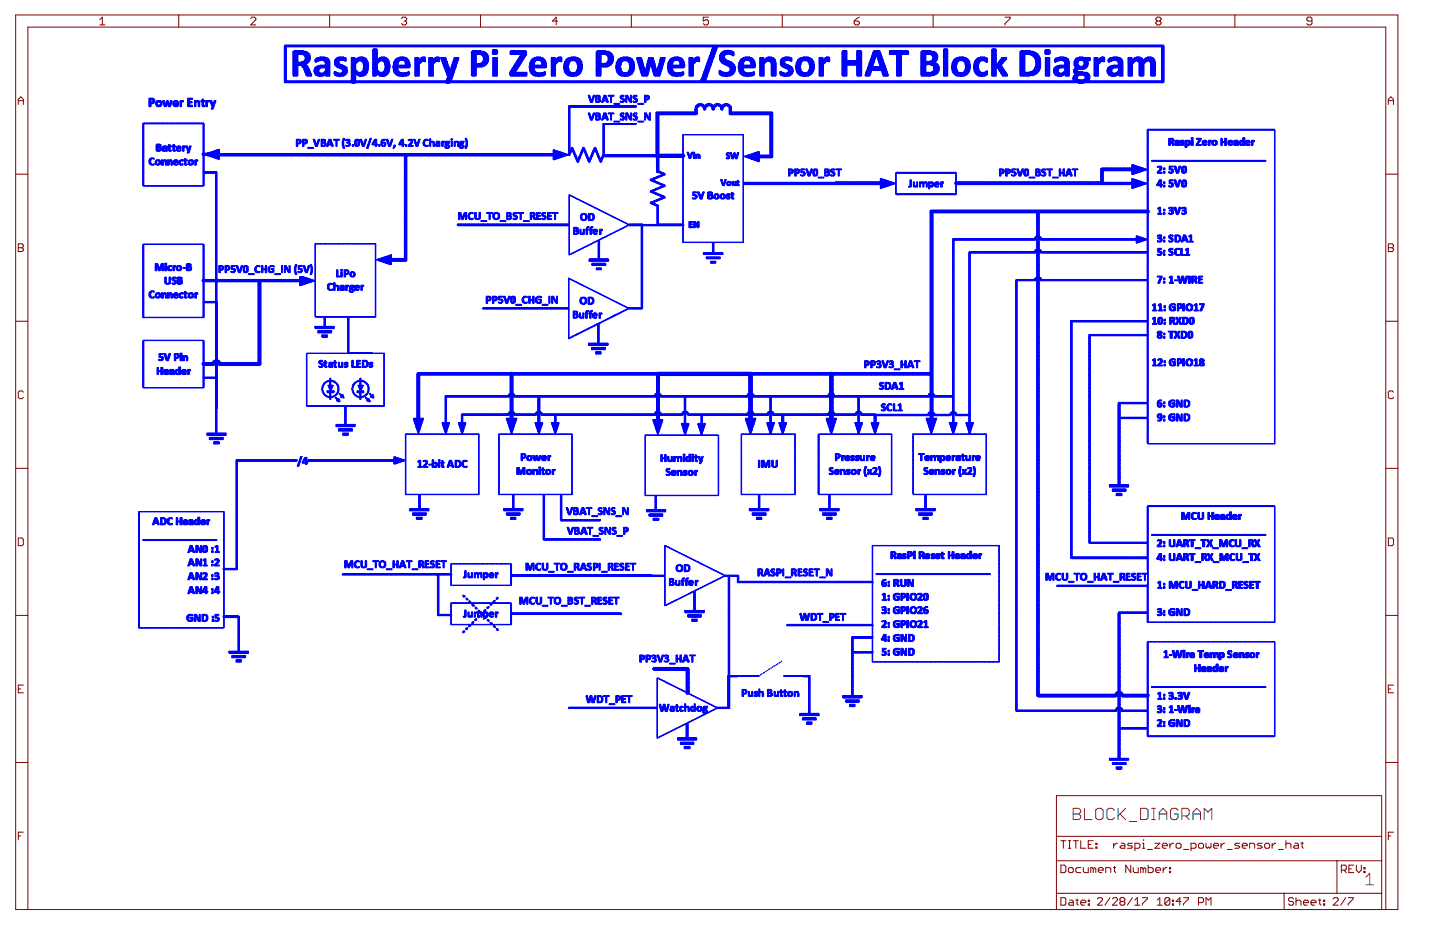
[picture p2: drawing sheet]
<svg xmlns="http://www.w3.org/2000/svg" width="432mm" height="279mm" viewBox="0 0 432 279" stroke-linecap="round" stroke-linejoin="round" font-family="sans-serif">
<g fill="none" stroke="#800000" stroke-width=".3">
<path d="M4.7 4.5h414.5v268.2h-414.5zM29.9 5.9l.8-.8v2.4M29.9 7.5h1.6M53.6 4.5v3.6M75.2 5.5l.3-.4h.8l.4 .4v.4l-1.5 1.6h1.5M98.8 4.5v3.6M120.4 5.5l.4-.4h.8l.3 .4v.4l-.3 .4M121.2 6.3h.4M121.6 6.3l.3 .4v.4l-.3 .4h-.8l-.4-.4M144.1 4.5v3.6M167.2 6.3h-1.5l1.1-1.2v2.4M189.3 4.5v3.6"/>
<path d="M212.4 5.1h-1.5v1.2l.8-.4h.3l.4 .4v.8l-.4 .4h-.7l-.4-.4M234.6 4.5v3.6M256.1 6.3h1.2l.4 .4v.4l-.4 .4h-.8l-.4-.4zM257.7 5.1l-.8 .4-.8 .8M279.8 4.5v3.6M301.4 5.1h1.5v.4l-1.5 1.6v.4M325.1 4.5v3.6M347 6.3l-.4 .4v.4l.4 .4h.8l.3-.4v-.4l-.3-.4M347 6.3l-.4-.4v-.4l.4-.4h.8l.3 .4v.4l-.3 .4M347 6.3h.8M370.3 4.5v3.6M393.4 6.3h-1.2l-.3-.4v-.4l.3-.4h.8l.4 .4v1.6l-.4 .4h-.8l-.3-.4"/>
<path d="M5.5 31.3v-1.5l.7-.8 .8 .8v1.5M5.5 30.2h1.5M416.3 30.2h1.6M416.3 31.3v-1.5l.8-.8 .8 .8v1.5M4.7 52.2h3.7M415.5 52.2h3.7M5.5 73.1h1.1l.4 .4v.4l-.4 .4 .4 .4v.3l-.4 .4h-1.1zM5.5 74.3h1.1M416.3 73.1h1.2l.4 .4v.4l-.4 .4 .4 .4v.3l-.4 .4h-1.2zM416.3 74.3h1.2M4.7 96.3h3.7M415.5 96.3h3.7"/>
<path d="M7 117.6l-.4-.4h-.7l-.4 .4v1.5l.4 .4h.7l.4-.4M417.9 117.6l-.4-.4h-.8l-.4 .4v1.5l.4 .4h.8l.4-.4M4.7 140.4h3.7M415.5 140.4h3.7M5.5 161.3h1.1l.4 .4v1.5l-.4 .4h-1.1zM416.3 161.3h1.2l.4 .4v1.5l-.4 .4h-1.2zM4.7 184.5h3.7M415.5 184.5h3.7M5.5 206.5h.7M7 205.4h-1.5v2.3h1.5M416.3 206.5h.8M417.9 205.4h-1.6v2.3h1.6"/>
<path d="M4.7 228.6h3.7M415.5 228.6h3.7M5.5 250.6h.7M7 249.5h-1.5v2.3M316.8 258h97.5M316.8 250.7h97.5M318.1 259.4h1.1l.4 .3v1.5l-.4 .4h-1.1zM318.1 252h1.5M318.9 252v2.3M320.4 252h.7M320.4 254.3h.7M320.7 252v2.3"/>
<path d="M321.8 252h1.5M322.6 252v2.3M324.1 252v2.3h1.5M326.3 253.2h.8M327.8 252h-1.5v2.3h1.5M328.6 253.9h.4v.4h-.4zM328.6 252.8h.4v.4h-.4zM333.9 252.8v1.5M334.2 259.7v1.5l.4 .4M335.1 252.8h-.4l-.8 .7M336.2 252.8h.8l.3 .4v1.1h-1.1l-.4-.4 .4-.4h1.1M339.1 259.4v2.2l-1.5-2.2v2.2"/>
<path d="M339.6 252.8h-1.2l-.3 .4 .3 .3h.8l.4 .4-.4 .4h-1.1M340.3 254.3h1.1l.4-.4v-.7l-.4-.4h-1.1v2.2M342.6 254.3h.7M342.6 252.8h.3v1.5M342.9 251.7v.3M344.1 254.7h1.4M344.3 259.4v2.2h1.1l.4-.4v-.7l-.4-.4h-1.1M346.3 252.8h1.5l-1.5 1.5h1.5M348.6 253.5h1.4v-.3l-.3-.4h-.8l-.3 .4v.7l.3 .4h.8M350.8 252.8v1.5M351.9 252.8h-.4l-.7 .7M352.7 253.2l.3-.4h.8l.4 .4v.7l-.4 .4h-.8l-.3-.4z"/>
<path d="M354.9 254.7h1.5M357.1 254.3h1.2l.3-.4v-.7l-.3-.4h-1.2v2.2M359.4 253.2l.4-.4h.7l.4 .4v.7l-.4 .4h-.7l-.4-.4zM361.6 252.8v1.1l.4 .4 .4-.4 .4 .4 .3-.4v-1.1M363.9 253.5h1.5v-.3l-.4-.4h-.7l-.4 .4v.7l.4 .4h.7M366.1 252.8v1.5M367.3 252.8h-.4l-.8 .7M368 254.7h1.5M371.8 252.8h-1.2l-.4 .4 .4 .3h.8l.4 .4-.4 .4h-1.2M372.5 253.5h1.5v-.3l-.4-.4h-.7l-.4 .4v.7l.4 .4h.7M374.7 254.3v-1.5h1.2l.3 .4v1.1M378.5 252.8h-1.1l-.4 .4 .4 .3h.7l.4 .4-.4 .4h-1.1"/>
<path d="M379.2 253.2l.4-.4h.7l.4 .4v.7l-.4 .4h-.7l-.4-.4zM381.5 252.8v1.5M382.6 252.8h-.4l-.7 .7M383.3 254.7h1.5M385.6 253.2l.4-.4h.7l.4 .4v1.1M385.6 252v2.3M388.2 252.8h.8l.3 .4v1.1h-1.1l-.4-.4 .4-.4h1.1M390.1 252.8h.7M390.5 252.4v1.5l.3 .4M400.9 258v9.8M406 259.4h-1.5v2.2h1.5M406.7 259.4v1.5l.8 .7 .7-.7v-1.5"/>
<path d="M416.3 250.6h.8M417.9 249.5h-1.6v2.3M8.4 272.7v-264.6h407.1v264.6M316.8 272.7v-34.2h97.5v34.2M316.8 267.8h97.5M318.1 269.1h1.1l.4 .4v1.5l-.4 .4h-1.1zM320.7 269.9h.8l.3 .3v1.2h-1.1l-.3-.4 .3-.4h1.1M320.7 260.1h.8l.3 .4v.7l-.3 .4h-.8l-.3-.4v-.7zM322.6 269.9h.7M323 269.5v1.5l.3 .4M324.1 270.6h1.5v-.4l-.4-.3h-.7l-.4 .3v.8l.4 .4h.7M324.1 260.1h-1.1l-.4 .4v.7l.4 .4h1.1"/>
<path d="M324.8 260.1v1.1l.4 .4h1.1v-1.5M326.3 271h.4v.4h-.4zM326.3 269.9h.4v.3h-.4zM327.8 260.5l-.3-.4h-.4v1.5M327.8 260.5l.4-.4 .4 .4v1.1M327.8 260.5v1.1M329.1 269.5l.4-.4h.7l.4 .4v.4l-1.5 1.5h1.5M329.3 260.9h1.5v-.4l-.3-.4h-.8l-.4 .4v.7l.4 .4h.8M331.6 261.6v-1.5h1.1l.4 .4v1.1M332.8 269.1l-1.5 2.3M333.6 269.5l.3-.4h.8l.4 .4v.4l-1.5 1.5h1.5M333.8 260.1h.8"/>
<path d="M336.2 270.2l-.4 .4v.4l.4 .4h.7l.4-.4v-.4l-.4-.4M336.2 270.2l-.4-.3v-.4l.4-.4h.7l.4 .4v.4l-.4 .3M336.2 270.2h.7M339.6 269.1l-1.5 2.3M339.8 260.1v1.1l.4 .4h1.1v-1.5M340.3 271.4h1.5M340.3 269.9l.8-.8v2.3M342.5 269.1h1.5v.4l-1.5 1.5v.4M342.8 260.5l-.4-.4h-.3v1.5M342.8 260.5v1.1M342.8 260.5l.4-.4 .4 .4v1.1M346.5 260.9h1.5v-.4l-.3-.4h-.8l-.4 .4v.7l.4 .4h.8"/>
<path d="M347 271.4h1.5M347 269.9l.8-.8v2.3M348.8 260.1v1.5M349.9 260.1h-.4l-.7 .8M350.7 261.2h.3v.4h-.3zM350.7 260.1h.3v.4h-.3zM350.8 269.5v1.5l-.4 .4h-.7l-.4-.4M350.8 269.5l-.4-.4h-.7l-.4 .4v1.5M350.8 269.5l-1.5 1.5M351.5 271h.4v.4h-.4zM351.5 269.9h.4v.3h-.4zM354.1 270.2h-1.4l1.1-1.1v2.3"/>
<path d="M354.9 269.1h1.5v.4l-1.5 1.5v.4M359.4 270.6h1.1l.4-.4v-.7l-.4-.4h-1.1v2.3M361.6 271.4v-2.3l.8 .8 .7-.8v2.3M385.1 267.8v4.9M387.9 269.5l-.4-.4h-.7l-.4 .4v.4l.4 .3h.7l.4 .4v.4l-.4 .4h-.7l-.4-.4M388.6 270.2l.4-.3h.7l.4 .3v1.2M388.6 269.1v2.3M390.9 270.6h1.5v-.4l-.4-.3h-.8l-.3 .3v.8l.3 .4h.8M393.1 270.6h1.5v-.4l-.4-.3h-.7l-.4 .3v.8l.4 .4h.7M395.4 269.9h.7M395.7 269.5v1.5l.4 .4M396.9 271h.3v.4h-.3z"/>
<path d="M396.9 269.9h.3v.3h-.3zM399.8 269.5l.4-.4h.7l.4 .4v.4l-1.5 1.5h1.5M402.2 260.9h1.2l.3-.4v-.8l-.3-.3h-1.2v2.2M403 260.9l.7 .7M403.5 269.1l-1.5 2.3M404.3 269.1h1.5v.4l-1.5 1.5v.4M404.5 260.5h.7M409 261.2h.3v.4h-.3zM409 260.1h.3v.4h-.3z"/>
</g>
<g fill="none" stroke="#008000" stroke-width=".3">
<path d="M321.8 242.3h1.7l.6 .6v.6l-.6 .5 .6 .6v.6l-.6 .5h-1.7zM321.8 244h1.7M325.2 242.3v3.4h2.2M329.1 242.3h1.1l.6 .6v2.3l-.6 .5h-1.1l-.6-.5v-2.3zM334.2 242.9l-.6-.6h-1.1l-.6 .6v2.3l.6 .5h1.1l.6-.5M335.3 242.3v3.4M335.9 244l1.6 1.7M337.5 242.3l-2.2 2.3M338.6 246.3h2.3M342 242.3h1.7l.6 .6v2.3l-.6 .5h-1.7zM345.4 242.3h1.1M345.4 245.7h1.1"/>
<path d="M345.9 242.3v3.4M347.6 244h2.3M347.6 245.7v-2.2l1.1-1.2 1.2 1.2v2.2M353.3 242.9l-.6-.6h-1.1l-.6 .6v2.3l.6 .5h1.1l.6-.5v-1.2h-1.2M354.4 244.6h1.6l.6-.6v-1.1l-.6-.6h-1.6v3.4M355.5 244.6l1.1 1.1M357.7 244h2.3M357.7 245.7v-2.2l1.2-1.2 1.1 1.2v2.2M361.1 245.7v-3.4l1.1 1.2 1.1-1.2v3.4M409.6 263l1.1-1.2v3.4M409.6 265.2h2.2"/>
</g>
<g fill="#00f" stroke="#00f" stroke-width=".3">
<path d="M334.8 230.5l1.5 .1z"/>
<path d="M334.7 230.3l1.7 .2z"/>
<path d="M334.7 230.2l1.7 .1z"/>
<path d="M334.7 230.1l1.7 .1z"/>
<path d="M334.7 229.9l1.7 .1z"/>
<path d="M333.5 229l4.2 .2z"/>
<path d="M333.5 228.9l4.2 .1z"/>
<path d="M333.5 228.8l4.2 .1z"/>
<path d="M333.5 228.6l4.2 .1z"/>
<path d="M332.7 227.8l5.7 .1z"/>
<path d="M332.7 227.6l5.7 .2z"/>
<path d="M332.7 227.5l5.7 .1z"/>
<path d="M332.7 227.3l5.7 .2z"/>
<path d="M335.3 227.2l.6 .1z"/>
<path d="M335.3 227.1l.6 .1z"/>
<path d="M335.3 226.9l.6 .1z"/>
<path d="M335.3 226.8l.6 .1z"/>
<path d="M335.3 226.6l.6 .1z"/>
<path d="M335.3 226.5l.6 .1z"/>
<path d="M335.3 226.3l.6 .2z"/>
<path d="M335.3 226.2l.6 .1z"/>
<path d="M335.3 226l.6 .2z"/>
<path d="M335.3 225.9l.6 .1z"/>
<path d="M335.3 225.8l.6 .1z"/>
<path d="M335.3 225.6l.6 .1z"/>
<path d="M335.3 225.5l.6 .1z"/>
<path d="M335.3 225.3l.6 .1z"/>
<path d="M335.3 225.2l.6 .1z"/>
<path d="M335.3 225l.6 .2z"/>
<path d="M335.3 224.9l.6 .1z"/>
<path d="M335.3 224.7l.6 .2z"/>
<path d="M335.3 224.6l.6 .1z"/>
<path d="M335.3 224.5l.6 .1z"/>
<path d="M205.2 224.3l1.7 .2z"/>
<path d="M335.3 224.3l.6 .2z"/>
<path d="M205.2 224.2l1.7 .1z"/>
<path d="M335.3 224.2l.6 .1z"/>
<path d="M205.2 224l1.7 .2z"/>
<path d="M335.3 224l.6 .2z"/>
<path d="M205.2 223.9l1.7 .1z"/>
<path d="M335.3 223.9l.6 .1z"/>
<path d="M205.2 223.8l1.7 .1z"/>
<path d="M335.3 223.8l.6 .1z"/>
<path d="M335.3 223.6l.6 .1z"/>
<path d="M335.3 223.5l.6 .1z"/>
<path d="M335.3 223.3l.6 .1z"/>
<path d="M335.3 223.2l.6 .1z"/>
<path d="M204 223l4 .2z"/>
<path d="M335.3 223l.6 .2z"/>
<path d="M204 222.9l4 .1z"/>
<path d="M335.3 222.9l.6 .1z"/>
<path d="M204 222.7l4 .2z"/>
<path d="M335.3 222.7l.6 .2z"/>
<path d="M204 222.6l4 .1z"/>
<path d="M335.3 222.6l.6 .1z"/>
<path d="M204 222.5l4 .1z"/>
<path d="M335.3 222.5l.6 .1z"/>
<path d="M335.3 222.3l.6 .1z"/>
<path d="M335.3 222.2l.6 .1z"/>
<path d="M335.3 222l.6 .1z"/>
<path d="M335.3 221.9l.6 .1z"/>
<path d="M203.2 221.7l5.7 .2z"/>
<path d="M335.3 221.7l.6 .2z"/>
<path d="M203.2 221.6l5.7 .1z"/>
<path d="M335.3 221.6l.6 .1z"/>
<path d="M203.2 221.4l5.7 .2z"/>
<path d="M335.3 221.4l.6 .2z"/>
<path d="M203.2 221.3l5.7 .1z"/>
<path d="M335.3 221.3l.6 .1z"/>
<path d="M197 221.2l.3 .1z"/>
<path d="M203.2 221.2l5.7 .1z"/>
<path d="M335.3 221.2l.6 .1z"/>
<path d="M197 221l.1 .1z"/>
<path d="M197.3 221l.3 .1z"/>
<path d="M205.7 221l.6 .1z"/>
<path d="M335.3 221l.6 .1z"/>
<path d="M197 220.9l.1 .1z"/>
<path d="M197.6 220.9l.3 .1z"/>
<path d="M205.7 220.9l.6 .1z"/>
<path d="M335.3 220.9l.6 .1z"/>
<path d="M197 220.7l.1 .2z"/>
<path d="M197.9 220.7l.3 .2z"/>
<path d="M205.7 220.7l.6 .2z"/>
<path d="M335.3 220.7l.6 .2z"/>
<path d="M344.1 220.7l38.1 .2z"/>
<path d="M197 220.6l.1 .1z"/>
<path d="M198.1 220.6l.3 .1z"/>
<path d="M205.7 220.6l.6 .1z"/>
<path d="M335.3 220.6l.6 .1z"/>
<path d="M344 220.6l38.3 .1z"/>
<path d="M197 220.5l.1 .1z"/>
<path d="M198.4 220.5l.3 .1z"/>
<path d="M205.7 220.5l.6 .1z"/>
<path d="M335.3 220.5l.6 .1z"/>
<path d="M344 220.5l.3 .1z"/>
<path d="M382.2 220.5l.1 .1z"/>
<path d="M197 220.3l.1 .1z"/>
<path d="M198.7 220.3l.3 .1z"/>
<path d="M205.7 220.3l.6 .1z"/>
<path d="M335.3 220.3l.6 .1z"/>
<path d="M344 220.3l.3 .1z"/>
<path d="M382.2 220.3l.1 .1z"/>
<path d="M197 220.2l.1 .1z"/>
<path d="M199 220.2l.3 .1z"/>
<path d="M205.7 220.2l.6 .1z"/>
<path d="M335.3 220.2l.6 .1z"/>
<path d="M344 220.2l.3 .1z"/>
<path d="M382.2 220.2l.1 .1z"/>
<path d="M197 220l.1 .2z"/>
<path d="M199.3 220l.3 .2z"/>
<path d="M205.7 220l.6 .2z"/>
<path d="M335.3 220l.6 .2z"/>
<path d="M344 220l.3 .2z"/>
<path d="M382.2 220l.1 .2z"/>
<path d="M197 219.9l.1 .1z"/>
<path d="M199.6 219.9l.3 .1z"/>
<path d="M205.7 219.9l.6 .1z"/>
<path d="M335.3 219.9l.6 .1z"/>
<path d="M344 219.9l.3 .1z"/>
<path d="M382.2 219.9l.1 .1z"/>
<path d="M197 219.7l.1 .2z"/>
<path d="M199.9 219.7l.3 .2z"/>
<path d="M205.7 219.7l.6 .2z"/>
<path d="M335.3 219.7l.6 .2z"/>
<path d="M344 219.7l.3 .2z"/>
<path d="M382.2 219.7l.1 .2z"/>
<path d="M197 219.6l.1 .1z"/>
<path d="M200.2 219.6l.2 .1z"/>
<path d="M205.7 219.6l.6 .1z"/>
<path d="M335.3 219.6l.6 .1z"/>
<path d="M344 219.6l.3 .1z"/>
<path d="M382.2 219.6l.1 .1z"/>
<path d="M197 219.4l.1 .2z"/>
<path d="M200.4 219.4l.3 .2z"/>
<path d="M205.7 219.4l.6 .2z"/>
<path d="M335.3 219.4l.6 .2z"/>
<path d="M344 219.4l.3 .2z"/>
<path d="M382.2 219.4l.1 .2z"/>
<path d="M197 219.3l.1 .1z"/>
<path d="M200.7 219.3l.3 .1z"/>
<path d="M205.7 219.3l.6 .1z"/>
<path d="M335.3 219.3l.6 .1z"/>
<path d="M344 219.3l.3 .1z"/>
<path d="M382.2 219.3l.1 .1z"/>
<path d="M197 219.2l.1 .1z"/>
<path d="M201 219.2l.3 .1z"/>
<path d="M205.7 219.2l.6 .1z"/>
<path d="M335.3 219.2l.6 .1z"/>
<path d="M344 219.2l.3 .1z"/>
<path d="M382.2 219.2l.1 .1z"/>
<path d="M197 219l.1 .1z"/>
<path d="M201.3 219l.3 .1z"/>
<path d="M205.7 219l.6 .1z"/>
<path d="M335.3 219l.6 .1z"/>
<path d="M344 219l.3 .1z"/>
<path d="M382.2 219l.1 .1z"/>
<path d="M197 218.9l.1 .1z"/>
<path d="M201.6 218.9l.3 .1z"/>
<path d="M205.7 218.9l.6 .1z"/>
<path d="M335.3 218.9l.6 .1z"/>
<path d="M344 218.9l.3 .1z"/>
<path d="M382.2 218.9l.1 .1z"/>
<path d="M197 218.7l.1 .2z"/>
<path d="M201.9 218.7l.3 .2z"/>
<path d="M205.7 218.7l.6 .2z"/>
<path d="M335.3 218.7l.6 .2z"/>
<path d="M344 218.7l.3 .2z"/>
<path d="M382.2 218.7l.1 .2z"/>
<path d="M197 218.6l.1 .1z"/>
<path d="M202.2 218.6l.3 .1z"/>
<path d="M205.7 218.6l.6 .1z"/>
<path d="M335.3 218.6l.6 .1z"/>
<path d="M344 218.6l.3 .1z"/>
<path d="M382.2 218.6l.1 .1z"/>
<path d="M197 218.4l.1 .2z"/>
<path d="M202.4 218.4l.3 .2z"/>
<path d="M205.7 218.4l.6 .2z"/>
<path d="M335.3 218.4l9 .2z"/>
<path d="M382.2 218.4l.1 .2z"/>
<path d="M197 218.3l.1 .1z"/>
<path d="M202.7 218.3l.3 .1z"/>
<path d="M205.7 218.3l.6 .1z"/>
<path d="M335.3 218.3l9 .1z"/>
<path d="M382.2 218.3l.1 .1z"/>
<path d="M197 218.1l.1 .2z"/>
<path d="M203 218.1l.3 .2z"/>
<path d="M205.7 218.1l.6 .2z"/>
<path d="M335.3 218.1l9 .2z"/>
<path d="M382.2 218.1l.1 .2z"/>
<path d="M197 218l.1 .1z"/>
<path d="M203.3 218l.3 .1z"/>
<path d="M205.7 218l.6 .1z"/>
<path d="M335.3 218l.6 .1z"/>
<path d="M344 218l.3 .1z"/>
<path d="M382.2 218l.1 .1z"/>
<path d="M197 217.9l.1 .1z"/>
<path d="M203.6 217.9l.3 .1z"/>
<path d="M205.7 217.9l.6 .1z"/>
<path d="M335.3 217.9l.6 .1z"/>
<path d="M344 217.9l.3 .1z"/>
<path d="M382.2 217.9l.1 .1z"/>
<path d="M197 217.7l.1 .1z"/>
<path d="M203.9 217.7l.3 .1z"/>
<path d="M205.7 217.7l.6 .1z"/>
<path d="M335.3 217.7l.6 .1z"/>
<path d="M344 217.7l.3 .1z"/>
<path d="M347 217.7l1.5 .1z"/>
<path d="M348.9 217.7l.4 .1z"/>
<path d="M351 217.7l1 .1z"/>
<path d="M352.8 217.7l.4 .1z"/>
<path d="M353.9 217.7l.6 .1z"/>
<path d="M355 217.7l1.2 .1z"/>
<path d="M382.2 217.7l.1 .1z"/>
<path d="M197 217.6l.1 .1z"/>
<path d="M204.2 217.6l.3 .1z"/>
<path d="M205.7 217.6l.6 .1z"/>
<path d="M335.3 217.6l.6 .1z"/>
<path d="M344 217.6l.3 .1z"/>
<path d="M347 217.6l1.5 .1z"/>
<path d="M348.9 217.6l.4 .1z"/>
<path d="M350.8 217.6l1.5 .1z"/>
<path d="M352.8 217.6l.4 .1z"/>
<path d="M353.9 217.6l.6 .1z"/>
<path d="M355 217.6l1.5 .1z"/>
<path d="M382.2 217.6l.1 .1z"/>
<path d="M197 217.4l.1 .2z"/>
<path d="M204.4 217.4l.3 .2z"/>
<path d="M205.7 217.4l.6 .2z"/>
<path d="M335.3 217.4l.6 .2z"/>
<path d="M344 217.4l.3 .2z"/>
<path d="M347 217.4l.6 .2z"/>
<path d="M348.9 217.4l.4 .2z"/>
<path d="M350.6 217.4l.6 .2z"/>
<path d="M351.7 217.4l.6 .2z"/>
<path d="M352.8 217.4l.4 .2z"/>
<path d="M353.8 217.4l.7 .2z"/>
<path d="M355 217.4l.5 .2z"/>
<path d="M356 217.4l.6 .2z"/>
<path d="M382.2 217.4l.1 .2z"/>
<path d="M197 217.3l.1 .1z"/>
<path d="M204.7 217.3l.3 .1z"/>
<path d="M205.7 217.3l.6 .1z"/>
<path d="M335.3 217.3l.6 .1z"/>
<path d="M344 217.3l.3 .1z"/>
<path d="M347.2 217.3l.5 .1z"/>
<path d="M348.9 217.3l.4 .1z"/>
<path d="M350.6 217.3l.4 .1z"/>
<path d="M351.7 217.3l.6 .1z"/>
<path d="M352.8 217.3l.4 .1z"/>
<path d="M353.8 217.3l.7 .1z"/>
<path d="M355 217.3l.5 .1z"/>
<path d="M356.2 217.3l.4 .1z"/>
<path d="M382.2 217.3l.1 .1z"/>
<path d="M197 217.1l.1 .2z"/>
<path d="M205 217.1l.3 .2z"/>
<path d="M205.7 217.1l.6 .2z"/>
<path d="M335.3 217.1l.6 .2z"/>
<path d="M344 217.1l.3 .2z"/>
<path d="M347.3 217.1l.6 .2z"/>
<path d="M350.5 217.1l.5 .2z"/>
<path d="M351.7 217.1l.6 .2z"/>
<path d="M352.8 217.1l.4 .2z"/>
<path d="M353.6 217.1l.5 .2z"/>
<path d="M354.2 217.1l.3 .2z"/>
<path d="M355 217.1l.5 .2z"/>
<path d="M356.3 217.1l.5 .2z"/>
<path d="M382.2 217.1l.1 .2z"/>
<path d="M197 217l.1 .1z"/>
<path d="M205.3 217l.3 .1z"/>
<path d="M205.7 217l.6 .1z"/>
<path d="M241.9 217l1.6 .1z"/>
<path d="M335.3 217l.6 .1z"/>
<path d="M344 217l.3 .1z"/>
<path d="M347.5 217l.5 .1z"/>
<path d="M350.5 217l.4 .1z"/>
<path d="M351.7 217l.6 .1z"/>
<path d="M352.8 217l.4 .1z"/>
<path d="M353.6 217l.5 .1z"/>
<path d="M354.2 217l.3 .1z"/>
<path d="M355 217l.5 .1z"/>
<path d="M356.3 217l.5 .1z"/>
<path d="M382.2 217l.1 .1z"/>
<path d="M197 216.9l.1 .1z"/>
<path d="M205.6 216.9l.7 .1z"/>
<path d="M241.9 216.9l1.6 .1z"/>
<path d="M335.3 216.9l.6 .1z"/>
<path d="M344 216.9l.3 .1z"/>
<path d="M347.6 216.9l.6 .1z"/>
<path d="M350.5 216.9l.4 .1z"/>
<path d="M351.7 216.9l.6 .1z"/>
<path d="M352.8 216.9l.4 .1z"/>
<path d="M353.5 216.9l.4 .1z"/>
<path d="M354.2 216.9l.3 .1z"/>
<path d="M355 216.9l.5 .1z"/>
<path d="M356.3 216.9l.5 .1z"/>
<path d="M382.2 216.9l.1 .1z"/>
<path d="M197 216.7l.1 .2z"/>
<path d="M205.9 216.7l.4 .2z"/>
<path d="M241.9 216.7l1.6 .2z"/>
<path d="M335.3 216.7l.6 .2z"/>
<path d="M344 216.7l.3 .2z"/>
<path d="M347.7 216.7l.6 .2z"/>
<path d="M348.9 216.7l.4 .2z"/>
<path d="M350.5 216.7l.4 .2z"/>
<path d="M351.3 216.7l1 .2z"/>
<path d="M352.8 216.7l.4 .2z"/>
<path d="M353.5 216.7l.4 .2z"/>
<path d="M354.2 216.7l.3 .2z"/>
<path d="M355 216.7l.5 .2z"/>
<path d="M356.3 216.7l.5 .2z"/>
<path d="M382.2 216.7l.1 .2z"/>
<path d="M197 216.6l.1 .1z"/>
<path d="M206.2 216.6l.3 .1z"/>
<path d="M241.9 216.6l1.6 .1z"/>
<path d="M335.3 216.6l.6 .1z"/>
<path d="M344 216.6l.3 .1z"/>
<path d="M347.7 216.6l.6 .1z"/>
<path d="M348.9 216.6l.4 .1z"/>
<path d="M350.5 216.6l.4 .1z"/>
<path d="M351.3 216.6l1 .1z"/>
<path d="M352.8 216.6l.4 .1z"/>
<path d="M353.3 216.6l.5 .1z"/>
<path d="M354.2 216.6l.3 .1z"/>
<path d="M355 216.6l.5 .1z"/>
<path d="M356.3 216.6l.5 .1z"/>
<path d="M382.2 216.6l.1 .1z"/>
<path d="M197 216.4l.1 .2z"/>
<path d="M206.5 216.4l.3 .2z"/>
<path d="M241.9 216.4l1.6 .2z"/>
<path d="M335.3 216.4l.6 .2z"/>
<path d="M344 216.4l.3 .2z"/>
<path d="M347.9 216.4l.4 .2z"/>
<path d="M348.9 216.4l.4 .2z"/>
<path d="M350.5 216.4l.4 .2z"/>
<path d="M352.7 216.4l1.1 .2z"/>
<path d="M354.2 216.4l.3 .2z"/>
<path d="M355 216.4l.5 .2z"/>
<path d="M356.3 216.4l.5 .2z"/>
<path d="M382.2 216.4l.1 .2z"/>
<path d="M197 216.3l.1 .1z"/>
<path d="M206.8 216.3l.3 .1z"/>
<path d="M335.3 216.3l.6 .1z"/>
<path d="M344 216.3l.3 .1z"/>
<path d="M347.9 216.3l.6 .1z"/>
<path d="M348.9 216.3l.4 .1z"/>
<path d="M350.5 216.3l.5 .1z"/>
<path d="M352.8 216.3l.8 .1z"/>
<path d="M354.2 216.3l.3 .1z"/>
<path d="M355 216.3l.5 .1z"/>
<path d="M356.3 216.3l.5 .1z"/>
<path d="M382.2 216.3l.1 .1z"/>
<path d="M197 216.2l.1 .1z"/>
<path d="M207 216.2l.3 .1z"/>
<path d="M335.3 216.2l.6 .1z"/>
<path d="M344 216.2l.3 .1z"/>
<path d="M347.9 216.2l.6 .1z"/>
<path d="M350.6 216.2l.4 .1z"/>
<path d="M352.8 216.2l.8 .1z"/>
<path d="M354.2 216.2l.3 .1z"/>
<path d="M355 216.2l.5 .1z"/>
<path d="M356.2 216.2l.6 .1z"/>
<path d="M382.2 216.2l.1 .1z"/>
<path d="M197 216l.1 .1z"/>
<path d="M207.3 216l.3 .1z"/>
<path d="M335.3 216l.6 .1z"/>
<path d="M344 216l.3 .1z"/>
<path d="M347 216l.3 .1z"/>
<path d="M347.7 216l.6 .1z"/>
<path d="M350.6 216l.7 .1z"/>
<path d="M352 216l.3 .1z"/>
<path d="M352.8 216l.7 .1z"/>
<path d="M354.2 216l.3 .1z"/>
<path d="M355 216l.5 .1z"/>
<path d="M356 216l.6 .1z"/>
<path d="M382.2 216l.1 .1z"/>
<path d="M197 215.9l.1 .1z"/>
<path d="M207.6 215.9l.3 .1z"/>
<path d="M335.3 215.9l.6 .1z"/>
<path d="M344 215.9l.3 .1z"/>
<path d="M347 215.9l1.3 .1z"/>
<path d="M350.9 215.9l1.4 .1z"/>
<path d="M352.8 215.9l.7 .1z"/>
<path d="M354.2 215.9l.3 .1z"/>
<path d="M355 215.9l1.5 .1z"/>
<path d="M382.2 215.9l.1 .1z"/>
<path d="M197 215.7l.1 .1z"/>
<path d="M207.9 215.7l.3 .1z"/>
<path d="M240.6 215.7l4.2 .1z"/>
<path d="M335.3 215.7l.6 .1z"/>
<path d="M344 215.7l.3 .1z"/>
<path d="M347.3 215.7l.9 .1z"/>
<path d="M351 215.7l1.2 .1z"/>
<path d="M352.7 215.7l.6 .1z"/>
<path d="M354.2 215.7l.3 .1z"/>
<path d="M355 215.7l1.2 .1z"/>
<path d="M382.2 215.7l.1 .1z"/>
<path d="M197 215.6l.1 .1z"/>
<path d="M208.2 215.6l.3 .1z"/>
<path d="M240.6 215.6l4.2 .1z"/>
<path d="M335.3 215.6l.6 .1z"/>
<path d="M344 215.6l.3 .1z"/>
<path d="M382.2 215.6l.1 .1z"/>
<path d="M197 215.4l.1 .2z"/>
<path d="M208.5 215.4l.3 .2z"/>
<path d="M240.6 215.4l4.2 .2z"/>
<path d="M335.3 215.4l.6 .2z"/>
<path d="M344 215.4l.3 .2z"/>
<path d="M382.2 215.4l.1 .2z"/>
<path d="M197 215.3l.1 .1z"/>
<path d="M208.8 215.3l.3 .1z"/>
<path d="M240.6 215.3l4.2 .1z"/>
<path d="M335.3 215.3l.6 .1z"/>
<path d="M344 215.3l.3 .1z"/>
<path d="M382.2 215.3l.1 .1z"/>
<path d="M197 215.1l.1 .2z"/>
<path d="M209 215.1l.3 .2z"/>
<path d="M240.7 215.1l3.9 .2z"/>
<path d="M335.3 215.1l.6 .2z"/>
<path d="M344 215.1l.3 .2z"/>
<path d="M382.2 215.1l.1 .2z"/>
<path d="M197 215l.1 .1z"/>
<path d="M209.3 215l.3 .1z"/>
<path d="M335.3 215l.6 .1z"/>
<path d="M344 215l.3 .1z"/>
<path d="M382.2 215l.1 .1z"/>
<path d="M197 214.9l.1 .1z"/>
<path d="M209.6 214.9l.3 .1z"/>
<path d="M335.3 214.9l.6 .1z"/>
<path d="M344 214.9l.3 .1z"/>
<path d="M382.2 214.9l.1 .1z"/>
<path d="M197 214.7l.1 .1z"/>
<path d="M209.9 214.7l.3 .1z"/>
<path d="M335.3 214.7l.6 .1z"/>
<path d="M344 214.7l.3 .1z"/>
<path d="M382.2 214.7l.1 .1z"/>
<path d="M197 214.6l.1 .1z"/>
<path d="M210.2 214.6l.3 .1z"/>
<path d="M335.3 214.6l.6 .1z"/>
<path d="M344 214.6l.3 .1z"/>
<path d="M382.2 214.6l.1 .1z"/>
<path d="M197 214.4l.1 .1z"/>
<path d="M210.5 214.4l.3 .1z"/>
<path d="M239.7 214.4l5.9 .1z"/>
<path d="M335.3 214.4l.6 .1z"/>
<path d="M344 214.4l.3 .1z"/>
<path d="M382.2 214.4l.1 .1z"/>
<path d="M197 214.3l.1 .1z"/>
<path d="M210.8 214.3l.3 .1z"/>
<path d="M239.7 214.3l5.9 .1z"/>
<path d="M335.3 214.3l.6 .1z"/>
<path d="M344 214.3l.3 .1z"/>
<path d="M382.2 214.3l.1 .1z"/>
<path d="M197 214.1l.1 .2z"/>
<path d="M211.1 214.1l.2 .2z"/>
<path d="M239.7 214.1l5.9 .2z"/>
<path d="M335.3 214.1l.6 .2z"/>
<path d="M344 214.1l.3 .2z"/>
<path d="M382.2 214.1l.1 .2z"/>
<path d="M197 214l.1 .1z"/>
<path d="M211.3 214l.3 .1z"/>
<path d="M239.7 214l5.9 .1z"/>
<path d="M335.3 214l.6 .1z"/>
<path d="M344 214l.3 .1z"/>
<path d="M382.2 214l.1 .1z"/>
<path d="M197 213.8l.1 .2z"/>
<path d="M211.6 213.8l.3 .2z"/>
<path d="M239.9 213.8l5.6 .2z"/>
<path d="M335.3 213.8l.6 .2z"/>
<path d="M344 213.8l.3 .2z"/>
<path d="M382.2 213.8l.1 .2z"/>
<path d="M197 213.7l.1 .1z"/>
<path d="M210.9 213.7l.9 .1z"/>
<path d="M211.9 213.7l.3 .1z"/>
<path d="M242.5 213.7l.4 .1z"/>
<path d="M335.3 213.7l.6 .1z"/>
<path d="M344 213.7l.3 .1z"/>
<path d="M382.2 213.7l.1 .1z"/>
<path d="M197 213.6l.1 .1z"/>
<path d="M210.8 213.6l1.2 .1z"/>
<path d="M212.2 213.6l.3 .1z"/>
<path d="M242.5 213.6l.4 .1z"/>
<path d="M335.3 213.6l.6 .1z"/>
<path d="M344 213.6l.3 .1z"/>
<path d="M347.2 213.6l.8 .1z"/>
<path d="M348.9 213.6l.4 .1z"/>
<path d="M350.6 213.6l1.3 .1z"/>
<path d="M353.6 213.6l.6 .1z"/>
<path d="M354.9 213.6l.7 .1z"/>
<path d="M356.3 213.6l.6 .1z"/>
<path d="M357.4 213.6l.4 .1z"/>
<path d="M358.6 213.6l.9 .1z"/>
<path d="M382.2 213.6l.1 .1z"/>
<path d="M197 213.4l.1 .2z"/>
<path d="M210.6 213.4l.5 .2z"/>
<path d="M211.6 213.4l.4 .2z"/>
<path d="M212.5 213.4l.3 .2z"/>
<path d="M242.5 213.4l.4 .2z"/>
<path d="M335.3 213.4l.6 .2z"/>
<path d="M344 213.4l.3 .2z"/>
<path d="M347 213.4l1.3 .2z"/>
<path d="M348.9 213.4l.4 .2z"/>
<path d="M350.6 213.4l1.3 .2z"/>
<path d="M353.6 213.4l.7 .2z"/>
<path d="M354.9 213.4l.7 .2z"/>
<path d="M356.3 213.4l.6 .2z"/>
<path d="M357.4 213.4l.4 .2z"/>
<path d="M358.5 213.4l1.3 .2z"/>
<path d="M382.2 213.4l.1 .2z"/>
<path d="M197 213.3l.1 .1z"/>
<path d="M210.8 213.3l.3 .1z"/>
<path d="M211.8 213.3l.4 .1z"/>
<path d="M212.8 213.3l.3 .1z"/>
<path d="M242.5 213.3l.4 .1z"/>
<path d="M335.3 213.3l.6 .1z"/>
<path d="M344 213.3l.3 .1z"/>
<path d="M347 213.3l.3 .1z"/>
<path d="M347.9 213.3l.6 .1z"/>
<path d="M348.9 213.3l.4 .1z"/>
<path d="M351 213.3l.5 .1z"/>
<path d="M353.6 213.3l.7 .1z"/>
<path d="M354.9 213.3l.7 .1z"/>
<path d="M356.3 213.3l.6 .1z"/>
<path d="M357.4 213.3l.4 .1z"/>
<path d="M358.4 213.3l.5 .1z"/>
<path d="M359.5 213.3l.3 .1z"/>
<path d="M382.2 213.3l.1 .1z"/>
<path d="M197 213.1l.1 .2z"/>
<path d="M198.1 213.1l.6 .2z"/>
<path d="M199.4 213.1l.8 .2z"/>
<path d="M201.1 213.1l.6 .2z"/>
<path d="M201.9 213.1l.3 .2z"/>
<path d="M202.9 213.1l.6 .2z"/>
<path d="M204 213.1l.7 .2z"/>
<path d="M205.3 213.1l.3 .2z"/>
<path d="M206.3 213.1l.5 .2z"/>
<path d="M207.3 213.1l.6 .2z"/>
<path d="M208.2 213.1l.3 .2z"/>
<path d="M209.3 213.1l.8 .2z"/>
<path d="M210.8 213.1l.4 .2z"/>
<path d="M211.8 213.1l.4 .2z"/>
<path d="M213.1 213.1l.3 .2z"/>
<path d="M242.5 213.1l.4 .2z"/>
<path d="M304.7 213.1l30.1 .2z"/>
<path d="M335.3 213.1l.6 .2z"/>
<path d="M336.3 213.1l8 .2z"/>
<path d="M347.9 213.1l.6 .2z"/>
<path d="M348.9 213.1l.4 .2z"/>
<path d="M351 213.1l.5 .2z"/>
<path d="M353.5 213.1l.8 .2z"/>
<path d="M354.9 213.1l.9 .2z"/>
<path d="M356.3 213.1l.6 .2z"/>
<path d="M357.4 213.1l.4 .2z"/>
<path d="M358.4 213.1l.4 .2z"/>
<path d="M382.2 213.1l.1 .2z"/>
<path d="M197 213l.1 .1z"/>
<path d="M198.1 213l.8 .1z"/>
<path d="M199.4 213l.8 .1z"/>
<path d="M200.9 213l1.3 .1z"/>
<path d="M202.7 213l.8 .1z"/>
<path d="M203.9 213l1 .1z"/>
<path d="M205.3 213l.3 .1z"/>
<path d="M206.3 213l.5 .1z"/>
<path d="M207.2 213l1.3 .1z"/>
<path d="M209.1 213l1.2 .1z"/>
<path d="M210.8 213l1.2 .1z"/>
<path d="M213.3 213l.3 .1z"/>
<path d="M242.5 213l.4 .1z"/>
<path d="M304.6 213l30.4 .1z"/>
<path d="M335.3 213l.6 .1z"/>
<path d="M336.3 213l8 .1z"/>
<path d="M348 213l.4 .1z"/>
<path d="M351 213l.5 .1z"/>
<path d="M353.5 213l.4 .1z"/>
<path d="M354 213l.3 .1z"/>
<path d="M354.8 213l.4 .1z"/>
<path d="M355.3 213l.5 .1z"/>
<path d="M356.3 213l.6 .1z"/>
<path d="M357.4 213l.4 .1z"/>
<path d="M358.4 213l.4 .1z"/>
<path d="M382.2 213l.1 .1z"/>
<path d="M197 212.9l.1 .1z"/>
<path d="M198.1 212.9l.8 .1z"/>
<path d="M199.4 212.9l.8 .1z"/>
<path d="M200.9 212.9l.4 .1z"/>
<path d="M201.7 212.9l.5 .1z"/>
<path d="M202.7 212.9l.5 .1z"/>
<path d="M203.7 212.9l.6 .1z"/>
<path d="M204.7 212.9l.2 .1z"/>
<path d="M205.3 212.9l.3 .1z"/>
<path d="M206.3 212.9l.5 .1z"/>
<path d="M207 212.9l.6 .1z"/>
<path d="M207.9 212.9l.6 .1z"/>
<path d="M209 212.9l.5 .1z"/>
<path d="M209.9 212.9l.4 .1z"/>
<path d="M210.8 212.9l1.1 .1z"/>
<path d="M213.6 212.9l.3 .1z"/>
<path d="M242.5 212.9l.4 .1z"/>
<path d="M304.6 212.9l30.4 .1z"/>
<path d="M335.3 212.9l.6 .1z"/>
<path d="M336.1 212.9l8.2 .1z"/>
<path d="M347.9 212.9l.6 .1z"/>
<path d="M351 212.9l.5 .1z"/>
<path d="M352.2 212.9l.8 .1z"/>
<path d="M353.5 212.9l.4 .1z"/>
<path d="M354.1 212.9l.4 .1z"/>
<path d="M354.8 212.9l.4 .1z"/>
<path d="M355.3 212.9l.5 .1z"/>
<path d="M356.3 212.9l.6 .1z"/>
<path d="M357.4 212.9l.4 .1z"/>
<path d="M358.4 212.9l1.4 .1z"/>
<path d="M382.2 212.9l.1 .1z"/>
<path d="M197 212.7l.1 .1z"/>
<path d="M198 212.7l.9 .1z"/>
<path d="M199.4 212.7l.8 .1z"/>
<path d="M200.9 212.7l.4 .1z"/>
<path d="M201.9 212.7l.3 .1z"/>
<path d="M202.7 212.7l.5 .1z"/>
<path d="M203.8 212.7l.4 .1z"/>
<path d="M205.3 212.7l.3 .1z"/>
<path d="M206.3 212.7l.5 .1z"/>
<path d="M207.1 212.7l.4 .1z"/>
<path d="M208 212.7l.5 .1z"/>
<path d="M208.9 212.7l.4 .1z"/>
<path d="M210.1 212.7l.4 .1z"/>
<path d="M210.8 212.7l.3 .1z"/>
<path d="M213.9 212.7l.3 .1z"/>
<path d="M242.5 212.7l.4 .1z"/>
<path d="M304.6 212.7l.4 .1z"/>
<path d="M334.5 212.7l.5 .1z"/>
<path d="M335.3 212.7l.6 .1z"/>
<path d="M336.1 212.7l.4 .1z"/>
<path d="M344 212.7l.3 .1z"/>
<path d="M347.7 212.7l.8 .1z"/>
<path d="M351 212.7l.5 .1z"/>
<path d="M352.2 212.7l.8 .1z"/>
<path d="M353.5 212.7l.4 .1z"/>
<path d="M354.1 212.7l.4 .1z"/>
<path d="M354.8 212.7l.4 .1z"/>
<path d="M355.3 212.7l.5 .1z"/>
<path d="M356.3 212.7l.6 .1z"/>
<path d="M357.4 212.7l.4 .1z"/>
<path d="M358.4 212.7l1.4 .1z"/>
<path d="M382.2 212.7l.1 .1z"/>
<path d="M197 212.6l.1 .1z"/>
<path d="M198 212.6l.4 .1z"/>
<path d="M198.6 212.6l.3 .1z"/>
<path d="M199.3 212.6l.4 .1z"/>
<path d="M199.9 212.6l.4 .1z"/>
<path d="M200.9 212.6l.4 .1z"/>
<path d="M201.9 212.6l.3 .1z"/>
<path d="M202.7 212.6l.5 .1z"/>
<path d="M203.8 212.6l.4 .1z"/>
<path d="M205.3 212.6l.3 .1z"/>
<path d="M206.3 212.6l.5 .1z"/>
<path d="M207.1 212.6l.4 .1z"/>
<path d="M208.2 212.6l.3 .1z"/>
<path d="M208.9 212.6l.4 .1z"/>
<path d="M210.1 212.6l.4 .1z"/>
<path d="M210.8 212.6l1 .1z"/>
<path d="M214.2 212.6l.3 .1z"/>
<path d="M242.5 212.6l.4 .1z"/>
<path d="M304.6 212.6l.4 .1z"/>
<path d="M334.5 212.6l.6 .1z"/>
<path d="M335.3 212.6l.6 .1z"/>
<path d="M336.1 212.6l.4 .1z"/>
<path d="M344 212.6l.3 .1z"/>
<path d="M347.2 212.6l1.1 .1z"/>
<path d="M348.9 212.6l.4 .1z"/>
<path d="M351 212.6l.5 .1z"/>
<path d="M353.3 212.6l.5 .1z"/>
<path d="M354.1 212.6l.4 .1z"/>
<path d="M354.6 212.6l.6 .1z"/>
<path d="M355.5 212.6l.4 .1z"/>
<path d="M356.3 212.6l.6 .1z"/>
<path d="M357.3 212.6l.6 .1z"/>
<path d="M358.4 212.6l.4 .1z"/>
<path d="M359.4 212.6l.4 .1z"/>
<path d="M382.2 212.6l.1 .1z"/>
<path d="M197 212.4l.1 .1z"/>
<path d="M198 212.4l.4 .1z"/>
<path d="M198.6 212.4l.4 .1z"/>
<path d="M199.3 212.4l.4 .1z"/>
<path d="M199.9 212.4l.4 .1z"/>
<path d="M201 212.4l1.2 .1z"/>
<path d="M202.7 212.4l.5 .1z"/>
<path d="M203.8 212.4l.4 .1z"/>
<path d="M205.3 212.4l.3 .1z"/>
<path d="M206.3 212.4l.5 .1z"/>
<path d="M207.1 212.4l.4 .1z"/>
<path d="M208.2 212.4l.3 .1z"/>
<path d="M208.9 212.4l.4 .1z"/>
<path d="M210.1 212.4l.4 .1z"/>
<path d="M210.9 212.4l1 .1z"/>
<path d="M214.5 212.4l.3 .1z"/>
<path d="M242.5 212.4l.4 .1z"/>
<path d="M304.6 212.4l.4 .1z"/>
<path d="M334.7 212.4l1.8 .1z"/>
<path d="M344 212.4l.3 .1z"/>
<path d="M347.2 212.4l1 .1z"/>
<path d="M348.9 212.4l.4 .1z"/>
<path d="M351 212.4l.5 .1z"/>
<path d="M353.3 212.4l.5 .1z"/>
<path d="M354.2 212.4l.3 .1z"/>
<path d="M354.6 212.4l.4 .1z"/>
<path d="M355.5 212.4l.4 .1z"/>
<path d="M356.3 212.4l.6 .1z"/>
<path d="M357.4 212.4l.8 .1z"/>
<path d="M358.4 212.4l.5 .1z"/>
<path d="M359.4 212.4l.4 .1z"/>
<path d="M382.2 212.4l.1 .1z"/>
<path d="M170.5 212.3l26.6 .1z"/>
<path d="M198 212.3l.4 .1z"/>
<path d="M198.6 212.3l.4 .1z"/>
<path d="M199.3 212.3l.4 .1z"/>
<path d="M200 212.3l.3 .1z"/>
<path d="M201.1 212.3l1.1 .1z"/>
<path d="M202.7 212.3l.5 .1z"/>
<path d="M203.8 212.3l.4 .1z"/>
<path d="M205.3 212.3l.3 .1z"/>
<path d="M206.3 212.3l.5 .1z"/>
<path d="M207.1 212.3l.4 .1z"/>
<path d="M208.2 212.3l.3 .1z"/>
<path d="M208.9 212.3l.4 .1z"/>
<path d="M210.1 212.3l.4 .1z"/>
<path d="M210.8 212.3l.4 .1z"/>
<path d="M211.6 212.3l.3 .1z"/>
<path d="M214.8 212.3l4 .1z"/>
<path d="M242.5 212.3l.4 .1z"/>
<path d="M304.6 212.3l.4 .1z"/>
<path d="M334.7 212.3l1.7 .1z"/>
<path d="M344 212.3l.3 .1z"/>
<path d="M347.7 212.3l.6 .1z"/>
<path d="M348.9 212.3l.4 .1z"/>
<path d="M351 212.3l.5 .1z"/>
<path d="M353.3 212.3l.5 .1z"/>
<path d="M354.2 212.3l.8 .1z"/>
<path d="M355.5 212.3l.4 .1z"/>
<path d="M356.3 212.3l.6 .1z"/>
<path d="M357.4 212.3l.8 .1z"/>
<path d="M358.5 212.3l1.1 .1z"/>
<path d="M382.2 212.3l.1 .1z"/>
<path d="M170.5 212.1l26.6 .2z"/>
<path d="M197.9 212.1l.4 .2z"/>
<path d="M198.7 212.1l.3 .2z"/>
<path d="M199.3 212.1l.3 .2z"/>
<path d="M200 212.1l.4 .2z"/>
<path d="M201.9 212.1l.3 .2z"/>
<path d="M202.7 212.1l.5 .2z"/>
<path d="M203.8 212.1l.4 .2z"/>
<path d="M205.3 212.1l.3 .2z"/>
<path d="M206.3 212.1l.3 .2z"/>
<path d="M207.1 212.1l.4 .2z"/>
<path d="M208 212.1l.5 .2z"/>
<path d="M208.9 212.1l.4 .2z"/>
<path d="M210.1 212.1l.4 .2z"/>
<path d="M210.8 212.1l.4 .2z"/>
<path d="M211.6 212.1l.4 .2z"/>
<path d="M214.9 212.1l3.9 .2z"/>
<path d="M242.5 212.1l.4 .2z"/>
<path d="M304.6 212.1l.4 .2z"/>
<path d="M334.8 212.1l1.5 .2z"/>
<path d="M344 212.1l.3 .2z"/>
<path d="M347.9 212.1l.4 .2z"/>
<path d="M348.9 212.1l.4 .2z"/>
<path d="M351 212.1l.5 .2z"/>
<path d="M353.2 212.1l.6 .2z"/>
<path d="M354.2 212.1l.8 .2z"/>
<path d="M355.5 212.1l.4 .2z"/>
<path d="M356.3 212.1l.6 .2z"/>
<path d="M357.3 212.1l.3 .2z"/>
<path d="M357.8 212.1l.4 .2z"/>
<path d="M358.8 212.1l.7 .2z"/>
<path d="M382.2 212.1l.1 .2z"/>
<path d="M170.6 212l26.5 .1z"/>
<path d="M197.9 212l.4 .1z"/>
<path d="M198.7 212l.3 .1z"/>
<path d="M199.2 212l.4 .1z"/>
<path d="M200 212l.4 .1z"/>
<path d="M201 212l.1 .1z"/>
<path d="M201.7 212l.5 .1z"/>
<path d="M202.7 212l.5 .1z"/>
<path d="M203.9 212l.4 .1z"/>
<path d="M204.7 212l.2 .1z"/>
<path d="M205.3 212l.4 .1z"/>
<path d="M206.2 212l.4 .1z"/>
<path d="M207.2 212l.4 .1z"/>
<path d="M207.9 212l.6 .1z"/>
<path d="M209 212l.5 .1z"/>
<path d="M209.9 212l.4 .1z"/>
<path d="M210.8 212l.4 .1z"/>
<path d="M211.6 212l.3 .1z"/>
<path d="M214.6 212l.3 .1z"/>
<path d="M215.1 212l3.7 .1z"/>
<path d="M242.5 212l.4 .1z"/>
<path d="M304.6 212l.4 .1z"/>
<path d="M335.1 212l.9 .1z"/>
<path d="M344 212l.3 .1z"/>
<path d="M347.9 212l.4 .1z"/>
<path d="M350.6 212l.3 .1z"/>
<path d="M351 212l.5 .1z"/>
<path d="M353.2 212l.6 .1z"/>
<path d="M354.2 212l.8 .1z"/>
<path d="M355.6 212l.4 .1z"/>
<path d="M382.2 212l.1 .1z"/>
<path d="M197 211.8l.1 .2z"/>
<path d="M197.9 211.8l.4 .2z"/>
<path d="M198.7 211.8l.9 .2z"/>
<path d="M200 211.8l.4 .2z"/>
<path d="M201 211.8l1.2 .2z"/>
<path d="M202.4 211.8l1.1 .2z"/>
<path d="M203.9 211.8l1 .2z"/>
<path d="M205.3 211.8l1.3 .2z"/>
<path d="M207.2 211.8l1.3 .2z"/>
<path d="M209.1 211.8l1.2 .2z"/>
<path d="M210.9 211.8l1.3 .2z"/>
<path d="M214.4 211.8l.3 .2z"/>
<path d="M218.2 211.8l.6 .2z"/>
<path d="M242.5 211.8l.4 .2z"/>
<path d="M304.6 211.8l.4 .2z"/>
<path d="M335.3 211.8l.6 .2z"/>
<path d="M344 211.8l.3 .2z"/>
<path d="M347 211.8l.3 .2z"/>
<path d="M347.7 211.8l.6 .2z"/>
<path d="M350.6 211.8l.9 .2z"/>
<path d="M353.2 211.8l.4 .2z"/>
<path d="M354.3 211.8l.6 .2z"/>
<path d="M355.6 211.8l.4 .2z"/>
<path d="M382.2 211.8l.1 .2z"/>
<path d="M197 211.7l.1 .1z"/>
<path d="M197.9 211.7l.4 .1z"/>
<path d="M198.7 211.7l.9 .1z"/>
<path d="M200.2 211.7l.2 .1z"/>
<path d="M201.2 211.7l.8 .1z"/>
<path d="M202.4 211.7l1.1 .1z"/>
<path d="M204.2 211.7l.5 .1z"/>
<path d="M205.3 211.7l.3 .1z"/>
<path d="M205.9 211.7l.6 .1z"/>
<path d="M207.3 211.7l.6 .1z"/>
<path d="M208.2 211.7l.3 .1z"/>
<path d="M209.3 211.7l.8 .1z"/>
<path d="M211.1 211.7l1.1 .1z"/>
<path d="M214.1 211.7l.3 .1z"/>
<path d="M218.2 211.7l.6 .1z"/>
<path d="M242.5 211.7l.4 .1z"/>
<path d="M254.8 211.7l1.6 .1z"/>
<path d="M304.6 211.7l.4 .1z"/>
<path d="M335.3 211.7l.6 .1z"/>
<path d="M344 211.7l.3 .1z"/>
<path d="M347 211.7l1.3 .1z"/>
<path d="M350.8 211.7l.7 .1z"/>
<path d="M353.2 211.7l.4 .1z"/>
<path d="M354.3 211.7l.6 .1z"/>
<path d="M355.6 211.7l.4 .1z"/>
<path d="M356.3 211.7l.6 .1z"/>
<path d="M382.2 211.7l.1 .1z"/>
<path d="M197 211.6l.1 .1z"/>
<path d="M197.7 211.6l.4 .1z"/>
<path d="M198.9 211.6l.6 .1z"/>
<path d="M200.2 211.6l.4 .1z"/>
<path d="M202.7 211.6l.5 .1z"/>
<path d="M205.3 211.6l.3 .1z"/>
<path d="M208.2 211.6l.3 .1z"/>
<path d="M213.8 211.6l.3 .1z"/>
<path d="M218.2 211.6l.6 .1z"/>
<path d="M242.5 211.6l.4 .1z"/>
<path d="M254.8 211.6l1.6 .1z"/>
<path d="M304.6 211.6l.4 .1z"/>
<path d="M335.3 211.6l.6 .1z"/>
<path d="M344 211.6l.3 .1z"/>
<path d="M347.3 211.6l.9 .1z"/>
<path d="M351 211.6l.5 .1z"/>
<path d="M353 211.6l.6 .1z"/>
<path d="M354.3 211.6l.6 .1z"/>
<path d="M355.6 211.6l.6 .1z"/>
<path d="M356.3 211.6l.6 .1z"/>
<path d="M382.2 211.6l.1 .1z"/>
<path d="M197 211.4l.1 .1z"/>
<path d="M197.7 211.4l.4 .1z"/>
<path d="M198.9 211.4l.6 .1z"/>
<path d="M200.2 211.4l.4 .1z"/>
<path d="M202.7 211.4l.5 .1z"/>
<path d="M205.3 211.4l.3 .1z"/>
<path d="M208.2 211.4l.3 .1z"/>
<path d="M213.5 211.4l.3 .1z"/>
<path d="M218.2 211.4l.6 .1z"/>
<path d="M242.5 211.4l.4 .1z"/>
<path d="M254.8 211.4l1.6 .1z"/>
<path d="M304.6 211.4l.4 .1z"/>
<path d="M335.3 211.4l.6 .1z"/>
<path d="M344 211.4l.3 .1z"/>
<path d="M356.3 211.4l.6 .1z"/>
<path d="M382.2 211.4l.1 .1z"/>
<path d="M197 211.3l.1 .1z"/>
<path d="M197.7 211.3l.4 .1z"/>
<path d="M198.9 211.3l.6 .1z"/>
<path d="M200.2 211.3l.4 .1z"/>
<path d="M202.7 211.3l.5 .1z"/>
<path d="M205.3 211.3l.3 .1z"/>
<path d="M208.2 211.3l.3 .1z"/>
<path d="M213.2 211.3l.3 .1z"/>
<path d="M218.2 211.3l.6 .1z"/>
<path d="M242.5 211.3l.4 .1z"/>
<path d="M254.8 211.3l1.6 .1z"/>
<path d="M304.6 211.3l.4 .1z"/>
<path d="M335.3 211.3l.6 .1z"/>
<path d="M344 211.3l.3 .1z"/>
<path d="M382.2 211.3l.1 .1z"/>
<path d="M182.6 211.1l1.8 .1z"/>
<path d="M197 211.1l.1 .1z"/>
<path d="M197.7 211.1l.4 .1z"/>
<path d="M198.9 211.1l.6 .1z"/>
<path d="M200.3 211.1l.3 .1z"/>
<path d="M205.3 211.1l.3 .1z"/>
<path d="M208.2 211.1l.3 .1z"/>
<path d="M212.9 211.1l.3 .1z"/>
<path d="M218.2 211.1l.6 .1z"/>
<path d="M242.5 211.1l.4 .1z"/>
<path d="M254.8 211.1l1.6 .1z"/>
<path d="M304.6 211.1l.4 .1z"/>
<path d="M335.3 211.1l.6 .1z"/>
<path d="M344 211.1l.3 .1z"/>
<path d="M382.2 211.1l.1 .1z"/>
<path d="M182.6 211l1.8 .1z"/>
<path d="M197 211l.1 .1z"/>
<path d="M205.3 211l.3 .1z"/>
<path d="M208.2 211l.3 .1z"/>
<path d="M212.6 211l.3 .1z"/>
<path d="M218.2 211l.6 .1z"/>
<path d="M242.5 211l.4 .1z"/>
<path d="M304.6 211l.4 .1z"/>
<path d="M335.3 211l.6 .1z"/>
<path d="M344 211l.3 .1z"/>
<path d="M382.2 211l.1 .1z"/>
<path d="M197 210.8l.1 .2z"/>
<path d="M212.3 210.8l.3 .2z"/>
<path d="M218.2 210.8l.6 .2z"/>
<path d="M242.5 210.8l.4 .2z"/>
<path d="M304.6 210.8l.4 .2z"/>
<path d="M335.3 210.8l.6 .2z"/>
<path d="M344 210.8l.3 .2z"/>
<path d="M382.2 210.8l.1 .2z"/>
<path d="M197 210.7l.1 .1z"/>
<path d="M212 210.7l.3 .1z"/>
<path d="M218.2 210.7l.6 .1z"/>
<path d="M242.5 210.7l.4 .1z"/>
<path d="M304.6 210.7l.4 .1z"/>
<path d="M335.3 210.7l.6 .1z"/>
<path d="M344 210.7l.3 .1z"/>
<path d="M382.2 210.7l.1 .1z"/>
<path d="M176.2 210.5l.6 .2z"/>
<path d="M177.5 210.5l.7 .2z"/>
<path d="M179.1 210.5l1.1 .2z"/>
<path d="M181.7 210.5l.2 .2z"/>
<path d="M184.7 210.5l.4 .2z"/>
<path d="M186.4 210.5l1.3 .2z"/>
<path d="M188.5 210.5l.3 .2z"/>
<path d="M197 210.5l.1 .2z"/>
<path d="M211.8 210.5l.3 .2z"/>
<path d="M218.2 210.5l.6 .2z"/>
<path d="M242.5 210.5l.4 .2z"/>
<path d="M304.6 210.5l.4 .2z"/>
<path d="M335.3 210.5l.6 .2z"/>
<path d="M344 210.5l.3 .2z"/>
<path d="M382.2 210.5l.1 .2z"/>
<path d="M176.2 210.4l.7 .1z"/>
<path d="M177.5 210.4l.7 .1z"/>
<path d="M179.1 210.4l1.4 .1z"/>
<path d="M181.7 210.4l.2 .1z"/>
<path d="M184.7 210.4l.4 .1z"/>
<path d="M186.4 210.4l1.3 .1z"/>
<path d="M188.5 210.4l.3 .1z"/>
<path d="M197 210.4l.1 .1z"/>
<path d="M211.5 210.4l.3 .1z"/>
<path d="M218.2 210.4l.6 .1z"/>
<path d="M242.5 210.4l.4 .1z"/>
<path d="M253.7 210.4l3.8 .1z"/>
<path d="M304.6 210.4l.4 .1z"/>
<path d="M335.3 210.4l.6 .1z"/>
<path d="M344 210.4l.3 .1z"/>
<path d="M382.2 210.4l.1 .1z"/>
<path d="M176.2 210.3l.7 .1z"/>
<path d="M177.5 210.3l.7 .1z"/>
<path d="M179.1 210.3l.4 .1z"/>
<path d="M180.1 210.3l.6 .1z"/>
<path d="M181.7 210.3l.2 .1z"/>
<path d="M184.7 210.3l.4 .1z"/>
<path d="M186.4 210.3l.4 .1z"/>
<path d="M188.5 210.3l.3 .1z"/>
<path d="M197 210.3l.1 .1z"/>
<path d="M211.2 210.3l.3 .1z"/>
<path d="M218.2 210.3l.6 .1z"/>
<path d="M242.5 210.3l.4 .1z"/>
<path d="M253.5 210.3l4.2 .1z"/>
<path d="M304.6 210.3l.4 .1z"/>
<path d="M335.3 210.3l.6 .1z"/>
<path d="M344 210.3l.3 .1z"/>
<path d="M382.2 210.3l.1 .1z"/>
<path d="M176.1 210.1l.8 .1z"/>
<path d="M177.5 210.1l.7 .1z"/>
<path d="M179.1 210.1l.4 .1z"/>
<path d="M180.2 210.1l.5 .1z"/>
<path d="M181.7 210.1l.2 .1z"/>
<path d="M184.7 210.1l.4 .1z"/>
<path d="M186.4 210.1l.4 .1z"/>
<path d="M188.5 210.1l.3 .1z"/>
<path d="M197 210.1l.1 .1z"/>
<path d="M210.9 210.1l.3 .1z"/>
<path d="M218.2 210.1l.6 .1z"/>
<path d="M242.5 210.1l.4 .1z"/>
<path d="M253.5 210.1l4.2 .1z"/>
<path d="M304.6 210.1l.4 .1z"/>
<path d="M335.3 210.1l.6 .1z"/>
<path d="M344 210.1l.3 .1z"/>
<path d="M382.2 210.1l.1 .1z"/>
<path d="M176.1 210l.4 .1z"/>
<path d="M176.6 210l.3 .1z"/>
<path d="M177.4 210l.4 .1z"/>
<path d="M177.9 210l.5 .1z"/>
<path d="M179.1 210l.4 .1z"/>
<path d="M180.4 210l.4 .1z"/>
<path d="M181.7 210l.2 .1z"/>
<path d="M184.7 210l.4 .1z"/>
<path d="M186.4 210l.4 .1z"/>
<path d="M188.5 210l.3 .1z"/>
<path d="M197 210l.1 .1z"/>
<path d="M210.6 210l.3 .1z"/>
<path d="M218.2 210l.6 .1z"/>
<path d="M242.5 210l.4 .1z"/>
<path d="M253.5 210l4.2 .1z"/>
<path d="M304.6 210l.4 .1z"/>
<path d="M335.3 210l.6 .1z"/>
<path d="M344 210l.3 .1z"/>
<path d="M382.2 210l.1 .1z"/>
<path d="M176.1 209.8l.4 .2z"/>
<path d="M176.6 209.8l.5 .2z"/>
<path d="M177.4 209.8l.4 .2z"/>
<path d="M177.9 209.8l.5 .2z"/>
<path d="M179.1 209.8l.4 .2z"/>
<path d="M180.4 209.8l.4 .2z"/>
<path d="M181.7 209.8l.2 .2z"/>
<path d="M184.7 209.8l1 .2z"/>
<path d="M186.4 209.8l.4 .2z"/>
<path d="M188.5 209.8l.3 .2z"/>
<path d="M197 209.8l.1 .2z"/>
<path d="M210.3 209.8l.3 .2z"/>
<path d="M218.2 209.8l.6 .2z"/>
<path d="M242.5 209.8l.4 .2z"/>
<path d="M253.5 209.8l4.2 .2z"/>
<path d="M304.6 209.8l.4 .2z"/>
<path d="M335.3 209.8l.6 .2z"/>
<path d="M344 209.8l.3 .2z"/>
<path d="M382.2 209.8l.1 .2z"/>
<path d="M176.1 209.7l.4 .1z"/>
<path d="M176.6 209.7l.5 .1z"/>
<path d="M177.4 209.7l.4 .1z"/>
<path d="M178.1 209.7l.3 .1z"/>
<path d="M179.1 209.7l.4 .1z"/>
<path d="M180.4 209.7l.4 .1z"/>
<path d="M181.7 209.7l.2 .1z"/>
<path d="M184.7 209.7l1.2 .1z"/>
<path d="M186.4 209.7l.4 .1z"/>
<path d="M188.5 209.7l.3 .1z"/>
<path d="M197 209.7l.1 .1z"/>
<path d="M210.1 209.7l.3 .1z"/>
<path d="M218.2 209.7l.6 .1z"/>
<path d="M242.5 209.7l.4 .1z"/>
<path d="M304.6 209.7l.4 .1z"/>
<path d="M335.3 209.7l.6 .1z"/>
<path d="M344 209.7l.3 .1z"/>
<path d="M382.2 209.7l.1 .1z"/>
<path d="M175.9 209.5l.4 .2z"/>
<path d="M176.8 209.5l.3 .2z"/>
<path d="M177.4 209.5l.3 .2z"/>
<path d="M178.1 209.5l.4 .2z"/>
<path d="M179.1 209.5l.4 .2z"/>
<path d="M180.4 209.5l.4 .2z"/>
<path d="M181.7 209.5l.2 .2z"/>
<path d="M184.7 209.5l.4 .2z"/>
<path d="M185.5 209.5l.4 .2z"/>
<path d="M186.4 209.5l1.1 .2z"/>
<path d="M188.5 209.5l.3 .2z"/>
<path d="M197 209.5l.1 .2z"/>
<path d="M209.8 209.5l.3 .2z"/>
<path d="M218.2 209.5l.6 .2z"/>
<path d="M242.5 209.5l.4 .2z"/>
<path d="M304.6 209.5l.4 .2z"/>
<path d="M335.3 209.5l.6 .2z"/>
<path d="M344 209.5l.3 .2z"/>
<path d="M347.2 209.5l1.2 .2z"/>
<path d="M348.9 209.5l.4 .2z"/>
<path d="M350.6 209.5l.9 .2z"/>
<path d="M352.3 209.5l.5 .2z"/>
<path d="M353.3 209.5l.9 .2z"/>
<path d="M355.5 209.5l.6 .2z"/>
<path d="M382.2 209.5l.1 .2z"/>
<path d="M175.9 209.4l.4 .1z"/>
<path d="M176.8 209.4l.3 .1z"/>
<path d="M177.2 209.4l.4 .1z"/>
<path d="M178.1 209.4l.4 .1z"/>
<path d="M179.1 209.4l.4 .1z"/>
<path d="M180.4 209.4l.4 .1z"/>
<path d="M181.7 209.4l.2 .1z"/>
<path d="M184.7 209.4l.4 .1z"/>
<path d="M185.7 209.4l.4 .1z"/>
<path d="M186.4 209.4l1.1 .1z"/>
<path d="M188.5 209.4l.3 .1z"/>
<path d="M197 209.4l.1 .1z"/>
<path d="M209.5 209.4l.3 .1z"/>
<path d="M218.2 209.4l.6 .1z"/>
<path d="M242.5 209.4l.4 .1z"/>
<path d="M304.6 209.4l.4 .1z"/>
<path d="M335.3 209.4l.6 .1z"/>
<path d="M344 209.4l.3 .1z"/>
<path d="M347.2 209.4l1.2 .1z"/>
<path d="M348.9 209.4l.4 .1z"/>
<path d="M350.5 209.4l1.2 .1z"/>
<path d="M352.2 209.4l.6 .1z"/>
<path d="M353.2 209.4l1.3 .1z"/>
<path d="M355.5 209.4l.7 .1z"/>
<path d="M382.2 209.4l.1 .1z"/>
<path d="M175.9 209.3l.4 .1z"/>
<path d="M176.8 209.3l.8 .1z"/>
<path d="M178.1 209.3l.4 .1z"/>
<path d="M179.1 209.3l.4 .1z"/>
<path d="M180.4 209.3l.4 .1z"/>
<path d="M181.7 209.3l.2 .1z"/>
<path d="M184.7 209.3l.4 .1z"/>
<path d="M185.7 209.3l.4 .1z"/>
<path d="M186.4 209.3l.4 .1z"/>
<path d="M188.5 209.3l.3 .1z"/>
<path d="M197 209.3l.1 .1z"/>
<path d="M209.2 209.3l.3 .1z"/>
<path d="M218.2 209.3l.6 .1z"/>
<path d="M242.5 209.3l.4 .1z"/>
<path d="M304.6 209.3l.4 .1z"/>
<path d="M335.3 209.3l.6 .1z"/>
<path d="M344 209.3l.3 .1z"/>
<path d="M347.6 209.3l.4 .1z"/>
<path d="M348.9 209.3l.4 .1z"/>
<path d="M350.5 209.3l.3 .1z"/>
<path d="M351.3 209.3l.6 .1z"/>
<path d="M352.2 209.3l.6 .1z"/>
<path d="M353.2 209.3l.3 .1z"/>
<path d="M354 209.3l.6 .1z"/>
<path d="M355.3 209.3l.9 .1z"/>
<path d="M382.2 209.3l.1 .1z"/>
<path d="M175.9 209.1l.4 .2z"/>
<path d="M176.8 209.1l.8 .2z"/>
<path d="M178.2 209.1l.3 .2z"/>
<path d="M179.1 209.1l.4 .2z"/>
<path d="M180.4 209.1l.4 .2z"/>
<path d="M181.7 209.1l.2 .2z"/>
<path d="M184.7 209.1l.4 .2z"/>
<path d="M185.7 209.1l.4 .2z"/>
<path d="M186.4 209.1l.4 .2z"/>
<path d="M188.5 209.1l.3 .2z"/>
<path d="M197 209.1l.1 .2z"/>
<path d="M208.9 209.1l.3 .2z"/>
<path d="M218.2 209.1l.6 .2z"/>
<path d="M242.5 209.1l.4 .2z"/>
<path d="M252.8 209.1l5.6 .2z"/>
<path d="M304.6 209.1l.4 .2z"/>
<path d="M335.3 209.1l.6 .2z"/>
<path d="M344 209.1l.3 .2z"/>
<path d="M347.6 209.1l.4 .2z"/>
<path d="M348.9 209.1l.4 .2z"/>
<path d="M351.3 209.1l.6 .2z"/>
<path d="M352.3 209.1l.5 .2z"/>
<path d="M354 209.1l.6 .2z"/>
<path d="M355.3 209.1l.9 .2z"/>
<path d="M382.2 209.1l.1 .2z"/>
<path d="M175.8 209l.4 .1z"/>
<path d="M176.9 209l.6 .1z"/>
<path d="M178.2 209l.4 .1z"/>
<path d="M179.1 209l.4 .1z"/>
<path d="M180.2 209l.5 .1z"/>
<path d="M181.7 209l.2 .1z"/>
<path d="M184.7 209l.4 .1z"/>
<path d="M185.7 209l.4 .1z"/>
<path d="M186.4 209l.4 .1z"/>
<path d="M188.5 209l.3 .1z"/>
<path d="M197 209l.1 .1z"/>
<path d="M208.6 209l.3 .1z"/>
<path d="M218.2 209l.6 .1z"/>
<path d="M242.5 209l.4 .1z"/>
<path d="M252.6 209l5.9 .1z"/>
<path d="M304.6 209l.4 .1z"/>
<path d="M335.3 209l.6 .1z"/>
<path d="M344 209l.3 .1z"/>
<path d="M347.6 209l.4 .1z"/>
<path d="M351.5 209l.4 .1z"/>
<path d="M354.2 209l.4 .1z"/>
<path d="M355.3 209l.5 .1z"/>
<path d="M355.9 209l.4 .1z"/>
<path d="M382.2 209l.1 .1z"/>
<path d="M175.8 208.8l.4 .2z"/>
<path d="M176.9 208.8l.6 .2z"/>
<path d="M178.2 208.8l.4 .2z"/>
<path d="M179.1 208.8l.4 .2z"/>
<path d="M180.1 208.8l.6 .2z"/>
<path d="M181.7 208.8l.2 .2z"/>
<path d="M184.7 208.8l.4 .2z"/>
<path d="M185.5 208.8l.6 .2z"/>
<path d="M186.4 208.8l.4 .2z"/>
<path d="M188.5 208.8l.3 .2z"/>
<path d="M197 208.8l.1 .2z"/>
<path d="M208.3 208.8l.3 .2z"/>
<path d="M218.2 208.8l.6 .2z"/>
<path d="M242.5 208.8l.4 .2z"/>
<path d="M252.6 208.8l5.9 .2z"/>
<path d="M304.6 208.8l.4 .2z"/>
<path d="M311.3 208.8l23.4 .2z"/>
<path d="M335.3 208.8l.6 .2z"/>
<path d="M336.4 208.8l7.9 .2z"/>
<path d="M347.6 208.8l.4 .2z"/>
<path d="M351.3 208.8l.6 .2z"/>
<path d="M354 208.8l.6 .2z"/>
<path d="M355.2 208.8l.6 .2z"/>
<path d="M355.9 208.8l.4 .2z"/>
<path d="M382.2 208.8l.1 .2z"/>
<path d="M175.8 208.7l.4 .1z"/>
<path d="M176.9 208.7l.6 .1z"/>
<path d="M178.2 208.7l.4 .1z"/>
<path d="M179.1 208.7l1.4 .1z"/>
<path d="M180.9 208.7l1.8 .1z"/>
<path d="M184.7 208.7l1.2 .1z"/>
<path d="M186.4 208.7l1.1 .1z"/>
<path d="M187.8 208.7l1.7 .1z"/>
<path d="M197 208.7l.1 .1z"/>
<path d="M208 208.7l.3 .1z"/>
<path d="M218.2 208.7l.6 .1z"/>
<path d="M222.5 208.7l.4 .1z"/>
<path d="M224.5 208.7l.6 .1z"/>
<path d="M225.4 208.7l.3 .1z"/>
<path d="M226.3 208.7l.7 .1z"/>
<path d="M227.5 208.7l.3 .1z"/>
<path d="M228.6 208.7l.4 .1z"/>
<path d="M230.1 208.7l1 .1z"/>
<path d="M232.3 208.7l.6 .1z"/>
<path d="M233.1 208.7l.3 .1z"/>
<path d="M234.1 208.7l.6 .1z"/>
<path d="M235.3 208.7l.6 .1z"/>
<path d="M236.6 208.7l.7 .1z"/>
<path d="M238.2 208.7l.3 .1z"/>
<path d="M239.2 208.7l.4 .1z"/>
<path d="M242.5 208.7l.4 .1z"/>
<path d="M252.6 208.7l5.9 .1z"/>
<path d="M304.6 208.7l.4 .1z"/>
<path d="M311 208.7l24 .1z"/>
<path d="M335.3 208.7l.6 .1z"/>
<path d="M336.1 208.7l8.3 .1z"/>
<path d="M347.6 208.7l.4 .1z"/>
<path d="M351.2 208.7l.7 .1z"/>
<path d="M353.9 208.7l.7 .1z"/>
<path d="M355.2 208.7l.4 .1z"/>
<path d="M355.9 208.7l.4 .1z"/>
<path d="M382.2 208.7l.1 .1z"/>
<path d="M175.8 208.6l.4 .1z"/>
<path d="M176.9 208.6l.6 .1z"/>
<path d="M178.4 208.6l.2 .1z"/>
<path d="M179.1 208.6l1.1 .1z"/>
<path d="M180.9 208.6l1.8 .1z"/>
<path d="M184.7 208.6l1 .1z"/>
<path d="M186.4 208.6l1.1 .1z"/>
<path d="M187.8 208.6l1.7 .1z"/>
<path d="M197 208.6l.1 .1z"/>
<path d="M207.8 208.6l.2 .1z"/>
<path d="M218.2 208.6l.6 .1z"/>
<path d="M222.5 208.6l.4 .1z"/>
<path d="M224.4 208.6l1.3 .1z"/>
<path d="M226.1 208.6l1 .1z"/>
<path d="M227.5 208.6l.3 .1z"/>
<path d="M228.6 208.6l.4 .1z"/>
<path d="M230.1 208.6l1.3 .1z"/>
<path d="M232.1 208.6l1.3 .1z"/>
<path d="M234 208.6l.7 .1z"/>
<path d="M235.1 208.6l.8 .1z"/>
<path d="M236.3 208.6l1.3 .1z"/>
<path d="M238.2 208.6l.3 .1z"/>
<path d="M239.2 208.6l.4 .1z"/>
<path d="M242.5 208.6l.4 .1z"/>
<path d="M252.6 208.6l5.9 .1z"/>
<path d="M304.6 208.6l.4 .1z"/>
<path d="M310.9 208.6l24.2 .1z"/>
<path d="M335.3 208.6l.6 .1z"/>
<path d="M336 208.6l8.6 .1z"/>
<path d="M347.6 208.6l.4 .1z"/>
<path d="M348.9 208.6l.4 .1z"/>
<path d="M350.6 208.6l1.1 .1z"/>
<path d="M353.3 208.6l1.2 .1z"/>
<path d="M355.2 208.6l.4 .1z"/>
<path d="M356.1 208.6l.4 .1z"/>
<path d="M382.2 208.6l.1 .1z"/>
<path d="M197 208.4l.1 .1z"/>
<path d="M207.5 208.4l.3 .1z"/>
<path d="M218.2 208.4l.6 .1z"/>
<path d="M222.5 208.4l.4 .1z"/>
<path d="M224.4 208.4l.4 .1z"/>
<path d="M225.1 208.4l.6 .1z"/>
<path d="M226.1 208.4l.2 .1z"/>
<path d="M226.8 208.4l.5 .1z"/>
<path d="M227.5 208.4l.3 .1z"/>
<path d="M228.6 208.4l.4 .1z"/>
<path d="M230.1 208.4l.3 .1z"/>
<path d="M231 208.4l.6 .1z"/>
<path d="M232.1 208.4l.5 .1z"/>
<path d="M232.9 208.4l.5 .1z"/>
<path d="M234 208.4l.4 .1z"/>
<path d="M235.2 208.4l.4 .1z"/>
<path d="M236.3 208.4l.4 .1z"/>
<path d="M237.2 208.4l.4 .1z"/>
<path d="M238.2 208.4l.3 .1z"/>
<path d="M239.2 208.4l.4 .1z"/>
<path d="M242.5 208.4l.4 .1z"/>
<path d="M255.4 208.4l.4 .1z"/>
<path d="M304.6 208.4l.4 .1z"/>
<path d="M310.9 208.4l24.2 .1z"/>
<path d="M335.3 208.4l.6 .1z"/>
<path d="M336 208.4l8.6 .1z"/>
<path d="M347.6 208.4l.4 .1z"/>
<path d="M348.9 208.4l.4 .1z"/>
<path d="M350.6 208.4l1 .1z"/>
<path d="M353.3 208.4l1.1 .1z"/>
<path d="M355 208.4l.6 .1z"/>
<path d="M356.1 208.4l.4 .1z"/>
<path d="M382.2 208.4l.1 .1z"/>
<path d="M197 208.3l.1 .1z"/>
<path d="M207.2 208.3l.3 .1z"/>
<path d="M218.2 208.3l.6 .1z"/>
<path d="M222.5 208.3l.4 .1z"/>
<path d="M224.4 208.3l.3 .1z"/>
<path d="M225.3 208.3l.4 .1z"/>
<path d="M226.8 208.3l.5 .1z"/>
<path d="M227.5 208.3l.3 .1z"/>
<path d="M228.6 208.3l.4 .1z"/>
<path d="M230.1 208.3l.3 .1z"/>
<path d="M231.1 208.3l.5 .1z"/>
<path d="M232.1 208.3l.3 .1z"/>
<path d="M233 208.3l.4 .1z"/>
<path d="M234 208.3l.4 .1z"/>
<path d="M235.2 208.3l.4 .1z"/>
<path d="M236.2 208.3l.4 .1z"/>
<path d="M237.3 208.3l.4 .1z"/>
<path d="M238.2 208.3l.3 .1z"/>
<path d="M239.2 208.3l.4 .1z"/>
<path d="M242.5 208.3l.4 .1z"/>
<path d="M255.4 208.3l.4 .1z"/>
<path d="M304.6 208.3l.4 .1z"/>
<path d="M310.9 208.3l24.2 .1z"/>
<path d="M335.3 208.3l.6 .1z"/>
<path d="M336 208.3l8.6 .1z"/>
<path d="M347.6 208.3l.4 .1z"/>
<path d="M348.9 208.3l.4 .1z"/>
<path d="M351.2 208.3l.6 .1z"/>
<path d="M353.9 208.3l.6 .1z"/>
<path d="M355 208.3l.5 .1z"/>
<path d="M356.1 208.3l.4 .1z"/>
<path d="M382.2 208.3l.1 .1z"/>
<path d="M197 208.1l.1 .1z"/>
<path d="M206.9 208.1l.3 .1z"/>
<path d="M218.2 208.1l.6 .1z"/>
<path d="M222.5 208.1l.4 .1z"/>
<path d="M224.4 208.1l.3 .1z"/>
<path d="M225.4 208.1l.3 .1z"/>
<path d="M226.7 208.1l.6 .1z"/>
<path d="M227.5 208.1l.3 .1z"/>
<path d="M228.6 208.1l.4 .1z"/>
<path d="M230.1 208.1l.3 .1z"/>
<path d="M231.1 208.1l.5 .1z"/>
<path d="M232.1 208.1l.3 .1z"/>
<path d="M233.1 208.1l.3 .1z"/>
<path d="M234 208.1l.4 .1z"/>
<path d="M235.2 208.1l.4 .1z"/>
<path d="M236.2 208.1l.4 .1z"/>
<path d="M237.3 208.1l.4 .1z"/>
<path d="M238.2 208.1l.3 .1z"/>
<path d="M239.2 208.1l.4 .1z"/>
<path d="M242.5 208.1l.4 .1z"/>
<path d="M255.4 208.1l.4 .1z"/>
<path d="M304.6 208.1l.4 .1z"/>
<path d="M310.9 208.1l33.5 .1z"/>
<path d="M347.6 208.1l.4 .1z"/>
<path d="M348.9 208.1l.4 .1z"/>
<path d="M351.3 208.1l.4 .1z"/>
<path d="M354.1 208.1l.4 .1z"/>
<path d="M354.9 208.1l.6 .1z"/>
<path d="M356 208.1l.6 .1z"/>
<path d="M382.2 208.1l.1 .1z"/>
<path d="M197 208l.1 .1z"/>
<path d="M205.9 208l.6 .1z"/>
<path d="M206.6 208l.3 .1z"/>
<path d="M218.2 208l.6 .1z"/>
<path d="M222.5 208l1 .1z"/>
<path d="M224.4 208l.3 .1z"/>
<path d="M225.4 208l.3 .1z"/>
<path d="M226.3 208l.8 .1z"/>
<path d="M227.5 208l.3 .1z"/>
<path d="M228.6 208l.4 .1z"/>
<path d="M230.1 208l.3 .1z"/>
<path d="M231.1 208l.5 .1z"/>
<path d="M232.1 208l.3 .1z"/>
<path d="M233.1 208l.3 .1z"/>
<path d="M234 208l.4 .1z"/>
<path d="M235.2 208l.4 .1z"/>
<path d="M236.2 208l.4 .1z"/>
<path d="M237.3 208l.4 .1z"/>
<path d="M238.2 208l.3 .1z"/>
<path d="M239.2 208l.4 .1z"/>
<path d="M242.5 208l.4 .1z"/>
<path d="M255.4 208l.4 .1z"/>
<path d="M304.6 208l.4 .1z"/>
<path d="M310.9 208l.8 .1z"/>
<path d="M334.4 208l2.3 .1z"/>
<path d="M344 208l.3 .1z"/>
<path d="M347.2 208l.3 .1z"/>
<path d="M347.6 208l.4 .1z"/>
<path d="M351.3 208l.4 .1z"/>
<path d="M354.1 208l.4 .1z"/>
<path d="M354.9 208l.6 .1z"/>
<path d="M356.2 208l.4 .1z"/>
<path d="M382.2 208l.1 .1z"/>
<path d="M197 207.8l.1 .2z"/>
<path d="M205.8 207.8l.8 .2z"/>
<path d="M218.2 207.8l.6 .2z"/>
<path d="M222.5 207.8l1.3 .2z"/>
<path d="M224.4 207.8l.3 .2z"/>
<path d="M225.4 207.8l.3 .2z"/>
<path d="M226.1 207.8l.7 .2z"/>
<path d="M227.5 207.8l.3 .2z"/>
<path d="M228.6 207.8l.4 .2z"/>
<path d="M230.1 207.8l.3 .2z"/>
<path d="M231 207.8l.6 .2z"/>
<path d="M232.1 207.8l.3 .2z"/>
<path d="M233.1 207.8l.3 .2z"/>
<path d="M234 207.8l.4 .2z"/>
<path d="M235.2 207.8l.4 .2z"/>
<path d="M236.2 207.8l.4 .2z"/>
<path d="M237.3 207.8l.4 .2z"/>
<path d="M238.2 207.8l.3 .2z"/>
<path d="M239.2 207.8l.4 .2z"/>
<path d="M242.5 207.8l.4 .2z"/>
<path d="M255.4 207.8l.4 .2z"/>
<path d="M304.6 207.8l.4 .2z"/>
<path d="M310.9 207.8l.7 .2z"/>
<path d="M334.4 207.8l2.3 .2z"/>
<path d="M344 207.8l.3 .2z"/>
<path d="M347.2 207.8l.8 .2z"/>
<path d="M350.5 207.8l.3 .2z"/>
<path d="M351.2 207.8l.6 .2z"/>
<path d="M353.2 207.8l.3 .2z"/>
<path d="M353.9 207.8l.6 .2z"/>
<path d="M354.9 207.8l.4 .2z"/>
<path d="M356.2 207.8l.4 .2z"/>
<path d="M382.2 207.8l.1 .2z"/>
<path d="M197 207.7l.1 .1z"/>
<path d="M205.8 207.7l.8 .1z"/>
<path d="M218.2 207.7l.6 .1z"/>
<path d="M222.5 207.7l.4 .1z"/>
<path d="M223.4 207.7l.4 .1z"/>
<path d="M224.4 207.7l.3 .1z"/>
<path d="M225.4 207.7l.3 .1z"/>
<path d="M226.1 207.7l.4 .1z"/>
<path d="M227.5 207.7l.3 .1z"/>
<path d="M228.6 207.7l.3 .1z"/>
<path d="M230.1 207.7l1.3 .1z"/>
<path d="M232.1 207.7l.3 .1z"/>
<path d="M233.1 207.7l.3 .1z"/>
<path d="M234 207.7l.4 .1z"/>
<path d="M235.2 207.7l.4 .1z"/>
<path d="M236.2 207.7l.4 .1z"/>
<path d="M237.3 207.7l.4 .1z"/>
<path d="M238.2 207.7l.3 .1z"/>
<path d="M239.2 207.7l.3 .1z"/>
<path d="M242.5 207.7l.4 .1z"/>
<path d="M255.4 207.7l.4 .1z"/>
<path d="M304.6 207.7l.4 .1z"/>
<path d="M310.9 207.7l.7 .1z"/>
<path d="M334.6 207.7l1.9 .1z"/>
<path d="M344 207.7l.3 .1z"/>
<path d="M347.3 207.7l.7 .1z"/>
<path d="M350.5 207.7l1.2 .1z"/>
<path d="M353.2 207.7l1.3 .1z"/>
<path d="M354.8 207.7l.5 .1z"/>
<path d="M356.2 207.7l.6 .1z"/>
<path d="M382.2 207.7l.1 .1z"/>
<path d="M197 207.5l.1 .2z"/>
<path d="M205.8 207.5l.8 .2z"/>
<path d="M218.2 207.5l.6 .2z"/>
<path d="M222.5 207.5l.4 .2z"/>
<path d="M223.5 207.5l.5 .2z"/>
<path d="M224.4 207.5l.3 .2z"/>
<path d="M225.4 207.5l.3 .2z"/>
<path d="M226.1 207.5l.4 .2z"/>
<path d="M227 207.5l.3 .2z"/>
<path d="M227.6 207.5l.4 .2z"/>
<path d="M228.4 207.5l.4 .2z"/>
<path d="M230.1 207.5l1.2 .2z"/>
<path d="M232.1 207.5l.3 .2z"/>
<path d="M233.1 207.5l.3 .2z"/>
<path d="M234 207.5l.4 .2z"/>
<path d="M235.2 207.5l.4 .2z"/>
<path d="M236.3 207.5l.4 .2z"/>
<path d="M237.2 207.5l.4 .2z"/>
<path d="M238.2 207.5l.4 .2z"/>
<path d="M239 207.5l.5 .2z"/>
<path d="M242.5 207.5l.4 .2z"/>
<path d="M255.4 207.5l.4 .2z"/>
<path d="M304.6 207.5l.4 .2z"/>
<path d="M310.9 207.5l.7 .2z"/>
<path d="M334.7 207.5l1.7 .2z"/>
<path d="M344 207.5l.3 .2z"/>
<path d="M347.6 207.5l.4 .2z"/>
<path d="M350.8 207.5l.8 .2z"/>
<path d="M353.5 207.5l.8 .2z"/>
<path d="M354.8 207.5l.5 .2z"/>
<path d="M356.3 207.5l.5 .2z"/>
<path d="M382.2 207.5l.1 .2z"/>
<path d="M197 207.4l.1 .1z"/>
<path d="M205.5 207.4l1.1 .1z"/>
<path d="M218.2 207.4l.6 .1z"/>
<path d="M222.5 207.4l.4 .1z"/>
<path d="M223.5 207.4l.5 .1z"/>
<path d="M224.4 207.4l.3 .1z"/>
<path d="M225.4 207.4l.3 .1z"/>
<path d="M226.3 207.4l1 .1z"/>
<path d="M227.6 207.4l1.2 .1z"/>
<path d="M230.1 207.4l.3 .1z"/>
<path d="M231 207.4l.4 .1z"/>
<path d="M232.1 207.4l.3 .1z"/>
<path d="M233.1 207.4l.3 .1z"/>
<path d="M233.7 207.4l1 .1z"/>
<path d="M234.9 207.4l1 .1z"/>
<path d="M236.3 207.4l1.3 .1z"/>
<path d="M238.2 207.4l1.2 .1z"/>
<path d="M242.5 207.4l.4 .1z"/>
<path d="M255.4 207.4l.4 .1z"/>
<path d="M304.6 207.4l.4 .1z"/>
<path d="M310.9 207.4l.7 .1z"/>
<path d="M334.8 207.4l1.5 .1z"/>
<path d="M344 207.4l.3 .1z"/>
<path d="M382.2 207.4l.1 .1z"/>
<path d="M197 207.3l.1 .1z"/>
<path d="M205.2 207.3l.3 .1z"/>
<path d="M205.8 207.3l.8 .1z"/>
<path d="M218.2 207.3l.6 .1z"/>
<path d="M222.5 207.3l.4 .1z"/>
<path d="M223.5 207.3l.5 .1z"/>
<path d="M224.4 207.3l.3 .1z"/>
<path d="M225.4 207.3l.3 .1z"/>
<path d="M226.4 207.3l.7 .1z"/>
<path d="M227.5 207.3l.3 .1z"/>
<path d="M228.1 207.3l.6 .1z"/>
<path d="M230.1 207.3l.3 .1z"/>
<path d="M231 207.3l.4 .1z"/>
<path d="M232.1 207.3l.3 .1z"/>
<path d="M233.1 207.3l.3 .1z"/>
<path d="M233.7 207.3l1 .1z"/>
<path d="M234.9 207.3l1 .1z"/>
<path d="M236.6 207.3l.7 .1z"/>
<path d="M238.2 207.3l.3 .1z"/>
<path d="M238.7 207.3l.6 .1z"/>
<path d="M242.5 207.3l.4 .1z"/>
<path d="M255.4 207.3l.4 .1z"/>
<path d="M304.6 207.3l.4 .1z"/>
<path d="M310.9 207.3l.7 .1z"/>
<path d="M335.1 207.3l.9 .1z"/>
<path d="M344 207.3l.3 .1z"/>
<path d="M382.2 207.3l.1 .1z"/>
<path d="M197 207.1l.1 .1z"/>
<path d="M204.9 207.1l.3 .1z"/>
<path d="M205.8 207.1l.8 .1z"/>
<path d="M218.2 207.1l.6 .1z"/>
<path d="M222.5 207.1l.4 .1z"/>
<path d="M223.5 207.1l.5 .1z"/>
<path d="M227.5 207.1l.3 .1z"/>
<path d="M230.1 207.1l.3 .1z"/>
<path d="M231 207.1l.4 .1z"/>
<path d="M234 207.1l.4 .1z"/>
<path d="M235.2 207.1l.4 .1z"/>
<path d="M242.5 207.1l.4 .1z"/>
<path d="M255.4 207.1l.4 .1z"/>
<path d="M304.6 207.1l.4 .1z"/>
<path d="M310.9 207.1l.7 .1z"/>
<path d="M335.3 207.1l.6 .1z"/>
<path d="M344 207.1l.3 .1z"/>
<path d="M382.2 207.1l.1 .1z"/>
<path d="M197 207l.1 .1z"/>
<path d="M204.6 207l.3 .1z"/>
<path d="M205.8 207l.8 .1z"/>
<path d="M218.2 207l.6 .1z"/>
<path d="M222.5 207l.4 .1z"/>
<path d="M223.4 207l.6 .1z"/>
<path d="M227.5 207l.3 .1z"/>
<path d="M230.1 207l.3 .1z"/>
<path d="M231 207l.4 .1z"/>
<path d="M234 207l.4 .1z"/>
<path d="M235.2 207l.4 .1z"/>
<path d="M242.5 207l.4 .1z"/>
<path d="M255.4 207l.4 .1z"/>
<path d="M304.6 207l.4 .1z"/>
<path d="M310.9 207l.7 .1z"/>
<path d="M335.3 207l.6 .1z"/>
<path d="M344 207l.3 .1z"/>
<path d="M382.2 207l.1 .1z"/>
<path d="M197 206.8l.1 .1z"/>
<path d="M204.3 206.8l.3 .1z"/>
<path d="M205.8 206.8l.8 .1z"/>
<path d="M218.2 206.8l.6 .1z"/>
<path d="M222.5 206.8l1.3 .1z"/>
<path d="M227.5 206.8l.3 .1z"/>
<path d="M230.1 206.8l1.3 .1z"/>
<path d="M234 206.8l.4 .1z"/>
<path d="M235.2 206.8l.4 .1z"/>
<path d="M242.5 206.8l.4 .1z"/>
<path d="M255.4 206.8l.4 .1z"/>
<path d="M304.6 206.8l.4 .1z"/>
<path d="M310.9 206.8l.7 .1z"/>
<path d="M335.3 206.8l.6 .1z"/>
<path d="M344 206.8l.3 .1z"/>
<path d="M382.2 206.8l.1 .1z"/>
<path d="M197 206.7l.1 .1z"/>
<path d="M204 206.7l.3 .1z"/>
<path d="M205.8 206.7l.8 .1z"/>
<path d="M218.2 206.7l.6 .1z"/>
<path d="M222.5 206.7l1 .1z"/>
<path d="M227.5 206.7l.3 .1z"/>
<path d="M230.1 206.7l1 .1z"/>
<path d="M242.5 206.7l.4 .1z"/>
<path d="M255.4 206.7l.4 .1z"/>
<path d="M304.6 206.7l.4 .1z"/>
<path d="M310.9 206.7l.7 .1z"/>
<path d="M335.3 206.7l.6 .1z"/>
<path d="M344 206.7l.3 .1z"/>
<path d="M382.2 206.7l.1 .1z"/>
<path d="M197 206.5l.1 .2z"/>
<path d="M203.7 206.5l.3 .2z"/>
<path d="M205.8 206.5l.8 .2z"/>
<path d="M218.2 206.5l.6 .2z"/>
<path d="M227.5 206.5l.3 .2z"/>
<path d="M242.5 206.5l.4 .2z"/>
<path d="M255.4 206.5l.4 .2z"/>
<path d="M304.6 206.5l.4 .2z"/>
<path d="M310.9 206.5l.7 .2z"/>
<path d="M335.3 206.5l.6 .2z"/>
<path d="M344 206.5l.3 .2z"/>
<path d="M382.2 206.5l.1 .2z"/>
<path d="M197 206.4l.1 .1z"/>
<path d="M203.5 206.4l.3 .1z"/>
<path d="M205.8 206.4l.8 .1z"/>
<path d="M218.2 206.4l.6 .1z"/>
<path d="M242.5 206.4l.4 .1z"/>
<path d="M255.4 206.4l.4 .1z"/>
<path d="M304.6 206.4l.4 .1z"/>
<path d="M310.9 206.4l.7 .1z"/>
<path d="M335.3 206.4l.6 .1z"/>
<path d="M344 206.4l.3 .1z"/>
<path d="M382.2 206.4l.1 .1z"/>
<path d="M197 206.2l.1 .2z"/>
<path d="M203.2 206.2l.3 .2z"/>
<path d="M205.8 206.2l.8 .2z"/>
<path d="M218.2 206.2l.6 .2z"/>
<path d="M242.5 206.2l.4 .2z"/>
<path d="M255.4 206.2l.4 .2z"/>
<path d="M304.6 206.2l.4 .2z"/>
<path d="M310.9 206.2l.7 .2z"/>
<path d="M335.3 206.2l.6 .2z"/>
<path d="M344 206.2l.3 .2z"/>
<path d="M382.2 206.2l.1 .2z"/>
<path d="M197 206.1l.1 .1z"/>
<path d="M202.9 206.1l.3 .1z"/>
<path d="M205.8 206.1l.8 .1z"/>
<path d="M218.2 206.1l.6 .1z"/>
<path d="M242.5 206.1l.4 .1z"/>
<path d="M255.4 206.1l.4 .1z"/>
<path d="M304.6 206.1l.4 .1z"/>
<path d="M310.9 206.1l.7 .1z"/>
<path d="M335.3 206.1l.6 .1z"/>
<path d="M344 206.1l.3 .1z"/>
<path d="M382.2 206.1l.1 .1z"/>
<path d="M197 206l.1 .1z"/>
<path d="M202.6 206l.3 .1z"/>
<path d="M205.8 206l.8 .1z"/>
<path d="M218.2 206l.6 .1z"/>
<path d="M242.5 206l.4 .1z"/>
<path d="M255.4 206l.4 .1z"/>
<path d="M304.6 206l.4 .1z"/>
<path d="M310.9 206l.7 .1z"/>
<path d="M335.3 206l.6 .1z"/>
<path d="M344 206l.3 .1z"/>
<path d="M345.3 206l34.3 .1z"/>
<path d="M382.2 206l.1 .1z"/>
<path d="M197 205.8l.1 .2z"/>
<path d="M202.3 205.8l.3 .2z"/>
<path d="M205.8 205.8l.8 .2z"/>
<path d="M218.2 205.8l.6 .2z"/>
<path d="M242.5 205.8l.4 .2z"/>
<path d="M255.4 205.8l.4 .2z"/>
<path d="M304.6 205.8l.4 .2z"/>
<path d="M310.9 205.8l.7 .2z"/>
<path d="M335.3 205.8l.6 .2z"/>
<path d="M344 205.8l.3 .2z"/>
<path d="M345.3 205.8l34.3 .2z"/>
<path d="M382.2 205.8l.1 .2z"/>
<path d="M197 205.7l.1 .1z"/>
<path d="M202 205.7l.3 .1z"/>
<path d="M205.8 205.7l.8 .1z"/>
<path d="M218.2 205.7l.6 .1z"/>
<path d="M242.5 205.7l.4 .1z"/>
<path d="M255.4 205.7l.4 .1z"/>
<path d="M304.6 205.7l.4 .1z"/>
<path d="M310.9 205.7l.7 .1z"/>
<path d="M335.3 205.7l.6 .1z"/>
<path d="M344 205.7l.3 .1z"/>
<path d="M382.2 205.7l.1 .1z"/>
<path d="M197 205.5l.1 .2z"/>
<path d="M201.7 205.5l.3 .2z"/>
<path d="M205.8 205.5l.8 .2z"/>
<path d="M218.2 205.5l.6 .2z"/>
<path d="M242.5 205.5l.4 .2z"/>
<path d="M255.4 205.5l.4 .2z"/>
<path d="M304.6 205.5l.4 .2z"/>
<path d="M310.9 205.5l.7 .2z"/>
<path d="M335.3 205.5l.6 .2z"/>
<path d="M344 205.5l.3 .2z"/>
<path d="M382.2 205.5l.1 .2z"/>
<path d="M197 205.4l.1 .1z"/>
<path d="M201.4 205.4l.3 .1z"/>
<path d="M205.8 205.4l.8 .1z"/>
<path d="M218.2 205.4l.6 .1z"/>
<path d="M242.5 205.4l.4 .1z"/>
<path d="M255.4 205.4l.4 .1z"/>
<path d="M304.6 205.4l.4 .1z"/>
<path d="M310.9 205.4l.7 .1z"/>
<path d="M335.3 205.4l.6 .1z"/>
<path d="M344 205.4l.3 .1z"/>
<path d="M382.2 205.4l.1 .1z"/>
<path d="M197 205.3l.1 .1z"/>
<path d="M201.1 205.3l.3 .1z"/>
<path d="M205.8 205.3l.8 .1z"/>
<path d="M218.2 205.3l.6 .1z"/>
<path d="M242.5 205.3l.4 .1z"/>
<path d="M255.4 205.3l.4 .1z"/>
<path d="M304.6 205.3l.4 .1z"/>
<path d="M310.9 205.3l.7 .1z"/>
<path d="M335.3 205.3l.6 .1z"/>
<path d="M344 205.3l.3 .1z"/>
<path d="M382.2 205.3l.1 .1z"/>
<path d="M197 205.1l.1 .1z"/>
<path d="M200.9 205.1l.3 .1z"/>
<path d="M205.8 205.1l.8 .1z"/>
<path d="M218.2 205.1l.6 .1z"/>
<path d="M242.5 205.1l.4 .1z"/>
<path d="M255.4 205.1l.4 .1z"/>
<path d="M304.6 205.1l.4 .1z"/>
<path d="M310.9 205.1l.7 .1z"/>
<path d="M335.3 205.1l.6 .1z"/>
<path d="M344 205.1l.3 .1z"/>
<path d="M382.2 205.1l.1 .1z"/>
<path d="M197 205l.1 .1z"/>
<path d="M200.6 205l.3 .1z"/>
<path d="M205.8 205l.8 .1z"/>
<path d="M218.2 205l.6 .1z"/>
<path d="M242.5 205l.4 .1z"/>
<path d="M255.4 205l.4 .1z"/>
<path d="M304.6 205l.4 .1z"/>
<path d="M310.9 205l.7 .1z"/>
<path d="M335.3 205l.6 .1z"/>
<path d="M344 205l.3 .1z"/>
<path d="M382.2 205l.1 .1z"/>
<path d="M197 204.8l.1 .1z"/>
<path d="M200.3 204.8l.3 .1z"/>
<path d="M205.8 204.8l.8 .1z"/>
<path d="M218.2 204.8l.6 .1z"/>
<path d="M242.5 204.8l.4 .1z"/>
<path d="M255.4 204.8l.4 .1z"/>
<path d="M304.6 204.8l.4 .1z"/>
<path d="M310.9 204.8l.7 .1z"/>
<path d="M335.3 204.8l.6 .1z"/>
<path d="M344 204.8l.3 .1z"/>
<path d="M382.2 204.8l.1 .1z"/>
<path d="M197 204.7l.1 .1z"/>
<path d="M200 204.7l.3 .1z"/>
<path d="M205.8 204.7l.8 .1z"/>
<path d="M218.2 204.7l.6 .1z"/>
<path d="M242.5 204.7l.4 .1z"/>
<path d="M255.4 204.7l.4 .1z"/>
<path d="M304.6 204.7l.4 .1z"/>
<path d="M310.9 204.7l.7 .1z"/>
<path d="M335.3 204.7l.6 .1z"/>
<path d="M344 204.7l.3 .1z"/>
<path d="M382.2 204.7l.1 .1z"/>
<path d="M197 204.5l.1 .2z"/>
<path d="M199.7 204.5l.3 .2z"/>
<path d="M205.8 204.5l.8 .2z"/>
<path d="M218.2 204.5l.6 .2z"/>
<path d="M242.5 204.5l.4 .2z"/>
<path d="M255.4 204.5l.4 .2z"/>
<path d="M304.6 204.5l.4 .2z"/>
<path d="M310.9 204.5l.7 .2z"/>
<path d="M335.3 204.5l.6 .2z"/>
<path d="M344 204.5l.3 .2z"/>
<path d="M382.2 204.5l.1 .2z"/>
<path d="M197 204.4l.1 .1z"/>
<path d="M199.4 204.4l.3 .1z"/>
<path d="M205.8 204.4l.8 .1z"/>
<path d="M218.2 204.4l.6 .1z"/>
<path d="M242.5 204.4l.4 .1z"/>
<path d="M255.4 204.4l.4 .1z"/>
<path d="M304.6 204.4l.4 .1z"/>
<path d="M310.9 204.4l.7 .1z"/>
<path d="M335.3 204.4l.6 .1z"/>
<path d="M344 204.4l.3 .1z"/>
<path d="M382.2 204.4l.1 .1z"/>
<path d="M197 204.2l.1 .2z"/>
<path d="M199.2 204.2l.3 .2z"/>
<path d="M205.8 204.2l.8 .2z"/>
<path d="M218.2 204.2l.6 .2z"/>
<path d="M242.5 204.2l.4 .2z"/>
<path d="M255.4 204.2l.4 .2z"/>
<path d="M304.6 204.2l.4 .2z"/>
<path d="M310.9 204.2l.7 .2z"/>
<path d="M335.3 204.2l.6 .2z"/>
<path d="M344 204.2l.3 .2z"/>
<path d="M382.2 204.2l.1 .2z"/>
<path d="M197 204.1l.1 .1z"/>
<path d="M198.9 204.1l.3 .1z"/>
<path d="M205.8 204.1l.8 .1z"/>
<path d="M218.2 204.1l.6 .1z"/>
<path d="M242.5 204.1l.4 .1z"/>
<path d="M255.4 204.1l.4 .1z"/>
<path d="M304.6 204.1l.4 .1z"/>
<path d="M310.9 204.1l.7 .1z"/>
<path d="M335.3 204.1l.6 .1z"/>
<path d="M344 204.1l.3 .1z"/>
<path d="M382.2 204.1l.1 .1z"/>
<path d="M197 204l.1 .1z"/>
<path d="M198.6 204l.3 .1z"/>
<path d="M205.8 204l.8 .1z"/>
<path d="M218.2 204l.6 .1z"/>
<path d="M242.5 204l.4 .1z"/>
<path d="M255.4 204l.4 .1z"/>
<path d="M304.6 204l.4 .1z"/>
<path d="M310.9 204l.7 .1z"/>
<path d="M335.3 204l.6 .1z"/>
<path d="M344 204l.3 .1z"/>
<path d="M382.2 204l.1 .1z"/>
<path d="M197 203.8l.1 .1z"/>
<path d="M198.3 203.8l.3 .1z"/>
<path d="M205.8 203.8l.8 .1z"/>
<path d="M218.2 203.8l.6 .1z"/>
<path d="M242.5 203.8l.4 .1z"/>
<path d="M255.4 203.8l.4 .1z"/>
<path d="M304.6 203.8l.4 .1z"/>
<path d="M310.9 203.8l.7 .1z"/>
<path d="M335.3 203.8l.6 .1z"/>
<path d="M344 203.8l.3 .1z"/>
<path d="M382.2 203.8l.1 .1z"/>
<path d="M197 203.7l.1 .1z"/>
<path d="M198 203.7l.3 .1z"/>
<path d="M205.8 203.7l.8 .1z"/>
<path d="M218.2 203.7l.6 .1z"/>
<path d="M242.5 203.7l.4 .1z"/>
<path d="M255.4 203.7l.4 .1z"/>
<path d="M304.6 203.7l.4 .1z"/>
<path d="M310.9 203.7l.7 .1z"/>
<path d="M335.3 203.7l.6 .1z"/>
<path d="M344 203.7l.3 .1z"/>
<path d="M382.2 203.7l.1 .1z"/>
<path d="M197 203.5l.1 .1z"/>
<path d="M197.7 203.5l.3 .1z"/>
<path d="M205.8 203.5l.8 .1z"/>
<path d="M218.2 203.5l.6 .1z"/>
<path d="M242.5 203.5l.4 .1z"/>
<path d="M255.4 203.5l.4 .1z"/>
<path d="M304.6 203.5l.4 .1z"/>
<path d="M310.9 203.5l.7 .1z"/>
<path d="M335.3 203.5l.6 .1z"/>
<path d="M344 203.5l.3 .1z"/>
<path d="M382.2 203.5l.1 .1z"/>
<path d="M197 203.4l.1 .1z"/>
<path d="M197.4 203.4l.3 .1z"/>
<path d="M205.8 203.4l.8 .1z"/>
<path d="M218.2 203.4l.6 .1z"/>
<path d="M242.5 203.4l.4 .1z"/>
<path d="M255.4 203.4l.4 .1z"/>
<path d="M304.6 203.4l.4 .1z"/>
<path d="M310.9 203.4l.7 .1z"/>
<path d="M335.3 203.4l.6 .1z"/>
<path d="M344 203.4l.3 .1z"/>
<path d="M382.2 203.4l.1 .1z"/>
<path d="M197 203.2l.4 .2z"/>
<path d="M205.8 203.2l.8 .2z"/>
<path d="M218.2 203.2l.6 .2z"/>
<path d="M242.5 203.2l.4 .2z"/>
<path d="M255.4 203.2l.4 .2z"/>
<path d="M304.6 203.2l.4 .2z"/>
<path d="M310.9 203.2l.7 .2z"/>
<path d="M335.3 203.2l.6 .2z"/>
<path d="M344 203.2l.3 .2z"/>
<path d="M382.2 203.2l.1 .2z"/>
<path d="M205.8 203.1l.8 .1z"/>
<path d="M218.2 203.1l.6 .1z"/>
<path d="M242.5 203.1l.4 .1z"/>
<path d="M255.4 203.1l.4 .1z"/>
<path d="M304.6 203.1l.4 .1z"/>
<path d="M310.9 203.1l.7 .1z"/>
<path d="M335.3 203.1l.6 .1z"/>
<path d="M344 203.1l.3 .1z"/>
<path d="M382.2 203.1l.1 .1z"/>
<path d="M205.8 202.9l.8 .2z"/>
<path d="M218.2 202.9l.6 .2z"/>
<path d="M242.5 202.9l.4 .2z"/>
<path d="M255.4 202.9l.4 .2z"/>
<path d="M304.6 202.9l.4 .2z"/>
<path d="M310.9 202.9l.7 .2z"/>
<path d="M335.3 202.9l.6 .2z"/>
<path d="M344 202.9l.3 .2z"/>
<path d="M382.2 202.9l.1 .2z"/>
<path d="M205.8 202.8l.8 .1z"/>
<path d="M218.2 202.8l2.9 .1z"/>
<path d="M240.9 202.8l2 .1z"/>
<path d="M255.4 202.8l.4 .1z"/>
<path d="M304.6 202.8l.4 .1z"/>
<path d="M310.9 202.8l.7 .1z"/>
<path d="M335.3 202.8l.6 .1z"/>
<path d="M344 202.8l.3 .1z"/>
<path d="M382.2 202.8l.1 .1z"/>
<path d="M205.8 202.7l.8 .1z"/>
<path d="M218.2 202.7l9.3 .1z"/>
<path d="M235 202.7l7.9 .1z"/>
<path d="M255.4 202.7l.4 .1z"/>
<path d="M304.6 202.7l.4 .1z"/>
<path d="M310.9 202.7l.7 .1z"/>
<path d="M335.3 202.7l.6 .1z"/>
<path d="M344 202.7l.3 .1z"/>
<path d="M382.2 202.7l.1 .1z"/>
<path d="M205.8 202.5l.8 .1z"/>
<path d="M218.2 202.5l9.5 .1z"/>
<path d="M235 202.5l7.9 .1z"/>
<path d="M255.4 202.5l.4 .1z"/>
<path d="M304.6 202.5l.4 .1z"/>
<path d="M310.9 202.5l.7 .1z"/>
<path d="M335.3 202.5l.6 .1z"/>
<path d="M344 202.5l.3 .1z"/>
<path d="M382.2 202.5l.1 .1z"/>
<path d="M205.8 202.4l.8 .1z"/>
<path d="M218.4 202.4l.4 .1z"/>
<path d="M255.4 202.4l.4 .1z"/>
<path d="M304.6 202.4l.4 .1z"/>
<path d="M310.9 202.4l.7 .1z"/>
<path d="M335.3 202.4l.6 .1z"/>
<path d="M344 202.4l.3 .1z"/>
<path d="M382.2 202.4l.1 .1z"/>
<path d="M205.8 202.2l.8 .2z"/>
<path d="M218.4 202.2l.4 .2z"/>
<path d="M228 202.2l.1 .2z"/>
<path d="M255.4 202.2l.4 .2z"/>
<path d="M304.6 202.2l.4 .2z"/>
<path d="M310.9 202.2l.7 .2z"/>
<path d="M335.3 202.2l.6 .2z"/>
<path d="M344 202.2l.3 .2z"/>
<path d="M382.2 202.2l.1 .2z"/>
<path d="M205.8 202.1l.8 .1z"/>
<path d="M218.4 202.1l.4 .1z"/>
<path d="M255.4 202.1l.4 .1z"/>
<path d="M304.6 202.1l.4 .1z"/>
<path d="M310.9 202.1l.7 .1z"/>
<path d="M335.3 202.1l.6 .1z"/>
<path d="M344 202.1l.3 .1z"/>
<path d="M382.2 202.1l.1 .1z"/>
<path d="M205.8 202l.8 .1z"/>
<path d="M218.4 202l.4 .1z"/>
<path d="M228.4 202l.1 .1z"/>
<path d="M255.4 202l.4 .1z"/>
<path d="M304.6 202l.4 .1z"/>
<path d="M310.9 202l.7 .1z"/>
<path d="M335.3 202l.6 .1z"/>
<path d="M344 202l.3 .1z"/>
<path d="M382.2 202l.1 .1z"/>
<path d="M205.8 201.8l.8 .1z"/>
<path d="M218.4 201.8l.4 .1z"/>
<path d="M255.4 201.8l.4 .1z"/>
<path d="M304.6 201.8l.4 .1z"/>
<path d="M310.9 201.8l.7 .1z"/>
<path d="M335.3 201.8l.6 .1z"/>
<path d="M344 201.8l.3 .1z"/>
<path d="M382.2 201.8l.1 .1z"/>
<path d="M205.8 201.7l.8 .1z"/>
<path d="M218.4 201.7l.4 .1z"/>
<path d="M228.9 201.7l.1 .1z"/>
<path d="M255.4 201.7l.4 .1z"/>
<path d="M304.6 201.7l.4 .1z"/>
<path d="M310.9 201.7l.7 .1z"/>
<path d="M335.3 201.7l.6 .1z"/>
<path d="M344 201.7l.3 .1z"/>
<path d="M382.2 201.7l.1 .1z"/>
<path d="M205.8 201.5l.8 .2z"/>
<path d="M218.4 201.5l.4 .2z"/>
<path d="M229.1 201.5l.2 .2z"/>
<path d="M255.4 201.5l.4 .2z"/>
<path d="M304.6 201.5l.4 .2z"/>
<path d="M310.9 201.5l.7 .2z"/>
<path d="M335.3 201.5l.6 .2z"/>
<path d="M344 201.5l.3 .2z"/>
<path d="M382.2 201.5l.1 .2z"/>
<path d="M205.8 201.4l.8 .1z"/>
<path d="M218.4 201.4l.4 .1z"/>
<path d="M255.4 201.4l.4 .1z"/>
<path d="M304.6 201.4l.4 .1z"/>
<path d="M310.9 201.4l.7 .1z"/>
<path d="M335.3 201.4l.6 .1z"/>
<path d="M344 201.4l.3 .1z"/>
<path d="M382.2 201.4l.1 .1z"/>
<path d="M205.8 201.2l.8 .2z"/>
<path d="M218.4 201.2l.4 .2z"/>
<path d="M229.6 201.2l.1 .2z"/>
<path d="M255.4 201.2l.4 .2z"/>
<path d="M304.6 201.2l.4 .2z"/>
<path d="M310.9 201.2l.7 .2z"/>
<path d="M335.3 201.2l.6 .2z"/>
<path d="M344 201.2l.3 .2z"/>
<path d="M358.2 201.2l.4 .2z"/>
<path d="M359.3 201.2l.6 .2z"/>
<path d="M360.5 201.2l.9 .2z"/>
<path d="M362.1 201.2l.7 .2z"/>
<path d="M362.9 201.2l.5 .2z"/>
<path d="M363.9 201.2l.6 .2z"/>
<path d="M364.8 201.2l.4 .2z"/>
<path d="M365.8 201.2l.9 .2z"/>
<path d="M367.4 201.2l.4 .2z"/>
<path d="M382.2 201.2l.1 .2z"/>
<path d="M205.8 201.1l.8 .1z"/>
<path d="M218.4 201.1l.4 .1z"/>
<path d="M255.4 201.1l.4 .1z"/>
<path d="M304.6 201.1l.4 .1z"/>
<path d="M310.9 201.1l.7 .1z"/>
<path d="M335.3 201.1l.6 .1z"/>
<path d="M344 201.1l.3 .1z"/>
<path d="M358.2 201.1l.4 .1z"/>
<path d="M359.3 201.1l.6 .1z"/>
<path d="M360.4 201.1l1.2 .1z"/>
<path d="M361.9 201.1l1.5 .1z"/>
<path d="M363.8 201.1l1.4 .1z"/>
<path d="M365.7 201.1l1.2 .1z"/>
<path d="M367.4 201.1l.4 .1z"/>
<path d="M382.2 201.1l.1 .1z"/>
<path d="M205.8 200.9l.8 .2z"/>
<path d="M218.4 200.9l.4 .2z"/>
<path d="M230 200.9l.1 .2z"/>
<path d="M255.4 200.9l.4 .2z"/>
<path d="M304.6 200.9l.4 .2z"/>
<path d="M310.9 200.9l.7 .2z"/>
<path d="M335.3 200.9l.6 .2z"/>
<path d="M344 200.9l.3 .2z"/>
<path d="M358.2 200.9l.4 .2z"/>
<path d="M359.3 200.9l.6 .2z"/>
<path d="M360.2 200.9l.6 .2z"/>
<path d="M361.4 200.9l.3 .2z"/>
<path d="M361.9 200.9l.5 .2z"/>
<path d="M362.8 200.9l.6 .2z"/>
<path d="M363.6 200.9l.6 .2z"/>
<path d="M364.5 200.9l.7 .2z"/>
<path d="M365.5 200.9l.6 .2z"/>
<path d="M366.7 200.9l.3 .2z"/>
<path d="M367.4 200.9l.4 .2z"/>
<path d="M382.2 200.9l.1 .2z"/>
<path d="M196 200.8l10.6 .1z"/>
<path d="M218.4 200.8l.4 .1z"/>
<path d="M255.4 200.8l.4 .1z"/>
<path d="M304.6 200.8l.4 .1z"/>
<path d="M310.9 200.8l.7 .1z"/>
<path d="M335.3 200.8l.6 .1z"/>
<path d="M344 200.8l.3 .1z"/>
<path d="M358.2 200.8l.4 .1z"/>
<path d="M359.3 200.8l.6 .1z"/>
<path d="M360.2 200.8l.4 .1z"/>
<path d="M361.9 200.8l.5 .1z"/>
<path d="M362.8 200.8l.6 .1z"/>
<path d="M363.7 200.8l.4 .1z"/>
<path d="M364.7 200.8l.6 .1z"/>
<path d="M365.5 200.8l.5 .1z"/>
<path d="M367.4 200.8l.4 .1z"/>
<path d="M382.2 200.8l.1 .1z"/>
<path d="M195.9 200.7l10.7 .1z"/>
<path d="M218.4 200.7l.4 .1z"/>
<path d="M230.4 200.7l.1 .1z"/>
<path d="M255.4 200.7l.4 .1z"/>
<path d="M304.6 200.7l.4 .1z"/>
<path d="M310.9 200.7l.7 .1z"/>
<path d="M335.3 200.7l.6 .1z"/>
<path d="M344 200.7l.3 .1z"/>
<path d="M358.2 200.7l.4 .1z"/>
<path d="M359.3 200.7l.6 .1z"/>
<path d="M360.2 200.7l.4 .1z"/>
<path d="M361.9 200.7l.5 .1z"/>
<path d="M362.8 200.7l.6 .1z"/>
<path d="M363.7 200.7l.4 .1z"/>
<path d="M364.7 200.7l.6 .1z"/>
<path d="M365.5 200.7l.5 .1z"/>
<path d="M367.4 200.7l.4 .1z"/>
<path d="M382.2 200.7l.1 .1z"/>
<path d="M195.7 200.5l10.9 .1z"/>
<path d="M218.4 200.5l.4 .1z"/>
<path d="M230.7 200.5l.1 .1z"/>
<path d="M255.4 200.5l.4 .1z"/>
<path d="M304.6 200.5l.4 .1z"/>
<path d="M310.9 200.5l.7 .1z"/>
<path d="M335.3 200.5l.6 .1z"/>
<path d="M344 200.5l.3 .1z"/>
<path d="M358.2 200.5l.4 .1z"/>
<path d="M359.3 200.5l.6 .1z"/>
<path d="M360.2 200.5l1.5 .1z"/>
<path d="M361.9 200.5l1.5 .1z"/>
<path d="M363.7 200.5l.4 .1z"/>
<path d="M364.7 200.5l.6 .1z"/>
<path d="M365.5 200.5l1.5 .1z"/>
<path d="M367.4 200.5l.4 .1z"/>
<path d="M382.2 200.5l.1 .1z"/>
<path d="M195.7 200.4l10.8 .1z"/>
<path d="M218.4 200.4l.4 .1z"/>
<path d="M255.4 200.4l.4 .1z"/>
<path d="M304.6 200.4l.4 .1z"/>
<path d="M310.9 200.4l.7 .1z"/>
<path d="M335.3 200.4l.6 .1z"/>
<path d="M344 200.4l.3 .1z"/>
<path d="M358.2 200.4l1.7 .1z"/>
<path d="M360.2 200.4l1.5 .1z"/>
<path d="M362.2 200.4l1.2 .1z"/>
<path d="M363.7 200.4l.4 .1z"/>
<path d="M364.7 200.4l.6 .1z"/>
<path d="M365.5 200.4l1.5 .1z"/>
<path d="M367.4 200.4l.4 .1z"/>
<path d="M382.2 200.4l.1 .1z"/>
<path d="M195.9 200.2l10.6 .2z"/>
<path d="M218.4 200.2l.4 .2z"/>
<path d="M231.1 200.2l.2 .2z"/>
<path d="M255.4 200.2l.4 .2z"/>
<path d="M304.6 200.2l.4 .2z"/>
<path d="M310.9 200.2l.7 .2z"/>
<path d="M335.3 200.2l.6 .2z"/>
<path d="M344 200.2l.3 .2z"/>
<path d="M358.2 200.2l1.7 .2z"/>
<path d="M360.2 200.2l.4 .2z"/>
<path d="M361.2 200.2l.5 .2z"/>
<path d="M362.8 200.2l.6 .2z"/>
<path d="M363.7 200.2l.4 .2z"/>
<path d="M364.7 200.2l.6 .2z"/>
<path d="M365.5 200.2l.5 .2z"/>
<path d="M366.5 200.2l.4 .2z"/>
<path d="M367.4 200.2l.6 .2z"/>
<path d="M382.2 200.2l.1 .2z"/>
<path d="M196 200.1l10.3 .1z"/>
<path d="M218.4 200.1l.4 .1z"/>
<path d="M255.4 200.1l.4 .1z"/>
<path d="M304.6 200.1l.4 .1z"/>
<path d="M310.9 200.1l.7 .1z"/>
<path d="M335.3 200.1l.6 .1z"/>
<path d="M344 200.1l.3 .1z"/>
<path d="M358.2 200.1l.4 .1z"/>
<path d="M359.3 200.1l.6 .1z"/>
<path d="M360.2 200.1l.6 .1z"/>
<path d="M361.2 200.1l.5 .1z"/>
<path d="M361.9 200.1l.3 .1z"/>
<path d="M362.8 200.1l.4 .1z"/>
<path d="M363.6 200.1l.6 .1z"/>
<path d="M364.5 200.1l.7 .1z"/>
<path d="M365.5 200.1l.6 .1z"/>
<path d="M366.5 200.1l.4 .1z"/>
<path d="M367.4 200.1l.8 .1z"/>
<path d="M382.2 200.1l.1 .1z"/>
<path d="M218.4 199.9l.4 .2z"/>
<path d="M231.6 199.9l.1 .2z"/>
<path d="M255.4 199.9l.4 .2z"/>
<path d="M304.6 199.9l.4 .2z"/>
<path d="M310.9 199.9l.7 .2z"/>
<path d="M335.3 199.9l.6 .2z"/>
<path d="M344 199.9l.3 .2z"/>
<path d="M358.2 199.9l.4 .2z"/>
<path d="M359.3 199.9l.6 .2z"/>
<path d="M360.4 199.9l1.1 .2z"/>
<path d="M361.9 199.9l1.3 .2z"/>
<path d="M363.8 199.9l1.4 .2z"/>
<path d="M365.7 199.9l1.1 .2z"/>
<path d="M367.4 199.9l.8 .2z"/>
<path d="M382.2 199.9l.1 .2z"/>
<path d="M218.4 199.8l.4 .1z"/>
<path d="M255.4 199.8l.4 .1z"/>
<path d="M304.6 199.8l.4 .1z"/>
<path d="M310.9 199.8l.7 .1z"/>
<path d="M335.3 199.8l.6 .1z"/>
<path d="M344 199.8l.3 .1z"/>
<path d="M358.2 199.8l.4 .1z"/>
<path d="M359.3 199.8l.6 .1z"/>
<path d="M360.6 199.8l.8 .1z"/>
<path d="M362.2 199.8l.9 .1z"/>
<path d="M363.9 199.8l1.4 .1z"/>
<path d="M366 199.8l.7 .1z"/>
<path d="M367.4 199.8l.3 .1z"/>
<path d="M367.8 199.8l.4 .1z"/>
<path d="M382.2 199.8l.1 .1z"/>
<path d="M218.4 199.6l.4 .2z"/>
<path d="M232 199.6l.1 .2z"/>
<path d="M255.4 199.6l.4 .2z"/>
<path d="M304.6 199.6l.4 .2z"/>
<path d="M310.9 199.6l.7 .2z"/>
<path d="M335.3 199.6l.6 .2z"/>
<path d="M344 199.6l.3 .2z"/>
<path d="M358.2 199.6l.4 .2z"/>
<path d="M359.3 199.6l.6 .2z"/>
<path d="M364.7 199.6l.6 .2z"/>
<path d="M382.2 199.6l.1 .2z"/>
<path d="M218.4 199.5l.4 .1z"/>
<path d="M232.3 199.5l.1 .1z"/>
<path d="M255.4 199.5l.4 .1z"/>
<path d="M304.6 199.5l.4 .1z"/>
<path d="M310.9 199.5l.7 .1z"/>
<path d="M335.3 199.5l.6 .1z"/>
<path d="M344 199.5l.3 .1z"/>
<path d="M358.2 199.5l.4 .1z"/>
<path d="M359.3 199.5l.6 .1z"/>
<path d="M364.7 199.5l.6 .1z"/>
<path d="M382.2 199.5l.1 .1z"/>
<path d="M218.4 199.4l.4 .1z"/>
<path d="M255.4 199.4l.4 .1z"/>
<path d="M304.6 199.4l.4 .1z"/>
<path d="M310.9 199.4l.7 .1z"/>
<path d="M335.3 199.4l.6 .1z"/>
<path d="M344 199.4l.3 .1z"/>
<path d="M358.2 199.4l.4 .1z"/>
<path d="M359.3 199.4l.6 .1z"/>
<path d="M364.7 199.4l.6 .1z"/>
<path d="M382.2 199.4l.1 .1z"/>
<path d="M218.4 199.2l.4 .1z"/>
<path d="M232.7 199.2l.2 .1z"/>
<path d="M255.4 199.2l.4 .1z"/>
<path d="M304.6 199.2l.4 .1z"/>
<path d="M310.9 199.2l.7 .1z"/>
<path d="M335.3 199.2l.6 .1z"/>
<path d="M344 199.2l.3 .1z"/>
<path d="M358.2 199.2l.4 .1z"/>
<path d="M359.3 199.2l.6 .1z"/>
<path d="M364.7 199.2l.6 .1z"/>
<path d="M382.2 199.2l.1 .1z"/>
<path d="M218.4 199.1l.4 .1z"/>
<path d="M255.4 199.1l.4 .1z"/>
<path d="M304.6 199.1l.4 .1z"/>
<path d="M310.9 199.1l.7 .1z"/>
<path d="M335.3 199.1l.6 .1z"/>
<path d="M344 199.1l.3 .1z"/>
<path d="M364.7 199.1l.6 .1z"/>
<path d="M382.2 199.1l.1 .1z"/>
<path d="M200.7 198.9l1.8 .2z"/>
<path d="M218.4 198.9l.4 .2z"/>
<path d="M233.2 198.9l.1 .2z"/>
<path d="M255.4 198.9l.4 .2z"/>
<path d="M304.6 198.9l.4 .2z"/>
<path d="M310.9 198.9l.7 .2z"/>
<path d="M335.3 198.9l.6 .2z"/>
<path d="M344 198.9l.3 .2z"/>
<path d="M382.2 198.9l.1 .2z"/>
<path d="M200.7 198.8l1.8 .1z"/>
<path d="M218.4 198.8l.4 .1z"/>
<path d="M255.4 198.8l.4 .1z"/>
<path d="M304.6 198.8l.4 .1z"/>
<path d="M310.9 198.8l.7 .1z"/>
<path d="M335.3 198.8l.6 .1z"/>
<path d="M344 198.8l.3 .1z"/>
<path d="M382.2 198.8l.1 .1z"/>
<path d="M218.4 198.6l.4 .2z"/>
<path d="M233.6 198.6l.1 .2z"/>
<path d="M255.4 198.6l.4 .2z"/>
<path d="M304.6 198.6l.4 .2z"/>
<path d="M310.9 198.6l.7 .2z"/>
<path d="M335.3 198.6l.6 .2z"/>
<path d="M344 198.6l.3 .2z"/>
<path d="M382.2 198.6l.1 .2z"/>
<path d="M218.4 198.5l.4 .1z"/>
<path d="M233.9 198.5l.1 .1z"/>
<path d="M255.4 198.5l.4 .1z"/>
<path d="M304.6 198.5l.4 .1z"/>
<path d="M310.9 198.5l.7 .1z"/>
<path d="M335.3 198.5l.6 .1z"/>
<path d="M344 198.5l.3 .1z"/>
<path d="M382.2 198.5l.1 .1z"/>
<path d="M70.8 198.4l1.6 .1z"/>
<path d="M191.8 198.4l.5 .1z"/>
<path d="M193.7 198.4l.4 .1z"/>
<path d="M195.7 198.4l.7 .1z"/>
<path d="M197.7 198.4l.6 .1z"/>
<path d="M199.4 198.4l.8 .1z"/>
<path d="M202.7 198.4l.5 .1z"/>
<path d="M203.9 198.4l.4 .1z"/>
<path d="M204.6 198.4l.4 .1z"/>
<path d="M206.2 198.4l.4 .1z"/>
<path d="M207.5 198.4l.3 .1z"/>
<path d="M218.4 198.4l.4 .1z"/>
<path d="M255.4 198.4l.4 .1z"/>
<path d="M261.5 198.4l38.2 .1z"/>
<path d="M304.6 198.4l.4 .1z"/>
<path d="M310.9 198.4l.7 .1z"/>
<path d="M335.3 198.4l.6 .1z"/>
<path d="M344 198.4l.3 .1z"/>
<path d="M382.2 198.4l.1 .1z"/>
<path d="M70.8 198.2l1.6 .2z"/>
<path d="M191.8 198.2l.5 .2z"/>
<path d="M193.7 198.2l.4 .2z"/>
<path d="M195.4 198.2l1.3 .2z"/>
<path d="M197.7 198.2l.6 .2z"/>
<path d="M199.2 198.2l1.2 .2z"/>
<path d="M202.7 198.2l.5 .2z"/>
<path d="M203.9 198.2l.4 .2z"/>
<path d="M204.7 198.2l.5 .2z"/>
<path d="M206.2 198.2l.4 .2z"/>
<path d="M207.5 198.2l.3 .2z"/>
<path d="M218.4 198.2l.4 .2z"/>
<path d="M234.3 198.2l.1 .2z"/>
<path d="M255.4 198.2l.4 .2z"/>
<path d="M261.6 198.2l.1 .2z"/>
<path d="M299.6 198.2l.1 .2z"/>
<path d="M304.6 198.2l.4 .2z"/>
<path d="M310.9 198.2l.7 .2z"/>
<path d="M335.3 198.2l.6 .2z"/>
<path d="M344 198.2l.3 .2z"/>
<path d="M382.2 198.2l.1 .2z"/>
<path d="M70.8 198.1l1.6 .1z"/>
<path d="M191.8 198.1l.5 .1z"/>
<path d="M193.7 198.1l.4 .1z"/>
<path d="M195.4 198.1l.2 .1z"/>
<path d="M196.3 198.1l.4 .1z"/>
<path d="M197.6 198.1l.8 .1z"/>
<path d="M199.2 198.1l.1 .1z"/>
<path d="M200 198.1l.4 .1z"/>
<path d="M202.7 198.1l.5 .1z"/>
<path d="M203.9 198.1l.4 .1z"/>
<path d="M204.7 198.1l.5 .1z"/>
<path d="M206 198.1l.6 .1z"/>
<path d="M207.5 198.1l.3 .1z"/>
<path d="M218.4 198.1l.4 .1z"/>
<path d="M255.4 198.1l.4 .1z"/>
<path d="M261.6 198.1l.1 .1z"/>
<path d="M299.6 198.1l.1 .1z"/>
<path d="M304.6 198.1l.4 .1z"/>
<path d="M310.9 198.1l.7 .1z"/>
<path d="M335.3 198.1l.6 .1z"/>
<path d="M344 198.1l.3 .1z"/>
<path d="M382.2 198.1l.1 .1z"/>
<path d="M70.8 197.9l1.6 .2z"/>
<path d="M191.8 197.9l.5 .2z"/>
<path d="M193.7 197.9l.4 .2z"/>
<path d="M196.4 197.9l.4 .2z"/>
<path d="M197.6 197.9l.8 .2z"/>
<path d="M200.2 197.9l.4 .2z"/>
<path d="M202.7 197.9l.5 .2z"/>
<path d="M203.9 197.9l.4 .2z"/>
<path d="M204.7 197.9l1.8 .2z"/>
<path d="M207.5 197.9l.3 .2z"/>
<path d="M218.4 197.9l.4 .2z"/>
<path d="M255.4 197.9l.4 .2z"/>
<path d="M261.6 197.9l.1 .2z"/>
<path d="M299.6 197.9l.1 .2z"/>
<path d="M304.6 197.9l.4 .2z"/>
<path d="M310.9 197.9l.7 .2z"/>
<path d="M335.3 197.9l.6 .2z"/>
<path d="M344 197.9l.3 .2z"/>
<path d="M382.2 197.9l.1 .2z"/>
<path d="M70.8 197.8l1.6 .1z"/>
<path d="M191.8 197.8l.5 .1z"/>
<path d="M193.7 197.8l.4 .1z"/>
<path d="M196.4 197.8l.4 .1z"/>
<path d="M197.6 197.8l.4 .1z"/>
<path d="M198.1 197.8l.3 .1z"/>
<path d="M200.2 197.8l.4 .1z"/>
<path d="M202.7 197.8l.5 .1z"/>
<path d="M203.9 197.8l.4 .1z"/>
<path d="M204.9 197.8l1.6 .1z"/>
<path d="M207.5 197.8l.3 .1z"/>
<path d="M218.4 197.8l.4 .1z"/>
<path d="M255.4 197.8l.4 .1z"/>
<path d="M261.6 197.8l.1 .1z"/>
<path d="M299.6 197.8l.1 .1z"/>
<path d="M304.6 197.8l.4 .1z"/>
<path d="M310.9 197.8l.7 .1z"/>
<path d="M335.3 197.8l.6 .1z"/>
<path d="M344 197.8l.3 .1z"/>
<path d="M382.2 197.8l.1 .1z"/>
<path d="M191.8 197.7l1 .1z"/>
<path d="M193.7 197.7l1 .1z"/>
<path d="M196.4 197.7l.4 .1z"/>
<path d="M197.4 197.7l.5 .1z"/>
<path d="M198.2 197.7l.4 .1z"/>
<path d="M200.2 197.7l.4 .1z"/>
<path d="M202.7 197.7l.5 .1z"/>
<path d="M203.9 197.7l.4 .1z"/>
<path d="M204.9 197.7l.4 .1z"/>
<path d="M205.9 197.7l.4 .1z"/>
<path d="M207.5 197.7l.3 .1z"/>
<path d="M218.4 197.7l.4 .1z"/>
<path d="M255.4 197.7l.4 .1z"/>
<path d="M261.6 197.7l.1 .1z"/>
<path d="M299.6 197.7l.1 .1z"/>
<path d="M304.6 197.7l.4 .1z"/>
<path d="M310.9 197.7l.7 .1z"/>
<path d="M335.3 197.7l.6 .1z"/>
<path d="M344 197.7l.3 .1z"/>
<path d="M365.5 197.7l.6 .1z"/>
<path d="M382.2 197.7l.1 .1z"/>
<path d="M191.9 197.5l1.2 .1z"/>
<path d="M193.7 197.5l1.3 .1z"/>
<path d="M196.3 197.5l.4 .1z"/>
<path d="M197.4 197.5l.5 .1z"/>
<path d="M198.2 197.5l.4 .1z"/>
<path d="M200 197.5l.4 .1z"/>
<path d="M202.7 197.5l1.6 .1z"/>
<path d="M204.9 197.5l.4 .1z"/>
<path d="M205.9 197.5l.4 .1z"/>
<path d="M207.5 197.5l.3 .1z"/>
<path d="M218.4 197.5l.4 .1z"/>
<path d="M255.4 197.5l.4 .1z"/>
<path d="M261.6 197.5l.1 .1z"/>
<path d="M299.6 197.5l.1 .1z"/>
<path d="M304.6 197.5l.4 .1z"/>
<path d="M310.9 197.5l.7 .1z"/>
<path d="M335.3 197.5l.6 .1z"/>
<path d="M344 197.5l.3 .1z"/>
<path d="M365.5 197.5l.6 .1z"/>
<path d="M382.2 197.5l.1 .1z"/>
<path d="M191.8 197.4l.5 .1z"/>
<path d="M192.7 197.4l.4 .1z"/>
<path d="M193.7 197.4l.4 .1z"/>
<path d="M194.6 197.4l.4 .1z"/>
<path d="M195.7 197.4l.9 .1z"/>
<path d="M197.4 197.4l.5 .1z"/>
<path d="M198.3 197.4l.3 .1z"/>
<path d="M199.5 197.4l.8 .1z"/>
<path d="M202.7 197.4l1.6 .1z"/>
<path d="M205 197.4l.3 .1z"/>
<path d="M205.9 197.4l.4 .1z"/>
<path d="M207.5 197.4l.3 .1z"/>
<path d="M218.4 197.4l.4 .1z"/>
<path d="M255.4 197.4l.4 .1z"/>
<path d="M261.6 197.4l.1 .1z"/>
<path d="M299.6 197.4l.1 .1z"/>
<path d="M304.6 197.4l.4 .1z"/>
<path d="M310.9 197.4l.7 .1z"/>
<path d="M335.3 197.4l.6 .1z"/>
<path d="M344 197.4l.3 .1z"/>
<path d="M365.5 197.4l.6 .1z"/>
<path d="M382.2 197.4l.1 .1z"/>
<path d="M191.8 197.2l.5 .1z"/>
<path d="M192.8 197.2l.5 .1z"/>
<path d="M193.7 197.2l.4 .1z"/>
<path d="M194.7 197.2l.4 .1z"/>
<path d="M195.7 197.2l.7 .1z"/>
<path d="M197.3 197.2l.4 .1z"/>
<path d="M198.3 197.2l.4 .1z"/>
<path d="M199.4 197.2l.8 .1z"/>
<path d="M202.7 197.2l.5 .1z"/>
<path d="M203.9 197.2l.4 .1z"/>
<path d="M205 197.2l.5 .1z"/>
<path d="M205.8 197.2l.4 .1z"/>
<path d="M207.5 197.2l.3 .1z"/>
<path d="M218.4 197.2l.4 .1z"/>
<path d="M255.4 197.2l.4 .1z"/>
<path d="M261.6 197.2l.1 .1z"/>
<path d="M299.6 197.2l.1 .1z"/>
<path d="M304.6 197.2l.4 .1z"/>
<path d="M310.9 197.2l.7 .1z"/>
<path d="M335.3 197.2l.6 .1z"/>
<path d="M344 197.2l.3 .1z"/>
<path d="M365.5 197.2l.6 .1z"/>
<path d="M382.2 197.2l.1 .1z"/>
<path d="M69.5 197.1l4 .1z"/>
<path d="M191.8 197.1l.5 .1z"/>
<path d="M192.8 197.1l.5 .1z"/>
<path d="M193.7 197.1l.4 .1z"/>
<path d="M194.7 197.1l.4 .1z"/>
<path d="M196.1 197.1l.6 .1z"/>
<path d="M197.3 197.1l.4 .1z"/>
<path d="M198.3 197.1l.4 .1z"/>
<path d="M199.9 197.1l.5 .1z"/>
<path d="M202.7 197.1l.5 .1z"/>
<path d="M203.9 197.1l.4 .1z"/>
<path d="M205 197.1l.5 .1z"/>
<path d="M205.8 197.1l.4 .1z"/>
<path d="M207.5 197.1l.3 .1z"/>
<path d="M218.4 197.1l.4 .1z"/>
<path d="M255.4 197.1l.4 .1z"/>
<path d="M261.6 197.1l.1 .1z"/>
<path d="M299.6 197.1l.1 .1z"/>
<path d="M304.6 197.1l.4 .1z"/>
<path d="M310.9 197.1l.7 .1z"/>
<path d="M335.3 197.1l.6 .1z"/>
<path d="M344 197.1l.3 .1z"/>
<path d="M349 197.1l1.3 .1z"/>
<path d="M352 197.1l.6 .1z"/>
<path d="M353.3 197.1l.8 .1z"/>
<path d="M354.8 197.1l.5 .1z"/>
<path d="M355.8 197.1l.4 .1z"/>
<path d="M357.1 197.1l.8 .1z"/>
<path d="M359.8 197.1l.6 .1z"/>
<path d="M361.4 197.1l.8 .1z"/>
<path d="M362.8 197.1l.6 .1z"/>
<path d="M363.9 197.1l.5 .1z"/>
<path d="M365 197.1l.4 .1z"/>
<path d="M365.5 197.1l.6 .1z"/>
<path d="M366.2 197.1l.6 .1z"/>
<path d="M368.3 197.1l.8 .1z"/>
<path d="M370.1 197.1l.9 .1z"/>
<path d="M371.5 197.1l.6 .1z"/>
<path d="M372.7 197.1l.4 .1z"/>
<path d="M373.5 197.1l.8 .1z"/>
<path d="M375.1 197.1l.8 .1z"/>
<path d="M376.7 197.1l.4 .1z"/>
<path d="M382.2 197.1l.1 .1z"/>
<path d="M69.5 196.9l4.2 .2z"/>
<path d="M191.8 196.9l.5 .2z"/>
<path d="M192.8 196.9l.5 .2z"/>
<path d="M193.7 196.9l.4 .2z"/>
<path d="M194.7 196.9l.4 .2z"/>
<path d="M196.3 196.9l.4 .2z"/>
<path d="M197.3 196.9l.4 .2z"/>
<path d="M198.4 196.9l.3 .2z"/>
<path d="M200 196.9l.4 .2z"/>
<path d="M202.7 196.9l.5 .2z"/>
<path d="M203.9 196.9l.4 .2z"/>
<path d="M205.2 196.9l.3 .2z"/>
<path d="M205.8 196.9l.4 .2z"/>
<path d="M207.5 196.9l.3 .2z"/>
<path d="M218.4 196.9l.4 .2z"/>
<path d="M255.4 196.9l.4 .2z"/>
<path d="M261.6 196.9l.1 .2z"/>
<path d="M299.6 196.9l.1 .2z"/>
<path d="M304.6 196.9l.4 .2z"/>
<path d="M310.9 196.9l.7 .2z"/>
<path d="M335.3 196.9l.6 .2z"/>
<path d="M344 196.9l.3 .2z"/>
<path d="M349 196.9l1.3 .2z"/>
<path d="M352 196.9l.8 .2z"/>
<path d="M353.3 196.9l.8 .2z"/>
<path d="M354.8 196.9l.5 .2z"/>
<path d="M355.8 196.9l.4 .2z"/>
<path d="M356.9 196.9l1.3 .2z"/>
<path d="M359.8 196.9l.6 .2z"/>
<path d="M361.2 196.9l1.3 .2z"/>
<path d="M362.8 196.9l.6 .2z"/>
<path d="M363.9 196.9l.5 .2z"/>
<path d="M365 196.9l.4 .2z"/>
<path d="M365.5 196.9l1.5 .2z"/>
<path d="M368.1 196.9l1.2 .2z"/>
<path d="M370 196.9l1.2 .2z"/>
<path d="M371.5 196.9l.6 .2z"/>
<path d="M372.7 196.9l.4 .2z"/>
<path d="M373.4 196.9l1.2 .2z"/>
<path d="M374.9 196.9l1.2 .2z"/>
<path d="M376.7 196.9l.4 .2z"/>
<path d="M382.2 196.9l.1 .2z"/>
<path d="M69.5 196.8l4.2 .1z"/>
<path d="M191.8 196.8l.5 .1z"/>
<path d="M192.8 196.8l.5 .1z"/>
<path d="M193.7 196.8l.4 .1z"/>
<path d="M194.7 196.8l.4 .1z"/>
<path d="M196.3 196.8l.4 .1z"/>
<path d="M197.1 196.8l.5 .1z"/>
<path d="M198.4 196.8l.5 .1z"/>
<path d="M200 196.8l.4 .1z"/>
<path d="M202.7 196.8l.5 .1z"/>
<path d="M203.9 196.8l.4 .1z"/>
<path d="M205.2 196.8l.4 .1z"/>
<path d="M205.7 196.8l.3 .1z"/>
<path d="M207.5 196.8l.3 .1z"/>
<path d="M218.4 196.8l.4 .1z"/>
<path d="M255.4 196.8l.4 .1z"/>
<path d="M261.6 196.8l.1 .1z"/>
<path d="M299.6 196.8l.1 .1z"/>
<path d="M304.6 196.8l.4 .1z"/>
<path d="M310.9 196.8l.7 .1z"/>
<path d="M335.3 196.8l.6 .1z"/>
<path d="M344 196.8l.3 .1z"/>
<path d="M349.5 196.8l.4 .1z"/>
<path d="M352 196.8l.8 .1z"/>
<path d="M353.3 196.8l.8 .1z"/>
<path d="M354.8 196.8l.5 .1z"/>
<path d="M355.8 196.8l.4 .1z"/>
<path d="M356.8 196.8l.6 .1z"/>
<path d="M357.9 196.8l.3 .1z"/>
<path d="M359.8 196.8l.6 .1z"/>
<path d="M361.1 196.8l.6 .1z"/>
<path d="M362.2 196.8l.3 .1z"/>
<path d="M362.8 196.8l.6 .1z"/>
<path d="M363.9 196.8l.5 .1z"/>
<path d="M365 196.8l.4 .1z"/>
<path d="M365.5 196.8l.7 .1z"/>
<path d="M366.5 196.8l.6 .1z"/>
<path d="M368.1 196.8l.1 .1z"/>
<path d="M369 196.8l.4 .1z"/>
<path d="M369.8 196.8l.6 .1z"/>
<path d="M371 196.8l.3 .1z"/>
<path d="M371.5 196.8l.6 .1z"/>
<path d="M372.7 196.8l.4 .1z"/>
<path d="M373.4 196.8l.1 .1z"/>
<path d="M374.1 196.8l.5 .1z"/>
<path d="M374.7 196.8l.6 .1z"/>
<path d="M375.7 196.8l.6 .1z"/>
<path d="M376.7 196.8l.4 .1z"/>
<path d="M382.2 196.8l.1 .1z"/>
<path d="M69.5 196.6l4.2 .2z"/>
<path d="M191.8 196.6l.5 .2z"/>
<path d="M192.7 196.6l.6 .2z"/>
<path d="M193.7 196.6l.4 .2z"/>
<path d="M194.6 196.6l.6 .2z"/>
<path d="M195.4 196.6l.3 .2z"/>
<path d="M196.3 196.6l.4 .2z"/>
<path d="M197.1 196.6l.5 .2z"/>
<path d="M198.4 196.6l.5 .2z"/>
<path d="M199.2 196.6l.3 .2z"/>
<path d="M200 196.6l.4 .2z"/>
<path d="M202.7 196.6l.5 .2z"/>
<path d="M203.9 196.6l.4 .2z"/>
<path d="M205.3 196.6l.7 .2z"/>
<path d="M207.5 196.6l.3 .2z"/>
<path d="M218.4 196.6l.4 .2z"/>
<path d="M255.4 196.6l.4 .2z"/>
<path d="M261.6 196.6l.1 .2z"/>
<path d="M299.6 196.6l.1 .2z"/>
<path d="M304.6 196.6l.4 .2z"/>
<path d="M310.9 196.6l.7 .2z"/>
<path d="M335.3 196.6l.6 .2z"/>
<path d="M344 196.6l.3 .2z"/>
<path d="M349.5 196.6l.4 .2z"/>
<path d="M351.9 196.6l.8 .2z"/>
<path d="M353.3 196.6l.9 .2z"/>
<path d="M354.8 196.6l.5 .2z"/>
<path d="M355.8 196.6l.4 .2z"/>
<path d="M356.8 196.6l.4 .2z"/>
<path d="M359.8 196.6l.6 .2z"/>
<path d="M361.1 196.6l.4 .2z"/>
<path d="M362.8 196.6l.6 .2z"/>
<path d="M363.9 196.6l.5 .2z"/>
<path d="M365 196.6l.4 .2z"/>
<path d="M365.5 196.6l.6 .2z"/>
<path d="M366.7 196.6l.4 .2z"/>
<path d="M369 196.6l.4 .2z"/>
<path d="M369.8 196.6l.4 .2z"/>
<path d="M371.5 196.6l.6 .2z"/>
<path d="M372.7 196.6l.4 .2z"/>
<path d="M374.1 196.6l.5 .2z"/>
<path d="M374.7 196.6l.4 .2z"/>
<path d="M375.9 196.6l.4 .2z"/>
<path d="M376.7 196.6l.4 .2z"/>
<path d="M382.2 196.6l.1 .2z"/>
<path d="M69.5 196.5l4.2 .1z"/>
<path d="M191.9 196.5l1.2 .1z"/>
<path d="M193.7 196.5l1.3 .1z"/>
<path d="M195.4 196.5l1.3 .1z"/>
<path d="M197.1 196.5l.5 .1z"/>
<path d="M198.6 196.5l.3 .1z"/>
<path d="M199.2 196.5l1.2 .1z"/>
<path d="M202.7 196.5l.5 .1z"/>
<path d="M203.9 196.5l.4 .1z"/>
<path d="M205.3 196.5l.7 .1z"/>
<path d="M206.8 196.5l1.7 .1z"/>
<path d="M218.4 196.5l.4 .1z"/>
<path d="M255.4 196.5l.4 .1z"/>
<path d="M261.6 196.5l.1 .1z"/>
<path d="M299.6 196.5l.1 .1z"/>
<path d="M304.6 196.5l.4 .1z"/>
<path d="M310.9 196.5l.7 .1z"/>
<path d="M335.3 196.5l.6 .1z"/>
<path d="M344 196.5l.3 .1z"/>
<path d="M349.5 196.5l.4 .1z"/>
<path d="M351.9 196.5l.4 .1z"/>
<path d="M352.5 196.5l.3 .1z"/>
<path d="M353.2 196.5l.4 .1z"/>
<path d="M353.8 196.5l.4 .1z"/>
<path d="M354.8 196.5l.5 .1z"/>
<path d="M355.8 196.5l.4 .1z"/>
<path d="M356.8 196.5l.4 .1z"/>
<path d="M359.8 196.5l.6 .1z"/>
<path d="M361.1 196.5l.4 .1z"/>
<path d="M362.8 196.5l.6 .1z"/>
<path d="M363.9 196.5l.5 .1z"/>
<path d="M365 196.5l.4 .1z"/>
<path d="M365.5 196.5l.6 .1z"/>
<path d="M366.7 196.5l.4 .1z"/>
<path d="M369 196.5l.4 .1z"/>
<path d="M369.8 196.5l.4 .1z"/>
<path d="M371.5 196.5l.6 .1z"/>
<path d="M372.7 196.5l.4 .1z"/>
<path d="M373.8 196.5l.8 .1z"/>
<path d="M374.7 196.5l.4 .1z"/>
<path d="M375.9 196.5l.4 .1z"/>
<path d="M376.7 196.5l.4 .1z"/>
<path d="M382.2 196.5l.1 .1z"/>
<path d="M191.8 196.4l1 .1z"/>
<path d="M193.7 196.4l1 .1z"/>
<path d="M195.7 196.4l.7 .1z"/>
<path d="M197 196.4l.4 .1z"/>
<path d="M198.6 196.4l.4 .1z"/>
<path d="M199.4 196.4l.8 .1z"/>
<path d="M202.7 196.4l.5 .1z"/>
<path d="M203.9 196.4l.4 .1z"/>
<path d="M205.3 196.4l.6 .1z"/>
<path d="M206.8 196.4l1.7 .1z"/>
<path d="M218.4 196.4l.4 .1z"/>
<path d="M255.4 196.4l.4 .1z"/>
<path d="M261.6 196.4l.1 .1z"/>
<path d="M264.6 196.4l.8 .1z"/>
<path d="M266.3 196.4l.4 .1z"/>
<path d="M268.4 196.4l1 .1z"/>
<path d="M270.2 196.4l.4 .1z"/>
<path d="M271.3 196.4l.6 .1z"/>
<path d="M272.4 196.4l1.2 .1z"/>
<path d="M299.6 196.4l.1 .1z"/>
<path d="M304.6 196.4l.4 .1z"/>
<path d="M310.9 196.4l.7 .1z"/>
<path d="M335.3 196.4l.6 .1z"/>
<path d="M344 196.4l.3 .1z"/>
<path d="M349.5 196.4l.4 .1z"/>
<path d="M350.6 196.4l.9 .1z"/>
<path d="M351.9 196.4l.4 .1z"/>
<path d="M352.5 196.4l.4 .1z"/>
<path d="M353.2 196.4l.4 .1z"/>
<path d="M353.8 196.4l.4 .1z"/>
<path d="M354.8 196.4l.5 .1z"/>
<path d="M355.8 196.4l.4 .1z"/>
<path d="M356.8 196.4l1.4 .1z"/>
<path d="M359.8 196.4l.6 .1z"/>
<path d="M361.1 196.4l1.4 .1z"/>
<path d="M362.8 196.4l.6 .1z"/>
<path d="M363.9 196.4l.5 .1z"/>
<path d="M365 196.4l.4 .1z"/>
<path d="M365.5 196.4l.6 .1z"/>
<path d="M366.7 196.4l.4 .1z"/>
<path d="M369 196.4l.4 .1z"/>
<path d="M369.8 196.4l1.5 .1z"/>
<path d="M371.5 196.4l.6 .1z"/>
<path d="M372.7 196.4l.4 .1z"/>
<path d="M373.6 196.4l.8 .1z"/>
<path d="M374.7 196.4l.4 .1z"/>
<path d="M375.9 196.4l.4 .1z"/>
<path d="M376.7 196.4l.4 .1z"/>
<path d="M382.2 196.4l.1 .1z"/>
<path d="M218.4 196.2l.4 .1z"/>
<path d="M255.4 196.2l.4 .1z"/>
<path d="M261.6 196.2l.1 .1z"/>
<path d="M264.4 196.2l1.3 .1z"/>
<path d="M266.3 196.2l.4 .1z"/>
<path d="M268.1 196.2l1.6 .1z"/>
<path d="M270.2 196.2l.4 .1z"/>
<path d="M271.3 196.2l.6 .1z"/>
<path d="M272.4 196.2l1.5 .1z"/>
<path d="M299.6 196.2l.1 .1z"/>
<path d="M304.6 196.2l.4 .1z"/>
<path d="M310.9 196.2l.7 .1z"/>
<path d="M335.3 196.2l.6 .1z"/>
<path d="M344 196.2l.3 .1z"/>
<path d="M349.5 196.2l.4 .1z"/>
<path d="M350.6 196.2l.9 .1z"/>
<path d="M351.9 196.2l.4 .1z"/>
<path d="M352.5 196.2l.4 .1z"/>
<path d="M353.2 196.2l.4 .1z"/>
<path d="M353.8 196.2l.4 .1z"/>
<path d="M354.8 196.2l.5 .1z"/>
<path d="M355.8 196.2l.4 .1z"/>
<path d="M356.8 196.2l1.4 .1z"/>
<path d="M359.8 196.2l.6 .1z"/>
<path d="M361.1 196.2l1.4 .1z"/>
<path d="M362.8 196.2l.6 .1z"/>
<path d="M363.9 196.2l.5 .1z"/>
<path d="M365 196.2l.4 .1z"/>
<path d="M365.5 196.2l.6 .1z"/>
<path d="M366.7 196.2l.4 .1z"/>
<path d="M368.7 196.2l.7 .1z"/>
<path d="M369.8 196.2l1.5 .1z"/>
<path d="M371.5 196.2l.6 .1z"/>
<path d="M372.7 196.2l.4 .1z"/>
<path d="M373.4 196.2l.7 .1z"/>
<path d="M374.7 196.2l.4 .1z"/>
<path d="M375.9 196.2l.4 .1z"/>
<path d="M376.7 196.2l.4 .1z"/>
<path d="M382.2 196.2l.1 .1z"/>
<path d="M218.4 196.1l.4 .1z"/>
<path d="M255.4 196.1l.4 .1z"/>
<path d="M261.6 196.1l.1 .1z"/>
<path d="M264.4 196.1l.3 .1z"/>
<path d="M265.3 196.1l.4 .1z"/>
<path d="M266.3 196.1l.4 .1z"/>
<path d="M268 196.1l.6 .1z"/>
<path d="M269.1 196.1l.6 .1z"/>
<path d="M270.2 196.1l.4 .1z"/>
<path d="M271.1 196.1l.8 .1z"/>
<path d="M272.4 196.1l.5 .1z"/>
<path d="M273.4 196.1l.6 .1z"/>
<path d="M299.6 196.1l.1 .1z"/>
<path d="M304.6 196.1l.4 .1z"/>
<path d="M310.9 196.1l.7 .1z"/>
<path d="M335.3 196.1l.6 .1z"/>
<path d="M344 196.1l.3 .1z"/>
<path d="M349.5 196.1l.4 .1z"/>
<path d="M351.8 196.1l.4 .1z"/>
<path d="M352.5 196.1l.4 .1z"/>
<path d="M353 196.1l.6 .1z"/>
<path d="M353.9 196.1l.4 .1z"/>
<path d="M354.8 196.1l.5 .1z"/>
<path d="M355.8 196.1l.6 .1z"/>
<path d="M356.8 196.1l.4 .1z"/>
<path d="M357.8 196.1l.4 .1z"/>
<path d="M359.8 196.1l.6 .1z"/>
<path d="M361.1 196.1l.4 .1z"/>
<path d="M362.1 196.1l.4 .1z"/>
<path d="M362.8 196.1l.6 .1z"/>
<path d="M363.8 196.1l.6 .1z"/>
<path d="M364.8 196.1l.6 .1z"/>
<path d="M365.5 196.1l.6 .1z"/>
<path d="M366.7 196.1l.4 .1z"/>
<path d="M368.4 196.1l.9 .1z"/>
<path d="M369.8 196.1l.4 .1z"/>
<path d="M370.8 196.1l.5 .1z"/>
<path d="M371.5 196.1l.6 .1z"/>
<path d="M372.5 196.1l.6 .1z"/>
<path d="M373.4 196.1l.4 .1z"/>
<path d="M374.7 196.1l.4 .1z"/>
<path d="M375.9 196.1l.4 .1z"/>
<path d="M376.7 196.1l.6 .1z"/>
<path d="M382.2 196.1l.1 .1z"/>
<path d="M218.4 195.9l.4 .1z"/>
<path d="M255.4 195.9l.4 .1z"/>
<path d="M261.6 195.9l.1 .1z"/>
<path d="M265.3 195.9l.6 .1z"/>
<path d="M266.3 195.9l.4 .1z"/>
<path d="M268 195.9l.4 .1z"/>
<path d="M269.1 195.9l.6 .1z"/>
<path d="M270.2 195.9l.4 .1z"/>
<path d="M271.1 195.9l.8 .1z"/>
<path d="M272.4 195.9l.5 .1z"/>
<path d="M273.6 195.9l.4 .1z"/>
<path d="M299.6 195.9l.1 .1z"/>
<path d="M304.6 195.9l.4 .1z"/>
<path d="M310.9 195.9l.7 .1z"/>
<path d="M335.3 195.9l.6 .1z"/>
<path d="M344 195.9l.3 .1z"/>
<path d="M349.5 195.9l.4 .1z"/>
<path d="M351.8 195.9l.4 .1z"/>
<path d="M352.6 195.9l.3 .1z"/>
<path d="M353 195.9l.5 .1z"/>
<path d="M353.9 195.9l.4 .1z"/>
<path d="M354.8 195.9l.5 .1z"/>
<path d="M355.8 195.9l.8 .1z"/>
<path d="M356.8 195.9l.6 .1z"/>
<path d="M357.8 195.9l.4 .1z"/>
<path d="M359.8 195.9l.6 .1z"/>
<path d="M361.1 195.9l.6 .1z"/>
<path d="M362.1 195.9l.4 .1z"/>
<path d="M362.8 195.9l.7 .1z"/>
<path d="M363.8 195.9l.7 .1z"/>
<path d="M364.8 195.9l.4 .1z"/>
<path d="M365.5 195.9l.7 .1z"/>
<path d="M366.5 195.9l.6 .1z"/>
<path d="M368.3 195.9l.8 .1z"/>
<path d="M369.8 195.9l.6 .1z"/>
<path d="M370.8 195.9l.5 .1z"/>
<path d="M371.5 195.9l.8 .1z"/>
<path d="M372.6 195.9l.4 .1z"/>
<path d="M373.4 195.9l.4 .1z"/>
<path d="M374.3 195.9l.3 .1z"/>
<path d="M374.8 195.9l.5 .1z"/>
<path d="M375.7 195.9l.6 .1z"/>
<path d="M376.7 195.9l.9 .1z"/>
<path d="M382.2 195.9l.1 .1z"/>
<path d="M68.8 195.8l5.6 .1z"/>
<path d="M218.4 195.8l.4 .1z"/>
<path d="M255.4 195.8l.4 .1z"/>
<path d="M261.6 195.8l.1 .1z"/>
<path d="M265.4 195.8l.4 .1z"/>
<path d="M267.8 195.8l.6 .1z"/>
<path d="M269.1 195.8l.6 .1z"/>
<path d="M270.2 195.8l.4 .1z"/>
<path d="M271 195.8l.4 .1z"/>
<path d="M271.6 195.8l.3 .1z"/>
<path d="M272.4 195.8l.5 .1z"/>
<path d="M273.7 195.8l.5 .1z"/>
<path d="M299.6 195.8l.1 .1z"/>
<path d="M304.6 195.8l.4 .1z"/>
<path d="M310.9 195.8l.7 .1z"/>
<path d="M335.3 195.8l.6 .1z"/>
<path d="M344 195.8l.3 .1z"/>
<path d="M349.5 195.8l.4 .1z"/>
<path d="M351.8 195.8l.4 .1z"/>
<path d="M352.6 195.8l.9 .1z"/>
<path d="M353.9 195.8l.4 .1z"/>
<path d="M354.8 195.8l.5 .1z"/>
<path d="M355.8 195.8l.8 .1z"/>
<path d="M356.9 195.8l1.2 .1z"/>
<path d="M359.8 195.8l.6 .1z"/>
<path d="M361.2 195.8l1.2 .1z"/>
<path d="M362.8 195.8l2.5 .1z"/>
<path d="M365.5 195.8l1.5 .1z"/>
<path d="M368.1 195.8l.6 .1z"/>
<path d="M370 195.8l1.1 .1z"/>
<path d="M371.5 195.8l1.5 .1z"/>
<path d="M373.4 195.8l1.2 .1z"/>
<path d="M374.9 195.8l1.2 .1z"/>
<path d="M376.7 195.8l.9 .1z"/>
<path d="M382.2 195.8l.1 .1z"/>
<path d="M68.6 195.6l5.9 .2z"/>
<path d="M218.4 195.6l.4 .2z"/>
<path d="M255.4 195.6l6.3 .2z"/>
<path d="M265.3 195.6l.6 .2z"/>
<path d="M267.9 195.6l.4 .2z"/>
<path d="M269.1 195.6l.6 .2z"/>
<path d="M270.2 195.6l.4 .2z"/>
<path d="M271 195.6l.4 .2z"/>
<path d="M271.6 195.6l.3 .2z"/>
<path d="M272.4 195.6l.5 .2z"/>
<path d="M273.7 195.6l.5 .2z"/>
<path d="M299.6 195.6l.1 .2z"/>
<path d="M304.6 195.6l.4 .2z"/>
<path d="M310.9 195.6l.7 .2z"/>
<path d="M335.3 195.6l.6 .2z"/>
<path d="M344 195.6l.3 .2z"/>
<path d="M349.5 195.6l.4 .2z"/>
<path d="M351.6 195.6l.6 .2z"/>
<path d="M352.6 195.6l.9 .2z"/>
<path d="M353.9 195.6l.4 .2z"/>
<path d="M354.8 195.6l.5 .2z"/>
<path d="M355.8 195.6l.3 .2z"/>
<path d="M356.2 195.6l.4 .2z"/>
<path d="M357.2 195.6l.7 .2z"/>
<path d="M359.8 195.6l.6 .2z"/>
<path d="M361.5 195.6l.7 .2z"/>
<path d="M362.8 195.6l.4 .2z"/>
<path d="M363.5 195.6l.6 .2z"/>
<path d="M364.5 195.6l.6 .2z"/>
<path d="M365.5 195.6l.5 .2z"/>
<path d="M366.2 195.6l.6 .2z"/>
<path d="M368.1 195.6l.4 .2z"/>
<path d="M370.2 195.6l.8 .2z"/>
<path d="M371.6 195.6l.4 .2z"/>
<path d="M372.3 195.6l.6 .2z"/>
<path d="M373.7 195.6l.7 .2z"/>
<path d="M375.1 195.6l.9 .2z"/>
<path d="M376.7 195.6l.3 .2z"/>
<path d="M377.1 195.6l.5 .2z"/>
<path d="M382.2 195.6l.1 .2z"/>
<path d="M68.6 195.5l5.9 .1z"/>
<path d="M218.4 195.5l.4 .1z"/>
<path d="M255.4 195.5l6.4 .1z"/>
<path d="M265.3 195.5l.6 .1z"/>
<path d="M267.9 195.5l.4 .1z"/>
<path d="M269.1 195.5l.6 .1z"/>
<path d="M270.2 195.5l.4 .1z"/>
<path d="M270.9 195.5l.4 .1z"/>
<path d="M271.6 195.5l.3 .1z"/>
<path d="M272.4 195.5l.5 .1z"/>
<path d="M273.7 195.5l.5 .1z"/>
<path d="M299.6 195.5l.1 .1z"/>
<path d="M304.6 195.5l.4 .1z"/>
<path d="M310.9 195.5l.7 .1z"/>
<path d="M335.3 195.5l.6 .1z"/>
<path d="M344 195.5l.3 .1z"/>
<path d="M349 195.5l.3 .1z"/>
<path d="M349.5 195.5l.4 .1z"/>
<path d="M351.6 195.5l.6 .1z"/>
<path d="M352.6 195.5l.9 .1z"/>
<path d="M354.1 195.5l.4 .1z"/>
<path d="M359.8 195.5l.6 .1z"/>
<path d="M368.1 195.5l.4 .1z"/>
<path d="M382.2 195.5l.1 .1z"/>
<path d="M68.6 195.3l5.9 .2z"/>
<path d="M218.4 195.3l.4 .2z"/>
<path d="M255.4 195.3l6.4 .2z"/>
<path d="M264.6 195.3l1.1 .2z"/>
<path d="M266.3 195.3l.4 .2z"/>
<path d="M267.9 195.3l.4 .2z"/>
<path d="M268.7 195.3l1 .2z"/>
<path d="M270.2 195.3l.4 .2z"/>
<path d="M270.9 195.3l.4 .2z"/>
<path d="M271.6 195.3l.3 .2z"/>
<path d="M272.4 195.3l.5 .2z"/>
<path d="M273.7 195.3l.5 .2z"/>
<path d="M299.6 195.3l.1 .2z"/>
<path d="M304.6 195.3l.4 .2z"/>
<path d="M310.9 195.3l.7 .2z"/>
<path d="M335.3 195.3l.6 .2z"/>
<path d="M344 195.3l.3 .2z"/>
<path d="M349 195.3l.9 .2z"/>
<path d="M351.6 195.3l.4 .2z"/>
<path d="M352.7 195.3l.6 .2z"/>
<path d="M354.1 195.3l.4 .2z"/>
<path d="M359.8 195.3l.6 .2z"/>
<path d="M368.1 195.3l.6 .2z"/>
<path d="M369.1 195.3l.3 .2z"/>
<path d="M382.2 195.3l.1 .2z"/>
<path d="M68.6 195.2l5.9 .1z"/>
<path d="M218.4 195.2l.4 .1z"/>
<path d="M255.4 195.2l.4 .1z"/>
<path d="M261.6 195.2l.1 .1z"/>
<path d="M264.5 195.2l1.1 .1z"/>
<path d="M266.3 195.2l.4 .1z"/>
<path d="M267.9 195.2l.4 .1z"/>
<path d="M268.7 195.2l1 .1z"/>
<path d="M270.2 195.2l.4 .1z"/>
<path d="M270.7 195.2l.4 .1z"/>
<path d="M271.6 195.2l.3 .1z"/>
<path d="M272.4 195.2l.5 .1z"/>
<path d="M273.7 195.2l.5 .1z"/>
<path d="M299.6 195.2l.1 .1z"/>
<path d="M304.6 195.2l.4 .1z"/>
<path d="M310.9 195.2l.7 .1z"/>
<path d="M335.3 195.2l.6 .1z"/>
<path d="M344 195.2l.3 .1z"/>
<path d="M349.2 195.2l.7 .1z"/>
<path d="M351.6 195.2l.4 .1z"/>
<path d="M352.7 195.2l.6 .1z"/>
<path d="M354.1 195.2l.4 .1z"/>
<path d="M354.8 195.2l.5 .1z"/>
<path d="M359.2 195.2l1.7 .1z"/>
<path d="M368.3 195.2l1.1 .1z"/>
<path d="M382.2 195.2l.1 .1z"/>
<path d="M71.4 195.1l.4 .1z"/>
<path d="M218.4 195.1l.4 .1z"/>
<path d="M255.4 195.1l.4 .1z"/>
<path d="M261.6 195.1l.1 .1z"/>
<path d="M264.6 195.1l.4 .1z"/>
<path d="M266.3 195.1l.4 .1z"/>
<path d="M267.9 195.1l.4 .1z"/>
<path d="M270.2 195.1l1 .1z"/>
<path d="M271.6 195.1l.3 .1z"/>
<path d="M272.4 195.1l.5 .1z"/>
<path d="M273.7 195.1l.5 .1z"/>
<path d="M299.6 195.1l.1 .1z"/>
<path d="M304.6 195.1l.4 .1z"/>
<path d="M310.9 195.1l.7 .1z"/>
<path d="M335.3 195.1l.6 .1z"/>
<path d="M344 195.1l.3 .1z"/>
<path d="M349.5 195.1l.4 .1z"/>
<path d="M351.5 195.1l.5 .1z"/>
<path d="M352.7 195.1l.6 .1z"/>
<path d="M354 195.1l.6 .1z"/>
<path d="M354.8 195.1l.5 .1z"/>
<path d="M359.2 195.1l1.7 .1z"/>
<path d="M368.4 195.1l.9 .1z"/>
<path d="M382.2 195.1l.1 .1z"/>
<path d="M71.4 194.9l.4 .2z"/>
<path d="M218.4 194.9l.4 .2z"/>
<path d="M255.4 194.9l.4 .2z"/>
<path d="M261.6 194.9l.1 .2z"/>
<path d="M264.6 194.9l.4 .2z"/>
<path d="M266.3 194.9l.4 .2z"/>
<path d="M267.8 194.9l.6 .2z"/>
<path d="M270.2 194.9l.8 .2z"/>
<path d="M271.6 194.9l.3 .2z"/>
<path d="M272.4 194.9l.5 .2z"/>
<path d="M273.7 194.9l.5 .2z"/>
<path d="M299.6 194.9l.1 .2z"/>
<path d="M304.6 194.9l.4 .2z"/>
<path d="M310.9 194.9l.7 .2z"/>
<path d="M335.3 194.9l.6 .2z"/>
<path d="M344 194.9l.3 .2z"/>
<path d="M354.8 194.9l.5 .2z"/>
<path d="M382.2 194.9l.1 .2z"/>
<path d="M71.4 194.8l.4 .1z"/>
<path d="M218.4 194.8l.4 .1z"/>
<path d="M255.4 194.8l.4 .1z"/>
<path d="M261.6 194.8l.1 .1z"/>
<path d="M264.6 194.8l.4 .1z"/>
<path d="M268 194.8l.4 .1z"/>
<path d="M270.2 194.8l.8 .1z"/>
<path d="M271.6 194.8l.3 .1z"/>
<path d="M272.4 194.8l.5 .1z"/>
<path d="M273.6 194.8l.6 .1z"/>
<path d="M299.6 194.8l.1 .1z"/>
<path d="M304.6 194.8l.4 .1z"/>
<path d="M310.9 194.8l.7 .1z"/>
<path d="M335.3 194.8l.6 .1z"/>
<path d="M344 194.8l.3 .1z"/>
<path d="M382.2 194.8l.1 .1z"/>
<path d="M71.4 194.6l.4 .2z"/>
<path d="M218.4 194.6l.4 .2z"/>
<path d="M255.4 194.6l.4 .2z"/>
<path d="M261.6 194.6l.1 .2z"/>
<path d="M264.6 194.6l.4 .2z"/>
<path d="M268 194.6l.7 .2z"/>
<path d="M269.4 194.6l.3 .2z"/>
<path d="M270.2 194.6l.7 .2z"/>
<path d="M271.6 194.6l.3 .2z"/>
<path d="M272.4 194.6l.5 .2z"/>
<path d="M273.4 194.6l.6 .2z"/>
<path d="M299.6 194.6l.1 .2z"/>
<path d="M304.6 194.6l.4 .2z"/>
<path d="M310.9 194.6l.7 .2z"/>
<path d="M335.3 194.6l.6 .2z"/>
<path d="M344 194.6l.3 .2z"/>
<path d="M382.2 194.6l.1 .2z"/>
<path d="M71.4 194.5l.4 .1z"/>
<path d="M218.4 194.5l.4 .1z"/>
<path d="M255.4 194.5l.4 .1z"/>
<path d="M261.6 194.5l.1 .1z"/>
<path d="M264.6 194.5l1.1 .1z"/>
<path d="M268.3 194.5l1.4 .1z"/>
<path d="M270.2 194.5l.7 .1z"/>
<path d="M271.6 194.5l.3 .1z"/>
<path d="M272.4 194.5l1.5 .1z"/>
<path d="M299.6 194.5l.1 .1z"/>
<path d="M304.6 194.5l.4 .1z"/>
<path d="M310.9 194.5l.7 .1z"/>
<path d="M335.3 194.5l.6 .1z"/>
<path d="M344 194.5l.3 .1z"/>
<path d="M382.2 194.5l.1 .1z"/>
<path d="M71.4 194.4l.4 .1z"/>
<path d="M218.4 194.4l.4 .1z"/>
<path d="M255.4 194.4l.4 .1z"/>
<path d="M261.6 194.4l.1 .1z"/>
<path d="M264.6 194.4l1.1 .1z"/>
<path d="M268.4 194.4l1.2 .1z"/>
<path d="M270.1 194.4l.6 .1z"/>
<path d="M271.6 194.4l.3 .1z"/>
<path d="M272.4 194.4l1.2 .1z"/>
<path d="M299.6 194.4l.1 .1z"/>
<path d="M304.6 194.4l.4 .1z"/>
<path d="M310.9 194.4l.7 .1z"/>
<path d="M335.3 194.4l.6 .1z"/>
<path d="M344 194.4l.3 .1z"/>
<path d="M382.2 194.4l.1 .1z"/>
<path d="M71.4 194.2l.4 .1z"/>
<path d="M218.4 194.2l.4 .1z"/>
<path d="M255.4 194.2l.4 .1z"/>
<path d="M261.6 194.2l.1 .1z"/>
<path d="M299.6 194.2l.1 .1z"/>
<path d="M304.6 194.2l.4 .1z"/>
<path d="M310.9 194.2l.7 .1z"/>
<path d="M335.3 194.2l.6 .1z"/>
<path d="M344 194.2l.3 .1z"/>
<path d="M382.2 194.2l.1 .1z"/>
<path d="M71.4 194.1l.4 .1z"/>
<path d="M218.4 194.1l.4 .1z"/>
<path d="M255.4 194.1l.4 .1z"/>
<path d="M261.6 194.1l.1 .1z"/>
<path d="M299.6 194.1l.1 .1z"/>
<path d="M304.6 194.1l.4 .1z"/>
<path d="M310.9 194.1l.7 .1z"/>
<path d="M335.3 194.1l.6 .1z"/>
<path d="M344 194.1l.3 .1z"/>
<path d="M382.2 194.1l.1 .1z"/>
<path d="M71.4 193.9l.4 .1z"/>
<path d="M218.4 193.9l.4 .1z"/>
<path d="M255.4 193.9l.4 .1z"/>
<path d="M261.6 193.9l.1 .1z"/>
<path d="M299.6 193.9l.1 .1z"/>
<path d="M304.6 193.9l.4 .1z"/>
<path d="M310.9 193.9l.7 .1z"/>
<path d="M335.3 193.9l.6 .1z"/>
<path d="M344 193.9l.3 .1z"/>
<path d="M382.2 193.9l.1 .1z"/>
<path d="M71.4 193.8l.4 .1z"/>
<path d="M218.4 193.8l.4 .1z"/>
<path d="M255.4 193.8l.4 .1z"/>
<path d="M261.6 193.8l.1 .1z"/>
<path d="M299.6 193.8l.1 .1z"/>
<path d="M304.6 193.8l.4 .1z"/>
<path d="M310.9 193.8l.7 .1z"/>
<path d="M335.3 193.8l.6 .1z"/>
<path d="M344 193.8l.3 .1z"/>
<path d="M382.2 193.8l.1 .1z"/>
<path d="M71.4 193.6l.4 .2z"/>
<path d="M218.4 193.6l.4 .2z"/>
<path d="M255.4 193.6l.4 .2z"/>
<path d="M261.6 193.6l.1 .2z"/>
<path d="M299.6 193.6l.1 .2z"/>
<path d="M304.6 193.6l.4 .2z"/>
<path d="M310.9 193.6l.7 .2z"/>
<path d="M335.3 193.6l.6 .2z"/>
<path d="M344 193.6l.3 .2z"/>
<path d="M382.2 193.6l.1 .2z"/>
<path d="M71.4 193.5l.4 .1z"/>
<path d="M218.4 193.5l.4 .1z"/>
<path d="M255.4 193.5l.4 .1z"/>
<path d="M261.6 193.5l.1 .1z"/>
<path d="M299.6 193.5l.1 .1z"/>
<path d="M304.6 193.5l.4 .1z"/>
<path d="M310.9 193.5l.7 .1z"/>
<path d="M335.3 193.5l.6 .1z"/>
<path d="M344 193.5l.3 .1z"/>
<path d="M382.2 193.5l.1 .1z"/>
<path d="M71.4 193.3l.4 .2z"/>
<path d="M218.4 193.3l.4 .2z"/>
<path d="M255.4 193.3l.4 .2z"/>
<path d="M261.6 193.3l.1 .2z"/>
<path d="M299.6 193.3l.1 .2z"/>
<path d="M304.6 193.3l.4 .2z"/>
<path d="M310.9 193.3l.7 .2z"/>
<path d="M335.3 193.3l.6 .2z"/>
<path d="M344 193.3l.3 .2z"/>
<path d="M382.2 193.3l.1 .2z"/>
<path d="M71.4 193.2l.4 .1z"/>
<path d="M218.4 193.2l.4 .1z"/>
<path d="M255.4 193.2l.4 .1z"/>
<path d="M261.6 193.2l.1 .1z"/>
<path d="M299.6 193.2l.1 .1z"/>
<path d="M304.6 193.2l.4 .1z"/>
<path d="M310.9 193.2l.7 .1z"/>
<path d="M335.3 193.2l.6 .1z"/>
<path d="M344 193.2l.3 .1z"/>
<path d="M382.2 193.2l.1 .1z"/>
<path d="M71.4 193.1l.4 .1z"/>
<path d="M218.4 193.1l.4 .1z"/>
<path d="M255.4 193.1l.4 .1z"/>
<path d="M261.6 193.1l.1 .1z"/>
<path d="M299.6 193.1l.1 .1z"/>
<path d="M304.6 193.1l.4 .1z"/>
<path d="M310.9 193.1l.7 .1z"/>
<path d="M335.3 193.1l.6 .1z"/>
<path d="M344 193.1l.3 .1z"/>
<path d="M382.2 193.1l.1 .1z"/>
<path d="M71.4 192.9l.4 .1z"/>
<path d="M218.4 192.9l.4 .1z"/>
<path d="M255.4 192.9l.4 .1z"/>
<path d="M261.6 192.9l.1 .1z"/>
<path d="M299.6 192.9l.1 .1z"/>
<path d="M304.6 192.9l.4 .1z"/>
<path d="M310.9 192.9l.7 .1z"/>
<path d="M335.3 192.9l.6 .1z"/>
<path d="M344 192.9l.3 .1z"/>
<path d="M382.2 192.9l.1 .1z"/>
<path d="M71.4 192.8l.4 .1z"/>
<path d="M218.4 192.8l.4 .1z"/>
<path d="M255.4 192.8l.4 .1z"/>
<path d="M261.6 192.8l.1 .1z"/>
<path d="M299.6 192.8l.1 .1z"/>
<path d="M304.6 192.8l.4 .1z"/>
<path d="M310.9 192.8l.7 .1z"/>
<path d="M335.3 192.8l.6 .1z"/>
<path d="M344 192.8l.3 .1z"/>
<path d="M382.2 192.8l.1 .1z"/>
<path d="M71.4 192.6l.4 .1z"/>
<path d="M218.4 192.6l.4 .1z"/>
<path d="M255.4 192.6l.4 .1z"/>
<path d="M261.6 192.6l.1 .1z"/>
<path d="M299.6 192.6l.1 .1z"/>
<path d="M304.6 192.6l.4 .1z"/>
<path d="M310.9 192.6l.7 .1z"/>
<path d="M335.3 192.6l.6 .1z"/>
<path d="M344 192.6l.3 .1z"/>
<path d="M382.2 192.6l.1 .1z"/>
<path d="M71.4 192.5l.4 .1z"/>
<path d="M218.4 192.5l.4 .1z"/>
<path d="M255.4 192.5l.4 .1z"/>
<path d="M261.6 192.5l.1 .1z"/>
<path d="M299.6 192.5l.1 .1z"/>
<path d="M304.6 192.5l.4 .1z"/>
<path d="M310.9 192.5l.7 .1z"/>
<path d="M335.3 192.5l.6 .1z"/>
<path d="M344 192.5l.3 .1z"/>
<path d="M382.2 192.5l.1 .1z"/>
<path d="M71.4 192.3l.4 .2z"/>
<path d="M218.4 192.3l.4 .2z"/>
<path d="M255.4 192.3l.4 .2z"/>
<path d="M261.6 192.3l.1 .2z"/>
<path d="M299.6 192.3l.1 .2z"/>
<path d="M304.6 192.3l.4 .2z"/>
<path d="M310.9 192.3l.7 .2z"/>
<path d="M335.3 192.3l.6 .2z"/>
<path d="M344.1 192.3l38.2 .2z"/>
<path d="M71.4 192.2l.4 .1z"/>
<path d="M218.4 192.2l.4 .1z"/>
<path d="M255.4 192.2l.4 .1z"/>
<path d="M261.6 192.2l.1 .1z"/>
<path d="M265.3 192.2l.4 .1z"/>
<path d="M266.3 192.2l.4 .1z"/>
<path d="M268.4 192.2l1 .1z"/>
<path d="M270.2 192.2l.4 .1z"/>
<path d="M271.3 192.2l.6 .1z"/>
<path d="M272.4 192.2l1.2 .1z"/>
<path d="M299.6 192.2l.1 .1z"/>
<path d="M304.6 192.2l.4 .1z"/>
<path d="M310.9 192.2l.7 .1z"/>
<path d="M335.3 192.2l.6 .1z"/>
<path d="M71.4 192l.4 .2z"/>
<path d="M218.4 192l.4 .2z"/>
<path d="M255.4 192l.4 .2z"/>
<path d="M261.6 192l.1 .2z"/>
<path d="M265.3 192l.4 .2z"/>
<path d="M266.3 192l.4 .2z"/>
<path d="M268.1 192l1.6 .2z"/>
<path d="M270.2 192l.4 .2z"/>
<path d="M271.3 192l.6 .2z"/>
<path d="M272.4 192l1.5 .2z"/>
<path d="M299.6 192l.1 .2z"/>
<path d="M304.6 192l.4 .2z"/>
<path d="M310.9 192l.7 .2z"/>
<path d="M335.3 192l.6 .2z"/>
<path d="M71.4 191.9l.4 .1z"/>
<path d="M218.4 191.9l.4 .1z"/>
<path d="M255.4 191.9l.4 .1z"/>
<path d="M261.6 191.9l.1 .1z"/>
<path d="M265.3 191.9l.4 .1z"/>
<path d="M266.3 191.9l.4 .1z"/>
<path d="M268 191.9l.6 .1z"/>
<path d="M269.1 191.9l.6 .1z"/>
<path d="M270.2 191.9l.4 .1z"/>
<path d="M271.1 191.9l.8 .1z"/>
<path d="M272.4 191.9l.5 .1z"/>
<path d="M273.4 191.9l.6 .1z"/>
<path d="M299.6 191.9l.1 .1z"/>
<path d="M304.6 191.9l.4 .1z"/>
<path d="M310.9 191.9l.7 .1z"/>
<path d="M335.3 191.9l.6 .1z"/>
<path d="M71.4 191.8l.4 .1z"/>
<path d="M218.4 191.8l.4 .1z"/>
<path d="M255.4 191.8l.4 .1z"/>
<path d="M261.6 191.8l.1 .1z"/>
<path d="M264.3 191.8l1.7 .1z"/>
<path d="M266.3 191.8l.4 .1z"/>
<path d="M268 191.8l.4 .1z"/>
<path d="M269.1 191.8l.6 .1z"/>
<path d="M270.2 191.8l.4 .1z"/>
<path d="M271.1 191.8l.8 .1z"/>
<path d="M272.4 191.8l.5 .1z"/>
<path d="M273.6 191.8l.4 .1z"/>
<path d="M299.6 191.8l.1 .1z"/>
<path d="M304.6 191.8l.4 .1z"/>
<path d="M310.9 191.8l.7 .1z"/>
<path d="M335.3 191.8l.6 .1z"/>
<path d="M71.4 191.6l.4 .1z"/>
<path d="M218.4 191.6l.4 .1z"/>
<path d="M255.4 191.6l.4 .1z"/>
<path d="M261.6 191.6l.1 .1z"/>
<path d="M264.3 191.6l1.7 .1z"/>
<path d="M267.8 191.6l.6 .1z"/>
<path d="M269.1 191.6l.6 .1z"/>
<path d="M270.2 191.6l.4 .1z"/>
<path d="M271 191.6l.4 .1z"/>
<path d="M271.6 191.6l.3 .1z"/>
<path d="M272.4 191.6l.5 .1z"/>
<path d="M273.7 191.6l.5 .1z"/>
<path d="M299.6 191.6l.1 .1z"/>
<path d="M304.6 191.6l.4 .1z"/>
<path d="M310.9 191.6l.7 .1z"/>
<path d="M335.3 191.6l.6 .1z"/>
<path d="M71.4 191.5l.4 .1z"/>
<path d="M218.4 191.5l.4 .1z"/>
<path d="M255.4 191.5l.4 .1z"/>
<path d="M261.6 191.5l.1 .1z"/>
<path d="M264.3 191.5l.4 .1z"/>
<path d="M265.3 191.5l.4 .1z"/>
<path d="M267.9 191.5l.4 .1z"/>
<path d="M269.1 191.5l.6 .1z"/>
<path d="M270.2 191.5l.4 .1z"/>
<path d="M271 191.5l.4 .1z"/>
<path d="M271.6 191.5l.3 .1z"/>
<path d="M272.4 191.5l.5 .1z"/>
<path d="M273.7 191.5l.5 .1z"/>
<path d="M299.6 191.5l.1 .1z"/>
<path d="M304.6 191.5l.4 .1z"/>
<path d="M310.9 191.5l.7 .1z"/>
<path d="M335.3 191.5l.6 .1z"/>
<path d="M71.4 191.3l.4 .2z"/>
<path d="M218.4 191.3l.4 .2z"/>
<path d="M255.4 191.3l.4 .2z"/>
<path d="M261.6 191.3l.1 .2z"/>
<path d="M264.4 191.3l.4 .2z"/>
<path d="M265.3 191.3l.4 .2z"/>
<path d="M267.9 191.3l.4 .2z"/>
<path d="M269.1 191.3l.6 .2z"/>
<path d="M270.2 191.3l.4 .2z"/>
<path d="M270.9 191.3l.4 .2z"/>
<path d="M271.6 191.3l.3 .2z"/>
<path d="M272.4 191.3l.5 .2z"/>
<path d="M273.7 191.3l.5 .2z"/>
<path d="M299.6 191.3l.1 .2z"/>
<path d="M304.6 191.3l.4 .2z"/>
<path d="M310.9 191.3l.7 .2z"/>
<path d="M335.3 191.3l.6 .2z"/>
<path d="M71.4 191.2l.4 .1z"/>
<path d="M218.4 191.2l.4 .1z"/>
<path d="M255.4 191.2l6.3 .1z"/>
<path d="M264.5 191.2l.3 .1z"/>
<path d="M265.3 191.2l.4 .1z"/>
<path d="M266.3 191.2l.4 .1z"/>
<path d="M267.9 191.2l.4 .1z"/>
<path d="M268.7 191.2l1 .1z"/>
<path d="M270.2 191.2l.4 .1z"/>
<path d="M270.9 191.2l.4 .1z"/>
<path d="M271.6 191.2l.3 .1z"/>
<path d="M272.4 191.2l.5 .1z"/>
<path d="M273.7 191.2l.5 .1z"/>
<path d="M299.6 191.2l.1 .1z"/>
<path d="M304.6 191.2l.4 .1z"/>
<path d="M310.9 191.2l.7 .1z"/>
<path d="M335.3 191.2l.6 .1z"/>
<path d="M71.4 191.1l.4 .1z"/>
<path d="M218.4 191.1l.4 .1z"/>
<path d="M255.4 191.1l6.4 .1z"/>
<path d="M264.6 191.1l.4 .1z"/>
<path d="M265.3 191.1l.4 .1z"/>
<path d="M266.3 191.1l.4 .1z"/>
<path d="M267.9 191.1l.4 .1z"/>
<path d="M268.7 191.1l1 .1z"/>
<path d="M270.2 191.1l.4 .1z"/>
<path d="M270.7 191.1l.4 .1z"/>
<path d="M271.6 191.1l.3 .1z"/>
<path d="M272.4 191.1l.5 .1z"/>
<path d="M273.7 191.1l.5 .1z"/>
<path d="M299.6 191.1l.1 .1z"/>
<path d="M304.6 191.1l.4 .1z"/>
<path d="M310.9 191.1l.7 .1z"/>
<path d="M335.3 191.1l.6 .1z"/>
<path d="M71.4 190.9l.4 .1z"/>
<path d="M218.4 190.9l.4 .1z"/>
<path d="M255.4 190.9l6.4 .1z"/>
<path d="M264.7 190.9l.3 .1z"/>
<path d="M265.3 190.9l.4 .1z"/>
<path d="M266.3 190.9l.4 .1z"/>
<path d="M267.9 190.9l.4 .1z"/>
<path d="M270.2 190.9l1 .1z"/>
<path d="M271.6 190.9l.3 .1z"/>
<path d="M272.4 190.9l.5 .1z"/>
<path d="M273.7 190.9l.5 .1z"/>
<path d="M299.6 190.9l.1 .1z"/>
<path d="M304.6 190.9l.4 .1z"/>
<path d="M310.9 190.9l.7 .1z"/>
<path d="M335.3 190.9l.6 .1z"/>
<path d="M71.4 190.8l.4 .1z"/>
<path d="M218.4 190.8l.4 .1z"/>
<path d="M261.6 190.8l.1 .1z"/>
<path d="M264.7 190.8l.4 .1z"/>
<path d="M265.3 190.8l.4 .1z"/>
<path d="M266.3 190.8l.4 .1z"/>
<path d="M267.8 190.8l.6 .1z"/>
<path d="M270.2 190.8l.8 .1z"/>
<path d="M271.6 190.8l.3 .1z"/>
<path d="M272.4 190.8l.5 .1z"/>
<path d="M273.7 190.8l.5 .1z"/>
<path d="M299.6 190.8l.1 .1z"/>
<path d="M304.6 190.8l.4 .1z"/>
<path d="M310.9 190.8l.7 .1z"/>
<path d="M335.3 190.8l.6 .1z"/>
<path d="M71.4 190.6l.4 .2z"/>
<path d="M218.4 190.6l.4 .2z"/>
<path d="M261.6 190.6l.1 .2z"/>
<path d="M264.8 190.6l.3 .2z"/>
<path d="M265.3 190.6l.4 .2z"/>
<path d="M268 190.6l.4 .2z"/>
<path d="M270.2 190.6l.8 .2z"/>
<path d="M271.6 190.6l.3 .2z"/>
<path d="M272.4 190.6l.5 .2z"/>
<path d="M273.6 190.6l.6 .2z"/>
<path d="M299.6 190.6l.1 .2z"/>
<path d="M304.6 190.6l.4 .2z"/>
<path d="M310.9 190.6l.7 .2z"/>
<path d="M335.3 190.6l.6 .2z"/>
<path d="M71.4 190.5l.4 .1z"/>
<path d="M218.4 190.5l.4 .1z"/>
<path d="M261.6 190.5l.1 .1z"/>
<path d="M264.8 190.5l.9 .1z"/>
<path d="M268 190.5l.7 .1z"/>
<path d="M269.4 190.5l.3 .1z"/>
<path d="M270.2 190.5l.7 .1z"/>
<path d="M271.6 190.5l.3 .1z"/>
<path d="M272.4 190.5l.5 .1z"/>
<path d="M273.4 190.5l.6 .1z"/>
<path d="M299.6 190.5l.1 .1z"/>
<path d="M304.6 190.5l.4 .1z"/>
<path d="M310.9 190.5l.7 .1z"/>
<path d="M335.3 190.5l.6 .1z"/>
<path d="M71.4 190.3l.4 .2z"/>
<path d="M218.4 190.3l.4 .2z"/>
<path d="M261.6 190.3l.1 .2z"/>
<path d="M265 190.3l.7 .2z"/>
<path d="M268.3 190.3l1.4 .2z"/>
<path d="M270.2 190.3l.7 .2z"/>
<path d="M271.6 190.3l.3 .2z"/>
<path d="M272.4 190.3l1.5 .2z"/>
<path d="M299.6 190.3l.1 .2z"/>
<path d="M304.6 190.3l.4 .2z"/>
<path d="M310.9 190.3l.7 .2z"/>
<path d="M335.3 190.3l.6 .2z"/>
<path d="M71.4 190.2l.4 .1z"/>
<path d="M218.4 190.2l.4 .1z"/>
<path d="M261.6 190.2l.1 .1z"/>
<path d="M265 190.2l.7 .1z"/>
<path d="M268.4 190.2l1.2 .1z"/>
<path d="M270.1 190.2l.6 .1z"/>
<path d="M271.6 190.2l.3 .1z"/>
<path d="M272.4 190.2l1.2 .1z"/>
<path d="M299.6 190.2l.1 .1z"/>
<path d="M304.6 190.2l.4 .1z"/>
<path d="M310.9 190.2l.7 .1z"/>
<path d="M335.3 190.2l.6 .1z"/>
<path d="M71.4 190l.4 .2z"/>
<path d="M218.4 190l.4 .2z"/>
<path d="M261.6 190l.1 .2z"/>
<path d="M299.6 190l.1 .2z"/>
<path d="M304.6 190l.4 .2z"/>
<path d="M310.9 190l.7 .2z"/>
<path d="M335.3 190l.6 .2z"/>
<path d="M71.4 189.9l.4 .1z"/>
<path d="M218.4 189.9l.4 .1z"/>
<path d="M261.6 189.9l.1 .1z"/>
<path d="M299.6 189.9l.1 .1z"/>
<path d="M304.6 189.9l.4 .1z"/>
<path d="M310.9 189.9l.7 .1z"/>
<path d="M335.3 189.9l.6 .1z"/>
<path d="M71.4 189.8l.4 .1z"/>
<path d="M218.4 189.8l.4 .1z"/>
<path d="M261.6 189.8l.1 .1z"/>
<path d="M299.6 189.8l.1 .1z"/>
<path d="M304.6 189.8l.4 .1z"/>
<path d="M310.9 189.8l.7 .1z"/>
<path d="M335.3 189.8l.6 .1z"/>
<path d="M71.4 189.6l.4 .1z"/>
<path d="M138.8 189.6l.3 .1z"/>
<path d="M218.4 189.6l.4 .1z"/>
<path d="M261.6 189.6l.1 .1z"/>
<path d="M299.6 189.6l.1 .1z"/>
<path d="M304.6 189.6l.4 .1z"/>
<path d="M310.9 189.6l.7 .1z"/>
<path d="M335.3 189.6l.6 .1z"/>
<path d="M71.4 189.5l.4 .1z"/>
<path d="M138.8 189.5l.4 .1z"/>
<path d="M218.4 189.5l.4 .1z"/>
<path d="M261.6 189.5l.1 .1z"/>
<path d="M299.6 189.5l.1 .1z"/>
<path d="M304.6 189.5l.4 .1z"/>
<path d="M310.9 189.5l.7 .1z"/>
<path d="M335.3 189.5l.6 .1z"/>
<path d="M71.4 189.3l.4 .2z"/>
<path d="M138.8 189.3l.6 .2z"/>
<path d="M218.4 189.3l.4 .2z"/>
<path d="M261.6 189.3l.1 .2z"/>
<path d="M299.6 189.3l.1 .2z"/>
<path d="M304.6 189.3l.4 .2z"/>
<path d="M310.9 189.3l.7 .2z"/>
<path d="M335.3 189.3l.6 .2z"/>
<path d="M71.4 189.2l.4 .1z"/>
<path d="M138.9 189.2l.4 .1z"/>
<path d="M218.4 189.2l.4 .1z"/>
<path d="M261.6 189.2l.1 .1z"/>
<path d="M299.6 189.2l.1 .1z"/>
<path d="M304.6 189.2l.4 .1z"/>
<path d="M310.9 189.2l.7 .1z"/>
<path d="M335.3 189.2l.6 .1z"/>
<path d="M71.4 189l.4 .2z"/>
<path d="M139.1 189l.1 .2z"/>
<path d="M218.4 189l.4 .2z"/>
<path d="M261.6 189l.1 .2z"/>
<path d="M299.6 189l.1 .2z"/>
<path d="M304.6 189l.4 .2z"/>
<path d="M310.9 189l.7 .2z"/>
<path d="M335.3 189l.6 .2z"/>
<path d="M71.4 188.9l.4 .1z"/>
<path d="M149.1 188.9l.3 .1z"/>
<path d="M218.4 188.9l.4 .1z"/>
<path d="M261.6 188.9l.1 .1z"/>
<path d="M299.6 188.9l.1 .1z"/>
<path d="M304.6 188.9l.4 .1z"/>
<path d="M310.9 188.9l.7 .1z"/>
<path d="M335.3 188.9l.6 .1z"/>
<path d="M71.4 188.7l.4 .2z"/>
<path d="M148.9 188.7l.5 .2z"/>
<path d="M218.4 188.7l.4 .2z"/>
<path d="M261.6 188.7l.1 .2z"/>
<path d="M299.6 188.7l.1 .2z"/>
<path d="M304.6 188.7l.4 .2z"/>
<path d="M310.9 188.7l.7 .2z"/>
<path d="M335.3 188.7l.6 .2z"/>
<path d="M71.4 188.6l.4 .1z"/>
<path d="M139.6 188.6l.5 .1z"/>
<path d="M148.8 188.6l.6 .1z"/>
<path d="M218.4 188.6l.4 .1z"/>
<path d="M261.6 188.6l.1 .1z"/>
<path d="M299.6 188.6l.1 .1z"/>
<path d="M304.6 188.6l.4 .1z"/>
<path d="M310.9 188.6l.7 .1z"/>
<path d="M335.3 188.6l.6 .1z"/>
<path d="M71.4 188.5l.4 .1z"/>
<path d="M139.6 188.5l.6 .1z"/>
<path d="M148.8 188.5l.4 .1z"/>
<path d="M218.4 188.5l.4 .1z"/>
<path d="M261.6 188.5l.1 .1z"/>
<path d="M299.6 188.5l.1 .1z"/>
<path d="M304.6 188.5l.4 .1z"/>
<path d="M310.9 188.5l.7 .1z"/>
<path d="M335.3 188.5l.6 .1z"/>
<path d="M71.4 188.3l.4 .1z"/>
<path d="M139.8 188.3l.4 .1z"/>
<path d="M218.4 188.3l.4 .1z"/>
<path d="M261.6 188.3l.1 .1z"/>
<path d="M299.6 188.3l.1 .1z"/>
<path d="M304.6 188.3l.4 .1z"/>
<path d="M310.9 188.3l.7 .1z"/>
<path d="M335.3 188.3l.6 .1z"/>
<path d="M41.7 188.2l25.4 .1z"/>
<path d="M71.4 188.2l.4 .1z"/>
<path d="M139.9 188.2l.3 .1z"/>
<path d="M218.4 188.2l.4 .1z"/>
<path d="M261.6 188.2l.1 .1z"/>
<path d="M299.6 188.2l.1 .1z"/>
<path d="M304.6 188.2l.4 .1z"/>
<path d="M310.9 188.2l.7 .1z"/>
<path d="M335.3 188.2l.6 .1z"/>
<path d="M41.5 188l.3 .2z"/>
<path d="M66.9 188l.3 .2z"/>
<path d="M71.4 188l.4 .2z"/>
<path d="M148.2 188l.3 .2z"/>
<path d="M218.4 188l.4 .2z"/>
<path d="M261.6 188l.1 .2z"/>
<path d="M264.4 188l1.5 .2z"/>
<path d="M266.3 188l.4 .2z"/>
<path d="M268.4 188l1 .2z"/>
<path d="M270.2 188l.4 .2z"/>
<path d="M271.9 188l.6 .2z"/>
<path d="M273.5 188l.8 .2z"/>
<path d="M275.2 188l1.4 .2z"/>
<path d="M277 188l1.3 .2z"/>
<path d="M299.6 188l.1 .2z"/>
<path d="M304.6 188l.4 .2z"/>
<path d="M310.9 188l.7 .2z"/>
<path d="M335.3 188l.6 .2z"/>
<path d="M41.5 187.9l.3 .1z"/>
<path d="M67.1 187.9l.1 .1z"/>
<path d="M71.4 187.9l.4 .1z"/>
<path d="M148.1 187.9l.4 .1z"/>
<path d="M218.4 187.9l.4 .1z"/>
<path d="M261.6 187.9l.1 .1z"/>
<path d="M264.4 187.9l1.5 .1z"/>
<path d="M266.3 187.9l.4 .1z"/>
<path d="M268.1 187.9l1.6 .1z"/>
<path d="M270.2 187.9l.4 .1z"/>
<path d="M271.9 187.9l.6 .1z"/>
<path d="M273.2 187.9l1.4 .1z"/>
<path d="M275.2 187.9l1.4 .1z"/>
<path d="M277 187.9l1.3 .1z"/>
<path d="M299.6 187.9l.1 .1z"/>
<path d="M304.6 187.9l.4 .1z"/>
<path d="M310.9 187.9l.7 .1z"/>
<path d="M335.3 187.9l.6 .1z"/>
<path d="M41.5 187.7l.3 .2z"/>
<path d="M67.1 187.7l.1 .2z"/>
<path d="M71.4 187.7l.4 .2z"/>
<path d="M140.5 187.7l.4 .2z"/>
<path d="M147.9 187.7l.6 .2z"/>
<path d="M218.4 187.7l.4 .2z"/>
<path d="M261.6 187.7l.1 .2z"/>
<path d="M264.4 187.7l.6 .2z"/>
<path d="M266.3 187.7l.4 .2z"/>
<path d="M268 187.7l.6 .2z"/>
<path d="M269.1 187.7l.6 .2z"/>
<path d="M270.2 187.7l.4 .2z"/>
<path d="M271.9 187.7l.6 .2z"/>
<path d="M273 187.7l.6 .2z"/>
<path d="M274.2 187.7l.5 .2z"/>
<path d="M275.2 187.7l.6 .2z"/>
<path d="M277.5 187.7l.4 .2z"/>
<path d="M299.6 187.7l.1 .2z"/>
<path d="M304.6 187.7l.4 .2z"/>
<path d="M310.9 187.7l.7 .2z"/>
<path d="M335.3 187.7l.6 .2z"/>
<path d="M41.5 187.6l.3 .1z"/>
<path d="M67.1 187.6l.1 .1z"/>
<path d="M71.4 187.6l.4 .1z"/>
<path d="M140.5 187.6l.6 .1z"/>
<path d="M148 187.6l.4 .1z"/>
<path d="M218.4 187.6l.4 .1z"/>
<path d="M261.6 187.6l.1 .1z"/>
<path d="M264.5 187.6l.6 .1z"/>
<path d="M266.3 187.6l.4 .1z"/>
<path d="M268 187.6l.4 .1z"/>
<path d="M269.1 187.6l.6 .1z"/>
<path d="M270.2 187.6l.4 .1z"/>
<path d="M271.9 187.6l.6 .1z"/>
<path d="M272.9 187.6l.6 .1z"/>
<path d="M274.3 187.6l.4 .1z"/>
<path d="M275.3 187.6l.6 .1z"/>
<path d="M277.5 187.6l.4 .1z"/>
<path d="M299.6 187.6l.1 .1z"/>
<path d="M304.6 187.6l.4 .1z"/>
<path d="M310.9 187.6l.7 .1z"/>
<path d="M335.3 187.6l.6 .1z"/>
<path d="M41.5 187.5l.3 .1z"/>
<path d="M67.1 187.5l.1 .1z"/>
<path d="M71.4 187.5l.4 .1z"/>
<path d="M140.6 187.5l.6 .1z"/>
<path d="M148 187.5l.3 .1z"/>
<path d="M218.4 187.5l.4 .1z"/>
<path d="M235.9 187.5l25.9 .1z"/>
<path d="M264.7 187.5l.6 .1z"/>
<path d="M267.8 187.5l.6 .1z"/>
<path d="M269.1 187.5l.6 .1z"/>
<path d="M270.2 187.5l.4 .1z"/>
<path d="M271.9 187.5l.6 .1z"/>
<path d="M272.9 187.5l.6 .1z"/>
<path d="M274.3 187.5l.6 .1z"/>
<path d="M275.4 187.5l.6 .1z"/>
<path d="M277.5 187.5l.4 .1z"/>
<path d="M299.6 187.5l.1 .1z"/>
<path d="M304.6 187.5l.4 .1z"/>
<path d="M310.9 187.5l.7 .1z"/>
<path d="M335.3 187.5l.6 .1z"/>
<path d="M41.5 187.3l.3 .2z"/>
<path d="M67.1 187.3l.1 .2z"/>
<path d="M71.4 187.3l.4 .2z"/>
<path d="M140.8 187.3l.4 .2z"/>
<path d="M218.4 187.3l.4 .2z"/>
<path d="M235.9 187.3l25.9 .2z"/>
<path d="M264.8 187.3l.6 .2z"/>
<path d="M267.9 187.3l.4 .2z"/>
<path d="M269.1 187.3l.6 .2z"/>
<path d="M270.2 187.3l1 .2z"/>
<path d="M271.9 187.3l.6 .2z"/>
<path d="M272.9 187.3l.4 .2z"/>
<path d="M274.4 187.3l.5 .2z"/>
<path d="M275.6 187.3l.6 .2z"/>
<path d="M277.5 187.3l.4 .2z"/>
<path d="M299.6 187.3l.1 .2z"/>
<path d="M304.6 187.3l.4 .2z"/>
<path d="M310.9 187.3l.7 .2z"/>
<path d="M335.3 187.3l.6 .2z"/>
<path d="M41.5 187.2l.3 .1z"/>
<path d="M67.1 187.2l.1 .1z"/>
<path d="M71.4 187.2l.4 .1z"/>
<path d="M135.2 187.2l18.1 .1z"/>
<path d="M218.4 187.2l.4 .1z"/>
<path d="M236 187.2l25.7 .1z"/>
<path d="M265 187.2l.6 .1z"/>
<path d="M267.9 187.2l.4 .1z"/>
<path d="M269.1 187.2l.6 .1z"/>
<path d="M270.2 187.2l1.2 .1z"/>
<path d="M271.9 187.2l.6 .1z"/>
<path d="M272.9 187.2l.4 .1z"/>
<path d="M274.4 187.2l.5 .1z"/>
<path d="M275.7 187.2l.6 .1z"/>
<path d="M277.5 187.2l.4 .1z"/>
<path d="M299.6 187.2l.1 .1z"/>
<path d="M304.6 187.2l.4 .1z"/>
<path d="M310.9 187.2l.7 .1z"/>
<path d="M335.3 187.2l.6 .1z"/>
<path d="M41.5 187l.3 .2z"/>
<path d="M67.1 187l.1 .2z"/>
<path d="M71.4 187l.4 .2z"/>
<path d="M135.2 187l.1 .2z"/>
<path d="M147.2 187l.5 .2z"/>
<path d="M153.1 187l.3 .2z"/>
<path d="M218.4 187l.4 .2z"/>
<path d="M261.6 187l.1 .2z"/>
<path d="M265.1 187l.6 .2z"/>
<path d="M266.3 187l.4 .2z"/>
<path d="M267.9 187l.4 .2z"/>
<path d="M268.7 187l1 .2z"/>
<path d="M270.2 187l.4 .2z"/>
<path d="M271 187l.6 .2z"/>
<path d="M271.9 187l.6 .2z"/>
<path d="M272.9 187l.4 .2z"/>
<path d="M274.4 187l.5 .2z"/>
<path d="M275.9 187l.6 .2z"/>
<path d="M277.5 187l.4 .2z"/>
<path d="M299.6 187l.1 .2z"/>
<path d="M304.6 187l.4 .2z"/>
<path d="M310.9 187l.7 .2z"/>
<path d="M335.3 187l.6 .2z"/>
<path d="M41.5 186.9l.3 .1z"/>
<path d="M67.1 186.9l.1 .1z"/>
<path d="M71.4 186.9l.4 .1z"/>
<path d="M135.2 186.9l.1 .1z"/>
<path d="M141.5 186.9l.3 .1z"/>
<path d="M147.1 186.9l.6 .1z"/>
<path d="M153.1 186.9l.3 .1z"/>
<path d="M218.4 186.9l.4 .1z"/>
<path d="M261.6 186.9l.1 .1z"/>
<path d="M265.1 186.9l.6 .1z"/>
<path d="M266.3 186.9l.4 .1z"/>
<path d="M267.9 186.9l.4 .1z"/>
<path d="M268.7 186.9l1 .1z"/>
<path d="M270.2 186.9l.4 .1z"/>
<path d="M271.1 186.9l.5 .1z"/>
<path d="M271.9 186.9l.6 .1z"/>
<path d="M272.9 186.9l.4 .1z"/>
<path d="M274.4 186.9l.5 .1z"/>
<path d="M275.9 186.9l.6 .1z"/>
<path d="M277.5 186.9l.4 .1z"/>
<path d="M299.6 186.9l.1 .1z"/>
<path d="M304.6 186.9l.4 .1z"/>
<path d="M310.9 186.9l.7 .1z"/>
<path d="M335.3 186.9l.6 .1z"/>
<path d="M41.5 186.8l.3 .1z"/>
<path d="M67.1 186.8l.1 .1z"/>
<path d="M71.4 186.8l.4 .1z"/>
<path d="M135.2 186.8l.1 .1z"/>
<path d="M141.5 186.8l.4 .1z"/>
<path d="M146.9 186.8l.6 .1z"/>
<path d="M153.1 186.8l.3 .1z"/>
<path d="M218.4 186.8l.4 .1z"/>
<path d="M261.6 186.8l.1 .1z"/>
<path d="M265.3 186.8l.4 .1z"/>
<path d="M266.3 186.8l.4 .1z"/>
<path d="M267.9 186.8l.4 .1z"/>
<path d="M270.2 186.8l.4 .1z"/>
<path d="M271.1 186.8l.5 .1z"/>
<path d="M271.9 186.8l.6 .1z"/>
<path d="M272.9 186.8l.4 .1z"/>
<path d="M274.4 186.8l.5 .1z"/>
<path d="M276 186.8l.5 .1z"/>
<path d="M277.5 186.8l.4 .1z"/>
<path d="M299.6 186.8l.1 .1z"/>
<path d="M304.6 186.8l.4 .1z"/>
<path d="M310.9 186.8l.7 .1z"/>
<path d="M335.3 186.8l.6 .1z"/>
<path d="M41.5 186.6l.3 .1z"/>
<path d="M67.1 186.6l.1 .1z"/>
<path d="M71.4 186.6l.4 .1z"/>
<path d="M135.2 186.6l.1 .1z"/>
<path d="M141.5 186.6l.6 .1z"/>
<path d="M147 186.6l.4 .1z"/>
<path d="M153.1 186.6l.3 .1z"/>
<path d="M218.4 186.6l.4 .1z"/>
<path d="M261.6 186.6l.1 .1z"/>
<path d="M265.3 186.6l.6 .1z"/>
<path d="M266.3 186.6l.4 .1z"/>
<path d="M267.8 186.6l.6 .1z"/>
<path d="M270.2 186.6l.4 .1z"/>
<path d="M271.1 186.6l.5 .1z"/>
<path d="M271.9 186.6l.6 .1z"/>
<path d="M272.9 186.6l.6 .1z"/>
<path d="M274.3 186.6l.6 .1z"/>
<path d="M276 186.6l.6 .1z"/>
<path d="M277.5 186.6l.4 .1z"/>
<path d="M299.6 186.6l.1 .1z"/>
<path d="M304.6 186.6l.4 .1z"/>
<path d="M310.9 186.6l.7 .1z"/>
<path d="M335.3 186.6l.6 .1z"/>
<path d="M41.5 186.5l.3 .1z"/>
<path d="M67.1 186.5l.1 .1z"/>
<path d="M71.4 186.5l.4 .1z"/>
<path d="M135.2 186.5l.1 .1z"/>
<path d="M141.6 186.5l.5 .1z"/>
<path d="M153.1 186.5l.3 .1z"/>
<path d="M218.4 186.5l.4 .1z"/>
<path d="M246.8 186.5l1.7 .1z"/>
<path d="M261.6 186.5l.1 .1z"/>
<path d="M265.3 186.5l.6 .1z"/>
<path d="M268 186.5l.4 .1z"/>
<path d="M270.2 186.5l.4 .1z"/>
<path d="M271.1 186.5l.5 .1z"/>
<path d="M271.9 186.5l.6 .1z"/>
<path d="M273 186.5l.5 .1z"/>
<path d="M274.3 186.5l.6 .1z"/>
<path d="M276 186.5l.6 .1z"/>
<path d="M277 186.5l.3 .1z"/>
<path d="M277.5 186.5l.4 .1z"/>
<path d="M299.6 186.5l.1 .1z"/>
<path d="M304.6 186.5l.4 .1z"/>
<path d="M310.9 186.5l.7 .1z"/>
<path d="M335.3 186.5l.6 .1z"/>
<path d="M344 186.5l38.3 .1z"/>
<path d="M41.5 186.3l.3 .1z"/>
<path d="M67.1 186.3l.1 .1z"/>
<path d="M71.4 186.3l.4 .1z"/>
<path d="M135.2 186.3l.1 .1z"/>
<path d="M141.8 186.3l.3 .1z"/>
<path d="M153.1 186.3l.3 .1z"/>
<path d="M218.4 186.3l.4 .1z"/>
<path d="M246.8 186.3l1.7 .1z"/>
<path d="M261.6 186.3l.1 .1z"/>
<path d="M264.4 186.3l.3 .1z"/>
<path d="M265.1 186.3l.6 .1z"/>
<path d="M268 186.3l.7 .1z"/>
<path d="M269.4 186.3l.3 .1z"/>
<path d="M270.2 186.3l.4 .1z"/>
<path d="M271 186.3l.6 .1z"/>
<path d="M271.9 186.3l.6 .1z"/>
<path d="M273 186.3l.6 .1z"/>
<path d="M274.2 186.3l.5 .1z"/>
<path d="M275.2 186.3l.3 .1z"/>
<path d="M275.9 186.3l.6 .1z"/>
<path d="M277 186.3l.9 .1z"/>
<path d="M299.6 186.3l.1 .1z"/>
<path d="M304.6 186.3l.4 .1z"/>
<path d="M310.9 186.3l.7 .1z"/>
<path d="M335.3 186.3l.6 .1z"/>
<path d="M344 186.3l.3 .1z"/>
<path d="M382.2 186.3l.1 .1z"/>
<path d="M41.5 186.2l.3 .1z"/>
<path d="M56.6 186.2l1 .1z"/>
<path d="M58.3 186.2l.4 .1z"/>
<path d="M59.5 186.2l.5 .1z"/>
<path d="M60.6 186.2l1.1 .1z"/>
<path d="M63.6 186.2l.5 .1z"/>
<path d="M64.5 186.2l.8 .1z"/>
<path d="M67.1 186.2l.1 .1z"/>
<path d="M71.4 186.2l.4 .1z"/>
<path d="M135.2 186.2l.1 .1z"/>
<path d="M146.4 186.2l.3 .1z"/>
<path d="M153.1 186.2l.3 .1z"/>
<path d="M207.5 186.2l1.5 .1z"/>
<path d="M218.4 186.2l.4 .1z"/>
<path d="M261.6 186.2l.1 .1z"/>
<path d="M264.4 186.2l1.3 .1z"/>
<path d="M268.3 186.2l1.4 .1z"/>
<path d="M270.2 186.2l1.2 .1z"/>
<path d="M271.9 186.2l.6 .1z"/>
<path d="M273.2 186.2l1.4 .1z"/>
<path d="M275.1 186.2l1.4 .1z"/>
<path d="M277.2 186.2l.7 .1z"/>
<path d="M299.6 186.2l.1 .1z"/>
<path d="M304.6 186.2l.4 .1z"/>
<path d="M310.9 186.2l.7 .1z"/>
<path d="M335.3 186.2l.6 .1z"/>
<path d="M344 186.2l.3 .1z"/>
<path d="M382.2 186.2l.1 .1z"/>
<path d="M41.5 186l.3 .2z"/>
<path d="M56.3 186l1.6 .2z"/>
<path d="M58.3 186l.4 .2z"/>
<path d="M59.5 186l.5 .2z"/>
<path d="M60.6 186l1.4 .2z"/>
<path d="M63.6 186l.5 .2z"/>
<path d="M64.3 186l1.3 .2z"/>
<path d="M67.1 186l.1 .2z"/>
<path d="M71.4 186l.4 .2z"/>
<path d="M135.2 186l.1 .2z"/>
<path d="M146.2 186l.5 .2z"/>
<path d="M153.1 186l.3 .2z"/>
<path d="M207.5 186l1.5 .2z"/>
<path d="M218.4 186l.4 .2z"/>
<path d="M261.6 186l.1 .2z"/>
<path d="M264.7 186l.9 .2z"/>
<path d="M268.4 186l1.2 .2z"/>
<path d="M270.2 186l1.1 .2z"/>
<path d="M271.9 186l.6 .2z"/>
<path d="M273.5 186l.8 .2z"/>
<path d="M275.5 186l.8 .2z"/>
<path d="M277.5 186l.4 .2z"/>
<path d="M299.6 186l.1 .2z"/>
<path d="M304.6 186l.4 .2z"/>
<path d="M310.9 186l.7 .2z"/>
<path d="M335.3 186l.6 .2z"/>
<path d="M344 186l.3 .2z"/>
<path d="M382.2 186l.1 .2z"/>
<path d="M41.5 185.9l.3 .1z"/>
<path d="M56.2 185.9l.5 .1z"/>
<path d="M57.3 185.9l.6 .1z"/>
<path d="M58.3 185.9l.4 .1z"/>
<path d="M59.3 185.9l.7 .1z"/>
<path d="M60.6 185.9l.4 .1z"/>
<path d="M61.6 185.9l.6 .1z"/>
<path d="M63.6 185.9l.5 .1z"/>
<path d="M64.3 185.9l.3 .1z"/>
<path d="M65.2 185.9l.4 .1z"/>
<path d="M67.1 185.9l.1 .1z"/>
<path d="M71.4 185.9l.4 .1z"/>
<path d="M135.2 185.9l.1 .1z"/>
<path d="M142.4 185.9l.4 .1z"/>
<path d="M146.1 185.9l.6 .1z"/>
<path d="M153.1 185.9l.3 .1z"/>
<path d="M207.5 185.9l1.5 .1z"/>
<path d="M218.4 185.9l.4 .1z"/>
<path d="M240.3 185.9l.6 .1z"/>
<path d="M241.6 185.9l.7 .1z"/>
<path d="M243.2 185.9l1.1 .1z"/>
<path d="M245.8 185.9l.3 .1z"/>
<path d="M248.8 185.9l.4 .1z"/>
<path d="M250.5 185.9l1.3 .1z"/>
<path d="M252.6 185.9l.3 .1z"/>
<path d="M261.6 185.9l.1 .1z"/>
<path d="M299.6 185.9l.1 .1z"/>
<path d="M304.6 185.9l.4 .1z"/>
<path d="M310.9 185.9l.7 .1z"/>
<path d="M335.3 185.9l.6 .1z"/>
<path d="M344 185.9l.3 .1z"/>
<path d="M382.2 185.9l.1 .1z"/>
<path d="M41.5 185.7l.3 .2z"/>
<path d="M56.2 185.7l.4 .2z"/>
<path d="M57.3 185.7l.6 .2z"/>
<path d="M58.3 185.7l.4 .2z"/>
<path d="M59.3 185.7l.7 .2z"/>
<path d="M60.6 185.7l.4 .2z"/>
<path d="M61.8 185.7l.4 .2z"/>
<path d="M63.6 185.7l.5 .2z"/>
<path d="M65.2 185.7l.6 .2z"/>
<path d="M67.1 185.7l.1 .2z"/>
<path d="M71.4 185.7l.4 .2z"/>
<path d="M135.2 185.7l.1 .2z"/>
<path d="M142.3 185.7l.6 .2z"/>
<path d="M146.1 185.7l.4 .2z"/>
<path d="M153.1 185.7l.3 .2z"/>
<path d="M207.5 185.7l1.5 .2z"/>
<path d="M218.4 185.7l.4 .2z"/>
<path d="M240.3 185.7l.7 .2z"/>
<path d="M241.6 185.7l.7 .2z"/>
<path d="M243.2 185.7l1.4 .2z"/>
<path d="M245.8 185.7l.3 .2z"/>
<path d="M248.8 185.7l.4 .2z"/>
<path d="M250.5 185.7l1.3 .2z"/>
<path d="M252.6 185.7l.3 .2z"/>
<path d="M261.6 185.7l.1 .2z"/>
<path d="M299.6 185.7l.1 .2z"/>
<path d="M304.6 185.7l.4 .2z"/>
<path d="M310.9 185.7l.7 .2z"/>
<path d="M335.3 185.7l.6 .2z"/>
<path d="M344 185.7l.3 .2z"/>
<path d="M382.2 185.7l.1 .2z"/>
<path d="M41.5 185.6l.3 .1z"/>
<path d="M56 185.6l.6 .1z"/>
<path d="M57.3 185.6l.6 .1z"/>
<path d="M58.3 185.6l.4 .1z"/>
<path d="M59.2 185.6l.4 .1z"/>
<path d="M59.7 185.6l.3 .1z"/>
<path d="M60.6 185.6l.4 .1z"/>
<path d="M61.9 185.6l.4 .1z"/>
<path d="M65.3 185.6l.5 .1z"/>
<path d="M67.1 185.6l.1 .1z"/>
<path d="M71.4 185.6l.4 .1z"/>
<path d="M135.2 185.6l.1 .1z"/>
<path d="M142.5 185.6l.4 .1z"/>
<path d="M153.1 185.6l.3 .1z"/>
<path d="M207.5 185.6l1.5 .1z"/>
<path d="M218.4 185.6l.4 .1z"/>
<path d="M240.3 185.6l.7 .1z"/>
<path d="M241.6 185.6l.7 .1z"/>
<path d="M243.2 185.6l.4 .1z"/>
<path d="M244.2 185.6l.6 .1z"/>
<path d="M245.8 185.6l.3 .1z"/>
<path d="M248.8 185.6l.4 .1z"/>
<path d="M250.5 185.6l.4 .1z"/>
<path d="M252.6 185.6l.3 .1z"/>
<path d="M261.6 185.6l.1 .1z"/>
<path d="M299.6 185.6l.1 .1z"/>
<path d="M304.6 185.6l.4 .1z"/>
<path d="M310.9 185.6l.7 .1z"/>
<path d="M335.3 185.6l.6 .1z"/>
<path d="M344 185.6l.3 .1z"/>
<path d="M382.2 185.6l.1 .1z"/>
<path d="M41.5 185.5l.3 .1z"/>
<path d="M56 185.5l.5 .1z"/>
<path d="M57.3 185.5l.6 .1z"/>
<path d="M58.3 185.5l.4 .1z"/>
<path d="M59.2 185.5l.4 .1z"/>
<path d="M59.7 185.5l.3 .1z"/>
<path d="M60.6 185.5l.4 .1z"/>
<path d="M61.9 185.5l.4 .1z"/>
<path d="M65.2 185.5l.6 .1z"/>
<path d="M67.1 185.5l.1 .1z"/>
<path d="M71.4 185.5l.4 .1z"/>
<path d="M135.2 185.5l.1 .1z"/>
<path d="M142.6 185.5l.3 .1z"/>
<path d="M144.9 185.5l.3 .1z"/>
<path d="M153.1 185.5l.3 .1z"/>
<path d="M218.4 185.5l.4 .1z"/>
<path d="M240.2 185.5l.8 .1z"/>
<path d="M241.6 185.5l.7 .1z"/>
<path d="M243.2 185.5l.4 .1z"/>
<path d="M244.3 185.5l.5 .1z"/>
<path d="M245.8 185.5l.3 .1z"/>
<path d="M248.8 185.5l.4 .1z"/>
<path d="M250.5 185.5l.4 .1z"/>
<path d="M252.6 185.5l.3 .1z"/>
<path d="M261.6 185.5l.1 .1z"/>
<path d="M299.6 185.5l.1 .1z"/>
<path d="M304.6 185.5l.4 .1z"/>
<path d="M310.9 185.5l.7 .1z"/>
<path d="M335.3 185.5l.6 .1z"/>
<path d="M344 185.5l.3 .1z"/>
<path d="M382.2 185.5l.1 .1z"/>
<path d="M41.5 185.3l.3 .1z"/>
<path d="M56 185.3l.5 .1z"/>
<path d="M57.3 185.3l.6 .1z"/>
<path d="M58.3 185.3l.4 .1z"/>
<path d="M59 185.3l.5 .1z"/>
<path d="M59.7 185.3l.3 .1z"/>
<path d="M60.6 185.3l.4 .1z"/>
<path d="M61.9 185.3l.4 .1z"/>
<path d="M65.2 185.3l.6 .1z"/>
<path d="M67.1 185.3l.1 .1z"/>
<path d="M71.4 185.3l.4 .1z"/>
<path d="M135.2 185.3l.1 .1z"/>
<path d="M144.9 185.3l.3 .1z"/>
<path d="M145.5 185.3l.1 .1z"/>
<path d="M153.1 185.3l.3 .1z"/>
<path d="M218.4 185.3l.4 .1z"/>
<path d="M240.2 185.3l.4 .1z"/>
<path d="M240.7 185.3l.3 .1z"/>
<path d="M241.5 185.3l.4 .1z"/>
<path d="M242 185.3l.5 .1z"/>
<path d="M243.2 185.3l.4 .1z"/>
<path d="M244.5 185.3l.4 .1z"/>
<path d="M245.8 185.3l.3 .1z"/>
<path d="M248.8 185.3l.4 .1z"/>
<path d="M250.5 185.3l.4 .1z"/>
<path d="M252.6 185.3l.3 .1z"/>
<path d="M261.6 185.3l.1 .1z"/>
<path d="M299.6 185.3l.1 .1z"/>
<path d="M304.6 185.3l.4 .1z"/>
<path d="M310.9 185.3l.7 .1z"/>
<path d="M335.3 185.3l.6 .1z"/>
<path d="M344 185.3l.3 .1z"/>
<path d="M382.2 185.3l.1 .1z"/>
<path d="M41.5 185.2l.3 .1z"/>
<path d="M56 185.2l.5 .1z"/>
<path d="M56.9 185.2l1 .1z"/>
<path d="M58.3 185.2l.4 .1z"/>
<path d="M59 185.2l.5 .1z"/>
<path d="M59.7 185.2l.3 .1z"/>
<path d="M60.6 185.2l.4 .1z"/>
<path d="M61.9 185.2l.4 .1z"/>
<path d="M63.6 185.2l.5 .1z"/>
<path d="M64.5 185.2l1.1 .1z"/>
<path d="M67.1 185.2l.1 .1z"/>
<path d="M71.4 185.2l.4 .1z"/>
<path d="M135.2 185.2l.1 .1z"/>
<path d="M144.9 185.2l.9 .1z"/>
<path d="M153.1 185.2l.3 .1z"/>
<path d="M218.4 185.2l.4 .1z"/>
<path d="M240.2 185.2l.4 .1z"/>
<path d="M240.7 185.2l.5 .1z"/>
<path d="M241.5 185.2l.4 .1z"/>
<path d="M242 185.2l.5 .1z"/>
<path d="M243.2 185.2l.4 .1z"/>
<path d="M244.5 185.2l.4 .1z"/>
<path d="M245.8 185.2l.3 .1z"/>
<path d="M248.8 185.2l1 .1z"/>
<path d="M250.5 185.2l.4 .1z"/>
<path d="M252.6 185.2l.3 .1z"/>
<path d="M261.6 185.2l.1 .1z"/>
<path d="M299.6 185.2l.1 .1z"/>
<path d="M304.6 185.2l.4 .1z"/>
<path d="M310.9 185.2l.7 .1z"/>
<path d="M335.3 185.2l.6 .1z"/>
<path d="M344 185.2l.3 .1z"/>
<path d="M382.2 185.2l.1 .1z"/>
<path d="M41.5 185l.3 .1z"/>
<path d="M56 185l.5 .1z"/>
<path d="M56.9 185l1 .1z"/>
<path d="M58.3 185l.4 .1z"/>
<path d="M58.9 185l.4 .1z"/>
<path d="M59.7 185l.3 .1z"/>
<path d="M60.6 185l.4 .1z"/>
<path d="M61.9 185l.4 .1z"/>
<path d="M63.6 185l.5 .1z"/>
<path d="M64.5 185l1 .1z"/>
<path d="M66.9 185l4.9 .1z"/>
<path d="M135.2 185l.1 .1z"/>
<path d="M143.4 185l.3 .1z"/>
<path d="M144.9 185l.9 .1z"/>
<path d="M153.1 185l.3 .1z"/>
<path d="M218.4 185l.4 .1z"/>
<path d="M240.2 185l.4 .1z"/>
<path d="M240.7 185l.5 .1z"/>
<path d="M241.5 185l.4 .1z"/>
<path d="M242.2 185l.3 .1z"/>
<path d="M243.2 185l.4 .1z"/>
<path d="M244.5 185l.4 .1z"/>
<path d="M245.8 185l.3 .1z"/>
<path d="M248.8 185l1.3 .1z"/>
<path d="M250.5 185l.4 .1z"/>
<path d="M252.6 185l.3 .1z"/>
<path d="M261.6 185l.1 .1z"/>
<path d="M299.6 185l.1 .1z"/>
<path d="M304.6 185l.4 .1z"/>
<path d="M310.9 185l.7 .1z"/>
<path d="M335.3 185l.6 .1z"/>
<path d="M344 185l.3 .1z"/>
<path d="M382.2 185l.1 .1z"/>
<path d="M41.5 184.9l.3 .1z"/>
<path d="M56 184.9l.5 .1z"/>
<path d="M58.3 184.9l1 .1z"/>
<path d="M59.7 184.9l.3 .1z"/>
<path d="M60.6 184.9l.4 .1z"/>
<path d="M61.9 184.9l.4 .1z"/>
<path d="M63.6 184.9l.5 .1z"/>
<path d="M64.5 184.9l.4 .1z"/>
<path d="M66.9 184.9l4.9 .1z"/>
<path d="M135.2 184.9l.1 .1z"/>
<path d="M138.9 184.9l.7 .1z"/>
<path d="M140.5 184.9l.6 .1z"/>
<path d="M141.4 184.9l.2 .1z"/>
<path d="M142.2 184.9l.3 .1z"/>
<path d="M143.2 184.9l.6 .1z"/>
<path d="M144.2 184.9l.3 .1z"/>
<path d="M144.9 184.9l1.2 .1z"/>
<path d="M147.1 184.9l.7 .1z"/>
<path d="M148.5 184.9l.4 .1z"/>
<path d="M153.1 184.9l.3 .1z"/>
<path d="M206.3 184.9l3.9 .1z"/>
<path d="M218.4 184.9l.4 .1z"/>
<path d="M240 184.9l.5 .1z"/>
<path d="M240.9 184.9l.3 .1z"/>
<path d="M241.4 184.9l.3 .1z"/>
<path d="M242.2 184.9l.4 .1z"/>
<path d="M243.2 184.9l.4 .1z"/>
<path d="M244.5 184.9l.4 .1z"/>
<path d="M245.8 184.9l.3 .1z"/>
<path d="M248.8 184.9l.4 .1z"/>
<path d="M249.6 184.9l.5 .1z"/>
<path d="M250.5 184.9l1.2 .1z"/>
<path d="M252.6 184.9l.3 .1z"/>
<path d="M261.6 184.9l.1 .1z"/>
<path d="M299.6 184.9l.1 .1z"/>
<path d="M304.6 184.9l.4 .1z"/>
<path d="M310.9 184.9l.7 .1z"/>
<path d="M335.3 184.9l.6 .1z"/>
<path d="M344 184.9l.3 .1z"/>
<path d="M382.2 184.9l.1 .1z"/>
<path d="M41.5 184.7l.3 .2z"/>
<path d="M56 184.7l.6 .2z"/>
<path d="M58.3 184.7l.9 .2z"/>
<path d="M59.7 184.7l.3 .2z"/>
<path d="M60.6 184.7l.4 .2z"/>
<path d="M61.9 184.7l.4 .2z"/>
<path d="M63.6 184.7l.5 .2z"/>
<path d="M64.5 184.7l.4 .2z"/>
<path d="M66.9 184.7l4.9 .2z"/>
<path d="M135.2 184.7l.1 .2z"/>
<path d="M138.9 184.7l.9 .2z"/>
<path d="M140.3 184.7l1.3 .2z"/>
<path d="M142.2 184.7l.3 .2z"/>
<path d="M143.2 184.7l.7 .2z"/>
<path d="M144.2 184.7l.3 .2z"/>
<path d="M144.9 184.7l1.3 .2z"/>
<path d="M146.8 184.7l1.2 .2z"/>
<path d="M148.5 184.7l.4 .2z"/>
<path d="M153.1 184.7l.3 .2z"/>
<path d="M206.2 184.7l4.1 .2z"/>
<path d="M218.4 184.7l.4 .2z"/>
<path d="M240 184.7l.5 .2z"/>
<path d="M240.9 184.7l.3 .2z"/>
<path d="M241.3 184.7l.4 .2z"/>
<path d="M242.2 184.7l.4 .2z"/>
<path d="M243.2 184.7l.4 .2z"/>
<path d="M244.5 184.7l.4 .2z"/>
<path d="M245.8 184.7l.3 .2z"/>
<path d="M248.8 184.7l.4 .2z"/>
<path d="M249.8 184.7l.4 .2z"/>
<path d="M250.5 184.7l1.2 .2z"/>
<path d="M252.6 184.7l.3 .2z"/>
<path d="M261.6 184.7l.1 .2z"/>
<path d="M299.6 184.7l.1 .2z"/>
<path d="M304.6 184.7l.4 .2z"/>
<path d="M310.9 184.7l.7 .2z"/>
<path d="M335.3 184.7l.6 .2z"/>
<path d="M344 184.7l.3 .2z"/>
<path d="M382.2 184.7l.1 .2z"/>
<path d="M41.5 184.6l.3 .1z"/>
<path d="M56.2 184.6l.4 .1z"/>
<path d="M58.3 184.6l.9 .1z"/>
<path d="M59.7 184.6l.3 .1z"/>
<path d="M60.6 184.6l.4 .1z"/>
<path d="M61.7 184.6l.6 .1z"/>
<path d="M64.5 184.6l.4 .1z"/>
<path d="M66.9 184.6l4.6 .1z"/>
<path d="M135 184.6l.3 .1z"/>
<path d="M139.3 184.6l.5 .1z"/>
<path d="M140.4 184.6l.4 .1z"/>
<path d="M141.1 184.6l.5 .1z"/>
<path d="M142.2 184.6l.3 .1z"/>
<path d="M143.2 184.6l.7 .1z"/>
<path d="M144.2 184.6l.3 .1z"/>
<path d="M144.9 184.6l.6 .1z"/>
<path d="M145.8 184.6l.4 .1z"/>
<path d="M146.6 184.6l.6 .1z"/>
<path d="M147.8 184.6l.1 .1z"/>
<path d="M148.5 184.6l.4 .1z"/>
<path d="M153.1 184.6l.3 .1z"/>
<path d="M206.2 184.6l4.1 .1z"/>
<path d="M218.4 184.6l.4 .1z"/>
<path d="M240 184.6l.5 .1z"/>
<path d="M240.9 184.6l.8 .1z"/>
<path d="M242.2 184.6l.4 .1z"/>
<path d="M243.2 184.6l.4 .1z"/>
<path d="M244.5 184.6l.4 .1z"/>
<path d="M245.8 184.6l.3 .1z"/>
<path d="M248.8 184.6l.4 .1z"/>
<path d="M249.8 184.6l.4 .1z"/>
<path d="M250.5 184.6l.4 .1z"/>
<path d="M252.6 184.6l.3 .1z"/>
<path d="M261.6 184.6l.1 .1z"/>
<path d="M299.6 184.6l.1 .1z"/>
<path d="M304.6 184.6l.4 .1z"/>
<path d="M310.9 184.6l.7 .1z"/>
<path d="M335.3 184.6l.6 .1z"/>
<path d="M344 184.6l.3 .1z"/>
<path d="M382.2 184.6l.1 .1z"/>
<path d="M41.5 184.4l.3 .2z"/>
<path d="M56.2 184.4l.7 .2z"/>
<path d="M57.6 184.4l.3 .2z"/>
<path d="M58.3 184.4l.7 .2z"/>
<path d="M59.7 184.4l.3 .2z"/>
<path d="M60.6 184.4l.4 .2z"/>
<path d="M61.6 184.4l.6 .2z"/>
<path d="M64.5 184.4l.4 .2z"/>
<path d="M67.1 184.4l.1 .2z"/>
<path d="M131.2 184.4l4.1 .2z"/>
<path d="M139.3 184.4l.5 .2z"/>
<path d="M140.3 184.4l.3 .2z"/>
<path d="M141.2 184.4l.4 .2z"/>
<path d="M142.2 184.4l.3 .2z"/>
<path d="M143.2 184.4l.4 .2z"/>
<path d="M144.2 184.4l.5 .2z"/>
<path d="M144.8 184.4l.6 .2z"/>
<path d="M145.9 184.4l.5 .2z"/>
<path d="M146.7 184.4l.4 .2z"/>
<path d="M148.5 184.4l.4 .2z"/>
<path d="M153.1 184.4l.3 .2z"/>
<path d="M206.2 184.4l4.1 .2z"/>
<path d="M218.4 184.4l.4 .2z"/>
<path d="M240 184.4l.5 .2z"/>
<path d="M240.9 184.4l.8 .2z"/>
<path d="M242.3 184.4l.3 .2z"/>
<path d="M243.2 184.4l.4 .2z"/>
<path d="M244.5 184.4l.4 .2z"/>
<path d="M245.8 184.4l.3 .2z"/>
<path d="M248.8 184.4l.4 .2z"/>
<path d="M249.8 184.4l.4 .2z"/>
<path d="M250.5 184.4l.4 .2z"/>
<path d="M252.6 184.4l.3 .2z"/>
<path d="M261.6 184.4l.1 .2z"/>
<path d="M299.6 184.4l.1 .2z"/>
<path d="M304.6 184.4l.4 .2z"/>
<path d="M310.9 184.4l.7 .2z"/>
<path d="M335.3 184.4l.6 .2z"/>
<path d="M344 184.4l.3 .2z"/>
<path d="M347.2 184.4l.8 .2z"/>
<path d="M348.9 184.4l.4 .2z"/>
<path d="M351 184.4l1 .2z"/>
<path d="M352.8 184.4l.4 .2z"/>
<path d="M353.9 184.4l.6 .2z"/>
<path d="M355 184.4l1.2 .2z"/>
<path d="M382.2 184.4l.1 .2z"/>
<path d="M41.5 184.3l.3 .1z"/>
<path d="M56.5 184.3l1.4 .1z"/>
<path d="M58.3 184.3l.7 .1z"/>
<path d="M59.7 184.3l.3 .1z"/>
<path d="M60.6 184.3l1.4 .1z"/>
<path d="M64.5 184.3l1.1 .1z"/>
<path d="M67.1 184.3l.1 .1z"/>
<path d="M131.2 184.3l4.3 .1z"/>
<path d="M139.3 184.3l.5 .1z"/>
<path d="M140.3 184.3l.3 .1z"/>
<path d="M141.4 184.3l.2 .1z"/>
<path d="M142.2 184.3l.3 .1z"/>
<path d="M143.2 184.3l.3 .1z"/>
<path d="M144.2 184.3l1 .1z"/>
<path d="M145.9 184.3l.5 .1z"/>
<path d="M146.7 184.3l.4 .1z"/>
<path d="M148.5 184.3l.4 .1z"/>
<path d="M153.1 184.3l.3 .1z"/>
<path d="M206.2 184.3l4.1 .1z"/>
<path d="M218.4 184.3l.4 .1z"/>
<path d="M239.9 184.3l.4 .1z"/>
<path d="M241 184.3l.6 .1z"/>
<path d="M242.3 184.3l.4 .1z"/>
<path d="M243.2 184.3l.4 .1z"/>
<path d="M244.3 184.3l.5 .1z"/>
<path d="M245.8 184.3l.3 .1z"/>
<path d="M248.8 184.3l.4 .1z"/>
<path d="M249.8 184.3l.4 .1z"/>
<path d="M250.5 184.3l.4 .1z"/>
<path d="M252.6 184.3l.3 .1z"/>
<path d="M261.6 184.3l.1 .1z"/>
<path d="M299.6 184.3l.1 .1z"/>
<path d="M304.6 184.3l.4 .1z"/>
<path d="M310.9 184.3l.7 .1z"/>
<path d="M335.3 184.3l.6 .1z"/>
<path d="M344 184.3l.3 .1z"/>
<path d="M347 184.3l1.3 .1z"/>
<path d="M348.9 184.3l.4 .1z"/>
<path d="M350.8 184.3l1.5 .1z"/>
<path d="M352.8 184.3l.4 .1z"/>
<path d="M353.9 184.3l.6 .1z"/>
<path d="M355 184.3l1.5 .1z"/>
<path d="M382.2 184.3l.1 .1z"/>
<path d="M41.5 184.2l.3 .1z"/>
<path d="M56.6 184.2l1.1 .1z"/>
<path d="M58.3 184.2l.6 .1z"/>
<path d="M59.7 184.2l.3 .1z"/>
<path d="M60.6 184.2l1.1 .1z"/>
<path d="M64.5 184.2l1.1 .1z"/>
<path d="M67.1 184.2l.1 .1z"/>
<path d="M131.2 184.2l4.1 .1z"/>
<path d="M139.3 184.2l.5 .1z"/>
<path d="M140.3 184.2l.3 .1z"/>
<path d="M141.4 184.2l.2 .1z"/>
<path d="M142.2 184.2l.3 .1z"/>
<path d="M143.2 184.2l.3 .1z"/>
<path d="M144.2 184.2l1 .1z"/>
<path d="M145.9 184.2l.5 .1z"/>
<path d="M146.7 184.2l1.4 .1z"/>
<path d="M148.5 184.2l.4 .1z"/>
<path d="M153.1 184.2l.3 .1z"/>
<path d="M186.1 184.2l.1 .1z"/>
<path d="M218.4 184.2l.4 .1z"/>
<path d="M239.9 184.2l.4 .1z"/>
<path d="M241 184.2l.6 .1z"/>
<path d="M242.3 184.2l.4 .1z"/>
<path d="M243.2 184.2l.4 .1z"/>
<path d="M244.2 184.2l.6 .1z"/>
<path d="M245.8 184.2l.3 .1z"/>
<path d="M248.8 184.2l.4 .1z"/>
<path d="M249.6 184.2l.6 .1z"/>
<path d="M250.5 184.2l.4 .1z"/>
<path d="M252.6 184.2l.3 .1z"/>
<path d="M261.6 184.2l.1 .1z"/>
<path d="M299.6 184.2l.1 .1z"/>
<path d="M304.6 184.2l.4 .1z"/>
<path d="M310.9 184.2l.7 .1z"/>
<path d="M335.3 184.2l.6 .1z"/>
<path d="M344 184.2l.3 .1z"/>
<path d="M347 184.2l.3 .1z"/>
<path d="M347.9 184.2l.6 .1z"/>
<path d="M348.9 184.2l.4 .1z"/>
<path d="M350.6 184.2l.6 .1z"/>
<path d="M351.7 184.2l.6 .1z"/>
<path d="M352.8 184.2l.4 .1z"/>
<path d="M353.8 184.2l.7 .1z"/>
<path d="M355 184.2l.5 .1z"/>
<path d="M356 184.2l.6 .1z"/>
<path d="M382.2 184.2l.1 .1z"/>
<path d="M41.5 184l.3 .1z"/>
<path d="M67.1 184l.1 .1z"/>
<path d="M131.2 184l.4 .1z"/>
<path d="M135.2 184l.1 .1z"/>
<path d="M139.3 184l.5 .1z"/>
<path d="M140.3 184l.3 .1z"/>
<path d="M141.4 184l.2 .1z"/>
<path d="M142.2 184l.3 .1z"/>
<path d="M143.2 184l.3 .1z"/>
<path d="M144.1 184l1.1 .1z"/>
<path d="M145.9 184l.5 .1z"/>
<path d="M146.7 184l1.4 .1z"/>
<path d="M148.5 184l.4 .1z"/>
<path d="M153.1 184l33.3 .1z"/>
<path d="M218.4 184l.4 .1z"/>
<path d="M239.9 184l.4 .1z"/>
<path d="M241 184l.6 .1z"/>
<path d="M242.3 184l.4 .1z"/>
<path d="M243.2 184l1.4 .1z"/>
<path d="M245 184l1.8 .1z"/>
<path d="M248.8 184l1.3 .1z"/>
<path d="M250.5 184l1.2 .1z"/>
<path d="M251.9 184l1.8 .1z"/>
<path d="M261.6 184l.1 .1z"/>
<path d="M299.6 184l.1 .1z"/>
<path d="M304.6 184l.4 .1z"/>
<path d="M310.9 184l.7 .1z"/>
<path d="M335.3 184l.6 .1z"/>
<path d="M344 184l.3 .1z"/>
<path d="M347.9 184l.6 .1z"/>
<path d="M348.9 184l.4 .1z"/>
<path d="M350.6 184l.4 .1z"/>
<path d="M351.7 184l.6 .1z"/>
<path d="M352.8 184l.4 .1z"/>
<path d="M353.8 184l.7 .1z"/>
<path d="M355 184l.5 .1z"/>
<path d="M356.2 184l.4 .1z"/>
<path d="M382.2 184l.1 .1z"/>
<path d="M41.5 183.9l.3 .1z"/>
<path d="M67.1 183.9l.1 .1z"/>
<path d="M131.2 183.9l.4 .1z"/>
<path d="M135.2 183.9l.1 .1z"/>
<path d="M139.3 183.9l.5 .1z"/>
<path d="M140.3 183.9l.3 .1z"/>
<path d="M141.4 183.9l.2 .1z"/>
<path d="M142.2 183.9l.4 .1z"/>
<path d="M143.2 183.9l.4 .1z"/>
<path d="M144.1 183.9l.7 .1z"/>
<path d="M144.9 183.9l.5 .1z"/>
<path d="M145.9 183.9l.5 .1z"/>
<path d="M146.7 183.9l.4 .1z"/>
<path d="M147.7 183.9l.4 .1z"/>
<path d="M148.5 183.9l.4 .1z"/>
<path d="M153.1 183.9l33.3 .1z"/>
<path d="M218.4 183.9l.4 .1z"/>
<path d="M239.9 183.9l.4 .1z"/>
<path d="M241 183.9l.6 .1z"/>
<path d="M242.5 183.9l.3 .1z"/>
<path d="M243.2 183.9l1.1 .1z"/>
<path d="M245 183.9l1.8 .1z"/>
<path d="M248.8 183.9l1 .1z"/>
<path d="M250.5 183.9l1.2 .1z"/>
<path d="M251.9 183.9l1.8 .1z"/>
<path d="M261.6 183.9l.1 .1z"/>
<path d="M264.6 183.9l.8 .1z"/>
<path d="M266.3 183.9l.4 .1z"/>
<path d="M268.4 183.9l1 .1z"/>
<path d="M270.2 183.9l.4 .1z"/>
<path d="M271.9 183.9l.6 .1z"/>
<path d="M273.5 183.9l.8 .1z"/>
<path d="M275.2 183.9l1.4 .1z"/>
<path d="M277.2 183.9l.8 .1z"/>
<path d="M299.6 183.9l.1 .1z"/>
<path d="M304.6 183.9l.4 .1z"/>
<path d="M310.9 183.9l.7 .1z"/>
<path d="M335.3 183.9l.6 .1z"/>
<path d="M344 183.9l.3 .1z"/>
<path d="M348 183.9l.4 .1z"/>
<path d="M350.5 183.9l.5 .1z"/>
<path d="M351.7 183.9l.6 .1z"/>
<path d="M352.8 183.9l.4 .1z"/>
<path d="M353.6 183.9l.5 .1z"/>
<path d="M354.2 183.9l.3 .1z"/>
<path d="M355 183.9l.5 .1z"/>
<path d="M356.3 183.9l.5 .1z"/>
<path d="M382.2 183.9l.1 .1z"/>
<path d="M41.5 183.7l.3 .2z"/>
<path d="M67.1 183.7l.1 .2z"/>
<path d="M131.2 183.7l.4 .2z"/>
<path d="M135.2 183.7l.1 .2z"/>
<path d="M139.3 183.7l.5 .2z"/>
<path d="M140.3 183.7l.3 .2z"/>
<path d="M141.4 183.7l.2 .2z"/>
<path d="M142.2 183.7l.6 .2z"/>
<path d="M143.1 183.7l.7 .2z"/>
<path d="M144.1 183.7l1.4 .2z"/>
<path d="M145.8 183.7l.6 .2z"/>
<path d="M146.8 183.7l.3 .2z"/>
<path d="M147.7 183.7l.4 .2z"/>
<path d="M148.5 183.7l.9 .2z"/>
<path d="M153.1 183.7l33.1 .2z"/>
<path d="M218.4 183.7l.4 .2z"/>
<path d="M261.6 183.7l.1 .2z"/>
<path d="M264.4 183.7l1.3 .2z"/>
<path d="M266.3 183.7l.4 .2z"/>
<path d="M268.1 183.7l1.6 .2z"/>
<path d="M270.2 183.7l.4 .2z"/>
<path d="M271.9 183.7l.6 .2z"/>
<path d="M273.2 183.7l1.4 .2z"/>
<path d="M275.2 183.7l1.4 .2z"/>
<path d="M277 183.7l1.2 .2z"/>
<path d="M299.6 183.7l.1 .2z"/>
<path d="M304.6 183.7l.4 .2z"/>
<path d="M310.9 183.7l.7 .2z"/>
<path d="M335.3 183.7l9 .2z"/>
<path d="M347.9 183.7l.6 .2z"/>
<path d="M350.5 183.7l.4 .2z"/>
<path d="M351.7 183.7l.6 .2z"/>
<path d="M352.8 183.7l.4 .2z"/>
<path d="M353.6 183.7l.5 .2z"/>
<path d="M354.2 183.7l.3 .2z"/>
<path d="M355 183.7l.5 .2z"/>
<path d="M356.3 183.7l.5 .2z"/>
<path d="M382.2 183.7l.1 .2z"/>
<path d="M41.5 183.6l.3 .1z"/>
<path d="M67.1 183.6l.1 .1z"/>
<path d="M131.2 183.6l.4 .1z"/>
<path d="M135.2 183.6l.1 .1z"/>
<path d="M139.3 183.6l.5 .1z"/>
<path d="M140.3 183.6l.3 .1z"/>
<path d="M141.4 183.6l.2 .1z"/>
<path d="M142.2 183.6l4 .1z"/>
<path d="M146.8 183.6l1.2 .1z"/>
<path d="M148.5 183.6l.9 .1z"/>
<path d="M153.1 183.6l.3 .1z"/>
<path d="M205.5 183.6l5.6 .1z"/>
<path d="M218.4 183.6l.4 .1z"/>
<path d="M261.6 183.6l.1 .1z"/>
<path d="M264.4 183.6l.3 .1z"/>
<path d="M265.3 183.6l.6 .1z"/>
<path d="M266.3 183.6l.4 .1z"/>
<path d="M268 183.6l.6 .1z"/>
<path d="M269.1 183.6l.6 .1z"/>
<path d="M270.2 183.6l.4 .1z"/>
<path d="M271.9 183.6l.6 .1z"/>
<path d="M273 183.6l.6 .1z"/>
<path d="M274.2 183.6l.5 .1z"/>
<path d="M275.2 183.6l.6 .1z"/>
<path d="M277 183.6l.5 .1z"/>
<path d="M277.7 183.6l.6 .1z"/>
<path d="M299.6 183.6l.1 .1z"/>
<path d="M304.6 183.6l.4 .1z"/>
<path d="M310.9 183.6l.7 .1z"/>
<path d="M335.4 183.6l8.9 .1z"/>
<path d="M347.7 183.6l.8 .1z"/>
<path d="M350.5 183.6l.4 .1z"/>
<path d="M351.7 183.6l.6 .1z"/>
<path d="M352.8 183.6l.4 .1z"/>
<path d="M353.5 183.6l.4 .1z"/>
<path d="M354.2 183.6l.3 .1z"/>
<path d="M355 183.6l.5 .1z"/>
<path d="M356.3 183.6l.5 .1z"/>
<path d="M382.2 183.6l.1 .1z"/>
<path d="M41.5 183.5l.3 .1z"/>
<path d="M67.1 183.5l.1 .1z"/>
<path d="M131.2 183.5l.4 .1z"/>
<path d="M135.2 183.5l.1 .1z"/>
<path d="M139.3 183.5l.5 .1z"/>
<path d="M140.3 183.5l.3 .1z"/>
<path d="M141.4 183.5l.2 .1z"/>
<path d="M142.2 183.5l.3 .1z"/>
<path d="M142.8 183.5l.6 .1z"/>
<path d="M143.6 183.5l.8 .1z"/>
<path d="M144.9 183.5l.3 .1z"/>
<path d="M145.5 183.5l.6 .1z"/>
<path d="M147.1 183.5l.7 .1z"/>
<path d="M148.5 183.5l.3 .1z"/>
<path d="M148.9 183.5l.5 .1z"/>
<path d="M153.1 183.5l.3 .1z"/>
<path d="M205.3 183.5l5.9 .1z"/>
<path d="M218.4 183.5l.4 .1z"/>
<path d="M261.6 183.5l.1 .1z"/>
<path d="M265.3 183.5l.6 .1z"/>
<path d="M266.3 183.5l.4 .1z"/>
<path d="M268 183.5l.4 .1z"/>
<path d="M269.1 183.5l.6 .1z"/>
<path d="M270.2 183.5l.4 .1z"/>
<path d="M271.9 183.5l.6 .1z"/>
<path d="M272.9 183.5l.6 .1z"/>
<path d="M274.3 183.5l.4 .1z"/>
<path d="M275.3 183.5l.6 .1z"/>
<path d="M276.9 183.5l.4 .1z"/>
<path d="M277.9 183.5l.4 .1z"/>
<path d="M299.6 183.5l.1 .1z"/>
<path d="M304.6 183.5l.4 .1z"/>
<path d="M310.9 183.5l.7 .1z"/>
<path d="M335.5 183.5l8.8 .1z"/>
<path d="M347.2 183.5l1.1 .1z"/>
<path d="M348.9 183.5l.4 .1z"/>
<path d="M350.5 183.5l.4 .1z"/>
<path d="M351.3 183.5l1 .1z"/>
<path d="M352.8 183.5l.4 .1z"/>
<path d="M353.5 183.5l.4 .1z"/>
<path d="M354.2 183.5l.3 .1z"/>
<path d="M355 183.5l.5 .1z"/>
<path d="M356.3 183.5l.5 .1z"/>
<path d="M382.2 183.5l.1 .1z"/>
<path d="M41.5 183.3l.3 .1z"/>
<path d="M67.1 183.3l.1 .1z"/>
<path d="M131.2 183.3l.4 .1z"/>
<path d="M135.2 183.3l.1 .1z"/>
<path d="M139.3 183.3l.5 .1z"/>
<path d="M143.5 183.3l.4 .1z"/>
<path d="M153.1 183.3l.3 .1z"/>
<path d="M205.3 183.3l5.9 .1z"/>
<path d="M218.4 183.3l.4 .1z"/>
<path d="M261.6 183.3l.1 .1z"/>
<path d="M265.4 183.3l.4 .1z"/>
<path d="M267.8 183.3l.6 .1z"/>
<path d="M269.1 183.3l.6 .1z"/>
<path d="M270.2 183.3l.4 .1z"/>
<path d="M271.9 183.3l.6 .1z"/>
<path d="M272.9 183.3l.6 .1z"/>
<path d="M274.3 183.3l.6 .1z"/>
<path d="M275.4 183.3l.6 .1z"/>
<path d="M276.9 183.3l.4 .1z"/>
<path d="M277.9 183.3l.4 .1z"/>
<path d="M299.6 183.3l.1 .1z"/>
<path d="M304.6 183.3l.4 .1z"/>
<path d="M310.9 183.3l.7 .1z"/>
<path d="M344 183.3l.3 .1z"/>
<path d="M347.2 183.3l1 .1z"/>
<path d="M348.9 183.3l.4 .1z"/>
<path d="M350.5 183.3l.4 .1z"/>
<path d="M351.3 183.3l1 .1z"/>
<path d="M352.8 183.3l.4 .1z"/>
<path d="M353.3 183.3l.5 .1z"/>
<path d="M354.2 183.3l.3 .1z"/>
<path d="M355 183.3l.5 .1z"/>
<path d="M356.3 183.3l.5 .1z"/>
<path d="M382.2 183.3l.1 .1z"/>
<path d="M41.5 183.2l.3 .1z"/>
<path d="M67.1 183.2l.1 .1z"/>
<path d="M131.2 183.2l.4 .1z"/>
<path d="M135.2 183.2l.1 .1z"/>
<path d="M139.3 183.2l.5 .1z"/>
<path d="M143.4 183.2l.6 .1z"/>
<path d="M145.1 183.2l.4 .1z"/>
<path d="M153.1 183.2l.3 .1z"/>
<path d="M205.3 183.2l5.9 .1z"/>
<path d="M218.4 183.2l.4 .1z"/>
<path d="M261.6 183.2l.1 .1z"/>
<path d="M265.3 183.2l.6 .1z"/>
<path d="M267.9 183.2l.4 .1z"/>
<path d="M269.1 183.2l.6 .1z"/>
<path d="M270.2 183.2l1 .1z"/>
<path d="M271.9 183.2l.6 .1z"/>
<path d="M272.9 183.2l.4 .1z"/>
<path d="M274.4 183.2l.5 .1z"/>
<path d="M275.6 183.2l.6 .1z"/>
<path d="M276.9 183.2l.4 .1z"/>
<path d="M277.9 183.2l.4 .1z"/>
<path d="M299.6 183.2l.1 .1z"/>
<path d="M304.6 183.2l.4 .1z"/>
<path d="M310.9 183.2l.7 .1z"/>
<path d="M344 183.2l.3 .1z"/>
<path d="M347.7 183.2l.6 .1z"/>
<path d="M348.9 183.2l.4 .1z"/>
<path d="M350.5 183.2l.4 .1z"/>
<path d="M352.7 183.2l1.1 .1z"/>
<path d="M354.2 183.2l.3 .1z"/>
<path d="M355 183.2l.5 .1z"/>
<path d="M356.3 183.2l.5 .1z"/>
<path d="M382.2 183.2l.1 .1z"/>
<path d="M41.5 183l.3 .1z"/>
<path d="M67.1 183l.1 .1z"/>
<path d="M131.2 183l.4 .1z"/>
<path d="M135.2 183l.1 .1z"/>
<path d="M139.3 183l.5 .1z"/>
<path d="M143.4 183l.4 .1z"/>
<path d="M145.1 183l.6 .1z"/>
<path d="M153.1 183l.3 .1z"/>
<path d="M205.3 183l5.9 .1z"/>
<path d="M218.4 183l.4 .1z"/>
<path d="M261.6 183l.1 .1z"/>
<path d="M265.1 183l.8 .1z"/>
<path d="M267.9 183l.4 .1z"/>
<path d="M269.1 183l.6 .1z"/>
<path d="M270.2 183l1.2 .1z"/>
<path d="M271.9 183l.6 .1z"/>
<path d="M272.9 183l.4 .1z"/>
<path d="M274.4 183l.5 .1z"/>
<path d="M275.7 183l.6 .1z"/>
<path d="M276.9 183l.6 .1z"/>
<path d="M277.9 183l.4 .1z"/>
<path d="M299.6 183l.1 .1z"/>
<path d="M304.6 183l.4 .1z"/>
<path d="M310.9 183l.7 .1z"/>
<path d="M344 183l.3 .1z"/>
<path d="M347.9 183l.4 .1z"/>
<path d="M348.9 183l.4 .1z"/>
<path d="M350.5 183l.5 .1z"/>
<path d="M352.8 183l.8 .1z"/>
<path d="M354.2 183l.3 .1z"/>
<path d="M355 183l.5 .1z"/>
<path d="M356.3 183l.5 .1z"/>
<path d="M382.2 183l.1 .1z"/>
<path d="M41.5 182.9l.3 .1z"/>
<path d="M67.1 182.9l.1 .1z"/>
<path d="M131.2 182.9l.4 .1z"/>
<path d="M135.2 182.9l.1 .1z"/>
<path d="M139.3 182.9l.5 .1z"/>
<path d="M143.5 182.9l.1 .1z"/>
<path d="M145.2 182.9l.4 .1z"/>
<path d="M153.1 182.9l.3 .1z"/>
<path d="M208 182.9l.5 .1z"/>
<path d="M218.4 182.9l.4 .1z"/>
<path d="M261.6 182.9l.1 .1z"/>
<path d="M264.6 182.9l1.1 .1z"/>
<path d="M266.3 182.9l.4 .1z"/>
<path d="M267.9 182.9l.4 .1z"/>
<path d="M268.7 182.9l1 .1z"/>
<path d="M270.2 182.9l.4 .1z"/>
<path d="M271 182.9l.6 .1z"/>
<path d="M271.9 182.9l.6 .1z"/>
<path d="M272.9 182.9l.4 .1z"/>
<path d="M274.4 182.9l.5 .1z"/>
<path d="M275.9 182.9l.6 .1z"/>
<path d="M276.9 182.9l1.4 .1z"/>
<path d="M299.6 182.9l.1 .1z"/>
<path d="M304.6 182.9l.4 .1z"/>
<path d="M310.9 182.9l.7 .1z"/>
<path d="M344 182.9l.3 .1z"/>
<path d="M347.9 182.9l.4 .1z"/>
<path d="M350.6 182.9l.4 .1z"/>
<path d="M352.8 182.9l.8 .1z"/>
<path d="M354.2 182.9l.3 .1z"/>
<path d="M355 182.9l.5 .1z"/>
<path d="M356.2 182.9l.6 .1z"/>
<path d="M382.2 182.9l.1 .1z"/>
<path d="M41.5 182.7l.3 .2z"/>
<path d="M67.1 182.7l.1 .2z"/>
<path d="M131.2 182.7l.4 .2z"/>
<path d="M135.2 182.7l.1 .2z"/>
<path d="M145.4 182.7l.3 .2z"/>
<path d="M153.1 182.7l.3 .2z"/>
<path d="M208 182.7l.5 .2z"/>
<path d="M218.4 182.7l.4 .2z"/>
<path d="M261.6 182.7l.1 .2z"/>
<path d="M264.5 182.7l1.1 .2z"/>
<path d="M266.3 182.7l.4 .2z"/>
<path d="M267.9 182.7l.4 .2z"/>
<path d="M268.7 182.7l1 .2z"/>
<path d="M270.2 182.7l.4 .2z"/>
<path d="M271.1 182.7l.5 .2z"/>
<path d="M271.9 182.7l.6 .2z"/>
<path d="M272.9 182.7l.4 .2z"/>
<path d="M274.4 182.7l.5 .2z"/>
<path d="M275.9 182.7l.6 .2z"/>
<path d="M276.9 182.7l.4 .2z"/>
<path d="M277.5 182.7l.7 .2z"/>
<path d="M299.6 182.7l.1 .2z"/>
<path d="M304.6 182.7l.4 .2z"/>
<path d="M310.9 182.7l.7 .2z"/>
<path d="M344 182.7l.3 .2z"/>
<path d="M347 182.7l.3 .2z"/>
<path d="M347.7 182.7l.6 .2z"/>
<path d="M350.6 182.7l.7 .2z"/>
<path d="M352 182.7l.3 .2z"/>
<path d="M352.8 182.7l.7 .2z"/>
<path d="M354.2 182.7l.3 .2z"/>
<path d="M355 182.7l.5 .2z"/>
<path d="M356 182.7l.6 .2z"/>
<path d="M382.2 182.7l.1 .2z"/>
<path d="M41.5 182.6l.3 .1z"/>
<path d="M67.1 182.6l.1 .1z"/>
<path d="M131.2 182.6l.4 .1z"/>
<path d="M135.2 182.6l.1 .1z"/>
<path d="M153.1 182.6l.3 .1z"/>
<path d="M208 182.6l.5 .1z"/>
<path d="M218.4 182.6l.4 .1z"/>
<path d="M261.6 182.6l.1 .1z"/>
<path d="M265.1 182.6l.6 .1z"/>
<path d="M266.3 182.6l.4 .1z"/>
<path d="M267.9 182.6l.4 .1z"/>
<path d="M270.2 182.6l.4 .1z"/>
<path d="M271.1 182.6l.5 .1z"/>
<path d="M271.9 182.6l.6 .1z"/>
<path d="M272.9 182.6l.4 .1z"/>
<path d="M274.4 182.6l.5 .1z"/>
<path d="M276 182.6l.5 .1z"/>
<path d="M276.9 182.6l.4 .1z"/>
<path d="M299.6 182.6l.1 .1z"/>
<path d="M304.6 182.6l.4 .1z"/>
<path d="M310.9 182.6l.7 .1z"/>
<path d="M344 182.6l.3 .1z"/>
<path d="M347 182.6l1.3 .1z"/>
<path d="M350.9 182.6l1.4 .1z"/>
<path d="M352.8 182.6l.7 .1z"/>
<path d="M354.2 182.6l.3 .1z"/>
<path d="M355 182.6l1.5 .1z"/>
<path d="M382.2 182.6l.1 .1z"/>
<path d="M41.5 182.4l.3 .2z"/>
<path d="M67.1 182.4l.1 .2z"/>
<path d="M131.2 182.4l.4 .2z"/>
<path d="M135.2 182.4l.1 .2z"/>
<path d="M142.6 182.4l.5 .2z"/>
<path d="M153.1 182.4l.3 .2z"/>
<path d="M208 182.4l.5 .2z"/>
<path d="M218.4 182.4l.4 .2z"/>
<path d="M261.6 182.4l.1 .2z"/>
<path d="M265.3 182.4l.4 .2z"/>
<path d="M266.3 182.4l.4 .2z"/>
<path d="M267.8 182.4l.6 .2z"/>
<path d="M270.2 182.4l.4 .2z"/>
<path d="M271.1 182.4l.5 .2z"/>
<path d="M271.9 182.4l.6 .2z"/>
<path d="M272.9 182.4l.6 .2z"/>
<path d="M274.3 182.4l.6 .2z"/>
<path d="M276 182.4l.6 .2z"/>
<path d="M276.9 182.4l.4 .2z"/>
<path d="M299.6 182.4l.1 .2z"/>
<path d="M304.6 182.4l.4 .2z"/>
<path d="M310.9 182.4l.7 .2z"/>
<path d="M344 182.4l.3 .2z"/>
<path d="M347.3 182.4l.9 .2z"/>
<path d="M351 182.4l1.2 .2z"/>
<path d="M352.7 182.4l.6 .2z"/>
<path d="M354.2 182.4l.3 .2z"/>
<path d="M355 182.4l1.2 .2z"/>
<path d="M382.2 182.4l.1 .2z"/>
<path d="M41.5 182.3l.3 .1z"/>
<path d="M67.1 182.3l.1 .1z"/>
<path d="M131.2 182.3l.4 .1z"/>
<path d="M135.2 182.3l.1 .1z"/>
<path d="M142.5 182.3l.6 .1z"/>
<path d="M146.1 182.3l.3 .1z"/>
<path d="M153.1 182.3l.3 .1z"/>
<path d="M208 182.3l.5 .1z"/>
<path d="M218.4 182.3l.4 .1z"/>
<path d="M261.6 182.3l.1 .1z"/>
<path d="M265.3 182.3l.4 .1z"/>
<path d="M268 182.3l.4 .1z"/>
<path d="M270.2 182.3l.4 .1z"/>
<path d="M271.1 182.3l.5 .1z"/>
<path d="M271.9 182.3l.6 .1z"/>
<path d="M273 182.3l.5 .1z"/>
<path d="M274.3 182.3l.6 .1z"/>
<path d="M276 182.3l.6 .1z"/>
<path d="M277 182.3l.5 .1z"/>
<path d="M299.6 182.3l.1 .1z"/>
<path d="M304.6 182.3l.4 .1z"/>
<path d="M310.9 182.3l.7 .1z"/>
<path d="M344 182.3l.3 .1z"/>
<path d="M382.2 182.3l.1 .1z"/>
<path d="M41.5 182.2l.3 .1z"/>
<path d="M67.1 182.2l.1 .1z"/>
<path d="M131.2 182.2l.4 .1z"/>
<path d="M135.2 182.2l.1 .1z"/>
<path d="M142.5 182.2l.4 .1z"/>
<path d="M145.9 182.2l.6 .1z"/>
<path d="M153.1 182.2l.3 .1z"/>
<path d="M208 182.2l.5 .1z"/>
<path d="M218.4 182.2l.4 .1z"/>
<path d="M261.6 182.2l.1 .1z"/>
<path d="M264.4 182.2l.3 .1z"/>
<path d="M265.1 182.2l.6 .1z"/>
<path d="M268 182.2l.7 .1z"/>
<path d="M269.4 182.2l.3 .1z"/>
<path d="M270.2 182.2l.4 .1z"/>
<path d="M271 182.2l.6 .1z"/>
<path d="M271.9 182.2l.6 .1z"/>
<path d="M273 182.2l.6 .1z"/>
<path d="M274.2 182.2l.5 .1z"/>
<path d="M275.2 182.2l.3 .1z"/>
<path d="M275.9 182.2l.6 .1z"/>
<path d="M277 182.2l.6 .1z"/>
<path d="M299.6 182.2l.1 .1z"/>
<path d="M304.6 182.2l.4 .1z"/>
<path d="M310.9 182.2l.7 .1z"/>
<path d="M344 182.2l.3 .1z"/>
<path d="M382.2 182.2l.1 .1z"/>
<path d="M41.5 182l.3 .1z"/>
<path d="M67.1 182l.1 .1z"/>
<path d="M131.2 182l.4 .1z"/>
<path d="M135.2 182l.1 .1z"/>
<path d="M142.5 182l.3 .1z"/>
<path d="M146.1 182l.6 .1z"/>
<path d="M153.1 182l.3 .1z"/>
<path d="M208 182l.5 .1z"/>
<path d="M218.4 182l.4 .1z"/>
<path d="M261.6 182l.1 .1z"/>
<path d="M264.4 182l1.3 .1z"/>
<path d="M268.3 182l1.4 .1z"/>
<path d="M270.2 182l1.2 .1z"/>
<path d="M271.9 182l.6 .1z"/>
<path d="M273.2 182l1.4 .1z"/>
<path d="M275.1 182l1.4 .1z"/>
<path d="M277.2 182l1 .1z"/>
<path d="M299.6 182l.1 .1z"/>
<path d="M304.6 182l.4 .1z"/>
<path d="M310.9 182l.7 .1z"/>
<path d="M344 182l.3 .1z"/>
<path d="M382.2 182l.1 .1z"/>
<path d="M41.5 181.9l.3 .1z"/>
<path d="M67.1 181.9l.1 .1z"/>
<path d="M131.2 181.9l.4 .1z"/>
<path d="M135.2 181.9l.1 .1z"/>
<path d="M146.2 181.9l.5 .1z"/>
<path d="M153.1 181.9l.3 .1z"/>
<path d="M208 181.9l.5 .1z"/>
<path d="M218.4 181.9l.4 .1z"/>
<path d="M261.6 181.9l.1 .1z"/>
<path d="M264.7 181.9l.9 .1z"/>
<path d="M268.4 181.9l1.2 .1z"/>
<path d="M270.2 181.9l1.1 .1z"/>
<path d="M271.9 181.9l.6 .1z"/>
<path d="M273.5 181.9l.8 .1z"/>
<path d="M275.5 181.9l.8 .1z"/>
<path d="M277.5 181.9l.7 .1z"/>
<path d="M299.6 181.9l.1 .1z"/>
<path d="M304.6 181.9l.4 .1z"/>
<path d="M310.9 181.9l.7 .1z"/>
<path d="M344 181.9l.3 .1z"/>
<path d="M382.2 181.9l.1 .1z"/>
<path d="M41.5 181.7l.3 .1z"/>
<path d="M67.1 181.7l.1 .1z"/>
<path d="M131.2 181.7l.4 .1z"/>
<path d="M135.2 181.7l.1 .1z"/>
<path d="M153.1 181.7l.3 .1z"/>
<path d="M208 181.7l.5 .1z"/>
<path d="M218.4 181.7l.4 .1z"/>
<path d="M261.6 181.7l.1 .1z"/>
<path d="M299.6 181.7l.1 .1z"/>
<path d="M304.6 181.7l.4 .1z"/>
<path d="M310.9 181.7l.7 .1z"/>
<path d="M344 181.7l.3 .1z"/>
<path d="M382.2 181.7l.1 .1z"/>
<path d="M41.5 181.6l.3 .1z"/>
<path d="M67.1 181.6l.1 .1z"/>
<path d="M131.2 181.6l.4 .1z"/>
<path d="M135.2 181.6l.1 .1z"/>
<path d="M141.8 181.6l.4 .1z"/>
<path d="M153.1 181.6l.3 .1z"/>
<path d="M162.6 181.6l1.7 .1z"/>
<path d="M168.3 181.6l1.8 .1z"/>
<path d="M175.3 181.6l1.8 .1z"/>
<path d="M208 181.6l.5 .1z"/>
<path d="M218.4 181.6l.4 .1z"/>
<path d="M261.6 181.6l.1 .1z"/>
<path d="M299.6 181.6l.1 .1z"/>
<path d="M304.6 181.6l.4 .1z"/>
<path d="M310.9 181.6l.7 .1z"/>
<path d="M344 181.6l.3 .1z"/>
<path d="M382.2 181.6l.1 .1z"/>
<path d="M41.5 181.4l.3 .2z"/>
<path d="M67.1 181.4l.1 .2z"/>
<path d="M131.2 181.4l.4 .2z"/>
<path d="M135.2 181.4l.1 .2z"/>
<path d="M141.6 181.4l.6 .2z"/>
<path d="M153.1 181.4l.3 .2z"/>
<path d="M162.6 181.4l1.7 .2z"/>
<path d="M168.3 181.4l1.8 .2z"/>
<path d="M175.3 181.4l1.8 .2z"/>
<path d="M199.3 181.4l.4 .2z"/>
<path d="M208 181.4l.5 .2z"/>
<path d="M218.4 181.4l.4 .2z"/>
<path d="M261.6 181.4l.1 .2z"/>
<path d="M299.6 181.4l.1 .2z"/>
<path d="M304.6 181.4l.4 .2z"/>
<path d="M310.9 181.4l.7 .2z"/>
<path d="M344 181.4l.3 .2z"/>
<path d="M382.2 181.4l.1 .2z"/>
<path d="M41.5 181.3l.3 .1z"/>
<path d="M67.1 181.3l.1 .1z"/>
<path d="M131.2 181.3l.4 .1z"/>
<path d="M135.2 181.3l.1 .1z"/>
<path d="M141.5 181.3l.6 .1z"/>
<path d="M147 181.3l.4 .1z"/>
<path d="M153.1 181.3l.3 .1z"/>
<path d="M199.3 181.3l.1 .1z"/>
<path d="M199.7 181.3l.3 .1z"/>
<path d="M208 181.3l.5 .1z"/>
<path d="M218.4 181.3l.4 .1z"/>
<path d="M261.6 181.3l.1 .1z"/>
<path d="M299.6 181.3l.1 .1z"/>
<path d="M304.6 181.3l.4 .1z"/>
<path d="M310.9 181.3l.7 .1z"/>
<path d="M344 181.3l.3 .1z"/>
<path d="M382.2 181.3l.1 .1z"/>
<path d="M41.5 181.1l.3 .2z"/>
<path d="M67.1 181.1l.1 .2z"/>
<path d="M131.2 181.1l.4 .2z"/>
<path d="M135.2 181.1l.1 .2z"/>
<path d="M141.5 181.1l.4 .2z"/>
<path d="M146.9 181.1l.6 .2z"/>
<path d="M153.1 181.1l.3 .2z"/>
<path d="M199.3 181.1l.1 .2z"/>
<path d="M200 181.1l.3 .2z"/>
<path d="M208 181.1l.5 .2z"/>
<path d="M218.4 181.1l.4 .2z"/>
<path d="M261.6 181.1l.1 .2z"/>
<path d="M299.6 181.1l.1 .2z"/>
<path d="M304.6 181.1l.4 .2z"/>
<path d="M310.9 181.1l.7 .2z"/>
<path d="M344 181.1l.3 .2z"/>
<path d="M382.2 181.1l.1 .2z"/>
<path d="M41.5 181l.3 .1z"/>
<path d="M67.1 181l.1 .1z"/>
<path d="M131.2 181l.4 .1z"/>
<path d="M135.2 181l.1 .1z"/>
<path d="M147.1 181l.4 .1z"/>
<path d="M153.1 181l.3 .1z"/>
<path d="M155.9 181l.4 .1z"/>
<path d="M156.8 181l.5 .1z"/>
<path d="M158 181l.3 .1z"/>
<path d="M159.3 181l.8 .1z"/>
<path d="M161.2 181l.8 .1z"/>
<path d="M165 181l.3 .1z"/>
<path d="M166.8 181l.8 .1z"/>
<path d="M170.3 181l1 .1z"/>
<path d="M172.3 181l.9 .1z"/>
<path d="M174.3 181l.3 .1z"/>
<path d="M177.4 181l.4 .1z"/>
<path d="M178.5 181l.4 .1z"/>
<path d="M179.2 181l1.3 .1z"/>
<path d="M181 181l.8 .1z"/>
<path d="M182.5 181l1.3 .1z"/>
<path d="M184.7 181l.3 .1z"/>
<path d="M199.3 181l.1 .1z"/>
<path d="M200.3 181l.3 .1z"/>
<path d="M208 181l.5 .1z"/>
<path d="M218.4 181l.4 .1z"/>
<path d="M261.6 181l.1 .1z"/>
<path d="M299.6 181l.1 .1z"/>
<path d="M304.6 181l.4 .1z"/>
<path d="M310.9 181l.7 .1z"/>
<path d="M344 181l.3 .1z"/>
<path d="M382.2 181l.1 .1z"/>
<path d="M41.5 180.9l.3 .1z"/>
<path d="M67.1 180.9l.1 .1z"/>
<path d="M131.2 180.9l.4 .1z"/>
<path d="M135.2 180.9l.1 .1z"/>
<path d="M147.2 180.9l.3 .1z"/>
<path d="M153.1 180.9l.3 .1z"/>
<path d="M155.9 180.9l.4 .1z"/>
<path d="M156.8 180.9l.5 .1z"/>
<path d="M158 180.9l.3 .1z"/>
<path d="M159 180.9l1.3 .1z"/>
<path d="M160.8 180.9l1.5 .1z"/>
<path d="M165 180.9l.3 .1z"/>
<path d="M166.5 180.9l1.4 .1z"/>
<path d="M170.3 180.9l1.3 .1z"/>
<path d="M172.2 180.9l1.1 .1z"/>
<path d="M174.3 180.9l.3 .1z"/>
<path d="M177.4 180.9l.4 .1z"/>
<path d="M178.5 180.9l.4 .1z"/>
<path d="M179.2 180.9l1.3 .1z"/>
<path d="M180.8 180.9l1.1 .1z"/>
<path d="M182.5 180.9l1.3 .1z"/>
<path d="M184.7 180.9l.3 .1z"/>
<path d="M199.3 180.9l.1 .1z"/>
<path d="M200.6 180.9l.3 .1z"/>
<path d="M208 180.9l.5 .1z"/>
<path d="M218.4 180.9l.4 .1z"/>
<path d="M261.6 180.9l.1 .1z"/>
<path d="M299.6 180.9l.1 .1z"/>
<path d="M304.6 180.9l.4 .1z"/>
<path d="M310.9 180.9l.7 .1z"/>
<path d="M344 180.9l.3 .1z"/>
<path d="M382.2 180.9l.1 .1z"/>
<path d="M41.5 180.7l.3 .1z"/>
<path d="M67.1 180.7l.1 .1z"/>
<path d="M131.2 180.7l.4 .1z"/>
<path d="M135.2 180.7l18.1 .1z"/>
<path d="M155.9 180.7l.4 .1z"/>
<path d="M156.7 180.7l.7 .1z"/>
<path d="M158 180.7l.3 .1z"/>
<path d="M158.8 180.7l.6 .1z"/>
<path d="M160.1 180.7l.2 .1z"/>
<path d="M160.9 180.7l.4 .1z"/>
<path d="M161.9 180.7l.4 .1z"/>
<path d="M165 180.7l.3 .1z"/>
<path d="M166.3 180.7l.6 .1z"/>
<path d="M167.4 180.7l.6 .1z"/>
<path d="M170.3 180.7l.3 .1z"/>
<path d="M171.2 180.7l.6 .1z"/>
<path d="M172.2 180.7l.1 .1z"/>
<path d="M173.1 180.7l.4 .1z"/>
<path d="M174.3 180.7l.3 .1z"/>
<path d="M177.4 180.7l.4 .1z"/>
<path d="M178.4 180.7l.4 .1z"/>
<path d="M179.2 180.7l.4 .1z"/>
<path d="M180.8 180.7l.1 .1z"/>
<path d="M181.7 180.7l.4 .1z"/>
<path d="M182.5 180.7l.4 .1z"/>
<path d="M184.7 180.7l.3 .1z"/>
<path d="M199.3 180.7l.1 .1z"/>
<path d="M200.9 180.7l.3 .1z"/>
<path d="M208 180.7l.5 .1z"/>
<path d="M218.4 180.7l.4 .1z"/>
<path d="M261.6 180.7l.1 .1z"/>
<path d="M299.6 180.7l.1 .1z"/>
<path d="M304.6 180.7l.4 .1z"/>
<path d="M310.9 180.7l.7 .1z"/>
<path d="M344 180.7l.3 .1z"/>
<path d="M382.2 180.7l.1 .1z"/>
<path d="M41.5 180.6l.3 .1z"/>
<path d="M67.1 180.6l.1 .1z"/>
<path d="M131.2 180.6l.4 .1z"/>
<path d="M140.8 180.6l.4 .1z"/>
<path d="M155.9 180.6l.4 .1z"/>
<path d="M156.7 180.6l.7 .1z"/>
<path d="M158 180.6l.3 .1z"/>
<path d="M158.9 180.6l.4 .1z"/>
<path d="M160.7 180.6l.4 .1z"/>
<path d="M162 180.6l.4 .1z"/>
<path d="M165 180.6l.3 .1z"/>
<path d="M166.3 180.6l.4 .1z"/>
<path d="M167.6 180.6l.4 .1z"/>
<path d="M170.3 180.6l.3 .1z"/>
<path d="M171.3 180.6l.4 .1z"/>
<path d="M173.1 180.6l.4 .1z"/>
<path d="M174.3 180.6l.3 .1z"/>
<path d="M177.4 180.6l.4 .1z"/>
<path d="M178.4 180.6l.4 .1z"/>
<path d="M179.2 180.6l.4 .1z"/>
<path d="M181.7 180.6l.4 .1z"/>
<path d="M182.5 180.6l.4 .1z"/>
<path d="M184.7 180.6l.3 .1z"/>
<path d="M199.3 180.6l.1 .1z"/>
<path d="M201.1 180.6l.3 .1z"/>
<path d="M208 180.6l.5 .1z"/>
<path d="M218.4 180.6l.4 .1z"/>
<path d="M261.6 180.6l.1 .1z"/>
<path d="M299.6 180.6l.1 .1z"/>
<path d="M304.6 180.6l.4 .1z"/>
<path d="M310.9 180.6l.7 .1z"/>
<path d="M344 180.6l.3 .1z"/>
<path d="M382.2 180.6l.1 .1z"/>
<path d="M41.5 180.4l.3 .2z"/>
<path d="M67.1 180.4l.1 .2z"/>
<path d="M131.2 180.4l.4 .2z"/>
<path d="M140.6 180.4l.6 .2z"/>
<path d="M147.8 180.4l.4 .2z"/>
<path d="M155.9 180.4l.4 .2z"/>
<path d="M156.7 180.4l.7 .2z"/>
<path d="M158 180.4l.3 .2z"/>
<path d="M158.7 180.4l.6 .2z"/>
<path d="M160.7 180.4l.4 .2z"/>
<path d="M162 180.4l.4 .2z"/>
<path d="M165 180.4l.3 .2z"/>
<path d="M166.2 180.4l.4 .2z"/>
<path d="M167.7 180.4l.5 .2z"/>
<path d="M170.3 180.4l.3 .2z"/>
<path d="M171.3 180.4l.4 .2z"/>
<path d="M173.1 180.4l.4 .2z"/>
<path d="M174.3 180.4l.3 .2z"/>
<path d="M177.4 180.4l.4 .2z"/>
<path d="M178.2 180.4l.6 .2z"/>
<path d="M179.2 180.4l.4 .2z"/>
<path d="M181.7 180.4l.4 .2z"/>
<path d="M182.5 180.4l.4 .2z"/>
<path d="M184.7 180.4l.3 .2z"/>
<path d="M199.3 180.4l.1 .2z"/>
<path d="M201.4 180.4l.3 .2z"/>
<path d="M208 180.4l.5 .2z"/>
<path d="M218.4 180.4l.4 .2z"/>
<path d="M261.6 180.4l.1 .2z"/>
<path d="M299.6 180.4l.1 .2z"/>
<path d="M304.6 180.4l.4 .2z"/>
<path d="M310.9 180.4l.7 .2z"/>
<path d="M344 180.4l.3 .2z"/>
<path d="M382.2 180.4l.1 .2z"/>
<path d="M41.5 180.3l.3 .1z"/>
<path d="M67.1 180.3l.1 .1z"/>
<path d="M131.2 180.3l.4 .1z"/>
<path d="M140.6 180.3l.5 .1z"/>
<path d="M147.8 180.3l.6 .1z"/>
<path d="M155.9 180.3l.4 .1z"/>
<path d="M156.5 180.3l.5 .1z"/>
<path d="M157.1 180.3l.5 .1z"/>
<path d="M158 180.3l.3 .1z"/>
<path d="M158.7 180.3l.4 .1z"/>
<path d="M160.7 180.3l.4 .1z"/>
<path d="M162 180.3l.4 .1z"/>
<path d="M165 180.3l.3 .1z"/>
<path d="M166.2 180.3l.4 .1z"/>
<path d="M167.7 180.3l.5 .1z"/>
<path d="M170.3 180.3l.3 .1z"/>
<path d="M171.3 180.3l.4 .1z"/>
<path d="M173.1 180.3l.4 .1z"/>
<path d="M174.3 180.3l.3 .1z"/>
<path d="M177.4 180.3l.4 .1z"/>
<path d="M178.2 180.3l.4 .1z"/>
<path d="M179.2 180.3l.4 .1z"/>
<path d="M181.7 180.3l.4 .1z"/>
<path d="M182.5 180.3l.4 .1z"/>
<path d="M184.7 180.3l.3 .1z"/>
<path d="M199.3 180.3l.1 .1z"/>
<path d="M201.7 180.3l.3 .1z"/>
<path d="M208 180.3l.5 .1z"/>
<path d="M218.4 180.3l.4 .1z"/>
<path d="M261.6 180.3l.1 .1z"/>
<path d="M299.6 180.3l.1 .1z"/>
<path d="M304.6 180.3l.4 .1z"/>
<path d="M310.9 180.3l.7 .1z"/>
<path d="M344 180.3l.3 .1z"/>
<path d="M382.2 180.3l.1 .1z"/>
<path d="M41.5 180.1l.3 .2z"/>
<path d="M67.1 180.1l.1 .2z"/>
<path d="M131.2 180.1l.4 .2z"/>
<path d="M140.6 180.1l.3 .2z"/>
<path d="M148 180.1l.4 .2z"/>
<path d="M155.9 180.1l.4 .2z"/>
<path d="M156.5 180.1l.5 .2z"/>
<path d="M157.1 180.1l.5 .2z"/>
<path d="M158 180.1l.3 .2z"/>
<path d="M158.7 180.1l.4 .2z"/>
<path d="M160.7 180.1l.4 .2z"/>
<path d="M162 180.1l.4 .2z"/>
<path d="M165 180.1l.3 .2z"/>
<path d="M166.2 180.1l.4 .2z"/>
<path d="M167.7 180.1l.5 .2z"/>
<path d="M170.3 180.1l.3 .2z"/>
<path d="M171.2 180.1l.6 .2z"/>
<path d="M172.8 180.1l.7 .2z"/>
<path d="M174.3 180.1l.3 .2z"/>
<path d="M177.4 180.1l1.1 .2z"/>
<path d="M179.2 180.1l.4 .2z"/>
<path d="M181.4 180.1l.7 .2z"/>
<path d="M182.5 180.1l.4 .2z"/>
<path d="M184.7 180.1l.3 .2z"/>
<path d="M199.3 180.1l.1 .2z"/>
<path d="M202 180.1l.3 .2z"/>
<path d="M208 180.1l.5 .2z"/>
<path d="M218.4 180.1l.4 .2z"/>
<path d="M261.6 180.1l.1 .2z"/>
<path d="M299.6 180.1l.1 .2z"/>
<path d="M304.6 180.1l.4 .2z"/>
<path d="M310.9 180.1l.7 .2z"/>
<path d="M344 180.1l.3 .2z"/>
<path d="M382.2 180.1l.1 .2z"/>
<path d="M41.5 180l.3 .1z"/>
<path d="M67.1 180l.1 .1z"/>
<path d="M131.2 180l.4 .1z"/>
<path d="M148.1 180l.4 .1z"/>
<path d="M155.9 180l.4 .1z"/>
<path d="M156.5 180l.3 .1z"/>
<path d="M157.3 180l.3 .1z"/>
<path d="M158 180l.3 .1z"/>
<path d="M158.7 180l.4 .1z"/>
<path d="M160.7 180l.4 .1z"/>
<path d="M162 180l.4 .1z"/>
<path d="M165 180l.3 .1z"/>
<path d="M166.2 180l.4 .1z"/>
<path d="M167.7 180l.5 .1z"/>
<path d="M170.3 180l1.3 .1z"/>
<path d="M172.5 180l.8 .1z"/>
<path d="M174.3 180l.3 .1z"/>
<path d="M177.4 180l1.2 .1z"/>
<path d="M179.2 180l1.2 .1z"/>
<path d="M181.1 180l.8 .1z"/>
<path d="M182.5 180l1.2 .1z"/>
<path d="M184.7 180l.3 .1z"/>
<path d="M199.3 180l.1 .1z"/>
<path d="M202.3 180l.3 .1z"/>
<path d="M208 180l.5 .1z"/>
<path d="M218.4 180l.4 .1z"/>
<path d="M261.6 180l.1 .1z"/>
<path d="M299.6 180l.1 .1z"/>
<path d="M304.6 180l.4 .1z"/>
<path d="M310.9 180l.7 .1z"/>
<path d="M344 180l.3 .1z"/>
<path d="M382.2 180l.1 .1z"/>
<path d="M41.5 179.9l.3 .1z"/>
<path d="M67.1 179.9l.1 .1z"/>
<path d="M131.2 179.9l.4 .1z"/>
<path d="M155.9 179.9l.4 .1z"/>
<path d="M156.4 179.9l.4 .1z"/>
<path d="M157.3 179.9l.4 .1z"/>
<path d="M158 179.9l.3 .1z"/>
<path d="M158.7 179.9l.4 .1z"/>
<path d="M160.7 179.9l.4 .1z"/>
<path d="M162 179.9l.4 .1z"/>
<path d="M165 179.9l.3 .1z"/>
<path d="M166.2 179.9l.4 .1z"/>
<path d="M167.7 179.9l.5 .1z"/>
<path d="M170.3 179.9l1.2 .1z"/>
<path d="M172.3 179.9l.9 .1z"/>
<path d="M174.3 179.9l.3 .1z"/>
<path d="M177.4 179.9l.4 .1z"/>
<path d="M178.4 179.9l.4 .1z"/>
<path d="M179.2 179.9l1.2 .1z"/>
<path d="M181 179.9l.8 .1z"/>
<path d="M182.5 179.9l1.2 .1z"/>
<path d="M184.7 179.9l.3 .1z"/>
<path d="M199.3 179.9l.1 .1z"/>
<path d="M202.6 179.9l.3 .1z"/>
<path d="M208 179.9l.5 .1z"/>
<path d="M218.4 179.9l.4 .1z"/>
<path d="M261.6 179.9l.1 .1z"/>
<path d="M264.5 179.9l1.4 .1z"/>
<path d="M266.3 179.9l.4 .1z"/>
<path d="M268.4 179.9l1 .1z"/>
<path d="M270.2 179.9l.4 .1z"/>
<path d="M271.9 179.9l.6 .1z"/>
<path d="M273.5 179.9l.8 .1z"/>
<path d="M275.2 179.9l1.4 .1z"/>
<path d="M277.2 179.9l.7 .1z"/>
<path d="M299.6 179.9l.1 .1z"/>
<path d="M304.6 179.9l.4 .1z"/>
<path d="M310.9 179.9l.7 .1z"/>
<path d="M344 179.9l.3 .1z"/>
<path d="M382.2 179.9l.1 .1z"/>
<path d="M41.5 179.7l.3 .2z"/>
<path d="M67.1 179.7l.1 .2z"/>
<path d="M131.2 179.7l.4 .2z"/>
<path d="M139.9 179.7l.4 .2z"/>
<path d="M155.9 179.7l.4 .2z"/>
<path d="M156.4 179.7l.4 .2z"/>
<path d="M157.4 179.7l.3 .2z"/>
<path d="M158 179.7l.3 .2z"/>
<path d="M158.7 179.7l.4 .2z"/>
<path d="M160.7 179.7l.4 .2z"/>
<path d="M162 179.7l.4 .2z"/>
<path d="M165 179.7l.3 .2z"/>
<path d="M166.2 179.7l.4 .2z"/>
<path d="M167.7 179.7l.5 .2z"/>
<path d="M170.3 179.7l.3 .2z"/>
<path d="M171.2 179.7l.4 .2z"/>
<path d="M172.2 179.7l.6 .2z"/>
<path d="M174.3 179.7l.3 .2z"/>
<path d="M177.4 179.7l.4 .2z"/>
<path d="M178.4 179.7l.4 .2z"/>
<path d="M179.2 179.7l.4 .2z"/>
<path d="M180.8 179.7l.6 .2z"/>
<path d="M182.5 179.7l.4 .2z"/>
<path d="M184.7 179.7l.3 .2z"/>
<path d="M199.3 179.7l.1 .2z"/>
<path d="M202.9 179.7l.3 .2z"/>
<path d="M208 179.7l.5 .2z"/>
<path d="M218.4 179.7l.4 .2z"/>
<path d="M261.6 179.7l.1 .2z"/>
<path d="M264.5 179.7l1.4 .2z"/>
<path d="M266.3 179.7l.4 .2z"/>
<path d="M268.1 179.7l1.6 .2z"/>
<path d="M270.2 179.7l.4 .2z"/>
<path d="M271.9 179.7l.6 .2z"/>
<path d="M273.2 179.7l1.4 .2z"/>
<path d="M275.2 179.7l1.4 .2z"/>
<path d="M277 179.7l1.2 .2z"/>
<path d="M299.6 179.7l.1 .2z"/>
<path d="M304.6 179.7l.4 .2z"/>
<path d="M310.9 179.7l.7 .2z"/>
<path d="M344 179.7l.3 .2z"/>
<path d="M382.2 179.7l.1 .2z"/>
<path d="M41.5 179.6l.3 .1z"/>
<path d="M67.1 179.6l.1 .1z"/>
<path d="M131.2 179.6l.4 .1z"/>
<path d="M139.8 179.6l.6 .1z"/>
<path d="M148.8 179.6l.3 .1z"/>
<path d="M155.9 179.6l.4 .1z"/>
<path d="M156.4 179.6l.3 .1z"/>
<path d="M157.4 179.6l.3 .1z"/>
<path d="M158 179.6l.3 .1z"/>
<path d="M158.9 179.6l.4 .1z"/>
<path d="M160.7 179.6l.4 .1z"/>
<path d="M162 179.6l.4 .1z"/>
<path d="M165 179.6l.3 .1z"/>
<path d="M166.2 179.6l.4 .1z"/>
<path d="M167.7 179.6l.5 .1z"/>
<path d="M170.3 179.6l.3 .1z"/>
<path d="M171.2 179.6l.4 .1z"/>
<path d="M172.2 179.6l.4 .1z"/>
<path d="M174.3 179.6l.3 .1z"/>
<path d="M177.4 179.6l.4 .1z"/>
<path d="M178.5 179.6l.3 .1z"/>
<path d="M179.2 179.6l.4 .1z"/>
<path d="M180.8 179.6l.4 .1z"/>
<path d="M182.5 179.6l.4 .1z"/>
<path d="M184.7 179.6l.3 .1z"/>
<path d="M199.3 179.6l.1 .1z"/>
<path d="M203.2 179.6l.3 .1z"/>
<path d="M208 179.6l.5 .1z"/>
<path d="M218.4 179.6l.4 .1z"/>
<path d="M261.6 179.6l.1 .1z"/>
<path d="M265 179.6l.4 .1z"/>
<path d="M266.3 179.6l.4 .1z"/>
<path d="M268 179.6l.6 .1z"/>
<path d="M269.1 179.6l.6 .1z"/>
<path d="M270.2 179.6l.4 .1z"/>
<path d="M271.9 179.6l.6 .1z"/>
<path d="M273 179.6l.6 .1z"/>
<path d="M274.2 179.6l.5 .1z"/>
<path d="M275.2 179.6l.6 .1z"/>
<path d="M276.9 179.6l.6 .1z"/>
<path d="M277.7 179.6l.6 .1z"/>
<path d="M299.6 179.6l.1 .1z"/>
<path d="M304.6 179.6l.4 .1z"/>
<path d="M310.9 179.6l.7 .1z"/>
<path d="M344 179.6l.3 .1z"/>
<path d="M382.2 179.6l.1 .1z"/>
<path d="M41.5 179.4l.3 .2z"/>
<path d="M67.1 179.4l.1 .2z"/>
<path d="M131.2 179.4l.4 .2z"/>
<path d="M139.8 179.4l.4 .2z"/>
<path d="M148.8 179.4l.4 .2z"/>
<path d="M155.9 179.4l.8 .2z"/>
<path d="M157.4 179.4l.4 .2z"/>
<path d="M158 179.4l.3 .2z"/>
<path d="M158.9 179.4l.4 .2z"/>
<path d="M160.7 179.4l.4 .2z"/>
<path d="M162 179.4l.4 .2z"/>
<path d="M165 179.4l.3 .2z"/>
<path d="M166.3 179.4l.4 .2z"/>
<path d="M167.6 179.4l.4 .2z"/>
<path d="M170.3 179.4l.3 .2z"/>
<path d="M171.2 179.4l.4 .2z"/>
<path d="M172.2 179.4l.4 .2z"/>
<path d="M174.3 179.4l.3 .2z"/>
<path d="M177.4 179.4l.4 .2z"/>
<path d="M178.4 179.4l.4 .2z"/>
<path d="M179.2 179.4l.4 .2z"/>
<path d="M180.8 179.4l.4 .2z"/>
<path d="M182.5 179.4l.4 .2z"/>
<path d="M184.7 179.4l.3 .2z"/>
<path d="M199.3 179.4l.1 .2z"/>
<path d="M203.5 179.4l.3 .2z"/>
<path d="M208 179.4l.5 .2z"/>
<path d="M218.4 179.4l.4 .2z"/>
<path d="M261.6 179.4l.1 .2z"/>
<path d="M265 179.4l.4 .2z"/>
<path d="M266.3 179.4l.4 .2z"/>
<path d="M268 179.4l.4 .2z"/>
<path d="M269.1 179.4l.6 .2z"/>
<path d="M270.2 179.4l.4 .2z"/>
<path d="M271.9 179.4l.6 .2z"/>
<path d="M272.9 179.4l.6 .2z"/>
<path d="M274.3 179.4l.4 .2z"/>
<path d="M275.3 179.4l.6 .2z"/>
<path d="M276.9 179.4l.4 .2z"/>
<path d="M277.9 179.4l.4 .2z"/>
<path d="M299.6 179.4l.1 .2z"/>
<path d="M304.6 179.4l.4 .2z"/>
<path d="M310.9 179.4l.7 .2z"/>
<path d="M344 179.4l.3 .2z"/>
<path d="M382.2 179.4l.1 .2z"/>
<path d="M41.5 179.3l.3 .1z"/>
<path d="M67.1 179.3l.1 .1z"/>
<path d="M131.2 179.3l.4 .1z"/>
<path d="M139.8 179.3l.3 .1z"/>
<path d="M148.8 179.3l.6 .1z"/>
<path d="M155.8 179.3l.7 .1z"/>
<path d="M157.6 179.3l.7 .1z"/>
<path d="M159 179.3l.4 .1z"/>
<path d="M160.1 179.3l.2 .1z"/>
<path d="M160.7 179.3l.4 .1z"/>
<path d="M162 179.3l.4 .1z"/>
<path d="M165 179.3l.3 .1z"/>
<path d="M166.3 179.3l.6 .1z"/>
<path d="M167.4 179.3l.6 .1z"/>
<path d="M170.3 179.3l.3 .1z"/>
<path d="M171.2 179.3l.4 .1z"/>
<path d="M172.2 179.3l.4 .1z"/>
<path d="M173.2 179.3l.1 .1z"/>
<path d="M174.3 179.3l.3 .1z"/>
<path d="M177.4 179.3l.4 .1z"/>
<path d="M178.4 179.3l.4 .1z"/>
<path d="M179.2 179.3l.4 .1z"/>
<path d="M180.8 179.3l.4 .1z"/>
<path d="M181.8 179.3l.1 .1z"/>
<path d="M182.5 179.3l.4 .1z"/>
<path d="M184.7 179.3l.3 .1z"/>
<path d="M199.3 179.3l.1 .1z"/>
<path d="M203.7 179.3l.3 .1z"/>
<path d="M208 179.3l.5 .1z"/>
<path d="M218.4 179.3l.4 .1z"/>
<path d="M261.6 179.3l.1 .1z"/>
<path d="M265 179.3l.4 .1z"/>
<path d="M267.8 179.3l.6 .1z"/>
<path d="M269.1 179.3l.6 .1z"/>
<path d="M270.2 179.3l.4 .1z"/>
<path d="M271.9 179.3l.6 .1z"/>
<path d="M272.9 179.3l.6 .1z"/>
<path d="M274.3 179.3l.6 .1z"/>
<path d="M275.4 179.3l.6 .1z"/>
<path d="M276.9 179.3l.4 .1z"/>
<path d="M277.9 179.3l.4 .1z"/>
<path d="M299.6 179.3l.1 .1z"/>
<path d="M304.6 179.3l.4 .1z"/>
<path d="M310.9 179.3l.7 .1z"/>
<path d="M344 179.3l.3 .1z"/>
<path d="M382.2 179.3l.1 .1z"/>
<path d="M41.5 179.2l.3 .1z"/>
<path d="M67.1 179.2l.1 .1z"/>
<path d="M131.2 179.2l.4 .1z"/>
<path d="M148.9 179.2l.5 .1z"/>
<path d="M155.8 179.2l.7 .1z"/>
<path d="M157.6 179.2l.7 .1z"/>
<path d="M159.1 179.2l1.2 .1z"/>
<path d="M160.7 179.2l.4 .1z"/>
<path d="M162 179.2l.4 .1z"/>
<path d="M164.3 179.2l1.7 .1z"/>
<path d="M166.5 179.2l1.4 .1z"/>
<path d="M170.3 179.2l1.3 .1z"/>
<path d="M172.3 179.2l1 .1z"/>
<path d="M173.6 179.2l1.7 .1z"/>
<path d="M177.4 179.2l1.4 .1z"/>
<path d="M179.2 179.2l1.2 .1z"/>
<path d="M180.9 179.2l1 .1z"/>
<path d="M182.5 179.2l1.2 .1z"/>
<path d="M183.9 179.2l1.8 .1z"/>
<path d="M199.3 179.2l.1 .1z"/>
<path d="M204 179.2l.3 .1z"/>
<path d="M208 179.2l.5 .1z"/>
<path d="M218.4 179.2l.4 .1z"/>
<path d="M261.6 179.2l.1 .1z"/>
<path d="M265 179.2l.4 .1z"/>
<path d="M267.9 179.2l.4 .1z"/>
<path d="M269.1 179.2l.6 .1z"/>
<path d="M270.2 179.2l1 .1z"/>
<path d="M271.9 179.2l.6 .1z"/>
<path d="M272.9 179.2l.4 .1z"/>
<path d="M274.4 179.2l.5 .1z"/>
<path d="M275.6 179.2l.6 .1z"/>
<path d="M276.9 179.2l.4 .1z"/>
<path d="M277.9 179.2l.4 .1z"/>
<path d="M299.6 179.2l.1 .1z"/>
<path d="M304.6 179.2l.4 .1z"/>
<path d="M310.9 179.2l.7 .1z"/>
<path d="M344 179.2l.3 .1z"/>
<path d="M382.2 179.2l.1 .1z"/>
<path d="M41.5 179l.3 .1z"/>
<path d="M67.1 179l.1 .1z"/>
<path d="M131.2 179l.4 .1z"/>
<path d="M149.1 179l.1 .1z"/>
<path d="M155.8 179l.7 .1z"/>
<path d="M157.7 179l.6 .1z"/>
<path d="M159.3 179l.8 .1z"/>
<path d="M160.7 179l.4 .1z"/>
<path d="M162 179l.4 .1z"/>
<path d="M164.3 179l1.7 .1z"/>
<path d="M166.8 179l.8 .1z"/>
<path d="M170.3 179l1 .1z"/>
<path d="M172.5 179l.8 .1z"/>
<path d="M173.6 179l1.7 .1z"/>
<path d="M177.4 179l1.1 .1z"/>
<path d="M179.2 179l1.2 .1z"/>
<path d="M181.1 179l.8 .1z"/>
<path d="M182.5 179l1.2 .1z"/>
<path d="M183.9 179l1.8 .1z"/>
<path d="M199.3 179l.1 .1z"/>
<path d="M204.3 179l.3 .1z"/>
<path d="M208 179l.5 .1z"/>
<path d="M218.4 179l.4 .1z"/>
<path d="M261.6 179l.1 .1z"/>
<path d="M265 179l.4 .1z"/>
<path d="M267.9 179l.4 .1z"/>
<path d="M269.1 179l.6 .1z"/>
<path d="M270.2 179l1.2 .1z"/>
<path d="M271.9 179l.6 .1z"/>
<path d="M272.9 179l.4 .1z"/>
<path d="M274.4 179l.5 .1z"/>
<path d="M275.7 179l.6 .1z"/>
<path d="M276.9 179l.4 .1z"/>
<path d="M277.9 179l.4 .1z"/>
<path d="M299.6 179l.1 .1z"/>
<path d="M304.6 179l.4 .1z"/>
<path d="M310.9 179l.7 .1z"/>
<path d="M344 179l.3 .1z"/>
<path d="M382.2 179l.1 .1z"/>
<path d="M41.5 178.9l.3 .1z"/>
<path d="M67.1 178.9l.1 .1z"/>
<path d="M131.2 178.9l.4 .1z"/>
<path d="M139 178.9l.3 .1z"/>
<path d="M199.3 178.9l.1 .1z"/>
<path d="M204.6 178.9l.3 .1z"/>
<path d="M208 178.9l.5 .1z"/>
<path d="M218.4 178.9l.4 .1z"/>
<path d="M261.6 178.9l.1 .1z"/>
<path d="M265 178.9l.4 .1z"/>
<path d="M266.3 178.9l.4 .1z"/>
<path d="M267.9 178.9l.4 .1z"/>
<path d="M268.7 178.9l1 .1z"/>
<path d="M270.2 178.9l.4 .1z"/>
<path d="M271 178.9l.6 .1z"/>
<path d="M271.9 178.9l.6 .1z"/>
<path d="M272.9 178.9l.4 .1z"/>
<path d="M274.4 178.9l.5 .1z"/>
<path d="M275.9 178.9l.6 .1z"/>
<path d="M276.9 178.9l.4 .1z"/>
<path d="M277.9 178.9l.6 .1z"/>
<path d="M299.6 178.9l.1 .1z"/>
<path d="M304.6 178.9l.4 .1z"/>
<path d="M310.9 178.9l.7 .1z"/>
<path d="M344 178.9l.3 .1z"/>
<path d="M382.2 178.9l.1 .1z"/>
<path d="M41.5 178.7l.3 .1z"/>
<path d="M67.1 178.7l.1 .1z"/>
<path d="M131.2 178.7l.4 .1z"/>
<path d="M138.9 178.7l.6 .1z"/>
<path d="M199.3 178.7l.1 .1z"/>
<path d="M204.9 178.7l.3 .1z"/>
<path d="M208 178.7l.5 .1z"/>
<path d="M218.4 178.7l.4 .1z"/>
<path d="M261.6 178.7l.1 .1z"/>
<path d="M265 178.7l.4 .1z"/>
<path d="M266.3 178.7l.4 .1z"/>
<path d="M267.9 178.7l.4 .1z"/>
<path d="M268.7 178.7l1 .1z"/>
<path d="M270.2 178.7l.4 .1z"/>
<path d="M271.1 178.7l.5 .1z"/>
<path d="M271.9 178.7l.6 .1z"/>
<path d="M272.9 178.7l.4 .1z"/>
<path d="M274.4 178.7l.5 .1z"/>
<path d="M275.9 178.7l.6 .1z"/>
<path d="M276.9 178.7l.4 .1z"/>
<path d="M277.9 178.7l.4 .1z"/>
<path d="M299.6 178.7l.1 .1z"/>
<path d="M304.6 178.7l.4 .1z"/>
<path d="M310.9 178.7l.7 .1z"/>
<path d="M344 178.7l.3 .1z"/>
<path d="M382.2 178.7l.1 .1z"/>
<path d="M41.5 178.6l.3 .1z"/>
<path d="M67.1 178.6l.1 .1z"/>
<path d="M131.2 178.6l.4 .1z"/>
<path d="M138.8 178.6l.6 .1z"/>
<path d="M199.3 178.6l.1 .1z"/>
<path d="M205.2 178.6l.3 .1z"/>
<path d="M208 178.6l.5 .1z"/>
<path d="M218.4 178.6l.4 .1z"/>
<path d="M261.6 178.6l.1 .1z"/>
<path d="M265 178.6l.4 .1z"/>
<path d="M266.3 178.6l.4 .1z"/>
<path d="M267.9 178.6l.4 .1z"/>
<path d="M270.2 178.6l.4 .1z"/>
<path d="M271.1 178.6l.5 .1z"/>
<path d="M271.9 178.6l.6 .1z"/>
<path d="M272.9 178.6l.4 .1z"/>
<path d="M274.4 178.6l.5 .1z"/>
<path d="M276 178.6l.5 .1z"/>
<path d="M276.9 178.6l.4 .1z"/>
<path d="M277.9 178.6l.4 .1z"/>
<path d="M299.6 178.6l.1 .1z"/>
<path d="M304.6 178.6l.4 .1z"/>
<path d="M310.9 178.6l.7 .1z"/>
<path d="M344 178.6l.3 .1z"/>
<path d="M382.2 178.6l.1 .1z"/>
<path d="M41.5 178.4l.3 .2z"/>
<path d="M67.1 178.4l.1 .2z"/>
<path d="M131.2 178.4l.4 .2z"/>
<path d="M138.8 178.4l.4 .2z"/>
<path d="M199.3 178.4l.1 .2z"/>
<path d="M205.5 178.4l.3 .2z"/>
<path d="M208 178.4l.5 .2z"/>
<path d="M218.4 178.4l.4 .2z"/>
<path d="M261.6 178.4l.1 .2z"/>
<path d="M265 178.4l.4 .2z"/>
<path d="M266.3 178.4l.4 .2z"/>
<path d="M267.8 178.4l.6 .2z"/>
<path d="M270.2 178.4l.4 .2z"/>
<path d="M271.1 178.4l.5 .2z"/>
<path d="M271.9 178.4l.6 .2z"/>
<path d="M272.9 178.4l.6 .2z"/>
<path d="M274.3 178.4l.6 .2z"/>
<path d="M276 178.4l.6 .2z"/>
<path d="M276.9 178.4l.4 .2z"/>
<path d="M277.9 178.4l.4 .2z"/>
<path d="M299.6 178.4l.1 .2z"/>
<path d="M304.6 178.4l.4 .2z"/>
<path d="M310.9 178.4l.7 .2z"/>
<path d="M344 178.4l.3 .2z"/>
<path d="M382.2 178.4l.1 .2z"/>
<path d="M41.5 178.3l.3 .1z"/>
<path d="M67.1 178.3l.1 .1z"/>
<path d="M131.2 178.3l.4 .1z"/>
<path d="M199.3 178.3l.1 .1z"/>
<path d="M205.7 178.3l.3 .1z"/>
<path d="M208 178.3l.5 .1z"/>
<path d="M218.4 178.3l.4 .1z"/>
<path d="M261.6 178.3l.1 .1z"/>
<path d="M264.5 178.3l.3 .1z"/>
<path d="M265 178.3l.4 .1z"/>
<path d="M268 178.3l.4 .1z"/>
<path d="M270.2 178.3l.4 .1z"/>
<path d="M271.1 178.3l.5 .1z"/>
<path d="M271.9 178.3l.6 .1z"/>
<path d="M273 178.3l.5 .1z"/>
<path d="M274.3 178.3l.6 .1z"/>
<path d="M276 178.3l.6 .1z"/>
<path d="M276.9 178.3l.4 .1z"/>
<path d="M277.9 178.3l.4 .1z"/>
<path d="M299.6 178.3l.1 .1z"/>
<path d="M304.6 178.3l.4 .1z"/>
<path d="M310.9 178.3l.7 .1z"/>
<path d="M344 178.3l.3 .1z"/>
<path d="M382.2 178.3l.1 .1z"/>
<path d="M41.5 178.1l.3 .2z"/>
<path d="M67.1 178.1l.1 .2z"/>
<path d="M131.2 178.1l.4 .2z"/>
<path d="M199.3 178.1l.1 .2z"/>
<path d="M206 178.1l.3 .2z"/>
<path d="M208 178.1l.5 .2z"/>
<path d="M218.4 178.1l.4 .2z"/>
<path d="M261.6 178.1l.1 .2z"/>
<path d="M264.6 178.1l.8 .2z"/>
<path d="M268 178.1l.7 .2z"/>
<path d="M269.4 178.1l.3 .2z"/>
<path d="M270.2 178.1l.4 .2z"/>
<path d="M271 178.1l.6 .2z"/>
<path d="M271.9 178.1l.6 .2z"/>
<path d="M273 178.1l.6 .2z"/>
<path d="M274.2 178.1l.5 .2z"/>
<path d="M275.2 178.1l.3 .2z"/>
<path d="M275.9 178.1l.6 .2z"/>
<path d="M277 178.1l.5 .2z"/>
<path d="M277.7 178.1l.6 .2z"/>
<path d="M299.6 178.1l.1 .2z"/>
<path d="M304.6 178.1l.4 .2z"/>
<path d="M310.9 178.1l.7 .2z"/>
<path d="M344 178.1l.3 .2z"/>
<path d="M382.2 178.1l.1 .2z"/>
<path d="M41.5 178l.3 .1z"/>
<path d="M67.1 178l.1 .1z"/>
<path d="M131.2 178l.4 .1z"/>
<path d="M199.3 178l.1 .1z"/>
<path d="M206.3 178l.3 .1z"/>
<path d="M208 178l.5 .1z"/>
<path d="M218.4 178l.4 .1z"/>
<path d="M261.6 178l.1 .1z"/>
<path d="M264.7 178l.7 .1z"/>
<path d="M268.3 178l1.4 .1z"/>
<path d="M270.2 178l1.2 .1z"/>
<path d="M271.9 178l.6 .1z"/>
<path d="M273.2 178l1.4 .1z"/>
<path d="M275.1 178l1.4 .1z"/>
<path d="M277 178l1.2 .1z"/>
<path d="M299.6 178l.1 .1z"/>
<path d="M304.6 178l.4 .1z"/>
<path d="M310.9 178l.7 .1z"/>
<path d="M344 178l.3 .1z"/>
<path d="M382.2 178l.1 .1z"/>
<path d="M41.5 177.9l.3 .1z"/>
<path d="M56.3 177.9l.4 .1z"/>
<path d="M57.9 177.9l.4 .1z"/>
<path d="M58.7 177.9l.5 .1z"/>
<path d="M59.9 177.9l.6 .1z"/>
<path d="M61.6 177.9l.4 .1z"/>
<path d="M63.5 177.9l.4 .1z"/>
<path d="M65.2 177.9l.4 .1z"/>
<path d="M67.1 177.9l.1 .1z"/>
<path d="M131.2 177.9l.4 .1z"/>
<path d="M199.3 177.9l.1 .1z"/>
<path d="M206.6 177.9l.3 .1z"/>
<path d="M208 177.9l.5 .1z"/>
<path d="M218.4 177.9l.4 .1z"/>
<path d="M261.6 177.9l.1 .1z"/>
<path d="M265 177.9l.4 .1z"/>
<path d="M268.4 177.9l1.2 .1z"/>
<path d="M270.2 177.9l1.1 .1z"/>
<path d="M271.9 177.9l.6 .1z"/>
<path d="M273.5 177.9l.8 .1z"/>
<path d="M275.5 177.9l.8 .1z"/>
<path d="M277.3 177.9l.7 .1z"/>
<path d="M299.6 177.9l.1 .1z"/>
<path d="M304.6 177.9l.4 .1z"/>
<path d="M310.9 177.9l.7 .1z"/>
<path d="M344 177.9l.3 .1z"/>
<path d="M382.2 177.9l.1 .1z"/>
<path d="M41.5 177.7l.3 .1z"/>
<path d="M56.5 177.7l.4 .1z"/>
<path d="M57.9 177.7l.4 .1z"/>
<path d="M58.7 177.7l.5 .1z"/>
<path d="M59.9 177.7l.6 .1z"/>
<path d="M61.6 177.7l.4 .1z"/>
<path d="M63.5 177.7l.4 .1z"/>
<path d="M65.2 177.7l.4 .1z"/>
<path d="M67.1 177.7l.1 .1z"/>
<path d="M131.2 177.7l.4 .1z"/>
<path d="M199.3 177.7l.1 .1z"/>
<path d="M206.9 177.7l.3 .1z"/>
<path d="M208 177.7l.5 .1z"/>
<path d="M218.4 177.7l.4 .1z"/>
<path d="M261.6 177.7l.1 .1z"/>
<path d="M299.6 177.7l.1 .1z"/>
<path d="M304.6 177.7l.4 .1z"/>
<path d="M310.9 177.7l.7 .1z"/>
<path d="M344 177.7l.3 .1z"/>
<path d="M382.2 177.7l.1 .1z"/>
<path d="M41.5 177.6l.3 .1z"/>
<path d="M56.5 177.6l.4 .1z"/>
<path d="M57.7 177.6l.6 .1z"/>
<path d="M58.7 177.6l.5 .1z"/>
<path d="M59.8 177.6l.7 .1z"/>
<path d="M61.6 177.6l.4 .1z"/>
<path d="M63.5 177.6l.4 .1z"/>
<path d="M65.2 177.6l.4 .1z"/>
<path d="M67.1 177.6l.1 .1z"/>
<path d="M131.2 177.6l.4 .1z"/>
<path d="M199.3 177.6l.1 .1z"/>
<path d="M207.2 177.6l.3 .1z"/>
<path d="M208 177.6l.5 .1z"/>
<path d="M218.4 177.6l.4 .1z"/>
<path d="M261.6 177.6l.1 .1z"/>
<path d="M299.6 177.6l.1 .1z"/>
<path d="M304.6 177.6l.4 .1z"/>
<path d="M310.9 177.6l.7 .1z"/>
<path d="M344 177.6l.3 .1z"/>
<path d="M382.2 177.6l.1 .1z"/>
<path d="M41.5 177.4l.3 .1z"/>
<path d="M56.4 177.4l1.8 .1z"/>
<path d="M58.7 177.4l.5 .1z"/>
<path d="M59.8 177.4l.7 .1z"/>
<path d="M60.6 177.4l1.7 .1z"/>
<path d="M63.5 177.4l.4 .1z"/>
<path d="M64.2 177.4l1.7 .1z"/>
<path d="M67.1 177.4l.1 .1z"/>
<path d="M131.2 177.4l.4 .1z"/>
<path d="M199.3 177.4l.1 .1z"/>
<path d="M207.5 177.4l.3 .1z"/>
<path d="M208 177.4l.5 .1z"/>
<path d="M218.4 177.4l.4 .1z"/>
<path d="M261.6 177.4l.1 .1z"/>
<path d="M299.6 177.4l.1 .1z"/>
<path d="M304.6 177.4l.4 .1z"/>
<path d="M310.9 177.4l.7 .1z"/>
<path d="M344 177.4l.3 .1z"/>
<path d="M382.2 177.4l.1 .1z"/>
<path d="M41.5 177.3l.3 .1z"/>
<path d="M56.6 177.3l1.6 .1z"/>
<path d="M58.7 177.3l.5 .1z"/>
<path d="M59.6 177.3l.4 .1z"/>
<path d="M60.2 177.3l.3 .1z"/>
<path d="M60.6 177.3l1.7 .1z"/>
<path d="M64.2 177.3l1.7 .1z"/>
<path d="M67.1 177.3l.1 .1z"/>
<path d="M131.2 177.3l.4 .1z"/>
<path d="M199.3 177.3l.1 .1z"/>
<path d="M207.8 177.3l.7 .1z"/>
<path d="M218.4 177.3l.4 .1z"/>
<path d="M261.6 177.3l.1 .1z"/>
<path d="M299.6 177.3l.1 .1z"/>
<path d="M304.6 177.3l.4 .1z"/>
<path d="M310.9 177.3l.7 .1z"/>
<path d="M344 177.3l.3 .1z"/>
<path d="M382.2 177.3l.1 .1z"/>
<path d="M41.5 177.1l.3 .2z"/>
<path d="M56.6 177.1l.4 .2z"/>
<path d="M57.6 177.1l.6 .2z"/>
<path d="M58.7 177.1l.5 .2z"/>
<path d="M59.6 177.1l.4 .2z"/>
<path d="M60.2 177.1l.3 .2z"/>
<path d="M60.6 177.1l.4 .2z"/>
<path d="M61.6 177.1l.4 .2z"/>
<path d="M64.2 177.1l.4 .2z"/>
<path d="M65.2 177.1l.4 .2z"/>
<path d="M67.1 177.1l.1 .2z"/>
<path d="M131.2 177.1l.4 .2z"/>
<path d="M199.3 177.1l.1 .2z"/>
<path d="M208 177.1l.5 .2z"/>
<path d="M218.4 177.1l.4 .2z"/>
<path d="M261.6 177.1l.1 .2z"/>
<path d="M299.6 177.1l.1 .2z"/>
<path d="M304.6 177.1l.4 .2z"/>
<path d="M310.9 177.1l.7 .2z"/>
<path d="M344 177.1l.3 .2z"/>
<path d="M382.2 177.1l.1 .2z"/>
<path d="M41.5 177l.3 .1z"/>
<path d="M56.6 177l.4 .1z"/>
<path d="M57.6 177l.4 .1z"/>
<path d="M58.7 177l.5 .1z"/>
<path d="M59.5 177l.4 .1z"/>
<path d="M60.2 177l.3 .1z"/>
<path d="M60.7 177l.5 .1z"/>
<path d="M61.6 177l.4 .1z"/>
<path d="M64.3 177l.5 .1z"/>
<path d="M65.2 177l.4 .1z"/>
<path d="M67.1 177l.1 .1z"/>
<path d="M131.2 177l.4 .1z"/>
<path d="M199.3 177l.1 .1z"/>
<path d="M208.3 177l.3 .1z"/>
<path d="M218.4 177l.4 .1z"/>
<path d="M261.6 177l.1 .1z"/>
<path d="M299.6 177l.1 .1z"/>
<path d="M304.6 177l.4 .1z"/>
<path d="M310.9 177l.7 .1z"/>
<path d="M344 177l.3 .1z"/>
<path d="M382.2 177l.1 .1z"/>
<path d="M41.5 176.8l.3 .2z"/>
<path d="M56.7 176.8l.4 .2z"/>
<path d="M57.6 176.8l.4 .2z"/>
<path d="M58.7 176.8l.5 .2z"/>
<path d="M59.5 176.8l.4 .2z"/>
<path d="M60.2 176.8l.3 .2z"/>
<path d="M60.9 176.8l.3 .2z"/>
<path d="M61.6 176.8l.4 .2z"/>
<path d="M63.5 176.8l.4 .2z"/>
<path d="M64.5 176.8l.3 .2z"/>
<path d="M65.2 176.8l.4 .2z"/>
<path d="M67.1 176.8l.1 .2z"/>
<path d="M131.2 176.8l.4 .2z"/>
<path d="M199.3 176.8l.1 .2z"/>
<path d="M208.6 176.8l.3 .2z"/>
<path d="M218.4 176.8l.4 .2z"/>
<path d="M261.6 176.8l.1 .2z"/>
<path d="M299.6 176.8l.1 .2z"/>
<path d="M304.6 176.8l.4 .2z"/>
<path d="M310.9 176.8l.7 .2z"/>
<path d="M344 176.8l.3 .2z"/>
<path d="M357.5 176.8l1.7 .2z"/>
<path d="M367.5 176.8l1.8 .2z"/>
<path d="M382.2 176.8l.1 .2z"/>
<path d="M41.5 176.7l.3 .1z"/>
<path d="M56.7 176.7l.4 .1z"/>
<path d="M57.4 176.7l.6 .1z"/>
<path d="M58.7 176.7l.5 .1z"/>
<path d="M59.3 176.7l.4 .1z"/>
<path d="M60.2 176.7l.3 .1z"/>
<path d="M60.9 176.7l.4 .1z"/>
<path d="M61.6 176.7l.4 .1z"/>
<path d="M63.5 176.7l.4 .1z"/>
<path d="M64.5 176.7l.4 .1z"/>
<path d="M65.2 176.7l.4 .1z"/>
<path d="M67.1 176.7l.1 .1z"/>
<path d="M131.2 176.7l.4 .1z"/>
<path d="M199.3 176.7l.1 .1z"/>
<path d="M208.9 176.7l.3 .1z"/>
<path d="M218.4 176.7l.4 .1z"/>
<path d="M261.6 176.7l.1 .1z"/>
<path d="M299.6 176.7l.1 .1z"/>
<path d="M304.6 176.7l.4 .1z"/>
<path d="M310.9 176.7l.7 .1z"/>
<path d="M344 176.7l.3 .1z"/>
<path d="M357.5 176.7l1.7 .1z"/>
<path d="M367.5 176.7l1.8 .1z"/>
<path d="M382.2 176.7l.1 .1z"/>
<path d="M41.5 176.6l.3 .1z"/>
<path d="M56.7 176.6l.4 .1z"/>
<path d="M57.4 176.6l.5 .1z"/>
<path d="M58.7 176.6l1.1 .1z"/>
<path d="M60.2 176.6l.3 .1z"/>
<path d="M61 176.6l.3 .1z"/>
<path d="M61.6 176.6l.4 .1z"/>
<path d="M63.5 176.6l.4 .1z"/>
<path d="M64.6 176.6l.3 .1z"/>
<path d="M65.2 176.6l.4 .1z"/>
<path d="M67.1 176.6l.1 .1z"/>
<path d="M131.2 176.6l.4 .1z"/>
<path d="M199.3 176.6l.1 .1z"/>
<path d="M209.2 176.6l.3 .1z"/>
<path d="M218.4 176.6l.4 .1z"/>
<path d="M261.6 176.6l.1 .1z"/>
<path d="M299.6 176.6l.1 .1z"/>
<path d="M304.6 176.6l.4 .1z"/>
<path d="M310.9 176.6l.7 .1z"/>
<path d="M344 176.6l.3 .1z"/>
<path d="M382.2 176.6l.1 .1z"/>
<path d="M41.5 176.4l.3 .2z"/>
<path d="M56.9 176.4l.4 .2z"/>
<path d="M57.4 176.4l.5 .2z"/>
<path d="M58.8 176.4l.8 .2z"/>
<path d="M60.2 176.4l.3 .2z"/>
<path d="M61 176.4l.5 .2z"/>
<path d="M61.6 176.4l.4 .2z"/>
<path d="M63.5 176.4l.4 .2z"/>
<path d="M64.6 176.4l.4 .2z"/>
<path d="M65.2 176.4l.4 .2z"/>
<path d="M67.1 176.4l.1 .2z"/>
<path d="M131.2 176.4l.4 .2z"/>
<path d="M199.3 176.4l.1 .2z"/>
<path d="M209.5 176.4l.3 .2z"/>
<path d="M218.4 176.4l.4 .2z"/>
<path d="M261.6 176.4l.1 .2z"/>
<path d="M299.6 176.4l.1 .2z"/>
<path d="M304.6 176.4l.4 .2z"/>
<path d="M310.9 176.4l.7 .2z"/>
<path d="M344 176.4l.3 .2z"/>
<path d="M382.2 176.4l.1 .2z"/>
<path d="M41.5 176.3l.3 .1z"/>
<path d="M56.9 176.3l.8 .1z"/>
<path d="M58.8 176.3l.8 .1z"/>
<path d="M60.2 176.3l.3 .1z"/>
<path d="M61.2 176.3l.3 .1z"/>
<path d="M61.6 176.3l.4 .1z"/>
<path d="M64.8 176.3l.3 .1z"/>
<path d="M65.2 176.3l.4 .1z"/>
<path d="M67.1 176.3l.1 .1z"/>
<path d="M131.2 176.3l.4 .1z"/>
<path d="M199.3 176.3l.1 .1z"/>
<path d="M209.8 176.3l.3 .1z"/>
<path d="M218.4 176.3l.4 .1z"/>
<path d="M261.6 176.3l.1 .1z"/>
<path d="M299.6 176.3l.1 .1z"/>
<path d="M304.6 176.3l.4 .1z"/>
<path d="M310.9 176.3l.7 .1z"/>
<path d="M344 176.3l.3 .1z"/>
<path d="M347.2 176.3l1.2 .1z"/>
<path d="M348.9 176.3l.4 .1z"/>
<path d="M350.6 176.3l.4 .1z"/>
<path d="M351.6 176.3l.4 .1z"/>
<path d="M352.6 176.3l.4 .1z"/>
<path d="M354.1 176.3l.8 .1z"/>
<path d="M355.9 176.3l.9 .1z"/>
<path d="M359.4 176.3l.4 .1z"/>
<path d="M360.5 176.3l.6 .1z"/>
<path d="M361.4 176.3l.4 .1z"/>
<path d="M362.9 176.3l.5 .1z"/>
<path d="M363.7 176.3l.4 .1z"/>
<path d="M364.8 176.3l.4 .1z"/>
<path d="M365.7 176.3l1.1 .1z"/>
<path d="M369.5 176.3l.5 .1z"/>
<path d="M370.7 176.3l.4 .1z"/>
<path d="M371.4 176.3l1.3 .1z"/>
<path d="M373.1 176.3l.9 .1z"/>
<path d="M374.7 176.3l1.3 .1z"/>
<path d="M376.7 176.3l.6 .1z"/>
<path d="M382.2 176.3l.1 .1z"/>
<path d="M41.5 176.1l.3 .2z"/>
<path d="M56.9 176.1l.8 .2z"/>
<path d="M58.7 176.1l.8 .2z"/>
<path d="M60.2 176.1l.3 .2z"/>
<path d="M61.2 176.1l.8 .2z"/>
<path d="M64.8 176.1l.8 .2z"/>
<path d="M67.1 176.1l.1 .2z"/>
<path d="M131.2 176.1l.4 .2z"/>
<path d="M199.3 176.1l.1 .2z"/>
<path d="M210.1 176.1l.3 .2z"/>
<path d="M218.4 176.1l.4 .2z"/>
<path d="M261.6 176.1l.1 .2z"/>
<path d="M299.6 176.1l.1 .2z"/>
<path d="M304.6 176.1l.4 .2z"/>
<path d="M310.9 176.1l.7 .2z"/>
<path d="M344 176.1l.3 .2z"/>
<path d="M347.2 176.1l1.2 .2z"/>
<path d="M348.9 176.1l.4 .2z"/>
<path d="M350.6 176.1l.4 .2z"/>
<path d="M351.5 176.1l.5 .2z"/>
<path d="M352.6 176.1l.4 .2z"/>
<path d="M353.8 176.1l1.2 .2z"/>
<path d="M355.6 176.1l1.5 .2z"/>
<path d="M359.4 176.1l.4 .2z"/>
<path d="M360.5 176.1l.6 .2z"/>
<path d="M361.5 176.1l.4 .2z"/>
<path d="M362.9 176.1l.5 .2z"/>
<path d="M363.7 176.1l.4 .2z"/>
<path d="M364.8 176.1l.4 .2z"/>
<path d="M365.7 176.1l1.4 .2z"/>
<path d="M369.5 176.1l.5 .2z"/>
<path d="M370.7 176.1l.4 .2z"/>
<path d="M371.4 176.1l1.3 .2z"/>
<path d="M373 176.1l1.1 .2z"/>
<path d="M374.7 176.1l1.3 .2z"/>
<path d="M376.7 176.1l.6 .2z"/>
<path d="M382.2 176.1l.1 .2z"/>
<path d="M41.5 176l.3 .1z"/>
<path d="M57 176l.7 .1z"/>
<path d="M58.7 176l.8 .1z"/>
<path d="M60.2 176l.3 .1z"/>
<path d="M61.3 176l.7 .1z"/>
<path d="M64.9 176l.7 .1z"/>
<path d="M67.1 176l.1 .1z"/>
<path d="M131.2 176l.4 .1z"/>
<path d="M199.3 176l.1 .1z"/>
<path d="M210.3 176l.3 .1z"/>
<path d="M218.4 176l.4 .1z"/>
<path d="M261.6 176l.1 .1z"/>
<path d="M299.6 176l.1 .1z"/>
<path d="M304.6 176l.4 .1z"/>
<path d="M310.9 176l.7 .1z"/>
<path d="M344 176l.3 .1z"/>
<path d="M347.6 176l.4 .1z"/>
<path d="M348.9 176l.4 .1z"/>
<path d="M350.6 176l.4 .1z"/>
<path d="M351.5 176l.7 .1z"/>
<path d="M352.6 176l.4 .1z"/>
<path d="M353.6 176l.6 .1z"/>
<path d="M354.9 176l.1 .1z"/>
<path d="M355.5 176l.6 .1z"/>
<path d="M356.6 176l.6 .1z"/>
<path d="M359.4 176l.4 .1z"/>
<path d="M360.5 176l.6 .1z"/>
<path d="M361.5 176l.4 .1z"/>
<path d="M362.8 176l.6 .1z"/>
<path d="M363.7 176l.4 .1z"/>
<path d="M364.7 176l.6 .1z"/>
<path d="M365.7 176l.4 .1z"/>
<path d="M366.7 176l.6 .1z"/>
<path d="M369.5 176l.5 .1z"/>
<path d="M370.5 176l.6 .1z"/>
<path d="M371.4 176l.4 .1z"/>
<path d="M373 176l.1 .1z"/>
<path d="M373.8 176l.5 .1z"/>
<path d="M374.7 176l.4 .1z"/>
<path d="M376.7 176l.6 .1z"/>
<path d="M382.2 176l.1 .1z"/>
<path d="M41.5 175.9l.3 .1z"/>
<path d="M57 175.9l.6 .1z"/>
<path d="M58.7 175.9l.6 .1z"/>
<path d="M60.2 175.9l.3 .1z"/>
<path d="M61.3 175.9l.7 .1z"/>
<path d="M64.9 175.9l.7 .1z"/>
<path d="M67.1 175.9l.1 .1z"/>
<path d="M131.2 175.9l.4 .1z"/>
<path d="M199.3 175.9l.1 .1z"/>
<path d="M210.6 175.9l.3 .1z"/>
<path d="M218.4 175.9l.4 .1z"/>
<path d="M261.6 175.9l.1 .1z"/>
<path d="M299.6 175.9l.1 .1z"/>
<path d="M304.6 175.9l.4 .1z"/>
<path d="M310.9 175.9l.7 .1z"/>
<path d="M344 175.9l.3 .1z"/>
<path d="M347.6 175.9l.4 .1z"/>
<path d="M348.9 175.9l.4 .1z"/>
<path d="M350.6 175.9l.4 .1z"/>
<path d="M351.5 175.9l.7 .1z"/>
<path d="M352.6 175.9l.4 .1z"/>
<path d="M353.6 175.9l.5 .1z"/>
<path d="M355.5 175.9l.4 .1z"/>
<path d="M356.8 175.9l.4 .1z"/>
<path d="M359.4 175.9l.4 .1z"/>
<path d="M360.5 175.9l.6 .1z"/>
<path d="M361.5 175.9l1.7 .1z"/>
<path d="M363.7 175.9l.4 .1z"/>
<path d="M364.7 175.9l.4 .1z"/>
<path d="M365.7 175.9l.4 .1z"/>
<path d="M366.8 175.9l.4 .1z"/>
<path d="M369.5 175.9l.5 .1z"/>
<path d="M370.5 175.9l.5 .1z"/>
<path d="M371.4 175.9l.4 .1z"/>
<path d="M373.8 175.9l.5 .1z"/>
<path d="M374.7 175.9l.4 .1z"/>
<path d="M376.7 175.9l.6 .1z"/>
<path d="M382.2 175.9l.1 .1z"/>
<path d="M41.5 175.7l.3 .1z"/>
<path d="M67.1 175.7l.1 .1z"/>
<path d="M131.2 175.7l.4 .1z"/>
<path d="M199.3 175.7l.1 .1z"/>
<path d="M210.9 175.7l.3 .1z"/>
<path d="M218.4 175.7l.4 .1z"/>
<path d="M261.6 175.7l.1 .1z"/>
<path d="M264.7 175.7l.9 .1z"/>
<path d="M266.3 175.7l.4 .1z"/>
<path d="M268 175.7l.4 .1z"/>
<path d="M269.2 175.7l.4 .1z"/>
<path d="M270.4 175.7l.9 .1z"/>
<path d="M272.2 175.7l.4 .1z"/>
<path d="M273.3 175.7l.6 .1z"/>
<path d="M299.6 175.7l.1 .1z"/>
<path d="M304.6 175.7l.4 .1z"/>
<path d="M310.9 175.7l.7 .1z"/>
<path d="M316.9 175.7l27.4 .1z"/>
<path d="M347.6 175.7l.4 .1z"/>
<path d="M350.6 175.7l.4 .1z"/>
<path d="M351.3 175.7l1 .1z"/>
<path d="M352.6 175.7l.4 .1z"/>
<path d="M353.5 175.7l.6 .1z"/>
<path d="M355.5 175.7l.4 .1z"/>
<path d="M356.8 175.7l.4 .1z"/>
<path d="M359.4 175.7l.4 .1z"/>
<path d="M360.5 175.7l.6 .1z"/>
<path d="M361.7 175.7l1.5 .1z"/>
<path d="M363.7 175.7l.4 .1z"/>
<path d="M364.5 175.7l.6 .1z"/>
<path d="M365.7 175.7l.4 .1z"/>
<path d="M367 175.7l.4 .1z"/>
<path d="M369.5 175.7l.5 .1z"/>
<path d="M370.4 175.7l.6 .1z"/>
<path d="M371.4 175.7l.4 .1z"/>
<path d="M373.8 175.7l.5 .1z"/>
<path d="M374.7 175.7l.4 .1z"/>
<path d="M376.7 175.7l.6 .1z"/>
<path d="M382.2 175.7l.1 .1z"/>
<path d="M41.5 175.6l.3 .1z"/>
<path d="M67.1 175.6l.1 .1z"/>
<path d="M131.2 175.6l.4 .1z"/>
<path d="M199.3 175.6l.1 .1z"/>
<path d="M211.2 175.6l.3 .1z"/>
<path d="M218.4 175.6l.4 .1z"/>
<path d="M261.6 175.6l.1 .1z"/>
<path d="M264.6 175.6l1.1 .1z"/>
<path d="M266.3 175.6l.4 .1z"/>
<path d="M268 175.6l.4 .1z"/>
<path d="M269.2 175.6l.4 .1z"/>
<path d="M270.2 175.6l1.4 .1z"/>
<path d="M272.2 175.6l.4 .1z"/>
<path d="M273.3 175.6l.6 .1z"/>
<path d="M299.6 175.6l.1 .1z"/>
<path d="M304.6 175.6l.4 .1z"/>
<path d="M310.9 175.6l.7 .1z"/>
<path d="M316.9 175.6l27.4 .1z"/>
<path d="M347.6 175.6l.4 .1z"/>
<path d="M350.6 175.6l.4 .1z"/>
<path d="M351.3 175.6l.4 .1z"/>
<path d="M351.9 175.6l.4 .1z"/>
<path d="M352.6 175.6l.4 .1z"/>
<path d="M353.5 175.6l.6 .1z"/>
<path d="M355.5 175.6l.4 .1z"/>
<path d="M356.8 175.6l.4 .1z"/>
<path d="M359.4 175.6l.4 .1z"/>
<path d="M360.5 175.6l.6 .1z"/>
<path d="M361.7 175.6l.4 .1z"/>
<path d="M362.6 175.6l.6 .1z"/>
<path d="M363.7 175.6l.4 .1z"/>
<path d="M364.4 175.6l.6 .1z"/>
<path d="M365.7 175.6l.4 .1z"/>
<path d="M367 175.6l.4 .1z"/>
<path d="M369.5 175.6l.5 .1z"/>
<path d="M370.2 175.6l.6 .1z"/>
<path d="M371.4 175.6l.4 .1z"/>
<path d="M373.8 175.6l.5 .1z"/>
<path d="M374.7 175.6l.4 .1z"/>
<path d="M376.7 175.6l.6 .1z"/>
<path d="M382.2 175.6l.1 .1z"/>
<path d="M41.5 175.4l.3 .1z"/>
<path d="M67.1 175.4l.1 .1z"/>
<path d="M131.2 175.4l.4 .1z"/>
<path d="M135.2 175.4l18.1 .1z"/>
<path d="M199.3 175.4l.1 .1z"/>
<path d="M200.7 175.4l1 .1z"/>
<path d="M202.7 175.4l.6 .1z"/>
<path d="M203.6 175.4l.3 .1z"/>
<path d="M204.5 175.4l.4 .1z"/>
<path d="M205.6 175.4l.4 .1z"/>
<path d="M206.9 175.4l.7 .1z"/>
<path d="M208.5 175.4l.4 .1z"/>
<path d="M211.5 175.4l.3 .1z"/>
<path d="M218.4 175.4l.4 .1z"/>
<path d="M261.6 175.4l.1 .1z"/>
<path d="M264.6 175.4l.4 .1z"/>
<path d="M265.3 175.4l.6 .1z"/>
<path d="M266.3 175.4l.4 .1z"/>
<path d="M268 175.4l.4 .1z"/>
<path d="M269 175.4l.6 .1z"/>
<path d="M270 175.4l.6 .1z"/>
<path d="M271.1 175.4l.6 .1z"/>
<path d="M272.2 175.4l.4 .1z"/>
<path d="M273.2 175.4l.7 .1z"/>
<path d="M299.6 175.4l.1 .1z"/>
<path d="M304.6 175.4l.4 .1z"/>
<path d="M310.9 175.4l.7 .1z"/>
<path d="M316.9 175.4l27.4 .1z"/>
<path d="M347.6 175.4l.4 .1z"/>
<path d="M350.6 175.4l.4 .1z"/>
<path d="M351.3 175.4l.4 .1z"/>
<path d="M351.9 175.4l.4 .1z"/>
<path d="M352.6 175.4l.4 .1z"/>
<path d="M353.5 175.4l.4 .1z"/>
<path d="M355.5 175.4l.4 .1z"/>
<path d="M356.8 175.4l.4 .1z"/>
<path d="M359.3 175.4l1.8 .1z"/>
<path d="M361.7 175.4l.4 .1z"/>
<path d="M362.6 175.4l.5 .1z"/>
<path d="M363.7 175.4l1.1 .1z"/>
<path d="M365.7 175.4l.4 .1z"/>
<path d="M367 175.4l.4 .1z"/>
<path d="M369.5 175.4l1.2 .1z"/>
<path d="M371.4 175.4l.4 .1z"/>
<path d="M373.5 175.4l.8 .1z"/>
<path d="M374.7 175.4l.4 .1z"/>
<path d="M376.7 175.4l.6 .1z"/>
<path d="M382.2 175.4l.1 .1z"/>
<path d="M41.5 175.3l.3 .1z"/>
<path d="M67.1 175.3l.1 .1z"/>
<path d="M131.2 175.3l.4 .1z"/>
<path d="M135.2 175.3l.1 .1z"/>
<path d="M153.1 175.3l.3 .1z"/>
<path d="M199.3 175.3l.1 .1z"/>
<path d="M200.7 175.3l1.3 .1z"/>
<path d="M202.6 175.3l1.3 .1z"/>
<path d="M204.5 175.3l.4 .1z"/>
<path d="M205.6 175.3l.4 .1z"/>
<path d="M206.6 175.3l1.2 .1z"/>
<path d="M208.5 175.3l.4 .1z"/>
<path d="M211.8 175.3l.3 .1z"/>
<path d="M218.4 175.3l.4 .1z"/>
<path d="M261.6 175.3l.1 .1z"/>
<path d="M264.4 175.3l.4 .1z"/>
<path d="M265.4 175.3l.4 .1z"/>
<path d="M266.3 175.3l.4 .1z"/>
<path d="M268 175.3l.4 .1z"/>
<path d="M269 175.3l.4 .1z"/>
<path d="M270 175.3l.4 .1z"/>
<path d="M271.3 175.3l.4 .1z"/>
<path d="M272.2 175.3l.4 .1z"/>
<path d="M273.2 175.3l.7 .1z"/>
<path d="M299.6 175.3l.1 .1z"/>
<path d="M304.6 175.3l.4 .1z"/>
<path d="M310.9 175.3l.7 .1z"/>
<path d="M344 175.3l.3 .1z"/>
<path d="M347.6 175.3l.4 .1z"/>
<path d="M348.9 175.3l.4 .1z"/>
<path d="M350.6 175.3l.4 .1z"/>
<path d="M351.2 175.3l.4 .1z"/>
<path d="M352 175.3l.5 .1z"/>
<path d="M352.6 175.3l.4 .1z"/>
<path d="M353.5 175.3l.4 .1z"/>
<path d="M355.5 175.3l.4 .1z"/>
<path d="M356.8 175.3l.4 .1z"/>
<path d="M359.3 175.3l1.8 .1z"/>
<path d="M361.8 175.3l.4 .1z"/>
<path d="M362.6 175.3l.5 .1z"/>
<path d="M363.7 175.3l1.2 .1z"/>
<path d="M365.7 175.3l.4 .1z"/>
<path d="M367 175.3l.4 .1z"/>
<path d="M369.5 175.3l1.3 .1z"/>
<path d="M371.4 175.3l1.2 .1z"/>
<path d="M373.3 175.3l.8 .1z"/>
<path d="M374.7 175.3l1.2 .1z"/>
<path d="M376.7 175.3l.6 .1z"/>
<path d="M382.2 175.3l.1 .1z"/>
<path d="M41.5 175.1l.3 .2z"/>
<path d="M67.1 175.1l.1 .2z"/>
<path d="M131.2 175.1l.4 .2z"/>
<path d="M135.2 175.1l.1 .2z"/>
<path d="M153.1 175.1l.3 .2z"/>
<path d="M199.3 175.1l.1 .2z"/>
<path d="M200.7 175.1l.3 .2z"/>
<path d="M201.6 175.1l.6 .2z"/>
<path d="M202.6 175.1l.4 .2z"/>
<path d="M203.3 175.1l.6 .2z"/>
<path d="M204.5 175.1l.4 .2z"/>
<path d="M205.6 175.1l.4 .2z"/>
<path d="M206.5 175.1l.6 .2z"/>
<path d="M207.6 175.1l.2 .2z"/>
<path d="M208.5 175.1l.4 .2z"/>
<path d="M212 175.1l.3 .2z"/>
<path d="M218.4 175.1l.4 .2z"/>
<path d="M261.6 175.1l.1 .2z"/>
<path d="M264.4 175.1l.4 .2z"/>
<path d="M265.4 175.1l.4 .2z"/>
<path d="M268 175.1l.4 .2z"/>
<path d="M268.8 175.1l.6 .2z"/>
<path d="M270 175.1l.4 .2z"/>
<path d="M271.3 175.1l.4 .2z"/>
<path d="M272.2 175.1l.4 .2z"/>
<path d="M273 175.1l.5 .2z"/>
<path d="M273.6 175.1l.3 .2z"/>
<path d="M299.6 175.1l.1 .2z"/>
<path d="M304.6 175.1l.4 .2z"/>
<path d="M310.9 175.1l.7 .2z"/>
<path d="M344 175.1l.3 .2z"/>
<path d="M347.6 175.1l.4 .2z"/>
<path d="M348.9 175.1l.4 .2z"/>
<path d="M350.6 175.1l.4 .2z"/>
<path d="M351.2 175.1l.4 .2z"/>
<path d="M352 175.1l.5 .2z"/>
<path d="M352.6 175.1l.4 .2z"/>
<path d="M353.5 175.1l.4 .2z"/>
<path d="M355.5 175.1l.4 .2z"/>
<path d="M356.8 175.1l.4 .2z"/>
<path d="M359.4 175.1l.4 .2z"/>
<path d="M360.5 175.1l.6 .2z"/>
<path d="M361.8 175.1l.4 .2z"/>
<path d="M362.5 175.1l.6 .2z"/>
<path d="M363.7 175.1l.4 .2z"/>
<path d="M364.5 175.1l.6 .2z"/>
<path d="M365.7 175.1l.4 .2z"/>
<path d="M367 175.1l.4 .2z"/>
<path d="M369.5 175.1l.5 .2z"/>
<path d="M370.4 175.1l.6 .2z"/>
<path d="M371.4 175.1l1.2 .2z"/>
<path d="M373.1 175.1l.9 .2z"/>
<path d="M374.7 175.1l1.2 .2z"/>
<path d="M376.7 175.1l.6 .2z"/>
<path d="M382.2 175.1l.1 .2z"/>
<path d="M41.5 175l.3 .1z"/>
<path d="M67.1 175l.1 .1z"/>
<path d="M131.2 175l.4 .1z"/>
<path d="M135.2 175l.1 .1z"/>
<path d="M153.1 175l.3 .1z"/>
<path d="M199.3 175l.1 .1z"/>
<path d="M200.7 175l.3 .1z"/>
<path d="M201.7 175l.5 .1z"/>
<path d="M202.6 175l.3 .1z"/>
<path d="M203.5 175l.4 .1z"/>
<path d="M204.5 175l.4 .1z"/>
<path d="M205.6 175l.4 .1z"/>
<path d="M206.5 175l.4 .1z"/>
<path d="M208.5 175l.4 .1z"/>
<path d="M212.3 175l.3 .1z"/>
<path d="M218.4 175l.4 .1z"/>
<path d="M261.6 175l.1 .1z"/>
<path d="M264.4 175l.4 .1z"/>
<path d="M265.4 175l.4 .1z"/>
<path d="M268 175l.4 .1z"/>
<path d="M268.7 175l.6 .1z"/>
<path d="M270 175l.4 .1z"/>
<path d="M271.3 175l.4 .1z"/>
<path d="M272.2 175l.4 .1z"/>
<path d="M273 175l.5 .1z"/>
<path d="M273.6 175l.3 .1z"/>
<path d="M299.6 175l.1 .1z"/>
<path d="M304.6 175l.4 .1z"/>
<path d="M310.9 175l.7 .1z"/>
<path d="M344.2 175l.1 .1z"/>
<path d="M347.6 175l.4 .1z"/>
<path d="M348.9 175l.4 .1z"/>
<path d="M350.6 175l.4 .1z"/>
<path d="M351.2 175l.4 .1z"/>
<path d="M352 175l.5 .1z"/>
<path d="M352.6 175l.4 .1z"/>
<path d="M353.5 175l.6 .1z"/>
<path d="M355.5 175l.4 .1z"/>
<path d="M356.8 175l.4 .1z"/>
<path d="M359.4 175l.4 .1z"/>
<path d="M360.5 175l.6 .1z"/>
<path d="M361.8 175l.4 .1z"/>
<path d="M362.5 175l.4 .1z"/>
<path d="M363.7 175l.4 .1z"/>
<path d="M364.7 175l.4 .1z"/>
<path d="M365.7 175l.4 .1z"/>
<path d="M367 175l.4 .1z"/>
<path d="M369.5 175l.5 .1z"/>
<path d="M370.5 175l.5 .1z"/>
<path d="M371.4 175l.4 .1z"/>
<path d="M373 175l.6 .1z"/>
<path d="M374.7 175l.4 .1z"/>
<path d="M376.7 175l.6 .1z"/>
<path d="M382.2 175l.1 .1z"/>
<path d="M41.5 174.8l.3 .2z"/>
<path d="M67.1 174.8l.1 .2z"/>
<path d="M131.2 174.8l.4 .2z"/>
<path d="M135.2 174.8l.1 .2z"/>
<path d="M153.1 174.8l.3 .2z"/>
<path d="M199.3 174.8l.1 .2z"/>
<path d="M200.7 174.8l.3 .2z"/>
<path d="M201.7 174.8l.5 .2z"/>
<path d="M202.6 174.8l.3 .2z"/>
<path d="M203.6 174.8l.3 .2z"/>
<path d="M204.5 174.8l.4 .2z"/>
<path d="M205.6 174.8l.4 .2z"/>
<path d="M206.5 174.8l.4 .2z"/>
<path d="M208.5 174.8l.4 .2z"/>
<path d="M212.6 174.8l.3 .2z"/>
<path d="M218.4 174.8l.4 .2z"/>
<path d="M261.6 174.8l.1 .2z"/>
<path d="M264.4 174.8l.6 .2z"/>
<path d="M265.4 174.8l.4 .2z"/>
<path d="M268 174.8l1.1 .2z"/>
<path d="M270 174.8l.4 .2z"/>
<path d="M271.3 174.8l.4 .2z"/>
<path d="M272.2 174.8l.4 .2z"/>
<path d="M272.9 174.8l.4 .2z"/>
<path d="M273.6 174.8l.3 .2z"/>
<path d="M299.6 174.8l.1 .2z"/>
<path d="M304.6 174.8l.4 .2z"/>
<path d="M310.9 174.8l.7 .2z"/>
<path d="M344.2 174.8l.1 .2z"/>
<path d="M347.6 174.8l.4 .2z"/>
<path d="M348.9 174.8l.4 .2z"/>
<path d="M350.6 174.8l.9 .2z"/>
<path d="M352.2 174.8l.8 .2z"/>
<path d="M353.5 174.8l.6 .2z"/>
<path d="M355.5 174.8l.4 .2z"/>
<path d="M356.8 174.8l.4 .2z"/>
<path d="M359.4 174.8l.4 .2z"/>
<path d="M360.5 174.8l.6 .2z"/>
<path d="M361.9 174.8l.5 .2z"/>
<path d="M362.5 174.8l.4 .2z"/>
<path d="M363.7 174.8l.4 .2z"/>
<path d="M364.7 174.8l.6 .2z"/>
<path d="M365.7 174.8l.4 .2z"/>
<path d="M367 174.8l.4 .2z"/>
<path d="M369.5 174.8l.5 .2z"/>
<path d="M370.5 174.8l.6 .2z"/>
<path d="M371.4 174.8l.4 .2z"/>
<path d="M373 174.8l.4 .2z"/>
<path d="M374.7 174.8l.4 .2z"/>
<path d="M376.7 174.8l.6 .2z"/>
<path d="M382.2 174.8l.1 .2z"/>
<path d="M41.5 174.7l.3 .1z"/>
<path d="M67.1 174.7l.1 .1z"/>
<path d="M131.2 174.7l.4 .1z"/>
<path d="M135.2 174.7l.1 .1z"/>
<path d="M153.1 174.7l.3 .1z"/>
<path d="M199.3 174.7l.1 .1z"/>
<path d="M200.7 174.7l.3 .1z"/>
<path d="M201.7 174.7l.5 .1z"/>
<path d="M202.6 174.7l.3 .1z"/>
<path d="M203.6 174.7l.3 .1z"/>
<path d="M204.5 174.7l.4 .1z"/>
<path d="M205.6 174.7l.4 .1z"/>
<path d="M206.5 174.7l1.4 .1z"/>
<path d="M208.5 174.7l.4 .1z"/>
<path d="M212.9 174.7l.3 .1z"/>
<path d="M218.4 174.7l.4 .1z"/>
<path d="M261.6 174.7l.1 .1z"/>
<path d="M264.4 174.7l1.5 .1z"/>
<path d="M266.3 174.7l.4 .1z"/>
<path d="M268 174.7l1.3 .1z"/>
<path d="M270 174.7l.4 .1z"/>
<path d="M271.3 174.7l.4 .1z"/>
<path d="M272.2 174.7l.4 .1z"/>
<path d="M272.9 174.7l.4 .1z"/>
<path d="M273.6 174.7l.3 .1z"/>
<path d="M299.6 174.7l.1 .1z"/>
<path d="M304.6 174.7l.4 .1z"/>
<path d="M310.9 174.7l.7 .1z"/>
<path d="M344.2 174.7l.1 .1z"/>
<path d="M347.2 174.7l.3 .1z"/>
<path d="M347.6 174.7l.4 .1z"/>
<path d="M350.6 174.7l.9 .1z"/>
<path d="M352.2 174.7l.8 .1z"/>
<path d="M353.6 174.7l.5 .1z"/>
<path d="M355.5 174.7l.4 .1z"/>
<path d="M356.8 174.7l.4 .1z"/>
<path d="M359.4 174.7l.4 .1z"/>
<path d="M360.5 174.7l.6 .1z"/>
<path d="M361.9 174.7l.9 .1z"/>
<path d="M363.7 174.7l.4 .1z"/>
<path d="M364.7 174.7l.6 .1z"/>
<path d="M365.7 174.7l.4 .1z"/>
<path d="M366.8 174.7l.6 .1z"/>
<path d="M369.5 174.7l.5 .1z"/>
<path d="M370.5 174.7l.6 .1z"/>
<path d="M371.4 174.7l.4 .1z"/>
<path d="M373 174.7l.4 .1z"/>
<path d="M374.7 174.7l.4 .1z"/>
<path d="M376.7 174.7l.6 .1z"/>
<path d="M382.2 174.7l.1 .1z"/>
<path d="M41.5 174.6l.3 .1z"/>
<path d="M67.1 174.6l.1 .1z"/>
<path d="M131.2 174.6l.4 .1z"/>
<path d="M135.2 174.6l.1 .1z"/>
<path d="M153.1 174.6l.3 .1z"/>
<path d="M199.3 174.6l.1 .1z"/>
<path d="M200.7 174.6l.3 .1z"/>
<path d="M201.6 174.6l.6 .1z"/>
<path d="M202.6 174.6l.3 .1z"/>
<path d="M203.6 174.6l.3 .1z"/>
<path d="M204.5 174.6l.4 .1z"/>
<path d="M205.6 174.6l.4 .1z"/>
<path d="M206.5 174.6l1.4 .1z"/>
<path d="M208.5 174.6l.4 .1z"/>
<path d="M213.2 174.6l.3 .1z"/>
<path d="M218.4 174.6l.4 .1z"/>
<path d="M221.1 174.6l40.7 .1z"/>
<path d="M264.4 174.6l.4 .1z"/>
<path d="M265 174.6l.7 .1z"/>
<path d="M266.3 174.6l.4 .1z"/>
<path d="M268 174.6l.4 .1z"/>
<path d="M268.8 174.6l.6 .1z"/>
<path d="M270 174.6l.4 .1z"/>
<path d="M271.3 174.6l.4 .1z"/>
<path d="M272.2 174.6l.4 .1z"/>
<path d="M272.7 174.6l.5 .1z"/>
<path d="M273.6 174.6l.3 .1z"/>
<path d="M299.6 174.6l.1 .1z"/>
<path d="M304.6 174.6l.4 .1z"/>
<path d="M310.9 174.6l.7 .1z"/>
<path d="M344.2 174.6l.1 .1z"/>
<path d="M347.2 174.6l.8 .1z"/>
<path d="M350.6 174.6l.9 .1z"/>
<path d="M352.3 174.6l.7 .1z"/>
<path d="M353.6 174.6l.6 .1z"/>
<path d="M354.9 174.6l.1 .1z"/>
<path d="M355.5 174.6l.4 .1z"/>
<path d="M356.8 174.6l.4 .1z"/>
<path d="M359.4 174.6l.4 .1z"/>
<path d="M360.5 174.6l.6 .1z"/>
<path d="M361.9 174.6l.9 .1z"/>
<path d="M363.7 174.6l.4 .1z"/>
<path d="M364.7 174.6l.4 .1z"/>
<path d="M365.7 174.6l.4 .1z"/>
<path d="M366.7 174.6l.6 .1z"/>
<path d="M369.5 174.6l.5 .1z"/>
<path d="M370.5 174.6l.5 .1z"/>
<path d="M371.4 174.6l.4 .1z"/>
<path d="M373 174.6l.6 .1z"/>
<path d="M374 174.6l.3 .1z"/>
<path d="M374.7 174.6l.4 .1z"/>
<path d="M376.7 174.6l.6 .1z"/>
<path d="M382.2 174.6l.1 .1z"/>
<path d="M41.5 174.4l.3 .1z"/>
<path d="M67.1 174.4l.1 .1z"/>
<path d="M131.2 174.4l.4 .1z"/>
<path d="M135.2 174.4l.1 .1z"/>
<path d="M153.1 174.4l.3 .1z"/>
<path d="M199.3 174.4l.1 .1z"/>
<path d="M200.7 174.4l1.3 .1z"/>
<path d="M202.6 174.4l.3 .1z"/>
<path d="M203.6 174.4l.3 .1z"/>
<path d="M204.5 174.4l.4 .1z"/>
<path d="M205.6 174.4l.4 .1z"/>
<path d="M206.5 174.4l.4 .1z"/>
<path d="M207.5 174.4l.4 .1z"/>
<path d="M208.5 174.4l.4 .1z"/>
<path d="M213.5 174.4l.3 .1z"/>
<path d="M218.4 174.4l.4 .1z"/>
<path d="M221.1 174.4l40.7 .1z"/>
<path d="M264.4 174.4l.4 .1z"/>
<path d="M266.3 174.4l.4 .1z"/>
<path d="M268 174.4l.4 .1z"/>
<path d="M269 174.4l.4 .1z"/>
<path d="M270 174.4l.4 .1z"/>
<path d="M271.3 174.4l.4 .1z"/>
<path d="M272.1 174.4l1.1 .1z"/>
<path d="M273.6 174.4l.3 .1z"/>
<path d="M299.6 174.4l.1 .1z"/>
<path d="M304.6 174.4l.4 .1z"/>
<path d="M310.9 174.4l.7 .1z"/>
<path d="M320.3 174.4l1.8 .1z"/>
<path d="M326.1 174.4l1.7 .1z"/>
<path d="M333.8 174.4l1.8 .1z"/>
<path d="M344.2 174.4l.1 .1z"/>
<path d="M347.3 174.4l.7 .1z"/>
<path d="M350.6 174.4l.7 .1z"/>
<path d="M352.3 174.4l.7 .1z"/>
<path d="M353.8 174.4l1.2 .1z"/>
<path d="M355.5 174.4l.4 .1z"/>
<path d="M356.8 174.4l.4 .1z"/>
<path d="M359.4 174.4l.4 .1z"/>
<path d="M360.5 174.4l.6 .1z"/>
<path d="M362.1 174.4l.7 .1z"/>
<path d="M363.7 174.4l1.4 .1z"/>
<path d="M365.7 174.4l1.4 .1z"/>
<path d="M369.5 174.4l1.5 .1z"/>
<path d="M371.4 174.4l1.3 .1z"/>
<path d="M373.1 174.4l1.2 .1z"/>
<path d="M374.7 174.4l1.3 .1z"/>
<path d="M376.1 174.4l1.8 .1z"/>
<path d="M382.2 174.4l.1 .1z"/>
<path d="M41.5 174.3l.3 .1z"/>
<path d="M67.1 174.3l.1 .1z"/>
<path d="M131.2 174.3l.4 .1z"/>
<path d="M135.2 174.3l.1 .1z"/>
<path d="M153.1 174.3l.3 .1z"/>
<path d="M199.3 174.3l.1 .1z"/>
<path d="M200.7 174.3l1.2 .1z"/>
<path d="M202.6 174.3l.3 .1z"/>
<path d="M203.6 174.3l.3 .1z"/>
<path d="M204.5 174.3l.4 .1z"/>
<path d="M205.6 174.3l.4 .1z"/>
<path d="M206.6 174.3l.3 .1z"/>
<path d="M207.5 174.3l.4 .1z"/>
<path d="M208.5 174.3l.8 .1z"/>
<path d="M213.8 174.3l.3 .1z"/>
<path d="M218.4 174.3l.4 .1z"/>
<path d="M221.1 174.3l40.6 .1z"/>
<path d="M264.4 174.3l.4 .1z"/>
<path d="M266.3 174.3l.4 .1z"/>
<path d="M268 174.3l.4 .1z"/>
<path d="M269 174.3l.6 .1z"/>
<path d="M270 174.3l.4 .1z"/>
<path d="M271.3 174.3l.4 .1z"/>
<path d="M272.2 174.3l.8 .1z"/>
<path d="M273.6 174.3l.3 .1z"/>
<path d="M299.6 174.3l.1 .1z"/>
<path d="M304.6 174.3l.4 .1z"/>
<path d="M310.9 174.3l.7 .1z"/>
<path d="M320.3 174.3l1.8 .1z"/>
<path d="M326.1 174.3l1.7 .1z"/>
<path d="M333.8 174.3l1.8 .1z"/>
<path d="M344.2 174.3l.1 .1z"/>
<path d="M347.6 174.3l.4 .1z"/>
<path d="M350.6 174.3l.7 .1z"/>
<path d="M352.5 174.3l.6 .1z"/>
<path d="M354.1 174.3l.8 .1z"/>
<path d="M355.5 174.3l.4 .1z"/>
<path d="M356.8 174.3l.4 .1z"/>
<path d="M359.4 174.3l.4 .1z"/>
<path d="M360.5 174.3l.6 .1z"/>
<path d="M362.1 174.3l.6 .1z"/>
<path d="M363.7 174.3l1.1 .1z"/>
<path d="M365.7 174.3l1.1 .1z"/>
<path d="M369.5 174.3l1.2 .1z"/>
<path d="M371.4 174.3l1.3 .1z"/>
<path d="M373.3 174.3l.8 .1z"/>
<path d="M374.7 174.3l1.3 .1z"/>
<path d="M376.1 174.3l1.8 .1z"/>
<path d="M382.2 174.3l.1 .1z"/>
<path d="M41.5 174.1l.3 .1z"/>
<path d="M67.1 174.1l.1 .1z"/>
<path d="M131.2 174.1l.4 .1z"/>
<path d="M135.2 174.1l.1 .1z"/>
<path d="M153.1 174.1l.3 .1z"/>
<path d="M199.3 174.1l.1 .1z"/>
<path d="M200.7 174.1l.3 .1z"/>
<path d="M201.6 174.1l.4 .1z"/>
<path d="M202.6 174.1l.3 .1z"/>
<path d="M203.6 174.1l.3 .1z"/>
<path d="M204.3 174.1l.9 .1z"/>
<path d="M205.5 174.1l.8 .1z"/>
<path d="M206.6 174.1l1.2 .1z"/>
<path d="M208.5 174.1l.8 .1z"/>
<path d="M214.1 174.1l.3 .1z"/>
<path d="M218.4 174.1l.4 .1z"/>
<path d="M221.1 174.1l.4 .1z"/>
<path d="M261.6 174.1l.1 .1z"/>
<path d="M264.6 174.1l.4 .1z"/>
<path d="M268 174.1l.4 .1z"/>
<path d="M269 174.1l.6 .1z"/>
<path d="M270 174.1l.4 .1z"/>
<path d="M271.3 174.1l.4 .1z"/>
<path d="M272.2 174.1l.8 .1z"/>
<path d="M273.6 174.1l.3 .1z"/>
<path d="M299.6 174.1l.1 .1z"/>
<path d="M304.6 174.1l.4 .1z"/>
<path d="M310.9 174.1l.7 .1z"/>
<path d="M344.2 174.1l.1 .1z"/>
<path d="M382.2 174.1l.1 .1z"/>
<path d="M41.5 174l.3 .1z"/>
<path d="M67.1 174l.1 .1z"/>
<path d="M131.2 174l.4 .1z"/>
<path d="M135.2 174l.1 .1z"/>
<path d="M153.1 174l.3 .1z"/>
<path d="M199.3 174l.1 .1z"/>
<path d="M200.7 174l.3 .1z"/>
<path d="M201.6 174l.4 .1z"/>
<path d="M202.6 174l.3 .1z"/>
<path d="M203.6 174l.3 .1z"/>
<path d="M204.3 174l.9 .1z"/>
<path d="M205.5 174l.8 .1z"/>
<path d="M206.9 174l.7 .1z"/>
<path d="M208.5 174l.3 .1z"/>
<path d="M208.9 174l.4 .1z"/>
<path d="M214.4 174l.3 .1z"/>
<path d="M218.4 174l.4 .1z"/>
<path d="M221.1 174l.4 .1z"/>
<path d="M261.6 174l.1 .1z"/>
<path d="M264.5 174l.6 .1z"/>
<path d="M268 174l.4 .1z"/>
<path d="M269 174l.4 .1z"/>
<path d="M270 174l.4 .1z"/>
<path d="M271.3 174l.4 .1z"/>
<path d="M272.2 174l.7 .1z"/>
<path d="M273.6 174l.3 .1z"/>
<path d="M299.6 174l.1 .1z"/>
<path d="M304.6 174l.4 .1z"/>
<path d="M310.9 174l.7 .1z"/>
<path d="M344.2 174l.1 .1z"/>
<path d="M382.2 174l.1 .1z"/>
<path d="M41.5 173.8l.3 .2z"/>
<path d="M67.1 173.8l.1 .2z"/>
<path d="M131.2 173.8l.4 .2z"/>
<path d="M135.2 173.8l.1 .2z"/>
<path d="M153.1 173.8l.3 .2z"/>
<path d="M199.3 173.8l.1 .2z"/>
<path d="M200.7 173.8l.3 .2z"/>
<path d="M201.6 173.8l.4 .2z"/>
<path d="M204.5 173.8l.4 .2z"/>
<path d="M205.6 173.8l.4 .2z"/>
<path d="M214.6 173.8l.3 .2z"/>
<path d="M218.4 173.8l.4 .2z"/>
<path d="M221.1 173.8l.4 .2z"/>
<path d="M261.6 173.8l.1 .2z"/>
<path d="M264.7 173.8l1 .2z"/>
<path d="M268 173.8l1.4 .2z"/>
<path d="M270 173.8l.4 .2z"/>
<path d="M271.3 173.8l.4 .2z"/>
<path d="M272.2 173.8l.7 .2z"/>
<path d="M273.6 173.8l.3 .2z"/>
<path d="M299.6 173.8l.1 .2z"/>
<path d="M304.6 173.8l.4 .2z"/>
<path d="M310.9 173.8l.7 .2z"/>
<path d="M313.6 173.8l.4 .2z"/>
<path d="M314.6 173.8l.4 .2z"/>
<path d="M315.7 173.8l.3 .2z"/>
<path d="M317.1 173.8l.8 .2z"/>
<path d="M318.9 173.8l.9 .2z"/>
<path d="M322.8 173.8l.3 .2z"/>
<path d="M324.5 173.8l.9 .2z"/>
<path d="M328.1 173.8l.4 .2z"/>
<path d="M329.2 173.8l.5 .2z"/>
<path d="M330 173.8l.4 .2z"/>
<path d="M331.5 173.8l.5 .2z"/>
<path d="M332.8 173.8l.3 .2z"/>
<path d="M335.8 173.8l.5 .2z"/>
<path d="M337 173.8l.4 .2z"/>
<path d="M337.7 173.8l1.3 .2z"/>
<path d="M339.4 173.8l.9 .2z"/>
<path d="M341 173.8l1.3 .2z"/>
<path d="M343.2 173.8l.3 .2z"/>
<path d="M344.2 173.8l.1 .2z"/>
<path d="M382.2 173.8l.1 .2z"/>
<path d="M41.5 173.7l.3 .1z"/>
<path d="M56.3 173.7l.4 .1z"/>
<path d="M57.9 173.7l.4 .1z"/>
<path d="M58.7 173.7l.5 .1z"/>
<path d="M59.9 173.7l.6 .1z"/>
<path d="M60.7 173.7l1.5 .1z"/>
<path d="M63.5 173.7l.4 .1z"/>
<path d="M64.5 173.7l.8 .1z"/>
<path d="M67.1 173.7l.1 .1z"/>
<path d="M131.2 173.7l.4 .1z"/>
<path d="M135.2 173.7l.1 .1z"/>
<path d="M144.9 173.7l.3 .1z"/>
<path d="M153.1 173.7l.3 .1z"/>
<path d="M199.3 173.7l.1 .1z"/>
<path d="M200.7 173.7l.3 .1z"/>
<path d="M201.6 173.7l.4 .1z"/>
<path d="M204.5 173.7l.4 .1z"/>
<path d="M205.6 173.7l.4 .1z"/>
<path d="M214.9 173.7l.3 .1z"/>
<path d="M218.4 173.7l.4 .1z"/>
<path d="M221.1 173.7l.4 .1z"/>
<path d="M261.6 173.7l.1 .1z"/>
<path d="M265 173.7l.7 .1z"/>
<path d="M268 173.7l1.1 .1z"/>
<path d="M270 173.7l.4 .1z"/>
<path d="M271.3 173.7l.4 .1z"/>
<path d="M272.1 173.7l.6 .1z"/>
<path d="M273.6 173.7l.3 .1z"/>
<path d="M299.6 173.7l.1 .1z"/>
<path d="M304.6 173.7l.4 .1z"/>
<path d="M310.9 173.7l.7 .1z"/>
<path d="M313.6 173.7l.4 .1z"/>
<path d="M314.6 173.7l.4 .1z"/>
<path d="M315.7 173.7l.3 .1z"/>
<path d="M316.8 173.7l1.3 .1z"/>
<path d="M318.6 173.7l1.5 .1z"/>
<path d="M322.8 173.7l.3 .1z"/>
<path d="M324.2 173.7l1.4 .1z"/>
<path d="M328.1 173.7l.4 .1z"/>
<path d="M329.2 173.7l.5 .1z"/>
<path d="M330.1 173.7l.4 .1z"/>
<path d="M331.5 173.7l.5 .1z"/>
<path d="M332.8 173.7l.3 .1z"/>
<path d="M335.8 173.7l.5 .1z"/>
<path d="M337 173.7l.4 .1z"/>
<path d="M337.7 173.7l1.3 .1z"/>
<path d="M339.3 173.7l1.1 .1z"/>
<path d="M341 173.7l1.3 .1z"/>
<path d="M343.2 173.7l.3 .1z"/>
<path d="M344.2 173.7l.1 .1z"/>
<path d="M382.2 173.7l.1 .1z"/>
<path d="M41.5 173.5l.3 .2z"/>
<path d="M56.5 173.5l.4 .2z"/>
<path d="M57.9 173.5l.4 .2z"/>
<path d="M58.7 173.5l.5 .2z"/>
<path d="M59.9 173.5l.6 .2z"/>
<path d="M60.7 173.5l1.5 .2z"/>
<path d="M63.5 173.5l.4 .2z"/>
<path d="M64.3 173.5l1.3 .2z"/>
<path d="M67.1 173.5l.1 .2z"/>
<path d="M131.2 173.5l.4 .2z"/>
<path d="M135.2 173.5l.1 .2z"/>
<path d="M144.9 173.5l.3 .2z"/>
<path d="M153.1 173.5l.3 .2z"/>
<path d="M199.3 173.5l.1 .2z"/>
<path d="M200.7 173.5l1.3 .2z"/>
<path d="M204.6 173.5l.3 .2z"/>
<path d="M205.7 173.5l.3 .2z"/>
<path d="M215.2 173.5l.3 .2z"/>
<path d="M218.4 173.5l.4 .2z"/>
<path d="M221.1 173.5l.4 .2z"/>
<path d="M261.6 173.5l.1 .2z"/>
<path d="M299.6 173.5l.1 .2z"/>
<path d="M304.6 173.5l.4 .2z"/>
<path d="M310.9 173.5l.7 .2z"/>
<path d="M313.6 173.5l.4 .2z"/>
<path d="M314.5 173.5l.7 .2z"/>
<path d="M315.7 173.5l.3 .2z"/>
<path d="M316.6 173.5l.6 .2z"/>
<path d="M317.9 173.5l.2 .2z"/>
<path d="M318.6 173.5l.4 .2z"/>
<path d="M319.6 173.5l.5 .2z"/>
<path d="M322.8 173.5l.3 .2z"/>
<path d="M324.1 173.5l.6 .2z"/>
<path d="M325.2 173.5l.6 .2z"/>
<path d="M328.1 173.5l.4 .2z"/>
<path d="M329.2 173.5l.5 .2z"/>
<path d="M330.1 173.5l.4 .2z"/>
<path d="M331.4 173.5l.6 .2z"/>
<path d="M332.8 173.5l.3 .2z"/>
<path d="M335.8 173.5l.5 .2z"/>
<path d="M336.8 173.5l.5 .2z"/>
<path d="M337.7 173.5l.4 .2z"/>
<path d="M339.3 173.5l.1 .2z"/>
<path d="M340.1 173.5l.5 .2z"/>
<path d="M341 173.5l.4 .2z"/>
<path d="M343.2 173.5l.3 .2z"/>
<path d="M344.2 173.5l.1 .2z"/>
<path d="M382.2 173.5l.1 .2z"/>
<path d="M41.5 173.4l.3 .1z"/>
<path d="M56.5 173.4l.4 .1z"/>
<path d="M57.7 173.4l.6 .1z"/>
<path d="M58.7 173.4l.5 .1z"/>
<path d="M59.8 173.4l.7 .1z"/>
<path d="M60.7 173.4l.6 .1z"/>
<path d="M63.5 173.4l.4 .1z"/>
<path d="M64.3 173.4l.3 .1z"/>
<path d="M65.2 173.4l.6 .1z"/>
<path d="M67.1 173.4l.1 .1z"/>
<path d="M131.2 173.4l.4 .1z"/>
<path d="M135.2 173.4l.1 .1z"/>
<path d="M144.9 173.4l.3 .1z"/>
<path d="M153.1 173.4l.3 .1z"/>
<path d="M199.3 173.4l.1 .1z"/>
<path d="M200.7 173.4l1 .1z"/>
<path d="M204.6 173.4l.7 .1z"/>
<path d="M205.7 173.4l.8 .1z"/>
<path d="M215.5 173.4l.3 .1z"/>
<path d="M218.4 173.4l.4 .1z"/>
<path d="M221.1 173.4l.4 .1z"/>
<path d="M261.6 173.4l.1 .1z"/>
<path d="M299.6 173.4l.1 .1z"/>
<path d="M304.6 173.4l.4 .1z"/>
<path d="M310.9 173.4l.7 .1z"/>
<path d="M313.6 173.4l.4 .1z"/>
<path d="M314.5 173.4l.7 .1z"/>
<path d="M315.7 173.4l.3 .1z"/>
<path d="M316.6 173.4l.4 .1z"/>
<path d="M318.5 173.4l.4 .1z"/>
<path d="M319.8 173.4l.4 .1z"/>
<path d="M322.8 173.4l.3 .1z"/>
<path d="M324.1 173.4l.4 .1z"/>
<path d="M325.4 173.4l.4 .1z"/>
<path d="M328.1 173.4l.4 .1z"/>
<path d="M329.2 173.4l.5 .1z"/>
<path d="M330.1 173.4l1.7 .1z"/>
<path d="M332.8 173.4l.3 .1z"/>
<path d="M335.8 173.4l.5 .1z"/>
<path d="M336.8 173.4l.5 .1z"/>
<path d="M337.7 173.4l.4 .1z"/>
<path d="M340.1 173.4l.5 .1z"/>
<path d="M341 173.4l.4 .1z"/>
<path d="M343.2 173.4l.3 .1z"/>
<path d="M344.2 173.4l.1 .1z"/>
<path d="M382.2 173.4l.1 .1z"/>
<path d="M41.5 173.3l.3 .1z"/>
<path d="M56.4 173.3l1.8 .1z"/>
<path d="M58.7 173.3l.5 .1z"/>
<path d="M59.8 173.3l.7 .1z"/>
<path d="M60.9 173.3l.6 .1z"/>
<path d="M63.5 173.3l.4 .1z"/>
<path d="M65.2 173.3l.6 .1z"/>
<path d="M67.1 173.3l.1 .1z"/>
<path d="M131.2 173.3l.4 .1z"/>
<path d="M135.2 173.3l.1 .1z"/>
<path d="M144.9 173.3l.3 .1z"/>
<path d="M153.1 173.3l.3 .1z"/>
<path d="M199.3 173.3l.1 .1z"/>
<path d="M204.7 173.3l.6 .1z"/>
<path d="M205.9 173.3l.6 .1z"/>
<path d="M215.8 173.3l.3 .1z"/>
<path d="M218.4 173.3l.4 .1z"/>
<path d="M221.1 173.3l.4 .1z"/>
<path d="M261.6 173.3l.1 .1z"/>
<path d="M299.6 173.3l.1 .1z"/>
<path d="M304.6 173.3l.4 .1z"/>
<path d="M310.9 173.3l.7 .1z"/>
<path d="M313.6 173.3l.4 .1z"/>
<path d="M314.5 173.3l.7 .1z"/>
<path d="M315.7 173.3l.3 .1z"/>
<path d="M316.5 173.3l.6 .1z"/>
<path d="M318.5 173.3l.4 .1z"/>
<path d="M319.8 173.3l.4 .1z"/>
<path d="M322.8 173.3l.3 .1z"/>
<path d="M323.9 173.3l.5 .1z"/>
<path d="M325.5 173.3l.4 .1z"/>
<path d="M328.1 173.3l.4 .1z"/>
<path d="M329.2 173.3l.5 .1z"/>
<path d="M330.2 173.3l1.6 .1z"/>
<path d="M332.8 173.3l.3 .1z"/>
<path d="M335.8 173.3l.5 .1z"/>
<path d="M336.7 173.3l.6 .1z"/>
<path d="M337.7 173.3l.4 .1z"/>
<path d="M340.1 173.3l.5 .1z"/>
<path d="M341 173.3l.4 .1z"/>
<path d="M343.2 173.3l.3 .1z"/>
<path d="M344.2 173.3l.1 .1z"/>
<path d="M382.2 173.3l.1 .1z"/>
<path d="M41.5 173.1l.3 .1z"/>
<path d="M56.6 173.1l1.6 .1z"/>
<path d="M58.7 173.1l.5 .1z"/>
<path d="M59.6 173.1l.4 .1z"/>
<path d="M60.2 173.1l.3 .1z"/>
<path d="M61 173.1l.6 .1z"/>
<path d="M65.3 173.1l.5 .1z"/>
<path d="M67.1 173.1l.1 .1z"/>
<path d="M131.2 173.1l.4 .1z"/>
<path d="M135.2 173.1l.1 .1z"/>
<path d="M138.9 173.1l.7 .1z"/>
<path d="M140.5 173.1l.6 .1z"/>
<path d="M141.4 173.1l.2 .1z"/>
<path d="M142.2 173.1l.3 .1z"/>
<path d="M143.2 173.1l.3 .1z"/>
<path d="M144.2 173.1l.3 .1z"/>
<path d="M144.9 173.1l.3 .1z"/>
<path d="M145.5 173.1l.6 .1z"/>
<path d="M147.1 173.1l.7 .1z"/>
<path d="M148.5 173.1l.4 .1z"/>
<path d="M153.1 173.1l.3 .1z"/>
<path d="M199.3 173.1l.1 .1z"/>
<path d="M216.1 173.1l.3 .1z"/>
<path d="M218.4 173.1l.4 .1z"/>
<path d="M221.1 173.1l.4 .1z"/>
<path d="M235.4 173.1l1.8 .1z"/>
<path d="M245.8 173.1l1.7 .1z"/>
<path d="M261.6 173.1l.1 .1z"/>
<path d="M299.6 173.1l.1 .1z"/>
<path d="M304.6 173.1l.4 .1z"/>
<path d="M310.9 173.1l.7 .1z"/>
<path d="M313.6 173.1l.4 .1z"/>
<path d="M314.3 173.1l.4 .1z"/>
<path d="M314.9 173.1l.4 .1z"/>
<path d="M315.7 173.1l.3 .1z"/>
<path d="M316.5 173.1l.4 .1z"/>
<path d="M318.5 173.1l.4 .1z"/>
<path d="M319.8 173.1l.4 .1z"/>
<path d="M322.8 173.1l.3 .1z"/>
<path d="M323.9 173.1l.5 .1z"/>
<path d="M325.5 173.1l.4 .1z"/>
<path d="M328.1 173.1l.4 .1z"/>
<path d="M329.2 173.1l.5 .1z"/>
<path d="M330.2 173.1l.5 .1z"/>
<path d="M331.3 173.1l.4 .1z"/>
<path d="M332.8 173.1l.3 .1z"/>
<path d="M335.8 173.1l.5 .1z"/>
<path d="M336.7 173.1l.4 .1z"/>
<path d="M337.7 173.1l.4 .1z"/>
<path d="M340.1 173.1l.5 .1z"/>
<path d="M341 173.1l.4 .1z"/>
<path d="M343.2 173.1l.3 .1z"/>
<path d="M344.2 173.1l.1 .1z"/>
<path d="M382.2 173.1l.1 .1z"/>
<path d="M41.5 173l.3 .1z"/>
<path d="M56.6 173l.4 .1z"/>
<path d="M57.6 173l.6 .1z"/>
<path d="M58.7 173l.5 .1z"/>
<path d="M59.6 173l.4 .1z"/>
<path d="M60.2 173l.3 .1z"/>
<path d="M61.2 173l.6 .1z"/>
<path d="M65.2 173l.6 .1z"/>
<path d="M67.1 173l.1 .1z"/>
<path d="M131.2 173l.4 .1z"/>
<path d="M135.2 173l.1 .1z"/>
<path d="M138.9 173l.9 .1z"/>
<path d="M140.3 173l1.3 .1z"/>
<path d="M142.2 173l.3 .1z"/>
<path d="M143.2 173l.3 .1z"/>
<path d="M144.2 173l.3 .1z"/>
<path d="M144.9 173l1.3 .1z"/>
<path d="M146.8 173l1.2 .1z"/>
<path d="M148.5 173l.4 .1z"/>
<path d="M153.1 173l.3 .1z"/>
<path d="M199.3 173l.1 .1z"/>
<path d="M216.4 173l.3 .1z"/>
<path d="M218.4 173l.4 .1z"/>
<path d="M221.1 173l.4 .1z"/>
<path d="M235.4 173l1.8 .1z"/>
<path d="M245.8 173l1.7 .1z"/>
<path d="M261.6 173l.1 .1z"/>
<path d="M299.6 173l.1 .1z"/>
<path d="M304.6 173l.4 .1z"/>
<path d="M310.9 173l.7 .1z"/>
<path d="M313.6 173l.4 .1z"/>
<path d="M314.3 173l.4 .1z"/>
<path d="M314.9 173l.4 .1z"/>
<path d="M315.7 173l.3 .1z"/>
<path d="M316.5 173l.4 .1z"/>
<path d="M318.5 173l.4 .1z"/>
<path d="M319.8 173l.4 .1z"/>
<path d="M322.8 173l.3 .1z"/>
<path d="M323.9 173l.5 .1z"/>
<path d="M325.5 173l.4 .1z"/>
<path d="M328.1 173l1.6 .1z"/>
<path d="M330.2 173l.5 .1z"/>
<path d="M331.3 173l.4 .1z"/>
<path d="M332.8 173l.3 .1z"/>
<path d="M335.8 173l1.2 .1z"/>
<path d="M337.7 173l.4 .1z"/>
<path d="M339.9 173l.7 .1z"/>
<path d="M341 173l.4 .1z"/>
<path d="M343.2 173l.3 .1z"/>
<path d="M344.2 173l.1 .1z"/>
<path d="M382.2 173l.1 .1z"/>
<path d="M41.5 172.8l.3 .2z"/>
<path d="M56.6 172.8l.4 .2z"/>
<path d="M57.6 172.8l.4 .2z"/>
<path d="M58.7 172.8l.5 .2z"/>
<path d="M59.5 172.8l.4 .2z"/>
<path d="M60.2 172.8l.3 .2z"/>
<path d="M61.3 172.8l.6 .2z"/>
<path d="M65 172.8l.8 .2z"/>
<path d="M67.1 172.8l.1 .2z"/>
<path d="M131.2 172.8l.4 .2z"/>
<path d="M135.2 172.8l.1 .2z"/>
<path d="M139.3 172.8l.5 .2z"/>
<path d="M140.4 172.8l.4 .2z"/>
<path d="M141.1 172.8l.5 .2z"/>
<path d="M142.2 172.8l.3 .2z"/>
<path d="M143.2 172.8l.3 .2z"/>
<path d="M144.2 172.8l.3 .2z"/>
<path d="M144.9 172.8l.6 .2z"/>
<path d="M145.8 172.8l.4 .2z"/>
<path d="M146.6 172.8l.6 .2z"/>
<path d="M147.8 172.8l.1 .2z"/>
<path d="M148.5 172.8l.4 .2z"/>
<path d="M153.1 172.8l.3 .2z"/>
<path d="M199.3 172.8l.1 .2z"/>
<path d="M216.6 172.8l.3 .2z"/>
<path d="M218.4 172.8l.4 .2z"/>
<path d="M221.1 172.8l.4 .2z"/>
<path d="M261.6 172.8l.1 .2z"/>
<path d="M299.6 172.8l.1 .2z"/>
<path d="M304.6 172.8l.4 .2z"/>
<path d="M310.9 172.8l.7 .2z"/>
<path d="M313.6 172.8l.4 .2z"/>
<path d="M314.3 172.8l.3 .2z"/>
<path d="M315 172.8l.3 .2z"/>
<path d="M315.7 172.8l.3 .2z"/>
<path d="M316.5 172.8l.4 .2z"/>
<path d="M318.5 172.8l.4 .2z"/>
<path d="M319.8 172.8l.4 .2z"/>
<path d="M322.8 172.8l.3 .2z"/>
<path d="M323.9 172.8l.5 .2z"/>
<path d="M325.5 172.8l.4 .2z"/>
<path d="M328.1 172.8l1.6 .2z"/>
<path d="M330.4 172.8l.3 .2z"/>
<path d="M331.3 172.8l.4 .2z"/>
<path d="M332.8 172.8l.3 .2z"/>
<path d="M335.9 172.8l1.2 .2z"/>
<path d="M337.7 172.8l1.1 .2z"/>
<path d="M339.6 172.8l.8 .2z"/>
<path d="M341 172.8l1.1 .2z"/>
<path d="M343.2 172.8l.3 .2z"/>
<path d="M344.2 172.8l.1 .2z"/>
<path d="M382.2 172.8l.1 .2z"/>
<path d="M41.5 172.7l.3 .1z"/>
<path d="M56.7 172.7l.4 .1z"/>
<path d="M57.6 172.7l.4 .1z"/>
<path d="M58.7 172.7l.5 .1z"/>
<path d="M59.5 172.7l.4 .1z"/>
<path d="M60.2 172.7l.3 .1z"/>
<path d="M61.4 172.7l.6 .1z"/>
<path d="M63.5 172.7l.4 .1z"/>
<path d="M64.5 172.7l1.1 .1z"/>
<path d="M67.1 172.7l.1 .1z"/>
<path d="M131.2 172.7l.4 .1z"/>
<path d="M135.2 172.7l.1 .1z"/>
<path d="M139.3 172.7l.5 .1z"/>
<path d="M140.3 172.7l.3 .1z"/>
<path d="M141.2 172.7l.4 .1z"/>
<path d="M142.2 172.7l.3 .1z"/>
<path d="M143.2 172.7l.3 .1z"/>
<path d="M144.2 172.7l.3 .1z"/>
<path d="M144.9 172.7l.5 .1z"/>
<path d="M145.9 172.7l.5 .1z"/>
<path d="M146.7 172.7l.4 .1z"/>
<path d="M148.5 172.7l.4 .1z"/>
<path d="M153.1 172.7l46.3 .1z"/>
<path d="M216.9 172.7l4.6 .1z"/>
<path d="M261.6 172.7l.1 .1z"/>
<path d="M299.6 172.7l.1 .1z"/>
<path d="M304.6 172.7l.4 .1z"/>
<path d="M310.9 172.7l.7 .1z"/>
<path d="M313.6 172.7l.4 .1z"/>
<path d="M314.2 172.7l.4 .1z"/>
<path d="M315 172.7l.5 .1z"/>
<path d="M315.7 172.7l.3 .1z"/>
<path d="M316.5 172.7l.4 .1z"/>
<path d="M318.5 172.7l.4 .1z"/>
<path d="M319.8 172.7l.4 .1z"/>
<path d="M322.8 172.7l.3 .1z"/>
<path d="M323.9 172.7l.5 .1z"/>
<path d="M325.5 172.7l.4 .1z"/>
<path d="M328.1 172.7l.4 .1z"/>
<path d="M329.2 172.7l.5 .1z"/>
<path d="M330.4 172.7l.4 .1z"/>
<path d="M331.1 172.7l.4 .1z"/>
<path d="M332.8 172.7l.3 .1z"/>
<path d="M335.8 172.7l.5 .1z"/>
<path d="M336.8 172.7l.5 .1z"/>
<path d="M337.7 172.7l1.1 .1z"/>
<path d="M339.4 172.7l.9 .1z"/>
<path d="M341 172.7l1.1 .1z"/>
<path d="M343.2 172.7l.3 .1z"/>
<path d="M344.2 172.7l.1 .1z"/>
<path d="M382.2 172.7l.1 .1z"/>
<path d="M41.5 172.6l.3 .1z"/>
<path d="M56.7 172.6l.4 .1z"/>
<path d="M57.4 172.6l.6 .1z"/>
<path d="M58.7 172.6l.5 .1z"/>
<path d="M59.3 172.6l.4 .1z"/>
<path d="M60.2 172.6l.3 .1z"/>
<path d="M61.4 172.6l.6 .1z"/>
<path d="M63.5 172.6l.4 .1z"/>
<path d="M64.5 172.6l1 .1z"/>
<path d="M67.1 172.6l.1 .1z"/>
<path d="M131.2 172.6l.4 .1z"/>
<path d="M135.2 172.6l.1 .1z"/>
<path d="M139.3 172.6l.5 .1z"/>
<path d="M140.3 172.6l.3 .1z"/>
<path d="M141.4 172.6l.2 .1z"/>
<path d="M142.2 172.6l.3 .1z"/>
<path d="M143.2 172.6l.3 .1z"/>
<path d="M144.2 172.6l.3 .1z"/>
<path d="M144.9 172.6l.3 .1z"/>
<path d="M145.9 172.6l.5 .1z"/>
<path d="M146.7 172.6l.4 .1z"/>
<path d="M148.5 172.6l.4 .1z"/>
<path d="M153.1 172.6l46.3 .1z"/>
<path d="M217.2 172.6l4.3 .1z"/>
<path d="M227.3 172.6l.4 .1z"/>
<path d="M228.4 172.6l.4 .1z"/>
<path d="M229 172.6l.4 .1z"/>
<path d="M230.6 172.6l.4 .1z"/>
<path d="M231.3 172.6l.8 .1z"/>
<path d="M232.9 172.6l.4 .1z"/>
<path d="M234.7 172.6l.3 .1z"/>
<path d="M237.3 172.6l.4 .1z"/>
<path d="M238.5 172.6l.4 .1z"/>
<path d="M239.3 172.6l1.3 .1z"/>
<path d="M241 172.6l.9 .1z"/>
<path d="M242.6 172.6l1.3 .1z"/>
<path d="M244.8 172.6l.2 .1z"/>
<path d="M247.8 172.6l.3 .1z"/>
<path d="M249.1 172.6l.4 .1z"/>
<path d="M261.6 172.6l.1 .1z"/>
<path d="M299.6 172.6l.1 .1z"/>
<path d="M304.6 172.6l.4 .1z"/>
<path d="M310.9 172.6l.7 .1z"/>
<path d="M313.6 172.6l.4 .1z"/>
<path d="M314.2 172.6l.4 .1z"/>
<path d="M315.2 172.6l.3 .1z"/>
<path d="M315.7 172.6l.3 .1z"/>
<path d="M316.5 172.6l.4 .1z"/>
<path d="M318.5 172.6l.4 .1z"/>
<path d="M319.8 172.6l.4 .1z"/>
<path d="M322.8 172.6l.3 .1z"/>
<path d="M323.9 172.6l.5 .1z"/>
<path d="M325.5 172.6l.4 .1z"/>
<path d="M328.1 172.6l.4 .1z"/>
<path d="M329.2 172.6l.5 .1z"/>
<path d="M330.4 172.6l.4 .1z"/>
<path d="M331.1 172.6l.4 .1z"/>
<path d="M332.8 172.6l.3 .1z"/>
<path d="M335.8 172.6l.5 .1z"/>
<path d="M336.8 172.6l.5 .1z"/>
<path d="M337.7 172.6l.4 .1z"/>
<path d="M339.3 172.6l.6 .1z"/>
<path d="M341 172.6l.4 .1z"/>
<path d="M343.2 172.6l.3 .1z"/>
<path d="M344.2 172.6l.1 .1z"/>
<path d="M382.2 172.6l.1 .1z"/>
<path d="M41.5 172.4l.3 .1z"/>
<path d="M56.7 172.4l.4 .1z"/>
<path d="M57.4 172.4l.5 .1z"/>
<path d="M58.7 172.4l1.1 .1z"/>
<path d="M60.2 172.4l.3 .1z"/>
<path d="M61.6 172.4l.4 .1z"/>
<path d="M63.5 172.4l.4 .1z"/>
<path d="M65 172.4l.6 .1z"/>
<path d="M67.1 172.4l.1 .1z"/>
<path d="M131 172.4l.6 .1z"/>
<path d="M135 172.4l.3 .1z"/>
<path d="M139.3 172.4l.5 .1z"/>
<path d="M140.3 172.4l.3 .1z"/>
<path d="M141.4 172.4l.2 .1z"/>
<path d="M142.2 172.4l.3 .1z"/>
<path d="M143.2 172.4l.3 .1z"/>
<path d="M144.2 172.4l.3 .1z"/>
<path d="M144.9 172.4l.3 .1z"/>
<path d="M145.9 172.4l.5 .1z"/>
<path d="M146.7 172.4l1.4 .1z"/>
<path d="M148.5 172.4l.4 .1z"/>
<path d="M153.1 172.4l46.3 .1z"/>
<path d="M217.1 172.4l4.3 .1z"/>
<path d="M227.3 172.4l.4 .1z"/>
<path d="M228.4 172.4l.4 .1z"/>
<path d="M229.1 172.4l.5 .1z"/>
<path d="M230.6 172.4l.4 .1z"/>
<path d="M231.1 172.4l1.2 .1z"/>
<path d="M232.9 172.4l.4 .1z"/>
<path d="M234.7 172.4l.3 .1z"/>
<path d="M237.3 172.4l.4 .1z"/>
<path d="M238.5 172.4l.4 .1z"/>
<path d="M239.3 172.4l1.3 .1z"/>
<path d="M240.9 172.4l1.1 .1z"/>
<path d="M242.6 172.4l1.3 .1z"/>
<path d="M244.8 172.4l.2 .1z"/>
<path d="M247.8 172.4l.3 .1z"/>
<path d="M248.9 172.4l.6 .1z"/>
<path d="M261.6 172.4l.1 .1z"/>
<path d="M299.6 172.4l.1 .1z"/>
<path d="M304.6 172.4l.4 .1z"/>
<path d="M310.9 172.4l.7 .1z"/>
<path d="M313.6 172.4l.4 .1z"/>
<path d="M314.2 172.4l.3 .1z"/>
<path d="M315.2 172.4l.3 .1z"/>
<path d="M315.7 172.4l.3 .1z"/>
<path d="M316.6 172.4l.4 .1z"/>
<path d="M318.5 172.4l.4 .1z"/>
<path d="M319.8 172.4l.4 .1z"/>
<path d="M322.8 172.4l.3 .1z"/>
<path d="M323.9 172.4l.5 .1z"/>
<path d="M325.5 172.4l.4 .1z"/>
<path d="M328.1 172.4l.4 .1z"/>
<path d="M329.2 172.4l.5 .1z"/>
<path d="M330.5 172.4l.3 .1z"/>
<path d="M331.1 172.4l.4 .1z"/>
<path d="M332.8 172.4l.3 .1z"/>
<path d="M335.8 172.4l.5 .1z"/>
<path d="M337 172.4l.3 .1z"/>
<path d="M337.7 172.4l.4 .1z"/>
<path d="M339.3 172.4l.4 .1z"/>
<path d="M341 172.4l.4 .1z"/>
<path d="M343.2 172.4l.3 .1z"/>
<path d="M344.2 172.4l.1 .1z"/>
<path d="M382.2 172.4l.1 .1z"/>
<path d="M41.5 172.3l.3 .1z"/>
<path d="M56.9 172.3l.4 .1z"/>
<path d="M57.4 172.3l.5 .1z"/>
<path d="M58.8 172.3l.8 .1z"/>
<path d="M60.2 172.3l.3 .1z"/>
<path d="M61.6 172.3l.6 .1z"/>
<path d="M63.5 172.3l.4 .1z"/>
<path d="M65.2 172.3l.4 .1z"/>
<path d="M67.1 172.3l.1 .1z"/>
<path d="M102.6 172.3l32.9 .1z"/>
<path d="M139.3 172.3l.5 .1z"/>
<path d="M140.3 172.3l.3 .1z"/>
<path d="M141.4 172.3l.2 .1z"/>
<path d="M142.2 172.3l.3 .1z"/>
<path d="M143.2 172.3l.3 .1z"/>
<path d="M144.2 172.3l.3 .1z"/>
<path d="M144.9 172.3l.3 .1z"/>
<path d="M145.9 172.3l.5 .1z"/>
<path d="M146.7 172.3l1.4 .1z"/>
<path d="M148.5 172.3l.4 .1z"/>
<path d="M153.1 172.3l42.3 .1z"/>
<path d="M199.3 172.3l.1 .1z"/>
<path d="M216.8 172.3l.3 .1z"/>
<path d="M227.3 172.3l.4 .1z"/>
<path d="M228.3 172.3l.4 .1z"/>
<path d="M229.1 172.3l.5 .1z"/>
<path d="M230.4 172.3l.6 .1z"/>
<path d="M231.1 172.3l.2 .1z"/>
<path d="M232 172.3l.4 .1z"/>
<path d="M232.9 172.3l.4 .1z"/>
<path d="M234.7 172.3l.3 .1z"/>
<path d="M237.3 172.3l.4 .1z"/>
<path d="M238.3 172.3l.4 .1z"/>
<path d="M239.3 172.3l.4 .1z"/>
<path d="M240.9 172.3l.1 .1z"/>
<path d="M241.7 172.3l.5 .1z"/>
<path d="M242.6 172.3l.4 .1z"/>
<path d="M244.8 172.3l.2 .1z"/>
<path d="M247.8 172.3l.3 .1z"/>
<path d="M248.8 172.3l.7 .1z"/>
<path d="M261.6 172.3l.1 .1z"/>
<path d="M299.6 172.3l.1 .1z"/>
<path d="M304.6 172.3l.4 .1z"/>
<path d="M310.9 172.3l.7 .1z"/>
<path d="M313.6 172.3l.9 .1z"/>
<path d="M315.2 172.3l.4 .1z"/>
<path d="M315.7 172.3l.3 .1z"/>
<path d="M316.6 172.3l.4 .1z"/>
<path d="M318.5 172.3l.4 .1z"/>
<path d="M319.8 172.3l.4 .1z"/>
<path d="M322.8 172.3l.3 .1z"/>
<path d="M324.1 172.3l.4 .1z"/>
<path d="M325.4 172.3l.4 .1z"/>
<path d="M328.1 172.3l.4 .1z"/>
<path d="M329.2 172.3l.5 .1z"/>
<path d="M330.5 172.3l.5 .1z"/>
<path d="M331.1 172.3l.3 .1z"/>
<path d="M332.8 172.3l.3 .1z"/>
<path d="M335.8 172.3l.5 .1z"/>
<path d="M336.8 172.3l.5 .1z"/>
<path d="M337.7 172.3l.4 .1z"/>
<path d="M339.3 172.3l.4 .1z"/>
<path d="M341 172.3l.4 .1z"/>
<path d="M343.2 172.3l.3 .1z"/>
<path d="M344.2 172.3l.1 .1z"/>
<path d="M382.2 172.3l.1 .1z"/>
<path d="M41.5 172.1l.3 .2z"/>
<path d="M56.9 172.1l.8 .2z"/>
<path d="M58.8 172.1l.8 .2z"/>
<path d="M60.2 172.1l.3 .2z"/>
<path d="M61.6 172.1l.6 .2z"/>
<path d="M65.2 172.1l.4 .2z"/>
<path d="M67.1 172.1l.1 .2z"/>
<path d="M102.6 172.1l32.9 .2z"/>
<path d="M139.3 172.1l.5 .2z"/>
<path d="M140.3 172.1l.3 .2z"/>
<path d="M141.4 172.1l.2 .2z"/>
<path d="M142.2 172.1l.4 .2z"/>
<path d="M143.2 172.1l.4 .2z"/>
<path d="M144.2 172.1l.3 .2z"/>
<path d="M144.9 172.1l.5 .2z"/>
<path d="M145.9 172.1l.5 .2z"/>
<path d="M146.7 172.1l.4 .2z"/>
<path d="M147.7 172.1l.4 .2z"/>
<path d="M148.5 172.1l.4 .2z"/>
<path d="M153.1 172.1l.3 .2z"/>
<path d="M199.3 172.1l.1 .2z"/>
<path d="M216.5 172.1l.3 .2z"/>
<path d="M227.3 172.1l.4 .2z"/>
<path d="M228.3 172.1l.4 .2z"/>
<path d="M229.1 172.1l1.8 .2z"/>
<path d="M232 172.1l.4 .2z"/>
<path d="M232.9 172.1l.4 .2z"/>
<path d="M234.7 172.1l.3 .2z"/>
<path d="M237.3 172.1l.4 .2z"/>
<path d="M238.3 172.1l.4 .2z"/>
<path d="M239.3 172.1l.4 .2z"/>
<path d="M241.7 172.1l.5 .2z"/>
<path d="M242.6 172.1l.4 .2z"/>
<path d="M244.8 172.1l.2 .2z"/>
<path d="M247.8 172.1l.3 .2z"/>
<path d="M248.8 172.1l.7 .2z"/>
<path d="M261.6 172.1l.1 .2z"/>
<path d="M262.7 172.1l34.3 .2z"/>
<path d="M299.6 172.1l.1 .2z"/>
<path d="M304.6 172.1l.4 .2z"/>
<path d="M310.9 172.1l.7 .2z"/>
<path d="M313.6 172.1l.7 .2z"/>
<path d="M315.3 172.1l.7 .2z"/>
<path d="M316.8 172.1l.4 .2z"/>
<path d="M317.9 172.1l.2 .2z"/>
<path d="M318.5 172.1l.4 .2z"/>
<path d="M319.8 172.1l.4 .2z"/>
<path d="M322.8 172.1l.3 .2z"/>
<path d="M324.1 172.1l.6 .2z"/>
<path d="M325.2 172.1l.6 .2z"/>
<path d="M328.1 172.1l.4 .2z"/>
<path d="M329.2 172.1l.5 .2z"/>
<path d="M330.7 172.1l.7 .2z"/>
<path d="M332.8 172.1l.3 .2z"/>
<path d="M335.8 172.1l.5 .2z"/>
<path d="M336.8 172.1l.5 .2z"/>
<path d="M337.7 172.1l.4 .2z"/>
<path d="M339.3 172.1l.4 .2z"/>
<path d="M340.3 172.1l.1 .2z"/>
<path d="M341 172.1l.4 .2z"/>
<path d="M343.2 172.1l.3 .2z"/>
<path d="M344.2 172.1l.1 .2z"/>
<path d="M382.2 172.1l.1 .2z"/>
<path d="M41.5 172l.3 .1z"/>
<path d="M56.9 172l.8 .1z"/>
<path d="M58.7 172l.8 .1z"/>
<path d="M60.2 172l.3 .1z"/>
<path d="M60.7 172l.3 .1z"/>
<path d="M61.4 172l.6 .1z"/>
<path d="M64.3 172l.3 .1z"/>
<path d="M65 172l.6 .1z"/>
<path d="M67.1 172l.1 .1z"/>
<path d="M102.8 172l32.5 .1z"/>
<path d="M139.3 172l.5 .1z"/>
<path d="M140.3 172l.3 .1z"/>
<path d="M141.4 172l.2 .1z"/>
<path d="M142.2 172l.6 .1z"/>
<path d="M143.1 172l.7 .1z"/>
<path d="M144.1 172l.4 .1z"/>
<path d="M144.9 172l.6 .1z"/>
<path d="M145.8 172l.6 .1z"/>
<path d="M146.8 172l.3 .1z"/>
<path d="M147.7 172l.4 .1z"/>
<path d="M148.5 172l.9 .1z"/>
<path d="M153.1 172l.3 .1z"/>
<path d="M199.3 172l.1 .1z"/>
<path d="M216.2 172l.3 .1z"/>
<path d="M227.3 172l.4 .1z"/>
<path d="M228.1 172l.6 .1z"/>
<path d="M229.3 172l1.5 .1z"/>
<path d="M232 172l.4 .1z"/>
<path d="M232.9 172l.4 .1z"/>
<path d="M234.7 172l.3 .1z"/>
<path d="M237.3 172l.4 .1z"/>
<path d="M238.1 172l.6 .1z"/>
<path d="M239.3 172l.4 .1z"/>
<path d="M241.7 172l.5 .1z"/>
<path d="M242.6 172l.4 .1z"/>
<path d="M244.8 172l.2 .1z"/>
<path d="M247.8 172l.3 .1z"/>
<path d="M248.6 172l.5 .1z"/>
<path d="M249.2 172l.3 .1z"/>
<path d="M261.6 172l.1 .1z"/>
<path d="M262.7 172l34.3 .1z"/>
<path d="M299.6 172l.1 .1z"/>
<path d="M304.6 172l.4 .1z"/>
<path d="M310.9 172l.7 .1z"/>
<path d="M313.6 172l.7 .1z"/>
<path d="M315.3 172l.7 .1z"/>
<path d="M316.9 172l1.2 .1z"/>
<path d="M318.5 172l.4 .1z"/>
<path d="M319.8 172l.4 .1z"/>
<path d="M322.1 172l1.7 .1z"/>
<path d="M324.2 172l1.4 .1z"/>
<path d="M328.1 172l.4 .1z"/>
<path d="M329.2 172l.5 .1z"/>
<path d="M330.7 172l.7 .1z"/>
<path d="M332.1 172l1.7 .1z"/>
<path d="M335.8 172l1.5 .1z"/>
<path d="M337.7 172l1.1 .1z"/>
<path d="M339.4 172l1 .1z"/>
<path d="M341 172l1.1 .1z"/>
<path d="M342.4 172l1.9 .1z"/>
<path d="M382.2 172l.1 .1z"/>
<path d="M41.5 171.8l.3 .2z"/>
<path d="M57 171.8l.7 .2z"/>
<path d="M58.7 171.8l.8 .2z"/>
<path d="M60.2 171.8l.3 .2z"/>
<path d="M60.7 171.8l1.4 .2z"/>
<path d="M64.3 171.8l1.3 .2z"/>
<path d="M67.1 171.8l.1 .2z"/>
<path d="M135.2 171.8l.1 .2z"/>
<path d="M139.3 171.8l.5 .2z"/>
<path d="M140.3 171.8l.3 .2z"/>
<path d="M141.4 171.8l.2 .2z"/>
<path d="M142.2 171.8l2.3 .2z"/>
<path d="M144.9 171.8l1.3 .2z"/>
<path d="M146.8 171.8l1.2 .2z"/>
<path d="M148.5 171.8l.9 .2z"/>
<path d="M153.1 171.8l.3 .2z"/>
<path d="M199.3 171.8l.1 .2z"/>
<path d="M215.9 171.8l.3 .2z"/>
<path d="M227.3 171.8l.4 .2z"/>
<path d="M228.1 171.8l.5 .2z"/>
<path d="M229.3 171.8l.4 .2z"/>
<path d="M230.3 171.8l.4 .2z"/>
<path d="M232 171.8l.4 .2z"/>
<path d="M232.9 171.8l1 .2z"/>
<path d="M234.7 171.8l.3 .2z"/>
<path d="M237.3 171.8l.4 .2z"/>
<path d="M238.2 171.8l.4 .2z"/>
<path d="M239.3 171.8l.4 .2z"/>
<path d="M241.7 171.8l.5 .2z"/>
<path d="M242.6 171.8l.4 .2z"/>
<path d="M244.8 171.8l.2 .2z"/>
<path d="M247.8 171.8l.3 .2z"/>
<path d="M248.6 171.8l.3 .2z"/>
<path d="M249.2 171.8l.3 .2z"/>
<path d="M261.6 171.8l.1 .2z"/>
<path d="M299.6 171.8l.1 .2z"/>
<path d="M304.6 171.8l.4 .2z"/>
<path d="M310.9 171.8l.7 .2z"/>
<path d="M313.6 171.8l.7 .2z"/>
<path d="M315.5 171.8l.6 .2z"/>
<path d="M317.1 171.8l.8 .2z"/>
<path d="M318.5 171.8l.4 .2z"/>
<path d="M319.8 171.8l.4 .2z"/>
<path d="M322.1 171.8l1.7 .2z"/>
<path d="M324.5 171.8l.9 .2z"/>
<path d="M328.1 171.8l.4 .2z"/>
<path d="M329.2 171.8l.5 .2z"/>
<path d="M330.7 171.8l.6 .2z"/>
<path d="M332.1 171.8l1.7 .2z"/>
<path d="M335.8 171.8l1.2 .2z"/>
<path d="M337.7 171.8l1.1 .2z"/>
<path d="M339.6 171.8l.8 .2z"/>
<path d="M341 171.8l1.1 .2z"/>
<path d="M342.4 171.8l1.9 .2z"/>
<path d="M382.2 171.8l.1 .2z"/>
<path d="M41.5 171.7l.3 .1z"/>
<path d="M57 171.7l.6 .1z"/>
<path d="M58.7 171.7l.6 .1z"/>
<path d="M60.2 171.7l.3 .1z"/>
<path d="M61 171.7l.9 .1z"/>
<path d="M64.6 171.7l.9 .1z"/>
<path d="M67.1 171.7l.1 .1z"/>
<path d="M135.2 171.7l.1 .1z"/>
<path d="M139.3 171.7l.5 .1z"/>
<path d="M140.3 171.7l.3 .1z"/>
<path d="M141.4 171.7l.2 .1z"/>
<path d="M142.2 171.7l.3 .1z"/>
<path d="M142.8 171.7l.6 .1z"/>
<path d="M143.8 171.7l.6 .1z"/>
<path d="M144.9 171.7l.3 .1z"/>
<path d="M145.5 171.7l.6 .1z"/>
<path d="M147.1 171.7l.7 .1z"/>
<path d="M148.5 171.7l.3 .1z"/>
<path d="M148.9 171.7l.5 .1z"/>
<path d="M153.1 171.7l.3 .1z"/>
<path d="M199.3 171.7l.1 .1z"/>
<path d="M215.6 171.7l.3 .1z"/>
<path d="M227.3 171.7l1.1 .1z"/>
<path d="M229.3 171.7l.4 .1z"/>
<path d="M230.3 171.7l.4 .1z"/>
<path d="M231.7 171.7l.7 .1z"/>
<path d="M232.9 171.7l1.3 .1z"/>
<path d="M234.7 171.7l.3 .1z"/>
<path d="M237.3 171.7l1.1 .1z"/>
<path d="M239.3 171.7l.4 .1z"/>
<path d="M241.5 171.7l.7 .1z"/>
<path d="M242.6 171.7l.4 .1z"/>
<path d="M244.8 171.7l.2 .1z"/>
<path d="M247.8 171.7l.3 .1z"/>
<path d="M248.5 171.7l.4 .1z"/>
<path d="M249.2 171.7l.3 .1z"/>
<path d="M261.6 171.7l.1 .1z"/>
<path d="M299.6 171.7l.1 .1z"/>
<path d="M304.6 171.7l.4 .1z"/>
<path d="M310.9 171.7l.7 .1z"/>
<path d="M344.2 171.7l.1 .1z"/>
<path d="M382.2 171.7l.1 .1z"/>
<path d="M41.5 171.5l.3 .2z"/>
<path d="M67.1 171.5l.1 .2z"/>
<path d="M135.2 171.5l.1 .2z"/>
<path d="M139.3 171.5l.5 .2z"/>
<path d="M153.1 171.5l.3 .2z"/>
<path d="M199.3 171.5l.1 .2z"/>
<path d="M215.3 171.5l.3 .2z"/>
<path d="M227.2 171.5l1.4 .2z"/>
<path d="M229.4 171.5l.3 .2z"/>
<path d="M230.3 171.5l.4 .2z"/>
<path d="M231.4 171.5l.9 .2z"/>
<path d="M232.9 171.5l.4 .2z"/>
<path d="M233.7 171.5l.4 .2z"/>
<path d="M234.7 171.5l.3 .2z"/>
<path d="M237.3 171.5l1.3 .2z"/>
<path d="M239.3 171.5l1.2 .2z"/>
<path d="M241.2 171.5l.8 .2z"/>
<path d="M242.6 171.5l1.2 .2z"/>
<path d="M244.8 171.5l.2 .2z"/>
<path d="M247.8 171.5l.3 .2z"/>
<path d="M248.5 171.5l.3 .2z"/>
<path d="M249.2 171.5l.3 .2z"/>
<path d="M261.6 171.5l.1 .2z"/>
<path d="M299.6 171.5l.1 .2z"/>
<path d="M304.6 171.5l.4 .2z"/>
<path d="M310.9 171.5l.7 .2z"/>
<path d="M344.2 171.5l.1 .2z"/>
<path d="M382.2 171.5l.1 .2z"/>
<path d="M41.5 171.4l.3 .1z"/>
<path d="M67.1 171.4l.1 .1z"/>
<path d="M135.2 171.4l.1 .1z"/>
<path d="M139.3 171.4l.5 .1z"/>
<path d="M153.1 171.4l.3 .1z"/>
<path d="M164.4 171.4l1.8 .1z"/>
<path d="M170.2 171.4l1.7 .1z"/>
<path d="M180.4 171.4l1.7 .1z"/>
<path d="M199.3 171.4l.1 .1z"/>
<path d="M215.1 171.4l.3 .1z"/>
<path d="M227.3 171.4l.4 .1z"/>
<path d="M228.3 171.4l.4 .1z"/>
<path d="M229.4 171.4l.4 .1z"/>
<path d="M230.1 171.4l.5 .1z"/>
<path d="M231.3 171.4l.8 .1z"/>
<path d="M232.9 171.4l.4 .1z"/>
<path d="M233.9 171.4l.4 .1z"/>
<path d="M234.7 171.4l.3 .1z"/>
<path d="M237.3 171.4l.4 .1z"/>
<path d="M238.3 171.4l.4 .1z"/>
<path d="M239.3 171.4l1.2 .1z"/>
<path d="M241 171.4l.9 .1z"/>
<path d="M242.6 171.4l1.2 .1z"/>
<path d="M244.8 171.4l.2 .1z"/>
<path d="M247.8 171.4l.3 .1z"/>
<path d="M248.3 171.4l.5 .1z"/>
<path d="M249.2 171.4l.3 .1z"/>
<path d="M261.6 171.4l.1 .1z"/>
<path d="M299.6 171.4l.1 .1z"/>
<path d="M304.6 171.4l.4 .1z"/>
<path d="M310.9 171.4l.7 .1z"/>
<path d="M344.2 171.4l.1 .1z"/>
<path d="M382.2 171.4l.1 .1z"/>
<path d="M41.5 171.3l.3 .1z"/>
<path d="M67.1 171.3l.1 .1z"/>
<path d="M135.2 171.3l.1 .1z"/>
<path d="M139.3 171.3l.5 .1z"/>
<path d="M153.1 171.3l.3 .1z"/>
<path d="M164.4 171.3l1.8 .1z"/>
<path d="M170.2 171.3l1.7 .1z"/>
<path d="M180.4 171.3l1.7 .1z"/>
<path d="M199.3 171.3l.1 .1z"/>
<path d="M203.3 171.3l.9 .1z"/>
<path d="M205.2 171.3l1.1 .1z"/>
<path d="M214.8 171.3l.3 .1z"/>
<path d="M227.3 171.3l.4 .1z"/>
<path d="M228.3 171.3l.4 .1z"/>
<path d="M229.4 171.3l.4 .1z"/>
<path d="M230.1 171.3l.5 .1z"/>
<path d="M231.1 171.3l.6 .1z"/>
<path d="M232.9 171.3l.4 .1z"/>
<path d="M233.9 171.3l.4 .1z"/>
<path d="M234.7 171.3l.3 .1z"/>
<path d="M237.3 171.3l.4 .1z"/>
<path d="M238.3 171.3l.4 .1z"/>
<path d="M239.3 171.3l.4 .1z"/>
<path d="M240.9 171.3l.6 .1z"/>
<path d="M242.6 171.3l.4 .1z"/>
<path d="M244.8 171.3l.2 .1z"/>
<path d="M247.8 171.3l.3 .1z"/>
<path d="M248.3 171.3l.3 .1z"/>
<path d="M249.2 171.3l.3 .1z"/>
<path d="M261.6 171.3l.1 .1z"/>
<path d="M299.6 171.3l.1 .1z"/>
<path d="M304.6 171.3l.4 .1z"/>
<path d="M310.9 171.3l.7 .1z"/>
<path d="M344.2 171.3l.1 .1z"/>
<path d="M382.2 171.3l.1 .1z"/>
<path d="M41.5 171.1l.3 .1z"/>
<path d="M67.1 171.1l.1 .1z"/>
<path d="M135.2 171.1l.1 .1z"/>
<path d="M139.3 171.1l.5 .1z"/>
<path d="M153.1 171.1l.3 .1z"/>
<path d="M199.3 171.1l.1 .1z"/>
<path d="M203 171.1l1.5 .1z"/>
<path d="M205.2 171.1l1.4 .1z"/>
<path d="M214.5 171.1l.3 .1z"/>
<path d="M227.3 171.1l.4 .1z"/>
<path d="M228.4 171.1l.3 .1z"/>
<path d="M229.6 171.1l.2 .1z"/>
<path d="M230.1 171.1l.5 .1z"/>
<path d="M231.1 171.1l.5 .1z"/>
<path d="M232.9 171.1l.4 .1z"/>
<path d="M233.9 171.1l.4 .1z"/>
<path d="M234.7 171.1l.3 .1z"/>
<path d="M237.3 171.1l.4 .1z"/>
<path d="M238.4 171.1l.3 .1z"/>
<path d="M239.3 171.1l.4 .1z"/>
<path d="M240.9 171.1l.4 .1z"/>
<path d="M242.6 171.1l.4 .1z"/>
<path d="M244.8 171.1l.2 .1z"/>
<path d="M247.8 171.1l.8 .1z"/>
<path d="M249.2 171.1l.3 .1z"/>
<path d="M261.6 171.1l.1 .1z"/>
<path d="M299.6 171.1l.1 .1z"/>
<path d="M304.6 171.1l.4 .1z"/>
<path d="M310.9 171.1l.7 .1z"/>
<path d="M344.2 171.1l.1 .1z"/>
<path d="M382.2 171.1l.1 .1z"/>
<path d="M41.5 171l.3 .1z"/>
<path d="M67.1 171l.1 .1z"/>
<path d="M135.2 171l.1 .1z"/>
<path d="M153.1 171l.3 .1z"/>
<path d="M199.3 171l.1 .1z"/>
<path d="M202.9 171l.6 .1z"/>
<path d="M204 171l.6 .1z"/>
<path d="M205.2 171l.4 .1z"/>
<path d="M206.2 171l.6 .1z"/>
<path d="M214.2 171l.3 .1z"/>
<path d="M227.3 171l.4 .1z"/>
<path d="M228.3 171l.4 .1z"/>
<path d="M229.6 171l.4 .1z"/>
<path d="M230.1 171l.3 .1z"/>
<path d="M231.1 171l.5 .1z"/>
<path d="M232.9 171l.4 .1z"/>
<path d="M233.9 171l.4 .1z"/>
<path d="M234.7 171l.3 .1z"/>
<path d="M237.3 171l.4 .1z"/>
<path d="M238.3 171l.4 .1z"/>
<path d="M239.3 171l.4 .1z"/>
<path d="M240.9 171l.4 .1z"/>
<path d="M242.6 171l.4 .1z"/>
<path d="M244.8 171l.2 .1z"/>
<path d="M247.8 171l.7 .1z"/>
<path d="M249.2 171l.3 .1z"/>
<path d="M261.6 171l.1 .1z"/>
<path d="M299.6 171l.1 .1z"/>
<path d="M304.6 171l.4 .1z"/>
<path d="M310.9 171l.7 .1z"/>
<path d="M344.2 171l.1 .1z"/>
<path d="M382.2 171l.1 .1z"/>
<path d="M41.5 170.8l.3 .2z"/>
<path d="M67.1 170.8l.1 .2z"/>
<path d="M135.2 170.8l.1 .2z"/>
<path d="M153.1 170.8l.3 .2z"/>
<path d="M157.7 170.8l.4 .2z"/>
<path d="M158.7 170.8l.4 .2z"/>
<path d="M159.9 170.8l.2 .2z"/>
<path d="M161.2 170.8l.8 .2z"/>
<path d="M163 170.8l.9 .2z"/>
<path d="M166.9 170.8l.3 .2z"/>
<path d="M168.6 170.8l.9 .2z"/>
<path d="M172.2 170.8l.4 .2z"/>
<path d="M173.3 170.8l.5 .2z"/>
<path d="M173.9 170.8l.4 .2z"/>
<path d="M175.5 170.8l.4 .2z"/>
<path d="M176.2 170.8l.9 .2z"/>
<path d="M177.9 170.8l.5 .2z"/>
<path d="M179.6 170.8l.3 .2z"/>
<path d="M182.4 170.8l.4 .2z"/>
<path d="M183.5 170.8l.4 .2z"/>
<path d="M184.2 170.8l1.3 .2z"/>
<path d="M186 170.8l.8 .2z"/>
<path d="M187.5 170.8l1.3 .2z"/>
<path d="M189.7 170.8l.3 .2z"/>
<path d="M199.3 170.8l.1 .2z"/>
<path d="M202.9 170.8l.4 .2z"/>
<path d="M204.2 170.8l.4 .2z"/>
<path d="M205.2 170.8l.4 .2z"/>
<path d="M206.3 170.8l.5 .2z"/>
<path d="M213.9 170.8l.3 .2z"/>
<path d="M227.3 170.8l.4 .2z"/>
<path d="M228.3 170.8l.4 .2z"/>
<path d="M229.7 170.8l.7 .2z"/>
<path d="M231.1 170.8l.5 .2z"/>
<path d="M232.2 170.8l.1 .2z"/>
<path d="M232.9 170.8l.4 .2z"/>
<path d="M233.7 170.8l.6 .2z"/>
<path d="M234.7 170.8l.3 .2z"/>
<path d="M237.3 170.8l.4 .2z"/>
<path d="M238.3 170.8l.4 .2z"/>
<path d="M239.3 170.8l.4 .2z"/>
<path d="M240.9 170.8l.4 .2z"/>
<path d="M241.9 170.8l.1 .2z"/>
<path d="M242.6 170.8l.4 .2z"/>
<path d="M244.8 170.8l.2 .2z"/>
<path d="M247.8 170.8l.7 .2z"/>
<path d="M249.2 170.8l.3 .2z"/>
<path d="M261.6 170.8l.1 .2z"/>
<path d="M299.6 170.8l.1 .2z"/>
<path d="M304.6 170.8l.4 .2z"/>
<path d="M310.9 170.8l.7 .2z"/>
<path d="M344 170.8l.3 .2z"/>
<path d="M382.2 170.8l.1 .2z"/>
<path d="M41.5 170.7l.3 .1z"/>
<path d="M66.9 170.7l4.2 .1z"/>
<path d="M110.1 170.7l1.7 .1z"/>
<path d="M115.8 170.7l1.8 .1z"/>
<path d="M123.6 170.7l1.7 .1z"/>
<path d="M135.2 170.7l.1 .1z"/>
<path d="M153.1 170.7l.3 .1z"/>
<path d="M157.7 170.7l.4 .1z"/>
<path d="M158.7 170.7l.4 .1z"/>
<path d="M159.9 170.7l.2 .1z"/>
<path d="M160.9 170.7l1.2 .1z"/>
<path d="M162.7 170.7l1.5 .1z"/>
<path d="M166.9 170.7l.3 .1z"/>
<path d="M168.3 170.7l1.5 .1z"/>
<path d="M172.2 170.7l.4 .1z"/>
<path d="M173.3 170.7l.5 .1z"/>
<path d="M174.1 170.7l.4 .1z"/>
<path d="M175.5 170.7l.4 .1z"/>
<path d="M176.1 170.7l1.1 .1z"/>
<path d="M177.9 170.7l.5 .1z"/>
<path d="M179.6 170.7l.3 .1z"/>
<path d="M182.4 170.7l.4 .1z"/>
<path d="M183.5 170.7l.4 .1z"/>
<path d="M184.2 170.7l1.3 .1z"/>
<path d="M185.8 170.7l1.2 .1z"/>
<path d="M187.5 170.7l1.3 .1z"/>
<path d="M189.7 170.7l.3 .1z"/>
<path d="M199.3 170.7l.1 .1z"/>
<path d="M202.7 170.7l.5 .1z"/>
<path d="M204.3 170.7l.4 .1z"/>
<path d="M205.2 170.7l.4 .1z"/>
<path d="M206.5 170.7l.4 .1z"/>
<path d="M213.6 170.7l.3 .1z"/>
<path d="M227.3 170.7l1.4 .1z"/>
<path d="M229.7 170.7l.7 .1z"/>
<path d="M231.3 170.7l1 .1z"/>
<path d="M232.9 170.7l1.3 .1z"/>
<path d="M234.7 170.7l.3 .1z"/>
<path d="M237.3 170.7l1.4 .1z"/>
<path d="M239.3 170.7l1.2 .1z"/>
<path d="M241 170.7l1 .1z"/>
<path d="M242.6 170.7l1.2 .1z"/>
<path d="M244 170.7l1.8 .1z"/>
<path d="M247.8 170.7l.5 .1z"/>
<path d="M249.2 170.7l.3 .1z"/>
<path d="M261.6 170.7l.1 .1z"/>
<path d="M299.6 170.7l.1 .1z"/>
<path d="M304.6 170.7l.4 .1z"/>
<path d="M310.9 170.7l.7 .1z"/>
<path d="M344 170.7l.3 .1z"/>
<path d="M382.2 170.7l.1 .1z"/>
<path d="M41.5 170.5l.3 .2z"/>
<path d="M66.9 170.5l4.3 .2z"/>
<path d="M110.1 170.5l1.7 .2z"/>
<path d="M115.8 170.5l1.8 .2z"/>
<path d="M123.6 170.5l1.7 .2z"/>
<path d="M135.2 170.5l.1 .2z"/>
<path d="M153.1 170.5l.3 .2z"/>
<path d="M157.7 170.5l.4 .2z"/>
<path d="M158.6 170.5l.7 .2z"/>
<path d="M159.9 170.5l.2 .2z"/>
<path d="M160.7 170.5l.6 .2z"/>
<path d="M162 170.5l.1 .2z"/>
<path d="M162.7 170.5l.5 .2z"/>
<path d="M163.7 170.5l.4 .2z"/>
<path d="M166.9 170.5l.3 .2z"/>
<path d="M168.2 170.5l.6 .2z"/>
<path d="M169.3 170.5l.6 .2z"/>
<path d="M172.2 170.5l.4 .2z"/>
<path d="M173.2 170.5l.4 .2z"/>
<path d="M174.1 170.5l.4 .2z"/>
<path d="M175.3 170.5l.6 .2z"/>
<path d="M176.1 170.5l.1 .2z"/>
<path d="M176.9 170.5l.5 .2z"/>
<path d="M177.9 170.5l.5 .2z"/>
<path d="M179.6 170.5l.3 .2z"/>
<path d="M182.4 170.5l.4 .2z"/>
<path d="M183.4 170.5l.4 .2z"/>
<path d="M184.2 170.5l.5 .2z"/>
<path d="M185.8 170.5l.1 .2z"/>
<path d="M186.7 170.5l.4 .2z"/>
<path d="M187.5 170.5l.5 .2z"/>
<path d="M189.7 170.5l.3 .2z"/>
<path d="M199.3 170.5l.1 .2z"/>
<path d="M202.7 170.5l.5 .2z"/>
<path d="M204.3 170.5l.4 .2z"/>
<path d="M205.2 170.5l.4 .2z"/>
<path d="M206.5 170.5l.4 .2z"/>
<path d="M213.3 170.5l.3 .2z"/>
<path d="M227.3 170.5l1.1 .2z"/>
<path d="M229.7 170.5l.6 .2z"/>
<path d="M231.4 170.5l.9 .2z"/>
<path d="M232.9 170.5l1 .2z"/>
<path d="M234.7 170.5l.3 .2z"/>
<path d="M237.3 170.5l1.1 .2z"/>
<path d="M239.3 170.5l1.2 .2z"/>
<path d="M241.2 170.5l.8 .2z"/>
<path d="M242.6 170.5l1.2 .2z"/>
<path d="M244 170.5l1.8 .2z"/>
<path d="M247.8 170.5l.5 .2z"/>
<path d="M249.2 170.5l.3 .2z"/>
<path d="M261.6 170.5l.1 .2z"/>
<path d="M299.6 170.5l.1 .2z"/>
<path d="M304.6 170.5l.4 .2z"/>
<path d="M310.9 170.5l.7 .2z"/>
<path d="M344 170.5l.3 .2z"/>
<path d="M382.2 170.5l.1 .2z"/>
<path d="M41.5 170.4l.3 .1z"/>
<path d="M66.9 170.4l4.3 .1z"/>
<path d="M135.2 170.4l.1 .1z"/>
<path d="M153.1 170.4l.3 .1z"/>
<path d="M157.7 170.4l.4 .1z"/>
<path d="M158.6 170.4l.7 .1z"/>
<path d="M159.9 170.4l.2 .1z"/>
<path d="M160.7 170.4l.4 .1z"/>
<path d="M162.6 170.4l.4 .1z"/>
<path d="M163.9 170.4l.4 .1z"/>
<path d="M166.9 170.4l.3 .1z"/>
<path d="M168.2 170.4l.4 .1z"/>
<path d="M169.5 170.4l.4 .1z"/>
<path d="M172.2 170.4l.4 .1z"/>
<path d="M173.2 170.4l.4 .1z"/>
<path d="M174.1 170.4l1.7 .1z"/>
<path d="M176.9 170.4l.5 .1z"/>
<path d="M177.9 170.4l.5 .1z"/>
<path d="M179.6 170.4l.3 .1z"/>
<path d="M182.4 170.4l.4 .1z"/>
<path d="M183.4 170.4l.4 .1z"/>
<path d="M184.2 170.4l.5 .1z"/>
<path d="M186.7 170.4l.4 .1z"/>
<path d="M187.5 170.4l.5 .1z"/>
<path d="M189.7 170.4l.3 .1z"/>
<path d="M199.3 170.4l.1 .1z"/>
<path d="M202.7 170.4l.5 .1z"/>
<path d="M204.3 170.4l.4 .1z"/>
<path d="M205.2 170.4l.4 .1z"/>
<path d="M206.5 170.4l.4 .1z"/>
<path d="M213.1 170.4l.3 .1z"/>
<path d="M261.6 170.4l.1 .1z"/>
<path d="M299.6 170.4l.1 .1z"/>
<path d="M304.6 170.4l.4 .1z"/>
<path d="M310.9 170.4l.7 .1z"/>
<path d="M344 170.4l.3 .1z"/>
<path d="M382.2 170.4l.1 .1z"/>
<path d="M41.5 170.2l.3 .2z"/>
<path d="M67.1 170.2l.1 .2z"/>
<path d="M70.8 170.2l.4 .2z"/>
<path d="M135.2 170.2l.1 .2z"/>
<path d="M153.1 170.2l.3 .2z"/>
<path d="M157.7 170.2l.4 .2z"/>
<path d="M158.6 170.2l.7 .2z"/>
<path d="M159.9 170.2l.2 .2z"/>
<path d="M160.6 170.2l.6 .2z"/>
<path d="M162.6 170.2l.4 .2z"/>
<path d="M163.9 170.2l.4 .2z"/>
<path d="M166.9 170.2l.3 .2z"/>
<path d="M168 170.2l.5 .2z"/>
<path d="M169.6 170.2l.4 .2z"/>
<path d="M172.2 170.2l.4 .2z"/>
<path d="M173 170.2l.6 .2z"/>
<path d="M174.2 170.2l1.6 .2z"/>
<path d="M176.9 170.2l.5 .2z"/>
<path d="M177.9 170.2l.5 .2z"/>
<path d="M179.6 170.2l.3 .2z"/>
<path d="M182.4 170.2l.4 .2z"/>
<path d="M183.2 170.2l.6 .2z"/>
<path d="M184.2 170.2l.5 .2z"/>
<path d="M186.7 170.2l.4 .2z"/>
<path d="M187.5 170.2l.5 .2z"/>
<path d="M189.7 170.2l.3 .2z"/>
<path d="M199.3 170.2l.1 .2z"/>
<path d="M202.7 170.2l.5 .2z"/>
<path d="M204.3 170.2l.4 .2z"/>
<path d="M205.2 170.2l.4 .2z"/>
<path d="M206.5 170.2l.4 .2z"/>
<path d="M212.8 170.2l.3 .2z"/>
<path d="M261.6 170.2l.1 .2z"/>
<path d="M299.6 170.2l.1 .2z"/>
<path d="M304.6 170.2l.4 .2z"/>
<path d="M310.9 170.2l.7 .2z"/>
<path d="M344 170.2l.3 .2z"/>
<path d="M382.2 170.2l.1 .2z"/>
<path d="M41.5 170.1l.3 .1z"/>
<path d="M67.1 170.1l.1 .1z"/>
<path d="M70.8 170.1l.4 .1z"/>
<path d="M103.4 170.1l.4 .1z"/>
<path d="M104.4 170.1l.4 .1z"/>
<path d="M105.5 170.1l.3 .1z"/>
<path d="M106.8 170.1l.8 .1z"/>
<path d="M108.6 170.1l.9 .1z"/>
<path d="M112.5 170.1l.3 .1z"/>
<path d="M114.3 170.1l.8 .1z"/>
<path d="M117.8 170.1l.5 .1z"/>
<path d="M119 170.1l.4 .1z"/>
<path d="M119.7 170.1l.4 .1z"/>
<path d="M121.3 170.1l.4 .1z"/>
<path d="M122.6 170.1l.3 .1z"/>
<path d="M125.6 170.1l.4 .1z"/>
<path d="M126.7 170.1l.4 .1z"/>
<path d="M127.4 170.1l1.3 .1z"/>
<path d="M129.2 170.1l.8 .1z"/>
<path d="M130.7 170.1l1.3 .1z"/>
<path d="M132.9 170.1l.3 .1z"/>
<path d="M135.2 170.1l.1 .1z"/>
<path d="M153.1 170.1l.3 .1z"/>
<path d="M157.7 170.1l.4 .1z"/>
<path d="M158.4 170.1l.5 .1z"/>
<path d="M159 170.1l.4 .1z"/>
<path d="M159.9 170.1l.2 .1z"/>
<path d="M160.6 170.1l.4 .1z"/>
<path d="M162.6 170.1l.4 .1z"/>
<path d="M163.9 170.1l.4 .1z"/>
<path d="M166.9 170.1l.3 .1z"/>
<path d="M168 170.1l.5 .1z"/>
<path d="M169.6 170.1l.4 .1z"/>
<path d="M172.2 170.1l.4 .1z"/>
<path d="M173.1 170.1l.4 .1z"/>
<path d="M174.2 170.1l.4 .1z"/>
<path d="M175.2 170.1l.4 .1z"/>
<path d="M176.9 170.1l.5 .1z"/>
<path d="M177.9 170.1l1 .1z"/>
<path d="M179.6 170.1l.3 .1z"/>
<path d="M182.4 170.1l.4 .1z"/>
<path d="M183.2 170.1l.5 .1z"/>
<path d="M184.2 170.1l.5 .1z"/>
<path d="M186.7 170.1l.4 .1z"/>
<path d="M187.5 170.1l.5 .1z"/>
<path d="M189.7 170.1l.3 .1z"/>
<path d="M199.3 170.1l.1 .1z"/>
<path d="M202.7 170.1l.5 .1z"/>
<path d="M204.3 170.1l.4 .1z"/>
<path d="M205.2 170.1l.4 .1z"/>
<path d="M206.5 170.1l.4 .1z"/>
<path d="M212.5 170.1l.3 .1z"/>
<path d="M261.6 170.1l.1 .1z"/>
<path d="M299.6 170.1l.1 .1z"/>
<path d="M304.6 170.1l.4 .1z"/>
<path d="M310.9 170.1l.7 .1z"/>
<path d="M344 170.1l.3 .1z"/>
<path d="M382.2 170.1l.1 .1z"/>
<path d="M41.5 170l.3 .1z"/>
<path d="M67.1 170l.1 .1z"/>
<path d="M70.8 170l.4 .1z"/>
<path d="M103.4 170l.4 .1z"/>
<path d="M104.4 170l.4 .1z"/>
<path d="M105.5 170l.3 .1z"/>
<path d="M106.5 170l1.3 .1z"/>
<path d="M108.4 170l1.4 .1z"/>
<path d="M112.5 170l.3 .1z"/>
<path d="M114 170l1.4 .1z"/>
<path d="M117.8 170l.5 .1z"/>
<path d="M119 170l.4 .1z"/>
<path d="M119.8 170l.5 .1z"/>
<path d="M121.3 170l.4 .1z"/>
<path d="M122.6 170l.3 .1z"/>
<path d="M125.6 170l.4 .1z"/>
<path d="M126.7 170l.4 .1z"/>
<path d="M127.4 170l1.3 .1z"/>
<path d="M129 170l1.2 .1z"/>
<path d="M130.7 170l1.3 .1z"/>
<path d="M132.9 170l.3 .1z"/>
<path d="M135.2 170l.1 .1z"/>
<path d="M153.1 170l.3 .1z"/>
<path d="M157.7 170l.4 .1z"/>
<path d="M158.4 170l.5 .1z"/>
<path d="M159 170l.4 .1z"/>
<path d="M159.9 170l.2 .1z"/>
<path d="M160.6 170l.4 .1z"/>
<path d="M162.6 170l.4 .1z"/>
<path d="M163.9 170l.4 .1z"/>
<path d="M166.9 170l.3 .1z"/>
<path d="M168 170l.5 .1z"/>
<path d="M169.6 170l.4 .1z"/>
<path d="M172.2 170l1.1 .1z"/>
<path d="M174.2 170l.4 .1z"/>
<path d="M175.2 170l.4 .1z"/>
<path d="M176.6 170l.8 .1z"/>
<path d="M177.9 170l1.3 .1z"/>
<path d="M179.6 170l.3 .1z"/>
<path d="M182.4 170l1.1 .1z"/>
<path d="M184.2 170l.5 .1z"/>
<path d="M186.4 170l.7 .1z"/>
<path d="M187.5 170l.5 .1z"/>
<path d="M189.7 170l.3 .1z"/>
<path d="M199.3 170l.1 .1z"/>
<path d="M202.7 170l.5 .1z"/>
<path d="M204.3 170l.4 .1z"/>
<path d="M205.2 170l.4 .1z"/>
<path d="M206.5 170l.4 .1z"/>
<path d="M212.2 170l.3 .1z"/>
<path d="M261.6 170l.1 .1z"/>
<path d="M299.6 170l.1 .1z"/>
<path d="M304.6 170l.4 .1z"/>
<path d="M310.9 170l.7 .1z"/>
<path d="M344 170l.3 .1z"/>
<path d="M382.2 170l.1 .1z"/>
<path d="M41.5 169.8l.3 .1z"/>
<path d="M67.1 169.8l.1 .1z"/>
<path d="M70.8 169.8l.4 .1z"/>
<path d="M103.4 169.8l.4 .1z"/>
<path d="M104.2 169.8l.7 .1z"/>
<path d="M105.5 169.8l.3 .1z"/>
<path d="M106.3 169.8l.6 .1z"/>
<path d="M107.7 169.8l.1 .1z"/>
<path d="M108.4 169.8l.4 .1z"/>
<path d="M109.4 169.8l.4 .1z"/>
<path d="M112.5 169.8l.3 .1z"/>
<path d="M113.8 169.8l.6 .1z"/>
<path d="M115 169.8l.5 .1z"/>
<path d="M117.8 169.8l.5 .1z"/>
<path d="M119 169.8l.4 .1z"/>
<path d="M119.8 169.8l.5 .1z"/>
<path d="M121.1 169.8l.6 .1z"/>
<path d="M122.6 169.8l.3 .1z"/>
<path d="M125.6 169.8l.4 .1z"/>
<path d="M126.6 169.8l.4 .1z"/>
<path d="M127.4 169.8l.5 .1z"/>
<path d="M129 169.8l.2 .1z"/>
<path d="M129.9 169.8l.4 .1z"/>
<path d="M130.7 169.8l.5 .1z"/>
<path d="M132.9 169.8l.3 .1z"/>
<path d="M135.2 169.8l.1 .1z"/>
<path d="M153.1 169.8l.3 .1z"/>
<path d="M157.7 169.8l.4 .1z"/>
<path d="M158.4 169.8l.3 .1z"/>
<path d="M159.1 169.8l.3 .1z"/>
<path d="M159.9 169.8l.2 .1z"/>
<path d="M160.6 169.8l.4 .1z"/>
<path d="M162.6 169.8l.4 .1z"/>
<path d="M163.9 169.8l.4 .1z"/>
<path d="M166.9 169.8l.3 .1z"/>
<path d="M168 169.8l.5 .1z"/>
<path d="M169.6 169.8l.4 .1z"/>
<path d="M172.2 169.8l1.3 .1z"/>
<path d="M174.3 169.8l.3 .1z"/>
<path d="M175.2 169.8l.4 .1z"/>
<path d="M176.4 169.8l.8 .1z"/>
<path d="M177.9 169.8l.5 .1z"/>
<path d="M178.8 169.8l.4 .1z"/>
<path d="M179.6 169.8l.3 .1z"/>
<path d="M182.4 169.8l1.3 .1z"/>
<path d="M184.2 169.8l1.2 .1z"/>
<path d="M186.1 169.8l.8 .1z"/>
<path d="M187.5 169.8l1.2 .1z"/>
<path d="M189.7 169.8l.3 .1z"/>
<path d="M199.3 169.8l.1 .1z"/>
<path d="M202.7 169.8l.5 .1z"/>
<path d="M204.3 169.8l.4 .1z"/>
<path d="M205.2 169.8l.4 .1z"/>
<path d="M206.5 169.8l.4 .1z"/>
<path d="M211.9 169.8l.3 .1z"/>
<path d="M261.6 169.8l.1 .1z"/>
<path d="M299.6 169.8l.1 .1z"/>
<path d="M304.6 169.8l.4 .1z"/>
<path d="M310.9 169.8l.7 .1z"/>
<path d="M344 169.8l.3 .1z"/>
<path d="M382.2 169.8l.1 .1z"/>
<path d="M41.5 169.7l.3 .1z"/>
<path d="M67.1 169.7l.1 .1z"/>
<path d="M70.8 169.7l.4 .1z"/>
<path d="M103.4 169.7l.4 .1z"/>
<path d="M104.2 169.7l.7 .1z"/>
<path d="M105.5 169.7l.3 .1z"/>
<path d="M106.4 169.7l.4 .1z"/>
<path d="M108.2 169.7l.4 .1z"/>
<path d="M109.5 169.7l.4 .1z"/>
<path d="M112.5 169.7l.3 .1z"/>
<path d="M113.8 169.7l.4 .1z"/>
<path d="M115.1 169.7l.4 .1z"/>
<path d="M117.8 169.7l.5 .1z"/>
<path d="M119 169.7l.4 .1z"/>
<path d="M119.8 169.7l1.8 .1z"/>
<path d="M122.6 169.7l.3 .1z"/>
<path d="M125.6 169.7l.4 .1z"/>
<path d="M126.6 169.7l.4 .1z"/>
<path d="M127.4 169.7l.5 .1z"/>
<path d="M129.9 169.7l.4 .1z"/>
<path d="M130.7 169.7l.5 .1z"/>
<path d="M132.9 169.7l.3 .1z"/>
<path d="M135.2 169.7l.1 .1z"/>
<path d="M153.1 169.7l.3 .1z"/>
<path d="M157.7 169.7l.4 .1z"/>
<path d="M158.3 169.7l.4 .1z"/>
<path d="M159.1 169.7l.5 .1z"/>
<path d="M159.9 169.7l.2 .1z"/>
<path d="M160.6 169.7l.4 .1z"/>
<path d="M162.6 169.7l.4 .1z"/>
<path d="M163.9 169.7l.4 .1z"/>
<path d="M166.9 169.7l.3 .1z"/>
<path d="M168 169.7l.5 .1z"/>
<path d="M169.6 169.7l.4 .1z"/>
<path d="M172.2 169.7l.4 .1z"/>
<path d="M173.2 169.7l.4 .1z"/>
<path d="M174.3 169.7l.5 .1z"/>
<path d="M175.1 169.7l.4 .1z"/>
<path d="M176.2 169.7l.9 .1z"/>
<path d="M177.9 169.7l.5 .1z"/>
<path d="M178.9 169.7l.5 .1z"/>
<path d="M179.6 169.7l.3 .1z"/>
<path d="M182.4 169.7l.4 .1z"/>
<path d="M183.4 169.7l.4 .1z"/>
<path d="M184.2 169.7l1.2 .1z"/>
<path d="M186 169.7l.8 .1z"/>
<path d="M187.5 169.7l1.2 .1z"/>
<path d="M189.7 169.7l.3 .1z"/>
<path d="M199.3 169.7l.1 .1z"/>
<path d="M202.9 169.7l.4 .1z"/>
<path d="M204.2 169.7l.4 .1z"/>
<path d="M205.2 169.7l.4 .1z"/>
<path d="M206.3 169.7l.5 .1z"/>
<path d="M211.6 169.7l.3 .1z"/>
<path d="M261.6 169.7l.1 .1z"/>
<path d="M299.6 169.7l.1 .1z"/>
<path d="M304.6 169.7l.4 .1z"/>
<path d="M310.9 169.7l.7 .1z"/>
<path d="M344 169.7l.3 .1z"/>
<path d="M382.2 169.7l.1 .1z"/>
<path d="M41.5 169.5l.3 .2z"/>
<path d="M56.3 169.5l.4 .2z"/>
<path d="M57.9 169.5l.4 .2z"/>
<path d="M58.7 169.5l.5 .2z"/>
<path d="M59.9 169.5l.6 .2z"/>
<path d="M60.9 169.5l1.3 .2z"/>
<path d="M63.5 169.5l.4 .2z"/>
<path d="M64.3 169.5l1.5 .2z"/>
<path d="M67.1 169.5l.1 .2z"/>
<path d="M70.8 169.5l.4 .2z"/>
<path d="M103.4 169.5l.4 .2z"/>
<path d="M104.2 169.5l.7 .2z"/>
<path d="M105.5 169.5l.3 .2z"/>
<path d="M106.2 169.5l.6 .2z"/>
<path d="M108.2 169.5l.4 .2z"/>
<path d="M109.5 169.5l.4 .2z"/>
<path d="M112.5 169.5l.3 .2z"/>
<path d="M113.7 169.5l.4 .2z"/>
<path d="M115.3 169.5l.4 .2z"/>
<path d="M117.8 169.5l.5 .2z"/>
<path d="M119 169.5l.4 .2z"/>
<path d="M120 169.5l1.6 .2z"/>
<path d="M122.6 169.5l.3 .2z"/>
<path d="M125.6 169.5l.4 .2z"/>
<path d="M126.4 169.5l.6 .2z"/>
<path d="M127.4 169.5l.5 .2z"/>
<path d="M129.9 169.5l.4 .2z"/>
<path d="M130.7 169.5l.5 .2z"/>
<path d="M132.9 169.5l.3 .2z"/>
<path d="M135.2 169.5l.1 .2z"/>
<path d="M153.1 169.5l.3 .2z"/>
<path d="M157.7 169.5l.4 .2z"/>
<path d="M158.3 169.5l.4 .2z"/>
<path d="M159.3 169.5l.3 .2z"/>
<path d="M159.9 169.5l.2 .2z"/>
<path d="M160.6 169.5l.4 .2z"/>
<path d="M162.6 169.5l.4 .2z"/>
<path d="M163.9 169.5l.4 .2z"/>
<path d="M166.9 169.5l.3 .2z"/>
<path d="M168 169.5l.5 .2z"/>
<path d="M169.6 169.5l.4 .2z"/>
<path d="M172.2 169.5l.4 .2z"/>
<path d="M173.2 169.5l.4 .2z"/>
<path d="M174.3 169.5l.5 .2z"/>
<path d="M175.1 169.5l.4 .2z"/>
<path d="M176 169.5l.6 .2z"/>
<path d="M177.9 169.5l.5 .2z"/>
<path d="M178.9 169.5l.5 .2z"/>
<path d="M179.6 169.5l.3 .2z"/>
<path d="M182.4 169.5l.4 .2z"/>
<path d="M183.4 169.5l.4 .2z"/>
<path d="M184.2 169.5l.5 .2z"/>
<path d="M185.8 169.5l.6 .2z"/>
<path d="M187.5 169.5l.5 .2z"/>
<path d="M189.7 169.5l.3 .2z"/>
<path d="M199.3 169.5l.1 .2z"/>
<path d="M202.9 169.5l.6 .2z"/>
<path d="M204 169.5l.6 .2z"/>
<path d="M205.2 169.5l.4 .2z"/>
<path d="M206.2 169.5l.6 .2z"/>
<path d="M211.3 169.5l.3 .2z"/>
<path d="M261.6 169.5l.1 .2z"/>
<path d="M299.6 169.5l.1 .2z"/>
<path d="M304.6 169.5l.4 .2z"/>
<path d="M310.9 169.5l.7 .2z"/>
<path d="M344 169.5l.3 .2z"/>
<path d="M382.2 169.5l.1 .2z"/>
<path d="M41.5 169.4l.3 .1z"/>
<path d="M56.5 169.4l.4 .1z"/>
<path d="M57.9 169.4l.4 .1z"/>
<path d="M58.7 169.4l.5 .1z"/>
<path d="M59.9 169.4l.6 .1z"/>
<path d="M60.9 169.4l1.3 .1z"/>
<path d="M63.5 169.4l.4 .1z"/>
<path d="M64.3 169.4l1.5 .1z"/>
<path d="M67.1 169.4l.1 .1z"/>
<path d="M70.8 169.4l.4 .1z"/>
<path d="M103.4 169.4l.4 .1z"/>
<path d="M104.1 169.4l.4 .1z"/>
<path d="M104.6 169.4l.5 .1z"/>
<path d="M105.5 169.4l.3 .1z"/>
<path d="M106.2 169.4l.4 .1z"/>
<path d="M108.2 169.4l.4 .1z"/>
<path d="M109.5 169.4l.4 .1z"/>
<path d="M112.5 169.4l.3 .1z"/>
<path d="M113.7 169.4l.4 .1z"/>
<path d="M115.3 169.4l.4 .1z"/>
<path d="M117.8 169.4l.5 .1z"/>
<path d="M119 169.4l.4 .1z"/>
<path d="M120 169.4l.4 .1z"/>
<path d="M121 169.4l.4 .1z"/>
<path d="M122.6 169.4l.3 .1z"/>
<path d="M125.6 169.4l.4 .1z"/>
<path d="M126.4 169.4l.5 .1z"/>
<path d="M127.4 169.4l.5 .1z"/>
<path d="M129.9 169.4l.4 .1z"/>
<path d="M130.7 169.4l.5 .1z"/>
<path d="M132.9 169.4l.3 .1z"/>
<path d="M135.2 169.4l.1 .1z"/>
<path d="M153.1 169.4l.3 .1z"/>
<path d="M157.7 169.4l.4 .1z"/>
<path d="M158.3 169.4l.3 .1z"/>
<path d="M159.3 169.4l.3 .1z"/>
<path d="M159.9 169.4l.2 .1z"/>
<path d="M160.7 169.4l.4 .1z"/>
<path d="M162.6 169.4l.4 .1z"/>
<path d="M163.9 169.4l.4 .1z"/>
<path d="M166.9 169.4l.3 .1z"/>
<path d="M168 169.4l.5 .1z"/>
<path d="M169.6 169.4l.4 .1z"/>
<path d="M172.2 169.4l.4 .1z"/>
<path d="M173.3 169.4l.3 .1z"/>
<path d="M174.5 169.4l.3 .1z"/>
<path d="M175.1 169.4l.4 .1z"/>
<path d="M176.1 169.4l.4 .1z"/>
<path d="M177.9 169.4l.5 .1z"/>
<path d="M178.9 169.4l.5 .1z"/>
<path d="M179.6 169.4l.3 .1z"/>
<path d="M182.4 169.4l.4 .1z"/>
<path d="M183.5 169.4l.3 .1z"/>
<path d="M184.2 169.4l.5 .1z"/>
<path d="M185.8 169.4l.4 .1z"/>
<path d="M187.5 169.4l.5 .1z"/>
<path d="M189.7 169.4l.3 .1z"/>
<path d="M199.3 169.4l.1 .1z"/>
<path d="M203 169.4l1.5 .1z"/>
<path d="M205.2 169.4l1.4 .1z"/>
<path d="M211.1 169.4l.2 .1z"/>
<path d="M261.6 169.4l.1 .1z"/>
<path d="M299.6 169.4l.1 .1z"/>
<path d="M304.6 169.4l.4 .1z"/>
<path d="M310.9 169.4l.7 .1z"/>
<path d="M344 169.4l.3 .1z"/>
<path d="M382.2 169.4l.1 .1z"/>
<path d="M41.5 169.2l.3 .2z"/>
<path d="M56.5 169.2l.4 .2z"/>
<path d="M57.7 169.2l.6 .2z"/>
<path d="M58.7 169.2l.5 .2z"/>
<path d="M59.8 169.2l.7 .2z"/>
<path d="M61.3 169.2l.4 .2z"/>
<path d="M63.5 169.2l.4 .2z"/>
<path d="M64.3 169.2l.6 .2z"/>
<path d="M67.1 169.2l.1 .2z"/>
<path d="M70.8 169.2l.4 .2z"/>
<path d="M103.4 169.2l.4 .2z"/>
<path d="M104.1 169.2l.4 .2z"/>
<path d="M104.6 169.2l.5 .2z"/>
<path d="M105.5 169.2l.3 .2z"/>
<path d="M106.2 169.2l.4 .2z"/>
<path d="M108.2 169.2l.4 .2z"/>
<path d="M109.5 169.2l.4 .2z"/>
<path d="M112.5 169.2l.3 .2z"/>
<path d="M113.7 169.2l.4 .2z"/>
<path d="M115.3 169.2l.4 .2z"/>
<path d="M117.8 169.2l1.6 .2z"/>
<path d="M120 169.2l.4 .2z"/>
<path d="M121 169.2l.4 .2z"/>
<path d="M122.6 169.2l.3 .2z"/>
<path d="M125.6 169.2l1.1 .2z"/>
<path d="M127.4 169.2l.5 .2z"/>
<path d="M129.6 169.2l.7 .2z"/>
<path d="M130.7 169.2l.5 .2z"/>
<path d="M132.9 169.2l.3 .2z"/>
<path d="M135.2 169.2l.1 .2z"/>
<path d="M153.1 169.2l.3 .2z"/>
<path d="M157.7 169.2l.9 .2z"/>
<path d="M159.3 169.2l.4 .2z"/>
<path d="M159.9 169.2l.2 .2z"/>
<path d="M160.7 169.2l.4 .2z"/>
<path d="M162.6 169.2l.4 .2z"/>
<path d="M163.9 169.2l.4 .2z"/>
<path d="M166.9 169.2l.3 .2z"/>
<path d="M168.2 169.2l.4 .2z"/>
<path d="M169.5 169.2l.4 .2z"/>
<path d="M172.2 169.2l.4 .2z"/>
<path d="M173.2 169.2l.4 .2z"/>
<path d="M174.5 169.2l.4 .2z"/>
<path d="M175 169.2l.3 .2z"/>
<path d="M176.1 169.2l.4 .2z"/>
<path d="M177.9 169.2l.5 .2z"/>
<path d="M178.9 169.2l.5 .2z"/>
<path d="M179.6 169.2l.3 .2z"/>
<path d="M182.4 169.2l.4 .2z"/>
<path d="M183.4 169.2l.4 .2z"/>
<path d="M184.2 169.2l.5 .2z"/>
<path d="M185.8 169.2l.4 .2z"/>
<path d="M187.5 169.2l.5 .2z"/>
<path d="M189.7 169.2l.3 .2z"/>
<path d="M199.3 169.2l.1 .2z"/>
<path d="M203.3 169.2l.9 .2z"/>
<path d="M205.2 169.2l1.1 .2z"/>
<path d="M210.8 169.2l.3 .2z"/>
<path d="M261.6 169.2l.1 .2z"/>
<path d="M299.6 169.2l.1 .2z"/>
<path d="M304.6 169.2l.4 .2z"/>
<path d="M310.9 169.2l.7 .2z"/>
<path d="M344 169.2l.3 .2z"/>
<path d="M382.2 169.2l.1 .2z"/>
<path d="M41.5 169.1l.3 .1z"/>
<path d="M56.4 169.1l1.8 .1z"/>
<path d="M58.7 169.1l.5 .1z"/>
<path d="M59.8 169.1l.7 .1z"/>
<path d="M61.3 169.1l.4 .1z"/>
<path d="M63.5 169.1l.4 .1z"/>
<path d="M64.5 169.1l.6 .1z"/>
<path d="M67.1 169.1l.1 .1z"/>
<path d="M70.8 169.1l.4 .1z"/>
<path d="M103.4 169.1l.4 .1z"/>
<path d="M104.1 169.1l.3 .1z"/>
<path d="M104.8 169.1l.3 .1z"/>
<path d="M105.5 169.1l.3 .1z"/>
<path d="M106.2 169.1l.4 .1z"/>
<path d="M108.2 169.1l.4 .1z"/>
<path d="M109.5 169.1l.4 .1z"/>
<path d="M112.5 169.1l.3 .1z"/>
<path d="M113.7 169.1l.4 .1z"/>
<path d="M115.3 169.1l.4 .1z"/>
<path d="M117.8 169.1l1.6 .1z"/>
<path d="M120.1 169.1l.3 .1z"/>
<path d="M121 169.1l.4 .1z"/>
<path d="M122.6 169.1l.3 .1z"/>
<path d="M125.6 169.1l1.3 .1z"/>
<path d="M127.4 169.1l1.2 .1z"/>
<path d="M129.3 169.1l.9 .1z"/>
<path d="M130.7 169.1l1.2 .1z"/>
<path d="M132.9 169.1l.3 .1z"/>
<path d="M135.2 169.1l.1 .1z"/>
<path d="M153.1 169.1l.3 .1z"/>
<path d="M157.7 169.1l.7 .1z"/>
<path d="M159.4 169.1l.7 .1z"/>
<path d="M160.9 169.1l.4 .1z"/>
<path d="M162 169.1l.1 .1z"/>
<path d="M162.6 169.1l.4 .1z"/>
<path d="M163.9 169.1l.4 .1z"/>
<path d="M166.9 169.1l.3 .1z"/>
<path d="M168.2 169.1l.6 .1z"/>
<path d="M169.3 169.1l.6 .1z"/>
<path d="M172.2 169.1l.4 .1z"/>
<path d="M173.2 169.1l.4 .1z"/>
<path d="M174.6 169.1l.7 .1z"/>
<path d="M176.1 169.1l.4 .1z"/>
<path d="M177.1 169.1l.1 .1z"/>
<path d="M177.9 169.1l.5 .1z"/>
<path d="M178.8 169.1l.6 .1z"/>
<path d="M179.6 169.1l.3 .1z"/>
<path d="M182.4 169.1l.4 .1z"/>
<path d="M183.4 169.1l.4 .1z"/>
<path d="M184.2 169.1l.5 .1z"/>
<path d="M185.8 169.1l.4 .1z"/>
<path d="M186.8 169.1l.1 .1z"/>
<path d="M187.5 169.1l.5 .1z"/>
<path d="M189.7 169.1l.3 .1z"/>
<path d="M199.3 169.1l.1 .1z"/>
<path d="M210.5 169.1l.3 .1z"/>
<path d="M261.6 169.1l.1 .1z"/>
<path d="M299.6 169.1l.1 .1z"/>
<path d="M304.6 169.1l.4 .1z"/>
<path d="M310.9 169.1l.7 .1z"/>
<path d="M344 169.1l.3 .1z"/>
<path d="M382.2 169.1l.1 .1z"/>
<path d="M41.5 169l.3 .1z"/>
<path d="M56.6 169l1.6 .1z"/>
<path d="M58.7 169l.5 .1z"/>
<path d="M59.6 169l.4 .1z"/>
<path d="M60.2 169l.3 .1z"/>
<path d="M61.3 169l.4 .1z"/>
<path d="M64.6 169l.6 .1z"/>
<path d="M67.1 169l.1 .1z"/>
<path d="M70.8 169l.4 .1z"/>
<path d="M103.4 169l.4 .1z"/>
<path d="M103.9 169l.5 .1z"/>
<path d="M104.8 169l.4 .1z"/>
<path d="M105.5 169l.3 .1z"/>
<path d="M106.2 169l.4 .1z"/>
<path d="M108.2 169l.4 .1z"/>
<path d="M109.5 169l.4 .1z"/>
<path d="M112.5 169l.3 .1z"/>
<path d="M113.7 169l.4 .1z"/>
<path d="M115.3 169l.4 .1z"/>
<path d="M117.8 169l.5 .1z"/>
<path d="M119 169l.4 .1z"/>
<path d="M120.1 169l.4 .1z"/>
<path d="M120.8 169l.5 .1z"/>
<path d="M122.6 169l.3 .1z"/>
<path d="M125.6 169l.4 .1z"/>
<path d="M126.6 169l.4 .1z"/>
<path d="M127.4 169l1.2 .1z"/>
<path d="M129.2 169l.8 .1z"/>
<path d="M130.7 169l1.2 .1z"/>
<path d="M132.9 169l.3 .1z"/>
<path d="M135.2 169l18.1 .1z"/>
<path d="M157.7 169l.7 .1z"/>
<path d="M159.4 169l.7 .1z"/>
<path d="M161 169l1.1 .1z"/>
<path d="M162.6 169l.4 .1z"/>
<path d="M163.9 169l.4 .1z"/>
<path d="M166.2 169l1.7 .1z"/>
<path d="M168.3 169l1.5 .1z"/>
<path d="M172.2 169l1.4 .1z"/>
<path d="M174.6 169l.7 .1z"/>
<path d="M176.2 169l1 .1z"/>
<path d="M177.9 169l1.3 .1z"/>
<path d="M179.6 169l.3 .1z"/>
<path d="M182.4 169l1.4 .1z"/>
<path d="M184.2 169l1.2 .1z"/>
<path d="M185.9 169l1.1 .1z"/>
<path d="M187.5 169l1.2 .1z"/>
<path d="M189 169l1.7 .1z"/>
<path d="M199.3 169l.1 .1z"/>
<path d="M210.2 169l.3 .1z"/>
<path d="M261.6 169l.1 .1z"/>
<path d="M299.6 169l.1 .1z"/>
<path d="M304.6 169l.4 .1z"/>
<path d="M310.9 169l.7 .1z"/>
<path d="M344 169l.3 .1z"/>
<path d="M382.2 169l.1 .1z"/>
<path d="M41.5 168.8l.3 .2z"/>
<path d="M56.6 168.8l.4 .2z"/>
<path d="M57.6 168.8l.6 .2z"/>
<path d="M58.7 168.8l.5 .2z"/>
<path d="M59.6 168.8l.4 .2z"/>
<path d="M60.2 168.8l.3 .2z"/>
<path d="M61.3 168.8l.4 .2z"/>
<path d="M64.7 168.8l.6 .2z"/>
<path d="M67.1 168.8l.1 .2z"/>
<path d="M70.8 168.8l.4 .2z"/>
<path d="M103.4 168.8l.4 .2z"/>
<path d="M103.9 168.8l.5 .2z"/>
<path d="M104.9 168.8l.3 .2z"/>
<path d="M105.5 168.8l.3 .2z"/>
<path d="M106.2 168.8l.4 .2z"/>
<path d="M108.2 168.8l.4 .2z"/>
<path d="M109.5 168.8l.4 .2z"/>
<path d="M112.5 168.8l.3 .2z"/>
<path d="M113.7 168.8l.4 .2z"/>
<path d="M115.3 168.8l.4 .2z"/>
<path d="M117.8 168.8l.5 .2z"/>
<path d="M119 168.8l.4 .2z"/>
<path d="M120.1 168.8l.4 .2z"/>
<path d="M120.8 168.8l.5 .2z"/>
<path d="M122.6 168.8l.3 .2z"/>
<path d="M125.6 168.8l.4 .2z"/>
<path d="M126.6 168.8l.4 .2z"/>
<path d="M127.4 168.8l.5 .2z"/>
<path d="M129 168.8l.6 .2z"/>
<path d="M130.7 168.8l.5 .2z"/>
<path d="M132.9 168.8l.3 .2z"/>
<path d="M157.7 168.8l.7 .2z"/>
<path d="M159.6 168.8l.5 .2z"/>
<path d="M161.2 168.8l.8 .2z"/>
<path d="M162.6 168.8l.4 .2z"/>
<path d="M163.9 168.8l.4 .2z"/>
<path d="M166.2 168.8l1.7 .2z"/>
<path d="M168.6 168.8l.9 .2z"/>
<path d="M172.2 168.8l1.1 .2z"/>
<path d="M174.6 168.8l.6 .2z"/>
<path d="M176.4 168.8l.8 .2z"/>
<path d="M177.9 168.8l1 .2z"/>
<path d="M179.6 168.8l.3 .2z"/>
<path d="M182.4 168.8l1.1 .2z"/>
<path d="M184.2 168.8l1.2 .2z"/>
<path d="M186.1 168.8l.8 .2z"/>
<path d="M187.5 168.8l1.2 .2z"/>
<path d="M189 168.8l1.7 .2z"/>
<path d="M199.3 168.8l.1 .2z"/>
<path d="M209.9 168.8l.3 .2z"/>
<path d="M261.6 168.8l.1 .2z"/>
<path d="M299.6 168.8l.1 .2z"/>
<path d="M304.6 168.8l.4 .2z"/>
<path d="M310.9 168.8l.7 .2z"/>
<path d="M344 168.8l.3 .2z"/>
<path d="M382.2 168.8l.1 .2z"/>
<path d="M41.5 168.7l.3 .1z"/>
<path d="M56.6 168.7l.4 .1z"/>
<path d="M57.6 168.7l.4 .1z"/>
<path d="M58.7 168.7l.5 .1z"/>
<path d="M59.5 168.7l.4 .1z"/>
<path d="M60.2 168.7l.3 .1z"/>
<path d="M61.3 168.7l.4 .1z"/>
<path d="M64.9 168.7l.6 .1z"/>
<path d="M67.1 168.7l.1 .1z"/>
<path d="M70.8 168.7l.4 .1z"/>
<path d="M103.4 168.7l.4 .1z"/>
<path d="M103.9 168.7l.3 .1z"/>
<path d="M104.9 168.7l.3 .1z"/>
<path d="M105.5 168.7l.3 .1z"/>
<path d="M106.4 168.7l.4 .1z"/>
<path d="M108.2 168.7l.4 .1z"/>
<path d="M109.5 168.7l.4 .1z"/>
<path d="M112.5 168.7l.3 .1z"/>
<path d="M113.7 168.7l.4 .1z"/>
<path d="M115.3 168.7l.4 .1z"/>
<path d="M117.8 168.7l.5 .1z"/>
<path d="M119 168.7l.4 .1z"/>
<path d="M120.3 168.7l.3 .1z"/>
<path d="M120.8 168.7l.5 .1z"/>
<path d="M122.6 168.7l.3 .1z"/>
<path d="M125.6 168.7l.4 .1z"/>
<path d="M126.7 168.7l.3 .1z"/>
<path d="M127.4 168.7l.5 .1z"/>
<path d="M129 168.7l.5 .1z"/>
<path d="M130.7 168.7l.5 .1z"/>
<path d="M132.9 168.7l.3 .1z"/>
<path d="M199.3 168.7l.1 .1z"/>
<path d="M209.6 168.7l.3 .1z"/>
<path d="M261.6 168.7l.1 .1z"/>
<path d="M299.6 168.7l.1 .1z"/>
<path d="M304.6 168.7l.4 .1z"/>
<path d="M310.9 168.7l.7 .1z"/>
<path d="M344 168.7l.3 .1z"/>
<path d="M382.2 168.7l.1 .1z"/>
<path d="M41.5 168.5l.3 .2z"/>
<path d="M56.7 168.5l.4 .2z"/>
<path d="M57.6 168.5l.4 .2z"/>
<path d="M58.7 168.5l.5 .2z"/>
<path d="M59.5 168.5l.4 .2z"/>
<path d="M60.2 168.5l.3 .2z"/>
<path d="M61.3 168.5l.4 .2z"/>
<path d="M63.5 168.5l.4 .2z"/>
<path d="M65 168.5l.6 .2z"/>
<path d="M67.1 168.5l.1 .2z"/>
<path d="M70.8 168.5l.4 .2z"/>
<path d="M103.4 168.5l.8 .2z"/>
<path d="M104.9 168.5l.4 .2z"/>
<path d="M105.5 168.5l.3 .2z"/>
<path d="M106.4 168.5l.4 .2z"/>
<path d="M108.2 168.5l.4 .2z"/>
<path d="M109.5 168.5l.4 .2z"/>
<path d="M112.5 168.5l.3 .2z"/>
<path d="M113.8 168.5l.4 .2z"/>
<path d="M115.1 168.5l.4 .2z"/>
<path d="M117.8 168.5l.5 .2z"/>
<path d="M119 168.5l.4 .2z"/>
<path d="M120.3 168.5l.4 .2z"/>
<path d="M120.8 168.5l.3 .2z"/>
<path d="M122.6 168.5l.3 .2z"/>
<path d="M125.6 168.5l.4 .2z"/>
<path d="M126.6 168.5l.4 .2z"/>
<path d="M127.4 168.5l.5 .2z"/>
<path d="M129 168.5l.5 .2z"/>
<path d="M130.7 168.5l.5 .2z"/>
<path d="M132.9 168.5l.3 .2z"/>
<path d="M199.3 168.5l.1 .2z"/>
<path d="M209.3 168.5l.3 .2z"/>
<path d="M261.6 168.5l.1 .2z"/>
<path d="M299.6 168.5l.1 .2z"/>
<path d="M304.6 168.5l.4 .2z"/>
<path d="M310.9 168.5l.7 .2z"/>
<path d="M344 168.5l.3 .2z"/>
<path d="M358.4 168.5l1.7 .2z"/>
<path d="M363.8 168.5l1.7 .2z"/>
<path d="M372.7 168.5l1.7 .2z"/>
<path d="M382.2 168.5l.1 .2z"/>
<path d="M41.5 168.4l.3 .1z"/>
<path d="M56.7 168.4l.4 .1z"/>
<path d="M57.4 168.4l.6 .1z"/>
<path d="M58.7 168.4l.5 .1z"/>
<path d="M59.3 168.4l.4 .1z"/>
<path d="M60.2 168.4l.3 .1z"/>
<path d="M61.3 168.4l.4 .1z"/>
<path d="M63.5 168.4l.4 .1z"/>
<path d="M65 168.4l.6 .1z"/>
<path d="M67.1 168.4l.1 .1z"/>
<path d="M70.8 168.4l.4 .1z"/>
<path d="M103.3 168.4l.8 .1z"/>
<path d="M105.1 168.4l.7 .1z"/>
<path d="M106.5 168.4l.4 .1z"/>
<path d="M107.7 168.4l.1 .1z"/>
<path d="M108.2 168.4l.4 .1z"/>
<path d="M109.5 168.4l.4 .1z"/>
<path d="M112.5 168.4l.3 .1z"/>
<path d="M113.8 168.4l.6 .1z"/>
<path d="M115 168.4l.5 .1z"/>
<path d="M117.8 168.4l.5 .1z"/>
<path d="M119 168.4l.4 .1z"/>
<path d="M120.4 168.4l.7 .1z"/>
<path d="M122.6 168.4l.3 .1z"/>
<path d="M125.6 168.4l.4 .1z"/>
<path d="M126.6 168.4l.4 .1z"/>
<path d="M127.4 168.4l.5 .1z"/>
<path d="M129 168.4l.5 .1z"/>
<path d="M130 168.4l.2 .1z"/>
<path d="M130.7 168.4l.5 .1z"/>
<path d="M132.9 168.4l.3 .1z"/>
<path d="M199.3 168.4l.1 .1z"/>
<path d="M209 168.4l.3 .1z"/>
<path d="M261.6 168.4l.1 .1z"/>
<path d="M299.6 168.4l.1 .1z"/>
<path d="M304.6 168.4l.4 .1z"/>
<path d="M310.9 168.4l.7 .1z"/>
<path d="M344 168.4l.3 .1z"/>
<path d="M358.4 168.4l1.7 .1z"/>
<path d="M363.8 168.4l1.7 .1z"/>
<path d="M372.7 168.4l1.7 .1z"/>
<path d="M382.2 168.4l.1 .1z"/>
<path d="M41.5 168.3l.3 .1z"/>
<path d="M56.7 168.3l.4 .1z"/>
<path d="M57.4 168.3l.5 .1z"/>
<path d="M58.7 168.3l1.1 .1z"/>
<path d="M60.2 168.3l.3 .1z"/>
<path d="M61.3 168.3l.4 .1z"/>
<path d="M63.5 168.3l.4 .1z"/>
<path d="M65.2 168.3l.4 .1z"/>
<path d="M67.1 168.3l.1 .1z"/>
<path d="M70.8 168.3l.4 .1z"/>
<path d="M103.3 168.3l.8 .1z"/>
<path d="M105.1 168.3l.7 .1z"/>
<path d="M106.6 168.3l1.2 .1z"/>
<path d="M108.2 168.3l.4 .1z"/>
<path d="M109.5 168.3l.4 .1z"/>
<path d="M111.8 168.3l1.7 .1z"/>
<path d="M114 168.3l1.4 .1z"/>
<path d="M117.8 168.3l.5 .1z"/>
<path d="M119 168.3l.4 .1z"/>
<path d="M120.4 168.3l.7 .1z"/>
<path d="M121.8 168.3l1.8 .1z"/>
<path d="M125.6 168.3l1.4 .1z"/>
<path d="M127.4 168.3l1.2 .1z"/>
<path d="M129.2 168.3l1 .1z"/>
<path d="M130.7 168.3l1.2 .1z"/>
<path d="M132.2 168.3l1.7 .1z"/>
<path d="M199.3 168.3l.1 .1z"/>
<path d="M208.8 168.3l.3 .1z"/>
<path d="M261.6 168.3l.1 .1z"/>
<path d="M299.6 168.3l.1 .1z"/>
<path d="M304.6 168.3l.4 .1z"/>
<path d="M310.9 168.3l.7 .1z"/>
<path d="M344 168.3l.3 .1z"/>
<path d="M382.2 168.3l.1 .1z"/>
<path d="M41.5 168.1l.3 .1z"/>
<path d="M56.9 168.1l.4 .1z"/>
<path d="M57.4 168.1l.5 .1z"/>
<path d="M58.8 168.1l.8 .1z"/>
<path d="M60.2 168.1l.3 .1z"/>
<path d="M61.3 168.1l.4 .1z"/>
<path d="M63.5 168.1l.4 .1z"/>
<path d="M65.2 168.1l.6 .1z"/>
<path d="M67.1 168.1l.1 .1z"/>
<path d="M70.8 168.1l.4 .1z"/>
<path d="M103.3 168.1l.8 .1z"/>
<path d="M105.2 168.1l.6 .1z"/>
<path d="M106.8 168.1l.8 .1z"/>
<path d="M108.2 168.1l.4 .1z"/>
<path d="M109.5 168.1l.4 .1z"/>
<path d="M111.8 168.1l1.7 .1z"/>
<path d="M114.3 168.1l.8 .1z"/>
<path d="M117.8 168.1l.5 .1z"/>
<path d="M119 168.1l.4 .1z"/>
<path d="M120.4 168.1l.6 .1z"/>
<path d="M121.8 168.1l1.8 .1z"/>
<path d="M125.6 168.1l1.1 .1z"/>
<path d="M127.4 168.1l1.2 .1z"/>
<path d="M129.3 168.1l.9 .1z"/>
<path d="M130.7 168.1l1.2 .1z"/>
<path d="M132.2 168.1l1.7 .1z"/>
<path d="M199.3 168.1l.1 .1z"/>
<path d="M208.5 168.1l.3 .1z"/>
<path d="M261.6 168.1l.1 .1z"/>
<path d="M299.6 168.1l.1 .1z"/>
<path d="M304.6 168.1l.4 .1z"/>
<path d="M310.9 168.1l.7 .1z"/>
<path d="M344 168.1l.3 .1z"/>
<path d="M382.2 168.1l.1 .1z"/>
<path d="M41.5 168l.3 .1z"/>
<path d="M56.9 168l.8 .1z"/>
<path d="M58.8 168l.8 .1z"/>
<path d="M60.2 168l.3 .1z"/>
<path d="M60.9 168l.3 .1z"/>
<path d="M61.3 168l.4 .1z"/>
<path d="M65.2 168l.6 .1z"/>
<path d="M67.1 168l.1 .1z"/>
<path d="M70.8 168l.4 .1z"/>
<path d="M199.3 168l.1 .1z"/>
<path d="M208.2 168l.3 .1z"/>
<path d="M261.6 168l.1 .1z"/>
<path d="M299.6 168l.1 .1z"/>
<path d="M304.6 168l.4 .1z"/>
<path d="M310.9 168l.7 .1z"/>
<path d="M344 168l.3 .1z"/>
<path d="M347.9 168l.4 .1z"/>
<path d="M348.9 168l.4 .1z"/>
<path d="M351 168l.9 .1z"/>
<path d="M352.6 168l.4 .1z"/>
<path d="M354.2 168l.4 .1z"/>
<path d="M354.9 168l.4 .1z"/>
<path d="M356.1 168l.4 .1z"/>
<path d="M357.2 168l.6 .1z"/>
<path d="M360.4 168l.4 .1z"/>
<path d="M361.5 168l1 .1z"/>
<path d="M363.2 168l.6 .1z"/>
<path d="M365.8 168l.4 .1z"/>
<path d="M366.8 168l.4 .1z"/>
<path d="M367.8 168l.4 .1z"/>
<path d="M369.3 168l.8 .1z"/>
<path d="M371.1 168l.9 .1z"/>
<path d="M375 168l.6 .1z"/>
<path d="M376 168l.6 .1z"/>
<path d="M377.3 168l.6 .1z"/>
<path d="M382.2 168l.1 .1z"/>
<path d="M41.5 167.8l.3 .1z"/>
<path d="M56.9 167.8l.8 .1z"/>
<path d="M58.7 167.8l.8 .1z"/>
<path d="M60.2 167.8l.3 .1z"/>
<path d="M60.9 167.8l.8 .1z"/>
<path d="M64.3 167.8l.3 .1z"/>
<path d="M65 167.8l.6 .1z"/>
<path d="M67.1 167.8l.1 .1z"/>
<path d="M70.8 167.8l.4 .1z"/>
<path d="M199.3 167.8l.1 .1z"/>
<path d="M207.9 167.8l.3 .1z"/>
<path d="M261.6 167.8l.1 .1z"/>
<path d="M299.6 167.8l.1 .1z"/>
<path d="M304.6 167.8l.4 .1z"/>
<path d="M310.9 167.8l.7 .1z"/>
<path d="M344 167.8l.3 .1z"/>
<path d="M347.9 167.8l.4 .1z"/>
<path d="M348.9 167.8l.4 .1z"/>
<path d="M350.8 167.8l1.4 .1z"/>
<path d="M352.8 167.8l.4 .1z"/>
<path d="M354.2 167.8l.4 .1z"/>
<path d="M354.9 167.8l.4 .1z"/>
<path d="M356.1 167.8l.4 .1z"/>
<path d="M357.2 167.8l.6 .1z"/>
<path d="M360.4 167.8l.4 .1z"/>
<path d="M361.5 167.8l.4 .1z"/>
<path d="M362.1 167.8l.4 .1z"/>
<path d="M363.2 167.8l.5 .1z"/>
<path d="M365.8 167.8l.4 .1z"/>
<path d="M366.7 167.8l.6 .1z"/>
<path d="M367.8 167.8l.4 .1z"/>
<path d="M369 167.8l1.2 .1z"/>
<path d="M370.8 167.8l1.5 .1z"/>
<path d="M375 167.8l.6 .1z"/>
<path d="M376.1 167.8l.5 .1z"/>
<path d="M377.3 167.8l.4 .1z"/>
<path d="M382.2 167.8l.1 .1z"/>
<path d="M41.5 167.7l.3 .1z"/>
<path d="M57 167.7l.7 .1z"/>
<path d="M58.7 167.7l.8 .1z"/>
<path d="M60.2 167.7l.3 .1z"/>
<path d="M61 167.7l.8 .1z"/>
<path d="M64.3 167.7l1.3 .1z"/>
<path d="M67.1 167.7l.1 .1z"/>
<path d="M70.8 167.7l.4 .1z"/>
<path d="M199.3 167.7l.1 .1z"/>
<path d="M207.6 167.7l.3 .1z"/>
<path d="M261.6 167.7l.1 .1z"/>
<path d="M299.6 167.7l.1 .1z"/>
<path d="M304.6 167.7l.4 .1z"/>
<path d="M310.9 167.7l.7 .1z"/>
<path d="M344 167.7l.3 .1z"/>
<path d="M347.9 167.7l.4 .1z"/>
<path d="M348.9 167.7l.4 .1z"/>
<path d="M350.6 167.7l.6 .1z"/>
<path d="M351.7 167.7l.6 .1z"/>
<path d="M352.8 167.7l.4 .1z"/>
<path d="M354 167.7l.6 .1z"/>
<path d="M354.9 167.7l.4 .1z"/>
<path d="M355.9 167.7l.6 .1z"/>
<path d="M357.2 167.7l.6 .1z"/>
<path d="M360.4 167.7l.4 .1z"/>
<path d="M361.4 167.7l.5 .1z"/>
<path d="M362.1 167.7l.6 .1z"/>
<path d="M363.1 167.7l.6 .1z"/>
<path d="M365.8 167.7l.4 .1z"/>
<path d="M366.7 167.7l.7 .1z"/>
<path d="M367.8 167.7l.4 .1z"/>
<path d="M368.8 167.7l.6 .1z"/>
<path d="M370.1 167.7l.1 .1z"/>
<path d="M370.7 167.7l.6 .1z"/>
<path d="M371.8 167.7l.6 .1z"/>
<path d="M375 167.7l.6 .1z"/>
<path d="M376.1 167.7l.6 .1z"/>
<path d="M377.1 167.7l.6 .1z"/>
<path d="M382.2 167.7l.1 .1z"/>
<path d="M41.5 167.5l.3 .2z"/>
<path d="M57 167.5l.6 .2z"/>
<path d="M58.7 167.5l.6 .2z"/>
<path d="M60.2 167.5l.3 .2z"/>
<path d="M61.3 167.5l.4 .2z"/>
<path d="M64.6 167.5l.9 .2z"/>
<path d="M67.1 167.5l.1 .2z"/>
<path d="M70.8 167.5l.4 .2z"/>
<path d="M199.3 167.5l.1 .2z"/>
<path d="M207.3 167.5l.3 .2z"/>
<path d="M261.6 167.5l.1 .2z"/>
<path d="M299.6 167.5l.1 .2z"/>
<path d="M304.6 167.5l.4 .2z"/>
<path d="M310.9 167.5l.7 .2z"/>
<path d="M344 167.5l.3 .2z"/>
<path d="M346.9 167.5l1.7 .2z"/>
<path d="M348.9 167.5l.4 .2z"/>
<path d="M350.6 167.5l.4 .2z"/>
<path d="M351.9 167.5l.4 .2z"/>
<path d="M352.7 167.5l1.8 .2z"/>
<path d="M354.9 167.5l.4 .2z"/>
<path d="M355.9 167.5l.4 .2z"/>
<path d="M357.2 167.5l.6 .2z"/>
<path d="M360.4 167.5l.4 .2z"/>
<path d="M361.4 167.5l.4 .2z"/>
<path d="M362.2 167.5l.4 .2z"/>
<path d="M363.1 167.5l.4 .2z"/>
<path d="M365.8 167.5l.4 .2z"/>
<path d="M366.7 167.5l.7 .2z"/>
<path d="M367.8 167.5l.4 .2z"/>
<path d="M368.8 167.5l.5 .2z"/>
<path d="M370.7 167.5l.4 .2z"/>
<path d="M372 167.5l.4 .2z"/>
<path d="M375 167.5l.6 .2z"/>
<path d="M376.3 167.5l.4 .2z"/>
<path d="M377.1 167.5l.5 .2z"/>
<path d="M382.2 167.5l.1 .2z"/>
<path d="M41.5 167.4l.3 .1z"/>
<path d="M67.1 167.4l.1 .1z"/>
<path d="M70.8 167.4l.4 .1z"/>
<path d="M199.3 167.4l.1 .1z"/>
<path d="M207 167.4l.3 .1z"/>
<path d="M261.6 167.4l.1 .1z"/>
<path d="M267.1 167.4l.5 .1z"/>
<path d="M268.3 167.4l.4 .1z"/>
<path d="M269.1 167.4l.8 .1z"/>
<path d="M270 167.4l.4 .1z"/>
<path d="M270.7 167.4l.7 .1z"/>
<path d="M272.2 167.4l.4 .1z"/>
<path d="M273.9 167.4l.6 .1z"/>
<path d="M275.6 167.4l.4 .1z"/>
<path d="M276.8 167.4l.4 .1z"/>
<path d="M277.6 167.4l.8 .1z"/>
<path d="M279.3 167.4l.7 .1z"/>
<path d="M280.8 167.4l.8 .1z"/>
<path d="M282.5 167.4l.6 .1z"/>
<path d="M284.4 167.4l.4 .1z"/>
<path d="M285.5 167.4l.6 .1z"/>
<path d="M286.6 167.4l.9 .1z"/>
<path d="M288.2 167.4l.7 .1z"/>
<path d="M289.1 167.4l.4 .1z"/>
<path d="M290.1 167.4l.6 .1z"/>
<path d="M290.9 167.4l.5 .1z"/>
<path d="M292 167.4l.8 .1z"/>
<path d="M293.5 167.4l.4 .1z"/>
<path d="M299.6 167.4l.1 .1z"/>
<path d="M304.6 167.4l.4 .1z"/>
<path d="M310.9 167.4l.7 .1z"/>
<path d="M321.4 167.4l22.9 .1z"/>
<path d="M346.9 167.4l1.7 .1z"/>
<path d="M350.6 167.4l.4 .1z"/>
<path d="M351.9 167.4l.4 .1z"/>
<path d="M352.9 167.4l1.6 .1z"/>
<path d="M354.9 167.4l.4 .1z"/>
<path d="M355.8 167.4l.6 .1z"/>
<path d="M357.2 167.4l.6 .1z"/>
<path d="M360.4 167.4l.4 .1z"/>
<path d="M361.2 167.4l.6 .1z"/>
<path d="M362.4 167.4l.4 .1z"/>
<path d="M362.9 167.4l.6 .1z"/>
<path d="M365.8 167.4l.4 .1z"/>
<path d="M366.5 167.4l1 .1z"/>
<path d="M367.8 167.4l.4 .1z"/>
<path d="M368.7 167.4l.6 .1z"/>
<path d="M370.7 167.4l.4 .1z"/>
<path d="M372 167.4l.4 .1z"/>
<path d="M375 167.4l.6 .1z"/>
<path d="M376.4 167.4l.5 .1z"/>
<path d="M377 167.4l.6 .1z"/>
<path d="M382.2 167.4l.1 .1z"/>
<path d="M41.5 167.2l.3 .2z"/>
<path d="M67.1 167.2l.1 .2z"/>
<path d="M70.8 167.2l.4 .2z"/>
<path d="M199.3 167.2l.1 .2z"/>
<path d="M206.8 167.2l.3 .2z"/>
<path d="M261.6 167.2l.1 .2z"/>
<path d="M267.1 167.2l.5 .2z"/>
<path d="M268.3 167.2l.4 .2z"/>
<path d="M269 167.2l1.4 .2z"/>
<path d="M270.6 167.2l1.1 .2z"/>
<path d="M272.2 167.2l.4 .2z"/>
<path d="M273.9 167.2l.6 .2z"/>
<path d="M275.6 167.2l.4 .2z"/>
<path d="M276.8 167.2l.4 .2z"/>
<path d="M277.5 167.2l1.2 .2z"/>
<path d="M279.2 167.2l1.1 .2z"/>
<path d="M280.6 167.2l1.3 .2z"/>
<path d="M282.3 167.2l.9 .2z"/>
<path d="M284.4 167.2l.4 .2z"/>
<path d="M285.5 167.2l.6 .2z"/>
<path d="M286.5 167.2l1.3 .2z"/>
<path d="M288.1 167.2l1.4 .2z"/>
<path d="M289.9 167.2l1.5 .2z"/>
<path d="M291.8 167.2l1.3 .2z"/>
<path d="M293.5 167.2l.4 .2z"/>
<path d="M299.6 167.2l.1 .2z"/>
<path d="M304.6 167.2l.4 .2z"/>
<path d="M310.9 167.2l.7 .2z"/>
<path d="M321.1 167.2l23.2 .2z"/>
<path d="M346.9 167.2l.4 .2z"/>
<path d="M347.9 167.2l.4 .2z"/>
<path d="M350.6 167.2l.4 .2z"/>
<path d="M351.9 167.2l.4 .2z"/>
<path d="M352.9 167.2l.4 .2z"/>
<path d="M353.9 167.2l.6 .2z"/>
<path d="M354.9 167.2l.4 .2z"/>
<path d="M355.6 167.2l.6 .2z"/>
<path d="M357.2 167.2l.6 .2z"/>
<path d="M360.4 167.2l.4 .2z"/>
<path d="M361.1 167.2l.6 .2z"/>
<path d="M362.4 167.2l1 .2z"/>
<path d="M365.8 167.2l.4 .2z"/>
<path d="M366.5 167.2l.4 .2z"/>
<path d="M367.1 167.2l.4 .2z"/>
<path d="M367.8 167.2l.4 .2z"/>
<path d="M368.7 167.2l.6 .2z"/>
<path d="M370.7 167.2l.4 .2z"/>
<path d="M372 167.2l.4 .2z"/>
<path d="M375 167.2l.6 .2z"/>
<path d="M376.4 167.2l1 .2z"/>
<path d="M382.2 167.2l.1 .2z"/>
<path d="M41.5 167.1l.3 .1z"/>
<path d="M67.1 167.1l.1 .1z"/>
<path d="M70.8 167.1l.4 .1z"/>
<path d="M199.3 167.1l.1 .1z"/>
<path d="M206.5 167.1l.3 .1z"/>
<path d="M261.6 167.1l.1 .1z"/>
<path d="M267.1 167.1l.5 .1z"/>
<path d="M268.1 167.1l.6 .1z"/>
<path d="M269 167.1l.4 .1z"/>
<path d="M269.9 167.1l.5 .1z"/>
<path d="M270.6 167.1l.1 .1z"/>
<path d="M271.3 167.1l.4 .1z"/>
<path d="M272.2 167.1l.4 .1z"/>
<path d="M273.9 167.1l.6 .1z"/>
<path d="M275.6 167.1l.4 .1z"/>
<path d="M276.6 167.1l.6 .1z"/>
<path d="M277.3 167.1l.6 .1z"/>
<path d="M278.5 167.1l.3 .1z"/>
<path d="M279.2 167.1l.1 .1z"/>
<path d="M279.9 167.1l.4 .1z"/>
<path d="M280.5 167.1l.6 .1z"/>
<path d="M281.6 167.1l.3 .1z"/>
<path d="M282.3 167.1l.5 .1z"/>
<path d="M284.4 167.1l.4 .1z"/>
<path d="M285.5 167.1l.6 .1z"/>
<path d="M286.3 167.1l.6 .1z"/>
<path d="M287.5 167.1l.3 .1z"/>
<path d="M288.1 167.1l.4 .1z"/>
<path d="M288.9 167.1l.6 .1z"/>
<path d="M289.8 167.1l.6 .1z"/>
<path d="M290.7 167.1l.7 .1z"/>
<path d="M291.7 167.1l.5 .1z"/>
<path d="M292.8 167.1l.3 .1z"/>
<path d="M293.5 167.1l.4 .1z"/>
<path d="M299.6 167.1l.1 .1z"/>
<path d="M304.6 167.1l.4 .1z"/>
<path d="M310.9 167.1l.7 .1z"/>
<path d="M321.1 167.1l23.2 .1z"/>
<path d="M347 167.1l.5 .1z"/>
<path d="M347.9 167.1l.4 .1z"/>
<path d="M350.6 167.1l.4 .1z"/>
<path d="M351.9 167.1l.4 .1z"/>
<path d="M352.9 167.1l.4 .1z"/>
<path d="M353.9 167.1l.4 .1z"/>
<path d="M354.9 167.1l1.1 .1z"/>
<path d="M357.2 167.1l.6 .1z"/>
<path d="M360.4 167.1l1.1 .1z"/>
<path d="M362.5 167.1l.9 .1z"/>
<path d="M365.8 167.1l.4 .1z"/>
<path d="M366.5 167.1l.4 .1z"/>
<path d="M367.1 167.1l.4 .1z"/>
<path d="M367.8 167.1l.4 .1z"/>
<path d="M368.7 167.1l.4 .1z"/>
<path d="M370.7 167.1l.4 .1z"/>
<path d="M372 167.1l.4 .1z"/>
<path d="M375 167.1l.6 .1z"/>
<path d="M376.6 167.1l.8 .1z"/>
<path d="M382.2 167.1l.1 .1z"/>
<path d="M41.5 167l.3 .1z"/>
<path d="M67.1 167l.1 .1z"/>
<path d="M70.8 167l.4 .1z"/>
<path d="M199.3 167l.1 .1z"/>
<path d="M206.2 167l.3 .1z"/>
<path d="M261.6 167l.1 .1z"/>
<path d="M267.1 167l.5 .1z"/>
<path d="M268.1 167l.5 .1z"/>
<path d="M269 167l.4 .1z"/>
<path d="M269.9 167l.5 .1z"/>
<path d="M271.3 167l.4 .1z"/>
<path d="M272.2 167l.4 .1z"/>
<path d="M273.9 167l.6 .1z"/>
<path d="M275.6 167l.4 .1z"/>
<path d="M276.6 167l.4 .1z"/>
<path d="M277.3 167l.4 .1z"/>
<path d="M279.9 167l.4 .1z"/>
<path d="M280.5 167l.4 .1z"/>
<path d="M282.3 167l.5 .1z"/>
<path d="M284.4 167l.4 .1z"/>
<path d="M285.5 167l.6 .1z"/>
<path d="M286.4 167l.4 .1z"/>
<path d="M288.1 167l.4 .1z"/>
<path d="M288.9 167l.6 .1z"/>
<path d="M289.8 167l.4 .1z"/>
<path d="M290.8 167l.6 .1z"/>
<path d="M291.7 167l.4 .1z"/>
<path d="M293.5 167l.4 .1z"/>
<path d="M299.6 167l.1 .1z"/>
<path d="M304.6 167l.4 .1z"/>
<path d="M310.9 167l.7 .1z"/>
<path d="M321.1 167l23.2 .1z"/>
<path d="M347.2 167l.3 .1z"/>
<path d="M347.9 167l.4 .1z"/>
<path d="M348.9 167l.4 .1z"/>
<path d="M350.6 167l.4 .1z"/>
<path d="M351.9 167l.4 .1z"/>
<path d="M353 167l.5 .1z"/>
<path d="M353.9 167l.4 .1z"/>
<path d="M354.9 167l1.3 .1z"/>
<path d="M357.2 167l.6 .1z"/>
<path d="M360.4 167l1.2 .1z"/>
<path d="M362.5 167l.7 .1z"/>
<path d="M365.8 167l.4 .1z"/>
<path d="M366.4 167l.4 .1z"/>
<path d="M367.2 167l.5 .1z"/>
<path d="M367.8 167l.4 .1z"/>
<path d="M368.7 167l.4 .1z"/>
<path d="M370.7 167l.4 .1z"/>
<path d="M372 167l.4 .1z"/>
<path d="M375 167l.6 .1z"/>
<path d="M376.6 167l.7 .1z"/>
<path d="M382.2 167l.1 .1z"/>
<path d="M41.5 166.8l.3 .1z"/>
<path d="M67.1 166.8l.1 .1z"/>
<path d="M70.8 166.8l.4 .1z"/>
<path d="M199.3 166.8l.1 .1z"/>
<path d="M205.9 166.8l.3 .1z"/>
<path d="M261.6 166.8l.1 .1z"/>
<path d="M267.1 166.8l.5 .1z"/>
<path d="M268 166.8l.6 .1z"/>
<path d="M269 166.8l.4 .1z"/>
<path d="M269.9 166.8l.5 .1z"/>
<path d="M271 166.8l.7 .1z"/>
<path d="M272.2 166.8l.4 .1z"/>
<path d="M273.9 166.8l.6 .1z"/>
<path d="M275.6 166.8l.4 .1z"/>
<path d="M276.5 166.8l.6 .1z"/>
<path d="M277.3 166.8l.4 .1z"/>
<path d="M279.6 166.8l.7 .1z"/>
<path d="M280.5 166.8l.4 .1z"/>
<path d="M282.3 166.8l.5 .1z"/>
<path d="M284.4 166.8l.4 .1z"/>
<path d="M285.5 166.8l.6 .1z"/>
<path d="M286.4 166.8l.4 .1z"/>
<path d="M288.1 166.8l.4 .1z"/>
<path d="M288.9 166.8l.6 .1z"/>
<path d="M289.8 166.8l.4 .1z"/>
<path d="M290.8 166.8l.6 .1z"/>
<path d="M291.7 166.8l.4 .1z"/>
<path d="M293.5 166.8l.4 .1z"/>
<path d="M299.6 166.8l.1 .1z"/>
<path d="M304.6 166.8l.4 .1z"/>
<path d="M310.9 166.8l.7 .1z"/>
<path d="M321.1 166.8l.4 .1z"/>
<path d="M344 166.8l.3 .1z"/>
<path d="M347.2 166.8l.4 .1z"/>
<path d="M347.9 166.8l.4 .1z"/>
<path d="M348.9 166.8l.4 .1z"/>
<path d="M350.6 166.8l.4 .1z"/>
<path d="M351.9 166.8l.4 .1z"/>
<path d="M353 166.8l.5 .1z"/>
<path d="M353.8 166.8l.6 .1z"/>
<path d="M354.9 166.8l.4 .1z"/>
<path d="M355.8 166.8l.6 .1z"/>
<path d="M357.2 166.8l.6 .1z"/>
<path d="M360.4 166.8l.4 .1z"/>
<path d="M361.2 166.8l.6 .1z"/>
<path d="M362.5 166.8l.7 .1z"/>
<path d="M365.8 166.8l.4 .1z"/>
<path d="M366.4 166.8l.4 .1z"/>
<path d="M367.2 166.8l.5 .1z"/>
<path d="M367.8 166.8l.4 .1z"/>
<path d="M368.7 166.8l.4 .1z"/>
<path d="M370.7 166.8l.4 .1z"/>
<path d="M372 166.8l.4 .1z"/>
<path d="M375 166.8l.6 .1z"/>
<path d="M376.6 166.8l.7 .1z"/>
<path d="M382.2 166.8l.1 .1z"/>
<path d="M41.5 166.7l.3 .1z"/>
<path d="M67.1 166.7l.1 .1z"/>
<path d="M70.8 166.7l.4 .1z"/>
<path d="M199.3 166.7l.1 .1z"/>
<path d="M205.6 166.7l.3 .1z"/>
<path d="M261.6 166.7l.1 .1z"/>
<path d="M267.1 166.7l.5 .1z"/>
<path d="M267.8 166.7l.6 .1z"/>
<path d="M269 166.7l1.4 .1z"/>
<path d="M270.7 166.7l.9 .1z"/>
<path d="M272.1 166.7l1.1 .1z"/>
<path d="M273.9 166.7l.6 .1z"/>
<path d="M275.6 166.7l.4 .1z"/>
<path d="M276.3 166.7l.6 .1z"/>
<path d="M277.3 166.7l1.5 .1z"/>
<path d="M279.3 166.7l.9 .1z"/>
<path d="M280.5 166.7l1.4 .1z"/>
<path d="M282.3 166.7l.5 .1z"/>
<path d="M284.4 166.7l.4 .1z"/>
<path d="M285.5 166.7l.6 .1z"/>
<path d="M286.3 166.7l1.5 .1z"/>
<path d="M288.1 166.7l1.4 .1z"/>
<path d="M289.8 166.7l.4 .1z"/>
<path d="M290.8 166.7l.6 .1z"/>
<path d="M291.7 166.7l1.4 .1z"/>
<path d="M293.5 166.7l.4 .1z"/>
<path d="M299.6 166.7l.1 .1z"/>
<path d="M304.6 166.7l.4 .1z"/>
<path d="M310.9 166.7l.7 .1z"/>
<path d="M321.1 166.7l.4 .1z"/>
<path d="M344 166.7l.3 .1z"/>
<path d="M347.3 166.7l.3 .1z"/>
<path d="M347.9 166.7l.4 .1z"/>
<path d="M348.9 166.7l.4 .1z"/>
<path d="M350.6 166.7l.4 .1z"/>
<path d="M351.9 166.7l.4 .1z"/>
<path d="M353 166.7l.5 .1z"/>
<path d="M353.8 166.7l.4 .1z"/>
<path d="M354.9 166.7l.4 .1z"/>
<path d="M355.9 166.7l.4 .1z"/>
<path d="M357.2 166.7l.6 .1z"/>
<path d="M360.4 166.7l.4 .1z"/>
<path d="M361.4 166.7l.4 .1z"/>
<path d="M362.4 166.7l1 .1z"/>
<path d="M365.8 166.7l.4 .1z"/>
<path d="M366.4 166.7l.4 .1z"/>
<path d="M367.2 166.7l.5 .1z"/>
<path d="M367.8 166.7l.4 .1z"/>
<path d="M368.7 166.7l.6 .1z"/>
<path d="M370.7 166.7l.4 .1z"/>
<path d="M372 166.7l.4 .1z"/>
<path d="M375 166.7l.6 .1z"/>
<path d="M376.4 166.7l1 .1z"/>
<path d="M382.2 166.7l.1 .1z"/>
<path d="M41.5 166.5l.3 .1z"/>
<path d="M67.1 166.5l.1 .1z"/>
<path d="M70.8 166.5l.4 .1z"/>
<path d="M199.3 166.5l.1 .1z"/>
<path d="M205.3 166.5l.3 .1z"/>
<path d="M261.6 166.5l.1 .1z"/>
<path d="M267.1 166.5l1.2 .1z"/>
<path d="M269.3 166.5l1.1 .1z"/>
<path d="M270.6 166.5l.7 .1z"/>
<path d="M272.1 166.5l1.4 .1z"/>
<path d="M273.9 166.5l.6 .1z"/>
<path d="M275.6 166.5l1.1 .1z"/>
<path d="M277.3 166.5l1.5 .1z"/>
<path d="M279.2 166.5l.7 .1z"/>
<path d="M280.5 166.5l1.4 .1z"/>
<path d="M282.3 166.5l.5 .1z"/>
<path d="M284.3 166.5l1.8 .1z"/>
<path d="M286.3 166.5l1.5 .1z"/>
<path d="M288.4 166.5l1.1 .1z"/>
<path d="M289.8 166.5l.4 .1z"/>
<path d="M290.8 166.5l.6 .1z"/>
<path d="M291.7 166.5l1.4 .1z"/>
<path d="M293.5 166.5l.4 .1z"/>
<path d="M299.6 166.5l.1 .1z"/>
<path d="M304.6 166.5l.4 .1z"/>
<path d="M310.9 166.5l.7 .1z"/>
<path d="M321.1 166.5l.4 .1z"/>
<path d="M344 166.5l.3 .1z"/>
<path d="M347.3 166.5l.4 .1z"/>
<path d="M347.9 166.5l.4 .1z"/>
<path d="M348.9 166.5l.4 .1z"/>
<path d="M350.6 166.5l.4 .1z"/>
<path d="M351.9 166.5l.4 .1z"/>
<path d="M353.2 166.5l.4 .1z"/>
<path d="M353.8 166.5l.4 .1z"/>
<path d="M354.9 166.5l.4 .1z"/>
<path d="M355.9 166.5l.6 .1z"/>
<path d="M357.2 166.5l.6 .1z"/>
<path d="M360.4 166.5l.4 .1z"/>
<path d="M361.4 166.5l.5 .1z"/>
<path d="M362.4 166.5l.4 .1z"/>
<path d="M362.9 166.5l.5 .1z"/>
<path d="M365.8 166.5l.9 .1z"/>
<path d="M367.4 166.5l.8 .1z"/>
<path d="M368.7 166.5l.6 .1z"/>
<path d="M370.7 166.5l.4 .1z"/>
<path d="M372 166.5l.4 .1z"/>
<path d="M375 166.5l.6 .1z"/>
<path d="M376.4 166.5l.5 .1z"/>
<path d="M377 166.5l.4 .1z"/>
<path d="M382.2 166.5l.1 .1z"/>
<path d="M41.5 166.4l.3 .1z"/>
<path d="M67.1 166.4l.1 .1z"/>
<path d="M70.8 166.4l.4 .1z"/>
<path d="M199.3 166.4l.1 .1z"/>
<path d="M205 166.4l.3 .1z"/>
<path d="M261.6 166.4l.1 .1z"/>
<path d="M267.1 166.4l1.3 .1z"/>
<path d="M269.9 166.4l.5 .1z"/>
<path d="M270.6 166.4l.4 .1z"/>
<path d="M272.2 166.4l.4 .1z"/>
<path d="M273 166.4l.6 .1z"/>
<path d="M273.9 166.4l.6 .1z"/>
<path d="M275.6 166.4l1.3 .1z"/>
<path d="M277.3 166.4l.4 .1z"/>
<path d="M278.3 166.4l.4 .1z"/>
<path d="M279.2 166.4l.4 .1z"/>
<path d="M280.5 166.4l.4 .1z"/>
<path d="M281.5 166.4l.4 .1z"/>
<path d="M282.3 166.4l.5 .1z"/>
<path d="M284.3 166.4l1.8 .1z"/>
<path d="M286.4 166.4l.4 .1z"/>
<path d="M287.4 166.4l.4 .1z"/>
<path d="M288.9 166.4l.6 .1z"/>
<path d="M289.8 166.4l.4 .1z"/>
<path d="M290.8 166.4l.6 .1z"/>
<path d="M291.7 166.4l.4 .1z"/>
<path d="M292.7 166.4l.4 .1z"/>
<path d="M293.5 166.4l.6 .1z"/>
<path d="M299.6 166.4l.1 .1z"/>
<path d="M304.6 166.4l.4 .1z"/>
<path d="M310.9 166.4l.7 .1z"/>
<path d="M321.1 166.4l.4 .1z"/>
<path d="M344 166.4l.3 .1z"/>
<path d="M347.5 166.4l.2 .1z"/>
<path d="M347.9 166.4l.4 .1z"/>
<path d="M350.6 166.4l.4 .1z"/>
<path d="M351.9 166.4l.4 .1z"/>
<path d="M353.2 166.4l.8 .1z"/>
<path d="M354.9 166.4l.4 .1z"/>
<path d="M355.9 166.4l.6 .1z"/>
<path d="M357.2 166.4l.6 .1z"/>
<path d="M360.4 166.4l.4 .1z"/>
<path d="M361.4 166.4l.5 .1z"/>
<path d="M362.2 166.4l.6 .1z"/>
<path d="M363.1 166.4l.4 .1z"/>
<path d="M365.8 166.4l.9 .1z"/>
<path d="M367.4 166.4l.8 .1z"/>
<path d="M368.8 166.4l.5 .1z"/>
<path d="M370.7 166.4l.4 .1z"/>
<path d="M372 166.4l.4 .1z"/>
<path d="M375 166.4l.6 .1z"/>
<path d="M376.3 166.4l.6 .1z"/>
<path d="M377.1 166.4l.5 .1z"/>
<path d="M382.2 166.4l.1 .1z"/>
<path d="M41.5 166.2l.3 .2z"/>
<path d="M67.1 166.2l.1 .2z"/>
<path d="M70.8 166.2l.4 .2z"/>
<path d="M199.3 166.2l.1 .2z"/>
<path d="M204.7 166.2l.3 .2z"/>
<path d="M261.6 166.2l.1 .2z"/>
<path d="M267.1 166.2l.5 .2z"/>
<path d="M268 166.2l.6 .2z"/>
<path d="M269 166.2l.3 .2z"/>
<path d="M269.9 166.2l.4 .2z"/>
<path d="M270.6 166.2l.4 .2z"/>
<path d="M271.4 166.2l.3 .2z"/>
<path d="M272.2 166.2l.4 .2z"/>
<path d="M273.2 166.2l.4 .2z"/>
<path d="M273.9 166.2l.6 .2z"/>
<path d="M275.6 166.2l.4 .2z"/>
<path d="M276.5 166.2l.6 .2z"/>
<path d="M277.3 166.2l.6 .2z"/>
<path d="M278.3 166.2l.4 .2z"/>
<path d="M279.2 166.2l.4 .2z"/>
<path d="M280 166.2l.3 .2z"/>
<path d="M280.5 166.2l.6 .2z"/>
<path d="M281.5 166.2l.4 .2z"/>
<path d="M282.3 166.2l.5 .2z"/>
<path d="M284.4 166.2l.4 .2z"/>
<path d="M285.5 166.2l.6 .2z"/>
<path d="M286.3 166.2l.6 .2z"/>
<path d="M287.4 166.2l.4 .2z"/>
<path d="M288.1 166.2l.3 .2z"/>
<path d="M288.9 166.2l.5 .2z"/>
<path d="M289.8 166.2l.6 .2z"/>
<path d="M290.7 166.2l.7 .2z"/>
<path d="M291.7 166.2l.5 .2z"/>
<path d="M292.7 166.2l.4 .2z"/>
<path d="M293.5 166.2l.9 .2z"/>
<path d="M299.6 166.2l.1 .2z"/>
<path d="M304.6 166.2l.4 .2z"/>
<path d="M310.9 166.2l.7 .2z"/>
<path d="M321.1 166.2l.4 .2z"/>
<path d="M344 166.2l.3 .2z"/>
<path d="M347.5 166.2l.8 .2z"/>
<path d="M350.6 166.2l.4 .2z"/>
<path d="M351.9 166.2l.4 .2z"/>
<path d="M353.2 166.2l.8 .2z"/>
<path d="M354.9 166.2l.4 .2z"/>
<path d="M355.9 166.2l.4 .2z"/>
<path d="M357.2 166.2l.6 .2z"/>
<path d="M360.4 166.2l.4 .2z"/>
<path d="M361.4 166.2l.4 .2z"/>
<path d="M362.2 166.2l.4 .2z"/>
<path d="M363.1 166.2l.4 .2z"/>
<path d="M365.8 166.2l.9 .2z"/>
<path d="M367.5 166.2l.8 .2z"/>
<path d="M368.8 166.2l.6 .2z"/>
<path d="M370.1 166.2l.1 .2z"/>
<path d="M370.7 166.2l.4 .2z"/>
<path d="M372 166.2l.4 .2z"/>
<path d="M375 166.2l.6 .2z"/>
<path d="M376.3 166.2l.4 .2z"/>
<path d="M377.1 166.2l.5 .2z"/>
<path d="M382.2 166.2l.1 .2z"/>
<path d="M41.5 166.1l.3 .1z"/>
<path d="M67.1 166.1l.1 .1z"/>
<path d="M70.8 166.1l.4 .1z"/>
<path d="M199.3 166.1l.1 .1z"/>
<path d="M204.4 166.1l.3 .1z"/>
<path d="M261.6 166.1l.1 .1z"/>
<path d="M267.1 166.1l.5 .1z"/>
<path d="M268.1 166.1l.5 .1z"/>
<path d="M269 166.1l1.3 .1z"/>
<path d="M270.6 166.1l1.1 .1z"/>
<path d="M272.2 166.1l.4 .1z"/>
<path d="M273.2 166.1l.4 .1z"/>
<path d="M273.9 166.1l.6 .1z"/>
<path d="M275.6 166.1l.4 .1z"/>
<path d="M276.6 166.1l.4 .1z"/>
<path d="M277.5 166.1l1.1 .1z"/>
<path d="M279.2 166.1l1.1 .1z"/>
<path d="M280.6 166.1l1.2 .1z"/>
<path d="M282 166.1l1.2 .1z"/>
<path d="M284.4 166.1l.4 .1z"/>
<path d="M285.5 166.1l.6 .1z"/>
<path d="M286.5 166.1l1.1 .1z"/>
<path d="M288.1 166.1l1.2 .1z"/>
<path d="M289.9 166.1l1.5 .1z"/>
<path d="M291.8 166.1l1.1 .1z"/>
<path d="M293.5 166.1l.9 .1z"/>
<path d="M299.6 166.1l.1 .1z"/>
<path d="M304.6 166.1l.4 .1z"/>
<path d="M310.9 166.1l.7 .1z"/>
<path d="M321.1 166.1l.4 .1z"/>
<path d="M344 166.1l.3 .1z"/>
<path d="M347.6 166.1l.7 .1z"/>
<path d="M350.6 166.1l.4 .1z"/>
<path d="M351.9 166.1l.4 .1z"/>
<path d="M353.3 166.1l.8 .1z"/>
<path d="M354.9 166.1l1.4 .1z"/>
<path d="M356.6 166.1l1.8 .1z"/>
<path d="M360.4 166.1l1.4 .1z"/>
<path d="M362.1 166.1l.6 .1z"/>
<path d="M363.2 166.1l.5 .1z"/>
<path d="M365.8 166.1l.7 .1z"/>
<path d="M367.5 166.1l.8 .1z"/>
<path d="M369 166.1l1.2 .1z"/>
<path d="M370.7 166.1l.4 .1z"/>
<path d="M372 166.1l.4 .1z"/>
<path d="M374.4 166.1l2.3 .1z"/>
<path d="M377.3 166.1l.4 .1z"/>
<path d="M382.2 166.1l.1 .1z"/>
<path d="M41.5 165.9l.3 .2z"/>
<path d="M67.1 165.9l.1 .2z"/>
<path d="M70.8 165.9l.4 .2z"/>
<path d="M199.3 165.9l.1 .2z"/>
<path d="M204.2 165.9l.3 .2z"/>
<path d="M261.6 165.9l.1 .2z"/>
<path d="M267.1 165.9l.5 .2z"/>
<path d="M268.1 165.9l.6 .2z"/>
<path d="M269.3 165.9l.9 .2z"/>
<path d="M270.9 165.9l.7 .2z"/>
<path d="M272.2 165.9l.4 .2z"/>
<path d="M273.2 165.9l.4 .2z"/>
<path d="M273.9 165.9l.6 .2z"/>
<path d="M275.6 165.9l.4 .2z"/>
<path d="M276.6 165.9l.6 .2z"/>
<path d="M277.7 165.9l.8 .2z"/>
<path d="M279.5 165.9l.7 .2z"/>
<path d="M280.9 165.9l.7 .2z"/>
<path d="M282 165.9l1.2 .2z"/>
<path d="M284.4 165.9l.4 .2z"/>
<path d="M285.5 165.9l.6 .2z"/>
<path d="M286.8 165.9l.7 .2z"/>
<path d="M288.4 165.9l.8 .2z"/>
<path d="M290.1 165.9l1.3 .2z"/>
<path d="M292.1 165.9l.7 .2z"/>
<path d="M293.5 165.9l.3 .2z"/>
<path d="M294 165.9l.4 .2z"/>
<path d="M299.6 165.9l.1 .2z"/>
<path d="M304.6 165.9l.4 .2z"/>
<path d="M310.9 165.9l.7 .2z"/>
<path d="M321.1 165.9l.4 .2z"/>
<path d="M344 165.9l.3 .2z"/>
<path d="M347.6 165.9l.7 .2z"/>
<path d="M350.6 165.9l.4 .2z"/>
<path d="M351.9 165.9l.4 .2z"/>
<path d="M353.3 165.9l.6 .2z"/>
<path d="M354.9 165.9l1.1 .2z"/>
<path d="M356.6 165.9l1.8 .2z"/>
<path d="M360.4 165.9l1.1 .2z"/>
<path d="M362.1 165.9l.4 .2z"/>
<path d="M363.2 165.9l.5 .2z"/>
<path d="M365.8 165.9l.7 .2z"/>
<path d="M367.7 165.9l.6 .2z"/>
<path d="M369.3 165.9l.8 .2z"/>
<path d="M370.7 165.9l.4 .2z"/>
<path d="M372 165.9l.4 .2z"/>
<path d="M374.4 165.9l2.2 .2z"/>
<path d="M377.3 165.9l.4 .2z"/>
<path d="M382.2 165.9l.1 .2z"/>
<path d="M41.5 165.8l.3 .1z"/>
<path d="M67.1 165.8l.1 .1z"/>
<path d="M70.8 165.8l.4 .1z"/>
<path d="M199.3 165.8l.1 .1z"/>
<path d="M203.9 165.8l.3 .1z"/>
<path d="M261.6 165.8l.1 .1z"/>
<path d="M267.1 165.8l.5 .1z"/>
<path d="M268.1 165.8l.6 .1z"/>
<path d="M272.2 165.8l.4 .1z"/>
<path d="M273.2 165.8l.4 .1z"/>
<path d="M275.6 165.8l.4 .1z"/>
<path d="M276.6 165.8l.6 .1z"/>
<path d="M282.3 165.8l.5 .1z"/>
<path d="M284.4 165.8l.4 .1z"/>
<path d="M285.5 165.8l.6 .1z"/>
<path d="M290.8 165.8l.6 .1z"/>
<path d="M299.6 165.8l.1 .1z"/>
<path d="M304.6 165.8l.4 .1z"/>
<path d="M310.9 165.8l.7 .1z"/>
<path d="M321.1 165.8l.4 .1z"/>
<path d="M344 165.8l.3 .1z"/>
<path d="M382.2 165.8l.1 .1z"/>
<path d="M41.5 165.7l.3 .1z"/>
<path d="M67.1 165.7l.1 .1z"/>
<path d="M70.8 165.7l.4 .1z"/>
<path d="M199.3 165.7l.1 .1z"/>
<path d="M203.6 165.7l.3 .1z"/>
<path d="M261.6 165.7l.1 .1z"/>
<path d="M267.1 165.7l.5 .1z"/>
<path d="M268.1 165.7l.5 .1z"/>
<path d="M272.2 165.7l.4 .1z"/>
<path d="M273 165.7l.6 .1z"/>
<path d="M275.6 165.7l.4 .1z"/>
<path d="M276.6 165.7l.4 .1z"/>
<path d="M282.3 165.7l.5 .1z"/>
<path d="M284.4 165.7l.4 .1z"/>
<path d="M285.5 165.7l.6 .1z"/>
<path d="M290.8 165.7l.6 .1z"/>
<path d="M299.6 165.7l.1 .1z"/>
<path d="M304.6 165.7l.4 .1z"/>
<path d="M310.9 165.7l.7 .1z"/>
<path d="M321.1 165.7l.4 .1z"/>
<path d="M344 165.7l.3 .1z"/>
<path d="M382.2 165.7l.1 .1z"/>
<path d="M41.5 165.5l.3 .2z"/>
<path d="M56.3 165.5l.4 .2z"/>
<path d="M57.9 165.5l.4 .2z"/>
<path d="M58.7 165.5l.5 .2z"/>
<path d="M59.9 165.5l.6 .2z"/>
<path d="M61 165.5l.8 .2z"/>
<path d="M63.5 165.5l.4 .2z"/>
<path d="M64.5 165.5l1.3 .2z"/>
<path d="M67.1 165.5l.1 .2z"/>
<path d="M70.8 165.5l.4 .2z"/>
<path d="M199.3 165.5l.1 .2z"/>
<path d="M203.3 165.5l.3 .2z"/>
<path d="M261.6 165.5l.1 .2z"/>
<path d="M267.1 165.5l1.5 .2z"/>
<path d="M272.1 165.5l1.4 .2z"/>
<path d="M273.9 165.5l.6 .2z"/>
<path d="M275.6 165.5l1.4 .2z"/>
<path d="M282.3 165.5l.5 .2z"/>
<path d="M284.4 165.5l.4 .2z"/>
<path d="M285.5 165.5l.6 .2z"/>
<path d="M290.8 165.5l.6 .2z"/>
<path d="M299.6 165.5l.1 .2z"/>
<path d="M304.6 165.5l.4 .2z"/>
<path d="M310.9 165.5l.7 .2z"/>
<path d="M321.1 165.5l.4 .2z"/>
<path d="M344 165.5l.3 .2z"/>
<path d="M382.2 165.5l.1 .2z"/>
<path d="M41.5 165.4l.3 .1z"/>
<path d="M56.5 165.4l.4 .1z"/>
<path d="M57.9 165.4l.4 .1z"/>
<path d="M58.7 165.4l.5 .1z"/>
<path d="M59.9 165.4l.6 .1z"/>
<path d="M60.9 165.4l1.1 .1z"/>
<path d="M63.5 165.4l.4 .1z"/>
<path d="M64.5 165.4l1.3 .1z"/>
<path d="M67.1 165.4l.1 .1z"/>
<path d="M70.8 165.4l.4 .1z"/>
<path d="M199.3 165.4l.1 .1z"/>
<path d="M203 165.4l.3 .1z"/>
<path d="M261.6 165.4l.1 .1z"/>
<path d="M267.1 165.4l1.2 .1z"/>
<path d="M272.2 165.4l1.1 .1z"/>
<path d="M273.9 165.4l.6 .1z"/>
<path d="M275.6 165.4l1.1 .1z"/>
<path d="M284.4 165.4l.4 .1z"/>
<path d="M285.5 165.4l.6 .1z"/>
<path d="M290.8 165.4l.6 .1z"/>
<path d="M299.6 165.4l.1 .1z"/>
<path d="M304.6 165.4l.4 .1z"/>
<path d="M310.9 165.4l.7 .1z"/>
<path d="M321.1 165.4l.4 .1z"/>
<path d="M344 165.4l.3 .1z"/>
<path d="M382.2 165.4l.1 .1z"/>
<path d="M41.5 165.2l.3 .2z"/>
<path d="M56.5 165.2l.4 .2z"/>
<path d="M57.7 165.2l.6 .2z"/>
<path d="M58.7 165.2l.5 .2z"/>
<path d="M59.8 165.2l.7 .2z"/>
<path d="M60.7 165.2l.6 .2z"/>
<path d="M61.6 165.2l.6 .2z"/>
<path d="M63.5 165.2l.4 .2z"/>
<path d="M64.9 165.2l.4 .2z"/>
<path d="M67.1 165.2l.1 .2z"/>
<path d="M70.8 165.2l.4 .2z"/>
<path d="M199.3 165.2l.1 .2z"/>
<path d="M202.7 165.2l.3 .2z"/>
<path d="M261.6 165.2l.1 .2z"/>
<path d="M273.9 165.2l.6 .2z"/>
<path d="M290.8 165.2l.6 .2z"/>
<path d="M299.6 165.2l.1 .2z"/>
<path d="M304.6 165.2l.4 .2z"/>
<path d="M310.9 165.2l.7 .2z"/>
<path d="M321.1 165.2l.4 .2z"/>
<path d="M344 165.2l.3 .2z"/>
<path d="M382.2 165.2l.1 .2z"/>
<path d="M41.5 165.1l.3 .1z"/>
<path d="M56.4 165.1l1.8 .1z"/>
<path d="M58.7 165.1l.5 .1z"/>
<path d="M59.8 165.1l.7 .1z"/>
<path d="M60.7 165.1l.5 .1z"/>
<path d="M61.8 165.1l.4 .1z"/>
<path d="M63.5 165.1l.4 .1z"/>
<path d="M64.9 165.1l.4 .1z"/>
<path d="M67.1 165.1l.1 .1z"/>
<path d="M70.8 165.1l.4 .1z"/>
<path d="M199.3 165.1l.1 .1z"/>
<path d="M202.4 165.1l.3 .1z"/>
<path d="M261.6 165.1l.1 .1z"/>
<path d="M299.6 165.1l.1 .1z"/>
<path d="M304.6 165.1l.4 .1z"/>
<path d="M310.9 165.1l.7 .1z"/>
<path d="M321.1 165.1l.4 .1z"/>
<path d="M344 165.1l.3 .1z"/>
<path d="M382.2 165.1l.1 .1z"/>
<path d="M41.5 165l.3 .1z"/>
<path d="M56.6 165l1.6 .1z"/>
<path d="M58.7 165l.5 .1z"/>
<path d="M59.6 165l.4 .1z"/>
<path d="M60.2 165l.3 .1z"/>
<path d="M60.7 165l.5 .1z"/>
<path d="M61.8 165l.4 .1z"/>
<path d="M64.9 165l.4 .1z"/>
<path d="M67.1 165l.1 .1z"/>
<path d="M70.8 165l.4 .1z"/>
<path d="M199.3 165l.1 .1z"/>
<path d="M202.2 165l.3 .1z"/>
<path d="M261.6 165l.1 .1z"/>
<path d="M299.6 165l.1 .1z"/>
<path d="M304.6 165l.4 .1z"/>
<path d="M310.9 165l.7 .1z"/>
<path d="M321.1 165l.4 .1z"/>
<path d="M344 165l.3 .1z"/>
<path d="M382.2 165l.1 .1z"/>
<path d="M41.5 164.8l.3 .1z"/>
<path d="M56.6 164.8l.4 .1z"/>
<path d="M57.6 164.8l.6 .1z"/>
<path d="M58.7 164.8l.5 .1z"/>
<path d="M59.6 164.8l.4 .1z"/>
<path d="M60.2 164.8l.3 .1z"/>
<path d="M60.7 164.8l.5 .1z"/>
<path d="M61.8 164.8l.4 .1z"/>
<path d="M64.9 164.8l.4 .1z"/>
<path d="M67.1 164.8l.1 .1z"/>
<path d="M70.8 164.8l.4 .1z"/>
<path d="M199.3 164.8l.1 .1z"/>
<path d="M201.9 164.8l.3 .1z"/>
<path d="M261.6 164.8l.1 .1z"/>
<path d="M299.6 164.8l.1 .1z"/>
<path d="M304.6 164.8l.4 .1z"/>
<path d="M310.9 164.8l.7 .1z"/>
<path d="M321.1 164.8l.4 .1z"/>
<path d="M344 164.8l.3 .1z"/>
<path d="M382.2 164.8l.1 .1z"/>
<path d="M41.5 164.7l.3 .1z"/>
<path d="M56.6 164.7l.4 .1z"/>
<path d="M57.6 164.7l.4 .1z"/>
<path d="M58.7 164.7l.5 .1z"/>
<path d="M59.5 164.7l.4 .1z"/>
<path d="M60.2 164.7l.3 .1z"/>
<path d="M60.7 164.7l.5 .1z"/>
<path d="M61.8 164.7l.4 .1z"/>
<path d="M64.9 164.7l.4 .1z"/>
<path d="M67.1 164.7l.1 .1z"/>
<path d="M70.8 164.7l.4 .1z"/>
<path d="M199.3 164.7l.1 .1z"/>
<path d="M201.6 164.7l.3 .1z"/>
<path d="M261.6 164.7l.1 .1z"/>
<path d="M299.6 164.7l.1 .1z"/>
<path d="M304.6 164.7l.4 .1z"/>
<path d="M310.9 164.7l.7 .1z"/>
<path d="M321.1 164.7l.4 .1z"/>
<path d="M344 164.7l.3 .1z"/>
<path d="M382.2 164.7l.1 .1z"/>
<path d="M41.5 164.5l.3 .1z"/>
<path d="M56.7 164.5l.4 .1z"/>
<path d="M57.6 164.5l.4 .1z"/>
<path d="M58.7 164.5l.5 .1z"/>
<path d="M59.5 164.5l.4 .1z"/>
<path d="M60.2 164.5l.3 .1z"/>
<path d="M60.7 164.5l.5 .1z"/>
<path d="M61.7 164.5l.6 .1z"/>
<path d="M63.5 164.5l.4 .1z"/>
<path d="M64.9 164.5l.4 .1z"/>
<path d="M67.1 164.5l.1 .1z"/>
<path d="M70.8 164.5l.4 .1z"/>
<path d="M199.3 164.5l.1 .1z"/>
<path d="M201.3 164.5l.3 .1z"/>
<path d="M261.6 164.5l.1 .1z"/>
<path d="M299.6 164.5l.1 .1z"/>
<path d="M304.6 164.5l.4 .1z"/>
<path d="M310.9 164.5l.7 .1z"/>
<path d="M321.1 164.5l.4 .1z"/>
<path d="M344 164.5l.3 .1z"/>
<path d="M382.2 164.5l.1 .1z"/>
<path d="M41.5 164.4l.3 .1z"/>
<path d="M56.7 164.4l.4 .1z"/>
<path d="M57.4 164.4l.6 .1z"/>
<path d="M58.7 164.4l.5 .1z"/>
<path d="M59.3 164.4l.4 .1z"/>
<path d="M60.2 164.4l.3 .1z"/>
<path d="M60.7 164.4l.5 .1z"/>
<path d="M61.8 164.4l.4 .1z"/>
<path d="M63.5 164.4l.4 .1z"/>
<path d="M64.9 164.4l.4 .1z"/>
<path d="M67.1 164.4l.1 .1z"/>
<path d="M70.8 164.4l.4 .1z"/>
<path d="M199.3 164.4l.1 .1z"/>
<path d="M201 164.4l.3 .1z"/>
<path d="M261.6 164.4l.1 .1z"/>
<path d="M299.6 164.4l.1 .1z"/>
<path d="M304.6 164.4l.4 .1z"/>
<path d="M310.9 164.4l.7 .1z"/>
<path d="M321.1 164.4l.4 .1z"/>
<path d="M344 164.4l.3 .1z"/>
<path d="M358.4 164.4l1.7 .1z"/>
<path d="M363.6 164.4l1.8 .1z"/>
<path d="M372.4 164.4l1.7 .1z"/>
<path d="M382.2 164.4l.1 .1z"/>
<path d="M41.5 164.2l.3 .2z"/>
<path d="M56.7 164.2l.4 .2z"/>
<path d="M57.4 164.2l.5 .2z"/>
<path d="M58.7 164.2l1.1 .2z"/>
<path d="M60.2 164.2l.3 .2z"/>
<path d="M60.7 164.2l.5 .2z"/>
<path d="M61.8 164.2l.4 .2z"/>
<path d="M63.5 164.2l.4 .2z"/>
<path d="M64.9 164.2l.4 .2z"/>
<path d="M67.1 164.2l.1 .2z"/>
<path d="M70.8 164.2l.4 .2z"/>
<path d="M199.3 164.2l.1 .2z"/>
<path d="M200.7 164.2l.3 .2z"/>
<path d="M261.6 164.2l.1 .2z"/>
<path d="M299.6 164.2l.1 .2z"/>
<path d="M304.6 164.2l.4 .2z"/>
<path d="M310.9 164.2l.7 .2z"/>
<path d="M321.1 164.2l.4 .2z"/>
<path d="M344 164.2l.3 .2z"/>
<path d="M358.4 164.2l1.7 .2z"/>
<path d="M363.6 164.2l1.8 .2z"/>
<path d="M372.4 164.2l1.7 .2z"/>
<path d="M382.2 164.2l.1 .2z"/>
<path d="M41.5 164.1l.3 .1z"/>
<path d="M56.9 164.1l.4 .1z"/>
<path d="M57.4 164.1l.5 .1z"/>
<path d="M58.8 164.1l.8 .1z"/>
<path d="M60.2 164.1l.3 .1z"/>
<path d="M60.7 164.1l.5 .1z"/>
<path d="M61.8 164.1l.4 .1z"/>
<path d="M63.5 164.1l.4 .1z"/>
<path d="M64.9 164.1l.4 .1z"/>
<path d="M67.1 164.1l.1 .1z"/>
<path d="M70.8 164.1l.4 .1z"/>
<path d="M199.3 164.1l.1 .1z"/>
<path d="M200.4 164.1l.3 .1z"/>
<path d="M261.6 164.1l.1 .1z"/>
<path d="M299.6 164.1l.1 .1z"/>
<path d="M304.6 164.1l.4 .1z"/>
<path d="M310.9 164.1l.7 .1z"/>
<path d="M321.1 164.1l.4 .1z"/>
<path d="M344 164.1l.3 .1z"/>
<path d="M382.2 164.1l.1 .1z"/>
<path d="M41.5 163.9l.3 .2z"/>
<path d="M56.9 163.9l.8 .2z"/>
<path d="M58.8 163.9l.8 .2z"/>
<path d="M60.2 163.9l.3 .2z"/>
<path d="M60.7 163.9l.5 .2z"/>
<path d="M61.8 163.9l.4 .2z"/>
<path d="M64.5 163.9l.3 .2z"/>
<path d="M64.9 163.9l.4 .2z"/>
<path d="M67.1 163.9l.1 .2z"/>
<path d="M70.8 163.9l.4 .2z"/>
<path d="M199.3 163.9l.1 .2z"/>
<path d="M200.2 163.9l.2 .2z"/>
<path d="M261.6 163.9l.1 .2z"/>
<path d="M299.6 163.9l.1 .2z"/>
<path d="M304.6 163.9l.4 .2z"/>
<path d="M310.9 163.9l.7 .2z"/>
<path d="M321.1 163.9l.4 .2z"/>
<path d="M344 163.9l.3 .2z"/>
<path d="M382.2 163.9l.1 .2z"/>
<path d="M41.5 163.8l.3 .1z"/>
<path d="M56.9 163.8l.8 .1z"/>
<path d="M58.7 163.8l.8 .1z"/>
<path d="M60.2 163.8l.3 .1z"/>
<path d="M60.9 163.8l.4 .1z"/>
<path d="M61.6 163.8l.6 .1z"/>
<path d="M64.5 163.8l.8 .1z"/>
<path d="M67.1 163.8l.1 .1z"/>
<path d="M70.8 163.8l.4 .1z"/>
<path d="M199.3 163.8l.1 .1z"/>
<path d="M199.9 163.8l.3 .1z"/>
<path d="M261.6 163.8l.1 .1z"/>
<path d="M299.6 163.8l.1 .1z"/>
<path d="M304.6 163.8l.4 .1z"/>
<path d="M310.9 163.8l.7 .1z"/>
<path d="M321.1 163.8l.4 .1z"/>
<path d="M344 163.8l.3 .1z"/>
<path d="M347 163.8l1.5 .1z"/>
<path d="M348.9 163.8l.4 .1z"/>
<path d="M351 163.8l.9 .1z"/>
<path d="M352.6 163.8l.4 .1z"/>
<path d="M354.2 163.8l.4 .1z"/>
<path d="M354.9 163.8l.4 .1z"/>
<path d="M356.1 163.8l.4 .1z"/>
<path d="M357.2 163.8l.6 .1z"/>
<path d="M360.6 163.8l.6 .1z"/>
<path d="M361.8 163.8l.6 .1z"/>
<path d="M363.1 163.8l.6 .1z"/>
<path d="M365.7 163.8l.4 .1z"/>
<path d="M366.7 163.8l.4 .1z"/>
<path d="M367.7 163.8l.4 .1z"/>
<path d="M369.1 163.8l.9 .1z"/>
<path d="M370.8 163.8l.9 .1z"/>
<path d="M374.4 163.8l.4 .1z"/>
<path d="M375.6 163.8l1 .1z"/>
<path d="M377.3 163.8l.6 .1z"/>
<path d="M382.2 163.8l.1 .1z"/>
<path d="M41.5 163.7l.3 .1z"/>
<path d="M57 163.7l.7 .1z"/>
<path d="M58.7 163.7l.8 .1z"/>
<path d="M60.2 163.7l.3 .1z"/>
<path d="M60.9 163.7l1.1 .1z"/>
<path d="M64.6 163.7l.7 .1z"/>
<path d="M67.1 163.7l.1 .1z"/>
<path d="M70.8 163.7l.4 .1z"/>
<path d="M199.3 163.7l.6 .1z"/>
<path d="M261.6 163.7l.1 .1z"/>
<path d="M299.6 163.7l.1 .1z"/>
<path d="M304.6 163.7l.4 .1z"/>
<path d="M310.9 163.7l.7 .1z"/>
<path d="M321.1 163.7l.4 .1z"/>
<path d="M344 163.7l.3 .1z"/>
<path d="M347 163.7l1.5 .1z"/>
<path d="M348.9 163.7l.4 .1z"/>
<path d="M350.8 163.7l1.4 .1z"/>
<path d="M352.8 163.7l.4 .1z"/>
<path d="M354.2 163.7l.4 .1z"/>
<path d="M354.9 163.7l.4 .1z"/>
<path d="M356.1 163.7l.4 .1z"/>
<path d="M357.2 163.7l.6 .1z"/>
<path d="M360.6 163.7l.6 .1z"/>
<path d="M361.9 163.7l.5 .1z"/>
<path d="M363.1 163.7l.4 .1z"/>
<path d="M365.7 163.7l.4 .1z"/>
<path d="M366.5 163.7l.6 .1z"/>
<path d="M367.7 163.7l.4 .1z"/>
<path d="M368.8 163.7l1.3 .1z"/>
<path d="M370.5 163.7l1.5 .1z"/>
<path d="M374.4 163.7l.4 .1z"/>
<path d="M375.6 163.7l.4 .1z"/>
<path d="M376.1 163.7l.5 .1z"/>
<path d="M377.3 163.7l.4 .1z"/>
<path d="M382.2 163.7l.1 .1z"/>
<path d="M41.5 163.5l.3 .1z"/>
<path d="M57 163.5l.6 .1z"/>
<path d="M58.7 163.5l.6 .1z"/>
<path d="M60.2 163.5l.3 .1z"/>
<path d="M61.2 163.5l.7 .1z"/>
<path d="M64.9 163.5l.4 .1z"/>
<path d="M67.1 163.5l.1 .1z"/>
<path d="M70.8 163.5l.4 .1z"/>
<path d="M199.3 163.5l.3 .1z"/>
<path d="M261.5 163.5l38.2 .1z"/>
<path d="M304.6 163.5l.4 .1z"/>
<path d="M310.9 163.5l.7 .1z"/>
<path d="M321.1 163.5l.4 .1z"/>
<path d="M344 163.5l.3 .1z"/>
<path d="M347 163.5l.6 .1z"/>
<path d="M348.9 163.5l.4 .1z"/>
<path d="M350.6 163.5l.6 .1z"/>
<path d="M351.7 163.5l.6 .1z"/>
<path d="M352.8 163.5l.4 .1z"/>
<path d="M354 163.5l.6 .1z"/>
<path d="M354.9 163.5l.4 .1z"/>
<path d="M355.9 163.5l.6 .1z"/>
<path d="M357.2 163.5l.6 .1z"/>
<path d="M360.6 163.5l.6 .1z"/>
<path d="M361.9 163.5l.6 .1z"/>
<path d="M362.9 163.5l.6 .1z"/>
<path d="M365.7 163.5l.4 .1z"/>
<path d="M366.5 163.5l.7 .1z"/>
<path d="M367.7 163.5l.4 .1z"/>
<path d="M368.7 163.5l.6 .1z"/>
<path d="M370 163.5l.1 .1z"/>
<path d="M370.4 163.5l.6 .1z"/>
<path d="M371.5 163.5l.6 .1z"/>
<path d="M374.4 163.5l.4 .1z"/>
<path d="M375.4 163.5l.6 .1z"/>
<path d="M376.1 163.5l.6 .1z"/>
<path d="M377.1 163.5l.6 .1z"/>
<path d="M382.2 163.5l.1 .1z"/>
<path d="M41.5 163.4l.3 .1z"/>
<path d="M67.1 163.4l.1 .1z"/>
<path d="M70.8 163.4l.4 .1z"/>
<path d="M304.6 163.4l.4 .1z"/>
<path d="M310.9 163.4l.7 .1z"/>
<path d="M321.1 163.4l.4 .1z"/>
<path d="M344 163.4l.3 .1z"/>
<path d="M347.2 163.4l.5 .1z"/>
<path d="M348.9 163.4l.4 .1z"/>
<path d="M350.6 163.4l.4 .1z"/>
<path d="M351.9 163.4l.4 .1z"/>
<path d="M352.7 163.4l1.8 .1z"/>
<path d="M354.9 163.4l.4 .1z"/>
<path d="M355.9 163.4l.4 .1z"/>
<path d="M357.2 163.4l.6 .1z"/>
<path d="M360.6 163.4l.6 .1z"/>
<path d="M362.1 163.4l.4 .1z"/>
<path d="M362.9 163.4l.5 .1z"/>
<path d="M365.7 163.4l.4 .1z"/>
<path d="M366.5 163.4l.7 .1z"/>
<path d="M367.7 163.4l.4 .1z"/>
<path d="M368.7 163.4l.4 .1z"/>
<path d="M370.4 163.4l.4 .1z"/>
<path d="M371.7 163.4l.4 .1z"/>
<path d="M374.4 163.4l.4 .1z"/>
<path d="M375.4 163.4l.5 .1z"/>
<path d="M376.3 163.4l.4 .1z"/>
<path d="M377.1 163.4l.5 .1z"/>
<path d="M382.2 163.4l.1 .1z"/>
<path d="M41.5 163.2l.3 .1z"/>
<path d="M67.1 163.2l.1 .1z"/>
<path d="M70.8 163.2l.4 .1z"/>
<path d="M304.6 163.2l.4 .1z"/>
<path d="M310.9 163.2l.7 .1z"/>
<path d="M321.1 163.2l.4 .1z"/>
<path d="M344 163.2l.3 .1z"/>
<path d="M347.3 163.2l.6 .1z"/>
<path d="M350.6 163.2l.4 .1z"/>
<path d="M351.9 163.2l.4 .1z"/>
<path d="M352.9 163.2l1.6 .1z"/>
<path d="M354.9 163.2l.4 .1z"/>
<path d="M355.8 163.2l.6 .1z"/>
<path d="M357.2 163.2l.6 .1z"/>
<path d="M360.6 163.2l.6 .1z"/>
<path d="M362.2 163.2l.4 .1z"/>
<path d="M362.8 163.2l.6 .1z"/>
<path d="M365.7 163.2l.4 .1z"/>
<path d="M366.4 163.2l1 .1z"/>
<path d="M367.7 163.2l.4 .1z"/>
<path d="M368.5 163.2l.6 .1z"/>
<path d="M370.4 163.2l.4 .1z"/>
<path d="M371.7 163.2l.4 .1z"/>
<path d="M374.4 163.2l.4 .1z"/>
<path d="M375.3 163.2l.6 .1z"/>
<path d="M376.4 163.2l.5 .1z"/>
<path d="M377 163.2l.6 .1z"/>
<path d="M382.2 163.2l.1 .1z"/>
<path d="M41.5 163.1l.3 .1z"/>
<path d="M67.1 163.1l.1 .1z"/>
<path d="M70.8 163.1l.4 .1z"/>
<path d="M304.6 163.1l.4 .1z"/>
<path d="M310.9 163.1l.7 .1z"/>
<path d="M321.1 163.1l.4 .1z"/>
<path d="M344 163.1l.3 .1z"/>
<path d="M347.5 163.1l.5 .1z"/>
<path d="M350.6 163.1l.4 .1z"/>
<path d="M351.9 163.1l.4 .1z"/>
<path d="M352.9 163.1l.4 .1z"/>
<path d="M353.9 163.1l.6 .1z"/>
<path d="M354.9 163.1l.4 .1z"/>
<path d="M355.6 163.1l.6 .1z"/>
<path d="M357.2 163.1l.6 .1z"/>
<path d="M360.6 163.1l.6 .1z"/>
<path d="M362.2 163.1l1 .1z"/>
<path d="M365.7 163.1l.4 .1z"/>
<path d="M366.4 163.1l.4 .1z"/>
<path d="M367 163.1l.4 .1z"/>
<path d="M367.7 163.1l.4 .1z"/>
<path d="M368.5 163.1l.6 .1z"/>
<path d="M370.4 163.1l.4 .1z"/>
<path d="M371.7 163.1l.4 .1z"/>
<path d="M374.4 163.1l.4 .1z"/>
<path d="M375.1 163.1l.6 .1z"/>
<path d="M376.4 163.1l1 .1z"/>
<path d="M382.2 163.1l.1 .1z"/>
<path d="M41.5 162.9l.3 .2z"/>
<path d="M67.1 162.9l.1 .2z"/>
<path d="M70.8 162.9l.4 .2z"/>
<path d="M304.6 162.9l.4 .2z"/>
<path d="M310.9 162.9l.7 .2z"/>
<path d="M321.1 162.9l.4 .2z"/>
<path d="M344 162.9l.3 .2z"/>
<path d="M347.6 162.9l.6 .2z"/>
<path d="M350.6 162.9l.4 .2z"/>
<path d="M351.9 162.9l.4 .2z"/>
<path d="M352.9 162.9l.4 .2z"/>
<path d="M353.9 162.9l.4 .2z"/>
<path d="M354.9 162.9l1.1 .2z"/>
<path d="M357.2 162.9l.6 .2z"/>
<path d="M360.6 162.9l.6 .2z"/>
<path d="M362.4 162.9l.8 .2z"/>
<path d="M365.7 162.9l.4 .2z"/>
<path d="M366.4 162.9l.4 .2z"/>
<path d="M367 162.9l.4 .2z"/>
<path d="M367.7 162.9l.4 .2z"/>
<path d="M368.5 162.9l.5 .2z"/>
<path d="M370.4 162.9l.4 .2z"/>
<path d="M371.7 162.9l.4 .2z"/>
<path d="M374.4 162.9l1.2 .2z"/>
<path d="M376.6 162.9l.8 .2z"/>
<path d="M382.2 162.9l.1 .2z"/>
<path d="M41.5 162.8l.3 .1z"/>
<path d="M67.1 162.8l.1 .1z"/>
<path d="M70.8 162.8l.4 .1z"/>
<path d="M304.6 162.8l.4 .1z"/>
<path d="M310.9 162.8l.7 .1z"/>
<path d="M321.1 162.8l.4 .1z"/>
<path d="M326.6 162.8l17.7 .1z"/>
<path d="M347.7 162.8l.6 .1z"/>
<path d="M348.9 162.8l.4 .1z"/>
<path d="M350.6 162.8l.4 .1z"/>
<path d="M351.9 162.8l.4 .1z"/>
<path d="M353 162.8l.5 .1z"/>
<path d="M353.9 162.8l.4 .1z"/>
<path d="M354.9 162.8l1.3 .1z"/>
<path d="M357.2 162.8l.6 .1z"/>
<path d="M360.6 162.8l.6 .1z"/>
<path d="M362.4 162.8l.7 .1z"/>
<path d="M365.7 162.8l.4 .1z"/>
<path d="M366.2 162.8l.5 .1z"/>
<path d="M367.1 162.8l.4 .1z"/>
<path d="M367.7 162.8l.4 .1z"/>
<path d="M368.5 162.8l.5 .1z"/>
<path d="M370.4 162.8l.4 .1z"/>
<path d="M371.7 162.8l.4 .1z"/>
<path d="M374.4 162.8l1.3 .1z"/>
<path d="M376.6 162.8l.7 .1z"/>
<path d="M382.2 162.8l.1 .1z"/>
<path d="M41.5 162.6l.3 .2z"/>
<path d="M67.1 162.6l.1 .2z"/>
<path d="M70.8 162.6l.4 .2z"/>
<path d="M304.6 162.6l.4 .2z"/>
<path d="M310.9 162.6l.7 .2z"/>
<path d="M321.1 162.6l.4 .2z"/>
<path d="M326.5 162.6l17.8 .2z"/>
<path d="M347.7 162.6l.6 .2z"/>
<path d="M348.9 162.6l.4 .2z"/>
<path d="M350.6 162.6l.4 .2z"/>
<path d="M351.9 162.6l.4 .2z"/>
<path d="M353 162.6l.5 .2z"/>
<path d="M353.8 162.6l.6 .2z"/>
<path d="M354.9 162.6l.4 .2z"/>
<path d="M355.8 162.6l.6 .2z"/>
<path d="M357.2 162.6l.6 .2z"/>
<path d="M360.6 162.6l.6 .2z"/>
<path d="M362.4 162.6l.7 .2z"/>
<path d="M365.7 162.6l.4 .2z"/>
<path d="M366.2 162.6l.5 .2z"/>
<path d="M367.1 162.6l.4 .2z"/>
<path d="M367.7 162.6l.4 .2z"/>
<path d="M368.5 162.6l.5 .2z"/>
<path d="M370.4 162.6l.4 .2z"/>
<path d="M371.7 162.6l.4 .2z"/>
<path d="M374.4 162.6l.4 .2z"/>
<path d="M375.3 162.6l.6 .2z"/>
<path d="M376.6 162.6l.7 .2z"/>
<path d="M382.2 162.6l.1 .2z"/>
<path d="M41.5 162.5l.3 .1z"/>
<path d="M67.1 162.5l.1 .1z"/>
<path d="M70.8 162.5l.4 .1z"/>
<path d="M304.6 162.5l.4 .1z"/>
<path d="M310.9 162.5l.7 .1z"/>
<path d="M321.1 162.5l.4 .1z"/>
<path d="M326.5 162.5l17.8 .1z"/>
<path d="M347.9 162.5l.4 .1z"/>
<path d="M348.9 162.5l.4 .1z"/>
<path d="M350.6 162.5l.4 .1z"/>
<path d="M351.9 162.5l.4 .1z"/>
<path d="M353 162.5l.5 .1z"/>
<path d="M353.8 162.5l.4 .1z"/>
<path d="M354.9 162.5l.4 .1z"/>
<path d="M355.9 162.5l.4 .1z"/>
<path d="M357.2 162.5l.6 .1z"/>
<path d="M360.6 162.5l.6 .1z"/>
<path d="M362.2 162.5l1 .1z"/>
<path d="M365.7 162.5l.4 .1z"/>
<path d="M366.2 162.5l.5 .1z"/>
<path d="M367.1 162.5l.4 .1z"/>
<path d="M367.7 162.5l.4 .1z"/>
<path d="M368.5 162.5l.6 .1z"/>
<path d="M370.4 162.5l.4 .1z"/>
<path d="M371.7 162.5l.4 .1z"/>
<path d="M374.4 162.5l.4 .1z"/>
<path d="M375.4 162.5l.5 .1z"/>
<path d="M376.4 162.5l1 .1z"/>
<path d="M382.2 162.5l.1 .1z"/>
<path d="M41.5 162.4l.3 .1z"/>
<path d="M67.1 162.4l.1 .1z"/>
<path d="M70.8 162.4l.4 .1z"/>
<path d="M304.6 162.4l.4 .1z"/>
<path d="M310.9 162.4l.7 .1z"/>
<path d="M321.1 162.4l.4 .1z"/>
<path d="M326.5 162.4l.4 .1z"/>
<path d="M344 162.4l.3 .1z"/>
<path d="M347.9 162.4l.6 .1z"/>
<path d="M348.9 162.4l.4 .1z"/>
<path d="M350.6 162.4l.4 .1z"/>
<path d="M351.9 162.4l.4 .1z"/>
<path d="M353.2 162.4l.4 .1z"/>
<path d="M353.8 162.4l.4 .1z"/>
<path d="M354.9 162.4l.4 .1z"/>
<path d="M355.9 162.4l.6 .1z"/>
<path d="M357.2 162.4l.6 .1z"/>
<path d="M360.6 162.4l.6 .1z"/>
<path d="M362.2 162.4l.4 .1z"/>
<path d="M362.8 162.4l.4 .1z"/>
<path d="M365.7 162.4l.8 .1z"/>
<path d="M367.2 162.4l.9 .1z"/>
<path d="M368.5 162.4l.6 .1z"/>
<path d="M370.4 162.4l.4 .1z"/>
<path d="M371.7 162.4l.4 .1z"/>
<path d="M374.4 162.4l.4 .1z"/>
<path d="M375.4 162.4l.6 .1z"/>
<path d="M376.4 162.4l.5 .1z"/>
<path d="M377 162.4l.4 .1z"/>
<path d="M382.2 162.4l.1 .1z"/>
<path d="M41.5 162.2l.3 .1z"/>
<path d="M67.1 162.2l.1 .1z"/>
<path d="M70.8 162.2l.4 .1z"/>
<path d="M304.6 162.2l.4 .1z"/>
<path d="M310.9 162.2l.7 .1z"/>
<path d="M321.1 162.2l.4 .1z"/>
<path d="M326.5 162.2l.4 .1z"/>
<path d="M344 162.2l.3 .1z"/>
<path d="M347.9 162.2l.6 .1z"/>
<path d="M350.6 162.2l.4 .1z"/>
<path d="M351.9 162.2l.4 .1z"/>
<path d="M353.2 162.2l.8 .1z"/>
<path d="M354.9 162.2l.4 .1z"/>
<path d="M355.9 162.2l.6 .1z"/>
<path d="M357.2 162.2l.6 .1z"/>
<path d="M360.6 162.2l.6 .1z"/>
<path d="M362.1 162.2l.6 .1z"/>
<path d="M362.9 162.2l.5 .1z"/>
<path d="M365.7 162.2l.8 .1z"/>
<path d="M367.2 162.2l.9 .1z"/>
<path d="M368.7 162.2l.4 .1z"/>
<path d="M370.4 162.2l.4 .1z"/>
<path d="M371.7 162.2l.4 .1z"/>
<path d="M374.4 162.2l.4 .1z"/>
<path d="M375.4 162.2l.6 .1z"/>
<path d="M376.3 162.2l.6 .1z"/>
<path d="M377.1 162.2l.5 .1z"/>
<path d="M382.2 162.2l.1 .1z"/>
<path d="M41.5 162.1l.3 .1z"/>
<path d="M67.1 162.1l.1 .1z"/>
<path d="M70.8 162.1l.4 .1z"/>
<path d="M304.6 162.1l.4 .1z"/>
<path d="M310.9 162.1l.7 .1z"/>
<path d="M321.1 162.1l.4 .1z"/>
<path d="M326.5 162.1l.4 .1z"/>
<path d="M344 162.1l.3 .1z"/>
<path d="M347 162.1l.3 .1z"/>
<path d="M347.7 162.1l.6 .1z"/>
<path d="M350.6 162.1l.4 .1z"/>
<path d="M351.9 162.1l.4 .1z"/>
<path d="M353.2 162.1l.8 .1z"/>
<path d="M354.9 162.1l.4 .1z"/>
<path d="M355.9 162.1l.4 .1z"/>
<path d="M357.2 162.1l.6 .1z"/>
<path d="M360.6 162.1l.6 .1z"/>
<path d="M362.1 162.1l.4 .1z"/>
<path d="M362.9 162.1l.5 .1z"/>
<path d="M365.7 162.1l.8 .1z"/>
<path d="M367.4 162.1l.7 .1z"/>
<path d="M368.7 162.1l.6 .1z"/>
<path d="M370 162.1l.1 .1z"/>
<path d="M370.4 162.1l.4 .1z"/>
<path d="M371.7 162.1l.4 .1z"/>
<path d="M374.4 162.1l.4 .1z"/>
<path d="M375.4 162.1l.5 .1z"/>
<path d="M376.3 162.1l.4 .1z"/>
<path d="M377.1 162.1l.5 .1z"/>
<path d="M382.2 162.1l.1 .1z"/>
<path d="M41.5 161.9l.3 .2z"/>
<path d="M42.8 161.9l22.2 .2z"/>
<path d="M67.1 161.9l.1 .2z"/>
<path d="M70.8 161.9l.4 .2z"/>
<path d="M304.6 161.9l.4 .2z"/>
<path d="M310.9 161.9l.7 .2z"/>
<path d="M321.1 161.9l.4 .2z"/>
<path d="M326.5 161.9l.4 .2z"/>
<path d="M344 161.9l.3 .2z"/>
<path d="M347 161.9l1.3 .2z"/>
<path d="M350.6 161.9l.4 .2z"/>
<path d="M351.9 161.9l.4 .2z"/>
<path d="M353.3 161.9l.8 .2z"/>
<path d="M354.9 161.9l1.4 .2z"/>
<path d="M356.6 161.9l1.8 .2z"/>
<path d="M360.1 161.9l1.7 .2z"/>
<path d="M361.9 161.9l.6 .2z"/>
<path d="M363.1 161.9l.4 .2z"/>
<path d="M365.7 161.9l.7 .2z"/>
<path d="M367.4 161.9l.7 .2z"/>
<path d="M368.8 161.9l1.3 .2z"/>
<path d="M370.4 161.9l.4 .2z"/>
<path d="M371.7 161.9l.4 .2z"/>
<path d="M374.4 161.9l1.5 .2z"/>
<path d="M376.1 161.9l.6 .2z"/>
<path d="M377.3 161.9l.4 .2z"/>
<path d="M382.2 161.9l.1 .2z"/>
<path d="M41.5 161.8l.3 .1z"/>
<path d="M42.8 161.8l22.2 .1z"/>
<path d="M67.1 161.8l.1 .1z"/>
<path d="M70.8 161.8l.4 .1z"/>
<path d="M163 161.8l17.1 .1z"/>
<path d="M304.6 161.8l.4 .1z"/>
<path d="M310.9 161.8l.7 .1z"/>
<path d="M321.1 161.8l.4 .1z"/>
<path d="M326.5 161.8l.4 .1z"/>
<path d="M344 161.8l.3 .1z"/>
<path d="M347.3 161.8l.9 .1z"/>
<path d="M350.6 161.8l.4 .1z"/>
<path d="M351.9 161.8l.4 .1z"/>
<path d="M353.3 161.8l.6 .1z"/>
<path d="M354.9 161.8l1.1 .1z"/>
<path d="M356.6 161.8l1.8 .1z"/>
<path d="M360.1 161.8l1.7 .1z"/>
<path d="M361.9 161.8l.5 .1z"/>
<path d="M363.1 161.8l.4 .1z"/>
<path d="M365.7 161.8l.7 .1z"/>
<path d="M367.5 161.8l.6 .1z"/>
<path d="M369.1 161.8l.9 .1z"/>
<path d="M370.4 161.8l.4 .1z"/>
<path d="M371.7 161.8l.4 .1z"/>
<path d="M374.4 161.8l1.2 .1z"/>
<path d="M376.1 161.8l.5 .1z"/>
<path d="M377.3 161.8l.4 .1z"/>
<path d="M382.2 161.8l.1 .1z"/>
<path d="M41.5 161.6l.3 .2z"/>
<path d="M67.1 161.6l.1 .2z"/>
<path d="M70.8 161.6l.4 .2z"/>
<path d="M162.9 161.6l17.2 .2z"/>
<path d="M304.6 161.6l.4 .2z"/>
<path d="M310.9 161.6l.7 .2z"/>
<path d="M321.1 161.6l.4 .2z"/>
<path d="M326.5 161.6l.4 .2z"/>
<path d="M344 161.6l.3 .2z"/>
<path d="M382.2 161.6l.1 .2z"/>
<path d="M41.5 161.5l.3 .1z"/>
<path d="M67.1 161.5l.1 .1z"/>
<path d="M70.8 161.5l.4 .1z"/>
<path d="M162.9 161.5l17.2 .1z"/>
<path d="M304.6 161.5l.4 .1z"/>
<path d="M310.9 161.5l.7 .1z"/>
<path d="M321.1 161.5l.4 .1z"/>
<path d="M326.5 161.5l.4 .1z"/>
<path d="M344 161.5l.3 .1z"/>
<path d="M382.2 161.5l.1 .1z"/>
<path d="M41.5 161.4l.3 .1z"/>
<path d="M67.1 161.4l.1 .1z"/>
<path d="M70.8 161.4l.4 .1z"/>
<path d="M162.9 161.4l.4 .1z"/>
<path d="M304.6 161.4l.4 .1z"/>
<path d="M310.9 161.4l.7 .1z"/>
<path d="M321.1 161.4l.4 .1z"/>
<path d="M326.5 161.4l.4 .1z"/>
<path d="M344 161.4l.3 .1z"/>
<path d="M382.2 161.4l.1 .1z"/>
<path d="M41.5 161.2l.3 .2z"/>
<path d="M67.1 161.2l.1 .2z"/>
<path d="M70.8 161.2l.4 .2z"/>
<path d="M162.9 161.2l.4 .2z"/>
<path d="M304.6 161.2l.4 .2z"/>
<path d="M310.9 161.2l.7 .2z"/>
<path d="M321.1 161.2l.4 .2z"/>
<path d="M326.5 161.2l.4 .2z"/>
<path d="M344 161.2l.3 .2z"/>
<path d="M382.2 161.2l.1 .2z"/>
<path d="M41.5 161.1l.3 .1z"/>
<path d="M67.1 161.1l.1 .1z"/>
<path d="M70.8 161.1l.4 .1z"/>
<path d="M162.9 161.1l.4 .1z"/>
<path d="M304.6 161.1l.4 .1z"/>
<path d="M310.9 161.1l.7 .1z"/>
<path d="M321.1 161.1l.4 .1z"/>
<path d="M326.5 161.1l.4 .1z"/>
<path d="M344 161.1l.3 .1z"/>
<path d="M382.2 161.1l.1 .1z"/>
<path d="M41.5 160.9l.3 .2z"/>
<path d="M67.1 160.9l.1 .2z"/>
<path d="M70.8 160.9l.4 .2z"/>
<path d="M162.9 160.9l.4 .2z"/>
<path d="M304.6 160.9l.4 .2z"/>
<path d="M310.9 160.9l.7 .2z"/>
<path d="M321.1 160.9l.4 .2z"/>
<path d="M326.5 160.9l.4 .2z"/>
<path d="M344 160.9l.3 .2z"/>
<path d="M382.2 160.9l.1 .2z"/>
<path d="M41.5 160.8l.3 .1z"/>
<path d="M67.1 160.8l.1 .1z"/>
<path d="M70.8 160.8l.4 .1z"/>
<path d="M162.9 160.8l.4 .1z"/>
<path d="M304.6 160.8l.4 .1z"/>
<path d="M310.9 160.8l.7 .1z"/>
<path d="M321.1 160.8l.4 .1z"/>
<path d="M326.5 160.8l.4 .1z"/>
<path d="M344 160.8l.3 .1z"/>
<path d="M382.2 160.8l.1 .1z"/>
<path d="M41.5 160.6l.3 .2z"/>
<path d="M67.1 160.6l.1 .2z"/>
<path d="M70.8 160.6l.4 .2z"/>
<path d="M162.9 160.6l.4 .2z"/>
<path d="M177.8 160.6l1.7 .2z"/>
<path d="M185 160.6l1.7 .2z"/>
<path d="M304.6 160.6l.4 .2z"/>
<path d="M310.9 160.6l.7 .2z"/>
<path d="M321.1 160.6l.4 .2z"/>
<path d="M326.5 160.6l.4 .2z"/>
<path d="M344 160.6l.3 .2z"/>
<path d="M382.2 160.6l.1 .2z"/>
<path d="M41.5 160.5l.3 .1z"/>
<path d="M67.1 160.5l.1 .1z"/>
<path d="M70.8 160.5l.4 .1z"/>
<path d="M162.9 160.5l.4 .1z"/>
<path d="M177.8 160.5l1.7 .1z"/>
<path d="M185 160.5l1.7 .1z"/>
<path d="M304.6 160.5l.4 .1z"/>
<path d="M310.9 160.5l.7 .1z"/>
<path d="M321.1 160.5l.4 .1z"/>
<path d="M326.5 160.5l.4 .1z"/>
<path d="M344 160.5l.3 .1z"/>
<path d="M382.2 160.5l.1 .1z"/>
<path d="M41.5 160.4l.3 .1z"/>
<path d="M67.1 160.4l.1 .1z"/>
<path d="M70.8 160.4l.4 .1z"/>
<path d="M162.9 160.4l.4 .1z"/>
<path d="M304.6 160.4l.4 .1z"/>
<path d="M310.9 160.4l.7 .1z"/>
<path d="M321.1 160.4l.4 .1z"/>
<path d="M326.5 160.4l.4 .1z"/>
<path d="M344 160.4l.3 .1z"/>
<path d="M345.3 160.4l34.3 .1z"/>
<path d="M382.2 160.4l.1 .1z"/>
<path d="M41.5 160.2l.3 .1z"/>
<path d="M67.1 160.2l.1 .1z"/>
<path d="M70.8 160.2l.4 .1z"/>
<path d="M162.9 160.2l.4 .1z"/>
<path d="M304.6 160.2l.4 .1z"/>
<path d="M310.9 160.2l.7 .1z"/>
<path d="M321.1 160.2l.4 .1z"/>
<path d="M326.5 160.2l.4 .1z"/>
<path d="M344 160.2l.3 .1z"/>
<path d="M345.3 160.2l34.3 .1z"/>
<path d="M382.2 160.2l.1 .1z"/>
<path d="M41.5 160.1l.3 .1z"/>
<path d="M67.1 160.1l.1 .1z"/>
<path d="M70.8 160.1l.4 .1z"/>
<path d="M162.9 160.1l.4 .1z"/>
<path d="M170.8 160.1l.5 .1z"/>
<path d="M172.3 160.1l1 .1z"/>
<path d="M174.1 160.1l.4 .1z"/>
<path d="M175.6 160.1l.5 .1z"/>
<path d="M176.8 160.1l.3 .1z"/>
<path d="M179.8 160.1l.8 .1z"/>
<path d="M181.4 160.1l.3 .1z"/>
<path d="M182.7 160.1l.4 .1z"/>
<path d="M183.7 160.1l.8 .1z"/>
<path d="M187 160.1l.4 .1z"/>
<path d="M304.6 160.1l.4 .1z"/>
<path d="M310.9 160.1l.7 .1z"/>
<path d="M321.1 160.1l.4 .1z"/>
<path d="M326.5 160.1l.4 .1z"/>
<path d="M344 160.1l.3 .1z"/>
<path d="M382.2 160.1l.1 .1z"/>
<path d="M41.5 159.9l.3 .2z"/>
<path d="M67.1 159.9l.1 .2z"/>
<path d="M70.8 159.9l.4 .2z"/>
<path d="M162.9 159.9l.4 .2z"/>
<path d="M170.8 159.9l.5 .2z"/>
<path d="M172.3 159.9l1.3 .2z"/>
<path d="M174.2 159.9l.4 .2z"/>
<path d="M175.6 159.9l.5 .2z"/>
<path d="M176.8 159.9l.3 .2z"/>
<path d="M179.6 159.9l1.2 .2z"/>
<path d="M181.4 159.9l.3 .2z"/>
<path d="M182.5 159.9l.6 .2z"/>
<path d="M183.5 159.9l1.2 .2z"/>
<path d="M187 159.9l.4 .2z"/>
<path d="M304.6 159.9l.4 .2z"/>
<path d="M310.9 159.9l.7 .2z"/>
<path d="M321.1 159.9l.4 .2z"/>
<path d="M326.5 159.9l.4 .2z"/>
<path d="M344 159.9l.3 .2z"/>
<path d="M382.2 159.9l.1 .2z"/>
<path d="M41.5 159.8l.3 .1z"/>
<path d="M67.1 159.8l.1 .1z"/>
<path d="M70.8 159.8l.4 .1z"/>
<path d="M162.9 159.8l.4 .1z"/>
<path d="M170.6 159.8l.9 .1z"/>
<path d="M172.3 159.8l.3 .1z"/>
<path d="M173.2 159.8l.6 .1z"/>
<path d="M174.2 159.8l.4 .1z"/>
<path d="M175.5 159.8l.6 .1z"/>
<path d="M176.8 159.8l.3 .1z"/>
<path d="M179.7 159.8l.1 .1z"/>
<path d="M180.5 159.8l.4 .1z"/>
<path d="M181.4 159.8l.3 .1z"/>
<path d="M182.4 159.8l.7 .1z"/>
<path d="M183.5 159.8l.2 .1z"/>
<path d="M184.4 159.8l.4 .1z"/>
<path d="M187 159.8l.4 .1z"/>
<path d="M304.6 159.8l.4 .1z"/>
<path d="M310.9 159.8l.7 .1z"/>
<path d="M321.1 159.8l.4 .1z"/>
<path d="M326.5 159.8l.4 .1z"/>
<path d="M344 159.8l.3 .1z"/>
<path d="M382.2 159.8l.1 .1z"/>
<path d="M41.5 159.6l.3 .2z"/>
<path d="M67.1 159.6l.1 .2z"/>
<path d="M70.8 159.6l.4 .2z"/>
<path d="M162.9 159.6l.4 .2z"/>
<path d="M170.6 159.6l.9 .2z"/>
<path d="M172.3 159.6l.3 .2z"/>
<path d="M173.3 159.6l.5 .2z"/>
<path d="M174.2 159.6l1.7 .2z"/>
<path d="M176.8 159.6l.3 .2z"/>
<path d="M180.5 159.6l.4 .2z"/>
<path d="M181.4 159.6l.3 .2z"/>
<path d="M182.4 159.6l.7 .2z"/>
<path d="M184.4 159.6l.4 .2z"/>
<path d="M187 159.6l.4 .2z"/>
<path d="M304.6 159.6l.4 .2z"/>
<path d="M310.9 159.6l.7 .2z"/>
<path d="M321.1 159.6l.4 .2z"/>
<path d="M326.5 159.6l.4 .2z"/>
<path d="M344 159.6l.3 .2z"/>
<path d="M382.2 159.6l.1 .2z"/>
<path d="M41.5 159.5l.3 .1z"/>
<path d="M67.1 159.5l.1 .1z"/>
<path d="M70.8 159.5l.4 .1z"/>
<path d="M162.9 159.5l.4 .1z"/>
<path d="M170.6 159.5l.4 .1z"/>
<path d="M171.2 159.5l.3 .1z"/>
<path d="M172.3 159.5l.3 .1z"/>
<path d="M173.3 159.5l.5 .1z"/>
<path d="M174.3 159.5l1.6 .1z"/>
<path d="M176.8 159.5l.3 .1z"/>
<path d="M180.5 159.5l.4 .1z"/>
<path d="M181.4 159.5l.3 .1z"/>
<path d="M182.2 159.5l.4 .1z"/>
<path d="M182.8 159.5l.3 .1z"/>
<path d="M184.4 159.5l.4 .1z"/>
<path d="M187 159.5l.4 .1z"/>
<path d="M304.6 159.5l.4 .1z"/>
<path d="M310.9 159.5l.7 .1z"/>
<path d="M321.1 159.5l.4 .1z"/>
<path d="M326.5 159.5l.4 .1z"/>
<path d="M344 159.5l.3 .1z"/>
<path d="M382.2 159.5l.1 .1z"/>
<path d="M41.5 159.3l.3 .2z"/>
<path d="M67.1 159.3l.1 .2z"/>
<path d="M70.8 159.3l.4 .2z"/>
<path d="M162.9 159.3l.4 .2z"/>
<path d="M170.5 159.3l.4 .2z"/>
<path d="M171.2 159.3l.4 .2z"/>
<path d="M172.3 159.3l.3 .2z"/>
<path d="M173.3 159.3l.5 .2z"/>
<path d="M174.3 159.3l.5 .2z"/>
<path d="M175.3 159.3l.5 .2z"/>
<path d="M176.8 159.3l.3 .2z"/>
<path d="M180.5 159.3l.4 .2z"/>
<path d="M181.4 159.3l.3 .2z"/>
<path d="M182.2 159.3l.3 .2z"/>
<path d="M182.8 159.3l.3 .2z"/>
<path d="M184.4 159.3l.4 .2z"/>
<path d="M187 159.3l1 .2z"/>
<path d="M304.6 159.3l.4 .2z"/>
<path d="M310.9 159.3l.7 .2z"/>
<path d="M321.1 159.3l.4 .2z"/>
<path d="M326.5 159.3l.4 .2z"/>
<path d="M344 159.3l.3 .2z"/>
<path d="M382.2 159.3l.1 .2z"/>
<path d="M41.5 159.2l.3 .1z"/>
<path d="M67.1 159.2l.1 .1z"/>
<path d="M70.8 159.2l.4 .1z"/>
<path d="M162.9 159.2l.4 .1z"/>
<path d="M170.5 159.2l.4 .1z"/>
<path d="M171.2 159.2l.4 .1z"/>
<path d="M172.3 159.2l.3 .1z"/>
<path d="M173.2 159.2l.6 .1z"/>
<path d="M174.3 159.2l.5 .1z"/>
<path d="M175.3 159.2l.5 .1z"/>
<path d="M176.8 159.2l.3 .1z"/>
<path d="M180.2 159.2l.7 .1z"/>
<path d="M181.4 159.2l.3 .1z"/>
<path d="M182.1 159.2l.4 .1z"/>
<path d="M182.8 159.2l.3 .1z"/>
<path d="M184.1 159.2l.7 .1z"/>
<path d="M187 159.2l1.2 .1z"/>
<path d="M304.6 159.2l.4 .1z"/>
<path d="M310.9 159.2l.7 .1z"/>
<path d="M321.1 159.2l.4 .1z"/>
<path d="M326.5 159.2l.4 .1z"/>
<path d="M344 159.2l.3 .1z"/>
<path d="M382.2 159.2l.1 .1z"/>
<path d="M41.5 159.1l.3 .1z"/>
<path d="M67.1 159.1l.1 .1z"/>
<path d="M70.8 159.1l.4 .1z"/>
<path d="M162.9 159.1l.4 .1z"/>
<path d="M170.5 159.1l.4 .1z"/>
<path d="M171.3 159.1l.3 .1z"/>
<path d="M172.3 159.1l1.3 .1z"/>
<path d="M174.5 159.1l.3 .1z"/>
<path d="M175.3 159.1l.5 .1z"/>
<path d="M176.8 159.1l.3 .1z"/>
<path d="M179.9 159.1l.9 .1z"/>
<path d="M181.4 159.1l.3 .1z"/>
<path d="M182.1 159.1l.3 .1z"/>
<path d="M182.8 159.1l.3 .1z"/>
<path d="M183.8 159.1l.9 .1z"/>
<path d="M187 159.1l.4 .1z"/>
<path d="M187.8 159.1l.5 .1z"/>
<path d="M304.6 159.1l.4 .1z"/>
<path d="M310.9 159.1l.7 .1z"/>
<path d="M321.1 159.1l.4 .1z"/>
<path d="M326.5 159.1l.4 .1z"/>
<path d="M344 159.1l.3 .1z"/>
<path d="M382.2 159.1l.1 .1z"/>
<path d="M41.5 158.9l.3 .1z"/>
<path d="M67.1 158.9l.1 .1z"/>
<path d="M70.8 158.9l.4 .1z"/>
<path d="M162.9 158.9l.4 .1z"/>
<path d="M170.3 158.9l.5 .1z"/>
<path d="M171.3 158.9l.4 .1z"/>
<path d="M172.3 158.9l1.2 .1z"/>
<path d="M174.5 158.9l.4 .1z"/>
<path d="M175.2 158.9l.4 .1z"/>
<path d="M176.8 158.9l.3 .1z"/>
<path d="M179.8 158.9l.8 .1z"/>
<path d="M181.4 158.9l.3 .1z"/>
<path d="M181.9 158.9l.5 .1z"/>
<path d="M182.8 158.9l.3 .1z"/>
<path d="M183.7 158.9l.8 .1z"/>
<path d="M187 158.9l.4 .1z"/>
<path d="M188 158.9l.4 .1z"/>
<path d="M304.6 158.9l.4 .1z"/>
<path d="M310.9 158.9l.7 .1z"/>
<path d="M321.1 158.9l.4 .1z"/>
<path d="M326.5 158.9l.4 .1z"/>
<path d="M344 158.9l.3 .1z"/>
<path d="M382.2 158.9l.1 .1z"/>
<path d="M41.5 158.8l.3 .1z"/>
<path d="M67.1 158.8l.1 .1z"/>
<path d="M70.8 158.8l.4 .1z"/>
<path d="M162.9 158.8l.4 .1z"/>
<path d="M170.3 158.8l.5 .1z"/>
<path d="M171.3 158.8l.4 .1z"/>
<path d="M172.3 158.8l.3 .1z"/>
<path d="M173.2 158.8l.4 .1z"/>
<path d="M174.5 158.8l.4 .1z"/>
<path d="M175.2 158.8l.4 .1z"/>
<path d="M176.8 158.8l.3 .1z"/>
<path d="M179.6 158.8l.6 .1z"/>
<path d="M181.4 158.8l.3 .1z"/>
<path d="M181.9 158.8l.3 .1z"/>
<path d="M182.8 158.8l.3 .1z"/>
<path d="M183.5 158.8l.6 .1z"/>
<path d="M187 158.8l.4 .1z"/>
<path d="M188 158.8l.4 .1z"/>
<path d="M304.6 158.8l.4 .1z"/>
<path d="M310.9 158.8l.7 .1z"/>
<path d="M321.1 158.8l.4 .1z"/>
<path d="M326.5 158.8l.4 .1z"/>
<path d="M344 158.8l.3 .1z"/>
<path d="M382.2 158.8l.1 .1z"/>
<path d="M41.5 158.6l.3 .2z"/>
<path d="M67.1 158.6l.1 .2z"/>
<path d="M70.8 158.6l.4 .2z"/>
<path d="M162.9 158.6l.4 .2z"/>
<path d="M170.3 158.6l.5 .2z"/>
<path d="M171.5 158.6l.3 .2z"/>
<path d="M172.3 158.6l.3 .2z"/>
<path d="M173.2 158.6l.4 .2z"/>
<path d="M174.6 158.6l.3 .2z"/>
<path d="M175.2 158.6l.4 .2z"/>
<path d="M176.8 158.6l.3 .2z"/>
<path d="M179.6 158.6l.5 .2z"/>
<path d="M181.4 158.6l.8 .2z"/>
<path d="M182.8 158.6l.3 .2z"/>
<path d="M183.5 158.6l.4 .2z"/>
<path d="M187 158.6l.4 .2z"/>
<path d="M188 158.6l.4 .2z"/>
<path d="M304.6 158.6l.4 .2z"/>
<path d="M310.9 158.6l.7 .2z"/>
<path d="M321.1 158.6l.4 .2z"/>
<path d="M326.5 158.6l.4 .2z"/>
<path d="M344 158.6l.3 .2z"/>
<path d="M382.2 158.6l.1 .2z"/>
<path d="M41.5 158.5l.3 .1z"/>
<path d="M67.1 158.5l.1 .1z"/>
<path d="M70.8 158.5l.4 .1z"/>
<path d="M162.9 158.5l.4 .1z"/>
<path d="M170.2 158.5l.4 .1z"/>
<path d="M171.5 158.5l.4 .1z"/>
<path d="M172.3 158.5l.3 .1z"/>
<path d="M173.2 158.5l.4 .1z"/>
<path d="M174.6 158.5l.4 .1z"/>
<path d="M175.2 158.5l.3 .1z"/>
<path d="M176.8 158.5l.3 .1z"/>
<path d="M179.6 158.5l.5 .1z"/>
<path d="M181.4 158.5l.7 .1z"/>
<path d="M182.8 158.5l.3 .1z"/>
<path d="M183.5 158.5l.4 .1z"/>
<path d="M187 158.5l.4 .1z"/>
<path d="M188 158.5l.4 .1z"/>
<path d="M304.6 158.5l.4 .1z"/>
<path d="M310.9 158.5l.7 .1z"/>
<path d="M321.1 158.5l.4 .1z"/>
<path d="M326.5 158.5l.4 .1z"/>
<path d="M344 158.5l.3 .1z"/>
<path d="M382.2 158.5l.1 .1z"/>
<path d="M41.5 158.3l.3 .2z"/>
<path d="M67.1 158.3l.1 .2z"/>
<path d="M70.8 158.3l.4 .2z"/>
<path d="M162.9 158.3l.4 .2z"/>
<path d="M170.2 158.3l.4 .2z"/>
<path d="M171.5 158.3l.4 .2z"/>
<path d="M172.3 158.3l.3 .2z"/>
<path d="M173.2 158.3l.4 .2z"/>
<path d="M174.8 158.3l.7 .2z"/>
<path d="M176.8 158.3l.3 .2z"/>
<path d="M179.6 158.3l.5 .2z"/>
<path d="M180.7 158.3l.1 .2z"/>
<path d="M181.4 158.3l.7 .2z"/>
<path d="M182.8 158.3l.3 .2z"/>
<path d="M183.5 158.3l.4 .2z"/>
<path d="M184.5 158.3l.2 .2z"/>
<path d="M187 158.3l.4 .2z"/>
<path d="M187.8 158.3l.6 .2z"/>
<path d="M304.6 158.3l.4 .2z"/>
<path d="M310.9 158.3l.7 .2z"/>
<path d="M321.1 158.3l.4 .2z"/>
<path d="M326.5 158.3l.4 .2z"/>
<path d="M344 158.3l.3 .2z"/>
<path d="M382.2 158.3l.1 .2z"/>
<path d="M41.5 158.2l.3 .1z"/>
<path d="M67.1 158.2l.1 .1z"/>
<path d="M70.8 158.2l.4 .1z"/>
<path d="M162.9 158.2l.4 .1z"/>
<path d="M170.2 158.2l.4 .1z"/>
<path d="M171.6 158.2l.3 .1z"/>
<path d="M172.3 158.2l1.3 .1z"/>
<path d="M174.8 158.2l.7 .1z"/>
<path d="M176 158.2l1.8 .1z"/>
<path d="M179.8 158.2l1 .1z"/>
<path d="M181.4 158.2l.5 .1z"/>
<path d="M182.8 158.2l.3 .1z"/>
<path d="M183.7 158.2l1 .1z"/>
<path d="M187 158.2l1.2 .1z"/>
<path d="M304.6 158.2l.4 .1z"/>
<path d="M310.9 158.2l.7 .1z"/>
<path d="M321.1 158.2l.4 .1z"/>
<path d="M326.5 158.2l.4 .1z"/>
<path d="M344 158.2l.3 .1z"/>
<path d="M382.2 158.2l.1 .1z"/>
<path d="M41.5 158.1l.3 .1z"/>
<path d="M67.1 158.1l.1 .1z"/>
<path d="M70.8 158.1l.4 .1z"/>
<path d="M162.9 158.1l.4 .1z"/>
<path d="M170 158.1l.5 .1z"/>
<path d="M171.6 158.1l.4 .1z"/>
<path d="M172.3 158.1l1 .1z"/>
<path d="M174.8 158.1l.5 .1z"/>
<path d="M176 158.1l1.8 .1z"/>
<path d="M179.9 158.1l.9 .1z"/>
<path d="M181.4 158.1l.5 .1z"/>
<path d="M182.8 158.1l.3 .1z"/>
<path d="M183.8 158.1l.9 .1z"/>
<path d="M187 158.1l1 .1z"/>
<path d="M304.6 158.1l.4 .1z"/>
<path d="M310.9 158.1l.7 .1z"/>
<path d="M321.1 158.1l.4 .1z"/>
<path d="M326.5 158.1l.4 .1z"/>
<path d="M344 158.1l.3 .1z"/>
<path d="M382.2 158.1l.1 .1z"/>
<path d="M41.5 157.9l.3 .2z"/>
<path d="M67.1 157.9l.1 .2z"/>
<path d="M70.8 157.9l.4 .2z"/>
<path d="M162.9 157.9l.4 .2z"/>
<path d="M304.6 157.9l.4 .2z"/>
<path d="M310.9 157.9l.7 .2z"/>
<path d="M321.1 157.9l.4 .2z"/>
<path d="M326.5 157.9l.4 .2z"/>
<path d="M344 157.9l.3 .2z"/>
<path d="M382.2 157.9l.1 .2z"/>
<path d="M41.5 157.8l.3 .1z"/>
<path d="M67.1 157.8l.1 .1z"/>
<path d="M70.8 157.8l.4 .1z"/>
<path d="M162.9 157.8l.4 .1z"/>
<path d="M304.6 157.8l.4 .1z"/>
<path d="M310.9 157.8l.7 .1z"/>
<path d="M321.1 157.8l.4 .1z"/>
<path d="M326.5 157.8l.4 .1z"/>
<path d="M344 157.8l.3 .1z"/>
<path d="M382.2 157.8l.1 .1z"/>
<path d="M41.5 157.6l.3 .2z"/>
<path d="M67.1 157.6l.1 .2z"/>
<path d="M70.8 157.6l.4 .2z"/>
<path d="M162.9 157.6l.4 .2z"/>
<path d="M304.6 157.6l.4 .2z"/>
<path d="M310.9 157.6l.7 .2z"/>
<path d="M321.1 157.6l.4 .2z"/>
<path d="M326.5 157.6l.4 .2z"/>
<path d="M344 157.6l.3 .2z"/>
<path d="M382.2 157.6l.1 .2z"/>
<path d="M41.5 157.5l.3 .1z"/>
<path d="M67.1 157.5l.1 .1z"/>
<path d="M70.8 157.5l.4 .1z"/>
<path d="M162.9 157.5l.4 .1z"/>
<path d="M304.6 157.5l.4 .1z"/>
<path d="M310.9 157.5l.7 .1z"/>
<path d="M321.1 157.5l.4 .1z"/>
<path d="M326.5 157.5l.4 .1z"/>
<path d="M344 157.5l.3 .1z"/>
<path d="M382.2 157.5l.1 .1z"/>
<path d="M41.5 157.4l.3 .1z"/>
<path d="M67.1 157.4l.1 .1z"/>
<path d="M70.8 157.4l.4 .1z"/>
<path d="M162.9 157.4l.4 .1z"/>
<path d="M304.6 157.4l.4 .1z"/>
<path d="M310.9 157.4l.7 .1z"/>
<path d="M321.1 157.4l.4 .1z"/>
<path d="M326.5 157.4l.4 .1z"/>
<path d="M344 157.4l.3 .1z"/>
<path d="M382.2 157.4l.1 .1z"/>
<path d="M41.5 157.2l.3 .1z"/>
<path d="M45.7 157.2l.4 .1z"/>
<path d="M47.3 157.2l.4 .1z"/>
<path d="M48.1 157.2l1.2 .1z"/>
<path d="M50.7 157.2l.9 .1z"/>
<path d="M52.9 157.2l.4 .1z"/>
<path d="M54 157.2l.6 .1z"/>
<path d="M55.2 157.2l.8 .1z"/>
<path d="M56.7 157.2l.7 .1z"/>
<path d="M57.6 157.2l.4 .1z"/>
<path d="M58.6 157.2l.6 .1z"/>
<path d="M59.5 157.2l.4 .1z"/>
<path d="M60.5 157.2l.8 .1z"/>
<path d="M62 157.2l.5 .1z"/>
<path d="M67.1 157.2l.1 .1z"/>
<path d="M70.8 157.2l.4 .1z"/>
<path d="M162.9 157.2l.4 .1z"/>
<path d="M304.6 157.2l.4 .1z"/>
<path d="M310.9 157.2l.7 .1z"/>
<path d="M321.1 157.2l.4 .1z"/>
<path d="M326.5 157.2l.4 .1z"/>
<path d="M344 157.2l.3 .1z"/>
<path d="M382.2 157.2l.1 .1z"/>
<path d="M41.5 157.1l.3 .1z"/>
<path d="M45.8 157.1l.5 .1z"/>
<path d="M47.3 157.1l.4 .1z"/>
<path d="M48.1 157.1l1.5 .1z"/>
<path d="M50.4 157.1l1.3 .1z"/>
<path d="M52.9 157.1l.4 .1z"/>
<path d="M54 157.1l.6 .1z"/>
<path d="M55 157.1l1.3 .1z"/>
<path d="M56.6 157.1l1.4 .1z"/>
<path d="M58.4 157.1l1.5 .1z"/>
<path d="M60.3 157.1l1.3 .1z"/>
<path d="M62 157.1l.5 .1z"/>
<path d="M67.1 157.1l.1 .1z"/>
<path d="M70.8 157.1l.4 .1z"/>
<path d="M162.9 157.1l.4 .1z"/>
<path d="M304.6 157.1l.4 .1z"/>
<path d="M310.9 157.1l.7 .1z"/>
<path d="M321.1 157.1l.4 .1z"/>
<path d="M326.5 157.1l.4 .1z"/>
<path d="M344 157.1l.3 .1z"/>
<path d="M382.2 157.1l.1 .1z"/>
<path d="M41.5 156.9l.3 .1z"/>
<path d="M45.8 156.9l.5 .1z"/>
<path d="M47.1 156.9l.6 .1z"/>
<path d="M48.1 156.9l.5 .1z"/>
<path d="M49.1 156.9l.6 .1z"/>
<path d="M50.3 156.9l.6 .1z"/>
<path d="M51.6 156.9l.1 .1z"/>
<path d="M52.9 156.9l.4 .1z"/>
<path d="M54 156.9l.6 .1z"/>
<path d="M54.9 156.9l.6 .1z"/>
<path d="M56 156.9l.3 .1z"/>
<path d="M56.6 156.9l.4 .1z"/>
<path d="M57.4 156.9l.6 .1z"/>
<path d="M58.3 156.9l.6 .1z"/>
<path d="M59.2 156.9l.7 .1z"/>
<path d="M60.2 156.9l.5 .1z"/>
<path d="M61.3 156.9l.3 .1z"/>
<path d="M62 156.9l.5 .1z"/>
<path d="M67.1 156.9l.1 .1z"/>
<path d="M70.8 156.9l.4 .1z"/>
<path d="M162.9 156.9l.4 .1z"/>
<path d="M304.6 156.9l.4 .1z"/>
<path d="M310.9 156.9l.7 .1z"/>
<path d="M321.1 156.9l.4 .1z"/>
<path d="M326.5 156.9l.4 .1z"/>
<path d="M344 156.9l.3 .1z"/>
<path d="M382.2 156.9l.1 .1z"/>
<path d="M41.5 156.8l.3 .1z"/>
<path d="M45.8 156.8l1.8 .1z"/>
<path d="M48.1 156.8l.5 .1z"/>
<path d="M49.3 156.8l.4 .1z"/>
<path d="M50.3 156.8l.4 .1z"/>
<path d="M52.9 156.8l.4 .1z"/>
<path d="M54 156.8l.6 .1z"/>
<path d="M54.9 156.8l.4 .1z"/>
<path d="M56.6 156.8l.4 .1z"/>
<path d="M57.4 156.8l.6 .1z"/>
<path d="M58.3 156.8l.4 .1z"/>
<path d="M59.3 156.8l.6 .1z"/>
<path d="M60.2 156.8l.4 .1z"/>
<path d="M62 156.8l.5 .1z"/>
<path d="M67.1 156.8l.1 .1z"/>
<path d="M70.8 156.8l.4 .1z"/>
<path d="M162.9 156.8l.4 .1z"/>
<path d="M304.6 156.8l.4 .1z"/>
<path d="M310.9 156.8l.7 .1z"/>
<path d="M321.1 156.8l.4 .1z"/>
<path d="M326.5 156.8l.4 .1z"/>
<path d="M344 156.8l.3 .1z"/>
<path d="M382.2 156.8l.1 .1z"/>
<path d="M41.5 156.6l.3 .2z"/>
<path d="M46 156.6l1.5 .2z"/>
<path d="M48.1 156.6l.5 .2z"/>
<path d="M49.4 156.6l.4 .2z"/>
<path d="M50.1 156.6l.6 .2z"/>
<path d="M52.9 156.6l.4 .2z"/>
<path d="M54 156.6l.6 .2z"/>
<path d="M54.9 156.6l.4 .2z"/>
<path d="M56.6 156.6l.4 .2z"/>
<path d="M57.4 156.6l.6 .2z"/>
<path d="M58.3 156.6l.4 .2z"/>
<path d="M59.3 156.6l.6 .2z"/>
<path d="M60.2 156.6l.4 .2z"/>
<path d="M62 156.6l.5 .2z"/>
<path d="M67.1 156.6l.1 .2z"/>
<path d="M70.8 156.6l.4 .2z"/>
<path d="M162.9 156.6l.4 .2z"/>
<path d="M304.6 156.6l.4 .2z"/>
<path d="M310.9 156.6l.7 .2z"/>
<path d="M321.1 156.6l.4 .2z"/>
<path d="M326.5 156.6l.4 .2z"/>
<path d="M344 156.6l.3 .2z"/>
<path d="M382.2 156.6l.1 .2z"/>
<path d="M41.5 156.5l.3 .1z"/>
<path d="M46 156.5l.4 .1z"/>
<path d="M47 156.5l.6 .1z"/>
<path d="M48.1 156.5l.5 .1z"/>
<path d="M49.4 156.5l.4 .1z"/>
<path d="M50.1 156.5l.6 .1z"/>
<path d="M52.9 156.5l.4 .1z"/>
<path d="M54 156.5l.6 .1z"/>
<path d="M54.9 156.5l1.4 .1z"/>
<path d="M56.6 156.5l1.4 .1z"/>
<path d="M58.3 156.5l.4 .1z"/>
<path d="M59.3 156.5l.6 .1z"/>
<path d="M60.2 156.5l1.4 .1z"/>
<path d="M62 156.5l.5 .1z"/>
<path d="M67.1 156.5l.1 .1z"/>
<path d="M70.8 156.5l.4 .1z"/>
<path d="M162.9 156.5l.4 .1z"/>
<path d="M304.6 156.5l.4 .1z"/>
<path d="M310.9 156.5l.7 .1z"/>
<path d="M321.1 156.5l.4 .1z"/>
<path d="M326.5 156.5l.4 .1z"/>
<path d="M344 156.5l.3 .1z"/>
<path d="M382.2 156.5l.1 .1z"/>
<path d="M41.5 156.3l.3 .2z"/>
<path d="M46 156.3l.4 .2z"/>
<path d="M47 156.3l.4 .2z"/>
<path d="M48.1 156.3l.5 .2z"/>
<path d="M49.4 156.3l.4 .2z"/>
<path d="M50.1 156.3l.5 .2z"/>
<path d="M52.9 156.3l1.7 .2z"/>
<path d="M54.9 156.3l1.4 .2z"/>
<path d="M56.9 156.3l1.1 .2z"/>
<path d="M58.3 156.3l.4 .2z"/>
<path d="M59.3 156.3l.6 .2z"/>
<path d="M60.2 156.3l1.4 .2z"/>
<path d="M62 156.3l.5 .2z"/>
<path d="M67.1 156.3l.1 .2z"/>
<path d="M70.8 156.3l.4 .2z"/>
<path d="M162.9 156.3l.4 .2z"/>
<path d="M304.6 156.3l.4 .2z"/>
<path d="M310.9 156.3l.7 .2z"/>
<path d="M321.1 156.3l.4 .2z"/>
<path d="M326.5 156.3l.4 .2z"/>
<path d="M344 156.3l.3 .2z"/>
<path d="M382.2 156.3l.1 .2z"/>
<path d="M41.5 156.2l.3 .1z"/>
<path d="M46.1 156.2l.4 .1z"/>
<path d="M47 156.2l.4 .1z"/>
<path d="M48.1 156.2l.5 .1z"/>
<path d="M49.4 156.2l.4 .1z"/>
<path d="M50.1 156.2l.5 .1z"/>
<path d="M52.9 156.2l1.7 .1z"/>
<path d="M54.9 156.2l.4 .1z"/>
<path d="M55.9 156.2l.4 .1z"/>
<path d="M57.4 156.2l.6 .1z"/>
<path d="M58.3 156.2l.4 .1z"/>
<path d="M59.3 156.2l.6 .1z"/>
<path d="M60.2 156.2l.4 .1z"/>
<path d="M61.2 156.2l.4 .1z"/>
<path d="M62 156.2l.6 .1z"/>
<path d="M67.1 156.2l.1 .1z"/>
<path d="M70.8 156.2l.4 .1z"/>
<path d="M162.9 156.2l.4 .1z"/>
<path d="M304.6 156.2l.4 .1z"/>
<path d="M310.9 156.2l.7 .1z"/>
<path d="M321.1 156.2l.4 .1z"/>
<path d="M326.5 156.2l.4 .1z"/>
<path d="M344 156.2l.3 .1z"/>
<path d="M382.2 156.2l.1 .1z"/>
<path d="M41.5 156.1l.3 .1z"/>
<path d="M46.1 156.1l.4 .1z"/>
<path d="M46.8 156.1l.6 .1z"/>
<path d="M48.1 156.1l.5 .1z"/>
<path d="M49.4 156.1l.4 .1z"/>
<path d="M50.1 156.1l.5 .1z"/>
<path d="M52.9 156.1l.4 .1z"/>
<path d="M54 156.1l.6 .1z"/>
<path d="M54.9 156.1l.6 .1z"/>
<path d="M55.9 156.1l.4 .1z"/>
<path d="M56.6 156.1l.3 .1z"/>
<path d="M57.4 156.1l.5 .1z"/>
<path d="M58.3 156.1l.6 .1z"/>
<path d="M59.2 156.1l.7 .1z"/>
<path d="M60.2 156.1l.5 .1z"/>
<path d="M61.2 156.1l.4 .1z"/>
<path d="M62 156.1l.9 .1z"/>
<path d="M67.1 156.1l.1 .1z"/>
<path d="M70.8 156.1l.4 .1z"/>
<path d="M162.9 156.1l.4 .1z"/>
<path d="M168.2 156.1l11.7 .1z"/>
<path d="M304.6 156.1l.4 .1z"/>
<path d="M310.9 156.1l.7 .1z"/>
<path d="M321.1 156.1l.4 .1z"/>
<path d="M326.5 156.1l.4 .1z"/>
<path d="M344 156.1l.3 .1z"/>
<path d="M382.2 156.1l.1 .1z"/>
<path d="M41.5 155.9l.3 .1z"/>
<path d="M46.1 155.9l.4 .1z"/>
<path d="M46.8 155.9l.5 .1z"/>
<path d="M48.1 155.9l.5 .1z"/>
<path d="M49.4 155.9l.4 .1z"/>
<path d="M50.1 155.9l.6 .1z"/>
<path d="M52.9 155.9l.4 .1z"/>
<path d="M54 155.9l.6 .1z"/>
<path d="M55 155.9l1.2 .1z"/>
<path d="M56.6 155.9l1.3 .1z"/>
<path d="M58.4 155.9l1.5 .1z"/>
<path d="M60.3 155.9l1.2 .1z"/>
<path d="M62 155.9l.9 .1z"/>
<path d="M67.1 155.9l.1 .1z"/>
<path d="M70.8 155.9l.4 .1z"/>
<path d="M162.9 155.9l.4 .1z"/>
<path d="M168.2 155.9l11.9 .1z"/>
<path d="M195.9 155.9l1.5 .1z"/>
<path d="M304.6 155.9l.4 .1z"/>
<path d="M310.9 155.9l.7 .1z"/>
<path d="M321.1 155.9l.4 .1z"/>
<path d="M326.5 155.9l.4 .1z"/>
<path d="M344 155.9l.3 .1z"/>
<path d="M382.2 155.9l.1 .1z"/>
<path d="M41.5 155.8l.3 .1z"/>
<path d="M46.3 155.8l.4 .1z"/>
<path d="M46.8 155.8l.5 .1z"/>
<path d="M48.1 155.8l.5 .1z"/>
<path d="M49.4 155.8l.4 .1z"/>
<path d="M50.1 155.8l.6 .1z"/>
<path d="M52.9 155.8l.4 .1z"/>
<path d="M54 155.8l.6 .1z"/>
<path d="M55.3 155.8l.7 .1z"/>
<path d="M56.9 155.8l.8 .1z"/>
<path d="M58.6 155.8l1.3 .1z"/>
<path d="M60.6 155.8l.7 .1z"/>
<path d="M62 155.8l.3 .1z"/>
<path d="M62.5 155.8l.4 .1z"/>
<path d="M67.1 155.8l.1 .1z"/>
<path d="M70.8 155.8l.4 .1z"/>
<path d="M162.9 155.8l.4 .1z"/>
<path d="M168 155.8l12.1 .1z"/>
<path d="M195.9 155.8l1.7 .1z"/>
<path d="M304.6 155.8l.4 .1z"/>
<path d="M310.9 155.8l.7 .1z"/>
<path d="M321.1 155.8l.4 .1z"/>
<path d="M326.5 155.8l.4 .1z"/>
<path d="M344 155.8l.3 .1z"/>
<path d="M382.2 155.8l.1 .1z"/>
<path d="M41.5 155.6l.3 .1z"/>
<path d="M46.3 155.6l.8 .1z"/>
<path d="M48.1 155.6l.5 .1z"/>
<path d="M49.3 155.6l.6 .1z"/>
<path d="M50.3 155.6l.4 .1z"/>
<path d="M52.9 155.6l.4 .1z"/>
<path d="M54 155.6l.6 .1z"/>
<path d="M59.3 155.6l.6 .1z"/>
<path d="M67.1 155.6l.1 .1z"/>
<path d="M70.8 155.6l.4 .1z"/>
<path d="M125 155.6l1.4 .1z"/>
<path d="M153.1 155.6l1.6 .1z"/>
<path d="M162.9 155.6l.4 .1z"/>
<path d="M168 155.6l.6 .1z"/>
<path d="M195.9 155.6l1.7 .1z"/>
<path d="M226.8 155.6l1.6 .1z"/>
<path d="M247.9 155.6l1.6 .1z"/>
<path d="M276.8 155.6l1.5 .1z"/>
<path d="M304.6 155.6l.4 .1z"/>
<path d="M310.9 155.6l.7 .1z"/>
<path d="M321.1 155.6l.4 .1z"/>
<path d="M326.5 155.6l.4 .1z"/>
<path d="M344 155.6l.3 .1z"/>
<path d="M354.3 155.6l.5 .1z"/>
<path d="M355.3 155.6l.5 .1z"/>
<path d="M356.3 155.6l.5 .1z"/>
<path d="M357.8 155.6l.8 .1z"/>
<path d="M359.6 155.6l.9 .1z"/>
<path d="M362.2 155.6l.4 .1z"/>
<path d="M363.4 155.6l.6 .1z"/>
<path d="M364.5 155.6l.9 .1z"/>
<path d="M366.1 155.6l.7 .1z"/>
<path d="M367 155.6l.4 .1z"/>
<path d="M368 155.6l.6 .1z"/>
<path d="M368.8 155.6l.5 .1z"/>
<path d="M369.8 155.6l.9 .1z"/>
<path d="M371.4 155.6l.4 .1z"/>
<path d="M382.2 155.6l.1 .1z"/>
<path d="M41.5 155.5l.3 .1z"/>
<path d="M46.3 155.5l.8 .1z"/>
<path d="M48.1 155.5l.5 .1z"/>
<path d="M49.1 155.5l.6 .1z"/>
<path d="M50.3 155.5l.6 .1z"/>
<path d="M51.6 155.5l.1 .1z"/>
<path d="M52.9 155.5l.4 .1z"/>
<path d="M54 155.5l.6 .1z"/>
<path d="M59.3 155.5l.6 .1z"/>
<path d="M67.1 155.5l.1 .1z"/>
<path d="M70.8 155.5l.4 .1z"/>
<path d="M124.8 155.5l1.8 .1z"/>
<path d="M153.1 155.5l1.6 .1z"/>
<path d="M162.9 155.5l.4 .1z"/>
<path d="M168 155.5l.5 .1z"/>
<path d="M195.9 155.5l1.7 .1z"/>
<path d="M226.8 155.5l1.6 .1z"/>
<path d="M247.9 155.5l1.6 .1z"/>
<path d="M276.8 155.5l1.5 .1z"/>
<path d="M304.6 155.5l.4 .1z"/>
<path d="M310.9 155.5l.7 .1z"/>
<path d="M321.1 155.5l.4 .1z"/>
<path d="M326.5 155.5l.4 .1z"/>
<path d="M344 155.5l.3 .1z"/>
<path d="M354.3 155.5l.5 .1z"/>
<path d="M355.2 155.5l.6 .1z"/>
<path d="M356.3 155.5l.5 .1z"/>
<path d="M357.5 155.5l1.3 .1z"/>
<path d="M359.3 155.5l1.5 .1z"/>
<path d="M362.2 155.5l.4 .1z"/>
<path d="M363.4 155.5l.6 .1z"/>
<path d="M364.4 155.5l1.3 .1z"/>
<path d="M366 155.5l1.4 .1z"/>
<path d="M367.8 155.5l1.5 .1z"/>
<path d="M369.7 155.5l1.3 .1z"/>
<path d="M371.4 155.5l.4 .1z"/>
<path d="M382.2 155.5l.1 .1z"/>
<path d="M41.5 155.3l.3 .2z"/>
<path d="M46.4 155.3l.7 .2z"/>
<path d="M48.1 155.3l1.5 .2z"/>
<path d="M50.4 155.3l1.3 .2z"/>
<path d="M52.9 155.3l.4 .2z"/>
<path d="M54 155.3l.6 .2z"/>
<path d="M59.3 155.3l.6 .2z"/>
<path d="M67.1 155.3l.1 .2z"/>
<path d="M70.8 155.3l.4 .2z"/>
<path d="M124.8 155.3l1.8 .2z"/>
<path d="M153.1 155.3l1.6 .2z"/>
<path d="M162.9 155.3l.4 .2z"/>
<path d="M168 155.3l.5 .2z"/>
<path d="M195.9 155.3l1.5 .2z"/>
<path d="M226.8 155.3l1.6 .2z"/>
<path d="M247.9 155.3l1.6 .2z"/>
<path d="M276.8 155.3l1.5 .2z"/>
<path d="M304.6 155.3l.4 .2z"/>
<path d="M310.9 155.3l.7 .2z"/>
<path d="M321.1 155.3l.4 .2z"/>
<path d="M326.5 155.3l.4 .2z"/>
<path d="M344 155.3l.3 .2z"/>
<path d="M354.3 155.3l.5 .2z"/>
<path d="M355.2 155.3l.7 .2z"/>
<path d="M356.3 155.3l.5 .2z"/>
<path d="M357.3 155.3l.6 .2z"/>
<path d="M358.6 155.3l.2 .2z"/>
<path d="M359.2 155.3l.6 .2z"/>
<path d="M360.3 155.3l.6 .2z"/>
<path d="M362.2 155.3l.4 .2z"/>
<path d="M363.4 155.3l.6 .2z"/>
<path d="M364.2 155.3l.6 .2z"/>
<path d="M365.4 155.3l.3 .2z"/>
<path d="M366 155.3l.4 .2z"/>
<path d="M366.8 155.3l.6 .2z"/>
<path d="M367.7 155.3l.6 .2z"/>
<path d="M368.5 155.3l.8 .2z"/>
<path d="M369.5 155.3l.6 .2z"/>
<path d="M370.7 155.3l.3 .2z"/>
<path d="M371.4 155.3l.4 .2z"/>
<path d="M382.2 155.3l.1 .2z"/>
<path d="M41.5 155.2l.3 .1z"/>
<path d="M46.4 155.2l.6 .1z"/>
<path d="M48.1 155.2l1.2 .1z"/>
<path d="M50.7 155.2l.9 .1z"/>
<path d="M52.9 155.2l.4 .1z"/>
<path d="M54 155.2l.6 .1z"/>
<path d="M59.3 155.2l.6 .1z"/>
<path d="M67.1 155.2l.1 .1z"/>
<path d="M70.8 155.2l.4 .1z"/>
<path d="M124.8 155.2l1.8 .1z"/>
<path d="M153.1 155.2l1.6 .1z"/>
<path d="M162.9 155.2l.4 .1z"/>
<path d="M168 155.2l.5 .1z"/>
<path d="M226.8 155.2l1.6 .1z"/>
<path d="M247.9 155.2l1.6 .1z"/>
<path d="M276.8 155.2l1.5 .1z"/>
<path d="M304.6 155.2l.4 .1z"/>
<path d="M310.9 155.2l.7 .1z"/>
<path d="M321.1 155.2l.4 .1z"/>
<path d="M326.5 155.2l.4 .1z"/>
<path d="M344 155.2l.3 .1z"/>
<path d="M354.3 155.2l.5 .1z"/>
<path d="M355.2 155.2l.7 .1z"/>
<path d="M356.3 155.2l.5 .1z"/>
<path d="M357.4 155.2l.4 .1z"/>
<path d="M359.2 155.2l.4 .1z"/>
<path d="M360.5 155.2l.4 .1z"/>
<path d="M362.2 155.2l.4 .1z"/>
<path d="M363.4 155.2l.6 .1z"/>
<path d="M364.2 155.2l.5 .1z"/>
<path d="M366 155.2l.4 .1z"/>
<path d="M366.8 155.2l.6 .1z"/>
<path d="M367.7 155.2l.4 .1z"/>
<path d="M368.7 155.2l.6 .1z"/>
<path d="M369.5 155.2l.5 .1z"/>
<path d="M371.4 155.2l.4 .1z"/>
<path d="M382.2 155.2l.1 .1z"/>
<path d="M41.5 155l.3 .2z"/>
<path d="M59.3 155l.6 .2z"/>
<path d="M67.1 155l.1 .2z"/>
<path d="M70.8 155l.4 .2z"/>
<path d="M124.8 155l1.8 .2z"/>
<path d="M153.1 155l1.6 .2z"/>
<path d="M162.9 155l.4 .2z"/>
<path d="M168 155l.5 .2z"/>
<path d="M226.8 155l1.6 .2z"/>
<path d="M247.9 155l1.6 .2z"/>
<path d="M276.8 155l1.5 .2z"/>
<path d="M304.6 155l.4 .2z"/>
<path d="M310.9 155l.7 .2z"/>
<path d="M321.1 155l.4 .2z"/>
<path d="M326.5 155l.4 .2z"/>
<path d="M344 155l.3 .2z"/>
<path d="M354.3 155l.5 .2z"/>
<path d="M355 155l1.1 .2z"/>
<path d="M356.3 155l.5 .2z"/>
<path d="M357.2 155l.6 .2z"/>
<path d="M359.2 155l.4 .2z"/>
<path d="M360.5 155l.4 .2z"/>
<path d="M362.2 155l.4 .2z"/>
<path d="M363.4 155l.6 .2z"/>
<path d="M364.2 155l.5 .2z"/>
<path d="M366 155l.4 .2z"/>
<path d="M366.8 155l.6 .2z"/>
<path d="M367.7 155l.4 .2z"/>
<path d="M368.7 155l.6 .2z"/>
<path d="M369.5 155l.5 .2z"/>
<path d="M371.4 155l.4 .2z"/>
<path d="M382.2 155l.1 .2z"/>
<path d="M41.5 154.9l.3 .1z"/>
<path d="M67.1 154.9l.1 .1z"/>
<path d="M70.8 154.9l.4 .1z"/>
<path d="M162.9 154.9l.4 .1z"/>
<path d="M168 154.9l.5 .1z"/>
<path d="M304.6 154.9l.4 .1z"/>
<path d="M310.9 154.9l.7 .1z"/>
<path d="M321.1 154.9l.4 .1z"/>
<path d="M326.5 154.9l.4 .1z"/>
<path d="M344 154.9l.3 .1z"/>
<path d="M354.3 154.9l.5 .1z"/>
<path d="M355 154.9l.5 .1z"/>
<path d="M355.6 154.9l.4 .1z"/>
<path d="M356.3 154.9l.5 .1z"/>
<path d="M357.2 154.9l.6 .1z"/>
<path d="M359.2 154.9l.4 .1z"/>
<path d="M360.5 154.9l.4 .1z"/>
<path d="M362.2 154.9l.4 .1z"/>
<path d="M363.4 154.9l.6 .1z"/>
<path d="M364.2 154.9l1.5 .1z"/>
<path d="M366 154.9l1.4 .1z"/>
<path d="M367.7 154.9l.4 .1z"/>
<path d="M368.7 154.9l.6 .1z"/>
<path d="M369.5 154.9l1.5 .1z"/>
<path d="M371.4 154.9l.4 .1z"/>
<path d="M382.2 154.9l.1 .1z"/>
<path d="M41.5 154.8l.3 .1z"/>
<path d="M67.1 154.8l.1 .1z"/>
<path d="M70.8 154.8l.4 .1z"/>
<path d="M162.9 154.8l.4 .1z"/>
<path d="M168 154.8l.5 .1z"/>
<path d="M177.5 154.8l1.7 .1z"/>
<path d="M184.7 154.8l1.7 .1z"/>
<path d="M304.6 154.8l.4 .1z"/>
<path d="M310.9 154.8l.7 .1z"/>
<path d="M321.1 154.8l.4 .1z"/>
<path d="M326.5 154.8l.4 .1z"/>
<path d="M344 154.8l.3 .1z"/>
<path d="M354.3 154.8l.5 .1z"/>
<path d="M355 154.8l.5 .1z"/>
<path d="M355.6 154.8l.4 .1z"/>
<path d="M356.3 154.8l.5 .1z"/>
<path d="M357.2 154.8l.4 .1z"/>
<path d="M359.2 154.8l.4 .1z"/>
<path d="M360.5 154.8l.4 .1z"/>
<path d="M362.2 154.8l1.8 .1z"/>
<path d="M364.2 154.8l1.5 .1z"/>
<path d="M366.2 154.8l1.2 .1z"/>
<path d="M367.7 154.8l.4 .1z"/>
<path d="M368.7 154.8l.6 .1z"/>
<path d="M369.5 154.8l1.5 .1z"/>
<path d="M371.4 154.8l.4 .1z"/>
<path d="M382.2 154.8l.1 .1z"/>
<path d="M41.5 154.6l.3 .1z"/>
<path d="M67.1 154.6l.1 .1z"/>
<path d="M70.8 154.6l.4 .1z"/>
<path d="M162.9 154.6l.4 .1z"/>
<path d="M168 154.6l.5 .1z"/>
<path d="M177.5 154.6l1.7 .1z"/>
<path d="M184.7 154.6l1.7 .1z"/>
<path d="M194.7 154.6l4 .1z"/>
<path d="M304.6 154.6l.4 .1z"/>
<path d="M310.9 154.6l.7 .1z"/>
<path d="M321.1 154.6l.4 .1z"/>
<path d="M326.5 154.6l.4 .1z"/>
<path d="M344 154.6l.3 .1z"/>
<path d="M354.3 154.6l.5 .1z"/>
<path d="M354.9 154.6l.4 .1z"/>
<path d="M355.8 154.6l.4 .1z"/>
<path d="M356.3 154.6l.5 .1z"/>
<path d="M357.2 154.6l.4 .1z"/>
<path d="M359.2 154.6l.4 .1z"/>
<path d="M360.5 154.6l.4 .1z"/>
<path d="M362.2 154.6l1.8 .1z"/>
<path d="M364.2 154.6l.5 .1z"/>
<path d="M365.2 154.6l.5 .1z"/>
<path d="M366.8 154.6l.6 .1z"/>
<path d="M367.7 154.6l.4 .1z"/>
<path d="M368.7 154.6l.6 .1z"/>
<path d="M369.5 154.6l.5 .1z"/>
<path d="M370.5 154.6l.5 .1z"/>
<path d="M371.4 154.6l.6 .1z"/>
<path d="M382.2 154.6l.1 .1z"/>
<path d="M41.5 154.5l.3 .1z"/>
<path d="M67.1 154.5l.1 .1z"/>
<path d="M70.8 154.5l.4 .1z"/>
<path d="M162.9 154.5l.4 .1z"/>
<path d="M168 154.5l.5 .1z"/>
<path d="M194.6 154.5l4.1 .1z"/>
<path d="M304.6 154.5l.4 .1z"/>
<path d="M310.9 154.5l.7 .1z"/>
<path d="M321.1 154.5l.4 .1z"/>
<path d="M326.5 154.5l.4 .1z"/>
<path d="M344 154.5l.3 .1z"/>
<path d="M354.3 154.5l.5 .1z"/>
<path d="M354.9 154.5l.4 .1z"/>
<path d="M355.8 154.5l.4 .1z"/>
<path d="M356.3 154.5l.5 .1z"/>
<path d="M357.2 154.5l.4 .1z"/>
<path d="M359.2 154.5l.4 .1z"/>
<path d="M360.5 154.5l.4 .1z"/>
<path d="M362.2 154.5l.4 .1z"/>
<path d="M363.4 154.5l.6 .1z"/>
<path d="M364.2 154.5l.6 .1z"/>
<path d="M365.2 154.5l.5 .1z"/>
<path d="M366 154.5l.2 .1z"/>
<path d="M366.8 154.5l.4 .1z"/>
<path d="M367.7 154.5l.6 .1z"/>
<path d="M368.5 154.5l.8 .1z"/>
<path d="M369.5 154.5l.6 .1z"/>
<path d="M370.5 154.5l.5 .1z"/>
<path d="M371.4 154.5l.9 .1z"/>
<path d="M382.2 154.5l.1 .1z"/>
<path d="M41.5 154.3l.3 .2z"/>
<path d="M67.1 154.3l.1 .2z"/>
<path d="M70.8 154.3l.4 .2z"/>
<path d="M123.7 154.3l4 .2z"/>
<path d="M152 154.3l3.8 .2z"/>
<path d="M162.9 154.3l.4 .2z"/>
<path d="M168 154.3l.5 .2z"/>
<path d="M194.6 154.3l4.1 .2z"/>
<path d="M225.7 154.3l4 .2z"/>
<path d="M246.8 154.3l3.9 .2z"/>
<path d="M275.4 154.3l4.1 .2z"/>
<path d="M304.6 154.3l.4 .2z"/>
<path d="M310.9 154.3l.7 .2z"/>
<path d="M321.1 154.3l.4 .2z"/>
<path d="M326.5 154.3l.4 .2z"/>
<path d="M344 154.3l.3 .2z"/>
<path d="M354.3 154.3l.5 .2z"/>
<path d="M354.9 154.3l.4 .2z"/>
<path d="M355.8 154.3l.4 .2z"/>
<path d="M356.3 154.3l.5 .2z"/>
<path d="M357.2 154.3l.6 .2z"/>
<path d="M359.2 154.3l.4 .2z"/>
<path d="M360.5 154.3l.4 .2z"/>
<path d="M362.2 154.3l.4 .2z"/>
<path d="M363.4 154.3l.6 .2z"/>
<path d="M364.4 154.3l1.1 .2z"/>
<path d="M366 154.3l1.2 .2z"/>
<path d="M367.8 154.3l1.5 .2z"/>
<path d="M369.7 154.3l1.1 .2z"/>
<path d="M371.4 154.3l.9 .2z"/>
<path d="M382.2 154.3l.1 .2z"/>
<path d="M41.5 154.2l.3 .1z"/>
<path d="M67.1 154.2l.1 .1z"/>
<path d="M70.8 154.2l.4 .1z"/>
<path d="M123.7 154.2l4.2 .1z"/>
<path d="M151.8 154.2l4.2 .1z"/>
<path d="M162.9 154.2l.4 .1z"/>
<path d="M168 154.2l.5 .1z"/>
<path d="M170.5 154.2l.5 .1z"/>
<path d="M172 154.2l1.1 .1z"/>
<path d="M173.8 154.2l.4 .1z"/>
<path d="M175.3 154.2l.5 .1z"/>
<path d="M176.5 154.2l.3 .1z"/>
<path d="M179.5 154.2l.9 .1z"/>
<path d="M181.1 154.2l.3 .1z"/>
<path d="M182.4 154.2l.4 .1z"/>
<path d="M183.4 154.2l.8 .1z"/>
<path d="M186.7 154.2l.3 .1z"/>
<path d="M188 154.2l.4 .1z"/>
<path d="M194.6 154.2l4.1 .1z"/>
<path d="M225.6 154.2l4.1 .1z"/>
<path d="M246.6 154.2l4.2 .1z"/>
<path d="M275.5 154.2l4.1 .1z"/>
<path d="M304.6 154.2l.4 .1z"/>
<path d="M310.9 154.2l.7 .1z"/>
<path d="M321.1 154.2l.4 .1z"/>
<path d="M326.5 154.2l.4 .1z"/>
<path d="M344 154.2l.3 .1z"/>
<path d="M354.4 154.2l.8 .1z"/>
<path d="M355.9 154.2l.9 .1z"/>
<path d="M357.2 154.2l.6 .1z"/>
<path d="M359.2 154.2l.4 .1z"/>
<path d="M360.5 154.2l.4 .1z"/>
<path d="M362.2 154.2l.4 .1z"/>
<path d="M363.4 154.2l.6 .1z"/>
<path d="M364.7 154.2l.7 .1z"/>
<path d="M366.2 154.2l.9 .1z"/>
<path d="M368 154.2l1.3 .1z"/>
<path d="M370 154.2l.7 .1z"/>
<path d="M371.4 154.2l.3 .1z"/>
<path d="M371.8 154.2l.5 .1z"/>
<path d="M382.2 154.2l.1 .1z"/>
<path d="M41.5 154.1l.3 .1z"/>
<path d="M67.1 154.1l.1 .1z"/>
<path d="M70.8 154.1l.4 .1z"/>
<path d="M123.7 154.1l4.2 .1z"/>
<path d="M151.8 154.1l4.2 .1z"/>
<path d="M162.9 154.1l.4 .1z"/>
<path d="M168 154.1l.5 .1z"/>
<path d="M170.5 154.1l.5 .1z"/>
<path d="M172 154.1l1.4 .1z"/>
<path d="M173.9 154.1l.4 .1z"/>
<path d="M175.3 154.1l.5 .1z"/>
<path d="M176.5 154.1l.3 .1z"/>
<path d="M179.4 154.1l1.1 .1z"/>
<path d="M181.1 154.1l.3 .1z"/>
<path d="M182.2 154.1l.6 .1z"/>
<path d="M183.2 154.1l1.2 .1z"/>
<path d="M186.7 154.1l.3 .1z"/>
<path d="M187.8 154.1l.6 .1z"/>
<path d="M194.7 154.1l4 .1z"/>
<path d="M225.6 154.1l4.1 .1z"/>
<path d="M246.6 154.1l4.2 .1z"/>
<path d="M275.5 154.1l4.1 .1z"/>
<path d="M304.6 154.1l.4 .1z"/>
<path d="M310.9 154.1l.7 .1z"/>
<path d="M321.1 154.1l.4 .1z"/>
<path d="M326.5 154.1l.4 .1z"/>
<path d="M344 154.1l.3 .1z"/>
<path d="M354.4 154.1l.8 .1z"/>
<path d="M355.9 154.1l.9 .1z"/>
<path d="M357.4 154.1l.4 .1z"/>
<path d="M359.2 154.1l.4 .1z"/>
<path d="M360.5 154.1l.4 .1z"/>
<path d="M362.2 154.1l.4 .1z"/>
<path d="M363.4 154.1l.6 .1z"/>
<path d="M368.7 154.1l.6 .1z"/>
<path d="M382.2 154.1l.1 .1z"/>
<path d="M41.5 153.9l.3 .1z"/>
<path d="M67.1 153.9l.1 .1z"/>
<path d="M70.8 153.9l.4 .1z"/>
<path d="M123.7 153.9l4.2 .1z"/>
<path d="M151.8 153.9l4.2 .1z"/>
<path d="M162.9 153.9l.4 .1z"/>
<path d="M168 153.9l.5 .1z"/>
<path d="M170.3 153.9l.9 .1z"/>
<path d="M172 153.9l.3 .1z"/>
<path d="M172.9 153.9l.6 .1z"/>
<path d="M173.9 153.9l.4 .1z"/>
<path d="M175.2 153.9l.6 .1z"/>
<path d="M176.5 153.9l.3 .1z"/>
<path d="M179.4 153.9l.1 .1z"/>
<path d="M180.2 153.9l.5 .1z"/>
<path d="M181.1 153.9l.3 .1z"/>
<path d="M182.1 153.9l.7 .1z"/>
<path d="M183.2 153.9l.2 .1z"/>
<path d="M184.1 153.9l.4 .1z"/>
<path d="M186.7 153.9l.3 .1z"/>
<path d="M187.7 153.9l.7 .1z"/>
<path d="M225.6 153.9l4.1 .1z"/>
<path d="M246.6 153.9l4.2 .1z"/>
<path d="M275.5 153.9l4.1 .1z"/>
<path d="M304.6 153.9l.4 .1z"/>
<path d="M310.9 153.9l.7 .1z"/>
<path d="M321.1 153.9l.4 .1z"/>
<path d="M326.5 153.9l.4 .1z"/>
<path d="M344 153.9l.3 .1z"/>
<path d="M354.4 153.9l.8 .1z"/>
<path d="M356.1 153.9l.7 .1z"/>
<path d="M357.3 153.9l.6 .1z"/>
<path d="M358.6 153.9l.2 .1z"/>
<path d="M359.2 153.9l.4 .1z"/>
<path d="M360.5 153.9l.4 .1z"/>
<path d="M362.2 153.9l.4 .1z"/>
<path d="M363.4 153.9l.6 .1z"/>
<path d="M368.7 153.9l.6 .1z"/>
<path d="M382.2 153.9l.1 .1z"/>
<path d="M41.5 153.8l.3 .1z"/>
<path d="M67.1 153.8l.1 .1z"/>
<path d="M70.8 153.8l.4 .1z"/>
<path d="M123.7 153.8l4.2 .1z"/>
<path d="M151.8 153.8l4.2 .1z"/>
<path d="M162.9 153.8l.4 .1z"/>
<path d="M168 153.8l.5 .1z"/>
<path d="M170.3 153.8l.9 .1z"/>
<path d="M172 153.8l.3 .1z"/>
<path d="M173.1 153.8l.4 .1z"/>
<path d="M173.9 153.8l1.7 .1z"/>
<path d="M176.5 153.8l.3 .1z"/>
<path d="M180.2 153.8l.5 .1z"/>
<path d="M181.1 153.8l.3 .1z"/>
<path d="M182.1 153.8l.7 .1z"/>
<path d="M184.1 153.8l.4 .1z"/>
<path d="M186.7 153.8l.3 .1z"/>
<path d="M187.7 153.8l.7 .1z"/>
<path d="M225.6 153.8l4.1 .1z"/>
<path d="M246.6 153.8l4.2 .1z"/>
<path d="M275.5 153.8l4.1 .1z"/>
<path d="M304.6 153.8l.4 .1z"/>
<path d="M310.9 153.8l.7 .1z"/>
<path d="M321.1 153.8l.4 .1z"/>
<path d="M326.5 153.8l.4 .1z"/>
<path d="M344 153.8l.3 .1z"/>
<path d="M354.3 153.8l.7 .1z"/>
<path d="M356.1 153.8l.7 .1z"/>
<path d="M357.5 153.8l1.3 .1z"/>
<path d="M359.2 153.8l.4 .1z"/>
<path d="M360.5 153.8l.4 .1z"/>
<path d="M362.2 153.8l.4 .1z"/>
<path d="M363.4 153.8l.6 .1z"/>
<path d="M368.7 153.8l.6 .1z"/>
<path d="M382.2 153.8l.1 .1z"/>
<path d="M41.5 153.6l.3 .1z"/>
<path d="M67.1 153.6l.1 .1z"/>
<path d="M70.8 153.6l.4 .1z"/>
<path d="M162.9 153.6l.4 .1z"/>
<path d="M168 153.6l.5 .1z"/>
<path d="M170.3 153.6l.5 .1z"/>
<path d="M170.9 153.6l.3 .1z"/>
<path d="M172 153.6l.3 .1z"/>
<path d="M173.1 153.6l.4 .1z"/>
<path d="M174.1 153.6l1.5 .1z"/>
<path d="M176.5 153.6l.3 .1z"/>
<path d="M180.2 153.6l.5 .1z"/>
<path d="M181.1 153.6l.3 .1z"/>
<path d="M181.9 153.6l.5 .1z"/>
<path d="M182.5 153.6l.3 .1z"/>
<path d="M184.1 153.6l.4 .1z"/>
<path d="M186.7 153.6l.3 .1z"/>
<path d="M187.5 153.6l.5 .1z"/>
<path d="M188.1 153.6l.3 .1z"/>
<path d="M304.6 153.6l.4 .1z"/>
<path d="M310.9 153.6l.7 .1z"/>
<path d="M321.1 153.6l.4 .1z"/>
<path d="M326.5 153.6l.4 .1z"/>
<path d="M344 153.6l.3 .1z"/>
<path d="M354.3 153.6l.7 .1z"/>
<path d="M356.2 153.6l.6 .1z"/>
<path d="M357.8 153.6l.8 .1z"/>
<path d="M359.2 153.6l.4 .1z"/>
<path d="M360.5 153.6l.4 .1z"/>
<path d="M362.2 153.6l.4 .1z"/>
<path d="M363.4 153.6l.6 .1z"/>
<path d="M368.7 153.6l.6 .1z"/>
<path d="M382.2 153.6l.1 .1z"/>
<path d="M41.5 153.5l.3 .1z"/>
<path d="M67.1 153.5l.1 .1z"/>
<path d="M70.8 153.5l.4 .1z"/>
<path d="M162.9 153.5l.4 .1z"/>
<path d="M168 153.5l.5 .1z"/>
<path d="M170.2 153.5l.4 .1z"/>
<path d="M170.9 153.5l.4 .1z"/>
<path d="M172 153.5l.3 .1z"/>
<path d="M173.1 153.5l.4 .1z"/>
<path d="M174.1 153.5l.4 .1z"/>
<path d="M175.1 153.5l.4 .1z"/>
<path d="M176.5 153.5l.3 .1z"/>
<path d="M180.2 153.5l.5 .1z"/>
<path d="M181.1 153.5l.3 .1z"/>
<path d="M181.9 153.5l.3 .1z"/>
<path d="M182.5 153.5l.3 .1z"/>
<path d="M184.1 153.5l.4 .1z"/>
<path d="M186.7 153.5l.3 .1z"/>
<path d="M187.5 153.5l.3 .1z"/>
<path d="M188.1 153.5l.3 .1z"/>
<path d="M304.6 153.5l.4 .1z"/>
<path d="M310.9 153.5l.7 .1z"/>
<path d="M321.1 153.5l.4 .1z"/>
<path d="M326.5 153.5l.4 .1z"/>
<path d="M344 153.5l.3 .1z"/>
<path d="M368.7 153.5l.6 .1z"/>
<path d="M382.2 153.5l.1 .1z"/>
<path d="M41.7 153.3l25.5 .2z"/>
<path d="M70.8 153.3l.4 .2z"/>
<path d="M162.9 153.3l.4 .2z"/>
<path d="M168 153.3l.5 .2z"/>
<path d="M170.2 153.3l.4 .2z"/>
<path d="M170.9 153.3l.4 .2z"/>
<path d="M172 153.3l.3 .2z"/>
<path d="M172.9 153.3l.6 .2z"/>
<path d="M174.1 153.3l.4 .2z"/>
<path d="M175.1 153.3l.4 .2z"/>
<path d="M176.5 153.3l.3 .2z"/>
<path d="M179.9 153.3l.8 .2z"/>
<path d="M181.1 153.3l.3 .2z"/>
<path d="M181.8 153.3l.4 .2z"/>
<path d="M182.5 153.3l.3 .2z"/>
<path d="M183.8 153.3l.7 .2z"/>
<path d="M186.7 153.3l.3 .2z"/>
<path d="M187.4 153.3l.4 .2z"/>
<path d="M188.1 153.3l.3 .2z"/>
<path d="M193.8 153.3l5.8 .2z"/>
<path d="M304.6 153.3l.4 .2z"/>
<path d="M310.9 153.3l.7 .2z"/>
<path d="M321.1 153.3l.4 .2z"/>
<path d="M326.5 153.3l.4 .2z"/>
<path d="M344 153.3l.3 .2z"/>
<path d="M382.2 153.3l.1 .2z"/>
<path d="M70.8 153.2l.4 .1z"/>
<path d="M162.9 153.2l.4 .1z"/>
<path d="M168 153.2l.5 .1z"/>
<path d="M170.2 153.2l.4 .1z"/>
<path d="M171 153.2l.3 .1z"/>
<path d="M172 153.2l1.4 .1z"/>
<path d="M174.2 153.2l.3 .1z"/>
<path d="M175.1 153.2l.4 .1z"/>
<path d="M176.5 153.2l.3 .1z"/>
<path d="M179.7 153.2l.8 .1z"/>
<path d="M181.1 153.2l.3 .1z"/>
<path d="M181.8 153.2l.3 .1z"/>
<path d="M182.5 153.2l.3 .1z"/>
<path d="M183.5 153.2l.9 .1z"/>
<path d="M186.7 153.2l.3 .1z"/>
<path d="M187.4 153.2l.3 .1z"/>
<path d="M188.1 153.2l.3 .1z"/>
<path d="M193.8 153.2l5.8 .1z"/>
<path d="M304.6 153.2l.4 .1z"/>
<path d="M310.9 153.2l.7 .1z"/>
<path d="M321.1 153.2l.4 .1z"/>
<path d="M326.5 153.2l.4 .1z"/>
<path d="M344 153.2l.3 .1z"/>
<path d="M382.2 153.2l.1 .1z"/>
<path d="M70.8 153l.4 .2z"/>
<path d="M122.9 153l5.7 .2z"/>
<path d="M151.1 153l5.6 .2z"/>
<path d="M162.9 153l.4 .2z"/>
<path d="M168 153l.5 .2z"/>
<path d="M170 153l.5 .2z"/>
<path d="M171 153l.5 .2z"/>
<path d="M172 153l1.2 .2z"/>
<path d="M174.2 153l.4 .2z"/>
<path d="M174.9 153l.4 .2z"/>
<path d="M176.5 153l.3 .2z"/>
<path d="M179.5 153l.9 .2z"/>
<path d="M181.1 153l.3 .2z"/>
<path d="M181.7 153l.4 .2z"/>
<path d="M182.5 153l.3 .2z"/>
<path d="M183.4 153l.8 .2z"/>
<path d="M186.7 153l.3 .2z"/>
<path d="M187.3 153l.4 .2z"/>
<path d="M188.1 153l.3 .2z"/>
<path d="M193.8 153l5.8 .2z"/>
<path d="M224.8 153l5.6 .2z"/>
<path d="M245.9 153l5.6 .2z"/>
<path d="M274.7 153l5.6 .2z"/>
<path d="M304.6 153l.4 .2z"/>
<path d="M310.9 153l.7 .2z"/>
<path d="M321.1 153l.4 .2z"/>
<path d="M326.5 153l.4 .2z"/>
<path d="M344 153l.3 .2z"/>
<path d="M382.2 153l.1 .2z"/>
<path d="M70.8 152.9l.4 .1z"/>
<path d="M122.9 152.9l5.7 .1z"/>
<path d="M151 152.9l5.8 .1z"/>
<path d="M162.9 152.9l.4 .1z"/>
<path d="M168 152.9l.5 .1z"/>
<path d="M170 152.9l.5 .1z"/>
<path d="M171 152.9l.5 .1z"/>
<path d="M172 152.9l.3 .1z"/>
<path d="M172.9 152.9l.4 .1z"/>
<path d="M174.2 152.9l.4 .1z"/>
<path d="M174.9 152.9l.4 .1z"/>
<path d="M176.5 152.9l.3 .1z"/>
<path d="M179.3 152.9l.6 .1z"/>
<path d="M181.1 152.9l.3 .1z"/>
<path d="M181.7 152.9l.2 .1z"/>
<path d="M182.5 152.9l.3 .1z"/>
<path d="M183.2 152.9l.6 .1z"/>
<path d="M186.7 152.9l.3 .1z"/>
<path d="M187.2 152.9l.3 .1z"/>
<path d="M188.1 152.9l.3 .1z"/>
<path d="M193.8 152.9l5.8 .1z"/>
<path d="M224.7 152.9l5.9 .1z"/>
<path d="M245.8 152.9l5.9 .1z"/>
<path d="M274.6 152.9l5.9 .1z"/>
<path d="M304.6 152.9l.4 .1z"/>
<path d="M310.9 152.9l.7 .1z"/>
<path d="M321.1 152.9l.4 .1z"/>
<path d="M326.5 152.9l.4 .1z"/>
<path d="M344 152.9l.3 .1z"/>
<path d="M382.2 152.9l.1 .1z"/>
<path d="M70.8 152.8l.4 .1z"/>
<path d="M122.9 152.8l5.7 .1z"/>
<path d="M151 152.8l5.8 .1z"/>
<path d="M162.9 152.8l.4 .1z"/>
<path d="M168 152.8l.5 .1z"/>
<path d="M170 152.8l.5 .1z"/>
<path d="M171.2 152.8l.3 .1z"/>
<path d="M172 152.8l.3 .1z"/>
<path d="M172.9 152.8l.4 .1z"/>
<path d="M174.3 152.8l.3 .1z"/>
<path d="M174.9 152.8l.4 .1z"/>
<path d="M176.5 152.8l.3 .1z"/>
<path d="M179.4 152.8l.4 .1z"/>
<path d="M181.1 152.8l.8 .1z"/>
<path d="M182.5 152.8l.3 .1z"/>
<path d="M183.2 152.8l.5 .1z"/>
<path d="M186.7 152.8l.8 .1z"/>
<path d="M188.1 152.8l.3 .1z"/>
<path d="M193.8 152.8l5.8 .1z"/>
<path d="M224.7 152.8l5.9 .1z"/>
<path d="M245.8 152.8l5.9 .1z"/>
<path d="M274.6 152.8l5.9 .1z"/>
<path d="M304.6 152.8l.4 .1z"/>
<path d="M310.9 152.8l.7 .1z"/>
<path d="M321.1 152.8l.4 .1z"/>
<path d="M326.5 152.8l.4 .1z"/>
<path d="M344 152.8l.3 .1z"/>
<path d="M382.2 152.8l.1 .1z"/>
<path d="M70.8 152.6l.4 .1z"/>
<path d="M122.9 152.6l5.7 .1z"/>
<path d="M151 152.6l5.8 .1z"/>
<path d="M162.9 152.6l.4 .1z"/>
<path d="M168 152.6l.5 .1z"/>
<path d="M169.9 152.6l.4 .1z"/>
<path d="M171.2 152.6l.4 .1z"/>
<path d="M172 152.6l.3 .1z"/>
<path d="M172.9 152.6l.4 .1z"/>
<path d="M174.3 152.6l.5 .1z"/>
<path d="M174.9 152.6l.3 .1z"/>
<path d="M176.5 152.6l.3 .1z"/>
<path d="M179.4 152.6l.4 .1z"/>
<path d="M181.1 152.6l.7 .1z"/>
<path d="M182.5 152.6l.3 .1z"/>
<path d="M183.2 152.6l.5 .1z"/>
<path d="M186.7 152.6l.7 .1z"/>
<path d="M188.1 152.6l.3 .1z"/>
<path d="M196.4 152.6l.4 .1z"/>
<path d="M224.7 152.6l5.9 .1z"/>
<path d="M245.8 152.6l5.9 .1z"/>
<path d="M274.6 152.6l5.9 .1z"/>
<path d="M304.6 152.6l.4 .1z"/>
<path d="M310.9 152.6l.7 .1z"/>
<path d="M321.1 152.6l.4 .1z"/>
<path d="M326.5 152.6l.4 .1z"/>
<path d="M344 152.6l.3 .1z"/>
<path d="M382.2 152.6l.1 .1z"/>
<path d="M70.8 152.5l.4 .1z"/>
<path d="M122.9 152.5l5.7 .1z"/>
<path d="M151 152.5l5.8 .1z"/>
<path d="M162.9 152.5l.4 .1z"/>
<path d="M168 152.5l.5 .1z"/>
<path d="M169.9 152.5l.4 .1z"/>
<path d="M171.2 152.5l.4 .1z"/>
<path d="M172 152.5l.3 .1z"/>
<path d="M172.9 152.5l.4 .1z"/>
<path d="M174.5 152.5l.7 .1z"/>
<path d="M176.5 152.5l.3 .1z"/>
<path d="M179.4 152.5l.4 .1z"/>
<path d="M180.4 152.5l.1 .1z"/>
<path d="M181.1 152.5l.7 .1z"/>
<path d="M182.5 152.5l.3 .1z"/>
<path d="M183.2 152.5l.5 .1z"/>
<path d="M184.2 152.5l.2 .1z"/>
<path d="M186.7 152.5l.7 .1z"/>
<path d="M188.1 152.5l.3 .1z"/>
<path d="M196.4 152.5l.4 .1z"/>
<path d="M224.7 152.5l5.9 .1z"/>
<path d="M245.8 152.5l5.9 .1z"/>
<path d="M274.6 152.5l5.9 .1z"/>
<path d="M304.6 152.5l.4 .1z"/>
<path d="M310.9 152.5l.7 .1z"/>
<path d="M321.1 152.5l.4 .1z"/>
<path d="M326.5 152.5l.4 .1z"/>
<path d="M344 152.5l.3 .1z"/>
<path d="M382.2 152.5l.1 .1z"/>
<path d="M70.8 152.3l.4 .1z"/>
<path d="M125.6 152.3l.4 .1z"/>
<path d="M153.7 152.3l.4 .1z"/>
<path d="M162.9 152.3l.4 .1z"/>
<path d="M168 152.3l.5 .1z"/>
<path d="M169.9 152.3l.4 .1z"/>
<path d="M171.3 152.3l.3 .1z"/>
<path d="M172 152.3l1.4 .1z"/>
<path d="M174.5 152.3l.7 .1z"/>
<path d="M175.8 152.3l1.7 .1z"/>
<path d="M179.5 152.3l1 .1z"/>
<path d="M181.1 152.3l.6 .1z"/>
<path d="M182.5 152.3l.3 .1z"/>
<path d="M183.4 152.3l1 .1z"/>
<path d="M186.7 152.3l.6 .1z"/>
<path d="M188.1 152.3l.3 .1z"/>
<path d="M196.4 152.3l.4 .1z"/>
<path d="M227.4 152.3l.4 .1z"/>
<path d="M248.5 152.3l.4 .1z"/>
<path d="M277.3 152.3l.4 .1z"/>
<path d="M304.6 152.3l.4 .1z"/>
<path d="M310.9 152.3l.7 .1z"/>
<path d="M321.1 152.3l.4 .1z"/>
<path d="M326.5 152.3l.4 .1z"/>
<path d="M344 152.3l.3 .1z"/>
<path d="M382.2 152.3l.1 .1z"/>
<path d="M70.8 152.2l.4 .1z"/>
<path d="M125.6 152.2l.4 .1z"/>
<path d="M153.7 152.2l.4 .1z"/>
<path d="M162.9 152.2l.4 .1z"/>
<path d="M168 152.2l.5 .1z"/>
<path d="M169.8 152.2l.4 .1z"/>
<path d="M171.3 152.2l.4 .1z"/>
<path d="M172 152.2l1.1 .1z"/>
<path d="M174.5 152.2l.6 .1z"/>
<path d="M175.8 152.2l1.7 .1z"/>
<path d="M179.7 152.2l.8 .1z"/>
<path d="M181.1 152.2l.6 .1z"/>
<path d="M182.5 152.2l.3 .1z"/>
<path d="M183.5 152.2l.9 .1z"/>
<path d="M186.7 152.2l.6 .1z"/>
<path d="M188.1 152.2l.3 .1z"/>
<path d="M196.4 152.2l.4 .1z"/>
<path d="M227.4 152.2l.4 .1z"/>
<path d="M248.5 152.2l.4 .1z"/>
<path d="M277.3 152.2l.4 .1z"/>
<path d="M304.6 152.2l.4 .1z"/>
<path d="M310.9 152.2l.7 .1z"/>
<path d="M321.1 152.2l.4 .1z"/>
<path d="M326.5 152.2l.4 .1z"/>
<path d="M344 152.2l.3 .1z"/>
<path d="M382.2 152.2l.1 .1z"/>
<path d="M70.8 152l.4 .2z"/>
<path d="M125.6 152l.4 .2z"/>
<path d="M153.7 152l.4 .2z"/>
<path d="M162.9 152l.4 .2z"/>
<path d="M168 152l.5 .2z"/>
<path d="M196.4 152l.4 .2z"/>
<path d="M227.4 152l.4 .2z"/>
<path d="M248.5 152l.4 .2z"/>
<path d="M277.3 152l.4 .2z"/>
<path d="M304.6 152l.4 .2z"/>
<path d="M310.9 152l.7 .2z"/>
<path d="M321.1 152l.4 .2z"/>
<path d="M326.5 152l.4 .2z"/>
<path d="M344 152l.3 .2z"/>
<path d="M382.2 152l.1 .2z"/>
<path d="M70.8 151.9l.4 .1z"/>
<path d="M125.6 151.9l.4 .1z"/>
<path d="M153.7 151.9l.4 .1z"/>
<path d="M162.9 151.9l.4 .1z"/>
<path d="M168 151.9l.5 .1z"/>
<path d="M196.4 151.9l.4 .1z"/>
<path d="M227.4 151.9l.4 .1z"/>
<path d="M248.5 151.9l.4 .1z"/>
<path d="M277.3 151.9l.4 .1z"/>
<path d="M304.6 151.9l.4 .1z"/>
<path d="M310.9 151.9l.7 .1z"/>
<path d="M321.1 151.9l.4 .1z"/>
<path d="M326.5 151.9l.4 .1z"/>
<path d="M344 151.9l.3 .1z"/>
<path d="M382.2 151.9l.1 .1z"/>
<path d="M70.8 151.7l.4 .2z"/>
<path d="M125.6 151.7l.4 .2z"/>
<path d="M153.7 151.7l.4 .2z"/>
<path d="M162.9 151.7l.4 .2z"/>
<path d="M168 151.7l.5 .2z"/>
<path d="M196.4 151.7l.4 .2z"/>
<path d="M227.4 151.7l.4 .2z"/>
<path d="M248.5 151.7l.4 .2z"/>
<path d="M277.3 151.7l.4 .2z"/>
<path d="M304.6 151.7l.4 .2z"/>
<path d="M310.9 151.7l.7 .2z"/>
<path d="M321.1 151.7l.4 .2z"/>
<path d="M326.5 151.7l.4 .2z"/>
<path d="M344 151.7l38.3 .2z"/>
<path d="M70.8 151.6l.4 .1z"/>
<path d="M125.6 151.6l.4 .1z"/>
<path d="M153.7 151.6l.4 .1z"/>
<path d="M162.9 151.6l.4 .1z"/>
<path d="M168 151.6l.5 .1z"/>
<path d="M196.4 151.6l.4 .1z"/>
<path d="M227.4 151.6l.4 .1z"/>
<path d="M248.5 151.6l.4 .1z"/>
<path d="M277.3 151.6l.4 .1z"/>
<path d="M304.6 151.6l.4 .1z"/>
<path d="M310.9 151.6l.7 .1z"/>
<path d="M321.1 151.6l.4 .1z"/>
<path d="M326.5 151.6l.4 .1z"/>
<path d="M344.1 151.6l38.1 .1z"/>
<path d="M70.8 151.5l.4 .1z"/>
<path d="M125.6 151.5l.4 .1z"/>
<path d="M153.7 151.5l.4 .1z"/>
<path d="M162.9 151.5l.4 .1z"/>
<path d="M168 151.5l.5 .1z"/>
<path d="M196.4 151.5l.4 .1z"/>
<path d="M227.4 151.5l.4 .1z"/>
<path d="M248.5 151.5l.4 .1z"/>
<path d="M277.3 151.5l.4 .1z"/>
<path d="M304.6 151.5l.4 .1z"/>
<path d="M310.9 151.5l.7 .1z"/>
<path d="M321.1 151.5l.4 .1z"/>
<path d="M326.5 151.5l.4 .1z"/>
<path d="M70.8 151.3l.4 .1z"/>
<path d="M125.6 151.3l.4 .1z"/>
<path d="M153.7 151.3l.4 .1z"/>
<path d="M162.9 151.3l.4 .1z"/>
<path d="M168 151.3l.5 .1z"/>
<path d="M196.4 151.3l.4 .1z"/>
<path d="M227.4 151.3l.4 .1z"/>
<path d="M248.5 151.3l.4 .1z"/>
<path d="M277.3 151.3l.4 .1z"/>
<path d="M304.6 151.3l.4 .1z"/>
<path d="M310.9 151.3l.7 .1z"/>
<path d="M321.1 151.3l.4 .1z"/>
<path d="M326.5 151.3l.4 .1z"/>
<path d="M70.8 151.2l.4 .1z"/>
<path d="M125.6 151.2l.4 .1z"/>
<path d="M153.7 151.2l.4 .1z"/>
<path d="M162.9 151.2l.4 .1z"/>
<path d="M168 151.2l.5 .1z"/>
<path d="M196.4 151.2l.4 .1z"/>
<path d="M227.4 151.2l.4 .1z"/>
<path d="M248.5 151.2l.4 .1z"/>
<path d="M277.3 151.2l.4 .1z"/>
<path d="M304.6 151.2l.4 .1z"/>
<path d="M310.9 151.2l.7 .1z"/>
<path d="M321.1 151.2l.4 .1z"/>
<path d="M326.5 151.2l.4 .1z"/>
<path d="M70.8 151l.4 .2z"/>
<path d="M125.6 151l.4 .2z"/>
<path d="M153.7 151l.4 .2z"/>
<path d="M162.9 151l.4 .2z"/>
<path d="M168 151l.5 .2z"/>
<path d="M196.4 151l.4 .2z"/>
<path d="M227.4 151l.4 .2z"/>
<path d="M248.5 151l.4 .2z"/>
<path d="M277.3 151l.4 .2z"/>
<path d="M304.6 151l.4 .2z"/>
<path d="M310.9 151l.7 .2z"/>
<path d="M321.1 151l.4 .2z"/>
<path d="M326.5 151l.4 .2z"/>
<path d="M70.8 150.9l.4 .1z"/>
<path d="M125.6 150.9l.4 .1z"/>
<path d="M153.7 150.9l.4 .1z"/>
<path d="M162.9 150.9l.4 .1z"/>
<path d="M168 150.9l.5 .1z"/>
<path d="M196.4 150.9l.4 .1z"/>
<path d="M227.4 150.9l.4 .1z"/>
<path d="M248.5 150.9l.4 .1z"/>
<path d="M277.3 150.9l.4 .1z"/>
<path d="M304.6 150.9l.4 .1z"/>
<path d="M310.9 150.9l.7 .1z"/>
<path d="M321.1 150.9l.4 .1z"/>
<path d="M326.5 150.9l.4 .1z"/>
<path d="M70.8 150.7l.4 .2z"/>
<path d="M125.6 150.7l.4 .2z"/>
<path d="M153.7 150.7l.4 .2z"/>
<path d="M162.9 150.7l.4 .2z"/>
<path d="M168 150.7l.5 .2z"/>
<path d="M196.4 150.7l.4 .2z"/>
<path d="M227.4 150.7l.4 .2z"/>
<path d="M248.5 150.7l.4 .2z"/>
<path d="M277.3 150.7l.4 .2z"/>
<path d="M304.6 150.7l.4 .2z"/>
<path d="M310.9 150.7l.7 .2z"/>
<path d="M321.1 150.7l.4 .2z"/>
<path d="M326.5 150.7l.4 .2z"/>
<path d="M70.8 150.6l.4 .1z"/>
<path d="M125.6 150.6l.4 .1z"/>
<path d="M153.7 150.6l.4 .1z"/>
<path d="M162.9 150.6l.4 .1z"/>
<path d="M168 150.6l.5 .1z"/>
<path d="M196.4 150.6l.4 .1z"/>
<path d="M227.4 150.6l.4 .1z"/>
<path d="M248.5 150.6l.4 .1z"/>
<path d="M277.3 150.6l.4 .1z"/>
<path d="M304.6 150.6l.4 .1z"/>
<path d="M310.9 150.6l.7 .1z"/>
<path d="M321.1 150.6l.4 .1z"/>
<path d="M326.5 150.6l.4 .1z"/>
<path d="M70.8 150.5l.4 .1z"/>
<path d="M125.6 150.5l.4 .1z"/>
<path d="M153.7 150.5l.4 .1z"/>
<path d="M162.9 150.5l.4 .1z"/>
<path d="M168 150.5l.5 .1z"/>
<path d="M196.4 150.5l.4 .1z"/>
<path d="M227.4 150.5l.4 .1z"/>
<path d="M248.5 150.5l.4 .1z"/>
<path d="M277.3 150.5l.4 .1z"/>
<path d="M304.6 150.5l.4 .1z"/>
<path d="M310.9 150.5l.7 .1z"/>
<path d="M321.1 150.5l.4 .1z"/>
<path d="M326.5 150.5l.4 .1z"/>
<path d="M70.8 150.3l.4 .2z"/>
<path d="M125.6 150.3l.4 .2z"/>
<path d="M153.7 150.3l.4 .2z"/>
<path d="M162.9 150.3l.4 .2z"/>
<path d="M168 150.3l.5 .2z"/>
<path d="M196.4 150.3l.4 .2z"/>
<path d="M227.4 150.3l.4 .2z"/>
<path d="M248.5 150.3l.4 .2z"/>
<path d="M277.3 150.3l.4 .2z"/>
<path d="M304.6 150.3l.4 .2z"/>
<path d="M310.9 150.3l.7 .2z"/>
<path d="M321.1 150.3l.4 .2z"/>
<path d="M326.5 150.3l.4 .2z"/>
<path d="M70.8 150.2l.4 .1z"/>
<path d="M125.6 150.2l.4 .1z"/>
<path d="M153.7 150.2l.4 .1z"/>
<path d="M162.9 150.2l.4 .1z"/>
<path d="M168 150.2l.5 .1z"/>
<path d="M196.4 150.2l.4 .1z"/>
<path d="M227.4 150.2l.4 .1z"/>
<path d="M248.5 150.2l.4 .1z"/>
<path d="M277.3 150.2l.4 .1z"/>
<path d="M304.6 150.2l.4 .1z"/>
<path d="M310.9 150.2l.7 .1z"/>
<path d="M321.1 150.2l.4 .1z"/>
<path d="M326.5 150.2l.4 .1z"/>
<path d="M70.8 150l.4 .2z"/>
<path d="M125.6 150l.4 .2z"/>
<path d="M153.7 150l.4 .2z"/>
<path d="M162.9 150l.4 .2z"/>
<path d="M168 150l.5 .2z"/>
<path d="M196.4 150l.4 .2z"/>
<path d="M227.4 150l.4 .2z"/>
<path d="M248.5 150l.4 .2z"/>
<path d="M277.3 150l.4 .2z"/>
<path d="M304.6 150l.4 .2z"/>
<path d="M310.9 150l.7 .2z"/>
<path d="M321.1 150l.4 .2z"/>
<path d="M326.5 150l.4 .2z"/>
<path d="M70.8 149.9l.4 .1z"/>
<path d="M125.6 149.9l.4 .1z"/>
<path d="M153.7 149.9l.4 .1z"/>
<path d="M162.9 149.9l.4 .1z"/>
<path d="M168 149.9l.5 .1z"/>
<path d="M196.4 149.9l.4 .1z"/>
<path d="M227.4 149.9l.4 .1z"/>
<path d="M248.5 149.9l.4 .1z"/>
<path d="M277.3 149.9l.4 .1z"/>
<path d="M304.6 149.9l.4 .1z"/>
<path d="M310.9 149.9l.7 .1z"/>
<path d="M321.1 149.9l.4 .1z"/>
<path d="M326.5 149.9l.4 .1z"/>
<path d="M70.8 149.8l.4 .1z"/>
<path d="M125.6 149.8l.4 .1z"/>
<path d="M153.7 149.8l.4 .1z"/>
<path d="M162.9 149.8l.4 .1z"/>
<path d="M168 149.8l.5 .1z"/>
<path d="M196.4 149.8l.4 .1z"/>
<path d="M227.4 149.8l.4 .1z"/>
<path d="M248.5 149.8l.4 .1z"/>
<path d="M277.3 149.8l.4 .1z"/>
<path d="M304.6 149.8l.4 .1z"/>
<path d="M310.9 149.8l.7 .1z"/>
<path d="M321.1 149.8l.4 .1z"/>
<path d="M326.5 149.8l.4 .1z"/>
<path d="M70.8 149.6l.4 .1z"/>
<path d="M125.6 149.6l.4 .1z"/>
<path d="M153.7 149.6l.4 .1z"/>
<path d="M162.9 149.6l.4 .1z"/>
<path d="M168 149.6l.5 .1z"/>
<path d="M196.4 149.6l.4 .1z"/>
<path d="M227.4 149.6l.4 .1z"/>
<path d="M248.5 149.6l.4 .1z"/>
<path d="M277.3 149.6l.4 .1z"/>
<path d="M304.6 149.6l.4 .1z"/>
<path d="M310.9 149.6l.7 .1z"/>
<path d="M321.1 149.6l.4 .1z"/>
<path d="M326.5 149.6l.4 .1z"/>
<path d="M70.8 149.5l.4 .1z"/>
<path d="M125.6 149.5l.4 .1z"/>
<path d="M153.7 149.5l.4 .1z"/>
<path d="M162.9 149.5l.4 .1z"/>
<path d="M168 149.5l.5 .1z"/>
<path d="M196.4 149.5l.4 .1z"/>
<path d="M227.4 149.5l.4 .1z"/>
<path d="M248.5 149.5l.4 .1z"/>
<path d="M277.3 149.5l.4 .1z"/>
<path d="M304.6 149.5l.4 .1z"/>
<path d="M310.9 149.5l.7 .1z"/>
<path d="M321.1 149.5l.4 .1z"/>
<path d="M326.5 149.5l.4 .1z"/>
<path d="M70.8 149.3l.4 .1z"/>
<path d="M125.6 149.3l.4 .1z"/>
<path d="M153.7 149.3l.4 .1z"/>
<path d="M162.9 149.3l.4 .1z"/>
<path d="M168 149.3l.5 .1z"/>
<path d="M196.4 149.3l.4 .1z"/>
<path d="M227.4 149.3l.4 .1z"/>
<path d="M248.5 149.3l.4 .1z"/>
<path d="M277.3 149.3l.4 .1z"/>
<path d="M304.6 149.3l.4 .1z"/>
<path d="M310.9 149.3l.7 .1z"/>
<path d="M321.1 149.3l.4 .1z"/>
<path d="M326.5 149.3l.4 .1z"/>
<path d="M70.8 149.2l.4 .1z"/>
<path d="M125.6 149.2l.4 .1z"/>
<path d="M153.7 149.2l.4 .1z"/>
<path d="M162.9 149.2l.4 .1z"/>
<path d="M168 149.2l.5 .1z"/>
<path d="M196.4 149.2l.4 .1z"/>
<path d="M227.4 149.2l.4 .1z"/>
<path d="M248.5 149.2l.4 .1z"/>
<path d="M277.3 149.2l.4 .1z"/>
<path d="M304.6 149.2l.4 .1z"/>
<path d="M310.9 149.2l.7 .1z"/>
<path d="M321.1 149.2l.4 .1z"/>
<path d="M326.5 149.2l.4 .1z"/>
<path d="M70.8 149l.4 .2z"/>
<path d="M125.6 149l.4 .2z"/>
<path d="M153.7 149l.4 .2z"/>
<path d="M162.9 149l.4 .2z"/>
<path d="M168 149l.5 .2z"/>
<path d="M196.4 149l.4 .2z"/>
<path d="M227.4 149l.4 .2z"/>
<path d="M248.5 149l.4 .2z"/>
<path d="M277.3 149l.4 .2z"/>
<path d="M304.6 149l.4 .2z"/>
<path d="M310.9 149l.7 .2z"/>
<path d="M321.1 149l.4 .2z"/>
<path d="M326.5 149l.4 .2z"/>
<path d="M70.8 148.9l.4 .1z"/>
<path d="M125.6 148.9l.4 .1z"/>
<path d="M153.7 148.9l.4 .1z"/>
<path d="M162.9 148.9l.4 .1z"/>
<path d="M168 148.9l.5 .1z"/>
<path d="M196.4 148.9l.4 .1z"/>
<path d="M227.4 148.9l.4 .1z"/>
<path d="M248.5 148.9l.4 .1z"/>
<path d="M277.3 148.9l.4 .1z"/>
<path d="M304.6 148.9l.4 .1z"/>
<path d="M310.9 148.9l.7 .1z"/>
<path d="M321.1 148.9l.4 .1z"/>
<path d="M326.5 148.9l.4 .1z"/>
<path d="M70.8 148.7l.4 .2z"/>
<path d="M125.6 148.7l.4 .2z"/>
<path d="M153.7 148.7l.4 .2z"/>
<path d="M162.9 148.7l.4 .2z"/>
<path d="M168 148.7l.5 .2z"/>
<path d="M196.4 148.7l.4 .2z"/>
<path d="M227.4 148.7l.4 .2z"/>
<path d="M248.5 148.7l.4 .2z"/>
<path d="M277.3 148.7l.4 .2z"/>
<path d="M304.6 148.7l.4 .2z"/>
<path d="M310.9 148.7l.7 .2z"/>
<path d="M321.1 148.7l.4 .2z"/>
<path d="M326.5 148.7l.4 .2z"/>
<path d="M70.8 148.6l.4 .1z"/>
<path d="M125.6 148.6l.4 .1z"/>
<path d="M153.7 148.6l.4 .1z"/>
<path d="M162.9 148.6l.4 .1z"/>
<path d="M168 148.6l.5 .1z"/>
<path d="M196.4 148.6l.4 .1z"/>
<path d="M227.4 148.6l.4 .1z"/>
<path d="M248.5 148.6l.4 .1z"/>
<path d="M277.3 148.6l.4 .1z"/>
<path d="M304.6 148.6l.4 .1z"/>
<path d="M310.9 148.6l.7 .1z"/>
<path d="M321.1 148.6l.4 .1z"/>
<path d="M326.5 148.6l.4 .1z"/>
<path d="M70.8 148.5l.4 .1z"/>
<path d="M125.6 148.5l.4 .1z"/>
<path d="M153.7 148.5l.4 .1z"/>
<path d="M162.9 148.5l.4 .1z"/>
<path d="M168 148.5l.5 .1z"/>
<path d="M193.4 148.5l22.1 .1z"/>
<path d="M227.4 148.5l.4 .1z"/>
<path d="M248.5 148.5l.4 .1z"/>
<path d="M277.3 148.5l.4 .1z"/>
<path d="M304.6 148.5l.4 .1z"/>
<path d="M310.9 148.5l.7 .1z"/>
<path d="M321.1 148.5l.4 .1z"/>
<path d="M326.5 148.5l.4 .1z"/>
<path d="M334.7 148.5l1.7 .1z"/>
<path d="M70.8 148.3l.4 .1z"/>
<path d="M125.6 148.3l.4 .1z"/>
<path d="M153.7 148.3l.4 .1z"/>
<path d="M162.9 148.3l.4 .1z"/>
<path d="M168 148.3l.5 .1z"/>
<path d="M193.4 148.3l.1 .1z"/>
<path d="M215.4 148.3l.1 .1z"/>
<path d="M227.4 148.3l.4 .1z"/>
<path d="M248.5 148.3l.4 .1z"/>
<path d="M277.3 148.3l.4 .1z"/>
<path d="M304.6 148.3l.4 .1z"/>
<path d="M310.9 148.3l.7 .1z"/>
<path d="M321.1 148.3l.4 .1z"/>
<path d="M326.5 148.3l.4 .1z"/>
<path d="M334.7 148.3l1.7 .1z"/>
<path d="M70.8 148.2l.4 .1z"/>
<path d="M121.6 148.2l22.1 .1z"/>
<path d="M149.5 148.2l22.1 .1z"/>
<path d="M193.4 148.2l.1 .1z"/>
<path d="M215.4 148.2l.1 .1z"/>
<path d="M222.2 148.2l16.3 .1z"/>
<path d="M245.5 148.2l21.9 .1z"/>
<path d="M273.9 148.2l21.9 .1z"/>
<path d="M304.6 148.2l.4 .1z"/>
<path d="M310.9 148.2l.7 .1z"/>
<path d="M321.1 148.2l.4 .1z"/>
<path d="M326.5 148.2l.4 .1z"/>
<path d="M334.7 148.2l1.7 .1z"/>
<path d="M70.8 148l.4 .1z"/>
<path d="M121.6 148l.1 .1z"/>
<path d="M143.5 148l.1 .1z"/>
<path d="M149.5 148l.2 .1z"/>
<path d="M171.5 148l.1 .1z"/>
<path d="M193.4 148l.1 .1z"/>
<path d="M215.4 148l.1 .1z"/>
<path d="M222.2 148l.2 .1z"/>
<path d="M238.3 148l.1 .1z"/>
<path d="M245.3 148l.3 .1z"/>
<path d="M267.3 148l.1 .1z"/>
<path d="M273.7 148l.3 .1z"/>
<path d="M295.7 148l.1 .1z"/>
<path d="M304.6 148l.4 .1z"/>
<path d="M310.9 148l.7 .1z"/>
<path d="M321.1 148l.4 .1z"/>
<path d="M326.5 148l.4 .1z"/>
<path d="M334.7 148l1.7 .1z"/>
<path d="M70.8 147.9l.4 .1z"/>
<path d="M121.6 147.9l.1 .1z"/>
<path d="M143.5 147.9l.1 .1z"/>
<path d="M149.5 147.9l.2 .1z"/>
<path d="M171.5 147.9l.1 .1z"/>
<path d="M193.4 147.9l.1 .1z"/>
<path d="M215.4 147.9l.1 .1z"/>
<path d="M222.2 147.9l.2 .1z"/>
<path d="M238.3 147.9l.1 .1z"/>
<path d="M245.3 147.9l.3 .1z"/>
<path d="M267.3 147.9l.1 .1z"/>
<path d="M273.7 147.9l.2 .1z"/>
<path d="M295.7 147.9l.1 .1z"/>
<path d="M304.6 147.9l.4 .1z"/>
<path d="M310.9 147.9l.7 .1z"/>
<path d="M321.1 147.9l.4 .1z"/>
<path d="M326.5 147.9l.4 .1z"/>
<path d="M334.8 147.9l1.5 .1z"/>
<path d="M70.8 147.7l.4 .2z"/>
<path d="M121.6 147.7l.1 .2z"/>
<path d="M143.5 147.7l.1 .2z"/>
<path d="M149.5 147.7l.2 .2z"/>
<path d="M171.5 147.7l.1 .2z"/>
<path d="M193.4 147.7l.1 .2z"/>
<path d="M215.4 147.7l.1 .2z"/>
<path d="M222.2 147.7l.2 .2z"/>
<path d="M238.3 147.7l.1 .2z"/>
<path d="M245.3 147.7l.3 .2z"/>
<path d="M267.3 147.7l.1 .2z"/>
<path d="M273.7 147.7l.2 .2z"/>
<path d="M295.7 147.7l.1 .2z"/>
<path d="M304.6 147.7l.4 .2z"/>
<path d="M310.9 147.7l.7 .2z"/>
<path d="M321.1 147.7l.4 .2z"/>
<path d="M326.5 147.7l.4 .2z"/>
<path d="M70.8 147.6l.4 .1z"/>
<path d="M121.6 147.6l.1 .1z"/>
<path d="M143.5 147.6l.1 .1z"/>
<path d="M149.5 147.6l.2 .1z"/>
<path d="M171.5 147.6l.1 .1z"/>
<path d="M193.4 147.6l.1 .1z"/>
<path d="M215.4 147.6l.1 .1z"/>
<path d="M222.2 147.6l.2 .1z"/>
<path d="M238.3 147.6l.1 .1z"/>
<path d="M245.3 147.6l.3 .1z"/>
<path d="M267.3 147.6l.1 .1z"/>
<path d="M273.7 147.6l.2 .1z"/>
<path d="M295.7 147.6l.1 .1z"/>
<path d="M304.6 147.6l.4 .1z"/>
<path d="M310.9 147.6l.7 .1z"/>
<path d="M321.1 147.6l.4 .1z"/>
<path d="M326.5 147.6l.4 .1z"/>
<path d="M70.8 147.4l.4 .2z"/>
<path d="M121.6 147.4l.1 .2z"/>
<path d="M143.5 147.4l.1 .2z"/>
<path d="M149.5 147.4l.2 .2z"/>
<path d="M171.5 147.4l.1 .2z"/>
<path d="M193.4 147.4l.1 .2z"/>
<path d="M215.4 147.4l.1 .2z"/>
<path d="M222.2 147.4l.2 .2z"/>
<path d="M238.3 147.4l.1 .2z"/>
<path d="M245.3 147.4l.3 .2z"/>
<path d="M267.3 147.4l.1 .2z"/>
<path d="M273.7 147.4l.2 .2z"/>
<path d="M295.7 147.4l.1 .2z"/>
<path d="M304.6 147.4l.4 .2z"/>
<path d="M310.9 147.4l.7 .2z"/>
<path d="M321.1 147.4l.4 .2z"/>
<path d="M326.5 147.4l.4 .2z"/>
<path d="M70.8 147.3l.4 .1z"/>
<path d="M121.6 147.3l.1 .1z"/>
<path d="M143.5 147.3l.1 .1z"/>
<path d="M149.5 147.3l.2 .1z"/>
<path d="M171.5 147.3l.1 .1z"/>
<path d="M193.4 147.3l.1 .1z"/>
<path d="M215.4 147.3l.1 .1z"/>
<path d="M222.2 147.3l.2 .1z"/>
<path d="M238.3 147.3l.1 .1z"/>
<path d="M245.3 147.3l.3 .1z"/>
<path d="M267.3 147.3l.1 .1z"/>
<path d="M273.7 147.3l.2 .1z"/>
<path d="M295.7 147.3l.1 .1z"/>
<path d="M304.6 147.3l.4 .1z"/>
<path d="M310.9 147.3l.7 .1z"/>
<path d="M321.1 147.3l.4 .1z"/>
<path d="M326.5 147.3l.4 .1z"/>
<path d="M70.8 147.2l.4 .1z"/>
<path d="M121.6 147.2l.1 .1z"/>
<path d="M143.5 147.2l.1 .1z"/>
<path d="M149.5 147.2l.2 .1z"/>
<path d="M171.5 147.2l.1 .1z"/>
<path d="M193.4 147.2l.1 .1z"/>
<path d="M215.4 147.2l.1 .1z"/>
<path d="M222.2 147.2l.2 .1z"/>
<path d="M238.3 147.2l.1 .1z"/>
<path d="M245.3 147.2l.3 .1z"/>
<path d="M267.3 147.2l.1 .1z"/>
<path d="M273.7 147.2l.2 .1z"/>
<path d="M295.7 147.2l.1 .1z"/>
<path d="M304.6 147.2l.4 .1z"/>
<path d="M310.9 147.2l.7 .1z"/>
<path d="M321.1 147.2l.4 .1z"/>
<path d="M326.5 147.2l.4 .1z"/>
<path d="M333.5 147.2l4.1 .1z"/>
<path d="M70.8 147l.4 .2z"/>
<path d="M121.6 147l.1 .2z"/>
<path d="M143.5 147l.1 .2z"/>
<path d="M149.5 147l.2 .2z"/>
<path d="M171.5 147l.1 .2z"/>
<path d="M193.4 147l.1 .2z"/>
<path d="M215.4 147l.1 .2z"/>
<path d="M222.2 147l.2 .2z"/>
<path d="M238.3 147l.1 .2z"/>
<path d="M245.3 147l.3 .2z"/>
<path d="M267.3 147l.1 .2z"/>
<path d="M273.7 147l.2 .2z"/>
<path d="M295.7 147l.1 .2z"/>
<path d="M304.6 147l.4 .2z"/>
<path d="M310.9 147l.7 .2z"/>
<path d="M321.1 147l.4 .2z"/>
<path d="M326.5 147l.4 .2z"/>
<path d="M333.5 147l4.2 .2z"/>
<path d="M70.8 146.9l.4 .1z"/>
<path d="M121.6 146.9l.1 .1z"/>
<path d="M143.5 146.9l.1 .1z"/>
<path d="M149.5 146.9l.2 .1z"/>
<path d="M171.5 146.9l.1 .1z"/>
<path d="M193.4 146.9l.1 .1z"/>
<path d="M215.4 146.9l.1 .1z"/>
<path d="M222.2 146.9l.2 .1z"/>
<path d="M238.3 146.9l.1 .1z"/>
<path d="M245.3 146.9l.3 .1z"/>
<path d="M267.3 146.9l.1 .1z"/>
<path d="M273.7 146.9l.2 .1z"/>
<path d="M295.7 146.9l.1 .1z"/>
<path d="M304.6 146.9l.4 .1z"/>
<path d="M310.9 146.9l.7 .1z"/>
<path d="M321.1 146.9l.4 .1z"/>
<path d="M326.5 146.9l.4 .1z"/>
<path d="M333.5 146.9l4.2 .1z"/>
<path d="M70.8 146.7l.4 .2z"/>
<path d="M121.6 146.7l.1 .2z"/>
<path d="M143.5 146.7l.1 .2z"/>
<path d="M149.5 146.7l.2 .2z"/>
<path d="M171.5 146.7l.1 .2z"/>
<path d="M193.4 146.7l.1 .2z"/>
<path d="M215.4 146.7l.1 .2z"/>
<path d="M222.2 146.7l.2 .2z"/>
<path d="M238.3 146.7l.1 .2z"/>
<path d="M245.3 146.7l.3 .2z"/>
<path d="M267.3 146.7l.1 .2z"/>
<path d="M273.7 146.7l.2 .2z"/>
<path d="M295.7 146.7l.1 .2z"/>
<path d="M304.6 146.7l.4 .2z"/>
<path d="M310.9 146.7l.7 .2z"/>
<path d="M321.1 146.7l.4 .2z"/>
<path d="M326.5 146.7l.4 .2z"/>
<path d="M333.5 146.7l4.2 .2z"/>
<path d="M70.8 146.6l.4 .1z"/>
<path d="M121.6 146.6l.1 .1z"/>
<path d="M143.5 146.6l.1 .1z"/>
<path d="M149.5 146.6l.2 .1z"/>
<path d="M171.5 146.6l.1 .1z"/>
<path d="M193.4 146.6l.1 .1z"/>
<path d="M215.4 146.6l.1 .1z"/>
<path d="M222.2 146.6l.2 .1z"/>
<path d="M238.3 146.6l.1 .1z"/>
<path d="M245.3 146.6l.3 .1z"/>
<path d="M267.3 146.6l.1 .1z"/>
<path d="M273.7 146.6l.2 .1z"/>
<path d="M295.7 146.6l.1 .1z"/>
<path d="M304.6 146.6l.4 .1z"/>
<path d="M310.9 146.6l.7 .1z"/>
<path d="M321.1 146.6l.4 .1z"/>
<path d="M326.5 146.6l.4 .1z"/>
<path d="M333.5 146.6l4.1 .1z"/>
<path d="M70.8 146.5l.4 .1z"/>
<path d="M121.6 146.5l.1 .1z"/>
<path d="M143.5 146.5l.1 .1z"/>
<path d="M149.5 146.5l.2 .1z"/>
<path d="M171.5 146.5l.1 .1z"/>
<path d="M193.4 146.5l.1 .1z"/>
<path d="M215.4 146.5l.1 .1z"/>
<path d="M222.2 146.5l.2 .1z"/>
<path d="M238.3 146.5l.1 .1z"/>
<path d="M245.3 146.5l.3 .1z"/>
<path d="M267.3 146.5l.1 .1z"/>
<path d="M273.7 146.5l.2 .1z"/>
<path d="M295.7 146.5l.1 .1z"/>
<path d="M304.6 146.5l.4 .1z"/>
<path d="M310.9 146.5l.7 .1z"/>
<path d="M321.1 146.5l.4 .1z"/>
<path d="M326.5 146.5l.4 .1z"/>
<path d="M70.8 146.3l.4 .1z"/>
<path d="M121.6 146.3l.1 .1z"/>
<path d="M143.5 146.3l.1 .1z"/>
<path d="M149.5 146.3l.2 .1z"/>
<path d="M171.5 146.3l.1 .1z"/>
<path d="M193.4 146.3l.1 .1z"/>
<path d="M215.4 146.3l.1 .1z"/>
<path d="M222.2 146.3l.2 .1z"/>
<path d="M238.3 146.3l.1 .1z"/>
<path d="M245.3 146.3l.3 .1z"/>
<path d="M267.3 146.3l.1 .1z"/>
<path d="M273.7 146.3l.2 .1z"/>
<path d="M295.7 146.3l.1 .1z"/>
<path d="M304.6 146.3l.4 .1z"/>
<path d="M310.9 146.3l.7 .1z"/>
<path d="M321.1 146.3l.4 .1z"/>
<path d="M326.5 146.3l.4 .1z"/>
<path d="M70.8 146.2l.4 .1z"/>
<path d="M121.6 146.2l.1 .1z"/>
<path d="M143.5 146.2l.1 .1z"/>
<path d="M149.5 146.2l.2 .1z"/>
<path d="M171.5 146.2l.1 .1z"/>
<path d="M193.4 146.2l.1 .1z"/>
<path d="M215.4 146.2l.1 .1z"/>
<path d="M222.2 146.2l.2 .1z"/>
<path d="M238.3 146.2l.1 .1z"/>
<path d="M245.3 146.2l.3 .1z"/>
<path d="M267.3 146.2l.1 .1z"/>
<path d="M273.7 146.2l.2 .1z"/>
<path d="M295.7 146.2l.1 .1z"/>
<path d="M304.6 146.2l.4 .1z"/>
<path d="M310.9 146.2l.7 .1z"/>
<path d="M321.1 146.2l.4 .1z"/>
<path d="M326.5 146.2l.4 .1z"/>
<path d="M70.8 146l.4 .1z"/>
<path d="M121.6 146l.1 .1z"/>
<path d="M143.5 146l.1 .1z"/>
<path d="M149.5 146l.2 .1z"/>
<path d="M171.5 146l.1 .1z"/>
<path d="M193.4 146l.1 .1z"/>
<path d="M215.4 146l.1 .1z"/>
<path d="M222.2 146l.2 .1z"/>
<path d="M238.3 146l.1 .1z"/>
<path d="M245.3 146l.3 .1z"/>
<path d="M267.3 146l.1 .1z"/>
<path d="M273.7 146l.2 .1z"/>
<path d="M295.7 146l.1 .1z"/>
<path d="M304.6 146l.4 .1z"/>
<path d="M310.9 146l.7 .1z"/>
<path d="M321.1 146l.4 .1z"/>
<path d="M326.5 146l.4 .1z"/>
<path d="M70.8 145.9l.4 .1z"/>
<path d="M121.6 145.9l.1 .1z"/>
<path d="M143.5 145.9l.1 .1z"/>
<path d="M149.5 145.9l.2 .1z"/>
<path d="M171.5 145.9l.1 .1z"/>
<path d="M193.4 145.9l.1 .1z"/>
<path d="M215.4 145.9l.1 .1z"/>
<path d="M222.2 145.9l.2 .1z"/>
<path d="M238.3 145.9l.1 .1z"/>
<path d="M245.3 145.9l.3 .1z"/>
<path d="M267.3 145.9l.1 .1z"/>
<path d="M273.7 145.9l.2 .1z"/>
<path d="M295.7 145.9l.1 .1z"/>
<path d="M304.6 145.9l.4 .1z"/>
<path d="M310.9 145.9l.7 .1z"/>
<path d="M321.1 145.9l.4 .1z"/>
<path d="M326.5 145.9l.4 .1z"/>
<path d="M332.7 145.9l5.7 .1z"/>
<path d="M70.8 145.7l.4 .2z"/>
<path d="M121.6 145.7l.1 .2z"/>
<path d="M143.5 145.7l.1 .2z"/>
<path d="M149.5 145.7l.2 .2z"/>
<path d="M171.5 145.7l.1 .2z"/>
<path d="M193.4 145.7l.1 .2z"/>
<path d="M215.4 145.7l.1 .2z"/>
<path d="M222.2 145.7l.2 .2z"/>
<path d="M238.3 145.7l.1 .2z"/>
<path d="M245.3 145.7l.3 .2z"/>
<path d="M267.3 145.7l.1 .2z"/>
<path d="M273.7 145.7l.2 .2z"/>
<path d="M295.7 145.7l.1 .2z"/>
<path d="M304.6 145.7l.4 .2z"/>
<path d="M310.9 145.7l.7 .2z"/>
<path d="M321.1 145.7l.4 .2z"/>
<path d="M326.5 145.7l.4 .2z"/>
<path d="M332.7 145.7l5.7 .2z"/>
<path d="M70.8 145.6l.4 .1z"/>
<path d="M121.6 145.6l.1 .1z"/>
<path d="M143.5 145.6l.1 .1z"/>
<path d="M149.5 145.6l.2 .1z"/>
<path d="M171.5 145.6l.1 .1z"/>
<path d="M193.4 145.6l.1 .1z"/>
<path d="M215.4 145.6l.1 .1z"/>
<path d="M222.2 145.6l.2 .1z"/>
<path d="M238.3 145.6l.1 .1z"/>
<path d="M245.3 145.6l.3 .1z"/>
<path d="M267.3 145.6l.1 .1z"/>
<path d="M273.7 145.6l.2 .1z"/>
<path d="M295.7 145.6l.1 .1z"/>
<path d="M304.6 145.6l.4 .1z"/>
<path d="M310.9 145.6l.7 .1z"/>
<path d="M321.1 145.6l.4 .1z"/>
<path d="M326.5 145.6l.4 .1z"/>
<path d="M332.7 145.6l5.7 .1z"/>
<path d="M70.8 145.4l.4 .2z"/>
<path d="M121.6 145.4l.1 .2z"/>
<path d="M143.5 145.4l.1 .2z"/>
<path d="M149.5 145.4l.2 .2z"/>
<path d="M171.5 145.4l.1 .2z"/>
<path d="M193.4 145.4l.1 .2z"/>
<path d="M215.4 145.4l.1 .2z"/>
<path d="M222.2 145.4l.2 .2z"/>
<path d="M238.3 145.4l.1 .2z"/>
<path d="M245.3 145.4l.3 .2z"/>
<path d="M267.3 145.4l.1 .2z"/>
<path d="M273.7 145.4l.2 .2z"/>
<path d="M295.7 145.4l.1 .2z"/>
<path d="M304.6 145.4l.4 .2z"/>
<path d="M310.9 145.4l.7 .2z"/>
<path d="M321.1 145.4l.4 .2z"/>
<path d="M326.5 145.4l.4 .2z"/>
<path d="M332.7 145.4l5.7 .2z"/>
<path d="M70.8 145.3l.4 .1z"/>
<path d="M121.6 145.3l.1 .1z"/>
<path d="M143.5 145.3l.1 .1z"/>
<path d="M149.5 145.3l.2 .1z"/>
<path d="M171.5 145.3l.1 .1z"/>
<path d="M193.4 145.3l.1 .1z"/>
<path d="M215.4 145.3l.1 .1z"/>
<path d="M222.2 145.3l.2 .1z"/>
<path d="M238.3 145.3l.1 .1z"/>
<path d="M245.3 145.3l.3 .1z"/>
<path d="M267.3 145.3l.1 .1z"/>
<path d="M273.7 145.3l.2 .1z"/>
<path d="M295.7 145.3l.1 .1z"/>
<path d="M304.6 145.3l.4 .1z"/>
<path d="M310.9 145.3l.7 .1z"/>
<path d="M321.1 145.3l.4 .1z"/>
<path d="M326.5 145.3l.4 .1z"/>
<path d="M332.7 145.3l5.7 .1z"/>
<path d="M70.8 145.2l.4 .1z"/>
<path d="M121.6 145.2l.1 .1z"/>
<path d="M143.5 145.2l.1 .1z"/>
<path d="M149.5 145.2l.2 .1z"/>
<path d="M171.5 145.2l.1 .1z"/>
<path d="M193.4 145.2l.1 .1z"/>
<path d="M215.4 145.2l.1 .1z"/>
<path d="M222.2 145.2l.2 .1z"/>
<path d="M238.3 145.2l.1 .1z"/>
<path d="M245.3 145.2l.3 .1z"/>
<path d="M267.3 145.2l.1 .1z"/>
<path d="M273.7 145.2l.2 .1z"/>
<path d="M295.7 145.2l.1 .1z"/>
<path d="M304.6 145.2l.4 .1z"/>
<path d="M310.9 145.2l.7 .1z"/>
<path d="M321.1 145.2l.4 .1z"/>
<path d="M326.5 145.2l.4 .1z"/>
<path d="M335.3 145.2l.6 .1z"/>
<path d="M70.8 145l.4 .1z"/>
<path d="M121.6 145l.1 .1z"/>
<path d="M143.5 145l.1 .1z"/>
<path d="M149.5 145l.2 .1z"/>
<path d="M171.5 145l.1 .1z"/>
<path d="M193.4 145l.1 .1z"/>
<path d="M215.4 145l.1 .1z"/>
<path d="M222.2 145l.2 .1z"/>
<path d="M238.3 145l.1 .1z"/>
<path d="M245.3 145l.3 .1z"/>
<path d="M267.3 145l.1 .1z"/>
<path d="M273.7 145l.2 .1z"/>
<path d="M295.7 145l.1 .1z"/>
<path d="M304.6 145l.4 .1z"/>
<path d="M310.9 145l.7 .1z"/>
<path d="M321.1 145l.4 .1z"/>
<path d="M326.5 145l.4 .1z"/>
<path d="M335.3 145l.6 .1z"/>
<path d="M70.8 144.9l.4 .1z"/>
<path d="M121.6 144.9l.1 .1z"/>
<path d="M143.5 144.9l.1 .1z"/>
<path d="M149.5 144.9l.2 .1z"/>
<path d="M171.5 144.9l.1 .1z"/>
<path d="M193.4 144.9l.1 .1z"/>
<path d="M215.4 144.9l.1 .1z"/>
<path d="M222.2 144.9l.2 .1z"/>
<path d="M238.3 144.9l.1 .1z"/>
<path d="M245.3 144.9l.3 .1z"/>
<path d="M267.3 144.9l.1 .1z"/>
<path d="M273.7 144.9l.2 .1z"/>
<path d="M295.7 144.9l.1 .1z"/>
<path d="M304.6 144.9l.4 .1z"/>
<path d="M310.9 144.9l.7 .1z"/>
<path d="M321.1 144.9l.4 .1z"/>
<path d="M326.5 144.9l.4 .1z"/>
<path d="M335.3 144.9l.6 .1z"/>
<path d="M70.8 144.7l.4 .1z"/>
<path d="M121.6 144.7l.1 .1z"/>
<path d="M143.5 144.7l.1 .1z"/>
<path d="M149.5 144.7l.2 .1z"/>
<path d="M171.5 144.7l.1 .1z"/>
<path d="M193.4 144.7l.1 .1z"/>
<path d="M215.4 144.7l.1 .1z"/>
<path d="M222.2 144.7l.2 .1z"/>
<path d="M238.3 144.7l.1 .1z"/>
<path d="M245.3 144.7l.3 .1z"/>
<path d="M267.3 144.7l.1 .1z"/>
<path d="M273.7 144.7l.2 .1z"/>
<path d="M295.7 144.7l.1 .1z"/>
<path d="M304.6 144.7l.4 .1z"/>
<path d="M310.9 144.7l.7 .1z"/>
<path d="M321.1 144.7l.4 .1z"/>
<path d="M326.5 144.7l.4 .1z"/>
<path d="M335.3 144.7l.6 .1z"/>
<path d="M70.8 144.6l.4 .1z"/>
<path d="M121.6 144.6l.1 .1z"/>
<path d="M143.5 144.6l.1 .1z"/>
<path d="M149.5 144.6l.2 .1z"/>
<path d="M171.5 144.6l.1 .1z"/>
<path d="M193.4 144.6l.1 .1z"/>
<path d="M215.4 144.6l.1 .1z"/>
<path d="M222.2 144.6l.2 .1z"/>
<path d="M238.3 144.6l.1 .1z"/>
<path d="M245.3 144.6l.3 .1z"/>
<path d="M267.3 144.6l.1 .1z"/>
<path d="M273.7 144.6l.2 .1z"/>
<path d="M295.7 144.6l.1 .1z"/>
<path d="M304.6 144.6l.4 .1z"/>
<path d="M310.9 144.6l.7 .1z"/>
<path d="M321.1 144.6l.4 .1z"/>
<path d="M326.5 144.6l.4 .1z"/>
<path d="M335.3 144.6l.6 .1z"/>
<path d="M70.8 144.4l.4 .2z"/>
<path d="M121.6 144.4l.1 .2z"/>
<path d="M143.5 144.4l.1 .2z"/>
<path d="M149.5 144.4l.2 .2z"/>
<path d="M171.5 144.4l.1 .2z"/>
<path d="M193.4 144.4l.1 .2z"/>
<path d="M215.4 144.4l.1 .2z"/>
<path d="M222.2 144.4l.2 .2z"/>
<path d="M238.3 144.4l.1 .2z"/>
<path d="M245.3 144.4l.3 .2z"/>
<path d="M267.3 144.4l.1 .2z"/>
<path d="M273.7 144.4l.2 .2z"/>
<path d="M295.7 144.4l.1 .2z"/>
<path d="M304.6 144.4l.4 .2z"/>
<path d="M310.9 144.4l.7 .2z"/>
<path d="M321.1 144.4l.4 .2z"/>
<path d="M326.5 144.4l.4 .2z"/>
<path d="M335.3 144.4l.6 .2z"/>
<path d="M70.8 144.3l.4 .1z"/>
<path d="M121.6 144.3l.1 .1z"/>
<path d="M143.5 144.3l.1 .1z"/>
<path d="M149.5 144.3l.2 .1z"/>
<path d="M171.5 144.3l.1 .1z"/>
<path d="M193.4 144.3l.1 .1z"/>
<path d="M215.4 144.3l.1 .1z"/>
<path d="M222.2 144.3l.2 .1z"/>
<path d="M238.3 144.3l.1 .1z"/>
<path d="M245.3 144.3l.3 .1z"/>
<path d="M267.3 144.3l.1 .1z"/>
<path d="M273.7 144.3l.2 .1z"/>
<path d="M295.7 144.3l.1 .1z"/>
<path d="M304.6 144.3l.4 .1z"/>
<path d="M310.9 144.3l.7 .1z"/>
<path d="M321.1 144.3l.4 .1z"/>
<path d="M326.5 144.3l.4 .1z"/>
<path d="M335.3 144.3l.6 .1z"/>
<path d="M70.8 144.1l.4 .2z"/>
<path d="M121.6 144.1l.1 .2z"/>
<path d="M143.5 144.1l.1 .2z"/>
<path d="M149.5 144.1l.2 .2z"/>
<path d="M171.5 144.1l.1 .2z"/>
<path d="M193.4 144.1l.1 .2z"/>
<path d="M215.4 144.1l.1 .2z"/>
<path d="M222.2 144.1l.2 .2z"/>
<path d="M238.3 144.1l.1 .2z"/>
<path d="M245.3 144.1l.3 .2z"/>
<path d="M267.3 144.1l.1 .2z"/>
<path d="M273.7 144.1l.2 .2z"/>
<path d="M295.7 144.1l.1 .2z"/>
<path d="M304.6 144.1l.4 .2z"/>
<path d="M310.9 144.1l.7 .2z"/>
<path d="M321.1 144.1l.4 .2z"/>
<path d="M326.5 144.1l.4 .2z"/>
<path d="M335.3 144.1l.6 .2z"/>
<path d="M70.8 144l.4 .1z"/>
<path d="M121.6 144l.1 .1z"/>
<path d="M143.5 144l.1 .1z"/>
<path d="M149.5 144l.2 .1z"/>
<path d="M171.5 144l.1 .1z"/>
<path d="M193.4 144l.1 .1z"/>
<path d="M215.4 144l.1 .1z"/>
<path d="M222.2 144l.2 .1z"/>
<path d="M238.3 144l.1 .1z"/>
<path d="M245.3 144l.3 .1z"/>
<path d="M267.3 144l.1 .1z"/>
<path d="M273.7 144l.2 .1z"/>
<path d="M295.7 144l.1 .1z"/>
<path d="M304.6 144l.4 .1z"/>
<path d="M310.9 144l.7 .1z"/>
<path d="M321.1 144l.4 .1z"/>
<path d="M326.5 144l.4 .1z"/>
<path d="M335.3 144l.6 .1z"/>
<path d="M70.8 143.9l.4 .1z"/>
<path d="M121.6 143.9l.1 .1z"/>
<path d="M143.5 143.9l.1 .1z"/>
<path d="M149.5 143.9l.2 .1z"/>
<path d="M171.5 143.9l.1 .1z"/>
<path d="M193.4 143.9l.1 .1z"/>
<path d="M215.4 143.9l.1 .1z"/>
<path d="M222.2 143.9l.2 .1z"/>
<path d="M238.3 143.9l.1 .1z"/>
<path d="M245.3 143.9l.3 .1z"/>
<path d="M267.3 143.9l.1 .1z"/>
<path d="M273.7 143.9l.2 .1z"/>
<path d="M295.7 143.9l.1 .1z"/>
<path d="M304.6 143.9l.4 .1z"/>
<path d="M310.9 143.9l.7 .1z"/>
<path d="M321.1 143.9l.4 .1z"/>
<path d="M326.5 143.9l.4 .1z"/>
<path d="M335.3 143.9l.6 .1z"/>
<path d="M70.8 143.7l.4 .1z"/>
<path d="M121.6 143.7l.1 .1z"/>
<path d="M143.5 143.7l.1 .1z"/>
<path d="M149.5 143.7l.2 .1z"/>
<path d="M171.5 143.7l.1 .1z"/>
<path d="M193.4 143.7l.1 .1z"/>
<path d="M215.4 143.7l.1 .1z"/>
<path d="M222.2 143.7l.2 .1z"/>
<path d="M238.3 143.7l.1 .1z"/>
<path d="M245.3 143.7l.3 .1z"/>
<path d="M267.3 143.7l.1 .1z"/>
<path d="M273.7 143.7l.2 .1z"/>
<path d="M295.7 143.7l.1 .1z"/>
<path d="M304.6 143.7l.4 .1z"/>
<path d="M310.9 143.7l.7 .1z"/>
<path d="M321.1 143.7l.4 .1z"/>
<path d="M326.5 143.7l.4 .1z"/>
<path d="M335.3 143.7l.6 .1z"/>
<path d="M70.8 143.6l.4 .1z"/>
<path d="M121.6 143.6l.1 .1z"/>
<path d="M143.5 143.6l.1 .1z"/>
<path d="M149.5 143.6l.2 .1z"/>
<path d="M171.5 143.6l.1 .1z"/>
<path d="M193.4 143.6l.1 .1z"/>
<path d="M215.4 143.6l.1 .1z"/>
<path d="M222.2 143.6l.2 .1z"/>
<path d="M238.3 143.6l.1 .1z"/>
<path d="M245.3 143.6l.3 .1z"/>
<path d="M267.3 143.6l.1 .1z"/>
<path d="M273.7 143.6l.2 .1z"/>
<path d="M295.7 143.6l.1 .1z"/>
<path d="M304.6 143.6l.4 .1z"/>
<path d="M310.9 143.6l.7 .1z"/>
<path d="M321.1 143.6l.4 .1z"/>
<path d="M326.5 143.6l.4 .1z"/>
<path d="M335.3 143.6l.6 .1z"/>
<path d="M70.8 143.4l.4 .2z"/>
<path d="M121.6 143.4l.1 .2z"/>
<path d="M143.5 143.4l.1 .2z"/>
<path d="M149.5 143.4l.2 .2z"/>
<path d="M171.5 143.4l.1 .2z"/>
<path d="M193.4 143.4l.1 .2z"/>
<path d="M215.4 143.4l.1 .2z"/>
<path d="M222.2 143.4l.2 .2z"/>
<path d="M238.3 143.4l.1 .2z"/>
<path d="M245.3 143.4l.3 .2z"/>
<path d="M267.3 143.4l.1 .2z"/>
<path d="M273.7 143.4l.2 .2z"/>
<path d="M295.7 143.4l.1 .2z"/>
<path d="M304.6 143.4l.4 .2z"/>
<path d="M310.9 143.4l.7 .2z"/>
<path d="M321.1 143.4l.4 .2z"/>
<path d="M326.5 143.4l.4 .2z"/>
<path d="M335.3 143.4l.6 .2z"/>
<path d="M70.8 143.3l.4 .1z"/>
<path d="M121.6 143.3l.1 .1z"/>
<path d="M143.5 143.3l.1 .1z"/>
<path d="M149.5 143.3l.2 .1z"/>
<path d="M171.5 143.3l.1 .1z"/>
<path d="M193.4 143.3l.1 .1z"/>
<path d="M215.4 143.3l.1 .1z"/>
<path d="M222.2 143.3l.2 .1z"/>
<path d="M238.3 143.3l.1 .1z"/>
<path d="M245.3 143.3l.3 .1z"/>
<path d="M267.3 143.3l.1 .1z"/>
<path d="M273.7 143.3l.2 .1z"/>
<path d="M295.7 143.3l.1 .1z"/>
<path d="M304.6 143.3l.4 .1z"/>
<path d="M310.9 143.3l.7 .1z"/>
<path d="M321.1 143.3l.4 .1z"/>
<path d="M326.5 143.3l.4 .1z"/>
<path d="M335.3 143.3l.6 .1z"/>
<path d="M70.8 143.2l.4 .1z"/>
<path d="M121.6 143.2l.1 .1z"/>
<path d="M143.5 143.2l.1 .1z"/>
<path d="M149.5 143.2l.2 .1z"/>
<path d="M171.5 143.2l.1 .1z"/>
<path d="M193.4 143.2l.1 .1z"/>
<path d="M215.4 143.2l.1 .1z"/>
<path d="M222.2 143.2l.2 .1z"/>
<path d="M238.3 143.2l.1 .1z"/>
<path d="M245.3 143.2l.3 .1z"/>
<path d="M267.3 143.2l.1 .1z"/>
<path d="M273.7 143.2l.2 .1z"/>
<path d="M295.7 143.2l.1 .1z"/>
<path d="M304.6 143.2l.4 .1z"/>
<path d="M310.9 143.2l.7 .1z"/>
<path d="M321.1 143.2l.4 .1z"/>
<path d="M326.5 143.2l.4 .1z"/>
<path d="M335.3 143.2l.6 .1z"/>
<path d="M70.8 143l.4 .1z"/>
<path d="M121.6 143l.1 .1z"/>
<path d="M143.5 143l.1 .1z"/>
<path d="M149.5 143l.2 .1z"/>
<path d="M171.5 143l.1 .1z"/>
<path d="M193.4 143l.1 .1z"/>
<path d="M215.4 143l.1 .1z"/>
<path d="M222.2 143l.2 .1z"/>
<path d="M238.3 143l.1 .1z"/>
<path d="M245.3 143l.3 .1z"/>
<path d="M267.3 143l.1 .1z"/>
<path d="M273.7 143l.2 .1z"/>
<path d="M295.7 143l.1 .1z"/>
<path d="M304.6 143l.4 .1z"/>
<path d="M310.9 143l.7 .1z"/>
<path d="M321.1 143l.4 .1z"/>
<path d="M326.5 143l.4 .1z"/>
<path d="M335.3 143l.6 .1z"/>
<path d="M70.8 142.9l.4 .1z"/>
<path d="M121.6 142.9l.1 .1z"/>
<path d="M143.5 142.9l.1 .1z"/>
<path d="M149.5 142.9l.2 .1z"/>
<path d="M171.5 142.9l.1 .1z"/>
<path d="M193.4 142.9l.1 .1z"/>
<path d="M215.4 142.9l.1 .1z"/>
<path d="M222.2 142.9l.2 .1z"/>
<path d="M238.3 142.9l.1 .1z"/>
<path d="M245.3 142.9l.3 .1z"/>
<path d="M267.3 142.9l.1 .1z"/>
<path d="M273.7 142.9l.2 .1z"/>
<path d="M295.7 142.9l.1 .1z"/>
<path d="M304.6 142.9l.4 .1z"/>
<path d="M310.9 142.9l.7 .1z"/>
<path d="M321.1 142.9l.4 .1z"/>
<path d="M326.5 142.9l.4 .1z"/>
<path d="M335.3 142.9l.6 .1z"/>
<path d="M70.8 142.7l.4 .2z"/>
<path d="M121.6 142.7l.1 .2z"/>
<path d="M143.5 142.7l.1 .2z"/>
<path d="M149.5 142.7l.2 .2z"/>
<path d="M171.5 142.7l.1 .2z"/>
<path d="M193.4 142.7l.1 .2z"/>
<path d="M215.4 142.7l.1 .2z"/>
<path d="M222.2 142.7l.2 .2z"/>
<path d="M238.3 142.7l.1 .2z"/>
<path d="M245.3 142.7l.3 .2z"/>
<path d="M259.4 142.7l.4 .2z"/>
<path d="M263.4 142.7l.4 .2z"/>
<path d="M267.3 142.7l.1 .2z"/>
<path d="M273.7 142.7l.2 .2z"/>
<path d="M287.8 142.7l.4 .2z"/>
<path d="M291.8 142.7l.4 .2z"/>
<path d="M295.7 142.7l.1 .2z"/>
<path d="M304.6 142.7l.4 .2z"/>
<path d="M310.9 142.7l.7 .2z"/>
<path d="M321.1 142.7l.4 .2z"/>
<path d="M326.5 142.7l.4 .2z"/>
<path d="M335.3 142.7l.6 .2z"/>
<path d="M70.8 142.6l.4 .1z"/>
<path d="M121.6 142.6l.1 .1z"/>
<path d="M143.5 142.6l.1 .1z"/>
<path d="M149.5 142.6l.2 .1z"/>
<path d="M171.5 142.6l.1 .1z"/>
<path d="M193.4 142.6l.1 .1z"/>
<path d="M215.4 142.6l.1 .1z"/>
<path d="M222.2 142.6l.2 .1z"/>
<path d="M238.3 142.6l.1 .1z"/>
<path d="M245.3 142.6l.3 .1z"/>
<path d="M259.4 142.6l.4 .1z"/>
<path d="M263.4 142.6l.4 .1z"/>
<path d="M267.3 142.6l.1 .1z"/>
<path d="M273.7 142.6l.2 .1z"/>
<path d="M287.8 142.6l.4 .1z"/>
<path d="M291.8 142.6l.4 .1z"/>
<path d="M295.7 142.6l.1 .1z"/>
<path d="M304.6 142.6l.4 .1z"/>
<path d="M310.9 142.6l.7 .1z"/>
<path d="M321.1 142.6l.4 .1z"/>
<path d="M326.5 142.6l.4 .1z"/>
<path d="M335.3 142.6l.6 .1z"/>
<path d="M70.8 142.4l.4 .2z"/>
<path d="M121.6 142.4l.1 .2z"/>
<path d="M143.5 142.4l.1 .2z"/>
<path d="M149.5 142.4l.2 .2z"/>
<path d="M171.5 142.4l.1 .2z"/>
<path d="M193.4 142.4l.1 .2z"/>
<path d="M199.9 142.4l.8 .2z"/>
<path d="M201.6 142.4l.8 .2z"/>
<path d="M203 142.4l.5 .2z"/>
<path d="M204.2 142.4l.4 .2z"/>
<path d="M205 142.4l.8 .2z"/>
<path d="M206.8 142.4l.7 .2z"/>
<path d="M208.3 142.4l.5 .2z"/>
<path d="M215.4 142.4l.1 .2z"/>
<path d="M222.2 142.4l.2 .2z"/>
<path d="M238.3 142.4l.1 .2z"/>
<path d="M245.3 142.4l.3 .2z"/>
<path d="M259.2 142.4l.5 .2z"/>
<path d="M263.5 142.4l.3 .2z"/>
<path d="M267.3 142.4l.1 .2z"/>
<path d="M273.7 142.4l.2 .2z"/>
<path d="M287.7 142.4l.4 .2z"/>
<path d="M292 142.4l.2 .2z"/>
<path d="M295.7 142.4l.1 .2z"/>
<path d="M304.6 142.4l.4 .2z"/>
<path d="M310.9 142.4l.7 .2z"/>
<path d="M321.1 142.4l.4 .2z"/>
<path d="M326.5 142.4l.4 .2z"/>
<path d="M335.3 142.4l.6 .2z"/>
<path d="M70.8 142.3l.4 .1z"/>
<path d="M121.6 142.3l.1 .1z"/>
<path d="M143.5 142.3l.1 .1z"/>
<path d="M149.5 142.3l.2 .1z"/>
<path d="M171.5 142.3l.1 .1z"/>
<path d="M193.4 142.3l.1 .1z"/>
<path d="M199.7 142.3l1.2 .1z"/>
<path d="M201.4 142.3l1.2 .1z"/>
<path d="M203 142.3l.5 .1z"/>
<path d="M204.2 142.3l.4 .1z"/>
<path d="M204.9 142.3l1 .1z"/>
<path d="M206.5 142.3l1.3 .1z"/>
<path d="M208.3 142.3l.5 .1z"/>
<path d="M215.4 142.3l.1 .1z"/>
<path d="M222.2 142.3l.2 .1z"/>
<path d="M238.3 142.3l.1 .1z"/>
<path d="M245.3 142.3l.3 .1z"/>
<path d="M259.2 142.3l.5 .1z"/>
<path d="M263.5 142.3l.5 .1z"/>
<path d="M267.3 142.3l.1 .1z"/>
<path d="M273.7 142.3l.2 .1z"/>
<path d="M287.7 142.3l.4 .1z"/>
<path d="M292 142.3l.4 .1z"/>
<path d="M295.7 142.3l.1 .1z"/>
<path d="M304.6 142.3l.4 .1z"/>
<path d="M310.9 142.3l.7 .1z"/>
<path d="M321.1 142.3l.4 .1z"/>
<path d="M326.5 142.3l.4 .1z"/>
<path d="M335.3 142.3l.6 .1z"/>
<path d="M70.8 142.1l.4 .2z"/>
<path d="M121.6 142.1l.1 .2z"/>
<path d="M143.5 142.1l.1 .2z"/>
<path d="M149.5 142.1l.2 .2z"/>
<path d="M155 142.1l.4 .2z"/>
<path d="M156 142.1l.4 .2z"/>
<path d="M157 142.1l.4 .2z"/>
<path d="M158.3 142.1l.7 .2z"/>
<path d="M159.7 142.1l.4 .2z"/>
<path d="M160.9 142.1l.4 .2z"/>
<path d="M161.6 142.1l.4 .2z"/>
<path d="M162.7 142.1l.6 .2z"/>
<path d="M164 142.1l.7 .2z"/>
<path d="M165.6 142.1l.4 .2z"/>
<path d="M171.5 142.1l.1 .2z"/>
<path d="M193.4 142.1l.1 .2z"/>
<path d="M199.7 142.1l.2 .2z"/>
<path d="M200.6 142.1l.4 .2z"/>
<path d="M201.3 142.1l.6 .2z"/>
<path d="M202.5 142.1l.1 .2z"/>
<path d="M203 142.1l.5 .2z"/>
<path d="M204.2 142.1l.4 .2z"/>
<path d="M204.9 142.1l.1 .2z"/>
<path d="M205.6 142.1l.4 .2z"/>
<path d="M206.3 142.1l.6 .2z"/>
<path d="M207.3 142.1l.5 .2z"/>
<path d="M208.3 142.1l.5 .2z"/>
<path d="M215.4 142.1l.1 .2z"/>
<path d="M222.2 142.1l.2 .2z"/>
<path d="M238.3 142.1l.1 .2z"/>
<path d="M245.3 142.1l.3 .2z"/>
<path d="M248.8 142.1l.8 .2z"/>
<path d="M250.5 142.1l.9 .2z"/>
<path d="M251.9 142.1l.4 .2z"/>
<path d="M253.1 142.1l.4 .2z"/>
<path d="M253.9 142.1l.8 .2z"/>
<path d="M255.7 142.1l.7 .2z"/>
<path d="M257.2 142.1l.5 .2z"/>
<path d="M259.2 142.1l.5 .2z"/>
<path d="M260 142.1l.4 .2z"/>
<path d="M261 142.1l.6 .2z"/>
<path d="M261.7 142.1l1.4 .2z"/>
<path d="M263.5 142.1l.5 .2z"/>
<path d="M267.3 142.1l.1 .2z"/>
<path d="M273.7 142.1l.2 .2z"/>
<path d="M277.2 142.1l.8 .2z"/>
<path d="M278.9 142.1l.9 .2z"/>
<path d="M280.3 142.1l.5 .2z"/>
<path d="M281.5 142.1l.4 .2z"/>
<path d="M282.3 142.1l.8 .2z"/>
<path d="M284.1 142.1l.7 .2z"/>
<path d="M285.6 142.1l.5 .2z"/>
<path d="M287.7 142.1l.4 .2z"/>
<path d="M288.4 142.1l.4 .2z"/>
<path d="M289.3 142.1l.6 .2z"/>
<path d="M290.1 142.1l1.4 .2z"/>
<path d="M292 142.1l.4 .2z"/>
<path d="M295.7 142.1l.1 .2z"/>
<path d="M304.6 142.1l.4 .2z"/>
<path d="M310.9 142.1l.7 .2z"/>
<path d="M321.1 142.1l.4 .2z"/>
<path d="M326.5 142.1l.4 .2z"/>
<path d="M335.3 142.1l.6 .2z"/>
<path d="M70.8 142l.4 .1z"/>
<path d="M121.6 142l.1 .1z"/>
<path d="M143.5 142l.1 .1z"/>
<path d="M149.5 142l.2 .1z"/>
<path d="M155 142l.4 .1z"/>
<path d="M155.8 142l.6 .1z"/>
<path d="M157 142l.4 .1z"/>
<path d="M158 142l1.3 .1z"/>
<path d="M159.7 142l.4 .1z"/>
<path d="M160.9 142l.4 .1z"/>
<path d="M161.6 142l.4 .1z"/>
<path d="M162.6 142l.7 .1z"/>
<path d="M163.7 142l1.3 .1z"/>
<path d="M165.6 142l.4 .1z"/>
<path d="M171.5 142l.1 .1z"/>
<path d="M193.4 142l.1 .1z"/>
<path d="M200.6 142l.4 .1z"/>
<path d="M201.3 142l.4 .1z"/>
<path d="M203 142l.5 .1z"/>
<path d="M204.2 142l.4 .1z"/>
<path d="M205.6 142l.4 .1z"/>
<path d="M206.3 142l.5 .1z"/>
<path d="M207.5 142l.4 .1z"/>
<path d="M208.3 142l.5 .1z"/>
<path d="M215.4 142l.1 .1z"/>
<path d="M222.2 142l.2 .1z"/>
<path d="M238.3 142l.1 .1z"/>
<path d="M245.3 142l.3 .1z"/>
<path d="M248.6 142l1.2 .1z"/>
<path d="M250.4 142l1.1 .1z"/>
<path d="M251.9 142l.4 .1z"/>
<path d="M253.1 142l.4 .1z"/>
<path d="M253.8 142l1 .1z"/>
<path d="M255.4 142l1.2 .1z"/>
<path d="M257.2 142l.5 .1z"/>
<path d="M259.2 142l.3 .1z"/>
<path d="M260.1 142l.4 .1z"/>
<path d="M261 142l.4 .1z"/>
<path d="M261.7 142l1.4 .1z"/>
<path d="M263.5 142l.5 .1z"/>
<path d="M267.3 142l.1 .1z"/>
<path d="M273.7 142l.2 .1z"/>
<path d="M277 142l1.2 .1z"/>
<path d="M278.8 142l1.1 .1z"/>
<path d="M280.3 142l.5 .1z"/>
<path d="M281.5 142l.4 .1z"/>
<path d="M282.2 142l1 .1z"/>
<path d="M283.8 142l1.3 .1z"/>
<path d="M285.6 142l.5 .1z"/>
<path d="M287.6 142l.3 .1z"/>
<path d="M288.5 142l.4 .1z"/>
<path d="M289.4 142l.4 .1z"/>
<path d="M290.1 142l1.4 .1z"/>
<path d="M292 142l.4 .1z"/>
<path d="M295.7 142l.1 .1z"/>
<path d="M304.6 142l.4 .1z"/>
<path d="M310.9 142l.7 .1z"/>
<path d="M321.1 142l.4 .1z"/>
<path d="M326.5 142l.4 .1z"/>
<path d="M335.3 142l.6 .1z"/>
<path d="M70.8 141.9l.4 .1z"/>
<path d="M121.6 141.9l.1 .1z"/>
<path d="M143.5 141.9l.1 .1z"/>
<path d="M149.5 141.9l.2 .1z"/>
<path d="M155 141.9l.4 .1z"/>
<path d="M155.8 141.9l.7 .1z"/>
<path d="M157 141.9l.4 .1z"/>
<path d="M157.8 141.9l.6 .1z"/>
<path d="M158.9 141.9l.4 .1z"/>
<path d="M159.7 141.9l.4 .1z"/>
<path d="M160.9 141.9l.4 .1z"/>
<path d="M161.6 141.9l.4 .1z"/>
<path d="M162.6 141.9l.4 .1z"/>
<path d="M163.6 141.9l.6 .1z"/>
<path d="M164.6 141.9l.4 .1z"/>
<path d="M165.6 141.9l.4 .1z"/>
<path d="M171.5 141.9l.1 .1z"/>
<path d="M193.4 141.9l.1 .1z"/>
<path d="M200.6 141.9l.4 .1z"/>
<path d="M201.3 141.9l.4 .1z"/>
<path d="M203 141.9l.5 .1z"/>
<path d="M204.2 141.9l.4 .1z"/>
<path d="M205.3 141.9l.7 .1z"/>
<path d="M206.3 141.9l.5 .1z"/>
<path d="M207.5 141.9l.4 .1z"/>
<path d="M208.3 141.9l.5 .1z"/>
<path d="M215.4 141.9l.1 .1z"/>
<path d="M222.2 141.9l.2 .1z"/>
<path d="M238.3 141.9l.1 .1z"/>
<path d="M245.3 141.9l.3 .1z"/>
<path d="M248.6 141.9l.2 .1z"/>
<path d="M249.5 141.9l.4 .1z"/>
<path d="M250.2 141.9l.6 .1z"/>
<path d="M251.4 141.9l.1 .1z"/>
<path d="M251.9 141.9l.4 .1z"/>
<path d="M253.1 141.9l.4 .1z"/>
<path d="M253.8 141.9l.1 .1z"/>
<path d="M254.5 141.9l.4 .1z"/>
<path d="M255.2 141.9l.6 .1z"/>
<path d="M256.2 141.9l.5 .1z"/>
<path d="M257.2 141.9l.5 .1z"/>
<path d="M259.1 141.9l.4 .1z"/>
<path d="M260.2 141.9l.5 .1z"/>
<path d="M260.8 141.9l.5 .1z"/>
<path d="M261.7 141.9l.6 .1z"/>
<path d="M263.7 141.9l.3 .1z"/>
<path d="M267.3 141.9l.1 .1z"/>
<path d="M273.7 141.9l.2 .1z"/>
<path d="M277 141.9l.2 .1z"/>
<path d="M277.9 141.9l.4 .1z"/>
<path d="M278.6 141.9l.6 .1z"/>
<path d="M279.8 141.9l.1 .1z"/>
<path d="M280.3 141.9l.5 .1z"/>
<path d="M281.5 141.9l.4 .1z"/>
<path d="M282.2 141.9l.1 .1z"/>
<path d="M282.9 141.9l.4 .1z"/>
<path d="M283.6 141.9l.6 .1z"/>
<path d="M284.6 141.9l.5 .1z"/>
<path d="M285.6 141.9l.5 .1z"/>
<path d="M287.5 141.9l.4 .1z"/>
<path d="M288.6 141.9l.5 .1z"/>
<path d="M289.2 141.9l.4 .1z"/>
<path d="M290.1 141.9l.6 .1z"/>
<path d="M292.1 141.9l.3 .1z"/>
<path d="M295.7 141.9l.1 .1z"/>
<path d="M304.6 141.9l.4 .1z"/>
<path d="M310.9 141.9l.7 .1z"/>
<path d="M321.1 141.9l.4 .1z"/>
<path d="M326.5 141.9l.4 .1z"/>
<path d="M335.3 141.9l.6 .1z"/>
<path d="M70.8 141.7l.4 .1z"/>
<path d="M121.6 141.7l.1 .1z"/>
<path d="M143.5 141.7l.1 .1z"/>
<path d="M149.5 141.7l.2 .1z"/>
<path d="M155 141.7l.4 .1z"/>
<path d="M155.8 141.7l.7 .1z"/>
<path d="M157 141.7l.4 .1z"/>
<path d="M157.8 141.7l.5 .1z"/>
<path d="M159 141.7l.4 .1z"/>
<path d="M159.7 141.7l.4 .1z"/>
<path d="M160.9 141.7l.4 .1z"/>
<path d="M161.6 141.7l.4 .1z"/>
<path d="M162.6 141.7l.4 .1z"/>
<path d="M163.6 141.7l.4 .1z"/>
<path d="M164.7 141.7l.5 .1z"/>
<path d="M165.6 141.7l.4 .1z"/>
<path d="M171.5 141.7l.1 .1z"/>
<path d="M193.4 141.7l.1 .1z"/>
<path d="M200.6 141.7l.4 .1z"/>
<path d="M201.3 141.7l1.4 .1z"/>
<path d="M203 141.7l.5 .1z"/>
<path d="M204.2 141.7l.4 .1z"/>
<path d="M205 141.7l.9 .1z"/>
<path d="M206.3 141.7l.5 .1z"/>
<path d="M207.5 141.7l.4 .1z"/>
<path d="M208.3 141.7l.5 .1z"/>
<path d="M215.4 141.7l.1 .1z"/>
<path d="M222.2 141.7l.2 .1z"/>
<path d="M238.3 141.7l.1 .1z"/>
<path d="M245.3 141.7l.3 .1z"/>
<path d="M249.5 141.7l.4 .1z"/>
<path d="M250.2 141.7l.4 .1z"/>
<path d="M251.9 141.7l.4 .1z"/>
<path d="M253.1 141.7l.4 .1z"/>
<path d="M254.5 141.7l.4 .1z"/>
<path d="M255.2 141.7l.5 .1z"/>
<path d="M256.4 141.7l.4 .1z"/>
<path d="M257.2 141.7l.5 .1z"/>
<path d="M259.1 141.7l.4 .1z"/>
<path d="M260.2 141.7l1.1 .1z"/>
<path d="M261.8 141.7l.6 .1z"/>
<path d="M263.7 141.7l.4 .1z"/>
<path d="M267.3 141.7l.1 .1z"/>
<path d="M273.7 141.7l.2 .1z"/>
<path d="M277.9 141.7l.4 .1z"/>
<path d="M278.6 141.7l.4 .1z"/>
<path d="M280.3 141.7l.5 .1z"/>
<path d="M281.5 141.7l.4 .1z"/>
<path d="M282.9 141.7l.4 .1z"/>
<path d="M283.6 141.7l.5 .1z"/>
<path d="M284.8 141.7l.4 .1z"/>
<path d="M285.6 141.7l.5 .1z"/>
<path d="M287.5 141.7l.4 .1z"/>
<path d="M288.6 141.7l1.1 .1z"/>
<path d="M290.2 141.7l.6 .1z"/>
<path d="M292.1 141.7l.4 .1z"/>
<path d="M295.7 141.7l.1 .1z"/>
<path d="M304.6 141.7l.4 .1z"/>
<path d="M310.9 141.7l.7 .1z"/>
<path d="M321.1 141.7l.4 .1z"/>
<path d="M326.5 141.7l.4 .1z"/>
<path d="M335.3 141.7l.6 .1z"/>
<path d="M70.8 141.6l.4 .1z"/>
<path d="M121.6 141.6l.1 .1z"/>
<path d="M143.5 141.6l.1 .1z"/>
<path d="M149.5 141.6l.2 .1z"/>
<path d="M155 141.6l.4 .1z"/>
<path d="M155.7 141.6l.8 .1z"/>
<path d="M157 141.6l.4 .1z"/>
<path d="M157.8 141.6l.5 .1z"/>
<path d="M159 141.6l.4 .1z"/>
<path d="M159.7 141.6l.4 .1z"/>
<path d="M160.9 141.6l.4 .1z"/>
<path d="M161.6 141.6l.4 .1z"/>
<path d="M162.6 141.6l.4 .1z"/>
<path d="M163.6 141.6l.4 .1z"/>
<path d="M164.7 141.6l.5 .1z"/>
<path d="M165.6 141.6l.4 .1z"/>
<path d="M171.5 141.6l.1 .1z"/>
<path d="M193.4 141.6l.1 .1z"/>
<path d="M200.3 141.6l.7 .1z"/>
<path d="M201.3 141.6l1.4 .1z"/>
<path d="M203 141.6l.5 .1z"/>
<path d="M204.2 141.6l.4 .1z"/>
<path d="M204.9 141.6l.7 .1z"/>
<path d="M206.3 141.6l.5 .1z"/>
<path d="M207.5 141.6l.4 .1z"/>
<path d="M208.3 141.6l.5 .1z"/>
<path d="M215.4 141.6l.1 .1z"/>
<path d="M222.2 141.6l.2 .1z"/>
<path d="M238.3 141.6l.1 .1z"/>
<path d="M245.3 141.6l.3 .1z"/>
<path d="M249.5 141.6l.4 .1z"/>
<path d="M250.2 141.6l.4 .1z"/>
<path d="M251.9 141.6l.4 .1z"/>
<path d="M253.1 141.6l.4 .1z"/>
<path d="M254.2 141.6l.8 .1z"/>
<path d="M255.2 141.6l.5 .1z"/>
<path d="M256.4 141.6l.4 .1z"/>
<path d="M257.2 141.6l.5 .1z"/>
<path d="M259.1 141.6l.4 .1z"/>
<path d="M260.4 141.6l.7 .1z"/>
<path d="M262 141.6l.6 .1z"/>
<path d="M263.7 141.6l.4 .1z"/>
<path d="M267.3 141.6l.1 .1z"/>
<path d="M273.7 141.6l.2 .1z"/>
<path d="M277.9 141.6l.4 .1z"/>
<path d="M278.6 141.6l.4 .1z"/>
<path d="M280.3 141.6l.5 .1z"/>
<path d="M281.5 141.6l.4 .1z"/>
<path d="M282.6 141.6l.7 .1z"/>
<path d="M283.6 141.6l.5 .1z"/>
<path d="M284.8 141.6l.4 .1z"/>
<path d="M285.6 141.6l.5 .1z"/>
<path d="M287.5 141.6l.4 .1z"/>
<path d="M288.8 141.6l.7 .1z"/>
<path d="M290.4 141.6l.6 .1z"/>
<path d="M292.1 141.6l.4 .1z"/>
<path d="M295.7 141.6l.1 .1z"/>
<path d="M304.6 141.6l.4 .1z"/>
<path d="M310.9 141.6l.7 .1z"/>
<path d="M321.1 141.6l.4 .1z"/>
<path d="M326.5 141.6l.4 .1z"/>
<path d="M335.3 141.6l.6 .1z"/>
<path d="M70.8 141.4l.4 .2z"/>
<path d="M121.6 141.4l.1 .2z"/>
<path d="M143.5 141.4l.1 .2z"/>
<path d="M149.5 141.4l.2 .2z"/>
<path d="M155 141.4l.4 .2z"/>
<path d="M155.7 141.4l.4 .2z"/>
<path d="M156.3 141.4l.4 .2z"/>
<path d="M157 141.4l.4 .2z"/>
<path d="M157.8 141.4l.5 .2z"/>
<path d="M159 141.4l.4 .2z"/>
<path d="M159.7 141.4l.4 .2z"/>
<path d="M160.9 141.4l.4 .2z"/>
<path d="M161.6 141.4l.4 .2z"/>
<path d="M162.6 141.4l.4 .2z"/>
<path d="M163.6 141.4l.4 .2z"/>
<path d="M164.7 141.4l.5 .2z"/>
<path d="M165.6 141.4l.4 .2z"/>
<path d="M171.5 141.4l.1 .2z"/>
<path d="M193.4 141.4l.1 .2z"/>
<path d="M200 141.4l.9 .2z"/>
<path d="M201.3 141.4l.4 .2z"/>
<path d="M202.3 141.4l.4 .2z"/>
<path d="M203 141.4l.5 .2z"/>
<path d="M204 141.4l.4 .2z"/>
<path d="M204.9 141.4l.4 .2z"/>
<path d="M206.3 141.4l.5 .2z"/>
<path d="M207.5 141.4l.4 .2z"/>
<path d="M208.3 141.4l.5 .2z"/>
<path d="M215.4 141.4l.1 .2z"/>
<path d="M222.2 141.4l.2 .2z"/>
<path d="M238.3 141.4l.1 .2z"/>
<path d="M245.3 141.4l.3 .2z"/>
<path d="M249.5 141.4l.4 .2z"/>
<path d="M250.2 141.4l1.5 .2z"/>
<path d="M251.9 141.4l.4 .2z"/>
<path d="M253.1 141.4l.4 .2z"/>
<path d="M253.9 141.4l.9 .2z"/>
<path d="M255.2 141.4l.5 .2z"/>
<path d="M256.4 141.4l.4 .2z"/>
<path d="M257.2 141.4l.5 .2z"/>
<path d="M259.1 141.4l.4 .2z"/>
<path d="M260.4 141.4l.7 .2z"/>
<path d="M262.1 141.4l.6 .2z"/>
<path d="M263.7 141.4l.4 .2z"/>
<path d="M267.3 141.4l.1 .2z"/>
<path d="M273.7 141.4l.2 .2z"/>
<path d="M277.9 141.4l.4 .2z"/>
<path d="M278.6 141.4l1.4 .2z"/>
<path d="M280.3 141.4l.5 .2z"/>
<path d="M281.5 141.4l.4 .2z"/>
<path d="M282.3 141.4l.9 .2z"/>
<path d="M283.6 141.4l.5 .2z"/>
<path d="M284.8 141.4l.4 .2z"/>
<path d="M285.6 141.4l.5 .2z"/>
<path d="M287.5 141.4l.4 .2z"/>
<path d="M288.8 141.4l.7 .2z"/>
<path d="M290.5 141.4l.6 .2z"/>
<path d="M292.1 141.4l.4 .2z"/>
<path d="M295.7 141.4l.1 .2z"/>
<path d="M304.6 141.4l.4 .2z"/>
<path d="M310.9 141.4l.7 .2z"/>
<path d="M321.1 141.4l.4 .2z"/>
<path d="M326.5 141.4l.4 .2z"/>
<path d="M335.3 141.4l.6 .2z"/>
<path d="M70.8 141.3l.4 .1z"/>
<path d="M121.6 141.3l.1 .1z"/>
<path d="M143.5 141.3l.1 .1z"/>
<path d="M149.5 141.3l.2 .1z"/>
<path d="M155 141.3l.4 .1z"/>
<path d="M155.7 141.3l.4 .1z"/>
<path d="M156.3 141.3l.4 .1z"/>
<path d="M157 141.3l.4 .1z"/>
<path d="M157.8 141.3l.5 .1z"/>
<path d="M159 141.3l.4 .1z"/>
<path d="M159.7 141.3l.4 .1z"/>
<path d="M160.9 141.3l.4 .1z"/>
<path d="M161.6 141.3l.4 .1z"/>
<path d="M162.6 141.3l.4 .1z"/>
<path d="M163.6 141.3l.4 .1z"/>
<path d="M164.7 141.3l.5 .1z"/>
<path d="M165.6 141.3l.4 .1z"/>
<path d="M171.5 141.3l.1 .1z"/>
<path d="M193.4 141.3l.1 .1z"/>
<path d="M199.9 141.3l.8 .1z"/>
<path d="M201.3 141.3l.4 .1z"/>
<path d="M202.3 141.3l.4 .1z"/>
<path d="M203 141.3l.6 .1z"/>
<path d="M204 141.3l.4 .1z"/>
<path d="M204.9 141.3l.4 .1z"/>
<path d="M205.7 141.3l.3 .1z"/>
<path d="M206.5 141.3l.4 .1z"/>
<path d="M207.3 141.3l.5 .1z"/>
<path d="M208.3 141.3l.9 .1z"/>
<path d="M215.4 141.3l.1 .1z"/>
<path d="M222.2 141.3l.2 .1z"/>
<path d="M238.3 141.3l.1 .1z"/>
<path d="M245.3 141.3l.3 .1z"/>
<path d="M249.2 141.3l.7 .1z"/>
<path d="M250.2 141.3l1.5 .1z"/>
<path d="M251.9 141.3l.4 .1z"/>
<path d="M253.1 141.3l.4 .1z"/>
<path d="M253.8 141.3l.7 .1z"/>
<path d="M255.2 141.3l.5 .1z"/>
<path d="M256.4 141.3l.4 .1z"/>
<path d="M257.2 141.3l.5 .1z"/>
<path d="M259.1 141.3l.4 .1z"/>
<path d="M260.4 141.3l.7 .1z"/>
<path d="M262.3 141.3l.5 .1z"/>
<path d="M263.7 141.3l.4 .1z"/>
<path d="M267.3 141.3l.1 .1z"/>
<path d="M273.7 141.3l.2 .1z"/>
<path d="M277.6 141.3l.7 .1z"/>
<path d="M278.6 141.3l1.4 .1z"/>
<path d="M280.3 141.3l.5 .1z"/>
<path d="M281.5 141.3l.4 .1z"/>
<path d="M282.2 141.3l.7 .1z"/>
<path d="M283.6 141.3l.5 .1z"/>
<path d="M284.8 141.3l.4 .1z"/>
<path d="M285.6 141.3l.5 .1z"/>
<path d="M287.5 141.3l.4 .1z"/>
<path d="M288.8 141.3l.7 .1z"/>
<path d="M290.6 141.3l.6 .1z"/>
<path d="M292.1 141.3l.4 .1z"/>
<path d="M295.7 141.3l.1 .1z"/>
<path d="M304.6 141.3l.4 .1z"/>
<path d="M310.9 141.3l.7 .1z"/>
<path d="M321.1 141.3l.4 .1z"/>
<path d="M326.5 141.3l.4 .1z"/>
<path d="M335.3 141.3l.6 .1z"/>
<path d="M70.8 141.1l.4 .2z"/>
<path d="M121.6 141.1l.1 .2z"/>
<path d="M143.5 141.1l.1 .2z"/>
<path d="M149.5 141.1l.2 .2z"/>
<path d="M155 141.1l.4 .2z"/>
<path d="M155.6 141.1l.4 .2z"/>
<path d="M156.4 141.1l.3 .2z"/>
<path d="M157 141.1l.4 .2z"/>
<path d="M157.8 141.1l.5 .2z"/>
<path d="M159 141.1l.4 .2z"/>
<path d="M159.7 141.1l.4 .2z"/>
<path d="M160.7 141.1l.4 .2z"/>
<path d="M161.6 141.1l.4 .2z"/>
<path d="M162.6 141.1l.4 .2z"/>
<path d="M163.6 141.1l.4 .2z"/>
<path d="M164.7 141.1l.5 .2z"/>
<path d="M165.6 141.1l.4 .2z"/>
<path d="M171.5 141.1l.1 .2z"/>
<path d="M193.4 141.1l.1 .2z"/>
<path d="M199.7 141.1l.6 .2z"/>
<path d="M201.4 141.1l1.2 .2z"/>
<path d="M203 141.1l1.5 .2z"/>
<path d="M204.9 141.1l1.1 .2z"/>
<path d="M206.5 141.1l1.3 .2z"/>
<path d="M208.3 141.1l.9 .2z"/>
<path d="M215.4 141.1l.1 .2z"/>
<path d="M222.2 141.1l.2 .2z"/>
<path d="M238.3 141.1l.1 .2z"/>
<path d="M245.3 141.1l.3 .2z"/>
<path d="M248.9 141.1l.9 .2z"/>
<path d="M250.2 141.1l.4 .2z"/>
<path d="M251.2 141.1l.5 .2z"/>
<path d="M251.9 141.1l.4 .2z"/>
<path d="M252.9 141.1l.5 .2z"/>
<path d="M253.8 141.1l.4 .2z"/>
<path d="M255.2 141.1l.5 .2z"/>
<path d="M256.4 141.1l.4 .2z"/>
<path d="M257.2 141.1l.5 .2z"/>
<path d="M259.1 141.1l.4 .2z"/>
<path d="M260.2 141.1l1.1 .2z"/>
<path d="M262.4 141.1l.4 .2z"/>
<path d="M263.7 141.1l.4 .2z"/>
<path d="M267.3 141.1l.1 .2z"/>
<path d="M273.7 141.1l.2 .2z"/>
<path d="M277.3 141.1l.9 .2z"/>
<path d="M278.6 141.1l.4 .2z"/>
<path d="M279.6 141.1l.4 .2z"/>
<path d="M280.3 141.1l.5 .2z"/>
<path d="M281.3 141.1l.5 .2z"/>
<path d="M282.2 141.1l.4 .2z"/>
<path d="M283.6 141.1l.5 .2z"/>
<path d="M284.8 141.1l.4 .2z"/>
<path d="M285.6 141.1l.5 .2z"/>
<path d="M287.5 141.1l.4 .2z"/>
<path d="M288.6 141.1l1.1 .2z"/>
<path d="M290.8 141.1l.4 .2z"/>
<path d="M292.1 141.1l.4 .2z"/>
<path d="M295.7 141.1l.1 .2z"/>
<path d="M304.6 141.1l.4 .2z"/>
<path d="M310.9 141.1l.7 .2z"/>
<path d="M321.1 141.1l.4 .2z"/>
<path d="M326.5 141.1l.4 .2z"/>
<path d="M335.3 141.1l.6 .2z"/>
<path d="M70.8 141l.4 .1z"/>
<path d="M121.6 141l.1 .1z"/>
<path d="M143.5 141l.1 .1z"/>
<path d="M149.5 141l.2 .1z"/>
<path d="M155 141l.4 .1z"/>
<path d="M155.6 141l.4 .1z"/>
<path d="M156.4 141l.4 .1z"/>
<path d="M157 141l.4 .1z"/>
<path d="M158 141l.4 .1z"/>
<path d="M158.9 141l.4 .1z"/>
<path d="M159.7 141l.6 .1z"/>
<path d="M160.7 141l.4 .1z"/>
<path d="M161.6 141l.4 .1z"/>
<path d="M162.6 141l.4 .1z"/>
<path d="M163.7 141l.4 .1z"/>
<path d="M164.6 141l.4 .1z"/>
<path d="M165.6 141l.9 .1z"/>
<path d="M171.5 141l.1 .1z"/>
<path d="M193.4 141l.1 .1z"/>
<path d="M199.7 141l.5 .1z"/>
<path d="M201.7 141l.8 .1z"/>
<path d="M203 141l.5 .1z"/>
<path d="M203.7 141l.6 .1z"/>
<path d="M205.2 141l.7 .1z"/>
<path d="M206.8 141l.7 .1z"/>
<path d="M208.3 141l.3 .1z"/>
<path d="M208.8 141l.4 .1z"/>
<path d="M215.4 141l.1 .1z"/>
<path d="M222.2 141l.2 .1z"/>
<path d="M238.3 141l.1 .1z"/>
<path d="M245.3 141l.3 .1z"/>
<path d="M248.8 141l.8 .1z"/>
<path d="M250.2 141l.4 .1z"/>
<path d="M251.2 141l.5 .1z"/>
<path d="M251.9 141l.6 .1z"/>
<path d="M252.9 141l.5 .1z"/>
<path d="M253.8 141l.4 .1z"/>
<path d="M254.7 141l.3 .1z"/>
<path d="M255.4 141l.4 .1z"/>
<path d="M256.2 141l.5 .1z"/>
<path d="M257.2 141l.9 .1z"/>
<path d="M259.1 141l.4 .1z"/>
<path d="M260.2 141l.5 .1z"/>
<path d="M260.8 141l.5 .1z"/>
<path d="M262.4 141l.6 .1z"/>
<path d="M263.7 141l.4 .1z"/>
<path d="M267.3 141l.1 .1z"/>
<path d="M273.7 141l.2 .1z"/>
<path d="M277.2 141l.8 .1z"/>
<path d="M278.6 141l.4 .1z"/>
<path d="M279.6 141l.4 .1z"/>
<path d="M280.3 141l.6 .1z"/>
<path d="M281.3 141l.5 .1z"/>
<path d="M282.2 141l.4 .1z"/>
<path d="M283 141l.3 .1z"/>
<path d="M283.8 141l.4 .1z"/>
<path d="M284.6 141l.5 .1z"/>
<path d="M285.6 141l.9 .1z"/>
<path d="M287.5 141l.4 .1z"/>
<path d="M288.6 141l.5 .1z"/>
<path d="M289.2 141l.4 .1z"/>
<path d="M290.8 141l.6 .1z"/>
<path d="M292.1 141l.4 .1z"/>
<path d="M295.7 141l.1 .1z"/>
<path d="M304.6 141l.4 .1z"/>
<path d="M310.9 141l.7 .1z"/>
<path d="M321.1 141l.4 .1z"/>
<path d="M326.5 141l.4 .1z"/>
<path d="M335.3 141l.6 .1z"/>
<path d="M70.8 140.8l.4 .2z"/>
<path d="M121.6 140.8l.1 .2z"/>
<path d="M143.5 140.8l.1 .2z"/>
<path d="M149.5 140.8l.2 .2z"/>
<path d="M155 140.8l.4 .2z"/>
<path d="M155.6 140.8l.4 .2z"/>
<path d="M156.4 140.8l.4 .2z"/>
<path d="M157 140.8l.4 .2z"/>
<path d="M158 140.8l1.3 .2z"/>
<path d="M159.7 140.8l1.4 .2z"/>
<path d="M161.6 140.8l.4 .2z"/>
<path d="M162.3 140.8l1 .2z"/>
<path d="M163.7 140.8l1.3 .2z"/>
<path d="M165.6 140.8l.9 .2z"/>
<path d="M171.5 140.8l.1 .2z"/>
<path d="M193.4 140.8l.1 .2z"/>
<path d="M199.7 140.8l.5 .2z"/>
<path d="M215.4 140.8l.1 .2z"/>
<path d="M222.2 140.8l.2 .2z"/>
<path d="M238.3 140.8l.1 .2z"/>
<path d="M245.3 140.8l.3 .2z"/>
<path d="M248.6 140.8l.6 .2z"/>
<path d="M250.4 140.8l1.1 .2z"/>
<path d="M251.9 140.8l1.5 .2z"/>
<path d="M253.8 140.8l1.1 .2z"/>
<path d="M255.4 140.8l1.2 .2z"/>
<path d="M257.2 140.8l.9 .2z"/>
<path d="M259.1 140.8l.4 .2z"/>
<path d="M260.1 140.8l.4 .2z"/>
<path d="M261 140.8l.4 .2z"/>
<path d="M262.6 140.8l.4 .2z"/>
<path d="M263.7 140.8l.4 .2z"/>
<path d="M267.3 140.8l.1 .2z"/>
<path d="M273.7 140.8l.2 .2z"/>
<path d="M277 140.8l.6 .2z"/>
<path d="M278.8 140.8l1.1 .2z"/>
<path d="M280.3 140.8l1.5 .2z"/>
<path d="M282.2 140.8l1.1 .2z"/>
<path d="M283.8 140.8l1.3 .2z"/>
<path d="M285.6 140.8l.9 .2z"/>
<path d="M287.5 140.8l.4 .2z"/>
<path d="M288.5 140.8l.4 .2z"/>
<path d="M289.4 140.8l.4 .2z"/>
<path d="M290.9 140.8l.5 .2z"/>
<path d="M292.1 140.8l.4 .2z"/>
<path d="M295.7 140.8l.1 .2z"/>
<path d="M304.6 140.8l.4 .2z"/>
<path d="M310.9 140.8l.7 .2z"/>
<path d="M321.1 140.8l.4 .2z"/>
<path d="M326.5 140.8l.4 .2z"/>
<path d="M335.3 140.8l.6 .2z"/>
<path d="M70.8 140.7l.4 .1z"/>
<path d="M121.6 140.7l.1 .1z"/>
<path d="M143.5 140.7l.1 .1z"/>
<path d="M149.5 140.7l.2 .1z"/>
<path d="M155 140.7l.8 .1z"/>
<path d="M156.5 140.7l.3 .1z"/>
<path d="M157 140.7l.4 .1z"/>
<path d="M158.3 140.7l.7 .1z"/>
<path d="M159.7 140.7l.4 .1z"/>
<path d="M160.4 140.7l.6 .1z"/>
<path d="M161.6 140.7l.4 .1z"/>
<path d="M162.3 140.7l1 .1z"/>
<path d="M164 140.7l.7 .1z"/>
<path d="M165.6 140.7l.3 .1z"/>
<path d="M166 140.7l.5 .1z"/>
<path d="M171.5 140.7l.1 .1z"/>
<path d="M193.4 140.7l.1 .1z"/>
<path d="M199.7 140.7l.5 .1z"/>
<path d="M200.7 140.7l.2 .1z"/>
<path d="M215.4 140.7l.1 .1z"/>
<path d="M222.2 140.7l.2 .1z"/>
<path d="M238.3 140.7l.1 .1z"/>
<path d="M245.3 140.7l.3 .1z"/>
<path d="M248.6 140.7l.5 .1z"/>
<path d="M250.6 140.7l.8 .1z"/>
<path d="M251.9 140.7l.4 .1z"/>
<path d="M252.6 140.7l.6 .1z"/>
<path d="M254.1 140.7l.7 .1z"/>
<path d="M255.7 140.7l.7 .1z"/>
<path d="M257.2 140.7l.3 .1z"/>
<path d="M257.7 140.7l.4 .1z"/>
<path d="M259.1 140.7l.4 .1z"/>
<path d="M260.1 140.7l.4 .1z"/>
<path d="M261 140.7l.4 .1z"/>
<path d="M262.6 140.7l.4 .1z"/>
<path d="M263.7 140.7l.3 .1z"/>
<path d="M267.3 140.7l.1 .1z"/>
<path d="M273.7 140.7l.2 .1z"/>
<path d="M277 140.7l.5 .1z"/>
<path d="M279 140.7l.8 .1z"/>
<path d="M280.3 140.7l.5 .1z"/>
<path d="M281 140.7l.6 .1z"/>
<path d="M282.5 140.7l.7 .1z"/>
<path d="M284.1 140.7l.7 .1z"/>
<path d="M285.6 140.7l.3 .1z"/>
<path d="M286.1 140.7l.4 .1z"/>
<path d="M287.5 140.7l.4 .1z"/>
<path d="M288.5 140.7l.4 .1z"/>
<path d="M289.4 140.7l.4 .1z"/>
<path d="M290.9 140.7l.5 .1z"/>
<path d="M292.1 140.7l.3 .1z"/>
<path d="M295.7 140.7l.1 .1z"/>
<path d="M304.6 140.7l.4 .1z"/>
<path d="M310.9 140.7l.7 .1z"/>
<path d="M321.1 140.7l.4 .1z"/>
<path d="M326.5 140.7l.4 .1z"/>
<path d="M335.3 140.7l.6 .1z"/>
<path d="M70.8 140.6l.4 .1z"/>
<path d="M121.6 140.6l.1 .1z"/>
<path d="M143.5 140.6l.1 .1z"/>
<path d="M149.5 140.6l.2 .1z"/>
<path d="M155 140.6l.8 .1z"/>
<path d="M156.6 140.6l.8 .1z"/>
<path d="M162.6 140.6l.4 .1z"/>
<path d="M171.5 140.6l.1 .1z"/>
<path d="M193.4 140.6l.1 .1z"/>
<path d="M199.9 140.6l1 .1z"/>
<path d="M215.4 140.6l.1 .1z"/>
<path d="M222.2 140.6l.2 .1z"/>
<path d="M238.3 140.6l.1 .1z"/>
<path d="M245.3 140.6l.3 .1z"/>
<path d="M248.6 140.6l.5 .1z"/>
<path d="M259.2 140.6l.3 .1z"/>
<path d="M262.6 140.6l.4 .1z"/>
<path d="M263.5 140.6l.5 .1z"/>
<path d="M267.3 140.6l.1 .1z"/>
<path d="M273.7 140.6l.2 .1z"/>
<path d="M277 140.6l.5 .1z"/>
<path d="M287.6 140.6l.3 .1z"/>
<path d="M290.9 140.6l.5 .1z"/>
<path d="M292 140.6l.4 .1z"/>
<path d="M295.7 140.6l.1 .1z"/>
<path d="M304.6 140.6l.4 .1z"/>
<path d="M310.9 140.6l.7 .1z"/>
<path d="M321.1 140.6l.4 .1z"/>
<path d="M326.5 140.6l.4 .1z"/>
<path d="M335.3 140.6l.6 .1z"/>
<path d="M70.8 140.4l.4 .1z"/>
<path d="M121.6 140.4l.1 .1z"/>
<path d="M143.5 140.4l.1 .1z"/>
<path d="M149.5 140.4l.2 .1z"/>
<path d="M155 140.4l.7 .1z"/>
<path d="M156.7 140.4l.7 .1z"/>
<path d="M162.6 140.4l.4 .1z"/>
<path d="M171.5 140.4l.1 .1z"/>
<path d="M193.4 140.4l.1 .1z"/>
<path d="M200 140.4l.9 .1z"/>
<path d="M215.4 140.4l.1 .1z"/>
<path d="M222.2 140.4l.2 .1z"/>
<path d="M238.3 140.4l.1 .1z"/>
<path d="M245.3 140.4l.3 .1z"/>
<path d="M248.6 140.4l.5 .1z"/>
<path d="M249.6 140.4l.2 .1z"/>
<path d="M259.2 140.4l.5 .1z"/>
<path d="M261.7 140.4l.3 .1z"/>
<path d="M262.4 140.4l.6 .1z"/>
<path d="M263.5 140.4l.5 .1z"/>
<path d="M267.3 140.4l.1 .1z"/>
<path d="M273.7 140.4l.2 .1z"/>
<path d="M277 140.4l.5 .1z"/>
<path d="M278 140.4l.2 .1z"/>
<path d="M287.7 140.4l.4 .1z"/>
<path d="M290.1 140.4l.3 .1z"/>
<path d="M290.8 140.4l.6 .1z"/>
<path d="M292 140.4l.4 .1z"/>
<path d="M295.7 140.4l.1 .1z"/>
<path d="M304.6 140.4l.4 .1z"/>
<path d="M310.9 140.4l.7 .1z"/>
<path d="M321.1 140.4l.4 .1z"/>
<path d="M326.5 140.4l.4 .1z"/>
<path d="M335.3 140.4l.6 .1z"/>
<path d="M70.8 140.3l.4 .1z"/>
<path d="M121.6 140.3l.1 .1z"/>
<path d="M143.5 140.3l.1 .1z"/>
<path d="M149.5 140.3l.2 .1z"/>
<path d="M155 140.3l.7 .1z"/>
<path d="M156.7 140.3l.7 .1z"/>
<path d="M161.6 140.3l.4 .1z"/>
<path d="M162.6 140.3l.4 .1z"/>
<path d="M171.5 140.3l.1 .1z"/>
<path d="M193.4 140.3l.1 .1z"/>
<path d="M215.4 140.3l.1 .1z"/>
<path d="M222.2 140.3l.2 .1z"/>
<path d="M238.3 140.3l.1 .1z"/>
<path d="M245.3 140.3l.3 .1z"/>
<path d="M248.8 140.3l1 .1z"/>
<path d="M259.2 140.3l.5 .1z"/>
<path d="M261.7 140.3l1.3 .1z"/>
<path d="M263.5 140.3l.5 .1z"/>
<path d="M267.3 140.3l.1 .1z"/>
<path d="M273.7 140.3l.2 .1z"/>
<path d="M277.2 140.3l1 .1z"/>
<path d="M287.7 140.3l.4 .1z"/>
<path d="M290.1 140.3l1.3 .1z"/>
<path d="M292 140.3l.4 .1z"/>
<path d="M295.7 140.3l.1 .1z"/>
<path d="M304.6 140.3l.4 .1z"/>
<path d="M310.9 140.3l.7 .1z"/>
<path d="M321.1 140.3l.4 .1z"/>
<path d="M326.5 140.3l.4 .1z"/>
<path d="M335.3 140.3l.6 .1z"/>
<path d="M70.8 140.1l.4 .2z"/>
<path d="M121.6 140.1l.1 .2z"/>
<path d="M143.5 140.1l.1 .2z"/>
<path d="M149.5 140.1l.2 .2z"/>
<path d="M155 140.1l.7 .2z"/>
<path d="M156.8 140.1l.6 .2z"/>
<path d="M161.6 140.1l.6 .2z"/>
<path d="M171.5 140.1l.1 .2z"/>
<path d="M193.4 140.1l.1 .2z"/>
<path d="M215.4 140.1l.1 .2z"/>
<path d="M222.2 140.1l.2 .2z"/>
<path d="M238.3 140.1l.1 .2z"/>
<path d="M245.3 140.1l.3 .2z"/>
<path d="M248.9 140.1l.9 .2z"/>
<path d="M259.2 140.1l.5 .2z"/>
<path d="M262 140.1l.7 .2z"/>
<path d="M263.5 140.1l.3 .2z"/>
<path d="M267.3 140.1l.1 .2z"/>
<path d="M273.7 140.1l.2 .2z"/>
<path d="M277.3 140.1l.9 .2z"/>
<path d="M287.7 140.1l.4 .2z"/>
<path d="M290.4 140.1l.7 .2z"/>
<path d="M292 140.1l.2 .2z"/>
<path d="M295.7 140.1l.1 .2z"/>
<path d="M304.6 140.1l.4 .2z"/>
<path d="M310.9 140.1l.7 .2z"/>
<path d="M321.1 140.1l.4 .2z"/>
<path d="M326.5 140.1l.4 .2z"/>
<path d="M335.3 140.1l.6 .2z"/>
<path d="M70.8 140l.4 .1z"/>
<path d="M121.6 140l.1 .1z"/>
<path d="M125.3 140l1.3 .1z"/>
<path d="M126.9 140l1.4 .1z"/>
<path d="M129.6 140l.4 .1z"/>
<path d="M130.2 140l.7 .1z"/>
<path d="M131.5 140l.4 .1z"/>
<path d="M132.6 140l.6 .1z"/>
<path d="M134 140l.5 .1z"/>
<path d="M135.6 140l.4 .1z"/>
<path d="M136.5 140l1.1 .1z"/>
<path d="M139.1 140l.8 .1z"/>
<path d="M143.5 140l.1 .1z"/>
<path d="M149.5 140l.2 .1z"/>
<path d="M161.6 140l.4 .1z"/>
<path d="M171.5 140l.1 .1z"/>
<path d="M193.4 140l.1 .1z"/>
<path d="M215.4 140l.1 .1z"/>
<path d="M222.2 140l.2 .1z"/>
<path d="M227.4 140l.4 .1z"/>
<path d="M228.4 140l.4 .1z"/>
<path d="M229.4 140l.4 .1z"/>
<path d="M230.4 140l.4 .1z"/>
<path d="M231.9 140l.8 .1z"/>
<path d="M238.3 140l.1 .1z"/>
<path d="M245.3 140l.3 .1z"/>
<path d="M259.4 140l.4 .1z"/>
<path d="M263.4 140l.4 .1z"/>
<path d="M267.3 140l.1 .1z"/>
<path d="M273.7 140l.2 .1z"/>
<path d="M287.8 140l.4 .1z"/>
<path d="M291.8 140l.4 .1z"/>
<path d="M295.7 140l.1 .1z"/>
<path d="M304.6 140l.4 .1z"/>
<path d="M310.9 140l.7 .1z"/>
<path d="M321.1 140l.4 .1z"/>
<path d="M326.5 140l.4 .1z"/>
<path d="M335.3 140l.6 .1z"/>
<path d="M70.8 139.8l.4 .2z"/>
<path d="M121.6 139.8l.1 .2z"/>
<path d="M125.3 139.8l1.3 .2z"/>
<path d="M126.9 139.8l1.4 .2z"/>
<path d="M129.6 139.8l1.4 .2z"/>
<path d="M131.5 139.8l.4 .2z"/>
<path d="M132.5 139.8l.7 .2z"/>
<path d="M134.2 139.8l.4 .2z"/>
<path d="M135.6 139.8l.4 .2z"/>
<path d="M136.5 139.8l1.4 .2z"/>
<path d="M138.8 139.8l1.3 .2z"/>
<path d="M143.5 139.8l.1 .2z"/>
<path d="M149.5 139.8l.2 .2z"/>
<path d="M171.5 139.8l.1 .2z"/>
<path d="M193.4 139.8l.1 .2z"/>
<path d="M215.4 139.8l.1 .2z"/>
<path d="M222.2 139.8l.2 .2z"/>
<path d="M227.4 139.8l.4 .2z"/>
<path d="M228.4 139.8l.4 .2z"/>
<path d="M229.3 139.8l.5 .2z"/>
<path d="M230.4 139.8l.4 .2z"/>
<path d="M231.6 139.8l1.4 .2z"/>
<path d="M238.3 139.8l.1 .2z"/>
<path d="M245.3 139.8l.3 .2z"/>
<path d="M259.4 139.8l.4 .2z"/>
<path d="M263.4 139.8l.4 .2z"/>
<path d="M267.3 139.8l.1 .2z"/>
<path d="M273.7 139.8l.2 .2z"/>
<path d="M287.8 139.8l.4 .2z"/>
<path d="M291.8 139.8l.4 .2z"/>
<path d="M295.7 139.8l.1 .2z"/>
<path d="M304.6 139.8l.4 .2z"/>
<path d="M310.9 139.8l.7 .2z"/>
<path d="M321.1 139.8l.4 .2z"/>
<path d="M326.5 139.8l.4 .2z"/>
<path d="M335.3 139.8l.6 .2z"/>
<path d="M70.8 139.7l.4 .1z"/>
<path d="M89.2 139.7l.4 .1z"/>
<path d="M121.6 139.7l.1 .1z"/>
<path d="M125.7 139.7l.5 .1z"/>
<path d="M126.9 139.7l.5 .1z"/>
<path d="M129.6 139.7l.7 .1z"/>
<path d="M130.6 139.7l.4 .1z"/>
<path d="M131.5 139.7l.4 .1z"/>
<path d="M132.5 139.7l.4 .1z"/>
<path d="M134.2 139.7l.4 .1z"/>
<path d="M135.5 139.7l.6 .1z"/>
<path d="M136.5 139.7l.4 .1z"/>
<path d="M137.5 139.7l.6 .1z"/>
<path d="M138.6 139.7l.6 .1z"/>
<path d="M139.9 139.7l.2 .1z"/>
<path d="M143.5 139.7l.1 .1z"/>
<path d="M149.5 139.7l.2 .1z"/>
<path d="M171.5 139.7l.1 .1z"/>
<path d="M193.4 139.7l.1 .1z"/>
<path d="M215.4 139.7l.1 .1z"/>
<path d="M222.2 139.7l.2 .1z"/>
<path d="M227.4 139.7l.4 .1z"/>
<path d="M228.4 139.7l.4 .1z"/>
<path d="M229.3 139.7l.7 .1z"/>
<path d="M230.4 139.7l.4 .1z"/>
<path d="M231.4 139.7l.6 .1z"/>
<path d="M232.6 139.7l.4 .1z"/>
<path d="M238.3 139.7l.1 .1z"/>
<path d="M245.3 139.7l.3 .1z"/>
<path d="M267.3 139.7l.1 .1z"/>
<path d="M273.7 139.7l.2 .1z"/>
<path d="M295.7 139.7l.1 .1z"/>
<path d="M304.6 139.7l.4 .1z"/>
<path d="M310.9 139.7l.7 .1z"/>
<path d="M321.1 139.7l.4 .1z"/>
<path d="M326.5 139.7l.4 .1z"/>
<path d="M335.3 139.7l.6 .1z"/>
<path d="M70.8 139.6l.4 .1z"/>
<path d="M89.2 139.6l.4 .1z"/>
<path d="M121.6 139.6l.1 .1z"/>
<path d="M125.7 139.6l.5 .1z"/>
<path d="M127 139.6l.6 .1z"/>
<path d="M129.6 139.6l.6 .1z"/>
<path d="M130.7 139.6l.5 .1z"/>
<path d="M131.5 139.6l.4 .1z"/>
<path d="M132.5 139.6l.4 .1z"/>
<path d="M134.2 139.6l1.7 .1z"/>
<path d="M136.5 139.6l.4 .1z"/>
<path d="M137.6 139.6l.4 .1z"/>
<path d="M138.6 139.6l.4 .1z"/>
<path d="M143.5 139.6l.1 .1z"/>
<path d="M149.5 139.6l.2 .1z"/>
<path d="M171.5 139.6l.1 .1z"/>
<path d="M193.4 139.6l.1 .1z"/>
<path d="M215.4 139.6l.1 .1z"/>
<path d="M222.2 139.6l.2 .1z"/>
<path d="M227.4 139.6l.4 .1z"/>
<path d="M228.4 139.6l.4 .1z"/>
<path d="M229.3 139.6l.7 .1z"/>
<path d="M230.4 139.6l.4 .1z"/>
<path d="M231.4 139.6l.5 .1z"/>
<path d="M232.7 139.6l.5 .1z"/>
<path d="M238.3 139.6l.1 .1z"/>
<path d="M245.3 139.6l.3 .1z"/>
<path d="M267.3 139.6l.1 .1z"/>
<path d="M273.7 139.6l.2 .1z"/>
<path d="M295.7 139.6l.1 .1z"/>
<path d="M304.6 139.6l.4 .1z"/>
<path d="M310.9 139.6l.7 .1z"/>
<path d="M321.1 139.6l.4 .1z"/>
<path d="M326.5 139.6l.4 .1z"/>
<path d="M335.3 139.6l.6 .1z"/>
<path d="M70.8 139.4l.4 .2z"/>
<path d="M89.3 139.4l.4 .2z"/>
<path d="M121.6 139.4l.1 .2z"/>
<path d="M125.7 139.4l.5 .2z"/>
<path d="M127.1 139.4l.6 .2z"/>
<path d="M129.6 139.4l.4 .2z"/>
<path d="M130.7 139.4l.5 .2z"/>
<path d="M131.5 139.4l.4 .2z"/>
<path d="M132.5 139.4l.4 .2z"/>
<path d="M134.3 139.4l1.6 .2z"/>
<path d="M136.5 139.4l.4 .2z"/>
<path d="M137.8 139.4l.4 .2z"/>
<path d="M138.5 139.4l.6 .2z"/>
<path d="M143.5 139.4l.1 .2z"/>
<path d="M149.5 139.4l.2 .2z"/>
<path d="M171.5 139.4l.1 .2z"/>
<path d="M193.4 139.4l.1 .2z"/>
<path d="M215.4 139.4l.1 .2z"/>
<path d="M222.2 139.4l.2 .2z"/>
<path d="M227.4 139.4l.4 .2z"/>
<path d="M228.4 139.4l.4 .2z"/>
<path d="M229.1 139.4l.9 .2z"/>
<path d="M230.4 139.4l.4 .2z"/>
<path d="M231.4 139.4l.5 .2z"/>
<path d="M232.7 139.4l.5 .2z"/>
<path d="M238.3 139.4l.1 .2z"/>
<path d="M245.3 139.4l.3 .2z"/>
<path d="M267.3 139.4l.1 .2z"/>
<path d="M273.7 139.4l.2 .2z"/>
<path d="M295.7 139.4l.1 .2z"/>
<path d="M304.6 139.4l.4 .2z"/>
<path d="M310.9 139.4l.7 .2z"/>
<path d="M321.1 139.4l.4 .2z"/>
<path d="M326.5 139.4l.4 .2z"/>
<path d="M335.3 139.4l.6 .2z"/>
<path d="M70.8 139.3l.4 .1z"/>
<path d="M89.3 139.3l.4 .1z"/>
<path d="M121.6 139.3l.1 .1z"/>
<path d="M125.7 139.3l.5 .1z"/>
<path d="M127.3 139.3l.6 .1z"/>
<path d="M128.6 139.3l.8 .1z"/>
<path d="M129.6 139.3l.4 .1z"/>
<path d="M130.7 139.3l.5 .1z"/>
<path d="M131.5 139.3l.4 .1z"/>
<path d="M132.5 139.3l.4 .1z"/>
<path d="M134.3 139.3l.4 .1z"/>
<path d="M135.3 139.3l.5 .1z"/>
<path d="M136.5 139.3l.4 .1z"/>
<path d="M137.8 139.3l.4 .1z"/>
<path d="M138.5 139.3l.4 .1z"/>
<path d="M143.5 139.3l.1 .1z"/>
<path d="M149.5 139.3l.2 .1z"/>
<path d="M171.5 139.3l.1 .1z"/>
<path d="M193.4 139.3l.1 .1z"/>
<path d="M215.4 139.3l.1 .1z"/>
<path d="M222.2 139.3l.2 .1z"/>
<path d="M227.4 139.3l.4 .1z"/>
<path d="M228.4 139.3l.4 .1z"/>
<path d="M229.1 139.3l.5 .1z"/>
<path d="M229.7 139.3l.4 .1z"/>
<path d="M230.4 139.3l.4 .1z"/>
<path d="M231.4 139.3l.5 .1z"/>
<path d="M232.7 139.3l.5 .1z"/>
<path d="M238.3 139.3l.1 .1z"/>
<path d="M245.3 139.3l.3 .1z"/>
<path d="M267.3 139.3l.1 .1z"/>
<path d="M273.7 139.3l.2 .1z"/>
<path d="M295.7 139.3l.1 .1z"/>
<path d="M304.6 139.3l.4 .1z"/>
<path d="M310.9 139.3l.7 .1z"/>
<path d="M321.1 139.3l.4 .1z"/>
<path d="M326.5 139.3l.4 .1z"/>
<path d="M335.3 139.3l.6 .1z"/>
<path d="M70.8 139.1l.4 .2z"/>
<path d="M89.3 139.1l.4 .2z"/>
<path d="M91.6 139.1l.4 .2z"/>
<path d="M121.6 139.1l.1 .2z"/>
<path d="M125.7 139.1l.5 .2z"/>
<path d="M127.4 139.1l.6 .2z"/>
<path d="M128.6 139.1l.8 .2z"/>
<path d="M129.6 139.1l.4 .2z"/>
<path d="M130.7 139.1l.5 .2z"/>
<path d="M131.5 139.1l.4 .2z"/>
<path d="M132.5 139.1l.4 .2z"/>
<path d="M134.3 139.1l.4 .2z"/>
<path d="M135.3 139.1l.5 .2z"/>
<path d="M136.5 139.1l.4 .2z"/>
<path d="M137.8 139.1l.4 .2z"/>
<path d="M138.5 139.1l.4 .2z"/>
<path d="M143.5 139.1l.1 .2z"/>
<path d="M149.5 139.1l.2 .2z"/>
<path d="M171.5 139.1l.1 .2z"/>
<path d="M193.4 139.1l.1 .2z"/>
<path d="M215.4 139.1l.1 .2z"/>
<path d="M222.2 139.1l.2 .2z"/>
<path d="M227.4 139.1l.4 .2z"/>
<path d="M228.4 139.1l.4 .2z"/>
<path d="M229.1 139.1l.5 .2z"/>
<path d="M229.7 139.1l.4 .2z"/>
<path d="M230.4 139.1l.4 .2z"/>
<path d="M231.4 139.1l.5 .2z"/>
<path d="M232.7 139.1l.5 .2z"/>
<path d="M238.3 139.1l.1 .2z"/>
<path d="M245.3 139.1l.3 .2z"/>
<path d="M267.3 139.1l.1 .2z"/>
<path d="M273.7 139.1l.2 .2z"/>
<path d="M295.7 139.1l.1 .2z"/>
<path d="M304.6 139.1l.4 .2z"/>
<path d="M310.9 139.1l.7 .2z"/>
<path d="M321.1 139.1l.4 .2z"/>
<path d="M326.5 139.1l.4 .2z"/>
<path d="M335.3 139.1l.6 .2z"/>
<path d="M70.8 139l.4 .1z"/>
<path d="M89.4 139l.5 .1z"/>
<path d="M91.6 139l.4 .1z"/>
<path d="M118.1 139l.5 .1z"/>
<path d="M121.6 139l.1 .1z"/>
<path d="M125.7 139l.5 .1z"/>
<path d="M127.6 139l.4 .1z"/>
<path d="M129.6 139l.6 .1z"/>
<path d="M130.7 139l.5 .1z"/>
<path d="M131.5 139l.4 .1z"/>
<path d="M132.5 139l.4 .1z"/>
<path d="M134.5 139l.3 .1z"/>
<path d="M135.3 139l.5 .1z"/>
<path d="M136.5 139l.4 .1z"/>
<path d="M137.8 139l.4 .1z"/>
<path d="M138.5 139l.4 .1z"/>
<path d="M143.5 139l.1 .1z"/>
<path d="M149.5 139l.2 .1z"/>
<path d="M171.5 139l.1 .1z"/>
<path d="M193.4 139l.1 .1z"/>
<path d="M215.4 139l.1 .1z"/>
<path d="M222.2 139l.2 .1z"/>
<path d="M227.4 139l.4 .1z"/>
<path d="M228.4 139l.4 .1z"/>
<path d="M229 139l.4 .1z"/>
<path d="M229.8 139l.3 .1z"/>
<path d="M230.4 139l.4 .1z"/>
<path d="M231.4 139l.5 .1z"/>
<path d="M232.7 139l.5 .1z"/>
<path d="M238.3 139l.1 .1z"/>
<path d="M245.3 139l.3 .1z"/>
<path d="M267.3 139l.1 .1z"/>
<path d="M273.7 139l.2 .1z"/>
<path d="M295.7 139l.1 .1z"/>
<path d="M304.6 139l.4 .1z"/>
<path d="M310.9 139l.7 .1z"/>
<path d="M321.1 139l.4 .1z"/>
<path d="M326.5 139l.4 .1z"/>
<path d="M335.3 139l.6 .1z"/>
<path d="M70.8 138.9l.4 .1z"/>
<path d="M89.4 138.9l.5 .1z"/>
<path d="M91.6 138.9l.4 .1z"/>
<path d="M118.1 138.9l.9 .1z"/>
<path d="M121.6 138.9l.1 .1z"/>
<path d="M125.7 138.9l.5 .1z"/>
<path d="M127.6 138.9l.6 .1z"/>
<path d="M129.6 138.9l.7 .1z"/>
<path d="M130.6 138.9l.6 .1z"/>
<path d="M131.5 138.9l.4 .1z"/>
<path d="M132.5 138.9l.4 .1z"/>
<path d="M134.5 138.9l.4 .1z"/>
<path d="M135.2 138.9l.4 .1z"/>
<path d="M136.5 138.9l.4 .1z"/>
<path d="M137.8 138.9l.4 .1z"/>
<path d="M138.5 138.9l.4 .1z"/>
<path d="M143.5 138.9l.1 .1z"/>
<path d="M149.5 138.9l.2 .1z"/>
<path d="M171.5 138.9l.1 .1z"/>
<path d="M193.4 138.9l.1 .1z"/>
<path d="M209.8 138.9l.4 .1z"/>
<path d="M215.4 138.9l.1 .1z"/>
<path d="M222.2 138.9l.2 .1z"/>
<path d="M227.4 138.9l.4 .1z"/>
<path d="M228.4 138.9l.4 .1z"/>
<path d="M229 138.9l.4 .1z"/>
<path d="M229.8 138.9l.5 .1z"/>
<path d="M230.4 138.9l.4 .1z"/>
<path d="M231.4 138.9l.5 .1z"/>
<path d="M232.7 138.9l.5 .1z"/>
<path d="M238.3 138.9l.1 .1z"/>
<path d="M245.3 138.9l.3 .1z"/>
<path d="M267.3 138.9l.1 .1z"/>
<path d="M273.7 138.9l.2 .1z"/>
<path d="M295.7 138.9l.1 .1z"/>
<path d="M304.6 138.9l.4 .1z"/>
<path d="M310.9 138.9l.7 .1z"/>
<path d="M321.1 138.9l.4 .1z"/>
<path d="M326.5 138.9l.4 .1z"/>
<path d="M335.3 138.9l.6 .1z"/>
<path d="M70.8 138.7l.4 .1z"/>
<path d="M89.4 138.7l.5 .1z"/>
<path d="M90.7 138.7l1.6 .1z"/>
<path d="M118.1 138.7l1.3 .1z"/>
<path d="M121.6 138.7l.1 .1z"/>
<path d="M125.7 138.7l.5 .1z"/>
<path d="M127.7 138.7l.5 .1z"/>
<path d="M129.6 138.7l1.4 .1z"/>
<path d="M131.5 138.7l.4 .1z"/>
<path d="M132.2 138.7l1 .1z"/>
<path d="M134.5 138.7l.4 .1z"/>
<path d="M135.2 138.7l.4 .1z"/>
<path d="M136.5 138.7l.4 .1z"/>
<path d="M137.8 138.7l.4 .1z"/>
<path d="M138.5 138.7l.4 .1z"/>
<path d="M143.5 138.7l.1 .1z"/>
<path d="M149.5 138.7l.2 .1z"/>
<path d="M171.5 138.7l.1 .1z"/>
<path d="M193.4 138.7l.1 .1z"/>
<path d="M209.8 138.7l.4 .1z"/>
<path d="M215.4 138.7l.1 .1z"/>
<path d="M222.2 138.7l.2 .1z"/>
<path d="M227.4 138.7l.4 .1z"/>
<path d="M228.4 138.7l.4 .1z"/>
<path d="M229 138.7l.4 .1z"/>
<path d="M229.8 138.7l.5 .1z"/>
<path d="M230.4 138.7l.4 .1z"/>
<path d="M231.4 138.7l.5 .1z"/>
<path d="M232.7 138.7l.5 .1z"/>
<path d="M238.3 138.7l.1 .1z"/>
<path d="M245.3 138.7l.3 .1z"/>
<path d="M267.3 138.7l.1 .1z"/>
<path d="M273.7 138.7l.2 .1z"/>
<path d="M295.7 138.7l.1 .1z"/>
<path d="M304.6 138.7l.4 .1z"/>
<path d="M310.9 138.7l.7 .1z"/>
<path d="M321.1 138.7l.4 .1z"/>
<path d="M326.5 138.7l.4 .1z"/>
<path d="M335.3 138.7l.6 .1z"/>
<path d="M70.8 138.6l.4 .1z"/>
<path d="M89.6 138.6l.4 .1z"/>
<path d="M90.6 138.6l1.7 .1z"/>
<path d="M118.1 138.6l1.7 .1z"/>
<path d="M121.6 138.6l.1 .1z"/>
<path d="M125.7 138.6l.5 .1z"/>
<path d="M127.7 138.6l.5 .1z"/>
<path d="M129.6 138.6l.4 .1z"/>
<path d="M130.3 138.6l.6 .1z"/>
<path d="M131.5 138.6l.4 .1z"/>
<path d="M132.2 138.6l1 .1z"/>
<path d="M134.6 138.6l.3 .1z"/>
<path d="M135.2 138.6l.4 .1z"/>
<path d="M136.5 138.6l.4 .1z"/>
<path d="M137.8 138.6l.4 .1z"/>
<path d="M138.5 138.6l.6 .1z"/>
<path d="M143.5 138.6l.1 .1z"/>
<path d="M149.5 138.6l.2 .1z"/>
<path d="M171.5 138.6l.1 .1z"/>
<path d="M193.4 138.6l.1 .1z"/>
<path d="M209.9 138.6l.4 .1z"/>
<path d="M215.4 138.6l.1 .1z"/>
<path d="M222.2 138.6l.2 .1z"/>
<path d="M227.4 138.6l.4 .1z"/>
<path d="M228.4 138.6l.9 .1z"/>
<path d="M230 138.6l.3 .1z"/>
<path d="M230.4 138.6l.4 .1z"/>
<path d="M231.4 138.6l.5 .1z"/>
<path d="M232.7 138.6l.5 .1z"/>
<path d="M238.3 138.6l.1 .1z"/>
<path d="M245.3 138.6l.3 .1z"/>
<path d="M267.3 138.6l.1 .1z"/>
<path d="M273.7 138.6l.2 .1z"/>
<path d="M281.8 138.6l.4 .1z"/>
<path d="M295.7 138.6l.1 .1z"/>
<path d="M304.6 138.6l.4 .1z"/>
<path d="M310.9 138.6l.7 .1z"/>
<path d="M321.1 138.6l.4 .1z"/>
<path d="M326.5 138.6l.4 .1z"/>
<path d="M335.3 138.6l.6 .1z"/>
<path d="M70.8 138.4l.4 .1z"/>
<path d="M89.6 138.4l.4 .1z"/>
<path d="M90.7 138.4l.3 .1z"/>
<path d="M91.6 138.4l.4 .1z"/>
<path d="M118.1 138.4l2.2 .1z"/>
<path d="M121.6 138.4l.1 .1z"/>
<path d="M125.3 138.4l.3 .1z"/>
<path d="M125.7 138.4l.5 .1z"/>
<path d="M127.7 138.4l.5 .1z"/>
<path d="M129.6 138.4l.4 .1z"/>
<path d="M132.5 138.4l.4 .1z"/>
<path d="M134.6 138.4l.9 .1z"/>
<path d="M136.5 138.4l.4 .1z"/>
<path d="M137.6 138.4l.4 .1z"/>
<path d="M138.6 138.4l.4 .1z"/>
<path d="M143.5 138.4l.1 .1z"/>
<path d="M149.5 138.4l.2 .1z"/>
<path d="M171.5 138.4l.1 .1z"/>
<path d="M193.4 138.4l.1 .1z"/>
<path d="M209.9 138.4l.4 .1z"/>
<path d="M215.4 138.4l.1 .1z"/>
<path d="M222.2 138.4l.2 .1z"/>
<path d="M227.4 138.4l.4 .1z"/>
<path d="M228.4 138.4l.9 .1z"/>
<path d="M230 138.4l.8 .1z"/>
<path d="M231.4 138.4l.5 .1z"/>
<path d="M232.7 138.4l.5 .1z"/>
<path d="M238.3 138.4l.1 .1z"/>
<path d="M245.3 138.4l.3 .1z"/>
<path d="M267.3 138.4l.1 .1z"/>
<path d="M273.7 138.4l.2 .1z"/>
<path d="M281.8 138.4l.4 .1z"/>
<path d="M295.7 138.4l.1 .1z"/>
<path d="M304.6 138.4l.4 .1z"/>
<path d="M310.9 138.4l.7 .1z"/>
<path d="M321.1 138.4l.4 .1z"/>
<path d="M326.5 138.4l.4 .1z"/>
<path d="M335.3 138.4l.6 .1z"/>
<path d="M70.8 138.3l.4 .1z"/>
<path d="M89.7 138.3l.3 .1z"/>
<path d="M90.7 138.3l.4 .1z"/>
<path d="M91.6 138.3l.4 .1z"/>
<path d="M118.1 138.3l2.6 .1z"/>
<path d="M121.6 138.3l.1 .1z"/>
<path d="M125.3 138.3l.9 .1z"/>
<path d="M126.9 138.3l.3 .1z"/>
<path d="M127.6 138.3l.6 .1z"/>
<path d="M129.6 138.3l.4 .1z"/>
<path d="M132.5 138.3l.4 .1z"/>
<path d="M134.6 138.3l.9 .1z"/>
<path d="M136.5 138.3l.4 .1z"/>
<path d="M137.5 138.3l.6 .1z"/>
<path d="M138.6 138.3l.6 .1z"/>
<path d="M139.9 138.3l.2 .1z"/>
<path d="M143.5 138.3l.1 .1z"/>
<path d="M149.5 138.3l.2 .1z"/>
<path d="M171.5 138.3l.1 .1z"/>
<path d="M193.4 138.3l.1 .1z"/>
<path d="M198.2 138.3l.4 .1z"/>
<path d="M199.3 138.3l.4 .1z"/>
<path d="M200.4 138.3l.6 .1z"/>
<path d="M201.3 138.3l.3 .1z"/>
<path d="M202 138.3l.4 .1z"/>
<path d="M203.2 138.3l.3 .1z"/>
<path d="M204.2 138.3l.3 .1z"/>
<path d="M204.9 138.3l.4 .1z"/>
<path d="M205.9 138.3l.6 .1z"/>
<path d="M206.8 138.3l.3 .1z"/>
<path d="M207.5 138.3l.4 .1z"/>
<path d="M208.6 138.3l.6 .1z"/>
<path d="M209.9 138.3l.6 .1z"/>
<path d="M215.4 138.3l.1 .1z"/>
<path d="M222.2 138.3l.2 .1z"/>
<path d="M227.4 138.3l.4 .1z"/>
<path d="M228.4 138.3l.7 .1z"/>
<path d="M230.1 138.3l.7 .1z"/>
<path d="M231.4 138.3l.5 .1z"/>
<path d="M232.7 138.3l.5 .1z"/>
<path d="M238.3 138.3l.1 .1z"/>
<path d="M245.3 138.3l.3 .1z"/>
<path d="M267.3 138.3l.1 .1z"/>
<path d="M273.7 138.3l.2 .1z"/>
<path d="M281.8 138.3l.4 .1z"/>
<path d="M295.7 138.3l.1 .1z"/>
<path d="M304.6 138.3l.4 .1z"/>
<path d="M310.9 138.3l.7 .1z"/>
<path d="M321.1 138.3l.4 .1z"/>
<path d="M326.5 138.3l.4 .1z"/>
<path d="M335.3 138.3l.6 .1z"/>
<path d="M70.8 138.1l18.2 .2z"/>
<path d="M89.7 138.1l.4 .2z"/>
<path d="M90.9 138.1l.3 .2z"/>
<path d="M91.6 138.1l.4 .2z"/>
<path d="M92.3 138.1l28.8 .2z"/>
<path d="M121.6 138.1l.1 .2z"/>
<path d="M125.4 138.1l.8 .2z"/>
<path d="M126.9 138.1l1.2 .2z"/>
<path d="M129.6 138.1l.4 .2z"/>
<path d="M131.5 138.1l.4 .2z"/>
<path d="M132.5 138.1l.4 .2z"/>
<path d="M134.7 138.1l.8 .2z"/>
<path d="M136.5 138.1l1.4 .2z"/>
<path d="M138.8 138.1l1.3 .2z"/>
<path d="M143.5 138.1l.1 .2z"/>
<path d="M149.5 138.1l.2 .2z"/>
<path d="M171.5 138.1l.1 .2z"/>
<path d="M193.4 138.1l.1 .2z"/>
<path d="M198.2 138.1l.4 .2z"/>
<path d="M199.3 138.1l.4 .2z"/>
<path d="M200.3 138.1l1.3 .2z"/>
<path d="M202 138.1l.4 .2z"/>
<path d="M203.2 138.1l.3 .2z"/>
<path d="M204.2 138.1l.3 .2z"/>
<path d="M204.9 138.1l.4 .2z"/>
<path d="M205.8 138.1l1.2 .2z"/>
<path d="M207.5 138.1l.4 .2z"/>
<path d="M208.5 138.1l.7 .2z"/>
<path d="M209.9 138.1l.6 .2z"/>
<path d="M215.4 138.1l.1 .2z"/>
<path d="M222.2 138.1l.2 .2z"/>
<path d="M227.4 138.1l.4 .2z"/>
<path d="M228.4 138.1l.7 .2z"/>
<path d="M230.1 138.1l.7 .2z"/>
<path d="M231.4 138.1l.5 .2z"/>
<path d="M232.7 138.1l.5 .2z"/>
<path d="M238.3 138.1l.1 .2z"/>
<path d="M245.3 138.1l.3 .2z"/>
<path d="M267.3 138.1l.1 .2z"/>
<path d="M273.7 138.1l.2 .2z"/>
<path d="M281.8 138.1l.4 .2z"/>
<path d="M295.7 138.1l.1 .2z"/>
<path d="M304.6 138.1l.4 .2z"/>
<path d="M310.9 138.1l.7 .2z"/>
<path d="M321.1 138.1l.4 .2z"/>
<path d="M326.5 138.1l.4 .2z"/>
<path d="M335.3 138.1l.6 .2z"/>
<path d="M70.8 138l18.4 .1z"/>
<path d="M89.7 138l.4 .1z"/>
<path d="M90.9 138l.4 .1z"/>
<path d="M91.6 138l.4 .1z"/>
<path d="M92.3 138l29.4 .1z"/>
<path d="M125.7 138l.5 .1z"/>
<path d="M127.1 138l.8 .1z"/>
<path d="M129.6 138l.4 .1z"/>
<path d="M131.4 138l.6 .1z"/>
<path d="M134.7 138l.6 .1z"/>
<path d="M136.5 138l1.1 .1z"/>
<path d="M139.1 138l.8 .1z"/>
<path d="M143.5 138l.1 .1z"/>
<path d="M149.5 138l.2 .1z"/>
<path d="M156.3 138l.4 .1z"/>
<path d="M158.4 138l.7 .1z"/>
<path d="M160.1 138l.6 .1z"/>
<path d="M161.3 138l.4 .1z"/>
<path d="M162.7 138l.9 .1z"/>
<path d="M164.3 138l.4 .1z"/>
<path d="M171.5 138l.1 .1z"/>
<path d="M193.4 138l.1 .1z"/>
<path d="M198.2 138l.4 .1z"/>
<path d="M199.3 138l.4 .1z"/>
<path d="M200.3 138l.4 .1z"/>
<path d="M201 138l.6 .1z"/>
<path d="M202 138l.4 .1z"/>
<path d="M203.2 138l.3 .1z"/>
<path d="M204.2 138l.3 .1z"/>
<path d="M204.9 138l.4 .1z"/>
<path d="M205.6 138l.6 .1z"/>
<path d="M206.5 138l.6 .1z"/>
<path d="M207.5 138l.4 .1z"/>
<path d="M208.5 138l.4 .1z"/>
<path d="M209.8 138l.7 .1z"/>
<path d="M215.4 138l.1 .1z"/>
<path d="M222.2 138l.2 .1z"/>
<path d="M227.4 138l.4 .1z"/>
<path d="M228.4 138l.7 .1z"/>
<path d="M230.3 138l.6 .1z"/>
<path d="M231.4 138l.5 .1z"/>
<path d="M232.7 138l.5 .1z"/>
<path d="M238.3 138l.1 .1z"/>
<path d="M245.3 138l.3 .1z"/>
<path d="M250.5 138l.4 .1z"/>
<path d="M252.4 138l.4 .1z"/>
<path d="M253.7 138l.8 .1z"/>
<path d="M255.2 138l.7 .1z"/>
<path d="M256.7 138l.7 .1z"/>
<path d="M258.1 138l.6 .1z"/>
<path d="M259 138l.2 .1z"/>
<path d="M259.8 138l.4 .1z"/>
<path d="M261.3 138l.8 .1z"/>
<path d="M267.3 138l.1 .1z"/>
<path d="M273.7 138l.2 .1z"/>
<path d="M276 138l.5 .1z"/>
<path d="M277.6 138l.8 .1z"/>
<path d="M279 138l.5 .1z"/>
<path d="M280.2 138l.3 .1z"/>
<path d="M281.2 138l.3 .1z"/>
<path d="M281.8 138l.4 .1z"/>
<path d="M282.5 138l.6 .1z"/>
<path d="M283.9 138l.9 .1z"/>
<path d="M285.5 138l.4 .1z"/>
<path d="M286.8 138l.7 .1z"/>
<path d="M287.6 138l.3 .1z"/>
<path d="M288.6 138l.6 .1z"/>
<path d="M289.8 138l.6 .1z"/>
<path d="M290.7 138l.3 .1z"/>
<path d="M291.5 138l.5 .1z"/>
<path d="M292.8 138l.9 .1z"/>
<path d="M295.7 138l.1 .1z"/>
<path d="M304.6 138l.4 .1z"/>
<path d="M310.9 138l.7 .1z"/>
<path d="M321.1 138l.4 .1z"/>
<path d="M326.5 138l.4 .1z"/>
<path d="M335.3 138l.6 .1z"/>
<path d="M70.8 137.8l18.4 .2z"/>
<path d="M89.9 137.8l.2 .2z"/>
<path d="M91 137.8l.3 .2z"/>
<path d="M91.6 137.8l.4 .2z"/>
<path d="M92.3 137.8l29 .2z"/>
<path d="M121.6 137.8l.1 .2z"/>
<path d="M129.6 137.8l.4 .2z"/>
<path d="M131.5 137.8l.4 .2z"/>
<path d="M143.5 137.8l.1 .2z"/>
<path d="M149.5 137.8l.2 .2z"/>
<path d="M156.3 137.8l.4 .2z"/>
<path d="M158.1 137.8l1.3 .2z"/>
<path d="M160.1 137.8l.6 .2z"/>
<path d="M161.1 137.8l.8 .2z"/>
<path d="M162.6 137.8l1.1 .2z"/>
<path d="M164.3 137.8l.4 .2z"/>
<path d="M171.5 137.8l.1 .2z"/>
<path d="M193.4 137.8l.1 .2z"/>
<path d="M198.2 137.8l.4 .2z"/>
<path d="M199.3 137.8l.4 .2z"/>
<path d="M200.2 137.8l.4 .2z"/>
<path d="M201.2 137.8l.4 .2z"/>
<path d="M202 137.8l.4 .2z"/>
<path d="M203.2 137.8l.3 .2z"/>
<path d="M204.2 137.8l.3 .2z"/>
<path d="M204.9 137.8l.4 .2z"/>
<path d="M205.6 137.8l.4 .2z"/>
<path d="M206.6 137.8l.4 .2z"/>
<path d="M207.5 137.8l.4 .2z"/>
<path d="M208.5 137.8l.4 .2z"/>
<path d="M209.8 137.8l.8 .2z"/>
<path d="M215.4 137.8l.1 .2z"/>
<path d="M222.2 137.8l.2 .2z"/>
<path d="M238.3 137.8l.1 .2z"/>
<path d="M245.3 137.8l.3 .2z"/>
<path d="M250.5 137.8l.4 .2z"/>
<path d="M252.4 137.8l.4 .2z"/>
<path d="M253.5 137.8l1.2 .2z"/>
<path d="M255.1 137.8l1 .2z"/>
<path d="M256.5 137.8l1 .2z"/>
<path d="M258 137.8l1.2 .2z"/>
<path d="M259.8 137.8l.4 .2z"/>
<path d="M261.1 137.8l1.2 .2z"/>
<path d="M267.3 137.8l.1 .2z"/>
<path d="M273.7 137.8l.2 .2z"/>
<path d="M276 137.8l.5 .2z"/>
<path d="M277.5 137.8l1.1 .2z"/>
<path d="M279 137.8l.5 .2z"/>
<path d="M280.2 137.8l.3 .2z"/>
<path d="M281.2 137.8l.3 .2z"/>
<path d="M281.8 137.8l1.4 .2z"/>
<path d="M283.8 137.8l1.1 .2z"/>
<path d="M285.5 137.8l.4 .2z"/>
<path d="M286.6 137.8l1.4 .2z"/>
<path d="M288.5 137.8l.7 .2z"/>
<path d="M289.7 137.8l1.2 .2z"/>
<path d="M291.5 137.8l.5 .2z"/>
<path d="M292.7 137.8l1.1 .2z"/>
<path d="M295.7 137.8l.1 .2z"/>
<path d="M304.6 137.8l.4 .2z"/>
<path d="M310.9 137.8l.7 .2z"/>
<path d="M321.1 137.8l.4 .2z"/>
<path d="M326.5 137.8l.4 .2z"/>
<path d="M335.3 137.8l.6 .2z"/>
<path d="M89.9 137.7l.4 .1z"/>
<path d="M91 137.7l.4 .1z"/>
<path d="M91.6 137.7l.4 .1z"/>
<path d="M118.1 137.7l2.7 .1z"/>
<path d="M121.6 137.7l.1 .1z"/>
<path d="M143.5 137.7l.1 .1z"/>
<path d="M149.5 137.7l.2 .1z"/>
<path d="M156.3 137.7l.4 .1z"/>
<path d="M158 137.7l.6 .1z"/>
<path d="M159 137.7l.4 .1z"/>
<path d="M160.1 137.7l.8 .1z"/>
<path d="M161.1 137.7l.8 .1z"/>
<path d="M162.4 137.7l.6 .1z"/>
<path d="M163.6 137.7l.1 .1z"/>
<path d="M164.3 137.7l.4 .1z"/>
<path d="M171.5 137.7l.1 .1z"/>
<path d="M193.4 137.7l.1 .1z"/>
<path d="M198.2 137.7l.4 .1z"/>
<path d="M199.3 137.7l.4 .1z"/>
<path d="M200.2 137.7l.4 .1z"/>
<path d="M201.3 137.7l.3 .1z"/>
<path d="M202 137.7l.4 .1z"/>
<path d="M203.2 137.7l.3 .1z"/>
<path d="M204.2 137.7l.3 .1z"/>
<path d="M204.9 137.7l.4 .1z"/>
<path d="M205.6 137.7l.4 .1z"/>
<path d="M206.6 137.7l.4 .1z"/>
<path d="M207.5 137.7l.4 .1z"/>
<path d="M208.5 137.7l.4 .1z"/>
<path d="M209.6 137.7l1 .1z"/>
<path d="M215.4 137.7l.1 .1z"/>
<path d="M222.2 137.7l.2 .1z"/>
<path d="M238.3 137.7l.1 .1z"/>
<path d="M245.3 137.7l.3 .1z"/>
<path d="M250.5 137.7l.4 .1z"/>
<path d="M252.4 137.7l.4 .1z"/>
<path d="M253.4 137.7l.6 .1z"/>
<path d="M254.5 137.7l.2 .1z"/>
<path d="M255.1 137.7l.1 .1z"/>
<path d="M255.8 137.7l.4 .1z"/>
<path d="M256.5 137.7l.1 .1z"/>
<path d="M257.2 137.7l.5 .1z"/>
<path d="M258 137.7l.4 .1z"/>
<path d="M258.7 137.7l.5 .1z"/>
<path d="M259.8 137.7l.4 .1z"/>
<path d="M261 137.7l.6 .1z"/>
<path d="M262.1 137.7l.2 .1z"/>
<path d="M267.3 137.7l.1 .1z"/>
<path d="M273.7 137.7l.2 .1z"/>
<path d="M276 137.7l.5 .1z"/>
<path d="M277.3 137.7l.6 .1z"/>
<path d="M278.5 137.7l.1 .1z"/>
<path d="M279 137.7l.5 .1z"/>
<path d="M280.2 137.7l.3 .1z"/>
<path d="M281.2 137.7l.3 .1z"/>
<path d="M281.8 137.7l.7 .1z"/>
<path d="M282.8 137.7l.4 .1z"/>
<path d="M283.6 137.7l.6 .1z"/>
<path d="M284.8 137.7l.1 .1z"/>
<path d="M285.5 137.7l.4 .1z"/>
<path d="M286.6 137.7l.5 .1z"/>
<path d="M287.5 137.7l.4 .1z"/>
<path d="M288.5 137.7l.4 .1z"/>
<path d="M289.7 137.7l.4 .1z"/>
<path d="M290.4 137.7l.6 .1z"/>
<path d="M291.5 137.7l.5 .1z"/>
<path d="M292.5 137.7l.6 .1z"/>
<path d="M293.7 137.7l.1 .1z"/>
<path d="M295.7 137.7l.1 .1z"/>
<path d="M304.6 137.7l.4 .1z"/>
<path d="M310.9 137.7l.7 .1z"/>
<path d="M321.1 137.7l.4 .1z"/>
<path d="M326.5 137.7l.4 .1z"/>
<path d="M335.3 137.7l.6 .1z"/>
<path d="M89.9 137.6l.4 .1z"/>
<path d="M91.1 137.6l.3 .1z"/>
<path d="M91.6 137.6l.4 .1z"/>
<path d="M118.1 137.6l2.3 .1z"/>
<path d="M121.6 137.6l.1 .1z"/>
<path d="M143.5 137.6l.1 .1z"/>
<path d="M149.5 137.6l.2 .1z"/>
<path d="M156.3 137.6l.4 .1z"/>
<path d="M158 137.6l.4 .1z"/>
<path d="M159.1 137.6l.5 .1z"/>
<path d="M160 137.6l.8 .1z"/>
<path d="M161.1 137.6l.8 .1z"/>
<path d="M162.4 137.6l.5 .1z"/>
<path d="M164.3 137.6l.4 .1z"/>
<path d="M171.5 137.6l.1 .1z"/>
<path d="M193.4 137.6l.1 .1z"/>
<path d="M198.2 137.6l.4 .1z"/>
<path d="M199.3 137.6l.4 .1z"/>
<path d="M200.2 137.6l.4 .1z"/>
<path d="M201.3 137.6l.3 .1z"/>
<path d="M202 137.6l.4 .1z"/>
<path d="M203.2 137.6l.3 .1z"/>
<path d="M204.2 137.6l.3 .1z"/>
<path d="M204.9 137.6l.4 .1z"/>
<path d="M205.6 137.6l.4 .1z"/>
<path d="M206.6 137.6l.4 .1z"/>
<path d="M207.5 137.6l.4 .1z"/>
<path d="M208.5 137.6l.4 .1z"/>
<path d="M209.6 137.6l.5 .1z"/>
<path d="M210.2 137.6l.4 .1z"/>
<path d="M215.4 137.6l.1 .1z"/>
<path d="M222.2 137.6l.2 .1z"/>
<path d="M238.3 137.6l.1 .1z"/>
<path d="M245.3 137.6l.3 .1z"/>
<path d="M250.5 137.6l.4 .1z"/>
<path d="M252.4 137.6l.4 .1z"/>
<path d="M253.4 137.6l.4 .1z"/>
<path d="M255.8 137.6l.4 .1z"/>
<path d="M257.2 137.6l.5 .1z"/>
<path d="M257.8 137.6l.4 .1z"/>
<path d="M258.8 137.6l.4 .1z"/>
<path d="M259.8 137.6l.4 .1z"/>
<path d="M261 137.6l.4 .1z"/>
<path d="M267.3 137.6l.1 .1z"/>
<path d="M273.7 137.6l.2 .1z"/>
<path d="M276 137.6l.5 .1z"/>
<path d="M277.3 137.6l.4 .1z"/>
<path d="M279 137.6l.5 .1z"/>
<path d="M280.2 137.6l.3 .1z"/>
<path d="M281.2 137.6l.3 .1z"/>
<path d="M281.7 137.6l.6 .1z"/>
<path d="M282.9 137.6l.4 .1z"/>
<path d="M283.6 137.6l.5 .1z"/>
<path d="M285.5 137.6l.4 .1z"/>
<path d="M286.6 137.6l.5 .1z"/>
<path d="M287.5 137.6l.4 .1z"/>
<path d="M288.5 137.6l.4 .1z"/>
<path d="M289.5 137.6l.4 .1z"/>
<path d="M290.5 137.6l.4 .1z"/>
<path d="M291.5 137.6l.5 .1z"/>
<path d="M292.5 137.6l.4 .1z"/>
<path d="M295.7 137.6l.1 .1z"/>
<path d="M304.6 137.6l.4 .1z"/>
<path d="M310.9 137.6l.7 .1z"/>
<path d="M321.1 137.6l.4 .1z"/>
<path d="M326.5 137.6l.4 .1z"/>
<path d="M335.3 137.6l.6 .1z"/>
<path d="M90 137.4l.3 .1z"/>
<path d="M91.2 137.4l.8 .1z"/>
<path d="M118.1 137.4l1.9 .1z"/>
<path d="M121.6 137.4l.1 .1z"/>
<path d="M143.5 137.4l.1 .1z"/>
<path d="M149.5 137.4l.2 .1z"/>
<path d="M156.3 137.4l.4 .1z"/>
<path d="M158 137.4l.4 .1z"/>
<path d="M159.1 137.4l.5 .1z"/>
<path d="M160 137.4l.4 .1z"/>
<path d="M160.6 137.4l.3 .1z"/>
<path d="M161 137.4l.4 .1z"/>
<path d="M161.6 137.4l.4 .1z"/>
<path d="M162.4 137.4l.5 .1z"/>
<path d="M164.3 137.4l.4 .1z"/>
<path d="M171.5 137.4l.1 .1z"/>
<path d="M193.4 137.4l.1 .1z"/>
<path d="M198.2 137.4l1.5 .1z"/>
<path d="M200.2 137.4l.4 .1z"/>
<path d="M201.3 137.4l.3 .1z"/>
<path d="M202 137.4l.4 .1z"/>
<path d="M203.2 137.4l.3 .1z"/>
<path d="M204.2 137.4l.3 .1z"/>
<path d="M204.9 137.4l.4 .1z"/>
<path d="M205.6 137.4l.4 .1z"/>
<path d="M206.6 137.4l.4 .1z"/>
<path d="M207.5 137.4l.4 .1z"/>
<path d="M208.5 137.4l.4 .1z"/>
<path d="M209.6 137.4l.5 .1z"/>
<path d="M210.3 137.4l.3 .1z"/>
<path d="M215.4 137.4l.1 .1z"/>
<path d="M222.2 137.4l.2 .1z"/>
<path d="M238.3 137.4l.1 .1z"/>
<path d="M245.3 137.4l.3 .1z"/>
<path d="M250.5 137.4l.4 .1z"/>
<path d="M252.4 137.4l.4 .1z"/>
<path d="M253.4 137.4l.4 .1z"/>
<path d="M255.5 137.4l.7 .1z"/>
<path d="M256.9 137.4l.8 .1z"/>
<path d="M257.8 137.4l.4 .1z"/>
<path d="M259 137.4l.2 .1z"/>
<path d="M259.8 137.4l.4 .1z"/>
<path d="M261 137.4l.4 .1z"/>
<path d="M267.3 137.4l.1 .1z"/>
<path d="M273.7 137.4l.2 .1z"/>
<path d="M276 137.4l.5 .1z"/>
<path d="M277.3 137.4l.4 .1z"/>
<path d="M279 137.4l.5 .1z"/>
<path d="M280.2 137.4l.3 .1z"/>
<path d="M281.2 137.4l.3 .1z"/>
<path d="M281.8 137.4l.4 .1z"/>
<path d="M282.9 137.4l.4 .1z"/>
<path d="M283.6 137.4l.5 .1z"/>
<path d="M285.5 137.4l.4 .1z"/>
<path d="M286.6 137.4l.5 .1z"/>
<path d="M287.5 137.4l.4 .1z"/>
<path d="M288.5 137.4l.4 .1z"/>
<path d="M289.5 137.4l.4 .1z"/>
<path d="M290.7 137.4l.3 .1z"/>
<path d="M291.5 137.4l.5 .1z"/>
<path d="M292.5 137.4l.4 .1z"/>
<path d="M295.7 137.4l.1 .1z"/>
<path d="M304.6 137.4l.4 .1z"/>
<path d="M310.9 137.4l.7 .1z"/>
<path d="M321.1 137.4l.4 .1z"/>
<path d="M326.5 137.4l.4 .1z"/>
<path d="M335.3 137.4l.6 .1z"/>
<path d="M90 137.3l.4 .1z"/>
<path d="M91.3 137.3l.7 .1z"/>
<path d="M118.1 137.3l1.4 .1z"/>
<path d="M121.6 137.3l.1 .1z"/>
<path d="M143.5 137.3l.1 .1z"/>
<path d="M149.5 137.3l.2 .1z"/>
<path d="M156.3 137.3l1 .1z"/>
<path d="M158 137.3l.4 .1z"/>
<path d="M159.1 137.3l.5 .1z"/>
<path d="M160 137.3l.4 .1z"/>
<path d="M160.6 137.3l.3 .1z"/>
<path d="M161 137.3l.4 .1z"/>
<path d="M161.6 137.3l.4 .1z"/>
<path d="M162.4 137.3l1.5 .1z"/>
<path d="M164.3 137.3l.4 .1z"/>
<path d="M171.5 137.3l.1 .1z"/>
<path d="M193.4 137.3l.1 .1z"/>
<path d="M198.2 137.3l1.5 .1z"/>
<path d="M200.2 137.3l.4 .1z"/>
<path d="M201.3 137.3l.3 .1z"/>
<path d="M202 137.3l.6 .1z"/>
<path d="M203 137.3l.6 .1z"/>
<path d="M204 137.3l.4 .1z"/>
<path d="M204.9 137.3l.4 .1z"/>
<path d="M205.6 137.3l.4 .1z"/>
<path d="M206.6 137.3l.4 .1z"/>
<path d="M207.5 137.3l.4 .1z"/>
<path d="M208.5 137.3l.4 .1z"/>
<path d="M209.5 137.3l.4 .1z"/>
<path d="M210.3 137.3l.5 .1z"/>
<path d="M215.4 137.3l.1 .1z"/>
<path d="M222.2 137.3l.2 .1z"/>
<path d="M238.3 137.3l.1 .1z"/>
<path d="M245.3 137.3l.3 .1z"/>
<path d="M250.5 137.3l1 .1z"/>
<path d="M252.4 137.3l.4 .1z"/>
<path d="M253.4 137.3l1.4 .1z"/>
<path d="M255.2 137.3l.9 .1z"/>
<path d="M256.7 137.3l.8 .1z"/>
<path d="M257.8 137.3l.4 .1z"/>
<path d="M259 137.3l.2 .1z"/>
<path d="M259.8 137.3l.4 .1z"/>
<path d="M261 137.3l1.4 .1z"/>
<path d="M267.3 137.3l.1 .1z"/>
<path d="M273.7 137.3l.2 .1z"/>
<path d="M276 137.3l.5 .1z"/>
<path d="M277.3 137.3l1.5 .1z"/>
<path d="M279 137.3l.5 .1z"/>
<path d="M280.2 137.3l.3 .1z"/>
<path d="M281.2 137.3l.3 .1z"/>
<path d="M281.8 137.3l.4 .1z"/>
<path d="M282.9 137.3l.4 .1z"/>
<path d="M283.6 137.3l1.5 .1z"/>
<path d="M285.5 137.3l.4 .1z"/>
<path d="M286.6 137.3l1.4 .1z"/>
<path d="M288.5 137.3l.4 .1z"/>
<path d="M289.5 137.3l.4 .1z"/>
<path d="M290.7 137.3l.3 .1z"/>
<path d="M291.5 137.3l.5 .1z"/>
<path d="M292.5 137.3l1.5 .1z"/>
<path d="M295.7 137.3l.1 .1z"/>
<path d="M304.6 137.3l.4 .1z"/>
<path d="M310.9 137.3l.7 .1z"/>
<path d="M321.1 137.3l.4 .1z"/>
<path d="M326.5 137.3l.4 .1z"/>
<path d="M335.3 137.3l.6 .1z"/>
<path d="M90 137.1l.4 .1z"/>
<path d="M91.4 137.1l.6 .1z"/>
<path d="M118.1 137.1l1 .1z"/>
<path d="M121.6 137.1l.1 .1z"/>
<path d="M143.5 137.1l.1 .1z"/>
<path d="M149.5 137.1l.2 .1z"/>
<path d="M156.3 137.1l1.2 .1z"/>
<path d="M158 137.1l.4 .1z"/>
<path d="M159.1 137.1l.5 .1z"/>
<path d="M160 137.1l.4 .1z"/>
<path d="M160.6 137.1l.8 .1z"/>
<path d="M161.7 137.1l.3 .1z"/>
<path d="M162.4 137.1l1.5 .1z"/>
<path d="M164.3 137.1l.4 .1z"/>
<path d="M171.5 137.1l.1 .1z"/>
<path d="M193.4 137.1l.1 .1z"/>
<path d="M198.2 137.1l.4 .1z"/>
<path d="M199.3 137.1l.4 .1z"/>
<path d="M200.2 137.1l.4 .1z"/>
<path d="M201.3 137.1l.3 .1z"/>
<path d="M202 137.1l.7 .1z"/>
<path d="M203 137.1l.8 .1z"/>
<path d="M204 137.1l.4 .1z"/>
<path d="M204.9 137.1l.4 .1z"/>
<path d="M205.6 137.1l.6 .1z"/>
<path d="M206.5 137.1l.6 .1z"/>
<path d="M207.5 137.1l.4 .1z"/>
<path d="M208.5 137.1l.4 .1z"/>
<path d="M209.5 137.1l.4 .1z"/>
<path d="M210.3 137.1l.5 .1z"/>
<path d="M215.4 137.1l.1 .1z"/>
<path d="M222.2 137.1l.2 .1z"/>
<path d="M238.3 137.1l.1 .1z"/>
<path d="M245.3 137.1l.3 .1z"/>
<path d="M250.5 137.1l1.3 .1z"/>
<path d="M252.4 137.1l.4 .1z"/>
<path d="M253.4 137.1l1.4 .1z"/>
<path d="M255.1 137.1l.7 .1z"/>
<path d="M256.5 137.1l.7 .1z"/>
<path d="M257.8 137.1l.4 .1z"/>
<path d="M259 137.1l.2 .1z"/>
<path d="M259.8 137.1l.4 .1z"/>
<path d="M261 137.1l1.4 .1z"/>
<path d="M267.3 137.1l.1 .1z"/>
<path d="M273.7 137.1l.2 .1z"/>
<path d="M276 137.1l.5 .1z"/>
<path d="M277.3 137.1l1.5 .1z"/>
<path d="M279 137.1l.5 .1z"/>
<path d="M280.2 137.1l.3 .1z"/>
<path d="M281.2 137.1l.3 .1z"/>
<path d="M281.8 137.1l.4 .1z"/>
<path d="M282.9 137.1l.4 .1z"/>
<path d="M283.6 137.1l1.5 .1z"/>
<path d="M285.5 137.1l.4 .1z"/>
<path d="M286.9 137.1l1 .1z"/>
<path d="M288.5 137.1l.4 .1z"/>
<path d="M289.5 137.1l.4 .1z"/>
<path d="M290.7 137.1l.3 .1z"/>
<path d="M291.5 137.1l.5 .1z"/>
<path d="M292.5 137.1l1.5 .1z"/>
<path d="M295.7 137.1l.1 .1z"/>
<path d="M304.6 137.1l.4 .1z"/>
<path d="M310.9 137.1l.7 .1z"/>
<path d="M321.1 137.1l.4 .1z"/>
<path d="M326.5 137.1l.4 .1z"/>
<path d="M335.3 137.1l.6 .1z"/>
<path d="M90.1 137l.3 .1z"/>
<path d="M118.1 137l.6 .1z"/>
<path d="M121.6 137l.1 .1z"/>
<path d="M143.5 137l.1 .1z"/>
<path d="M149.5 137l.2 .1z"/>
<path d="M156.3 137l.4 .1z"/>
<path d="M157.1 137l.5 .1z"/>
<path d="M158 137l.4 .1z"/>
<path d="M159.1 137l.5 .1z"/>
<path d="M159.9 137l.4 .1z"/>
<path d="M160.7 137l.6 .1z"/>
<path d="M161.7 137l.4 .1z"/>
<path d="M162.4 137l.5 .1z"/>
<path d="M163.4 137l.5 .1z"/>
<path d="M164.3 137l.4 .1z"/>
<path d="M171.5 137l.1 .1z"/>
<path d="M193.4 137l.1 .1z"/>
<path d="M198.2 137l.4 .1z"/>
<path d="M199.3 137l.4 .1z"/>
<path d="M200.2 137l.4 .1z"/>
<path d="M201.3 137l.3 .1z"/>
<path d="M202 137l2.5 .1z"/>
<path d="M204.9 137l.4 .1z"/>
<path d="M205.8 137l1.2 .1z"/>
<path d="M207.5 137l.4 .1z"/>
<path d="M208.2 137l1 .1z"/>
<path d="M209.3 137l.6 .1z"/>
<path d="M210.5 137l.3 .1z"/>
<path d="M215.4 137l.1 .1z"/>
<path d="M222.2 137l.2 .1z"/>
<path d="M238.3 137l.1 .1z"/>
<path d="M245.3 137l.3 .1z"/>
<path d="M250.5 137l.4 .1z"/>
<path d="M251.4 137l.4 .1z"/>
<path d="M252.4 137l.4 .1z"/>
<path d="M253.4 137l.4 .1z"/>
<path d="M254.4 137l.4 .1z"/>
<path d="M255.1 137l.4 .1z"/>
<path d="M256.5 137l.4 .1z"/>
<path d="M257.8 137l.4 .1z"/>
<path d="M259 137l.2 .1z"/>
<path d="M259.8 137l.4 .1z"/>
<path d="M261 137l.4 .1z"/>
<path d="M262 137l.4 .1z"/>
<path d="M267.3 137l.1 .1z"/>
<path d="M273.7 137l.2 .1z"/>
<path d="M276 137l.5 .1z"/>
<path d="M277.3 137l.4 .1z"/>
<path d="M278.3 137l.4 .1z"/>
<path d="M279 137l.6 .1z"/>
<path d="M280 137l.6 .1z"/>
<path d="M281.1 137l.4 .1z"/>
<path d="M281.7 137l.6 .1z"/>
<path d="M282.9 137l.4 .1z"/>
<path d="M283.6 137l.5 .1z"/>
<path d="M284.6 137l.5 .1z"/>
<path d="M285.5 137l.4 .1z"/>
<path d="M287.5 137l.4 .1z"/>
<path d="M288.5 137l.4 .1z"/>
<path d="M289.5 137l.4 .1z"/>
<path d="M290.7 137l.3 .1z"/>
<path d="M291.5 137l.5 .1z"/>
<path d="M292.5 137l.4 .1z"/>
<path d="M293.5 137l.4 .1z"/>
<path d="M295.7 137l.1 .1z"/>
<path d="M304.6 137l.4 .1z"/>
<path d="M310.9 137l.7 .1z"/>
<path d="M321.1 137l.4 .1z"/>
<path d="M326.5 137l.4 .1z"/>
<path d="M335.3 137l.6 .1z"/>
<path d="M90.1 136.8l.5 .2z"/>
<path d="M121.6 136.8l.1 .2z"/>
<path d="M143.5 136.8l.1 .2z"/>
<path d="M149.5 136.8l.2 .2z"/>
<path d="M156.3 136.8l.4 .2z"/>
<path d="M157.3 136.8l.4 .2z"/>
<path d="M158.1 136.8l.5 .2z"/>
<path d="M159 136.8l.4 .2z"/>
<path d="M159.9 136.8l.4 .2z"/>
<path d="M160.7 136.8l.6 .2z"/>
<path d="M161.7 136.8l.4 .2z"/>
<path d="M162.4 136.8l.5 .2z"/>
<path d="M163.4 136.8l.5 .2z"/>
<path d="M164.3 136.8l.9 .2z"/>
<path d="M171.5 136.8l.1 .2z"/>
<path d="M193.4 136.8l.1 .2z"/>
<path d="M198.2 136.8l.4 .2z"/>
<path d="M199.3 136.8l.4 .2z"/>
<path d="M200.2 136.8l.4 .2z"/>
<path d="M201.3 136.8l.3 .2z"/>
<path d="M202 136.8l.4 .2z"/>
<path d="M202.7 136.8l.6 .2z"/>
<path d="M203.7 136.8l.6 .2z"/>
<path d="M204.9 136.8l.4 .2z"/>
<path d="M205.9 136.8l.6 .2z"/>
<path d="M206.6 136.8l.4 .2z"/>
<path d="M207.5 136.8l.4 .2z"/>
<path d="M208.2 136.8l1.6 .2z"/>
<path d="M210.5 136.8l.4 .2z"/>
<path d="M215.4 136.8l.1 .2z"/>
<path d="M222.2 136.8l.2 .2z"/>
<path d="M238.3 136.8l.1 .2z"/>
<path d="M245.3 136.8l.3 .2z"/>
<path d="M250.5 136.8l.4 .2z"/>
<path d="M251.5 136.8l.4 .2z"/>
<path d="M252.4 136.8l.8 .2z"/>
<path d="M253.4 136.8l.4 .2z"/>
<path d="M254.4 136.8l.4 .2z"/>
<path d="M255.1 136.8l.4 .2z"/>
<path d="M255.9 136.8l.3 .2z"/>
<path d="M256.5 136.8l.4 .2z"/>
<path d="M257.4 136.8l.3 .2z"/>
<path d="M257.8 136.8l.4 .2z"/>
<path d="M259 136.8l.2 .2z"/>
<path d="M259.8 136.8l.9 .2z"/>
<path d="M261 136.8l.4 .2z"/>
<path d="M262 136.8l.4 .2z"/>
<path d="M267.3 136.8l.1 .2z"/>
<path d="M273.7 136.8l.2 .2z"/>
<path d="M276 136.8l.5 .2z"/>
<path d="M277.3 136.8l.4 .2z"/>
<path d="M278.3 136.8l.4 .2z"/>
<path d="M279 136.8l.8 .2z"/>
<path d="M280 136.8l.8 .2z"/>
<path d="M281.1 136.8l.4 .2z"/>
<path d="M281.8 136.8l.7 .2z"/>
<path d="M282.8 136.8l.6 .2z"/>
<path d="M283.6 136.8l.5 .2z"/>
<path d="M284.6 136.8l.5 .2z"/>
<path d="M285.5 136.8l.8 .2z"/>
<path d="M286.6 136.8l.3 .2z"/>
<path d="M287.5 136.8l.4 .2z"/>
<path d="M288.5 136.8l.4 .2z"/>
<path d="M289.5 136.8l.4 .2z"/>
<path d="M290.7 136.8l.3 .2z"/>
<path d="M291.5 136.8l.9 .2z"/>
<path d="M292.5 136.8l.4 .2z"/>
<path d="M293.5 136.8l.4 .2z"/>
<path d="M295.7 136.8l.1 .2z"/>
<path d="M304.6 136.8l.4 .2z"/>
<path d="M310.9 136.8l.7 .2z"/>
<path d="M321.1 136.8l.4 .2z"/>
<path d="M326.5 136.8l.4 .2z"/>
<path d="M335.3 136.8l.6 .2z"/>
<path d="M121.6 136.7l.1 .1z"/>
<path d="M143.5 136.7l.1 .1z"/>
<path d="M149.5 136.7l.2 .1z"/>
<path d="M156.3 136.7l.4 .1z"/>
<path d="M157.3 136.7l.4 .1z"/>
<path d="M158.1 136.7l1.3 .1z"/>
<path d="M159.9 136.7l.4 .1z"/>
<path d="M160.7 136.7l.6 .1z"/>
<path d="M161.7 136.7l.4 .1z"/>
<path d="M162.6 136.7l1.1 .1z"/>
<path d="M164.3 136.7l.9 .1z"/>
<path d="M171.5 136.7l.1 .1z"/>
<path d="M193.4 136.7l.1 .1z"/>
<path d="M198.2 136.7l.4 .1z"/>
<path d="M199.3 136.7l.4 .1z"/>
<path d="M206.6 136.7l.4 .1z"/>
<path d="M208.5 136.7l.4 .1z"/>
<path d="M215.4 136.7l.1 .1z"/>
<path d="M222.2 136.7l.2 .1z"/>
<path d="M238.3 136.7l.1 .1z"/>
<path d="M245.3 136.7l.3 .1z"/>
<path d="M250.5 136.7l.4 .1z"/>
<path d="M251.5 136.7l.4 .1z"/>
<path d="M252.4 136.7l.8 .1z"/>
<path d="M253.5 136.7l1.2 .1z"/>
<path d="M255.1 136.7l1.1 .1z"/>
<path d="M256.5 136.7l1.2 .1z"/>
<path d="M257.8 136.7l.4 .1z"/>
<path d="M259 136.7l.2 .1z"/>
<path d="M259.8 136.7l.9 .1z"/>
<path d="M261.1 136.7l1.2 .1z"/>
<path d="M267.3 136.7l.1 .1z"/>
<path d="M273.7 136.7l.2 .1z"/>
<path d="M276 136.7l.5 .1z"/>
<path d="M277.5 136.7l1.1 .1z"/>
<path d="M279 136.7l2.5 .1z"/>
<path d="M281.8 136.7l1.4 .1z"/>
<path d="M283.8 136.7l1.1 .1z"/>
<path d="M285.5 136.7l.8 .1z"/>
<path d="M286.6 136.7l1.4 .1z"/>
<path d="M288.2 136.7l1 .1z"/>
<path d="M289.5 136.7l.4 .1z"/>
<path d="M290.7 136.7l.3 .1z"/>
<path d="M291.5 136.7l.9 .1z"/>
<path d="M292.7 136.7l1.1 .1z"/>
<path d="M295.7 136.7l.1 .1z"/>
<path d="M304.6 136.7l.4 .1z"/>
<path d="M310.9 136.7l.7 .1z"/>
<path d="M321.1 136.7l.4 .1z"/>
<path d="M326.5 136.7l.4 .1z"/>
<path d="M335.3 136.7l.6 .1z"/>
<path d="M121.6 136.5l.1 .2z"/>
<path d="M143.5 136.5l.1 .2z"/>
<path d="M149.5 136.5l.2 .2z"/>
<path d="M156.3 136.5l.4 .2z"/>
<path d="M157.3 136.5l.4 .2z"/>
<path d="M158.4 136.5l.7 .2z"/>
<path d="M159.7 136.5l.4 .2z"/>
<path d="M160.7 136.5l.4 .2z"/>
<path d="M161.9 136.5l.4 .2z"/>
<path d="M162.9 136.5l.7 .2z"/>
<path d="M164.3 136.5l.3 .2z"/>
<path d="M164.7 136.5l.5 .2z"/>
<path d="M171.5 136.5l.1 .2z"/>
<path d="M193.4 136.5l.1 .2z"/>
<path d="M198.2 136.5l.4 .2z"/>
<path d="M199.3 136.5l.4 .2z"/>
<path d="M206.6 136.5l.4 .2z"/>
<path d="M208.5 136.5l.4 .2z"/>
<path d="M215.4 136.5l.1 .2z"/>
<path d="M222.2 136.5l.2 .2z"/>
<path d="M238.3 136.5l.1 .2z"/>
<path d="M245.3 136.5l.3 .2z"/>
<path d="M250.5 136.5l.4 .2z"/>
<path d="M251.5 136.5l.4 .2z"/>
<path d="M252.3 136.5l.3 .2z"/>
<path d="M252.8 136.5l.4 .2z"/>
<path d="M253.8 136.5l.7 .2z"/>
<path d="M255.4 136.5l.7 .2z"/>
<path d="M256.8 136.5l.7 .2z"/>
<path d="M257.8 136.5l.4 .2z"/>
<path d="M259 136.5l.2 .2z"/>
<path d="M259.8 136.5l.3 .2z"/>
<path d="M260.2 136.5l.5 .2z"/>
<path d="M261.4 136.5l.7 .2z"/>
<path d="M267.3 136.5l.1 .2z"/>
<path d="M273.7 136.5l.2 .2z"/>
<path d="M276 136.5l.5 .2z"/>
<path d="M277.7 136.5l.8 .2z"/>
<path d="M279 136.5l.5 .2z"/>
<path d="M279.7 136.5l.6 .2z"/>
<path d="M280.8 136.5l.5 .2z"/>
<path d="M281.8 136.5l.4 .2z"/>
<path d="M282.5 136.5l.6 .2z"/>
<path d="M284.1 136.5l.7 .2z"/>
<path d="M285.5 136.5l.3 .2z"/>
<path d="M285.9 136.5l.4 .2z"/>
<path d="M286.9 136.5l.9 .2z"/>
<path d="M288.2 136.5l1 .2z"/>
<path d="M289.5 136.5l.4 .2z"/>
<path d="M290.7 136.5l.3 .2z"/>
<path d="M291.5 136.5l.3 .2z"/>
<path d="M292 136.5l.4 .2z"/>
<path d="M292.9 136.5l.8 .2z"/>
<path d="M295.7 136.5l.1 .2z"/>
<path d="M304.6 136.5l.4 .2z"/>
<path d="M310.9 136.5l.7 .2z"/>
<path d="M321.1 136.5l.4 .2z"/>
<path d="M326.5 136.5l.4 .2z"/>
<path d="M335.3 136.5l.6 .2z"/>
<path d="M121.6 136.4l.1 .1z"/>
<path d="M143.5 136.4l.1 .1z"/>
<path d="M149.5 136.4l.2 .1z"/>
<path d="M156.3 136.4l.4 .1z"/>
<path d="M157.3 136.4l.4 .1z"/>
<path d="M171.5 136.4l.1 .1z"/>
<path d="M193.4 136.4l.1 .1z"/>
<path d="M198.2 136.4l.4 .1z"/>
<path d="M199.3 136.4l.4 .1z"/>
<path d="M204.9 136.4l.4 .1z"/>
<path d="M206.6 136.4l.4 .1z"/>
<path d="M207.5 136.4l.4 .1z"/>
<path d="M208.5 136.4l.4 .1z"/>
<path d="M215.4 136.4l.1 .1z"/>
<path d="M222.2 136.4l.2 .1z"/>
<path d="M238.3 136.4l.1 .1z"/>
<path d="M245.3 136.4l.3 .1z"/>
<path d="M250.5 136.4l.4 .1z"/>
<path d="M251.5 136.4l.4 .1z"/>
<path d="M267.3 136.4l.1 .1z"/>
<path d="M273.7 136.4l.2 .1z"/>
<path d="M276 136.4l.5 .1z"/>
<path d="M288.5 136.4l.4 .1z"/>
<path d="M295.7 136.4l.1 .1z"/>
<path d="M304.6 136.4l.4 .1z"/>
<path d="M310.9 136.4l.7 .1z"/>
<path d="M321.1 136.4l.4 .1z"/>
<path d="M326.5 136.4l.4 .1z"/>
<path d="M335.3 136.4l.6 .1z"/>
<path d="M121.6 136.3l.1 .1z"/>
<path d="M143.5 136.3l.1 .1z"/>
<path d="M149.5 136.3l.2 .1z"/>
<path d="M156.3 136.3l.4 .1z"/>
<path d="M157.1 136.3l.6 .1z"/>
<path d="M171.5 136.3l.1 .1z"/>
<path d="M193.4 136.3l.1 .1z"/>
<path d="M198.2 136.3l.4 .1z"/>
<path d="M199.3 136.3l.4 .1z"/>
<path d="M204.9 136.3l.6 .1z"/>
<path d="M206.6 136.3l.4 .1z"/>
<path d="M207.5 136.3l.5 .1z"/>
<path d="M215.4 136.3l.1 .1z"/>
<path d="M222.2 136.3l.2 .1z"/>
<path d="M238.3 136.3l.1 .1z"/>
<path d="M245.3 136.3l.3 .1z"/>
<path d="M250.5 136.3l.4 .1z"/>
<path d="M251.4 136.3l.5 .1z"/>
<path d="M267.3 136.3l.1 .1z"/>
<path d="M273.7 136.3l.2 .1z"/>
<path d="M276 136.3l.5 .1z"/>
<path d="M288.5 136.3l.4 .1z"/>
<path d="M295.7 136.3l.1 .1z"/>
<path d="M304.6 136.3l.4 .1z"/>
<path d="M310.9 136.3l.7 .1z"/>
<path d="M321.1 136.3l.4 .1z"/>
<path d="M326.5 136.3l.4 .1z"/>
<path d="M335.3 136.3l.6 .1z"/>
<path d="M121.6 136.1l.1 .1z"/>
<path d="M143.5 136.1l.1 .1z"/>
<path d="M149.5 136.1l.2 .1z"/>
<path d="M156.3 136.1l1.2 .1z"/>
<path d="M171.5 136.1l.1 .1z"/>
<path d="M193.4 136.1l.1 .1z"/>
<path d="M204.9 136.1l.4 .1z"/>
<path d="M206.6 136.1l.4 .1z"/>
<path d="M207.5 136.1l.4 .1z"/>
<path d="M215.4 136.1l.1 .1z"/>
<path d="M222.2 136.1l.2 .1z"/>
<path d="M238.3 136.1l.1 .1z"/>
<path d="M245.3 136.1l.3 .1z"/>
<path d="M250.5 136.1l1.3 .1z"/>
<path d="M267.3 136.1l.1 .1z"/>
<path d="M273.7 136.1l.2 .1z"/>
<path d="M275.4 136.1l1.8 .1z"/>
<path d="M288.5 136.1l.4 .1z"/>
<path d="M295.7 136.1l.1 .1z"/>
<path d="M304.6 136.1l.4 .1z"/>
<path d="M310.9 136.1l.7 .1z"/>
<path d="M321.1 136.1l.4 .1z"/>
<path d="M326.5 136.1l.4 .1z"/>
<path d="M335.3 136.1l.6 .1z"/>
<path d="M121.6 136l.1 .1z"/>
<path d="M143.5 136l.1 .1z"/>
<path d="M149.5 136l.2 .1z"/>
<path d="M156.3 136l1 .1z"/>
<path d="M171.5 136l.1 .1z"/>
<path d="M193.4 136l.1 .1z"/>
<path d="M215.4 136l.1 .1z"/>
<path d="M222.2 136l.2 .1z"/>
<path d="M238.3 136l.1 .1z"/>
<path d="M245.3 136l.3 .1z"/>
<path d="M250.5 136l1 .1z"/>
<path d="M267.3 136l.1 .1z"/>
<path d="M273.7 136l.2 .1z"/>
<path d="M275.4 136l1.8 .1z"/>
<path d="M295.7 136l.1 .1z"/>
<path d="M304.6 136l.4 .1z"/>
<path d="M310.9 136l.7 .1z"/>
<path d="M321.1 136l.4 .1z"/>
<path d="M326.5 136l.4 .1z"/>
<path d="M335.3 136l.6 .1z"/>
<path d="M121.6 135.8l.1 .2z"/>
<path d="M143.5 135.8l.1 .2z"/>
<path d="M149.5 135.8l.2 .2z"/>
<path d="M171.5 135.8l.1 .2z"/>
<path d="M193.4 135.8l.1 .2z"/>
<path d="M215.4 135.8l.1 .2z"/>
<path d="M222.2 135.8l.2 .2z"/>
<path d="M238.3 135.8l.1 .2z"/>
<path d="M245.3 135.8l.3 .2z"/>
<path d="M267.3 135.8l.1 .2z"/>
<path d="M273.7 135.8l.2 .2z"/>
<path d="M295.7 135.8l.1 .2z"/>
<path d="M304.6 135.8l.4 .2z"/>
<path d="M310.9 135.8l.7 .2z"/>
<path d="M321.1 135.8l.4 .2z"/>
<path d="M326.5 135.8l.4 .2z"/>
<path d="M335.3 135.8l.6 .2z"/>
<path d="M121.6 135.7l.1 .1z"/>
<path d="M143.5 135.7l.1 .1z"/>
<path d="M149.5 135.7l.2 .1z"/>
<path d="M171.5 135.7l.1 .1z"/>
<path d="M193.4 135.7l.1 .1z"/>
<path d="M215.4 135.7l.1 .1z"/>
<path d="M222.2 135.7l.2 .1z"/>
<path d="M238.3 135.7l.1 .1z"/>
<path d="M245.3 135.7l.3 .1z"/>
<path d="M267.3 135.7l.1 .1z"/>
<path d="M273.7 135.7l.2 .1z"/>
<path d="M295.7 135.7l.1 .1z"/>
<path d="M304.6 135.7l.4 .1z"/>
<path d="M310.9 135.7l.7 .1z"/>
<path d="M321.1 135.7l.4 .1z"/>
<path d="M326.5 135.7l.4 .1z"/>
<path d="M335.3 135.7l.6 .1z"/>
<path d="M121.6 135.6l.1 .1z"/>
<path d="M143.5 135.6l.1 .1z"/>
<path d="M149.5 135.6l.2 .1z"/>
<path d="M171.5 135.6l.1 .1z"/>
<path d="M193.4 135.6l.1 .1z"/>
<path d="M215.4 135.6l.1 .1z"/>
<path d="M222.2 135.6l.2 .1z"/>
<path d="M238.3 135.6l.1 .1z"/>
<path d="M245.3 135.6l.3 .1z"/>
<path d="M267.3 135.6l.1 .1z"/>
<path d="M273.7 135.6l.2 .1z"/>
<path d="M295.7 135.6l.1 .1z"/>
<path d="M304.6 135.6l.4 .1z"/>
<path d="M310.9 135.6l.7 .1z"/>
<path d="M321.1 135.6l.4 .1z"/>
<path d="M326.5 135.6l.4 .1z"/>
<path d="M335.3 135.6l.6 .1z"/>
<path d="M121.6 135.4l.1 .1z"/>
<path d="M143.5 135.4l.1 .1z"/>
<path d="M149.5 135.4l.2 .1z"/>
<path d="M171.5 135.4l.1 .1z"/>
<path d="M193.4 135.4l.1 .1z"/>
<path d="M215.4 135.4l.1 .1z"/>
<path d="M222.2 135.4l.2 .1z"/>
<path d="M238.3 135.4l.1 .1z"/>
<path d="M245.3 135.4l.3 .1z"/>
<path d="M267.3 135.4l.1 .1z"/>
<path d="M273.7 135.4l.2 .1z"/>
<path d="M295.7 135.4l.1 .1z"/>
<path d="M304.6 135.4l.4 .1z"/>
<path d="M310.9 135.4l.7 .1z"/>
<path d="M321.1 135.4l.4 .1z"/>
<path d="M326.5 135.4l.4 .1z"/>
<path d="M335.3 135.4l.6 .1z"/>
<path d="M121.6 135.3l.1 .1z"/>
<path d="M143.5 135.3l.1 .1z"/>
<path d="M149.5 135.3l.2 .1z"/>
<path d="M171.5 135.3l.1 .1z"/>
<path d="M193.4 135.3l.1 .1z"/>
<path d="M215.4 135.3l.1 .1z"/>
<path d="M222.2 135.3l.2 .1z"/>
<path d="M238.3 135.3l.1 .1z"/>
<path d="M245.3 135.3l.3 .1z"/>
<path d="M267.3 135.3l.1 .1z"/>
<path d="M273.7 135.3l.2 .1z"/>
<path d="M295.7 135.3l.1 .1z"/>
<path d="M304.6 135.3l.4 .1z"/>
<path d="M310.9 135.3l.7 .1z"/>
<path d="M321.1 135.3l.4 .1z"/>
<path d="M326.5 135.3l.4 .1z"/>
<path d="M335.3 135.3l.6 .1z"/>
<path d="M121.6 135.1l.1 .1z"/>
<path d="M143.5 135.1l.1 .1z"/>
<path d="M149.5 135.1l.2 .1z"/>
<path d="M171.5 135.1l.1 .1z"/>
<path d="M193.4 135.1l.1 .1z"/>
<path d="M215.4 135.1l.1 .1z"/>
<path d="M222.2 135.1l.2 .1z"/>
<path d="M238.3 135.1l.1 .1z"/>
<path d="M245.3 135.1l.3 .1z"/>
<path d="M267.3 135.1l.1 .1z"/>
<path d="M273.7 135.1l.2 .1z"/>
<path d="M295.7 135.1l.1 .1z"/>
<path d="M304.6 135.1l.4 .1z"/>
<path d="M310.9 135.1l.7 .1z"/>
<path d="M321.1 135.1l.4 .1z"/>
<path d="M326.5 135.1l.4 .1z"/>
<path d="M335.3 135.1l.6 .1z"/>
<path d="M121.6 135l.1 .1z"/>
<path d="M143.5 135l.1 .1z"/>
<path d="M149.5 135l.2 .1z"/>
<path d="M171.5 135l.1 .1z"/>
<path d="M193.4 135l.1 .1z"/>
<path d="M215.4 135l.1 .1z"/>
<path d="M222.2 135l.2 .1z"/>
<path d="M238.3 135l.1 .1z"/>
<path d="M245.3 135l.3 .1z"/>
<path d="M267.3 135l.1 .1z"/>
<path d="M273.7 135l.2 .1z"/>
<path d="M295.7 135l.1 .1z"/>
<path d="M304.6 135l.4 .1z"/>
<path d="M310.9 135l.7 .1z"/>
<path d="M321.1 135l.4 .1z"/>
<path d="M326.5 135l.4 .1z"/>
<path d="M335.3 135l.6 .1z"/>
<path d="M121.6 134.8l.1 .2z"/>
<path d="M143.5 134.8l.1 .2z"/>
<path d="M149.5 134.8l.2 .2z"/>
<path d="M171.5 134.8l.1 .2z"/>
<path d="M193.4 134.8l.1 .2z"/>
<path d="M215.4 134.8l.1 .2z"/>
<path d="M222.2 134.8l.2 .2z"/>
<path d="M238.3 134.8l.1 .2z"/>
<path d="M245.3 134.8l.3 .2z"/>
<path d="M267.3 134.8l.1 .2z"/>
<path d="M273.7 134.8l.2 .2z"/>
<path d="M295.7 134.8l.1 .2z"/>
<path d="M304.6 134.8l.4 .2z"/>
<path d="M310.9 134.8l.7 .2z"/>
<path d="M321.1 134.8l.4 .2z"/>
<path d="M326.5 134.8l.4 .2z"/>
<path d="M335.3 134.8l.6 .2z"/>
<path d="M121.6 134.7l.1 .1z"/>
<path d="M143.5 134.7l.1 .1z"/>
<path d="M149.5 134.7l.2 .1z"/>
<path d="M171.5 134.7l.1 .1z"/>
<path d="M193.4 134.7l.1 .1z"/>
<path d="M215.4 134.7l.1 .1z"/>
<path d="M222.2 134.7l.2 .1z"/>
<path d="M238.3 134.7l.1 .1z"/>
<path d="M245.3 134.7l.3 .1z"/>
<path d="M267.3 134.7l.1 .1z"/>
<path d="M273.7 134.7l.2 .1z"/>
<path d="M295.7 134.7l.1 .1z"/>
<path d="M304.6 134.7l.4 .1z"/>
<path d="M310.9 134.7l.7 .1z"/>
<path d="M321.1 134.7l.4 .1z"/>
<path d="M326.5 134.7l.4 .1z"/>
<path d="M335.3 134.7l.6 .1z"/>
<path d="M121.6 134.5l.1 .2z"/>
<path d="M143.5 134.5l.1 .2z"/>
<path d="M149.5 134.5l.2 .2z"/>
<path d="M171.5 134.5l.1 .2z"/>
<path d="M193.4 134.5l.1 .2z"/>
<path d="M215.4 134.5l.1 .2z"/>
<path d="M222.2 134.5l.2 .2z"/>
<path d="M238.3 134.5l.1 .2z"/>
<path d="M245.3 134.5l.3 .2z"/>
<path d="M267.3 134.5l.1 .2z"/>
<path d="M273.7 134.5l.2 .2z"/>
<path d="M295.7 134.5l.1 .2z"/>
<path d="M304.6 134.5l.4 .2z"/>
<path d="M310.9 134.5l.7 .2z"/>
<path d="M321.1 134.5l.4 .2z"/>
<path d="M326.5 134.5l.4 .2z"/>
<path d="M335.3 134.5l.6 .2z"/>
<path d="M121.6 134.4l.1 .1z"/>
<path d="M143.5 134.4l.1 .1z"/>
<path d="M149.5 134.4l.2 .1z"/>
<path d="M171.5 134.4l.1 .1z"/>
<path d="M193.4 134.4l.1 .1z"/>
<path d="M215.4 134.4l.1 .1z"/>
<path d="M222.2 134.4l.2 .1z"/>
<path d="M238.3 134.4l.1 .1z"/>
<path d="M245.3 134.4l.3 .1z"/>
<path d="M267.3 134.4l.1 .1z"/>
<path d="M273.7 134.4l.2 .1z"/>
<path d="M295.7 134.4l.1 .1z"/>
<path d="M304.6 134.4l.4 .1z"/>
<path d="M310.9 134.4l.7 .1z"/>
<path d="M321.1 134.4l.4 .1z"/>
<path d="M326.5 134.4l.4 .1z"/>
<path d="M335.3 134.4l.6 .1z"/>
<path d="M121.6 134.3l.1 .1z"/>
<path d="M143.5 134.3l.1 .1z"/>
<path d="M149.5 134.3l.2 .1z"/>
<path d="M171.5 134.3l.1 .1z"/>
<path d="M193.4 134.3l.1 .1z"/>
<path d="M215.4 134.3l.1 .1z"/>
<path d="M222.2 134.3l.2 .1z"/>
<path d="M238.3 134.3l.1 .1z"/>
<path d="M245.3 134.3l.3 .1z"/>
<path d="M267.3 134.3l.1 .1z"/>
<path d="M273.7 134.3l.2 .1z"/>
<path d="M295.7 134.3l.1 .1z"/>
<path d="M304.6 134.3l.4 .1z"/>
<path d="M310.9 134.3l.7 .1z"/>
<path d="M321.1 134.3l.4 .1z"/>
<path d="M326.5 134.3l.4 .1z"/>
<path d="M335.3 134.3l.6 .1z"/>
<path d="M121.6 134.1l.1 .1z"/>
<path d="M143.5 134.1l.1 .1z"/>
<path d="M149.5 134.1l.2 .1z"/>
<path d="M171.5 134.1l.1 .1z"/>
<path d="M193.4 134.1l.1 .1z"/>
<path d="M215.4 134.1l.1 .1z"/>
<path d="M222.2 134.1l.2 .1z"/>
<path d="M238.3 134.1l.1 .1z"/>
<path d="M245.3 134.1l.3 .1z"/>
<path d="M267.3 134.1l.1 .1z"/>
<path d="M273.7 134.1l.2 .1z"/>
<path d="M295.7 134.1l.1 .1z"/>
<path d="M304.6 134.1l.4 .1z"/>
<path d="M310.9 134.1l.7 .1z"/>
<path d="M321.1 134.1l.4 .1z"/>
<path d="M326.5 134.1l.4 .1z"/>
<path d="M335.3 134.1l.6 .1z"/>
<path d="M121.6 134l.1 .1z"/>
<path d="M143.5 134l.1 .1z"/>
<path d="M149.5 134l.2 .1z"/>
<path d="M171.5 134l.1 .1z"/>
<path d="M193.4 134l.1 .1z"/>
<path d="M215.4 134l.1 .1z"/>
<path d="M222.2 134l.2 .1z"/>
<path d="M238.3 134l.1 .1z"/>
<path d="M245.3 134l.3 .1z"/>
<path d="M267.3 134l.1 .1z"/>
<path d="M273.7 134l.2 .1z"/>
<path d="M295.7 134l.1 .1z"/>
<path d="M304.6 134l.4 .1z"/>
<path d="M310.9 134l.7 .1z"/>
<path d="M321.1 134l.4 .1z"/>
<path d="M326.5 134l.4 .1z"/>
<path d="M335.3 134l.6 .1z"/>
<path d="M121.6 133.8l.1 .1z"/>
<path d="M143.5 133.8l.1 .1z"/>
<path d="M149.5 133.8l.2 .1z"/>
<path d="M171.5 133.8l.1 .1z"/>
<path d="M193.4 133.8l.1 .1z"/>
<path d="M215.4 133.8l.1 .1z"/>
<path d="M222.2 133.8l.2 .1z"/>
<path d="M238.3 133.8l.1 .1z"/>
<path d="M245.3 133.8l.3 .1z"/>
<path d="M267.3 133.8l.1 .1z"/>
<path d="M273.7 133.8l.2 .1z"/>
<path d="M295.7 133.8l.1 .1z"/>
<path d="M304.6 133.8l.4 .1z"/>
<path d="M310.9 133.8l.7 .1z"/>
<path d="M321.1 133.8l.4 .1z"/>
<path d="M326.5 133.8l.4 .1z"/>
<path d="M335.3 133.8l.6 .1z"/>
<path d="M121.6 133.7l.1 .1z"/>
<path d="M143.5 133.7l.1 .1z"/>
<path d="M149.5 133.7l.2 .1z"/>
<path d="M171.5 133.7l.1 .1z"/>
<path d="M193.4 133.7l.1 .1z"/>
<path d="M215.4 133.7l.1 .1z"/>
<path d="M222.2 133.7l.2 .1z"/>
<path d="M238.3 133.7l.1 .1z"/>
<path d="M245.3 133.7l.3 .1z"/>
<path d="M267.3 133.7l.1 .1z"/>
<path d="M273.7 133.7l.2 .1z"/>
<path d="M295.7 133.7l.1 .1z"/>
<path d="M304.6 133.7l.4 .1z"/>
<path d="M310.9 133.7l.7 .1z"/>
<path d="M321.1 133.7l.4 .1z"/>
<path d="M326.5 133.7l.4 .1z"/>
<path d="M335.3 133.7l.6 .1z"/>
<path d="M121.6 133.5l.1 .2z"/>
<path d="M143.5 133.5l.1 .2z"/>
<path d="M149.5 133.5l.2 .2z"/>
<path d="M171.5 133.5l.1 .2z"/>
<path d="M193.4 133.5l.1 .2z"/>
<path d="M215.4 133.5l.1 .2z"/>
<path d="M222.2 133.5l.2 .2z"/>
<path d="M238.3 133.5l.1 .2z"/>
<path d="M245.3 133.5l.3 .2z"/>
<path d="M267.3 133.5l.1 .2z"/>
<path d="M273.7 133.5l.2 .2z"/>
<path d="M295.7 133.5l.1 .2z"/>
<path d="M304.6 133.5l.4 .2z"/>
<path d="M310.9 133.5l.7 .2z"/>
<path d="M321.1 133.5l.4 .2z"/>
<path d="M326.5 133.5l.4 .2z"/>
<path d="M335.3 133.5l.6 .2z"/>
<path d="M121.6 133.4l.1 .1z"/>
<path d="M143.5 133.4l.1 .1z"/>
<path d="M149.5 133.4l.2 .1z"/>
<path d="M171.5 133.4l.1 .1z"/>
<path d="M193.4 133.4l.1 .1z"/>
<path d="M215.4 133.4l.1 .1z"/>
<path d="M222.2 133.4l.2 .1z"/>
<path d="M238.3 133.4l.1 .1z"/>
<path d="M245.3 133.4l.3 .1z"/>
<path d="M267.3 133.4l.1 .1z"/>
<path d="M273.7 133.4l.2 .1z"/>
<path d="M295.7 133.4l.1 .1z"/>
<path d="M304.6 133.4l.4 .1z"/>
<path d="M310.9 133.4l.7 .1z"/>
<path d="M321.1 133.4l.4 .1z"/>
<path d="M326.5 133.4l.4 .1z"/>
<path d="M335.3 133.4l.6 .1z"/>
<path d="M121.6 133.2l.1 .2z"/>
<path d="M143.5 133.2l.1 .2z"/>
<path d="M149.5 133.2l.2 .2z"/>
<path d="M171.5 133.2l.1 .2z"/>
<path d="M193.4 133.2l.1 .2z"/>
<path d="M215.4 133.2l.1 .2z"/>
<path d="M222.2 133.2l.2 .2z"/>
<path d="M238.3 133.2l.1 .2z"/>
<path d="M245.3 133.2l.3 .2z"/>
<path d="M267.3 133.2l.1 .2z"/>
<path d="M273.7 133.2l.2 .2z"/>
<path d="M295.7 133.2l.1 .2z"/>
<path d="M304.6 133.2l.4 .2z"/>
<path d="M310.9 133.2l.7 .2z"/>
<path d="M321.1 133.2l.4 .2z"/>
<path d="M326.5 133.2l.4 .2z"/>
<path d="M335.3 133.2l.6 .2z"/>
<path d="M121.6 133.1l.1 .1z"/>
<path d="M143.5 133.1l.1 .1z"/>
<path d="M149.5 133.1l.2 .1z"/>
<path d="M171.5 133.1l.1 .1z"/>
<path d="M193.4 133.1l.1 .1z"/>
<path d="M215.4 133.1l.1 .1z"/>
<path d="M222.2 133.1l.2 .1z"/>
<path d="M238.3 133.1l.1 .1z"/>
<path d="M245.3 133.1l.3 .1z"/>
<path d="M267.3 133.1l.1 .1z"/>
<path d="M273.7 133.1l.2 .1z"/>
<path d="M295.7 133.1l.1 .1z"/>
<path d="M304.6 133.1l.4 .1z"/>
<path d="M310.9 133.1l.7 .1z"/>
<path d="M321.1 133.1l.4 .1z"/>
<path d="M326.5 133.1l.4 .1z"/>
<path d="M335.3 133.1l.6 .1z"/>
<path d="M64.1 133l1.7 .1z"/>
<path d="M121.6 133l.1 .1z"/>
<path d="M143.5 133l.1 .1z"/>
<path d="M149.5 133l.2 .1z"/>
<path d="M171.5 133l.1 .1z"/>
<path d="M193.4 133l.1 .1z"/>
<path d="M215.4 133l.1 .1z"/>
<path d="M222.2 133l.2 .1z"/>
<path d="M238.3 133l.1 .1z"/>
<path d="M245.3 133l.3 .1z"/>
<path d="M267.3 133l.1 .1z"/>
<path d="M273.7 133l.2 .1z"/>
<path d="M295.7 133l.1 .1z"/>
<path d="M304.6 133l.4 .1z"/>
<path d="M310.9 133l.7 .1z"/>
<path d="M321.1 133l.4 .1z"/>
<path d="M326.5 133l.4 .1z"/>
<path d="M335.3 133l.6 .1z"/>
<path d="M344.1 133l38.2 .1z"/>
<path d="M64.1 132.8l1.7 .1z"/>
<path d="M121.6 132.8l.1 .1z"/>
<path d="M143.5 132.8l.1 .1z"/>
<path d="M149.5 132.8l.2 .1z"/>
<path d="M171.5 132.8l.1 .1z"/>
<path d="M193.4 132.8l.1 .1z"/>
<path d="M215.4 132.8l.1 .1z"/>
<path d="M222.2 132.8l.2 .1z"/>
<path d="M238.3 132.8l.1 .1z"/>
<path d="M245.3 132.8l.3 .1z"/>
<path d="M267.3 132.8l.1 .1z"/>
<path d="M273.7 132.8l.2 .1z"/>
<path d="M295.7 132.8l.1 .1z"/>
<path d="M304.6 132.8l.4 .1z"/>
<path d="M310.9 132.8l.7 .1z"/>
<path d="M321.1 132.8l.4 .1z"/>
<path d="M326.5 132.8l.4 .1z"/>
<path d="M335.3 132.8l.6 .1z"/>
<path d="M344 132.8l.3 .1z"/>
<path d="M382.2 132.8l.1 .1z"/>
<path d="M64.1 132.7l1.7 .1z"/>
<path d="M121.6 132.7l.1 .1z"/>
<path d="M143.5 132.7l.1 .1z"/>
<path d="M149.5 132.7l.2 .1z"/>
<path d="M171.5 132.7l.1 .1z"/>
<path d="M193.4 132.7l.1 .1z"/>
<path d="M215.4 132.7l.1 .1z"/>
<path d="M222.2 132.7l.2 .1z"/>
<path d="M238.3 132.7l.1 .1z"/>
<path d="M245.3 132.7l.3 .1z"/>
<path d="M267.3 132.7l.1 .1z"/>
<path d="M273.7 132.7l.2 .1z"/>
<path d="M295.7 132.7l.1 .1z"/>
<path d="M304.6 132.7l.4 .1z"/>
<path d="M310.9 132.7l.7 .1z"/>
<path d="M321.1 132.7l.4 .1z"/>
<path d="M326.5 132.7l.4 .1z"/>
<path d="M335.3 132.7l.6 .1z"/>
<path d="M344 132.7l.3 .1z"/>
<path d="M382.2 132.7l.1 .1z"/>
<path d="M64.1 132.5l1.7 .2z"/>
<path d="M121.6 132.5l.1 .2z"/>
<path d="M143.5 132.5l.1 .2z"/>
<path d="M149.5 132.5l.2 .2z"/>
<path d="M171.5 132.5l.1 .2z"/>
<path d="M193.4 132.5l.1 .2z"/>
<path d="M215.4 132.5l.1 .2z"/>
<path d="M222.2 132.5l.2 .2z"/>
<path d="M238.3 132.5l.1 .2z"/>
<path d="M245.3 132.5l.3 .2z"/>
<path d="M267.3 132.5l.1 .2z"/>
<path d="M273.7 132.5l.2 .2z"/>
<path d="M295.7 132.5l.1 .2z"/>
<path d="M304.6 132.5l.4 .2z"/>
<path d="M310.9 132.5l.7 .2z"/>
<path d="M321.1 132.5l.4 .2z"/>
<path d="M326.5 132.5l.4 .2z"/>
<path d="M335.3 132.5l.6 .2z"/>
<path d="M344 132.5l.3 .2z"/>
<path d="M382.2 132.5l.1 .2z"/>
<path d="M64.2 132.4l1.4 .1z"/>
<path d="M121.6 132.4l.1 .1z"/>
<path d="M143.5 132.4l.1 .1z"/>
<path d="M149.5 132.4l.2 .1z"/>
<path d="M171.5 132.4l.1 .1z"/>
<path d="M193.4 132.4l.1 .1z"/>
<path d="M215.4 132.4l.1 .1z"/>
<path d="M222.2 132.4l.2 .1z"/>
<path d="M238.3 132.4l.1 .1z"/>
<path d="M245.3 132.4l.3 .1z"/>
<path d="M267.3 132.4l.1 .1z"/>
<path d="M273.7 132.4l.2 .1z"/>
<path d="M295.7 132.4l.1 .1z"/>
<path d="M304.6 132.4l.4 .1z"/>
<path d="M310.9 132.4l.7 .1z"/>
<path d="M321.1 132.4l.4 .1z"/>
<path d="M326.5 132.4l.4 .1z"/>
<path d="M335.3 132.4l.6 .1z"/>
<path d="M344 132.4l.3 .1z"/>
<path d="M382.2 132.4l.1 .1z"/>
<path d="M121.6 132.2l.1 .2z"/>
<path d="M143.5 132.2l.1 .2z"/>
<path d="M149.5 132.2l.2 .2z"/>
<path d="M171.5 132.2l.1 .2z"/>
<path d="M193.4 132.2l.1 .2z"/>
<path d="M215.4 132.2l.1 .2z"/>
<path d="M222.2 132.2l.2 .2z"/>
<path d="M238.3 132.2l.1 .2z"/>
<path d="M245.3 132.2l.3 .2z"/>
<path d="M267.3 132.2l.1 .2z"/>
<path d="M273.7 132.2l.2 .2z"/>
<path d="M295.7 132.2l.1 .2z"/>
<path d="M304.6 132.2l.4 .2z"/>
<path d="M310.9 132.2l.7 .2z"/>
<path d="M321.1 132.2l.4 .2z"/>
<path d="M326.5 132.2l.4 .2z"/>
<path d="M335.3 132.2l.6 .2z"/>
<path d="M344 132.2l.3 .2z"/>
<path d="M382.2 132.2l.1 .2z"/>
<path d="M121.6 132.1l.1 .1z"/>
<path d="M143.5 132.1l.1 .1z"/>
<path d="M149.5 132.1l.2 .1z"/>
<path d="M171.5 132.1l.1 .1z"/>
<path d="M193.4 132.1l.1 .1z"/>
<path d="M215.4 132.1l.1 .1z"/>
<path d="M222.2 132.1l.2 .1z"/>
<path d="M238.3 132.1l.1 .1z"/>
<path d="M245.3 132.1l.3 .1z"/>
<path d="M267.3 132.1l.1 .1z"/>
<path d="M273.7 132.1l.2 .1z"/>
<path d="M295.7 132.1l.1 .1z"/>
<path d="M304.6 132.1l.4 .1z"/>
<path d="M310.9 132.1l.7 .1z"/>
<path d="M321.1 132.1l.4 .1z"/>
<path d="M326.5 132.1l.4 .1z"/>
<path d="M335.3 132.1l.6 .1z"/>
<path d="M344 132.1l.3 .1z"/>
<path d="M382.2 132.1l.1 .1z"/>
<path d="M121.6 132l.1 .1z"/>
<path d="M143.5 132l.1 .1z"/>
<path d="M149.5 132l.2 .1z"/>
<path d="M171.5 132l.1 .1z"/>
<path d="M193.4 132l.1 .1z"/>
<path d="M215.4 132l.1 .1z"/>
<path d="M222.2 132l.2 .1z"/>
<path d="M238.3 132l.1 .1z"/>
<path d="M245.3 132l.3 .1z"/>
<path d="M267.3 132l.1 .1z"/>
<path d="M273.7 132l.2 .1z"/>
<path d="M295.7 132l.1 .1z"/>
<path d="M304.6 132l.4 .1z"/>
<path d="M310.9 132l.7 .1z"/>
<path d="M321.1 132l.4 .1z"/>
<path d="M326.5 132l.4 .1z"/>
<path d="M335.3 132l.6 .1z"/>
<path d="M344 132l.3 .1z"/>
<path d="M382.2 132l.1 .1z"/>
<path d="M121.6 131.8l.1 .2z"/>
<path d="M143.5 131.8l.1 .2z"/>
<path d="M149.5 131.8l.2 .2z"/>
<path d="M171.5 131.8l.1 .2z"/>
<path d="M193.4 131.8l.1 .2z"/>
<path d="M215.4 131.8l.1 .2z"/>
<path d="M222.2 131.8l.2 .2z"/>
<path d="M238.3 131.8l.1 .2z"/>
<path d="M245.3 131.8l.3 .2z"/>
<path d="M267.3 131.8l.1 .2z"/>
<path d="M273.7 131.8l.2 .2z"/>
<path d="M295.7 131.8l.1 .2z"/>
<path d="M304.6 131.8l.4 .2z"/>
<path d="M310.9 131.8l.7 .2z"/>
<path d="M321.1 131.8l.4 .2z"/>
<path d="M326.5 131.8l.4 .2z"/>
<path d="M335.3 131.8l.6 .2z"/>
<path d="M344 131.8l.3 .2z"/>
<path d="M382.2 131.8l.1 .2z"/>
<path d="M62.8 131.7l4.1 .1z"/>
<path d="M121.6 131.7l.1 .1z"/>
<path d="M143.5 131.7l.1 .1z"/>
<path d="M149.5 131.7l.2 .1z"/>
<path d="M171.5 131.7l.1 .1z"/>
<path d="M193.4 131.7l.1 .1z"/>
<path d="M215.4 131.7l.1 .1z"/>
<path d="M222.2 131.7l.2 .1z"/>
<path d="M238.3 131.7l.1 .1z"/>
<path d="M245.3 131.7l.3 .1z"/>
<path d="M267.3 131.7l.1 .1z"/>
<path d="M273.7 131.7l.2 .1z"/>
<path d="M295.7 131.7l.1 .1z"/>
<path d="M304.6 131.7l.4 .1z"/>
<path d="M310.9 131.7l.7 .1z"/>
<path d="M321.1 131.7l.4 .1z"/>
<path d="M326.5 131.7l.4 .1z"/>
<path d="M335.3 131.7l.6 .1z"/>
<path d="M344 131.7l.3 .1z"/>
<path d="M382.2 131.7l.1 .1z"/>
<path d="M62.8 131.5l4.1 .2z"/>
<path d="M121.6 131.5l.1 .2z"/>
<path d="M143.5 131.5l.1 .2z"/>
<path d="M149.5 131.5l.2 .2z"/>
<path d="M171.5 131.5l.1 .2z"/>
<path d="M193.4 131.5l.1 .2z"/>
<path d="M215.4 131.5l.1 .2z"/>
<path d="M222.2 131.5l.2 .2z"/>
<path d="M238.3 131.5l.1 .2z"/>
<path d="M245.3 131.5l.3 .2z"/>
<path d="M267.3 131.5l.1 .2z"/>
<path d="M273.7 131.5l.2 .2z"/>
<path d="M295.7 131.5l.1 .2z"/>
<path d="M304.6 131.5l.4 .2z"/>
<path d="M310.9 131.5l.7 .2z"/>
<path d="M321.1 131.5l.4 .2z"/>
<path d="M326.5 131.5l.4 .2z"/>
<path d="M335.3 131.5l.6 .2z"/>
<path d="M344 131.5l.3 .2z"/>
<path d="M382.2 131.5l.1 .2z"/>
<path d="M62.8 131.4l4.1 .1z"/>
<path d="M121.6 131.4l.1 .1z"/>
<path d="M143.5 131.4l.1 .1z"/>
<path d="M149.5 131.4l.2 .1z"/>
<path d="M171.5 131.4l.1 .1z"/>
<path d="M193.4 131.4l.1 .1z"/>
<path d="M215.4 131.4l.1 .1z"/>
<path d="M222.2 131.4l.2 .1z"/>
<path d="M238.3 131.4l.1 .1z"/>
<path d="M245.3 131.4l.3 .1z"/>
<path d="M267.3 131.4l.1 .1z"/>
<path d="M273.7 131.4l.2 .1z"/>
<path d="M295.7 131.4l.1 .1z"/>
<path d="M304.6 131.4l.4 .1z"/>
<path d="M310.9 131.4l.7 .1z"/>
<path d="M321.1 131.4l.4 .1z"/>
<path d="M326.5 131.4l.4 .1z"/>
<path d="M335.3 131.4l.6 .1z"/>
<path d="M344 131.4l.3 .1z"/>
<path d="M382.2 131.4l.1 .1z"/>
<path d="M62.8 131.2l4.1 .2z"/>
<path d="M121.6 131.2l.1 .2z"/>
<path d="M143.5 131.2l.1 .2z"/>
<path d="M149.5 131.2l.2 .2z"/>
<path d="M171.5 131.2l.1 .2z"/>
<path d="M193.4 131.2l.1 .2z"/>
<path d="M215.4 131.2l.1 .2z"/>
<path d="M222.2 131.2l.2 .2z"/>
<path d="M238.3 131.2l.1 .2z"/>
<path d="M245.3 131.2l.3 .2z"/>
<path d="M267.3 131.2l.1 .2z"/>
<path d="M273.7 131.2l.2 .2z"/>
<path d="M295.7 131.2l.1 .2z"/>
<path d="M304.6 131.2l.4 .2z"/>
<path d="M310.9 131.2l.7 .2z"/>
<path d="M321.1 131.2l.4 .2z"/>
<path d="M326.5 131.2l.4 .2z"/>
<path d="M335.3 131.2l.6 .2z"/>
<path d="M344 131.2l.3 .2z"/>
<path d="M382.2 131.2l.1 .2z"/>
<path d="M62.9 131.1l4 .1z"/>
<path d="M121.6 131.1l.1 .1z"/>
<path d="M143.5 131.1l.1 .1z"/>
<path d="M149.5 131.1l.2 .1z"/>
<path d="M171.5 131.1l.1 .1z"/>
<path d="M193.4 131.1l.1 .1z"/>
<path d="M215.4 131.1l.1 .1z"/>
<path d="M222.2 131.1l.2 .1z"/>
<path d="M238.3 131.1l.1 .1z"/>
<path d="M245.3 131.1l.3 .1z"/>
<path d="M267.3 131.1l.1 .1z"/>
<path d="M273.7 131.1l.2 .1z"/>
<path d="M295.7 131.1l.1 .1z"/>
<path d="M304.6 131.1l.4 .1z"/>
<path d="M310.9 131.1l.7 .1z"/>
<path d="M321.1 131.1l.4 .1z"/>
<path d="M326.5 131.1l.4 .1z"/>
<path d="M335.3 131.1l.6 .1z"/>
<path d="M344 131.1l.3 .1z"/>
<path d="M382.2 131.1l.1 .1z"/>
<path d="M121.6 131l.1 .1z"/>
<path d="M143.5 131l.1 .1z"/>
<path d="M149.5 131l.2 .1z"/>
<path d="M171.5 131l.1 .1z"/>
<path d="M193.4 131l.1 .1z"/>
<path d="M215.4 131l.1 .1z"/>
<path d="M222.2 131l.2 .1z"/>
<path d="M238.3 131l.1 .1z"/>
<path d="M245.3 131l.3 .1z"/>
<path d="M267.3 131l.1 .1z"/>
<path d="M273.7 131l.2 .1z"/>
<path d="M295.7 131l.1 .1z"/>
<path d="M304.6 131l.4 .1z"/>
<path d="M310.9 131l.7 .1z"/>
<path d="M321.1 131l.4 .1z"/>
<path d="M326.5 131l.4 .1z"/>
<path d="M335.3 131l.6 .1z"/>
<path d="M344 131l.3 .1z"/>
<path d="M382.2 131l.1 .1z"/>
<path d="M121.6 130.8l.1 .1z"/>
<path d="M143.5 130.8l.1 .1z"/>
<path d="M149.5 130.8l.2 .1z"/>
<path d="M171.5 130.8l.1 .1z"/>
<path d="M193.4 130.8l.1 .1z"/>
<path d="M215.4 130.8l.1 .1z"/>
<path d="M222.2 130.8l.2 .1z"/>
<path d="M238.3 130.8l.1 .1z"/>
<path d="M245.3 130.8l.3 .1z"/>
<path d="M267.3 130.8l.1 .1z"/>
<path d="M273.7 130.8l.2 .1z"/>
<path d="M295.7 130.8l.1 .1z"/>
<path d="M304.6 130.8l.4 .1z"/>
<path d="M310.9 130.8l.7 .1z"/>
<path d="M321.1 130.8l.4 .1z"/>
<path d="M326.5 130.8l.4 .1z"/>
<path d="M335.3 130.8l.6 .1z"/>
<path d="M344 130.8l.3 .1z"/>
<path d="M382.2 130.8l.1 .1z"/>
<path d="M121.6 130.7l.1 .1z"/>
<path d="M143.5 130.7l.1 .1z"/>
<path d="M149.5 130.7l.2 .1z"/>
<path d="M171.5 130.7l.1 .1z"/>
<path d="M193.4 130.7l.1 .1z"/>
<path d="M215.4 130.7l.1 .1z"/>
<path d="M222.2 130.7l.2 .1z"/>
<path d="M238.3 130.7l.1 .1z"/>
<path d="M245.3 130.7l.3 .1z"/>
<path d="M267.3 130.7l.1 .1z"/>
<path d="M273.7 130.7l.2 .1z"/>
<path d="M295.7 130.7l.1 .1z"/>
<path d="M304.6 130.7l.4 .1z"/>
<path d="M310.9 130.7l.7 .1z"/>
<path d="M321.1 130.7l.4 .1z"/>
<path d="M326.5 130.7l.4 .1z"/>
<path d="M335.3 130.7l.6 .1z"/>
<path d="M344 130.7l.3 .1z"/>
<path d="M382.2 130.7l.1 .1z"/>
<path d="M121.6 130.5l.1 .2z"/>
<path d="M143.5 130.5l.1 .2z"/>
<path d="M149.5 130.5l.2 .2z"/>
<path d="M171.5 130.5l.1 .2z"/>
<path d="M193.4 130.5l.1 .2z"/>
<path d="M215.4 130.5l.1 .2z"/>
<path d="M222.2 130.5l.2 .2z"/>
<path d="M238.3 130.5l.1 .2z"/>
<path d="M245.3 130.5l.3 .2z"/>
<path d="M267.3 130.5l.1 .2z"/>
<path d="M273.7 130.5l.2 .2z"/>
<path d="M295.7 130.5l.1 .2z"/>
<path d="M304.6 130.5l.4 .2z"/>
<path d="M310.9 130.5l.7 .2z"/>
<path d="M321.1 130.5l.4 .2z"/>
<path d="M326.5 130.5l.4 .2z"/>
<path d="M335.3 130.5l.6 .2z"/>
<path d="M344 130.5l.3 .2z"/>
<path d="M382.2 130.5l.1 .2z"/>
<path d="M62 130.4l5.8 .1z"/>
<path d="M102.8 130.4l1.6 .1z"/>
<path d="M121.6 130.4l.1 .1z"/>
<path d="M143.5 130.4l.1 .1z"/>
<path d="M149.5 130.4l.2 .1z"/>
<path d="M171.5 130.4l.1 .1z"/>
<path d="M193.4 130.4l21.9 .1z"/>
<path d="M222.2 130.4l.2 .1z"/>
<path d="M238.3 130.4l.1 .1z"/>
<path d="M245.3 130.4l.3 .1z"/>
<path d="M267.3 130.4l.1 .1z"/>
<path d="M273.7 130.4l.2 .1z"/>
<path d="M295.7 130.4l.1 .1z"/>
<path d="M304.6 130.4l.4 .1z"/>
<path d="M310.9 130.4l.7 .1z"/>
<path d="M321.1 130.4l.4 .1z"/>
<path d="M326.5 130.4l.4 .1z"/>
<path d="M335.3 130.4l.6 .1z"/>
<path d="M344 130.4l.3 .1z"/>
<path d="M382.2 130.4l.1 .1z"/>
<path d="M62 130.2l5.8 .2z"/>
<path d="M102.8 130.2l1.7 .2z"/>
<path d="M121.6 130.2l.1 .2z"/>
<path d="M143.5 130.2l.1 .2z"/>
<path d="M149.5 130.2l.2 .2z"/>
<path d="M171.5 130.2l.1 .2z"/>
<path d="M205.3 130.2l.1 .2z"/>
<path d="M210.4 130.2l.1 .2z"/>
<path d="M222.2 130.2l.2 .2z"/>
<path d="M238.3 130.2l.1 .2z"/>
<path d="M245.3 130.2l.3 .2z"/>
<path d="M267.3 130.2l.1 .2z"/>
<path d="M273.7 130.2l.2 .2z"/>
<path d="M295.7 130.2l.1 .2z"/>
<path d="M304.6 130.2l.4 .2z"/>
<path d="M310.9 130.2l.7 .2z"/>
<path d="M321.1 130.2l.4 .2z"/>
<path d="M326.5 130.2l.4 .2z"/>
<path d="M335.3 130.2l.6 .2z"/>
<path d="M344 130.2l.3 .2z"/>
<path d="M382.2 130.2l.1 .2z"/>
<path d="M62 130.1l5.8 .1z"/>
<path d="M102.8 130.1l1.7 .1z"/>
<path d="M121.6 130.1l22.1 .1z"/>
<path d="M149.5 130.1l22.1 .1z"/>
<path d="M197.1 130.1l.2 .1z"/>
<path d="M205.3 130.1l.3 .1z"/>
<path d="M210.2 130.1l.3 .1z"/>
<path d="M222.2 130.1l16.3 .1z"/>
<path d="M245.5 130.1l21.9 .1z"/>
<path d="M273.7 130.1l22.1 .1z"/>
<path d="M304.6 130.1l.4 .1z"/>
<path d="M310.9 130.1l.7 .1z"/>
<path d="M321.1 130.1l.4 .1z"/>
<path d="M326.5 130.1l.4 .1z"/>
<path d="M335.3 130.1l.6 .1z"/>
<path d="M344 130.1l.3 .1z"/>
<path d="M382.2 130.1l.1 .1z"/>
<path d="M62 129.9l5.8 .2z"/>
<path d="M102.8 129.9l1.7 .2z"/>
<path d="M133.6 129.9l.2 .2z"/>
<path d="M138.5 129.9l.1 .2z"/>
<path d="M153.2 129.9l.3 .2z"/>
<path d="M161.6 129.9l.1 .2z"/>
<path d="M166.5 129.9l.1 .2z"/>
<path d="M197.1 129.9l.3 .2z"/>
<path d="M205.3 129.9l.3 .2z"/>
<path d="M210.2 129.9l.3 .2z"/>
<path d="M225 129.9l.1 .2z"/>
<path d="M230.8 129.9l.5 .2z"/>
<path d="M234.6 129.9l.1 .2z"/>
<path d="M249.2 129.9l.1 .2z"/>
<path d="M257.2 129.9l.5 .2z"/>
<path d="M262.3 129.9l.3 .2z"/>
<path d="M279.2 129.9l.1 .2z"/>
<path d="M285.8 129.9l.1 .2z"/>
<path d="M290.5 129.9l.4 .2z"/>
<path d="M304.6 129.9l.4 .2z"/>
<path d="M310.9 129.9l.7 .2z"/>
<path d="M321.1 129.9l.4 .2z"/>
<path d="M326.5 129.9l.4 .2z"/>
<path d="M335.3 129.9l.6 .2z"/>
<path d="M344 129.9l.3 .2z"/>
<path d="M382.2 129.9l.1 .2z"/>
<path d="M62 129.8l5.8 .1z"/>
<path d="M102.8 129.8l1.7 .1z"/>
<path d="M125.4 129.8l.2 .1z"/>
<path d="M133.6 129.8l.2 .1z"/>
<path d="M138.5 129.8l.1 .1z"/>
<path d="M153.2 129.8l.3 .1z"/>
<path d="M161.4 129.8l.3 .1z"/>
<path d="M166.5 129.8l.1 .1z"/>
<path d="M197.1 129.8l.3 .1z"/>
<path d="M205.2 129.8l.4 .1z"/>
<path d="M210.2 129.8l.4 .1z"/>
<path d="M225 129.8l.1 .1z"/>
<path d="M230.8 129.8l.5 .1z"/>
<path d="M234.6 129.8l.3 .1z"/>
<path d="M249.2 129.8l.1 .1z"/>
<path d="M257.2 129.8l.5 .1z"/>
<path d="M262.3 129.8l.3 .1z"/>
<path d="M279.2 129.8l.1 .1z"/>
<path d="M285.8 129.8l.1 .1z"/>
<path d="M290.5 129.8l.4 .1z"/>
<path d="M304.6 129.8l.4 .1z"/>
<path d="M310.9 129.8l.7 .1z"/>
<path d="M321.1 129.8l.4 .1z"/>
<path d="M326.5 129.8l.4 .1z"/>
<path d="M335.3 129.8l.6 .1z"/>
<path d="M344 129.8l.3 .1z"/>
<path d="M382.2 129.8l.1 .1z"/>
<path d="M64.6 129.7l.4 .1z"/>
<path d="M125.3 129.7l.3 .1z"/>
<path d="M133.5 129.7l.3 .1z"/>
<path d="M138.5 129.7l.3 .1z"/>
<path d="M153.2 129.7l.3 .1z"/>
<path d="M161.4 129.7l.3 .1z"/>
<path d="M166.3 129.7l.4 .1z"/>
<path d="M197 129.7l.4 .1z"/>
<path d="M205.2 129.7l.6 .1z"/>
<path d="M210 129.7l.6 .1z"/>
<path d="M224.8 129.7l.5 .1z"/>
<path d="M230.8 129.7l.5 .1z"/>
<path d="M234.6 129.7l.3 .1z"/>
<path d="M249.1 129.7l.4 .1z"/>
<path d="M257.2 129.7l.5 .1z"/>
<path d="M262.3 129.7l.3 .1z"/>
<path d="M279.2 129.7l.3 .1z"/>
<path d="M285.6 129.7l.5 .1z"/>
<path d="M290.5 129.7l.4 .1z"/>
<path d="M304.6 129.7l.4 .1z"/>
<path d="M310.9 129.7l.7 .1z"/>
<path d="M321.1 129.7l.4 .1z"/>
<path d="M326.5 129.7l.4 .1z"/>
<path d="M335.3 129.7l.6 .1z"/>
<path d="M344 129.7l.3 .1z"/>
<path d="M382.2 129.7l.1 .1z"/>
<path d="M64.6 129.5l.4 .1z"/>
<path d="M125.3 129.5l.3 .1z"/>
<path d="M133.5 129.5l.4 .1z"/>
<path d="M138.3 129.5l.5 .1z"/>
<path d="M153.2 129.5l.3 .1z"/>
<path d="M161.4 129.5l.5 .1z"/>
<path d="M166.3 129.5l.4 .1z"/>
<path d="M197 129.5l.6 .1z"/>
<path d="M205.2 129.5l.6 .1z"/>
<path d="M210 129.5l.6 .1z"/>
<path d="M224.8 129.5l.5 .1z"/>
<path d="M230.8 129.5l.5 .1z"/>
<path d="M234.4 129.5l.5 .1z"/>
<path d="M249.1 129.5l.4 .1z"/>
<path d="M257.2 129.5l.5 .1z"/>
<path d="M262.1 129.5l.5 .1z"/>
<path d="M279 129.5l.5 .1z"/>
<path d="M285.6 129.5l.5 .1z"/>
<path d="M290.5 129.5l.4 .1z"/>
<path d="M304.6 129.5l.4 .1z"/>
<path d="M310.9 129.5l.7 .1z"/>
<path d="M321.1 129.5l.4 .1z"/>
<path d="M326.5 129.5l.4 .1z"/>
<path d="M335.3 129.5l.6 .1z"/>
<path d="M344 129.5l.3 .1z"/>
<path d="M382.2 129.5l.1 .1z"/>
<path d="M64.6 129.4l.4 .1z"/>
<path d="M125.3 129.4l.4 .1z"/>
<path d="M133.5 129.4l.4 .1z"/>
<path d="M138.3 129.4l.5 .1z"/>
<path d="M153.1 129.4l.6 .1z"/>
<path d="M161.3 129.4l.6 .1z"/>
<path d="M166.3 129.4l.4 .1z"/>
<path d="M197 129.4l.6 .1z"/>
<path d="M205 129.4l.8 .1z"/>
<path d="M210.1 129.4l.7 .1z"/>
<path d="M224.8 129.4l.5 .1z"/>
<path d="M230.8 129.4l.6 .1z"/>
<path d="M234.4 129.4l.6 .1z"/>
<path d="M249.1 129.4l.4 .1z"/>
<path d="M257.2 129.4l.5 .1z"/>
<path d="M262.1 129.4l.6 .1z"/>
<path d="M279 129.4l.5 .1z"/>
<path d="M285.6 129.4l.5 .1z"/>
<path d="M290.5 129.4l.6 .1z"/>
<path d="M304.6 129.4l.4 .1z"/>
<path d="M310.9 129.4l.7 .1z"/>
<path d="M321.1 129.4l.4 .1z"/>
<path d="M326.5 129.4l.4 .1z"/>
<path d="M335.3 129.4l.6 .1z"/>
<path d="M344 129.4l.3 .1z"/>
<path d="M382.2 129.4l.1 .1z"/>
<path d="M64.6 129.2l.4 .2z"/>
<path d="M125.1 129.2l.6 .2z"/>
<path d="M133.3 129.2l.6 .2z"/>
<path d="M138.3 129.2l.6 .2z"/>
<path d="M153.1 129.2l.6 .2z"/>
<path d="M161.3 129.2l.6 .2z"/>
<path d="M166.2 129.2l.7 .2z"/>
<path d="M196.8 129.2l.8 .2z"/>
<path d="M205 129.2l.9 .2z"/>
<path d="M209.9 129.2l.9 .2z"/>
<path d="M224.7 129.2l.7 .2z"/>
<path d="M230.7 129.2l.7 .2z"/>
<path d="M234.4 129.2l.6 .2z"/>
<path d="M248.9 129.2l.7 .2z"/>
<path d="M257.2 129.2l.6 .2z"/>
<path d="M262.1 129.2l.6 .2z"/>
<path d="M279 129.2l.6 .2z"/>
<path d="M285.5 129.2l.7 .2z"/>
<path d="M290.5 129.2l.6 .2z"/>
<path d="M304.6 129.2l.4 .2z"/>
<path d="M310.9 129.2l.7 .2z"/>
<path d="M321.1 129.2l.4 .2z"/>
<path d="M326.5 129.2l.4 .2z"/>
<path d="M335.3 129.2l.6 .2z"/>
<path d="M344 129.2l.3 .2z"/>
<path d="M382.2 129.2l.1 .2z"/>
<path d="M64.6 129.1l.4 .1z"/>
<path d="M101.6 129.1l4 .1z"/>
<path d="M125.1 129.1l.6 .1z"/>
<path d="M133.3 129.1l.7 .1z"/>
<path d="M138.2 129.1l.7 .1z"/>
<path d="M153.1 129.1l.6 .1z"/>
<path d="M161.3 129.1l.7 .1z"/>
<path d="M166.2 129.1l.7 .1z"/>
<path d="M196.9 129.1l.8 .1z"/>
<path d="M205 129.1l.9 .1z"/>
<path d="M209.9 129.1l.9 .1z"/>
<path d="M224.7 129.1l.7 .1z"/>
<path d="M230.7 129.1l.7 .1z"/>
<path d="M234.3 129.1l.7 .1z"/>
<path d="M248.9 129.1l.7 .1z"/>
<path d="M257.1 129.1l.7 .1z"/>
<path d="M262 129.1l.7 .1z"/>
<path d="M278.9 129.1l.7 .1z"/>
<path d="M285.5 129.1l.7 .1z"/>
<path d="M290.4 129.1l.7 .1z"/>
<path d="M304.6 129.1l.4 .1z"/>
<path d="M310.9 129.1l.7 .1z"/>
<path d="M321.1 129.1l.4 .1z"/>
<path d="M326.5 129.1l.4 .1z"/>
<path d="M335.3 129.1l.6 .1z"/>
<path d="M344 129.1l.3 .1z"/>
<path d="M382.2 129.1l.1 .1z"/>
<path d="M64.6 128.9l.4 .2z"/>
<path d="M101.5 128.9l4.1 .2z"/>
<path d="M125.1 128.9l.8 .2z"/>
<path d="M133.3 128.9l.7 .2z"/>
<path d="M138.2 128.9l.7 .2z"/>
<path d="M153 128.9l.8 .2z"/>
<path d="M161.2 128.9l.8 .2z"/>
<path d="M166.2 128.9l.7 .2z"/>
<path d="M196.9 128.9l.8 .2z"/>
<path d="M204.9 128.9l1 .2z"/>
<path d="M209.9 128.9l1 .2z"/>
<path d="M224.7 128.9l.7 .2z"/>
<path d="M230.7 128.9l.7 .2z"/>
<path d="M234.3 128.9l.8 .2z"/>
<path d="M248.9 128.9l.7 .2z"/>
<path d="M257.1 128.9l.7 .2z"/>
<path d="M262 128.9l.8 .2z"/>
<path d="M278.9 128.9l.7 .2z"/>
<path d="M285.5 128.9l.7 .2z"/>
<path d="M290.4 128.9l.7 .2z"/>
<path d="M304.6 128.9l.4 .2z"/>
<path d="M310.9 128.9l.7 .2z"/>
<path d="M321.1 128.9l.4 .2z"/>
<path d="M326.5 128.9l.4 .2z"/>
<path d="M335.3 128.9l.6 .2z"/>
<path d="M344 128.9l.3 .2z"/>
<path d="M382.2 128.9l.1 .2z"/>
<path d="M64.6 128.8l.4 .1z"/>
<path d="M101.5 128.8l4.1 .1z"/>
<path d="M125 128.8l.9 .1z"/>
<path d="M133.2 128.8l.8 .1z"/>
<path d="M138.2 128.8l.8 .1z"/>
<path d="M153 128.8l.8 .1z"/>
<path d="M161.2 128.8l.8 .1z"/>
<path d="M166 128.8l1 .1z"/>
<path d="M196.7 128.8l1 .1z"/>
<path d="M204.9 128.8l1.1 .1z"/>
<path d="M209.8 128.8l1.1 .1z"/>
<path d="M224.5 128.8l1.1 .1z"/>
<path d="M230.5 128.8l1.1 .1z"/>
<path d="M234.3 128.8l.8 .1z"/>
<path d="M248.8 128.8l1 .1z"/>
<path d="M257.1 128.8l.9 .1z"/>
<path d="M262 128.8l.8 .1z"/>
<path d="M278.9 128.8l.9 .1z"/>
<path d="M285.3 128.8l1.1 .1z"/>
<path d="M290.4 128.8l.8 .1z"/>
<path d="M304.6 128.8l.4 .1z"/>
<path d="M310.9 128.8l.7 .1z"/>
<path d="M321.1 128.8l.4 .1z"/>
<path d="M326.5 128.8l.4 .1z"/>
<path d="M335.3 128.8l.6 .1z"/>
<path d="M344 128.8l.3 .1z"/>
<path d="M382.2 128.8l.1 .1z"/>
<path d="M64.6 128.7l.4 .1z"/>
<path d="M101.5 128.7l4.1 .1z"/>
<path d="M125 128.7l.9 .1z"/>
<path d="M133.2 128.7l1 .1z"/>
<path d="M138 128.7l1.1 .1z"/>
<path d="M153 128.7l.8 .1z"/>
<path d="M161.1 128.7l1.1 .1z"/>
<path d="M166 128.7l1 .1z"/>
<path d="M196.7 128.7l1.2 .1z"/>
<path d="M204.9 128.7l1.1 .1z"/>
<path d="M209.8 128.7l1.1 .1z"/>
<path d="M224.5 128.7l1.1 .1z"/>
<path d="M230.5 128.7l1.1 .1z"/>
<path d="M234.1 128.7l1.1 .1z"/>
<path d="M248.8 128.7l1 .1z"/>
<path d="M256.9 128.7l1.1 .1z"/>
<path d="M261.8 128.7l1 .1z"/>
<path d="M278.7 128.7l1.1 .1z"/>
<path d="M285.3 128.7l1.1 .1z"/>
<path d="M290.2 128.7l1 .1z"/>
<path d="M304.6 128.7l.4 .1z"/>
<path d="M310.9 128.7l.7 .1z"/>
<path d="M321.1 128.7l.4 .1z"/>
<path d="M326.5 128.7l.4 .1z"/>
<path d="M335.3 128.7l.6 .1z"/>
<path d="M344 128.7l.3 .1z"/>
<path d="M382.2 128.7l.1 .1z"/>
<path d="M64.6 128.5l.4 .2z"/>
<path d="M101.5 128.5l4.1 .2z"/>
<path d="M125 128.5l1 .2z"/>
<path d="M133.2 128.5l1 .2z"/>
<path d="M138 128.5l1.1 .2z"/>
<path d="M152.8 128.5l1.2 .2z"/>
<path d="M161 128.5l1.1 .2z"/>
<path d="M166 128.5l1 .2z"/>
<path d="M196.7 128.5l1.2 .2z"/>
<path d="M204.9 128.5l1.1 .2z"/>
<path d="M209.8 128.5l1.3 .2z"/>
<path d="M224.5 128.5l1.1 .2z"/>
<path d="M230.5 128.5l1.1 .2z"/>
<path d="M234.1 128.5l1.2 .2z"/>
<path d="M248.8 128.5l1 .2z"/>
<path d="M256.9 128.5l1.1 .2z"/>
<path d="M261.8 128.5l1.2 .2z"/>
<path d="M278.7 128.5l1.1 .2z"/>
<path d="M285.3 128.5l1.1 .2z"/>
<path d="M290.2 128.5l1 .2z"/>
<path d="M304.6 128.5l.4 .2z"/>
<path d="M310.9 128.5l.7 .2z"/>
<path d="M321.1 128.5l.4 .2z"/>
<path d="M326.5 128.5l.4 .2z"/>
<path d="M335.3 128.5l.6 .2z"/>
<path d="M344 128.5l.3 .2z"/>
<path d="M382.2 128.5l.1 .2z"/>
<path d="M64.6 128.4l.4 .1z"/>
<path d="M124.9 128.4l1.1 .1z"/>
<path d="M133 128.4l1.2 .1z"/>
<path d="M138 128.4l1.2 .1z"/>
<path d="M152.8 128.4l1.2 .1z"/>
<path d="M161 128.4l1.1 .1z"/>
<path d="M165.9 128.4l1.3 .1z"/>
<path d="M196.6 128.4l1.3 .1z"/>
<path d="M204.7 128.4l1.5 .1z"/>
<path d="M209.6 128.4l1.5 .1z"/>
<path d="M224.4 128.4l1.3 .1z"/>
<path d="M230.4 128.4l1.3 .1z"/>
<path d="M234.1 128.4l1.2 .1z"/>
<path d="M248.6 128.4l1.3 .1z"/>
<path d="M257 128.4l1.1 .1z"/>
<path d="M261.8 128.4l1.2 .1z"/>
<path d="M278.8 128.4l1.1 .1z"/>
<path d="M285.2 128.4l1.3 .1z"/>
<path d="M290.2 128.4l1.2 .1z"/>
<path d="M304.6 128.4l.4 .1z"/>
<path d="M310.9 128.4l.7 .1z"/>
<path d="M321.1 128.4l.4 .1z"/>
<path d="M326.5 128.4l.4 .1z"/>
<path d="M335.3 128.4l.6 .1z"/>
<path d="M344 128.4l.3 .1z"/>
<path d="M382.2 128.4l.1 .1z"/>
<path d="M64.6 128.2l.4 .2z"/>
<path d="M124.9 128.2l1.1 .2z"/>
<path d="M133 128.2l1.3 .2z"/>
<path d="M137.9 128.2l1.3 .2z"/>
<path d="M152.8 128.2l1.2 .2z"/>
<path d="M161 128.2l1.3 .2z"/>
<path d="M165.9 128.2l1.3 .2z"/>
<path d="M196.6 128.2l1.4 .2z"/>
<path d="M204.7 128.2l1.5 .2z"/>
<path d="M209.6 128.2l1.5 .2z"/>
<path d="M224.4 128.2l1.3 .2z"/>
<path d="M230.4 128.2l1.3 .2z"/>
<path d="M234 128.2l1.3 .2z"/>
<path d="M248.6 128.2l1.3 .2z"/>
<path d="M256.8 128.2l1.3 .2z"/>
<path d="M261.7 128.2l1.3 .2z"/>
<path d="M278.6 128.2l1.3 .2z"/>
<path d="M285.2 128.2l1.3 .2z"/>
<path d="M290.1 128.2l1.3 .2z"/>
<path d="M304.6 128.2l.4 .2z"/>
<path d="M310.9 128.2l.7 .2z"/>
<path d="M321.1 128.2l.4 .2z"/>
<path d="M326.5 128.2l.4 .2z"/>
<path d="M335.3 128.2l.6 .2z"/>
<path d="M344 128.2l.3 .2z"/>
<path d="M382.2 128.2l.1 .2z"/>
<path d="M64.6 128.1l.4 .1z"/>
<path d="M124.8 128.1l1.4 .1z"/>
<path d="M133 128.1l1.3 .1z"/>
<path d="M137.9 128.1l1.3 .1z"/>
<path d="M152.7 128.1l1.4 .1z"/>
<path d="M160.8 128.1l1.5 .1z"/>
<path d="M165.9 128.1l1.3 .1z"/>
<path d="M196.6 128.1l1.4 .1z"/>
<path d="M204.7 128.1l1.5 .1z"/>
<path d="M209.6 128.1l1.6 .1z"/>
<path d="M224.4 128.1l1.3 .1z"/>
<path d="M230.4 128.1l1.3 .1z"/>
<path d="M234 128.1l1.4 .1z"/>
<path d="M248.6 128.1l1.3 .1z"/>
<path d="M256.8 128.1l1.3 .1z"/>
<path d="M261.7 128.1l1.4 .1z"/>
<path d="M278.6 128.1l1.3 .1z"/>
<path d="M285.2 128.1l1.3 .1z"/>
<path d="M290.1 128.1l1.3 .1z"/>
<path d="M304.6 128.1l.4 .1z"/>
<path d="M310.9 128.1l.7 .1z"/>
<path d="M321.1 128.1l.4 .1z"/>
<path d="M326.5 128.1l.4 .1z"/>
<path d="M335.3 128.1l.6 .1z"/>
<path d="M344 128.1l.3 .1z"/>
<path d="M382.2 128.1l.1 .1z"/>
<path d="M64.6 128l.4 .1z"/>
<path d="M124.7 128l1.5 .1z"/>
<path d="M132.9 128l1.4 .1z"/>
<path d="M137.9 128l1.4 .1z"/>
<path d="M152.7 128l1.4 .1z"/>
<path d="M160.8 128l1.5 .1z"/>
<path d="M165.7 128l1.6 .1z"/>
<path d="M196.4 128l1.6 .1z"/>
<path d="M204.6 128l1.7 .1z"/>
<path d="M209.5 128l1.7 .1z"/>
<path d="M224.3 128l1.5 .1z"/>
<path d="M230.3 128l1.5 .1z"/>
<path d="M234 128l1.4 .1z"/>
<path d="M248.5 128l1.6 .1z"/>
<path d="M256.8 128l1.5 .1z"/>
<path d="M261.7 128l1.4 .1z"/>
<path d="M278.6 128l1.4 .1z"/>
<path d="M285.1 128l1.5 .1z"/>
<path d="M290.1 128l1.4 .1z"/>
<path d="M304.6 128l.4 .1z"/>
<path d="M310.9 128l.7 .1z"/>
<path d="M321.1 128l.4 .1z"/>
<path d="M326.5 128l.4 .1z"/>
<path d="M335.3 128l.6 .1z"/>
<path d="M344 128l.3 .1z"/>
<path d="M382.2 128l.1 .1z"/>
<path d="M64.6 127.8l.4 .1z"/>
<path d="M100.8 127.8l5.6 .1z"/>
<path d="M124.7 127.8l1.5 .1z"/>
<path d="M132.9 127.8l1.6 .1z"/>
<path d="M137.8 127.8l1.5 .1z"/>
<path d="M152.7 127.8l1.4 .1z"/>
<path d="M160.9 127.8l1.5 .1z"/>
<path d="M165.7 127.8l1.6 .1z"/>
<path d="M196.4 127.8l1.8 .1z"/>
<path d="M204.6 127.8l1.7 .1z"/>
<path d="M209.5 127.8l1.7 .1z"/>
<path d="M224.3 127.8l1.5 .1z"/>
<path d="M230.3 127.8l1.5 .1z"/>
<path d="M233.9 127.8l1.5 .1z"/>
<path d="M248.5 127.8l1.6 .1z"/>
<path d="M256.7 127.8l1.5 .1z"/>
<path d="M261.6 127.8l1.5 .1z"/>
<path d="M278.5 127.8l1.5 .1z"/>
<path d="M285.1 127.8l1.5 .1z"/>
<path d="M289.9 127.8l1.6 .1z"/>
<path d="M304.6 127.8l.4 .1z"/>
<path d="M310.9 127.8l.7 .1z"/>
<path d="M321.1 127.8l.4 .1z"/>
<path d="M326.5 127.8l.4 .1z"/>
<path d="M335.3 127.8l.6 .1z"/>
<path d="M344 127.8l.3 .1z"/>
<path d="M382.2 127.8l.1 .1z"/>
<path d="M64.6 127.7l.4 .1z"/>
<path d="M100.8 127.7l5.7 .1z"/>
<path d="M124.7 127.7l1.6 .1z"/>
<path d="M132.9 127.7l1.6 .1z"/>
<path d="M137.8 127.7l1.5 .1z"/>
<path d="M152.5 127.7l1.8 .1z"/>
<path d="M160.7 127.7l1.7 .1z"/>
<path d="M165.7 127.7l1.6 .1z"/>
<path d="M196.4 127.7l1.8 .1z"/>
<path d="M204.6 127.7l1.7 .1z"/>
<path d="M209.5 127.7l1.8 .1z"/>
<path d="M224.3 127.7l1.5 .1z"/>
<path d="M230.3 127.7l1.5 .1z"/>
<path d="M233.8 127.7l1.8 .1z"/>
<path d="M248.5 127.7l1.6 .1z"/>
<path d="M256.7 127.7l1.5 .1z"/>
<path d="M261.5 127.7l1.8 .1z"/>
<path d="M278.5 127.7l1.5 .1z"/>
<path d="M285.1 127.7l1.5 .1z"/>
<path d="M289.9 127.7l1.6 .1z"/>
<path d="M304.6 127.7l.4 .1z"/>
<path d="M310.9 127.7l.7 .1z"/>
<path d="M321.1 127.7l.4 .1z"/>
<path d="M326.5 127.7l.4 .1z"/>
<path d="M335.3 127.7l.6 .1z"/>
<path d="M344 127.7l.3 .1z"/>
<path d="M382.2 127.7l.1 .1z"/>
<path d="M64.6 127.5l.4 .1z"/>
<path d="M100.8 127.5l5.7 .1z"/>
<path d="M124.6 127.5l1.7 .1z"/>
<path d="M132.7 127.5l1.8 .1z"/>
<path d="M137.8 127.5l1.7 .1z"/>
<path d="M152.5 127.5l1.8 .1z"/>
<path d="M160.7 127.5l1.7 .1z"/>
<path d="M165.6 127.5l1.8 .1z"/>
<path d="M196.3 127.5l1.8 .1z"/>
<path d="M204.5 127.5l2 .1z"/>
<path d="M209.3 127.5l2 .1z"/>
<path d="M224.1 127.5l1.9 .1z"/>
<path d="M230.1 127.5l1.9 .1z"/>
<path d="M233.8 127.5l1.8 .1z"/>
<path d="M248.3 127.5l1.8 .1z"/>
<path d="M256.7 127.5l1.7 .1z"/>
<path d="M261.5 127.5l1.8 .1z"/>
<path d="M278.4 127.5l1.8 .1z"/>
<path d="M284.9 127.5l1.9 .1z"/>
<path d="M289.9 127.5l1.8 .1z"/>
<path d="M304.6 127.5l.4 .1z"/>
<path d="M310.9 127.5l.7 .1z"/>
<path d="M321.1 127.5l.4 .1z"/>
<path d="M326.5 127.5l.4 .1z"/>
<path d="M335.3 127.5l.6 .1z"/>
<path d="M344 127.5l.3 .1z"/>
<path d="M382.2 127.5l.1 .1z"/>
<path d="M64.6 127.4l.4 .1z"/>
<path d="M100.8 127.4l5.7 .1z"/>
<path d="M124.6 127.4l1.7 .1z"/>
<path d="M132.8 127.4l1.8 .1z"/>
<path d="M137.6 127.4l1.9 .1z"/>
<path d="M152.5 127.4l1.8 .1z"/>
<path d="M160.7 127.4l1.9 .1z"/>
<path d="M165.6 127.4l1.8 .1z"/>
<path d="M196.3 127.4l2 .1z"/>
<path d="M204.5 127.4l2 .1z"/>
<path d="M209.3 127.4l2 .1z"/>
<path d="M224.1 127.4l1.9 .1z"/>
<path d="M230.1 127.4l1.9 .1z"/>
<path d="M233.7 127.4l1.9 .1z"/>
<path d="M248.3 127.4l1.9 .1z"/>
<path d="M256.5 127.4l1.9 .1z"/>
<path d="M261.4 127.4l1.9 .1z"/>
<path d="M278.3 127.4l1.9 .1z"/>
<path d="M284.9 127.4l1.9 .1z"/>
<path d="M289.8 127.4l1.9 .1z"/>
<path d="M304.6 127.4l.4 .1z"/>
<path d="M310.9 127.4l.7 .1z"/>
<path d="M321.1 127.4l.4 .1z"/>
<path d="M326.5 127.4l.4 .1z"/>
<path d="M335.3 127.4l.6 .1z"/>
<path d="M344 127.4l.3 .1z"/>
<path d="M382.2 127.4l.1 .1z"/>
<path d="M64.6 127.2l.4 .2z"/>
<path d="M100.8 127.2l5.7 .2z"/>
<path d="M124.6 127.2l1.8 .2z"/>
<path d="M132.8 127.2l1.8 .2z"/>
<path d="M137.6 127.2l1.9 .2z"/>
<path d="M152.4 127.2l2 .2z"/>
<path d="M160.6 127.2l2 .2z"/>
<path d="M165.6 127.2l1.8 .2z"/>
<path d="M196.3 127.2l2 .2z"/>
<path d="M204.5 127.2l2 .2z"/>
<path d="M209.3 127.2l2.2 .2z"/>
<path d="M224.1 127.2l1.9 .2z"/>
<path d="M230.1 127.2l1.9 .2z"/>
<path d="M233.7 127.2l2 .2z"/>
<path d="M248.3 127.2l1.9 .2z"/>
<path d="M256.5 127.2l1.9 .2z"/>
<path d="M261.4 127.2l2 .2z"/>
<path d="M278.3 127.2l1.9 .2z"/>
<path d="M284.9 127.2l1.9 .2z"/>
<path d="M289.8 127.2l1.9 .2z"/>
<path d="M304.6 127.2l.4 .2z"/>
<path d="M310.9 127.2l.7 .2z"/>
<path d="M321.1 127.2l.4 .2z"/>
<path d="M326.5 127.2l.4 .2z"/>
<path d="M335.3 127.2l.6 .2z"/>
<path d="M344 127.2l.3 .2z"/>
<path d="M382.2 127.2l.1 .2z"/>
<path d="M64.6 127.1l.4 .1z"/>
<path d="M103.4 127.1l.4 .1z"/>
<path d="M124.4 127.1l2 .1z"/>
<path d="M132.6 127.1l2 .1z"/>
<path d="M137.6 127.1l2 .1z"/>
<path d="M152.4 127.1l2 .1z"/>
<path d="M160.6 127.1l2 .1z"/>
<path d="M165.4 127.1l2.2 .1z"/>
<path d="M196.1 127.1l2.2 .1z"/>
<path d="M204.3 127.1l2.3 .1z"/>
<path d="M209.2 127.1l2.3 .1z"/>
<path d="M224 127.1l2.1 .1z"/>
<path d="M230 127.1l2.1 .1z"/>
<path d="M233.7 127.1l2 .1z"/>
<path d="M248.2 127.1l2 .1z"/>
<path d="M256.5 127.1l2 .1z"/>
<path d="M261.4 127.1l2 .1z"/>
<path d="M278.3 127.1l2 .1z"/>
<path d="M284.8 127.1l2.1 .1z"/>
<path d="M289.8 127.1l2 .1z"/>
<path d="M304.6 127.1l.4 .1z"/>
<path d="M310.9 127.1l.7 .1z"/>
<path d="M321.1 127.1l.4 .1z"/>
<path d="M326.5 127.1l.4 .1z"/>
<path d="M335.3 127.1l.6 .1z"/>
<path d="M344 127.1l.3 .1z"/>
<path d="M382.2 127.1l.1 .1z"/>
<path d="M64.6 126.9l.4 .2z"/>
<path d="M103.4 126.9l.4 .2z"/>
<path d="M124.4 126.9l2 .2z"/>
<path d="M132.6 126.9l2.2 .2z"/>
<path d="M137.5 126.9l2.1 .2z"/>
<path d="M152.4 126.9l2 .2z"/>
<path d="M160.6 126.9l2.1 .2z"/>
<path d="M165.4 126.9l2.2 .2z"/>
<path d="M196.2 126.9l2.2 .2z"/>
<path d="M204.3 126.9l2.2 .2z"/>
<path d="M209.3 126.9l2.2 .2z"/>
<path d="M224 126.9l2.1 .2z"/>
<path d="M230 126.9l2.1 .2z"/>
<path d="M233.6 126.9l2.1 .2z"/>
<path d="M248.2 126.9l2.2 .2z"/>
<path d="M256.4 126.9l2.1 .2z"/>
<path d="M261.3 126.9l2.1 .2z"/>
<path d="M278.2 126.9l2.1 .2z"/>
<path d="M284.8 126.9l2.1 .2z"/>
<path d="M289.6 126.9l2.2 .2z"/>
<path d="M304.6 126.9l.4 .2z"/>
<path d="M310.9 126.9l.7 .2z"/>
<path d="M321.1 126.9l.4 .2z"/>
<path d="M326.5 126.9l.4 .2z"/>
<path d="M335.3 126.9l.6 .2z"/>
<path d="M344 126.9l.3 .2z"/>
<path d="M382.2 126.9l.1 .2z"/>
<path d="M64.6 126.8l.4 .1z"/>
<path d="M103.4 126.8l.4 .1z"/>
<path d="M124.4 126.8l2.2 .1z"/>
<path d="M132.6 126.8l2.2 .1z"/>
<path d="M137.5 126.8l2.1 .1z"/>
<path d="M152.3 126.8l2.2 .1z"/>
<path d="M160.4 126.8l2.3 .1z"/>
<path d="M165.4 126.8l2.2 .1z"/>
<path d="M196.2 126.8l2.2 .1z"/>
<path d="M205.2 126.8l.4 .1z"/>
<path d="M210.2 126.8l.4 .1z"/>
<path d="M224 126.8l2.1 .1z"/>
<path d="M230 126.8l2.1 .1z"/>
<path d="M233.6 126.8l2.3 .1z"/>
<path d="M248.2 126.8l2.2 .1z"/>
<path d="M256.4 126.8l2.1 .1z"/>
<path d="M261.3 126.8l2.2 .1z"/>
<path d="M278.2 126.8l2.1 .1z"/>
<path d="M284.8 126.8l2.1 .1z"/>
<path d="M289.6 126.8l2.2 .1z"/>
<path d="M304.6 126.8l.4 .1z"/>
<path d="M310.9 126.8l.7 .1z"/>
<path d="M321.1 126.8l.4 .1z"/>
<path d="M326.5 126.8l.4 .1z"/>
<path d="M335.3 126.8l.6 .1z"/>
<path d="M344 126.8l.3 .1z"/>
<path d="M382.2 126.8l.1 .1z"/>
<path d="M64.6 126.7l.4 .1z"/>
<path d="M103.4 126.7l.4 .1z"/>
<path d="M124.3 126.7l2.3 .1z"/>
<path d="M132.6 126.7l2.2 .1z"/>
<path d="M137.5 126.7l2.1 .1z"/>
<path d="M152.3 126.7l2.2 .1z"/>
<path d="M160.4 126.7l2.3 .1z"/>
<path d="M165.3 126.7l2.3 .1z"/>
<path d="M196 126.7l2.4 .1z"/>
<path d="M205.2 126.7l.4 .1z"/>
<path d="M210.2 126.7l.4 .1z"/>
<path d="M223.8 126.7l2.5 .1z"/>
<path d="M230 126.7l2.3 .1z"/>
<path d="M233.6 126.7l2.3 .1z"/>
<path d="M248.1 126.7l2.3 .1z"/>
<path d="M256.4 126.7l2.1 .1z"/>
<path d="M261.3 126.7l2.2 .1z"/>
<path d="M278.2 126.7l2.3 .1z"/>
<path d="M284.6 126.7l2.3 .1z"/>
<path d="M289.7 126.7l2.3 .1z"/>
<path d="M304.6 126.7l.4 .1z"/>
<path d="M310.9 126.7l.7 .1z"/>
<path d="M321.1 126.7l.4 .1z"/>
<path d="M326.5 126.7l.4 .1z"/>
<path d="M335.3 126.7l.6 .1z"/>
<path d="M344 126.7l.3 .1z"/>
<path d="M382.2 126.7l.1 .1z"/>
<path d="M64.6 126.5l.4 .1z"/>
<path d="M103.4 126.5l.4 .1z"/>
<path d="M124.3 126.5l2.3 .1z"/>
<path d="M133.5 126.5l.4 .1z"/>
<path d="M138.3 126.5l.5 .1z"/>
<path d="M152.3 126.5l2.2 .1z"/>
<path d="M161.3 126.5l.6 .1z"/>
<path d="M166.3 126.5l.4 .1z"/>
<path d="M196 126.5l2.6 .1z"/>
<path d="M205.2 126.5l.4 .1z"/>
<path d="M210.2 126.5l.4 .1z"/>
<path d="M223.8 126.5l2.5 .1z"/>
<path d="M230.8 126.5l.5 .1z"/>
<path d="M234.4 126.5l.6 .1z"/>
<path d="M248.1 126.5l2.4 .1z"/>
<path d="M257.2 126.5l.5 .1z"/>
<path d="M262.1 126.5l.6 .1z"/>
<path d="M278 126.5l2.5 .1z"/>
<path d="M285.6 126.5l.5 .1z"/>
<path d="M290.5 126.5l.4 .1z"/>
<path d="M304.6 126.5l.4 .1z"/>
<path d="M310.9 126.5l.7 .1z"/>
<path d="M321.1 126.5l.4 .1z"/>
<path d="M326.5 126.5l.4 .1z"/>
<path d="M335.3 126.5l.6 .1z"/>
<path d="M344 126.5l.3 .1z"/>
<path d="M382.2 126.5l.1 .1z"/>
<path d="M64.6 126.4l.4 .1z"/>
<path d="M103.4 126.4l.4 .1z"/>
<path d="M124.3 126.4l2.4 .1z"/>
<path d="M133.5 126.4l.4 .1z"/>
<path d="M138.3 126.4l.5 .1z"/>
<path d="M152.1 126.4l2.6 .1z"/>
<path d="M161.3 126.4l.6 .1z"/>
<path d="M166.3 126.4l.4 .1z"/>
<path d="M196 126.4l2.6 .1z"/>
<path d="M205.2 126.4l.4 .1z"/>
<path d="M210.2 126.4l.4 .1z"/>
<path d="M223.8 126.4l2.5 .1z"/>
<path d="M230.8 126.4l.5 .1z"/>
<path d="M234.4 126.4l.6 .1z"/>
<path d="M248.1 126.4l2.4 .1z"/>
<path d="M257.2 126.4l.5 .1z"/>
<path d="M262.1 126.4l.6 .1z"/>
<path d="M278 126.4l2.5 .1z"/>
<path d="M285.6 126.4l.5 .1z"/>
<path d="M290.5 126.4l.4 .1z"/>
<path d="M304.6 126.4l.4 .1z"/>
<path d="M310.9 126.4l.7 .1z"/>
<path d="M321.1 126.4l.4 .1z"/>
<path d="M326.5 126.4l.4 .1z"/>
<path d="M335.3 126.4l.6 .1z"/>
<path d="M344 126.4l.3 .1z"/>
<path d="M382.2 126.4l.1 .1z"/>
<path d="M64.6 126.2l.4 .1z"/>
<path d="M103.4 126.2l.4 .1z"/>
<path d="M124.1 126.2l2.6 .1z"/>
<path d="M133.5 126.2l.4 .1z"/>
<path d="M138.3 126.2l.5 .1z"/>
<path d="M152.1 126.2l2.6 .1z"/>
<path d="M161.3 126.2l.6 .1z"/>
<path d="M166.3 126.2l.4 .1z"/>
<path d="M195.9 126.2l2.7 .1z"/>
<path d="M205.2 126.2l.4 .1z"/>
<path d="M210.2 126.2l.4 .1z"/>
<path d="M223.7 126.2l2.7 .1z"/>
<path d="M230.8 126.2l.5 .1z"/>
<path d="M234.4 126.2l.6 .1z"/>
<path d="M247.9 126.2l2.6 .1z"/>
<path d="M257.2 126.2l.5 .1z"/>
<path d="M262.1 126.2l.6 .1z"/>
<path d="M278 126.2l2.6 .1z"/>
<path d="M285.6 126.2l.5 .1z"/>
<path d="M290.5 126.2l.4 .1z"/>
<path d="M304.6 126.2l.4 .1z"/>
<path d="M310.9 126.2l.7 .1z"/>
<path d="M321.1 126.2l.4 .1z"/>
<path d="M326.5 126.2l.4 .1z"/>
<path d="M335.3 126.2l.6 .1z"/>
<path d="M344 126.2l.3 .1z"/>
<path d="M382.2 126.2l.1 .1z"/>
<path d="M64.6 126.1l.4 .1z"/>
<path d="M103.4 126.1l.4 .1z"/>
<path d="M124.1 126.1l2.6 .1z"/>
<path d="M133.5 126.1l.4 .1z"/>
<path d="M138.3 126.1l.5 .1z"/>
<path d="M152.1 126.1l2.6 .1z"/>
<path d="M161.3 126.1l.6 .1z"/>
<path d="M166.3 126.1l.4 .1z"/>
<path d="M195.9 126.1l2.8 .1z"/>
<path d="M205.2 126.1l.4 .1z"/>
<path d="M210.2 126.1l.4 .1z"/>
<path d="M223.7 126.1l2.7 .1z"/>
<path d="M230.8 126.1l.5 .1z"/>
<path d="M234.4 126.1l.6 .1z"/>
<path d="M247.9 126.1l2.7 .1z"/>
<path d="M257.2 126.1l.5 .1z"/>
<path d="M262.1 126.1l.6 .1z"/>
<path d="M277.9 126.1l2.7 .1z"/>
<path d="M285.6 126.1l.5 .1z"/>
<path d="M290.5 126.1l.4 .1z"/>
<path d="M304.6 126.1l.4 .1z"/>
<path d="M310.9 126.1l.7 .1z"/>
<path d="M321.1 126.1l.4 .1z"/>
<path d="M326.5 126.1l.4 .1z"/>
<path d="M335.3 126.1l.6 .1z"/>
<path d="M344 126.1l.3 .1z"/>
<path d="M347.2 126.1l.8 .1z"/>
<path d="M348.9 126.1l.4 .1z"/>
<path d="M351 126.1l1 .1z"/>
<path d="M352.8 126.1l.4 .1z"/>
<path d="M353.9 126.1l.6 .1z"/>
<path d="M355 126.1l1.2 .1z"/>
<path d="M382.2 126.1l.1 .1z"/>
<path d="M64.6 125.9l.4 .2z"/>
<path d="M103.4 125.9l.4 .2z"/>
<path d="M124.1 125.9l2.8 .2z"/>
<path d="M133.5 125.9l.4 .2z"/>
<path d="M138.3 125.9l.5 .2z"/>
<path d="M152 125.9l2.8 .2z"/>
<path d="M161.3 125.9l.6 .2z"/>
<path d="M166.3 125.9l.4 .2z"/>
<path d="M195.9 125.9l2.8 .2z"/>
<path d="M205.2 125.9l.4 .2z"/>
<path d="M210.2 125.9l.4 .2z"/>
<path d="M223.7 125.9l2.7 .2z"/>
<path d="M230.8 125.9l.5 .2z"/>
<path d="M234.4 125.9l.6 .2z"/>
<path d="M247.9 125.9l2.7 .2z"/>
<path d="M257.2 125.9l.5 .2z"/>
<path d="M262.1 125.9l.6 .2z"/>
<path d="M277.9 125.9l2.7 .2z"/>
<path d="M285.6 125.9l.5 .2z"/>
<path d="M290.5 125.9l.4 .2z"/>
<path d="M304.6 125.9l.4 .2z"/>
<path d="M310.9 125.9l.7 .2z"/>
<path d="M321.1 125.9l.4 .2z"/>
<path d="M326.5 125.9l.4 .2z"/>
<path d="M335.3 125.9l.6 .2z"/>
<path d="M344 125.9l.3 .2z"/>
<path d="M347 125.9l1.2 .2z"/>
<path d="M348.9 125.9l.4 .2z"/>
<path d="M350.8 125.9l1.5 .2z"/>
<path d="M352.8 125.9l.4 .2z"/>
<path d="M353.9 125.9l.6 .2z"/>
<path d="M355 125.9l1.5 .2z"/>
<path d="M382.2 125.9l.1 .2z"/>
<path d="M64.6 125.8l.4 .1z"/>
<path d="M103.4 125.8l.4 .1z"/>
<path d="M124 125.8l2.9 .1z"/>
<path d="M133.5 125.8l.4 .1z"/>
<path d="M138.3 125.8l.5 .1z"/>
<path d="M152 125.8l2.8 .1z"/>
<path d="M161.3 125.8l.6 .1z"/>
<path d="M166.3 125.8l.4 .1z"/>
<path d="M195.7 125.8l3 .1z"/>
<path d="M205.2 125.8l.4 .1z"/>
<path d="M210.2 125.8l.4 .1z"/>
<path d="M223.5 125.8l3 .1z"/>
<path d="M230.8 125.8l.5 .1z"/>
<path d="M234.4 125.8l.6 .1z"/>
<path d="M247.8 125.8l2.9 .1z"/>
<path d="M257.2 125.8l.5 .1z"/>
<path d="M262.1 125.8l.6 .1z"/>
<path d="M277.9 125.8l2.9 .1z"/>
<path d="M285.6 125.8l.5 .1z"/>
<path d="M290.5 125.8l.4 .1z"/>
<path d="M304.6 125.8l.4 .1z"/>
<path d="M310.9 125.8l.7 .1z"/>
<path d="M321.1 125.8l.4 .1z"/>
<path d="M326.5 125.8l.4 .1z"/>
<path d="M335.3 125.8l.6 .1z"/>
<path d="M344 125.8l.3 .1z"/>
<path d="M347.7 125.8l.6 .1z"/>
<path d="M348.9 125.8l.4 .1z"/>
<path d="M350.6 125.8l.6 .1z"/>
<path d="M351.7 125.8l.6 .1z"/>
<path d="M352.8 125.8l.4 .1z"/>
<path d="M353.8 125.8l.7 .1z"/>
<path d="M355 125.8l.5 .1z"/>
<path d="M356 125.8l.6 .1z"/>
<path d="M382.2 125.8l.1 .1z"/>
<path d="M64.6 125.6l.4 .2z"/>
<path d="M103.4 125.6l.4 .2z"/>
<path d="M124 125.6l2.9 .2z"/>
<path d="M133.5 125.6l.4 .2z"/>
<path d="M138.3 125.6l.5 .2z"/>
<path d="M152 125.6l2.8 .2z"/>
<path d="M161.3 125.6l.6 .2z"/>
<path d="M166.3 125.6l.4 .2z"/>
<path d="M196.9 125.6l.8 .2z"/>
<path d="M205.2 125.6l.4 .2z"/>
<path d="M210.2 125.6l.4 .2z"/>
<path d="M223.5 125.6l3 .2z"/>
<path d="M230.8 125.6l.5 .2z"/>
<path d="M234.4 125.6l.6 .2z"/>
<path d="M247.8 125.6l3 .2z"/>
<path d="M257.2 125.6l.5 .2z"/>
<path d="M262.1 125.6l.6 .2z"/>
<path d="M277.7 125.6l3.1 .2z"/>
<path d="M285.6 125.6l.5 .2z"/>
<path d="M290.5 125.6l.4 .2z"/>
<path d="M304.6 125.6l.4 .2z"/>
<path d="M310.9 125.6l.7 .2z"/>
<path d="M321.1 125.6l.4 .2z"/>
<path d="M326.5 125.6l.4 .2z"/>
<path d="M335.3 125.6l.6 .2z"/>
<path d="M344 125.6l.3 .2z"/>
<path d="M347.9 125.6l.4 .2z"/>
<path d="M348.9 125.6l.4 .2z"/>
<path d="M350.6 125.6l.4 .2z"/>
<path d="M351.7 125.6l.6 .2z"/>
<path d="M352.8 125.6l.4 .2z"/>
<path d="M353.8 125.6l.7 .2z"/>
<path d="M355 125.6l.5 .2z"/>
<path d="M356.2 125.6l.4 .2z"/>
<path d="M382.2 125.6l.1 .2z"/>
<path d="M64.6 125.5l.4 .1z"/>
<path d="M103.4 125.5l.4 .1z"/>
<path d="M124 125.5l3 .1z"/>
<path d="M133.5 125.5l.4 .1z"/>
<path d="M138.3 125.5l.5 .1z"/>
<path d="M151.8 125.5l3.2 .1z"/>
<path d="M161.3 125.5l.6 .1z"/>
<path d="M166.3 125.5l.4 .1z"/>
<path d="M196.9 125.5l.8 .1z"/>
<path d="M205.2 125.5l.4 .1z"/>
<path d="M210.2 125.5l.4 .1z"/>
<path d="M223.5 125.5l3 .1z"/>
<path d="M230.8 125.5l.5 .1z"/>
<path d="M234.4 125.5l.6 .1z"/>
<path d="M247.8 125.5l3 .1z"/>
<path d="M257.2 125.5l.5 .1z"/>
<path d="M262.1 125.5l.6 .1z"/>
<path d="M277.7 125.5l3.1 .1z"/>
<path d="M285.6 125.5l.5 .1z"/>
<path d="M290.5 125.5l.4 .1z"/>
<path d="M304.6 125.5l.4 .1z"/>
<path d="M310.9 125.5l.7 .1z"/>
<path d="M321.1 125.5l.4 .1z"/>
<path d="M326.5 125.5l.4 .1z"/>
<path d="M335.3 125.5l.6 .1z"/>
<path d="M344 125.5l.3 .1z"/>
<path d="M348 125.5l.4 .1z"/>
<path d="M350.5 125.5l.5 .1z"/>
<path d="M351.7 125.5l.6 .1z"/>
<path d="M352.8 125.5l.4 .1z"/>
<path d="M353.6 125.5l.5 .1z"/>
<path d="M354.2 125.5l.3 .1z"/>
<path d="M355 125.5l.5 .1z"/>
<path d="M356.3 125.5l.5 .1z"/>
<path d="M382.2 125.5l.1 .1z"/>
<path d="M64.6 125.4l.4 .1z"/>
<path d="M103.4 125.4l.4 .1z"/>
<path d="M124 125.4l3 .1z"/>
<path d="M133.5 125.4l.4 .1z"/>
<path d="M138.3 125.4l.5 .1z"/>
<path d="M151.8 125.4l3.2 .1z"/>
<path d="M161.3 125.4l.6 .1z"/>
<path d="M166.3 125.4l.4 .1z"/>
<path d="M196.9 125.4l.8 .1z"/>
<path d="M205.2 125.4l.4 .1z"/>
<path d="M210.2 125.4l.4 .1z"/>
<path d="M223.5 125.4l3.2 .1z"/>
<path d="M230.8 125.4l.5 .1z"/>
<path d="M234.4 125.4l.6 .1z"/>
<path d="M247.8 125.4l3 .1z"/>
<path d="M257.2 125.4l.5 .1z"/>
<path d="M262.1 125.4l.6 .1z"/>
<path d="M277.7 125.4l3.2 .1z"/>
<path d="M285.6 125.4l.5 .1z"/>
<path d="M290.5 125.4l.4 .1z"/>
<path d="M304.6 125.4l.4 .1z"/>
<path d="M310.9 125.4l.7 .1z"/>
<path d="M321.1 125.4l.4 .1z"/>
<path d="M326.5 125.4l.4 .1z"/>
<path d="M335.3 125.4l9 .1z"/>
<path d="M348 125.4l.4 .1z"/>
<path d="M350.5 125.4l.4 .1z"/>
<path d="M351.7 125.4l.6 .1z"/>
<path d="M352.8 125.4l.4 .1z"/>
<path d="M353.6 125.4l.5 .1z"/>
<path d="M354.2 125.4l.3 .1z"/>
<path d="M355 125.4l.5 .1z"/>
<path d="M356.3 125.4l.5 .1z"/>
<path d="M382.2 125.4l.1 .1z"/>
<path d="M64.6 125.2l.4 .1z"/>
<path d="M103.4 125.2l.4 .1z"/>
<path d="M125 125.2l.9 .1z"/>
<path d="M133.5 125.2l.4 .1z"/>
<path d="M138.3 125.2l.5 .1z"/>
<path d="M153 125.2l.8 .1z"/>
<path d="M161.3 125.2l.6 .1z"/>
<path d="M166.3 125.2l.4 .1z"/>
<path d="M196.9 125.2l.8 .1z"/>
<path d="M205.2 125.2l.4 .1z"/>
<path d="M210.2 125.2l.4 .1z"/>
<path d="M224.5 125.2l1.1 .1z"/>
<path d="M230.8 125.2l.5 .1z"/>
<path d="M234.4 125.2l.6 .1z"/>
<path d="M248.8 125.2l1 .1z"/>
<path d="M257.2 125.2l.5 .1z"/>
<path d="M262.1 125.2l.6 .1z"/>
<path d="M278.9 125.2l.9 .1z"/>
<path d="M285.6 125.2l.5 .1z"/>
<path d="M290.5 125.2l.4 .1z"/>
<path d="M304.6 125.2l.4 .1z"/>
<path d="M310.9 125.2l.7 .1z"/>
<path d="M321.1 125.2l.4 .1z"/>
<path d="M326.5 125.2l.4 .1z"/>
<path d="M335.3 125.2l9 .1z"/>
<path d="M347.3 125.2l1.1 .1z"/>
<path d="M350.5 125.2l.4 .1z"/>
<path d="M351.7 125.2l.6 .1z"/>
<path d="M352.8 125.2l.4 .1z"/>
<path d="M353.5 125.2l.4 .1z"/>
<path d="M354.2 125.2l.3 .1z"/>
<path d="M355 125.2l.5 .1z"/>
<path d="M356.3 125.2l.5 .1z"/>
<path d="M382.2 125.2l.1 .1z"/>
<path d="M64.6 125.1l.4 .1z"/>
<path d="M103.4 125.1l.4 .1z"/>
<path d="M125 125.1l.9 .1z"/>
<path d="M133.5 125.1l.4 .1z"/>
<path d="M138.3 125.1l.5 .1z"/>
<path d="M153 125.1l.8 .1z"/>
<path d="M161.3 125.1l.6 .1z"/>
<path d="M166.3 125.1l.4 .1z"/>
<path d="M196.9 125.1l.8 .1z"/>
<path d="M205.2 125.1l.4 .1z"/>
<path d="M210.2 125.1l.4 .1z"/>
<path d="M224.5 125.1l1.1 .1z"/>
<path d="M230.8 125.1l.5 .1z"/>
<path d="M234.4 125.1l.6 .1z"/>
<path d="M248.8 125.1l1 .1z"/>
<path d="M257.2 125.1l.5 .1z"/>
<path d="M262.1 125.1l.6 .1z"/>
<path d="M278.9 125.1l.9 .1z"/>
<path d="M285.6 125.1l.5 .1z"/>
<path d="M290.5 125.1l.4 .1z"/>
<path d="M304.6 125.1l.4 .1z"/>
<path d="M310.9 125.1l.7 .1z"/>
<path d="M321.1 125.1l.4 .1z"/>
<path d="M326.5 125.1l.4 .1z"/>
<path d="M335.3 125.1l9 .1z"/>
<path d="M347 125.1l1.5 .1z"/>
<path d="M348.9 125.1l.4 .1z"/>
<path d="M350.5 125.1l.4 .1z"/>
<path d="M351.3 125.1l1 .1z"/>
<path d="M352.8 125.1l.4 .1z"/>
<path d="M353.5 125.1l.4 .1z"/>
<path d="M354.2 125.1l.3 .1z"/>
<path d="M355 125.1l.5 .1z"/>
<path d="M356.3 125.1l.5 .1z"/>
<path d="M382.2 125.1l.1 .1z"/>
<path d="M64.6 124.9l.4 .2z"/>
<path d="M103.4 124.9l.4 .2z"/>
<path d="M125 124.9l.9 .2z"/>
<path d="M133.5 124.9l.4 .2z"/>
<path d="M138.3 124.9l.5 .2z"/>
<path d="M153 124.9l.8 .2z"/>
<path d="M161.3 124.9l.6 .2z"/>
<path d="M166.3 124.9l.4 .2z"/>
<path d="M196.9 124.9l.8 .2z"/>
<path d="M205.2 124.9l.4 .2z"/>
<path d="M210.2 124.9l.4 .2z"/>
<path d="M224.5 124.9l1.1 .2z"/>
<path d="M230.8 124.9l.5 .2z"/>
<path d="M234.4 124.9l.6 .2z"/>
<path d="M248.8 124.9l1 .2z"/>
<path d="M257.2 124.9l.5 .2z"/>
<path d="M262.1 124.9l.6 .2z"/>
<path d="M278.9 124.9l.9 .2z"/>
<path d="M285.6 124.9l.5 .2z"/>
<path d="M290.5 124.9l.4 .2z"/>
<path d="M304.6 124.9l.4 .2z"/>
<path d="M310.9 124.9l.7 .2z"/>
<path d="M321.1 124.9l.4 .2z"/>
<path d="M326.5 124.9l.4 .2z"/>
<path d="M335.3 124.9l.6 .2z"/>
<path d="M344 124.9l.3 .2z"/>
<path d="M347 124.9l.5 .2z"/>
<path d="M348 124.9l.4 .2z"/>
<path d="M348.9 124.9l.4 .2z"/>
<path d="M350.5 124.9l.4 .2z"/>
<path d="M351.3 124.9l1 .2z"/>
<path d="M352.8 124.9l.4 .2z"/>
<path d="M353.3 124.9l.5 .2z"/>
<path d="M354.2 124.9l.3 .2z"/>
<path d="M355 124.9l.5 .2z"/>
<path d="M356.3 124.9l.5 .2z"/>
<path d="M382.2 124.9l.1 .2z"/>
<path d="M64.6 124.8l.4 .1z"/>
<path d="M103.4 124.8l.4 .1z"/>
<path d="M125 124.8l.9 .1z"/>
<path d="M133.5 124.8l.4 .1z"/>
<path d="M138.3 124.8l.5 .1z"/>
<path d="M153 124.8l.8 .1z"/>
<path d="M161.3 124.8l.6 .1z"/>
<path d="M166.3 124.8l.4 .1z"/>
<path d="M196.9 124.8l.8 .1z"/>
<path d="M205.2 124.8l.4 .1z"/>
<path d="M210.2 124.8l.4 .1z"/>
<path d="M224.5 124.8l1.1 .1z"/>
<path d="M230.8 124.8l.5 .1z"/>
<path d="M234.4 124.8l.6 .1z"/>
<path d="M248.8 124.8l1 .1z"/>
<path d="M257.2 124.8l.5 .1z"/>
<path d="M262.1 124.8l.6 .1z"/>
<path d="M278.9 124.8l.9 .1z"/>
<path d="M285.6 124.8l.5 .1z"/>
<path d="M290.5 124.8l.4 .1z"/>
<path d="M304.6 124.8l.4 .1z"/>
<path d="M310.9 124.8l.7 .1z"/>
<path d="M321.1 124.8l.4 .1z"/>
<path d="M326.5 124.8l.4 .1z"/>
<path d="M335.3 124.8l.6 .1z"/>
<path d="M344 124.8l.3 .1z"/>
<path d="M347 124.8l.5 .1z"/>
<path d="M348 124.8l.4 .1z"/>
<path d="M348.9 124.8l.4 .1z"/>
<path d="M350.5 124.8l.4 .1z"/>
<path d="M352.7 124.8l1.1 .1z"/>
<path d="M354.2 124.8l.3 .1z"/>
<path d="M355 124.8l.5 .1z"/>
<path d="M356.3 124.8l.5 .1z"/>
<path d="M382.2 124.8l.1 .1z"/>
<path d="M64.6 124.7l.4 .1z"/>
<path d="M103.4 124.7l.4 .1z"/>
<path d="M125 124.7l.9 .1z"/>
<path d="M133.5 124.7l.4 .1z"/>
<path d="M138.3 124.7l.5 .1z"/>
<path d="M153 124.7l.8 .1z"/>
<path d="M161.3 124.7l.6 .1z"/>
<path d="M166.3 124.7l.4 .1z"/>
<path d="M196.9 124.7l.8 .1z"/>
<path d="M205.2 124.7l.4 .1z"/>
<path d="M210.2 124.7l.4 .1z"/>
<path d="M224.5 124.7l1.1 .1z"/>
<path d="M230.8 124.7l.5 .1z"/>
<path d="M234.4 124.7l.6 .1z"/>
<path d="M248.8 124.7l1 .1z"/>
<path d="M257.2 124.7l.5 .1z"/>
<path d="M262.1 124.7l.6 .1z"/>
<path d="M278.9 124.7l.9 .1z"/>
<path d="M285.6 124.7l.5 .1z"/>
<path d="M290.5 124.7l.4 .1z"/>
<path d="M304.6 124.7l.4 .1z"/>
<path d="M310.9 124.7l.7 .1z"/>
<path d="M321.1 124.7l.4 .1z"/>
<path d="M326.5 124.7l.4 .1z"/>
<path d="M335.3 124.7l.6 .1z"/>
<path d="M344 124.7l.3 .1z"/>
<path d="M347 124.7l.5 .1z"/>
<path d="M348 124.7l.4 .1z"/>
<path d="M348.9 124.7l.4 .1z"/>
<path d="M350.5 124.7l.5 .1z"/>
<path d="M352.8 124.7l.8 .1z"/>
<path d="M354.2 124.7l.3 .1z"/>
<path d="M355 124.7l.5 .1z"/>
<path d="M356.3 124.7l.5 .1z"/>
<path d="M382.2 124.7l.1 .1z"/>
<path d="M64.6 124.5l.4 .1z"/>
<path d="M103.4 124.5l.4 .1z"/>
<path d="M125 124.5l.9 .1z"/>
<path d="M133.5 124.5l.4 .1z"/>
<path d="M138.3 124.5l.5 .1z"/>
<path d="M153 124.5l.8 .1z"/>
<path d="M161.3 124.5l.6 .1z"/>
<path d="M166.3 124.5l.4 .1z"/>
<path d="M196.9 124.5l.8 .1z"/>
<path d="M205.2 124.5l.4 .1z"/>
<path d="M210 124.5l.6 .1z"/>
<path d="M224.5 124.5l1.1 .1z"/>
<path d="M230.8 124.5l.5 .1z"/>
<path d="M234.4 124.5l.6 .1z"/>
<path d="M248.8 124.5l1 .1z"/>
<path d="M257.2 124.5l.5 .1z"/>
<path d="M262.1 124.5l16.5 .1z"/>
<path d="M278.9 124.5l.9 .1z"/>
<path d="M280 124.5l5.1 .1z"/>
<path d="M285.6 124.5l.5 .1z"/>
<path d="M286.6 124.5l4.4 .1z"/>
<path d="M304.6 124.5l.4 .1z"/>
<path d="M310.9 124.5l.7 .1z"/>
<path d="M321.1 124.5l.4 .1z"/>
<path d="M326.5 124.5l.4 .1z"/>
<path d="M335.3 124.5l.6 .1z"/>
<path d="M344 124.5l.3 .1z"/>
<path d="M347 124.5l.5 .1z"/>
<path d="M348 124.5l.4 .1z"/>
<path d="M350.6 124.5l.4 .1z"/>
<path d="M352.8 124.5l.8 .1z"/>
<path d="M354.2 124.5l.3 .1z"/>
<path d="M355 124.5l.5 .1z"/>
<path d="M356.2 124.5l.6 .1z"/>
<path d="M382.2 124.5l.1 .1z"/>
<path d="M64.6 124.4l.4 .1z"/>
<path d="M103.4 124.4l.4 .1z"/>
<path d="M125 124.4l.9 .1z"/>
<path d="M133.5 124.4l.4 .1z"/>
<path d="M138.3 124.4l14.4 .1z"/>
<path d="M153 124.4l.8 .1z"/>
<path d="M154.1 124.4l6.7 .1z"/>
<path d="M161.3 124.4l.6 .1z"/>
<path d="M162.3 124.4l34.3 .1z"/>
<path d="M196.9 124.4l.8 .1z"/>
<path d="M197.8 124.4l6.9 .1z"/>
<path d="M205.2 124.4l.4 .1z"/>
<path d="M206.2 124.4l18.2 .1z"/>
<path d="M224.5 124.4l1.1 .1z"/>
<path d="M225.7 124.4l4.7 .1z"/>
<path d="M230.8 124.4l.5 .1z"/>
<path d="M231.7 124.4l16.9 .1z"/>
<path d="M248.8 124.4l1 .1z"/>
<path d="M249.9 124.4l6.9 .1z"/>
<path d="M257.2 124.4l.5 .1z"/>
<path d="M258.1 124.4l20.5 .1z"/>
<path d="M278.9 124.4l.9 .1z"/>
<path d="M279.9 124.4l5.3 .1z"/>
<path d="M285.6 124.4l.5 .1z"/>
<path d="M286.5 124.4l4.4 .1z"/>
<path d="M304.6 124.4l.4 .1z"/>
<path d="M310.9 124.4l.7 .1z"/>
<path d="M321.1 124.4l.4 .1z"/>
<path d="M326.5 124.4l.4 .1z"/>
<path d="M335.3 124.4l.6 .1z"/>
<path d="M344 124.4l.3 .1z"/>
<path d="M347 124.4l.6 .1z"/>
<path d="M347.9 124.4l.6 .1z"/>
<path d="M350.6 124.4l.7 .1z"/>
<path d="M352 124.4l.3 .1z"/>
<path d="M352.8 124.4l.7 .1z"/>
<path d="M354.2 124.4l.3 .1z"/>
<path d="M355 124.4l.5 .1z"/>
<path d="M356 124.4l.6 .1z"/>
<path d="M382.2 124.4l.1 .1z"/>
<path d="M64.6 124.2l.4 .1z"/>
<path d="M103.4 124.2l.4 .1z"/>
<path d="M125 124.2l.9 .1z"/>
<path d="M133.5 124.2l.4 .1z"/>
<path d="M138.3 124.2l14.5 .1z"/>
<path d="M153 124.2l.8 .1z"/>
<path d="M154 124.2l7 .1z"/>
<path d="M161.3 124.2l.6 .1z"/>
<path d="M162.3 124.2l34.3 .1z"/>
<path d="M196.9 124.2l.8 .1z"/>
<path d="M197.9 124.2l7 .1z"/>
<path d="M205.2 124.2l.4 .1z"/>
<path d="M206 124.2l19.6 .1z"/>
<path d="M225.7 124.2l4.8 .1z"/>
<path d="M230.8 124.2l.5 .1z"/>
<path d="M231.7 124.2l16.9 .1z"/>
<path d="M248.8 124.2l1 .1z"/>
<path d="M249.9 124.2l6.9 .1z"/>
<path d="M257.2 124.2l.5 .1z"/>
<path d="M258.1 124.2l20.7 .1z"/>
<path d="M278.9 124.2l.9 .1z"/>
<path d="M279.9 124.2l5.3 .1z"/>
<path d="M285.6 124.2l.5 .1z"/>
<path d="M286.5 124.2l4.4 .1z"/>
<path d="M304.6 124.2l.4 .1z"/>
<path d="M310.9 124.2l.7 .1z"/>
<path d="M321.1 124.2l.4 .1z"/>
<path d="M326.5 124.2l.4 .1z"/>
<path d="M335.3 124.2l.6 .1z"/>
<path d="M344 124.2l.3 .1z"/>
<path d="M347.2 124.2l1.1 .1z"/>
<path d="M350.9 124.2l1.4 .1z"/>
<path d="M352.8 124.2l.7 .1z"/>
<path d="M354.2 124.2l.3 .1z"/>
<path d="M355 124.2l1.5 .1z"/>
<path d="M382.2 124.2l.1 .1z"/>
<path d="M64.6 124.1l.4 .1z"/>
<path d="M103.4 124.1l.4 .1z"/>
<path d="M125 124.1l.9 .1z"/>
<path d="M133.5 124.1l.4 .1z"/>
<path d="M138.5 124.1l14.3 .1z"/>
<path d="M153 124.1l.8 .1z"/>
<path d="M154 124.1l7 .1z"/>
<path d="M161.3 124.1l.6 .1z"/>
<path d="M162.1 124.1l34.6 .1z"/>
<path d="M196.9 124.1l.8 .1z"/>
<path d="M197.9 124.1l7 .1z"/>
<path d="M205.2 124.1l.4 .1z"/>
<path d="M206 124.1l19.6 .1z"/>
<path d="M225.7 124.1l4.8 .1z"/>
<path d="M230.8 124.1l.5 .1z"/>
<path d="M231.7 124.1l16.9 .1z"/>
<path d="M248.8 124.1l1 .1z"/>
<path d="M249.9 124.1l7 .1z"/>
<path d="M257.2 124.1l.5 .1z"/>
<path d="M258.1 124.1l4.5 .1z"/>
<path d="M278.2 124.1l.6 .1z"/>
<path d="M278.9 124.1l.9 .1z"/>
<path d="M279.9 124.1l.4 .1z"/>
<path d="M284.8 124.1l.6 .1z"/>
<path d="M285.6 124.1l.5 .1z"/>
<path d="M286.3 124.1l.6 .1z"/>
<path d="M290.5 124.1l.4 .1z"/>
<path d="M304.6 124.1l.4 .1z"/>
<path d="M310.9 124.1l.7 .1z"/>
<path d="M321.1 124.1l.4 .1z"/>
<path d="M326.5 124.1l.4 .1z"/>
<path d="M335.3 124.1l.6 .1z"/>
<path d="M344 124.1l.3 .1z"/>
<path d="M347.3 124.1l.9 .1z"/>
<path d="M351 124.1l1.2 .1z"/>
<path d="M352.7 124.1l.6 .1z"/>
<path d="M354.2 124.1l.3 .1z"/>
<path d="M355 124.1l1.2 .1z"/>
<path d="M382.2 124.1l.1 .1z"/>
<path d="M64.6 123.9l.4 .2z"/>
<path d="M103.4 123.9l.4 .2z"/>
<path d="M125 123.9l.9 .2z"/>
<path d="M133.5 123.9l.4 .2z"/>
<path d="M152.4 123.9l.4 .2z"/>
<path d="M153 123.9l.8 .2z"/>
<path d="M154 123.9l.4 .2z"/>
<path d="M160.6 123.9l.6 .2z"/>
<path d="M161.3 123.9l.6 .2z"/>
<path d="M162.2 123.9l.4 .2z"/>
<path d="M196.3 123.9l.4 .2z"/>
<path d="M196.8 123.9l1.5 .2z"/>
<path d="M204.5 123.9l.4 .2z"/>
<path d="M205.2 123.9l.4 .2z"/>
<path d="M206 123.9l.5 .2z"/>
<path d="M224 123.9l2.1 .2z"/>
<path d="M230 123.9l.6 .2z"/>
<path d="M230.8 123.9l.5 .2z"/>
<path d="M231.6 123.9l.6 .2z"/>
<path d="M248.2 123.9l2.2 .2z"/>
<path d="M256.5 123.9l.4 .2z"/>
<path d="M257.2 123.9l.5 .2z"/>
<path d="M257.9 123.9l.6 .2z"/>
<path d="M278.3 123.9l2 .2z"/>
<path d="M284.9 123.9l.4 .2z"/>
<path d="M285.6 123.9l.5 .2z"/>
<path d="M286.4 123.9l.4 .2z"/>
<path d="M290.5 123.9l.4 .2z"/>
<path d="M304.6 123.9l.4 .2z"/>
<path d="M310.9 123.9l.7 .2z"/>
<path d="M321.1 123.9l.4 .2z"/>
<path d="M326.5 123.9l.4 .2z"/>
<path d="M335.3 123.9l.6 .2z"/>
<path d="M344 123.9l.3 .2z"/>
<path d="M382.2 123.9l.1 .2z"/>
<path d="M64.6 123.8l.4 .1z"/>
<path d="M103.4 123.8l.4 .1z"/>
<path d="M125 123.8l.9 .1z"/>
<path d="M133.5 123.8l.4 .1z"/>
<path d="M152.4 123.8l2 .1z"/>
<path d="M160.7 123.8l.4 .1z"/>
<path d="M161.3 123.8l.6 .1z"/>
<path d="M162 123.8l.6 .1z"/>
<path d="M196.3 123.8l1.8 .1z"/>
<path d="M204.4 123.8l.6 .1z"/>
<path d="M205.2 123.8l.4 .1z"/>
<path d="M205.9 123.8l.6 .1z"/>
<path d="M224.1 123.8l1.9 .1z"/>
<path d="M230.1 123.8l.6 .1z"/>
<path d="M230.8 123.8l.5 .1z"/>
<path d="M231.4 123.8l.6 .1z"/>
<path d="M248.3 123.8l1.9 .1z"/>
<path d="M256.5 123.8l.6 .1z"/>
<path d="M257.2 123.8l.5 .1z"/>
<path d="M257.8 123.8l.6 .1z"/>
<path d="M278.3 123.8l1.9 .1z"/>
<path d="M284.9 123.8l1.9 .1z"/>
<path d="M290.5 123.8l.4 .1z"/>
<path d="M304.6 123.8l.4 .1z"/>
<path d="M310.9 123.8l.7 .1z"/>
<path d="M321.1 123.8l.4 .1z"/>
<path d="M326.5 123.8l.4 .1z"/>
<path d="M335.3 123.8l.6 .1z"/>
<path d="M344 123.8l.3 .1z"/>
<path d="M382.2 123.8l.1 .1z"/>
<path d="M64.6 123.6l.4 .2z"/>
<path d="M103.4 123.6l.4 .2z"/>
<path d="M125 123.6l.9 .2z"/>
<path d="M133.5 123.6l.4 .2z"/>
<path d="M152.5 123.6l1.8 .2z"/>
<path d="M160.7 123.6l1.7 .2z"/>
<path d="M196.4 123.6l1.8 .2z"/>
<path d="M204.6 123.6l1.7 .2z"/>
<path d="M224.1 123.6l1.9 .2z"/>
<path d="M230.1 123.6l1.9 .2z"/>
<path d="M248.5 123.6l1.7 .2z"/>
<path d="M256.7 123.6l1.7 .2z"/>
<path d="M278.5 123.6l1.5 .2z"/>
<path d="M285.1 123.6l1.5 .2z"/>
<path d="M290.5 123.6l.4 .2z"/>
<path d="M304.6 123.6l.4 .2z"/>
<path d="M310.9 123.6l.7 .2z"/>
<path d="M321.1 123.6l.4 .2z"/>
<path d="M326.5 123.6l.4 .2z"/>
<path d="M335.3 123.6l.6 .2z"/>
<path d="M344 123.6l.3 .2z"/>
<path d="M382.2 123.6l.1 .2z"/>
<path d="M64.6 123.5l.4 .1z"/>
<path d="M103.4 123.5l.4 .1z"/>
<path d="M125 123.5l.9 .1z"/>
<path d="M133.5 123.5l.4 .1z"/>
<path d="M152.7 123.5l1.4 .1z"/>
<path d="M160.8 123.5l1.5 .1z"/>
<path d="M196.6 123.5l1.4 .1z"/>
<path d="M204.7 123.5l1.5 .1z"/>
<path d="M224.3 123.5l1.5 .1z"/>
<path d="M230.3 123.5l1.5 .1z"/>
<path d="M248.5 123.5l1.6 .1z"/>
<path d="M256.7 123.5l1.5 .1z"/>
<path d="M278.6 123.5l1.3 .1z"/>
<path d="M285.2 123.5l1.3 .1z"/>
<path d="M290.5 123.5l.4 .1z"/>
<path d="M304.6 123.5l.4 .1z"/>
<path d="M310.9 123.5l.7 .1z"/>
<path d="M321.1 123.5l.4 .1z"/>
<path d="M326.5 123.5l.4 .1z"/>
<path d="M335.3 123.5l.6 .1z"/>
<path d="M344 123.5l.3 .1z"/>
<path d="M382.2 123.5l.1 .1z"/>
<path d="M64.6 123.4l.4 .1z"/>
<path d="M103.4 123.4l.4 .1z"/>
<path d="M125 123.4l.9 .1z"/>
<path d="M133.5 123.4l.4 .1z"/>
<path d="M152.8 123.4l1.2 .1z"/>
<path d="M161 123.4l1.1 .1z"/>
<path d="M196.7 123.4l1 .1z"/>
<path d="M204.9 123.4l1.1 .1z"/>
<path d="M224.5 123.4l1.2 .1z"/>
<path d="M230.6 123.4l1.1 .1z"/>
<path d="M248.8 123.4l1 .1z"/>
<path d="M256.9 123.4l1.1 .1z"/>
<path d="M278.9 123.4l.9 .1z"/>
<path d="M285.5 123.4l.7 .1z"/>
<path d="M290.5 123.4l.4 .1z"/>
<path d="M304.6 123.4l.4 .1z"/>
<path d="M310.9 123.4l.7 .1z"/>
<path d="M321.1 123.4l.4 .1z"/>
<path d="M326.5 123.4l.4 .1z"/>
<path d="M335.3 123.4l.6 .1z"/>
<path d="M344 123.4l.3 .1z"/>
<path d="M382.2 123.4l.1 .1z"/>
<path d="M64.6 123.2l.4 .1z"/>
<path d="M103.4 123.2l.4 .1z"/>
<path d="M125 123.2l.9 .1z"/>
<path d="M133.5 123.2l.4 .1z"/>
<path d="M153 123.2l.8 .1z"/>
<path d="M161.3 123.2l.6 .1z"/>
<path d="M196.9 123.2l.8 .1z"/>
<path d="M205.2 123.2l.6 .1z"/>
<path d="M224.5 123.2l1.1 .1z"/>
<path d="M230.8 123.2l.6 .1z"/>
<path d="M248.8 123.2l1 .1z"/>
<path d="M257.2 123.2l.5 .1z"/>
<path d="M278.9 123.2l.9 .1z"/>
<path d="M285.6 123.2l.5 .1z"/>
<path d="M290.5 123.2l.4 .1z"/>
<path d="M304.6 123.2l.4 .1z"/>
<path d="M310.9 123.2l.7 .1z"/>
<path d="M321.1 123.2l.4 .1z"/>
<path d="M326.5 123.2l.4 .1z"/>
<path d="M335.3 123.2l.6 .1z"/>
<path d="M344 123.2l.3 .1z"/>
<path d="M382.2 123.2l.1 .1z"/>
<path d="M64.6 123.1l.4 .1z"/>
<path d="M103.4 123.1l.4 .1z"/>
<path d="M125 123.1l.9 .1z"/>
<path d="M133.5 123.1l.4 .1z"/>
<path d="M153 123.1l.8 .1z"/>
<path d="M161.3 123.1l.6 .1z"/>
<path d="M196.9 123.1l.8 .1z"/>
<path d="M205.2 123.1l.4 .1z"/>
<path d="M224.5 123.1l1.1 .1z"/>
<path d="M230.8 123.1l.5 .1z"/>
<path d="M248.8 123.1l1 .1z"/>
<path d="M257.2 123.1l.5 .1z"/>
<path d="M264.4 123.1l.9 .1z"/>
<path d="M266.4 123.1l.9 .1z"/>
<path d="M267.9 123.1l1.1 .1z"/>
<path d="M269.3 123.1l1.3 .1z"/>
<path d="M278.9 123.1l.9 .1z"/>
<path d="M285.6 123.1l.5 .1z"/>
<path d="M290.5 123.1l.4 .1z"/>
<path d="M304.6 123.1l.4 .1z"/>
<path d="M310.9 123.1l.7 .1z"/>
<path d="M321.1 123.1l.4 .1z"/>
<path d="M326.5 123.1l.4 .1z"/>
<path d="M335.3 123.1l.6 .1z"/>
<path d="M344 123.1l.3 .1z"/>
<path d="M382.2 123.1l.1 .1z"/>
<path d="M64.6 122.9l.4 .1z"/>
<path d="M103.4 122.9l.4 .1z"/>
<path d="M125 122.9l.9 .1z"/>
<path d="M133.5 122.9l.4 .1z"/>
<path d="M153 122.9l.8 .1z"/>
<path d="M161.3 122.9l.6 .1z"/>
<path d="M196.9 122.9l.8 .1z"/>
<path d="M205.2 122.9l.4 .1z"/>
<path d="M224.5 122.9l1.1 .1z"/>
<path d="M230.8 122.9l.5 .1z"/>
<path d="M248.8 122.9l1 .1z"/>
<path d="M257.2 122.9l.5 .1z"/>
<path d="M264.3 122.9l1.1 .1z"/>
<path d="M266.1 122.9l1.3 .1z"/>
<path d="M267.9 122.9l1.1 .1z"/>
<path d="M269.3 122.9l1.3 .1z"/>
<path d="M278.9 122.9l.9 .1z"/>
<path d="M285.6 122.9l.5 .1z"/>
<path d="M290.5 122.9l.4 .1z"/>
<path d="M304.6 122.9l.4 .1z"/>
<path d="M310.9 122.9l.7 .1z"/>
<path d="M321.1 122.9l.4 .1z"/>
<path d="M326.5 122.9l.4 .1z"/>
<path d="M335.3 122.9l.6 .1z"/>
<path d="M344 122.9l.3 .1z"/>
<path d="M382.2 122.9l.1 .1z"/>
<path d="M64.6 122.8l.4 .1z"/>
<path d="M103.4 122.8l.4 .1z"/>
<path d="M125 122.8l.9 .1z"/>
<path d="M133.5 122.8l.4 .1z"/>
<path d="M153 122.8l.8 .1z"/>
<path d="M161.3 122.8l.6 .1z"/>
<path d="M196.9 122.8l.8 .1z"/>
<path d="M205.2 122.8l.4 .1z"/>
<path d="M224.5 122.8l1.1 .1z"/>
<path d="M230.8 122.8l.5 .1z"/>
<path d="M248.8 122.8l1 .1z"/>
<path d="M257.2 122.8l.5 .1z"/>
<path d="M264.3 122.8l.1 .1z"/>
<path d="M265.1 122.8l.5 .1z"/>
<path d="M266 122.8l.6 .1z"/>
<path d="M267.3 122.8l.1 .1z"/>
<path d="M267.9 122.8l.4 .1z"/>
<path d="M269.7 122.8l.5 .1z"/>
<path d="M278.9 122.8l.9 .1z"/>
<path d="M285.6 122.8l.5 .1z"/>
<path d="M290.5 122.8l.4 .1z"/>
<path d="M304.6 122.8l.4 .1z"/>
<path d="M310.9 122.8l.7 .1z"/>
<path d="M321.1 122.8l.4 .1z"/>
<path d="M326.5 122.8l.4 .1z"/>
<path d="M335.3 122.8l.6 .1z"/>
<path d="M344 122.8l.3 .1z"/>
<path d="M382.2 122.8l.1 .1z"/>
<path d="M64.6 122.6l.4 .2z"/>
<path d="M103.4 122.6l.4 .2z"/>
<path d="M125 122.6l.9 .2z"/>
<path d="M133.5 122.6l.4 .2z"/>
<path d="M153 122.6l.8 .2z"/>
<path d="M161.3 122.6l.6 .2z"/>
<path d="M196.9 122.6l.8 .2z"/>
<path d="M205.2 122.6l.4 .2z"/>
<path d="M224.5 122.6l1.1 .2z"/>
<path d="M230.8 122.6l.5 .2z"/>
<path d="M248.8 122.6l1 .2z"/>
<path d="M257.2 122.6l.5 .2z"/>
<path d="M265.1 122.6l.5 .2z"/>
<path d="M266 122.6l.4 .2z"/>
<path d="M267.9 122.6l.4 .2z"/>
<path d="M269.7 122.6l.5 .2z"/>
<path d="M278.9 122.6l.9 .2z"/>
<path d="M285.6 122.6l.5 .2z"/>
<path d="M290.5 122.6l.4 .2z"/>
<path d="M304.6 122.6l.4 .2z"/>
<path d="M310.9 122.6l.7 .2z"/>
<path d="M321.1 122.6l.4 .2z"/>
<path d="M326.5 122.6l.4 .2z"/>
<path d="M335.3 122.6l.6 .2z"/>
<path d="M344 122.6l.3 .2z"/>
<path d="M382.2 122.6l.1 .2z"/>
<path d="M64.6 122.5l.4 .1z"/>
<path d="M103.4 122.5l.4 .1z"/>
<path d="M125 122.5l.9 .1z"/>
<path d="M133.5 122.5l.4 .1z"/>
<path d="M153 122.5l.8 .1z"/>
<path d="M161.3 122.5l.6 .1z"/>
<path d="M196.9 122.5l.8 .1z"/>
<path d="M205.2 122.5l.4 .1z"/>
<path d="M224.5 122.5l1.1 .1z"/>
<path d="M230.8 122.5l.5 .1z"/>
<path d="M248.8 122.5l1 .1z"/>
<path d="M257.2 122.5l.5 .1z"/>
<path d="M265.1 122.5l.5 .1z"/>
<path d="M265.8 122.5l.6 .1z"/>
<path d="M267.9 122.5l.4 .1z"/>
<path d="M269.7 122.5l.5 .1z"/>
<path d="M278.9 122.5l.9 .1z"/>
<path d="M285.6 122.5l.5 .1z"/>
<path d="M290.5 122.5l.4 .1z"/>
<path d="M304.6 122.5l.4 .1z"/>
<path d="M310.9 122.5l.7 .1z"/>
<path d="M321.1 122.5l.4 .1z"/>
<path d="M326.5 122.5l.4 .1z"/>
<path d="M335.3 122.5l.6 .1z"/>
<path d="M344 122.5l.3 .1z"/>
<path d="M382.2 122.5l.1 .1z"/>
<path d="M64.6 122.3l.6 .2z"/>
<path d="M103.4 122.3l.4 .2z"/>
<path d="M125 122.3l.9 .2z"/>
<path d="M133.5 122.3l.4 .2z"/>
<path d="M153 122.3l.8 .2z"/>
<path d="M161.3 122.3l.6 .2z"/>
<path d="M196.9 122.3l.8 .2z"/>
<path d="M205.2 122.3l.4 .2z"/>
<path d="M224.5 122.3l1.1 .2z"/>
<path d="M230.8 122.3l.5 .2z"/>
<path d="M248.8 122.3l1 .2z"/>
<path d="M257.2 122.3l.5 .2z"/>
<path d="M265.1 122.3l.5 .2z"/>
<path d="M265.9 122.3l.4 .2z"/>
<path d="M267.9 122.3l.4 .2z"/>
<path d="M269.7 122.3l.5 .2z"/>
<path d="M278.9 122.3l.9 .2z"/>
<path d="M285.6 122.3l.5 .2z"/>
<path d="M290.5 122.3l.4 .2z"/>
<path d="M304.6 122.3l.4 .2z"/>
<path d="M310.9 122.3l.7 .2z"/>
<path d="M321.1 122.3l.4 .2z"/>
<path d="M326.5 122.3l.4 .2z"/>
<path d="M335.3 122.3l.6 .2z"/>
<path d="M344 122.3l.3 .2z"/>
<path d="M382.2 122.3l.1 .2z"/>
<path d="M64.6 122.2l.6 .1z"/>
<path d="M103.4 122.2l.4 .1z"/>
<path d="M125 122.2l.9 .1z"/>
<path d="M133.5 122.2l.4 .1z"/>
<path d="M153 122.2l.8 .1z"/>
<path d="M161.3 122.2l.6 .1z"/>
<path d="M196.9 122.2l.8 .1z"/>
<path d="M205.2 122.2l.4 .1z"/>
<path d="M224.5 122.2l1.1 .1z"/>
<path d="M230.8 122.2l.5 .1z"/>
<path d="M248.8 122.2l1 .1z"/>
<path d="M257.2 122.2l.5 .1z"/>
<path d="M264.8 122.2l.8 .1z"/>
<path d="M265.9 122.2l.4 .1z"/>
<path d="M267.9 122.2l.4 .1z"/>
<path d="M269.7 122.2l.5 .1z"/>
<path d="M278.9 122.2l.9 .1z"/>
<path d="M285.6 122.2l.5 .1z"/>
<path d="M290.5 122.2l.4 .1z"/>
<path d="M304.6 122.2l.4 .1z"/>
<path d="M310.9 122.2l.7 .1z"/>
<path d="M321.1 122.2l.4 .1z"/>
<path d="M326.5 122.2l.4 .1z"/>
<path d="M335.3 122.2l.6 .1z"/>
<path d="M344 122.2l.3 .1z"/>
<path d="M382.2 122.2l.1 .1z"/>
<path d="M64.6 122.1l.6 .1z"/>
<path d="M103.4 122.1l.4 .1z"/>
<path d="M125 122.1l.9 .1z"/>
<path d="M133.5 122.1l.4 .1z"/>
<path d="M153 122.1l.8 .1z"/>
<path d="M161.3 122.1l.6 .1z"/>
<path d="M196.9 122.1l.8 .1z"/>
<path d="M205.2 122.1l.4 .1z"/>
<path d="M224.5 122.1l1.1 .1z"/>
<path d="M230.8 122.1l.5 .1z"/>
<path d="M248.8 122.1l1 .1z"/>
<path d="M257.2 122.1l.5 .1z"/>
<path d="M264.6 122.1l.8 .1z"/>
<path d="M265.9 122.1l.4 .1z"/>
<path d="M267.9 122.1l.4 .1z"/>
<path d="M269.7 122.1l.5 .1z"/>
<path d="M278.9 122.1l.9 .1z"/>
<path d="M285.6 122.1l.5 .1z"/>
<path d="M290.5 122.1l.4 .1z"/>
<path d="M304.6 122.1l.4 .1z"/>
<path d="M310.9 122.1l.7 .1z"/>
<path d="M321.1 122.1l.4 .1z"/>
<path d="M326.5 122.1l.4 .1z"/>
<path d="M335.3 122.1l.6 .1z"/>
<path d="M344 122.1l.3 .1z"/>
<path d="M382.2 122.1l.1 .1z"/>
<path d="M64.6 121.9l.6 .1z"/>
<path d="M103.4 121.9l.4 .1z"/>
<path d="M125 121.9l.9 .1z"/>
<path d="M133.5 121.9l.4 .1z"/>
<path d="M153 121.9l.8 .1z"/>
<path d="M161.3 121.9l.6 .1z"/>
<path d="M196.9 121.9l.8 .1z"/>
<path d="M205.2 121.9l.4 .1z"/>
<path d="M224.5 121.9l1.1 .1z"/>
<path d="M230.8 121.9l.5 .1z"/>
<path d="M248.8 121.9l1 .1z"/>
<path d="M257.2 121.9l.5 .1z"/>
<path d="M264.4 121.9l.9 .1z"/>
<path d="M265.9 121.9l.4 .1z"/>
<path d="M267.9 121.9l.4 .1z"/>
<path d="M269.7 121.9l.5 .1z"/>
<path d="M278.9 121.9l.9 .1z"/>
<path d="M285.6 121.9l.5 .1z"/>
<path d="M290.5 121.9l.4 .1z"/>
<path d="M304.6 121.9l.4 .1z"/>
<path d="M310.9 121.9l.7 .1z"/>
<path d="M321.1 121.9l.4 .1z"/>
<path d="M326.5 121.9l.4 .1z"/>
<path d="M335.3 121.9l.6 .1z"/>
<path d="M344 121.9l.3 .1z"/>
<path d="M347.3 121.9l.9 .1z"/>
<path d="M348.9 121.9l.4 .1z"/>
<path d="M351 121.9l1 .1z"/>
<path d="M352.8 121.9l.4 .1z"/>
<path d="M353.9 121.9l.6 .1z"/>
<path d="M355 121.9l1.2 .1z"/>
<path d="M382.2 121.9l.1 .1z"/>
<path d="M64.6 121.8l.6 .1z"/>
<path d="M103.4 121.8l.4 .1z"/>
<path d="M125 121.8l.9 .1z"/>
<path d="M133.5 121.8l.4 .1z"/>
<path d="M153 121.8l.8 .1z"/>
<path d="M161.3 121.8l.6 .1z"/>
<path d="M196.9 121.8l.8 .1z"/>
<path d="M205.2 121.8l.4 .1z"/>
<path d="M224.5 121.8l1.1 .1z"/>
<path d="M230.8 121.8l.5 .1z"/>
<path d="M248.8 121.8l1 .1z"/>
<path d="M257.2 121.8l.5 .1z"/>
<path d="M264.3 121.8l.6 .1z"/>
<path d="M265.9 121.8l.4 .1z"/>
<path d="M267.9 121.8l.4 .1z"/>
<path d="M269.7 121.8l.5 .1z"/>
<path d="M278.9 121.8l.9 .1z"/>
<path d="M285.6 121.8l.5 .1z"/>
<path d="M290.5 121.8l.4 .1z"/>
<path d="M304.6 121.8l.4 .1z"/>
<path d="M310.9 121.8l.7 .1z"/>
<path d="M321.1 121.8l.4 .1z"/>
<path d="M326.5 121.8l.4 .1z"/>
<path d="M335.3 121.8l.6 .1z"/>
<path d="M344 121.8l.3 .1z"/>
<path d="M347.2 121.8l1.1 .1z"/>
<path d="M348.9 121.8l.4 .1z"/>
<path d="M350.8 121.8l1.5 .1z"/>
<path d="M352.8 121.8l.4 .1z"/>
<path d="M353.9 121.8l.6 .1z"/>
<path d="M355 121.8l1.5 .1z"/>
<path d="M382.2 121.8l.1 .1z"/>
<path d="M64.6 121.6l.6 .2z"/>
<path d="M91.9 121.6l23.4 .2z"/>
<path d="M125 121.6l.9 .2z"/>
<path d="M133.5 121.6l.4 .2z"/>
<path d="M153 121.6l.8 .2z"/>
<path d="M161.3 121.6l.6 .2z"/>
<path d="M196.9 121.6l.8 .2z"/>
<path d="M205.2 121.6l.4 .2z"/>
<path d="M224.5 121.6l1.1 .2z"/>
<path d="M230.8 121.6l.5 .2z"/>
<path d="M248.8 121.6l1 .2z"/>
<path d="M257.2 121.6l.5 .2z"/>
<path d="M264.3 121.6l.4 .2z"/>
<path d="M266 121.6l.4 .2z"/>
<path d="M267.9 121.6l.4 .2z"/>
<path d="M269.7 121.6l.5 .2z"/>
<path d="M278.9 121.6l.9 .2z"/>
<path d="M285.6 121.6l.5 .2z"/>
<path d="M290.5 121.6l.4 .2z"/>
<path d="M304.6 121.6l.4 .2z"/>
<path d="M310.9 121.6l.7 .2z"/>
<path d="M321.1 121.6l.4 .2z"/>
<path d="M326.5 121.6l.4 .2z"/>
<path d="M335.3 121.6l.6 .2z"/>
<path d="M344 121.6l.3 .2z"/>
<path d="M347.2 121.6l.4 .2z"/>
<path d="M347.9 121.6l.6 .2z"/>
<path d="M348.9 121.6l.4 .2z"/>
<path d="M350.6 121.6l.6 .2z"/>
<path d="M351.7 121.6l.6 .2z"/>
<path d="M352.8 121.6l.4 .2z"/>
<path d="M353.8 121.6l.7 .2z"/>
<path d="M355 121.6l.5 .2z"/>
<path d="M356 121.6l.6 .2z"/>
<path d="M382.2 121.6l.1 .2z"/>
<path d="M64.6 121.5l.6 .1z"/>
<path d="M91.9 121.5l.1 .1z"/>
<path d="M115.1 121.5l.1 .1z"/>
<path d="M125 121.5l.9 .1z"/>
<path d="M133.5 121.5l.4 .1z"/>
<path d="M153 121.5l.8 .1z"/>
<path d="M161.3 121.5l.6 .1z"/>
<path d="M196.9 121.5l.8 .1z"/>
<path d="M205.2 121.5l.4 .1z"/>
<path d="M224.5 121.5l1.1 .1z"/>
<path d="M230.8 121.5l.5 .1z"/>
<path d="M248.8 121.5l1 .1z"/>
<path d="M257.2 121.5l.5 .1z"/>
<path d="M264.3 121.5l.4 .1z"/>
<path d="M266 121.5l.4 .1z"/>
<path d="M267.9 121.5l.4 .1z"/>
<path d="M269.3 121.5l.3 .1z"/>
<path d="M269.7 121.5l.5 .1z"/>
<path d="M278.9 121.5l.9 .1z"/>
<path d="M285.6 121.5l.5 .1z"/>
<path d="M290.5 121.5l.4 .1z"/>
<path d="M304.6 121.5l.4 .1z"/>
<path d="M310.9 121.5l.7 .1z"/>
<path d="M321.1 121.5l.4 .1z"/>
<path d="M326.5 121.5l.4 .1z"/>
<path d="M335.3 121.5l.6 .1z"/>
<path d="M344 121.5l.3 .1z"/>
<path d="M347 121.5l.5 .1z"/>
<path d="M348 121.5l.4 .1z"/>
<path d="M348.9 121.5l.4 .1z"/>
<path d="M350.6 121.5l.4 .1z"/>
<path d="M351.7 121.5l.6 .1z"/>
<path d="M352.8 121.5l.4 .1z"/>
<path d="M353.8 121.5l.7 .1z"/>
<path d="M355 121.5l.5 .1z"/>
<path d="M356.2 121.5l.4 .1z"/>
<path d="M382.2 121.5l.1 .1z"/>
<path d="M64.6 121.3l.6 .2z"/>
<path d="M91.9 121.3l.1 .2z"/>
<path d="M115.1 121.3l.1 .2z"/>
<path d="M125 121.3l.9 .2z"/>
<path d="M133.5 121.3l.4 .2z"/>
<path d="M153 121.3l.8 .2z"/>
<path d="M161.3 121.3l.6 .2z"/>
<path d="M196.9 121.3l.8 .2z"/>
<path d="M205.2 121.3l.4 .2z"/>
<path d="M224.5 121.3l1.1 .2z"/>
<path d="M230.8 121.3l.5 .2z"/>
<path d="M248.8 121.3l1 .2z"/>
<path d="M257.2 121.3l.5 .2z"/>
<path d="M264.3 121.3l.4 .2z"/>
<path d="M265.3 121.3l.1 .2z"/>
<path d="M266.1 121.3l.5 .2z"/>
<path d="M267.3 121.3l.1 .2z"/>
<path d="M267.9 121.3l.4 .2z"/>
<path d="M269.3 121.3l.9 .2z"/>
<path d="M278.9 121.3l.9 .2z"/>
<path d="M285.6 121.3l.5 .2z"/>
<path d="M290.5 121.3l.4 .2z"/>
<path d="M304.6 121.3l.4 .2z"/>
<path d="M310.9 121.3l.7 .2z"/>
<path d="M321.1 121.3l.4 .2z"/>
<path d="M326.5 121.3l.4 .2z"/>
<path d="M335.3 121.3l.6 .2z"/>
<path d="M344 121.3l.3 .2z"/>
<path d="M347 121.3l.5 .2z"/>
<path d="M348 121.3l.4 .2z"/>
<path d="M350.5 121.3l.5 .2z"/>
<path d="M351.7 121.3l.6 .2z"/>
<path d="M352.8 121.3l.4 .2z"/>
<path d="M353.6 121.3l.5 .2z"/>
<path d="M354.2 121.3l.3 .2z"/>
<path d="M355 121.3l.5 .2z"/>
<path d="M356.3 121.3l.5 .2z"/>
<path d="M382.2 121.3l.1 .2z"/>
<path d="M64.6 121.2l.6 .1z"/>
<path d="M91.9 121.2l.1 .1z"/>
<path d="M115.1 121.2l.1 .1z"/>
<path d="M125 121.2l.9 .1z"/>
<path d="M133.5 121.2l.4 .1z"/>
<path d="M153 121.2l.8 .1z"/>
<path d="M161.3 121.2l.6 .1z"/>
<path d="M196.9 121.2l.8 .1z"/>
<path d="M205.2 121.2l.4 .1z"/>
<path d="M224.5 121.2l1.1 .1z"/>
<path d="M230.8 121.2l.5 .1z"/>
<path d="M248.8 121.2l1 .1z"/>
<path d="M257.2 121.2l.5 .1z"/>
<path d="M264.4 121.2l1 .1z"/>
<path d="M266.3 121.2l1.1 .1z"/>
<path d="M267.9 121.2l.4 .1z"/>
<path d="M269.4 121.2l.8 .1z"/>
<path d="M278.9 121.2l.9 .1z"/>
<path d="M285.6 121.2l.5 .1z"/>
<path d="M290.5 121.2l.4 .1z"/>
<path d="M304.6 121.2l.4 .1z"/>
<path d="M310.9 121.2l.7 .1z"/>
<path d="M321.1 121.2l.4 .1z"/>
<path d="M326.5 121.2l.4 .1z"/>
<path d="M335.3 121.2l.6 .1z"/>
<path d="M344 121.2l.3 .1z"/>
<path d="M347 121.2l.5 .1z"/>
<path d="M348 121.2l.4 .1z"/>
<path d="M350.5 121.2l.4 .1z"/>
<path d="M351.7 121.2l.6 .1z"/>
<path d="M352.8 121.2l.4 .1z"/>
<path d="M353.6 121.2l.5 .1z"/>
<path d="M354.2 121.2l.3 .1z"/>
<path d="M355 121.2l.5 .1z"/>
<path d="M356.3 121.2l.5 .1z"/>
<path d="M382.2 121.2l.1 .1z"/>
<path d="M64.6 121.1l.6 .1z"/>
<path d="M91.9 121.1l.1 .1z"/>
<path d="M115.1 121.1l.1 .1z"/>
<path d="M125 121.1l.9 .1z"/>
<path d="M133.5 121.1l.4 .1z"/>
<path d="M153 121.1l.8 .1z"/>
<path d="M161.3 121.1l.6 .1z"/>
<path d="M196.9 121.1l.8 .1z"/>
<path d="M205.2 121.1l.4 .1z"/>
<path d="M224.5 121.1l1.1 .1z"/>
<path d="M230.8 121.1l.5 .1z"/>
<path d="M248.8 121.1l1 .1z"/>
<path d="M257.2 121.1l.5 .1z"/>
<path d="M264.6 121.1l.8 .1z"/>
<path d="M266.4 121.1l.9 .1z"/>
<path d="M267.9 121.1l.4 .1z"/>
<path d="M269.7 121.1l.5 .1z"/>
<path d="M278.9 121.1l.9 .1z"/>
<path d="M285.6 121.1l.5 .1z"/>
<path d="M290.5 121.1l.4 .1z"/>
<path d="M304.6 121.1l.4 .1z"/>
<path d="M310.9 121.1l.7 .1z"/>
<path d="M321.1 121.1l.4 .1z"/>
<path d="M326.5 121.1l.4 .1z"/>
<path d="M335.3 121.1l.6 .1z"/>
<path d="M344 121.1l.3 .1z"/>
<path d="M347 121.1l.6 .1z"/>
<path d="M348 121.1l.4 .1z"/>
<path d="M350.5 121.1l.4 .1z"/>
<path d="M351.7 121.1l.6 .1z"/>
<path d="M352.8 121.1l.4 .1z"/>
<path d="M353.5 121.1l.4 .1z"/>
<path d="M354.2 121.1l.3 .1z"/>
<path d="M355 121.1l.5 .1z"/>
<path d="M356.3 121.1l.5 .1z"/>
<path d="M382.2 121.1l.1 .1z"/>
<path d="M64.6 120.9l.6 .2z"/>
<path d="M91.9 120.9l.1 .2z"/>
<path d="M115.1 120.9l.1 .2z"/>
<path d="M125 120.9l.9 .2z"/>
<path d="M133.5 120.9l.4 .2z"/>
<path d="M153 120.9l.8 .2z"/>
<path d="M161.3 120.9l.6 .2z"/>
<path d="M196.9 120.9l.8 .2z"/>
<path d="M205.2 120.9l.4 .2z"/>
<path d="M224.5 120.9l1.1 .2z"/>
<path d="M230.8 120.9l.5 .2z"/>
<path d="M248.8 120.9l1 .2z"/>
<path d="M257.2 120.9l.5 .2z"/>
<path d="M278.9 120.9l.9 .2z"/>
<path d="M285.6 120.9l.5 .2z"/>
<path d="M290.5 120.9l.4 .2z"/>
<path d="M304.6 120.9l.4 .2z"/>
<path d="M310.9 120.9l.7 .2z"/>
<path d="M321.1 120.9l.4 .2z"/>
<path d="M326.5 120.9l.4 .2z"/>
<path d="M335.3 120.9l9 .2z"/>
<path d="M347 120.9l1.5 .2z"/>
<path d="M348.9 120.9l.4 .2z"/>
<path d="M350.5 120.9l.4 .2z"/>
<path d="M351.3 120.9l1 .2z"/>
<path d="M352.8 120.9l.4 .2z"/>
<path d="M353.5 120.9l.4 .2z"/>
<path d="M354.2 120.9l.3 .2z"/>
<path d="M355 120.9l.5 .2z"/>
<path d="M356.3 120.9l.5 .2z"/>
<path d="M382.2 120.9l.1 .2z"/>
<path d="M64.6 120.8l.6 .1z"/>
<path d="M91.9 120.8l.1 .1z"/>
<path d="M115.1 120.8l.1 .1z"/>
<path d="M125 120.8l.9 .1z"/>
<path d="M133.5 120.8l.4 .1z"/>
<path d="M153 120.8l.8 .1z"/>
<path d="M161.3 120.8l.6 .1z"/>
<path d="M196.9 120.8l.8 .1z"/>
<path d="M205.2 120.8l.4 .1z"/>
<path d="M224.5 120.8l1.1 .1z"/>
<path d="M230.8 120.8l.5 .1z"/>
<path d="M248.8 120.8l1 .1z"/>
<path d="M257.2 120.8l.5 .1z"/>
<path d="M278.9 120.8l.9 .1z"/>
<path d="M285.6 120.8l.5 .1z"/>
<path d="M290.5 120.8l.4 .1z"/>
<path d="M304.6 120.8l.4 .1z"/>
<path d="M310.9 120.8l.7 .1z"/>
<path d="M321.1 120.8l.4 .1z"/>
<path d="M326.5 120.8l.4 .1z"/>
<path d="M335.4 120.8l8.9 .1z"/>
<path d="M347 120.8l.5 .1z"/>
<path d="M347.6 120.8l.7 .1z"/>
<path d="M348.9 120.8l.4 .1z"/>
<path d="M350.5 120.8l.4 .1z"/>
<path d="M351.3 120.8l1 .1z"/>
<path d="M352.8 120.8l.4 .1z"/>
<path d="M353.3 120.8l.5 .1z"/>
<path d="M354.2 120.8l.3 .1z"/>
<path d="M355 120.8l.5 .1z"/>
<path d="M356.3 120.8l.5 .1z"/>
<path d="M382.2 120.8l.1 .1z"/>
<path d="M64.6 120.6l.6 .2z"/>
<path d="M91.9 120.6l.1 .2z"/>
<path d="M115.1 120.6l.1 .2z"/>
<path d="M125 120.6l.9 .2z"/>
<path d="M133.5 120.6l.4 .2z"/>
<path d="M153 120.6l.8 .2z"/>
<path d="M161.3 120.6l.6 .2z"/>
<path d="M196.9 120.6l.8 .2z"/>
<path d="M205.2 120.6l.4 .2z"/>
<path d="M224.5 120.6l1.1 .2z"/>
<path d="M230.8 120.6l.5 .2z"/>
<path d="M248.8 120.6l1 .2z"/>
<path d="M257.2 120.6l.5 .2z"/>
<path d="M278.9 120.6l.9 .2z"/>
<path d="M285.6 120.6l.5 .2z"/>
<path d="M290.5 120.6l.4 .2z"/>
<path d="M304.6 120.6l.4 .2z"/>
<path d="M310.9 120.6l.7 .2z"/>
<path d="M321.1 120.6l.4 .2z"/>
<path d="M326.5 120.6l.4 .2z"/>
<path d="M335.4 120.6l8.9 .2z"/>
<path d="M347 120.6l.5 .2z"/>
<path d="M348.9 120.6l.4 .2z"/>
<path d="M350.5 120.6l.4 .2z"/>
<path d="M352.7 120.6l1.1 .2z"/>
<path d="M354.2 120.6l.3 .2z"/>
<path d="M355 120.6l.5 .2z"/>
<path d="M356.3 120.6l.5 .2z"/>
<path d="M382.2 120.6l.1 .2z"/>
<path d="M64.6 120.5l.6 .1z"/>
<path d="M91.9 120.5l.1 .1z"/>
<path d="M115.1 120.5l.1 .1z"/>
<path d="M125 120.5l.9 .1z"/>
<path d="M133.5 120.5l.4 .1z"/>
<path d="M153 120.5l.8 .1z"/>
<path d="M161.3 120.5l.6 .1z"/>
<path d="M196.9 120.5l.8 .1z"/>
<path d="M205.2 120.5l.4 .1z"/>
<path d="M224.5 120.5l1.1 .1z"/>
<path d="M230.8 120.5l.5 .1z"/>
<path d="M248.8 120.5l1 .1z"/>
<path d="M257.2 120.5l.5 .1z"/>
<path d="M278.9 120.5l.9 .1z"/>
<path d="M285.6 120.5l.5 .1z"/>
<path d="M290.5 120.5l.4 .1z"/>
<path d="M304.6 120.5l.4 .1z"/>
<path d="M310.9 120.5l.7 .1z"/>
<path d="M321.1 120.5l.4 .1z"/>
<path d="M326.5 120.5l.4 .1z"/>
<path d="M344 120.5l.3 .1z"/>
<path d="M347 120.5l.5 .1z"/>
<path d="M348.9 120.5l.4 .1z"/>
<path d="M350.5 120.5l.5 .1z"/>
<path d="M352.8 120.5l.8 .1z"/>
<path d="M354.2 120.5l.3 .1z"/>
<path d="M355 120.5l.5 .1z"/>
<path d="M356.3 120.5l.5 .1z"/>
<path d="M382.2 120.5l.1 .1z"/>
<path d="M64.6 120.4l.6 .1z"/>
<path d="M91.9 120.4l.1 .1z"/>
<path d="M101.6 120.4l.3 .1z"/>
<path d="M110.7 120.4l.3 .1z"/>
<path d="M115.1 120.4l.1 .1z"/>
<path d="M125 120.4l.9 .1z"/>
<path d="M133.5 120.4l.4 .1z"/>
<path d="M153 120.4l.8 .1z"/>
<path d="M161.3 120.4l.6 .1z"/>
<path d="M196.9 120.4l.8 .1z"/>
<path d="M205.2 120.4l.4 .1z"/>
<path d="M224.5 120.4l1.1 .1z"/>
<path d="M230.8 120.4l.5 .1z"/>
<path d="M248.8 120.4l1 .1z"/>
<path d="M257.2 120.4l.5 .1z"/>
<path d="M278.9 120.4l.9 .1z"/>
<path d="M285.6 120.4l.5 .1z"/>
<path d="M290.5 120.4l.4 .1z"/>
<path d="M304.6 120.4l.4 .1z"/>
<path d="M310.9 120.4l.7 .1z"/>
<path d="M321.1 120.4l.4 .1z"/>
<path d="M326.5 120.4l.4 .1z"/>
<path d="M344 120.4l.3 .1z"/>
<path d="M347.2 120.4l.4 .1z"/>
<path d="M350.6 120.4l.4 .1z"/>
<path d="M352.8 120.4l.8 .1z"/>
<path d="M354.2 120.4l.3 .1z"/>
<path d="M355 120.4l.5 .1z"/>
<path d="M356.2 120.4l.6 .1z"/>
<path d="M382.2 120.4l.1 .1z"/>
<path d="M64.6 120.2l.6 .1z"/>
<path d="M91.9 120.2l.1 .1z"/>
<path d="M101.2 120.2l.7 .1z"/>
<path d="M110.2 120.2l.8 .1z"/>
<path d="M115.1 120.2l.1 .1z"/>
<path d="M125 120.2l.9 .1z"/>
<path d="M133.5 120.2l.4 .1z"/>
<path d="M153 120.2l.8 .1z"/>
<path d="M161.3 120.2l.6 .1z"/>
<path d="M196.9 120.2l.8 .1z"/>
<path d="M205.2 120.2l.4 .1z"/>
<path d="M224.5 120.2l1.1 .1z"/>
<path d="M230.8 120.2l.5 .1z"/>
<path d="M248.8 120.2l1 .1z"/>
<path d="M257.2 120.2l.5 .1z"/>
<path d="M278.9 120.2l.9 .1z"/>
<path d="M285.6 120.2l.5 .1z"/>
<path d="M290.5 120.2l.4 .1z"/>
<path d="M304.6 120.2l.4 .1z"/>
<path d="M310.9 120.2l.7 .1z"/>
<path d="M321.1 120.2l.4 .1z"/>
<path d="M326.5 120.2l.4 .1z"/>
<path d="M344 120.2l.3 .1z"/>
<path d="M347.2 120.2l.5 .1z"/>
<path d="M350.6 120.2l.7 .1z"/>
<path d="M352 120.2l.3 .1z"/>
<path d="M352.8 120.2l.7 .1z"/>
<path d="M354.2 120.2l.3 .1z"/>
<path d="M355 120.2l.5 .1z"/>
<path d="M356 120.2l.6 .1z"/>
<path d="M382.2 120.2l.1 .1z"/>
<path d="M64.6 120.1l.6 .1z"/>
<path d="M91.9 120.1l.1 .1z"/>
<path d="M100.9 120.1l1 .1z"/>
<path d="M109.9 120.1l1.1 .1z"/>
<path d="M115.1 120.1l.1 .1z"/>
<path d="M125 120.1l.9 .1z"/>
<path d="M133.5 120.1l.4 .1z"/>
<path d="M153 120.1l.8 .1z"/>
<path d="M161.3 120.1l.6 .1z"/>
<path d="M196.9 120.1l.8 .1z"/>
<path d="M205.2 120.1l.4 .1z"/>
<path d="M224.5 120.1l1.1 .1z"/>
<path d="M230.8 120.1l.5 .1z"/>
<path d="M248.8 120.1l1 .1z"/>
<path d="M257.2 120.1l.5 .1z"/>
<path d="M278.9 120.1l.9 .1z"/>
<path d="M285.6 120.1l.5 .1z"/>
<path d="M290.5 120.1l.4 .1z"/>
<path d="M304.6 120.1l.4 .1z"/>
<path d="M310.9 120.1l.7 .1z"/>
<path d="M321.1 120.1l.4 .1z"/>
<path d="M326.5 120.1l.4 .1z"/>
<path d="M344 120.1l.3 .1z"/>
<path d="M347.3 120.1l1 .1z"/>
<path d="M350.9 120.1l1.4 .1z"/>
<path d="M352.8 120.1l.7 .1z"/>
<path d="M354.2 120.1l.3 .1z"/>
<path d="M355 120.1l1.5 .1z"/>
<path d="M382.2 120.1l.1 .1z"/>
<path d="M64.6 119.9l.6 .1z"/>
<path d="M91.9 119.9l.1 .1z"/>
<path d="M101 119.9l.8 .1z"/>
<path d="M110.1 119.9l.7 .1z"/>
<path d="M115.1 119.9l.1 .1z"/>
<path d="M125 119.9l.9 .1z"/>
<path d="M133.5 119.9l.4 .1z"/>
<path d="M153 119.9l.8 .1z"/>
<path d="M161.3 119.9l.6 .1z"/>
<path d="M196.9 119.9l.8 .1z"/>
<path d="M205.2 119.9l.4 .1z"/>
<path d="M224.5 119.9l1.1 .1z"/>
<path d="M230.8 119.9l.5 .1z"/>
<path d="M248.8 119.9l1 .1z"/>
<path d="M257.2 119.9l.5 .1z"/>
<path d="M278.9 119.9l.9 .1z"/>
<path d="M285.6 119.9l.5 .1z"/>
<path d="M290.5 119.9l.4 .1z"/>
<path d="M304.6 119.9l.4 .1z"/>
<path d="M310.9 119.9l.7 .1z"/>
<path d="M321.1 119.9l.4 .1z"/>
<path d="M326.5 119.9l.4 .1z"/>
<path d="M344 119.9l.3 .1z"/>
<path d="M347.6 119.9l.7 .1z"/>
<path d="M351 119.9l1.2 .1z"/>
<path d="M352.7 119.9l.6 .1z"/>
<path d="M354.2 119.9l.3 .1z"/>
<path d="M355 119.9l1.2 .1z"/>
<path d="M382.2 119.9l.1 .1z"/>
<path d="M64.6 119.8l.6 .1z"/>
<path d="M91.9 119.8l.1 .1z"/>
<path d="M101 119.8l.8 .1z"/>
<path d="M110.1 119.8l.7 .1z"/>
<path d="M115.1 119.8l.1 .1z"/>
<path d="M125 119.8l.9 .1z"/>
<path d="M133.5 119.8l.4 .1z"/>
<path d="M153 119.8l.8 .1z"/>
<path d="M161.3 119.8l.6 .1z"/>
<path d="M196.9 119.8l.8 .1z"/>
<path d="M205.2 119.8l.4 .1z"/>
<path d="M224.5 119.8l1.1 .1z"/>
<path d="M230.8 119.8l.5 .1z"/>
<path d="M248.8 119.8l1 .1z"/>
<path d="M257.2 119.8l.5 .1z"/>
<path d="M278.9 119.8l.9 .1z"/>
<path d="M285.6 119.8l.5 .1z"/>
<path d="M290.5 119.8l.4 .1z"/>
<path d="M304.6 119.8l.4 .1z"/>
<path d="M310.9 119.8l.7 .1z"/>
<path d="M321.1 119.8l.4 .1z"/>
<path d="M326.5 119.8l.4 .1z"/>
<path d="M344 119.8l.3 .1z"/>
<path d="M382.2 119.8l.1 .1z"/>
<path d="M64.6 119.6l.6 .2z"/>
<path d="M91.9 119.6l.1 .2z"/>
<path d="M98.9 119.6l.3 .2z"/>
<path d="M100.9 119.6l.9 .2z"/>
<path d="M107.9 119.6l.3 .2z"/>
<path d="M110 119.6l.8 .2z"/>
<path d="M115.1 119.6l.1 .2z"/>
<path d="M125 119.6l.9 .2z"/>
<path d="M133.5 119.6l.4 .2z"/>
<path d="M153 119.6l.8 .2z"/>
<path d="M161.3 119.6l.6 .2z"/>
<path d="M196.9 119.6l.8 .2z"/>
<path d="M205.2 119.6l.4 .2z"/>
<path d="M224.5 119.6l1.1 .2z"/>
<path d="M230.8 119.6l.5 .2z"/>
<path d="M248.8 119.6l1 .2z"/>
<path d="M257.2 119.6l.5 .2z"/>
<path d="M278.9 119.6l.9 .2z"/>
<path d="M285.6 119.6l.5 .2z"/>
<path d="M290.5 119.6l.4 .2z"/>
<path d="M304.6 119.6l.4 .2z"/>
<path d="M310.9 119.6l.7 .2z"/>
<path d="M321.1 119.6l.4 .2z"/>
<path d="M326.5 119.6l.4 .2z"/>
<path d="M344 119.6l.3 .2z"/>
<path d="M382.2 119.6l.1 .2z"/>
<path d="M64.6 119.5l.6 .1z"/>
<path d="M91.9 119.5l.1 .1z"/>
<path d="M98.9 119.5l.3 .1z"/>
<path d="M100.8 119.5l.4 .1z"/>
<path d="M101.5 119.5l.1 .1z"/>
<path d="M107.9 119.5l.3 .1z"/>
<path d="M109.8 119.5l.4 .1z"/>
<path d="M110.5 119.5l.2 .1z"/>
<path d="M115.1 119.5l.1 .1z"/>
<path d="M125 119.5l.9 .1z"/>
<path d="M133.5 119.5l.4 .1z"/>
<path d="M153 119.5l.8 .1z"/>
<path d="M161.3 119.5l.6 .1z"/>
<path d="M196.9 119.5l.8 .1z"/>
<path d="M205.2 119.5l.4 .1z"/>
<path d="M224.5 119.5l1.1 .1z"/>
<path d="M230.8 119.5l.5 .1z"/>
<path d="M248.8 119.5l1 .1z"/>
<path d="M257.2 119.5l.5 .1z"/>
<path d="M278.9 119.5l.9 .1z"/>
<path d="M285.6 119.5l.5 .1z"/>
<path d="M290.5 119.5l.4 .1z"/>
<path d="M304.6 119.5l.4 .1z"/>
<path d="M310.9 119.5l.7 .1z"/>
<path d="M321.1 119.5l.4 .1z"/>
<path d="M326.5 119.5l.4 .1z"/>
<path d="M344 119.5l.3 .1z"/>
<path d="M382.2 119.5l.1 .1z"/>
<path d="M64.6 119.3l.6 .2z"/>
<path d="M91.9 119.3l.1 .2z"/>
<path d="M98.9 119.3l.3 .2z"/>
<path d="M100.6 119.3l.4 .2z"/>
<path d="M107.9 119.3l.3 .2z"/>
<path d="M109.7 119.3l.4 .2z"/>
<path d="M115.1 119.3l.1 .2z"/>
<path d="M125 119.3l.9 .2z"/>
<path d="M133.5 119.3l.4 .2z"/>
<path d="M153 119.3l.8 .2z"/>
<path d="M161.3 119.3l.6 .2z"/>
<path d="M196.9 119.3l.8 .2z"/>
<path d="M205.2 119.3l.4 .2z"/>
<path d="M224.5 119.3l1.1 .2z"/>
<path d="M230.8 119.3l.5 .2z"/>
<path d="M248.8 119.3l1 .2z"/>
<path d="M257.2 119.3l.5 .2z"/>
<path d="M278.9 119.3l.9 .2z"/>
<path d="M285.6 119.3l.5 .2z"/>
<path d="M290.5 119.3l.4 .2z"/>
<path d="M304.6 119.3l.4 .2z"/>
<path d="M310.9 119.3l.7 .2z"/>
<path d="M321.1 119.3l.4 .2z"/>
<path d="M326.5 119.3l.4 .2z"/>
<path d="M344 119.3l.3 .2z"/>
<path d="M382.2 119.3l.1 .2z"/>
<path d="M64.6 119.2l.6 .1z"/>
<path d="M91.9 119.2l.1 .1z"/>
<path d="M98.9 119.2l.3 .1z"/>
<path d="M100.5 119.2l.4 .1z"/>
<path d="M102.9 119.2l.3 .1z"/>
<path d="M107.9 119.2l.3 .1z"/>
<path d="M109.5 119.2l.4 .1z"/>
<path d="M111.8 119.2l.3 .1z"/>
<path d="M115.1 119.2l.1 .1z"/>
<path d="M125 119.2l.9 .1z"/>
<path d="M133.5 119.2l.4 .1z"/>
<path d="M153 119.2l.8 .1z"/>
<path d="M161.3 119.2l.6 .1z"/>
<path d="M196.9 119.2l.8 .1z"/>
<path d="M205.2 119.2l.4 .1z"/>
<path d="M224.5 119.2l1.1 .1z"/>
<path d="M230.8 119.2l.5 .1z"/>
<path d="M248.8 119.2l1 .1z"/>
<path d="M257.2 119.2l.5 .1z"/>
<path d="M278.9 119.2l.9 .1z"/>
<path d="M285.6 119.2l.5 .1z"/>
<path d="M290.5 119.2l.4 .1z"/>
<path d="M304.6 119.2l.4 .1z"/>
<path d="M310.9 119.2l.7 .1z"/>
<path d="M321.1 119.2l.4 .1z"/>
<path d="M326.5 119.2l.4 .1z"/>
<path d="M344 119.2l.3 .1z"/>
<path d="M382.2 119.2l.1 .1z"/>
<path d="M64.6 119.1l.6 .1z"/>
<path d="M91.9 119.1l.1 .1z"/>
<path d="M98.5 119.1l1.1 .1z"/>
<path d="M100.6 119.1l.2 .1z"/>
<path d="M102.5 119.1l.6 .1z"/>
<path d="M107.5 119.1l1.1 .1z"/>
<path d="M109.7 119.1l.1 .1z"/>
<path d="M111.4 119.1l.7 .1z"/>
<path d="M115.1 119.1l.1 .1z"/>
<path d="M125 119.1l.9 .1z"/>
<path d="M133.5 119.1l.4 .1z"/>
<path d="M153 119.1l.8 .1z"/>
<path d="M161.3 119.1l.6 .1z"/>
<path d="M196.9 119.1l.8 .1z"/>
<path d="M205.2 119.1l.6 .1z"/>
<path d="M224.5 119.1l1.1 .1z"/>
<path d="M230.8 119.1l.5 .1z"/>
<path d="M248.8 119.1l1 .1z"/>
<path d="M257.2 119.1l.5 .1z"/>
<path d="M278.9 119.1l.9 .1z"/>
<path d="M285.6 119.1l.5 .1z"/>
<path d="M290.5 119.1l.4 .1z"/>
<path d="M304.6 119.1l.4 .1z"/>
<path d="M310.9 119.1l.7 .1z"/>
<path d="M321.1 119.1l.4 .1z"/>
<path d="M326.5 119.1l.4 .1z"/>
<path d="M344 119.1l.3 .1z"/>
<path d="M382.2 119.1l.1 .1z"/>
<path d="M64.6 118.9l.6 .1z"/>
<path d="M91.9 118.9l.1 .1z"/>
<path d="M98 118.9l2 .1z"/>
<path d="M102 118.9l1.1 .1z"/>
<path d="M107.1 118.9l2 .1z"/>
<path d="M111.1 118.9l1 .1z"/>
<path d="M115.1 118.9l.1 .1z"/>
<path d="M125 118.9l.9 .1z"/>
<path d="M133.5 118.9l19.2 .1z"/>
<path d="M153 118.9l.8 .1z"/>
<path d="M154.1 118.9l42.5 .1z"/>
<path d="M196.9 118.9l.8 .1z"/>
<path d="M198 118.9l26.4 .1z"/>
<path d="M224.5 118.9l1.1 .1z"/>
<path d="M225.7 118.9l22.9 .1z"/>
<path d="M248.8 118.9l1 .1z"/>
<path d="M249.9 118.9l28.7 .1z"/>
<path d="M278.9 118.9l.9 .1z"/>
<path d="M280.1 118.9l6 .1z"/>
<path d="M290.5 118.9l.4 .1z"/>
<path d="M304.6 118.9l.4 .1z"/>
<path d="M310.9 118.9l.7 .1z"/>
<path d="M321.1 118.9l.4 .1z"/>
<path d="M326.5 118.9l.4 .1z"/>
<path d="M344 118.9l.3 .1z"/>
<path d="M382.2 118.9l.1 .1z"/>
<path d="M64.6 118.8l.6 .1z"/>
<path d="M91.9 118.8l.1 .1z"/>
<path d="M97.7 118.8l.8 .1z"/>
<path d="M98.9 118.8l.3 .1z"/>
<path d="M99.6 118.8l.7 .1z"/>
<path d="M102.2 118.8l.9 .1z"/>
<path d="M106.8 118.8l.7 .1z"/>
<path d="M107.9 118.8l.3 .1z"/>
<path d="M108.6 118.8l.8 .1z"/>
<path d="M111.2 118.8l.9 .1z"/>
<path d="M115.1 118.8l.1 .1z"/>
<path d="M125 118.8l.9 .1z"/>
<path d="M133.5 118.8l19.3 .1z"/>
<path d="M153 118.8l.8 .1z"/>
<path d="M154 118.8l42.6 .1z"/>
<path d="M196.9 118.8l.8 .1z"/>
<path d="M197.9 118.8l26.5 .1z"/>
<path d="M224.5 118.8l1.1 .1z"/>
<path d="M225.7 118.8l22.9 .1z"/>
<path d="M248.8 118.8l1 .1z"/>
<path d="M249.9 118.8l28.7 .1z"/>
<path d="M278.9 118.8l.9 .1z"/>
<path d="M279.9 118.8l6.2 .1z"/>
<path d="M290.5 118.8l.4 .1z"/>
<path d="M304.6 118.8l.4 .1z"/>
<path d="M310.9 118.8l.7 .1z"/>
<path d="M321.1 118.8l.4 .1z"/>
<path d="M326.5 118.8l.4 .1z"/>
<path d="M344 118.8l.3 .1z"/>
<path d="M382.2 118.8l.1 .1z"/>
<path d="M64.6 118.6l.6 .1z"/>
<path d="M91.9 118.6l.1 .1z"/>
<path d="M97.6 118.6l.4 .1z"/>
<path d="M98.9 118.6l.3 .1z"/>
<path d="M100 118.6l.6 .1z"/>
<path d="M102.3 118.6l.6 .1z"/>
<path d="M106.6 118.6l.5 .1z"/>
<path d="M107.9 118.6l.3 .1z"/>
<path d="M109.1 118.6l.6 .1z"/>
<path d="M111.4 118.6l.6 .1z"/>
<path d="M115.1 118.6l.1 .1z"/>
<path d="M125 118.6l.9 .1z"/>
<path d="M133.5 118.6l19.3 .1z"/>
<path d="M153 118.6l.8 .1z"/>
<path d="M154 118.6l42.7 .1z"/>
<path d="M196.9 118.6l.8 .1z"/>
<path d="M197.9 118.6l27.7 .1z"/>
<path d="M225.7 118.6l22.9 .1z"/>
<path d="M248.8 118.6l1 .1z"/>
<path d="M249.9 118.6l28.8 .1z"/>
<path d="M278.9 118.6l.9 .1z"/>
<path d="M279.9 118.6l6.2 .1z"/>
<path d="M290.5 118.6l.4 .1z"/>
<path d="M304.6 118.6l.4 .1z"/>
<path d="M310.9 118.6l.7 .1z"/>
<path d="M321.1 118.6l.4 .1z"/>
<path d="M326.5 118.6l.4 .1z"/>
<path d="M344 118.6l.3 .1z"/>
<path d="M382.2 118.6l.1 .1z"/>
<path d="M64.6 118.5l.6 .1z"/>
<path d="M91.9 118.5l.1 .1z"/>
<path d="M97.5 118.5l.4 .1z"/>
<path d="M98.9 118.5l.3 .1z"/>
<path d="M100.3 118.5l.5 .1z"/>
<path d="M102.2 118.5l.7 .1z"/>
<path d="M106.5 118.5l.4 .1z"/>
<path d="M107.9 118.5l.3 .1z"/>
<path d="M109.4 118.5l.4 .1z"/>
<path d="M111.2 118.5l.8 .1z"/>
<path d="M115.1 118.5l.1 .1z"/>
<path d="M125 118.5l.9 .1z"/>
<path d="M152.4 118.5l.4 .1z"/>
<path d="M153 118.5l.8 .1z"/>
<path d="M154 118.5l.4 .1z"/>
<path d="M196.3 118.5l.4 .1z"/>
<path d="M196.9 118.5l.8 .1z"/>
<path d="M197.9 118.5l.4 .1z"/>
<path d="M224 118.5l2.1 .1z"/>
<path d="M248.2 118.5l2.2 .1z"/>
<path d="M278.3 118.5l.4 .1z"/>
<path d="M278.9 118.5l.9 .1z"/>
<path d="M279.9 118.5l.4 .1z"/>
<path d="M285.6 118.5l.5 .1z"/>
<path d="M290.5 118.5l.4 .1z"/>
<path d="M304.6 118.5l.4 .1z"/>
<path d="M310.9 118.5l.7 .1z"/>
<path d="M321.1 118.5l.4 .1z"/>
<path d="M326.5 118.5l.4 .1z"/>
<path d="M344 118.5l.3 .1z"/>
<path d="M382.2 118.5l.1 .1z"/>
<path d="M64.6 118.3l.6 .2z"/>
<path d="M91.9 118.3l.1 .2z"/>
<path d="M97.2 118.3l.4 .2z"/>
<path d="M98.9 118.3l.3 .2z"/>
<path d="M100.5 118.3l.4 .2z"/>
<path d="M102 118.3l.3 .2z"/>
<path d="M102.6 118.3l.3 .2z"/>
<path d="M106.2 118.3l.4 .2z"/>
<path d="M107.9 118.3l.3 .2z"/>
<path d="M109.5 118.3l.4 .2z"/>
<path d="M111.1 118.3l.3 .2z"/>
<path d="M111.7 118.3l.3 .2z"/>
<path d="M115.1 118.3l.1 .2z"/>
<path d="M125 118.3l.9 .2z"/>
<path d="M152.4 118.3l2 .2z"/>
<path d="M196.3 118.3l2 .2z"/>
<path d="M224.1 118.3l2 .2z"/>
<path d="M248.3 118.3l1.9 .2z"/>
<path d="M278.3 118.3l2 .2z"/>
<path d="M285.6 118.3l.5 .2z"/>
<path d="M290.5 118.3l.4 .2z"/>
<path d="M304.6 118.3l.4 .2z"/>
<path d="M310.9 118.3l.7 .2z"/>
<path d="M321.1 118.3l.4 .2z"/>
<path d="M326.5 118.3l.4 .2z"/>
<path d="M344 118.3l.3 .2z"/>
<path d="M382.2 118.3l.1 .2z"/>
<path d="M64.6 118.2l.6 .1z"/>
<path d="M91.9 118.2l.1 .1z"/>
<path d="M97.2 118.2l.3 .1z"/>
<path d="M98.9 118.2l.3 .1z"/>
<path d="M100.8 118.2l.2 .1z"/>
<path d="M101.9 118.2l.3 .1z"/>
<path d="M106.2 118.2l.3 .1z"/>
<path d="M107.9 118.2l.3 .1z"/>
<path d="M109.7 118.2l.4 .1z"/>
<path d="M110.9 118.2l.3 .1z"/>
<path d="M115.1 118.2l.1 .1z"/>
<path d="M125 118.2l.9 .1z"/>
<path d="M152.5 118.2l1.8 .1z"/>
<path d="M196.4 118.2l1.8 .1z"/>
<path d="M224.1 118.2l1.9 .1z"/>
<path d="M248.3 118.2l1.9 .1z"/>
<path d="M278.4 118.2l1.8 .1z"/>
<path d="M285.6 118.2l.5 .1z"/>
<path d="M290.5 118.2l.4 .1z"/>
<path d="M304.6 118.2l.4 .1z"/>
<path d="M310.9 118.2l.7 .1z"/>
<path d="M321.1 118.2l.4 .1z"/>
<path d="M326.5 118.2l.4 .1z"/>
<path d="M344 118.2l.3 .1z"/>
<path d="M382.2 118.2l.1 .1z"/>
<path d="M64.6 118l.6 .2z"/>
<path d="M91.9 118l.1 .2z"/>
<path d="M97 118l.3 .2z"/>
<path d="M98.9 118l.3 .2z"/>
<path d="M100.8 118l.4 .2z"/>
<path d="M101.8 118l.3 .2z"/>
<path d="M106.1 118l.3 .2z"/>
<path d="M107.9 118l.3 .2z"/>
<path d="M109.8 118l.4 .2z"/>
<path d="M110.8 118l.3 .2z"/>
<path d="M115.1 118l.1 .2z"/>
<path d="M125 118l.9 .2z"/>
<path d="M152.7 118l1.4 .2z"/>
<path d="M196.4 118l1.6 .2z"/>
<path d="M224.3 118l1.5 .2z"/>
<path d="M248.5 118l1.6 .2z"/>
<path d="M278.5 118l1.5 .2z"/>
<path d="M285.6 118l.5 .2z"/>
<path d="M290.5 118l.4 .2z"/>
<path d="M304.6 118l.4 .2z"/>
<path d="M310.9 118l.7 .2z"/>
<path d="M321.1 118l.4 .2z"/>
<path d="M326.5 118l.4 .2z"/>
<path d="M344 118l.3 .2z"/>
<path d="M382.2 118l.1 .2z"/>
<path d="M64.6 117.9l.6 .1z"/>
<path d="M91.9 117.9l.1 .1z"/>
<path d="M96.9 117.9l.3 .1z"/>
<path d="M98.9 117.9l.3 .1z"/>
<path d="M100.9 117.9l.4 .1z"/>
<path d="M101.8 117.9l.1 .1z"/>
<path d="M105.9 117.9l.3 .1z"/>
<path d="M107.9 117.9l.3 .1z"/>
<path d="M109.9 117.9l.3 .1z"/>
<path d="M110.8 117.9l.1 .1z"/>
<path d="M115.1 117.9l.1 .1z"/>
<path d="M125 117.9l.9 .1z"/>
<path d="M152.8 117.9l1.2 .1z"/>
<path d="M196.7 117.9l1.2 .1z"/>
<path d="M224.4 117.9l1.3 .1z"/>
<path d="M248.6 117.9l1.3 .1z"/>
<path d="M278.8 117.9l1.1 .1z"/>
<path d="M285.6 117.9l.5 .1z"/>
<path d="M290.5 117.9l.4 .1z"/>
<path d="M304.6 117.9l.4 .1z"/>
<path d="M310.9 117.9l.7 .1z"/>
<path d="M321.1 117.9l.4 .1z"/>
<path d="M326.5 117.9l.4 .1z"/>
<path d="M344 117.9l.3 .1z"/>
<path d="M382.2 117.9l.1 .1z"/>
<path d="M64.6 117.8l.6 .1z"/>
<path d="M91.9 117.8l.1 .1z"/>
<path d="M96.9 117.8l.3 .1z"/>
<path d="M98.9 117.8l.3 .1z"/>
<path d="M101 117.8l.3 .1z"/>
<path d="M105.9 117.8l.3 .1z"/>
<path d="M107.9 117.8l.3 .1z"/>
<path d="M110.1 117.8l.3 .1z"/>
<path d="M115.1 117.8l.1 .1z"/>
<path d="M125 117.8l.9 .1z"/>
<path d="M153 117.8l.8 .1z"/>
<path d="M196.9 117.8l.8 .1z"/>
<path d="M224.5 117.8l1.1 .1z"/>
<path d="M248.8 117.8l1 .1z"/>
<path d="M278.9 117.8l.9 .1z"/>
<path d="M285.6 117.8l.5 .1z"/>
<path d="M290.5 117.8l.4 .1z"/>
<path d="M304.6 117.8l.4 .1z"/>
<path d="M310.9 117.8l.7 .1z"/>
<path d="M321.1 117.8l.4 .1z"/>
<path d="M326.5 117.8l.4 .1z"/>
<path d="M344 117.8l.3 .1z"/>
<path d="M382.2 117.8l.1 .1z"/>
<path d="M64.6 117.6l.6 .2z"/>
<path d="M91.9 117.6l.1 .2z"/>
<path d="M96.8 117.6l.2 .2z"/>
<path d="M98.2 117.6l1.9 .2z"/>
<path d="M101.2 117.6l.3 .2z"/>
<path d="M105.8 117.6l.3 .2z"/>
<path d="M107.1 117.6l2 .2z"/>
<path d="M110.2 117.6l.3 .2z"/>
<path d="M115.1 117.6l.1 .2z"/>
<path d="M125 117.6l.9 .2z"/>
<path d="M153 117.6l.8 .2z"/>
<path d="M196.9 117.6l.8 .2z"/>
<path d="M224.5 117.6l1.1 .2z"/>
<path d="M248.8 117.6l1 .2z"/>
<path d="M278.9 117.6l.9 .2z"/>
<path d="M285.6 117.6l.5 .2z"/>
<path d="M290.5 117.6l.4 .2z"/>
<path d="M304.6 117.6l.4 .2z"/>
<path d="M310.9 117.6l.7 .2z"/>
<path d="M321.1 117.6l.4 .2z"/>
<path d="M326.5 117.6l.4 .2z"/>
<path d="M344 117.6l.3 .2z"/>
<path d="M382.2 117.6l.1 .2z"/>
<path d="M64.6 117.5l.6 .1z"/>
<path d="M91.9 117.5l.1 .1z"/>
<path d="M96.8 117.5l.2 .1z"/>
<path d="M98 117.5l2.2 .1z"/>
<path d="M101.2 117.5l.3 .1z"/>
<path d="M105.8 117.5l.3 .1z"/>
<path d="M107.1 117.5l2 .1z"/>
<path d="M110.2 117.5l.3 .1z"/>
<path d="M115.1 117.5l.1 .1z"/>
<path d="M125 117.5l.9 .1z"/>
<path d="M153 117.5l.8 .1z"/>
<path d="M196.9 117.5l.8 .1z"/>
<path d="M224.5 117.5l1.1 .1z"/>
<path d="M248.8 117.5l1 .1z"/>
<path d="M278.9 117.5l.9 .1z"/>
<path d="M285.6 117.5l.5 .1z"/>
<path d="M290.5 117.5l.4 .1z"/>
<path d="M304.6 117.5l.4 .1z"/>
<path d="M310.9 117.5l.7 .1z"/>
<path d="M321.1 117.5l.4 .1z"/>
<path d="M326.5 117.5l.4 .1z"/>
<path d="M344 117.5l.3 .1z"/>
<path d="M382.2 117.5l.1 .1z"/>
<path d="M64.6 117.3l.6 .2z"/>
<path d="M91.9 117.3l.1 .2z"/>
<path d="M96.6 117.3l.3 .2z"/>
<path d="M98 117.3l2.2 .2z"/>
<path d="M101.2 117.3l.3 .2z"/>
<path d="M105.6 117.3l.3 .2z"/>
<path d="M107.1 117.3l2 .2z"/>
<path d="M110.2 117.3l.3 .2z"/>
<path d="M115.1 117.3l.1 .2z"/>
<path d="M125 117.3l.9 .2z"/>
<path d="M153 117.3l.8 .2z"/>
<path d="M196.9 117.3l.8 .2z"/>
<path d="M224.5 117.3l1.1 .2z"/>
<path d="M248.8 117.3l1 .2z"/>
<path d="M278.9 117.3l.9 .2z"/>
<path d="M285.6 117.3l.5 .2z"/>
<path d="M290.5 117.3l.4 .2z"/>
<path d="M304.6 117.3l.4 .2z"/>
<path d="M310.9 117.3l.7 .2z"/>
<path d="M321.1 117.3l.4 .2z"/>
<path d="M326.5 117.3l.4 .2z"/>
<path d="M344 117.3l.3 .2z"/>
<path d="M382.2 117.3l.1 .2z"/>
<path d="M64.6 117.2l.6 .1z"/>
<path d="M91.9 117.2l.1 .1z"/>
<path d="M96.6 117.2l.3 .1z"/>
<path d="M98 117.2l2.2 .1z"/>
<path d="M101.3 117.2l.3 .1z"/>
<path d="M105.6 117.2l.3 .1z"/>
<path d="M107.1 117.2l2 .1z"/>
<path d="M110.4 117.2l.3 .1z"/>
<path d="M115.1 117.2l.1 .1z"/>
<path d="M125 117.2l.9 .1z"/>
<path d="M153 117.2l.8 .1z"/>
<path d="M196.9 117.2l.8 .1z"/>
<path d="M224.5 117.2l1.1 .1z"/>
<path d="M248.8 117.2l1 .1z"/>
<path d="M278.9 117.2l.9 .1z"/>
<path d="M285.6 117.2l.5 .1z"/>
<path d="M290.5 117.2l.4 .1z"/>
<path d="M304.6 117.2l.4 .1z"/>
<path d="M310.9 117.2l.7 .1z"/>
<path d="M321.1 117.2l.4 .1z"/>
<path d="M326.5 117.2l.4 .1z"/>
<path d="M344 117.2l.3 .1z"/>
<path d="M382.2 117.2l.1 .1z"/>
<path d="M64.6 117.1l.6 .1z"/>
<path d="M91.9 117.1l.1 .1z"/>
<path d="M96.6 117.1l.3 .1z"/>
<path d="M99.1 117.1l.1 .1z"/>
<path d="M101.3 117.1l.3 .1z"/>
<path d="M105.6 117.1l.3 .1z"/>
<path d="M110.4 117.1l.3 .1z"/>
<path d="M115.1 117.1l.1 .1z"/>
<path d="M125 117.1l.9 .1z"/>
<path d="M153 117.1l.8 .1z"/>
<path d="M196.9 117.1l.8 .1z"/>
<path d="M224.5 117.1l1.1 .1z"/>
<path d="M248.8 117.1l1 .1z"/>
<path d="M278.9 117.1l.9 .1z"/>
<path d="M285.6 117.1l.5 .1z"/>
<path d="M290.5 117.1l.4 .1z"/>
<path d="M304.6 117.1l.4 .1z"/>
<path d="M310.9 117.1l.7 .1z"/>
<path d="M321.1 117.1l.4 .1z"/>
<path d="M326.5 117.1l.4 .1z"/>
<path d="M344 117.1l.3 .1z"/>
<path d="M382.2 117.1l.1 .1z"/>
<path d="M64.6 116.9l.6 .1z"/>
<path d="M91.9 116.9l.1 .1z"/>
<path d="M96.6 116.9l.1 .1z"/>
<path d="M99.1 116.9l.1 .1z"/>
<path d="M101.3 116.9l.3 .1z"/>
<path d="M105.6 116.9l.2 .1z"/>
<path d="M108.1 116.9l.1 .1z"/>
<path d="M110.4 116.9l.3 .1z"/>
<path d="M115.1 116.9l.1 .1z"/>
<path d="M125 116.9l.9 .1z"/>
<path d="M153 116.9l.8 .1z"/>
<path d="M196.9 116.9l.8 .1z"/>
<path d="M224.5 116.9l1.1 .1z"/>
<path d="M248.8 116.9l1 .1z"/>
<path d="M278.9 116.9l.9 .1z"/>
<path d="M285.6 116.9l.5 .1z"/>
<path d="M290.5 116.9l.4 .1z"/>
<path d="M304.6 116.9l.4 .1z"/>
<path d="M310.9 116.9l.7 .1z"/>
<path d="M321.1 116.9l.4 .1z"/>
<path d="M326.5 116.9l.4 .1z"/>
<path d="M344 116.9l.3 .1z"/>
<path d="M382.2 116.9l.1 .1z"/>
<path d="M64.6 116.8l.6 .1z"/>
<path d="M91.9 116.8l.1 .1z"/>
<path d="M96.5 116.8l.3 .1z"/>
<path d="M98.9 116.8l.4 .1z"/>
<path d="M101.3 116.8l.3 .1z"/>
<path d="M105.5 116.8l.3 .1z"/>
<path d="M107.9 116.8l.5 .1z"/>
<path d="M110.4 116.8l.3 .1z"/>
<path d="M115.1 116.8l.1 .1z"/>
<path d="M125 116.8l.9 .1z"/>
<path d="M153 116.8l.8 .1z"/>
<path d="M196.9 116.8l.8 .1z"/>
<path d="M224.5 116.8l1.1 .1z"/>
<path d="M248.8 116.8l1 .1z"/>
<path d="M278.9 116.8l.9 .1z"/>
<path d="M285.6 116.8l.5 .1z"/>
<path d="M290.5 116.8l.4 .1z"/>
<path d="M304.6 116.8l.4 .1z"/>
<path d="M310.9 116.8l.7 .1z"/>
<path d="M321.1 116.8l.4 .1z"/>
<path d="M326.5 116.8l.4 .1z"/>
<path d="M344 116.8l.3 .1z"/>
<path d="M382.2 116.8l.1 .1z"/>
<path d="M64.6 116.6l.6 .1z"/>
<path d="M91.9 116.6l.1 .1z"/>
<path d="M96.5 116.6l.3 .1z"/>
<path d="M98.9 116.6l.4 .1z"/>
<path d="M101.3 116.6l.3 .1z"/>
<path d="M105.5 116.6l.3 .1z"/>
<path d="M107.9 116.6l.5 .1z"/>
<path d="M110.4 116.6l.3 .1z"/>
<path d="M115.1 116.6l.1 .1z"/>
<path d="M125 116.6l.9 .1z"/>
<path d="M153 116.6l.8 .1z"/>
<path d="M196.9 116.6l.8 .1z"/>
<path d="M224.5 116.6l1.1 .1z"/>
<path d="M248.8 116.6l1 .1z"/>
<path d="M263.8 116.6l.9 .1z"/>
<path d="M265.4 116.6l1.2 .1z"/>
<path d="M267.3 116.6l.4 .1z"/>
<path d="M268.9 116.6l.4 .1z"/>
<path d="M269.7 116.6l1.3 .1z"/>
<path d="M278.9 116.6l.9 .1z"/>
<path d="M285.6 116.6l.5 .1z"/>
<path d="M290.5 116.6l.4 .1z"/>
<path d="M304.6 116.6l.4 .1z"/>
<path d="M310.9 116.6l.7 .1z"/>
<path d="M321.1 116.6l.4 .1z"/>
<path d="M326.5 116.6l.4 .1z"/>
<path d="M344 116.6l.3 .1z"/>
<path d="M382.2 116.6l.1 .1z"/>
<path d="M64.6 116.5l.6 .1z"/>
<path d="M91.9 116.5l.1 .1z"/>
<path d="M96.5 116.5l.3 .1z"/>
<path d="M98.8 116.5l.7 .1z"/>
<path d="M101.3 116.5l.3 .1z"/>
<path d="M105.5 116.5l.3 .1z"/>
<path d="M107.8 116.5l.7 .1z"/>
<path d="M110.4 116.5l.3 .1z"/>
<path d="M115.1 116.5l.1 .1z"/>
<path d="M125 116.5l.9 .1z"/>
<path d="M153 116.5l.8 .1z"/>
<path d="M196.9 116.5l.8 .1z"/>
<path d="M224.5 116.5l1.1 .1z"/>
<path d="M248.8 116.5l1 .1z"/>
<path d="M263.7 116.5l1.1 .1z"/>
<path d="M265.4 116.5l1.4 .1z"/>
<path d="M267.4 116.5l.4 .1z"/>
<path d="M268.9 116.5l.4 .1z"/>
<path d="M269.7 116.5l1.3 .1z"/>
<path d="M278.9 116.5l.9 .1z"/>
<path d="M285.6 116.5l.5 .1z"/>
<path d="M290.5 116.5l.4 .1z"/>
<path d="M304.6 116.5l.4 .1z"/>
<path d="M310.9 116.5l.7 .1z"/>
<path d="M321.1 116.5l.4 .1z"/>
<path d="M326.5 116.5l.4 .1z"/>
<path d="M344 116.5l.3 .1z"/>
<path d="M382.2 116.5l.1 .1z"/>
<path d="M64.6 116.3l.6 .2z"/>
<path d="M91.9 116.3l.1 .2z"/>
<path d="M96.5 116.3l.3 .2z"/>
<path d="M98.8 116.3l.7 .2z"/>
<path d="M101.3 116.3l.3 .2z"/>
<path d="M105.5 116.3l.3 .2z"/>
<path d="M107.8 116.3l.7 .2z"/>
<path d="M110.4 116.3l.3 .2z"/>
<path d="M115.1 116.3l.1 .2z"/>
<path d="M125 116.3l.9 .2z"/>
<path d="M153 116.3l.8 .2z"/>
<path d="M196.9 116.3l.8 .2z"/>
<path d="M224.5 116.3l1.1 .2z"/>
<path d="M248.8 116.3l1 .2z"/>
<path d="M263.7 116.3l.1 .2z"/>
<path d="M264.6 116.3l.4 .2z"/>
<path d="M265.4 116.3l.4 .2z"/>
<path d="M266.4 116.3l.6 .2z"/>
<path d="M267.4 116.3l.4 .2z"/>
<path d="M268.7 116.3l.6 .2z"/>
<path d="M270.2 116.3l.4 .2z"/>
<path d="M278.9 116.3l.9 .2z"/>
<path d="M285.6 116.3l.5 .2z"/>
<path d="M290.5 116.3l.4 .2z"/>
<path d="M304.6 116.3l.4 .2z"/>
<path d="M310.9 116.3l.7 .2z"/>
<path d="M321.1 116.3l.4 .2z"/>
<path d="M326.5 116.3l.4 .2z"/>
<path d="M344 116.3l.3 .2z"/>
<path d="M382.2 116.3l.1 .2z"/>
<path d="M43 116.2l18 .1z"/>
<path d="M64.6 116.2l.6 .1z"/>
<path d="M91.9 116.2l.1 .1z"/>
<path d="M96.6 116.2l.1 .1z"/>
<path d="M98.6 116.2l1 .1z"/>
<path d="M101.3 116.2l.3 .1z"/>
<path d="M105.6 116.2l.2 .1z"/>
<path d="M107.6 116.2l1 .1z"/>
<path d="M110.4 116.2l.3 .1z"/>
<path d="M115.1 116.2l.1 .1z"/>
<path d="M125 116.2l.9 .1z"/>
<path d="M153 116.2l.8 .1z"/>
<path d="M196.9 116.2l.8 .1z"/>
<path d="M224.5 116.2l1.1 .1z"/>
<path d="M248.8 116.2l1 .1z"/>
<path d="M264.6 116.2l.4 .1z"/>
<path d="M265.4 116.2l.4 .1z"/>
<path d="M266.6 116.2l.4 .1z"/>
<path d="M267.4 116.2l1.8 .1z"/>
<path d="M270.2 116.2l.4 .1z"/>
<path d="M278.9 116.2l.9 .1z"/>
<path d="M285.6 116.2l.5 .1z"/>
<path d="M290.5 116.2l.4 .1z"/>
<path d="M304.6 116.2l.4 .1z"/>
<path d="M310.9 116.2l.7 .1z"/>
<path d="M321.1 116.2l.4 .1z"/>
<path d="M326.5 116.2l.4 .1z"/>
<path d="M344 116.2l.3 .1z"/>
<path d="M382.2 116.2l.1 .1z"/>
<path d="M42.8 116l.3 .2z"/>
<path d="M60.9 116l.3 .2z"/>
<path d="M64.6 116l.6 .2z"/>
<path d="M91.9 116l.1 .2z"/>
<path d="M96.6 116l.3 .2z"/>
<path d="M98.6 116l1 .2z"/>
<path d="M101.3 116l.3 .2z"/>
<path d="M105.6 116l.3 .2z"/>
<path d="M107.6 116l1 .2z"/>
<path d="M110.4 116l.3 .2z"/>
<path d="M115.1 116l.1 .2z"/>
<path d="M125 116l.9 .2z"/>
<path d="M153 116l.8 .2z"/>
<path d="M196.9 116l.8 .2z"/>
<path d="M224.5 116l1.1 .2z"/>
<path d="M248.8 116l1 .2z"/>
<path d="M264.6 116l.4 .2z"/>
<path d="M265.4 116l.4 .2z"/>
<path d="M266.7 116l.4 .2z"/>
<path d="M267.6 116l1.5 .2z"/>
<path d="M270.2 116l.4 .2z"/>
<path d="M278.9 116l.9 .2z"/>
<path d="M285.6 116l.5 .2z"/>
<path d="M290.5 116l.4 .2z"/>
<path d="M304.6 116l.4 .2z"/>
<path d="M310.9 116l.7 .2z"/>
<path d="M321.1 116l.4 .2z"/>
<path d="M326.5 116l.4 .2z"/>
<path d="M344 116l.3 .2z"/>
<path d="M382.2 116l.1 .2z"/>
<path d="M42.8 115.9l.3 .1z"/>
<path d="M60.9 115.9l.3 .1z"/>
<path d="M64.6 115.9l.6 .1z"/>
<path d="M91.9 115.9l.1 .1z"/>
<path d="M96.6 115.9l.3 .1z"/>
<path d="M98.5 115.9l1.3 .1z"/>
<path d="M101.3 115.9l.3 .1z"/>
<path d="M105.6 115.9l.3 .1z"/>
<path d="M107.5 115.9l1.3 .1z"/>
<path d="M110.4 115.9l.3 .1z"/>
<path d="M115.1 115.9l.1 .1z"/>
<path d="M125 115.9l.9 .1z"/>
<path d="M153 115.9l.8 .1z"/>
<path d="M196.9 115.9l.8 .1z"/>
<path d="M224.5 115.9l1.1 .1z"/>
<path d="M248.8 115.9l1 .1z"/>
<path d="M264.6 115.9l.4 .1z"/>
<path d="M265.4 115.9l.4 .1z"/>
<path d="M266.7 115.9l.4 .1z"/>
<path d="M267.6 115.9l.4 .1z"/>
<path d="M268.6 115.9l.4 .1z"/>
<path d="M270.2 115.9l.4 .1z"/>
<path d="M278.9 115.9l.9 .1z"/>
<path d="M285.6 115.9l.5 .1z"/>
<path d="M290.5 115.9l.4 .1z"/>
<path d="M304.6 115.9l.4 .1z"/>
<path d="M310.9 115.9l.7 .1z"/>
<path d="M321.1 115.9l.4 .1z"/>
<path d="M326.5 115.9l.4 .1z"/>
<path d="M344 115.9l.3 .1z"/>
<path d="M382.2 115.9l.1 .1z"/>
<path d="M42.8 115.8l.3 .1z"/>
<path d="M60.9 115.8l.3 .1z"/>
<path d="M64.6 115.8l.6 .1z"/>
<path d="M91.9 115.8l.1 .1z"/>
<path d="M96.6 115.8l.3 .1z"/>
<path d="M98.5 115.8l1.3 .1z"/>
<path d="M101.2 115.8l.3 .1z"/>
<path d="M105.6 115.8l.3 .1z"/>
<path d="M107.5 115.8l1.3 .1z"/>
<path d="M110.2 115.8l.3 .1z"/>
<path d="M115.1 115.8l.1 .1z"/>
<path d="M125 115.8l.9 .1z"/>
<path d="M153 115.8l.8 .1z"/>
<path d="M196.9 115.8l.8 .1z"/>
<path d="M224.5 115.8l1.1 .1z"/>
<path d="M248.8 115.8l1 .1z"/>
<path d="M264.3 115.8l.7 .1z"/>
<path d="M265.4 115.8l.4 .1z"/>
<path d="M266.7 115.8l.4 .1z"/>
<path d="M267.6 115.8l.4 .1z"/>
<path d="M268.6 115.8l.4 .1z"/>
<path d="M270.2 115.8l.4 .1z"/>
<path d="M278.9 115.8l.9 .1z"/>
<path d="M285.6 115.8l.5 .1z"/>
<path d="M290.5 115.8l.4 .1z"/>
<path d="M304.6 115.8l.4 .1z"/>
<path d="M310.9 115.8l.7 .1z"/>
<path d="M321.1 115.8l.4 .1z"/>
<path d="M326.5 115.8l.4 .1z"/>
<path d="M344 115.8l.3 .1z"/>
<path d="M382.2 115.8l.1 .1z"/>
<path d="M42.8 115.6l.3 .1z"/>
<path d="M60.9 115.6l.3 .1z"/>
<path d="M64.6 115.6l.6 .1z"/>
<path d="M91.9 115.6l.1 .1z"/>
<path d="M96.8 115.6l.2 .1z"/>
<path d="M98.5 115.6l1.4 .1z"/>
<path d="M101.2 115.6l.3 .1z"/>
<path d="M105.6 115.6l.3 .1z"/>
<path d="M107.4 115.6l1.5 .1z"/>
<path d="M110.2 115.6l.3 .1z"/>
<path d="M115.1 115.6l.1 .1z"/>
<path d="M125 115.6l.9 .1z"/>
<path d="M153 115.6l.8 .1z"/>
<path d="M196.9 115.6l.8 .1z"/>
<path d="M224.5 115.6l1.1 .1z"/>
<path d="M248.8 115.6l1 .1z"/>
<path d="M264 115.6l.8 .1z"/>
<path d="M265.4 115.6l.4 .1z"/>
<path d="M266.7 115.6l.4 .1z"/>
<path d="M267.7 115.6l.3 .1z"/>
<path d="M268.6 115.6l.4 .1z"/>
<path d="M270.2 115.6l.4 .1z"/>
<path d="M278.9 115.6l.9 .1z"/>
<path d="M285.6 115.6l.5 .1z"/>
<path d="M290.5 115.6l.4 .1z"/>
<path d="M304.6 115.6l.4 .1z"/>
<path d="M310.9 115.6l.7 .1z"/>
<path d="M321.1 115.6l.4 .1z"/>
<path d="M326.5 115.6l.4 .1z"/>
<path d="M344 115.6l.3 .1z"/>
<path d="M382.2 115.6l.1 .1z"/>
<path d="M42.8 115.5l.3 .1z"/>
<path d="M60.9 115.5l.3 .1z"/>
<path d="M64.6 115.5l.6 .1z"/>
<path d="M91.9 115.5l.1 .1z"/>
<path d="M96.8 115.5l.2 .1z"/>
<path d="M98.3 115.5l1.6 .1z"/>
<path d="M101.2 115.5l.3 .1z"/>
<path d="M105.8 115.5l.3 .1z"/>
<path d="M107.4 115.5l1.5 .1z"/>
<path d="M110.2 115.5l.3 .1z"/>
<path d="M115.1 115.5l.1 .1z"/>
<path d="M125 115.5l.9 .1z"/>
<path d="M153 115.5l.8 .1z"/>
<path d="M196.9 115.5l.8 .1z"/>
<path d="M224.5 115.5l1.1 .1z"/>
<path d="M248.8 115.5l1 .1z"/>
<path d="M263.8 115.5l.9 .1z"/>
<path d="M265.4 115.5l.4 .1z"/>
<path d="M266.7 115.5l.4 .1z"/>
<path d="M267.7 115.5l.4 .1z"/>
<path d="M268.4 115.5l.5 .1z"/>
<path d="M270.2 115.5l.4 .1z"/>
<path d="M278.9 115.5l.9 .1z"/>
<path d="M285.6 115.5l.5 .1z"/>
<path d="M290.5 115.5l.4 .1z"/>
<path d="M304.6 115.5l.4 .1z"/>
<path d="M310.9 115.5l.7 .1z"/>
<path d="M321.1 115.5l.4 .1z"/>
<path d="M326.5 115.5l.4 .1z"/>
<path d="M344 115.5l.3 .1z"/>
<path d="M382.2 115.5l.1 .1z"/>
<path d="M42.8 115.3l.3 .1z"/>
<path d="M60.9 115.3l.3 .1z"/>
<path d="M64.6 115.3l.6 .1z"/>
<path d="M91.9 115.3l.1 .1z"/>
<path d="M96.9 115.3l.3 .1z"/>
<path d="M98.9 115.3l.3 .1z"/>
<path d="M101 115.3l.3 .1z"/>
<path d="M105.8 115.3l.4 .1z"/>
<path d="M107.9 115.3l.3 .1z"/>
<path d="M110.1 115.3l.3 .1z"/>
<path d="M115.1 115.3l.1 .1z"/>
<path d="M125 115.3l.9 .1z"/>
<path d="M153 115.3l.8 .1z"/>
<path d="M196.9 115.3l.8 .1z"/>
<path d="M224.5 115.3l1.1 .1z"/>
<path d="M248.8 115.3l1 .1z"/>
<path d="M263.7 115.3l.6 .1z"/>
<path d="M265.4 115.3l.4 .1z"/>
<path d="M266.7 115.3l.4 .1z"/>
<path d="M267.7 115.3l.4 .1z"/>
<path d="M268.4 115.3l.5 .1z"/>
<path d="M270.2 115.3l.4 .1z"/>
<path d="M278.9 115.3l.9 .1z"/>
<path d="M285.6 115.3l.5 .1z"/>
<path d="M290.5 115.3l.4 .1z"/>
<path d="M304.6 115.3l.4 .1z"/>
<path d="M310.9 115.3l.7 .1z"/>
<path d="M321.1 115.3l.4 .1z"/>
<path d="M326.5 115.3l.4 .1z"/>
<path d="M344 115.3l.3 .1z"/>
<path d="M382.2 115.3l.1 .1z"/>
<path d="M42.8 115.2l.3 .1z"/>
<path d="M60.9 115.2l.3 .1z"/>
<path d="M64.6 115.2l.6 .1z"/>
<path d="M91.9 115.2l.1 .1z"/>
<path d="M96.9 115.2l.3 .1z"/>
<path d="M98.9 115.2l.3 .1z"/>
<path d="M100.9 115.2l.4 .1z"/>
<path d="M105.9 115.2l.3 .1z"/>
<path d="M107.9 115.2l.3 .1z"/>
<path d="M109.9 115.2l.5 .1z"/>
<path d="M115.1 115.2l.1 .1z"/>
<path d="M125 115.2l.9 .1z"/>
<path d="M153 115.2l.8 .1z"/>
<path d="M196.9 115.2l.8 .1z"/>
<path d="M224.5 115.2l1.1 .1z"/>
<path d="M248.8 115.2l1 .1z"/>
<path d="M263.7 115.2l.4 .1z"/>
<path d="M265.4 115.2l.4 .1z"/>
<path d="M266.7 115.2l.4 .1z"/>
<path d="M267.8 115.2l.3 .1z"/>
<path d="M268.4 115.2l.5 .1z"/>
<path d="M270.2 115.2l.4 .1z"/>
<path d="M278.9 115.2l.9 .1z"/>
<path d="M285.6 115.2l.5 .1z"/>
<path d="M290.5 115.2l.4 .1z"/>
<path d="M304.6 115.2l.4 .1z"/>
<path d="M310.9 115.2l.7 .1z"/>
<path d="M321.1 115.2l.4 .1z"/>
<path d="M326.5 115.2l.4 .1z"/>
<path d="M344 115.2l.3 .1z"/>
<path d="M382.2 115.2l.1 .1z"/>
<path d="M42.8 115l.3 .2z"/>
<path d="M60.9 115l.3 .2z"/>
<path d="M64.6 115l.6 .2z"/>
<path d="M91.9 115l.1 .2z"/>
<path d="M97 115l.3 .2z"/>
<path d="M98.9 115l.3 .2z"/>
<path d="M100.9 115l.3 .2z"/>
<path d="M106.1 115l.3 .2z"/>
<path d="M107.9 115l.3 .2z"/>
<path d="M109.8 115l.4 .2z"/>
<path d="M115.1 115l.1 .2z"/>
<path d="M125 115l.9 .2z"/>
<path d="M153 115l.8 .2z"/>
<path d="M196.9 115l.8 .2z"/>
<path d="M224.5 115l1.1 .2z"/>
<path d="M248.8 115l1 .2z"/>
<path d="M263.7 115l.4 .2z"/>
<path d="M265.4 115l.4 .2z"/>
<path d="M266.6 115l.4 .2z"/>
<path d="M267.9 115l.4 .2z"/>
<path d="M268.4 115l.3 .2z"/>
<path d="M269.7 115l.3 .2z"/>
<path d="M270.2 115l.4 .2z"/>
<path d="M278.9 115l.9 .2z"/>
<path d="M285.6 115l.5 .2z"/>
<path d="M290.5 115l.4 .2z"/>
<path d="M304.6 115l.4 .2z"/>
<path d="M310.9 115l.7 .2z"/>
<path d="M321.1 115l.4 .2z"/>
<path d="M326.5 115l.4 .2z"/>
<path d="M344 115l.3 .2z"/>
<path d="M382.2 115l.1 .2z"/>
<path d="M42.8 114.9l.3 .1z"/>
<path d="M60.9 114.9l.3 .1z"/>
<path d="M64.6 114.9l.6 .1z"/>
<path d="M91.9 114.9l.1 .1z"/>
<path d="M97 114.9l.5 .1z"/>
<path d="M98.9 114.9l.3 .1z"/>
<path d="M100.8 114.9l.2 .1z"/>
<path d="M106.1 114.9l.4 .1z"/>
<path d="M107.9 114.9l.3 .1z"/>
<path d="M109.8 114.9l.3 .1z"/>
<path d="M115.1 114.9l.1 .1z"/>
<path d="M125 114.9l.9 .1z"/>
<path d="M153 114.9l.8 .1z"/>
<path d="M196.9 114.9l.8 .1z"/>
<path d="M224.5 114.9l1.1 .1z"/>
<path d="M248.8 114.9l1 .1z"/>
<path d="M263.7 114.9l.4 .1z"/>
<path d="M264.7 114.9l.1 .1z"/>
<path d="M265.4 114.9l.4 .1z"/>
<path d="M266.4 114.9l.6 .1z"/>
<path d="M268 114.9l.7 .1z"/>
<path d="M269.7 114.9l.9 .1z"/>
<path d="M278.9 114.9l.9 .1z"/>
<path d="M285.6 114.9l.5 .1z"/>
<path d="M290.5 114.9l.4 .1z"/>
<path d="M304.6 114.9l.4 .1z"/>
<path d="M310.9 114.9l.7 .1z"/>
<path d="M321.1 114.9l.4 .1z"/>
<path d="M326.5 114.9l.4 .1z"/>
<path d="M344 114.9l.3 .1z"/>
<path d="M382.2 114.9l.1 .1z"/>
<path d="M42.8 114.7l.3 .2z"/>
<path d="M60.9 114.7l.3 .2z"/>
<path d="M64.6 114.7l.6 .2z"/>
<path d="M91.9 114.7l.1 .2z"/>
<path d="M97.2 114.7l.4 .2z"/>
<path d="M98.9 114.7l.3 .2z"/>
<path d="M100.5 114.7l.4 .2z"/>
<path d="M106.2 114.7l.4 .2z"/>
<path d="M107.9 114.7l.3 .2z"/>
<path d="M109.5 114.7l.4 .2z"/>
<path d="M115.1 114.7l.1 .2z"/>
<path d="M125 114.7l.9 .2z"/>
<path d="M153 114.7l.8 .2z"/>
<path d="M196.9 114.7l.8 .2z"/>
<path d="M224.5 114.7l1.1 .2z"/>
<path d="M248.8 114.7l1 .2z"/>
<path d="M263.8 114.7l1 .2z"/>
<path d="M265.4 114.7l1.4 .2z"/>
<path d="M268 114.7l.7 .2z"/>
<path d="M269.9 114.7l.7 .2z"/>
<path d="M278.9 114.7l.9 .2z"/>
<path d="M285.6 114.7l.5 .2z"/>
<path d="M290.5 114.7l.4 .2z"/>
<path d="M304.6 114.7l.4 .2z"/>
<path d="M310.9 114.7l.7 .2z"/>
<path d="M321.1 114.7l.4 .2z"/>
<path d="M326.5 114.7l.4 .2z"/>
<path d="M344 114.7l.3 .2z"/>
<path d="M382.2 114.7l.1 .2z"/>
<path d="M42.8 114.6l.3 .1z"/>
<path d="M60.9 114.6l.3 .1z"/>
<path d="M64.6 114.6l.6 .1z"/>
<path d="M91.9 114.6l.1 .1z"/>
<path d="M97.3 114.6l.4 .1z"/>
<path d="M98.9 114.6l.3 .1z"/>
<path d="M100.3 114.6l.5 .1z"/>
<path d="M106.4 114.6l.4 .1z"/>
<path d="M107.9 114.6l.3 .1z"/>
<path d="M109.4 114.6l.4 .1z"/>
<path d="M115.1 114.6l.1 .1z"/>
<path d="M125 114.6l.9 .1z"/>
<path d="M153 114.6l.8 .1z"/>
<path d="M196.9 114.6l.8 .1z"/>
<path d="M224.5 114.6l1.1 .1z"/>
<path d="M248.8 114.6l1 .1z"/>
<path d="M264 114.6l.8 .1z"/>
<path d="M265.4 114.6l1.2 .1z"/>
<path d="M268 114.6l.6 .1z"/>
<path d="M270.2 114.6l.4 .1z"/>
<path d="M278.9 114.6l.9 .1z"/>
<path d="M285.6 114.6l.5 .1z"/>
<path d="M290.5 114.6l.4 .1z"/>
<path d="M304.6 114.6l.4 .1z"/>
<path d="M310.9 114.6l.7 .1z"/>
<path d="M321.1 114.6l.4 .1z"/>
<path d="M326.5 114.6l.4 .1z"/>
<path d="M344 114.6l.3 .1z"/>
<path d="M382.2 114.6l.1 .1z"/>
<path d="M42.8 114.5l.3 .1z"/>
<path d="M60.9 114.5l.3 .1z"/>
<path d="M64.6 114.5l.6 .1z"/>
<path d="M91.9 114.5l.1 .1z"/>
<path d="M97.6 114.5l.4 .1z"/>
<path d="M98.9 114.5l.3 .1z"/>
<path d="M100 114.5l.6 .1z"/>
<path d="M106.6 114.5l.5 .1z"/>
<path d="M107.9 114.5l.3 .1z"/>
<path d="M109.1 114.5l.6 .1z"/>
<path d="M115.1 114.5l.1 .1z"/>
<path d="M125 114.5l.9 .1z"/>
<path d="M153 114.5l.8 .1z"/>
<path d="M196.9 114.5l.8 .1z"/>
<path d="M224.5 114.5l1.1 .1z"/>
<path d="M248.8 114.5l1 .1z"/>
<path d="M278.9 114.5l.9 .1z"/>
<path d="M285.6 114.5l.5 .1z"/>
<path d="M290.5 114.5l.4 .1z"/>
<path d="M304.6 114.5l.4 .1z"/>
<path d="M310.9 114.5l.7 .1z"/>
<path d="M321.1 114.5l.4 .1z"/>
<path d="M326.5 114.5l.4 .1z"/>
<path d="M344 114.5l.3 .1z"/>
<path d="M382.2 114.5l.1 .1z"/>
<path d="M42.8 114.3l.3 .1z"/>
<path d="M60.9 114.3l.3 .1z"/>
<path d="M64.6 114.3l.6 .1z"/>
<path d="M91.9 114.3l.1 .1z"/>
<path d="M97.7 114.3l.8 .1z"/>
<path d="M98.9 114.3l.3 .1z"/>
<path d="M99.8 114.3l.7 .1z"/>
<path d="M106.8 114.3l.7 .1z"/>
<path d="M107.9 114.3l.3 .1z"/>
<path d="M108.8 114.3l.6 .1z"/>
<path d="M115.1 114.3l.1 .1z"/>
<path d="M125 114.3l.9 .1z"/>
<path d="M153 114.3l.8 .1z"/>
<path d="M196.9 114.3l.8 .1z"/>
<path d="M224.5 114.3l1.1 .1z"/>
<path d="M248.8 114.3l1 .1z"/>
<path d="M278.9 114.3l.9 .1z"/>
<path d="M285.6 114.3l.5 .1z"/>
<path d="M290.5 114.3l.4 .1z"/>
<path d="M304.6 114.3l.4 .1z"/>
<path d="M310.9 114.3l.7 .1z"/>
<path d="M321.1 114.3l.4 .1z"/>
<path d="M326.5 114.3l.4 .1z"/>
<path d="M344 114.3l.3 .1z"/>
<path d="M382.2 114.3l.1 .1z"/>
<path d="M42.8 114.2l.3 .1z"/>
<path d="M60.9 114.2l.3 .1z"/>
<path d="M64.6 114.2l.6 .1z"/>
<path d="M91.9 114.2l.1 .1z"/>
<path d="M98 114.2l2.2 .1z"/>
<path d="M107.1 114.2l2.1 .1z"/>
<path d="M115.1 114.2l.1 .1z"/>
<path d="M125 114.2l.9 .1z"/>
<path d="M153 114.2l.8 .1z"/>
<path d="M196.9 114.2l.8 .1z"/>
<path d="M224.5 114.2l1.1 .1z"/>
<path d="M248.8 114.2l1 .1z"/>
<path d="M278.9 114.2l.9 .1z"/>
<path d="M285.6 114.2l.5 .1z"/>
<path d="M290.5 114.2l.4 .1z"/>
<path d="M304.6 114.2l.4 .1z"/>
<path d="M310.9 114.2l.7 .1z"/>
<path d="M321.1 114.2l.4 .1z"/>
<path d="M326.5 114.2l.4 .1z"/>
<path d="M344 114.2l.3 .1z"/>
<path d="M382.2 114.2l.1 .1z"/>
<path d="M42.8 114l.3 .2z"/>
<path d="M60.9 114l.3 .2z"/>
<path d="M64.6 114l.6 .2z"/>
<path d="M91.9 114l.1 .2z"/>
<path d="M98.5 114l1.3 .2z"/>
<path d="M107.5 114l1.3 .2z"/>
<path d="M115.1 114l.1 .2z"/>
<path d="M125 114l.9 .2z"/>
<path d="M153 114l.8 .2z"/>
<path d="M196.9 114l.8 .2z"/>
<path d="M224.5 114l1.1 .2z"/>
<path d="M248.8 114l1 .2z"/>
<path d="M278.9 114l.9 .2z"/>
<path d="M285.6 114l.5 .2z"/>
<path d="M290.5 114l.4 .2z"/>
<path d="M304.6 114l.4 .2z"/>
<path d="M310.9 114l.7 .2z"/>
<path d="M321.1 114l.4 .2z"/>
<path d="M326.5 114l.4 .2z"/>
<path d="M344 114l.3 .2z"/>
<path d="M382.2 114l.1 .2z"/>
<path d="M42.8 113.9l.3 .1z"/>
<path d="M60.9 113.9l.3 .1z"/>
<path d="M64.6 113.9l.6 .1z"/>
<path d="M91.9 113.9l.1 .1z"/>
<path d="M98.9 113.9l.3 .1z"/>
<path d="M107.9 113.9l.3 .1z"/>
<path d="M115.1 113.9l.1 .1z"/>
<path d="M125 113.9l.9 .1z"/>
<path d="M153 113.9l.8 .1z"/>
<path d="M196.9 113.9l.8 .1z"/>
<path d="M224.5 113.9l1.1 .1z"/>
<path d="M248.8 113.9l1 .1z"/>
<path d="M278.9 113.9l.9 .1z"/>
<path d="M285.6 113.9l.5 .1z"/>
<path d="M290.5 113.9l.4 .1z"/>
<path d="M304.6 113.9l.4 .1z"/>
<path d="M310.9 113.9l.7 .1z"/>
<path d="M321.1 113.9l.4 .1z"/>
<path d="M326.5 113.9l.4 .1z"/>
<path d="M344 113.9l.3 .1z"/>
<path d="M382.2 113.9l.1 .1z"/>
<path d="M42.8 113.7l.3 .2z"/>
<path d="M60.9 113.7l.3 .2z"/>
<path d="M64.6 113.7l.6 .2z"/>
<path d="M91.9 113.7l.1 .2z"/>
<path d="M98.9 113.7l.3 .2z"/>
<path d="M107.9 113.7l.3 .2z"/>
<path d="M115.1 113.7l.1 .2z"/>
<path d="M125 113.7l.9 .2z"/>
<path d="M153 113.7l.8 .2z"/>
<path d="M196.9 113.7l.8 .2z"/>
<path d="M224.5 113.7l1.1 .2z"/>
<path d="M248.8 113.7l1 .2z"/>
<path d="M278.9 113.7l.9 .2z"/>
<path d="M285.6 113.7l.5 .2z"/>
<path d="M290.5 113.7l.4 .2z"/>
<path d="M304.6 113.7l.4 .2z"/>
<path d="M310.9 113.7l.7 .2z"/>
<path d="M321.1 113.7l.4 .2z"/>
<path d="M326.5 113.7l.4 .2z"/>
<path d="M344 113.7l.3 .2z"/>
<path d="M382.2 113.7l.1 .2z"/>
<path d="M42.8 113.6l.3 .1z"/>
<path d="M60.9 113.6l.3 .1z"/>
<path d="M64.6 113.6l.6 .1z"/>
<path d="M91.9 113.6l.1 .1z"/>
<path d="M98.9 113.6l.3 .1z"/>
<path d="M107.9 113.6l.3 .1z"/>
<path d="M115.1 113.6l.1 .1z"/>
<path d="M125 113.6l.9 .1z"/>
<path d="M153 113.6l.8 .1z"/>
<path d="M196.9 113.6l.8 .1z"/>
<path d="M224.5 113.6l1.1 .1z"/>
<path d="M248.8 113.6l1 .1z"/>
<path d="M278.9 113.6l.9 .1z"/>
<path d="M285.6 113.6l.5 .1z"/>
<path d="M290.5 113.6l.4 .1z"/>
<path d="M304.6 113.6l.4 .1z"/>
<path d="M310.9 113.6l.7 .1z"/>
<path d="M321.1 113.6l.4 .1z"/>
<path d="M326.5 113.6l.4 .1z"/>
<path d="M344 113.6l.3 .1z"/>
<path d="M382.2 113.6l.1 .1z"/>
<path d="M42.8 113.5l.3 .1z"/>
<path d="M60.9 113.5l.3 .1z"/>
<path d="M64.6 113.5l.6 .1z"/>
<path d="M91.9 113.5l.1 .1z"/>
<path d="M98.9 113.5l.3 .1z"/>
<path d="M107.9 113.5l.3 .1z"/>
<path d="M115.1 113.5l.1 .1z"/>
<path d="M125 113.5l.9 .1z"/>
<path d="M153 113.5l.8 .1z"/>
<path d="M196.9 113.5l.8 .1z"/>
<path d="M224.5 113.5l1.1 .1z"/>
<path d="M248.8 113.5l1 .1z"/>
<path d="M278.9 113.5l.9 .1z"/>
<path d="M285.6 113.5l.5 .1z"/>
<path d="M290.5 113.5l.4 .1z"/>
<path d="M304.6 113.5l.4 .1z"/>
<path d="M310.9 113.5l.7 .1z"/>
<path d="M321.1 113.5l.4 .1z"/>
<path d="M326.5 113.5l.4 .1z"/>
<path d="M344 113.5l.3 .1z"/>
<path d="M382.2 113.5l.1 .1z"/>
<path d="M42.8 113.3l.3 .2z"/>
<path d="M60.9 113.3l4.3 .2z"/>
<path d="M91.9 113.3l.1 .2z"/>
<path d="M99.1 113.3l.1 .2z"/>
<path d="M108.1 113.3l.1 .2z"/>
<path d="M115.1 113.3l.1 .2z"/>
<path d="M125 113.3l.9 .2z"/>
<path d="M153 113.3l.8 .2z"/>
<path d="M196.9 113.3l.8 .2z"/>
<path d="M224.5 113.3l1.1 .2z"/>
<path d="M248.8 113.3l1 .2z"/>
<path d="M278.9 113.3l.9 .2z"/>
<path d="M285.6 113.3l.5 .2z"/>
<path d="M290.5 113.3l.4 .2z"/>
<path d="M304.6 113.3l.4 .2z"/>
<path d="M310.9 113.3l.7 .2z"/>
<path d="M321.1 113.3l.4 .2z"/>
<path d="M326.5 113.3l.4 .2z"/>
<path d="M344 113.3l.3 .2z"/>
<path d="M382.2 113.3l.1 .2z"/>
<path d="M42.8 113.2l.3 .1z"/>
<path d="M60.9 113.2l4.3 .1z"/>
<path d="M91.9 113.2l.1 .1z"/>
<path d="M115.1 113.2l.1 .1z"/>
<path d="M125 113.2l.9 .1z"/>
<path d="M153 113.2l.8 .1z"/>
<path d="M196.9 113.2l.8 .1z"/>
<path d="M224.5 113.2l1.1 .1z"/>
<path d="M248.8 113.2l1 .1z"/>
<path d="M278.9 113.2l.9 .1z"/>
<path d="M285.6 113.2l.5 .1z"/>
<path d="M290.5 113.2l.4 .1z"/>
<path d="M304.6 113.2l.4 .1z"/>
<path d="M310.9 113.2l.7 .1z"/>
<path d="M321.1 113.2l.4 .1z"/>
<path d="M326.5 113.2l.4 .1z"/>
<path d="M344 113.2l.3 .1z"/>
<path d="M382.2 113.2l.1 .1z"/>
<path d="M42.8 113l.3 .2z"/>
<path d="M60.9 113l4.3 .2z"/>
<path d="M91.9 113l.1 .2z"/>
<path d="M115.1 113l.1 .2z"/>
<path d="M125 113l.9 .2z"/>
<path d="M153 113l.8 .2z"/>
<path d="M196.9 113l.8 .2z"/>
<path d="M224.5 113l1.1 .2z"/>
<path d="M248.8 113l1 .2z"/>
<path d="M278.9 113l.9 .2z"/>
<path d="M285.6 113l.5 .2z"/>
<path d="M290.5 113l.4 .2z"/>
<path d="M304.6 113l.4 .2z"/>
<path d="M310.9 113l.7 .2z"/>
<path d="M321.1 113l.4 .2z"/>
<path d="M326.5 113l.4 .2z"/>
<path d="M344 113l.3 .2z"/>
<path d="M382.2 113l.1 .2z"/>
<path d="M42.8 112.9l.3 .1z"/>
<path d="M60.9 112.9l.3 .1z"/>
<path d="M64.6 112.9l.6 .1z"/>
<path d="M91.9 112.9l.1 .1z"/>
<path d="M115.1 112.9l.1 .1z"/>
<path d="M125 112.9l.9 .1z"/>
<path d="M153 112.9l.8 .1z"/>
<path d="M196.9 112.9l.8 .1z"/>
<path d="M224.5 112.9l1.1 .1z"/>
<path d="M248.8 112.9l1 .1z"/>
<path d="M278.9 112.9l.9 .1z"/>
<path d="M285.6 112.9l.5 .1z"/>
<path d="M290.5 112.9l.4 .1z"/>
<path d="M304.6 112.9l.4 .1z"/>
<path d="M310.9 112.9l.7 .1z"/>
<path d="M321.1 112.9l.4 .1z"/>
<path d="M326.5 112.9l.4 .1z"/>
<path d="M344 112.9l.3 .1z"/>
<path d="M382.2 112.9l.1 .1z"/>
<path d="M42.8 112.7l.3 .2z"/>
<path d="M60.9 112.7l.3 .2z"/>
<path d="M64.6 112.7l.6 .2z"/>
<path d="M91.9 112.7l.1 .2z"/>
<path d="M115.1 112.7l.1 .2z"/>
<path d="M125 112.7l.9 .2z"/>
<path d="M153 112.7l.8 .2z"/>
<path d="M196.9 112.7l.8 .2z"/>
<path d="M224.5 112.7l1.1 .2z"/>
<path d="M248.8 112.7l1 .2z"/>
<path d="M278.9 112.7l.9 .2z"/>
<path d="M285.6 112.7l.5 .2z"/>
<path d="M290.5 112.7l.4 .2z"/>
<path d="M304.6 112.7l.4 .2z"/>
<path d="M310.9 112.7l.7 .2z"/>
<path d="M321.1 112.7l.4 .2z"/>
<path d="M326.5 112.7l.4 .2z"/>
<path d="M344 112.7l.3 .2z"/>
<path d="M382.2 112.7l.1 .2z"/>
<path d="M42.8 112.6l.3 .1z"/>
<path d="M60.9 112.6l.3 .1z"/>
<path d="M64.6 112.6l.6 .1z"/>
<path d="M91.9 112.6l.1 .1z"/>
<path d="M115.1 112.6l.1 .1z"/>
<path d="M125 112.6l.9 .1z"/>
<path d="M153 112.6l.8 .1z"/>
<path d="M196.9 112.6l.8 .1z"/>
<path d="M224.5 112.6l1.1 .1z"/>
<path d="M248.8 112.6l1 .1z"/>
<path d="M278.9 112.6l.9 .1z"/>
<path d="M285.6 112.6l.5 .1z"/>
<path d="M290.5 112.6l.4 .1z"/>
<path d="M304.6 112.6l.4 .1z"/>
<path d="M310.9 112.6l.7 .1z"/>
<path d="M321.1 112.6l.4 .1z"/>
<path d="M326.5 112.6l.4 .1z"/>
<path d="M344 112.6l.3 .1z"/>
<path d="M382.2 112.6l.1 .1z"/>
<path d="M42.8 112.5l.3 .1z"/>
<path d="M60.9 112.5l.3 .1z"/>
<path d="M64.6 112.5l.6 .1z"/>
<path d="M91.9 112.5l.1 .1z"/>
<path d="M115.1 112.5l.1 .1z"/>
<path d="M125 112.5l.9 .1z"/>
<path d="M153 112.5l.8 .1z"/>
<path d="M196.8 112.5l28.8 .1z"/>
<path d="M248.8 112.5l1 .1z"/>
<path d="M278.7 112.5l1.1 .1z"/>
<path d="M285.6 112.5l.5 .1z"/>
<path d="M290.5 112.5l.4 .1z"/>
<path d="M304.6 112.5l.4 .1z"/>
<path d="M310.9 112.5l.7 .1z"/>
<path d="M321.1 112.5l.4 .1z"/>
<path d="M326.5 112.5l.4 .1z"/>
<path d="M344 112.5l.3 .1z"/>
<path d="M382.2 112.5l.1 .1z"/>
<path d="M42.8 112.3l.3 .1z"/>
<path d="M60.9 112.3l.3 .1z"/>
<path d="M64.6 112.3l.6 .1z"/>
<path d="M91.9 112.3l.1 .1z"/>
<path d="M115.1 112.3l.1 .1z"/>
<path d="M125 112.3l154.8 .1z"/>
<path d="M285.6 112.3l.5 .1z"/>
<path d="M290.5 112.3l.4 .1z"/>
<path d="M304.6 112.3l.4 .1z"/>
<path d="M310.9 112.3l.7 .1z"/>
<path d="M321.1 112.3l.4 .1z"/>
<path d="M326.5 112.3l.4 .1z"/>
<path d="M344 112.3l.3 .1z"/>
<path d="M382.2 112.3l.1 .1z"/>
<path d="M42.8 112.2l.3 .1z"/>
<path d="M47.1 112.2l.4 .1z"/>
<path d="M48.3 112.2l.6 .1z"/>
<path d="M49.4 112.2l.9 .1z"/>
<path d="M51 112.2l.7 .1z"/>
<path d="M51.9 112.2l.4 .1z"/>
<path d="M52.9 112.2l.5 .1z"/>
<path d="M53.7 112.2l.4 .1z"/>
<path d="M54.7 112.2l.9 .1z"/>
<path d="M56.3 112.2l.4 .1z"/>
<path d="M60.9 112.2l.3 .1z"/>
<path d="M64.6 112.2l.6 .1z"/>
<path d="M91.9 112.2l.1 .1z"/>
<path d="M115.1 112.2l.1 .1z"/>
<path d="M125 112.2l154.8 .1z"/>
<path d="M285.6 112.2l.5 .1z"/>
<path d="M290.5 112.2l.4 .1z"/>
<path d="M304.6 112.2l.4 .1z"/>
<path d="M310.9 112.2l.7 .1z"/>
<path d="M321.1 112.2l.4 .1z"/>
<path d="M326.5 112.2l.4 .1z"/>
<path d="M344 112.2l.3 .1z"/>
<path d="M382.2 112.2l.1 .1z"/>
<path d="M42.8 112l.3 .2z"/>
<path d="M47.1 112l.4 .2z"/>
<path d="M48.3 112l.6 .2z"/>
<path d="M49.3 112l1.3 .2z"/>
<path d="M50.8 112l1.5 .2z"/>
<path d="M52.7 112l1.4 .2z"/>
<path d="M54.6 112l1.3 .2z"/>
<path d="M56.3 112l.4 .2z"/>
<path d="M60.9 112l.3 .2z"/>
<path d="M64.6 112l.6 .2z"/>
<path d="M91.9 112l.1 .2z"/>
<path d="M115.1 112l.1 .2z"/>
<path d="M125 112l154.8 .2z"/>
<path d="M285.6 112l.5 .2z"/>
<path d="M290.5 112l.4 .2z"/>
<path d="M304.6 112l.4 .2z"/>
<path d="M310.9 112l.7 .2z"/>
<path d="M321.1 112l.4 .2z"/>
<path d="M326.5 112l.4 .2z"/>
<path d="M344 112l.3 .2z"/>
<path d="M382.2 112l.1 .2z"/>
<path d="M42.8 111.9l.3 .1z"/>
<path d="M47.1 111.9l.4 .1z"/>
<path d="M48.3 111.9l.6 .1z"/>
<path d="M49.1 111.9l.6 .1z"/>
<path d="M50.3 111.9l.3 .1z"/>
<path d="M50.9 111.9l.4 .1z"/>
<path d="M51.7 111.9l.6 .1z"/>
<path d="M52.6 111.9l.5 .1z"/>
<path d="M53.4 111.9l.7 .1z"/>
<path d="M54.4 111.9l.6 .1z"/>
<path d="M55.6 111.9l.3 .1z"/>
<path d="M56.3 111.9l.4 .1z"/>
<path d="M60.9 111.9l.3 .1z"/>
<path d="M64.6 111.9l.6 .1z"/>
<path d="M91.9 111.9l.1 .1z"/>
<path d="M115.1 111.9l.1 .1z"/>
<path d="M125.2 111.9l154.6 .1z"/>
<path d="M285.6 111.9l.5 .1z"/>
<path d="M290.5 111.9l.4 .1z"/>
<path d="M304.6 111.9l.4 .1z"/>
<path d="M310.9 111.9l.7 .1z"/>
<path d="M321.1 111.9l.4 .1z"/>
<path d="M326.5 111.9l.4 .1z"/>
<path d="M344 111.9l.3 .1z"/>
<path d="M382.2 111.9l.1 .1z"/>
<path d="M42.8 111.7l.3 .2z"/>
<path d="M47.1 111.7l.4 .2z"/>
<path d="M48.3 111.7l.6 .2z"/>
<path d="M49.1 111.7l.5 .2z"/>
<path d="M50.9 111.7l.4 .2z"/>
<path d="M51.7 111.7l.6 .2z"/>
<path d="M52.6 111.7l.4 .2z"/>
<path d="M53.6 111.7l.6 .2z"/>
<path d="M54.4 111.7l.5 .2z"/>
<path d="M56.3 111.7l.4 .2z"/>
<path d="M60.9 111.7l.3 .2z"/>
<path d="M64.6 111.7l.6 .2z"/>
<path d="M91.9 111.7l.1 .2z"/>
<path d="M115.1 111.7l.1 .2z"/>
<path d="M125.2 111.7l154.6 .2z"/>
<path d="M285.6 111.7l.5 .2z"/>
<path d="M290.5 111.7l.4 .2z"/>
<path d="M304.6 111.7l.4 .2z"/>
<path d="M310.9 111.7l.7 .2z"/>
<path d="M321.1 111.7l.4 .2z"/>
<path d="M326.5 111.7l.4 .2z"/>
<path d="M344 111.7l.3 .2z"/>
<path d="M382.2 111.7l.1 .2z"/>
<path d="M42.8 111.6l.3 .1z"/>
<path d="M47.1 111.6l.4 .1z"/>
<path d="M48.3 111.6l.6 .1z"/>
<path d="M49.1 111.6l.5 .1z"/>
<path d="M50.9 111.6l.4 .1z"/>
<path d="M51.7 111.6l.6 .1z"/>
<path d="M52.6 111.6l.4 .1z"/>
<path d="M53.6 111.6l.6 .1z"/>
<path d="M54.4 111.6l.5 .1z"/>
<path d="M56.3 111.6l.4 .1z"/>
<path d="M60.9 111.6l.3 .1z"/>
<path d="M64.6 111.6l.6 .1z"/>
<path d="M91.9 111.6l.1 .1z"/>
<path d="M115.1 111.6l.1 .1z"/>
<path d="M153.2 111.6l.3 .1z"/>
<path d="M197.1 111.6l28.2 .1z"/>
<path d="M249.1 111.6l.3 .1z"/>
<path d="M278.9 111.6l.9 .1z"/>
<path d="M285.6 111.6l.5 .1z"/>
<path d="M290.5 111.6l.4 .1z"/>
<path d="M304.6 111.6l.4 .1z"/>
<path d="M310.9 111.6l.7 .1z"/>
<path d="M321.1 111.6l.4 .1z"/>
<path d="M326.5 111.6l.4 .1z"/>
<path d="M344 111.6l.3 .1z"/>
<path d="M382.2 111.6l.1 .1z"/>
<path d="M42.8 111.4l.3 .2z"/>
<path d="M47.1 111.4l.4 .2z"/>
<path d="M48.3 111.4l.6 .2z"/>
<path d="M49.1 111.4l1.5 .2z"/>
<path d="M50.8 111.4l1.5 .2z"/>
<path d="M52.6 111.4l.4 .2z"/>
<path d="M53.6 111.4l.6 .2z"/>
<path d="M54.4 111.4l1.5 .2z"/>
<path d="M56.3 111.4l.4 .2z"/>
<path d="M60.9 111.4l.3 .2z"/>
<path d="M64.6 111.4l.6 .2z"/>
<path d="M91.9 111.4l.1 .2z"/>
<path d="M115.1 111.4l.1 .2z"/>
<path d="M278.9 111.4l.9 .2z"/>
<path d="M285.6 111.4l.5 .2z"/>
<path d="M290.5 111.4l.4 .2z"/>
<path d="M304.6 111.4l.4 .2z"/>
<path d="M310.9 111.4l.7 .2z"/>
<path d="M321.1 111.4l.4 .2z"/>
<path d="M326.5 111.4l.4 .2z"/>
<path d="M344 111.4l.3 .2z"/>
<path d="M382.2 111.4l.1 .2z"/>
<path d="M42.8 111.3l.3 .1z"/>
<path d="M47.1 111.3l1.8 .1z"/>
<path d="M49.1 111.3l1.5 .1z"/>
<path d="M51.1 111.3l1.2 .1z"/>
<path d="M52.6 111.3l.4 .1z"/>
<path d="M53.6 111.3l.6 .1z"/>
<path d="M54.4 111.3l1.5 .1z"/>
<path d="M56.3 111.3l.4 .1z"/>
<path d="M60.9 111.3l.3 .1z"/>
<path d="M64.6 111.3l.6 .1z"/>
<path d="M91.9 111.3l.1 .1z"/>
<path d="M115.1 111.3l.1 .1z"/>
<path d="M278.9 111.3l.9 .1z"/>
<path d="M285.6 111.3l.5 .1z"/>
<path d="M290.5 111.3l.4 .1z"/>
<path d="M304.6 111.3l.4 .1z"/>
<path d="M310.9 111.3l.7 .1z"/>
<path d="M321.1 111.3l.4 .1z"/>
<path d="M326.5 111.3l.4 .1z"/>
<path d="M344 111.3l.3 .1z"/>
<path d="M382.2 111.3l.1 .1z"/>
<path d="M42.8 111.2l.3 .1z"/>
<path d="M47.1 111.2l1.8 .1z"/>
<path d="M49.1 111.2l.5 .1z"/>
<path d="M50.1 111.2l.5 .1z"/>
<path d="M51.7 111.2l.6 .1z"/>
<path d="M52.6 111.2l.4 .1z"/>
<path d="M53.6 111.2l.6 .1z"/>
<path d="M54.4 111.2l.5 .1z"/>
<path d="M55.4 111.2l.5 .1z"/>
<path d="M56.3 111.2l.6 .1z"/>
<path d="M60.9 111.2l.3 .1z"/>
<path d="M64.6 111.2l.6 .1z"/>
<path d="M91.9 111.2l.1 .1z"/>
<path d="M115.1 111.2l.1 .1z"/>
<path d="M278.9 111.2l.9 .1z"/>
<path d="M285.6 111.2l.5 .1z"/>
<path d="M290.5 111.2l.4 .1z"/>
<path d="M304.6 111.2l.4 .1z"/>
<path d="M310.9 111.2l.7 .1z"/>
<path d="M321.1 111.2l.4 .1z"/>
<path d="M326.5 111.2l.4 .1z"/>
<path d="M344 111.2l.3 .1z"/>
<path d="M382.2 111.2l.1 .1z"/>
<path d="M42.8 111l.3 .1z"/>
<path d="M47.1 111l.4 .1z"/>
<path d="M48.3 111l.6 .1z"/>
<path d="M49.1 111l.6 .1z"/>
<path d="M50.1 111l.5 .1z"/>
<path d="M50.8 111l.3 .1z"/>
<path d="M51.7 111l.4 .1z"/>
<path d="M52.6 111l.5 .1z"/>
<path d="M53.4 111l.7 .1z"/>
<path d="M54.4 111l.6 .1z"/>
<path d="M55.4 111l.5 .1z"/>
<path d="M56.3 111l.8 .1z"/>
<path d="M60.9 111l.3 .1z"/>
<path d="M64.6 111l.6 .1z"/>
<path d="M91.9 111l.1 .1z"/>
<path d="M115.1 111l.1 .1z"/>
<path d="M278.9 111l.9 .1z"/>
<path d="M285.6 111l.5 .1z"/>
<path d="M290.5 111l.4 .1z"/>
<path d="M304.6 111l.4 .1z"/>
<path d="M310.9 111l.7 .1z"/>
<path d="M321.1 111l.4 .1z"/>
<path d="M326.5 111l.4 .1z"/>
<path d="M344 111l.3 .1z"/>
<path d="M382.2 111l.1 .1z"/>
<path d="M42.8 110.9l.3 .1z"/>
<path d="M47.1 110.9l.4 .1z"/>
<path d="M48.3 110.9l.6 .1z"/>
<path d="M49.3 110.9l1.1 .1z"/>
<path d="M50.8 110.9l1.4 .1z"/>
<path d="M52.7 110.9l1.4 .1z"/>
<path d="M54.6 110.9l1.1 .1z"/>
<path d="M56.3 110.9l.8 .1z"/>
<path d="M60.9 110.9l.3 .1z"/>
<path d="M64.6 110.9l.6 .1z"/>
<path d="M91.9 110.9l.1 .1z"/>
<path d="M115.1 110.9l.1 .1z"/>
<path d="M278.9 110.9l.9 .1z"/>
<path d="M285.6 110.9l.5 .1z"/>
<path d="M290.5 110.9l.4 .1z"/>
<path d="M304.6 110.9l.4 .1z"/>
<path d="M310.9 110.9l.7 .1z"/>
<path d="M321.1 110.9l.4 .1z"/>
<path d="M326.5 110.9l.4 .1z"/>
<path d="M344 110.9l.3 .1z"/>
<path d="M382.2 110.9l.1 .1z"/>
<path d="M42.8 110.7l.3 .2z"/>
<path d="M47.1 110.7l.4 .2z"/>
<path d="M48.3 110.7l.6 .2z"/>
<path d="M49.6 110.7l.7 .2z"/>
<path d="M51.1 110.7l.9 .2z"/>
<path d="M52.9 110.7l1.2 .2z"/>
<path d="M54.9 110.7l.7 .2z"/>
<path d="M56.3 110.7l.3 .2z"/>
<path d="M56.7 110.7l.4 .2z"/>
<path d="M60.9 110.7l.3 .2z"/>
<path d="M64.6 110.7l.6 .2z"/>
<path d="M91.9 110.7l.1 .2z"/>
<path d="M115.1 110.7l.1 .2z"/>
<path d="M268.1 110.7l1.8 .2z"/>
<path d="M278.9 110.7l.9 .2z"/>
<path d="M285.6 110.7l.5 .2z"/>
<path d="M290.5 110.7l.4 .2z"/>
<path d="M304.6 110.7l.4 .2z"/>
<path d="M310.9 110.7l.7 .2z"/>
<path d="M321.1 110.7l.4 .2z"/>
<path d="M326.5 110.7l.4 .2z"/>
<path d="M344 110.7l.3 .2z"/>
<path d="M382.2 110.7l.1 .2z"/>
<path d="M42.8 110.6l.3 .1z"/>
<path d="M47.1 110.6l.4 .1z"/>
<path d="M48.3 110.6l.6 .1z"/>
<path d="M53.6 110.6l.6 .1z"/>
<path d="M60.9 110.6l.3 .1z"/>
<path d="M64.6 110.6l.6 .1z"/>
<path d="M91.9 110.6l.1 .1z"/>
<path d="M115.1 110.6l.1 .1z"/>
<path d="M268.1 110.6l1.8 .1z"/>
<path d="M278.9 110.6l.9 .1z"/>
<path d="M285.6 110.6l.5 .1z"/>
<path d="M290.5 110.6l.4 .1z"/>
<path d="M304.6 110.6l.4 .1z"/>
<path d="M310.9 110.6l.7 .1z"/>
<path d="M321.1 110.6l.4 .1z"/>
<path d="M326.5 110.6l.4 .1z"/>
<path d="M344 110.6l.3 .1z"/>
<path d="M382.2 110.6l.1 .1z"/>
<path d="M42.8 110.4l.3 .2z"/>
<path d="M47.1 110.4l.4 .2z"/>
<path d="M48.3 110.4l.6 .2z"/>
<path d="M53.6 110.4l.6 .2z"/>
<path d="M60.9 110.4l.3 .2z"/>
<path d="M64.6 110.4l.6 .2z"/>
<path d="M91.9 110.4l.1 .2z"/>
<path d="M115.1 110.4l.1 .2z"/>
<path d="M278.9 110.4l.9 .2z"/>
<path d="M285.6 110.4l.5 .2z"/>
<path d="M290.5 110.4l.4 .2z"/>
<path d="M304.6 110.4l.4 .2z"/>
<path d="M310.9 110.4l.7 .2z"/>
<path d="M321.1 110.4l.4 .2z"/>
<path d="M326.5 110.4l.4 .2z"/>
<path d="M344 110.4l.3 .2z"/>
<path d="M382.2 110.4l.1 .2z"/>
<path d="M42.8 110.3l.3 .1z"/>
<path d="M47.1 110.3l.4 .1z"/>
<path d="M48.3 110.3l.6 .1z"/>
<path d="M53.6 110.3l.6 .1z"/>
<path d="M60.9 110.3l.3 .1z"/>
<path d="M64.6 110.3l.6 .1z"/>
<path d="M91.9 110.3l.1 .1z"/>
<path d="M115.1 110.3l.1 .1z"/>
<path d="M278.9 110.3l.9 .1z"/>
<path d="M285.6 110.3l.5 .1z"/>
<path d="M290.5 110.3l.4 .1z"/>
<path d="M304.6 110.3l.4 .1z"/>
<path d="M310.9 110.3l.7 .1z"/>
<path d="M321.1 110.3l.4 .1z"/>
<path d="M326.5 110.3l.4 .1z"/>
<path d="M344 110.3l.3 .1z"/>
<path d="M382.2 110.3l.1 .1z"/>
<path d="M42.8 110.2l.3 .1z"/>
<path d="M47.1 110.2l.4 .1z"/>
<path d="M48.3 110.2l.6 .1z"/>
<path d="M53.6 110.2l.6 .1z"/>
<path d="M60.9 110.2l.3 .1z"/>
<path d="M64.6 110.2l.6 .1z"/>
<path d="M91.9 110.2l.1 .1z"/>
<path d="M115.1 110.2l.1 .1z"/>
<path d="M259.2 110.2l.5 .1z"/>
<path d="M261.1 110.2l.4 .1z"/>
<path d="M263.1 110.2l.7 .1z"/>
<path d="M265.1 110.2l.6 .1z"/>
<path d="M266.8 110.2l.8 .1z"/>
<path d="M270.2 110.2l.4 .1z"/>
<path d="M271.3 110.2l.4 .1z"/>
<path d="M272 110.2l.4 .1z"/>
<path d="M273.6 110.2l.4 .1z"/>
<path d="M274.9 110.2l.3 .1z"/>
<path d="M278.9 110.2l.9 .1z"/>
<path d="M285.6 110.2l.5 .1z"/>
<path d="M290.5 110.2l.4 .1z"/>
<path d="M304.6 110.2l.4 .1z"/>
<path d="M310.9 110.2l.7 .1z"/>
<path d="M321.1 110.2l.4 .1z"/>
<path d="M326.5 110.2l.4 .1z"/>
<path d="M344 110.2l.3 .1z"/>
<path d="M382.2 110.2l.1 .1z"/>
<path d="M42.8 110l.3 .2z"/>
<path d="M53.6 110l.6 .2z"/>
<path d="M60.9 110l.3 .2z"/>
<path d="M64.6 110l.6 .2z"/>
<path d="M91.9 110l.1 .2z"/>
<path d="M95.8 110l.8 .2z"/>
<path d="M97.5 110l.5 .2z"/>
<path d="M98.7 110l.6 .2z"/>
<path d="M99.5 110l.3 .2z"/>
<path d="M100.3 110l.6 .2z"/>
<path d="M101.6 110l.6 .2z"/>
<path d="M102.5 110l.3 .2z"/>
<path d="M103.3 110l.8 .2z"/>
<path d="M105.5 110l1.1 .2z"/>
<path d="M106.9 110l1.3 .2z"/>
<path d="M108.6 110l1.2 .2z"/>
<path d="M110.8 110l.7 .2z"/>
<path d="M115.1 110l.1 .2z"/>
<path d="M259.2 110l.5 .2z"/>
<path d="M261.1 110l.4 .2z"/>
<path d="M262.8 110l1.3 .2z"/>
<path d="M265.1 110l.6 .2z"/>
<path d="M266.6 110l1.2 .2z"/>
<path d="M270.2 110l.4 .2z"/>
<path d="M271.3 110l.4 .2z"/>
<path d="M272.2 110l.4 .2z"/>
<path d="M273.6 110l.4 .2z"/>
<path d="M274.9 110l.3 .2z"/>
<path d="M278.9 110l.9 .2z"/>
<path d="M285.6 110l.5 .2z"/>
<path d="M290.5 110l.4 .2z"/>
<path d="M304.6 110l.4 .2z"/>
<path d="M310.9 110l.7 .2z"/>
<path d="M321.1 110l.4 .2z"/>
<path d="M326.5 110l.4 .2z"/>
<path d="M344 110l.3 .2z"/>
<path d="M382.2 110l.1 .2z"/>
<path d="M42.8 109.9l.3 .1z"/>
<path d="M60.9 109.9l.3 .1z"/>
<path d="M64.6 109.9l.6 .1z"/>
<path d="M91.9 109.9l.1 .1z"/>
<path d="M95.6 109.9l1.2 .1z"/>
<path d="M97.3 109.9l.7 .1z"/>
<path d="M98.5 109.9l1.3 .1z"/>
<path d="M100.2 109.9l.7 .1z"/>
<path d="M101.5 109.9l1.3 .1z"/>
<path d="M103.2 109.9l1 .1z"/>
<path d="M105.5 109.9l1.1 .1z"/>
<path d="M106.9 109.9l1.3 .1z"/>
<path d="M108.6 109.9l1.5 .1z"/>
<path d="M110.7 109.9l1 .1z"/>
<path d="M115.1 109.9l.1 .1z"/>
<path d="M259.2 109.9l.5 .1z"/>
<path d="M261.1 109.9l.4 .1z"/>
<path d="M262.8 109.9l.2 .1z"/>
<path d="M263.7 109.9l.4 .1z"/>
<path d="M265 109.9l.8 .1z"/>
<path d="M266.6 109.9l.1 .1z"/>
<path d="M267.4 109.9l.4 .1z"/>
<path d="M270.2 109.9l.4 .1z"/>
<path d="M271.3 109.9l.4 .1z"/>
<path d="M272.2 109.9l.4 .1z"/>
<path d="M273.4 109.9l.6 .1z"/>
<path d="M274.9 109.9l.3 .1z"/>
<path d="M278.9 109.9l.9 .1z"/>
<path d="M285.6 109.9l.5 .1z"/>
<path d="M290.5 109.9l.4 .1z"/>
<path d="M304.6 109.9l.4 .1z"/>
<path d="M310.9 109.9l.7 .1z"/>
<path d="M321.1 109.9l.4 .1z"/>
<path d="M326.5 109.9l.4 .1z"/>
<path d="M344 109.9l.3 .1z"/>
<path d="M382.2 109.9l.1 .1z"/>
<path d="M42.8 109.7l.3 .2z"/>
<path d="M60.9 109.7l.3 .2z"/>
<path d="M64.6 109.7l.6 .2z"/>
<path d="M91.9 109.7l.1 .2z"/>
<path d="M95.6 109.7l.1 .2z"/>
<path d="M96.5 109.7l.4 .2z"/>
<path d="M97.3 109.7l.4 .2z"/>
<path d="M98.5 109.7l.4 .2z"/>
<path d="M99.3 109.7l.5 .2z"/>
<path d="M100.2 109.7l.4 .2z"/>
<path d="M101.5 109.7l.4 .2z"/>
<path d="M102.2 109.7l.6 .2z"/>
<path d="M103.2 109.7l.1 .2z"/>
<path d="M103.9 109.7l.5 .2z"/>
<path d="M105.5 109.7l.4 .2z"/>
<path d="M106.9 109.7l.5 .2z"/>
<path d="M108.6 109.7l.5 .2z"/>
<path d="M109.6 109.7l.6 .2z"/>
<path d="M110.7 109.7l.1 .2z"/>
<path d="M111.4 109.7l.4 .2z"/>
<path d="M115.1 109.7l.1 .2z"/>
<path d="M259.2 109.7l.5 .2z"/>
<path d="M261.1 109.7l.4 .2z"/>
<path d="M263.8 109.7l.5 .2z"/>
<path d="M265 109.7l.8 .2z"/>
<path d="M267.6 109.7l.4 .2z"/>
<path d="M270.2 109.7l.4 .2z"/>
<path d="M271.3 109.7l.4 .2z"/>
<path d="M272.1 109.7l1.8 .2z"/>
<path d="M274.9 109.7l.3 .2z"/>
<path d="M278.9 109.7l.9 .2z"/>
<path d="M285.6 109.7l.5 .2z"/>
<path d="M290.5 109.7l.4 .2z"/>
<path d="M304.6 109.7l.4 .2z"/>
<path d="M310.9 109.7l.7 .2z"/>
<path d="M321.1 109.7l.4 .2z"/>
<path d="M326.5 109.7l.4 .2z"/>
<path d="M344 109.7l.3 .2z"/>
<path d="M382.2 109.7l.1 .2z"/>
<path d="M42.8 109.6l.3 .1z"/>
<path d="M60.9 109.6l.3 .1z"/>
<path d="M64.6 109.6l.6 .1z"/>
<path d="M91.9 109.6l.1 .1z"/>
<path d="M96.5 109.6l.4 .1z"/>
<path d="M97.3 109.6l.4 .1z"/>
<path d="M98.5 109.6l.4 .1z"/>
<path d="M99.5 109.6l.3 .1z"/>
<path d="M100.2 109.6l.4 .1z"/>
<path d="M101.5 109.6l.3 .1z"/>
<path d="M102.3 109.6l.5 .1z"/>
<path d="M103.9 109.6l.5 .1z"/>
<path d="M105.5 109.6l.4 .1z"/>
<path d="M106.9 109.6l.5 .1z"/>
<path d="M108.6 109.6l.5 .1z"/>
<path d="M109.8 109.6l.4 .1z"/>
<path d="M111.4 109.6l.4 .1z"/>
<path d="M115.1 109.6l.1 .1z"/>
<path d="M259.2 109.6l.5 .1z"/>
<path d="M261.1 109.6l.4 .1z"/>
<path d="M263.8 109.6l.5 .1z"/>
<path d="M265 109.6l.4 .1z"/>
<path d="M265.6 109.6l.3 .1z"/>
<path d="M267.6 109.6l.4 .1z"/>
<path d="M270.2 109.6l.4 .1z"/>
<path d="M271.3 109.6l.4 .1z"/>
<path d="M272.3 109.6l1.6 .1z"/>
<path d="M274.9 109.6l.3 .1z"/>
<path d="M278.9 109.6l.9 .1z"/>
<path d="M285.6 109.6l.5 .1z"/>
<path d="M290.5 109.6l.4 .1z"/>
<path d="M304.6 109.6l.4 .1z"/>
<path d="M310.9 109.6l.7 .1z"/>
<path d="M321.1 109.6l.4 .1z"/>
<path d="M326.5 109.6l.4 .1z"/>
<path d="M344 109.6l.3 .1z"/>
<path d="M345.6 109.6l1.3 .1z"/>
<path d="M347.2 109.6l1.4 .1z"/>
<path d="M349 109.6l.5 .1z"/>
<path d="M351.2 109.6l1 .1z"/>
<path d="M353 109.6l.5 .1z"/>
<path d="M354.6 109.6l.6 .1z"/>
<path d="M356.2 109.6l.9 .1z"/>
<path d="M358.1 109.6l1.3 .1z"/>
<path d="M359.9 109.6l.9 .1z"/>
<path d="M382.2 109.6l.1 .1z"/>
<path d="M42.8 109.5l.3 .1z"/>
<path d="M60.9 109.5l3.2 .1z"/>
<path d="M64.6 109.5l.6 .1z"/>
<path d="M65.8 109.5l12 .1z"/>
<path d="M91.9 109.5l.1 .1z"/>
<path d="M96.5 109.5l.4 .1z"/>
<path d="M97.3 109.5l.4 .1z"/>
<path d="M98.5 109.5l.4 .1z"/>
<path d="M99.5 109.5l.3 .1z"/>
<path d="M100.2 109.5l.4 .1z"/>
<path d="M101.5 109.5l.3 .1z"/>
<path d="M102.5 109.5l.3 .1z"/>
<path d="M103.8 109.5l.6 .1z"/>
<path d="M105.5 109.5l.4 .1z"/>
<path d="M106.9 109.5l.5 .1z"/>
<path d="M108.6 109.5l.5 .1z"/>
<path d="M109.9 109.5l.5 .1z"/>
<path d="M111.2 109.5l.6 .1z"/>
<path d="M115.1 109.5l.1 .1z"/>
<path d="M259.2 109.5l1.1 .1z"/>
<path d="M261.1 109.5l1 .1z"/>
<path d="M263.8 109.5l.5 .1z"/>
<path d="M264.8 109.5l.5 .1z"/>
<path d="M265.6 109.5l.4 .1z"/>
<path d="M267.6 109.5l.4 .1z"/>
<path d="M270.2 109.5l.4 .1z"/>
<path d="M271.3 109.5l.4 .1z"/>
<path d="M272.3 109.5l.4 .1z"/>
<path d="M273.3 109.5l.4 .1z"/>
<path d="M274.9 109.5l.3 .1z"/>
<path d="M278.9 109.5l.9 .1z"/>
<path d="M285.6 109.5l.5 .1z"/>
<path d="M290.5 109.5l.4 .1z"/>
<path d="M304.6 109.5l.4 .1z"/>
<path d="M310.9 109.5l.7 .1z"/>
<path d="M321.1 109.5l.4 .1z"/>
<path d="M326.5 109.5l.4 .1z"/>
<path d="M344 109.5l.3 .1z"/>
<path d="M345.6 109.5l1.3 .1z"/>
<path d="M347.2 109.5l1.4 .1z"/>
<path d="M349 109.5l.5 .1z"/>
<path d="M350.9 109.5l1.6 .1z"/>
<path d="M353 109.5l.5 .1z"/>
<path d="M354.6 109.5l.6 .1z"/>
<path d="M355.9 109.5l1.5 .1z"/>
<path d="M358.1 109.5l1.3 .1z"/>
<path d="M359.6 109.5l1.5 .1z"/>
<path d="M382.2 109.5l.1 .1z"/>
<path d="M42.8 109.3l.3 .1z"/>
<path d="M60.7 109.3l3.6 .1z"/>
<path d="M64.6 109.3l.6 .1z"/>
<path d="M65.5 109.3l12.6 .1z"/>
<path d="M91.9 109.3l.1 .1z"/>
<path d="M96.5 109.3l.4 .1z"/>
<path d="M97.3 109.3l.4 .1z"/>
<path d="M98.6 109.3l1.2 .1z"/>
<path d="M100.2 109.3l.4 .1z"/>
<path d="M101.5 109.3l.3 .1z"/>
<path d="M102.5 109.3l.3 .1z"/>
<path d="M103.4 109.3l.8 .1z"/>
<path d="M105.5 109.3l.4 .1z"/>
<path d="M106.9 109.3l.5 .1z"/>
<path d="M108.6 109.3l.5 .1z"/>
<path d="M109.9 109.3l.5 .1z"/>
<path d="M110.8 109.3l.9 .1z"/>
<path d="M115.1 109.3l.1 .1z"/>
<path d="M259.2 109.3l1.3 .1z"/>
<path d="M261.1 109.3l1.3 .1z"/>
<path d="M263.7 109.3l.4 .1z"/>
<path d="M264.8 109.3l.5 .1z"/>
<path d="M265.6 109.3l.4 .1z"/>
<path d="M267.4 109.3l.4 .1z"/>
<path d="M270.2 109.3l1.5 .1z"/>
<path d="M272.3 109.3l.4 .1z"/>
<path d="M273.3 109.3l.4 .1z"/>
<path d="M274.9 109.3l.3 .1z"/>
<path d="M278.9 109.3l.9 .1z"/>
<path d="M285.6 109.3l.5 .1z"/>
<path d="M290.5 109.3l.4 .1z"/>
<path d="M304.6 109.3l.4 .1z"/>
<path d="M310.9 109.3l.7 .1z"/>
<path d="M321.1 109.3l.4 .1z"/>
<path d="M326.5 109.3l.4 .1z"/>
<path d="M344 109.3l.3 .1z"/>
<path d="M346 109.3l.4 .1z"/>
<path d="M347.2 109.3l.5 .1z"/>
<path d="M349 109.3l.5 .1z"/>
<path d="M350.7 109.3l.6 .1z"/>
<path d="M351.9 109.3l.6 .1z"/>
<path d="M353 109.3l.5 .1z"/>
<path d="M354.6 109.3l.6 .1z"/>
<path d="M355.8 109.3l.6 .1z"/>
<path d="M356.9 109.3l.6 .1z"/>
<path d="M358.5 109.3l.4 .1z"/>
<path d="M359.6 109.3l.5 .1z"/>
<path d="M360.7 109.3l.4 .1z"/>
<path d="M382.2 109.3l.1 .1z"/>
<path d="M42.8 109.2l.3 .1z"/>
<path d="M60.6 109.2l3.9 .1z"/>
<path d="M64.6 109.2l.6 .1z"/>
<path d="M65.3 109.2l13 .1z"/>
<path d="M91.9 109.2l.1 .1z"/>
<path d="M96.2 109.2l.7 .1z"/>
<path d="M97.3 109.2l.4 .1z"/>
<path d="M98.7 109.2l1.1 .1z"/>
<path d="M100.2 109.2l.4 .1z"/>
<path d="M101.5 109.2l.3 .1z"/>
<path d="M102.5 109.2l.3 .1z"/>
<path d="M103.2 109.2l.7 .1z"/>
<path d="M105.5 109.2l.4 .1z"/>
<path d="M106.9 109.2l.5 .1z"/>
<path d="M108.6 109.2l.5 .1z"/>
<path d="M109.9 109.2l.5 .1z"/>
<path d="M110.7 109.2l.7 .1z"/>
<path d="M115.1 109.2l.1 .1z"/>
<path d="M259.2 109.2l.5 .1z"/>
<path d="M260.1 109.2l.4 .1z"/>
<path d="M261.1 109.2l.4 .1z"/>
<path d="M262 109.2l.4 .1z"/>
<path d="M263.1 109.2l.9 .1z"/>
<path d="M264.8 109.2l.5 .1z"/>
<path d="M265.7 109.2l.3 .1z"/>
<path d="M266.8 109.2l.9 .1z"/>
<path d="M270.2 109.2l1.5 .1z"/>
<path d="M272.4 109.2l.3 .1z"/>
<path d="M273.3 109.2l.4 .1z"/>
<path d="M274.9 109.2l.3 .1z"/>
<path d="M278.9 109.2l.9 .1z"/>
<path d="M285.6 109.2l.5 .1z"/>
<path d="M290.5 109.2l.4 .1z"/>
<path d="M304.6 109.2l.4 .1z"/>
<path d="M310.9 109.2l.7 .1z"/>
<path d="M321.1 109.2l.4 .1z"/>
<path d="M326.5 109.2l.4 .1z"/>
<path d="M344 109.2l.3 .1z"/>
<path d="M346 109.2l.4 .1z"/>
<path d="M347.3 109.2l.6 .1z"/>
<path d="M349 109.2l.5 .1z"/>
<path d="M350.8 109.2l.4 .1z"/>
<path d="M351.9 109.2l.6 .1z"/>
<path d="M353 109.2l.5 .1z"/>
<path d="M354.6 109.2l.6 .1z"/>
<path d="M355.6 109.2l.6 .1z"/>
<path d="M357.1 109.2l.4 .1z"/>
<path d="M358.5 109.2l.4 .1z"/>
<path d="M359.6 109.2l.5 .1z"/>
<path d="M360.7 109.2l.4 .1z"/>
<path d="M382.2 109.2l.1 .1z"/>
<path d="M42.8 109l.3 .1z"/>
<path d="M60.6 109l3.9 .1z"/>
<path d="M64.6 109l.6 .1z"/>
<path d="M65.3 109l13 .1z"/>
<path d="M91.9 109l.1 .1z"/>
<path d="M95.9 109l.8 .1z"/>
<path d="M97.3 109l.4 .1z"/>
<path d="M99.5 109l.3 .1z"/>
<path d="M100.2 109l.4 .1z"/>
<path d="M101.5 109l.3 .1z"/>
<path d="M102.5 109l.3 .1z"/>
<path d="M103.2 109l.4 .1z"/>
<path d="M105.5 109l.4 .1z"/>
<path d="M106.9 109l1.2 .1z"/>
<path d="M108.6 109l.5 .1z"/>
<path d="M109.9 109l.5 .1z"/>
<path d="M110.7 109l.4 .1z"/>
<path d="M115.1 109l.1 .1z"/>
<path d="M259.2 109l.5 .1z"/>
<path d="M260.2 109l.5 .1z"/>
<path d="M261.1 109l.4 .1z"/>
<path d="M262.1 109l.5 .1z"/>
<path d="M263.1 109l.7 .1z"/>
<path d="M264.7 109l.4 .1z"/>
<path d="M265.7 109l.4 .1z"/>
<path d="M266.8 109l.8 .1z"/>
<path d="M270.2 109l.4 .1z"/>
<path d="M271.3 109l.4 .1z"/>
<path d="M272.4 109l.5 .1z"/>
<path d="M273.2 109l.4 .1z"/>
<path d="M274.9 109l.3 .1z"/>
<path d="M278.9 109l.9 .1z"/>
<path d="M285.6 109l.5 .1z"/>
<path d="M290.5 109l.4 .1z"/>
<path d="M304.6 109l.4 .1z"/>
<path d="M310.9 109l.7 .1z"/>
<path d="M321.1 109l.4 .1z"/>
<path d="M326.5 109l.4 .1z"/>
<path d="M344 109l.3 .1z"/>
<path d="M346 109l.4 .1z"/>
<path d="M347.5 109l.5 .1z"/>
<path d="M350.6 109l.6 .1z"/>
<path d="M351.9 109l.6 .1z"/>
<path d="M353 109l.5 .1z"/>
<path d="M354.6 109l.6 .1z"/>
<path d="M355.6 109l.6 .1z"/>
<path d="M357.1 109l.6 .1z"/>
<path d="M358.5 109l.4 .1z"/>
<path d="M359.6 109l.5 .1z"/>
<path d="M360.7 109l.4 .1z"/>
<path d="M382.2 109l.1 .1z"/>
<path d="M42.8 108.9l.3 .1z"/>
<path d="M60.6 108.9l3.9 .1z"/>
<path d="M64.6 108.9l.6 .1z"/>
<path d="M65.3 108.9l13 .1z"/>
<path d="M91.9 108.9l.1 .1z"/>
<path d="M95.8 108.9l.8 .1z"/>
<path d="M97.3 108.9l.4 .1z"/>
<path d="M98.6 108.9l.1 .1z"/>
<path d="M99.3 108.9l.5 .1z"/>
<path d="M100.2 108.9l.4 .1z"/>
<path d="M101.5 108.9l.3 .1z"/>
<path d="M102.5 108.9l.3 .1z"/>
<path d="M103.2 108.9l.4 .1z"/>
<path d="M104.1 108.9l.3 .1z"/>
<path d="M105.5 108.9l.4 .1z"/>
<path d="M106.9 108.9l1.2 .1z"/>
<path d="M108.6 108.9l.5 .1z"/>
<path d="M109.9 108.9l.5 .1z"/>
<path d="M110.7 108.9l.4 .1z"/>
<path d="M111.5 108.9l.3 .1z"/>
<path d="M115.1 108.9l.1 .1z"/>
<path d="M259.2 108.9l.5 .1z"/>
<path d="M260.2 108.9l.5 .1z"/>
<path d="M261.1 108.9l.4 .1z"/>
<path d="M262.1 108.9l.5 .1z"/>
<path d="M263.5 108.9l.6 .1z"/>
<path d="M264.7 108.9l.4 .1z"/>
<path d="M265.7 108.9l.4 .1z"/>
<path d="M267.3 108.9l.6 .1z"/>
<path d="M270.2 108.9l.4 .1z"/>
<path d="M271.3 108.9l.4 .1z"/>
<path d="M272.4 108.9l.5 .1z"/>
<path d="M273.2 108.9l.4 .1z"/>
<path d="M274.9 108.9l.3 .1z"/>
<path d="M278.9 108.9l.9 .1z"/>
<path d="M285.6 108.9l.5 .1z"/>
<path d="M290.5 108.9l.4 .1z"/>
<path d="M304.6 108.9l.4 .1z"/>
<path d="M310.9 108.9l.7 .1z"/>
<path d="M321.1 108.9l.4 .1z"/>
<path d="M326.5 108.9l.4 .1z"/>
<path d="M344 108.9l.3 .1z"/>
<path d="M346 108.9l.4 .1z"/>
<path d="M347.6 108.9l.6 .1z"/>
<path d="M350.6 108.9l.4 .1z"/>
<path d="M351.9 108.9l.6 .1z"/>
<path d="M353 108.9l1.1 .1z"/>
<path d="M354.6 108.9l.6 .1z"/>
<path d="M355.6 108.9l.4 .1z"/>
<path d="M357.2 108.9l.4 .1z"/>
<path d="M358.5 108.9l.4 .1z"/>
<path d="M359.6 108.9l.6 .1z"/>
<path d="M360.5 108.9l.6 .1z"/>
<path d="M382.2 108.9l.1 .1z"/>
<path d="M42.8 108.7l.3 .2z"/>
<path d="M60.7 108.7l17.5 .2z"/>
<path d="M91.9 108.7l.1 .2z"/>
<path d="M95.6 108.7l.6 .2z"/>
<path d="M97 108.7l1 .2z"/>
<path d="M98.6 108.7l1.2 .2z"/>
<path d="M99.9 108.7l1 .2z"/>
<path d="M101.5 108.7l.3 .2z"/>
<path d="M102.5 108.7l.3 .2z"/>
<path d="M103.3 108.7l1.1 .2z"/>
<path d="M105.5 108.7l.4 .2z"/>
<path d="M106.9 108.7l.5 .2z"/>
<path d="M108.6 108.7l.5 .2z"/>
<path d="M109.9 108.7l.5 .2z"/>
<path d="M110.8 108.7l1 .2z"/>
<path d="M115.1 108.7l.1 .2z"/>
<path d="M259.2 108.7l.5 .2z"/>
<path d="M260.2 108.7l.5 .2z"/>
<path d="M261.1 108.7l.4 .2z"/>
<path d="M262.1 108.7l.5 .2z"/>
<path d="M263.7 108.7l.4 .2z"/>
<path d="M264.7 108.7l.4 .2z"/>
<path d="M265.8 108.7l.3 .2z"/>
<path d="M267.4 108.7l.4 .2z"/>
<path d="M270.2 108.7l.4 .2z"/>
<path d="M271.3 108.7l.4 .2z"/>
<path d="M272.6 108.7l.3 .2z"/>
<path d="M273.2 108.7l.4 .2z"/>
<path d="M274.9 108.7l.3 .2z"/>
<path d="M278.9 108.7l.9 .2z"/>
<path d="M285.6 108.7l.5 .2z"/>
<path d="M290.5 108.7l.4 .2z"/>
<path d="M304.6 108.7l.4 .2z"/>
<path d="M310.9 108.7l.7 .2z"/>
<path d="M321.1 108.7l.4 .2z"/>
<path d="M326.5 108.7l.4 .2z"/>
<path d="M344 108.7l.3 .2z"/>
<path d="M346 108.7l.4 .2z"/>
<path d="M347.7 108.7l.6 .2z"/>
<path d="M350.6 108.7l.4 .2z"/>
<path d="M351.9 108.7l.6 .2z"/>
<path d="M353.1 108.7l1.2 .2z"/>
<path d="M354.6 108.7l.6 .2z"/>
<path d="M355.6 108.7l.4 .2z"/>
<path d="M357.2 108.7l.4 .2z"/>
<path d="M358.5 108.7l.4 .2z"/>
<path d="M359.8 108.7l1.1 .2z"/>
<path d="M382.2 108.7l.1 .2z"/>
<path d="M42.8 108.6l.3 .1z"/>
<path d="M60.9 108.6l.3 .1z"/>
<path d="M63.8 108.6l2.3 .1z"/>
<path d="M77.4 108.6l.8 .1z"/>
<path d="M91.9 108.6l.1 .1z"/>
<path d="M95.6 108.6l.4 .1z"/>
<path d="M97 108.6l1 .1z"/>
<path d="M98.8 108.6l.8 .1z"/>
<path d="M99.9 108.6l1 .1z"/>
<path d="M101.5 108.6l.3 .1z"/>
<path d="M102.5 108.6l.3 .1z"/>
<path d="M103.5 108.6l.7 .1z"/>
<path d="M105.5 108.6l.4 .1z"/>
<path d="M106.9 108.6l.5 .1z"/>
<path d="M108.6 108.6l.5 .1z"/>
<path d="M109.9 108.6l.5 .1z"/>
<path d="M111 108.6l.7 .1z"/>
<path d="M115.1 108.6l.1 .1z"/>
<path d="M259.2 108.6l.5 .1z"/>
<path d="M260.2 108.6l.5 .1z"/>
<path d="M261.1 108.6l.4 .1z"/>
<path d="M262.1 108.6l.5 .1z"/>
<path d="M263.7 108.6l.4 .1z"/>
<path d="M264.6 108.6l.4 .1z"/>
<path d="M265.9 108.6l.4 .1z"/>
<path d="M267.4 108.6l.4 .1z"/>
<path d="M270.2 108.6l.4 .1z"/>
<path d="M271.3 108.6l.4 .1z"/>
<path d="M272.6 108.6l.4 .1z"/>
<path d="M273.2 108.6l.3 .1z"/>
<path d="M274.9 108.6l.3 .1z"/>
<path d="M278.9 108.6l.9 .1z"/>
<path d="M285.6 108.6l.5 .1z"/>
<path d="M290.5 108.6l.4 .1z"/>
<path d="M304.6 108.6l.4 .1z"/>
<path d="M310.9 108.6l.7 .1z"/>
<path d="M321.1 108.6l.4 .1z"/>
<path d="M326.5 108.6l.4 .1z"/>
<path d="M344 108.6l.3 .1z"/>
<path d="M346 108.6l.4 .1z"/>
<path d="M347.9 108.6l.6 .1z"/>
<path d="M349 108.6l.5 .1z"/>
<path d="M350.6 108.6l.4 .1z"/>
<path d="M351.5 108.6l1 .1z"/>
<path d="M353 108.6l.5 .1z"/>
<path d="M353.9 108.6l.6 .1z"/>
<path d="M354.6 108.6l.6 .1z"/>
<path d="M355.6 108.6l.4 .1z"/>
<path d="M357.2 108.6l.4 .1z"/>
<path d="M358.5 108.6l.4 .1z"/>
<path d="M360.1 108.6l.7 .1z"/>
<path d="M382.2 108.6l.1 .1z"/>
<path d="M42.8 108.4l.3 .2z"/>
<path d="M60.9 108.4l.3 .2z"/>
<path d="M63.8 108.4l2.3 .2z"/>
<path d="M77.4 108.4l.8 .2z"/>
<path d="M91.9 108.4l.1 .2z"/>
<path d="M95.6 108.4l.4 .2z"/>
<path d="M97.3 108.4l.4 .2z"/>
<path d="M100.2 108.4l.4 .2z"/>
<path d="M105.5 108.4l.4 .2z"/>
<path d="M106.9 108.4l.5 .2z"/>
<path d="M108.6 108.4l.5 .2z"/>
<path d="M109.8 108.4l.4 .2z"/>
<path d="M115.1 108.4l.1 .2z"/>
<path d="M259.2 108.4l.5 .2z"/>
<path d="M260.1 108.4l.6 .2z"/>
<path d="M261.1 108.4l.4 .2z"/>
<path d="M262 108.4l.6 .2z"/>
<path d="M262.8 108.4l.3 .2z"/>
<path d="M263.7 108.4l.4 .2z"/>
<path d="M264.6 108.4l.4 .2z"/>
<path d="M265.9 108.4l.4 .2z"/>
<path d="M266.6 108.4l.2 .2z"/>
<path d="M267.4 108.4l.4 .2z"/>
<path d="M270.2 108.4l.4 .2z"/>
<path d="M271.3 108.4l.4 .2z"/>
<path d="M272.7 108.4l.8 .2z"/>
<path d="M274.9 108.4l.3 .2z"/>
<path d="M278.9 108.4l.9 .2z"/>
<path d="M285.6 108.4l.5 .2z"/>
<path d="M290.5 108.4l.4 .2z"/>
<path d="M304.6 108.4l.4 .2z"/>
<path d="M310.9 108.4l.7 .2z"/>
<path d="M321.1 108.4l.4 .2z"/>
<path d="M326.5 108.4l.4 .2z"/>
<path d="M344 108.4l.3 .2z"/>
<path d="M346 108.4l.4 .2z"/>
<path d="M347.9 108.4l.6 .2z"/>
<path d="M349 108.4l.5 .2z"/>
<path d="M350.6 108.4l.4 .2z"/>
<path d="M351.5 108.4l1 .2z"/>
<path d="M353 108.4l.5 .2z"/>
<path d="M354.1 108.4l.4 .2z"/>
<path d="M354.6 108.4l.6 .2z"/>
<path d="M355.6 108.4l.4 .2z"/>
<path d="M357.2 108.4l.4 .2z"/>
<path d="M358.5 108.4l.4 .2z"/>
<path d="M359.8 108.4l1 .2z"/>
<path d="M382.2 108.4l.1 .2z"/>
<path d="M42.8 108.3l.3 .1z"/>
<path d="M60.9 108.3l.3 .1z"/>
<path d="M63.9 108.3l2 .1z"/>
<path d="M77.4 108.3l.8 .1z"/>
<path d="M91.9 108.3l.1 .1z"/>
<path d="M95.6 108.3l.4 .1z"/>
<path d="M96.6 108.3l.1 .1z"/>
<path d="M97.3 108.3l.4 .1z"/>
<path d="M100.2 108.3l.4 .1z"/>
<path d="M105.5 108.3l.4 .1z"/>
<path d="M106.9 108.3l.5 .1z"/>
<path d="M108.6 108.3l.5 .1z"/>
<path d="M109.6 108.3l.6 .1z"/>
<path d="M115.1 108.3l.1 .1z"/>
<path d="M259.2 108.3l1.3 .1z"/>
<path d="M261.1 108.3l1.3 .1z"/>
<path d="M262.8 108.3l1.3 .1z"/>
<path d="M264.6 108.3l.4 .1z"/>
<path d="M266 108.3l.3 .1z"/>
<path d="M266.6 108.3l1.2 .1z"/>
<path d="M270.2 108.3l.4 .1z"/>
<path d="M271.3 108.3l.4 .1z"/>
<path d="M272.7 108.3l.8 .1z"/>
<path d="M274.2 108.3l1.7 .1z"/>
<path d="M278.9 108.3l.9 .1z"/>
<path d="M285.6 108.3l.5 .1z"/>
<path d="M290.5 108.3l.4 .1z"/>
<path d="M304.6 108.3l.4 .1z"/>
<path d="M310.9 108.3l.7 .1z"/>
<path d="M321.1 108.3l.4 .1z"/>
<path d="M326.5 108.3l.4 .1z"/>
<path d="M344 108.3l.3 .1z"/>
<path d="M346 108.3l.4 .1z"/>
<path d="M348 108.3l.4 .1z"/>
<path d="M349 108.3l.5 .1z"/>
<path d="M350.6 108.3l.4 .1z"/>
<path d="M353 108.3l.5 .1z"/>
<path d="M354.1 108.3l.4 .1z"/>
<path d="M354.6 108.3l.6 .1z"/>
<path d="M355.6 108.3l.4 .1z"/>
<path d="M357.2 108.3l.4 .1z"/>
<path d="M358.5 108.3l.4 .1z"/>
<path d="M359.6 108.3l.6 .1z"/>
<path d="M360.5 108.3l.4 .1z"/>
<path d="M382.2 108.3l.1 .1z"/>
<path d="M42.8 108.2l.3 .1z"/>
<path d="M60.9 108.2l.3 .1z"/>
<path d="M64.1 108.2l1.7 .1z"/>
<path d="M77.4 108.2l.8 .1z"/>
<path d="M91.9 108.2l.1 .1z"/>
<path d="M95.7 108.2l1.1 .1z"/>
<path d="M97.3 108.2l.4 .1z"/>
<path d="M100.2 108.2l.4 .1z"/>
<path d="M105.5 108.2l.4 .1z"/>
<path d="M106.9 108.2l1.2 .1z"/>
<path d="M108.6 108.2l1.5 .1z"/>
<path d="M115.1 108.2l.1 .1z"/>
<path d="M259.2 108.2l1.1 .1z"/>
<path d="M261.1 108.2l1 .1z"/>
<path d="M263.1 108.2l.7 .1z"/>
<path d="M264.4 108.2l.4 .1z"/>
<path d="M266 108.2l.4 .1z"/>
<path d="M266.8 108.2l.8 .1z"/>
<path d="M270.2 108.2l.4 .1z"/>
<path d="M271.3 108.2l.4 .1z"/>
<path d="M272.7 108.2l.6 .1z"/>
<path d="M274.2 108.2l1.7 .1z"/>
<path d="M278.9 108.2l.9 .1z"/>
<path d="M285.6 108.2l.5 .1z"/>
<path d="M290.5 108.2l.4 .1z"/>
<path d="M304.6 108.2l.4 .1z"/>
<path d="M310.9 108.2l.7 .1z"/>
<path d="M321.1 108.2l.4 .1z"/>
<path d="M326.5 108.2l.4 .1z"/>
<path d="M344 108.2l.3 .1z"/>
<path d="M346 108.2l.4 .1z"/>
<path d="M348 108.2l.6 .1z"/>
<path d="M349 108.2l.5 .1z"/>
<path d="M350.6 108.2l.6 .1z"/>
<path d="M353 108.2l.5 .1z"/>
<path d="M354.1 108.2l.4 .1z"/>
<path d="M354.6 108.2l.6 .1z"/>
<path d="M355.6 108.2l.6 .1z"/>
<path d="M357.1 108.2l.6 .1z"/>
<path d="M358.5 108.2l.4 .1z"/>
<path d="M359.6 108.2l.5 .1z"/>
<path d="M360.7 108.2l.4 .1z"/>
<path d="M382.2 108.2l.1 .1z"/>
<path d="M42.8 108l.3 .1z"/>
<path d="M47.7 108l.9 .1z"/>
<path d="M49.8 108l.6 .1z"/>
<path d="M52.3 108l.4 .1z"/>
<path d="M54 108l.6 .1z"/>
<path d="M54.7 108l.6 .1z"/>
<path d="M55.9 108l.4 .1z"/>
<path d="M60.9 108l.3 .1z"/>
<path d="M64.2 108l1.4 .1z"/>
<path d="M77.4 108l.8 .1z"/>
<path d="M91.9 108l.1 .1z"/>
<path d="M95.9 108l.8 .1z"/>
<path d="M105.5 108l.4 .1z"/>
<path d="M106.9 108l1.2 .1z"/>
<path d="M108.6 108l1.2 .1z"/>
<path d="M115.1 108l.1 .1z"/>
<path d="M278.9 108l.9 .1z"/>
<path d="M285.6 108l.5 .1z"/>
<path d="M290.5 108l.4 .1z"/>
<path d="M304.6 108l.4 .1z"/>
<path d="M310.9 108l.7 .1z"/>
<path d="M321.1 108l.4 .1z"/>
<path d="M326.5 108l.4 .1z"/>
<path d="M344 108l.3 .1z"/>
<path d="M345.6 108l.3 .1z"/>
<path d="M346 108l.4 .1z"/>
<path d="M348 108l.6 .1z"/>
<path d="M350.8 108l.4 .1z"/>
<path d="M353 108l.5 .1z"/>
<path d="M354.1 108l.4 .1z"/>
<path d="M354.6 108l.6 .1z"/>
<path d="M355.8 108l.4 .1z"/>
<path d="M357.1 108l.6 .1z"/>
<path d="M358.1 108l.3 .1z"/>
<path d="M358.5 108l.4 .1z"/>
<path d="M359.6 108l.5 .1z"/>
<path d="M360.7 108l.4 .1z"/>
<path d="M382.2 108l.1 .1z"/>
<path d="M42.8 107.9l.3 .1z"/>
<path d="M47.5 107.9l1.4 .1z"/>
<path d="M49.8 107.9l.8 .1z"/>
<path d="M52.3 107.9l.4 .1z"/>
<path d="M54 107.9l.6 .1z"/>
<path d="M54.7 107.9l.6 .1z"/>
<path d="M55.9 107.9l.4 .1z"/>
<path d="M60.9 107.9l.3 .1z"/>
<path d="M64.5 107.9l.8 .1z"/>
<path d="M77.4 107.9l.8 .1z"/>
<path d="M91.9 107.9l.1 .1z"/>
<path d="M115.1 107.9l.1 .1z"/>
<path d="M278.9 107.9l.9 .1z"/>
<path d="M285.6 107.9l.5 .1z"/>
<path d="M290.5 107.9l.4 .1z"/>
<path d="M304.6 107.9l.4 .1z"/>
<path d="M310.9 107.9l.7 .1z"/>
<path d="M321.1 107.9l.4 .1z"/>
<path d="M326.5 107.9l.4 .1z"/>
<path d="M344 107.9l.3 .1z"/>
<path d="M345.6 107.9l.8 .1z"/>
<path d="M347.2 107.9l.3 .1z"/>
<path d="M347.9 107.9l.6 .1z"/>
<path d="M350.8 107.9l.7 .1z"/>
<path d="M352.2 107.9l.3 .1z"/>
<path d="M353 107.9l.5 .1z"/>
<path d="M353.9 107.9l.6 .1z"/>
<path d="M354.6 107.9l.6 .1z"/>
<path d="M355.8 107.9l.6 .1z"/>
<path d="M356.9 107.9l.6 .1z"/>
<path d="M358.1 107.9l.8 .1z"/>
<path d="M359.6 107.9l.6 .1z"/>
<path d="M360.5 107.9l.6 .1z"/>
<path d="M382.2 107.9l.1 .1z"/>
<path d="M42.8 107.7l.3 .1z"/>
<path d="M47.5 107.7l.3 .1z"/>
<path d="M48.4 107.7l.4 .1z"/>
<path d="M49.7 107.7l.9 .1z"/>
<path d="M52.3 107.7l.4 .1z"/>
<path d="M54 107.7l.6 .1z"/>
<path d="M54.7 107.7l.6 .1z"/>
<path d="M55.9 107.7l.4 .1z"/>
<path d="M60.9 107.7l.3 .1z"/>
<path d="M64.6 107.7l.6 .1z"/>
<path d="M77.4 107.7l.8 .1z"/>
<path d="M91.9 107.7l.1 .1z"/>
<path d="M115.1 107.7l.1 .1z"/>
<path d="M278.9 107.7l.9 .1z"/>
<path d="M285.6 107.7l.5 .1z"/>
<path d="M290.5 107.7l.4 .1z"/>
<path d="M304.6 107.7l.4 .1z"/>
<path d="M310.9 107.7l.7 .1z"/>
<path d="M321.1 107.7l.4 .1z"/>
<path d="M326.5 107.7l.4 .1z"/>
<path d="M344 107.7l.3 .1z"/>
<path d="M345.7 107.7l.8 .1z"/>
<path d="M347.2 107.7l1.2 .1z"/>
<path d="M351 107.7l1.5 .1z"/>
<path d="M353.1 107.7l1.2 .1z"/>
<path d="M354.6 107.7l.6 .1z"/>
<path d="M355.9 107.7l1.5 .1z"/>
<path d="M358.2 107.7l.7 .1z"/>
<path d="M359.8 107.7l1.1 .1z"/>
<path d="M382.2 107.7l.1 .1z"/>
<path d="M42.8 107.6l.3 .1z"/>
<path d="M48.4 107.6l.6 .1z"/>
<path d="M49.7 107.6l.9 .1z"/>
<path d="M52.3 107.6l.4 .1z"/>
<path d="M54 107.6l.6 .1z"/>
<path d="M54.7 107.6l.6 .1z"/>
<path d="M55.9 107.6l.4 .1z"/>
<path d="M60.9 107.6l.3 .1z"/>
<path d="M64.6 107.6l.6 .1z"/>
<path d="M77.4 107.6l.8 .1z"/>
<path d="M91.9 107.6l.1 .1z"/>
<path d="M115.1 107.6l.1 .1z"/>
<path d="M278.9 107.6l.9 .1z"/>
<path d="M285.6 107.6l.5 .1z"/>
<path d="M290.5 107.6l.4 .1z"/>
<path d="M304.6 107.6l.4 .1z"/>
<path d="M310.9 107.6l.7 .1z"/>
<path d="M321.1 107.6l.4 .1z"/>
<path d="M326.5 107.6l.4 .1z"/>
<path d="M344 107.6l.3 .1z"/>
<path d="M346 107.6l.4 .1z"/>
<path d="M347.5 107.6l.8 .1z"/>
<path d="M351.2 107.6l1.1 .1z"/>
<path d="M353 107.6l1.2 .1z"/>
<path d="M354.6 107.6l.6 .1z"/>
<path d="M356.2 107.6l.9 .1z"/>
<path d="M358.5 107.6l.4 .1z"/>
<path d="M359.9 107.6l.9 .1z"/>
<path d="M382.2 107.6l.1 .1z"/>
<path d="M42.8 107.4l.3 .2z"/>
<path d="M48.6 107.4l.4 .2z"/>
<path d="M49.7 107.4l.4 .2z"/>
<path d="M50.3 107.4l.4 .2z"/>
<path d="M52.3 107.4l.4 .2z"/>
<path d="M54 107.4l.6 .2z"/>
<path d="M54.7 107.4l.6 .2z"/>
<path d="M55.9 107.4l.4 .2z"/>
<path d="M60.9 107.4l.3 .2z"/>
<path d="M64.6 107.4l.6 .2z"/>
<path d="M77.4 107.4l.8 .2z"/>
<path d="M91.9 107.4l.1 .2z"/>
<path d="M115.1 107.4l.1 .2z"/>
<path d="M278.9 107.4l.9 .2z"/>
<path d="M285.6 107.4l.5 .2z"/>
<path d="M290.5 107.4l.4 .2z"/>
<path d="M304.6 107.4l.4 .2z"/>
<path d="M310.9 107.4l.7 .2z"/>
<path d="M321.1 107.4l.4 .2z"/>
<path d="M326.5 107.4l.4 .2z"/>
<path d="M344 107.4l.3 .2z"/>
<path d="M382.2 107.4l.1 .2z"/>
<path d="M42.8 107.3l.3 .1z"/>
<path d="M48.4 107.3l.6 .1z"/>
<path d="M49.6 107.3l.5 .1z"/>
<path d="M50.3 107.3l.4 .1z"/>
<path d="M52.3 107.3l1 .1z"/>
<path d="M54 107.3l.6 .1z"/>
<path d="M54.7 107.3l.6 .1z"/>
<path d="M55.9 107.3l.4 .1z"/>
<path d="M60.9 107.3l.3 .1z"/>
<path d="M64.6 107.3l.6 .1z"/>
<path d="M77.4 107.3l.8 .1z"/>
<path d="M91.9 107.3l.1 .1z"/>
<path d="M115.1 107.3l.1 .1z"/>
<path d="M278.9 107.3l.9 .1z"/>
<path d="M285.6 107.3l.5 .1z"/>
<path d="M290.5 107.3l.4 .1z"/>
<path d="M304.6 107.3l.4 .1z"/>
<path d="M310.9 107.3l.7 .1z"/>
<path d="M321.1 107.3l.4 .1z"/>
<path d="M326.5 107.3l.4 .1z"/>
<path d="M344 107.3l.3 .1z"/>
<path d="M382.2 107.3l.1 .1z"/>
<path d="M42.8 107.1l.3 .2z"/>
<path d="M48.4 107.1l.6 .2z"/>
<path d="M49.6 107.1l.4 .2z"/>
<path d="M50.3 107.1l.4 .2z"/>
<path d="M52.3 107.1l1.3 .2z"/>
<path d="M54 107.1l.6 .2z"/>
<path d="M54.7 107.1l.6 .2z"/>
<path d="M55.9 107.1l.4 .2z"/>
<path d="M60.9 107.1l.3 .2z"/>
<path d="M64.6 107.1l.6 .2z"/>
<path d="M77.4 107.1l.8 .2z"/>
<path d="M91.9 107.1l.1 .2z"/>
<path d="M115.1 107.1l.1 .2z"/>
<path d="M278.9 107.1l.9 .2z"/>
<path d="M285.6 107.1l.5 .2z"/>
<path d="M290.5 107.1l.4 .2z"/>
<path d="M304.6 107.1l.4 .2z"/>
<path d="M310.9 107.1l.7 .2z"/>
<path d="M321.1 107.1l.4 .2z"/>
<path d="M326.5 107.1l.4 .2z"/>
<path d="M344 107.1l.3 .2z"/>
<path d="M382.2 107.1l.1 .2z"/>
<path d="M42.8 107l.3 .1z"/>
<path d="M47.7 107l1.2 .1z"/>
<path d="M49.6 107l.4 .1z"/>
<path d="M50.4 107l.4 .1z"/>
<path d="M52.3 107l.4 .1z"/>
<path d="M53.1 107l.6 .1z"/>
<path d="M54 107l.6 .1z"/>
<path d="M54.7 107l.6 .1z"/>
<path d="M55.7 107l.6 .1z"/>
<path d="M60.9 107l.3 .1z"/>
<path d="M64.6 107l.6 .1z"/>
<path d="M77.4 107l.8 .1z"/>
<path d="M91.9 107l.1 .1z"/>
<path d="M115.1 107l.1 .1z"/>
<path d="M278.9 107l.9 .1z"/>
<path d="M285.6 107l.5 .1z"/>
<path d="M290.5 107l.4 .1z"/>
<path d="M304.6 107l.4 .1z"/>
<path d="M310.9 107l.7 .1z"/>
<path d="M321.1 107l.4 .1z"/>
<path d="M326.5 107l.4 .1z"/>
<path d="M344 107l.3 .1z"/>
<path d="M382.2 107l.1 .1z"/>
<path d="M42.8 106.9l.3 .1z"/>
<path d="M47.7 106.9l1 .1z"/>
<path d="M49.4 106.9l.6 .1z"/>
<path d="M50.4 106.9l.4 .1z"/>
<path d="M52.3 106.9l.4 .1z"/>
<path d="M53.3 106.9l.4 .1z"/>
<path d="M54 106.9l.6 .1z"/>
<path d="M54.7 106.9l.7 .1z"/>
<path d="M55.7 106.9l.5 .1z"/>
<path d="M60.9 106.9l.3 .1z"/>
<path d="M64.6 106.9l.6 .1z"/>
<path d="M77.4 106.9l.8 .1z"/>
<path d="M91.9 106.9l.1 .1z"/>
<path d="M115.1 106.9l.1 .1z"/>
<path d="M278.9 106.9l.9 .1z"/>
<path d="M285.6 106.9l.5 .1z"/>
<path d="M290.5 106.9l.4 .1z"/>
<path d="M304.6 106.9l.4 .1z"/>
<path d="M310.9 106.9l.7 .1z"/>
<path d="M321.1 106.9l.4 .1z"/>
<path d="M326.5 106.9l.4 .1z"/>
<path d="M344 106.9l.3 .1z"/>
<path d="M382.2 106.9l.1 .1z"/>
<path d="M42.8 106.7l.3 .1z"/>
<path d="M47.7 106.7l.4 .1z"/>
<path d="M49.4 106.7l.4 .1z"/>
<path d="M50.4 106.7l.4 .1z"/>
<path d="M52.3 106.7l.4 .1z"/>
<path d="M53.3 106.7l.4 .1z"/>
<path d="M54 106.7l.6 .1z"/>
<path d="M54.7 106.7l1.5 .1z"/>
<path d="M60.9 106.7l.3 .1z"/>
<path d="M64.6 106.7l.6 .1z"/>
<path d="M77.4 106.7l.8 .1z"/>
<path d="M91.9 106.7l.1 .1z"/>
<path d="M115.1 106.7l.1 .1z"/>
<path d="M278.9 106.7l.9 .1z"/>
<path d="M285.6 106.7l.5 .1z"/>
<path d="M290.5 106.7l.4 .1z"/>
<path d="M304.6 106.7l.4 .1z"/>
<path d="M310.9 106.7l.7 .1z"/>
<path d="M321.1 106.7l.4 .1z"/>
<path d="M326.5 106.7l.4 .1z"/>
<path d="M344 106.7l.3 .1z"/>
<path d="M382.2 106.7l.1 .1z"/>
<path d="M42.8 106.6l.3 .1z"/>
<path d="M47.7 106.6l.4 .1z"/>
<path d="M49.3 106.6l.6 .1z"/>
<path d="M50.4 106.6l.6 .1z"/>
<path d="M52.3 106.6l.4 .1z"/>
<path d="M53.3 106.6l.4 .1z"/>
<path d="M54 106.6l.6 .1z"/>
<path d="M54.7 106.6l.5 .1z"/>
<path d="M55.4 106.6l.6 .1z"/>
<path d="M60.9 106.6l.3 .1z"/>
<path d="M64.6 106.6l.6 .1z"/>
<path d="M77.4 106.6l.8 .1z"/>
<path d="M91.9 106.6l.1 .1z"/>
<path d="M115.1 106.6l.1 .1z"/>
<path d="M278.9 106.6l.9 .1z"/>
<path d="M285.6 106.6l.5 .1z"/>
<path d="M290.5 106.6l.4 .1z"/>
<path d="M304.6 106.6l.4 .1z"/>
<path d="M310.9 106.6l.7 .1z"/>
<path d="M321.1 106.6l.4 .1z"/>
<path d="M326.5 106.6l.4 .1z"/>
<path d="M344 106.6l.3 .1z"/>
<path d="M382.2 106.6l.1 .1z"/>
<path d="M42.8 106.4l.3 .2z"/>
<path d="M47.7 106.4l.4 .2z"/>
<path d="M49.3 106.4l.6 .2z"/>
<path d="M50.6 106.4l.4 .2z"/>
<path d="M52.3 106.4l.4 .2z"/>
<path d="M53.3 106.4l.4 .2z"/>
<path d="M60.9 106.4l.3 .2z"/>
<path d="M64.6 106.4l.6 .2z"/>
<path d="M77.4 106.4l.8 .2z"/>
<path d="M91.9 106.4l.1 .2z"/>
<path d="M115.1 106.4l.1 .2z"/>
<path d="M278.9 106.4l.9 .2z"/>
<path d="M285.6 106.4l.5 .2z"/>
<path d="M290.5 106.4l.4 .2z"/>
<path d="M304.6 106.4l.4 .2z"/>
<path d="M310.9 106.4l.7 .2z"/>
<path d="M321.1 106.4l.4 .2z"/>
<path d="M326.5 106.4l.4 .2z"/>
<path d="M344 106.4l.3 .2z"/>
<path d="M382.2 106.4l.1 .2z"/>
<path d="M42.8 106.3l.3 .1z"/>
<path d="M47.7 106.3l.4 .1z"/>
<path d="M49.3 106.3l.4 .1z"/>
<path d="M50.6 106.3l.4 .1z"/>
<path d="M52.3 106.3l.4 .1z"/>
<path d="M53.1 106.3l.6 .1z"/>
<path d="M60.9 106.3l.3 .1z"/>
<path d="M64.6 106.3l.6 .1z"/>
<path d="M77.4 106.3l.8 .1z"/>
<path d="M91.9 106.3l.1 .1z"/>
<path d="M115.1 106.3l.1 .1z"/>
<path d="M278.9 106.3l.9 .1z"/>
<path d="M285.6 106.3l.5 .1z"/>
<path d="M290.5 106.3l.4 .1z"/>
<path d="M304.6 106.3l.4 .1z"/>
<path d="M310.9 106.3l.7 .1z"/>
<path d="M321.1 106.3l.4 .1z"/>
<path d="M326.5 106.3l.4 .1z"/>
<path d="M344 106.3l.3 .1z"/>
<path d="M382.2 106.3l.1 .1z"/>
<path d="M42.8 106.2l.3 .1z"/>
<path d="M47.7 106.2l1.2 .1z"/>
<path d="M49.1 106.2l.6 .1z"/>
<path d="M50.5 106.2l.6 .1z"/>
<path d="M52.3 106.2l1.3 .1z"/>
<path d="M54 106.2l.6 .1z"/>
<path d="M60.9 106.2l.3 .1z"/>
<path d="M64.6 106.2l.6 .1z"/>
<path d="M77.4 106.2l.8 .1z"/>
<path d="M91.9 106.2l.1 .1z"/>
<path d="M115.1 106.2l.1 .1z"/>
<path d="M278.9 106.2l.9 .1z"/>
<path d="M285.6 106.2l.5 .1z"/>
<path d="M290.5 106.2l.4 .1z"/>
<path d="M304.6 106.2l.4 .1z"/>
<path d="M310.9 106.2l.7 .1z"/>
<path d="M321.1 106.2l.4 .1z"/>
<path d="M326.5 106.2l.4 .1z"/>
<path d="M344 106.2l.3 .1z"/>
<path d="M382.2 106.2l.1 .1z"/>
<path d="M42.8 106l.3 .1z"/>
<path d="M47.7 106l1.2 .1z"/>
<path d="M49.1 106l.6 .1z"/>
<path d="M50.7 106l.4 .1z"/>
<path d="M52.3 106l1.1 .1z"/>
<path d="M54 106l.6 .1z"/>
<path d="M60.9 106l.3 .1z"/>
<path d="M64.6 106l.6 .1z"/>
<path d="M77.4 106l.8 .1z"/>
<path d="M91.9 106l.1 .1z"/>
<path d="M115.1 106l.1 .1z"/>
<path d="M178.6 106l1.6 .1z"/>
<path d="M278.9 106l.9 .1z"/>
<path d="M285.6 106l.5 .1z"/>
<path d="M290.5 106l.4 .1z"/>
<path d="M304.6 106l.4 .1z"/>
<path d="M310.9 106l.7 .1z"/>
<path d="M321.1 106l.4 .1z"/>
<path d="M326.5 106l.4 .1z"/>
<path d="M344 106l.3 .1z"/>
<path d="M382.2 106l.1 .1z"/>
<path d="M42.8 105.9l.3 .1z"/>
<path d="M54 105.9l.6 .1z"/>
<path d="M60.9 105.9l.3 .1z"/>
<path d="M64.6 105.9l.6 .1z"/>
<path d="M77.4 105.9l.8 .1z"/>
<path d="M92 105.9l23.3 .1z"/>
<path d="M178.6 105.9l1.6 .1z"/>
<path d="M278.9 105.9l.9 .1z"/>
<path d="M285.6 105.9l.5 .1z"/>
<path d="M290.5 105.9l.4 .1z"/>
<path d="M304.6 105.9l.4 .1z"/>
<path d="M310.9 105.9l.7 .1z"/>
<path d="M321.1 105.9l.4 .1z"/>
<path d="M326.5 105.9l.4 .1z"/>
<path d="M344 105.9l.3 .1z"/>
<path d="M382.2 105.9l.1 .1z"/>
<path d="M42.8 105.7l.3 .1z"/>
<path d="M60.9 105.7l.3 .1z"/>
<path d="M64.6 105.7l.6 .1z"/>
<path d="M77.4 105.7l.8 .1z"/>
<path d="M104.2 105.7l7.5 .1z"/>
<path d="M178.6 105.7l1.6 .1z"/>
<path d="M278.9 105.7l.9 .1z"/>
<path d="M285.6 105.7l.5 .1z"/>
<path d="M290.5 105.7l.4 .1z"/>
<path d="M304.6 105.7l.4 .1z"/>
<path d="M310.9 105.7l.7 .1z"/>
<path d="M321.1 105.7l.4 .1z"/>
<path d="M326.5 105.7l.4 .1z"/>
<path d="M344 105.7l.3 .1z"/>
<path d="M382.2 105.7l.1 .1z"/>
<path d="M42.8 105.6l.3 .1z"/>
<path d="M60.9 105.6l.3 .1z"/>
<path d="M64.6 105.6l.6 .1z"/>
<path d="M77.4 105.6l.8 .1z"/>
<path d="M104.2 105.6l.4 .1z"/>
<path d="M178.6 105.6l1.6 .1z"/>
<path d="M278.9 105.6l.9 .1z"/>
<path d="M285.6 105.6l.5 .1z"/>
<path d="M290.5 105.6l.4 .1z"/>
<path d="M304.6 105.6l.4 .1z"/>
<path d="M310.9 105.6l.7 .1z"/>
<path d="M321.1 105.6l.4 .1z"/>
<path d="M326.5 105.6l.4 .1z"/>
<path d="M344 105.6l.3 .1z"/>
<path d="M382.2 105.6l.1 .1z"/>
<path d="M42.8 105.4l.3 .2z"/>
<path d="M60.9 105.4l.3 .2z"/>
<path d="M64.6 105.4l.6 .2z"/>
<path d="M77.4 105.4l.8 .2z"/>
<path d="M104.2 105.4l.4 .2z"/>
<path d="M178.6 105.4l1.6 .2z"/>
<path d="M278.9 105.4l.9 .2z"/>
<path d="M285.6 105.4l.5 .2z"/>
<path d="M290.5 105.4l.4 .2z"/>
<path d="M304.6 105.4l.4 .2z"/>
<path d="M310.9 105.4l.7 .2z"/>
<path d="M321.1 105.4l.4 .2z"/>
<path d="M326.5 105.4l.4 .2z"/>
<path d="M344 105.4l.3 .2z"/>
<path d="M382.2 105.4l.1 .2z"/>
<path d="M42.8 105.3l.3 .1z"/>
<path d="M60.9 105.3l.3 .1z"/>
<path d="M64.6 105.3l.6 .1z"/>
<path d="M77.4 105.3l.8 .1z"/>
<path d="M104.2 105.3l.4 .1z"/>
<path d="M278.9 105.3l.9 .1z"/>
<path d="M285.6 105.3l.5 .1z"/>
<path d="M290.5 105.3l.4 .1z"/>
<path d="M304.6 105.3l.4 .1z"/>
<path d="M310.9 105.3l.7 .1z"/>
<path d="M321.1 105.3l.4 .1z"/>
<path d="M326.5 105.3l.4 .1z"/>
<path d="M344 105.3l.3 .1z"/>
<path d="M382.2 105.3l.1 .1z"/>
<path d="M42.8 105.1l.3 .2z"/>
<path d="M60.9 105.1l.3 .2z"/>
<path d="M64.6 105.1l.6 .2z"/>
<path d="M77.4 105.1l.8 .2z"/>
<path d="M104.2 105.1l.4 .2z"/>
<path d="M278.9 105.1l.9 .2z"/>
<path d="M285.6 105.1l.5 .2z"/>
<path d="M290.5 105.1l.4 .2z"/>
<path d="M304.6 105.1l.4 .2z"/>
<path d="M310.9 105.1l.7 .2z"/>
<path d="M321.1 105.1l.4 .2z"/>
<path d="M326.5 105.1l.4 .2z"/>
<path d="M344 105.1l.3 .2z"/>
<path d="M382.2 105.1l.1 .2z"/>
<path d="M42.8 105l.3 .1z"/>
<path d="M60.9 105l.3 .1z"/>
<path d="M64.6 105l.6 .1z"/>
<path d="M77.4 105l.8 .1z"/>
<path d="M104.2 105l.4 .1z"/>
<path d="M278.9 105l.9 .1z"/>
<path d="M285.6 105l.5 .1z"/>
<path d="M290.5 105l.4 .1z"/>
<path d="M304.6 105l.4 .1z"/>
<path d="M310.9 105l.7 .1z"/>
<path d="M321.1 105l.4 .1z"/>
<path d="M326.5 105l.4 .1z"/>
<path d="M344 105l.3 .1z"/>
<path d="M382.2 105l.1 .1z"/>
<path d="M42.8 104.9l.3 .1z"/>
<path d="M60.9 104.9l.3 .1z"/>
<path d="M64.6 104.9l.6 .1z"/>
<path d="M77.4 104.9l.8 .1z"/>
<path d="M104.2 104.9l.4 .1z"/>
<path d="M278.9 104.9l.9 .1z"/>
<path d="M285.6 104.9l.5 .1z"/>
<path d="M290.5 104.9l.4 .1z"/>
<path d="M304.6 104.9l.4 .1z"/>
<path d="M310.9 104.9l.7 .1z"/>
<path d="M321.1 104.9l.4 .1z"/>
<path d="M326.5 104.9l.4 .1z"/>
<path d="M344 104.9l.3 .1z"/>
<path d="M382.2 104.9l.1 .1z"/>
<path d="M42.8 104.7l.3 .1z"/>
<path d="M60.9 104.7l.3 .1z"/>
<path d="M64.6 104.7l.6 .1z"/>
<path d="M77.4 104.7l.8 .1z"/>
<path d="M104.2 104.7l.4 .1z"/>
<path d="M177.4 104.7l4.1 .1z"/>
<path d="M278.9 104.7l.9 .1z"/>
<path d="M285.6 104.7l.5 .1z"/>
<path d="M290.5 104.7l.4 .1z"/>
<path d="M304.6 104.7l.4 .1z"/>
<path d="M310.9 104.7l.7 .1z"/>
<path d="M321.1 104.7l.4 .1z"/>
<path d="M326.5 104.7l.4 .1z"/>
<path d="M344 104.7l.3 .1z"/>
<path d="M382.2 104.7l.1 .1z"/>
<path d="M42.8 104.6l.3 .1z"/>
<path d="M60.9 104.6l.3 .1z"/>
<path d="M64.6 104.6l.6 .1z"/>
<path d="M77.4 104.6l.8 .1z"/>
<path d="M104.2 104.6l.4 .1z"/>
<path d="M177.4 104.6l4.1 .1z"/>
<path d="M278.9 104.6l.9 .1z"/>
<path d="M285.6 104.6l.5 .1z"/>
<path d="M290.5 104.6l.4 .1z"/>
<path d="M304.6 104.6l.4 .1z"/>
<path d="M310.9 104.6l.7 .1z"/>
<path d="M321.1 104.6l.4 .1z"/>
<path d="M326.5 104.6l.4 .1z"/>
<path d="M344 104.6l.3 .1z"/>
<path d="M382.2 104.6l.1 .1z"/>
<path d="M42.8 104.4l.3 .1z"/>
<path d="M60.9 104.4l.3 .1z"/>
<path d="M64.6 104.4l.6 .1z"/>
<path d="M77.4 104.4l.8 .1z"/>
<path d="M104.2 104.4l.4 .1z"/>
<path d="M177.4 104.4l4.1 .1z"/>
<path d="M278.9 104.4l.9 .1z"/>
<path d="M285.6 104.4l.5 .1z"/>
<path d="M290.5 104.4l.4 .1z"/>
<path d="M304.6 104.4l.4 .1z"/>
<path d="M310.9 104.4l.7 .1z"/>
<path d="M321.1 104.4l.4 .1z"/>
<path d="M326.5 104.4l.4 .1z"/>
<path d="M344 104.4l.3 .1z"/>
<path d="M382.2 104.4l.1 .1z"/>
<path d="M42.8 104.3l.3 .1z"/>
<path d="M60.9 104.3l.3 .1z"/>
<path d="M64.6 104.3l.6 .1z"/>
<path d="M77.4 104.3l.8 .1z"/>
<path d="M104.2 104.3l.4 .1z"/>
<path d="M177.4 104.3l4.1 .1z"/>
<path d="M278.9 104.3l.9 .1z"/>
<path d="M285.6 104.3l.5 .1z"/>
<path d="M290.5 104.3l.4 .1z"/>
<path d="M304.6 104.3l.4 .1z"/>
<path d="M310.9 104.3l.7 .1z"/>
<path d="M321.1 104.3l.4 .1z"/>
<path d="M326.5 104.3l.4 .1z"/>
<path d="M344 104.3l.3 .1z"/>
<path d="M382.2 104.3l.1 .1z"/>
<path d="M42.8 104.1l.3 .2z"/>
<path d="M60.9 104.1l.3 .2z"/>
<path d="M64.6 104.1l.6 .2z"/>
<path d="M77.4 104.1l.8 .2z"/>
<path d="M104.2 104.1l.4 .2z"/>
<path d="M177.4 104.1l4.1 .2z"/>
<path d="M278.9 104.1l.9 .2z"/>
<path d="M285.6 104.1l.5 .2z"/>
<path d="M290.5 104.1l.4 .2z"/>
<path d="M304.6 104.1l.4 .2z"/>
<path d="M310.9 104.1l.7 .2z"/>
<path d="M321.1 104.1l.4 .2z"/>
<path d="M326.5 104.1l.4 .2z"/>
<path d="M344 104.1l.3 .2z"/>
<path d="M382.2 104.1l.1 .2z"/>
<path d="M42.8 104l.3 .1z"/>
<path d="M60.9 104l.3 .1z"/>
<path d="M64.6 104l.6 .1z"/>
<path d="M77.4 104l.8 .1z"/>
<path d="M104.2 104l.4 .1z"/>
<path d="M278.9 104l.9 .1z"/>
<path d="M285.6 104l.5 .1z"/>
<path d="M290.5 104l.4 .1z"/>
<path d="M304.6 104l.4 .1z"/>
<path d="M310.9 104l.7 .1z"/>
<path d="M321.1 104l.4 .1z"/>
<path d="M326.5 104l.4 .1z"/>
<path d="M344 104l.3 .1z"/>
<path d="M382.2 104l.1 .1z"/>
<path d="M42.8 103.8l.3 .2z"/>
<path d="M60.9 103.8l.3 .2z"/>
<path d="M64.6 103.8l.6 .2z"/>
<path d="M77.4 103.8l.8 .2z"/>
<path d="M104.2 103.8l.4 .2z"/>
<path d="M278.9 103.8l.9 .2z"/>
<path d="M285.6 103.8l.5 .2z"/>
<path d="M290.5 103.8l.4 .2z"/>
<path d="M304.6 103.8l.4 .2z"/>
<path d="M310.9 103.8l.7 .2z"/>
<path d="M321.1 103.8l.4 .2z"/>
<path d="M326.5 103.8l.4 .2z"/>
<path d="M344 103.8l.3 .2z"/>
<path d="M382.2 103.8l.1 .2z"/>
<path d="M42.8 103.7l.3 .1z"/>
<path d="M60.9 103.7l.3 .1z"/>
<path d="M64.6 103.7l.6 .1z"/>
<path d="M77.4 103.7l.8 .1z"/>
<path d="M104.2 103.7l.4 .1z"/>
<path d="M278.9 103.7l.9 .1z"/>
<path d="M285.6 103.7l.5 .1z"/>
<path d="M290.5 103.7l.4 .1z"/>
<path d="M304.6 103.7l.4 .1z"/>
<path d="M310.9 103.7l.7 .1z"/>
<path d="M321.1 103.7l.4 .1z"/>
<path d="M326.5 103.7l.4 .1z"/>
<path d="M344 103.7l.3 .1z"/>
<path d="M382.2 103.7l.1 .1z"/>
<path d="M42.8 103.6l.3 .1z"/>
<path d="M60.9 103.6l.3 .1z"/>
<path d="M64.6 103.6l.6 .1z"/>
<path d="M77.4 103.6l.8 .1z"/>
<path d="M104.2 103.6l.4 .1z"/>
<path d="M278.9 103.6l.9 .1z"/>
<path d="M285.6 103.6l.5 .1z"/>
<path d="M290.5 103.6l.4 .1z"/>
<path d="M304.6 103.6l.4 .1z"/>
<path d="M310.9 103.6l.7 .1z"/>
<path d="M321.1 103.6l.4 .1z"/>
<path d="M326.5 103.6l.4 .1z"/>
<path d="M344 103.6l.3 .1z"/>
<path d="M382.2 103.6l.1 .1z"/>
<path d="M42.8 103.4l.3 .1z"/>
<path d="M60.9 103.4l.3 .1z"/>
<path d="M64.6 103.4l.6 .1z"/>
<path d="M77.4 103.4l.8 .1z"/>
<path d="M104.2 103.4l.4 .1z"/>
<path d="M176.5 103.4l5.7 .1z"/>
<path d="M278.9 103.4l.9 .1z"/>
<path d="M285.6 103.4l.5 .1z"/>
<path d="M290.5 103.4l.4 .1z"/>
<path d="M304.6 103.4l.4 .1z"/>
<path d="M310.9 103.4l.7 .1z"/>
<path d="M321.1 103.4l.4 .1z"/>
<path d="M326.5 103.4l.4 .1z"/>
<path d="M344 103.4l.3 .1z"/>
<path d="M382.2 103.4l.1 .1z"/>
<path d="M42.8 103.3l.3 .1z"/>
<path d="M60.9 103.3l.3 .1z"/>
<path d="M64.6 103.3l.6 .1z"/>
<path d="M77.4 103.3l.8 .1z"/>
<path d="M104.2 103.3l.4 .1z"/>
<path d="M176.5 103.3l5.9 .1z"/>
<path d="M278.9 103.3l.9 .1z"/>
<path d="M285.6 103.3l.5 .1z"/>
<path d="M290.5 103.3l.4 .1z"/>
<path d="M304.6 103.3l.4 .1z"/>
<path d="M310.9 103.3l.7 .1z"/>
<path d="M321.1 103.3l.4 .1z"/>
<path d="M326.5 103.3l.4 .1z"/>
<path d="M344 103.3l.3 .1z"/>
<path d="M382.2 103.3l.1 .1z"/>
<path d="M42.8 103.1l.3 .2z"/>
<path d="M60.9 103.1l.3 .2z"/>
<path d="M64.6 103.1l.6 .2z"/>
<path d="M77.4 103.1l.8 .2z"/>
<path d="M104.2 103.1l.4 .2z"/>
<path d="M176.5 103.1l5.9 .2z"/>
<path d="M278.9 103.1l.9 .2z"/>
<path d="M285.6 103.1l.5 .2z"/>
<path d="M290.5 103.1l.4 .2z"/>
<path d="M304.6 103.1l.4 .2z"/>
<path d="M310.9 103.1l.7 .2z"/>
<path d="M321.1 103.1l.4 .2z"/>
<path d="M326.5 103.1l.4 .2z"/>
<path d="M344 103.1l.3 .2z"/>
<path d="M382.2 103.1l.1 .2z"/>
<path d="M42.8 103l.3 .1z"/>
<path d="M60.9 103l.3 .1z"/>
<path d="M64.6 103l.6 .1z"/>
<path d="M77.4 103l.8 .1z"/>
<path d="M104.2 103l.4 .1z"/>
<path d="M176.5 103l5.9 .1z"/>
<path d="M278.9 103l.9 .1z"/>
<path d="M285.6 103l.5 .1z"/>
<path d="M290.5 103l.4 .1z"/>
<path d="M304.6 103l.4 .1z"/>
<path d="M310.9 103l.7 .1z"/>
<path d="M321.1 103l.4 .1z"/>
<path d="M326.5 103l.4 .1z"/>
<path d="M344 103l.3 .1z"/>
<path d="M382.2 103l.1 .1z"/>
<path d="M42.8 102.8l.3 .2z"/>
<path d="M60.9 102.8l.3 .2z"/>
<path d="M64.6 102.8l.6 .2z"/>
<path d="M77.4 102.8l.8 .2z"/>
<path d="M104.2 102.8l.4 .2z"/>
<path d="M176.5 102.8l5.7 .2z"/>
<path d="M278.9 102.8l.9 .2z"/>
<path d="M285.6 102.8l.5 .2z"/>
<path d="M290.5 102.8l.4 .2z"/>
<path d="M304.6 102.8l.4 .2z"/>
<path d="M310.9 102.8l.7 .2z"/>
<path d="M321.1 102.8l.4 .2z"/>
<path d="M326.5 102.8l.4 .2z"/>
<path d="M344 102.8l.3 .2z"/>
<path d="M382.2 102.8l.1 .2z"/>
<path d="M42.8 102.7l.3 .1z"/>
<path d="M60.9 102.7l.3 .1z"/>
<path d="M64.6 102.7l.6 .1z"/>
<path d="M77.4 102.7l.8 .1z"/>
<path d="M104.2 102.7l.4 .1z"/>
<path d="M179.2 102.7l.4 .1z"/>
<path d="M278.9 102.7l.9 .1z"/>
<path d="M285.6 102.7l.5 .1z"/>
<path d="M290.5 102.7l.4 .1z"/>
<path d="M304.6 102.7l.4 .1z"/>
<path d="M310.9 102.7l.7 .1z"/>
<path d="M321.1 102.7l.4 .1z"/>
<path d="M326.5 102.7l.4 .1z"/>
<path d="M344 102.7l.3 .1z"/>
<path d="M382.2 102.7l.1 .1z"/>
<path d="M42.8 102.6l.3 .1z"/>
<path d="M60.9 102.6l.3 .1z"/>
<path d="M64.6 102.6l.6 .1z"/>
<path d="M77.4 102.6l.8 .1z"/>
<path d="M104.2 102.6l.4 .1z"/>
<path d="M179.2 102.6l.4 .1z"/>
<path d="M278.9 102.6l.9 .1z"/>
<path d="M285.6 102.6l.5 .1z"/>
<path d="M290.5 102.6l.4 .1z"/>
<path d="M304.6 102.6l.4 .1z"/>
<path d="M310.9 102.6l.7 .1z"/>
<path d="M321.1 102.6l.4 .1z"/>
<path d="M326.5 102.6l.4 .1z"/>
<path d="M344 102.6l.3 .1z"/>
<path d="M382.2 102.6l.1 .1z"/>
<path d="M42.8 102.4l.3 .2z"/>
<path d="M60.9 102.4l.3 .2z"/>
<path d="M64.6 102.4l.6 .2z"/>
<path d="M77.4 102.4l.8 .2z"/>
<path d="M104.2 102.4l.4 .2z"/>
<path d="M179.2 102.4l.4 .2z"/>
<path d="M278.9 102.4l.9 .2z"/>
<path d="M285.6 102.4l.5 .2z"/>
<path d="M290.5 102.4l.4 .2z"/>
<path d="M304.6 102.4l.4 .2z"/>
<path d="M310.9 102.4l.7 .2z"/>
<path d="M321.1 102.4l.4 .2z"/>
<path d="M326.5 102.4l.4 .2z"/>
<path d="M344 102.4l.3 .2z"/>
<path d="M382.2 102.4l.1 .2z"/>
<path d="M42.8 102.3l.3 .1z"/>
<path d="M60.9 102.3l.3 .1z"/>
<path d="M64.6 102.3l.6 .1z"/>
<path d="M77.4 102.3l.8 .1z"/>
<path d="M104.2 102.3l.4 .1z"/>
<path d="M179.2 102.3l.4 .1z"/>
<path d="M278.9 102.3l.9 .1z"/>
<path d="M285.6 102.3l.5 .1z"/>
<path d="M290.5 102.3l.4 .1z"/>
<path d="M304.6 102.3l.4 .1z"/>
<path d="M310.9 102.3l.7 .1z"/>
<path d="M321.1 102.3l.4 .1z"/>
<path d="M326.5 102.3l.4 .1z"/>
<path d="M344 102.3l.3 .1z"/>
<path d="M382.2 102.3l.1 .1z"/>
<path d="M42.8 102.1l.3 .2z"/>
<path d="M60.9 102.1l.3 .2z"/>
<path d="M64.6 102.1l.6 .2z"/>
<path d="M77.4 102.1l.8 .2z"/>
<path d="M104.2 102.1l.4 .2z"/>
<path d="M179.2 102.1l.4 .2z"/>
<path d="M278.9 102.1l.9 .2z"/>
<path d="M285.6 102.1l.5 .2z"/>
<path d="M290.5 102.1l.4 .2z"/>
<path d="M304.6 102.1l.4 .2z"/>
<path d="M310.9 102.1l.7 .2z"/>
<path d="M321.1 102.1l.4 .2z"/>
<path d="M326.5 102.1l.4 .2z"/>
<path d="M344 102.1l.3 .2z"/>
<path d="M382.2 102.1l.1 .2z"/>
<path d="M43 102l18 .1z"/>
<path d="M64.6 102l.6 .1z"/>
<path d="M77.4 102l.8 .1z"/>
<path d="M104.2 102l.4 .1z"/>
<path d="M179.2 102l.4 .1z"/>
<path d="M278.9 102l.9 .1z"/>
<path d="M285.6 102l.5 .1z"/>
<path d="M290.5 102l.4 .1z"/>
<path d="M304.6 102l.4 .1z"/>
<path d="M310.9 102l.7 .1z"/>
<path d="M321.1 102l.4 .1z"/>
<path d="M326.5 102l.4 .1z"/>
<path d="M344 102l.3 .1z"/>
<path d="M382.2 102l.1 .1z"/>
<path d="M64.6 101.8l.6 .2z"/>
<path d="M77.4 101.8l.8 .2z"/>
<path d="M104.2 101.8l.4 .2z"/>
<path d="M179.2 101.8l.4 .2z"/>
<path d="M278.9 101.8l.9 .2z"/>
<path d="M285.6 101.8l.5 .2z"/>
<path d="M290.5 101.8l.4 .2z"/>
<path d="M304.6 101.8l.4 .2z"/>
<path d="M310.9 101.8l.7 .2z"/>
<path d="M321.1 101.8l.4 .2z"/>
<path d="M326.5 101.8l.4 .2z"/>
<path d="M344 101.8l.3 .2z"/>
<path d="M382.2 101.8l.1 .2z"/>
<path d="M64.6 101.7l.6 .1z"/>
<path d="M77.4 101.7l.8 .1z"/>
<path d="M104.2 101.7l.4 .1z"/>
<path d="M179.2 101.7l.4 .1z"/>
<path d="M278.9 101.7l.9 .1z"/>
<path d="M285.6 101.7l.5 .1z"/>
<path d="M290.5 101.7l.4 .1z"/>
<path d="M304.6 101.7l.4 .1z"/>
<path d="M310.9 101.7l.7 .1z"/>
<path d="M321.1 101.7l.4 .1z"/>
<path d="M326.5 101.7l.4 .1z"/>
<path d="M344 101.7l.3 .1z"/>
<path d="M382.2 101.7l.1 .1z"/>
<path d="M64.6 101.6l.6 .1z"/>
<path d="M77.4 101.6l.8 .1z"/>
<path d="M104.2 101.6l.4 .1z"/>
<path d="M179.2 101.6l.4 .1z"/>
<path d="M278.9 101.6l.9 .1z"/>
<path d="M285.6 101.6l.5 .1z"/>
<path d="M290.5 101.6l.4 .1z"/>
<path d="M304.6 101.6l.4 .1z"/>
<path d="M310.9 101.6l.7 .1z"/>
<path d="M321.1 101.6l.4 .1z"/>
<path d="M326.5 101.6l.4 .1z"/>
<path d="M344 101.6l.3 .1z"/>
<path d="M382.2 101.6l.1 .1z"/>
<path d="M64.6 101.4l.6 .1z"/>
<path d="M77.4 101.4l.8 .1z"/>
<path d="M104.2 101.4l.4 .1z"/>
<path d="M170.5 101.4l.3 .1z"/>
<path d="M179.2 101.4l.4 .1z"/>
<path d="M278.9 101.4l.9 .1z"/>
<path d="M285.6 101.4l.5 .1z"/>
<path d="M290.5 101.4l.4 .1z"/>
<path d="M304.6 101.4l.4 .1z"/>
<path d="M310.9 101.4l.7 .1z"/>
<path d="M321.1 101.4l.4 .1z"/>
<path d="M326.5 101.4l.4 .1z"/>
<path d="M344 101.4l.3 .1z"/>
<path d="M382.2 101.4l.1 .1z"/>
<path d="M64.6 101.3l.6 .1z"/>
<path d="M77.4 101.3l.8 .1z"/>
<path d="M104.2 101.3l.4 .1z"/>
<path d="M170.5 101.3l.5 .1z"/>
<path d="M179.2 101.3l.4 .1z"/>
<path d="M278.9 101.3l.9 .1z"/>
<path d="M285.6 101.3l.5 .1z"/>
<path d="M290.5 101.3l.4 .1z"/>
<path d="M304.6 101.3l.4 .1z"/>
<path d="M310.9 101.3l.7 .1z"/>
<path d="M321.1 101.3l.4 .1z"/>
<path d="M326.5 101.3l.4 .1z"/>
<path d="M344 101.3l.3 .1z"/>
<path d="M347.3 101.3l.9 .1z"/>
<path d="M348.9 101.3l.4 .1z"/>
<path d="M350.9 101.3l.6 .1z"/>
<path d="M352 101.3l.6 .1z"/>
<path d="M353.3 101.3l.6 .1z"/>
<path d="M354.2 101.3l1.1 .1z"/>
<path d="M356.5 101.3l.7 .1z"/>
<path d="M382.2 101.3l.1 .1z"/>
<path d="M64.6 101.1l.6 .2z"/>
<path d="M77.4 101.1l.8 .2z"/>
<path d="M104.2 101.1l.4 .2z"/>
<path d="M170.5 101.1l.1 .2z"/>
<path d="M170.9 101.1l.4 .2z"/>
<path d="M179.2 101.1l.4 .2z"/>
<path d="M278.9 101.1l.9 .2z"/>
<path d="M285.6 101.1l.5 .2z"/>
<path d="M290.5 101.1l.4 .2z"/>
<path d="M304.6 101.1l.4 .2z"/>
<path d="M310.9 101.1l.7 .2z"/>
<path d="M321.1 101.1l.4 .2z"/>
<path d="M326.5 101.1l.4 .2z"/>
<path d="M344 101.1l.3 .2z"/>
<path d="M347 101.1l1.5 .2z"/>
<path d="M348.9 101.1l.4 .2z"/>
<path d="M350.9 101.1l.6 .2z"/>
<path d="M352.2 101.1l.4 .2z"/>
<path d="M353.3 101.1l.5 .2z"/>
<path d="M354.2 101.1l1.4 .2z"/>
<path d="M356.3 101.1l1.2 .2z"/>
<path d="M382.2 101.1l.1 .2z"/>
<path d="M64.6 101l.6 .1z"/>
<path d="M77.4 101l.8 .1z"/>
<path d="M96.6 101l1.6 .1z"/>
<path d="M104.2 101l.4 .1z"/>
<path d="M170.5 101l.1 .1z"/>
<path d="M171.2 101l.4 .1z"/>
<path d="M179.2 101l.4 .1z"/>
<path d="M278.9 101l.9 .1z"/>
<path d="M285.6 101l.5 .1z"/>
<path d="M290.5 101l.4 .1z"/>
<path d="M304.6 101l.4 .1z"/>
<path d="M310.9 101l.7 .1z"/>
<path d="M321.1 101l.4 .1z"/>
<path d="M326.5 101l.4 .1z"/>
<path d="M344 101l.3 .1z"/>
<path d="M347 101l.5 .1z"/>
<path d="M348 101l.4 .1z"/>
<path d="M348.9 101l.4 .1z"/>
<path d="M350.9 101l.6 .1z"/>
<path d="M352.2 101l.6 .1z"/>
<path d="M353.2 101l.6 .1z"/>
<path d="M354.2 101l.4 .1z"/>
<path d="M355.2 101l.6 .1z"/>
<path d="M356.2 101l.6 .1z"/>
<path d="M357.1 101l.6 .1z"/>
<path d="M382.2 101l.1 .1z"/>
<path d="M64.6 100.8l.6 .2z"/>
<path d="M77.4 100.8l.8 .2z"/>
<path d="M96.5 100.8l1.7 .2z"/>
<path d="M104.2 100.8l.4 .2z"/>
<path d="M170.5 100.8l.1 .2z"/>
<path d="M171.5 100.8l.4 .2z"/>
<path d="M179.2 100.8l.4 .2z"/>
<path d="M278.9 100.8l.9 .2z"/>
<path d="M285.6 100.8l.5 .2z"/>
<path d="M290.5 100.8l.4 .2z"/>
<path d="M304.6 100.8l.4 .2z"/>
<path d="M310.9 100.8l.7 .2z"/>
<path d="M321.1 100.8l.4 .2z"/>
<path d="M326.5 100.8l.4 .2z"/>
<path d="M344 100.8l.3 .2z"/>
<path d="M347 100.8l.5 .2z"/>
<path d="M348 100.8l.4 .2z"/>
<path d="M348.9 100.8l.4 .2z"/>
<path d="M350.9 100.8l.6 .2z"/>
<path d="M352.3 100.8l.5 .2z"/>
<path d="M353.2 100.8l.4 .2z"/>
<path d="M354.2 100.8l.4 .2z"/>
<path d="M355.3 100.8l.5 .2z"/>
<path d="M356.2 100.8l.4 .2z"/>
<path d="M357.2 100.8l.4 .2z"/>
<path d="M382.2 100.8l.1 .2z"/>
<path d="M64.6 100.7l.6 .1z"/>
<path d="M77.4 100.7l.8 .1z"/>
<path d="M96.5 100.7l1.7 .1z"/>
<path d="M104.2 100.7l.4 .1z"/>
<path d="M170.5 100.7l.1 .1z"/>
<path d="M171.8 100.7l.4 .1z"/>
<path d="M179.2 100.7l.4 .1z"/>
<path d="M278.9 100.7l.9 .1z"/>
<path d="M285.6 100.7l.5 .1z"/>
<path d="M290.5 100.7l.4 .1z"/>
<path d="M304.6 100.7l.4 .1z"/>
<path d="M310.9 100.7l.7 .1z"/>
<path d="M321.1 100.7l.4 .1z"/>
<path d="M326.5 100.7l.4 .1z"/>
<path d="M344 100.7l.3 .1z"/>
<path d="M347 100.7l.5 .1z"/>
<path d="M348 100.7l.4 .1z"/>
<path d="M350.9 100.7l.6 .1z"/>
<path d="M352.5 100.7l.4 .1z"/>
<path d="M353 100.7l.6 .1z"/>
<path d="M354.2 100.7l.4 .1z"/>
<path d="M355.5 100.7l.4 .1z"/>
<path d="M356.2 100.7l.4 .1z"/>
<path d="M357.2 100.7l.4 .1z"/>
<path d="M382.2 100.7l.1 .1z"/>
<path d="M64.6 100.5l.6 .2z"/>
<path d="M77.4 100.5l.8 .2z"/>
<path d="M96.5 100.5l1.7 .2z"/>
<path d="M104.2 100.5l.4 .2z"/>
<path d="M170.5 100.5l.1 .2z"/>
<path d="M172 100.5l.5 .2z"/>
<path d="M179.2 100.5l.4 .2z"/>
<path d="M278.9 100.5l.9 .2z"/>
<path d="M285.6 100.5l.5 .2z"/>
<path d="M290.5 100.5l.4 .2z"/>
<path d="M304.6 100.5l.4 .2z"/>
<path d="M310.9 100.5l.7 .2z"/>
<path d="M321.1 100.5l.4 .2z"/>
<path d="M326.5 100.5l17.8 .2z"/>
<path d="M347 100.5l.6 .2z"/>
<path d="M347.9 100.5l.6 .2z"/>
<path d="M350.9 100.5l.6 .2z"/>
<path d="M352.5 100.5l1 .2z"/>
<path d="M354.2 100.5l.4 .2z"/>
<path d="M355.5 100.5l.4 .2z"/>
<path d="M356.2 100.5l.4 .2z"/>
<path d="M357.2 100.5l.4 .2z"/>
<path d="M382.2 100.5l.1 .2z"/>
<path d="M64.6 100.4l.6 .1z"/>
<path d="M77.4 100.4l.8 .1z"/>
<path d="M96.5 100.4l1.7 .1z"/>
<path d="M104.2 100.4l.4 .1z"/>
<path d="M170.5 100.4l.1 .1z"/>
<path d="M172.3 100.4l.5 .1z"/>
<path d="M179.2 100.4l.4 .1z"/>
<path d="M278.9 100.4l.9 .1z"/>
<path d="M285.6 100.4l.5 .1z"/>
<path d="M290.5 100.4l.4 .1z"/>
<path d="M304.6 100.4l.4 .1z"/>
<path d="M310.9 100.4l.7 .1z"/>
<path d="M321.1 100.4l.4 .1z"/>
<path d="M326.5 100.4l17.9 .1z"/>
<path d="M347.2 100.4l1.1 .1z"/>
<path d="M350.9 100.4l.6 .1z"/>
<path d="M352.6 100.4l.9 .1z"/>
<path d="M354.2 100.4l.4 .1z"/>
<path d="M355.5 100.4l.4 .1z"/>
<path d="M356.2 100.4l.4 .1z"/>
<path d="M357.2 100.4l.4 .1z"/>
<path d="M382.2 100.4l.1 .1z"/>
<path d="M64.6 100.3l.6 .1z"/>
<path d="M77.4 100.3l.8 .1z"/>
<path d="M104.2 100.3l.4 .1z"/>
<path d="M170.5 100.3l.1 .1z"/>
<path d="M172.6 100.3l.4 .1z"/>
<path d="M179.2 100.3l.4 .1z"/>
<path d="M278.9 100.3l.9 .1z"/>
<path d="M285.6 100.3l.5 .1z"/>
<path d="M290.5 100.3l.4 .1z"/>
<path d="M304.6 100.3l.4 .1z"/>
<path d="M310.9 100.3l.7 .1z"/>
<path d="M321.1 100.3l.4 .1z"/>
<path d="M326.6 100.3l17.7 .1z"/>
<path d="M347.5 100.3l.7 .1z"/>
<path d="M348.9 100.3l.4 .1z"/>
<path d="M350.9 100.3l.6 .1z"/>
<path d="M352.6 100.3l.7 .1z"/>
<path d="M354.2 100.3l.4 .1z"/>
<path d="M355.5 100.3l.4 .1z"/>
<path d="M356.2 100.3l.4 .1z"/>
<path d="M357.2 100.3l.6 .1z"/>
<path d="M382.2 100.3l.1 .1z"/>
<path d="M64.6 100.1l.6 .1z"/>
<path d="M77.4 100.1l.8 .1z"/>
<path d="M104.2 100.1l.4 .1z"/>
<path d="M170.5 100.1l.1 .1z"/>
<path d="M172.9 100.1l.4 .1z"/>
<path d="M179.2 100.1l.4 .1z"/>
<path d="M278.9 100.1l.9 .1z"/>
<path d="M285.6 100.1l.5 .1z"/>
<path d="M290.5 100.1l.4 .1z"/>
<path d="M304.6 100.1l.4 .1z"/>
<path d="M310.9 100.1l.7 .1z"/>
<path d="M321.1 100.1l.4 .1z"/>
<path d="M344 100.1l.3 .1z"/>
<path d="M347.2 100.1l1 .1z"/>
<path d="M348.9 100.1l.4 .1z"/>
<path d="M350.9 100.1l.6 .1z"/>
<path d="M352.6 100.1l.7 .1z"/>
<path d="M354.2 100.1l.4 .1z"/>
<path d="M355.5 100.1l.4 .1z"/>
<path d="M356.2 100.1l.4 .1z"/>
<path d="M357.2 100.1l.4 .1z"/>
<path d="M382.2 100.1l.1 .1z"/>
<path d="M64.6 100l.6 .1z"/>
<path d="M77.4 100l.8 .1z"/>
<path d="M104.2 100l.4 .1z"/>
<path d="M170.5 100l.1 .1z"/>
<path d="M173.2 100l.4 .1z"/>
<path d="M179.2 100l.4 .1z"/>
<path d="M278.9 100l.9 .1z"/>
<path d="M285.6 100l.5 .1z"/>
<path d="M290.5 100l.4 .1z"/>
<path d="M304.6 100l.4 .1z"/>
<path d="M310.9 100l.7 .1z"/>
<path d="M321.1 100l.4 .1z"/>
<path d="M344 100l.3 .1z"/>
<path d="M347 100l.6 .1z"/>
<path d="M347.9 100l.4 .1z"/>
<path d="M348.9 100l.4 .1z"/>
<path d="M350.9 100l.6 .1z"/>
<path d="M352.5 100l1 .1z"/>
<path d="M354.2 100l.4 .1z"/>
<path d="M355.5 100l.4 .1z"/>
<path d="M356.2 100l.4 .1z"/>
<path d="M357.2 100l.4 .1z"/>
<path d="M382.2 100l.1 .1z"/>
<path d="M64.6 99.8l.6 .2z"/>
<path d="M77.4 99.8l.8 .2z"/>
<path d="M104.2 99.8l.4 .2z"/>
<path d="M170.5 99.8l.1 .2z"/>
<path d="M173.5 99.8l.4 .2z"/>
<path d="M179.2 99.8l.4 .2z"/>
<path d="M278.9 99.8l.9 .2z"/>
<path d="M285.6 99.8l.5 .2z"/>
<path d="M290.5 99.8l.4 .2z"/>
<path d="M304.6 99.8l.4 .2z"/>
<path d="M310.9 99.8l.7 .2z"/>
<path d="M321.1 99.8l.4 .2z"/>
<path d="M344 99.8l.3 .2z"/>
<path d="M347 99.8l.5 .2z"/>
<path d="M348 99.8l.4 .2z"/>
<path d="M348.9 99.8l.4 .2z"/>
<path d="M350.9 99.8l.6 .2z"/>
<path d="M352.5 99.8l.4 .2z"/>
<path d="M353 99.8l.5 .2z"/>
<path d="M354.2 99.8l.4 .2z"/>
<path d="M355.5 99.8l.4 .2z"/>
<path d="M356.2 99.8l.4 .2z"/>
<path d="M357.2 99.8l.4 .2z"/>
<path d="M382.2 99.8l.1 .2z"/>
<path d="M64.6 99.7l.6 .1z"/>
<path d="M77.4 99.7l.8 .1z"/>
<path d="M95.3 99.7l4 .1z"/>
<path d="M104.2 99.7l.4 .1z"/>
<path d="M170.5 99.7l.1 .1z"/>
<path d="M173.8 99.7l.4 .1z"/>
<path d="M179.2 99.7l.4 .1z"/>
<path d="M278.9 99.7l.9 .1z"/>
<path d="M285.6 99.7l.5 .1z"/>
<path d="M290.5 99.7l.4 .1z"/>
<path d="M304.6 99.7l.4 .1z"/>
<path d="M310.9 99.7l.7 .1z"/>
<path d="M321.1 99.7l.4 .1z"/>
<path d="M344 99.7l.3 .1z"/>
<path d="M347 99.7l.5 .1z"/>
<path d="M348 99.7l.4 .1z"/>
<path d="M350.9 99.7l.6 .1z"/>
<path d="M352.3 99.7l.6 .1z"/>
<path d="M353.2 99.7l.4 .1z"/>
<path d="M354.2 99.7l.4 .1z"/>
<path d="M355.3 99.7l.6 .1z"/>
<path d="M356.2 99.7l.4 .1z"/>
<path d="M357.2 99.7l.4 .1z"/>
<path d="M382.2 99.7l.1 .1z"/>
<path d="M64.6 99.5l.6 .2z"/>
<path d="M77.4 99.5l.8 .2z"/>
<path d="M95.3 99.5l4.2 .2z"/>
<path d="M104.2 99.5l.4 .2z"/>
<path d="M170.5 99.5l.1 .2z"/>
<path d="M174.1 99.5l.4 .2z"/>
<path d="M179.2 99.5l.4 .2z"/>
<path d="M278.9 99.5l.9 .2z"/>
<path d="M285.6 99.5l.5 .2z"/>
<path d="M290.5 99.5l.4 .2z"/>
<path d="M304.6 99.5l.4 .2z"/>
<path d="M310.9 99.5l.7 .2z"/>
<path d="M321.1 99.5l.4 .2z"/>
<path d="M344 99.5l.3 .2z"/>
<path d="M347 99.5l.6 .2z"/>
<path d="M347.9 99.5l.6 .2z"/>
<path d="M350.9 99.5l.6 .2z"/>
<path d="M352.3 99.5l.5 .2z"/>
<path d="M353.2 99.5l.4 .2z"/>
<path d="M354.2 99.5l.4 .2z"/>
<path d="M355.2 99.5l.6 .2z"/>
<path d="M356.3 99.5l.5 .2z"/>
<path d="M357.1 99.5l.6 .2z"/>
<path d="M382.2 99.5l.1 .2z"/>
<path d="M64.6 99.4l.6 .1z"/>
<path d="M77.4 99.4l.8 .1z"/>
<path d="M95.3 99.4l4.2 .1z"/>
<path d="M104.2 99.4l.4 .1z"/>
<path d="M170.5 99.4l.1 .1z"/>
<path d="M174.3 99.4l.5 .1z"/>
<path d="M179.2 99.4l.4 .1z"/>
<path d="M278.9 99.4l.9 .1z"/>
<path d="M285.6 99.4l.5 .1z"/>
<path d="M290.5 99.4l.4 .1z"/>
<path d="M304.6 99.4l.4 .1z"/>
<path d="M310.9 99.4l.7 .1z"/>
<path d="M321.1 99.4l.4 .1z"/>
<path d="M344 99.4l.3 .1z"/>
<path d="M347.2 99.4l1.1 .1z"/>
<path d="M350.3 99.4l1.7 .1z"/>
<path d="M352.2 99.4l.6 .1z"/>
<path d="M353.3 99.4l.5 .1z"/>
<path d="M354.2 99.4l1.4 .1z"/>
<path d="M356.3 99.4l1.2 .1z"/>
<path d="M382.2 99.4l.1 .1z"/>
<path d="M64.6 99.3l.6 .1z"/>
<path d="M77.4 99.3l.8 .1z"/>
<path d="M95.3 99.3l4.2 .1z"/>
<path d="M104.2 99.3l.4 .1z"/>
<path d="M170.5 99.3l.1 .1z"/>
<path d="M174.6 99.3l.4 .1z"/>
<path d="M179.2 99.3l.4 .1z"/>
<path d="M278.9 99.3l.9 .1z"/>
<path d="M285.6 99.3l.5 .1z"/>
<path d="M290.5 99.3l.4 .1z"/>
<path d="M304.6 99.3l.4 .1z"/>
<path d="M310.9 99.3l.7 .1z"/>
<path d="M321.1 99.3l.4 .1z"/>
<path d="M344 99.3l.3 .1z"/>
<path d="M347.3 99.3l.9 .1z"/>
<path d="M350.3 99.3l1.7 .1z"/>
<path d="M352.2 99.3l.4 .1z"/>
<path d="M353.3 99.3l.5 .1z"/>
<path d="M354.2 99.3l1.1 .1z"/>
<path d="M356.6 99.3l.8 .1z"/>
<path d="M382.2 99.3l.1 .1z"/>
<path d="M64.6 99.1l.6 .2z"/>
<path d="M77.4 99.1l.8 .2z"/>
<path d="M95.3 99.1l4.2 .2z"/>
<path d="M104.2 99.1l.4 .2z"/>
<path d="M170.5 99.1l.1 .2z"/>
<path d="M174.9 99.1l.4 .2z"/>
<path d="M179.2 99.1l.4 .2z"/>
<path d="M278.9 99.1l.9 .2z"/>
<path d="M285.6 99.1l.5 .2z"/>
<path d="M290.5 99.1l.4 .2z"/>
<path d="M304.6 99.1l.4 .2z"/>
<path d="M310.9 99.1l.7 .2z"/>
<path d="M321.1 99.1l.4 .2z"/>
<path d="M344 99.1l.3 .2z"/>
<path d="M382.2 99.1l.1 .2z"/>
<path d="M64.6 99l.6 .1z"/>
<path d="M77.4 99l.8 .1z"/>
<path d="M104.2 99l.4 .1z"/>
<path d="M170.5 99l.1 .1z"/>
<path d="M175.2 99l.4 .1z"/>
<path d="M179.2 99l.4 .1z"/>
<path d="M278.9 99l.9 .1z"/>
<path d="M285.6 99l.5 .1z"/>
<path d="M290.5 99l.4 .1z"/>
<path d="M304.6 99l.4 .1z"/>
<path d="M310.9 99l.7 .1z"/>
<path d="M321.1 99l.4 .1z"/>
<path d="M344 99l.3 .1z"/>
<path d="M382.2 99l.1 .1z"/>
<path d="M64.6 98.8l.6 .2z"/>
<path d="M77.4 98.8l.8 .2z"/>
<path d="M104.2 98.8l.4 .2z"/>
<path d="M170.5 98.8l.1 .2z"/>
<path d="M175.5 98.8l.4 .2z"/>
<path d="M179.2 98.8l.4 .2z"/>
<path d="M278.9 98.8l.9 .2z"/>
<path d="M285.6 98.8l.5 .2z"/>
<path d="M290.5 98.8l.4 .2z"/>
<path d="M304.6 98.8l.4 .2z"/>
<path d="M310.9 98.8l.7 .2z"/>
<path d="M321.1 98.8l.4 .2z"/>
<path d="M344 98.8l.3 .2z"/>
<path d="M382.2 98.8l.1 .2z"/>
<path d="M64.6 98.7l.6 .1z"/>
<path d="M77.4 98.7l.8 .1z"/>
<path d="M104.2 98.7l.4 .1z"/>
<path d="M170.5 98.7l.1 .1z"/>
<path d="M175.8 98.7l.4 .1z"/>
<path d="M179.2 98.7l.4 .1z"/>
<path d="M278.9 98.7l.9 .1z"/>
<path d="M285.6 98.7l.5 .1z"/>
<path d="M290.5 98.7l.4 .1z"/>
<path d="M304.6 98.7l.4 .1z"/>
<path d="M310.9 98.7l.7 .1z"/>
<path d="M321.1 98.7l.4 .1z"/>
<path d="M344 98.7l.3 .1z"/>
<path d="M382.2 98.7l.1 .1z"/>
<path d="M64.6 98.6l.6 .1z"/>
<path d="M77.4 98.6l.8 .1z"/>
<path d="M104.2 98.6l.4 .1z"/>
<path d="M170.5 98.6l.1 .1z"/>
<path d="M176.1 98.6l.4 .1z"/>
<path d="M179.2 98.6l.4 .1z"/>
<path d="M278.9 98.6l.9 .1z"/>
<path d="M285.6 98.6l.5 .1z"/>
<path d="M290.5 98.6l.4 .1z"/>
<path d="M304.6 98.6l.4 .1z"/>
<path d="M310.9 98.6l.7 .1z"/>
<path d="M321.1 98.6l.4 .1z"/>
<path d="M344 98.6l.3 .1z"/>
<path d="M382.2 98.6l.1 .1z"/>
<path d="M64.6 98.4l.6 .1z"/>
<path d="M77.4 98.4l.8 .1z"/>
<path d="M94.6 98.4l5.6 .1z"/>
<path d="M104.2 98.4l.4 .1z"/>
<path d="M170.5 98.4l.1 .1z"/>
<path d="M176.4 98.4l.4 .1z"/>
<path d="M179.2 98.4l.4 .1z"/>
<path d="M278.9 98.4l.9 .1z"/>
<path d="M285.6 98.4l.5 .1z"/>
<path d="M290.5 98.4l.4 .1z"/>
<path d="M304.6 98.4l.4 .1z"/>
<path d="M310.9 98.4l.7 .1z"/>
<path d="M321.1 98.4l.4 .1z"/>
<path d="M344 98.4l.3 .1z"/>
<path d="M382.2 98.4l.1 .1z"/>
<path d="M64.6 98.3l.6 .1z"/>
<path d="M77.4 98.3l.8 .1z"/>
<path d="M94.4 98.3l5.8 .1z"/>
<path d="M104.2 98.3l.4 .1z"/>
<path d="M170.5 98.3l.1 .1z"/>
<path d="M176.6 98.3l.5 .1z"/>
<path d="M179.2 98.3l.4 .1z"/>
<path d="M278.9 98.3l.9 .1z"/>
<path d="M285.6 98.3l.5 .1z"/>
<path d="M290.5 98.3l.4 .1z"/>
<path d="M304.6 98.3l.4 .1z"/>
<path d="M310.9 98.3l.7 .1z"/>
<path d="M321.1 98.3l.4 .1z"/>
<path d="M344 98.3l.3 .1z"/>
<path d="M382.2 98.3l.1 .1z"/>
<path d="M64.6 98.1l.6 .1z"/>
<path d="M77.4 98.1l.8 .1z"/>
<path d="M94.4 98.1l5.8 .1z"/>
<path d="M104.2 98.1l.4 .1z"/>
<path d="M170.5 98.1l.1 .1z"/>
<path d="M176.9 98.1l.5 .1z"/>
<path d="M179.2 98.1l.4 .1z"/>
<path d="M278.9 98.1l.9 .1z"/>
<path d="M285.6 98.1l.5 .1z"/>
<path d="M290.5 98.1l.4 .1z"/>
<path d="M304.6 98.1l.4 .1z"/>
<path d="M310.9 98.1l.7 .1z"/>
<path d="M321.1 98.1l.4 .1z"/>
<path d="M344 98.1l.3 .1z"/>
<path d="M382.2 98.1l.1 .1z"/>
<path d="M64.6 98l.6 .1z"/>
<path d="M77.4 98l.8 .1z"/>
<path d="M94.4 98l5.8 .1z"/>
<path d="M104.2 98l.4 .1z"/>
<path d="M170.5 98l.1 .1z"/>
<path d="M177.2 98l.4 .1z"/>
<path d="M179.2 98l.4 .1z"/>
<path d="M278.9 98l.9 .1z"/>
<path d="M285.6 98l.5 .1z"/>
<path d="M290.5 98l.4 .1z"/>
<path d="M304.6 98l.4 .1z"/>
<path d="M310.9 98l.7 .1z"/>
<path d="M321.1 98l.4 .1z"/>
<path d="M344 98l.3 .1z"/>
<path d="M382.2 98l.1 .1z"/>
<path d="M64.6 97.8l.6 .2z"/>
<path d="M77.4 97.8l.8 .2z"/>
<path d="M94.4 97.8l5.8 .2z"/>
<path d="M104.2 97.8l.4 .2z"/>
<path d="M170.5 97.8l.1 .2z"/>
<path d="M177.5 97.8l.4 .2z"/>
<path d="M179.2 97.8l.4 .2z"/>
<path d="M278.9 97.8l.9 .2z"/>
<path d="M285.6 97.8l.5 .2z"/>
<path d="M290.5 97.8l.4 .2z"/>
<path d="M304.6 97.8l.4 .2z"/>
<path d="M310.9 97.8l.7 .2z"/>
<path d="M321.1 97.8l.4 .2z"/>
<path d="M344 97.8l.3 .2z"/>
<path d="M382.2 97.8l.1 .2z"/>
<path d="M64.6 97.7l.6 .1z"/>
<path d="M77.4 97.7l.8 .1z"/>
<path d="M97.2 97.7l.4 .1z"/>
<path d="M104.2 97.7l.4 .1z"/>
<path d="M170.5 97.7l.1 .1z"/>
<path d="M177.8 97.7l.4 .1z"/>
<path d="M179.2 97.7l.4 .1z"/>
<path d="M278.9 97.7l.9 .1z"/>
<path d="M285.6 97.7l.5 .1z"/>
<path d="M290.5 97.7l.4 .1z"/>
<path d="M304.6 97.7l.4 .1z"/>
<path d="M310.9 97.7l.7 .1z"/>
<path d="M321.1 97.7l.4 .1z"/>
<path d="M344 97.7l.3 .1z"/>
<path d="M382.2 97.7l.1 .1z"/>
<path d="M64.6 97.5l.6 .2z"/>
<path d="M77.4 97.5l.8 .2z"/>
<path d="M97.2 97.5l.4 .2z"/>
<path d="M104.2 97.5l.4 .2z"/>
<path d="M170.5 97.5l.1 .2z"/>
<path d="M178.1 97.5l.4 .2z"/>
<path d="M179.2 97.5l.4 .2z"/>
<path d="M278.9 97.5l.9 .2z"/>
<path d="M285.6 97.5l.5 .2z"/>
<path d="M290.5 97.5l.4 .2z"/>
<path d="M304.6 97.5l.4 .2z"/>
<path d="M310.9 97.5l.7 .2z"/>
<path d="M321.1 97.5l.4 .2z"/>
<path d="M344 97.5l.3 .2z"/>
<path d="M382.2 97.5l.1 .2z"/>
<path d="M64.6 97.4l.6 .1z"/>
<path d="M77.4 97.4l.8 .1z"/>
<path d="M97.2 97.4l.4 .1z"/>
<path d="M104.2 97.4l.4 .1z"/>
<path d="M170.5 97.4l.1 .1z"/>
<path d="M178.4 97.4l.4 .1z"/>
<path d="M179.2 97.4l.4 .1z"/>
<path d="M278.9 97.4l.9 .1z"/>
<path d="M285.6 97.4l.5 .1z"/>
<path d="M290.5 97.4l.4 .1z"/>
<path d="M304.6 97.4l.4 .1z"/>
<path d="M310.9 97.4l.7 .1z"/>
<path d="M321.1 97.4l.4 .1z"/>
<path d="M344 97.4l.3 .1z"/>
<path d="M382.2 97.4l.1 .1z"/>
<path d="M64.6 97.3l.6 .1z"/>
<path d="M77.4 97.3l.8 .1z"/>
<path d="M97.2 97.3l.4 .1z"/>
<path d="M104.2 97.3l.4 .1z"/>
<path d="M170.5 97.3l.1 .1z"/>
<path d="M178.6 97.3l.5 .1z"/>
<path d="M179.2 97.3l.4 .1z"/>
<path d="M278.9 97.3l.9 .1z"/>
<path d="M285.6 97.3l.5 .1z"/>
<path d="M290.5 97.3l.4 .1z"/>
<path d="M304.6 97.3l.4 .1z"/>
<path d="M310.9 97.3l.7 .1z"/>
<path d="M321.1 97.3l.4 .1z"/>
<path d="M344 97.3l.3 .1z"/>
<path d="M382.2 97.3l.1 .1z"/>
<path d="M64.6 97.1l.6 .1z"/>
<path d="M77.4 97.1l.8 .1z"/>
<path d="M97.2 97.1l.4 .1z"/>
<path d="M104.2 97.1l.4 .1z"/>
<path d="M170.5 97.1l.1 .1z"/>
<path d="M178.9 97.1l.7 .1z"/>
<path d="M278.9 97.1l.9 .1z"/>
<path d="M285.6 97.1l.5 .1z"/>
<path d="M290.5 97.1l.4 .1z"/>
<path d="M304.6 97.1l.4 .1z"/>
<path d="M310.9 97.1l.7 .1z"/>
<path d="M321.1 97.1l.4 .1z"/>
<path d="M344 97.1l.3 .1z"/>
<path d="M345.6 97.1l1.3 .1z"/>
<path d="M347.5 97.1l.7 .1z"/>
<path d="M349 97.1l.5 .1z"/>
<path d="M350.8 97.1l.4 .1z"/>
<path d="M351.9 97.1l.4 .1z"/>
<path d="M352.5 97.1l.6 .1z"/>
<path d="M353.8 97.1l.6 .1z"/>
<path d="M354.6 97.1l1.2 .1z"/>
<path d="M356.9 97.1l.7 .1z"/>
<path d="M382.2 97.1l.1 .1z"/>
<path d="M64.6 97l.6 .1z"/>
<path d="M77.4 97l.8 .1z"/>
<path d="M97.2 97l.4 .1z"/>
<path d="M104.2 97l.4 .1z"/>
<path d="M170.5 97l.1 .1z"/>
<path d="M179.2 97l.4 .1z"/>
<path d="M278.9 97l.9 .1z"/>
<path d="M285.6 97l.5 .1z"/>
<path d="M290.5 97l.4 .1z"/>
<path d="M304.6 97l.4 .1z"/>
<path d="M310.9 97l.7 .1z"/>
<path d="M321.1 97l.4 .1z"/>
<path d="M344 97l.3 .1z"/>
<path d="M345.6 97l1.3 .1z"/>
<path d="M347.3 97l1.1 .1z"/>
<path d="M349 97l.5 .1z"/>
<path d="M350.8 97l.4 .1z"/>
<path d="M351.9 97l.4 .1z"/>
<path d="M352.6 97l.4 .1z"/>
<path d="M353.8 97l.4 .1z"/>
<path d="M354.6 97l1.5 .1z"/>
<path d="M356.8 97l1.1 .1z"/>
<path d="M382.2 97l.1 .1z"/>
<path d="M64.6 96.8l.6 .1z"/>
<path d="M77.4 96.8l.8 .1z"/>
<path d="M97.2 96.8l.4 .1z"/>
<path d="M104.2 96.8l.4 .1z"/>
<path d="M170.5 96.8l.1 .1z"/>
<path d="M179.5 96.8l.4 .1z"/>
<path d="M278.9 96.8l.9 .1z"/>
<path d="M285.6 96.8l.5 .1z"/>
<path d="M290.5 96.8l.4 .1z"/>
<path d="M304.6 96.8l.4 .1z"/>
<path d="M310.9 96.8l.7 .1z"/>
<path d="M321.1 96.8l.4 .1z"/>
<path d="M344 96.8l.3 .1z"/>
<path d="M346 96.8l.4 .1z"/>
<path d="M347.2 96.8l.5 .1z"/>
<path d="M348 96.8l.6 .1z"/>
<path d="M349 96.8l.5 .1z"/>
<path d="M350.8 96.8l.4 .1z"/>
<path d="M351.7 96.8l.6 .1z"/>
<path d="M352.6 96.8l.6 .1z"/>
<path d="M353.6 96.8l.6 .1z"/>
<path d="M354.6 96.8l.4 .1z"/>
<path d="M355.6 96.8l.6 .1z"/>
<path d="M356.6 96.8l.6 .1z"/>
<path d="M357.5 96.8l.6 .1z"/>
<path d="M382.2 96.8l.1 .1z"/>
<path d="M64.6 96.7l.6 .1z"/>
<path d="M77.4 96.7l.8 .1z"/>
<path d="M97.2 96.7l.4 .1z"/>
<path d="M104.2 96.7l.4 .1z"/>
<path d="M170.5 96.7l.1 .1z"/>
<path d="M179.8 96.7l.4 .1z"/>
<path d="M278.9 96.7l.9 .1z"/>
<path d="M285.6 96.7l.5 .1z"/>
<path d="M290.5 96.7l.4 .1z"/>
<path d="M304.6 96.7l.4 .1z"/>
<path d="M310.9 96.7l.7 .1z"/>
<path d="M321.1 96.7l.4 .1z"/>
<path d="M344 96.7l.3 .1z"/>
<path d="M346 96.7l.4 .1z"/>
<path d="M347.2 96.7l.4 .1z"/>
<path d="M348.2 96.7l.4 .1z"/>
<path d="M349 96.7l.5 .1z"/>
<path d="M350.8 96.7l.4 .1z"/>
<path d="M351.8 96.7l.4 .1z"/>
<path d="M352.8 96.7l.4 .1z"/>
<path d="M353.6 96.7l.5 .1z"/>
<path d="M354.6 96.7l.4 .1z"/>
<path d="M355.8 96.7l.4 .1z"/>
<path d="M356.6 96.7l.5 .1z"/>
<path d="M357.6 96.7l.5 .1z"/>
<path d="M382.2 96.7l.1 .1z"/>
<path d="M64.6 96.5l.6 .2z"/>
<path d="M77.4 96.5l.8 .2z"/>
<path d="M97.2 96.5l.4 .2z"/>
<path d="M104.2 96.5l.4 .2z"/>
<path d="M170.5 96.5l.1 .2z"/>
<path d="M180.1 96.5l.4 .2z"/>
<path d="M278.9 96.5l.9 .2z"/>
<path d="M285.6 96.5l.5 .2z"/>
<path d="M290.5 96.5l.4 .2z"/>
<path d="M304.6 96.5l.4 .2z"/>
<path d="M310.9 96.5l.7 .2z"/>
<path d="M321.1 96.5l.4 .2z"/>
<path d="M344 96.5l.3 .2z"/>
<path d="M346 96.5l.4 .2z"/>
<path d="M347.2 96.5l.4 .2z"/>
<path d="M348.2 96.5l.4 .2z"/>
<path d="M350.8 96.5l.4 .2z"/>
<path d="M351.6 96.5l.6 .2z"/>
<path d="M352.9 96.5l.4 .2z"/>
<path d="M353.5 96.5l.6 .2z"/>
<path d="M354.6 96.5l.4 .2z"/>
<path d="M355.9 96.5l.4 .2z"/>
<path d="M356.6 96.5l.5 .2z"/>
<path d="M357.6 96.5l.5 .2z"/>
<path d="M382.2 96.5l.1 .2z"/>
<path d="M64.6 96.4l.6 .1z"/>
<path d="M77.4 96.4l.8 .1z"/>
<path d="M97.2 96.4l.4 .1z"/>
<path d="M104.2 96.4l.4 .1z"/>
<path d="M170.5 96.4l.1 .1z"/>
<path d="M180.4 96.4l.4 .1z"/>
<path d="M278.9 96.4l.9 .1z"/>
<path d="M285.6 96.4l.5 .1z"/>
<path d="M290.5 96.4l.4 .1z"/>
<path d="M304.6 96.4l.4 .1z"/>
<path d="M310.9 96.4l.7 .1z"/>
<path d="M321.1 96.4l23.2 .1z"/>
<path d="M346 96.4l.4 .1z"/>
<path d="M347.2 96.4l.4 .1z"/>
<path d="M348.2 96.4l.4 .1z"/>
<path d="M350.8 96.4l.4 .1z"/>
<path d="M351.5 96.4l.5 .1z"/>
<path d="M352.9 96.4l1 .1z"/>
<path d="M354.6 96.4l.4 .1z"/>
<path d="M355.9 96.4l.4 .1z"/>
<path d="M356.6 96.4l.5 .1z"/>
<path d="M357.6 96.4l.5 .1z"/>
<path d="M382.2 96.4l.1 .1z"/>
<path d="M64.6 96.2l.6 .2z"/>
<path d="M77.4 96.2l.8 .2z"/>
<path d="M97.2 96.2l.4 .2z"/>
<path d="M104.2 96.2l.4 .2z"/>
<path d="M170.5 96.2l.1 .2z"/>
<path d="M180.7 96.2l.4 .2z"/>
<path d="M278.9 96.2l.9 .2z"/>
<path d="M285.6 96.2l.5 .2z"/>
<path d="M290.5 96.2l.4 .2z"/>
<path d="M304.6 96.2l.4 .2z"/>
<path d="M310.9 96.2l.7 .2z"/>
<path d="M321.1 96.2l23.2 .2z"/>
<path d="M346 96.2l.4 .2z"/>
<path d="M347.2 96.2l.4 .2z"/>
<path d="M348.2 96.2l.4 .2z"/>
<path d="M350.8 96.2l1.1 .2z"/>
<path d="M353.1 96.2l.8 .2z"/>
<path d="M354.6 96.2l.4 .2z"/>
<path d="M355.9 96.2l.4 .2z"/>
<path d="M356.6 96.2l.5 .2z"/>
<path d="M357.6 96.2l.5 .2z"/>
<path d="M382.2 96.2l.1 .2z"/>
<path d="M64.6 96.1l.6 .1z"/>
<path d="M77.4 96.1l.8 .1z"/>
<path d="M97.2 96.1l.4 .1z"/>
<path d="M104.2 96.1l.4 .1z"/>
<path d="M170.5 96.1l.1 .1z"/>
<path d="M180.9 96.1l.5 .1z"/>
<path d="M278.9 96.1l.9 .1z"/>
<path d="M285.6 96.1l.5 .1z"/>
<path d="M290.5 96.1l.4 .1z"/>
<path d="M304.6 96.1l.4 .1z"/>
<path d="M310.9 96.1l.7 .1z"/>
<path d="M321.1 96.1l23.2 .1z"/>
<path d="M346 96.1l.4 .1z"/>
<path d="M347.2 96.1l.4 .1z"/>
<path d="M348.2 96.1l.6 .1z"/>
<path d="M349 96.1l.5 .1z"/>
<path d="M350.7 96.1l1.3 .1z"/>
<path d="M353 96.1l.8 .1z"/>
<path d="M354.6 96.1l.4 .1z"/>
<path d="M355.9 96.1l.4 .1z"/>
<path d="M356.6 96.1l.5 .1z"/>
<path d="M357.6 96.1l.6 .1z"/>
<path d="M382.2 96.1l.1 .1z"/>
<path d="M64.6 96l.6 .1z"/>
<path d="M77.4 96l.8 .1z"/>
<path d="M97.2 96l.4 .1z"/>
<path d="M104.2 96l.4 .1z"/>
<path d="M170.5 96l.1 .1z"/>
<path d="M181.2 96l.5 .1z"/>
<path d="M278.9 96l.9 .1z"/>
<path d="M285.6 96l.5 .1z"/>
<path d="M290.5 96l.4 .1z"/>
<path d="M304.6 96l.4 .1z"/>
<path d="M310.9 96l.7 .1z"/>
<path d="M344 96l.3 .1z"/>
<path d="M346 96l.4 .1z"/>
<path d="M347.2 96l.4 .1z"/>
<path d="M348.2 96l.4 .1z"/>
<path d="M349 96l.5 .1z"/>
<path d="M350.8 96l.4 .1z"/>
<path d="M351.6 96l.6 .1z"/>
<path d="M353 96l.8 .1z"/>
<path d="M354.6 96l.4 .1z"/>
<path d="M355.9 96l.4 .1z"/>
<path d="M356.6 96l.5 .1z"/>
<path d="M357.6 96l.5 .1z"/>
<path d="M382.2 96l.1 .1z"/>
<path d="M64.6 95.8l.6 .1z"/>
<path d="M77.4 95.8l.8 .1z"/>
<path d="M97.2 95.8l.4 .1z"/>
<path d="M104.2 95.8l.4 .1z"/>
<path d="M170.5 95.8l.1 .1z"/>
<path d="M181.5 95.8l.4 .1z"/>
<path d="M278.9 95.8l.9 .1z"/>
<path d="M285.6 95.8l.5 .1z"/>
<path d="M290.5 95.8l.4 .1z"/>
<path d="M304.6 95.8l.4 .1z"/>
<path d="M310.9 95.8l.7 .1z"/>
<path d="M344 95.8l.3 .1z"/>
<path d="M346 95.8l.4 .1z"/>
<path d="M347.2 95.8l.4 .1z"/>
<path d="M348.2 95.8l.4 .1z"/>
<path d="M349 95.8l.5 .1z"/>
<path d="M350.8 95.8l.4 .1z"/>
<path d="M351.8 95.8l.4 .1z"/>
<path d="M352.9 95.8l1 .1z"/>
<path d="M354.6 95.8l.4 .1z"/>
<path d="M355.9 95.8l.4 .1z"/>
<path d="M356.6 95.8l.5 .1z"/>
<path d="M357.6 95.8l.5 .1z"/>
<path d="M382.2 95.8l.1 .1z"/>
<path d="M64.6 95.7l.6 .1z"/>
<path d="M77.4 95.7l.8 .1z"/>
<path d="M97.2 95.7l.4 .1z"/>
<path d="M104.2 95.7l.4 .1z"/>
<path d="M170.5 95.7l.1 .1z"/>
<path d="M181.8 95.7l.4 .1z"/>
<path d="M278.9 95.7l.9 .1z"/>
<path d="M285.6 95.7l.5 .1z"/>
<path d="M290.5 95.7l.4 .1z"/>
<path d="M304.6 95.7l.4 .1z"/>
<path d="M310.9 95.7l.7 .1z"/>
<path d="M344 95.7l.3 .1z"/>
<path d="M346 95.7l.4 .1z"/>
<path d="M347.2 95.7l.4 .1z"/>
<path d="M348.2 95.7l.4 .1z"/>
<path d="M349 95.7l.5 .1z"/>
<path d="M350.8 95.7l.4 .1z"/>
<path d="M351.7 95.7l.6 .1z"/>
<path d="M352.9 95.7l.4 .1z"/>
<path d="M353.5 95.7l.4 .1z"/>
<path d="M354.6 95.7l.4 .1z"/>
<path d="M355.9 95.7l.4 .1z"/>
<path d="M356.6 95.7l.5 .1z"/>
<path d="M357.6 95.7l.5 .1z"/>
<path d="M382.2 95.7l.1 .1z"/>
<path d="M64.6 95.5l.6 .2z"/>
<path d="M77.4 95.5l.8 .2z"/>
<path d="M97.2 95.5l.4 .2z"/>
<path d="M104.2 95.5l.4 .2z"/>
<path d="M170.5 95.5l.1 .2z"/>
<path d="M182.1 95.5l.4 .2z"/>
<path d="M278.9 95.5l.9 .2z"/>
<path d="M285.6 95.5l.5 .2z"/>
<path d="M290.5 95.5l.4 .2z"/>
<path d="M304.6 95.5l.4 .2z"/>
<path d="M310.9 95.5l.7 .2z"/>
<path d="M344 95.5l.3 .2z"/>
<path d="M345.6 95.5l.3 .2z"/>
<path d="M346 95.5l.4 .2z"/>
<path d="M347.2 95.5l.4 .2z"/>
<path d="M348.2 95.5l.4 .2z"/>
<path d="M350.8 95.5l.4 .2z"/>
<path d="M351.7 95.5l.6 .2z"/>
<path d="M352.7 95.5l.6 .2z"/>
<path d="M353.6 95.5l.5 .2z"/>
<path d="M354.6 95.5l.4 .2z"/>
<path d="M355.8 95.5l.6 .2z"/>
<path d="M356.6 95.5l.5 .2z"/>
<path d="M357.6 95.5l.5 .2z"/>
<path d="M382.2 95.5l.1 .2z"/>
<path d="M64.6 95.4l.6 .1z"/>
<path d="M77.4 95.4l.8 .1z"/>
<path d="M97.2 95.4l.4 .1z"/>
<path d="M104.2 95.4l.4 .1z"/>
<path d="M170.5 95.4l.1 .1z"/>
<path d="M182.4 95.4l.4 .1z"/>
<path d="M278.9 95.4l.9 .1z"/>
<path d="M285.6 95.4l.5 .1z"/>
<path d="M290.5 95.4l.4 .1z"/>
<path d="M304.6 95.4l.4 .1z"/>
<path d="M310.9 95.4l.7 .1z"/>
<path d="M344 95.4l.3 .1z"/>
<path d="M345.6 95.4l.8 .1z"/>
<path d="M347.3 95.4l.4 .1z"/>
<path d="M348 95.4l.6 .1z"/>
<path d="M350.8 95.4l.4 .1z"/>
<path d="M351.8 95.4l.4 .1z"/>
<path d="M352.8 95.4l.4 .1z"/>
<path d="M353.6 95.4l.5 .1z"/>
<path d="M354.6 95.4l.4 .1z"/>
<path d="M355.6 95.4l.6 .1z"/>
<path d="M356.8 95.4l.4 .1z"/>
<path d="M357.5 95.4l.6 .1z"/>
<path d="M382.2 95.4l.1 .1z"/>
<path d="M64.6 95.2l.6 .2z"/>
<path d="M77.4 95.2l.8 .2z"/>
<path d="M97.2 95.2l.4 .2z"/>
<path d="M104.2 95.2l.4 .2z"/>
<path d="M170.5 95.2l.1 .2z"/>
<path d="M171.9 95.2l1 .2z"/>
<path d="M173.9 95.2l.6 .2z"/>
<path d="M174.8 95.2l.3 .2z"/>
<path d="M175.6 95.2l.5 .2z"/>
<path d="M176.8 95.2l.4 .2z"/>
<path d="M178.1 95.2l.7 .2z"/>
<path d="M179.6 95.2l.5 .2z"/>
<path d="M182.7 95.2l.4 .2z"/>
<path d="M278.9 95.2l.9 .2z"/>
<path d="M285.6 95.2l.5 .2z"/>
<path d="M290.5 95.2l.4 .2z"/>
<path d="M304.6 95.2l.4 .2z"/>
<path d="M310.9 95.2l.7 .2z"/>
<path d="M344 95.2l.3 .2z"/>
<path d="M345.7 95.2l.8 .2z"/>
<path d="M347.3 95.2l1.1 .2z"/>
<path d="M350.8 95.2l1.4 .2z"/>
<path d="M352.6 95.2l.6 .2z"/>
<path d="M353.8 95.2l.4 .2z"/>
<path d="M354.6 95.2l1.5 .2z"/>
<path d="M356.8 95.2l1.1 .2z"/>
<path d="M382.2 95.2l.1 .2z"/>
<path d="M42.8 95.1l18.4 .1z"/>
<path d="M64.6 95.1l.6 .1z"/>
<path d="M77.4 95.1l.8 .1z"/>
<path d="M97.2 95.1l.4 .1z"/>
<path d="M104.2 95.1l.4 .1z"/>
<path d="M170.5 95.1l.1 .1z"/>
<path d="M171.9 95.1l1.3 .1z"/>
<path d="M173.8 95.1l1.3 .1z"/>
<path d="M175.6 95.1l.5 .1z"/>
<path d="M176.8 95.1l.4 .1z"/>
<path d="M177.8 95.1l1.1 .1z"/>
<path d="M179.6 95.1l.5 .1z"/>
<path d="M182.9 95.1l.5 .1z"/>
<path d="M278.9 95.1l.9 .1z"/>
<path d="M285.6 95.1l.5 .1z"/>
<path d="M290.5 95.1l.4 .1z"/>
<path d="M304.6 95.1l.4 .1z"/>
<path d="M310.9 95.1l.7 .1z"/>
<path d="M344 95.1l.3 .1z"/>
<path d="M346 95.1l.4 .1z"/>
<path d="M347.6 95.1l.7 .1z"/>
<path d="M350.8 95.1l1.1 .1z"/>
<path d="M352.6 95.1l.4 .1z"/>
<path d="M353.8 95.1l.4 .1z"/>
<path d="M354.6 95.1l1.2 .1z"/>
<path d="M357.1 95.1l.7 .1z"/>
<path d="M382.2 95.1l.1 .1z"/>
<path d="M42.8 95l.3 .1z"/>
<path d="M60.9 95l.3 .1z"/>
<path d="M64.6 95l.6 .1z"/>
<path d="M77.4 95l.8 .1z"/>
<path d="M94.6 95l18.1 .1z"/>
<path d="M170.5 95l.1 .1z"/>
<path d="M171.9 95l.3 .1z"/>
<path d="M172.8 95l.6 .1z"/>
<path d="M173.8 95l.4 .1z"/>
<path d="M174.5 95l.6 .1z"/>
<path d="M175.6 95l.5 .1z"/>
<path d="M176.8 95l.4 .1z"/>
<path d="M177.6 95l.6 .1z"/>
<path d="M178.8 95l.1 .1z"/>
<path d="M179.6 95l.5 .1z"/>
<path d="M183.2 95l.5 .1z"/>
<path d="M278.9 95l.9 .1z"/>
<path d="M285.6 95l.5 .1z"/>
<path d="M290.5 95l.4 .1z"/>
<path d="M304.6 95l.4 .1z"/>
<path d="M310.9 95l.7 .1z"/>
<path d="M344 95l.3 .1z"/>
<path d="M382.2 95l.1 .1z"/>
<path d="M42.8 94.8l.3 .1z"/>
<path d="M60.9 94.8l.3 .1z"/>
<path d="M64.6 94.8l.6 .1z"/>
<path d="M77.4 94.8l.8 .1z"/>
<path d="M94.5 94.8l.1 .1z"/>
<path d="M112.5 94.8l.2 .1z"/>
<path d="M170.5 94.8l.1 .1z"/>
<path d="M171.9 94.8l.3 .1z"/>
<path d="M172.9 94.8l.4 .1z"/>
<path d="M173.8 94.8l.3 .1z"/>
<path d="M174.6 94.8l.4 .1z"/>
<path d="M175.6 94.8l.5 .1z"/>
<path d="M176.8 94.8l.4 .1z"/>
<path d="M177.7 94.8l.4 .1z"/>
<path d="M179.6 94.8l.5 .1z"/>
<path d="M183.5 94.8l.4 .1z"/>
<path d="M278.9 94.8l.9 .1z"/>
<path d="M285.6 94.8l.5 .1z"/>
<path d="M290.5 94.8l.4 .1z"/>
<path d="M304.6 94.8l.4 .1z"/>
<path d="M310.9 94.8l.7 .1z"/>
<path d="M344 94.8l.3 .1z"/>
<path d="M382.2 94.8l.1 .1z"/>
<path d="M42.8 94.7l.3 .1z"/>
<path d="M60.9 94.7l.3 .1z"/>
<path d="M64.6 94.7l.6 .1z"/>
<path d="M77.4 94.7l.8 .1z"/>
<path d="M94.5 94.7l.1 .1z"/>
<path d="M112.5 94.7l.2 .1z"/>
<path d="M170.5 94.7l.1 .1z"/>
<path d="M171.9 94.7l.3 .1z"/>
<path d="M172.9 94.7l.4 .1z"/>
<path d="M173.8 94.7l.3 .1z"/>
<path d="M174.8 94.7l.3 .1z"/>
<path d="M175.6 94.7l.5 .1z"/>
<path d="M176.8 94.7l.4 .1z"/>
<path d="M177.7 94.7l.4 .1z"/>
<path d="M179.6 94.7l.5 .1z"/>
<path d="M183.8 94.7l.4 .1z"/>
<path d="M278.9 94.7l.9 .1z"/>
<path d="M285.6 94.7l.5 .1z"/>
<path d="M290.5 94.7l.4 .1z"/>
<path d="M304.6 94.7l.4 .1z"/>
<path d="M310.9 94.7l.7 .1z"/>
<path d="M344 94.7l.3 .1z"/>
<path d="M382.2 94.7l.1 .1z"/>
<path d="M42.8 94.5l.3 .2z"/>
<path d="M60.9 94.5l.3 .2z"/>
<path d="M64.6 94.5l.6 .2z"/>
<path d="M77.4 94.5l.8 .2z"/>
<path d="M94.5 94.5l.1 .2z"/>
<path d="M112.5 94.5l.2 .2z"/>
<path d="M170.5 94.5l.1 .2z"/>
<path d="M171.9 94.5l.3 .2z"/>
<path d="M172.9 94.5l.4 .2z"/>
<path d="M173.8 94.5l.3 .2z"/>
<path d="M174.8 94.5l.3 .2z"/>
<path d="M175.6 94.5l.5 .2z"/>
<path d="M176.8 94.5l.4 .2z"/>
<path d="M177.6 94.5l1.5 .2z"/>
<path d="M179.6 94.5l.5 .2z"/>
<path d="M184.1 94.5l.4 .2z"/>
<path d="M278.9 94.5l.9 .2z"/>
<path d="M285.6 94.5l.5 .2z"/>
<path d="M290.5 94.5l.4 .2z"/>
<path d="M304.6 94.5l.4 .2z"/>
<path d="M310.9 94.5l.7 .2z"/>
<path d="M344 94.5l.3 .2z"/>
<path d="M382.2 94.5l.1 .2z"/>
<path d="M42.8 94.4l.3 .1z"/>
<path d="M60.9 94.4l.3 .1z"/>
<path d="M64.6 94.4l.6 .1z"/>
<path d="M77.4 94.4l.8 .1z"/>
<path d="M94.5 94.4l.1 .1z"/>
<path d="M112.5 94.4l.2 .1z"/>
<path d="M170.5 94.4l.1 .1z"/>
<path d="M171.9 94.4l.3 .1z"/>
<path d="M172.8 94.4l.6 .1z"/>
<path d="M173.8 94.4l.3 .1z"/>
<path d="M174.8 94.4l.3 .1z"/>
<path d="M175.6 94.4l.5 .1z"/>
<path d="M176.8 94.4l.4 .1z"/>
<path d="M177.6 94.4l1.5 .1z"/>
<path d="M179.6 94.4l.5 .1z"/>
<path d="M184.4 94.4l.4 .1z"/>
<path d="M278.9 94.4l.9 .1z"/>
<path d="M285.6 94.4l.5 .1z"/>
<path d="M290.5 94.4l.4 .1z"/>
<path d="M304.6 94.4l.4 .1z"/>
<path d="M310.9 94.4l.7 .1z"/>
<path d="M344 94.4l.3 .1z"/>
<path d="M382.2 94.4l.1 .1z"/>
<path d="M42.8 94.2l.3 .2z"/>
<path d="M60.9 94.2l.3 .2z"/>
<path d="M64.6 94.2l.6 .2z"/>
<path d="M77.4 94.2l.8 .2z"/>
<path d="M94.5 94.2l.1 .2z"/>
<path d="M112.5 94.2l.2 .2z"/>
<path d="M170.5 94.2l.1 .2z"/>
<path d="M171.9 94.2l1.3 .2z"/>
<path d="M173.8 94.2l.3 .2z"/>
<path d="M174.8 94.2l.3 .2z"/>
<path d="M175.6 94.2l.5 .2z"/>
<path d="M176.8 94.2l.4 .2z"/>
<path d="M177.7 94.2l.4 .2z"/>
<path d="M178.6 94.2l.5 .2z"/>
<path d="M179.6 94.2l.5 .2z"/>
<path d="M184.7 94.2l.4 .2z"/>
<path d="M278.9 94.2l.9 .2z"/>
<path d="M285.6 94.2l.5 .2z"/>
<path d="M290.5 94.2l.4 .2z"/>
<path d="M304.6 94.2l.4 .2z"/>
<path d="M310.9 94.2l.7 .2z"/>
<path d="M344 94.2l.3 .2z"/>
<path d="M382.2 94.2l.1 .2z"/>
<path d="M42.8 94.1l.3 .1z"/>
<path d="M60.9 94.1l.3 .1z"/>
<path d="M64.6 94.1l.6 .1z"/>
<path d="M77.4 94.1l.8 .1z"/>
<path d="M94.5 94.1l.1 .1z"/>
<path d="M112.5 94.1l.2 .1z"/>
<path d="M170.5 94.1l.1 .1z"/>
<path d="M171.9 94.1l1.1 .1z"/>
<path d="M173.8 94.1l.3 .1z"/>
<path d="M174.8 94.1l.3 .1z"/>
<path d="M175.6 94.1l.5 .1z"/>
<path d="M176.8 94.1l.4 .1z"/>
<path d="M177.8 94.1l.3 .1z"/>
<path d="M178.6 94.1l.5 .1z"/>
<path d="M179.7 94.1l.8 .1z"/>
<path d="M185 94.1l.4 .1z"/>
<path d="M278.9 94.1l.9 .1z"/>
<path d="M285.6 94.1l.5 .1z"/>
<path d="M290.5 94.1l.4 .1z"/>
<path d="M304.6 94.1l.4 .1z"/>
<path d="M310.9 94.1l.7 .1z"/>
<path d="M344 94.1l.3 .1z"/>
<path d="M382.2 94.1l.1 .1z"/>
<path d="M42.8 94l.3 .1z"/>
<path d="M60.9 94l.3 .1z"/>
<path d="M64.6 94l.6 .1z"/>
<path d="M77.4 94l.8 .1z"/>
<path d="M94.5 94l.1 .1z"/>
<path d="M112.5 94l.2 .1z"/>
<path d="M170.5 94l.1 .1z"/>
<path d="M171.9 94l.3 .1z"/>
<path d="M172.8 94l.4 .1z"/>
<path d="M173.8 94l.3 .1z"/>
<path d="M174.8 94l.3 .1z"/>
<path d="M175.5 94l.8 .1z"/>
<path d="M176.6 94l.9 .1z"/>
<path d="M177.8 94l1.1 .1z"/>
<path d="M179.7 94l.8 .1z"/>
<path d="M185.3 94l.4 .1z"/>
<path d="M278.9 94l.9 .1z"/>
<path d="M285.6 94l.5 .1z"/>
<path d="M290.5 94l.4 .1z"/>
<path d="M304.6 94l.4 .1z"/>
<path d="M310.9 94l.7 .1z"/>
<path d="M344 94l.3 .1z"/>
<path d="M382.2 94l.1 .1z"/>
<path d="M42.8 93.8l.3 .1z"/>
<path d="M60.9 93.8l.3 .1z"/>
<path d="M64.6 93.8l.6 .1z"/>
<path d="M77.4 93.8l.8 .1z"/>
<path d="M94.5 93.8l.1 .1z"/>
<path d="M112.5 93.8l.2 .1z"/>
<path d="M170.5 93.8l.1 .1z"/>
<path d="M171.9 93.8l.3 .1z"/>
<path d="M172.8 93.8l.4 .1z"/>
<path d="M173.8 93.8l.3 .1z"/>
<path d="M174.8 93.8l.3 .1z"/>
<path d="M175.5 93.8l.8 .1z"/>
<path d="M176.6 93.8l.9 .1z"/>
<path d="M178.1 93.8l.7 .1z"/>
<path d="M179.6 93.8l.3 .1z"/>
<path d="M180.1 93.8l.4 .1z"/>
<path d="M185.5 93.8l.4 .1z"/>
<path d="M278.9 93.8l.9 .1z"/>
<path d="M285.6 93.8l.5 .1z"/>
<path d="M290.5 93.8l.4 .1z"/>
<path d="M304.6 93.8l.4 .1z"/>
<path d="M310.9 93.8l.7 .1z"/>
<path d="M344 93.8l.3 .1z"/>
<path d="M382.2 93.8l.1 .1z"/>
<path d="M42.8 93.7l.3 .1z"/>
<path d="M60.9 93.7l.3 .1z"/>
<path d="M64.6 93.7l.6 .1z"/>
<path d="M77.4 93.7l.8 .1z"/>
<path d="M94.5 93.7l.1 .1z"/>
<path d="M112.5 93.7l.2 .1z"/>
<path d="M170.5 93.7l.1 .1z"/>
<path d="M171.9 93.7l.3 .1z"/>
<path d="M172.8 93.7l.4 .1z"/>
<path d="M175.6 93.7l.5 .1z"/>
<path d="M176.8 93.7l.4 .1z"/>
<path d="M185.8 93.7l.4 .1z"/>
<path d="M278.9 93.7l.9 .1z"/>
<path d="M285.6 93.7l.5 .1z"/>
<path d="M290.5 93.7l.4 .1z"/>
<path d="M304.6 93.7l.4 .1z"/>
<path d="M310.9 93.7l.7 .1z"/>
<path d="M344 93.7l.3 .1z"/>
<path d="M382.2 93.7l.1 .1z"/>
<path d="M42.8 93.5l.3 .1z"/>
<path d="M60.9 93.5l.3 .1z"/>
<path d="M64.6 93.5l.6 .1z"/>
<path d="M77.4 93.5l.8 .1z"/>
<path d="M94.5 93.5l.1 .1z"/>
<path d="M112.5 93.5l.2 .1z"/>
<path d="M170.5 93.5l.1 .1z"/>
<path d="M171.9 93.5l.3 .1z"/>
<path d="M172.8 93.5l.4 .1z"/>
<path d="M175.6 93.5l.5 .1z"/>
<path d="M176.8 93.5l.4 .1z"/>
<path d="M186.1 93.5l.4 .1z"/>
<path d="M278.9 93.5l.9 .1z"/>
<path d="M285.6 93.5l.5 .1z"/>
<path d="M290.5 93.5l.4 .1z"/>
<path d="M304.6 93.5l.4 .1z"/>
<path d="M310.9 93.5l.7 .1z"/>
<path d="M344 93.5l.3 .1z"/>
<path d="M382.2 93.5l.1 .1z"/>
<path d="M42.8 93.4l.3 .1z"/>
<path d="M60.9 93.4l.3 .1z"/>
<path d="M64.6 93.4l.6 .1z"/>
<path d="M77.4 93.4l.8 .1z"/>
<path d="M94.5 93.4l.1 .1z"/>
<path d="M112.5 93.4l.2 .1z"/>
<path d="M170.5 93.4l.1 .1z"/>
<path d="M171.9 93.4l1.3 .1z"/>
<path d="M175.8 93.4l.3 .1z"/>
<path d="M176.9 93.4l.3 .1z"/>
<path d="M186.4 93.4l.4 .1z"/>
<path d="M278.9 93.4l.9 .1z"/>
<path d="M285.6 93.4l.5 .1z"/>
<path d="M290.5 93.4l.4 .1z"/>
<path d="M304.6 93.4l.4 .1z"/>
<path d="M310.9 93.4l.7 .1z"/>
<path d="M344 93.4l.3 .1z"/>
<path d="M382.2 93.4l.1 .1z"/>
<path d="M42.8 93.2l.3 .2z"/>
<path d="M60.9 93.2l.3 .2z"/>
<path d="M64.6 93.2l.6 .2z"/>
<path d="M77.4 93.2l.8 .2z"/>
<path d="M94.5 93.2l.1 .2z"/>
<path d="M112.5 93.2l.2 .2z"/>
<path d="M170.5 93.2l.1 .2z"/>
<path d="M171.9 93.2l1 .2z"/>
<path d="M175.8 93.2l.7 .2z"/>
<path d="M176.9 93.2l.7 .2z"/>
<path d="M186.7 93.2l.4 .2z"/>
<path d="M278.9 93.2l.9 .2z"/>
<path d="M285.6 93.2l.5 .2z"/>
<path d="M290.5 93.2l.4 .2z"/>
<path d="M304.6 93.2l.4 .2z"/>
<path d="M310.9 93.2l.7 .2z"/>
<path d="M344 93.2l.3 .2z"/>
<path d="M382.2 93.2l.1 .2z"/>
<path d="M42.8 93.1l.3 .1z"/>
<path d="M60.9 93.1l.3 .1z"/>
<path d="M64.6 93.1l.6 .1z"/>
<path d="M77.4 93.1l.8 .1z"/>
<path d="M94.5 93.1l.1 .1z"/>
<path d="M112.5 93.1l.2 .1z"/>
<path d="M170.5 93.1l.1 .1z"/>
<path d="M175.9 93.1l.6 .1z"/>
<path d="M177.1 93.1l.6 .1z"/>
<path d="M187 93.1l.4 .1z"/>
<path d="M278.9 93.1l.9 .1z"/>
<path d="M285.6 93.1l.5 .1z"/>
<path d="M290.5 93.1l.4 .1z"/>
<path d="M304.6 93.1l.4 .1z"/>
<path d="M310.9 93.1l.7 .1z"/>
<path d="M344 93.1l.3 .1z"/>
<path d="M345.6 93.1l1.3 .1z"/>
<path d="M347.3 93.1l1.3 .1z"/>
<path d="M349 93.1l.5 .1z"/>
<path d="M351.2 93.1l1 .1z"/>
<path d="M353 93.1l.5 .1z"/>
<path d="M354.6 93.1l.6 .1z"/>
<path d="M356.2 93.1l.9 .1z"/>
<path d="M358.1 93.1l1.3 .1z"/>
<path d="M359.8 93.1l.6 .1z"/>
<path d="M382.2 93.1l.1 .1z"/>
<path d="M42.8 92.9l.3 .2z"/>
<path d="M60.9 92.9l.3 .2z"/>
<path d="M64.6 92.9l.6 .2z"/>
<path d="M77.4 92.9l.8 .2z"/>
<path d="M94.5 92.9l.1 .2z"/>
<path d="M112.5 92.9l.2 .2z"/>
<path d="M170.5 92.9l.1 .2z"/>
<path d="M187.3 92.9l.4 .2z"/>
<path d="M278.9 92.9l.9 .2z"/>
<path d="M285.6 92.9l.5 .2z"/>
<path d="M290.5 92.9l.4 .2z"/>
<path d="M304.6 92.9l.4 .2z"/>
<path d="M310.9 92.9l.7 .2z"/>
<path d="M344 92.9l.3 .2z"/>
<path d="M345.6 92.9l1.3 .2z"/>
<path d="M347.3 92.9l1.3 .2z"/>
<path d="M349 92.9l.5 .2z"/>
<path d="M350.9 92.9l1.6 .2z"/>
<path d="M353 92.9l.5 .2z"/>
<path d="M354.6 92.9l.6 .2z"/>
<path d="M355.9 92.9l1.5 .2z"/>
<path d="M358.1 92.9l1.3 .2z"/>
<path d="M359.9 92.9l.5 .2z"/>
<path d="M382.2 92.9l.1 .2z"/>
<path d="M42.8 92.8l.3 .1z"/>
<path d="M60.9 92.8l.3 .1z"/>
<path d="M64.6 92.8l.6 .1z"/>
<path d="M77.4 92.8l.8 .1z"/>
<path d="M94.5 92.8l.1 .1z"/>
<path d="M112.5 92.8l.2 .1z"/>
<path d="M170.5 92.8l.1 .1z"/>
<path d="M187.5 92.8l.5 .1z"/>
<path d="M278.9 92.8l.9 .1z"/>
<path d="M285.6 92.8l.5 .1z"/>
<path d="M290.5 92.8l.4 .1z"/>
<path d="M304.6 92.8l.4 .1z"/>
<path d="M310.9 92.8l.7 .1z"/>
<path d="M344 92.8l.3 .1z"/>
<path d="M346 92.8l.4 .1z"/>
<path d="M347.7 92.8l.5 .1z"/>
<path d="M349 92.8l.5 .1z"/>
<path d="M350.7 92.8l.6 .1z"/>
<path d="M351.9 92.8l.6 .1z"/>
<path d="M353 92.8l.5 .1z"/>
<path d="M354.6 92.8l.6 .1z"/>
<path d="M355.8 92.8l.6 .1z"/>
<path d="M356.9 92.8l.6 .1z"/>
<path d="M358.5 92.8l.4 .1z"/>
<path d="M359.9 92.8l.6 .1z"/>
<path d="M382.2 92.8l.1 .1z"/>
<path d="M42.8 92.7l.3 .1z"/>
<path d="M60.9 92.7l.3 .1z"/>
<path d="M64.6 92.7l.6 .1z"/>
<path d="M77.4 92.7l.8 .1z"/>
<path d="M94.5 92.7l.1 .1z"/>
<path d="M112.5 92.7l.2 .1z"/>
<path d="M170.5 92.7l.1 .1z"/>
<path d="M187.8 92.7l.5 .1z"/>
<path d="M278.9 92.7l.9 .1z"/>
<path d="M285.6 92.7l.5 .1z"/>
<path d="M290.5 92.7l.4 .1z"/>
<path d="M304.6 92.7l.4 .1z"/>
<path d="M310.9 92.7l.7 .1z"/>
<path d="M344 92.7l.3 .1z"/>
<path d="M346 92.7l.4 .1z"/>
<path d="M347.7 92.7l.5 .1z"/>
<path d="M349 92.7l.5 .1z"/>
<path d="M350.8 92.7l.4 .1z"/>
<path d="M351.9 92.7l.6 .1z"/>
<path d="M353 92.7l.5 .1z"/>
<path d="M354.6 92.7l.6 .1z"/>
<path d="M355.6 92.7l.6 .1z"/>
<path d="M357.1 92.7l.4 .1z"/>
<path d="M358.5 92.7l.4 .1z"/>
<path d="M360.1 92.7l.4 .1z"/>
<path d="M382.2 92.7l.1 .1z"/>
<path d="M42.8 92.5l.3 .1z"/>
<path d="M60.9 92.5l.3 .1z"/>
<path d="M64.6 92.5l.6 .1z"/>
<path d="M77.4 92.5l.8 .1z"/>
<path d="M94.5 92.5l.1 .1z"/>
<path d="M112.5 92.5l.2 .1z"/>
<path d="M144.8 92.5l25.8 .1z"/>
<path d="M188.1 92.5l4.5 .1z"/>
<path d="M278.9 92.5l.9 .1z"/>
<path d="M285.6 92.5l.5 .1z"/>
<path d="M290.5 92.5l.4 .1z"/>
<path d="M304.6 92.5l.4 .1z"/>
<path d="M310.9 92.5l.7 .1z"/>
<path d="M344 92.5l.3 .1z"/>
<path d="M346 92.5l.4 .1z"/>
<path d="M347.7 92.5l.5 .1z"/>
<path d="M350.6 92.5l.6 .1z"/>
<path d="M351.9 92.5l.6 .1z"/>
<path d="M353 92.5l.5 .1z"/>
<path d="M354.6 92.5l.6 .1z"/>
<path d="M355.6 92.5l.6 .1z"/>
<path d="M357.1 92.5l.6 .1z"/>
<path d="M358.5 92.5l.4 .1z"/>
<path d="M360.1 92.5l.4 .1z"/>
<path d="M382.2 92.5l.1 .1z"/>
<path d="M42.8 92.4l.3 .1z"/>
<path d="M60.9 92.4l.3 .1z"/>
<path d="M64.6 92.4l.6 .1z"/>
<path d="M77.4 92.4l.8 .1z"/>
<path d="M94.5 92.4l.1 .1z"/>
<path d="M112.5 92.4l.2 .1z"/>
<path d="M144.7 92.4l25.9 .1z"/>
<path d="M188.4 92.4l4.3 .1z"/>
<path d="M278.9 92.4l.9 .1z"/>
<path d="M285.6 92.4l.5 .1z"/>
<path d="M290.5 92.4l.4 .1z"/>
<path d="M304.6 92.4l.4 .1z"/>
<path d="M310.9 92.4l.7 .1z"/>
<path d="M344 92.4l.3 .1z"/>
<path d="M346 92.4l.4 .1z"/>
<path d="M347.7 92.4l.5 .1z"/>
<path d="M350.6 92.4l.4 .1z"/>
<path d="M351.9 92.4l.6 .1z"/>
<path d="M353 92.4l1.1 .1z"/>
<path d="M354.6 92.4l.6 .1z"/>
<path d="M355.6 92.4l.4 .1z"/>
<path d="M357.2 92.4l.4 .1z"/>
<path d="M358.5 92.4l.4 .1z"/>
<path d="M360.1 92.4l.6 .1z"/>
<path d="M382.2 92.4l.1 .1z"/>
<path d="M42.8 92.2l.3 .2z"/>
<path d="M60.9 92.2l.3 .2z"/>
<path d="M64.6 92.2l.6 .2z"/>
<path d="M77.4 92.2l.8 .2z"/>
<path d="M94.5 92.2l.1 .2z"/>
<path d="M112.5 92.2l.2 .2z"/>
<path d="M144.8 92.2l25.8 .2z"/>
<path d="M188.1 92.2l4.6 .2z"/>
<path d="M278.9 92.2l.9 .2z"/>
<path d="M285.6 92.2l.5 .2z"/>
<path d="M290.5 92.2l.4 .2z"/>
<path d="M304.6 92.2l.4 .2z"/>
<path d="M310.9 92.2l.7 .2z"/>
<path d="M344 92.2l.3 .2z"/>
<path d="M346 92.2l.4 .2z"/>
<path d="M347.7 92.2l.5 .2z"/>
<path d="M350.6 92.2l.4 .2z"/>
<path d="M351.9 92.2l.6 .2z"/>
<path d="M353.1 92.2l1.2 .2z"/>
<path d="M354.6 92.2l.6 .2z"/>
<path d="M355.6 92.2l.4 .2z"/>
<path d="M357.2 92.2l.4 .2z"/>
<path d="M358.5 92.2l.4 .2z"/>
<path d="M360.2 92.2l.4 .2z"/>
<path d="M382.2 92.2l.1 .2z"/>
<path d="M42.8 92.1l.3 .1z"/>
<path d="M60.9 92.1l.3 .1z"/>
<path d="M64.6 92.1l.6 .1z"/>
<path d="M77.4 92.1l.8 .1z"/>
<path d="M94.5 92.1l.1 .1z"/>
<path d="M112.5 92.1l.2 .1z"/>
<path d="M170.5 92.1l.1 .1z"/>
<path d="M187.8 92.1l.3 .1z"/>
<path d="M192.3 92.1l.4 .1z"/>
<path d="M278.9 92.1l.9 .1z"/>
<path d="M285.6 92.1l.5 .1z"/>
<path d="M290.5 92.1l.4 .1z"/>
<path d="M304.6 92.1l.4 .1z"/>
<path d="M310.9 92.1l.7 .1z"/>
<path d="M344 92.1l.3 .1z"/>
<path d="M346 92.1l.4 .1z"/>
<path d="M347.7 92.1l.5 .1z"/>
<path d="M349 92.1l.5 .1z"/>
<path d="M350.6 92.1l.4 .1z"/>
<path d="M351.5 92.1l1 .1z"/>
<path d="M353 92.1l.5 .1z"/>
<path d="M353.9 92.1l.6 .1z"/>
<path d="M354.6 92.1l.6 .1z"/>
<path d="M355.6 92.1l.4 .1z"/>
<path d="M357.2 92.1l.4 .1z"/>
<path d="M358.5 92.1l.4 .1z"/>
<path d="M360.2 92.1l.6 .1z"/>
<path d="M382.2 92.1l.1 .1z"/>
<path d="M42.8 91.9l.3 .2z"/>
<path d="M60.9 91.9l.3 .2z"/>
<path d="M64.6 91.9l.6 .2z"/>
<path d="M77.4 91.9l.8 .2z"/>
<path d="M94.5 91.9l.1 .2z"/>
<path d="M112.5 91.9l.2 .2z"/>
<path d="M170.5 91.9l.1 .2z"/>
<path d="M187.5 91.9l.3 .2z"/>
<path d="M192.3 91.9l.4 .2z"/>
<path d="M278.9 91.9l.9 .2z"/>
<path d="M285.6 91.9l.5 .2z"/>
<path d="M290.5 91.9l.4 .2z"/>
<path d="M304.6 91.9l.4 .2z"/>
<path d="M310.9 91.9l.7 .2z"/>
<path d="M344 91.9l.3 .2z"/>
<path d="M346 91.9l.4 .2z"/>
<path d="M347.7 91.9l.5 .2z"/>
<path d="M349 91.9l.5 .2z"/>
<path d="M350.6 91.9l.4 .2z"/>
<path d="M351.5 91.9l1 .2z"/>
<path d="M353 91.9l.5 .2z"/>
<path d="M354.1 91.9l.4 .2z"/>
<path d="M354.6 91.9l.6 .2z"/>
<path d="M355.6 91.9l.4 .2z"/>
<path d="M357.2 91.9l.4 .2z"/>
<path d="M358.5 91.9l.4 .2z"/>
<path d="M360.4 91.9l.4 .2z"/>
<path d="M382.2 91.9l.1 .2z"/>
<path d="M42.8 91.8l.3 .1z"/>
<path d="M60.9 91.8l.3 .1z"/>
<path d="M64.6 91.8l.6 .1z"/>
<path d="M77.4 91.8l.8 .1z"/>
<path d="M94.5 91.8l.1 .1z"/>
<path d="M112.5 91.8l.2 .1z"/>
<path d="M170.5 91.8l.1 .1z"/>
<path d="M187.2 91.8l.3 .1z"/>
<path d="M192.3 91.8l.4 .1z"/>
<path d="M278.9 91.8l.9 .1z"/>
<path d="M285.6 91.8l.5 .1z"/>
<path d="M290.5 91.8l.4 .1z"/>
<path d="M304.6 91.8l.4 .1z"/>
<path d="M310.9 91.8l.7 .1z"/>
<path d="M344 91.8l.3 .1z"/>
<path d="M346 91.8l.4 .1z"/>
<path d="M347.7 91.8l.5 .1z"/>
<path d="M349 91.8l.5 .1z"/>
<path d="M350.6 91.8l.4 .1z"/>
<path d="M353 91.8l.5 .1z"/>
<path d="M354.1 91.8l.4 .1z"/>
<path d="M354.6 91.8l.6 .1z"/>
<path d="M355.6 91.8l.4 .1z"/>
<path d="M357.2 91.8l.4 .1z"/>
<path d="M358.5 91.8l.4 .1z"/>
<path d="M360.3 91.8l.6 .1z"/>
<path d="M382.2 91.8l.1 .1z"/>
<path d="M42.8 91.7l.3 .1z"/>
<path d="M60.9 91.7l.3 .1z"/>
<path d="M64.6 91.7l.6 .1z"/>
<path d="M77.4 91.7l.8 .1z"/>
<path d="M94.5 91.7l.1 .1z"/>
<path d="M112.5 91.7l.2 .1z"/>
<path d="M170.5 91.7l.1 .1z"/>
<path d="M187 91.7l.3 .1z"/>
<path d="M192.3 91.7l.4 .1z"/>
<path d="M278.9 91.7l.9 .1z"/>
<path d="M285.6 91.7l.5 .1z"/>
<path d="M290.5 91.7l.4 .1z"/>
<path d="M304.6 91.7l.4 .1z"/>
<path d="M310.9 91.7l.7 .1z"/>
<path d="M344 91.7l.3 .1z"/>
<path d="M346 91.7l.4 .1z"/>
<path d="M347.7 91.7l.5 .1z"/>
<path d="M349 91.7l.5 .1z"/>
<path d="M350.6 91.7l.6 .1z"/>
<path d="M353 91.7l.5 .1z"/>
<path d="M354.1 91.7l.4 .1z"/>
<path d="M354.6 91.7l.6 .1z"/>
<path d="M355.6 91.7l.6 .1z"/>
<path d="M357.1 91.7l.6 .1z"/>
<path d="M358.5 91.7l.4 .1z"/>
<path d="M360.5 91.7l.4 .1z"/>
<path d="M382.2 91.7l.1 .1z"/>
<path d="M42.8 91.5l.3 .2z"/>
<path d="M60.9 91.5l.3 .2z"/>
<path d="M64.6 91.5l.6 .2z"/>
<path d="M77.4 91.5l.8 .2z"/>
<path d="M94.5 91.5l.1 .2z"/>
<path d="M112.5 91.5l.2 .2z"/>
<path d="M170.5 91.5l.1 .2z"/>
<path d="M186.7 91.5l.3 .2z"/>
<path d="M192.3 91.5l.4 .2z"/>
<path d="M278.9 91.5l.9 .2z"/>
<path d="M285.6 91.5l.5 .2z"/>
<path d="M290.5 91.5l.4 .2z"/>
<path d="M304.6 91.5l.4 .2z"/>
<path d="M310.9 91.5l.7 .2z"/>
<path d="M344 91.5l.3 .2z"/>
<path d="M345.6 91.5l.3 .2z"/>
<path d="M346 91.5l.4 .2z"/>
<path d="M347.3 91.5l.3 .2z"/>
<path d="M347.7 91.5l.5 .2z"/>
<path d="M350.8 91.5l.4 .2z"/>
<path d="M353 91.5l.5 .2z"/>
<path d="M354.1 91.5l.4 .2z"/>
<path d="M354.6 91.5l.6 .2z"/>
<path d="M355.8 91.5l.4 .2z"/>
<path d="M357.1 91.5l.6 .2z"/>
<path d="M358.1 91.5l.3 .2z"/>
<path d="M358.5 91.5l.4 .2z"/>
<path d="M360.5 91.5l.4 .2z"/>
<path d="M382.2 91.5l.1 .2z"/>
<path d="M42.8 91.4l.3 .1z"/>
<path d="M60.9 91.4l.3 .1z"/>
<path d="M64.6 91.4l.6 .1z"/>
<path d="M77.4 91.4l.8 .1z"/>
<path d="M94.5 91.4l.1 .1z"/>
<path d="M112.5 91.4l.2 .1z"/>
<path d="M154.7 91.4l1.7 .1z"/>
<path d="M162.6 91.4l1.7 .1z"/>
<path d="M170.5 91.4l.1 .1z"/>
<path d="M186.4 91.4l.3 .1z"/>
<path d="M192.3 91.4l.4 .1z"/>
<path d="M278.9 91.4l.9 .1z"/>
<path d="M285.6 91.4l.5 .1z"/>
<path d="M290.5 91.4l.4 .1z"/>
<path d="M304.6 91.4l.4 .1z"/>
<path d="M310.9 91.4l.7 .1z"/>
<path d="M344 91.4l.3 .1z"/>
<path d="M345.6 91.4l.8 .1z"/>
<path d="M347.3 91.4l.9 .1z"/>
<path d="M350.8 91.4l.7 .1z"/>
<path d="M352.2 91.4l.3 .1z"/>
<path d="M353 91.4l.5 .1z"/>
<path d="M353.9 91.4l.6 .1z"/>
<path d="M354.6 91.4l.6 .1z"/>
<path d="M355.8 91.4l.6 .1z"/>
<path d="M356.9 91.4l.6 .1z"/>
<path d="M358.1 91.4l.8 .1z"/>
<path d="M360.5 91.4l.6 .1z"/>
<path d="M382.2 91.4l.1 .1z"/>
<path d="M42.8 91.2l.3 .2z"/>
<path d="M60.9 91.2l.3 .2z"/>
<path d="M64.6 91.2l.6 .2z"/>
<path d="M77.4 91.2l.8 .2z"/>
<path d="M94.5 91.2l.1 .2z"/>
<path d="M112.5 91.2l.2 .2z"/>
<path d="M154.7 91.2l1.7 .2z"/>
<path d="M162.6 91.2l1.7 .2z"/>
<path d="M170.5 91.2l.1 .2z"/>
<path d="M186.1 91.2l.3 .2z"/>
<path d="M192.3 91.2l.4 .2z"/>
<path d="M278.9 91.2l.9 .2z"/>
<path d="M285.6 91.2l.5 .2z"/>
<path d="M290.5 91.2l.4 .2z"/>
<path d="M304.6 91.2l.4 .2z"/>
<path d="M310.9 91.2l.7 .2z"/>
<path d="M344 91.2l.3 .2z"/>
<path d="M345.7 91.2l.8 .2z"/>
<path d="M347.5 91.2l.7 .2z"/>
<path d="M351 91.2l1.5 .2z"/>
<path d="M353.1 91.2l1.2 .2z"/>
<path d="M354.6 91.2l.6 .2z"/>
<path d="M355.9 91.2l1.5 .2z"/>
<path d="M358.2 91.2l.7 .2z"/>
<path d="M359.6 91.2l1.5 .2z"/>
<path d="M382.2 91.2l.1 .2z"/>
<path d="M42.8 91.1l.3 .1z"/>
<path d="M60.9 91.1l.3 .1z"/>
<path d="M64.6 91.1l.6 .1z"/>
<path d="M77.4 91.1l.8 .1z"/>
<path d="M94.5 91.1l.1 .1z"/>
<path d="M112.5 91.1l.2 .1z"/>
<path d="M170.5 91.1l.1 .1z"/>
<path d="M174.5 91.1l.8 .1z"/>
<path d="M176.4 91.1l1.1 .1z"/>
<path d="M185.8 91.1l.3 .1z"/>
<path d="M192.3 91.1l.4 .1z"/>
<path d="M278.9 91.1l.9 .1z"/>
<path d="M285.6 91.1l.5 .1z"/>
<path d="M290.5 91.1l.4 .1z"/>
<path d="M304.6 91.1l.4 .1z"/>
<path d="M310.9 91.1l.7 .1z"/>
<path d="M344 91.1l.3 .1z"/>
<path d="M346 91.1l.4 .1z"/>
<path d="M347.7 91.1l.5 .1z"/>
<path d="M351.2 91.1l1.1 .1z"/>
<path d="M353 91.1l1.2 .1z"/>
<path d="M354.6 91.1l.6 .1z"/>
<path d="M356.2 91.1l.9 .1z"/>
<path d="M358.5 91.1l.4 .1z"/>
<path d="M359.6 91.1l1.5 .1z"/>
<path d="M382.2 91.1l.1 .1z"/>
<path d="M42.8 91l.3 .1z"/>
<path d="M60.9 91l.3 .1z"/>
<path d="M64.6 91l.6 .1z"/>
<path d="M77.4 91l.8 .1z"/>
<path d="M94.5 91l.1 .1z"/>
<path d="M112.5 91l.2 .1z"/>
<path d="M170.5 91l.1 .1z"/>
<path d="M174.2 91l1.4 .1z"/>
<path d="M176.3 91l1.5 .1z"/>
<path d="M185.5 91l.3 .1z"/>
<path d="M192.3 91l.4 .1z"/>
<path d="M278.9 91l.9 .1z"/>
<path d="M285.6 91l.5 .1z"/>
<path d="M290.5 91l.4 .1z"/>
<path d="M304.6 91l.4 .1z"/>
<path d="M310.9 91l.7 .1z"/>
<path d="M344 91l.3 .1z"/>
<path d="M382.2 91l.1 .1z"/>
<path d="M42.8 90.8l.3 .1z"/>
<path d="M60.9 90.8l.3 .1z"/>
<path d="M64.6 90.8l.6 .1z"/>
<path d="M77.4 90.8l.8 .1z"/>
<path d="M94.5 90.8l.1 .1z"/>
<path d="M112.5 90.8l.2 .1z"/>
<path d="M145.8 90.8l.4 .1z"/>
<path d="M147.7 90.8l.4 .1z"/>
<path d="M149.7 90.8l.7 .1z"/>
<path d="M151.7 90.8l.6 .1z"/>
<path d="M153.4 90.8l.7 .1z"/>
<path d="M157.1 90.8l.9 .1z"/>
<path d="M158.6 90.8l.4 .1z"/>
<path d="M159.7 90.8l.4 .1z"/>
<path d="M161.1 90.8l1.1 .1z"/>
<path d="M164.6 90.8l.3 .1z"/>
<path d="M165.4 90.8l.3 .1z"/>
<path d="M166.8 90.8l.4 .1z"/>
<path d="M170.5 90.8l.1 .1z"/>
<path d="M174.1 90.8l.5 .1z"/>
<path d="M175.2 90.8l.6 .1z"/>
<path d="M176.4 90.8l.4 .1z"/>
<path d="M177.3 90.8l.6 .1z"/>
<path d="M185.2 90.8l.3 .1z"/>
<path d="M192.3 90.8l.4 .1z"/>
<path d="M278.9 90.8l.9 .1z"/>
<path d="M285.6 90.8l.5 .1z"/>
<path d="M290.5 90.8l.4 .1z"/>
<path d="M304.6 90.8l.4 .1z"/>
<path d="M310.9 90.8l.7 .1z"/>
<path d="M344 90.8l.3 .1z"/>
<path d="M382.2 90.8l.1 .1z"/>
<path d="M42.8 90.7l.3 .1z"/>
<path d="M60.9 90.7l4.3 .1z"/>
<path d="M77.4 90.7l.8 .1z"/>
<path d="M94.5 90.7l.1 .1z"/>
<path d="M112.5 90.7l.2 .1z"/>
<path d="M145.8 90.7l.4 .1z"/>
<path d="M147.7 90.7l.4 .1z"/>
<path d="M149.4 90.7l1.1 .1z"/>
<path d="M151.7 90.7l.6 .1z"/>
<path d="M153.3 90.7l1.1 .1z"/>
<path d="M156.8 90.7l1.3 .1z"/>
<path d="M158.6 90.7l.4 .1z"/>
<path d="M159.7 90.7l.4 .1z"/>
<path d="M160.8 90.7l1.5 .1z"/>
<path d="M164.6 90.7l.3 .1z"/>
<path d="M165.4 90.7l.3 .1z"/>
<path d="M166.6 90.7l.6 .1z"/>
<path d="M170.5 90.7l.1 .1z"/>
<path d="M174.1 90.7l.4 .1z"/>
<path d="M175.3 90.7l.5 .1z"/>
<path d="M176.4 90.7l.4 .1z"/>
<path d="M177.5 90.7l.4 .1z"/>
<path d="M185 90.7l.3 .1z"/>
<path d="M192.3 90.7l.4 .1z"/>
<path d="M278.9 90.7l.9 .1z"/>
<path d="M285.6 90.7l.5 .1z"/>
<path d="M290.5 90.7l.4 .1z"/>
<path d="M304.6 90.7l.4 .1z"/>
<path d="M310.9 90.7l.7 .1z"/>
<path d="M344 90.7l.3 .1z"/>
<path d="M382.2 90.7l.1 .1z"/>
<path d="M42.8 90.5l.3 .1z"/>
<path d="M60.9 90.5l4.3 .1z"/>
<path d="M77.4 90.5l.8 .1z"/>
<path d="M94.5 90.5l.1 .1z"/>
<path d="M112.5 90.5l.2 .1z"/>
<path d="M145.8 90.5l.4 .1z"/>
<path d="M147.7 90.5l.4 .1z"/>
<path d="M149.4 90.5l.1 .1z"/>
<path d="M150.2 90.5l.5 .1z"/>
<path d="M151.5 90.5l.9 .1z"/>
<path d="M153.3 90.5l.4 .1z"/>
<path d="M154 90.5l.4 .1z"/>
<path d="M156.7 90.5l.6 .1z"/>
<path d="M158 90.5l.1 .1z"/>
<path d="M158.6 90.5l.4 .1z"/>
<path d="M159.7 90.5l.4 .1z"/>
<path d="M160.7 90.5l.6 .1z"/>
<path d="M161.9 90.5l.4 .1z"/>
<path d="M164.6 90.5l.3 .1z"/>
<path d="M165.4 90.5l.3 .1z"/>
<path d="M166.5 90.5l.7 .1z"/>
<path d="M170.5 90.5l.1 .1z"/>
<path d="M173.9 90.5l.4 .1z"/>
<path d="M175.5 90.5l.4 .1z"/>
<path d="M176.4 90.5l.4 .1z"/>
<path d="M177.7 90.5l.4 .1z"/>
<path d="M184.7 90.5l.3 .1z"/>
<path d="M192.3 90.5l.4 .1z"/>
<path d="M278.9 90.5l.9 .1z"/>
<path d="M285.6 90.5l.5 .1z"/>
<path d="M290.5 90.5l.4 .1z"/>
<path d="M304.6 90.5l.4 .1z"/>
<path d="M310.9 90.5l.7 .1z"/>
<path d="M344 90.5l.3 .1z"/>
<path d="M382.2 90.5l.1 .1z"/>
<path d="M42.8 90.4l.3 .1z"/>
<path d="M60.9 90.4l4.1 .1z"/>
<path d="M77.4 90.4l.8 .1z"/>
<path d="M94.5 90.4l.1 .1z"/>
<path d="M112.5 90.4l.2 .1z"/>
<path d="M145.8 90.4l.4 .1z"/>
<path d="M147.7 90.4l.4 .1z"/>
<path d="M150.4 90.4l.4 .1z"/>
<path d="M151.5 90.4l.9 .1z"/>
<path d="M153.1 90.4l.4 .1z"/>
<path d="M154.1 90.4l.4 .1z"/>
<path d="M156.7 90.4l.4 .1z"/>
<path d="M158.6 90.4l.4 .1z"/>
<path d="M159.7 90.4l.4 .1z"/>
<path d="M160.7 90.4l.4 .1z"/>
<path d="M162 90.4l.3 .1z"/>
<path d="M164.6 90.4l.3 .1z"/>
<path d="M165.4 90.4l.3 .1z"/>
<path d="M166.5 90.4l.7 .1z"/>
<path d="M170.5 90.4l.1 .1z"/>
<path d="M173.9 90.4l.4 .1z"/>
<path d="M175.5 90.4l.4 .1z"/>
<path d="M176.4 90.4l.4 .1z"/>
<path d="M177.7 90.4l.4 .1z"/>
<path d="M184.4 90.4l.3 .1z"/>
<path d="M192.3 90.4l.4 .1z"/>
<path d="M278.9 90.4l.9 .1z"/>
<path d="M285.6 90.4l.5 .1z"/>
<path d="M290.5 90.4l.4 .1z"/>
<path d="M304.6 90.4l.4 .1z"/>
<path d="M310.9 90.4l.7 .1z"/>
<path d="M344 90.4l.3 .1z"/>
<path d="M382.2 90.4l.1 .1z"/>
<path d="M42.8 90.2l.3 .2z"/>
<path d="M60.9 90.2l.3 .2z"/>
<path d="M64.6 90.2l.4 .2z"/>
<path d="M77.4 90.2l.8 .2z"/>
<path d="M94.5 90.2l.1 .2z"/>
<path d="M112.5 90.2l.2 .2z"/>
<path d="M145.8 90.2l.4 .2z"/>
<path d="M147.7 90.2l.4 .2z"/>
<path d="M150.4 90.2l.4 .2z"/>
<path d="M151.5 90.2l.5 .2z"/>
<path d="M152.1 90.2l.3 .2z"/>
<path d="M153.1 90.2l.4 .2z"/>
<path d="M154.1 90.2l.4 .2z"/>
<path d="M156.5 90.2l.6 .2z"/>
<path d="M158.6 90.2l.4 .2z"/>
<path d="M159.7 90.2l.4 .2z"/>
<path d="M160.6 90.2l.4 .2z"/>
<path d="M162 90.2l.3 .2z"/>
<path d="M164.6 90.2l.3 .2z"/>
<path d="M165.4 90.2l.3 .2z"/>
<path d="M166.3 90.2l.4 .2z"/>
<path d="M166.9 90.2l.3 .2z"/>
<path d="M170.5 90.2l.1 .2z"/>
<path d="M173.9 90.2l.4 .2z"/>
<path d="M175.5 90.2l.4 .2z"/>
<path d="M176.4 90.2l.4 .2z"/>
<path d="M177.7 90.2l.4 .2z"/>
<path d="M184.1 90.2l.3 .2z"/>
<path d="M192.3 90.2l.4 .2z"/>
<path d="M278.9 90.2l.9 .2z"/>
<path d="M285.6 90.2l.5 .2z"/>
<path d="M290.5 90.2l.4 .2z"/>
<path d="M304.6 90.2l.4 .2z"/>
<path d="M310.9 90.2l.7 .2z"/>
<path d="M344 90.2l.3 .2z"/>
<path d="M382.2 90.2l.1 .2z"/>
<path d="M42.8 90.1l.3 .1z"/>
<path d="M60.9 90.1l.3 .1z"/>
<path d="M64.6 90.1l.4 .1z"/>
<path d="M77.4 90.1l.8 .1z"/>
<path d="M94.5 90.1l.1 .1z"/>
<path d="M112.5 90.1l.2 .1z"/>
<path d="M145.8 90.1l1 .1z"/>
<path d="M147.7 90.1l1 .1z"/>
<path d="M150.4 90.1l.4 .1z"/>
<path d="M151.4 90.1l.4 .1z"/>
<path d="M152.1 90.1l.4 .1z"/>
<path d="M153.1 90.1l.4 .1z"/>
<path d="M154.1 90.1l.4 .1z"/>
<path d="M156.5 90.1l.5 .1z"/>
<path d="M158.6 90.1l.4 .1z"/>
<path d="M159.7 90.1l.4 .1z"/>
<path d="M160.6 90.1l.4 .1z"/>
<path d="M162 90.1l.3 .1z"/>
<path d="M164.6 90.1l.3 .1z"/>
<path d="M165.4 90.1l.3 .1z"/>
<path d="M166.3 90.1l.3 .1z"/>
<path d="M166.9 90.1l.3 .1z"/>
<path d="M170.5 90.1l.1 .1z"/>
<path d="M173.9 90.1l.4 .1z"/>
<path d="M175.5 90.1l.4 .1z"/>
<path d="M176.4 90.1l.4 .1z"/>
<path d="M177.7 90.1l.4 .1z"/>
<path d="M183.8 90.1l.3 .1z"/>
<path d="M192.3 90.1l.4 .1z"/>
<path d="M278.9 90.1l.9 .1z"/>
<path d="M285.6 90.1l.5 .1z"/>
<path d="M290.5 90.1l.4 .1z"/>
<path d="M304.6 90.1l.4 .1z"/>
<path d="M310.9 90.1l.7 .1z"/>
<path d="M344 90.1l.3 .1z"/>
<path d="M382.2 90.1l.1 .1z"/>
<path d="M42.8 89.9l.3 .2z"/>
<path d="M60.9 89.9l.3 .2z"/>
<path d="M64.6 89.9l.4 .2z"/>
<path d="M77.4 89.9l.8 .2z"/>
<path d="M94.5 89.9l.1 .2z"/>
<path d="M112.5 89.9l.2 .2z"/>
<path d="M145.8 89.9l1.3 .2z"/>
<path d="M147.7 89.9l1.3 .2z"/>
<path d="M150.2 89.9l.6 .2z"/>
<path d="M151.4 89.9l.4 .2z"/>
<path d="M152.1 89.9l.4 .2z"/>
<path d="M153.1 89.9l.4 .2z"/>
<path d="M154.1 89.9l.4 .2z"/>
<path d="M156.5 89.9l.5 .2z"/>
<path d="M158.6 89.9l1.5 .2z"/>
<path d="M160.6 89.9l.4 .2z"/>
<path d="M162 89.9l.3 .2z"/>
<path d="M164.6 89.9l.3 .2z"/>
<path d="M165.4 89.9l.3 .2z"/>
<path d="M166.2 89.9l.4 .2z"/>
<path d="M166.9 89.9l.3 .2z"/>
<path d="M170.5 89.9l.1 .2z"/>
<path d="M173.9 89.9l.4 .2z"/>
<path d="M175.5 89.9l.4 .2z"/>
<path d="M176.4 89.9l.4 .2z"/>
<path d="M177.7 89.9l.4 .2z"/>
<path d="M183.5 89.9l.3 .2z"/>
<path d="M192.3 89.9l.4 .2z"/>
<path d="M278.9 89.9l.9 .2z"/>
<path d="M285.6 89.9l.5 .2z"/>
<path d="M290.5 89.9l.4 .2z"/>
<path d="M304.6 89.9l.4 .2z"/>
<path d="M310.9 89.9l.7 .2z"/>
<path d="M344 89.9l.3 .2z"/>
<path d="M382.2 89.9l.1 .2z"/>
<path d="M42.8 89.8l.3 .1z"/>
<path d="M60.9 89.8l.3 .1z"/>
<path d="M64.6 89.8l.4 .1z"/>
<path d="M77.4 89.8l.8 .1z"/>
<path d="M94.5 89.8l.1 .1z"/>
<path d="M112.5 89.8l.2 .1z"/>
<path d="M145.8 89.8l.4 .1z"/>
<path d="M146.7 89.8l.4 .1z"/>
<path d="M147.7 89.8l.4 .1z"/>
<path d="M148.5 89.8l.4 .1z"/>
<path d="M149.5 89.8l1.2 .1z"/>
<path d="M151.4 89.8l.4 .1z"/>
<path d="M152.3 89.8l.2 .1z"/>
<path d="M153.1 89.8l.4 .1z"/>
<path d="M154.1 89.8l.4 .1z"/>
<path d="M156.5 89.8l.5 .1z"/>
<path d="M158.6 89.8l1.5 .1z"/>
<path d="M160.6 89.8l.4 .1z"/>
<path d="M161.4 89.8l.9 .1z"/>
<path d="M164.6 89.8l.3 .1z"/>
<path d="M165.4 89.8l.3 .1z"/>
<path d="M166.2 89.8l.3 .1z"/>
<path d="M166.9 89.8l.3 .1z"/>
<path d="M170.5 89.8l.1 .1z"/>
<path d="M173.9 89.8l.4 .1z"/>
<path d="M175.5 89.8l.4 .1z"/>
<path d="M176.4 89.8l.4 .1z"/>
<path d="M177.7 89.8l.4 .1z"/>
<path d="M183.2 89.8l.3 .1z"/>
<path d="M192.3 89.8l.4 .1z"/>
<path d="M278.9 89.8l.9 .1z"/>
<path d="M285.6 89.8l.5 .1z"/>
<path d="M290.5 89.8l.4 .1z"/>
<path d="M304.6 89.8l.4 .1z"/>
<path d="M310.9 89.8l.7 .1z"/>
<path d="M344 89.8l.3 .1z"/>
<path d="M382.2 89.8l.1 .1z"/>
<path d="M42.8 89.7l.3 .1z"/>
<path d="M60.9 89.7l.3 .1z"/>
<path d="M64.6 89.7l.4 .1z"/>
<path d="M77.4 89.7l.8 .1z"/>
<path d="M94.5 89.7l.1 .1z"/>
<path d="M112.5 89.7l.2 .1z"/>
<path d="M145.8 89.7l.4 .1z"/>
<path d="M146.8 89.7l.4 .1z"/>
<path d="M147.7 89.7l.4 .1z"/>
<path d="M148.7 89.7l.4 .1z"/>
<path d="M149.5 89.7l1 .1z"/>
<path d="M151.3 89.7l.4 .1z"/>
<path d="M152.3 89.7l.4 .1z"/>
<path d="M153.1 89.7l.4 .1z"/>
<path d="M154.1 89.7l.4 .1z"/>
<path d="M156.5 89.7l.5 .1z"/>
<path d="M158.6 89.7l.4 .1z"/>
<path d="M159.7 89.7l.4 .1z"/>
<path d="M160.6 89.7l.4 .1z"/>
<path d="M161.4 89.7l.9 .1z"/>
<path d="M164.6 89.7l.3 .1z"/>
<path d="M165.4 89.7l.3 .1z"/>
<path d="M166 89.7l.5 .1z"/>
<path d="M166.9 89.7l.3 .1z"/>
<path d="M170.5 89.7l.1 .1z"/>
<path d="M173.9 89.7l.4 .1z"/>
<path d="M175.5 89.7l.4 .1z"/>
<path d="M176.4 89.7l.4 .1z"/>
<path d="M177.7 89.7l.4 .1z"/>
<path d="M182.9 89.7l.3 .1z"/>
<path d="M192.3 89.7l.4 .1z"/>
<path d="M278.9 89.7l.9 .1z"/>
<path d="M285.6 89.7l.5 .1z"/>
<path d="M290.5 89.7l.4 .1z"/>
<path d="M304.6 89.7l.4 .1z"/>
<path d="M310.9 89.7l.7 .1z"/>
<path d="M344 89.7l.3 .1z"/>
<path d="M382.2 89.7l.1 .1z"/>
<path d="M42.8 89.5l.3 .1z"/>
<path d="M60.9 89.5l.3 .1z"/>
<path d="M64.6 89.5l.4 .1z"/>
<path d="M77.4 89.5l.8 .1z"/>
<path d="M94.5 89.5l.1 .1z"/>
<path d="M112.5 89.5l.2 .1z"/>
<path d="M145.8 89.5l.4 .1z"/>
<path d="M146.8 89.5l.4 .1z"/>
<path d="M147.7 89.5l.4 .1z"/>
<path d="M148.7 89.5l.4 .1z"/>
<path d="M149.5 89.5l.3 .1z"/>
<path d="M151.3 89.5l.4 .1z"/>
<path d="M152.3 89.5l.4 .1z"/>
<path d="M153.1 89.5l.4 .1z"/>
<path d="M154.1 89.5l.4 .1z"/>
<path d="M156.5 89.5l.5 .1z"/>
<path d="M158.6 89.5l.4 .1z"/>
<path d="M159.7 89.5l.4 .1z"/>
<path d="M160.6 89.5l.4 .1z"/>
<path d="M164.6 89.5l.3 .1z"/>
<path d="M165.4 89.5l.3 .1z"/>
<path d="M166 89.5l.3 .1z"/>
<path d="M166.9 89.5l.3 .1z"/>
<path d="M170.5 89.5l.1 .1z"/>
<path d="M174.1 89.5l.4 .1z"/>
<path d="M175.3 89.5l.5 .1z"/>
<path d="M176.4 89.5l.4 .1z"/>
<path d="M177.5 89.5l.4 .1z"/>
<path d="M182.6 89.5l.3 .1z"/>
<path d="M192.3 89.5l.4 .1z"/>
<path d="M278.9 89.5l.9 .1z"/>
<path d="M285.6 89.5l.5 .1z"/>
<path d="M290.5 89.5l.4 .1z"/>
<path d="M304.6 89.5l.4 .1z"/>
<path d="M310.9 89.5l.7 .1z"/>
<path d="M344 89.5l.3 .1z"/>
<path d="M382.2 89.5l.1 .1z"/>
<path d="M42.8 89.4l.3 .1z"/>
<path d="M60.9 89.4l.3 .1z"/>
<path d="M64.6 89.4l.4 .1z"/>
<path d="M77.4 89.4l.8 .1z"/>
<path d="M94.5 89.4l.1 .1z"/>
<path d="M112.5 89.4l.2 .1z"/>
<path d="M145.8 89.4l.4 .1z"/>
<path d="M146.8 89.4l.4 .1z"/>
<path d="M147.7 89.4l.4 .1z"/>
<path d="M148.7 89.4l.4 .1z"/>
<path d="M149.5 89.4l.3 .1z"/>
<path d="M151.3 89.4l.4 .1z"/>
<path d="M152.4 89.4l.3 .1z"/>
<path d="M153.1 89.4l.4 .1z"/>
<path d="M154.1 89.4l.4 .1z"/>
<path d="M156.7 89.4l.4 .1z"/>
<path d="M158.6 89.4l.4 .1z"/>
<path d="M159.7 89.4l.4 .1z"/>
<path d="M160.6 89.4l.4 .1z"/>
<path d="M164.6 89.4l.3 .1z"/>
<path d="M165.5 89.4l.8 .1z"/>
<path d="M166.9 89.4l.3 .1z"/>
<path d="M170.5 89.4l.1 .1z"/>
<path d="M174.1 89.4l.5 .1z"/>
<path d="M175.2 89.4l.6 .1z"/>
<path d="M176.4 89.4l.4 .1z"/>
<path d="M177.3 89.4l.6 .1z"/>
<path d="M182.4 89.4l.3 .1z"/>
<path d="M192.3 89.4l.4 .1z"/>
<path d="M278.9 89.4l.9 .1z"/>
<path d="M285.6 89.4l.5 .1z"/>
<path d="M290.5 89.4l.4 .1z"/>
<path d="M304.6 89.4l.4 .1z"/>
<path d="M310.9 89.4l.7 .1z"/>
<path d="M344 89.4l.3 .1z"/>
<path d="M382.2 89.4l.1 .1z"/>
<path d="M42.8 89.2l.3 .1z"/>
<path d="M45.3 89.2l.8 .1z"/>
<path d="M47 89.2l.7 .1z"/>
<path d="M48.4 89.2l.6 .1z"/>
<path d="M49.6 89.2l.4 .1z"/>
<path d="M50.1 89.2l.6 .1z"/>
<path d="M51.3 89.2l.4 .1z"/>
<path d="M52.3 89.2l.8 .1z"/>
<path d="M54 89.2l.9 .1z"/>
<path d="M55.4 89.2l.6 .1z"/>
<path d="M56.9 89.2l.7 .1z"/>
<path d="M58.5 89.2l.4 .1z"/>
<path d="M60.9 89.2l.3 .1z"/>
<path d="M64.6 89.2l.4 .1z"/>
<path d="M77.4 89.2l.8 .1z"/>
<path d="M94.5 89.2l.1 .1z"/>
<path d="M112.5 89.2l.2 .1z"/>
<path d="M145.8 89.2l.4 .1z"/>
<path d="M146.8 89.2l.4 .1z"/>
<path d="M147.7 89.2l.4 .1z"/>
<path d="M148.7 89.2l.4 .1z"/>
<path d="M149.5 89.2l.3 .1z"/>
<path d="M151.1 89.2l.4 .1z"/>
<path d="M152.4 89.2l.4 .1z"/>
<path d="M153.1 89.2l.4 .1z"/>
<path d="M154.1 89.2l.4 .1z"/>
<path d="M156.7 89.2l.4 .1z"/>
<path d="M158.6 89.2l.4 .1z"/>
<path d="M159.7 89.2l.4 .1z"/>
<path d="M160.7 89.2l.4 .1z"/>
<path d="M164.6 89.2l.3 .1z"/>
<path d="M165.4 89.2l.8 .1z"/>
<path d="M166.9 89.2l.3 .1z"/>
<path d="M170.5 89.2l.1 .1z"/>
<path d="M174.2 89.2l1.4 .1z"/>
<path d="M176.3 89.2l1.5 .1z"/>
<path d="M182.1 89.2l.3 .1z"/>
<path d="M192.3 89.2l.4 .1z"/>
<path d="M278.9 89.2l.9 .1z"/>
<path d="M285.6 89.2l.5 .1z"/>
<path d="M290.5 89.2l.4 .1z"/>
<path d="M304.6 89.2l.4 .1z"/>
<path d="M310.9 89.2l.7 .1z"/>
<path d="M344 89.2l.3 .1z"/>
<path d="M382.2 89.2l.1 .1z"/>
<path d="M42.8 89.1l.3 .1z"/>
<path d="M45 89.1l1.2 .1z"/>
<path d="M46.7 89.1l1.3 .1z"/>
<path d="M48.4 89.1l.6 .1z"/>
<path d="M49.6 89.1l.4 .1z"/>
<path d="M50.1 89.1l.6 .1z"/>
<path d="M51.3 89.1l.4 .1z"/>
<path d="M52.2 89.1l1.2 .1z"/>
<path d="M53.8 89.1l1.1 .1z"/>
<path d="M55.3 89.1l.9 .1z"/>
<path d="M56.6 89.1l1.3 .1z"/>
<path d="M58.5 89.1l.4 .1z"/>
<path d="M60.9 89.1l.3 .1z"/>
<path d="M64.6 89.1l.4 .1z"/>
<path d="M77.4 89.1l.8 .1z"/>
<path d="M94.5 89.1l.1 .1z"/>
<path d="M112.5 89.1l.2 .1z"/>
<path d="M145.8 89.1l.4 .1z"/>
<path d="M146.6 89.1l.6 .1z"/>
<path d="M147.7 89.1l.4 .1z"/>
<path d="M148.5 89.1l.6 .1z"/>
<path d="M149.5 89.1l.3 .1z"/>
<path d="M151.1 89.1l.4 .1z"/>
<path d="M152.4 89.1l.4 .1z"/>
<path d="M153.3 89.1l.4 .1z"/>
<path d="M154 89.1l.6 .1z"/>
<path d="M156.8 89.1l.5 .1z"/>
<path d="M158 89.1l.1 .1z"/>
<path d="M158.6 89.1l.4 .1z"/>
<path d="M159.7 89.1l.4 .1z"/>
<path d="M160.9 89.1l.4 .1z"/>
<path d="M162.1 89.1l.3 .1z"/>
<path d="M164.6 89.1l.3 .1z"/>
<path d="M165.4 89.1l.8 .1z"/>
<path d="M166.9 89.1l.3 .1z"/>
<path d="M170.5 89.1l.1 .1z"/>
<path d="M174.5 89.1l.8 .1z"/>
<path d="M176.4 89.1l1.1 .1z"/>
<path d="M181.8 89.1l.3 .1z"/>
<path d="M192.3 89.1l.4 .1z"/>
<path d="M278.9 89.1l.9 .1z"/>
<path d="M285.6 89.1l.5 .1z"/>
<path d="M290.5 89.1l.4 .1z"/>
<path d="M304.6 89.1l.4 .1z"/>
<path d="M310.9 89.1l.7 .1z"/>
<path d="M344 89.1l.3 .1z"/>
<path d="M382.2 89.1l.1 .1z"/>
<path d="M42.8 88.9l.3 .2z"/>
<path d="M44.8 88.9l.6 .2z"/>
<path d="M46.1 88.9l.1 .2z"/>
<path d="M46.5 88.9l.6 .2z"/>
<path d="M47.5 88.9l.6 .2z"/>
<path d="M48.4 88.9l.6 .2z"/>
<path d="M49.6 88.9l.4 .2z"/>
<path d="M50.1 88.9l.6 .2z"/>
<path d="M51.3 88.9l.4 .2z"/>
<path d="M52 88.9l.6 .2z"/>
<path d="M53.1 88.9l.3 .2z"/>
<path d="M53.7 88.9l.6 .2z"/>
<path d="M54.7 88.9l.2 .2z"/>
<path d="M55.3 88.9l.4 .2z"/>
<path d="M56.4 88.9l.6 .2z"/>
<path d="M57.4 88.9l.6 .2z"/>
<path d="M58.5 88.9l.4 .2z"/>
<path d="M60.9 88.9l.3 .2z"/>
<path d="M64.6 88.9l.4 .2z"/>
<path d="M77.4 88.9l.8 .2z"/>
<path d="M94.5 88.9l.1 .2z"/>
<path d="M112.5 88.9l.2 .2z"/>
<path d="M145.8 88.9l1.3 .2z"/>
<path d="M147.7 88.9l1.3 .2z"/>
<path d="M149.5 88.9l1.2 .2z"/>
<path d="M151.1 88.9l.4 .2z"/>
<path d="M152.5 88.9l.3 .2z"/>
<path d="M153.3 88.9l1.1 .2z"/>
<path d="M157 88.9l1.1 .2z"/>
<path d="M158.6 88.9l.4 .2z"/>
<path d="M159.7 88.9l.4 .2z"/>
<path d="M161 88.9l1.4 .2z"/>
<path d="M164.6 88.9l.3 .2z"/>
<path d="M165.4 88.9l.6 .2z"/>
<path d="M166.9 88.9l.3 .2z"/>
<path d="M170.5 88.9l.1 .2z"/>
<path d="M181.5 88.9l.3 .2z"/>
<path d="M192.3 88.9l.4 .2z"/>
<path d="M278.9 88.9l.9 .2z"/>
<path d="M285.6 88.9l.5 .2z"/>
<path d="M290.5 88.9l.4 .2z"/>
<path d="M304.6 88.9l.4 .2z"/>
<path d="M310.9 88.9l.7 .2z"/>
<path d="M344 88.9l.3 .2z"/>
<path d="M382.2 88.9l.1 .2z"/>
<path d="M42.8 88.8l.3 .1z"/>
<path d="M44.8 88.8l.5 .1z"/>
<path d="M46.5 88.8l.5 .1z"/>
<path d="M47.7 88.8l.4 .1z"/>
<path d="M48.4 88.8l.6 .1z"/>
<path d="M49.6 88.8l.4 .1z"/>
<path d="M50.1 88.8l.6 .1z"/>
<path d="M51.3 88.8l.4 .1z"/>
<path d="M52 88.8l.4 .1z"/>
<path d="M53.7 88.8l.4 .1z"/>
<path d="M55.3 88.8l.4 .1z"/>
<path d="M56.5 88.8l.4 .1z"/>
<path d="M57.6 88.8l.4 .1z"/>
<path d="M58.5 88.8l.4 .1z"/>
<path d="M60.9 88.8l.3 .1z"/>
<path d="M64.6 88.8l.4 .1z"/>
<path d="M77.4 88.8l.8 .1z"/>
<path d="M94.5 88.8l.1 .1z"/>
<path d="M112.5 88.8l.2 .1z"/>
<path d="M145.8 88.8l1 .1z"/>
<path d="M147.7 88.8l1 .1z"/>
<path d="M149.5 88.8l1.2 .1z"/>
<path d="M151 88.8l.4 .1z"/>
<path d="M152.5 88.8l.5 .1z"/>
<path d="M153.5 88.8l.8 .1z"/>
<path d="M157.1 88.8l.9 .1z"/>
<path d="M158.6 88.8l.4 .1z"/>
<path d="M159.7 88.8l.4 .1z"/>
<path d="M161.3 88.8l.8 .1z"/>
<path d="M164.6 88.8l.3 .1z"/>
<path d="M165.4 88.8l.6 .1z"/>
<path d="M166.9 88.8l.3 .1z"/>
<path d="M170.5 88.8l.1 .1z"/>
<path d="M181.2 88.8l.3 .1z"/>
<path d="M192.3 88.8l.4 .1z"/>
<path d="M278.9 88.8l.9 .1z"/>
<path d="M285.6 88.8l.5 .1z"/>
<path d="M290.5 88.8l.4 .1z"/>
<path d="M304.6 88.8l.4 .1z"/>
<path d="M310.9 88.8l.7 .1z"/>
<path d="M344 88.8l.3 .1z"/>
<path d="M382.2 88.8l.1 .1z"/>
<path d="M42.8 88.6l.3 .2z"/>
<path d="M44.7 88.6l.6 .2z"/>
<path d="M46.5 88.6l.5 .2z"/>
<path d="M47.7 88.6l.4 .2z"/>
<path d="M48.4 88.6l.6 .2z"/>
<path d="M49.6 88.6l.4 .2z"/>
<path d="M50.1 88.6l.6 .2z"/>
<path d="M51.3 88.6l.4 .2z"/>
<path d="M52 88.6l.4 .2z"/>
<path d="M53.7 88.6l.4 .2z"/>
<path d="M55.3 88.6l.4 .2z"/>
<path d="M56.5 88.6l.4 .2z"/>
<path d="M57.6 88.6l.4 .2z"/>
<path d="M58.5 88.6l.4 .2z"/>
<path d="M60.9 88.6l.3 .2z"/>
<path d="M64.6 88.6l.4 .2z"/>
<path d="M77.4 88.6l.8 .2z"/>
<path d="M94.5 88.6l.1 .2z"/>
<path d="M112.5 88.6l.2 .2z"/>
<path d="M170.5 88.6l.1 .2z"/>
<path d="M180.9 88.6l.3 .2z"/>
<path d="M192.3 88.6l.4 .2z"/>
<path d="M278.9 88.6l.9 .2z"/>
<path d="M285.6 88.6l.5 .2z"/>
<path d="M290.5 88.6l.4 .2z"/>
<path d="M304.6 88.6l.4 .2z"/>
<path d="M310.9 88.6l.7 .2z"/>
<path d="M344 88.6l.3 .2z"/>
<path d="M382.2 88.6l.1 .2z"/>
<path d="M42.8 88.5l.3 .1z"/>
<path d="M44.7 88.5l.6 .1z"/>
<path d="M46.5 88.5l.5 .1z"/>
<path d="M47.7 88.5l.4 .1z"/>
<path d="M48.4 88.5l.6 .1z"/>
<path d="M49.6 88.5l.4 .1z"/>
<path d="M50.1 88.5l.6 .1z"/>
<path d="M51.3 88.5l.4 .1z"/>
<path d="M52 88.5l1.4 .1z"/>
<path d="M53.7 88.5l.4 .1z"/>
<path d="M55.3 88.5l.4 .1z"/>
<path d="M56.5 88.5l.4 .1z"/>
<path d="M57.6 88.5l.4 .1z"/>
<path d="M58.5 88.5l.4 .1z"/>
<path d="M60.9 88.5l.3 .1z"/>
<path d="M64.6 88.5l.4 .1z"/>
<path d="M77.4 88.5l.8 .1z"/>
<path d="M94.5 88.5l.1 .1z"/>
<path d="M112.5 88.5l.2 .1z"/>
<path d="M170.5 88.5l.1 .1z"/>
<path d="M180.6 88.5l.3 .1z"/>
<path d="M192.3 88.5l.4 .1z"/>
<path d="M278.9 88.5l.9 .1z"/>
<path d="M285.6 88.5l.5 .1z"/>
<path d="M290.5 88.5l.4 .1z"/>
<path d="M304.6 88.5l.4 .1z"/>
<path d="M310.9 88.5l.7 .1z"/>
<path d="M344 88.5l.3 .1z"/>
<path d="M382.2 88.5l.1 .1z"/>
<path d="M42.8 88.4l.3 .1z"/>
<path d="M44.7 88.4l.4 .1z"/>
<path d="M46.5 88.4l.5 .1z"/>
<path d="M47.7 88.4l.4 .1z"/>
<path d="M48.4 88.4l.6 .1z"/>
<path d="M49.6 88.4l.4 .1z"/>
<path d="M50.1 88.4l.6 .1z"/>
<path d="M51.3 88.4l.4 .1z"/>
<path d="M52 88.4l1.4 .1z"/>
<path d="M53.7 88.4l.4 .1z"/>
<path d="M55.3 88.4l.4 .1z"/>
<path d="M56.5 88.4l.4 .1z"/>
<path d="M57.6 88.4l.4 .1z"/>
<path d="M58.5 88.4l.4 .1z"/>
<path d="M60.9 88.4l.3 .1z"/>
<path d="M64.6 88.4l.4 .1z"/>
<path d="M77.4 88.4l.8 .1z"/>
<path d="M94.5 88.4l.1 .1z"/>
<path d="M112.5 88.4l.2 .1z"/>
<path d="M170.5 88.4l.1 .1z"/>
<path d="M180.4 88.4l.3 .1z"/>
<path d="M192.3 88.4l.4 .1z"/>
<path d="M278.9 88.4l.9 .1z"/>
<path d="M285.6 88.4l.5 .1z"/>
<path d="M290.5 88.4l.4 .1z"/>
<path d="M304.6 88.4l.4 .1z"/>
<path d="M310.9 88.4l.7 .1z"/>
<path d="M344 88.4l.3 .1z"/>
<path d="M382.2 88.4l.1 .1z"/>
<path d="M42.8 88.2l.3 .1z"/>
<path d="M44.7 88.2l.4 .1z"/>
<path d="M46.5 88.2l.5 .1z"/>
<path d="M47.7 88.2l.4 .1z"/>
<path d="M48.4 88.2l.6 .1z"/>
<path d="M49.4 88.2l.6 .1z"/>
<path d="M50.1 88.2l.6 .1z"/>
<path d="M51.1 88.2l.6 .1z"/>
<path d="M52 88.2l.4 .1z"/>
<path d="M53 88.2l.4 .1z"/>
<path d="M53.7 88.2l.4 .1z"/>
<path d="M55.3 88.2l.4 .1z"/>
<path d="M56.5 88.2l.4 .1z"/>
<path d="M57.6 88.2l.4 .1z"/>
<path d="M58.4 88.2l.6 .1z"/>
<path d="M60.9 88.2l.3 .1z"/>
<path d="M64.6 88.2l.4 .1z"/>
<path d="M77.4 88.2l.8 .1z"/>
<path d="M94.5 88.2l.1 .1z"/>
<path d="M112.5 88.2l.2 .1z"/>
<path d="M170.5 88.2l.1 .1z"/>
<path d="M180.1 88.2l.3 .1z"/>
<path d="M192.3 88.2l.4 .1z"/>
<path d="M278.9 88.2l.9 .1z"/>
<path d="M285.6 88.2l.5 .1z"/>
<path d="M290.5 88.2l.4 .1z"/>
<path d="M304.6 88.2l.4 .1z"/>
<path d="M310.9 88.2l.7 .1z"/>
<path d="M344 88.2l.3 .1z"/>
<path d="M382.2 88.2l.1 .1z"/>
<path d="M42.8 88.1l.3 .1z"/>
<path d="M44.7 88.1l.4 .1z"/>
<path d="M46.7 88.1l.4 .1z"/>
<path d="M47.5 88.1l.6 .1z"/>
<path d="M48.4 88.1l.7 .1z"/>
<path d="M49.4 88.1l.4 .1z"/>
<path d="M50.1 88.1l.8 .1z"/>
<path d="M51.1 88.1l.5 .1z"/>
<path d="M52 88.1l.6 .1z"/>
<path d="M53 88.1l.4 .1z"/>
<path d="M53.7 88.1l.6 .1z"/>
<path d="M54.7 88.1l.2 .1z"/>
<path d="M55.3 88.1l.4 .1z"/>
<path d="M56.6 88.1l.4 .1z"/>
<path d="M57.4 88.1l.6 .1z"/>
<path d="M58.5 88.1l.8 .1z"/>
<path d="M60.9 88.1l.3 .1z"/>
<path d="M64.6 88.1l.4 .1z"/>
<path d="M77.4 88.1l.8 .1z"/>
<path d="M94.5 88.1l.1 .1z"/>
<path d="M112.5 88.1l.2 .1z"/>
<path d="M170.5 88.1l.1 .1z"/>
<path d="M179.8 88.1l.3 .1z"/>
<path d="M192.3 88.1l.4 .1z"/>
<path d="M278.9 88.1l.9 .1z"/>
<path d="M285.6 88.1l.5 .1z"/>
<path d="M290.5 88.1l.4 .1z"/>
<path d="M304.6 88.1l.4 .1z"/>
<path d="M310.9 88.1l.7 .1z"/>
<path d="M344 88.1l.3 .1z"/>
<path d="M382.2 88.1l.1 .1z"/>
<path d="M42.8 87.9l.3 .2z"/>
<path d="M44.7 87.9l.6 .2z"/>
<path d="M46.7 87.9l1.3 .2z"/>
<path d="M48.4 87.9l1.4 .2z"/>
<path d="M50.1 87.9l1.5 .2z"/>
<path d="M52.2 87.9l1.1 .2z"/>
<path d="M53.8 87.9l1.1 .2z"/>
<path d="M55 87.9l1.2 .2z"/>
<path d="M56.6 87.9l1.3 .2z"/>
<path d="M58.5 87.9l.8 .2z"/>
<path d="M60.9 87.9l.3 .2z"/>
<path d="M64.6 87.9l.4 .2z"/>
<path d="M77.4 87.9l.8 .2z"/>
<path d="M94.5 87.9l.1 .2z"/>
<path d="M112.5 87.9l.2 .2z"/>
<path d="M170.5 87.9l.1 .2z"/>
<path d="M179.5 87.9l.3 .2z"/>
<path d="M192.3 87.9l.4 .2z"/>
<path d="M278.9 87.9l.9 .2z"/>
<path d="M285.6 87.9l.5 .2z"/>
<path d="M290.5 87.9l.4 .2z"/>
<path d="M304.6 87.9l.4 .2z"/>
<path d="M310.9 87.9l.7 .2z"/>
<path d="M344 87.9l.3 .2z"/>
<path d="M382.2 87.9l.1 .2z"/>
<path d="M42.8 87.8l.3 .1z"/>
<path d="M44.7 87.8l.6 .1z"/>
<path d="M47 87.8l.8 .1z"/>
<path d="M48.4 87.8l.4 .1z"/>
<path d="M49.1 87.8l.6 .1z"/>
<path d="M50.1 87.8l.5 .1z"/>
<path d="M50.8 87.8l.6 .1z"/>
<path d="M52.4 87.8l.7 .1z"/>
<path d="M54.1 87.8l.8 .1z"/>
<path d="M55 87.8l1.2 .1z"/>
<path d="M56.9 87.8l.8 .1z"/>
<path d="M58.4 87.8l.3 .1z"/>
<path d="M58.9 87.8l.4 .1z"/>
<path d="M60.9 87.8l.3 .1z"/>
<path d="M64.6 87.8l.4 .1z"/>
<path d="M77.4 87.8l.8 .1z"/>
<path d="M94.5 87.8l.1 .1z"/>
<path d="M112.5 87.8l.2 .1z"/>
<path d="M170.5 87.8l.1 .1z"/>
<path d="M179.2 87.8l.3 .1z"/>
<path d="M192.3 87.8l.4 .1z"/>
<path d="M278.9 87.8l.9 .1z"/>
<path d="M285.6 87.8l.5 .1z"/>
<path d="M290.5 87.8l.4 .1z"/>
<path d="M304.6 87.8l.4 .1z"/>
<path d="M310.9 87.8l.7 .1z"/>
<path d="M344 87.8l.3 .1z"/>
<path d="M382.2 87.8l.1 .1z"/>
<path d="M42.8 87.7l.3 .1z"/>
<path d="M44.8 87.7l.5 .1z"/>
<path d="M55.3 87.7l.4 .1z"/>
<path d="M60.9 87.7l.3 .1z"/>
<path d="M64.6 87.7l.4 .1z"/>
<path d="M77.4 87.7l.8 .1z"/>
<path d="M94.5 87.7l.1 .1z"/>
<path d="M112.5 87.7l.2 .1z"/>
<path d="M170.5 87.7l.1 .1z"/>
<path d="M178.9 87.7l.3 .1z"/>
<path d="M192.3 87.7l.4 .1z"/>
<path d="M278.9 87.7l.9 .1z"/>
<path d="M285.6 87.7l.5 .1z"/>
<path d="M290.5 87.7l.4 .1z"/>
<path d="M304.6 87.7l.4 .1z"/>
<path d="M310.9 87.7l.7 .1z"/>
<path d="M344 87.7l.3 .1z"/>
<path d="M382.2 87.7l.1 .1z"/>
<path d="M42.8 87.5l.3 .1z"/>
<path d="M44.8 87.5l.6 .1z"/>
<path d="M46.1 87.5l.1 .1z"/>
<path d="M55.3 87.5l.4 .1z"/>
<path d="M60.9 87.5l.3 .1z"/>
<path d="M64.6 87.5l.4 .1z"/>
<path d="M77.4 87.5l.8 .1z"/>
<path d="M94.5 87.5l.1 .1z"/>
<path d="M104.9 87.5l.9 .1z"/>
<path d="M112.5 87.5l.2 .1z"/>
<path d="M170.5 87.5l.1 .1z"/>
<path d="M178.6 87.5l.3 .1z"/>
<path d="M192.3 87.5l.4 .1z"/>
<path d="M278.9 87.5l.9 .1z"/>
<path d="M285.6 87.5l.5 .1z"/>
<path d="M290.5 87.5l.4 .1z"/>
<path d="M304.6 87.5l.4 .1z"/>
<path d="M310.9 87.5l.7 .1z"/>
<path d="M344 87.5l.3 .1z"/>
<path d="M382.2 87.5l.1 .1z"/>
<path d="M42.8 87.4l.3 .1z"/>
<path d="M45 87.4l1.2 .1z"/>
<path d="M55.3 87.4l.4 .1z"/>
<path d="M60.9 87.4l.3 .1z"/>
<path d="M64.6 87.4l.4 .1z"/>
<path d="M77.4 87.4l.8 .1z"/>
<path d="M94.5 87.4l.1 .1z"/>
<path d="M104.8 87.4l1.3 .1z"/>
<path d="M112.5 87.4l.2 .1z"/>
<path d="M170.5 87.4l.1 .1z"/>
<path d="M178.4 87.4l.2 .1z"/>
<path d="M192.3 87.4l.4 .1z"/>
<path d="M278.9 87.4l.9 .1z"/>
<path d="M285.6 87.4l.5 .1z"/>
<path d="M290.5 87.4l.4 .1z"/>
<path d="M304.6 87.4l.4 .1z"/>
<path d="M310.9 87.4l.7 .1z"/>
<path d="M344 87.4l.3 .1z"/>
<path d="M382.2 87.4l.1 .1z"/>
<path d="M42.8 87.2l.3 .1z"/>
<path d="M45.3 87.2l.8 .1z"/>
<path d="M60.9 87.2l.3 .1z"/>
<path d="M64.6 87.2l.4 .1z"/>
<path d="M77.4 87.2l.8 .1z"/>
<path d="M94.5 87.2l.1 .1z"/>
<path d="M104.6 87.2l.5 .1z"/>
<path d="M105.6 87.2l.5 .1z"/>
<path d="M112.5 87.2l.2 .1z"/>
<path d="M170.5 87.2l.1 .1z"/>
<path d="M178.1 87.2l.3 .1z"/>
<path d="M192.3 87.2l.4 .1z"/>
<path d="M278.9 87.2l.9 .1z"/>
<path d="M285.6 87.2l.5 .1z"/>
<path d="M290.5 87.2l.4 .1z"/>
<path d="M304.6 87.2l.4 .1z"/>
<path d="M310.9 87.2l.7 .1z"/>
<path d="M344 87.2l.3 .1z"/>
<path d="M382.2 87.2l.1 .1z"/>
<path d="M42.8 87.1l.3 .1z"/>
<path d="M60.9 87.1l.3 .1z"/>
<path d="M64.6 87.1l.4 .1z"/>
<path d="M77.4 87.1l.8 .1z"/>
<path d="M94.5 87.1l.1 .1z"/>
<path d="M104.6 87.1l.5 .1z"/>
<path d="M105.8 87.1l.4 .1z"/>
<path d="M112.5 87.1l.2 .1z"/>
<path d="M170.5 87.1l.1 .1z"/>
<path d="M177.8 87.1l.3 .1z"/>
<path d="M192.3 87.1l.4 .1z"/>
<path d="M278.9 87.1l.9 .1z"/>
<path d="M285.6 87.1l.5 .1z"/>
<path d="M290.5 87.1l.4 .1z"/>
<path d="M304.6 87.1l.4 .1z"/>
<path d="M310.9 87.1l.7 .1z"/>
<path d="M344 87.1l.3 .1z"/>
<path d="M382.2 87.1l.1 .1z"/>
<path d="M42.8 86.9l.3 .2z"/>
<path d="M60.9 86.9l.3 .2z"/>
<path d="M64.6 86.9l.4 .2z"/>
<path d="M77.4 86.9l.8 .2z"/>
<path d="M94.5 86.9l.1 .2z"/>
<path d="M98.8 86.9l.8 .2z"/>
<path d="M100.1 86.9l.4 .2z"/>
<path d="M101.2 86.9l.4 .2z"/>
<path d="M102 86.9l.8 .2z"/>
<path d="M102.9 86.9l.3 .2z"/>
<path d="M103.6 86.9l.5 .2z"/>
<path d="M104.8 86.9l.4 .2z"/>
<path d="M105.6 86.9l.6 .2z"/>
<path d="M106.7 86.9l.8 .2z"/>
<path d="M108.2 86.9l.4 .2z"/>
<path d="M112.5 86.9l.2 .2z"/>
<path d="M170.5 86.9l.1 .2z"/>
<path d="M177.5 86.9l.3 .2z"/>
<path d="M192.3 86.9l.4 .2z"/>
<path d="M278.9 86.9l.9 .2z"/>
<path d="M285.6 86.9l.5 .2z"/>
<path d="M290.5 86.9l.4 .2z"/>
<path d="M304.6 86.9l.4 .2z"/>
<path d="M310.9 86.9l.7 .2z"/>
<path d="M344 86.9l.3 .2z"/>
<path d="M382.2 86.9l.1 .2z"/>
<path d="M42.8 86.8l.3 .1z"/>
<path d="M60.9 86.8l.3 .1z"/>
<path d="M64.6 86.8l.4 .1z"/>
<path d="M77.4 86.8l.8 .1z"/>
<path d="M94.5 86.8l.1 .1z"/>
<path d="M98.5 86.8l1.3 .1z"/>
<path d="M100.1 86.8l.4 .1z"/>
<path d="M101.2 86.8l.4 .1z"/>
<path d="M101.9 86.8l1.3 .1z"/>
<path d="M103.6 86.8l.5 .1z"/>
<path d="M104.8 86.8l1.3 .1z"/>
<path d="M106.5 86.8l1.2 .1z"/>
<path d="M108.2 86.8l.4 .1z"/>
<path d="M112.5 86.8l.2 .1z"/>
<path d="M170.5 86.8l.1 .1z"/>
<path d="M177.2 86.8l.3 .1z"/>
<path d="M192.3 86.8l.4 .1z"/>
<path d="M278.9 86.8l.9 .1z"/>
<path d="M285.6 86.8l.5 .1z"/>
<path d="M290.5 86.8l.4 .1z"/>
<path d="M304.6 86.8l.4 .1z"/>
<path d="M310.9 86.8l.7 .1z"/>
<path d="M344 86.8l.3 .1z"/>
<path d="M382.2 86.8l.1 .1z"/>
<path d="M42.8 86.6l.3 .2z"/>
<path d="M60.9 86.6l.3 .2z"/>
<path d="M64.6 86.6l.4 .2z"/>
<path d="M77.4 86.6l.8 .2z"/>
<path d="M94.5 86.6l.1 .2z"/>
<path d="M98.3 86.6l.6 .2z"/>
<path d="M99.6 86.6l.2 .2z"/>
<path d="M100.1 86.6l.4 .2z"/>
<path d="M101.2 86.6l.4 .2z"/>
<path d="M101.9 86.6l.4 .2z"/>
<path d="M102.8 86.6l.4 .2z"/>
<path d="M103.6 86.6l.5 .2z"/>
<path d="M104.8 86.6l1.1 .2z"/>
<path d="M106.3 86.6l.6 .2z"/>
<path d="M107.5 86.6l.1 .2z"/>
<path d="M108.2 86.6l.4 .2z"/>
<path d="M112.5 86.6l.2 .2z"/>
<path d="M170.5 86.6l.1 .2z"/>
<path d="M176.9 86.6l.3 .2z"/>
<path d="M192.3 86.6l.4 .2z"/>
<path d="M278.9 86.6l.9 .2z"/>
<path d="M285.6 86.6l.5 .2z"/>
<path d="M290.5 86.6l.4 .2z"/>
<path d="M304.6 86.6l.4 .2z"/>
<path d="M310.9 86.6l.7 .2z"/>
<path d="M344 86.6l.3 .2z"/>
<path d="M382.2 86.6l.1 .2z"/>
<path d="M42.8 86.5l.3 .1z"/>
<path d="M60.9 86.5l.3 .1z"/>
<path d="M64.6 86.5l.4 .1z"/>
<path d="M77.4 86.5l.8 .1z"/>
<path d="M94.5 86.5l.1 .1z"/>
<path d="M98.3 86.5l.4 .1z"/>
<path d="M100.1 86.5l.4 .1z"/>
<path d="M101.2 86.5l.4 .1z"/>
<path d="M101.9 86.5l.4 .1z"/>
<path d="M102.8 86.5l.4 .1z"/>
<path d="M103.6 86.5l.5 .1z"/>
<path d="M104.8 86.5l.3 .1z"/>
<path d="M106.4 86.5l.4 .1z"/>
<path d="M108.2 86.5l.4 .1z"/>
<path d="M112.5 86.5l.2 .1z"/>
<path d="M170.5 86.5l.1 .1z"/>
<path d="M176.6 86.5l.3 .1z"/>
<path d="M192.3 86.5l.4 .1z"/>
<path d="M278.9 86.5l.9 .1z"/>
<path d="M285.6 86.5l.5 .1z"/>
<path d="M290.5 86.5l.4 .1z"/>
<path d="M304.6 86.5l.4 .1z"/>
<path d="M310.9 86.5l.7 .1z"/>
<path d="M344 86.5l.3 .1z"/>
<path d="M382.2 86.5l.1 .1z"/>
<path d="M42.8 86.4l.3 .1z"/>
<path d="M60.9 86.4l.3 .1z"/>
<path d="M64.6 86.4l.4 .1z"/>
<path d="M77.4 86.4l.8 .1z"/>
<path d="M94.5 86.4l.1 .1z"/>
<path d="M98.2 86.4l.6 .1z"/>
<path d="M100.1 86.4l.4 .1z"/>
<path d="M101.2 86.4l.4 .1z"/>
<path d="M101.9 86.4l.4 .1z"/>
<path d="M102.8 86.4l.4 .1z"/>
<path d="M103.6 86.4l.5 .1z"/>
<path d="M104.8 86.4l1 .1z"/>
<path d="M106.4 86.4l.4 .1z"/>
<path d="M108.2 86.4l.4 .1z"/>
<path d="M112.5 86.4l.2 .1z"/>
<path d="M170.5 86.4l.1 .1z"/>
<path d="M176.3 86.4l.3 .1z"/>
<path d="M192.3 86.4l.4 .1z"/>
<path d="M278.9 86.4l.9 .1z"/>
<path d="M285.6 86.4l.5 .1z"/>
<path d="M290.5 86.4l.4 .1z"/>
<path d="M304.6 86.4l.4 .1z"/>
<path d="M310.9 86.4l.7 .1z"/>
<path d="M344 86.4l.3 .1z"/>
<path d="M382.2 86.4l.1 .1z"/>
<path d="M42.8 86.2l.3 .1z"/>
<path d="M60.9 86.2l.3 .1z"/>
<path d="M64.6 86.2l.4 .1z"/>
<path d="M77.4 86.2l.8 .1z"/>
<path d="M94.5 86.2l.1 .1z"/>
<path d="M98.2 86.2l.4 .1z"/>
<path d="M100.1 86.2l.4 .1z"/>
<path d="M101.2 86.2l.4 .1z"/>
<path d="M101.9 86.2l1.3 .1z"/>
<path d="M103.6 86.2l.5 .1z"/>
<path d="M104.9 86.2l1 .1z"/>
<path d="M106.4 86.2l1.4 .1z"/>
<path d="M108.2 86.2l.4 .1z"/>
<path d="M112.5 86.2l.2 .1z"/>
<path d="M170.5 86.2l.1 .1z"/>
<path d="M176.1 86.2l.3 .1z"/>
<path d="M192.3 86.2l.4 .1z"/>
<path d="M278.9 86.2l.9 .1z"/>
<path d="M285.6 86.2l.5 .1z"/>
<path d="M290.5 86.2l.4 .1z"/>
<path d="M304.6 86.2l.4 .1z"/>
<path d="M310.9 86.2l.7 .1z"/>
<path d="M344 86.2l.3 .1z"/>
<path d="M382.2 86.2l.1 .1z"/>
<path d="M42.8 86.1l.3 .1z"/>
<path d="M60.9 86.1l.3 .1z"/>
<path d="M64.6 86.1l.4 .1z"/>
<path d="M77.4 86.1l.8 .1z"/>
<path d="M94.5 86.1l.1 .1z"/>
<path d="M98.2 86.1l.4 .1z"/>
<path d="M100.1 86.1l.4 .1z"/>
<path d="M101.2 86.1l.4 .1z"/>
<path d="M102.2 86.1l1 .1z"/>
<path d="M103.6 86.1l.5 .1z"/>
<path d="M104.8 86.1l.4 .1z"/>
<path d="M105.6 86.1l.3 .1z"/>
<path d="M106.4 86.1l1.4 .1z"/>
<path d="M108.2 86.1l.4 .1z"/>
<path d="M112.5 86.1l.2 .1z"/>
<path d="M170.5 86.1l.1 .1z"/>
<path d="M175.8 86.1l.3 .1z"/>
<path d="M192.3 86.1l.4 .1z"/>
<path d="M278.9 86.1l.9 .1z"/>
<path d="M285.6 86.1l.5 .1z"/>
<path d="M290.5 86.1l.4 .1z"/>
<path d="M304.6 86.1l.4 .1z"/>
<path d="M310.9 86.1l.7 .1z"/>
<path d="M344 86.1l.3 .1z"/>
<path d="M382.2 86.1l.1 .1z"/>
<path d="M42.8 85.9l.3 .1z"/>
<path d="M60.9 85.9l.3 .1z"/>
<path d="M64.6 85.9l.4 .1z"/>
<path d="M77.4 85.9l.8 .1z"/>
<path d="M94.5 85.9l.1 .1z"/>
<path d="M98.2 85.9l.4 .1z"/>
<path d="M100.1 85.9l.4 .1z"/>
<path d="M101 85.9l.5 .1z"/>
<path d="M102.8 85.9l.4 .1z"/>
<path d="M103.6 85.9l.5 .1z"/>
<path d="M104.8 85.9l.4 .1z"/>
<path d="M105.6 85.9l.5 .1z"/>
<path d="M106.4 85.9l.4 .1z"/>
<path d="M107.4 85.9l.4 .1z"/>
<path d="M108.2 85.9l.4 .1z"/>
<path d="M112.5 85.9l.2 .1z"/>
<path d="M170.5 85.9l.1 .1z"/>
<path d="M175.5 85.9l.3 .1z"/>
<path d="M192.3 85.9l.4 .1z"/>
<path d="M278.9 85.9l.9 .1z"/>
<path d="M285.6 85.9l.5 .1z"/>
<path d="M290.5 85.9l.4 .1z"/>
<path d="M304.6 85.9l.4 .1z"/>
<path d="M310.9 85.9l.7 .1z"/>
<path d="M344 85.9l.3 .1z"/>
<path d="M382.2 85.9l.1 .1z"/>
<path d="M42.8 85.8l.3 .1z"/>
<path d="M60.9 85.8l.3 .1z"/>
<path d="M64.6 85.8l.4 .1z"/>
<path d="M77.4 85.8l.8 .1z"/>
<path d="M94.5 85.8l.1 .1z"/>
<path d="M98.2 85.8l.4 .1z"/>
<path d="M100 85.8l.6 .1z"/>
<path d="M101 85.8l.5 .1z"/>
<path d="M101.9 85.8l.3 .1z"/>
<path d="M102.8 85.8l.4 .1z"/>
<path d="M103.6 85.8l.9 .1z"/>
<path d="M104.8 85.8l.4 .1z"/>
<path d="M105.6 85.8l.3 .1z"/>
<path d="M106.4 85.8l.4 .1z"/>
<path d="M107.4 85.8l.4 .1z"/>
<path d="M108.2 85.8l.9 .1z"/>
<path d="M112.5 85.8l.2 .1z"/>
<path d="M170.5 85.8l.1 .1z"/>
<path d="M175.2 85.8l.3 .1z"/>
<path d="M192.3 85.8l.4 .1z"/>
<path d="M278.9 85.8l.9 .1z"/>
<path d="M285.6 85.8l.5 .1z"/>
<path d="M290.5 85.8l.4 .1z"/>
<path d="M304.6 85.8l.4 .1z"/>
<path d="M310.9 85.8l.7 .1z"/>
<path d="M344 85.8l.3 .1z"/>
<path d="M382.2 85.8l.1 .1z"/>
<path d="M42.8 85.6l.3 .2z"/>
<path d="M60.9 85.6l.3 .2z"/>
<path d="M64.6 85.6l.4 .2z"/>
<path d="M77.4 85.6l.8 .2z"/>
<path d="M94.5 85.6l.1 .2z"/>
<path d="M98.2 85.6l.4 .2z"/>
<path d="M100 85.6l1.5 .2z"/>
<path d="M101.9 85.6l1.3 .2z"/>
<path d="M103.6 85.6l.9 .2z"/>
<path d="M104.9 85.6l1.3 .2z"/>
<path d="M106.5 85.6l1.2 .2z"/>
<path d="M108.2 85.6l.9 .2z"/>
<path d="M112.5 85.6l.2 .2z"/>
<path d="M170.5 85.6l.1 .2z"/>
<path d="M174.9 85.6l.3 .2z"/>
<path d="M192.3 85.6l.4 .2z"/>
<path d="M278.9 85.6l.9 .2z"/>
<path d="M285.6 85.6l.5 .2z"/>
<path d="M290.5 85.6l.4 .2z"/>
<path d="M304.6 85.6l.4 .2z"/>
<path d="M310.9 85.6l.7 .2z"/>
<path d="M344 85.6l.3 .2z"/>
<path d="M382.2 85.6l.1 .2z"/>
<path d="M42.8 85.5l.3 .1z"/>
<path d="M60.9 85.5l.3 .1z"/>
<path d="M64.6 85.5l.4 .1z"/>
<path d="M77.4 85.5l.8 .1z"/>
<path d="M89.9 85.5l.4 .1z"/>
<path d="M94.5 85.5l.1 .1z"/>
<path d="M98.2 85.5l.6 .1z"/>
<path d="M100.1 85.5l.4 .1z"/>
<path d="M100.8 85.5l.5 .1z"/>
<path d="M102.2 85.5l.9 .1z"/>
<path d="M103.6 85.5l.3 .1z"/>
<path d="M104.1 85.5l.4 .1z"/>
<path d="M105.1 85.5l1.1 .1z"/>
<path d="M106.8 85.5l.7 .1z"/>
<path d="M108.2 85.5l.3 .1z"/>
<path d="M108.6 85.5l.5 .1z"/>
<path d="M112.5 85.5l.2 .1z"/>
<path d="M170.5 85.5l.1 .1z"/>
<path d="M174.6 85.5l.3 .1z"/>
<path d="M192.3 85.5l.4 .1z"/>
<path d="M278.9 85.5l.9 .1z"/>
<path d="M285.6 85.5l.5 .1z"/>
<path d="M290.5 85.5l.4 .1z"/>
<path d="M304.6 85.5l.4 .1z"/>
<path d="M310.9 85.5l.7 .1z"/>
<path d="M344 85.5l.3 .1z"/>
<path d="M382.2 85.5l.1 .1z"/>
<path d="M42.8 85.3l.3 .2z"/>
<path d="M60.9 85.3l.3 .2z"/>
<path d="M64.6 85.3l.4 .2z"/>
<path d="M77.4 85.3l.8 .2z"/>
<path d="M89.9 85.3l.8 .2z"/>
<path d="M94.5 85.3l.1 .2z"/>
<path d="M98.3 85.3l.4 .2z"/>
<path d="M100.1 85.3l.4 .2z"/>
<path d="M112.5 85.3l.2 .2z"/>
<path d="M170.5 85.3l.1 .2z"/>
<path d="M174.3 85.3l.3 .2z"/>
<path d="M192.3 85.3l.4 .2z"/>
<path d="M278.9 85.3l.9 .2z"/>
<path d="M285.6 85.3l.5 .2z"/>
<path d="M290.5 85.3l.4 .2z"/>
<path d="M304.6 85.3l.4 .2z"/>
<path d="M310.9 85.3l.7 .2z"/>
<path d="M344 85.3l.3 .2z"/>
<path d="M382.2 85.3l.1 .2z"/>
<path d="M42.8 85.2l.3 .1z"/>
<path d="M60.9 85.2l.3 .1z"/>
<path d="M64.6 85.2l.4 .1z"/>
<path d="M77.4 85.2l.8 .1z"/>
<path d="M89.9 85.2l1.3 .1z"/>
<path d="M94.5 85.2l.1 .1z"/>
<path d="M98.3 85.2l.6 .1z"/>
<path d="M99.6 85.2l.2 .1z"/>
<path d="M100.1 85.2l.4 .1z"/>
<path d="M112.5 85.2l.2 .1z"/>
<path d="M170.5 85.2l.1 .1z"/>
<path d="M174.1 85.2l.2 .1z"/>
<path d="M192.3 85.2l.4 .1z"/>
<path d="M278.9 85.2l.9 .1z"/>
<path d="M285.6 85.2l.5 .1z"/>
<path d="M290.5 85.2l.4 .1z"/>
<path d="M304.6 85.2l.4 .1z"/>
<path d="M310.9 85.2l.7 .1z"/>
<path d="M344 85.2l.3 .1z"/>
<path d="M382.2 85.2l.1 .1z"/>
<path d="M42.8 85.1l.3 .1z"/>
<path d="M49.8 85.1l.9 .1z"/>
<path d="M51.7 85.1l.9 .1z"/>
<path d="M53.3 85.1l1 .1z"/>
<path d="M60.9 85.1l.3 .1z"/>
<path d="M64.6 85.1l.4 .1z"/>
<path d="M77.4 85.1l.8 .1z"/>
<path d="M89.9 85.1l1.7 .1z"/>
<path d="M94.5 85.1l.1 .1z"/>
<path d="M98.5 85.1l1.3 .1z"/>
<path d="M100.1 85.1l.4 .1z"/>
<path d="M112.5 85.1l.2 .1z"/>
<path d="M170.5 85.1l.1 .1z"/>
<path d="M173.8 85.1l.3 .1z"/>
<path d="M192.3 85.1l.4 .1z"/>
<path d="M278.9 85.1l.9 .1z"/>
<path d="M285.6 85.1l.5 .1z"/>
<path d="M290.5 85.1l.4 .1z"/>
<path d="M304.6 85.1l.4 .1z"/>
<path d="M310.9 85.1l.7 .1z"/>
<path d="M344 85.1l.3 .1z"/>
<path d="M382.2 85.1l.1 .1z"/>
<path d="M42.8 84.9l.3 .1z"/>
<path d="M49.6 84.9l1.4 .1z"/>
<path d="M51.6 84.9l1.1 .1z"/>
<path d="M53.1 84.9l1.5 .1z"/>
<path d="M60.9 84.9l.3 .1z"/>
<path d="M64.6 84.9l.4 .1z"/>
<path d="M77.4 84.9l.8 .1z"/>
<path d="M89.9 84.9l2.1 .1z"/>
<path d="M94.5 84.9l.1 .1z"/>
<path d="M98.8 84.9l.8 .1z"/>
<path d="M100.1 84.9l.4 .1z"/>
<path d="M112.5 84.9l.2 .1z"/>
<path d="M170.5 84.9l.1 .1z"/>
<path d="M173.5 84.9l.3 .1z"/>
<path d="M192.3 84.9l.4 .1z"/>
<path d="M278.9 84.9l.9 .1z"/>
<path d="M285.6 84.9l.5 .1z"/>
<path d="M290.5 84.9l.4 .1z"/>
<path d="M304.6 84.9l.4 .1z"/>
<path d="M310.9 84.9l.7 .1z"/>
<path d="M344 84.9l.3 .1z"/>
<path d="M382.2 84.9l.1 .1z"/>
<path d="M42.8 84.8l.3 .1z"/>
<path d="M49.4 84.8l.6 .1z"/>
<path d="M50.5 84.8l.6 .1z"/>
<path d="M51.6 84.8l.1 .1z"/>
<path d="M52.4 84.8l.5 .1z"/>
<path d="M53.1 84.8l.6 .1z"/>
<path d="M54.1 84.8l.6 .1z"/>
<path d="M60.9 84.8l.3 .1z"/>
<path d="M64.6 84.8l.4 .1z"/>
<path d="M77.4 84.8l.8 .1z"/>
<path d="M89.9 84.8l2.5 .1z"/>
<path d="M94.5 84.8l.1 .1z"/>
<path d="M100.1 84.8l.4 .1z"/>
<path d="M112.5 84.8l.2 .1z"/>
<path d="M170.5 84.8l.1 .1z"/>
<path d="M173.2 84.8l.3 .1z"/>
<path d="M192.3 84.8l.4 .1z"/>
<path d="M278.9 84.8l.9 .1z"/>
<path d="M285.6 84.8l.5 .1z"/>
<path d="M290.5 84.8l.4 .1z"/>
<path d="M304.6 84.8l.4 .1z"/>
<path d="M310.9 84.8l.7 .1z"/>
<path d="M344 84.8l.3 .1z"/>
<path d="M347.2 84.8l.5 .1z"/>
<path d="M348.9 84.8l.4 .1z"/>
<path d="M350.6 84.8l1.3 .1z"/>
<path d="M353.6 84.8l.6 .1z"/>
<path d="M354.9 84.8l.7 .1z"/>
<path d="M356.3 84.8l.6 .1z"/>
<path d="M357.4 84.8l.4 .1z"/>
<path d="M358.5 84.8l.4 .1z"/>
<path d="M359.4 84.8l1.2 .1z"/>
<path d="M382.2 84.8l.1 .1z"/>
<path d="M42.8 84.6l.3 .2z"/>
<path d="M49.4 84.6l.4 .2z"/>
<path d="M50.7 84.6l.4 .2z"/>
<path d="M52.4 84.6l.5 .2z"/>
<path d="M53.1 84.6l.6 .2z"/>
<path d="M54.3 84.6l.4 .2z"/>
<path d="M60.9 84.6l.3 .2z"/>
<path d="M64.6 84.6l.4 .2z"/>
<path d="M77.4 84.6l.8 .2z"/>
<path d="M89.9 84.6l3 .2z"/>
<path d="M94.5 84.6l.1 .2z"/>
<path d="M112.5 84.6l.2 .2z"/>
<path d="M170.5 84.6l.1 .2z"/>
<path d="M172.9 84.6l.3 .2z"/>
<path d="M192.3 84.6l.4 .2z"/>
<path d="M278.9 84.6l.9 .2z"/>
<path d="M285.6 84.6l.5 .2z"/>
<path d="M290.5 84.6l.4 .2z"/>
<path d="M304.6 84.6l.4 .2z"/>
<path d="M310.9 84.6l.7 .2z"/>
<path d="M344 84.6l.3 .2z"/>
<path d="M347.3 84.6l.4 .2z"/>
<path d="M348.9 84.6l.4 .2z"/>
<path d="M350.6 84.6l1.3 .2z"/>
<path d="M353.6 84.6l.7 .2z"/>
<path d="M354.9 84.6l.7 .2z"/>
<path d="M356.3 84.6l.6 .2z"/>
<path d="M357.4 84.6l.4 .2z"/>
<path d="M358.5 84.6l.4 .2z"/>
<path d="M359.4 84.6l1.2 .2z"/>
<path d="M382.2 84.6l.1 .2z"/>
<path d="M42.8 84.5l.3 .1z"/>
<path d="M49.4 84.5l.4 .1z"/>
<path d="M50.7 84.5l.4 .1z"/>
<path d="M52.4 84.5l.5 .1z"/>
<path d="M53.1 84.5l.6 .1z"/>
<path d="M54.3 84.5l.4 .1z"/>
<path d="M60.9 84.5l.3 .1z"/>
<path d="M64.6 84.5l.6 .1z"/>
<path d="M77.4 84.5l.8 .1z"/>
<path d="M89.9 84.5l3.4 .1z"/>
<path d="M94.5 84.5l.1 .1z"/>
<path d="M112.5 84.5l.2 .1z"/>
<path d="M170.5 84.5l.1 .1z"/>
<path d="M172.6 84.5l.3 .1z"/>
<path d="M192.3 84.5l.4 .1z"/>
<path d="M278.9 84.5l.9 .1z"/>
<path d="M285.6 84.5l.5 .1z"/>
<path d="M290.5 84.5l.4 .1z"/>
<path d="M304.6 84.5l.4 .1z"/>
<path d="M310.9 84.5l.7 .1z"/>
<path d="M344 84.5l.3 .1z"/>
<path d="M347.3 84.5l.6 .1z"/>
<path d="M348.9 84.5l.4 .1z"/>
<path d="M351 84.5l.5 .1z"/>
<path d="M353.6 84.5l.7 .1z"/>
<path d="M354.9 84.5l.7 .1z"/>
<path d="M356.3 84.5l.6 .1z"/>
<path d="M357.4 84.5l.4 .1z"/>
<path d="M358.4 84.5l.5 .1z"/>
<path d="M359.4 84.5l.4 .1z"/>
<path d="M382.2 84.5l.1 .1z"/>
<path d="M42.8 84.3l.3 .2z"/>
<path d="M49.4 84.3l.4 .2z"/>
<path d="M50.7 84.3l.4 .2z"/>
<path d="M52.4 84.3l.5 .2z"/>
<path d="M53.1 84.3l.6 .2z"/>
<path d="M54.3 84.3l.4 .2z"/>
<path d="M60.7 84.3l33 .2z"/>
<path d="M94.5 84.3l.1 .2z"/>
<path d="M112.5 84.3l.2 .2z"/>
<path d="M170.5 84.3l.1 .2z"/>
<path d="M172.3 84.3l.3 .2z"/>
<path d="M192.3 84.3l.4 .2z"/>
<path d="M278.9 84.3l.9 .2z"/>
<path d="M285.6 84.3l.5 .2z"/>
<path d="M290.5 84.3l.4 .2z"/>
<path d="M304.6 84.3l.4 .2z"/>
<path d="M310.9 84.3l.7 .2z"/>
<path d="M344 84.3l.3 .2z"/>
<path d="M347.5 84.3l.4 .2z"/>
<path d="M348.9 84.3l.4 .2z"/>
<path d="M351 84.3l.5 .2z"/>
<path d="M353.5 84.3l.8 .2z"/>
<path d="M354.9 84.3l.9 .2z"/>
<path d="M356.3 84.3l.6 .2z"/>
<path d="M357.4 84.3l.4 .2z"/>
<path d="M358.4 84.3l.4 .2z"/>
<path d="M359.4 84.3l.4 .2z"/>
<path d="M382.2 84.3l.1 .2z"/>
<path d="M42.8 84.2l.3 .1z"/>
<path d="M49.4 84.2l.4 .1z"/>
<path d="M50.7 84.2l.4 .1z"/>
<path d="M52.1 84.2l.8 .1z"/>
<path d="M53.1 84.2l.6 .1z"/>
<path d="M54.1 84.2l.6 .1z"/>
<path d="M60.6 84.2l33.6 .1z"/>
<path d="M94.5 84.2l.1 .1z"/>
<path d="M112.5 84.2l.2 .1z"/>
<path d="M170.5 84.2l.1 .1z"/>
<path d="M172 84.2l.3 .1z"/>
<path d="M192.3 84.2l.4 .1z"/>
<path d="M278.9 84.2l.9 .1z"/>
<path d="M285.6 84.2l.5 .1z"/>
<path d="M290.5 84.2l.4 .1z"/>
<path d="M304.6 84.2l.4 .1z"/>
<path d="M310.9 84.2l.7 .1z"/>
<path d="M344 84.2l.3 .1z"/>
<path d="M347.5 84.2l.4 .1z"/>
<path d="M351 84.2l.5 .1z"/>
<path d="M353.5 84.2l.4 .1z"/>
<path d="M354 84.2l.3 .1z"/>
<path d="M354.8 84.2l.4 .1z"/>
<path d="M355.3 84.2l.5 .1z"/>
<path d="M356.3 84.2l.6 .1z"/>
<path d="M357.4 84.2l.4 .1z"/>
<path d="M358.2 84.2l.6 .1z"/>
<path d="M359.4 84.2l.4 .1z"/>
<path d="M382.2 84.2l.1 .1z"/>
<path d="M42.8 84.1l.3 .1z"/>
<path d="M49.4 84.1l.4 .1z"/>
<path d="M50.7 84.1l.4 .1z"/>
<path d="M51.9 84.1l.8 .1z"/>
<path d="M53.1 84.1l1.5 .1z"/>
<path d="M60.6 84.1l34 .1z"/>
<path d="M112.5 84.1l.2 .1z"/>
<path d="M170.5 84.1l.1 .1z"/>
<path d="M171.7 84.1l.3 .1z"/>
<path d="M192.3 84.1l.4 .1z"/>
<path d="M278.9 84.1l.9 .1z"/>
<path d="M285.6 84.1l.5 .1z"/>
<path d="M290.5 84.1l.4 .1z"/>
<path d="M304.6 84.1l6 .1z"/>
<path d="M310.9 84.1l.7 .1z"/>
<path d="M311.9 84.1l32.4 .1z"/>
<path d="M347.5 84.1l.5 .1z"/>
<path d="M351 84.1l.5 .1z"/>
<path d="M352.2 84.1l.8 .1z"/>
<path d="M353.5 84.1l.4 .1z"/>
<path d="M354.1 84.1l.4 .1z"/>
<path d="M354.8 84.1l.4 .1z"/>
<path d="M355.3 84.1l.5 .1z"/>
<path d="M356.3 84.1l.6 .1z"/>
<path d="M357.4 84.1l.4 .1z"/>
<path d="M358.1 84.1l.5 .1z"/>
<path d="M359.4 84.1l.4 .1z"/>
<path d="M382.2 84.1l.1 .1z"/>
<path d="M42.8 83.9l.3 .2z"/>
<path d="M49.4 83.9l.4 .2z"/>
<path d="M50.7 83.9l.4 .2z"/>
<path d="M51.7 83.9l.9 .2z"/>
<path d="M53.1 83.9l1.3 .2z"/>
<path d="M60.6 83.9l33.4 .2z"/>
<path d="M94.5 83.9l.1 .2z"/>
<path d="M112.5 83.9l.2 .2z"/>
<path d="M170.5 83.9l.1 .2z"/>
<path d="M171.5 83.9l.3 .2z"/>
<path d="M192.3 83.9l.4 .2z"/>
<path d="M278.9 83.9l.9 .2z"/>
<path d="M285.6 83.9l.5 .2z"/>
<path d="M290.5 83.9l.4 .2z"/>
<path d="M304.6 83.9l6 .2z"/>
<path d="M310.9 83.9l.7 .2z"/>
<path d="M311.9 83.9l32.4 .2z"/>
<path d="M347.6 83.9l.4 .2z"/>
<path d="M351 83.9l.5 .2z"/>
<path d="M352.2 83.9l.8 .2z"/>
<path d="M353.5 83.9l.4 .2z"/>
<path d="M354.1 83.9l.4 .2z"/>
<path d="M354.8 83.9l.4 .2z"/>
<path d="M355.3 83.9l.5 .2z"/>
<path d="M356.3 83.9l.6 .2z"/>
<path d="M357.4 83.9l1.1 .2z"/>
<path d="M359.4 83.9l.4 .2z"/>
<path d="M382.2 83.9l.1 .2z"/>
<path d="M42.8 83.8l.3 .1z"/>
<path d="M49.4 83.8l.4 .1z"/>
<path d="M50.7 83.8l.4 .1z"/>
<path d="M51.6 83.8l.6 .1z"/>
<path d="M53.1 83.8l.6 .1z"/>
<path d="M54.1 83.8l.5 .1z"/>
<path d="M60.7 83.8l32.9 .1z"/>
<path d="M94.5 83.8l.1 .1z"/>
<path d="M112.5 83.8l.2 .1z"/>
<path d="M170.5 83.8l.1 .1z"/>
<path d="M171.2 83.8l.3 .1z"/>
<path d="M192.3 83.8l.4 .1z"/>
<path d="M278.9 83.8l.9 .1z"/>
<path d="M285.6 83.8l.5 .1z"/>
<path d="M290.5 83.8l.4 .1z"/>
<path d="M304.7 83.8l6 .1z"/>
<path d="M310.9 83.8l.7 .1z"/>
<path d="M311.9 83.8l32.4 .1z"/>
<path d="M347.6 83.8l.6 .1z"/>
<path d="M348.9 83.8l.4 .1z"/>
<path d="M351 83.8l.5 .1z"/>
<path d="M353.3 83.8l.5 .1z"/>
<path d="M354.1 83.8l.4 .1z"/>
<path d="M354.6 83.8l.6 .1z"/>
<path d="M355.5 83.8l.4 .1z"/>
<path d="M356.3 83.8l.6 .1z"/>
<path d="M357.3 83.8l1.3 .1z"/>
<path d="M359.4 83.8l1.1 .1z"/>
<path d="M382.2 83.8l.1 .1z"/>
<path d="M42.8 83.6l.3 .2z"/>
<path d="M49.4 83.6l.4 .2z"/>
<path d="M50.7 83.6l.4 .2z"/>
<path d="M51.6 83.6l.4 .2z"/>
<path d="M53.1 83.6l.6 .2z"/>
<path d="M54.1 83.6l.5 .2z"/>
<path d="M60.9 83.6l.3 .2z"/>
<path d="M64.6 83.6l.6 .2z"/>
<path d="M89.9 83.6l3.3 .2z"/>
<path d="M94.5 83.6l.1 .2z"/>
<path d="M112.5 83.6l.2 .2z"/>
<path d="M170.5 83.6l.1 .2z"/>
<path d="M170.9 83.6l.3 .2z"/>
<path d="M192.3 83.6l.4 .2z"/>
<path d="M278.9 83.6l.9 .2z"/>
<path d="M285.6 83.6l.5 .2z"/>
<path d="M290.5 83.6l.4 .2z"/>
<path d="M310.3 83.6l.4 .2z"/>
<path d="M310.9 83.6l.7 .2z"/>
<path d="M311.7 83.6l.6 .2z"/>
<path d="M344 83.6l.3 .2z"/>
<path d="M347.7 83.6l.5 .2z"/>
<path d="M348.9 83.6l.4 .2z"/>
<path d="M351 83.6l.5 .2z"/>
<path d="M353.3 83.6l.5 .2z"/>
<path d="M354.2 83.6l.3 .2z"/>
<path d="M354.6 83.6l.4 .2z"/>
<path d="M355.5 83.6l.4 .2z"/>
<path d="M356.3 83.6l.6 .2z"/>
<path d="M357.4 83.6l.4 .2z"/>
<path d="M358.2 83.6l.6 .2z"/>
<path d="M359.4 83.6l1.1 .2z"/>
<path d="M382.2 83.6l.1 .2z"/>
<path d="M42.8 83.5l.3 .1z"/>
<path d="M49.4 83.5l.4 .1z"/>
<path d="M50.7 83.5l.4 .1z"/>
<path d="M51.6 83.5l.4 .1z"/>
<path d="M53.1 83.5l.6 .1z"/>
<path d="M54.1 83.5l.5 .1z"/>
<path d="M60.9 83.5l.3 .1z"/>
<path d="M64.6 83.5l.4 .1z"/>
<path d="M89.9 83.5l2.8 .1z"/>
<path d="M94.5 83.5l.1 .1z"/>
<path d="M112.5 83.5l.2 .1z"/>
<path d="M170.5 83.5l.4 .1z"/>
<path d="M192.3 83.5l.4 .1z"/>
<path d="M278.9 83.5l.9 .1z"/>
<path d="M285.6 83.5l.5 .1z"/>
<path d="M290.5 83.5l.4 .1z"/>
<path d="M310.3 83.5l1.9 .1z"/>
<path d="M344 83.5l.3 .1z"/>
<path d="M347.7 83.5l.6 .1z"/>
<path d="M348.9 83.5l.4 .1z"/>
<path d="M351 83.5l.5 .1z"/>
<path d="M353.3 83.5l.5 .1z"/>
<path d="M354.2 83.5l.8 .1z"/>
<path d="M355.5 83.5l.4 .1z"/>
<path d="M356.3 83.5l.6 .1z"/>
<path d="M357.4 83.5l.4 .1z"/>
<path d="M358.4 83.5l.4 .1z"/>
<path d="M359.4 83.5l.4 .1z"/>
<path d="M382.2 83.5l.1 .1z"/>
<path d="M42.8 83.3l.3 .2z"/>
<path d="M49.4 83.3l.4 .2z"/>
<path d="M50.7 83.3l.4 .2z"/>
<path d="M51.6 83.3l.6 .2z"/>
<path d="M52.6 83.3l.3 .2z"/>
<path d="M53.1 83.3l.6 .2z"/>
<path d="M54.1 83.3l.5 .2z"/>
<path d="M60.9 83.3l.3 .2z"/>
<path d="M64.6 83.3l.4 .2z"/>
<path d="M89.9 83.3l2.4 .2z"/>
<path d="M94.5 83.3l.1 .2z"/>
<path d="M112.5 83.3l.2 .2z"/>
<path d="M170.5 83.3l.1 .2z"/>
<path d="M192.3 83.3l.4 .2z"/>
<path d="M278.9 83.3l.9 .2z"/>
<path d="M285.6 83.3l.5 .2z"/>
<path d="M290.5 83.3l.4 .2z"/>
<path d="M310.5 83.3l1.7 .2z"/>
<path d="M344 83.3l.3 .2z"/>
<path d="M347.9 83.3l.4 .2z"/>
<path d="M348.9 83.3l.4 .2z"/>
<path d="M351 83.3l.5 .2z"/>
<path d="M353.2 83.3l.6 .2z"/>
<path d="M354.2 83.3l.8 .2z"/>
<path d="M355.5 83.3l.4 .2z"/>
<path d="M356.3 83.3l.6 .2z"/>
<path d="M357.4 83.3l.4 .2z"/>
<path d="M358.4 83.3l.5 .2z"/>
<path d="M359.4 83.3l.4 .2z"/>
<path d="M382.2 83.3l.1 .2z"/>
<path d="M42.8 83.2l.3 .1z"/>
<path d="M49.4 83.2l.4 .1z"/>
<path d="M50.7 83.2l.4 .1z"/>
<path d="M51.7 83.2l1.2 .1z"/>
<path d="M53.1 83.2l1.5 .1z"/>
<path d="M60.9 83.2l.3 .1z"/>
<path d="M64.6 83.2l.4 .1z"/>
<path d="M89.9 83.2l2 .1z"/>
<path d="M94.5 83.2l.1 .1z"/>
<path d="M112.5 83.2l.2 .1z"/>
<path d="M192.3 83.2l.4 .1z"/>
<path d="M278.9 83.2l.9 .1z"/>
<path d="M285.6 83.2l.5 .1z"/>
<path d="M290.5 83.2l.4 .1z"/>
<path d="M310.6 83.2l1.4 .1z"/>
<path d="M344 83.2l.3 .1z"/>
<path d="M347.9 83.2l.4 .1z"/>
<path d="M350.6 83.2l.3 .1z"/>
<path d="M351 83.2l.5 .1z"/>
<path d="M353.2 83.2l.6 .1z"/>
<path d="M354.2 83.2l.8 .1z"/>
<path d="M355.6 83.2l.4 .1z"/>
<path d="M356.3 83.2l.6 .1z"/>
<path d="M357.4 83.2l.4 .1z"/>
<path d="M358.4 83.2l.5 .1z"/>
<path d="M359.4 83.2l.4 .1z"/>
<path d="M382.2 83.2l.1 .1z"/>
<path d="M42.8 83.1l.3 .1z"/>
<path d="M49.4 83.1l.4 .1z"/>
<path d="M50.7 83.1l.4 .1z"/>
<path d="M51.9 83.1l.8 .1z"/>
<path d="M53.3 83.1l1 .1z"/>
<path d="M60.9 83.1l.3 .1z"/>
<path d="M64.6 83.1l.4 .1z"/>
<path d="M89.9 83.1l1.5 .1z"/>
<path d="M94.5 83.1l.1 .1z"/>
<path d="M112.5 83.1l.2 .1z"/>
<path d="M192.3 83.1l.4 .1z"/>
<path d="M278.9 83.1l.9 .1z"/>
<path d="M285.6 83.1l.5 .1z"/>
<path d="M290.5 83.1l.4 .1z"/>
<path d="M310.7 83.1l1 .1z"/>
<path d="M344 83.1l.3 .1z"/>
<path d="M347.9 83.1l.6 .1z"/>
<path d="M350.6 83.1l.9 .1z"/>
<path d="M353.2 83.1l.4 .1z"/>
<path d="M354.3 83.1l.6 .1z"/>
<path d="M355.6 83.1l.4 .1z"/>
<path d="M356.3 83.1l.6 .1z"/>
<path d="M357.4 83.1l.4 .1z"/>
<path d="M358.4 83.1l.4 .1z"/>
<path d="M359.4 83.1l.4 .1z"/>
<path d="M382.2 83.1l.1 .1z"/>
<path d="M42.8 82.9l.3 .1z"/>
<path d="M60.9 82.9l.3 .1z"/>
<path d="M64.6 82.9l.4 .1z"/>
<path d="M89.9 82.9l1.1 .1z"/>
<path d="M94.5 82.9l.1 .1z"/>
<path d="M100.9 82.9l1.1 .1z"/>
<path d="M102.2 82.9l.4 .1z"/>
<path d="M103.2 82.9l.4 .1z"/>
<path d="M105.3 82.9l.8 .1z"/>
<path d="M112.5 82.9l.2 .1z"/>
<path d="M192.3 82.9l.4 .1z"/>
<path d="M278.9 82.9l.9 .1z"/>
<path d="M285.6 82.9l.5 .1z"/>
<path d="M290.5 82.9l.4 .1z"/>
<path d="M310.9 82.9l.7 .1z"/>
<path d="M344 82.9l.3 .1z"/>
<path d="M347 82.9l1.5 .1z"/>
<path d="M350.8 82.9l.7 .1z"/>
<path d="M353.2 82.9l.4 .1z"/>
<path d="M354.3 82.9l.6 .1z"/>
<path d="M355.6 82.9l.4 .1z"/>
<path d="M356.3 82.9l.6 .1z"/>
<path d="M357.3 82.9l1.5 .1z"/>
<path d="M359.4 82.9l1.2 .1z"/>
<path d="M382.2 82.9l.1 .1z"/>
<path d="M42.8 82.8l.3 .1z"/>
<path d="M60.9 82.8l.3 .1z"/>
<path d="M64.6 82.8l.4 .1z"/>
<path d="M94.5 82.8l.1 .1z"/>
<path d="M100.9 82.8l1.1 .1z"/>
<path d="M102.2 82.8l.4 .1z"/>
<path d="M103.2 82.8l.4 .1z"/>
<path d="M105.1 82.8l1.2 .1z"/>
<path d="M112.5 82.8l.2 .1z"/>
<path d="M192.3 82.8l.4 .1z"/>
<path d="M278.9 82.8l.9 .1z"/>
<path d="M285.6 82.8l.5 .1z"/>
<path d="M290.5 82.8l.4 .1z"/>
<path d="M310.9 82.8l.7 .1z"/>
<path d="M344 82.8l.3 .1z"/>
<path d="M347 82.8l1.5 .1z"/>
<path d="M351 82.8l.5 .1z"/>
<path d="M353 82.8l.6 .1z"/>
<path d="M354.3 82.8l.6 .1z"/>
<path d="M355.6 82.8l.6 .1z"/>
<path d="M356.3 82.8l.6 .1z"/>
<path d="M357.4 82.8l1.1 .1z"/>
<path d="M359.4 82.8l1.2 .1z"/>
<path d="M382.2 82.8l.1 .1z"/>
<path d="M42.8 82.6l.3 .2z"/>
<path d="M60.9 82.6l.3 .2z"/>
<path d="M64.6 82.6l.4 .2z"/>
<path d="M94.5 82.6l.1 .2z"/>
<path d="M100.9 82.6l.4 .2z"/>
<path d="M102.2 82.6l.4 .2z"/>
<path d="M103.2 82.6l.4 .2z"/>
<path d="M104.9 82.6l.6 .2z"/>
<path d="M105.9 82.6l.5 .2z"/>
<path d="M112.5 82.6l.2 .2z"/>
<path d="M192.3 82.6l.4 .2z"/>
<path d="M278.9 82.6l.9 .2z"/>
<path d="M285.6 82.6l.5 .2z"/>
<path d="M290.5 82.6l.4 .2z"/>
<path d="M310.9 82.6l.7 .2z"/>
<path d="M344 82.6l.3 .2z"/>
<path d="M382.2 82.6l.1 .2z"/>
<path d="M42.8 82.5l.3 .1z"/>
<path d="M60.9 82.5l.3 .1z"/>
<path d="M64.6 82.5l.4 .1z"/>
<path d="M94.5 82.5l.1 .1z"/>
<path d="M100.9 82.5l.4 .1z"/>
<path d="M102.2 82.5l.4 .1z"/>
<path d="M103.2 82.5l.4 .1z"/>
<path d="M104.9 82.5l.4 .1z"/>
<path d="M106.1 82.5l.4 .1z"/>
<path d="M112.5 82.5l.2 .1z"/>
<path d="M192.3 82.5l.4 .1z"/>
<path d="M278.9 82.5l.9 .1z"/>
<path d="M285.6 82.5l.5 .1z"/>
<path d="M290.5 82.5l.4 .1z"/>
<path d="M310.9 82.5l.7 .1z"/>
<path d="M344 82.5l.3 .1z"/>
<path d="M382.2 82.5l.1 .1z"/>
<path d="M42.8 82.3l.3 .2z"/>
<path d="M60.9 82.3l.3 .2z"/>
<path d="M64.6 82.3l.4 .2z"/>
<path d="M94.5 82.3l.1 .2z"/>
<path d="M100.9 82.3l.4 .2z"/>
<path d="M102.2 82.3l.4 .2z"/>
<path d="M103.2 82.3l.4 .2z"/>
<path d="M104.9 82.3l.4 .2z"/>
<path d="M106.1 82.3l.4 .2z"/>
<path d="M112.5 82.3l.2 .2z"/>
<path d="M192.3 82.3l.4 .2z"/>
<path d="M278.9 82.3l.9 .2z"/>
<path d="M285.6 82.3l.5 .2z"/>
<path d="M290.5 82.3l.4 .2z"/>
<path d="M310.9 82.3l.7 .2z"/>
<path d="M344 82.3l.3 .2z"/>
<path d="M382.2 82.3l.1 .2z"/>
<path d="M42.8 82.2l.3 .1z"/>
<path d="M60.9 82.2l.3 .1z"/>
<path d="M64.6 82.2l.4 .1z"/>
<path d="M74.5 82.2l1.7 .1z"/>
<path d="M82.4 82.2l1.7 .1z"/>
<path d="M88.6 82.2l.4 .1z"/>
<path d="M93 82.2l.5 .1z"/>
<path d="M94.5 82.2l.1 .1z"/>
<path d="M100.9 82.2l.4 .1z"/>
<path d="M102.2 82.2l.4 .1z"/>
<path d="M103.2 82.2l1 .1z"/>
<path d="M104.9 82.2l.4 .1z"/>
<path d="M106.1 82.2l.4 .1z"/>
<path d="M112.5 82.2l.2 .1z"/>
<path d="M192.3 82.2l.4 .1z"/>
<path d="M278.9 82.2l.9 .1z"/>
<path d="M285.6 82.2l.5 .1z"/>
<path d="M290.5 82.2l.4 .1z"/>
<path d="M310.9 82.2l.7 .1z"/>
<path d="M344 82.2l.3 .1z"/>
<path d="M382.2 82.2l.1 .1z"/>
<path d="M42.8 82l.3 .2z"/>
<path d="M60.9 82l.3 .2z"/>
<path d="M64.6 82l.4 .2z"/>
<path d="M74.5 82l1.7 .2z"/>
<path d="M82.4 82l1.7 .2z"/>
<path d="M88.6 82l.4 .2z"/>
<path d="M93 82l.5 .2z"/>
<path d="M94.5 82l.1 .2z"/>
<path d="M100.9 82l.4 .2z"/>
<path d="M102.2 82l.4 .2z"/>
<path d="M103.2 82l1.3 .2z"/>
<path d="M104.9 82l.4 .2z"/>
<path d="M106.1 82l.4 .2z"/>
<path d="M112.5 82l.2 .2z"/>
<path d="M192.3 82l.4 .2z"/>
<path d="M278.9 82l.9 .2z"/>
<path d="M285.6 82l.5 .2z"/>
<path d="M290.5 82l.4 .2z"/>
<path d="M310.9 82l.7 .2z"/>
<path d="M344 82l.3 .2z"/>
<path d="M382.2 82l.1 .2z"/>
<path d="M42.8 81.9l.3 .1z"/>
<path d="M60.9 81.9l.3 .1z"/>
<path d="M64.6 81.9l.4 .1z"/>
<path d="M88.4 81.9l.5 .1z"/>
<path d="M93.2 81.9l.3 .1z"/>
<path d="M94.5 81.9l.1 .1z"/>
<path d="M100.9 81.9l.4 .1z"/>
<path d="M102.2 81.9l.4 .1z"/>
<path d="M103.2 81.9l.4 .1z"/>
<path d="M104.1 81.9l.4 .1z"/>
<path d="M104.9 81.9l.4 .1z"/>
<path d="M106.1 81.9l.4 .1z"/>
<path d="M112.5 81.9l.2 .1z"/>
<path d="M192.3 81.9l.4 .1z"/>
<path d="M278.9 81.9l.9 .1z"/>
<path d="M285.6 81.9l.5 .1z"/>
<path d="M290.5 81.9l.4 .1z"/>
<path d="M310.9 81.9l.7 .1z"/>
<path d="M344 81.9l.3 .1z"/>
<path d="M382.2 81.9l.1 .1z"/>
<path d="M42.8 81.8l.3 .1z"/>
<path d="M60.9 81.8l.3 .1z"/>
<path d="M64.6 81.8l.4 .1z"/>
<path d="M88.4 81.8l.5 .1z"/>
<path d="M93.2 81.8l.4 .1z"/>
<path d="M94.5 81.8l.1 .1z"/>
<path d="M100.9 81.8l.4 .1z"/>
<path d="M102.2 81.8l.4 .1z"/>
<path d="M103.2 81.8l.4 .1z"/>
<path d="M104.2 81.8l.4 .1z"/>
<path d="M105.1 81.8l.4 .1z"/>
<path d="M105.9 81.8l.5 .1z"/>
<path d="M112.5 81.8l.2 .1z"/>
<path d="M192.3 81.8l.4 .1z"/>
<path d="M278.9 81.8l.9 .1z"/>
<path d="M285.6 81.8l.5 .1z"/>
<path d="M290.5 81.8l.4 .1z"/>
<path d="M310.9 81.8l.7 .1z"/>
<path d="M344 81.8l.3 .1z"/>
<path d="M382.2 81.8l.1 .1z"/>
<path d="M42.8 81.6l.3 .1z"/>
<path d="M60.9 81.6l.3 .1z"/>
<path d="M64.6 81.6l.4 .1z"/>
<path d="M65.6 81.6l.5 .1z"/>
<path d="M67.5 81.6l.4 .1z"/>
<path d="M69.5 81.6l.7 .1z"/>
<path d="M71.5 81.6l.6 .1z"/>
<path d="M73.2 81.6l.7 .1z"/>
<path d="M77 81.6l.8 .1z"/>
<path d="M78.4 81.6l.4 .1z"/>
<path d="M79.5 81.6l.5 .1z"/>
<path d="M81 81.6l1 .1z"/>
<path d="M84.4 81.6l.3 .1z"/>
<path d="M85.3 81.6l.3 .1z"/>
<path d="M86.6 81.6l.4 .1z"/>
<path d="M88.4 81.6l.5 .1z"/>
<path d="M89.6 81.6l.7 .1z"/>
<path d="M91.6 81.6l.6 .1z"/>
<path d="M93.2 81.6l.4 .1z"/>
<path d="M94.5 81.6l.1 .1z"/>
<path d="M100.9 81.6l.4 .1z"/>
<path d="M102.2 81.6l.4 .1z"/>
<path d="M103.2 81.6l.4 .1z"/>
<path d="M104.2 81.6l.4 .1z"/>
<path d="M105.1 81.6l1.2 .1z"/>
<path d="M112.5 81.6l.2 .1z"/>
<path d="M192.3 81.6l.4 .1z"/>
<path d="M278.9 81.6l.9 .1z"/>
<path d="M285.6 81.6l.5 .1z"/>
<path d="M290.5 81.6l.4 .1z"/>
<path d="M310.9 81.6l.7 .1z"/>
<path d="M344 81.6l.3 .1z"/>
<path d="M382.2 81.6l.1 .1z"/>
<path d="M42.8 81.5l.3 .1z"/>
<path d="M60.9 81.5l.3 .1z"/>
<path d="M64.6 81.5l.4 .1z"/>
<path d="M65.6 81.5l.5 .1z"/>
<path d="M67.5 81.5l.4 .1z"/>
<path d="M69.2 81.5l1.2 .1z"/>
<path d="M71.5 81.5l.6 .1z"/>
<path d="M73.1 81.5l1.1 .1z"/>
<path d="M76.7 81.5l1.3 .1z"/>
<path d="M78.4 81.5l.4 .1z"/>
<path d="M79.5 81.5l.5 .1z"/>
<path d="M80.7 81.5l1.4 .1z"/>
<path d="M84.4 81.5l.3 .1z"/>
<path d="M85.3 81.5l.3 .1z"/>
<path d="M86.4 81.5l.6 .1z"/>
<path d="M88.4 81.5l.3 .1z"/>
<path d="M89.3 81.5l1.1 .1z"/>
<path d="M91.6 81.5l.6 .1z"/>
<path d="M93.2 81.5l.4 .1z"/>
<path d="M94.5 81.5l.1 .1z"/>
<path d="M100.9 81.5l.4 .1z"/>
<path d="M102.2 81.5l.4 .1z"/>
<path d="M103.2 81.5l.4 .1z"/>
<path d="M104.2 81.5l.4 .1z"/>
<path d="M105.3 81.5l.8 .1z"/>
<path d="M112.5 81.5l.2 .1z"/>
<path d="M192.3 81.5l.4 .1z"/>
<path d="M278.9 81.5l.9 .1z"/>
<path d="M285.6 81.5l.5 .1z"/>
<path d="M290.5 81.5l.4 .1z"/>
<path d="M310.9 81.5l.7 .1z"/>
<path d="M344 81.5l.3 .1z"/>
<path d="M382.2 81.5l.1 .1z"/>
<path d="M42.8 81.3l.3 .2z"/>
<path d="M60.9 81.3l.3 .2z"/>
<path d="M64.6 81.3l.4 .2z"/>
<path d="M65.6 81.3l.5 .2z"/>
<path d="M67.5 81.3l.4 .2z"/>
<path d="M69.2 81.3l.1 .2z"/>
<path d="M70.1 81.3l.4 .2z"/>
<path d="M71.4 81.3l.8 .2z"/>
<path d="M73.1 81.3l.4 .2z"/>
<path d="M73.8 81.3l.4 .2z"/>
<path d="M76.5 81.3l.6 .2z"/>
<path d="M77.8 81.3l.2 .2z"/>
<path d="M78.4 81.3l.4 .2z"/>
<path d="M79.5 81.3l.5 .2z"/>
<path d="M80.5 81.3l.6 .2z"/>
<path d="M81.7 81.3l.4 .2z"/>
<path d="M84.4 81.3l.3 .2z"/>
<path d="M85.3 81.3l.3 .2z"/>
<path d="M86.3 81.3l.7 .2z"/>
<path d="M88.3 81.3l.4 .2z"/>
<path d="M89.3 81.3l.1 .2z"/>
<path d="M90.1 81.3l.5 .2z"/>
<path d="M91.4 81.3l.9 .2z"/>
<path d="M93.3 81.3l.3 .2z"/>
<path d="M94.5 81.3l.1 .2z"/>
<path d="M100.9 81.3l.4 .2z"/>
<path d="M103.2 81.3l.4 .2z"/>
<path d="M104.2 81.3l.4 .2z"/>
<path d="M112.5 81.3l.2 .2z"/>
<path d="M192.3 81.3l.4 .2z"/>
<path d="M278.9 81.3l.9 .2z"/>
<path d="M285.6 81.3l.5 .2z"/>
<path d="M290.5 81.3l.4 .2z"/>
<path d="M310.9 81.3l.7 .2z"/>
<path d="M344 81.3l.3 .2z"/>
<path d="M382.2 81.3l.1 .2z"/>
<path d="M42.8 81.2l.3 .1z"/>
<path d="M60.9 81.2l.3 .1z"/>
<path d="M64.6 81.2l.4 .1z"/>
<path d="M65.6 81.2l.5 .1z"/>
<path d="M67.5 81.2l.4 .1z"/>
<path d="M70.2 81.2l.4 .1z"/>
<path d="M71.4 81.2l.8 .1z"/>
<path d="M72.9 81.2l.5 .1z"/>
<path d="M74 81.2l.4 .1z"/>
<path d="M76.5 81.2l.5 .1z"/>
<path d="M78.4 81.2l.4 .1z"/>
<path d="M79.5 81.2l.5 .1z"/>
<path d="M80.5 81.2l.5 .1z"/>
<path d="M81.8 81.2l.3 .1z"/>
<path d="M84.4 81.2l.3 .1z"/>
<path d="M85.3 81.2l.3 .1z"/>
<path d="M86.3 81.2l.7 .1z"/>
<path d="M88.3 81.2l.4 .1z"/>
<path d="M90.3 81.2l.4 .1z"/>
<path d="M91.4 81.2l.9 .1z"/>
<path d="M93.3 81.2l.4 .1z"/>
<path d="M94.5 81.2l.1 .1z"/>
<path d="M100.9 81.2l.4 .1z"/>
<path d="M103.2 81.2l.4 .1z"/>
<path d="M104.1 81.2l.5 .1z"/>
<path d="M112.5 81.2l.2 .1z"/>
<path d="M192.3 81.2l.4 .1z"/>
<path d="M278.9 81.2l.9 .1z"/>
<path d="M285.6 81.2l.5 .1z"/>
<path d="M290.5 81.2l.4 .1z"/>
<path d="M310.9 81.2l.7 .1z"/>
<path d="M344 81.2l.3 .1z"/>
<path d="M382.2 81.2l.1 .1z"/>
<path d="M42.8 81l.3 .2z"/>
<path d="M46.5 81l.5 .2z"/>
<path d="M47.6 81l.4 .2z"/>
<path d="M48.6 81l.4 .2z"/>
<path d="M49.4 81l.6 .2z"/>
<path d="M50.6 81l.8 .2z"/>
<path d="M51.9 81l.4 .2z"/>
<path d="M53.3 81l.7 .2z"/>
<path d="M56 81l1 .2z"/>
<path d="M60.9 81l.3 .2z"/>
<path d="M64.6 81l.4 .2z"/>
<path d="M65.6 81l.5 .2z"/>
<path d="M67.5 81l.4 .2z"/>
<path d="M70.2 81l.4 .2z"/>
<path d="M71.4 81l.4 .2z"/>
<path d="M71.9 81l.3 .2z"/>
<path d="M72.9 81l.5 .2z"/>
<path d="M74 81l.4 .2z"/>
<path d="M76.4 81l.6 .2z"/>
<path d="M78.4 81l.4 .2z"/>
<path d="M79.5 81l.5 .2z"/>
<path d="M80.4 81l.4 .2z"/>
<path d="M81.8 81l.3 .2z"/>
<path d="M84.4 81l.3 .2z"/>
<path d="M85.3 81l.3 .2z"/>
<path d="M86.1 81l.5 .2z"/>
<path d="M86.7 81l.3 .2z"/>
<path d="M88.3 81l.4 .2z"/>
<path d="M90.3 81l.4 .2z"/>
<path d="M91.4 81l.5 .2z"/>
<path d="M92 81l.3 .2z"/>
<path d="M93.3 81l.4 .2z"/>
<path d="M94.5 81l.1 .2z"/>
<path d="M100.9 81l.4 .2z"/>
<path d="M102.2 81l.4 .2z"/>
<path d="M103.2 81l1.3 .2z"/>
<path d="M112.5 81l.2 .2z"/>
<path d="M192.3 81l.4 .2z"/>
<path d="M278.9 81l.9 .2z"/>
<path d="M285.6 81l.5 .2z"/>
<path d="M290.5 81l.4 .2z"/>
<path d="M310.9 81l.7 .2z"/>
<path d="M344 81l.3 .2z"/>
<path d="M382.2 81l.1 .2z"/>
<path d="M42.8 80.9l.3 .1z"/>
<path d="M46.5 80.9l.5 .1z"/>
<path d="M47.4 80.9l.6 .1z"/>
<path d="M48.6 80.9l.4 .1z"/>
<path d="M49.4 80.9l.6 .1z"/>
<path d="M50.4 80.9l1 .1z"/>
<path d="M51.9 80.9l.4 .1z"/>
<path d="M53 80.9l1.3 .1z"/>
<path d="M55.9 80.9l1.4 .1z"/>
<path d="M60.9 80.9l.3 .1z"/>
<path d="M64.6 80.9l.4 .1z"/>
<path d="M65.6 80.9l1 .1z"/>
<path d="M67.5 80.9l1 .1z"/>
<path d="M70.2 80.9l.4 .1z"/>
<path d="M71.2 80.9l.4 .1z"/>
<path d="M71.9 80.9l.5 .1z"/>
<path d="M72.9 80.9l.5 .1z"/>
<path d="M74 80.9l.4 .1z"/>
<path d="M76.4 80.9l.4 .1z"/>
<path d="M78.4 80.9l.4 .1z"/>
<path d="M79.5 80.9l.5 .1z"/>
<path d="M80.4 80.9l.4 .1z"/>
<path d="M81.8 80.9l.3 .1z"/>
<path d="M84.4 80.9l.3 .1z"/>
<path d="M85.3 80.9l.3 .1z"/>
<path d="M86.1 80.9l.3 .1z"/>
<path d="M86.7 80.9l.3 .1z"/>
<path d="M88.3 80.9l.4 .1z"/>
<path d="M90.3 80.9l.4 .1z"/>
<path d="M91.3 80.9l.4 .1z"/>
<path d="M92 80.9l.4 .1z"/>
<path d="M93.3 80.9l.4 .1z"/>
<path d="M94.5 80.9l.1 .1z"/>
<path d="M100.9 80.9l.4 .1z"/>
<path d="M102.2 80.9l.6 .1z"/>
<path d="M103.2 80.9l1 .1z"/>
<path d="M112.5 80.9l.2 .1z"/>
<path d="M192.3 80.9l.4 .1z"/>
<path d="M278.9 80.9l.9 .1z"/>
<path d="M285.6 80.9l.5 .1z"/>
<path d="M290.5 80.9l.4 .1z"/>
<path d="M310.9 80.9l.7 .1z"/>
<path d="M344 80.9l.3 .1z"/>
<path d="M382.2 80.9l.1 .1z"/>
<path d="M42.8 80.8l.3 .1z"/>
<path d="M46.5 80.8l.5 .1z"/>
<path d="M47.4 80.8l.7 .1z"/>
<path d="M48.6 80.8l.4 .1z"/>
<path d="M49.4 80.8l.6 .1z"/>
<path d="M50.3 80.8l.6 .1z"/>
<path d="M51.3 80.8l.1 .1z"/>
<path d="M51.9 80.8l.4 .1z"/>
<path d="M52.9 80.8l.5 .1z"/>
<path d="M53.8 80.8l.6 .1z"/>
<path d="M55.9 80.8l.6 .1z"/>
<path d="M56.9 80.8l.6 .1z"/>
<path d="M60.9 80.8l.3 .1z"/>
<path d="M64.6 80.8l.4 .1z"/>
<path d="M65.6 80.8l1.3 .1z"/>
<path d="M67.5 80.8l1.3 .1z"/>
<path d="M70.1 80.8l.6 .1z"/>
<path d="M71.2 80.8l.4 .1z"/>
<path d="M71.9 80.8l.5 .1z"/>
<path d="M72.9 80.8l.5 .1z"/>
<path d="M74 80.8l.4 .1z"/>
<path d="M76.4 80.8l.4 .1z"/>
<path d="M78.4 80.8l1.6 .1z"/>
<path d="M80.4 80.8l.4 .1z"/>
<path d="M81.8 80.8l.3 .1z"/>
<path d="M84.4 80.8l.3 .1z"/>
<path d="M85.3 80.8l.3 .1z"/>
<path d="M86 80.8l.4 .1z"/>
<path d="M86.7 80.8l.3 .1z"/>
<path d="M88.3 80.8l.4 .1z"/>
<path d="M90.1 80.8l.6 .1z"/>
<path d="M91.3 80.8l.4 .1z"/>
<path d="M92 80.8l.4 .1z"/>
<path d="M93.3 80.8l.4 .1z"/>
<path d="M94.5 80.8l.1 .1z"/>
<path d="M102.2 80.8l.4 .1z"/>
<path d="M112.5 80.8l.2 .1z"/>
<path d="M178.8 80.8l1.6 .1z"/>
<path d="M192.3 80.8l.4 .1z"/>
<path d="M278.9 80.8l.9 .1z"/>
<path d="M285.6 80.8l.5 .1z"/>
<path d="M290.5 80.8l.4 .1z"/>
<path d="M310.9 80.8l.7 .1z"/>
<path d="M344 80.8l.3 .1z"/>
<path d="M382.2 80.8l.1 .1z"/>
<path d="M42.8 80.6l.3 .2z"/>
<path d="M46.5 80.6l.5 .2z"/>
<path d="M47.4 80.6l.7 .2z"/>
<path d="M48.6 80.6l.4 .2z"/>
<path d="M49.4 80.6l.6 .2z"/>
<path d="M50.3 80.6l.4 .2z"/>
<path d="M51.9 80.6l.4 .2z"/>
<path d="M52.9 80.6l.4 .2z"/>
<path d="M54 80.6l.4 .2z"/>
<path d="M55.9 80.6l.6 .2z"/>
<path d="M57 80.6l.4 .2z"/>
<path d="M60.9 80.6l.3 .2z"/>
<path d="M64.6 80.6l.4 .2z"/>
<path d="M65.6 80.6l.5 .2z"/>
<path d="M66.5 80.6l.4 .2z"/>
<path d="M67.5 80.6l.4 .2z"/>
<path d="M68.3 80.6l.5 .2z"/>
<path d="M69.4 80.6l1.1 .2z"/>
<path d="M71.2 80.6l.4 .2z"/>
<path d="M72.1 80.6l.3 .2z"/>
<path d="M72.9 80.6l.5 .2z"/>
<path d="M74 80.6l.4 .2z"/>
<path d="M76.4 80.6l.4 .2z"/>
<path d="M78.4 80.6l1.6 .2z"/>
<path d="M80.4 80.6l.4 .2z"/>
<path d="M81.3 80.6l.8 .2z"/>
<path d="M84.4 80.6l.3 .2z"/>
<path d="M85.3 80.6l.3 .2z"/>
<path d="M86 80.6l.3 .2z"/>
<path d="M86.7 80.6l.3 .2z"/>
<path d="M88.3 80.6l.4 .2z"/>
<path d="M89.4 80.6l1.2 .2z"/>
<path d="M91.3 80.6l.4 .2z"/>
<path d="M92.2 80.6l.3 .2z"/>
<path d="M93.3 80.6l.4 .2z"/>
<path d="M94.5 80.6l.1 .2z"/>
<path d="M112.5 80.6l.2 .2z"/>
<path d="M178.8 80.6l1.6 .2z"/>
<path d="M192.3 80.6l.4 .2z"/>
<path d="M278.9 80.6l.9 .2z"/>
<path d="M285.6 80.6l.5 .2z"/>
<path d="M290.5 80.6l.4 .2z"/>
<path d="M310.9 80.6l.7 .2z"/>
<path d="M344 80.6l.3 .2z"/>
<path d="M382.2 80.6l.1 .2z"/>
<path d="M42.8 80.5l.3 .1z"/>
<path d="M46.5 80.5l.5 .1z"/>
<path d="M47.3 80.5l1 .1z"/>
<path d="M48.6 80.5l.4 .1z"/>
<path d="M49.4 80.5l.6 .1z"/>
<path d="M50.3 80.5l.4 .1z"/>
<path d="M51.9 80.5l.4 .1z"/>
<path d="M52.9 80.5l.4 .1z"/>
<path d="M54 80.5l.4 .1z"/>
<path d="M55.9 80.5l.6 .1z"/>
<path d="M57 80.5l.4 .1z"/>
<path d="M60.9 80.5l.3 .1z"/>
<path d="M64.6 80.5l.4 .1z"/>
<path d="M65.6 80.5l.5 .1z"/>
<path d="M66.6 80.5l.5 .1z"/>
<path d="M67.5 80.5l.4 .1z"/>
<path d="M68.5 80.5l.4 .1z"/>
<path d="M69.3 80.5l1.1 .1z"/>
<path d="M71.1 80.5l.4 .1z"/>
<path d="M72.1 80.5l.4 .1z"/>
<path d="M72.9 80.5l.5 .1z"/>
<path d="M74 80.5l.4 .1z"/>
<path d="M76.4 80.5l.4 .1z"/>
<path d="M78.4 80.5l.4 .1z"/>
<path d="M79.5 80.5l.5 .1z"/>
<path d="M80.4 80.5l.4 .1z"/>
<path d="M81.3 80.5l.8 .1z"/>
<path d="M84.4 80.5l.3 .1z"/>
<path d="M85.3 80.5l.3 .1z"/>
<path d="M85.9 80.5l.4 .1z"/>
<path d="M86.7 80.5l.3 .1z"/>
<path d="M88.3 80.5l.4 .1z"/>
<path d="M89.4 80.5l1 .1z"/>
<path d="M91.2 80.5l.4 .1z"/>
<path d="M92.2 80.5l.4 .1z"/>
<path d="M93.3 80.5l.4 .1z"/>
<path d="M94.5 80.5l.1 .1z"/>
<path d="M112.5 80.5l.2 .1z"/>
<path d="M178.8 80.5l1.6 .1z"/>
<path d="M192.3 80.5l.4 .1z"/>
<path d="M278.9 80.5l.9 .1z"/>
<path d="M285.6 80.5l.5 .1z"/>
<path d="M290.5 80.5l.4 .1z"/>
<path d="M310.9 80.5l.7 .1z"/>
<path d="M344 80.5l.3 .1z"/>
<path d="M382.2 80.5l.1 .1z"/>
<path d="M42.8 80.3l.3 .2z"/>
<path d="M46.5 80.3l.5 .2z"/>
<path d="M47.3 80.3l.4 .2z"/>
<path d="M47.8 80.3l.5 .2z"/>
<path d="M48.6 80.3l.4 .2z"/>
<path d="M49.4 80.3l.6 .2z"/>
<path d="M50.3 80.3l.4 .2z"/>
<path d="M51.9 80.3l.4 .2z"/>
<path d="M52.9 80.3l.4 .2z"/>
<path d="M54 80.3l.4 .2z"/>
<path d="M54.9 80.3l.8 .2z"/>
<path d="M55.9 80.3l.6 .2z"/>
<path d="M57 80.3l.4 .2z"/>
<path d="M60.9 80.3l.3 .2z"/>
<path d="M64.6 80.3l.4 .2z"/>
<path d="M65.6 80.3l.5 .2z"/>
<path d="M66.6 80.3l.5 .2z"/>
<path d="M67.5 80.3l.4 .2z"/>
<path d="M68.5 80.3l.4 .2z"/>
<path d="M69.3 80.3l.3 .2z"/>
<path d="M71.1 80.3l.4 .2z"/>
<path d="M72.1 80.3l.4 .2z"/>
<path d="M72.9 80.3l.5 .2z"/>
<path d="M74 80.3l.4 .2z"/>
<path d="M76.4 80.3l.4 .2z"/>
<path d="M78.4 80.3l.4 .2z"/>
<path d="M79.5 80.3l.5 .2z"/>
<path d="M80.4 80.3l.4 .2z"/>
<path d="M84.4 80.3l.3 .2z"/>
<path d="M85.3 80.3l.3 .2z"/>
<path d="M85.9 80.3l.2 .2z"/>
<path d="M86.7 80.3l.3 .2z"/>
<path d="M88.3 80.3l.4 .2z"/>
<path d="M89.4 80.3l.3 .2z"/>
<path d="M91.2 80.3l.4 .2z"/>
<path d="M92.2 80.3l.4 .2z"/>
<path d="M93.3 80.3l.4 .2z"/>
<path d="M94.5 80.3l.1 .2z"/>
<path d="M112.5 80.3l.2 .2z"/>
<path d="M178.8 80.3l1.6 .2z"/>
<path d="M192.3 80.3l.4 .2z"/>
<path d="M278.9 80.3l.9 .2z"/>
<path d="M285.6 80.3l.5 .2z"/>
<path d="M290.5 80.3l.4 .2z"/>
<path d="M310.9 80.3l.7 .2z"/>
<path d="M344 80.3l.3 .2z"/>
<path d="M382.2 80.3l.1 .2z"/>
<path d="M42.8 80.2l.3 .1z"/>
<path d="M46.5 80.2l.5 .1z"/>
<path d="M47.3 80.2l.4 .1z"/>
<path d="M47.8 80.2l.5 .1z"/>
<path d="M48.6 80.2l.4 .1z"/>
<path d="M49.4 80.2l.6 .1z"/>
<path d="M50.3 80.2l.4 .1z"/>
<path d="M51.9 80.2l.4 .1z"/>
<path d="M52.9 80.2l.4 .1z"/>
<path d="M54 80.2l.4 .1z"/>
<path d="M54.9 80.2l.8 .1z"/>
<path d="M55.9 80.2l.6 .1z"/>
<path d="M56.9 80.2l.6 .1z"/>
<path d="M60.9 80.2l.3 .1z"/>
<path d="M64.6 80.2l.4 .1z"/>
<path d="M65.6 80.2l.5 .1z"/>
<path d="M66.6 80.2l.5 .1z"/>
<path d="M67.5 80.2l.4 .1z"/>
<path d="M68.5 80.2l.4 .1z"/>
<path d="M69.3 80.2l.3 .1z"/>
<path d="M71.1 80.2l.4 .1z"/>
<path d="M72.2 80.2l.3 .1z"/>
<path d="M72.9 80.2l.5 .1z"/>
<path d="M74 80.2l.4 .1z"/>
<path d="M76.5 80.2l.5 .1z"/>
<path d="M78.4 80.2l.4 .1z"/>
<path d="M79.5 80.2l.5 .1z"/>
<path d="M80.4 80.2l.4 .1z"/>
<path d="M84.4 80.2l.3 .1z"/>
<path d="M85.3 80.2l.8 .1z"/>
<path d="M86.7 80.2l.3 .1z"/>
<path d="M88.3 80.2l.4 .1z"/>
<path d="M89.4 80.2l.3 .1z"/>
<path d="M91.2 80.2l.4 .1z"/>
<path d="M92.3 80.2l.3 .1z"/>
<path d="M93.3 80.2l.3 .1z"/>
<path d="M94.5 80.2l.1 .1z"/>
<path d="M112.5 80.2l.2 .1z"/>
<path d="M192.3 80.2l.4 .1z"/>
<path d="M278.9 80.2l.9 .1z"/>
<path d="M285.6 80.2l.5 .1z"/>
<path d="M290.5 80.2l.4 .1z"/>
<path d="M310.9 80.2l.7 .1z"/>
<path d="M344 80.2l.3 .1z"/>
<path d="M382.2 80.2l.1 .1z"/>
<path d="M42.8 80.1l.3 .1z"/>
<path d="M46.5 80.1l.5 .1z"/>
<path d="M47.1 80.1l.4 .1z"/>
<path d="M48 80.1l.4 .1z"/>
<path d="M48.6 80.1l.4 .1z"/>
<path d="M49.4 80.1l.6 .1z"/>
<path d="M50.3 80.1l.4 .1z"/>
<path d="M51.8 80.1l.6 .1z"/>
<path d="M52.9 80.1l.4 .1z"/>
<path d="M54 80.1l.4 .1z"/>
<path d="M55.9 80.1l1.4 .1z"/>
<path d="M60.9 80.1l.3 .1z"/>
<path d="M64.6 80.1l.4 .1z"/>
<path d="M65.6 80.1l.5 .1z"/>
<path d="M66.6 80.1l.5 .1z"/>
<path d="M67.5 80.1l.4 .1z"/>
<path d="M68.5 80.1l.4 .1z"/>
<path d="M69.3 80.1l.3 .1z"/>
<path d="M70.9 80.1l.5 .1z"/>
<path d="M72.2 80.1l.4 .1z"/>
<path d="M72.9 80.1l.5 .1z"/>
<path d="M74 80.1l.4 .1z"/>
<path d="M76.5 80.1l.5 .1z"/>
<path d="M78.4 80.1l.4 .1z"/>
<path d="M79.5 80.1l.5 .1z"/>
<path d="M80.5 80.1l.5 .1z"/>
<path d="M84.4 80.1l.3 .1z"/>
<path d="M85.3 80.1l.7 .1z"/>
<path d="M86.7 80.1l.3 .1z"/>
<path d="M88.4 80.1l.3 .1z"/>
<path d="M89.4 80.1l.3 .1z"/>
<path d="M91 80.1l.4 .1z"/>
<path d="M92.3 80.1l.4 .1z"/>
<path d="M93.3 80.1l.3 .1z"/>
<path d="M94.5 80.1l.1 .1z"/>
<path d="M112.5 80.1l.2 .1z"/>
<path d="M192.3 80.1l.4 .1z"/>
<path d="M278.9 80.1l.9 .1z"/>
<path d="M285.6 80.1l.5 .1z"/>
<path d="M290.5 80.1l.4 .1z"/>
<path d="M310.9 80.1l.7 .1z"/>
<path d="M344 80.1l.3 .1z"/>
<path d="M382.2 80.1l.1 .1z"/>
<path d="M42.8 79.9l.3 .1z"/>
<path d="M46.5 79.9l.5 .1z"/>
<path d="M47.1 79.9l.4 .1z"/>
<path d="M48 79.9l.4 .1z"/>
<path d="M48.6 79.9l.4 .1z"/>
<path d="M49.4 79.9l.6 .1z"/>
<path d="M50.3 79.9l.6 .1z"/>
<path d="M51.3 79.9l.1 .1z"/>
<path d="M51.9 79.9l.8 .1z"/>
<path d="M53 79.9l.4 .1z"/>
<path d="M53.8 79.9l.6 .1z"/>
<path d="M55.9 79.9l1.3 .1z"/>
<path d="M60.9 79.9l.3 .1z"/>
<path d="M64.6 79.9l.4 .1z"/>
<path d="M65.6 79.9l.5 .1z"/>
<path d="M66.5 79.9l.6 .1z"/>
<path d="M67.5 79.9l.4 .1z"/>
<path d="M68.3 79.9l.6 .1z"/>
<path d="M69.3 79.9l.3 .1z"/>
<path d="M70.9 79.9l.5 .1z"/>
<path d="M72.2 79.9l.4 .1z"/>
<path d="M73.1 79.9l.4 .1z"/>
<path d="M73.8 79.9l.6 .1z"/>
<path d="M76.7 79.9l.4 .1z"/>
<path d="M77.8 79.9l.2 .1z"/>
<path d="M78.4 79.9l.4 .1z"/>
<path d="M79.5 79.9l.5 .1z"/>
<path d="M80.7 79.9l.4 .1z"/>
<path d="M82 79.9l.3 .1z"/>
<path d="M84.4 79.9l.3 .1z"/>
<path d="M85.3 79.9l.7 .1z"/>
<path d="M86.7 79.9l.3 .1z"/>
<path d="M88.4 79.9l.5 .1z"/>
<path d="M89.4 79.9l.3 .1z"/>
<path d="M91 79.9l.4 .1z"/>
<path d="M92.3 79.9l.4 .1z"/>
<path d="M93.2 79.9l.4 .1z"/>
<path d="M94.5 79.9l.1 .1z"/>
<path d="M112.5 79.9l.2 .1z"/>
<path d="M192.3 79.9l.4 .1z"/>
<path d="M278.9 79.9l.9 .1z"/>
<path d="M285.6 79.9l.5 .1z"/>
<path d="M290.5 79.9l.4 .1z"/>
<path d="M310.9 79.9l.7 .1z"/>
<path d="M344 79.9l.3 .1z"/>
<path d="M382.2 79.9l.1 .1z"/>
<path d="M42.8 79.8l.3 .1z"/>
<path d="M46.5 79.8l.5 .1z"/>
<path d="M47.1 79.8l.4 .1z"/>
<path d="M48 79.8l.4 .1z"/>
<path d="M48.6 79.8l.4 .1z"/>
<path d="M49.4 79.8l.6 .1z"/>
<path d="M50.4 79.8l1 .1z"/>
<path d="M51.9 79.8l.8 .1z"/>
<path d="M53 79.8l1.3 .1z"/>
<path d="M55.9 79.8l.6 .1z"/>
<path d="M56.9 79.8l.4 .1z"/>
<path d="M60.9 79.8l.3 .1z"/>
<path d="M64.6 79.8l.4 .1z"/>
<path d="M65.6 79.8l1.3 .1z"/>
<path d="M67.5 79.8l1.3 .1z"/>
<path d="M69.4 79.8l1.1 .1z"/>
<path d="M70.9 79.8l.5 .1z"/>
<path d="M72.4 79.8l.3 .1z"/>
<path d="M73.1 79.8l1.1 .1z"/>
<path d="M76.8 79.8l1.2 .1z"/>
<path d="M78.4 79.8l.4 .1z"/>
<path d="M79.5 79.8l.5 .1z"/>
<path d="M80.8 79.8l1.5 .1z"/>
<path d="M84.4 79.8l.3 .1z"/>
<path d="M85.3 79.8l.6 .1z"/>
<path d="M86.7 79.8l.3 .1z"/>
<path d="M88.4 79.8l.5 .1z"/>
<path d="M89.4 79.8l1.2 .1z"/>
<path d="M91 79.8l.4 .1z"/>
<path d="M92.4 79.8l.3 .1z"/>
<path d="M93.2 79.8l.4 .1z"/>
<path d="M94.5 79.8l.1 .1z"/>
<path d="M112.5 79.8l.2 .1z"/>
<path d="M192.3 79.8l.4 .1z"/>
<path d="M278.9 79.8l.9 .1z"/>
<path d="M285.6 79.8l.5 .1z"/>
<path d="M290.5 79.8l.4 .1z"/>
<path d="M310.9 79.8l.7 .1z"/>
<path d="M344 79.8l.3 .1z"/>
<path d="M382.2 79.8l.1 .1z"/>
<path d="M42.8 79.6l.3 .1z"/>
<path d="M46.6 79.6l.8 .1z"/>
<path d="M48.1 79.6l.9 .1z"/>
<path d="M49.4 79.6l.6 .1z"/>
<path d="M50.7 79.6l.7 .1z"/>
<path d="M51.9 79.6l.3 .1z"/>
<path d="M52.3 79.6l.4 .1z"/>
<path d="M53.3 79.6l.8 .1z"/>
<path d="M55.9 79.6l.6 .1z"/>
<path d="M56.9 79.6l.4 .1z"/>
<path d="M60.9 79.6l.3 .1z"/>
<path d="M64.6 79.6l.4 .1z"/>
<path d="M65.6 79.6l1 .1z"/>
<path d="M67.5 79.6l1 .1z"/>
<path d="M69.4 79.6l1.1 .1z"/>
<path d="M70.8 79.6l.4 .1z"/>
<path d="M72.4 79.6l.4 .1z"/>
<path d="M73.4 79.6l.7 .1z"/>
<path d="M77 79.6l.8 .1z"/>
<path d="M78.4 79.6l.4 .1z"/>
<path d="M79.5 79.6l.5 .1z"/>
<path d="M81.1 79.6l.9 .1z"/>
<path d="M84.4 79.6l.3 .1z"/>
<path d="M85.3 79.6l.6 .1z"/>
<path d="M86.7 79.6l.3 .1z"/>
<path d="M88.4 79.6l.5 .1z"/>
<path d="M89.4 79.6l1.2 .1z"/>
<path d="M90.9 79.6l.4 .1z"/>
<path d="M92.5 79.6l.4 .1z"/>
<path d="M93.2 79.6l.3 .1z"/>
<path d="M94.5 79.6l.1 .1z"/>
<path d="M112.5 79.6l.2 .1z"/>
<path d="M192.3 79.6l.4 .1z"/>
<path d="M278.9 79.6l.9 .1z"/>
<path d="M285.6 79.6l.5 .1z"/>
<path d="M290.5 79.6l.4 .1z"/>
<path d="M310.9 79.6l.7 .1z"/>
<path d="M344 79.6l.3 .1z"/>
<path d="M382.2 79.6l.1 .1z"/>
<path d="M42.8 79.5l.3 .1z"/>
<path d="M46.6 79.5l.8 .1z"/>
<path d="M48.1 79.5l.9 .1z"/>
<path d="M55.9 79.5l.6 .1z"/>
<path d="M56.9 79.5l.4 .1z"/>
<path d="M60.9 79.5l.3 .1z"/>
<path d="M64.6 79.5l.4 .1z"/>
<path d="M88.6 79.5l.4 .1z"/>
<path d="M93 79.5l.5 .1z"/>
<path d="M94.5 79.5l.1 .1z"/>
<path d="M112.5 79.5l.2 .1z"/>
<path d="M177.5 79.5l4.2 .1z"/>
<path d="M192.3 79.5l.4 .1z"/>
<path d="M278.9 79.5l.9 .1z"/>
<path d="M285.6 79.5l.5 .1z"/>
<path d="M290.5 79.5l.4 .1z"/>
<path d="M310.9 79.5l.7 .1z"/>
<path d="M344 79.5l.3 .1z"/>
<path d="M382.2 79.5l.1 .1z"/>
<path d="M42.8 79.3l.3 .2z"/>
<path d="M46.6 79.3l.8 .2z"/>
<path d="M48.3 79.3l.7 .2z"/>
<path d="M55.9 79.3l.6 .2z"/>
<path d="M56.9 79.3l.4 .2z"/>
<path d="M60.9 79.3l.3 .2z"/>
<path d="M64.6 79.3l.4 .2z"/>
<path d="M88.6 79.3l.4 .2z"/>
<path d="M93 79.3l.5 .2z"/>
<path d="M94.5 79.3l.1 .2z"/>
<path d="M112.5 79.3l.2 .2z"/>
<path d="M177.5 79.3l4.2 .2z"/>
<path d="M192.3 79.3l.4 .2z"/>
<path d="M278.9 79.3l.9 .2z"/>
<path d="M285.6 79.3l.5 .2z"/>
<path d="M290.5 79.3l.4 .2z"/>
<path d="M310.9 79.3l.7 .2z"/>
<path d="M344 79.3l.3 .2z"/>
<path d="M382.2 79.3l.1 .2z"/>
<path d="M42.8 79.2l.3 .1z"/>
<path d="M46.5 79.2l.8 .1z"/>
<path d="M48.3 79.2l.7 .1z"/>
<path d="M49.4 79.2l.6 .1z"/>
<path d="M55.9 79.2l1.4 .1z"/>
<path d="M60.9 79.2l.3 .1z"/>
<path d="M64.6 79.2l.4 .1z"/>
<path d="M94.5 79.2l.1 .1z"/>
<path d="M112.5 79.2l.2 .1z"/>
<path d="M116.8 79.2l.6 .1z"/>
<path d="M177.5 79.2l4.2 .1z"/>
<path d="M192.3 79.2l.4 .1z"/>
<path d="M278.9 79.2l.9 .1z"/>
<path d="M285.6 79.2l.5 .1z"/>
<path d="M290.5 79.2l.4 .1z"/>
<path d="M310.9 79.2l.7 .1z"/>
<path d="M344 79.2l.3 .1z"/>
<path d="M382.2 79.2l.1 .1z"/>
<path d="M42.8 79l.3 .2z"/>
<path d="M46.5 79l.8 .2z"/>
<path d="M48.4 79l.6 .2z"/>
<path d="M49.4 79l.6 .2z"/>
<path d="M56 79l1 .2z"/>
<path d="M60.9 79l.3 .2z"/>
<path d="M64.6 79l.4 .2z"/>
<path d="M94.5 79l.1 .2z"/>
<path d="M112.5 79l.2 .2z"/>
<path d="M116.4 79l1 .2z"/>
<path d="M177.5 79l4.2 .2z"/>
<path d="M192.3 79l.4 .2z"/>
<path d="M278.9 79l.9 .2z"/>
<path d="M285.6 79l.5 .2z"/>
<path d="M290.5 79l.4 .2z"/>
<path d="M310.9 79l.7 .2z"/>
<path d="M344 79l.3 .2z"/>
<path d="M382.2 79l.1 .2z"/>
<path d="M42.8 78.9l.3 .1z"/>
<path d="M49.4 78.9l.6 .1z"/>
<path d="M60.9 78.9l.3 .1z"/>
<path d="M64.6 78.9l.4 .1z"/>
<path d="M94.5 78.9l.1 .1z"/>
<path d="M112.5 78.9l.2 .1z"/>
<path d="M116 78.9l1.4 .1z"/>
<path d="M177.5 78.9l4 .1z"/>
<path d="M192.3 78.9l.4 .1z"/>
<path d="M278.9 78.9l.9 .1z"/>
<path d="M285.6 78.9l.5 .1z"/>
<path d="M290.5 78.9l.4 .1z"/>
<path d="M310.9 78.9l.7 .1z"/>
<path d="M344 78.9l.3 .1z"/>
<path d="M382.2 78.9l.1 .1z"/>
<path d="M42.8 78.8l.3 .1z"/>
<path d="M60.9 78.8l.3 .1z"/>
<path d="M64.6 78.8l.4 .1z"/>
<path d="M94.5 78.8l.1 .1z"/>
<path d="M112.5 78.8l.2 .1z"/>
<path d="M115.5 78.8l1.9 .1z"/>
<path d="M192.3 78.8l.4 .1z"/>
<path d="M213.1 78.8l1.5 .1z"/>
<path d="M278.9 78.8l.9 .1z"/>
<path d="M285.6 78.8l.5 .1z"/>
<path d="M290.5 78.8l.4 .1z"/>
<path d="M310.9 78.8l.7 .1z"/>
<path d="M344 78.8l.3 .1z"/>
<path d="M382.2 78.8l.1 .1z"/>
<path d="M42.8 78.6l.3 .1z"/>
<path d="M60.9 78.6l.3 .1z"/>
<path d="M64.6 78.6l.4 .1z"/>
<path d="M94.5 78.6l.1 .1z"/>
<path d="M112.5 78.6l.2 .1z"/>
<path d="M115.1 78.6l2.3 .1z"/>
<path d="M192.3 78.6l.4 .1z"/>
<path d="M213.1 78.6l1.5 .1z"/>
<path d="M278.9 78.6l.9 .1z"/>
<path d="M285.6 78.6l.5 .1z"/>
<path d="M290.5 78.6l.4 .1z"/>
<path d="M310.9 78.6l.7 .1z"/>
<path d="M344 78.6l.3 .1z"/>
<path d="M382.2 78.6l.1 .1z"/>
<path d="M42.8 78.5l.3 .1z"/>
<path d="M60.9 78.5l.3 .1z"/>
<path d="M64.6 78.5l.4 .1z"/>
<path d="M94.5 78.5l.1 .1z"/>
<path d="M112.5 78.5l.2 .1z"/>
<path d="M114.7 78.5l2.7 .1z"/>
<path d="M192.3 78.5l.4 .1z"/>
<path d="M213.1 78.5l1.5 .1z"/>
<path d="M278.9 78.5l.9 .1z"/>
<path d="M285.6 78.5l.5 .1z"/>
<path d="M290.5 78.5l.4 .1z"/>
<path d="M310.9 78.5l.7 .1z"/>
<path d="M344 78.5l.3 .1z"/>
<path d="M382.2 78.5l.1 .1z"/>
<path d="M42.8 78.3l.3 .1z"/>
<path d="M60.9 78.3l.3 .1z"/>
<path d="M64.6 78.3l.4 .1z"/>
<path d="M94.5 78.3l.1 .1z"/>
<path d="M112.5 78.3l.2 .1z"/>
<path d="M114.2 78.3l3.2 .1z"/>
<path d="M192.3 78.3l.4 .1z"/>
<path d="M213.1 78.3l1.5 .1z"/>
<path d="M278.9 78.3l.9 .1z"/>
<path d="M285.6 78.3l.5 .1z"/>
<path d="M290.5 78.3l.4 .1z"/>
<path d="M310.9 78.3l.7 .1z"/>
<path d="M344 78.3l.3 .1z"/>
<path d="M382.2 78.3l.1 .1z"/>
<path d="M42.8 78.2l.3 .1z"/>
<path d="M60.9 78.2l.3 .1z"/>
<path d="M64.6 78.2l.4 .1z"/>
<path d="M94.5 78.2l.1 .1z"/>
<path d="M112.5 78.2l.2 .1z"/>
<path d="M113.8 78.2l8.1 .1z"/>
<path d="M176.6 78.2l5.9 .1z"/>
<path d="M192.3 78.2l.4 .1z"/>
<path d="M278.9 78.2l.9 .1z"/>
<path d="M285.6 78.2l.5 .1z"/>
<path d="M290.5 78.2l.4 .1z"/>
<path d="M310.9 78.2l.7 .1z"/>
<path d="M344 78.2l.3 .1z"/>
<path d="M382.2 78.2l.1 .1z"/>
<path d="M42.8 78l.3 .2z"/>
<path d="M60.9 78l.3 .2z"/>
<path d="M64.6 78l.4 .2z"/>
<path d="M94.5 78l.1 .2z"/>
<path d="M112.5 78l.2 .2z"/>
<path d="M113.4 78l8.6 .2z"/>
<path d="M176.6 78l5.9 .2z"/>
<path d="M192.3 78l.4 .2z"/>
<path d="M278.9 78l.9 .2z"/>
<path d="M285.6 78l.5 .2z"/>
<path d="M290.5 78l.4 .2z"/>
<path d="M310.9 78l.7 .2z"/>
<path d="M344 78l.3 .2z"/>
<path d="M382.2 78l.1 .2z"/>
<path d="M42.8 77.9l.3 .1z"/>
<path d="M60.9 77.9l.3 .1z"/>
<path d="M64.6 77.9l.4 .1z"/>
<path d="M94.5 77.9l.1 .1z"/>
<path d="M112.5 77.9l.2 .1z"/>
<path d="M113 77.9l9 .1z"/>
<path d="M176.6 77.9l5.9 .1z"/>
<path d="M192.3 77.9l.4 .1z"/>
<path d="M278.9 77.9l.9 .1z"/>
<path d="M285.6 77.9l.5 .1z"/>
<path d="M290.5 77.9l.4 .1z"/>
<path d="M310.9 77.9l.7 .1z"/>
<path d="M344 77.9l.3 .1z"/>
<path d="M382.2 77.9l.1 .1z"/>
<path d="M42.8 77.7l.3 .2z"/>
<path d="M60.9 77.7l.3 .2z"/>
<path d="M64.6 77.7l.4 .2z"/>
<path d="M94.5 77.7l.1 .2z"/>
<path d="M112.5 77.7l.2 .2z"/>
<path d="M113 77.7l9 .2z"/>
<path d="M176.6 77.7l5.9 .2z"/>
<path d="M192.3 77.7l.4 .2z"/>
<path d="M278.9 77.7l.9 .2z"/>
<path d="M285.6 77.7l.5 .2z"/>
<path d="M290.5 77.7l.4 .2z"/>
<path d="M310.9 77.7l.7 .2z"/>
<path d="M344 77.7l.3 .2z"/>
<path d="M382.2 77.7l.1 .2z"/>
<path d="M42.8 77.6l.3 .1z"/>
<path d="M60.9 77.6l.3 .1z"/>
<path d="M64.6 77.6l.4 .1z"/>
<path d="M94.5 77.6l.1 .1z"/>
<path d="M112.5 77.6l.2 .1z"/>
<path d="M113.4 77.6l8.6 .1z"/>
<path d="M176.8 77.6l5.6 .1z"/>
<path d="M192.3 77.6l.4 .1z"/>
<path d="M278.9 77.6l.9 .1z"/>
<path d="M285.6 77.6l.5 .1z"/>
<path d="M290.5 77.6l.4 .1z"/>
<path d="M310.9 77.6l.7 .1z"/>
<path d="M344 77.6l.3 .1z"/>
<path d="M382.2 77.6l.1 .1z"/>
<path d="M42.8 77.5l.3 .1z"/>
<path d="M60.9 77.5l.3 .1z"/>
<path d="M64.6 77.5l.4 .1z"/>
<path d="M94.5 77.5l.1 .1z"/>
<path d="M112.5 77.5l.2 .1z"/>
<path d="M113.8 77.5l8.2 .1z"/>
<path d="M179.4 77.5l.4 .1z"/>
<path d="M192.3 77.5l.4 .1z"/>
<path d="M211.8 77.5l4.1 .1z"/>
<path d="M278.9 77.5l.9 .1z"/>
<path d="M285.6 77.5l.5 .1z"/>
<path d="M290.5 77.5l.4 .1z"/>
<path d="M310.9 77.5l.7 .1z"/>
<path d="M344 77.5l.3 .1z"/>
<path d="M382.2 77.5l.1 .1z"/>
<path d="M42.8 77.3l.3 .1z"/>
<path d="M60.9 77.3l.3 .1z"/>
<path d="M64.6 77.3l.4 .1z"/>
<path d="M94.5 77.3l.1 .1z"/>
<path d="M112.5 77.3l.2 .1z"/>
<path d="M114.2 77.3l3.2 .1z"/>
<path d="M121.3 77.3l.7 .1z"/>
<path d="M179.4 77.3l.4 .1z"/>
<path d="M192.3 77.3l.4 .1z"/>
<path d="M211.8 77.3l4.1 .1z"/>
<path d="M278.9 77.3l.9 .1z"/>
<path d="M285.6 77.3l.5 .1z"/>
<path d="M290.5 77.3l.4 .1z"/>
<path d="M310.9 77.3l.7 .1z"/>
<path d="M344 77.3l.3 .1z"/>
<path d="M382.2 77.3l.1 .1z"/>
<path d="M42.8 77.2l.3 .1z"/>
<path d="M60.9 77.2l.3 .1z"/>
<path d="M64.6 77.2l.4 .1z"/>
<path d="M94.5 77.2l.1 .1z"/>
<path d="M112.5 77.2l.2 .1z"/>
<path d="M114.7 77.2l2.7 .1z"/>
<path d="M121.3 77.2l.7 .1z"/>
<path d="M179.4 77.2l.4 .1z"/>
<path d="M192.3 77.2l.4 .1z"/>
<path d="M211.8 77.2l4.1 .1z"/>
<path d="M278.9 77.2l.9 .1z"/>
<path d="M285.6 77.2l.5 .1z"/>
<path d="M290.5 77.2l.4 .1z"/>
<path d="M310.9 77.2l.7 .1z"/>
<path d="M344 77.2l.3 .1z"/>
<path d="M382.2 77.2l.1 .1z"/>
<path d="M42.8 77l.3 .2z"/>
<path d="M60.9 77l.3 .2z"/>
<path d="M64.6 77l.4 .2z"/>
<path d="M94.5 77l.1 .2z"/>
<path d="M112.5 77l.2 .2z"/>
<path d="M115.1 77l2.3 .2z"/>
<path d="M121.3 77l.7 .2z"/>
<path d="M179.4 77l.4 .2z"/>
<path d="M192.3 77l.4 .2z"/>
<path d="M211.8 77l4.1 .2z"/>
<path d="M278.9 77l.9 .2z"/>
<path d="M285.6 77l.5 .2z"/>
<path d="M290.5 77l.4 .2z"/>
<path d="M310.9 77l.7 .2z"/>
<path d="M344 77l.3 .2z"/>
<path d="M382.2 77l.1 .2z"/>
<path d="M42.8 76.9l.3 .1z"/>
<path d="M60.9 76.9l.3 .1z"/>
<path d="M64.6 76.9l.4 .1z"/>
<path d="M94.5 76.9l.1 .1z"/>
<path d="M112.5 76.9l.2 .1z"/>
<path d="M115.5 76.9l1.9 .1z"/>
<path d="M121.3 76.9l.7 .1z"/>
<path d="M179.4 76.9l.4 .1z"/>
<path d="M192.3 76.9l.4 .1z"/>
<path d="M278.9 76.9l.9 .1z"/>
<path d="M285.6 76.9l.5 .1z"/>
<path d="M290.5 76.9l.4 .1z"/>
<path d="M310.9 76.9l.7 .1z"/>
<path d="M344 76.9l.3 .1z"/>
<path d="M382.2 76.9l.1 .1z"/>
<path d="M42.8 76.8l.3 .1z"/>
<path d="M60.9 76.8l.3 .1z"/>
<path d="M64.6 76.8l.4 .1z"/>
<path d="M94.5 76.8l.1 .1z"/>
<path d="M112.5 76.8l.2 .1z"/>
<path d="M116 76.8l1.4 .1z"/>
<path d="M121.3 76.8l.7 .1z"/>
<path d="M179.4 76.8l.4 .1z"/>
<path d="M192.3 76.8l.4 .1z"/>
<path d="M278.9 76.8l.9 .1z"/>
<path d="M285.6 76.8l.5 .1z"/>
<path d="M290.5 76.8l.4 .1z"/>
<path d="M310.9 76.8l.7 .1z"/>
<path d="M344 76.8l.3 .1z"/>
<path d="M382.2 76.8l.1 .1z"/>
<path d="M42.8 76.6l.3 .1z"/>
<path d="M60.9 76.6l.3 .1z"/>
<path d="M64.6 76.6l.4 .1z"/>
<path d="M94.5 76.6l.1 .1z"/>
<path d="M112.5 76.6l.2 .1z"/>
<path d="M116.4 76.6l1 .1z"/>
<path d="M121.3 76.6l.7 .1z"/>
<path d="M179.4 76.6l.4 .1z"/>
<path d="M192.3 76.6l.4 .1z"/>
<path d="M278.9 76.6l.9 .1z"/>
<path d="M285.6 76.6l.5 .1z"/>
<path d="M290.5 76.6l.4 .1z"/>
<path d="M310.9 76.6l.7 .1z"/>
<path d="M344 76.6l.3 .1z"/>
<path d="M382.2 76.6l.1 .1z"/>
<path d="M42.8 76.5l.3 .1z"/>
<path d="M60.9 76.5l.3 .1z"/>
<path d="M64.6 76.5l.4 .1z"/>
<path d="M94.5 76.5l.1 .1z"/>
<path d="M112.5 76.5l.2 .1z"/>
<path d="M116.8 76.5l.6 .1z"/>
<path d="M121.3 76.5l.7 .1z"/>
<path d="M179.4 76.5l.4 .1z"/>
<path d="M192.3 76.5l.4 .1z"/>
<path d="M278.9 76.5l.9 .1z"/>
<path d="M285.6 76.5l.5 .1z"/>
<path d="M290.5 76.5l.4 .1z"/>
<path d="M310.9 76.5l.7 .1z"/>
<path d="M344 76.5l.3 .1z"/>
<path d="M347.2 76.5l.8 .1z"/>
<path d="M348.9 76.5l.4 .1z"/>
<path d="M350.6 76.5l.9 .1z"/>
<path d="M352.8 76.5l.8 .1z"/>
<path d="M354.1 76.5l1.1 .1z"/>
<path d="M355.5 76.5l1.3 .1z"/>
<path d="M382.2 76.5l.1 .1z"/>
<path d="M42.8 76.3l.3 .1z"/>
<path d="M60.9 76.3l.3 .1z"/>
<path d="M64.6 76.3l.4 .1z"/>
<path d="M94.5 76.3l.1 .1z"/>
<path d="M112.5 76.3l.2 .1z"/>
<path d="M117.3 76.3l.1 .1z"/>
<path d="M121.3 76.3l.7 .1z"/>
<path d="M170.6 76.3l.3 .1z"/>
<path d="M179.4 76.3l.4 .1z"/>
<path d="M192.3 76.3l.4 .1z"/>
<path d="M278.9 76.3l.9 .1z"/>
<path d="M285.6 76.3l.5 .1z"/>
<path d="M290.5 76.3l.4 .1z"/>
<path d="M310.9 76.3l.7 .1z"/>
<path d="M344 76.3l.3 .1z"/>
<path d="M347 76.3l1.3 .1z"/>
<path d="M348.9 76.3l.4 .1z"/>
<path d="M350.5 76.3l1.1 .1z"/>
<path d="M352.5 76.3l1.3 .1z"/>
<path d="M354.1 76.3l1.1 .1z"/>
<path d="M355.5 76.3l1.3 .1z"/>
<path d="M382.2 76.3l.1 .1z"/>
<path d="M42.8 76.2l.3 .1z"/>
<path d="M60.9 76.2l.3 .1z"/>
<path d="M64.6 76.2l.4 .1z"/>
<path d="M94.5 76.2l.1 .1z"/>
<path d="M112.5 76.2l.2 .1z"/>
<path d="M121.3 76.2l.7 .1z"/>
<path d="M170.6 76.2l.2 .1z"/>
<path d="M170.9 76.2l.3 .1z"/>
<path d="M179.4 76.2l.4 .1z"/>
<path d="M192.3 76.2l.4 .1z"/>
<path d="M210.9 76.2l5.9 .1z"/>
<path d="M278.9 76.2l.9 .1z"/>
<path d="M285.6 76.2l.5 .1z"/>
<path d="M290.5 76.2l.4 .1z"/>
<path d="M310.9 76.2l.7 .1z"/>
<path d="M344 76.2l.3 .1z"/>
<path d="M347 76.2l.3 .1z"/>
<path d="M347.9 76.2l.4 .1z"/>
<path d="M348.9 76.2l.4 .1z"/>
<path d="M350.5 76.2l.1 .1z"/>
<path d="M351.3 76.2l.4 .1z"/>
<path d="M352.3 76.2l.6 .1z"/>
<path d="M353.6 76.2l.2 .1z"/>
<path d="M354.1 76.2l.4 .1z"/>
<path d="M355.9 76.2l.4 .1z"/>
<path d="M382.2 76.2l.1 .1z"/>
<path d="M42.8 76l.3 .2z"/>
<path d="M60.9 76l.3 .2z"/>
<path d="M64.6 76l.4 .2z"/>
<path d="M94.5 76l.1 .2z"/>
<path d="M112.5 76l.2 .2z"/>
<path d="M121.3 76l.7 .2z"/>
<path d="M170.6 76l.2 .2z"/>
<path d="M171.2 76l.3 .2z"/>
<path d="M179.4 76l.4 .2z"/>
<path d="M192.3 76l.4 .2z"/>
<path d="M210.9 76l5.9 .2z"/>
<path d="M278.9 76l.9 .2z"/>
<path d="M285.6 76l.5 .2z"/>
<path d="M290.5 76l.4 .2z"/>
<path d="M310.9 76l.7 .2z"/>
<path d="M344 76l.3 .2z"/>
<path d="M347.9 76l.6 .2z"/>
<path d="M348.9 76l.4 .2z"/>
<path d="M351.3 76l.4 .2z"/>
<path d="M352.3 76l.5 .2z"/>
<path d="M354.1 76l.4 .2z"/>
<path d="M355.9 76l.4 .2z"/>
<path d="M382.2 76l.1 .2z"/>
<path d="M42.8 75.9l.3 .1z"/>
<path d="M60.9 75.9l.3 .1z"/>
<path d="M64.6 75.9l.4 .1z"/>
<path d="M94.5 75.9l.1 .1z"/>
<path d="M112.5 75.9l.2 .1z"/>
<path d="M121.3 75.9l.7 .1z"/>
<path d="M170.6 75.9l.2 .1z"/>
<path d="M171.5 75.9l.3 .1z"/>
<path d="M179.4 75.9l.4 .1z"/>
<path d="M192.3 75.9l.4 .1z"/>
<path d="M210.9 75.9l5.9 .1z"/>
<path d="M278.9 75.9l.9 .1z"/>
<path d="M285.6 75.9l.5 .1z"/>
<path d="M290.5 75.9l.4 .1z"/>
<path d="M310.9 75.9l.7 .1z"/>
<path d="M344 75.9l.3 .1z"/>
<path d="M348 75.9l.4 .1z"/>
<path d="M351.3 75.9l.4 .1z"/>
<path d="M352.2 75.9l.6 .1z"/>
<path d="M354.1 75.9l.4 .1z"/>
<path d="M355.9 75.9l.4 .1z"/>
<path d="M382.2 75.9l.1 .1z"/>
<path d="M42.8 75.7l.3 .2z"/>
<path d="M60.9 75.7l.3 .2z"/>
<path d="M64.6 75.7l.4 .2z"/>
<path d="M94.5 75.7l.1 .2z"/>
<path d="M112.5 75.7l.2 .2z"/>
<path d="M121.3 75.7l.7 .2z"/>
<path d="M170.6 75.7l.2 .2z"/>
<path d="M171.7 75.7l.3 .2z"/>
<path d="M179.4 75.7l.4 .2z"/>
<path d="M192.3 75.7l.4 .2z"/>
<path d="M210.9 75.7l5.9 .2z"/>
<path d="M278.9 75.7l.9 .2z"/>
<path d="M285.6 75.7l.5 .2z"/>
<path d="M290.5 75.7l20.1 .2z"/>
<path d="M310.9 75.7l.7 .2z"/>
<path d="M312 75.7l32.3 .2z"/>
<path d="M347.9 75.7l.6 .2z"/>
<path d="M351.3 75.7l.4 .2z"/>
<path d="M352.2 75.7l.6 .2z"/>
<path d="M354.1 75.7l.4 .2z"/>
<path d="M355.9 75.7l.4 .2z"/>
<path d="M382.2 75.7l.1 .2z"/>
<path d="M42.8 75.6l.3 .1z"/>
<path d="M60.9 75.6l.3 .1z"/>
<path d="M64.6 75.6l.4 .1z"/>
<path d="M94.5 75.6l.1 .1z"/>
<path d="M112.5 75.6l.2 .1z"/>
<path d="M121.3 75.6l.7 .1z"/>
<path d="M170.6 75.6l.2 .1z"/>
<path d="M172 75.6l.3 .1z"/>
<path d="M179.4 75.6l.4 .1z"/>
<path d="M192.3 75.6l.4 .1z"/>
<path d="M213.6 75.6l.5 .1z"/>
<path d="M278.9 75.6l.9 .1z"/>
<path d="M285.6 75.6l.5 .1z"/>
<path d="M290.5 75.6l20.1 .1z"/>
<path d="M310.9 75.6l.7 .1z"/>
<path d="M311.9 75.6l32.4 .1z"/>
<path d="M347.9 75.6l.6 .1z"/>
<path d="M351 75.6l.7 .1z"/>
<path d="M352.2 75.6l.4 .1z"/>
<path d="M354.1 75.6l.4 .1z"/>
<path d="M355.9 75.6l.4 .1z"/>
<path d="M382.2 75.6l.1 .1z"/>
<path d="M42.8 75.5l.3 .1z"/>
<path d="M60.9 75.5l.3 .1z"/>
<path d="M64.6 75.5l.4 .1z"/>
<path d="M94.5 75.5l.1 .1z"/>
<path d="M112.5 75.5l.2 .1z"/>
<path d="M121.3 75.5l.7 .1z"/>
<path d="M170.6 75.5l.2 .1z"/>
<path d="M172.3 75.5l.3 .1z"/>
<path d="M179.4 75.5l.4 .1z"/>
<path d="M192.3 75.5l.4 .1z"/>
<path d="M213.6 75.5l.5 .1z"/>
<path d="M278.9 75.5l.9 .1z"/>
<path d="M285.6 75.5l.5 .1z"/>
<path d="M290.7 75.5l19.9 .1z"/>
<path d="M310.9 75.5l.7 .1z"/>
<path d="M311.9 75.5l32.4 .1z"/>
<path d="M347.2 75.5l1.1 .1z"/>
<path d="M348.9 75.5l.4 .1z"/>
<path d="M350.8 75.5l.8 .1z"/>
<path d="M352.2 75.5l.4 .1z"/>
<path d="M354.1 75.5l.4 .1z"/>
<path d="M355.9 75.5l.4 .1z"/>
<path d="M382.2 75.5l.1 .1z"/>
<path d="M42.8 75.3l.3 .1z"/>
<path d="M60.9 75.3l.3 .1z"/>
<path d="M64.6 75.3l.4 .1z"/>
<path d="M94.5 75.3l.1 .1z"/>
<path d="M112.5 75.3l.2 .1z"/>
<path d="M121.3 75.3l.7 .1z"/>
<path d="M170.6 75.3l.2 .1z"/>
<path d="M172.6 75.3l.3 .1z"/>
<path d="M179.4 75.3l.4 .1z"/>
<path d="M192.3 75.3l.4 .1z"/>
<path d="M213.6 75.3l.5 .1z"/>
<path d="M278.9 75.3l.9 .1z"/>
<path d="M285.6 75.3l.5 .1z"/>
<path d="M310.2 75.3l.5 .1z"/>
<path d="M310.9 75.3l.7 .1z"/>
<path d="M311.9 75.3l.4 .1z"/>
<path d="M344 75.3l.3 .1z"/>
<path d="M347.2 75.3l1 .1z"/>
<path d="M348.9 75.3l.4 .1z"/>
<path d="M350.6 75.3l.9 .1z"/>
<path d="M352.2 75.3l.4 .1z"/>
<path d="M354.1 75.3l.4 .1z"/>
<path d="M355.9 75.3l.4 .1z"/>
<path d="M382.2 75.3l.1 .1z"/>
<path d="M42.8 75.2l.3 .1z"/>
<path d="M60.9 75.2l.3 .1z"/>
<path d="M64.6 75.2l.4 .1z"/>
<path d="M94.5 75.2l.1 .1z"/>
<path d="M112.5 75.2l.2 .1z"/>
<path d="M121.3 75.2l.7 .1z"/>
<path d="M170.6 75.2l.2 .1z"/>
<path d="M172.9 75.2l.3 .1z"/>
<path d="M179.4 75.2l.4 .1z"/>
<path d="M192.3 75.2l.4 .1z"/>
<path d="M213.6 75.2l.5 .1z"/>
<path d="M278.9 75.2l.9 .1z"/>
<path d="M285.6 75.2l.5 .1z"/>
<path d="M310.3 75.2l.4 .1z"/>
<path d="M310.9 75.2l1.4 .1z"/>
<path d="M344 75.2l.3 .1z"/>
<path d="M347.2 75.2l.4 .1z"/>
<path d="M348.9 75.2l.4 .1z"/>
<path d="M350.5 75.2l.5 .1z"/>
<path d="M352.2 75.2l.6 .1z"/>
<path d="M354.1 75.2l.4 .1z"/>
<path d="M355.9 75.2l.4 .1z"/>
<path d="M382.2 75.2l.1 .1z"/>
<path d="M42.8 75l.3 .1z"/>
<path d="M60.9 75l.3 .1z"/>
<path d="M64.6 75l.4 .1z"/>
<path d="M94.5 75l.1 .1z"/>
<path d="M112.5 75l.2 .1z"/>
<path d="M121.3 75l.7 .1z"/>
<path d="M170.6 75l.2 .1z"/>
<path d="M173.2 75l.3 .1z"/>
<path d="M179.4 75l.4 .1z"/>
<path d="M192.3 75l.4 .1z"/>
<path d="M213.6 75l.5 .1z"/>
<path d="M278.9 75l.9 .1z"/>
<path d="M285.6 75l.5 .1z"/>
<path d="M310.3 75l1.9 .1z"/>
<path d="M344 75l.3 .1z"/>
<path d="M347.2 75l.4 .1z"/>
<path d="M348.9 75l.4 .1z"/>
<path d="M350.5 75l.4 .1z"/>
<path d="M352.2 75l.6 .1z"/>
<path d="M354.1 75l.4 .1z"/>
<path d="M355.9 75l.4 .1z"/>
<path d="M382.2 75l.1 .1z"/>
<path d="M42.8 74.9l.3 .1z"/>
<path d="M60.9 74.9l.3 .1z"/>
<path d="M64.6 74.9l.4 .1z"/>
<path d="M94.5 74.9l.1 .1z"/>
<path d="M112.5 74.9l.2 .1z"/>
<path d="M121.3 74.9l.7 .1z"/>
<path d="M170.6 74.9l.2 .1z"/>
<path d="M173.5 74.9l.3 .1z"/>
<path d="M179.4 74.9l.4 .1z"/>
<path d="M192.3 74.9l.4 .1z"/>
<path d="M213.6 74.9l.5 .1z"/>
<path d="M278.9 74.9l.9 .1z"/>
<path d="M285.6 74.9l.5 .1z"/>
<path d="M310.5 74.9l1.5 .1z"/>
<path d="M344 74.9l.3 .1z"/>
<path d="M347.2 74.9l.4 .1z"/>
<path d="M350.5 74.9l.4 .1z"/>
<path d="M352.3 74.9l.5 .1z"/>
<path d="M354.1 74.9l.4 .1z"/>
<path d="M355.5 74.9l.3 .1z"/>
<path d="M355.9 74.9l.4 .1z"/>
<path d="M382.2 74.9l.1 .1z"/>
<path d="M42.8 74.7l.3 .2z"/>
<path d="M60.9 74.7l.3 .2z"/>
<path d="M64.6 74.7l.4 .2z"/>
<path d="M94.5 74.7l.1 .2z"/>
<path d="M112.5 74.7l.2 .2z"/>
<path d="M121.3 74.7l.7 .2z"/>
<path d="M170.6 74.7l.2 .2z"/>
<path d="M173.8 74.7l.3 .2z"/>
<path d="M179.4 74.7l.4 .2z"/>
<path d="M192.3 74.7l.4 .2z"/>
<path d="M213.6 74.7l.5 .2z"/>
<path d="M278.9 74.7l.9 .2z"/>
<path d="M285.6 74.7l.5 .2z"/>
<path d="M310.6 74.7l1.3 .2z"/>
<path d="M344 74.7l.3 .2z"/>
<path d="M347.2 74.7l.4 .2z"/>
<path d="M350.5 74.7l.5 .2z"/>
<path d="M351.5 74.7l.3 .2z"/>
<path d="M352.3 74.7l.6 .2z"/>
<path d="M353.6 74.7l.2 .2z"/>
<path d="M354.1 74.7l.4 .2z"/>
<path d="M355.5 74.7l.8 .2z"/>
<path d="M382.2 74.7l.1 .2z"/>
<path d="M42.8 74.6l.3 .1z"/>
<path d="M60.9 74.6l.3 .1z"/>
<path d="M64.6 74.6l.4 .1z"/>
<path d="M94.5 74.6l.1 .1z"/>
<path d="M112.5 74.6l.2 .1z"/>
<path d="M121.3 74.6l.7 .1z"/>
<path d="M170.6 74.6l.2 .1z"/>
<path d="M174.1 74.6l.2 .1z"/>
<path d="M179.4 74.6l.4 .1z"/>
<path d="M192.3 74.6l.4 .1z"/>
<path d="M213.6 74.6l.5 .1z"/>
<path d="M278.9 74.6l.9 .1z"/>
<path d="M285.6 74.6l.5 .1z"/>
<path d="M310.9 74.6l.8 .1z"/>
<path d="M344 74.6l.3 .1z"/>
<path d="M347.2 74.6l1.1 .1z"/>
<path d="M350.6 74.6l1.1 .1z"/>
<path d="M352.5 74.6l1.3 .1z"/>
<path d="M354.1 74.6l.4 .1z"/>
<path d="M355.6 74.6l.7 .1z"/>
<path d="M382.2 74.6l.1 .1z"/>
<path d="M42.8 74.4l.3 .2z"/>
<path d="M60.9 74.4l.3 .2z"/>
<path d="M64.6 74.4l.4 .2z"/>
<path d="M94.5 74.4l.1 .2z"/>
<path d="M112.5 74.4l.2 .2z"/>
<path d="M121.3 74.4l.7 .2z"/>
<path d="M170.6 74.4l.2 .2z"/>
<path d="M174.3 74.4l.3 .2z"/>
<path d="M179.4 74.4l.4 .2z"/>
<path d="M192.3 74.4l.4 .2z"/>
<path d="M213.6 74.4l.5 .2z"/>
<path d="M278.9 74.4l.9 .2z"/>
<path d="M285.6 74.4l.5 .2z"/>
<path d="M310.9 74.4l.7 .2z"/>
<path d="M344 74.4l.3 .2z"/>
<path d="M347.2 74.4l1.1 .2z"/>
<path d="M350.8 74.4l.8 .2z"/>
<path d="M352.8 74.4l.8 .2z"/>
<path d="M354.1 74.4l.4 .2z"/>
<path d="M355.9 74.4l.4 .2z"/>
<path d="M382.2 74.4l.1 .2z"/>
<path d="M42.8 74.3l.3 .1z"/>
<path d="M60.9 74.3l.3 .1z"/>
<path d="M64.6 74.3l.4 .1z"/>
<path d="M94.5 74.3l.1 .1z"/>
<path d="M112.5 74.3l.2 .1z"/>
<path d="M121.3 74.3l.7 .1z"/>
<path d="M170.6 74.3l.2 .1z"/>
<path d="M174.6 74.3l.3 .1z"/>
<path d="M179.4 74.3l.4 .1z"/>
<path d="M192.3 74.3l.4 .1z"/>
<path d="M213.6 74.3l.5 .1z"/>
<path d="M278.9 74.3l.9 .1z"/>
<path d="M285.6 74.3l.5 .1z"/>
<path d="M310.9 74.3l.7 .1z"/>
<path d="M344 74.3l.3 .1z"/>
<path d="M382.2 74.3l.1 .1z"/>
<path d="M42.8 74.2l.3 .1z"/>
<path d="M60.9 74.2l.3 .1z"/>
<path d="M64.6 74.2l.4 .1z"/>
<path d="M94.5 74.2l.1 .1z"/>
<path d="M112.5 74.2l.2 .1z"/>
<path d="M121.3 74.2l.7 .1z"/>
<path d="M170.6 74.2l.2 .1z"/>
<path d="M174.9 74.2l.3 .1z"/>
<path d="M179.4 74.2l.4 .1z"/>
<path d="M192.3 74.2l.4 .1z"/>
<path d="M213.6 74.2l.5 .1z"/>
<path d="M278.9 74.2l.9 .1z"/>
<path d="M285.6 74.2l.5 .1z"/>
<path d="M310.9 74.2l.7 .1z"/>
<path d="M344 74.2l.3 .1z"/>
<path d="M382.2 74.2l.1 .1z"/>
<path d="M42.8 74l.3 .1z"/>
<path d="M60.9 74l.3 .1z"/>
<path d="M64.6 74l.4 .1z"/>
<path d="M94.5 74l.1 .1z"/>
<path d="M112.5 74l.2 .1z"/>
<path d="M121.3 74l.7 .1z"/>
<path d="M170.6 74l.2 .1z"/>
<path d="M175.2 74l.3 .1z"/>
<path d="M179.4 74l.4 .1z"/>
<path d="M192.3 74l.4 .1z"/>
<path d="M213.6 74l.5 .1z"/>
<path d="M278.9 74l.9 .1z"/>
<path d="M285.6 74l.5 .1z"/>
<path d="M310.9 74l.7 .1z"/>
<path d="M344 74l.3 .1z"/>
<path d="M382.2 74l.1 .1z"/>
<path d="M42.8 73.9l.3 .1z"/>
<path d="M60.9 73.9l.3 .1z"/>
<path d="M64.6 73.9l.4 .1z"/>
<path d="M94.5 73.9l.1 .1z"/>
<path d="M112.5 73.9l.2 .1z"/>
<path d="M121.3 73.9l.7 .1z"/>
<path d="M170.6 73.9l.2 .1z"/>
<path d="M175.5 73.9l.3 .1z"/>
<path d="M179.4 73.9l.4 .1z"/>
<path d="M192.3 73.9l.4 .1z"/>
<path d="M213.6 73.9l.5 .1z"/>
<path d="M278.9 73.9l.9 .1z"/>
<path d="M285.6 73.9l.5 .1z"/>
<path d="M310.9 73.9l.7 .1z"/>
<path d="M344 73.9l.3 .1z"/>
<path d="M382.2 73.9l.1 .1z"/>
<path d="M42.8 73.7l.3 .2z"/>
<path d="M60.9 73.7l.3 .2z"/>
<path d="M64.6 73.7l.4 .2z"/>
<path d="M94.5 73.7l.1 .2z"/>
<path d="M112.5 73.7l.2 .2z"/>
<path d="M121.3 73.7l.7 .2z"/>
<path d="M170.6 73.7l.2 .2z"/>
<path d="M175.8 73.7l.3 .2z"/>
<path d="M179.4 73.7l.4 .2z"/>
<path d="M192.3 73.7l.4 .2z"/>
<path d="M213.6 73.7l.5 .2z"/>
<path d="M278.9 73.7l.9 .2z"/>
<path d="M285.6 73.7l.5 .2z"/>
<path d="M310.9 73.7l.7 .2z"/>
<path d="M344 73.7l.3 .2z"/>
<path d="M382.2 73.7l.1 .2z"/>
<path d="M42.8 73.6l.3 .1z"/>
<path d="M60.9 73.6l.3 .1z"/>
<path d="M64.6 73.6l.4 .1z"/>
<path d="M94.5 73.6l.1 .1z"/>
<path d="M112.5 73.6l.2 .1z"/>
<path d="M121.3 73.6l.7 .1z"/>
<path d="M170.6 73.6l.2 .1z"/>
<path d="M176.1 73.6l.3 .1z"/>
<path d="M179.4 73.6l.4 .1z"/>
<path d="M192.3 73.6l.4 .1z"/>
<path d="M213.6 73.6l.5 .1z"/>
<path d="M278.9 73.6l.9 .1z"/>
<path d="M285.6 73.6l.5 .1z"/>
<path d="M310.9 73.6l.7 .1z"/>
<path d="M344 73.6l.3 .1z"/>
<path d="M382.2 73.6l.1 .1z"/>
<path d="M42.8 73.4l.3 .2z"/>
<path d="M60.9 73.4l.3 .2z"/>
<path d="M64.6 73.4l.4 .2z"/>
<path d="M94.5 73.4l.1 .2z"/>
<path d="M112.5 73.4l.2 .2z"/>
<path d="M121.3 73.4l.7 .2z"/>
<path d="M170.6 73.4l.2 .2z"/>
<path d="M176.3 73.4l.3 .2z"/>
<path d="M179.4 73.4l.4 .2z"/>
<path d="M192.3 73.4l.4 .2z"/>
<path d="M213.6 73.4l.5 .2z"/>
<path d="M278.9 73.4l.9 .2z"/>
<path d="M285.6 73.4l.5 .2z"/>
<path d="M310.9 73.4l.7 .2z"/>
<path d="M344 73.4l.3 .2z"/>
<path d="M382.2 73.4l.1 .2z"/>
<path d="M42.8 73.3l.3 .1z"/>
<path d="M60.9 73.3l.3 .1z"/>
<path d="M64.6 73.3l.4 .1z"/>
<path d="M94.5 73.3l.1 .1z"/>
<path d="M112.5 73.3l.2 .1z"/>
<path d="M121.3 73.3l.7 .1z"/>
<path d="M170.6 73.3l.2 .1z"/>
<path d="M176.6 73.3l.3 .1z"/>
<path d="M179.4 73.3l.4 .1z"/>
<path d="M192.3 73.3l.4 .1z"/>
<path d="M213.6 73.3l.5 .1z"/>
<path d="M278.9 73.3l.9 .1z"/>
<path d="M285.6 73.3l.5 .1z"/>
<path d="M310.9 73.3l.7 .1z"/>
<path d="M344 73.3l.3 .1z"/>
<path d="M382.2 73.3l.1 .1z"/>
<path d="M43 73.2l18 .1z"/>
<path d="M64.6 73.2l.4 .1z"/>
<path d="M94.5 73.2l.1 .1z"/>
<path d="M112.5 73.2l.2 .1z"/>
<path d="M121.3 73.2l.7 .1z"/>
<path d="M170.6 73.2l.2 .1z"/>
<path d="M176.9 73.2l.3 .1z"/>
<path d="M179.4 73.2l.4 .1z"/>
<path d="M192.3 73.2l.4 .1z"/>
<path d="M213.6 73.2l.5 .1z"/>
<path d="M278.9 73.2l.9 .1z"/>
<path d="M285.6 73.2l.5 .1z"/>
<path d="M310.9 73.2l.7 .1z"/>
<path d="M344 73.2l.3 .1z"/>
<path d="M382.2 73.2l.1 .1z"/>
<path d="M64.6 73l.4 .2z"/>
<path d="M94.5 73l18.2 .2z"/>
<path d="M121.3 73l.7 .2z"/>
<path d="M170.6 73l.2 .2z"/>
<path d="M177.2 73l.3 .2z"/>
<path d="M179.4 73l.4 .2z"/>
<path d="M192.3 73l.4 .2z"/>
<path d="M213.6 73l.5 .2z"/>
<path d="M278.9 73l.9 .2z"/>
<path d="M285.6 73l.5 .2z"/>
<path d="M310.9 73l.7 .2z"/>
<path d="M344 73l.3 .2z"/>
<path d="M382.2 73l.1 .2z"/>
<path d="M64.6 72.9l.4 .1z"/>
<path d="M121.3 72.9l.7 .1z"/>
<path d="M170.6 72.9l.2 .1z"/>
<path d="M177.5 72.9l.3 .1z"/>
<path d="M179.4 72.9l.4 .1z"/>
<path d="M192.3 72.9l.4 .1z"/>
<path d="M213.6 72.9l.5 .1z"/>
<path d="M278.9 72.9l.9 .1z"/>
<path d="M285.6 72.9l.5 .1z"/>
<path d="M310.9 72.9l.7 .1z"/>
<path d="M344 72.9l.3 .1z"/>
<path d="M382.2 72.9l.1 .1z"/>
<path d="M64.6 72.7l.4 .2z"/>
<path d="M121.3 72.7l.7 .2z"/>
<path d="M170.6 72.7l.2 .2z"/>
<path d="M177.8 72.7l.3 .2z"/>
<path d="M179.4 72.7l.4 .2z"/>
<path d="M192.3 72.7l.4 .2z"/>
<path d="M213.6 72.7l.5 .2z"/>
<path d="M278.9 72.7l.9 .2z"/>
<path d="M285.6 72.7l.5 .2z"/>
<path d="M310.9 72.7l.7 .2z"/>
<path d="M340.7 72.7l.4 .2z"/>
<path d="M344 72.7l.3 .2z"/>
<path d="M382.2 72.7l.1 .2z"/>
<path d="M64.6 72.6l.4 .1z"/>
<path d="M121.3 72.6l.7 .1z"/>
<path d="M170.6 72.6l.2 .1z"/>
<path d="M178.1 72.6l.3 .1z"/>
<path d="M179.4 72.6l.4 .1z"/>
<path d="M192.3 72.6l.4 .1z"/>
<path d="M204.7 72.6l18.2 .1z"/>
<path d="M278.9 72.6l.9 .1z"/>
<path d="M285.6 72.6l.5 .1z"/>
<path d="M310.9 72.6l.7 .1z"/>
<path d="M340.7 72.6l.9 .1z"/>
<path d="M344 72.6l.3 .1z"/>
<path d="M382.2 72.6l.1 .1z"/>
<path d="M64.6 72.4l.4 .2z"/>
<path d="M121.3 72.4l.7 .2z"/>
<path d="M170.6 72.4l.2 .2z"/>
<path d="M178.4 72.4l.2 .2z"/>
<path d="M179.4 72.4l.4 .2z"/>
<path d="M192.3 72.4l.4 .2z"/>
<path d="M204.7 72.4l.2 .2z"/>
<path d="M222.8 72.4l.1 .2z"/>
<path d="M278.9 72.4l.9 .2z"/>
<path d="M285.6 72.4l.5 .2z"/>
<path d="M310.9 72.4l.7 .2z"/>
<path d="M340.7 72.4l1.3 .2z"/>
<path d="M344 72.4l.3 .2z"/>
<path d="M347.2 72.4l.8 .2z"/>
<path d="M348.9 72.4l.4 .2z"/>
<path d="M350.6 72.4l.9 .2z"/>
<path d="M352.3 72.4l1.2 .2z"/>
<path d="M354.2 72.4l.4 .2z"/>
<path d="M355.8 72.4l.4 .2z"/>
<path d="M356.5 72.4l1.3 .2z"/>
<path d="M382.2 72.4l.1 .2z"/>
<path d="M64.6 72.3l.4 .1z"/>
<path d="M121.3 72.3l.7 .1z"/>
<path d="M170.6 72.3l.2 .1z"/>
<path d="M178.6 72.3l.3 .1z"/>
<path d="M179.4 72.3l.4 .1z"/>
<path d="M192.3 72.3l.4 .1z"/>
<path d="M204.7 72.3l.2 .1z"/>
<path d="M222.8 72.3l.1 .1z"/>
<path d="M278.9 72.3l.9 .1z"/>
<path d="M285.6 72.3l.5 .1z"/>
<path d="M310.9 72.3l.7 .1z"/>
<path d="M340.7 72.3l1.7 .1z"/>
<path d="M344 72.3l.3 .1z"/>
<path d="M347 72.3l1.3 .1z"/>
<path d="M348.9 72.3l.4 .1z"/>
<path d="M350.5 72.3l1.1 .1z"/>
<path d="M352.3 72.3l1.5 .1z"/>
<path d="M354.3 72.3l.5 .1z"/>
<path d="M355.8 72.3l.4 .1z"/>
<path d="M356.5 72.3l1.3 .1z"/>
<path d="M382.2 72.3l.1 .1z"/>
<path d="M64.6 72.2l.4 .1z"/>
<path d="M121.3 72.2l.7 .1z"/>
<path d="M170.6 72.2l.2 .1z"/>
<path d="M178.9 72.2l.3 .1z"/>
<path d="M179.4 72.2l.4 .1z"/>
<path d="M192.3 72.2l.4 .1z"/>
<path d="M204.7 72.2l.2 .1z"/>
<path d="M222.8 72.2l.1 .1z"/>
<path d="M278.9 72.2l.9 .1z"/>
<path d="M285.6 72.2l.5 .1z"/>
<path d="M310.9 72.2l.7 .1z"/>
<path d="M340.7 72.2l2.2 .1z"/>
<path d="M344 72.2l.3 .1z"/>
<path d="M347 72.2l.3 .1z"/>
<path d="M347.9 72.2l.6 .1z"/>
<path d="M348.9 72.2l.4 .1z"/>
<path d="M350.5 72.2l.1 .1z"/>
<path d="M351.3 72.2l.4 .1z"/>
<path d="M352.3 72.2l.5 .1z"/>
<path d="M353.3 72.2l.6 .1z"/>
<path d="M354.3 72.2l.5 .1z"/>
<path d="M355.6 72.2l.6 .1z"/>
<path d="M356.9 72.2l.4 .1z"/>
<path d="M382.2 72.2l.1 .1z"/>
<path d="M64.6 72l.4 .1z"/>
<path d="M121.3 72l.7 .1z"/>
<path d="M170.6 72l.2 .1z"/>
<path d="M179.2 72l.6 .1z"/>
<path d="M192.3 72l.4 .1z"/>
<path d="M204.7 72l.2 .1z"/>
<path d="M222.8 72l.1 .1z"/>
<path d="M278.9 72l.9 .1z"/>
<path d="M285.6 72l.5 .1z"/>
<path d="M310.9 72l.7 .1z"/>
<path d="M340.7 72l2.6 .1z"/>
<path d="M344 72l.3 .1z"/>
<path d="M347.9 72l.6 .1z"/>
<path d="M348.9 72l.4 .1z"/>
<path d="M351.3 72l.4 .1z"/>
<path d="M352.3 72l.5 .1z"/>
<path d="M353.5 72l.4 .1z"/>
<path d="M354.3 72l1.8 .1z"/>
<path d="M356.9 72l.4 .1z"/>
<path d="M382.2 72l.1 .1z"/>
<path d="M64.6 71.9l.4 .1z"/>
<path d="M121.3 71.9l.7 .1z"/>
<path d="M170.6 71.9l.2 .1z"/>
<path d="M179.5 71.9l.3 .1z"/>
<path d="M192.3 71.9l.4 .1z"/>
<path d="M204.7 71.9l.2 .1z"/>
<path d="M222.8 71.9l.1 .1z"/>
<path d="M278.9 71.9l.9 .1z"/>
<path d="M285.6 71.9l25 .1z"/>
<path d="M310.9 71.9l.7 .1z"/>
<path d="M312 71.9l31.7 .1z"/>
<path d="M344 71.9l.3 .1z"/>
<path d="M348 71.9l.4 .1z"/>
<path d="M351.3 71.9l.4 .1z"/>
<path d="M352.3 71.9l.5 .1z"/>
<path d="M353.6 71.9l.5 .1z"/>
<path d="M354.5 71.9l1.5 .1z"/>
<path d="M356.9 71.9l.4 .1z"/>
<path d="M382.2 71.9l.1 .1z"/>
<path d="M64.6 71.7l.4 .2z"/>
<path d="M121.3 71.7l.7 .2z"/>
<path d="M170.6 71.7l.2 .2z"/>
<path d="M179.8 71.7l.3 .2z"/>
<path d="M192.3 71.7l.4 .2z"/>
<path d="M204.7 71.7l.2 .2z"/>
<path d="M222.8 71.7l.1 .2z"/>
<path d="M278.9 71.7l.9 .2z"/>
<path d="M285.6 71.7l25 .2z"/>
<path d="M310.9 71.7l.7 .2z"/>
<path d="M311.9 71.7l32.4 .2z"/>
<path d="M347.9 71.7l.6 .2z"/>
<path d="M351.3 71.7l.4 .2z"/>
<path d="M352.3 71.7l.5 .2z"/>
<path d="M353.6 71.7l.5 .2z"/>
<path d="M354.5 71.7l.4 .2z"/>
<path d="M355.5 71.7l.6 .2z"/>
<path d="M356.9 71.7l.4 .2z"/>
<path d="M382.2 71.7l.1 .2z"/>
<path d="M64.6 71.6l.4 .1z"/>
<path d="M121.3 71.6l.7 .1z"/>
<path d="M170.6 71.6l.2 .1z"/>
<path d="M180.1 71.6l.3 .1z"/>
<path d="M192.3 71.6l.4 .1z"/>
<path d="M204.7 71.6l.2 .1z"/>
<path d="M222.8 71.6l.1 .1z"/>
<path d="M278.9 71.6l.9 .1z"/>
<path d="M285.6 71.6l25 .1z"/>
<path d="M310.9 71.6l.7 .1z"/>
<path d="M311.9 71.6l31.8 .1z"/>
<path d="M344 71.6l.3 .1z"/>
<path d="M347.7 71.6l.8 .1z"/>
<path d="M351 71.6l.7 .1z"/>
<path d="M352.3 71.6l.5 .1z"/>
<path d="M353.6 71.6l.5 .1z"/>
<path d="M354.5 71.6l.4 .1z"/>
<path d="M355.5 71.6l.4 .1z"/>
<path d="M356.9 71.6l.4 .1z"/>
<path d="M382.2 71.6l.1 .1z"/>
<path d="M64.6 71.4l.4 .2z"/>
<path d="M121.3 71.4l.7 .2z"/>
<path d="M170.6 71.4l.2 .2z"/>
<path d="M180.4 71.4l.3 .2z"/>
<path d="M192.3 71.4l.4 .2z"/>
<path d="M204.7 71.4l.2 .2z"/>
<path d="M222.8 71.4l.1 .2z"/>
<path d="M278.9 71.4l.9 .2z"/>
<path d="M310.3 71.4l.4 .2z"/>
<path d="M310.9 71.4l.7 .2z"/>
<path d="M311.9 71.4l.4 .2z"/>
<path d="M340.7 71.4l2.6 .2z"/>
<path d="M344 71.4l.3 .2z"/>
<path d="M347.2 71.4l1.1 .2z"/>
<path d="M348.9 71.4l.4 .2z"/>
<path d="M350.8 71.4l.8 .2z"/>
<path d="M352.3 71.4l.5 .2z"/>
<path d="M353.6 71.4l.5 .2z"/>
<path d="M354.6 71.4l.4 .2z"/>
<path d="M355.5 71.4l.4 .2z"/>
<path d="M356.9 71.4l.4 .2z"/>
<path d="M382.2 71.4l.1 .2z"/>
<path d="M64.6 71.3l.4 .1z"/>
<path d="M121.3 71.3l.7 .1z"/>
<path d="M170.6 71.3l.2 .1z"/>
<path d="M180.6 71.3l.3 .1z"/>
<path d="M192.3 71.3l.4 .1z"/>
<path d="M204.7 71.3l.2 .1z"/>
<path d="M222.8 71.3l.1 .1z"/>
<path d="M278.9 71.3l.9 .1z"/>
<path d="M310.3 71.3l2 .1z"/>
<path d="M340.7 71.3l2.2 .1z"/>
<path d="M344 71.3l.3 .1z"/>
<path d="M347.2 71.3l1 .1z"/>
<path d="M348.9 71.3l.4 .1z"/>
<path d="M350.6 71.3l.9 .1z"/>
<path d="M352.3 71.3l.5 .1z"/>
<path d="M353.6 71.3l.5 .1z"/>
<path d="M354.6 71.3l.4 .1z"/>
<path d="M355.3 71.3l.6 .1z"/>
<path d="M356.9 71.3l.4 .1z"/>
<path d="M382.2 71.3l.1 .1z"/>
<path d="M64.6 71.1l.4 .2z"/>
<path d="M121.3 71.1l.7 .2z"/>
<path d="M170.6 71.1l.2 .2z"/>
<path d="M180.9 71.1l.3 .2z"/>
<path d="M192.3 71.1l.4 .2z"/>
<path d="M204.7 71.1l.2 .2z"/>
<path d="M222.8 71.1l.1 .2z"/>
<path d="M278.9 71.1l.9 .2z"/>
<path d="M310.3 71.1l1.9 .2z"/>
<path d="M340.7 71.1l1.7 .2z"/>
<path d="M344 71.1l.3 .2z"/>
<path d="M347.7 71.1l.6 .2z"/>
<path d="M348.9 71.1l.4 .2z"/>
<path d="M350.5 71.1l.5 .2z"/>
<path d="M352.3 71.1l.5 .2z"/>
<path d="M353.6 71.1l.5 .2z"/>
<path d="M354.6 71.1l.4 .2z"/>
<path d="M355.3 71.1l.5 .2z"/>
<path d="M356.9 71.1l.4 .2z"/>
<path d="M382.2 71.1l.1 .2z"/>
<path d="M64.6 71l.4 .1z"/>
<path d="M121.3 71l.7 .1z"/>
<path d="M170.6 71l.2 .1z"/>
<path d="M181.2 71l.3 .1z"/>
<path d="M192.3 71l.4 .1z"/>
<path d="M204.7 71l.2 .1z"/>
<path d="M222.8 71l.1 .1z"/>
<path d="M278.9 71l.9 .1z"/>
<path d="M310.5 71l1.5 .1z"/>
<path d="M340.7 71l1.3 .1z"/>
<path d="M344 71l.3 .1z"/>
<path d="M347.9 71l.4 .1z"/>
<path d="M348.9 71l.4 .1z"/>
<path d="M350.5 71l.4 .1z"/>
<path d="M352.3 71l.5 .1z"/>
<path d="M353.6 71l.5 .1z"/>
<path d="M354.8 71l.4 .1z"/>
<path d="M355.3 71l.5 .1z"/>
<path d="M356.9 71l.4 .1z"/>
<path d="M382.2 71l.1 .1z"/>
<path d="M64.6 70.9l.4 .1z"/>
<path d="M121.3 70.9l.7 .1z"/>
<path d="M170.6 70.9l.2 .1z"/>
<path d="M181.5 70.9l.3 .1z"/>
<path d="M192.3 70.9l.4 .1z"/>
<path d="M204.7 70.9l.2 .1z"/>
<path d="M222.8 70.9l.1 .1z"/>
<path d="M278.9 70.9l.9 .1z"/>
<path d="M310.6 70.9l1.3 .1z"/>
<path d="M340.7 70.9l.9 .1z"/>
<path d="M344 70.9l.3 .1z"/>
<path d="M347.9 70.9l.4 .1z"/>
<path d="M350.5 70.9l.4 .1z"/>
<path d="M352.3 70.9l.5 .1z"/>
<path d="M353.5 70.9l.6 .1z"/>
<path d="M354.8 70.9l.8 .1z"/>
<path d="M356.5 70.9l.3 .1z"/>
<path d="M356.9 70.9l.4 .1z"/>
<path d="M382.2 70.9l.1 .1z"/>
<path d="M64.6 70.7l.4 .1z"/>
<path d="M121.3 70.7l.7 .1z"/>
<path d="M170.6 70.7l.2 .1z"/>
<path d="M181.8 70.7l.3 .1z"/>
<path d="M192.3 70.7l.4 .1z"/>
<path d="M204.7 70.7l.2 .1z"/>
<path d="M222.8 70.7l.1 .1z"/>
<path d="M278.9 70.7l.9 .1z"/>
<path d="M310.9 70.7l.8 .1z"/>
<path d="M340.7 70.7l.4 .1z"/>
<path d="M344 70.7l.3 .1z"/>
<path d="M347 70.7l.3 .1z"/>
<path d="M347.7 70.7l.6 .1z"/>
<path d="M350.5 70.7l.5 .1z"/>
<path d="M351.5 70.7l.3 .1z"/>
<path d="M352.3 70.7l.5 .1z"/>
<path d="M353.3 70.7l.6 .1z"/>
<path d="M354.8 70.7l.8 .1z"/>
<path d="M356.5 70.7l.8 .1z"/>
<path d="M382.2 70.7l.1 .1z"/>
<path d="M64.6 70.6l.4 .1z"/>
<path d="M121.3 70.6l.7 .1z"/>
<path d="M170.6 70.6l.2 .1z"/>
<path d="M182.1 70.6l.3 .1z"/>
<path d="M192.3 70.6l.4 .1z"/>
<path d="M204.7 70.6l.2 .1z"/>
<path d="M222.8 70.6l.1 .1z"/>
<path d="M278.9 70.6l.9 .1z"/>
<path d="M310.9 70.6l.7 .1z"/>
<path d="M344 70.6l.3 .1z"/>
<path d="M347 70.6l1.3 .1z"/>
<path d="M350.6 70.6l1.1 .1z"/>
<path d="M352.3 70.6l1.5 .1z"/>
<path d="M354.9 70.6l.7 .1z"/>
<path d="M356.6 70.6l.8 .1z"/>
<path d="M382.2 70.6l.1 .1z"/>
<path d="M64.6 70.4l.4 .2z"/>
<path d="M121.3 70.4l.7 .2z"/>
<path d="M170.6 70.4l.2 .2z"/>
<path d="M182.4 70.4l.3 .2z"/>
<path d="M192.3 70.4l.4 .2z"/>
<path d="M204.7 70.4l.2 .2z"/>
<path d="M222.8 70.4l.1 .2z"/>
<path d="M278.9 70.4l.9 .2z"/>
<path d="M310.9 70.4l.7 .2z"/>
<path d="M344 70.4l.3 .2z"/>
<path d="M347.3 70.4l.9 .2z"/>
<path d="M350.8 70.4l.8 .2z"/>
<path d="M352.3 70.4l1.2 .2z"/>
<path d="M354.9 70.4l.6 .2z"/>
<path d="M356.9 70.4l.4 .2z"/>
<path d="M382.2 70.4l.1 .2z"/>
<path d="M64.6 70.3l.4 .1z"/>
<path d="M121.3 70.3l.7 .1z"/>
<path d="M170.6 70.3l.2 .1z"/>
<path d="M182.6 70.3l.3 .1z"/>
<path d="M192.3 70.3l.4 .1z"/>
<path d="M204.7 70.3l.2 .1z"/>
<path d="M222.8 70.3l.1 .1z"/>
<path d="M278.9 70.3l.9 .1z"/>
<path d="M310.9 70.3l.7 .1z"/>
<path d="M344 70.3l.3 .1z"/>
<path d="M382.2 70.3l.1 .1z"/>
<path d="M64.6 70.1l.4 .2z"/>
<path d="M121.3 70.1l.7 .2z"/>
<path d="M170.6 70.1l.2 .2z"/>
<path d="M172 70.1l1.1 .2z"/>
<path d="M174.1 70.1l.5 .2z"/>
<path d="M174.9 70.1l.3 .2z"/>
<path d="M175.8 70.1l.4 .2z"/>
<path d="M176.9 70.1l.5 .2z"/>
<path d="M178.2 70.1l.7 .2z"/>
<path d="M179.8 70.1l.4 .2z"/>
<path d="M182.9 70.1l.3 .2z"/>
<path d="M192.3 70.1l.4 .2z"/>
<path d="M204.7 70.1l.2 .2z"/>
<path d="M222.8 70.1l.1 .2z"/>
<path d="M278.9 70.1l.9 .2z"/>
<path d="M310.9 70.1l.7 .2z"/>
<path d="M344 70.1l.3 .2z"/>
<path d="M382.2 70.1l.1 .2z"/>
<path d="M64.6 70l.4 .1z"/>
<path d="M121.3 70l.7 .1z"/>
<path d="M170.6 70l.2 .1z"/>
<path d="M172 70l1.4 .1z"/>
<path d="M173.9 70l1.3 .1z"/>
<path d="M175.8 70l.4 .1z"/>
<path d="M176.9 70l.5 .1z"/>
<path d="M177.9 70l1.2 .1z"/>
<path d="M179.8 70l.4 .1z"/>
<path d="M183.2 70l.3 .1z"/>
<path d="M192.3 70l.4 .1z"/>
<path d="M204.7 70l.2 .1z"/>
<path d="M222.8 70l.1 .1z"/>
<path d="M278.9 70l.9 .1z"/>
<path d="M310.9 70l.7 .1z"/>
<path d="M344 70l.3 .1z"/>
<path d="M382.2 70l.1 .1z"/>
<path d="M64.6 69.9l.4 .1z"/>
<path d="M121.3 69.9l.7 .1z"/>
<path d="M170.6 69.9l.2 .1z"/>
<path d="M172 69.9l.3 .1z"/>
<path d="M172.9 69.9l.6 .1z"/>
<path d="M173.9 69.9l.4 .1z"/>
<path d="M174.6 69.9l.6 .1z"/>
<path d="M175.8 69.9l.4 .1z"/>
<path d="M176.9 69.9l.5 .1z"/>
<path d="M177.8 69.9l.6 .1z"/>
<path d="M178.9 69.9l.2 .1z"/>
<path d="M179.8 69.9l.4 .1z"/>
<path d="M183.5 69.9l.3 .1z"/>
<path d="M192.3 69.9l.4 .1z"/>
<path d="M204.7 69.9l.2 .1z"/>
<path d="M222.8 69.9l.1 .1z"/>
<path d="M278.9 69.9l.9 .1z"/>
<path d="M310.9 69.9l.7 .1z"/>
<path d="M344 69.9l.3 .1z"/>
<path d="M382.2 69.9l.1 .1z"/>
<path d="M64.6 69.7l.4 .1z"/>
<path d="M121.3 69.7l.7 .1z"/>
<path d="M170.6 69.7l.2 .1z"/>
<path d="M172 69.7l.3 .1z"/>
<path d="M173.1 69.7l.4 .1z"/>
<path d="M173.9 69.7l.3 .1z"/>
<path d="M174.8 69.7l.4 .1z"/>
<path d="M175.8 69.7l.4 .1z"/>
<path d="M176.9 69.7l.5 .1z"/>
<path d="M177.8 69.7l.4 .1z"/>
<path d="M179.8 69.7l.4 .1z"/>
<path d="M183.8 69.7l.3 .1z"/>
<path d="M192.3 69.7l.4 .1z"/>
<path d="M204.7 69.7l.2 .1z"/>
<path d="M222.8 69.7l.1 .1z"/>
<path d="M278.9 69.7l.9 .1z"/>
<path d="M310.9 69.7l.7 .1z"/>
<path d="M344 69.7l.3 .1z"/>
<path d="M382.2 69.7l.1 .1z"/>
<path d="M64.6 69.6l.4 .1z"/>
<path d="M121.3 69.6l.7 .1z"/>
<path d="M170.6 69.6l.2 .1z"/>
<path d="M172 69.6l.3 .1z"/>
<path d="M173.1 69.6l.4 .1z"/>
<path d="M173.9 69.6l.3 .1z"/>
<path d="M174.9 69.6l.3 .1z"/>
<path d="M175.8 69.6l.4 .1z"/>
<path d="M176.9 69.6l.5 .1z"/>
<path d="M177.8 69.6l.4 .1z"/>
<path d="M179.8 69.6l.4 .1z"/>
<path d="M184.1 69.6l.3 .1z"/>
<path d="M192.3 69.6l.4 .1z"/>
<path d="M204.7 69.6l.2 .1z"/>
<path d="M222.8 69.6l.1 .1z"/>
<path d="M278.9 69.6l.9 .1z"/>
<path d="M310.9 69.6l.7 .1z"/>
<path d="M344 69.6l.3 .1z"/>
<path d="M382.2 69.6l.1 .1z"/>
<path d="M64.6 69.4l.4 .2z"/>
<path d="M121.3 69.4l.7 .2z"/>
<path d="M170.6 69.4l.2 .2z"/>
<path d="M172 69.4l.3 .2z"/>
<path d="M173.1 69.4l.4 .2z"/>
<path d="M173.9 69.4l.3 .2z"/>
<path d="M174.9 69.4l.3 .2z"/>
<path d="M175.8 69.4l.4 .2z"/>
<path d="M176.9 69.4l.5 .2z"/>
<path d="M177.8 69.4l1.4 .2z"/>
<path d="M179.8 69.4l.4 .2z"/>
<path d="M184.4 69.4l.3 .2z"/>
<path d="M192.3 69.4l.4 .2z"/>
<path d="M204.7 69.4l.2 .2z"/>
<path d="M222.8 69.4l.1 .2z"/>
<path d="M278.9 69.4l.9 .2z"/>
<path d="M310.9 69.4l.7 .2z"/>
<path d="M344 69.4l.3 .2z"/>
<path d="M382.2 69.4l.1 .2z"/>
<path d="M64.6 69.3l.4 .1z"/>
<path d="M121.3 69.3l.7 .1z"/>
<path d="M170.6 69.3l.2 .1z"/>
<path d="M172 69.3l.3 .1z"/>
<path d="M172.9 69.3l.6 .1z"/>
<path d="M173.9 69.3l.3 .1z"/>
<path d="M174.9 69.3l.3 .1z"/>
<path d="M175.8 69.3l.4 .1z"/>
<path d="M176.9 69.3l.5 .1z"/>
<path d="M177.8 69.3l1.4 .1z"/>
<path d="M179.8 69.3l.4 .1z"/>
<path d="M184.7 69.3l.3 .1z"/>
<path d="M192.3 69.3l.4 .1z"/>
<path d="M204.7 69.3l.2 .1z"/>
<path d="M222.8 69.3l.1 .1z"/>
<path d="M278.9 69.3l.9 .1z"/>
<path d="M310.9 69.3l.7 .1z"/>
<path d="M344 69.3l.3 .1z"/>
<path d="M382.2 69.3l.1 .1z"/>
<path d="M64.6 69.2l.4 .1z"/>
<path d="M121.3 69.2l.7 .1z"/>
<path d="M170.6 69.2l.2 .1z"/>
<path d="M172 69.2l1.4 .1z"/>
<path d="M173.9 69.2l.3 .1z"/>
<path d="M174.9 69.2l.3 .1z"/>
<path d="M175.8 69.2l.4 .1z"/>
<path d="M176.9 69.2l.5 .1z"/>
<path d="M177.8 69.2l.4 .1z"/>
<path d="M178.8 69.2l.4 .1z"/>
<path d="M179.8 69.2l.4 .1z"/>
<path d="M185 69.2l.3 .1z"/>
<path d="M192.3 69.2l.4 .1z"/>
<path d="M204.7 69.2l.2 .1z"/>
<path d="M222.8 69.2l.1 .1z"/>
<path d="M278.9 69.2l.9 .1z"/>
<path d="M310.9 69.2l.7 .1z"/>
<path d="M344 69.2l.3 .1z"/>
<path d="M382.2 69.2l.1 .1z"/>
<path d="M64.6 69l.4 .1z"/>
<path d="M121.3 69l.7 .1z"/>
<path d="M170.6 69l.2 .1z"/>
<path d="M172 69l1.2 .1z"/>
<path d="M173.9 69l.3 .1z"/>
<path d="M174.9 69l.3 .1z"/>
<path d="M175.8 69l.4 .1z"/>
<path d="M176.9 69l.5 .1z"/>
<path d="M177.9 69l.3 .1z"/>
<path d="M178.8 69l.4 .1z"/>
<path d="M179.8 69l.8 .1z"/>
<path d="M185.2 69l.3 .1z"/>
<path d="M192.3 69l.4 .1z"/>
<path d="M204.7 69l.2 .1z"/>
<path d="M222.8 69l.1 .1z"/>
<path d="M278.9 69l.9 .1z"/>
<path d="M310.9 69l.7 .1z"/>
<path d="M344 69l.3 .1z"/>
<path d="M382.2 69l.1 .1z"/>
<path d="M64.6 68.9l.4 .1z"/>
<path d="M121.3 68.9l.7 .1z"/>
<path d="M170.6 68.9l.2 .1z"/>
<path d="M172 68.9l.3 .1z"/>
<path d="M172.9 68.9l.4 .1z"/>
<path d="M173.9 68.9l.3 .1z"/>
<path d="M174.9 68.9l.3 .1z"/>
<path d="M175.6 68.9l.9 .1z"/>
<path d="M176.8 68.9l.8 .1z"/>
<path d="M177.9 68.9l1.2 .1z"/>
<path d="M179.8 68.9l.8 .1z"/>
<path d="M185.5 68.9l.3 .1z"/>
<path d="M192.3 68.9l.4 .1z"/>
<path d="M204.7 68.9l.2 .1z"/>
<path d="M222.8 68.9l.1 .1z"/>
<path d="M278.9 68.9l.9 .1z"/>
<path d="M310.9 68.9l.7 .1z"/>
<path d="M344 68.9l.3 .1z"/>
<path d="M382.2 68.9l.1 .1z"/>
<path d="M64.6 68.7l.4 .1z"/>
<path d="M121.3 68.7l.7 .1z"/>
<path d="M170.6 68.7l.2 .1z"/>
<path d="M172 68.7l.3 .1z"/>
<path d="M172.9 68.7l.4 .1z"/>
<path d="M173.9 68.7l.3 .1z"/>
<path d="M174.9 68.7l.3 .1z"/>
<path d="M175.6 68.7l.9 .1z"/>
<path d="M176.8 68.7l.8 .1z"/>
<path d="M178.2 68.7l.7 .1z"/>
<path d="M179.8 68.7l.3 .1z"/>
<path d="M180.2 68.7l.5 .1z"/>
<path d="M185.8 68.7l.3 .1z"/>
<path d="M192.3 68.7l.4 .1z"/>
<path d="M204.7 68.7l.2 .1z"/>
<path d="M222.8 68.7l.1 .1z"/>
<path d="M278.9 68.7l.9 .1z"/>
<path d="M310.9 68.7l.7 .1z"/>
<path d="M344 68.7l.3 .1z"/>
<path d="M382.2 68.7l.1 .1z"/>
<path d="M64.6 68.6l.4 .1z"/>
<path d="M121.3 68.6l.7 .1z"/>
<path d="M170.6 68.6l.2 .1z"/>
<path d="M172 68.6l.3 .1z"/>
<path d="M172.9 68.6l.4 .1z"/>
<path d="M175.8 68.6l.4 .1z"/>
<path d="M176.9 68.6l.5 .1z"/>
<path d="M186.1 68.6l.3 .1z"/>
<path d="M192.3 68.6l.4 .1z"/>
<path d="M204.7 68.6l.2 .1z"/>
<path d="M222.8 68.6l.1 .1z"/>
<path d="M278.9 68.6l.9 .1z"/>
<path d="M310.9 68.6l.7 .1z"/>
<path d="M344 68.6l.3 .1z"/>
<path d="M382.2 68.6l.1 .1z"/>
<path d="M64.6 68.4l.4 .2z"/>
<path d="M121.3 68.4l.7 .2z"/>
<path d="M170.6 68.4l.2 .2z"/>
<path d="M172 68.4l.3 .2z"/>
<path d="M172.9 68.4l.4 .2z"/>
<path d="M175.8 68.4l.4 .2z"/>
<path d="M176.9 68.4l.5 .2z"/>
<path d="M186.4 68.4l.3 .2z"/>
<path d="M192.3 68.4l.4 .2z"/>
<path d="M204.7 68.4l.2 .2z"/>
<path d="M222.8 68.4l.1 .2z"/>
<path d="M278.9 68.4l.9 .2z"/>
<path d="M310.9 68.4l.7 .2z"/>
<path d="M344 68.4l.3 .2z"/>
<path d="M382.2 68.4l.1 .2z"/>
<path d="M64.6 68.3l.4 .1z"/>
<path d="M121.3 68.3l.7 .1z"/>
<path d="M170.6 68.3l.2 .1z"/>
<path d="M172 68.3l1.4 .1z"/>
<path d="M175.9 68.3l.3 .1z"/>
<path d="M177.1 68.3l.3 .1z"/>
<path d="M186.7 68.3l.3 .1z"/>
<path d="M192.3 68.3l.4 .1z"/>
<path d="M204.7 68.3l.2 .1z"/>
<path d="M222.8 68.3l.1 .1z"/>
<path d="M278.9 68.3l.9 .1z"/>
<path d="M310.9 68.3l.7 .1z"/>
<path d="M344 68.3l.3 .1z"/>
<path d="M382.2 68.3l.1 .1z"/>
<path d="M64.6 68.1l.4 .2z"/>
<path d="M121.3 68.1l.7 .2z"/>
<path d="M170.6 68.1l.2 .2z"/>
<path d="M172 68.1l1.1 .2z"/>
<path d="M175.9 68.1l.7 .2z"/>
<path d="M177.1 68.1l.7 .2z"/>
<path d="M187 68.1l.3 .2z"/>
<path d="M192.3 68.1l.4 .2z"/>
<path d="M204.7 68.1l.2 .2z"/>
<path d="M206.6 68.1l1.2 .2z"/>
<path d="M208 68.1l.5 .2z"/>
<path d="M209 68.1l.5 .2z"/>
<path d="M222.8 68.1l.1 .2z"/>
<path d="M278.9 68.1l.9 .2z"/>
<path d="M310.9 68.1l.7 .2z"/>
<path d="M344 68.1l.3 .2z"/>
<path d="M382.2 68.1l.1 .2z"/>
<path d="M64.6 68l.4 .1z"/>
<path d="M121.3 68l.7 .1z"/>
<path d="M170.6 68l.2 .1z"/>
<path d="M176 68l.6 .1z"/>
<path d="M177.2 68l.6 .1z"/>
<path d="M187.2 68l.3 .1z"/>
<path d="M192.3 68l.4 .1z"/>
<path d="M204.7 68l.2 .1z"/>
<path d="M206.6 68l1.2 .1z"/>
<path d="M208 68l.5 .1z"/>
<path d="M209 68l.6 .1z"/>
<path d="M222.8 68l.1 .1z"/>
<path d="M278.9 68l.9 .1z"/>
<path d="M310.9 68l.7 .1z"/>
<path d="M344 68l.3 .1z"/>
<path d="M382.2 68l.1 .1z"/>
<path d="M64.6 67.9l.4 .1z"/>
<path d="M121.3 67.9l.7 .1z"/>
<path d="M170.6 67.9l.2 .1z"/>
<path d="M187.5 67.9l.3 .1z"/>
<path d="M192.3 67.9l.4 .1z"/>
<path d="M204.7 67.9l.2 .1z"/>
<path d="M206.6 67.9l.4 .1z"/>
<path d="M208 67.9l.5 .1z"/>
<path d="M208.9 67.9l.7 .1z"/>
<path d="M222.8 67.9l.1 .1z"/>
<path d="M278.9 67.9l.9 .1z"/>
<path d="M310.9 67.9l.7 .1z"/>
<path d="M344 67.9l.3 .1z"/>
<path d="M382.2 67.9l.1 .1z"/>
<path d="M64.6 67.7l.4 .1z"/>
<path d="M121.3 67.7l.7 .1z"/>
<path d="M170.6 67.7l.2 .1z"/>
<path d="M187.8 67.7l.3 .1z"/>
<path d="M192.3 67.7l.4 .1z"/>
<path d="M204.7 67.7l.2 .1z"/>
<path d="M206.6 67.7l.4 .1z"/>
<path d="M208 67.7l.5 .1z"/>
<path d="M208.9 67.7l.7 .1z"/>
<path d="M222.8 67.7l.1 .1z"/>
<path d="M278.9 67.7l.9 .1z"/>
<path d="M310.9 67.7l.7 .1z"/>
<path d="M344 67.7l.3 .1z"/>
<path d="M382.2 67.7l.1 .1z"/>
<path d="M64.6 67.6l.4 .1z"/>
<path d="M121.3 67.6l.7 .1z"/>
<path d="M137.4 67.6l33.4 .1z"/>
<path d="M188.1 67.6l.3 .1z"/>
<path d="M188.7 67.6l16.3 .1z"/>
<path d="M206.6 67.6l.4 .1z"/>
<path d="M208 67.6l.5 .1z"/>
<path d="M208.8 67.6l.3 .1z"/>
<path d="M209.2 67.6l.4 .1z"/>
<path d="M222.8 67.6l.1 .1z"/>
<path d="M278.9 67.6l.9 .1z"/>
<path d="M310.9 67.6l.7 .1z"/>
<path d="M344 67.6l.3 .1z"/>
<path d="M382.2 67.6l.1 .1z"/>
<path d="M64.6 67.4l.4 .1z"/>
<path d="M121.3 67.4l.7 .1z"/>
<path d="M137.2 67.4l33.6 .1z"/>
<path d="M188.4 67.4l16.6 .1z"/>
<path d="M206.6 67.4l.4 .1z"/>
<path d="M208 67.4l.5 .1z"/>
<path d="M208.8 67.4l.3 .1z"/>
<path d="M209.2 67.4l.4 .1z"/>
<path d="M222.8 67.4l.1 .1z"/>
<path d="M278.9 67.4l.9 .1z"/>
<path d="M310.9 67.4l.7 .1z"/>
<path d="M344 67.4l.3 .1z"/>
<path d="M382.2 67.4l.1 .1z"/>
<path d="M64.6 67.3l.4 .1z"/>
<path d="M121.3 67.3l.7 .1z"/>
<path d="M137.1 67.3l33.7 .1z"/>
<path d="M188.4 67.3l16.6 .1z"/>
<path d="M206.6 67.3l1 .1z"/>
<path d="M208 67.3l.5 .1z"/>
<path d="M208.6 67.3l.3 .1z"/>
<path d="M209.2 67.3l.4 .1z"/>
<path d="M222.8 67.3l.1 .1z"/>
<path d="M278.9 67.3l.9 .1z"/>
<path d="M310.9 67.3l.7 .1z"/>
<path d="M344 67.3l.3 .1z"/>
<path d="M382.2 67.3l.1 .1z"/>
<path d="M64.6 67.1l.4 .2z"/>
<path d="M121.3 67.1l.7 .2z"/>
<path d="M137.2 67.1l33.6 .2z"/>
<path d="M188.1 67.1l.3 .2z"/>
<path d="M188.7 67.1l4 .2z"/>
<path d="M197 67.1l7.9 .2z"/>
<path d="M206.6 67.1l1 .2z"/>
<path d="M208 67.1l.5 .2z"/>
<path d="M208.6 67.1l.3 .2z"/>
<path d="M209.2 67.1l.4 .2z"/>
<path d="M222.8 67.1l.1 .2z"/>
<path d="M278.9 67.1l.9 .2z"/>
<path d="M310.9 67.1l.7 .2z"/>
<path d="M344 67.1l.3 .2z"/>
<path d="M382.2 67.1l.1 .2z"/>
<path d="M64.6 67l.4 .1z"/>
<path d="M121.3 67l.7 .1z"/>
<path d="M170.6 67l.2 .1z"/>
<path d="M187.8 67l.3 .1z"/>
<path d="M197 67l.4 .1z"/>
<path d="M204.7 67l.2 .1z"/>
<path d="M206.6 67l.4 .1z"/>
<path d="M208 67l.5 .1z"/>
<path d="M208.6 67l.3 .1z"/>
<path d="M209.2 67l.4 .1z"/>
<path d="M222.8 67l.1 .1z"/>
<path d="M278.9 67l.9 .1z"/>
<path d="M310.9 67l.7 .1z"/>
<path d="M344 67l.3 .1z"/>
<path d="M382.2 67l.1 .1z"/>
<path d="M64.6 66.8l.4 .2z"/>
<path d="M121.3 66.8l.7 .2z"/>
<path d="M170.6 66.8l.2 .2z"/>
<path d="M187.5 66.8l.3 .2z"/>
<path d="M197 66.8l.4 .2z"/>
<path d="M204.7 66.8l.2 .2z"/>
<path d="M206.6 66.8l.4 .2z"/>
<path d="M208 66.8l.8 .2z"/>
<path d="M209.2 66.8l.4 .2z"/>
<path d="M222.8 66.8l.1 .2z"/>
<path d="M278.9 66.8l.9 .2z"/>
<path d="M310.9 66.8l.7 .2z"/>
<path d="M344 66.8l.3 .2z"/>
<path d="M382.2 66.8l.1 .2z"/>
<path d="M64.6 66.7l.4 .1z"/>
<path d="M121.3 66.7l.7 .1z"/>
<path d="M170.6 66.7l.2 .1z"/>
<path d="M187.2 66.7l.3 .1z"/>
<path d="M197 66.7l.4 .1z"/>
<path d="M204.7 66.7l.2 .1z"/>
<path d="M206.6 66.7l.4 .1z"/>
<path d="M208 66.7l.8 .1z"/>
<path d="M209.2 66.7l.4 .1z"/>
<path d="M222.8 66.7l.1 .1z"/>
<path d="M278.9 66.7l.9 .1z"/>
<path d="M310.9 66.7l.7 .1z"/>
<path d="M344 66.7l.3 .1z"/>
<path d="M382.2 66.7l.1 .1z"/>
<path d="M64.6 66.6l.4 .1z"/>
<path d="M121.3 66.6l.7 .1z"/>
<path d="M170.6 66.6l.2 .1z"/>
<path d="M187 66.6l.3 .1z"/>
<path d="M197 66.6l.4 .1z"/>
<path d="M204.7 66.6l.2 .1z"/>
<path d="M206.6 66.6l1.2 .1z"/>
<path d="M208 66.6l.6 .1z"/>
<path d="M209.2 66.6l.4 .1z"/>
<path d="M222.8 66.6l.1 .1z"/>
<path d="M278.9 66.6l.9 .1z"/>
<path d="M310.9 66.6l.7 .1z"/>
<path d="M344 66.6l.3 .1z"/>
<path d="M382.2 66.6l.1 .1z"/>
<path d="M64.6 66.4l.4 .1z"/>
<path d="M121.3 66.4l.7 .1z"/>
<path d="M170.6 66.4l.2 .1z"/>
<path d="M186.7 66.4l.3 .1z"/>
<path d="M197 66.4l.4 .1z"/>
<path d="M204.7 66.4l.2 .1z"/>
<path d="M206.6 66.4l1.2 .1z"/>
<path d="M208 66.4l.6 .1z"/>
<path d="M209.2 66.4l.4 .1z"/>
<path d="M222.8 66.4l.1 .1z"/>
<path d="M278.9 66.4l.9 .1z"/>
<path d="M310.9 66.4l.7 .1z"/>
<path d="M344 66.4l.3 .1z"/>
<path d="M382.2 66.4l.1 .1z"/>
<path d="M64.6 66.3l.4 .1z"/>
<path d="M121.3 66.3l.7 .1z"/>
<path d="M144.2 66.3l1.7 .1z"/>
<path d="M149.9 66.3l1.8 .1z"/>
<path d="M157 66.3l1.7 .1z"/>
<path d="M170.6 66.3l.2 .1z"/>
<path d="M186.4 66.3l.3 .1z"/>
<path d="M197 66.3l.4 .1z"/>
<path d="M204.7 66.3l.2 .1z"/>
<path d="M222.8 66.3l.1 .1z"/>
<path d="M278.9 66.3l.9 .1z"/>
<path d="M310.9 66.3l.7 .1z"/>
<path d="M344 66.3l.3 .1z"/>
<path d="M382.2 66.3l.1 .1z"/>
<path d="M64.6 66.1l.4 .2z"/>
<path d="M121.3 66.1l.7 .2z"/>
<path d="M144.2 66.1l1.7 .2z"/>
<path d="M149.9 66.1l1.8 .2z"/>
<path d="M157 66.1l1.7 .2z"/>
<path d="M170.6 66.1l.2 .2z"/>
<path d="M186.1 66.1l.3 .2z"/>
<path d="M197 66.1l.4 .2z"/>
<path d="M204.7 66.1l.2 .2z"/>
<path d="M222.8 66.1l.1 .2z"/>
<path d="M278.9 66.1l.9 .2z"/>
<path d="M310.9 66.1l.7 .2z"/>
<path d="M344 66.1l.3 .2z"/>
<path d="M382.2 66.1l.1 .2z"/>
<path d="M64.6 66l.4 .1z"/>
<path d="M121.3 66l.7 .1z"/>
<path d="M170.6 66l.2 .1z"/>
<path d="M174.6 66l.9 .1z"/>
<path d="M176.5 66l1.1 .1z"/>
<path d="M185.8 66l.3 .1z"/>
<path d="M197 66l.4 .1z"/>
<path d="M204.7 66l.2 .1z"/>
<path d="M222.8 66l.1 .1z"/>
<path d="M278.9 66l.9 .1z"/>
<path d="M310.9 66l.7 .1z"/>
<path d="M344 66l.3 .1z"/>
<path d="M382.2 66l.1 .1z"/>
<path d="M64.6 65.8l.4 .2z"/>
<path d="M121.3 65.8l.7 .2z"/>
<path d="M170.6 65.8l.2 .2z"/>
<path d="M174.3 65.8l1.5 .2z"/>
<path d="M176.5 65.8l1.4 .2z"/>
<path d="M185.5 65.8l.3 .2z"/>
<path d="M197 65.8l.4 .2z"/>
<path d="M204.7 65.8l.2 .2z"/>
<path d="M222.8 65.8l.1 .2z"/>
<path d="M278.9 65.8l.9 .2z"/>
<path d="M310.9 65.8l.7 .2z"/>
<path d="M344 65.8l.3 .2z"/>
<path d="M382.2 65.8l.1 .2z"/>
<path d="M64.6 65.7l.4 .1z"/>
<path d="M121.3 65.7l.7 .1z"/>
<path d="M137.5 65.7l.4 .1z"/>
<path d="M138.5 65.7l.4 .1z"/>
<path d="M139.6 65.7l.3 .1z"/>
<path d="M140.9 65.7l.9 .1z"/>
<path d="M142.8 65.7l.8 .1z"/>
<path d="M146.7 65.7l.3 .1z"/>
<path d="M148.4 65.7l.8 .1z"/>
<path d="M152 65.7l1 .1z"/>
<path d="M154 65.7l.8 .1z"/>
<path d="M156 65.7l.3 .1z"/>
<path d="M159 65.7l.4 .1z"/>
<path d="M160.1 65.7l.5 .1z"/>
<path d="M160.9 65.7l1.2 .1z"/>
<path d="M162.6 65.7l.8 .1z"/>
<path d="M164.2 65.7l1.2 .1z"/>
<path d="M166.3 65.7l.3 .1z"/>
<path d="M170.6 65.7l.2 .1z"/>
<path d="M174.2 65.7l.6 .1z"/>
<path d="M175.3 65.7l.6 .1z"/>
<path d="M176.5 65.7l.4 .1z"/>
<path d="M177.5 65.7l.6 .1z"/>
<path d="M185.2 65.7l.3 .1z"/>
<path d="M197 65.7l.4 .1z"/>
<path d="M204.7 65.7l.2 .1z"/>
<path d="M222.8 65.7l.1 .1z"/>
<path d="M278.9 65.7l.9 .1z"/>
<path d="M310.9 65.7l.7 .1z"/>
<path d="M344 65.7l.3 .1z"/>
<path d="M382.2 65.7l.1 .1z"/>
<path d="M64.6 65.6l.4 .1z"/>
<path d="M121.3 65.6l.7 .1z"/>
<path d="M137.5 65.6l.4 .1z"/>
<path d="M138.5 65.6l.4 .1z"/>
<path d="M139.6 65.6l.3 .1z"/>
<path d="M140.7 65.6l1.2 .1z"/>
<path d="M142.5 65.6l1.4 .1z"/>
<path d="M146.7 65.6l.3 .1z"/>
<path d="M148.1 65.6l1.4 .1z"/>
<path d="M152 65.6l1.2 .1z"/>
<path d="M153.8 65.6l1.2 .1z"/>
<path d="M156 65.6l.3 .1z"/>
<path d="M159 65.6l.4 .1z"/>
<path d="M160.1 65.6l.5 .1z"/>
<path d="M160.9 65.6l1.2 .1z"/>
<path d="M162.4 65.6l1.2 .1z"/>
<path d="M164.2 65.6l1.2 .1z"/>
<path d="M166.3 65.6l.3 .1z"/>
<path d="M170.6 65.6l.2 .1z"/>
<path d="M174.2 65.6l.4 .1z"/>
<path d="M175.5 65.6l.4 .1z"/>
<path d="M176.5 65.6l.4 .1z"/>
<path d="M177.7 65.6l.4 .1z"/>
<path d="M185 65.6l.3 .1z"/>
<path d="M197 65.6l.4 .1z"/>
<path d="M204.7 65.6l.2 .1z"/>
<path d="M222.8 65.6l.1 .1z"/>
<path d="M278.9 65.6l.9 .1z"/>
<path d="M310.9 65.6l.7 .1z"/>
<path d="M344 65.6l.3 .1z"/>
<path d="M382.2 65.6l.1 .1z"/>
<path d="M64.6 65.4l.4 .1z"/>
<path d="M121.3 65.4l.7 .1z"/>
<path d="M137.5 65.4l.4 .1z"/>
<path d="M138.3 65.4l.8 .1z"/>
<path d="M139.6 65.4l.3 .1z"/>
<path d="M140.5 65.4l.6 .1z"/>
<path d="M141.8 65.4l.1 .1z"/>
<path d="M142.5 65.4l.4 .1z"/>
<path d="M143.5 65.4l.4 .1z"/>
<path d="M146.7 65.4l.3 .1z"/>
<path d="M147.9 65.4l.6 .1z"/>
<path d="M149.1 65.4l.6 .1z"/>
<path d="M152 65.4l.3 .1z"/>
<path d="M152.8 65.4l.6 .1z"/>
<path d="M153.8 65.4l.2 .1z"/>
<path d="M154.7 65.4l.4 .1z"/>
<path d="M156 65.4l.3 .1z"/>
<path d="M159 65.4l.4 .1z"/>
<path d="M160 65.4l.4 .1z"/>
<path d="M160.9 65.4l.4 .1z"/>
<path d="M162.5 65.4l.1 .1z"/>
<path d="M163.3 65.4l.4 .1z"/>
<path d="M164.2 65.4l.4 .1z"/>
<path d="M166.3 65.4l.3 .1z"/>
<path d="M170.6 65.4l.2 .1z"/>
<path d="M174.1 65.4l.4 .1z"/>
<path d="M175.6 65.4l.5 .1z"/>
<path d="M176.5 65.4l.4 .1z"/>
<path d="M177.8 65.4l.4 .1z"/>
<path d="M184.7 65.4l.3 .1z"/>
<path d="M197 65.4l.4 .1z"/>
<path d="M204.7 65.4l.2 .1z"/>
<path d="M222.8 65.4l.1 .1z"/>
<path d="M278.9 65.4l.9 .1z"/>
<path d="M310.9 65.4l.7 .1z"/>
<path d="M344 65.4l.3 .1z"/>
<path d="M382.2 65.4l.1 .1z"/>
<path d="M64.6 65.3l.4 .1z"/>
<path d="M121.3 65.3l.7 .1z"/>
<path d="M137.5 65.3l.4 .1z"/>
<path d="M138.3 65.3l.8 .1z"/>
<path d="M139.6 65.3l.3 .1z"/>
<path d="M140.5 65.3l.4 .1z"/>
<path d="M142.4 65.3l.4 .1z"/>
<path d="M143.7 65.3l.4 .1z"/>
<path d="M146.7 65.3l.3 .1z"/>
<path d="M148 65.3l.4 .1z"/>
<path d="M149.2 65.3l.5 .1z"/>
<path d="M152 65.3l.3 .1z"/>
<path d="M153 65.3l.4 .1z"/>
<path d="M154.7 65.3l.4 .1z"/>
<path d="M156 65.3l.3 .1z"/>
<path d="M159 65.3l.4 .1z"/>
<path d="M160 65.3l.4 .1z"/>
<path d="M160.9 65.3l.4 .1z"/>
<path d="M163.3 65.3l.4 .1z"/>
<path d="M164.2 65.3l.4 .1z"/>
<path d="M166.3 65.3l.3 .1z"/>
<path d="M170.6 65.3l.2 .1z"/>
<path d="M174.1 65.3l.4 .1z"/>
<path d="M175.6 65.3l.5 .1z"/>
<path d="M176.5 65.3l.4 .1z"/>
<path d="M177.8 65.3l.4 .1z"/>
<path d="M184.4 65.3l.3 .1z"/>
<path d="M197 65.3l.4 .1z"/>
<path d="M204.7 65.3l.2 .1z"/>
<path d="M222.8 65.3l.1 .1z"/>
<path d="M278.9 65.3l.9 .1z"/>
<path d="M310.9 65.3l.7 .1z"/>
<path d="M344 65.3l.3 .1z"/>
<path d="M382.2 65.3l.1 .1z"/>
<path d="M64.6 65.1l.4 .2z"/>
<path d="M121.3 65.1l.7 .2z"/>
<path d="M137.5 65.1l.4 .2z"/>
<path d="M138.3 65.1l.8 .2z"/>
<path d="M139.6 65.1l.3 .2z"/>
<path d="M140.3 65.1l.6 .2z"/>
<path d="M142.4 65.1l.4 .2z"/>
<path d="M143.7 65.1l.4 .2z"/>
<path d="M146.7 65.1l.3 .2z"/>
<path d="M147.8 65.1l.4 .2z"/>
<path d="M149.4 65.1l.4 .2z"/>
<path d="M152 65.1l.3 .2z"/>
<path d="M153 65.1l.4 .2z"/>
<path d="M154.7 65.1l.4 .2z"/>
<path d="M156 65.1l.3 .2z"/>
<path d="M159 65.1l.4 .2z"/>
<path d="M159.9 65.1l.5 .2z"/>
<path d="M160.9 65.1l.4 .2z"/>
<path d="M163.3 65.1l.4 .2z"/>
<path d="M164.2 65.1l.4 .2z"/>
<path d="M166.3 65.1l.3 .2z"/>
<path d="M170.6 65.1l.2 .2z"/>
<path d="M174.1 65.1l.4 .2z"/>
<path d="M175.6 65.1l.5 .2z"/>
<path d="M176.5 65.1l.4 .2z"/>
<path d="M177.8 65.1l.4 .2z"/>
<path d="M184.1 65.1l.3 .2z"/>
<path d="M197 65.1l.4 .2z"/>
<path d="M204.7 65.1l.2 .2z"/>
<path d="M222.8 65.1l.1 .2z"/>
<path d="M278.9 65.1l.9 .2z"/>
<path d="M310.9 65.1l.7 .2z"/>
<path d="M344 65.1l.3 .2z"/>
<path d="M382.2 65.1l.1 .2z"/>
<path d="M64.6 65l.4 .1z"/>
<path d="M121.3 65l.7 .1z"/>
<path d="M137.5 65l.4 .1z"/>
<path d="M138.2 65l.4 .1z"/>
<path d="M138.8 65l.4 .1z"/>
<path d="M139.6 65l.3 .1z"/>
<path d="M140.4 65l.4 .1z"/>
<path d="M142.4 65l.4 .1z"/>
<path d="M143.7 65l.4 .1z"/>
<path d="M146.7 65l.3 .1z"/>
<path d="M147.8 65l.4 .1z"/>
<path d="M149.4 65l.4 .1z"/>
<path d="M152 65l.3 .1z"/>
<path d="M153 65l.4 .1z"/>
<path d="M154.7 65l.4 .1z"/>
<path d="M156 65l.3 .1z"/>
<path d="M159 65l.4 .1z"/>
<path d="M159.9 65l.4 .1z"/>
<path d="M160.9 65l.4 .1z"/>
<path d="M163.3 65l.4 .1z"/>
<path d="M164.2 65l.4 .1z"/>
<path d="M166.3 65l.3 .1z"/>
<path d="M170.6 65l.2 .1z"/>
<path d="M174.1 65l.4 .1z"/>
<path d="M175.6 65l.5 .1z"/>
<path d="M176.5 65l.4 .1z"/>
<path d="M177.8 65l.4 .1z"/>
<path d="M183.8 65l.3 .1z"/>
<path d="M197 65l.4 .1z"/>
<path d="M204.7 65l.2 .1z"/>
<path d="M222.8 65l.1 .1z"/>
<path d="M278.9 65l.9 .1z"/>
<path d="M310.9 65l.7 .1z"/>
<path d="M344 65l.3 .1z"/>
<path d="M382.2 65l.1 .1z"/>
<path d="M64.6 64.8l.4 .2z"/>
<path d="M121.3 64.8l.7 .2z"/>
<path d="M137.5 64.8l.4 .2z"/>
<path d="M138.2 64.8l.4 .2z"/>
<path d="M138.8 64.8l.4 .2z"/>
<path d="M139.6 64.8l.3 .2z"/>
<path d="M140.4 64.8l.4 .2z"/>
<path d="M142.4 64.8l.4 .2z"/>
<path d="M143.7 64.8l.4 .2z"/>
<path d="M146.7 64.8l.3 .2z"/>
<path d="M147.8 64.8l.4 .2z"/>
<path d="M149.4 64.8l.4 .2z"/>
<path d="M152 64.8l.3 .2z"/>
<path d="M152.8 64.8l.6 .2z"/>
<path d="M154.4 64.8l.7 .2z"/>
<path d="M156 64.8l.3 .2z"/>
<path d="M159 64.8l1.1 .2z"/>
<path d="M160.9 64.8l.4 .2z"/>
<path d="M163 64.8l.7 .2z"/>
<path d="M164.2 64.8l.4 .2z"/>
<path d="M166.3 64.8l.3 .2z"/>
<path d="M170.6 64.8l.2 .2z"/>
<path d="M174.1 64.8l.4 .2z"/>
<path d="M175.6 64.8l.5 .2z"/>
<path d="M176.5 64.8l.4 .2z"/>
<path d="M177.8 64.8l.4 .2z"/>
<path d="M183.5 64.8l.3 .2z"/>
<path d="M197 64.8l.4 .2z"/>
<path d="M204.7 64.8l.2 .2z"/>
<path d="M222.8 64.8l.1 .2z"/>
<path d="M278.9 64.8l.9 .2z"/>
<path d="M310.9 64.8l.7 .2z"/>
<path d="M344 64.8l.3 .2z"/>
<path d="M382.2 64.8l.1 .2z"/>
<path d="M64.6 64.7l.4 .1z"/>
<path d="M121.3 64.7l.7 .1z"/>
<path d="M137.5 64.7l.4 .1z"/>
<path d="M138.2 64.7l.3 .1z"/>
<path d="M138.9 64.7l.3 .1z"/>
<path d="M139.6 64.7l.3 .1z"/>
<path d="M140.4 64.7l.4 .1z"/>
<path d="M142.4 64.7l.4 .1z"/>
<path d="M143.7 64.7l.4 .1z"/>
<path d="M146.7 64.7l.3 .1z"/>
<path d="M147.8 64.7l.4 .1z"/>
<path d="M149.4 64.7l.4 .1z"/>
<path d="M152 64.7l1.2 .1z"/>
<path d="M154.1 64.7l.9 .1z"/>
<path d="M156 64.7l.3 .1z"/>
<path d="M159 64.7l1.3 .1z"/>
<path d="M160.9 64.7l1.1 .1z"/>
<path d="M162.7 64.7l.9 .1z"/>
<path d="M164.2 64.7l1.1 .1z"/>
<path d="M166.3 64.7l.3 .1z"/>
<path d="M170.6 64.7l.2 .1z"/>
<path d="M174.1 64.7l.4 .1z"/>
<path d="M175.6 64.7l.5 .1z"/>
<path d="M176.5 64.7l.4 .1z"/>
<path d="M177.8 64.7l.4 .1z"/>
<path d="M183.2 64.7l.3 .1z"/>
<path d="M197 64.7l.4 .1z"/>
<path d="M204.7 64.7l.2 .1z"/>
<path d="M222.8 64.7l.1 .1z"/>
<path d="M278.9 64.7l.9 .1z"/>
<path d="M310.9 64.7l.7 .1z"/>
<path d="M344 64.7l.3 .1z"/>
<path d="M382.2 64.7l.1 .1z"/>
<path d="M64.6 64.6l.4 .1z"/>
<path d="M121.3 64.6l.7 .1z"/>
<path d="M137.5 64.6l.4 .1z"/>
<path d="M138 64.6l.5 .1z"/>
<path d="M138.9 64.6l.4 .1z"/>
<path d="M139.6 64.6l.3 .1z"/>
<path d="M140.4 64.6l.4 .1z"/>
<path d="M142.4 64.6l.4 .1z"/>
<path d="M143.7 64.6l.4 .1z"/>
<path d="M146.7 64.6l.3 .1z"/>
<path d="M147.8 64.6l.4 .1z"/>
<path d="M149.4 64.6l.4 .1z"/>
<path d="M152 64.6l1.1 .1z"/>
<path d="M154 64.6l.8 .1z"/>
<path d="M156 64.6l.3 .1z"/>
<path d="M159 64.6l.4 .1z"/>
<path d="M160 64.6l.4 .1z"/>
<path d="M160.9 64.6l1.1 .1z"/>
<path d="M162.6 64.6l.8 .1z"/>
<path d="M164.2 64.6l1.1 .1z"/>
<path d="M166.3 64.6l.3 .1z"/>
<path d="M170.6 64.6l.2 .1z"/>
<path d="M174.1 64.6l.4 .1z"/>
<path d="M175.6 64.6l.5 .1z"/>
<path d="M176.5 64.6l.4 .1z"/>
<path d="M177.8 64.6l.4 .1z"/>
<path d="M182.9 64.6l.3 .1z"/>
<path d="M197 64.6l.4 .1z"/>
<path d="M204.7 64.6l.2 .1z"/>
<path d="M222.8 64.6l.1 .1z"/>
<path d="M278.9 64.6l.9 .1z"/>
<path d="M310.9 64.6l.7 .1z"/>
<path d="M344 64.6l.3 .1z"/>
<path d="M382.2 64.6l.1 .1z"/>
<path d="M64.6 64.4l.4 .1z"/>
<path d="M121.3 64.4l.7 .1z"/>
<path d="M137.5 64.4l.4 .1z"/>
<path d="M138 64.4l.5 .1z"/>
<path d="M139 64.4l.3 .1z"/>
<path d="M139.6 64.4l.3 .1z"/>
<path d="M140.4 64.4l.4 .1z"/>
<path d="M142.4 64.4l.4 .1z"/>
<path d="M143.7 64.4l.4 .1z"/>
<path d="M146.7 64.4l.3 .1z"/>
<path d="M147.8 64.4l.4 .1z"/>
<path d="M149.4 64.4l.4 .1z"/>
<path d="M152 64.4l.3 .1z"/>
<path d="M152.8 64.4l.4 .1z"/>
<path d="M153.8 64.4l.6 .1z"/>
<path d="M156 64.4l.3 .1z"/>
<path d="M159 64.4l.4 .1z"/>
<path d="M160 64.4l.4 .1z"/>
<path d="M160.9 64.4l.4 .1z"/>
<path d="M162.4 64.4l.6 .1z"/>
<path d="M164.2 64.4l.4 .1z"/>
<path d="M166.3 64.4l.3 .1z"/>
<path d="M170.6 64.4l.2 .1z"/>
<path d="M174.2 64.4l.4 .1z"/>
<path d="M175.5 64.4l.4 .1z"/>
<path d="M176.5 64.4l.4 .1z"/>
<path d="M177.7 64.4l.4 .1z"/>
<path d="M182.6 64.4l.3 .1z"/>
<path d="M197 64.4l.4 .1z"/>
<path d="M204.7 64.4l.2 .1z"/>
<path d="M222.8 64.4l.1 .1z"/>
<path d="M278.9 64.4l.9 .1z"/>
<path d="M310.9 64.4l.7 .1z"/>
<path d="M344 64.4l.3 .1z"/>
<path d="M382.2 64.4l.1 .1z"/>
<path d="M64.6 64.3l.4 .1z"/>
<path d="M121.3 64.3l.7 .1z"/>
<path d="M137.5 64.3l.4 .1z"/>
<path d="M138 64.3l.3 .1z"/>
<path d="M139 64.3l.3 .1z"/>
<path d="M139.6 64.3l.3 .1z"/>
<path d="M140.5 64.3l.4 .1z"/>
<path d="M142.4 64.3l.4 .1z"/>
<path d="M143.7 64.3l.4 .1z"/>
<path d="M146.7 64.3l.3 .1z"/>
<path d="M147.8 64.3l.4 .1z"/>
<path d="M149.4 64.3l.4 .1z"/>
<path d="M152 64.3l.3 .1z"/>
<path d="M152.8 64.3l.4 .1z"/>
<path d="M153.8 64.3l.5 .1z"/>
<path d="M156 64.3l.3 .1z"/>
<path d="M159 64.3l.4 .1z"/>
<path d="M160.1 64.3l.3 .1z"/>
<path d="M160.9 64.3l.4 .1z"/>
<path d="M162.4 64.3l.5 .1z"/>
<path d="M164.2 64.3l.4 .1z"/>
<path d="M166.3 64.3l.3 .1z"/>
<path d="M170.6 64.3l.2 .1z"/>
<path d="M174.2 64.3l.6 .1z"/>
<path d="M175.3 64.3l.6 .1z"/>
<path d="M176.5 64.3l.4 .1z"/>
<path d="M177.5 64.3l.6 .1z"/>
<path d="M182.4 64.3l.3 .1z"/>
<path d="M197 64.3l.4 .1z"/>
<path d="M204.7 64.3l.2 .1z"/>
<path d="M222.8 64.3l.1 .1z"/>
<path d="M278.9 64.3l.9 .1z"/>
<path d="M310.9 64.3l.7 .1z"/>
<path d="M344 64.3l.3 .1z"/>
<path d="M382.2 64.3l.1 .1z"/>
<path d="M64.6 64.1l.4 .1z"/>
<path d="M121.3 64.1l.7 .1z"/>
<path d="M137.5 64.1l.8 .1z"/>
<path d="M139.1 64.1l.4 .1z"/>
<path d="M139.6 64.1l.3 .1z"/>
<path d="M140.5 64.1l.4 .1z"/>
<path d="M142.4 64.1l.4 .1z"/>
<path d="M143.7 64.1l.4 .1z"/>
<path d="M146.7 64.1l.3 .1z"/>
<path d="M148 64.1l.4 .1z"/>
<path d="M149.2 64.1l.5 .1z"/>
<path d="M152 64.1l.3 .1z"/>
<path d="M152.8 64.1l.4 .1z"/>
<path d="M153.8 64.1l.5 .1z"/>
<path d="M156 64.1l.3 .1z"/>
<path d="M159 64.1l.4 .1z"/>
<path d="M160 64.1l.4 .1z"/>
<path d="M160.9 64.1l.4 .1z"/>
<path d="M162.4 64.1l.5 .1z"/>
<path d="M164.2 64.1l.4 .1z"/>
<path d="M166.3 64.1l.3 .1z"/>
<path d="M170.6 64.1l.2 .1z"/>
<path d="M174.3 64.1l1.5 .1z"/>
<path d="M176.5 64.1l1.4 .1z"/>
<path d="M182.1 64.1l.3 .1z"/>
<path d="M197 64.1l.4 .1z"/>
<path d="M204.7 64.1l.2 .1z"/>
<path d="M222.8 64.1l.1 .1z"/>
<path d="M278.9 64.1l.9 .1z"/>
<path d="M310.9 64.1l.7 .1z"/>
<path d="M344 64.1l.3 .1z"/>
<path d="M347.2 64.1l1.2 .1z"/>
<path d="M348.9 64.1l.4 .1z"/>
<path d="M350.6 64.1l.9 .1z"/>
<path d="M352.7 64.1l.6 .1z"/>
<path d="M354.5 64.1l.8 .1z"/>
<path d="M382.2 64.1l.1 .1z"/>
<path d="M64.6 64l.4 .1z"/>
<path d="M121.3 64l.7 .1z"/>
<path d="M137.5 64l.7 .1z"/>
<path d="M139.2 64l.7 .1z"/>
<path d="M140.6 64l.5 .1z"/>
<path d="M141.8 64l.1 .1z"/>
<path d="M142.4 64l.4 .1z"/>
<path d="M143.7 64l.4 .1z"/>
<path d="M146.7 64l.3 .1z"/>
<path d="M147.9 64l.6 .1z"/>
<path d="M149.1 64l.6 .1z"/>
<path d="M152 64l.3 .1z"/>
<path d="M152.8 64l.4 .1z"/>
<path d="M153.8 64l.5 .1z"/>
<path d="M154.8 64l.2 .1z"/>
<path d="M156 64l.3 .1z"/>
<path d="M159 64l.4 .1z"/>
<path d="M160 64l.4 .1z"/>
<path d="M160.9 64l.4 .1z"/>
<path d="M162.4 64l.5 .1z"/>
<path d="M163.4 64l.2 .1z"/>
<path d="M164.2 64l.4 .1z"/>
<path d="M166.3 64l.3 .1z"/>
<path d="M170.6 64l.2 .1z"/>
<path d="M174.6 64l.9 .1z"/>
<path d="M176.5 64l1.1 .1z"/>
<path d="M181.8 64l.3 .1z"/>
<path d="M197 64l.4 .1z"/>
<path d="M204.7 64l.2 .1z"/>
<path d="M222.8 64l.1 .1z"/>
<path d="M278.9 64l.9 .1z"/>
<path d="M310.9 64l.7 .1z"/>
<path d="M344 64l.3 .1z"/>
<path d="M347.2 64l1.2 .1z"/>
<path d="M348.9 64l.4 .1z"/>
<path d="M350.5 64l1.2 .1z"/>
<path d="M352.8 64l.7 .1z"/>
<path d="M354.4 64l1.2 .1z"/>
<path d="M382.2 64l.1 .1z"/>
<path d="M64.6 63.8l.4 .2z"/>
<path d="M121.3 63.8l.7 .2z"/>
<path d="M137.5 63.8l.7 .2z"/>
<path d="M139.2 63.8l.7 .2z"/>
<path d="M140.8 63.8l1.1 .2z"/>
<path d="M142.4 63.8l.4 .2z"/>
<path d="M143.7 63.8l.4 .2z"/>
<path d="M145.9 63.8l1.8 .2z"/>
<path d="M148.1 63.8l1.4 .2z"/>
<path d="M152 63.8l1.2 .2z"/>
<path d="M154 63.8l1 .2z"/>
<path d="M155.3 63.8l1.7 .2z"/>
<path d="M159 63.8l1.4 .2z"/>
<path d="M160.9 63.8l1.1 .2z"/>
<path d="M162.6 63.8l1 .2z"/>
<path d="M164.2 63.8l1.1 .2z"/>
<path d="M165.6 63.8l1.7 .2z"/>
<path d="M170.6 63.8l.2 .2z"/>
<path d="M181.5 63.8l.3 .2z"/>
<path d="M197 63.8l.4 .2z"/>
<path d="M204.7 63.8l.2 .2z"/>
<path d="M222.8 63.8l.1 .2z"/>
<path d="M278.9 63.8l.9 .2z"/>
<path d="M310.9 63.8l.7 .2z"/>
<path d="M344 63.8l.3 .2z"/>
<path d="M347.6 63.8l.4 .2z"/>
<path d="M348.9 63.8l.4 .2z"/>
<path d="M350.5 63.8l.3 .2z"/>
<path d="M351.3 63.8l.6 .2z"/>
<path d="M352.6 63.8l.9 .2z"/>
<path d="M354.3 63.8l.3 .2z"/>
<path d="M355.2 63.8l.6 .2z"/>
<path d="M382.2 63.8l.1 .2z"/>
<path d="M64.6 63.7l.4 .1z"/>
<path d="M121.3 63.7l.7 .1z"/>
<path d="M137.5 63.7l.7 .1z"/>
<path d="M139.3 63.7l.6 .1z"/>
<path d="M140.9 63.7l.9 .1z"/>
<path d="M142.4 63.7l.4 .1z"/>
<path d="M143.7 63.7l.4 .1z"/>
<path d="M145.9 63.7l1.8 .1z"/>
<path d="M148.4 63.7l.8 .1z"/>
<path d="M152 63.7l1 .1z"/>
<path d="M154.1 63.7l.9 .1z"/>
<path d="M155.3 63.7l1.7 .1z"/>
<path d="M159 63.7l1.1 .1z"/>
<path d="M160.9 63.7l1.1 .1z"/>
<path d="M162.7 63.7l.9 .1z"/>
<path d="M164.2 63.7l1.1 .1z"/>
<path d="M165.6 63.7l1.7 .1z"/>
<path d="M170.6 63.7l.2 .1z"/>
<path d="M181.2 63.7l.3 .1z"/>
<path d="M197 63.7l.4 .1z"/>
<path d="M204.7 63.7l.2 .1z"/>
<path d="M222.8 63.7l.1 .1z"/>
<path d="M278.9 63.7l65.5 .1z"/>
<path d="M347.6 63.7l.4 .1z"/>
<path d="M348.9 63.7l.4 .1z"/>
<path d="M351.3 63.7l.6 .1z"/>
<path d="M352.6 63.7l.9 .1z"/>
<path d="M355.2 63.7l.6 .1z"/>
<path d="M382.2 63.7l.1 .1z"/>
<path d="M64.6 63.5l.4 .2z"/>
<path d="M121.3 63.5l.7 .2z"/>
<path d="M170.6 63.5l.2 .2z"/>
<path d="M180.9 63.5l.3 .2z"/>
<path d="M197 63.5l.4 .2z"/>
<path d="M204.7 63.5l.2 .2z"/>
<path d="M222.8 63.5l.1 .2z"/>
<path d="M278.9 63.5l65.7 .2z"/>
<path d="M347.6 63.5l.4 .2z"/>
<path d="M351.5 63.5l.4 .2z"/>
<path d="M352.6 63.5l.4 .2z"/>
<path d="M353.2 63.5l.4 .2z"/>
<path d="M355.3 63.5l.5 .2z"/>
<path d="M382.2 63.5l.1 .2z"/>
<path d="M64.6 63.4l.4 .1z"/>
<path d="M121.3 63.4l.7 .1z"/>
<path d="M170.6 63.4l.2 .1z"/>
<path d="M180.6 63.4l.3 .1z"/>
<path d="M197 63.4l.4 .1z"/>
<path d="M204.7 63.4l.2 .1z"/>
<path d="M222.8 63.4l.1 .1z"/>
<path d="M278.9 63.4l65.7 .1z"/>
<path d="M347.6 63.4l.4 .1z"/>
<path d="M351.3 63.4l.6 .1z"/>
<path d="M352.5 63.4l.6 .1z"/>
<path d="M353.2 63.4l.4 .1z"/>
<path d="M355.2 63.4l.6 .1z"/>
<path d="M382.2 63.4l.1 .1z"/>
<path d="M64.6 63.3l.4 .1z"/>
<path d="M121.3 63.3l.7 .1z"/>
<path d="M170.6 63.3l.2 .1z"/>
<path d="M180.4 63.3l.3 .1z"/>
<path d="M197 63.3l.4 .1z"/>
<path d="M204.7 63.3l.2 .1z"/>
<path d="M222.8 63.3l.1 .1z"/>
<path d="M278.9 63.3l65.7 .1z"/>
<path d="M347.6 63.3l.4 .1z"/>
<path d="M351.2 63.3l.7 .1z"/>
<path d="M352.5 63.3l.4 .1z"/>
<path d="M353.2 63.3l.4 .1z"/>
<path d="M355 63.3l.8 .1z"/>
<path d="M382.2 63.3l.1 .1z"/>
<path d="M64.6 63.1l.4 .1z"/>
<path d="M121.3 63.1l.7 .1z"/>
<path d="M170.6 63.1l.2 .1z"/>
<path d="M180.1 63.1l.3 .1z"/>
<path d="M197 63.1l.4 .1z"/>
<path d="M204.7 63.1l.2 .1z"/>
<path d="M222.8 63.1l.1 .1z"/>
<path d="M278.9 63.1l65.7 .1z"/>
<path d="M347.6 63.1l.4 .1z"/>
<path d="M348.9 63.1l.4 .1z"/>
<path d="M350.6 63.1l1.1 .1z"/>
<path d="M352.5 63.1l.4 .1z"/>
<path d="M353.3 63.1l.5 .1z"/>
<path d="M354.5 63.1l1.1 .1z"/>
<path d="M382.2 63.1l.1 .1z"/>
<path d="M64.6 63l.4 .1z"/>
<path d="M121.3 63l.7 .1z"/>
<path d="M170.6 63l.2 .1z"/>
<path d="M179.8 63l.3 .1z"/>
<path d="M197 63l.4 .1z"/>
<path d="M204.7 63l.2 .1z"/>
<path d="M222.8 63l.1 .1z"/>
<path d="M279 63l65.4 .1z"/>
<path d="M347.6 63l.4 .1z"/>
<path d="M348.9 63l.4 .1z"/>
<path d="M350.6 63l1 .1z"/>
<path d="M352.3 63l.6 .1z"/>
<path d="M353.3 63l.5 .1z"/>
<path d="M354.5 63l1 .1z"/>
<path d="M382.2 63l.1 .1z"/>
<path d="M64.6 62.8l.4 .2z"/>
<path d="M121.3 62.8l.7 .2z"/>
<path d="M170.6 62.8l.2 .2z"/>
<path d="M179.5 62.8l.3 .2z"/>
<path d="M197 62.8l.4 .2z"/>
<path d="M204.7 62.8l.2 .2z"/>
<path d="M222.8 62.8l.1 .2z"/>
<path d="M344 62.8l.3 .2z"/>
<path d="M347.6 62.8l.4 .2z"/>
<path d="M348.9 62.8l.4 .2z"/>
<path d="M351.2 62.8l.6 .2z"/>
<path d="M352.3 62.8l.5 .2z"/>
<path d="M353.3 62.8l.5 .2z"/>
<path d="M355 62.8l.6 .2z"/>
<path d="M382.2 62.8l.1 .2z"/>
<path d="M64.6 62.7l.4 .1z"/>
<path d="M121.3 62.7l.7 .1z"/>
<path d="M170.6 62.7l.2 .1z"/>
<path d="M179.2 62.7l.3 .1z"/>
<path d="M197 62.7l.4 .1z"/>
<path d="M204.7 62.7l.2 .1z"/>
<path d="M222.8 62.7l.1 .1z"/>
<path d="M344 62.7l.3 .1z"/>
<path d="M347.6 62.7l.4 .1z"/>
<path d="M348.9 62.7l.4 .1z"/>
<path d="M351.3 62.7l.4 .1z"/>
<path d="M352.2 62.7l.6 .1z"/>
<path d="M353.3 62.7l.6 .1z"/>
<path d="M355.2 62.7l.4 .1z"/>
<path d="M382.2 62.7l.1 .1z"/>
<path d="M64.6 62.5l.4 .2z"/>
<path d="M121.3 62.5l.7 .2z"/>
<path d="M170.6 62.5l.2 .2z"/>
<path d="M178.9 62.5l.3 .2z"/>
<path d="M197 62.5l.4 .2z"/>
<path d="M204.7 62.5l.2 .2z"/>
<path d="M222.8 62.5l.1 .2z"/>
<path d="M344 62.5l.3 .2z"/>
<path d="M347.2 62.5l.3 .2z"/>
<path d="M347.6 62.5l.4 .2z"/>
<path d="M351.3 62.5l.4 .2z"/>
<path d="M352.2 62.5l.6 .2z"/>
<path d="M353.5 62.5l.4 .2z"/>
<path d="M355.2 62.5l.4 .2z"/>
<path d="M382.2 62.5l.1 .2z"/>
<path d="M64.6 62.4l.4 .1z"/>
<path d="M121.3 62.4l.7 .1z"/>
<path d="M170.6 62.4l.2 .1z"/>
<path d="M178.6 62.4l.3 .1z"/>
<path d="M197 62.4l.4 .1z"/>
<path d="M204.7 62.4l.2 .1z"/>
<path d="M222.8 62.4l.1 .1z"/>
<path d="M344 62.4l.3 .1z"/>
<path d="M347.2 62.4l.8 .1z"/>
<path d="M350.5 62.4l.3 .1z"/>
<path d="M351.2 62.4l.6 .1z"/>
<path d="M352.2 62.4l.4 .1z"/>
<path d="M353.5 62.4l.4 .1z"/>
<path d="M354.3 62.4l.3 .1z"/>
<path d="M355 62.4l.6 .1z"/>
<path d="M382.2 62.4l.1 .1z"/>
<path d="M64.6 62.3l.4 .1z"/>
<path d="M121.3 62.3l.7 .1z"/>
<path d="M170.6 62.3l.2 .1z"/>
<path d="M178.4 62.3l.2 .1z"/>
<path d="M197 62.3l.4 .1z"/>
<path d="M204.7 62.3l.2 .1z"/>
<path d="M222.8 62.3l.1 .1z"/>
<path d="M344 62.3l.3 .1z"/>
<path d="M347.3 62.3l.7 .1z"/>
<path d="M350.5 62.3l1.2 .1z"/>
<path d="M352 62.3l.6 .1z"/>
<path d="M353.5 62.3l.6 .1z"/>
<path d="M354.4 62.3l1.2 .1z"/>
<path d="M382.2 62.3l.1 .1z"/>
<path d="M64.6 62.1l.4 .2z"/>
<path d="M121.3 62.1l.7 .2z"/>
<path d="M170.6 62.1l.2 .2z"/>
<path d="M178.1 62.1l.3 .2z"/>
<path d="M197 62.1l.4 .2z"/>
<path d="M204.7 62.1l.2 .2z"/>
<path d="M222.8 62.1l.1 .2z"/>
<path d="M344 62.1l.3 .2z"/>
<path d="M347.6 62.1l.4 .2z"/>
<path d="M350.8 62.1l.8 .2z"/>
<path d="M352 62.1l.6 .2z"/>
<path d="M353.6 62.1l.5 .2z"/>
<path d="M354.6 62.1l.9 .2z"/>
<path d="M382.2 62.1l.1 .2z"/>
<path d="M64.6 62l.4 .1z"/>
<path d="M121.3 62l.7 .1z"/>
<path d="M170.6 62l.2 .1z"/>
<path d="M177.8 62l.3 .1z"/>
<path d="M197 62l.4 .1z"/>
<path d="M204.7 62l.2 .1z"/>
<path d="M222.8 62l.1 .1z"/>
<path d="M344 62l.3 .1z"/>
<path d="M382.2 62l.1 .1z"/>
<path d="M64.6 61.8l.4 .2z"/>
<path d="M121.3 61.8l.7 .2z"/>
<path d="M170.6 61.8l.2 .2z"/>
<path d="M177.5 61.8l.3 .2z"/>
<path d="M197 61.8l.4 .2z"/>
<path d="M204.7 61.8l.2 .2z"/>
<path d="M222.8 61.8l.1 .2z"/>
<path d="M344 61.8l.3 .2z"/>
<path d="M382.2 61.8l.1 .2z"/>
<path d="M64.6 61.7l.4 .1z"/>
<path d="M121.3 61.7l.7 .1z"/>
<path d="M170.6 61.7l.2 .1z"/>
<path d="M177.2 61.7l.3 .1z"/>
<path d="M196.8 61.7l.6 .1z"/>
<path d="M204.7 61.7l.2 .1z"/>
<path d="M222.8 61.7l.1 .1z"/>
<path d="M344 61.7l.3 .1z"/>
<path d="M382.2 61.7l.1 .1z"/>
<path d="M64.6 61.6l.4 .1z"/>
<path d="M121.3 61.6l.7 .1z"/>
<path d="M170.6 61.6l.2 .1z"/>
<path d="M176.9 61.6l.3 .1z"/>
<path d="M196.4 61.6l1 .1z"/>
<path d="M204.7 61.6l.2 .1z"/>
<path d="M222.8 61.6l.1 .1z"/>
<path d="M344 61.6l.3 .1z"/>
<path d="M382.2 61.6l.1 .1z"/>
<path d="M64.6 61.4l.4 .1z"/>
<path d="M121.3 61.4l.7 .1z"/>
<path d="M170.6 61.4l.2 .1z"/>
<path d="M176.6 61.4l.3 .1z"/>
<path d="M196.2 61.4l1.1 .1z"/>
<path d="M204.7 61.4l.2 .1z"/>
<path d="M222.8 61.4l.1 .1z"/>
<path d="M344 61.4l.3 .1z"/>
<path d="M382.2 61.4l.1 .1z"/>
<path d="M64.6 61.3l.4 .1z"/>
<path d="M121.3 61.3l.7 .1z"/>
<path d="M170.6 61.3l.2 .1z"/>
<path d="M176.3 61.3l.3 .1z"/>
<path d="M195.9 61.3l1 .1z"/>
<path d="M204.7 61.3l.2 .1z"/>
<path d="M222.8 61.3l.1 .1z"/>
<path d="M344 61.3l.3 .1z"/>
<path d="M382.2 61.3l.1 .1z"/>
<path d="M64.6 61.1l.4 .1z"/>
<path d="M121.3 61.1l.7 .1z"/>
<path d="M170.6 61.1l.2 .1z"/>
<path d="M176.1 61.1l.3 .1z"/>
<path d="M195.4 61.1l1.2 .1z"/>
<path d="M204.7 61.1l.2 .1z"/>
<path d="M222.8 61.1l.1 .1z"/>
<path d="M344 61.1l.3 .1z"/>
<path d="M382.2 61.1l.1 .1z"/>
<path d="M64.6 61l.4 .1z"/>
<path d="M121.3 61l.7 .1z"/>
<path d="M170.6 61l.2 .1z"/>
<path d="M175.8 61l.3 .1z"/>
<path d="M195.1 61l1.2 .1z"/>
<path d="M204.7 61l.2 .1z"/>
<path d="M222.8 61l.1 .1z"/>
<path d="M344 61l.3 .1z"/>
<path d="M382.2 61l.1 .1z"/>
<path d="M64.6 60.8l.4 .2z"/>
<path d="M121.3 60.8l.7 .2z"/>
<path d="M170.6 60.8l.2 .2z"/>
<path d="M175.5 60.8l.3 .2z"/>
<path d="M195 60.8l.9 .2z"/>
<path d="M204.7 60.8l.2 .2z"/>
<path d="M222.8 60.8l.1 .2z"/>
<path d="M344 60.8l.3 .2z"/>
<path d="M382.2 60.8l.1 .2z"/>
<path d="M64.6 60.7l.4 .1z"/>
<path d="M121.3 60.7l.7 .1z"/>
<path d="M170.6 60.7l.2 .1z"/>
<path d="M175.2 60.7l.3 .1z"/>
<path d="M195 60.7l1 .1z"/>
<path d="M204.7 60.7l.2 .1z"/>
<path d="M222.8 60.7l.1 .1z"/>
<path d="M344 60.7l.3 .1z"/>
<path d="M382.2 60.7l.1 .1z"/>
<path d="M64.6 60.5l.4 .2z"/>
<path d="M121.3 60.5l.7 .2z"/>
<path d="M170.6 60.5l.2 .2z"/>
<path d="M174.9 60.5l.3 .2z"/>
<path d="M195.1 60.5l1.2 .2z"/>
<path d="M204.7 60.5l.2 .2z"/>
<path d="M222.8 60.5l.1 .2z"/>
<path d="M344 60.5l.3 .2z"/>
<path d="M382.2 60.5l.1 .2z"/>
<path d="M64.6 60.4l.4 .1z"/>
<path d="M121.3 60.4l.7 .1z"/>
<path d="M170.6 60.4l.2 .1z"/>
<path d="M174.6 60.4l.3 .1z"/>
<path d="M195.6 60.4l1 .1z"/>
<path d="M204.7 60.4l.2 .1z"/>
<path d="M222.8 60.4l.1 .1z"/>
<path d="M344 60.4l.3 .1z"/>
<path d="M382.2 60.4l.1 .1z"/>
<path d="M64.6 60.3l.4 .1z"/>
<path d="M121.3 60.3l.7 .1z"/>
<path d="M170.6 60.3l.2 .1z"/>
<path d="M174.3 60.3l.3 .1z"/>
<path d="M195.9 60.3l1.1 .1z"/>
<path d="M204.7 60.3l.2 .1z"/>
<path d="M222.8 60.3l.1 .1z"/>
<path d="M344 60.3l.3 .1z"/>
<path d="M382.2 60.3l.1 .1z"/>
<path d="M64.6 60.1l.4 .1z"/>
<path d="M121.3 60.1l.7 .1z"/>
<path d="M170.6 60.1l.2 .1z"/>
<path d="M174.1 60.1l.2 .1z"/>
<path d="M196.2 60.1l1.1 .1z"/>
<path d="M204.7 60.1l.2 .1z"/>
<path d="M222.8 60.1l.1 .1z"/>
<path d="M344 60.1l.3 .1z"/>
<path d="M382.2 60.1l.1 .1z"/>
<path d="M64.6 60l.4 .1z"/>
<path d="M121.3 60l.7 .1z"/>
<path d="M170.6 60l.2 .1z"/>
<path d="M173.8 60l.3 .1z"/>
<path d="M196.6 60l1.1 .1z"/>
<path d="M204.7 60l.2 .1z"/>
<path d="M222.8 60l.1 .1z"/>
<path d="M344 60l.3 .1z"/>
<path d="M382.2 60l.1 .1z"/>
<path d="M64.6 59.8l.4 .1z"/>
<path d="M121.3 59.8l.7 .1z"/>
<path d="M170.6 59.8l.2 .1z"/>
<path d="M173.5 59.8l.3 .1z"/>
<path d="M196.8 59.8l1.2 .1z"/>
<path d="M204.7 59.8l.2 .1z"/>
<path d="M222.8 59.8l.1 .1z"/>
<path d="M344 59.8l.3 .1z"/>
<path d="M382.2 59.8l.1 .1z"/>
<path d="M64.6 59.7l.4 .1z"/>
<path d="M121.3 59.7l.7 .1z"/>
<path d="M170.6 59.7l.2 .1z"/>
<path d="M173.2 59.7l.3 .1z"/>
<path d="M197.3 59.7l1 .1z"/>
<path d="M204.7 59.7l.2 .1z"/>
<path d="M222.8 59.7l.1 .1z"/>
<path d="M344 59.7l.3 .1z"/>
<path d="M382.2 59.7l.1 .1z"/>
<path d="M64.6 59.5l.4 .2z"/>
<path d="M121.3 59.5l.7 .2z"/>
<path d="M170.6 59.5l.2 .2z"/>
<path d="M172.9 59.5l.3 .2z"/>
<path d="M197.6 59.5l1.1 .2z"/>
<path d="M204.7 59.5l.2 .2z"/>
<path d="M207.8 59.5l.8 .2z"/>
<path d="M209.9 59.5l.6 .2z"/>
<path d="M212.3 59.5l1.1 .2z"/>
<path d="M214.5 59.5l.7 .2z"/>
<path d="M216.4 59.5l.7 .2z"/>
<path d="M217.9 59.5l.8 .2z"/>
<path d="M219.5 59.5l.6 .2z"/>
<path d="M222.8 59.5l.1 .2z"/>
<path d="M344 59.5l.3 .2z"/>
<path d="M382.2 59.5l.1 .2z"/>
<path d="M64.6 59.4l.4 .1z"/>
<path d="M121.3 59.4l.7 .1z"/>
<path d="M170.6 59.4l.2 .1z"/>
<path d="M172.6 59.4l.3 .1z"/>
<path d="M197.9 59.4l1.1 .1z"/>
<path d="M204.7 59.4l.2 .1z"/>
<path d="M207.6 59.4l1.2 .1z"/>
<path d="M209.9 59.4l.6 .1z"/>
<path d="M212.2 59.4l1.4 .1z"/>
<path d="M214.2 59.4l1.3 .1z"/>
<path d="M216.1 59.4l1.3 .1z"/>
<path d="M217.8 59.4l1 .1z"/>
<path d="M219.4 59.4l.7 .1z"/>
<path d="M222.8 59.4l.1 .1z"/>
<path d="M344 59.4l.3 .1z"/>
<path d="M382.2 59.4l.1 .1z"/>
<path d="M64.6 59.2l.4 .2z"/>
<path d="M121.3 59.2l.7 .2z"/>
<path d="M170.6 59.2l.2 .2z"/>
<path d="M172.3 59.2l.3 .2z"/>
<path d="M198.3 59.2l1.1 .2z"/>
<path d="M204.7 59.2l.2 .2z"/>
<path d="M207.6 59.2l.2 .2z"/>
<path d="M208.5 59.2l.4 .2z"/>
<path d="M209.8 59.2l.8 .2z"/>
<path d="M212.2 59.2l.4 .2z"/>
<path d="M213.2 59.2l.6 .2z"/>
<path d="M214.1 59.2l.6 .2z"/>
<path d="M215.1 59.2l.4 .2z"/>
<path d="M215.9 59.2l.6 .2z"/>
<path d="M216.9 59.2l.5 .2z"/>
<path d="M217.8 59.2l.1 .2z"/>
<path d="M218.5 59.2l.4 .2z"/>
<path d="M219.4 59.2l.4 .2z"/>
<path d="M222.8 59.2l.1 .2z"/>
<path d="M344 59.2l.3 .2z"/>
<path d="M382.2 59.2l.1 .2z"/>
<path d="M64.6 59.1l.4 .1z"/>
<path d="M121.3 59.1l.7 .1z"/>
<path d="M170.6 59.1l.2 .1z"/>
<path d="M172 59.1l.3 .1z"/>
<path d="M198.6 59.1l.8 .1z"/>
<path d="M204.7 59.1l.2 .1z"/>
<path d="M208.5 59.1l.6 .1z"/>
<path d="M209.8 59.1l.8 .1z"/>
<path d="M212.2 59.1l.4 .1z"/>
<path d="M213.4 59.1l.4 .1z"/>
<path d="M214.1 59.1l.4 .1z"/>
<path d="M215.2 59.1l.4 .1z"/>
<path d="M215.9 59.1l.5 .1z"/>
<path d="M217.1 59.1l.4 .1z"/>
<path d="M218.5 59.1l.4 .1z"/>
<path d="M219.4 59.1l.4 .1z"/>
<path d="M222.8 59.1l.1 .1z"/>
<path d="M344 59.1l.3 .1z"/>
<path d="M382.2 59.1l.1 .1z"/>
<path d="M64.6 59l.4 .1z"/>
<path d="M121.3 59l.7 .1z"/>
<path d="M170.6 59l.2 .1z"/>
<path d="M171.7 59l.3 .1z"/>
<path d="M198.6 59l.8 .1z"/>
<path d="M204.7 59l.2 .1z"/>
<path d="M208.6 59l.4 .1z"/>
<path d="M209.8 59l.4 .1z"/>
<path d="M210.3 59l.3 .1z"/>
<path d="M212.2 59l.4 .1z"/>
<path d="M213.4 59l.4 .1z"/>
<path d="M214.1 59l.4 .1z"/>
<path d="M215.2 59l.4 .1z"/>
<path d="M215.9 59l.5 .1z"/>
<path d="M217.1 59l.4 .1z"/>
<path d="M218.2 59l.7 .1z"/>
<path d="M219.4 59l.4 .1z"/>
<path d="M222.8 59l.1 .1z"/>
<path d="M344 59l.3 .1z"/>
<path d="M382.2 59l.1 .1z"/>
<path d="M64.6 58.8l.4 .1z"/>
<path d="M121.3 58.8l.7 .1z"/>
<path d="M170.6 58.8l.2 .1z"/>
<path d="M171.5 58.8l.3 .1z"/>
<path d="M198.1 58.8l1.2 .1z"/>
<path d="M204.7 58.8l.2 .1z"/>
<path d="M208.5 58.8l.6 .1z"/>
<path d="M209.6 58.8l.5 .1z"/>
<path d="M210.3 58.8l.5 .1z"/>
<path d="M212.2 58.8l.4 .1z"/>
<path d="M213.4 58.8l.4 .1z"/>
<path d="M214.1 58.8l.4 .1z"/>
<path d="M215.2 58.8l.4 .1z"/>
<path d="M215.9 58.8l.5 .1z"/>
<path d="M217.1 58.8l.4 .1z"/>
<path d="M218 58.8l.8 .1z"/>
<path d="M219.4 58.8l.4 .1z"/>
<path d="M222.8 58.8l.1 .1z"/>
<path d="M344 58.8l.3 .1z"/>
<path d="M382.2 58.8l.1 .1z"/>
<path d="M64.6 58.7l.4 .1z"/>
<path d="M121.3 58.7l.7 .1z"/>
<path d="M170.6 58.7l.2 .1z"/>
<path d="M171.2 58.7l.3 .1z"/>
<path d="M197.9 58.7l1.1 .1z"/>
<path d="M204.7 58.7l.2 .1z"/>
<path d="M208.5 58.7l.6 .1z"/>
<path d="M209.6 58.7l.5 .1z"/>
<path d="M210.3 58.7l.5 .1z"/>
<path d="M212.2 58.7l.4 .1z"/>
<path d="M213.2 58.7l.6 .1z"/>
<path d="M214.1 58.7l.4 .1z"/>
<path d="M215.2 58.7l.4 .1z"/>
<path d="M215.9 58.7l.5 .1z"/>
<path d="M217.1 58.7l.4 .1z"/>
<path d="M217.8 58.7l.7 .1z"/>
<path d="M219.4 58.7l.4 .1z"/>
<path d="M222.8 58.7l.1 .1z"/>
<path d="M344 58.7l.3 .1z"/>
<path d="M382.2 58.7l.1 .1z"/>
<path d="M64.6 58.5l.4 .2z"/>
<path d="M121.3 58.5l.7 .2z"/>
<path d="M170.6 58.5l.2 .2z"/>
<path d="M170.9 58.5l.3 .2z"/>
<path d="M197.6 58.5l1 .2z"/>
<path d="M204.7 58.5l.2 .2z"/>
<path d="M207.8 58.5l1.1 .2z"/>
<path d="M209.6 58.5l.5 .2z"/>
<path d="M210.5 58.5l.3 .2z"/>
<path d="M212.2 58.5l1.4 .2z"/>
<path d="M214.1 58.5l.4 .2z"/>
<path d="M215.2 58.5l.4 .2z"/>
<path d="M215.9 58.5l.5 .2z"/>
<path d="M217.1 58.5l.4 .2z"/>
<path d="M217.8 58.5l.4 .2z"/>
<path d="M219.4 58.5l.4 .2z"/>
<path d="M222.8 58.5l.1 .2z"/>
<path d="M344 58.5l.3 .2z"/>
<path d="M382.2 58.5l.1 .2z"/>
<path d="M64.6 58.4l.4 .1z"/>
<path d="M121.3 58.4l.7 .1z"/>
<path d="M170.6 58.4l.3 .1z"/>
<path d="M197.1 58.4l1.2 .1z"/>
<path d="M204.7 58.4l.2 .1z"/>
<path d="M207.8 58.4l1 .1z"/>
<path d="M209.5 58.4l.4 .1z"/>
<path d="M210.5 58.4l.4 .1z"/>
<path d="M212.2 58.4l1.3 .1z"/>
<path d="M214.2 58.4l.4 .1z"/>
<path d="M215.1 58.4l.4 .1z"/>
<path d="M216.1 58.4l.4 .1z"/>
<path d="M216.9 58.4l.5 .1z"/>
<path d="M217.8 58.4l.4 .1z"/>
<path d="M218.7 58.4l.2 .1z"/>
<path d="M219.4 58.4l.4 .1z"/>
<path d="M222.8 58.4l.1 .1z"/>
<path d="M344 58.4l.3 .1z"/>
<path d="M382.2 58.4l.1 .1z"/>
<path d="M64.6 58.3l.4 .1z"/>
<path d="M121.3 58.3l.7 .1z"/>
<path d="M196.8 58.3l1.2 .1z"/>
<path d="M204.7 58.3l.2 .1z"/>
<path d="M207.8 58.3l.2 .1z"/>
<path d="M209.5 58.3l.4 .1z"/>
<path d="M210.5 58.3l.4 .1z"/>
<path d="M212.2 58.3l.4 .1z"/>
<path d="M213.2 58.3l.4 .1z"/>
<path d="M214.2 58.3l1.3 .1z"/>
<path d="M216.1 58.3l1.3 .1z"/>
<path d="M217.8 58.3l1.1 .1z"/>
<path d="M219.1 58.3l1 .1z"/>
<path d="M222.8 58.3l.1 .1z"/>
<path d="M268.7 58.3l17.9 .1z"/>
<path d="M344 58.3l.3 .1z"/>
<path d="M382.2 58.3l.1 .1z"/>
<path d="M64.6 58.1l.4 .1z"/>
<path d="M121.3 58.1l.7 .1z"/>
<path d="M196.4 58.1l1.2 .1z"/>
<path d="M204.7 58.1l.2 .1z"/>
<path d="M207.8 58.1l.2 .1z"/>
<path d="M209.3 58.1l.6 .1z"/>
<path d="M210.5 58.1l.4 .1z"/>
<path d="M212.2 58.1l.4 .1z"/>
<path d="M213.2 58.1l.4 .1z"/>
<path d="M214.5 58.1l.7 .1z"/>
<path d="M216.4 58.1l.7 .1z"/>
<path d="M218.1 58.1l.7 .1z"/>
<path d="M219.1 58.1l1 .1z"/>
<path d="M222.8 58.1l.1 .1z"/>
<path d="M268.6 58.1l18.2 .1z"/>
<path d="M344 58.1l.3 .1z"/>
<path d="M382.2 58.1l.1 .1z"/>
<path d="M64.6 58l.4 .1z"/>
<path d="M121.3 58l.7 .1z"/>
<path d="M196.2 58l1.1 .1z"/>
<path d="M204.7 58l.2 .1z"/>
<path d="M207.8 58l.2 .1z"/>
<path d="M209.3 58l.5 .1z"/>
<path d="M210.6 58l.5 .1z"/>
<path d="M212.2 58l.4 .1z"/>
<path d="M213.2 58l.4 .1z"/>
<path d="M219.4 58l.4 .1z"/>
<path d="M222.8 58l.1 .1z"/>
<path d="M268.6 58l.1 .1z"/>
<path d="M286.6 58l.2 .1z"/>
<path d="M344 58l.3 .1z"/>
<path d="M382.2 58l.1 .1z"/>
<path d="M64.6 57.8l.4 .1z"/>
<path d="M121.3 57.8l.7 .1z"/>
<path d="M195.9 57.8l1 .1z"/>
<path d="M204.7 57.8l.2 .1z"/>
<path d="M207.8 57.8l.2 .1z"/>
<path d="M209.3 57.8l.5 .1z"/>
<path d="M210.6 57.8l.5 .1z"/>
<path d="M212.2 57.8l.4 .1z"/>
<path d="M213.2 57.8l.4 .1z"/>
<path d="M219.4 57.8l.4 .1z"/>
<path d="M222.8 57.8l.1 .1z"/>
<path d="M268.6 57.8l.1 .1z"/>
<path d="M286.6 57.8l.2 .1z"/>
<path d="M344 57.8l.3 .1z"/>
<path d="M382.2 57.8l.1 .1z"/>
<path d="M64.6 57.7l.4 .1z"/>
<path d="M121.3 57.7l.7 .1z"/>
<path d="M195.4 57.7l1.2 .1z"/>
<path d="M204.7 57.7l.2 .1z"/>
<path d="M207.8 57.7l1.1 .1z"/>
<path d="M209.2 57.7l.6 .1z"/>
<path d="M210.6 57.7l.5 .1z"/>
<path d="M212.2 57.7l1.4 .1z"/>
<path d="M219.4 57.7l.4 .1z"/>
<path d="M222.8 57.7l.1 .1z"/>
<path d="M268.6 57.7l.1 .1z"/>
<path d="M286.6 57.7l.2 .1z"/>
<path d="M344 57.7l.3 .1z"/>
<path d="M382.2 57.7l.1 .1z"/>
<path d="M64.6 57.5l.4 .2z"/>
<path d="M121.3 57.5l.7 .2z"/>
<path d="M195.1 57.5l1.2 .2z"/>
<path d="M204.7 57.5l.2 .2z"/>
<path d="M207.8 57.5l1.1 .2z"/>
<path d="M209.2 57.5l.4 .2z"/>
<path d="M210.8 57.5l.4 .2z"/>
<path d="M212.3 57.5l1.1 .2z"/>
<path d="M222.8 57.5l.1 .2z"/>
<path d="M268.6 57.5l.1 .2z"/>
<path d="M286.6 57.5l.2 .2z"/>
<path d="M344 57.5l.3 .2z"/>
<path d="M382.2 57.5l.1 .2z"/>
<path d="M64.6 57.4l.4 .1z"/>
<path d="M121.3 57.4l.7 .1z"/>
<path d="M195 57.4l.9 .1z"/>
<path d="M204.7 57.4l.2 .1z"/>
<path d="M222.8 57.4l.1 .1z"/>
<path d="M268.6 57.4l.1 .1z"/>
<path d="M286.6 57.4l.2 .1z"/>
<path d="M344 57.4l.3 .1z"/>
<path d="M382.2 57.4l.1 .1z"/>
<path d="M64.6 57.2l.4 .2z"/>
<path d="M121.3 57.2l.7 .2z"/>
<path d="M195 57.2l1 .2z"/>
<path d="M204.7 57.2l.2 .2z"/>
<path d="M222.8 57.2l.1 .2z"/>
<path d="M268.6 57.2l.1 .2z"/>
<path d="M286.6 57.2l.2 .2z"/>
<path d="M344 57.2l.3 .2z"/>
<path d="M382.2 57.2l.1 .2z"/>
<path d="M64.6 57.1l.4 .1z"/>
<path d="M121.3 57.1l.7 .1z"/>
<path d="M195.1 57.1l1.2 .1z"/>
<path d="M204.7 57.1l.2 .1z"/>
<path d="M222.8 57.1l.1 .1z"/>
<path d="M268.6 57.1l.1 .1z"/>
<path d="M286.6 57.1l.2 .1z"/>
<path d="M344 57.1l.3 .1z"/>
<path d="M382.2 57.1l.1 .1z"/>
<path d="M64.6 57l.4 .1z"/>
<path d="M121.3 57l.7 .1z"/>
<path d="M195.6 57l1 .1z"/>
<path d="M204.7 57l.2 .1z"/>
<path d="M222.8 57l.1 .1z"/>
<path d="M268.6 57l.1 .1z"/>
<path d="M286.6 57l.2 .1z"/>
<path d="M344 57l.3 .1z"/>
<path d="M382.2 57l.1 .1z"/>
<path d="M64.6 56.8l.4 .1z"/>
<path d="M121.3 56.8l.7 .1z"/>
<path d="M195.9 56.8l1.1 .1z"/>
<path d="M204.7 56.8l.2 .1z"/>
<path d="M222.8 56.8l.1 .1z"/>
<path d="M268.6 56.8l.1 .1z"/>
<path d="M286.6 56.8l.2 .1z"/>
<path d="M344 56.8l.3 .1z"/>
<path d="M382.2 56.8l.1 .1z"/>
<path d="M64.6 56.7l.4 .1z"/>
<path d="M121.3 56.7l.7 .1z"/>
<path d="M196.3 56.7l1 .1z"/>
<path d="M204.7 56.7l.2 .1z"/>
<path d="M222.8 56.7l.1 .1z"/>
<path d="M268.6 56.7l.1 .1z"/>
<path d="M286.6 56.7l.2 .1z"/>
<path d="M344 56.7l.3 .1z"/>
<path d="M382.2 56.7l.1 .1z"/>
<path d="M64.6 56.5l.4 .1z"/>
<path d="M121.3 56.5l.7 .1z"/>
<path d="M196.6 56.5l1.1 .1z"/>
<path d="M204.7 56.5l.2 .1z"/>
<path d="M222.8 56.5l.1 .1z"/>
<path d="M268.6 56.5l.1 .1z"/>
<path d="M278.5 56.5l.3 .1z"/>
<path d="M286.6 56.5l.2 .1z"/>
<path d="M344 56.5l.3 .1z"/>
<path d="M382.2 56.5l.1 .1z"/>
<path d="M64.6 56.4l.4 .1z"/>
<path d="M121.3 56.4l.7 .1z"/>
<path d="M196.8 56.4l1.2 .1z"/>
<path d="M204.7 56.4l.2 .1z"/>
<path d="M222.8 56.4l.1 .1z"/>
<path d="M264 56.4l.3 .1z"/>
<path d="M268.6 56.4l.1 .1z"/>
<path d="M278.5 56.4l.3 .1z"/>
<path d="M286.6 56.4l.2 .1z"/>
<path d="M339.4 56.4l.3 .1z"/>
<path d="M344 56.4l.3 .1z"/>
<path d="M382.2 56.4l.1 .1z"/>
<path d="M64.6 56.2l.4 .2z"/>
<path d="M121.3 56.2l.7 .2z"/>
<path d="M197.3 56.2l1 .2z"/>
<path d="M204.7 56.2l.2 .2z"/>
<path d="M222.8 56.2l.1 .2z"/>
<path d="M264 56.2l.7 .2z"/>
<path d="M268.6 56.2l.1 .2z"/>
<path d="M278.5 56.2l.3 .2z"/>
<path d="M286.6 56.2l.2 .2z"/>
<path d="M339.4 56.2l.7 .2z"/>
<path d="M344 56.2l.3 .2z"/>
<path d="M382.2 56.2l.1 .2z"/>
<path d="M64.6 56.1l.4 .1z"/>
<path d="M121.3 56.1l.7 .1z"/>
<path d="M197.6 56.1l1.1 .1z"/>
<path d="M204.7 56.1l.2 .1z"/>
<path d="M222.8 56.1l.1 .1z"/>
<path d="M264 56.1l1.1 .1z"/>
<path d="M268.6 56.1l.1 .1z"/>
<path d="M278.5 56.1l.3 .1z"/>
<path d="M286.6 56.1l.2 .1z"/>
<path d="M339.4 56.1l1.2 .1z"/>
<path d="M344 56.1l.3 .1z"/>
<path d="M382.2 56.1l.1 .1z"/>
<path d="M64.6 55.9l.4 .2z"/>
<path d="M121.3 55.9l.7 .2z"/>
<path d="M198 55.9l1 .2z"/>
<path d="M204.7 55.9l.2 .2z"/>
<path d="M222.8 55.9l.1 .2z"/>
<path d="M264 55.9l1.6 .2z"/>
<path d="M268.6 55.9l.1 .2z"/>
<path d="M272.4 55.9l.8 .2z"/>
<path d="M274 55.9l.6 .2z"/>
<path d="M274.9 55.9l.3 .2z"/>
<path d="M275.7 55.9l.3 .2z"/>
<path d="M276.7 55.9l.3 .2z"/>
<path d="M277.7 55.9l.3 .2z"/>
<path d="M278.5 55.9l.3 .2z"/>
<path d="M279 55.9l.6 .2z"/>
<path d="M280.6 55.9l.7 .2z"/>
<path d="M282 55.9l.5 .2z"/>
<path d="M286.6 55.9l.2 .2z"/>
<path d="M339.4 55.9l1.6 .2z"/>
<path d="M344 55.9l.3 .2z"/>
<path d="M347.9 55.9l.4 .2z"/>
<path d="M348.9 55.9l.4 .2z"/>
<path d="M350.6 55.9l.9 .2z"/>
<path d="M352.7 55.9l.6 .2z"/>
<path d="M354.6 55.9l.7 .2z"/>
<path d="M382.2 55.9l.1 .2z"/>
<path d="M64.6 55.8l.4 .1z"/>
<path d="M121.3 55.8l.7 .1z"/>
<path d="M198.3 55.8l1.1 .1z"/>
<path d="M204.7 55.8l.2 .1z"/>
<path d="M222.8 55.8l.1 .1z"/>
<path d="M264 55.8l2 .1z"/>
<path d="M268.6 55.8l.1 .1z"/>
<path d="M272.5 55.8l.8 .1z"/>
<path d="M273.9 55.8l1.2 .1z"/>
<path d="M275.7 55.8l.3 .1z"/>
<path d="M276.7 55.8l.3 .1z"/>
<path d="M277.7 55.8l.3 .1z"/>
<path d="M278.4 55.8l1.4 .1z"/>
<path d="M280.3 55.8l1.2 .1z"/>
<path d="M282 55.8l.5 .1z"/>
<path d="M286.6 55.8l.2 .1z"/>
<path d="M339.4 55.8l2 .1z"/>
<path d="M344 55.8l.3 .1z"/>
<path d="M347.9 55.8l.4 .1z"/>
<path d="M348.9 55.8l.4 .1z"/>
<path d="M350.5 55.8l1.2 .1z"/>
<path d="M352.8 55.8l.7 .1z"/>
<path d="M354.5 55.8l1.1 .1z"/>
<path d="M382.2 55.8l.1 .1z"/>
<path d="M43 55.7l18 .1z"/>
<path d="M64.6 55.7l.4 .1z"/>
<path d="M121.3 55.7l.7 .1z"/>
<path d="M198.6 55.7l.8 .1z"/>
<path d="M204.7 55.7l.2 .1z"/>
<path d="M222.8 55.7l.1 .1z"/>
<path d="M264 55.7l2.4 .1z"/>
<path d="M268.6 55.7l.1 .1z"/>
<path d="M272.9 55.7l.4 .1z"/>
<path d="M273.9 55.7l.4 .1z"/>
<path d="M274.6 55.7l.6 .1z"/>
<path d="M275.7 55.7l.3 .1z"/>
<path d="M276.7 55.7l.3 .1z"/>
<path d="M277.7 55.7l.3 .1z"/>
<path d="M278.4 55.7l.6 .1z"/>
<path d="M279.3 55.7l.5 .1z"/>
<path d="M280.2 55.7l.6 .1z"/>
<path d="M281.3 55.7l.2 .1z"/>
<path d="M282 55.7l.5 .1z"/>
<path d="M286.6 55.7l.2 .1z"/>
<path d="M339.4 55.7l2.5 .1z"/>
<path d="M344 55.7l.3 .1z"/>
<path d="M347.9 55.7l.4 .1z"/>
<path d="M348.9 55.7l.4 .1z"/>
<path d="M350.5 55.7l.3 .1z"/>
<path d="M351.3 55.7l.4 .1z"/>
<path d="M352.6 55.7l.9 .1z"/>
<path d="M354.3 55.7l.6 .1z"/>
<path d="M355.2 55.7l.6 .1z"/>
<path d="M382.2 55.7l.1 .1z"/>
<path d="M42.8 55.5l.3 .1z"/>
<path d="M60.9 55.5l.3 .1z"/>
<path d="M64.6 55.5l.4 .1z"/>
<path d="M121.3 55.5l.7 .1z"/>
<path d="M198.6 55.5l.8 .1z"/>
<path d="M204.7 55.5l.2 .1z"/>
<path d="M216.6 55.5l.6 .1z"/>
<path d="M218.2 55.5l.7 .1z"/>
<path d="M219.6 55.5l.6 .1z"/>
<path d="M220.5 55.5l.3 .1z"/>
<path d="M221.2 55.5l.5 .1z"/>
<path d="M222.8 55.5l.1 .1z"/>
<path d="M264 55.5l2.8 .1z"/>
<path d="M268.6 55.5l.1 .1z"/>
<path d="M272.9 55.5l.4 .1z"/>
<path d="M273.9 55.5l.3 .1z"/>
<path d="M274.7 55.5l.5 .1z"/>
<path d="M275.7 55.5l.3 .1z"/>
<path d="M276.7 55.5l.3 .1z"/>
<path d="M277.7 55.5l.3 .1z"/>
<path d="M278.5 55.5l.4 .1z"/>
<path d="M279.5 55.5l.4 .1z"/>
<path d="M280.2 55.5l.4 .1z"/>
<path d="M282 55.5l.5 .1z"/>
<path d="M286.6 55.5l.2 .1z"/>
<path d="M339.4 55.5l2.9 .1z"/>
<path d="M344 55.5l.3 .1z"/>
<path d="M346.9 55.5l1.7 .1z"/>
<path d="M348.9 55.5l.4 .1z"/>
<path d="M351.3 55.5l.6 .1z"/>
<path d="M352.6 55.5l.9 .1z"/>
<path d="M354.3 55.5l.5 .1z"/>
<path d="M355.3 55.5l.5 .1z"/>
<path d="M382.2 55.5l.1 .1z"/>
<path d="M42.8 55.4l.3 .1z"/>
<path d="M60.9 55.4l.3 .1z"/>
<path d="M64.6 55.4l.4 .1z"/>
<path d="M121.3 55.4l.7 .1z"/>
<path d="M198.1 55.4l1.2 .1z"/>
<path d="M204.7 55.4l.2 .1z"/>
<path d="M216.6 55.4l.6 .1z"/>
<path d="M218 55.4l1.1 .1z"/>
<path d="M219.7 55.4l1.1 .1z"/>
<path d="M221.1 55.4l.6 .1z"/>
<path d="M222.8 55.4l.1 .1z"/>
<path d="M264 55.4l3.3 .1z"/>
<path d="M268.6 55.4l.1 .1z"/>
<path d="M272.9 55.4l.4 .1z"/>
<path d="M273.9 55.4l.3 .1z"/>
<path d="M274.9 55.4l.3 .1z"/>
<path d="M275.7 55.4l.3 .1z"/>
<path d="M276.7 55.4l.3 .1z"/>
<path d="M277.7 55.4l.3 .1z"/>
<path d="M278.5 55.4l.3 .1z"/>
<path d="M279.5 55.4l.4 .1z"/>
<path d="M280.2 55.4l.4 .1z"/>
<path d="M282 55.4l.5 .1z"/>
<path d="M286.6 55.4l.2 .1z"/>
<path d="M339.4 55.4l3.3 .1z"/>
<path d="M344 55.4l.3 .1z"/>
<path d="M346.9 55.4l1.7 .1z"/>
<path d="M351.5 55.4l.4 .1z"/>
<path d="M352.6 55.4l.4 .1z"/>
<path d="M353.2 55.4l.4 .1z"/>
<path d="M354.3 55.4l.5 .1z"/>
<path d="M355.3 55.4l.5 .1z"/>
<path d="M382.2 55.4l.1 .1z"/>
<path d="M42.8 55.2l.3 .2z"/>
<path d="M60.9 55.2l.3 .2z"/>
<path d="M64.6 55.2l.4 .2z"/>
<path d="M121.3 55.2l.7 .2z"/>
<path d="M197.9 55.2l1.1 .2z"/>
<path d="M204.7 55.2l.2 .2z"/>
<path d="M216.5 55.2l.7 .2z"/>
<path d="M218 55.2l.4 .2z"/>
<path d="M218.8 55.2l.4 .2z"/>
<path d="M219.5 55.2l.4 .2z"/>
<path d="M220.2 55.2l.6 .2z"/>
<path d="M221.1 55.2l.3 .2z"/>
<path d="M222.8 55.2l44.9 .2z"/>
<path d="M268.6 55.2l.1 .2z"/>
<path d="M272.9 55.2l.4 .2z"/>
<path d="M273.9 55.2l.3 .2z"/>
<path d="M274.9 55.2l.3 .2z"/>
<path d="M275.7 55.2l.3 .2z"/>
<path d="M276.7 55.2l.3 .2z"/>
<path d="M277.7 55.2l.3 .2z"/>
<path d="M278.5 55.2l.3 .2z"/>
<path d="M279.5 55.2l.4 .2z"/>
<path d="M280.2 55.2l1.4 .2z"/>
<path d="M282 55.2l.5 .2z"/>
<path d="M286.5 55.2l56.7 .2z"/>
<path d="M344 55.2l.3 .2z"/>
<path d="M346.9 55.2l.4 .2z"/>
<path d="M347.9 55.2l.4 .2z"/>
<path d="M351.3 55.2l.6 .2z"/>
<path d="M352.5 55.2l.6 .2z"/>
<path d="M353.2 55.2l.4 .2z"/>
<path d="M354.3 55.2l.5 .2z"/>
<path d="M355.3 55.2l.5 .2z"/>
<path d="M382.2 55.2l.1 .2z"/>
<path d="M42.8 55.1l.3 .1z"/>
<path d="M60.9 55.1l.3 .1z"/>
<path d="M64.6 55.1l.4 .1z"/>
<path d="M121.3 55.1l.7 .1z"/>
<path d="M197.6 55.1l1 .1z"/>
<path d="M204.7 55.1l.2 .1z"/>
<path d="M216.5 55.1l.9 .1z"/>
<path d="M217.9 55.1l.3 .1z"/>
<path d="M218.9 55.1l.3 .1z"/>
<path d="M219.5 55.1l.4 .1z"/>
<path d="M220.4 55.1l.4 .1z"/>
<path d="M221.1 55.1l.3 .1z"/>
<path d="M222.8 55.1l45.3 .1z"/>
<path d="M268.6 55.1l.1 .1z"/>
<path d="M272.9 55.1l.4 .1z"/>
<path d="M273.9 55.1l.3 .1z"/>
<path d="M274.9 55.1l.3 .1z"/>
<path d="M275.7 55.1l.3 .1z"/>
<path d="M276.7 55.1l.3 .1z"/>
<path d="M277.7 55.1l.3 .1z"/>
<path d="M278.5 55.1l.3 .1z"/>
<path d="M279.5 55.1l.4 .1z"/>
<path d="M280.2 55.1l1.4 .1z"/>
<path d="M282 55.1l.5 .1z"/>
<path d="M286.3 55.1l57.3 .1z"/>
<path d="M344 55.1l.3 .1z"/>
<path d="M347 55.1l.5 .1z"/>
<path d="M347.9 55.1l.4 .1z"/>
<path d="M351.3 55.1l.6 .1z"/>
<path d="M352.5 55.1l.4 .1z"/>
<path d="M353.2 55.1l.4 .1z"/>
<path d="M354.3 55.1l.5 .1z"/>
<path d="M355.3 55.1l.5 .1z"/>
<path d="M382.2 55.1l.1 .1z"/>
<path d="M42.8 54.9l.3 .2z"/>
<path d="M60.9 54.9l.3 .2z"/>
<path d="M64.6 54.9l.4 .2z"/>
<path d="M121.3 54.9l.7 .2z"/>
<path d="M197.1 54.9l1.2 .2z"/>
<path d="M204.7 54.9l.2 .2z"/>
<path d="M216.5 54.9l.3 .2z"/>
<path d="M217.1 54.9l.3 .2z"/>
<path d="M217.9 54.9l.3 .2z"/>
<path d="M218.9 54.9l.3 .2z"/>
<path d="M219.5 54.9l.4 .2z"/>
<path d="M220.4 54.9l.4 .2z"/>
<path d="M221.1 54.9l.3 .2z"/>
<path d="M222.8 54.9l45.9 .2z"/>
<path d="M272.9 54.9l.4 .2z"/>
<path d="M273.9 54.9l.3 .2z"/>
<path d="M274.9 54.9l.3 .2z"/>
<path d="M275.7 54.9l.5 .2z"/>
<path d="M276.8 54.9l.4 .2z"/>
<path d="M277.7 54.9l.3 .2z"/>
<path d="M278.5 54.9l.4 .2z"/>
<path d="M279.5 54.9l.4 .2z"/>
<path d="M280.2 54.9l.4 .2z"/>
<path d="M281.2 54.9l.4 .2z"/>
<path d="M282 54.9l.5 .2z"/>
<path d="M286.3 54.9l58 .2z"/>
<path d="M347.2 54.9l.3 .2z"/>
<path d="M347.9 54.9l.4 .2z"/>
<path d="M348.9 54.9l.4 .2z"/>
<path d="M350.6 54.9l1.1 .2z"/>
<path d="M352.5 54.9l.4 .2z"/>
<path d="M353.3 54.9l.5 .2z"/>
<path d="M354.3 54.9l.5 .2z"/>
<path d="M355.3 54.9l.6 .2z"/>
<path d="M382.2 54.9l.1 .2z"/>
<path d="M42.8 54.8l.3 .1z"/>
<path d="M60.9 54.8l.3 .1z"/>
<path d="M64.6 54.8l.4 .1z"/>
<path d="M121.3 54.8l.7 .1z"/>
<path d="M196.8 54.8l1.1 .1z"/>
<path d="M204.7 54.8l.2 .1z"/>
<path d="M216.4 54.8l.4 .1z"/>
<path d="M217.1 54.8l.3 .1z"/>
<path d="M217.9 54.8l.3 .1z"/>
<path d="M218.9 54.8l.3 .1z"/>
<path d="M219.5 54.8l.4 .1z"/>
<path d="M220.4 54.8l.4 .1z"/>
<path d="M221.1 54.8l.3 .1z"/>
<path d="M222.8 54.8l45.5 .1z"/>
<path d="M268.6 54.8l.1 .1z"/>
<path d="M272.9 54.8l.4 .1z"/>
<path d="M273.9 54.8l.3 .1z"/>
<path d="M274.9 54.8l.3 .1z"/>
<path d="M275.7 54.8l.6 .1z"/>
<path d="M276.6 54.8l.7 .1z"/>
<path d="M277.6 54.8l.4 .1z"/>
<path d="M278.4 54.8l.6 .1z"/>
<path d="M279.3 54.8l.6 .1z"/>
<path d="M280.3 54.8l.3 .1z"/>
<path d="M281.2 54.8l.4 .1z"/>
<path d="M282.1 54.8l.8 .1z"/>
<path d="M286.3 54.8l57.3 .1z"/>
<path d="M344 54.8l.3 .1z"/>
<path d="M347.2 54.8l.4 .1z"/>
<path d="M347.9 54.8l.4 .1z"/>
<path d="M348.9 54.8l.4 .1z"/>
<path d="M350.6 54.8l1 .1z"/>
<path d="M352.3 54.8l.6 .1z"/>
<path d="M353.3 54.8l.5 .1z"/>
<path d="M354.3 54.8l.5 .1z"/>
<path d="M355.3 54.8l.5 .1z"/>
<path d="M382.2 54.8l.1 .1z"/>
<path d="M42.8 54.7l.3 .1z"/>
<path d="M60.9 54.7l.3 .1z"/>
<path d="M64.6 54.7l.4 .1z"/>
<path d="M121.3 54.7l.7 .1z"/>
<path d="M196.4 54.7l1.2 .1z"/>
<path d="M204.7 54.7l.2 .1z"/>
<path d="M216.4 54.7l.4 .1z"/>
<path d="M217.1 54.7l.4 .1z"/>
<path d="M218 54.7l.4 .1z"/>
<path d="M218.8 54.7l.4 .1z"/>
<path d="M219.5 54.7l.4 .1z"/>
<path d="M220.4 54.7l.4 .1z"/>
<path d="M221.1 54.7l.3 .1z"/>
<path d="M222.8 54.7l45.1 .1z"/>
<path d="M268.6 54.7l.1 .1z"/>
<path d="M272.9 54.7l.4 .1z"/>
<path d="M273.9 54.7l.3 .1z"/>
<path d="M274.9 54.7l.3 .1z"/>
<path d="M275.7 54.7l2.3 .1z"/>
<path d="M278.4 54.7l1.4 .1z"/>
<path d="M280.3 54.7l1.2 .1z"/>
<path d="M282.1 54.7l.8 .1z"/>
<path d="M286.3 54.7l56.9 .1z"/>
<path d="M344 54.7l.3 .1z"/>
<path d="M347.3 54.7l.3 .1z"/>
<path d="M347.9 54.7l.4 .1z"/>
<path d="M348.9 54.7l.4 .1z"/>
<path d="M350.6 54.7l.4 .1z"/>
<path d="M352.3 54.7l.5 .1z"/>
<path d="M353.3 54.7l.5 .1z"/>
<path d="M354.3 54.7l.5 .1z"/>
<path d="M355.3 54.7l.5 .1z"/>
<path d="M382.2 54.7l.1 .1z"/>
<path d="M42.8 54.5l.3 .2z"/>
<path d="M60.9 54.5l.3 .2z"/>
<path d="M64.6 54.5l.4 .2z"/>
<path d="M121.3 54.5l.7 .2z"/>
<path d="M196.2 54.5l1.1 .2z"/>
<path d="M204.7 54.5l.2 .2z"/>
<path d="M216.4 54.5l.3 .2z"/>
<path d="M217.2 54.5l.3 .2z"/>
<path d="M218.1 54.5l1 .2z"/>
<path d="M219.5 54.5l.4 .2z"/>
<path d="M220.4 54.5l1.3 .2z"/>
<path d="M222.8 54.5l.1 .2z"/>
<path d="M250.5 54.5l16.9 .2z"/>
<path d="M268.6 54.5l.1 .2z"/>
<path d="M272.9 54.5l.4 .2z"/>
<path d="M273.9 54.5l.3 .2z"/>
<path d="M274.9 54.5l.3 .2z"/>
<path d="M275.7 54.5l.3 .2z"/>
<path d="M276.3 54.5l.6 .2z"/>
<path d="M277.3 54.5l.6 .2z"/>
<path d="M278.5 54.5l.3 .2z"/>
<path d="M279 54.5l.6 .2z"/>
<path d="M280.6 54.5l.7 .2z"/>
<path d="M282 54.5l.3 .2z"/>
<path d="M282.5 54.5l.4 .2z"/>
<path d="M286.5 54.5l44.5 .2z"/>
<path d="M339.4 54.5l3.3 .2z"/>
<path d="M344 54.5l.3 .2z"/>
<path d="M347.3 54.5l.4 .2z"/>
<path d="M347.9 54.5l.4 .2z"/>
<path d="M348.9 54.5l.4 .2z"/>
<path d="M350.6 54.5l.4 .2z"/>
<path d="M352.2 54.5l.6 .2z"/>
<path d="M353.3 54.5l.6 .2z"/>
<path d="M354.3 54.5l.5 .2z"/>
<path d="M355.3 54.5l.5 .2z"/>
<path d="M382.2 54.5l.1 .2z"/>
<path d="M42.8 54.4l.3 .1z"/>
<path d="M60.9 54.4l.3 .1z"/>
<path d="M64.6 54.4l.4 .1z"/>
<path d="M121.3 54.4l.7 .1z"/>
<path d="M195.9 54.4l1 .1z"/>
<path d="M204.7 54.4l.2 .1z"/>
<path d="M216.2 54.4l.4 .1z"/>
<path d="M217.2 54.4l.3 .1z"/>
<path d="M218.2 54.4l.7 .1z"/>
<path d="M219.5 54.4l.4 .1z"/>
<path d="M220.4 54.4l1.3 .1z"/>
<path d="M222.8 54.4l.1 .1z"/>
<path d="M264 54.4l3 .1z"/>
<path d="M268.6 54.4l.1 .1z"/>
<path d="M272.9 54.4l.4 .1z"/>
<path d="M286.6 54.4l.2 .1z"/>
<path d="M330.1 54.4l.7 .1z"/>
<path d="M339.4 54.4l2.9 .1z"/>
<path d="M344 54.4l.3 .1z"/>
<path d="M347.5 54.4l.2 .1z"/>
<path d="M347.9 54.4l.4 .1z"/>
<path d="M350.6 54.4l.4 .1z"/>
<path d="M352.2 54.4l.6 .1z"/>
<path d="M353.5 54.4l.4 .1z"/>
<path d="M354.3 54.4l.5 .1z"/>
<path d="M355.3 54.4l.5 .1z"/>
<path d="M382.2 54.4l.1 .1z"/>
<path d="M42.8 54.2l.3 .2z"/>
<path d="M60.9 54.2l.3 .2z"/>
<path d="M64.6 54.2l.4 .2z"/>
<path d="M121.3 54.2l.7 .2z"/>
<path d="M195.4 54.2l1.2 .2z"/>
<path d="M204.7 54.2l.2 .2z"/>
<path d="M216.2 54.2l.4 .2z"/>
<path d="M217.2 54.2l.5 .2z"/>
<path d="M221.1 54.2l.3 .2z"/>
<path d="M222.8 54.2l.1 .2z"/>
<path d="M264 54.2l2.6 .2z"/>
<path d="M268.6 54.2l.1 .2z"/>
<path d="M272.9 54.2l.4 .2z"/>
<path d="M286.6 54.2l.2 .2z"/>
<path d="M330.1 54.2l.7 .2z"/>
<path d="M339.4 54.2l2.5 .2z"/>
<path d="M344 54.2l.3 .2z"/>
<path d="M347.5 54.2l.8 .2z"/>
<path d="M350.6 54.2l.4 .2z"/>
<path d="M352.2 54.2l.4 .2z"/>
<path d="M353.5 54.2l.4 .2z"/>
<path d="M354.5 54.2l.4 .2z"/>
<path d="M355.2 54.2l.6 .2z"/>
<path d="M382.2 54.2l.1 .2z"/>
<path d="M42.8 54.1l.3 .1z"/>
<path d="M60.9 54.1l.3 .1z"/>
<path d="M64.6 54.1l.4 .1z"/>
<path d="M121.3 54.1l.7 .1z"/>
<path d="M195.1 54.1l1.1 .1z"/>
<path d="M204.7 54.1l.2 .1z"/>
<path d="M216.2 54.1l.3 .1z"/>
<path d="M217.2 54.1l.5 .1z"/>
<path d="M221.1 54.1l.3 .1z"/>
<path d="M222.8 54.1l.1 .1z"/>
<path d="M264 54.1l2.1 .1z"/>
<path d="M268.6 54.1l.1 .1z"/>
<path d="M272.9 54.1l.4 .1z"/>
<path d="M286.6 54.1l.2 .1z"/>
<path d="M330.1 54.1l.7 .1z"/>
<path d="M339.4 54.1l2 .1z"/>
<path d="M344 54.1l.3 .1z"/>
<path d="M347.6 54.1l.7 .1z"/>
<path d="M350.6 54.1l1.1 .1z"/>
<path d="M352 54.1l.6 .1z"/>
<path d="M353.5 54.1l.6 .1z"/>
<path d="M354.5 54.1l1.1 .1z"/>
<path d="M382.2 54.1l.1 .1z"/>
<path d="M42.8 53.9l.3 .2z"/>
<path d="M60.9 53.9l.3 .2z"/>
<path d="M64.6 53.9l.4 .2z"/>
<path d="M121.3 53.9l.7 .2z"/>
<path d="M195 53.9l.9 .2z"/>
<path d="M204.7 53.9l.2 .2z"/>
<path d="M216.1 53.9l.4 .2z"/>
<path d="M217.4 53.9l.3 .2z"/>
<path d="M222.8 53.9l.1 .2z"/>
<path d="M264 53.9l1.7 .2z"/>
<path d="M268.6 53.9l.1 .2z"/>
<path d="M272.9 53.9l.4 .2z"/>
<path d="M286.6 53.9l.2 .2z"/>
<path d="M330.1 53.9l.7 .2z"/>
<path d="M339.4 53.9l1.6 .2z"/>
<path d="M344 53.9l.3 .2z"/>
<path d="M347.6 53.9l.7 .2z"/>
<path d="M350.6 53.9l1.1 .2z"/>
<path d="M352 53.9l.6 .2z"/>
<path d="M353.6 53.9l.5 .2z"/>
<path d="M354.8 53.9l.7 .2z"/>
<path d="M382.2 53.9l.1 .2z"/>
<path d="M42.8 53.8l.3 .1z"/>
<path d="M60.9 53.8l.3 .1z"/>
<path d="M64.6 53.8l.4 .1z"/>
<path d="M121.3 53.8l.7 .1z"/>
<path d="M195 53.8l1 .1z"/>
<path d="M204.7 53.8l.2 .1z"/>
<path d="M216.1 53.8l.4 .1z"/>
<path d="M217.4 53.8l.4 .1z"/>
<path d="M222.8 53.8l.1 .1z"/>
<path d="M264 53.8l1.3 .1z"/>
<path d="M268.6 53.8l.1 .1z"/>
<path d="M286.6 53.8l.2 .1z"/>
<path d="M330.1 53.8l.7 .1z"/>
<path d="M339.4 53.8l1.2 .1z"/>
<path d="M344 53.8l.3 .1z"/>
<path d="M382.2 53.8l.1 .1z"/>
<path d="M42.8 53.7l.3 .1z"/>
<path d="M60.9 53.7l.3 .1z"/>
<path d="M64.6 53.7l.4 .1z"/>
<path d="M121.3 53.7l.7 .1z"/>
<path d="M195.1 53.7l1.2 .1z"/>
<path d="M204.7 53.7l.2 .1z"/>
<path d="M222.8 53.7l.1 .1z"/>
<path d="M264 53.7l.8 .1z"/>
<path d="M268.6 53.7l.1 .1z"/>
<path d="M286.6 53.7l.2 .1z"/>
<path d="M330.1 53.7l.7 .1z"/>
<path d="M339.4 53.7l.7 .1z"/>
<path d="M344 53.7l.3 .1z"/>
<path d="M382.2 53.7l.1 .1z"/>
<path d="M42.8 53.5l.3 .1z"/>
<path d="M60.9 53.5l.3 .1z"/>
<path d="M64.6 53.5l.4 .1z"/>
<path d="M121.3 53.5l.7 .1z"/>
<path d="M195.6 53.5l1 .1z"/>
<path d="M204.7 53.5l.2 .1z"/>
<path d="M222.8 53.5l.1 .1z"/>
<path d="M264 53.5l.4 .1z"/>
<path d="M268.6 53.5l.1 .1z"/>
<path d="M286.6 53.5l.2 .1z"/>
<path d="M330.1 53.5l.7 .1z"/>
<path d="M339.4 53.5l.3 .1z"/>
<path d="M344 53.5l.3 .1z"/>
<path d="M382.2 53.5l.1 .1z"/>
<path d="M42.8 53.4l.3 .1z"/>
<path d="M60.9 53.4l.3 .1z"/>
<path d="M64.6 53.4l.4 .1z"/>
<path d="M121.3 53.4l.7 .1z"/>
<path d="M195.9 53.4l1.1 .1z"/>
<path d="M204.7 53.4l.2 .1z"/>
<path d="M222.8 53.4l.1 .1z"/>
<path d="M268.6 53.4l.1 .1z"/>
<path d="M286.6 53.4l.2 .1z"/>
<path d="M330.1 53.4l.7 .1z"/>
<path d="M344 53.4l.3 .1z"/>
<path d="M382.2 53.4l.1 .1z"/>
<path d="M42.8 53.2l.3 .2z"/>
<path d="M60.9 53.2l.3 .2z"/>
<path d="M64.6 53.2l.4 .2z"/>
<path d="M121.3 53.2l.7 .2z"/>
<path d="M196.3 53.2l1 .2z"/>
<path d="M204.7 53.2l.2 .2z"/>
<path d="M222.8 53.2l.1 .2z"/>
<path d="M245.3 53.2l1.8 .2z"/>
<path d="M268.6 53.2l.1 .2z"/>
<path d="M286.6 53.2l.2 .2z"/>
<path d="M308.6 53.2l1.7 .2z"/>
<path d="M315.6 53.2l1.8 .2z"/>
<path d="M330.1 53.2l.7 .2z"/>
<path d="M344 53.2l.3 .2z"/>
<path d="M382.2 53.2l.1 .2z"/>
<path d="M42.8 53.1l.3 .1z"/>
<path d="M60.9 53.1l.3 .1z"/>
<path d="M64.6 53.1l.4 .1z"/>
<path d="M121.3 53.1l.7 .1z"/>
<path d="M196.6 53.1l1.1 .1z"/>
<path d="M204.7 53.1l.2 .1z"/>
<path d="M222.8 53.1l.1 .1z"/>
<path d="M245.3 53.1l1.8 .1z"/>
<path d="M268.6 53.1l.1 .1z"/>
<path d="M286.6 53.1l.2 .1z"/>
<path d="M308.6 53.1l1.7 .1z"/>
<path d="M315.6 53.1l1.8 .1z"/>
<path d="M330.1 53.1l.7 .1z"/>
<path d="M344 53.1l.3 .1z"/>
<path d="M382.2 53.1l.1 .1z"/>
<path d="M42.8 52.9l.3 .2z"/>
<path d="M60.9 52.9l.3 .2z"/>
<path d="M64.6 52.9l.4 .2z"/>
<path d="M121.3 52.9l.7 .2z"/>
<path d="M196.8 52.9l1.2 .2z"/>
<path d="M204.7 52.9l.2 .2z"/>
<path d="M222.8 52.9l.1 .2z"/>
<path d="M268.6 52.9l.1 .2z"/>
<path d="M286.6 52.9l.2 .2z"/>
<path d="M330.1 52.9l.7 .2z"/>
<path d="M344 52.9l.3 .2z"/>
<path d="M382.2 52.9l.1 .2z"/>
<path d="M42.8 52.8l.3 .1z"/>
<path d="M60.9 52.8l.3 .1z"/>
<path d="M64.6 52.8l.4 .1z"/>
<path d="M121.3 52.8l.7 .1z"/>
<path d="M197.3 52.8l1 .1z"/>
<path d="M204.7 52.8l.2 .1z"/>
<path d="M222.8 52.8l.1 .1z"/>
<path d="M268.6 52.8l.1 .1z"/>
<path d="M286.6 52.8l.2 .1z"/>
<path d="M330.1 52.8l.7 .1z"/>
<path d="M344 52.8l.3 .1z"/>
<path d="M382.2 52.8l.1 .1z"/>
<path d="M42.8 52.6l.3 .2z"/>
<path d="M60.9 52.6l.3 .2z"/>
<path d="M64.6 52.6l.4 .2z"/>
<path d="M121.3 52.6l.7 .2z"/>
<path d="M197.6 52.6l1.1 .2z"/>
<path d="M204.7 52.6l.2 .2z"/>
<path d="M222.8 52.6l.1 .2z"/>
<path d="M236.5 52.6l.4 .2z"/>
<path d="M238.3 52.6l.4 .2z"/>
<path d="M240.3 52.6l.7 .2z"/>
<path d="M242.3 52.6l.6 .2z"/>
<path d="M244.1 52.6l.7 .2z"/>
<path d="M247.3 52.6l1 .2z"/>
<path d="M249.2 52.6l.9 .2z"/>
<path d="M251.4 52.6l.3 .2z"/>
<path d="M268.6 52.6l.1 .2z"/>
<path d="M286.6 52.6l.2 .2z"/>
<path d="M299.7 52.6l.4 .2z"/>
<path d="M301.6 52.6l.4 .2z"/>
<path d="M303.6 52.6l.7 .2z"/>
<path d="M305.6 52.6l.6 .2z"/>
<path d="M307.3 52.6l.7 .2z"/>
<path d="M310.6 52.6l1 .2z"/>
<path d="M312.5 52.6l.8 .2z"/>
<path d="M314.6 52.6l.3 .2z"/>
<path d="M317.6 52.6l.5 .2z"/>
<path d="M318.8 52.6l.4 .2z"/>
<path d="M319.5 52.6l.4 .2z"/>
<path d="M321.1 52.6l.4 .2z"/>
<path d="M322.2 52.6l.3 .2z"/>
<path d="M330.1 52.6l.7 .2z"/>
<path d="M344 52.6l.3 .2z"/>
<path d="M382.2 52.6l.1 .2z"/>
<path d="M42.8 52.5l.3 .1z"/>
<path d="M60.9 52.5l.3 .1z"/>
<path d="M64.6 52.5l.4 .1z"/>
<path d="M121.3 52.5l.7 .1z"/>
<path d="M198 52.5l1 .1z"/>
<path d="M204.7 52.5l.2 .1z"/>
<path d="M222.8 52.5l.1 .1z"/>
<path d="M236.5 52.5l.4 .1z"/>
<path d="M238.3 52.5l.4 .1z"/>
<path d="M240 52.5l1.2 .1z"/>
<path d="M242.3 52.5l.6 .1z"/>
<path d="M243.9 52.5l1.1 .1z"/>
<path d="M247.4 52.5l1.2 .1z"/>
<path d="M249.1 52.5l1.1 .1z"/>
<path d="M251.4 52.5l.3 .1z"/>
<path d="M268.6 52.5l.1 .1z"/>
<path d="M286.6 52.5l.2 .1z"/>
<path d="M299.7 52.5l.4 .1z"/>
<path d="M301.6 52.5l.4 .1z"/>
<path d="M303.3 52.5l1.1 .1z"/>
<path d="M305.6 52.5l.6 .1z"/>
<path d="M307.1 52.5l1.2 .1z"/>
<path d="M310.6 52.5l1.3 .1z"/>
<path d="M312.3 52.5l1.2 .1z"/>
<path d="M314.6 52.5l.3 .1z"/>
<path d="M317.6 52.5l.5 .1z"/>
<path d="M318.8 52.5l.4 .1z"/>
<path d="M319.6 52.5l.5 .1z"/>
<path d="M321.1 52.5l.4 .1z"/>
<path d="M322.2 52.5l.3 .1z"/>
<path d="M330.1 52.5l.7 .1z"/>
<path d="M344 52.5l.3 .1z"/>
<path d="M382.2 52.5l.1 .1z"/>
<path d="M42.8 52.4l.3 .1z"/>
<path d="M60.9 52.4l.3 .1z"/>
<path d="M64.6 52.4l.4 .1z"/>
<path d="M121.3 52.4l.7 .1z"/>
<path d="M198.3 52.4l1.1 .1z"/>
<path d="M204.7 52.4l.2 .1z"/>
<path d="M222.8 52.4l.1 .1z"/>
<path d="M236.5 52.4l.4 .1z"/>
<path d="M238.3 52.4l.4 .1z"/>
<path d="M240 52.4l.2 .1z"/>
<path d="M240.9 52.4l.4 .1z"/>
<path d="M242.2 52.4l.8 .1z"/>
<path d="M243.9 52.4l.4 .1z"/>
<path d="M244.6 52.4l.4 .1z"/>
<path d="M247.3 52.4l.3 .1z"/>
<path d="M248.2 52.4l.6 .1z"/>
<path d="M249.1 52.4l.1 .1z"/>
<path d="M249.9 52.4l.5 .1z"/>
<path d="M251.4 52.4l.3 .1z"/>
<path d="M268.6 52.4l.1 .1z"/>
<path d="M286.6 52.4l.2 .1z"/>
<path d="M299.7 52.4l.4 .1z"/>
<path d="M301.6 52.4l.4 .1z"/>
<path d="M303.3 52.4l.1 .1z"/>
<path d="M304.1 52.4l.5 .1z"/>
<path d="M305.4 52.4l.9 .1z"/>
<path d="M307.1 52.4l.5 .1z"/>
<path d="M307.9 52.4l.4 .1z"/>
<path d="M310.6 52.4l.3 .1z"/>
<path d="M311.4 52.4l.6 .1z"/>
<path d="M312.3 52.4l.1 .1z"/>
<path d="M313.2 52.4l.4 .1z"/>
<path d="M314.6 52.4l.3 .1z"/>
<path d="M317.6 52.4l.5 .1z"/>
<path d="M318.8 52.4l.4 .1z"/>
<path d="M319.6 52.4l.5 .1z"/>
<path d="M320.9 52.4l.6 .1z"/>
<path d="M322.2 52.4l.3 .1z"/>
<path d="M330.1 52.4l.7 .1z"/>
<path d="M344 52.4l.3 .1z"/>
<path d="M382.2 52.4l.1 .1z"/>
<path d="M42.8 52.2l.3 .1z"/>
<path d="M60.9 52.2l.3 .1z"/>
<path d="M64.6 52.2l.4 .1z"/>
<path d="M121.3 52.2l.7 .1z"/>
<path d="M198.6 52.2l.8 .1z"/>
<path d="M204.7 52.2l.2 .1z"/>
<path d="M222.8 52.2l.1 .1z"/>
<path d="M236.5 52.2l.4 .1z"/>
<path d="M238.3 52.2l.4 .1z"/>
<path d="M241 52.2l.4 .1z"/>
<path d="M242.2 52.2l.8 .1z"/>
<path d="M243.8 52.2l.4 .1z"/>
<path d="M244.8 52.2l.4 .1z"/>
<path d="M247.3 52.2l.3 .1z"/>
<path d="M248.3 52.2l.5 .1z"/>
<path d="M249.9 52.2l.5 .1z"/>
<path d="M251.4 52.2l.3 .1z"/>
<path d="M268.6 52.2l.1 .1z"/>
<path d="M286.6 52.2l.2 .1z"/>
<path d="M299.7 52.2l.4 .1z"/>
<path d="M301.6 52.2l.4 .1z"/>
<path d="M304.3 52.2l.4 .1z"/>
<path d="M305.4 52.2l.9 .1z"/>
<path d="M307 52.2l.4 .1z"/>
<path d="M308 52.2l.4 .1z"/>
<path d="M310.6 52.2l.3 .1z"/>
<path d="M311.6 52.2l.4 .1z"/>
<path d="M313.2 52.2l.4 .1z"/>
<path d="M314.6 52.2l.3 .1z"/>
<path d="M317.6 52.2l.5 .1z"/>
<path d="M318.8 52.2l.4 .1z"/>
<path d="M319.6 52.2l1.8 .1z"/>
<path d="M322.2 52.2l.3 .1z"/>
<path d="M330.1 52.2l.7 .1z"/>
<path d="M339.4 52.2l.3 .1z"/>
<path d="M344 52.2l.3 .1z"/>
<path d="M382.2 52.2l.1 .1z"/>
<path d="M42.8 52.1l.3 .1z"/>
<path d="M60.9 52.1l.3 .1z"/>
<path d="M64.6 52.1l.4 .1z"/>
<path d="M121.3 52.1l.7 .1z"/>
<path d="M198.6 52.1l.8 .1z"/>
<path d="M204.7 52.1l.2 .1z"/>
<path d="M222.8 52.1l.1 .1z"/>
<path d="M236.5 52.1l.4 .1z"/>
<path d="M238.3 52.1l.4 .1z"/>
<path d="M241 52.1l.4 .1z"/>
<path d="M242.2 52.1l.4 .1z"/>
<path d="M242.7 52.1l.3 .1z"/>
<path d="M243.8 52.1l.4 .1z"/>
<path d="M244.8 52.1l.4 .1z"/>
<path d="M247.3 52.1l.3 .1z"/>
<path d="M248.3 52.1l.5 .1z"/>
<path d="M249.9 52.1l.5 .1z"/>
<path d="M251.4 52.1l.3 .1z"/>
<path d="M268.6 52.1l.1 .1z"/>
<path d="M286.6 52.1l.2 .1z"/>
<path d="M299.7 52.1l.4 .1z"/>
<path d="M301.6 52.1l.4 .1z"/>
<path d="M304.3 52.1l.4 .1z"/>
<path d="M305.4 52.1l.5 .1z"/>
<path d="M306 52.1l.3 .1z"/>
<path d="M307 52.1l.4 .1z"/>
<path d="M308 52.1l.4 .1z"/>
<path d="M310.6 52.1l.3 .1z"/>
<path d="M311.6 52.1l.4 .1z"/>
<path d="M313.2 52.1l.4 .1z"/>
<path d="M314.6 52.1l.3 .1z"/>
<path d="M317.6 52.1l.5 .1z"/>
<path d="M318.8 52.1l.4 .1z"/>
<path d="M319.8 52.1l1.6 .1z"/>
<path d="M322.2 52.1l.3 .1z"/>
<path d="M330.1 52.1l.7 .1z"/>
<path d="M339.4 52.1l.7 .1z"/>
<path d="M344 52.1l.3 .1z"/>
<path d="M382.2 52.1l.1 .1z"/>
<path d="M42.8 51.9l.3 .2z"/>
<path d="M60.9 51.9l.3 .2z"/>
<path d="M64.6 51.9l.4 .2z"/>
<path d="M121.3 51.9l.7 .2z"/>
<path d="M198.1 51.9l1.2 .2z"/>
<path d="M204.7 51.9l.2 .2z"/>
<path d="M222.8 51.9l.1 .2z"/>
<path d="M236.4 51.9l1 .2z"/>
<path d="M238.3 51.9l1 .2z"/>
<path d="M241 51.9l.4 .2z"/>
<path d="M242 51.9l.5 .2z"/>
<path d="M242.8 51.9l.4 .2z"/>
<path d="M243.8 51.9l.4 .2z"/>
<path d="M244.8 51.9l.4 .2z"/>
<path d="M247.3 51.9l.3 .2z"/>
<path d="M248.3 51.9l.5 .2z"/>
<path d="M249.9 51.9l.5 .2z"/>
<path d="M251.4 51.9l.3 .2z"/>
<path d="M268.6 51.9l.1 .2z"/>
<path d="M286.6 51.9l.2 .2z"/>
<path d="M299.7 51.9l1 .2z"/>
<path d="M301.5 51.9l1.1 .2z"/>
<path d="M304.3 51.9l.4 .2z"/>
<path d="M305.3 51.9l.4 .2z"/>
<path d="M306 51.9l.4 .2z"/>
<path d="M307 51.9l.4 .2z"/>
<path d="M308 51.9l.4 .2z"/>
<path d="M310.6 51.9l.3 .2z"/>
<path d="M311.6 51.9l.4 .2z"/>
<path d="M313.2 51.9l.4 .2z"/>
<path d="M314.6 51.9l.3 .2z"/>
<path d="M317.6 51.9l.5 .2z"/>
<path d="M318.8 51.9l.4 .2z"/>
<path d="M319.8 51.9l.4 .2z"/>
<path d="M320.8 51.9l.4 .2z"/>
<path d="M322.2 51.9l.3 .2z"/>
<path d="M330.1 51.9l.7 .2z"/>
<path d="M339.4 51.9l1.2 .2z"/>
<path d="M344 51.9l.3 .2z"/>
<path d="M382.2 51.9l.1 .2z"/>
<path d="M42.8 51.8l.3 .1z"/>
<path d="M60.9 51.8l4.1 .1z"/>
<path d="M121.3 51.8l.7 .1z"/>
<path d="M197.9 51.8l1.1 .1z"/>
<path d="M204.7 51.8l.2 .1z"/>
<path d="M222.8 51.8l.1 .1z"/>
<path d="M236.5 51.8l1.2 .1z"/>
<path d="M238.3 51.8l1.3 .1z"/>
<path d="M240.9 51.8l.6 .1z"/>
<path d="M242 51.8l.5 .1z"/>
<path d="M242.8 51.8l.4 .1z"/>
<path d="M243.8 51.8l.4 .1z"/>
<path d="M244.8 51.8l.4 .1z"/>
<path d="M247.3 51.8l.3 .1z"/>
<path d="M248.2 51.8l.6 .1z"/>
<path d="M249.6 51.8l.8 .1z"/>
<path d="M251.4 51.8l.3 .1z"/>
<path d="M268.6 51.8l18.2 .1z"/>
<path d="M299.7 51.8l1.3 .1z"/>
<path d="M301.6 51.8l1.2 .1z"/>
<path d="M304.1 51.8l.6 .1z"/>
<path d="M305.3 51.8l.4 .1z"/>
<path d="M306 51.8l.4 .1z"/>
<path d="M307 51.8l.4 .1z"/>
<path d="M308 51.8l.4 .1z"/>
<path d="M310.6 51.8l.3 .1z"/>
<path d="M311.4 51.8l.6 .1z"/>
<path d="M312.9 51.8l.7 .1z"/>
<path d="M314.6 51.8l.3 .1z"/>
<path d="M317.6 51.8l1.6 .1z"/>
<path d="M319.8 51.8l.4 .1z"/>
<path d="M320.8 51.8l.4 .1z"/>
<path d="M322.2 51.8l.3 .1z"/>
<path d="M330.1 51.8l.7 .1z"/>
<path d="M339.4 51.8l1.6 .1z"/>
<path d="M344 51.8l.3 .1z"/>
<path d="M347 51.8l1.5 .1z"/>
<path d="M348.9 51.8l.4 .1z"/>
<path d="M350.6 51.8l.9 .1z"/>
<path d="M352.7 51.8l.6 .1z"/>
<path d="M354.6 51.8l.7 .1z"/>
<path d="M382.2 51.8l.1 .1z"/>
<path d="M42.8 51.6l.3 .2z"/>
<path d="M60.9 51.6l4.1 .2z"/>
<path d="M121.3 51.6l.7 .2z"/>
<path d="M197 51.6l1.6 .2z"/>
<path d="M204.7 51.6l.2 .2z"/>
<path d="M222.8 51.6l.1 .2z"/>
<path d="M236.5 51.6l.4 .2z"/>
<path d="M237.3 51.6l.4 .2z"/>
<path d="M238.3 51.6l.4 .2z"/>
<path d="M239.2 51.6l.4 .2z"/>
<path d="M240.2 51.6l1.1 .2z"/>
<path d="M242 51.6l.5 .2z"/>
<path d="M242.9 51.6l.3 .2z"/>
<path d="M243.8 51.6l.4 .2z"/>
<path d="M244.8 51.6l.4 .2z"/>
<path d="M247.4 51.6l1.2 .2z"/>
<path d="M249.4 51.6l.8 .2z"/>
<path d="M251.4 51.6l.3 .2z"/>
<path d="M268.7 51.6l17.9 .2z"/>
<path d="M299.7 51.6l.4 .2z"/>
<path d="M300.6 51.6l.4 .2z"/>
<path d="M301.6 51.6l.4 .2z"/>
<path d="M302.4 51.6l.5 .2z"/>
<path d="M303.4 51.6l1.2 .2z"/>
<path d="M305.3 51.6l.4 .2z"/>
<path d="M306.1 51.6l.3 .2z"/>
<path d="M307 51.6l.4 .2z"/>
<path d="M308 51.6l.4 .2z"/>
<path d="M310.6 51.6l1.3 .2z"/>
<path d="M312.6 51.6l.9 .2z"/>
<path d="M314.6 51.6l.3 .2z"/>
<path d="M317.6 51.6l1.6 .2z"/>
<path d="M319.9 51.6l.3 .2z"/>
<path d="M320.8 51.6l.4 .2z"/>
<path d="M322.2 51.6l.3 .2z"/>
<path d="M330.1 51.6l.7 .2z"/>
<path d="M339.4 51.6l2 .2z"/>
<path d="M344 51.6l.3 .2z"/>
<path d="M347 51.6l1.5 .2z"/>
<path d="M348.9 51.6l.4 .2z"/>
<path d="M350.5 51.6l1.2 .2z"/>
<path d="M352.8 51.6l.7 .2z"/>
<path d="M354.5 51.6l1.1 .2z"/>
<path d="M382.2 51.6l.1 .2z"/>
<path d="M42.8 51.5l.3 .1z"/>
<path d="M60.9 51.5l4.1 .1z"/>
<path d="M121.3 51.5l.7 .1z"/>
<path d="M196.8 51.5l1.5 .1z"/>
<path d="M204.7 51.5l.2 .1z"/>
<path d="M222.8 51.5l.1 .1z"/>
<path d="M236.5 51.5l.4 .1z"/>
<path d="M237.4 51.5l.5 .1z"/>
<path d="M238.3 51.5l.4 .1z"/>
<path d="M239.3 51.5l.4 .1z"/>
<path d="M240.2 51.5l1 .1z"/>
<path d="M241.9 51.5l.4 .1z"/>
<path d="M242.9 51.5l.4 .1z"/>
<path d="M243.8 51.5l.4 .1z"/>
<path d="M244.8 51.5l.4 .1z"/>
<path d="M247.4 51.5l1.1 .1z"/>
<path d="M249.2 51.5l.9 .1z"/>
<path d="M251.4 51.5l.3 .1z"/>
<path d="M299.7 51.5l.4 .1z"/>
<path d="M300.7 51.5l.4 .1z"/>
<path d="M301.6 51.5l.4 .1z"/>
<path d="M302.6 51.5l.4 .1z"/>
<path d="M303.4 51.5l1 .1z"/>
<path d="M305.1 51.5l.5 .1z"/>
<path d="M306.2 51.5l.4 .1z"/>
<path d="M307 51.5l.4 .1z"/>
<path d="M308 51.5l.4 .1z"/>
<path d="M310.6 51.5l1.1 .1z"/>
<path d="M312.5 51.5l.8 .1z"/>
<path d="M314.6 51.5l.3 .1z"/>
<path d="M317.6 51.5l.5 .1z"/>
<path d="M318.8 51.5l.4 .1z"/>
<path d="M319.9 51.5l.4 .1z"/>
<path d="M320.6 51.5l.5 .1z"/>
<path d="M322.2 51.5l.3 .1z"/>
<path d="M330.1 51.5l.7 .1z"/>
<path d="M339.4 51.5l2.5 .1z"/>
<path d="M344 51.5l.3 .1z"/>
<path d="M347 51.5l.6 .1z"/>
<path d="M348.9 51.5l.4 .1z"/>
<path d="M350.5 51.5l.3 .1z"/>
<path d="M351.3 51.5l.4 .1z"/>
<path d="M352.6 51.5l.9 .1z"/>
<path d="M354.3 51.5l.6 .1z"/>
<path d="M355.2 51.5l.6 .1z"/>
<path d="M382.2 51.5l.1 .1z"/>
<path d="M42.8 51.4l.3 .1z"/>
<path d="M60.9 51.4l.3 .1z"/>
<path d="M121.3 51.4l.7 .1z"/>
<path d="M196.8 51.4l1.1 .1z"/>
<path d="M204.7 51.4l.2 .1z"/>
<path d="M222.8 51.4l.1 .1z"/>
<path d="M236.5 51.4l.4 .1z"/>
<path d="M237.4 51.4l.5 .1z"/>
<path d="M238.3 51.4l.4 .1z"/>
<path d="M239.3 51.4l.4 .1z"/>
<path d="M240.2 51.4l.3 .1z"/>
<path d="M241.9 51.4l.4 .1z"/>
<path d="M242.9 51.4l.4 .1z"/>
<path d="M243.8 51.4l.4 .1z"/>
<path d="M244.8 51.4l.4 .1z"/>
<path d="M247.3 51.4l.3 .1z"/>
<path d="M248.2 51.4l.4 .1z"/>
<path d="M249 51.4l.6 .1z"/>
<path d="M251.4 51.4l.3 .1z"/>
<path d="M299.7 51.4l.4 .1z"/>
<path d="M300.7 51.4l.4 .1z"/>
<path d="M301.6 51.4l.4 .1z"/>
<path d="M302.6 51.4l.4 .1z"/>
<path d="M303.4 51.4l.3 .1z"/>
<path d="M305.1 51.4l.5 .1z"/>
<path d="M306.2 51.4l.4 .1z"/>
<path d="M307 51.4l.4 .1z"/>
<path d="M308 51.4l.4 .1z"/>
<path d="M310.6 51.4l.3 .1z"/>
<path d="M311.4 51.4l.5 .1z"/>
<path d="M312.3 51.4l.6 .1z"/>
<path d="M314.6 51.4l.3 .1z"/>
<path d="M317.6 51.4l.5 .1z"/>
<path d="M318.8 51.4l.4 .1z"/>
<path d="M319.9 51.4l.4 .1z"/>
<path d="M320.6 51.4l.5 .1z"/>
<path d="M322.2 51.4l.3 .1z"/>
<path d="M330.1 51.4l.7 .1z"/>
<path d="M339.4 51.4l2.9 .1z"/>
<path d="M344 51.4l.3 .1z"/>
<path d="M347.2 51.4l.5 .1z"/>
<path d="M348.9 51.4l.4 .1z"/>
<path d="M351.3 51.4l.6 .1z"/>
<path d="M352.6 51.4l.9 .1z"/>
<path d="M354.3 51.4l.5 .1z"/>
<path d="M355.3 51.4l.5 .1z"/>
<path d="M382.2 51.4l.1 .1z"/>
<path d="M42.8 51.2l.3 .2z"/>
<path d="M60.9 51.2l.3 .2z"/>
<path d="M121.3 51.2l.7 .2z"/>
<path d="M196.9 51.2l.8 .2z"/>
<path d="M204.7 51.2l.2 .2z"/>
<path d="M222.8 51.2l.1 .2z"/>
<path d="M236.5 51.2l.4 .2z"/>
<path d="M237.4 51.2l.5 .2z"/>
<path d="M238.3 51.2l.4 .2z"/>
<path d="M239.3 51.2l.4 .2z"/>
<path d="M240.2 51.2l.3 .2z"/>
<path d="M241.9 51.2l.4 .2z"/>
<path d="M243 51.2l.3 .2z"/>
<path d="M243.8 51.2l.4 .2z"/>
<path d="M244.8 51.2l.4 .2z"/>
<path d="M247.3 51.2l.3 .2z"/>
<path d="M248.2 51.2l.4 .2z"/>
<path d="M249.1 51.2l.4 .2z"/>
<path d="M251.4 51.2l.3 .2z"/>
<path d="M299.7 51.2l.4 .2z"/>
<path d="M300.7 51.2l.4 .2z"/>
<path d="M301.6 51.2l.4 .2z"/>
<path d="M302.6 51.2l.4 .2z"/>
<path d="M303.4 51.2l.3 .2z"/>
<path d="M305.1 51.2l.5 .2z"/>
<path d="M306.3 51.2l.3 .2z"/>
<path d="M307 51.2l.4 .2z"/>
<path d="M308 51.2l.4 .2z"/>
<path d="M310.6 51.2l.3 .2z"/>
<path d="M311.4 51.2l.5 .2z"/>
<path d="M312.3 51.2l.4 .2z"/>
<path d="M314.6 51.2l.3 .2z"/>
<path d="M317.6 51.2l.5 .2z"/>
<path d="M318.8 51.2l.4 .2z"/>
<path d="M320.1 51.2l.3 .2z"/>
<path d="M320.6 51.2l.5 .2z"/>
<path d="M322.2 51.2l.3 .2z"/>
<path d="M330.1 51.2l.7 .2z"/>
<path d="M339.4 51.2l3.3 .2z"/>
<path d="M344 51.2l.3 .2z"/>
<path d="M347.3 51.2l.6 .2z"/>
<path d="M351.5 51.2l.4 .2z"/>
<path d="M352.6 51.2l.4 .2z"/>
<path d="M353.2 51.2l.4 .2z"/>
<path d="M354.3 51.2l.5 .2z"/>
<path d="M355.3 51.2l.5 .2z"/>
<path d="M382.2 51.2l.1 .2z"/>
<path d="M42.8 51.1l.3 .1z"/>
<path d="M60.9 51.1l.3 .1z"/>
<path d="M121.3 51.1l.7 .1z"/>
<path d="M196.8 51.1l.8 .1z"/>
<path d="M204.7 51.1l.2 .1z"/>
<path d="M222.8 51.1l.1 .1z"/>
<path d="M236.5 51.1l.4 .1z"/>
<path d="M237.4 51.1l.5 .1z"/>
<path d="M238.3 51.1l.4 .1z"/>
<path d="M239.3 51.1l.4 .1z"/>
<path d="M240.2 51.1l.3 .1z"/>
<path d="M241.7 51.1l.5 .1z"/>
<path d="M243 51.1l.5 .1z"/>
<path d="M243.8 51.1l.4 .1z"/>
<path d="M244.8 51.1l.4 .1z"/>
<path d="M247.3 51.1l.3 .1z"/>
<path d="M248.2 51.1l.4 .1z"/>
<path d="M249.1 51.1l.4 .1z"/>
<path d="M251.4 51.1l.3 .1z"/>
<path d="M299.7 51.1l.4 .1z"/>
<path d="M300.7 51.1l.4 .1z"/>
<path d="M301.6 51.1l.4 .1z"/>
<path d="M302.6 51.1l.4 .1z"/>
<path d="M303.4 51.1l.3 .1z"/>
<path d="M305 51.1l.4 .1z"/>
<path d="M306.3 51.1l.4 .1z"/>
<path d="M307 51.1l.4 .1z"/>
<path d="M308 51.1l.4 .1z"/>
<path d="M310.6 51.1l.3 .1z"/>
<path d="M311.4 51.1l.5 .1z"/>
<path d="M312.3 51.1l.4 .1z"/>
<path d="M314.6 51.1l.3 .1z"/>
<path d="M317.6 51.1l.5 .1z"/>
<path d="M318.8 51.1l.4 .1z"/>
<path d="M320.1 51.1l.4 .1z"/>
<path d="M320.6 51.1l.3 .1z"/>
<path d="M322.2 51.1l.3 .1z"/>
<path d="M330.1 51.1l13 .1z"/>
<path d="M344 51.1l.3 .1z"/>
<path d="M347.5 51.1l.5 .1z"/>
<path d="M351.3 51.1l.6 .1z"/>
<path d="M352.5 51.1l.6 .1z"/>
<path d="M353.2 51.1l.4 .1z"/>
<path d="M354.3 51.1l.5 .1z"/>
<path d="M355.3 51.1l.5 .1z"/>
<path d="M382.2 51.1l.1 .1z"/>
<path d="M42.8 50.9l.3 .2z"/>
<path d="M60.9 50.9l.3 .2z"/>
<path d="M121.3 50.9l.7 .2z"/>
<path d="M196.8 50.9l.8 .2z"/>
<path d="M204.7 50.9l.2 .2z"/>
<path d="M222.8 50.9l.1 .2z"/>
<path d="M236.5 50.9l.4 .2z"/>
<path d="M237.3 50.9l.6 .2z"/>
<path d="M238.3 50.9l.4 .2z"/>
<path d="M239.2 50.9l.6 .2z"/>
<path d="M240.2 50.9l.3 .2z"/>
<path d="M241.7 50.9l.5 .2z"/>
<path d="M243 50.9l.5 .2z"/>
<path d="M243.9 50.9l.4 .2z"/>
<path d="M244.6 50.9l.6 .2z"/>
<path d="M247.3 50.9l.3 .2z"/>
<path d="M248.2 50.9l.4 .2z"/>
<path d="M249.1 50.9l.4 .2z"/>
<path d="M250.1 50.9l.1 .2z"/>
<path d="M251.4 50.9l.3 .2z"/>
<path d="M299.7 50.9l.4 .2z"/>
<path d="M300.5 50.9l.6 .2z"/>
<path d="M301.6 50.9l.4 .2z"/>
<path d="M302.4 50.9l.6 .2z"/>
<path d="M303.4 50.9l.3 .2z"/>
<path d="M305 50.9l.4 .2z"/>
<path d="M306.3 50.9l.4 .2z"/>
<path d="M307.1 50.9l.5 .2z"/>
<path d="M307.8 50.9l.6 .2z"/>
<path d="M310.6 50.9l.3 .2z"/>
<path d="M311.4 50.9l.5 .2z"/>
<path d="M312.3 50.9l.4 .2z"/>
<path d="M313.3 50.9l.2 .2z"/>
<path d="M314.6 50.9l.3 .2z"/>
<path d="M317.6 50.9l.5 .2z"/>
<path d="M318.8 50.9l.4 .2z"/>
<path d="M320.2 50.9l.7 .2z"/>
<path d="M322.2 50.9l.3 .2z"/>
<path d="M330.1 50.9l13.5 .2z"/>
<path d="M344 50.9l.3 .2z"/>
<path d="M347.6 50.9l.6 .2z"/>
<path d="M351.3 50.9l.6 .2z"/>
<path d="M352.5 50.9l.4 .2z"/>
<path d="M353.2 50.9l.4 .2z"/>
<path d="M354.3 50.9l.5 .2z"/>
<path d="M355.3 50.9l.5 .2z"/>
<path d="M382.2 50.9l.1 .2z"/>
<path d="M42.8 50.8l.3 .1z"/>
<path d="M60.9 50.8l.3 .1z"/>
<path d="M121.3 50.8l.7 .1z"/>
<path d="M196.8 50.8l.8 .1z"/>
<path d="M204.7 50.8l.2 .1z"/>
<path d="M222.8 50.8l.1 .1z"/>
<path d="M236.5 50.8l1.2 .1z"/>
<path d="M238.3 50.8l1.3 .1z"/>
<path d="M240.2 50.8l1.1 .1z"/>
<path d="M241.7 50.8l.5 .1z"/>
<path d="M243.2 50.8l.3 .1z"/>
<path d="M243.9 50.8l1.1 .1z"/>
<path d="M247.4 50.8l1.2 .1z"/>
<path d="M249.2 50.8l1 .1z"/>
<path d="M250.6 50.8l1.8 .1z"/>
<path d="M299.7 50.8l1.3 .1z"/>
<path d="M301.6 50.8l1.2 .1z"/>
<path d="M303.4 50.8l1.2 .1z"/>
<path d="M305 50.8l.4 .1z"/>
<path d="M306.4 50.8l.3 .1z"/>
<path d="M307.1 50.8l1.2 .1z"/>
<path d="M310.6 50.8l1.3 .1z"/>
<path d="M312.4 50.8l1.1 .1z"/>
<path d="M313.9 50.8l1.7 .1z"/>
<path d="M317.6 50.8l.5 .1z"/>
<path d="M318.8 50.8l.4 .1z"/>
<path d="M320.2 50.8l.7 .1z"/>
<path d="M321.5 50.8l1.7 .1z"/>
<path d="M330.1 50.8l14.2 .1z"/>
<path d="M347.7 50.8l.6 .1z"/>
<path d="M348.9 50.8l.4 .1z"/>
<path d="M350.6 50.8l1.1 .1z"/>
<path d="M352.5 50.8l.4 .1z"/>
<path d="M353.3 50.8l.5 .1z"/>
<path d="M354.3 50.8l.5 .1z"/>
<path d="M355.3 50.8l.6 .1z"/>
<path d="M382.2 50.8l.1 .1z"/>
<path d="M42.8 50.7l.3 .1z"/>
<path d="M60.9 50.7l.3 .1z"/>
<path d="M121.3 50.7l.7 .1z"/>
<path d="M196.8 50.7l.8 .1z"/>
<path d="M204.7 50.7l.2 .1z"/>
<path d="M222.8 50.7l.1 .1z"/>
<path d="M236.4 50.7l1 .1z"/>
<path d="M238.3 50.7l1 .1z"/>
<path d="M240.2 50.7l1.1 .1z"/>
<path d="M241.6 50.7l.4 .1z"/>
<path d="M243.2 50.7l.4 .1z"/>
<path d="M244.2 50.7l.7 .1z"/>
<path d="M247.3 50.7l1 .1z"/>
<path d="M249.4 50.7l.8 .1z"/>
<path d="M250.6 50.7l1.8 .1z"/>
<path d="M299.7 50.7l1 .1z"/>
<path d="M301.5 50.7l1.1 .1z"/>
<path d="M303.4 50.7l1.2 .1z"/>
<path d="M304.9 50.7l.4 .1z"/>
<path d="M306.4 50.7l.5 .1z"/>
<path d="M307.4 50.7l.8 .1z"/>
<path d="M310.6 50.7l1 .1z"/>
<path d="M312.6 50.7l.9 .1z"/>
<path d="M313.9 50.7l1.7 .1z"/>
<path d="M317.6 50.7l.5 .1z"/>
<path d="M318.8 50.7l.4 .1z"/>
<path d="M320.2 50.7l.6 .1z"/>
<path d="M321.5 50.7l1.7 .1z"/>
<path d="M330.1 50.7l13.6 .1z"/>
<path d="M344 50.7l.3 .1z"/>
<path d="M347.7 50.7l.6 .1z"/>
<path d="M348.9 50.7l.4 .1z"/>
<path d="M350.6 50.7l1 .1z"/>
<path d="M352.3 50.7l.6 .1z"/>
<path d="M353.3 50.7l.5 .1z"/>
<path d="M354.3 50.7l.5 .1z"/>
<path d="M355.3 50.7l.5 .1z"/>
<path d="M382.2 50.7l.1 .1z"/>
<path d="M42.8 50.5l.3 .1z"/>
<path d="M60.9 50.5l.3 .1z"/>
<path d="M121.3 50.5l.7 .1z"/>
<path d="M196.8 50.5l.8 .1z"/>
<path d="M204.7 50.5l.2 .1z"/>
<path d="M222.8 50.5l.1 .1z"/>
<path d="M330.1 50.5l13.2 .1z"/>
<path d="M344 50.5l.3 .1z"/>
<path d="M347.9 50.5l.4 .1z"/>
<path d="M348.9 50.5l.4 .1z"/>
<path d="M350.6 50.5l.4 .1z"/>
<path d="M352.3 50.5l.5 .1z"/>
<path d="M353.3 50.5l.5 .1z"/>
<path d="M354.3 50.5l.5 .1z"/>
<path d="M355.3 50.5l.5 .1z"/>
<path d="M382.2 50.5l.1 .1z"/>
<path d="M42.8 50.4l.3 .1z"/>
<path d="M60.9 50.4l.3 .1z"/>
<path d="M121.3 50.4l.7 .1z"/>
<path d="M196.8 50.4l.8 .1z"/>
<path d="M204.7 50.4l.2 .1z"/>
<path d="M222.8 50.4l.1 .1z"/>
<path d="M330.4 50.4l12.5 .1z"/>
<path d="M344 50.4l.3 .1z"/>
<path d="M347.9 50.4l.6 .1z"/>
<path d="M348.9 50.4l.4 .1z"/>
<path d="M350.6 50.4l.4 .1z"/>
<path d="M352.2 50.4l.6 .1z"/>
<path d="M353.3 50.4l.6 .1z"/>
<path d="M354.3 50.4l.5 .1z"/>
<path d="M355.3 50.4l.5 .1z"/>
<path d="M382.2 50.4l.1 .1z"/>
<path d="M42.8 50.2l.3 .1z"/>
<path d="M60.9 50.2l.3 .1z"/>
<path d="M121.3 50.2l.7 .1z"/>
<path d="M196.8 50.2l.8 .1z"/>
<path d="M204.7 50.2l.2 .1z"/>
<path d="M222.8 50.2l.1 .1z"/>
<path d="M339.4 50.2l3 .1z"/>
<path d="M344 50.2l.3 .1z"/>
<path d="M347.9 50.2l.6 .1z"/>
<path d="M350.6 50.2l.4 .1z"/>
<path d="M352.2 50.2l.6 .1z"/>
<path d="M353.5 50.2l.4 .1z"/>
<path d="M354.3 50.2l.5 .1z"/>
<path d="M355.3 50.2l.5 .1z"/>
<path d="M382.2 50.2l.1 .1z"/>
<path d="M42.8 50.1l.3 .1z"/>
<path d="M60.9 50.1l.3 .1z"/>
<path d="M121.3 50.1l.7 .1z"/>
<path d="M196.8 50.1l.8 .1z"/>
<path d="M204.7 50.1l.2 .1z"/>
<path d="M222.8 50.1l.1 .1z"/>
<path d="M339.4 50.1l2.6 .1z"/>
<path d="M344 50.1l.3 .1z"/>
<path d="M347 50.1l.3 .1z"/>
<path d="M347.7 50.1l.6 .1z"/>
<path d="M350.6 50.1l.4 .1z"/>
<path d="M352.2 50.1l.4 .1z"/>
<path d="M353.5 50.1l.4 .1z"/>
<path d="M354.5 50.1l.4 .1z"/>
<path d="M355.2 50.1l.6 .1z"/>
<path d="M382.2 50.1l.1 .1z"/>
<path d="M42.8 49.9l.3 .2z"/>
<path d="M60.9 49.9l.3 .2z"/>
<path d="M121.3 49.9l.7 .2z"/>
<path d="M196.8 49.9l.8 .2z"/>
<path d="M204.7 49.9l.2 .2z"/>
<path d="M222.8 49.9l.1 .2z"/>
<path d="M339.4 49.9l2.2 .2z"/>
<path d="M344 49.9l.3 .2z"/>
<path d="M347 49.9l1.3 .2z"/>
<path d="M350.6 49.9l1.1 .2z"/>
<path d="M352 49.9l.6 .2z"/>
<path d="M353.5 49.9l.6 .2z"/>
<path d="M354.5 49.9l1.1 .2z"/>
<path d="M382.2 49.9l.1 .2z"/>
<path d="M42.8 49.8l.3 .1z"/>
<path d="M60.9 49.8l.3 .1z"/>
<path d="M121.3 49.8l.7 .1z"/>
<path d="M196.8 49.8l.8 .1z"/>
<path d="M204.7 49.8l.2 .1z"/>
<path d="M222.8 49.8l.1 .1z"/>
<path d="M339.4 49.8l1.7 .1z"/>
<path d="M344 49.8l.3 .1z"/>
<path d="M347.3 49.8l.9 .1z"/>
<path d="M350.6 49.8l1.1 .1z"/>
<path d="M352 49.8l.6 .1z"/>
<path d="M353.6 49.8l.5 .1z"/>
<path d="M354.8 49.8l.7 .1z"/>
<path d="M382.2 49.8l.1 .1z"/>
<path d="M42.8 49.6l.3 .2z"/>
<path d="M60.9 49.6l.3 .2z"/>
<path d="M121.3 49.6l.7 .2z"/>
<path d="M196.8 49.6l.8 .2z"/>
<path d="M204.7 49.6l.2 .2z"/>
<path d="M222.8 49.6l.1 .2z"/>
<path d="M339.4 49.6l1.3 .2z"/>
<path d="M344 49.6l.3 .2z"/>
<path d="M382.2 49.6l.1 .2z"/>
<path d="M42.8 49.5l.3 .1z"/>
<path d="M60.9 49.5l.3 .1z"/>
<path d="M121.3 49.5l.7 .1z"/>
<path d="M196.8 49.5l.8 .1z"/>
<path d="M204.7 49.5l.2 .1z"/>
<path d="M222.8 49.5l.1 .1z"/>
<path d="M339.4 49.5l.9 .1z"/>
<path d="M344 49.5l.3 .1z"/>
<path d="M382.2 49.5l.1 .1z"/>
<path d="M42.8 49.4l.3 .1z"/>
<path d="M45.3 49.4l.8 .1z"/>
<path d="M47 49.4l.7 .1z"/>
<path d="M48.4 49.4l.6 .1z"/>
<path d="M49.6 49.4l.4 .1z"/>
<path d="M50.1 49.4l.6 .1z"/>
<path d="M51.3 49.4l.4 .1z"/>
<path d="M52.3 49.4l.8 .1z"/>
<path d="M54 49.4l.9 .1z"/>
<path d="M55.4 49.4l.6 .1z"/>
<path d="M56.9 49.4l.7 .1z"/>
<path d="M58.5 49.4l.4 .1z"/>
<path d="M60.9 49.4l.3 .1z"/>
<path d="M121.3 49.4l.7 .1z"/>
<path d="M196.8 49.4l.8 .1z"/>
<path d="M204.7 49.4l.2 .1z"/>
<path d="M222.8 49.4l.1 .1z"/>
<path d="M339.4 49.4l.5 .1z"/>
<path d="M344 49.4l.3 .1z"/>
<path d="M382.2 49.4l.1 .1z"/>
<path d="M42.8 49.2l.3 .1z"/>
<path d="M45 49.2l1.2 .1z"/>
<path d="M46.7 49.2l1.3 .1z"/>
<path d="M48.4 49.2l.6 .1z"/>
<path d="M49.6 49.2l.4 .1z"/>
<path d="M50.1 49.2l.6 .1z"/>
<path d="M51.3 49.2l.4 .1z"/>
<path d="M52.2 49.2l1.2 .1z"/>
<path d="M53.8 49.2l1.1 .1z"/>
<path d="M55.3 49.2l.9 .1z"/>
<path d="M56.6 49.2l1.3 .1z"/>
<path d="M58.5 49.2l.4 .1z"/>
<path d="M60.9 49.2l.3 .1z"/>
<path d="M121.3 49.2l.7 .1z"/>
<path d="M196.8 49.2l.8 .1z"/>
<path d="M204.7 49.2l.2 .1z"/>
<path d="M222.8 49.2l.1 .1z"/>
<path d="M344 49.2l.3 .1z"/>
<path d="M382.2 49.2l.1 .1z"/>
<path d="M42.8 49.1l.3 .1z"/>
<path d="M44.8 49.1l.6 .1z"/>
<path d="M46.1 49.1l.1 .1z"/>
<path d="M46.5 49.1l.6 .1z"/>
<path d="M47.5 49.1l.6 .1z"/>
<path d="M48.4 49.1l.6 .1z"/>
<path d="M49.6 49.1l.4 .1z"/>
<path d="M50.1 49.1l.6 .1z"/>
<path d="M51.3 49.1l.4 .1z"/>
<path d="M52 49.1l.6 .1z"/>
<path d="M53.1 49.1l.3 .1z"/>
<path d="M53.7 49.1l.6 .1z"/>
<path d="M54.7 49.1l.2 .1z"/>
<path d="M55.3 49.1l.4 .1z"/>
<path d="M56.4 49.1l.6 .1z"/>
<path d="M57.4 49.1l.6 .1z"/>
<path d="M58.5 49.1l.4 .1z"/>
<path d="M60.9 49.1l.3 .1z"/>
<path d="M121.3 49.1l.7 .1z"/>
<path d="M196.8 49.1l.8 .1z"/>
<path d="M204.7 49.1l.2 .1z"/>
<path d="M222.8 49.1l.1 .1z"/>
<path d="M344 49.1l.3 .1z"/>
<path d="M382.2 49.1l.1 .1z"/>
<path d="M42.8 48.9l.3 .1z"/>
<path d="M44.8 48.9l.5 .1z"/>
<path d="M46.5 48.9l.5 .1z"/>
<path d="M47.7 48.9l.4 .1z"/>
<path d="M48.4 48.9l.6 .1z"/>
<path d="M49.6 48.9l.4 .1z"/>
<path d="M50.1 48.9l.6 .1z"/>
<path d="M51.3 48.9l.4 .1z"/>
<path d="M52 48.9l.4 .1z"/>
<path d="M53.7 48.9l.4 .1z"/>
<path d="M55.3 48.9l.4 .1z"/>
<path d="M56.5 48.9l.4 .1z"/>
<path d="M57.6 48.9l.4 .1z"/>
<path d="M58.5 48.9l.4 .1z"/>
<path d="M60.9 48.9l.3 .1z"/>
<path d="M121.3 48.9l.7 .1z"/>
<path d="M196.8 48.9l.8 .1z"/>
<path d="M204.7 48.9l.2 .1z"/>
<path d="M222.8 48.9l.1 .1z"/>
<path d="M344 48.9l.3 .1z"/>
<path d="M382.2 48.9l.1 .1z"/>
<path d="M42.8 48.8l.3 .1z"/>
<path d="M44.7 48.8l.6 .1z"/>
<path d="M46.5 48.8l.5 .1z"/>
<path d="M47.7 48.8l.4 .1z"/>
<path d="M48.4 48.8l.6 .1z"/>
<path d="M49.6 48.8l.4 .1z"/>
<path d="M50.1 48.8l.6 .1z"/>
<path d="M51.3 48.8l.4 .1z"/>
<path d="M52 48.8l.4 .1z"/>
<path d="M53.7 48.8l.4 .1z"/>
<path d="M55.3 48.8l.4 .1z"/>
<path d="M56.5 48.8l.4 .1z"/>
<path d="M57.6 48.8l.4 .1z"/>
<path d="M58.5 48.8l.4 .1z"/>
<path d="M60.9 48.8l.3 .1z"/>
<path d="M121.3 48.8l.7 .1z"/>
<path d="M196.8 48.8l.8 .1z"/>
<path d="M204.7 48.8l.2 .1z"/>
<path d="M222.8 48.8l.1 .1z"/>
<path d="M344 48.8l.3 .1z"/>
<path d="M382.2 48.8l.1 .1z"/>
<path d="M42.8 48.6l.3 .2z"/>
<path d="M44.7 48.6l.6 .2z"/>
<path d="M46.5 48.6l.5 .2z"/>
<path d="M47.7 48.6l.4 .2z"/>
<path d="M48.4 48.6l.6 .2z"/>
<path d="M49.6 48.6l.4 .2z"/>
<path d="M50.1 48.6l.6 .2z"/>
<path d="M51.3 48.6l.4 .2z"/>
<path d="M52 48.6l1.4 .2z"/>
<path d="M53.7 48.6l.4 .2z"/>
<path d="M55.3 48.6l.4 .2z"/>
<path d="M56.5 48.6l.4 .2z"/>
<path d="M57.6 48.6l.4 .2z"/>
<path d="M58.5 48.6l.4 .2z"/>
<path d="M60.9 48.6l.3 .2z"/>
<path d="M121.3 48.6l.7 .2z"/>
<path d="M196.8 48.6l.8 .2z"/>
<path d="M204.7 48.6l.2 .2z"/>
<path d="M222.8 48.6l.1 .2z"/>
<path d="M344 48.6l.3 .2z"/>
<path d="M382.2 48.6l.1 .2z"/>
<path d="M42.8 48.5l.3 .1z"/>
<path d="M44.7 48.5l.4 .1z"/>
<path d="M46.5 48.5l.5 .1z"/>
<path d="M47.7 48.5l.4 .1z"/>
<path d="M48.4 48.5l.6 .1z"/>
<path d="M49.6 48.5l.4 .1z"/>
<path d="M50.1 48.5l.6 .1z"/>
<path d="M51.3 48.5l.4 .1z"/>
<path d="M52 48.5l1.4 .1z"/>
<path d="M53.7 48.5l.4 .1z"/>
<path d="M55.3 48.5l.4 .1z"/>
<path d="M56.5 48.5l.4 .1z"/>
<path d="M57.6 48.5l.4 .1z"/>
<path d="M58.5 48.5l.4 .1z"/>
<path d="M60.9 48.5l.3 .1z"/>
<path d="M121.3 48.5l.7 .1z"/>
<path d="M173.1 48.5l.4 .1z"/>
<path d="M176.5 48.5l.4 .1z"/>
<path d="M179.9 48.5l.5 .1z"/>
<path d="M196.8 48.5l.8 .1z"/>
<path d="M204.7 48.5l.2 .1z"/>
<path d="M222.8 48.5l.1 .1z"/>
<path d="M344 48.5l.3 .1z"/>
<path d="M382.2 48.5l.1 .1z"/>
<path d="M42.8 48.3l.3 .2z"/>
<path d="M44.7 48.3l.4 .2z"/>
<path d="M46.5 48.3l.5 .2z"/>
<path d="M47.7 48.3l.4 .2z"/>
<path d="M48.4 48.3l.6 .2z"/>
<path d="M49.4 48.3l.6 .2z"/>
<path d="M50.1 48.3l.6 .2z"/>
<path d="M51.1 48.3l.6 .2z"/>
<path d="M52 48.3l.4 .2z"/>
<path d="M53 48.3l.4 .2z"/>
<path d="M53.7 48.3l.4 .2z"/>
<path d="M55.3 48.3l.4 .2z"/>
<path d="M56.5 48.3l.4 .2z"/>
<path d="M57.6 48.3l.4 .2z"/>
<path d="M58.4 48.3l.6 .2z"/>
<path d="M60.9 48.3l.3 .2z"/>
<path d="M121.3 48.3l.7 .2z"/>
<path d="M173.1 48.3l.4 .2z"/>
<path d="M176.5 48.3l.4 .2z"/>
<path d="M179.9 48.3l.5 .2z"/>
<path d="M196.8 48.3l.8 .2z"/>
<path d="M204.7 48.3l.2 .2z"/>
<path d="M222.8 48.3l.1 .2z"/>
<path d="M227.4 48.3l.3 .2z"/>
<path d="M344 48.3l.3 .2z"/>
<path d="M382.2 48.3l.1 .2z"/>
<path d="M42.8 48.2l.3 .1z"/>
<path d="M44.7 48.2l.4 .1z"/>
<path d="M46.7 48.2l.4 .1z"/>
<path d="M47.5 48.2l.6 .1z"/>
<path d="M48.4 48.2l.7 .1z"/>
<path d="M49.4 48.2l.4 .1z"/>
<path d="M50.1 48.2l.8 .1z"/>
<path d="M51.1 48.2l.5 .1z"/>
<path d="M52 48.2l.6 .1z"/>
<path d="M53 48.2l.4 .1z"/>
<path d="M53.7 48.2l.6 .1z"/>
<path d="M54.7 48.2l.2 .1z"/>
<path d="M55.3 48.2l.4 .1z"/>
<path d="M56.6 48.2l.4 .1z"/>
<path d="M57.4 48.2l.6 .1z"/>
<path d="M58.5 48.2l.8 .1z"/>
<path d="M60.9 48.2l.3 .1z"/>
<path d="M121.3 48.2l.7 .1z"/>
<path d="M172.9 48.2l.7 .1z"/>
<path d="M176.3 48.2l.8 .1z"/>
<path d="M179.8 48.2l.7 .1z"/>
<path d="M196.8 48.2l.8 .1z"/>
<path d="M204.7 48.2l.2 .1z"/>
<path d="M222.8 48.2l.1 .1z"/>
<path d="M227 48.2l.7 .1z"/>
<path d="M344 48.2l.3 .1z"/>
<path d="M345.3 48.2l34.3 .1z"/>
<path d="M382.2 48.2l.1 .1z"/>
<path d="M42.8 48.1l.3 .1z"/>
<path d="M44.7 48.1l.6 .1z"/>
<path d="M46.7 48.1l1.3 .1z"/>
<path d="M48.4 48.1l1.4 .1z"/>
<path d="M50.1 48.1l1.5 .1z"/>
<path d="M52.2 48.1l1.1 .1z"/>
<path d="M53.8 48.1l1.1 .1z"/>
<path d="M55 48.1l1.2 .1z"/>
<path d="M56.6 48.1l1.3 .1z"/>
<path d="M58.5 48.1l.8 .1z"/>
<path d="M60.9 48.1l.3 .1z"/>
<path d="M121.3 48.1l.7 .1z"/>
<path d="M172.9 48.1l.7 .1z"/>
<path d="M176.3 48.1l.8 .1z"/>
<path d="M179.8 48.1l.7 .1z"/>
<path d="M196.8 48.1l.8 .1z"/>
<path d="M204.7 48.1l.2 .1z"/>
<path d="M222.8 48.1l.1 .1z"/>
<path d="M226.5 48.1l1.2 .1z"/>
<path d="M344 48.1l.3 .1z"/>
<path d="M345.3 48.1l34.3 .1z"/>
<path d="M382.2 48.1l.1 .1z"/>
<path d="M42.8 47.9l.3 .1z"/>
<path d="M44.7 47.9l.6 .1z"/>
<path d="M47 47.9l.8 .1z"/>
<path d="M48.4 47.9l.4 .1z"/>
<path d="M49.1 47.9l.6 .1z"/>
<path d="M50.1 47.9l.5 .1z"/>
<path d="M50.8 47.9l.6 .1z"/>
<path d="M52.4 47.9l.7 .1z"/>
<path d="M54.1 47.9l.8 .1z"/>
<path d="M55 47.9l1.2 .1z"/>
<path d="M56.9 47.9l.8 .1z"/>
<path d="M58.4 47.9l.3 .1z"/>
<path d="M58.9 47.9l.4 .1z"/>
<path d="M60.9 47.9l.3 .1z"/>
<path d="M121.3 47.9l.7 .1z"/>
<path d="M172.8 47.9l.8 .1z"/>
<path d="M176.2 47.9l.9 .1z"/>
<path d="M179.7 47.9l.8 .1z"/>
<path d="M196.8 47.9l.8 .1z"/>
<path d="M204.7 47.9l.2 .1z"/>
<path d="M222.8 47.9l.1 .1z"/>
<path d="M226.1 47.9l1.6 .1z"/>
<path d="M344 47.9l.3 .1z"/>
<path d="M382.2 47.9l.1 .1z"/>
<path d="M42.8 47.8l.3 .1z"/>
<path d="M44.8 47.8l.5 .1z"/>
<path d="M55.3 47.8l.4 .1z"/>
<path d="M60.9 47.8l.3 .1z"/>
<path d="M121.3 47.8l.7 .1z"/>
<path d="M165.9 47.8l.4 .1z"/>
<path d="M172.8 47.8l1 .1z"/>
<path d="M176.2 47.8l1 .1z"/>
<path d="M179.6 47.8l1.1 .1z"/>
<path d="M196.8 47.8l.8 .1z"/>
<path d="M204.7 47.8l.2 .1z"/>
<path d="M222.8 47.8l.1 .1z"/>
<path d="M225.7 47.8l2 .1z"/>
<path d="M344 47.8l.3 .1z"/>
<path d="M382.2 47.8l.1 .1z"/>
<path d="M42.8 47.6l.3 .2z"/>
<path d="M44.8 47.6l.6 .2z"/>
<path d="M46.1 47.6l.1 .2z"/>
<path d="M55.3 47.6l.4 .2z"/>
<path d="M60.9 47.6l.3 .2z"/>
<path d="M65.3 47.6l.5 .2z"/>
<path d="M121.3 47.6l.7 .2z"/>
<path d="M165.9 47.6l.8 .2z"/>
<path d="M172.8 47.6l.4 .2z"/>
<path d="M173.3 47.6l.5 .2z"/>
<path d="M176.2 47.6l.4 .2z"/>
<path d="M176.8 47.6l.4 .2z"/>
<path d="M179.6 47.6l.5 .2z"/>
<path d="M180.2 47.6l.5 .2z"/>
<path d="M196.8 47.6l.8 .2z"/>
<path d="M204.7 47.6l.2 .2z"/>
<path d="M222.8 47.6l.1 .2z"/>
<path d="M225.3 47.6l2.4 .2z"/>
<path d="M344 47.6l.3 .2z"/>
<path d="M382.2 47.6l.1 .2z"/>
<path d="M42.8 47.5l.3 .1z"/>
<path d="M45 47.5l1.2 .1z"/>
<path d="M55.3 47.5l.4 .1z"/>
<path d="M60.9 47.5l.3 .1z"/>
<path d="M64.9 47.5l.9 .1z"/>
<path d="M121.3 47.5l.7 .1z"/>
<path d="M165.9 47.5l1.3 .1z"/>
<path d="M172.6 47.5l.4 .1z"/>
<path d="M173.3 47.5l.6 .1z"/>
<path d="M176.1 47.5l.4 .1z"/>
<path d="M176.8 47.5l.6 .1z"/>
<path d="M179.5 47.5l.4 .1z"/>
<path d="M180.2 47.5l.6 .1z"/>
<path d="M196.8 47.5l.8 .1z"/>
<path d="M204.7 47.5l.2 .1z"/>
<path d="M217.8 47.5l.7 .1z"/>
<path d="M219.4 47.5l.6 .1z"/>
<path d="M220.5 47.5l.5 .1z"/>
<path d="M222.8 47.5l.1 .1z"/>
<path d="M225 47.5l2.7 .1z"/>
<path d="M344 47.5l.3 .1z"/>
<path d="M382.2 47.5l.1 .1z"/>
<path d="M42.8 47.3l.3 .2z"/>
<path d="M45.3 47.3l.8 .2z"/>
<path d="M60.9 47.3l.3 .2z"/>
<path d="M64.5 47.3l1.3 .2z"/>
<path d="M121.3 47.3l.7 .2z"/>
<path d="M165.9 47.3l1.7 .2z"/>
<path d="M172.6 47.3l.4 .2z"/>
<path d="M173.5 47.3l.4 .2z"/>
<path d="M176.1 47.3l.4 .2z"/>
<path d="M176.9 47.3l.5 .2z"/>
<path d="M179.5 47.3l.4 .2z"/>
<path d="M180.4 47.3l.4 .2z"/>
<path d="M196.8 47.3l.8 .2z"/>
<path d="M204.7 47.3l.2 .2z"/>
<path d="M206.6 47.3l.6 .2z"/>
<path d="M207.9 47.3l.4 .2z"/>
<path d="M208.6 47.3l.4 .2z"/>
<path d="M209.5 47.3l.4 .2z"/>
<path d="M217.8 47.3l1 .2z"/>
<path d="M219.4 47.3l.6 .2z"/>
<path d="M220.5 47.3l.6 .2z"/>
<path d="M222.8 47.3l.1 .2z"/>
<path d="M224.5 47.3l3.2 .2z"/>
<path d="M344 47.3l.3 .2z"/>
<path d="M382.2 47.3l.1 .2z"/>
<path d="M42.8 47.2l.3 .1z"/>
<path d="M60.9 47.2l.3 .1z"/>
<path d="M64.1 47.2l1.7 .1z"/>
<path d="M121.3 47.2l.7 .1z"/>
<path d="M165.9 47.2l2.1 .1z"/>
<path d="M172.5 47.2l.6 .1z"/>
<path d="M173.5 47.2l.6 .1z"/>
<path d="M175.9 47.2l.6 .1z"/>
<path d="M176.9 47.2l.5 .1z"/>
<path d="M179.3 47.2l.6 .1z"/>
<path d="M180.4 47.2l.4 .1z"/>
<path d="M196.8 47.2l.8 .1z"/>
<path d="M204.7 47.2l.2 .1z"/>
<path d="M206.6 47.2l.6 .1z"/>
<path d="M207.9 47.2l.4 .1z"/>
<path d="M208.6 47.2l.4 .1z"/>
<path d="M209.5 47.2l.4 .1z"/>
<path d="M217.8 47.2l.1 .1z"/>
<path d="M218.4 47.2l.4 .1z"/>
<path d="M219.4 47.2l.6 .1z"/>
<path d="M220.4 47.2l.7 .1z"/>
<path d="M222.8 47.2l.1 .1z"/>
<path d="M224.1 47.2l7.3 .1z"/>
<path d="M344 47.2l.3 .1z"/>
<path d="M382.2 47.2l.1 .1z"/>
<path d="M42.8 47.1l.3 .1z"/>
<path d="M60.9 47.1l.3 .1z"/>
<path d="M63.6 47.1l2.2 .1z"/>
<path d="M121.3 47.1l.7 .1z"/>
<path d="M165.9 47.1l2.6 .1z"/>
<path d="M172.5 47.1l.4 .1z"/>
<path d="M173.6 47.1l.5 .1z"/>
<path d="M175.9 47.1l.4 .1z"/>
<path d="M177.1 47.1l.4 .1z"/>
<path d="M179.4 47.1l.4 .1z"/>
<path d="M180.5 47.1l.4 .1z"/>
<path d="M196.7 47.1l8.3 .1z"/>
<path d="M206.5 47.1l.7 .1z"/>
<path d="M207.9 47.1l.4 .1z"/>
<path d="M208.6 47.1l.4 .1z"/>
<path d="M209.5 47.1l.4 .1z"/>
<path d="M218.5 47.1l.3 .1z"/>
<path d="M219.4 47.1l.7 .1z"/>
<path d="M220.4 47.1l.7 .1z"/>
<path d="M222.8 47.1l.1 .1z"/>
<path d="M223.7 47.1l8 .1z"/>
<path d="M344 47.1l.3 .1z"/>
<path d="M382.2 47.1l.1 .1z"/>
<path d="M42.8 46.9l.3 .1z"/>
<path d="M60.9 46.9l.3 .1z"/>
<path d="M63.2 46.9l2.6 .1z"/>
<path d="M121.3 46.9l.7 .1z"/>
<path d="M165.9 46.9l3 .1z"/>
<path d="M172.3 46.9l.6 .1z"/>
<path d="M173.6 46.9l.5 .1z"/>
<path d="M175.8 46.9l.6 .1z"/>
<path d="M177.1 46.9l.4 .1z"/>
<path d="M179.2 46.9l.6 .1z"/>
<path d="M180.5 46.9l24.7 .1z"/>
<path d="M206.5 46.9l.8 .1z"/>
<path d="M207.9 46.9l.4 .1z"/>
<path d="M208.6 46.9l.4 .1z"/>
<path d="M209.5 46.9l.4 .1z"/>
<path d="M218.5 46.9l.3 .1z"/>
<path d="M219.2 46.9l.5 .1z"/>
<path d="M219.8 46.9l.3 .1z"/>
<path d="M220.4 46.9l.3 .1z"/>
<path d="M220.8 46.9l.4 .1z"/>
<path d="M222.8 46.9l.1 .1z"/>
<path d="M223.2 46.9l8.5 .1z"/>
<path d="M344 46.9l.3 .1z"/>
<path d="M382.2 46.9l.1 .1z"/>
<path d="M42.8 46.8l.3 .1z"/>
<path d="M60.9 46.8l.3 .1z"/>
<path d="M62.8 46.8l3 .1z"/>
<path d="M121.3 46.8l.8 .1z"/>
<path d="M165.9 46.8l3.4 .1z"/>
<path d="M172.3 46.8l.5 .1z"/>
<path d="M173.6 46.8l.6 .1z"/>
<path d="M175.8 46.8l.4 .1z"/>
<path d="M177.1 46.8l.6 .1z"/>
<path d="M179.2 46.8l.4 .1z"/>
<path d="M180.5 46.8l24.8 .1z"/>
<path d="M206.5 46.8l.3 .1z"/>
<path d="M207 46.8l.3 .1z"/>
<path d="M207.9 46.8l.4 .1z"/>
<path d="M208.6 46.8l.4 .1z"/>
<path d="M209.5 46.8l.4 .1z"/>
<path d="M218.2 46.8l.6 .1z"/>
<path d="M219.2 46.8l.5 .1z"/>
<path d="M219.8 46.8l.3 .1z"/>
<path d="M220.4 46.8l.3 .1z"/>
<path d="M220.8 46.8l.4 .1z"/>
<path d="M222.8 46.8l.1 .1z"/>
<path d="M223.2 46.8l8.5 .1z"/>
<path d="M344 46.8l.3 .1z"/>
<path d="M382.2 46.8l.1 .1z"/>
<path d="M42.8 46.6l.3 .2z"/>
<path d="M60.9 46.6l.3 .2z"/>
<path d="M62.2 46.6l107.6 .2z"/>
<path d="M172.3 46.6l.5 .2z"/>
<path d="M173.8 46.6l.4 .2z"/>
<path d="M175.8 46.6l.4 .2z"/>
<path d="M177.2 46.6l.4 .2z"/>
<path d="M179.2 46.6l.4 .2z"/>
<path d="M180.6 46.6l24.7 .2z"/>
<path d="M206.3 46.6l.5 .2z"/>
<path d="M207 46.6l.3 .2z"/>
<path d="M207.9 46.6l.4 .2z"/>
<path d="M208.6 46.6l.4 .2z"/>
<path d="M209.5 46.6l.4 .2z"/>
<path d="M217.9 46.6l.8 .2z"/>
<path d="M219.2 46.6l.3 .2z"/>
<path d="M219.8 46.6l.3 .2z"/>
<path d="M220.2 46.6l.5 .2z"/>
<path d="M220.9 46.6l.3 .2z"/>
<path d="M222.8 46.6l.1 .2z"/>
<path d="M223.7 46.6l8 .2z"/>
<path d="M344 46.6l.3 .2z"/>
<path d="M382.2 46.6l.1 .2z"/>
<path d="M42.8 46.5l.3 .1z"/>
<path d="M60.7 46.5l109.5 .1z"/>
<path d="M170.5 46.5l.4 .1z"/>
<path d="M172.2 46.5l.6 .1z"/>
<path d="M173.8 46.5l.5 .1z"/>
<path d="M175.6 46.5l.5 .1z"/>
<path d="M177.2 46.5l.6 .1z"/>
<path d="M179.1 46.5l.4 .1z"/>
<path d="M180.6 46.5l24.7 .1z"/>
<path d="M206.3 46.5l.5 .1z"/>
<path d="M207.1 46.5l.4 .1z"/>
<path d="M207.9 46.5l.4 .1z"/>
<path d="M208.6 46.5l.4 .1z"/>
<path d="M209.5 46.5l.4 .1z"/>
<path d="M217.8 46.5l.7 .1z"/>
<path d="M219.2 46.5l.3 .1z"/>
<path d="M219.8 46.5l.9 .1z"/>
<path d="M220.9 46.5l.3 .1z"/>
<path d="M222.8 46.5l.1 .1z"/>
<path d="M224.1 46.5l7.6 .1z"/>
<path d="M344 46.5l.3 .1z"/>
<path d="M382.2 46.5l.1 .1z"/>
<path d="M42.8 46.3l.3 .2z"/>
<path d="M60.6 46.3l110.3 .2z"/>
<path d="M172.2 46.3l.4 .2z"/>
<path d="M173.9 46.3l.4 .2z"/>
<path d="M175.6 46.3l.5 .2z"/>
<path d="M177.4 46.3l.4 .2z"/>
<path d="M179.1 46.3l.4 .2z"/>
<path d="M180.8 46.3l24.4 .2z"/>
<path d="M206.3 46.3l.3 .2z"/>
<path d="M207.2 46.3l.3 .2z"/>
<path d="M207.9 46.3l.4 .2z"/>
<path d="M208.6 46.3l1.2 .2z"/>
<path d="M217.8 46.3l.4 .2z"/>
<path d="M219.1 46.3l.4 .2z"/>
<path d="M219.9 46.3l.6 .2z"/>
<path d="M221 46.3l.4 .2z"/>
<path d="M222.8 46.3l.1 .2z"/>
<path d="M224.5 46.3l3.2 .2z"/>
<path d="M230.9 46.3l.8 .2z"/>
<path d="M344 46.3l.3 .2z"/>
<path d="M382.2 46.3l.1 .2z"/>
<path d="M42.8 46.2l.3 .1z"/>
<path d="M60.6 46.2l109.6 .1z"/>
<path d="M170.5 46.2l.4 .1z"/>
<path d="M172 46.2l.6 .1z"/>
<path d="M173.9 46.2l.4 .1z"/>
<path d="M175.5 46.2l.6 .1z"/>
<path d="M177.4 46.2l.4 .1z"/>
<path d="M178.9 46.2l.6 .1z"/>
<path d="M180.8 46.2l.4 .1z"/>
<path d="M196.7 46.2l8.3 .1z"/>
<path d="M206.2 46.2l.4 .1z"/>
<path d="M207.2 46.2l.3 .1z"/>
<path d="M207.9 46.2l.4 .1z"/>
<path d="M208.6 46.2l.3 .1z"/>
<path d="M209 46.2l.6 .1z"/>
<path d="M217.8 46.2l.3 .1z"/>
<path d="M219.1 46.2l.4 .1z"/>
<path d="M219.9 46.2l.6 .1z"/>
<path d="M221 46.2l.4 .1z"/>
<path d="M222.8 46.2l.1 .1z"/>
<path d="M225 46.2l2.7 .1z"/>
<path d="M230.9 46.2l.8 .1z"/>
<path d="M344 46.2l.3 .1z"/>
<path d="M382.2 46.2l.1 .1z"/>
<path d="M42.8 46.1l.3 .1z"/>
<path d="M60.6 46.1l109.1 .1z"/>
<path d="M170.5 46.1l.5 .1z"/>
<path d="M172 46.1l.5 .1z"/>
<path d="M174.1 46.1l.4 .1z"/>
<path d="M175.5 46.1l.4 .1z"/>
<path d="M177.5 46.1l.4 .1z"/>
<path d="M178.9 46.1l.5 .1z"/>
<path d="M180.8 46.1l.4 .1z"/>
<path d="M196.7 46.1l.9 .1z"/>
<path d="M204.7 46.1l.2 .1z"/>
<path d="M206.2 46.1l.4 .1z"/>
<path d="M207.2 46.1l.4 .1z"/>
<path d="M217.8 46.1l.4 .1z"/>
<path d="M218.7 46.1l.1 .1z"/>
<path d="M219.1 46.1l.3 .1z"/>
<path d="M219.9 46.1l.6 .1z"/>
<path d="M221.1 46.1l.3 .1z"/>
<path d="M222.8 46.1l.1 .1z"/>
<path d="M225.4 46.1l2.3 .1z"/>
<path d="M230.9 46.1l.8 .1z"/>
<path d="M344 46.1l.3 .1z"/>
<path d="M382.2 46.1l.1 .1z"/>
<path d="M42.8 45.9l.3 .1z"/>
<path d="M60.7 45.9l5.1 .1z"/>
<path d="M165.9 45.9l3.4 .1z"/>
<path d="M170.5 45.9l.5 .1z"/>
<path d="M172 45.9l.5 .1z"/>
<path d="M174.1 45.9l.4 .1z"/>
<path d="M175.5 45.9l.4 .1z"/>
<path d="M177.5 45.9l.4 .1z"/>
<path d="M178.9 45.9l.5 .1z"/>
<path d="M180.8 45.9l.4 .1z"/>
<path d="M196.7 45.9l.9 .1z"/>
<path d="M204.7 45.9l.2 .1z"/>
<path d="M206.2 45.9l.3 .1z"/>
<path d="M207.2 45.9l.4 .1z"/>
<path d="M207.9 45.9l.4 .1z"/>
<path d="M217.8 45.9l1 .1z"/>
<path d="M219.1 45.9l.3 .1z"/>
<path d="M219.9 45.9l.6 .1z"/>
<path d="M221.1 45.9l.3 .1z"/>
<path d="M222.8 45.9l.1 .1z"/>
<path d="M225.8 45.9l1.9 .1z"/>
<path d="M230.9 45.9l.8 .1z"/>
<path d="M344 45.9l.3 .1z"/>
<path d="M382.2 45.9l.1 .1z"/>
<path d="M42.8 45.8l.3 .1z"/>
<path d="M56.2 45.8l.4 .1z"/>
<path d="M60.9 45.8l.3 .1z"/>
<path d="M62.2 45.8l3.6 .1z"/>
<path d="M165.9 45.8l3 .1z"/>
<path d="M170.5 45.8l.7 .1z"/>
<path d="M171.9 45.8l.4 .1z"/>
<path d="M174.1 45.8l.5 .1z"/>
<path d="M175.3 45.8l.5 .1z"/>
<path d="M177.5 45.8l.6 .1z"/>
<path d="M178.8 45.8l.4 .1z"/>
<path d="M180.8 45.8l.4 .1z"/>
<path d="M196.7 45.8l.9 .1z"/>
<path d="M204.7 45.8l.2 .1z"/>
<path d="M206 45.8l.5 .1z"/>
<path d="M207.3 45.8l.3 .1z"/>
<path d="M207.9 45.8l.4 .1z"/>
<path d="M218.1 45.8l.6 .1z"/>
<path d="M218.9 45.8l.5 .1z"/>
<path d="M220.1 45.8l.3 .1z"/>
<path d="M221.1 45.8l.4 .1z"/>
<path d="M222.8 45.8l.1 .1z"/>
<path d="M226.3 45.8l1.4 .1z"/>
<path d="M230.9 45.8l.8 .1z"/>
<path d="M344 45.8l.3 .1z"/>
<path d="M382.2 45.8l.1 .1z"/>
<path d="M42.8 45.6l.3 .1z"/>
<path d="M56.2 45.6l.5 .1z"/>
<path d="M60.9 45.6l.3 .1z"/>
<path d="M62.9 45.6l2.9 .1z"/>
<path d="M165.9 45.6l2.6 .1z"/>
<path d="M170.5 45.6l.7 .1z"/>
<path d="M171.9 45.6l.4 .1z"/>
<path d="M174.2 45.6l.4 .1z"/>
<path d="M175.3 45.6l.5 .1z"/>
<path d="M177.7 45.6l.4 .1z"/>
<path d="M178.8 45.6l.4 .1z"/>
<path d="M180.8 45.6l.4 .1z"/>
<path d="M196.7 45.6l.9 .1z"/>
<path d="M204.7 45.6l.2 .1z"/>
<path d="M206 45.6l.5 .1z"/>
<path d="M207.3 45.6l.5 .1z"/>
<path d="M207.9 45.6l.4 .1z"/>
<path d="M222.8 45.6l.1 .1z"/>
<path d="M226.7 45.6l1 .1z"/>
<path d="M230.9 45.6l.8 .1z"/>
<path d="M344 45.6l.3 .1z"/>
<path d="M382.2 45.6l.1 .1z"/>
<path d="M42.8 45.5l.3 .1z"/>
<path d="M56.3 45.5l.4 .1z"/>
<path d="M60.9 45.5l.3 .1z"/>
<path d="M63.3 45.5l2.5 .1z"/>
<path d="M165.9 45.5l2.1 .1z"/>
<path d="M170.5 45.5l.8 .1z"/>
<path d="M171.7 45.5l.6 .1z"/>
<path d="M174.2 45.5l.6 .1z"/>
<path d="M175.2 45.5l.6 .1z"/>
<path d="M177.7 45.5l.4 .1z"/>
<path d="M178.6 45.5l.6 .1z"/>
<path d="M180.8 45.5l.4 .1z"/>
<path d="M196.7 45.5l.9 .1z"/>
<path d="M204.7 45.5l.2 .1z"/>
<path d="M222.8 45.5l.1 .1z"/>
<path d="M227.1 45.5l.6 .1z"/>
<path d="M230.9 45.5l.8 .1z"/>
<path d="M344 45.5l.3 .1z"/>
<path d="M382.2 45.5l.1 .1z"/>
<path d="M42.8 45.3l.3 .2z"/>
<path d="M56.3 45.3l.4 .2z"/>
<path d="M60.9 45.3l.3 .2z"/>
<path d="M63.8 45.3l2 .2z"/>
<path d="M165.9 45.3l1.7 .2z"/>
<path d="M170.5 45.3l.8 .2z"/>
<path d="M171.8 45.3l.4 .2z"/>
<path d="M174.3 45.3l.5 .2z"/>
<path d="M175.2 45.3l.4 .2z"/>
<path d="M177.8 45.3l.4 .2z"/>
<path d="M178.6 45.3l.5 .2z"/>
<path d="M180.8 45.3l.4 .2z"/>
<path d="M196.7 45.3l.9 .2z"/>
<path d="M204.7 45.3l.2 .2z"/>
<path d="M222.8 45.3l.1 .2z"/>
<path d="M230.9 45.3l.8 .2z"/>
<path d="M344 45.3l.3 .2z"/>
<path d="M382.2 45.3l.1 .2z"/>
<path d="M42.8 45.2l.3 .1z"/>
<path d="M47 45.2l1 .1z"/>
<path d="M48.9 45.2l.7 .1z"/>
<path d="M49.7 45.2l.4 .1z"/>
<path d="M50.7 45.2l.6 .1z"/>
<path d="M52 45.2l.6 .1z"/>
<path d="M53.1 45.2l.9 .1z"/>
<path d="M54.7 45.2l.5 .1z"/>
<path d="M56.3 45.2l.6 .1z"/>
<path d="M60.9 45.2l.3 .1z"/>
<path d="M64.2 45.2l1.6 .1z"/>
<path d="M165.9 45.2l1.3 .1z"/>
<path d="M170.5 45.2l.8 .1z"/>
<path d="M171.6 45.2l.6 .1z"/>
<path d="M174.3 45.2l.5 .1z"/>
<path d="M175 45.2l.6 .1z"/>
<path d="M177.8 45.2l.4 .1z"/>
<path d="M178.5 45.2l.6 .1z"/>
<path d="M180.8 45.2l.4 .1z"/>
<path d="M196.7 45.2l.9 .1z"/>
<path d="M204.7 45.2l.2 .1z"/>
<path d="M222.8 45.2l.1 .1z"/>
<path d="M230.9 45.2l.8 .1z"/>
<path d="M344 45.2l.3 .1z"/>
<path d="M382.2 45.2l.1 .1z"/>
<path d="M42.8 45l.3 .2z"/>
<path d="M46.8 45l1.5 .2z"/>
<path d="M48.7 45l1.4 .2z"/>
<path d="M50.6 45l.8 .2z"/>
<path d="M51.9 45l.8 .2z"/>
<path d="M53 45l1.3 .2z"/>
<path d="M54.7 45l.5 .2z"/>
<path d="M56.3 45l.6 .2z"/>
<path d="M60.9 45l.3 .2z"/>
<path d="M64.6 45l1.2 .2z"/>
<path d="M165.9 45l.8 .2z"/>
<path d="M170.5 45l.4 .2z"/>
<path d="M171 45l.5 .2z"/>
<path d="M171.6 45l.4 .2z"/>
<path d="M174.3 45l.6 .2z"/>
<path d="M175.1 45l.4 .2z"/>
<path d="M177.8 45l.6 .2z"/>
<path d="M178.5 45l.4 .2z"/>
<path d="M180.8 45l.4 .2z"/>
<path d="M196.7 45l.9 .2z"/>
<path d="M204.7 45l.2 .2z"/>
<path d="M222.8 45l.1 .2z"/>
<path d="M230.9 45l.8 .2z"/>
<path d="M344 45l.3 .2z"/>
<path d="M382.2 45l.1 .2z"/>
<path d="M42.8 44.9l.3 .1z"/>
<path d="M46.8 44.9l.6 .1z"/>
<path d="M47.8 44.9l.6 .1z"/>
<path d="M48.7 44.9l.4 .1z"/>
<path d="M49.6 44.9l.5 .1z"/>
<path d="M50.6 44.9l.4 .1z"/>
<path d="M51.9 44.9l.4 .1z"/>
<path d="M52.9 44.9l.5 .1z"/>
<path d="M54 44.9l.3 .1z"/>
<path d="M54.7 44.9l.5 .1z"/>
<path d="M56.2 44.9l.7 .1z"/>
<path d="M60.9 44.9l.3 .1z"/>
<path d="M65 44.9l.8 .1z"/>
<path d="M165.9 44.9l.4 .1z"/>
<path d="M170.5 44.9l.4 .1z"/>
<path d="M171 44.9l1 .1z"/>
<path d="M174.5 44.9l1 .1z"/>
<path d="M177.9 44.9l1 .1z"/>
<path d="M180.8 44.9l.4 .1z"/>
<path d="M196.7 44.9l.9 .1z"/>
<path d="M204.7 44.9l.2 .1z"/>
<path d="M222.8 44.9l.1 .1z"/>
<path d="M230.9 44.9l.8 .1z"/>
<path d="M344 44.9l.3 .1z"/>
<path d="M382.2 44.9l.1 .1z"/>
<path d="M42.8 44.8l.3 .1z"/>
<path d="M46.8 44.8l.6 .1z"/>
<path d="M48 44.8l.4 .1z"/>
<path d="M48.7 44.8l.4 .1z"/>
<path d="M49.6 44.8l.5 .1z"/>
<path d="M50.6 44.8l.4 .1z"/>
<path d="M51.9 44.8l.4 .1z"/>
<path d="M52.9 44.8l.4 .1z"/>
<path d="M54.7 44.8l.5 .1z"/>
<path d="M56.2 44.8l.8 .1z"/>
<path d="M60.9 44.8l.3 .1z"/>
<path d="M65.5 44.8l.3 .1z"/>
<path d="M170.5 44.8l.4 .1z"/>
<path d="M171 44.8l.9 .1z"/>
<path d="M174.5 44.8l.8 .1z"/>
<path d="M177.9 44.8l.9 .1z"/>
<path d="M180.8 44.8l.4 .1z"/>
<path d="M196.7 44.8l.9 .1z"/>
<path d="M204.7 44.8l.2 .1z"/>
<path d="M222.8 44.8l.1 .1z"/>
<path d="M230.9 44.8l.8 .1z"/>
<path d="M344 44.8l.3 .1z"/>
<path d="M382.2 44.8l.1 .1z"/>
<path d="M42.8 44.6l.3 .1z"/>
<path d="M46.8 44.6l.6 .1z"/>
<path d="M48 44.6l.4 .1z"/>
<path d="M48.7 44.6l.4 .1z"/>
<path d="M49.6 44.6l.5 .1z"/>
<path d="M50.6 44.6l.4 .1z"/>
<path d="M51.9 44.6l.4 .1z"/>
<path d="M52.9 44.6l.4 .1z"/>
<path d="M54.7 44.6l.5 .1z"/>
<path d="M56 44.6l1 .1z"/>
<path d="M60.9 44.6l.3 .1z"/>
<path d="M170.5 44.6l.4 .1z"/>
<path d="M171.2 44.6l.7 .1z"/>
<path d="M174.6 44.6l.7 .1z"/>
<path d="M178.1 44.6l.7 .1z"/>
<path d="M180.8 44.6l.4 .1z"/>
<path d="M196.7 44.6l.9 .1z"/>
<path d="M204.7 44.6l.2 .1z"/>
<path d="M222.8 44.6l.1 .1z"/>
<path d="M230.9 44.6l.8 .1z"/>
<path d="M344 44.6l.3 .1z"/>
<path d="M382.2 44.6l.1 .1z"/>
<path d="M42.8 44.5l.3 .1z"/>
<path d="M46.8 44.5l.6 .1z"/>
<path d="M48 44.5l.4 .1z"/>
<path d="M48.7 44.5l1.4 .1z"/>
<path d="M50.6 44.5l.4 .1z"/>
<path d="M51.9 44.5l.4 .1z"/>
<path d="M52.9 44.5l1.4 .1z"/>
<path d="M54.7 44.5l.5 .1z"/>
<path d="M56 44.5l.5 .1z"/>
<path d="M56.6 44.5l.4 .1z"/>
<path d="M60.9 44.5l.3 .1z"/>
<path d="M170.5 44.5l.4 .1z"/>
<path d="M171.2 44.5l.7 .1z"/>
<path d="M174.6 44.5l.7 .1z"/>
<path d="M178.1 44.5l.7 .1z"/>
<path d="M180.8 44.5l.4 .1z"/>
<path d="M196.7 44.5l.9 .1z"/>
<path d="M204.7 44.5l.2 .1z"/>
<path d="M222.8 44.5l.1 .1z"/>
<path d="M230.9 44.5l.8 .1z"/>
<path d="M344 44.5l.3 .1z"/>
<path d="M382.2 44.5l.1 .1z"/>
<path d="M42.8 44.3l.3 .1z"/>
<path d="M46.8 44.3l.6 .1z"/>
<path d="M47.8 44.3l.6 .1z"/>
<path d="M49 44.3l1.1 .1z"/>
<path d="M50.6 44.3l.4 .1z"/>
<path d="M51.9 44.3l.4 .1z"/>
<path d="M52.9 44.3l1.4 .1z"/>
<path d="M54.7 44.3l.5 .1z"/>
<path d="M56 44.3l.5 .1z"/>
<path d="M56.7 44.3l.4 .1z"/>
<path d="M60.9 44.3l.3 .1z"/>
<path d="M92.3 44.3l1.7 .1z"/>
<path d="M102.9 44.3l.4 .1z"/>
<path d="M109.9 44.3l.5 .1z"/>
<path d="M117.8 44.3l.3 .1z"/>
<path d="M133.6 44.3l.9 .1z"/>
<path d="M137.9 44.3l.9 .1z"/>
<path d="M139.5 44.3l.4 .1z"/>
<path d="M170.5 44.3l.4 .1z"/>
<path d="M171.3 44.3l.4 .1z"/>
<path d="M174.8 44.3l.4 .1z"/>
<path d="M178.2 44.3l.4 .1z"/>
<path d="M180.8 44.3l.4 .1z"/>
<path d="M196.7 44.3l.9 .1z"/>
<path d="M204.7 44.3l.2 .1z"/>
<path d="M222.8 44.3l.1 .1z"/>
<path d="M230.9 44.3l.8 .1z"/>
<path d="M344 44.3l.3 .1z"/>
<path d="M382.2 44.3l.1 .1z"/>
<path d="M42.8 44.2l.3 .1z"/>
<path d="M46.8 44.2l1.5 .1z"/>
<path d="M49.6 44.2l.5 .1z"/>
<path d="M50.6 44.2l.4 .1z"/>
<path d="M51.9 44.2l.4 .1z"/>
<path d="M52.9 44.2l.4 .1z"/>
<path d="M53.9 44.2l.4 .1z"/>
<path d="M54.7 44.2l.6 .1z"/>
<path d="M55.9 44.2l.4 .1z"/>
<path d="M56.7 44.2l.4 .1z"/>
<path d="M60.9 44.2l.3 .1z"/>
<path d="M92.3 44.2l1.7 .1z"/>
<path d="M102.9 44.2l.4 .1z"/>
<path d="M109.9 44.2l.5 .1z"/>
<path d="M118 44.2l.3 .1z"/>
<path d="M133.5 44.2l1.2 .1z"/>
<path d="M137.8 44.2l1.3 .1z"/>
<path d="M139.5 44.2l.4 .1z"/>
<path d="M170.5 44.2l.4 .1z"/>
<path d="M171.3 44.2l.4 .1z"/>
<path d="M174.8 44.2l.4 .1z"/>
<path d="M178.2 44.2l.4 .1z"/>
<path d="M180.8 44.2l.4 .1z"/>
<path d="M196.7 44.2l.9 .1z"/>
<path d="M204.7 44.2l.2 .1z"/>
<path d="M222.8 44.2l.1 .1z"/>
<path d="M230.9 44.2l.8 .1z"/>
<path d="M344 44.2l.3 .1z"/>
<path d="M382.2 44.2l.1 .1z"/>
<path d="M42.8 44l.3 .2z"/>
<path d="M46.8 44l1.3 .2z"/>
<path d="M48.7 44l.3 .2z"/>
<path d="M49.6 44l.4 .2z"/>
<path d="M50.6 44l.4 .2z"/>
<path d="M51.9 44l.4 .2z"/>
<path d="M52.9 44l.5 .2z"/>
<path d="M53.9 44l.4 .2z"/>
<path d="M54.7 44l.9 .2z"/>
<path d="M55.9 44l.4 .2z"/>
<path d="M56.7 44l.4 .2z"/>
<path d="M60.9 44l.3 .2z"/>
<path d="M102.8 44l.4 .2z"/>
<path d="M110.1 44l.4 .2z"/>
<path d="M118 44l.4 .2z"/>
<path d="M133.3 44l.5 .2z"/>
<path d="M134.3 44l.4 .2z"/>
<path d="M137.6 44l.4 .2z"/>
<path d="M138.6 44l.4 .2z"/>
<path d="M139.6 44l.3 .2z"/>
<path d="M170.5 44l.4 .2z"/>
<path d="M180.8 44l.4 .2z"/>
<path d="M196.7 44l.9 .2z"/>
<path d="M204.7 44l.2 .2z"/>
<path d="M222.8 44l.1 .2z"/>
<path d="M230.9 44l.8 .2z"/>
<path d="M344 44l.3 .2z"/>
<path d="M355.3 44l.6 .2z"/>
<path d="M382.2 44l.1 .2z"/>
<path d="M42.8 43.9l.3 .1z"/>
<path d="M46.8 43.9l.6 .1z"/>
<path d="M47.8 43.9l.5 .1z"/>
<path d="M48.7 43.9l1.3 .1z"/>
<path d="M50.3 43.9l1.1 .1z"/>
<path d="M51.6 43.9l1.1 .1z"/>
<path d="M53 43.9l1.1 .1z"/>
<path d="M54.7 43.9l.9 .1z"/>
<path d="M55.7 43.9l.6 .1z"/>
<path d="M56.9 43.9l.4 .1z"/>
<path d="M60.9 43.9l.3 .1z"/>
<path d="M102.8 43.9l.4 .1z"/>
<path d="M110.1 43.9l.4 .1z"/>
<path d="M118.1 43.9l.3 .1z"/>
<path d="M133.5 43.9l.3 .1z"/>
<path d="M134.5 43.9l.4 .1z"/>
<path d="M137.8 43.9l.2 .1z"/>
<path d="M138.8 43.9l.4 .1z"/>
<path d="M139.6 43.9l.5 .1z"/>
<path d="M170.5 43.9l.4 .1z"/>
<path d="M180.8 43.9l.4 .1z"/>
<path d="M196.7 43.9l.9 .1z"/>
<path d="M204.7 43.9l.2 .1z"/>
<path d="M222.8 43.9l.1 .1z"/>
<path d="M230.9 43.9l.8 .1z"/>
<path d="M344 43.9l.3 .1z"/>
<path d="M355.3 43.9l.6 .1z"/>
<path d="M382.2 43.9l.1 .1z"/>
<path d="M42.8 43.8l.3 .1z"/>
<path d="M46.8 43.8l.6 .1z"/>
<path d="M47.8 43.8l.5 .1z"/>
<path d="M49 43.8l.8 .1z"/>
<path d="M50.3 43.8l1.1 .1z"/>
<path d="M51.6 43.8l1.1 .1z"/>
<path d="M53.3 43.8l.7 .1z"/>
<path d="M54.7 43.8l.3 .1z"/>
<path d="M55.2 43.8l.4 .1z"/>
<path d="M55.7 43.8l.5 .1z"/>
<path d="M56.9 43.8l.4 .1z"/>
<path d="M60.9 43.8l.3 .1z"/>
<path d="M88.9 43.8l.4 .1z"/>
<path d="M90.7 43.8l.4 .1z"/>
<path d="M94.6 43.8l.6 .1z"/>
<path d="M96.3 43.8l1 .1z"/>
<path d="M97.9 43.8l.4 .1z"/>
<path d="M99.5 43.8l.4 .1z"/>
<path d="M100.8 43.8l.2 .1z"/>
<path d="M102.8 43.8l.4 .1z"/>
<path d="M103.9 43.8l.7 .1z"/>
<path d="M105.6 43.8l.5 .1z"/>
<path d="M106.6 43.8l.8 .1z"/>
<path d="M108.6 43.8l.6 .1z"/>
<path d="M110.1 43.8l.4 .1z"/>
<path d="M112.5 43.8l.4 .1z"/>
<path d="M113.5 43.8l.5 .1z"/>
<path d="M114.7 43.8l.7 .1z"/>
<path d="M116.5 43.8l.6 .1z"/>
<path d="M118.1 43.8l.5 .1z"/>
<path d="M120.6 43.8l.4 .1z"/>
<path d="M121.6 43.8l.4 .1z"/>
<path d="M122.4 43.8l1.5 .1z"/>
<path d="M124.7 43.8l.6 .1z"/>
<path d="M127.4 43.8l.9 .1z"/>
<path d="M128.9 43.8l.3 .1z"/>
<path d="M129.9 43.8l.4 .1z"/>
<path d="M130.9 43.8l.6 .1z"/>
<path d="M131.6 43.8l.3 .1z"/>
<path d="M132.5 43.8l.4 .1z"/>
<path d="M133.5 43.8l.4 .1z"/>
<path d="M134.5 43.8l.4 .1z"/>
<path d="M135.3 43.8l.3 .1z"/>
<path d="M136.2 43.8l.3 .1z"/>
<path d="M137.2 43.8l.4 .1z"/>
<path d="M137.8 43.8l.4 .1z"/>
<path d="M138.8 43.8l.4 .1z"/>
<path d="M139.6 43.8l.5 .1z"/>
<path d="M170.5 43.8l.4 .1z"/>
<path d="M180.8 43.8l.4 .1z"/>
<path d="M196.7 43.8l.9 .1z"/>
<path d="M204.7 43.8l.2 .1z"/>
<path d="M222.8 43.8l.1 .1z"/>
<path d="M230.9 43.8l.8 .1z"/>
<path d="M344 43.8l.3 .1z"/>
<path d="M355.3 43.8l.6 .1z"/>
<path d="M382.2 43.8l.1 .1z"/>
<path d="M42.8 43.6l.3 .2z"/>
<path d="M46.8 43.6l.6 .2z"/>
<path d="M47.8 43.6l.5 .2z"/>
<path d="M50.6 43.6l.4 .2z"/>
<path d="M51.9 43.6l.4 .2z"/>
<path d="M60.9 43.6l.3 .2z"/>
<path d="M88.9 43.6l.4 .2z"/>
<path d="M90.7 43.6l.4 .2z"/>
<path d="M94.6 43.6l.6 .2z"/>
<path d="M96.3 43.6l1.3 .2z"/>
<path d="M98 43.6l.5 .2z"/>
<path d="M99.5 43.6l.4 .2z"/>
<path d="M100.8 43.6l.2 .2z"/>
<path d="M102.8 43.6l.3 .2z"/>
<path d="M103.6 43.6l1.3 .2z"/>
<path d="M105.6 43.6l.5 .2z"/>
<path d="M106.5 43.6l1.2 .2z"/>
<path d="M108.6 43.6l.6 .2z"/>
<path d="M110.2 43.6l.5 .2z"/>
<path d="M112.5 43.6l.4 .2z"/>
<path d="M113.5 43.6l.5 .2z"/>
<path d="M114.4 43.6l1.1 .2z"/>
<path d="M116.5 43.6l.6 .2z"/>
<path d="M118.1 43.6l.5 .2z"/>
<path d="M120.6 43.6l.4 .2z"/>
<path d="M121.6 43.6l.4 .2z"/>
<path d="M122.4 43.6l1.5 .2z"/>
<path d="M124.7 43.6l.6 .2z"/>
<path d="M127.2 43.6l1.2 .2z"/>
<path d="M128.9 43.6l.3 .2z"/>
<path d="M129.9 43.6l.4 .2z"/>
<path d="M130.6 43.6l1.3 .2z"/>
<path d="M132.5 43.6l.4 .2z"/>
<path d="M133.5 43.6l1.2 .2z"/>
<path d="M135.3 43.6l.3 .2z"/>
<path d="M136.2 43.6l.3 .2z"/>
<path d="M137.2 43.6l.4 .2z"/>
<path d="M137.8 43.6l1.3 .2z"/>
<path d="M139.6 43.6l.5 .2z"/>
<path d="M170.5 43.6l.4 .2z"/>
<path d="M180.8 43.6l.4 .2z"/>
<path d="M196.7 43.6l.9 .2z"/>
<path d="M204.7 43.6l.2 .2z"/>
<path d="M222.8 43.6l.1 .2z"/>
<path d="M230.9 43.6l.8 .2z"/>
<path d="M344 43.6l.3 .2z"/>
<path d="M355.3 43.6l.6 .2z"/>
<path d="M382.2 43.6l.1 .2z"/>
<path d="M42.8 43.5l.3 .1z"/>
<path d="M46.8 43.5l.6 .1z"/>
<path d="M47.8 43.5l.5 .1z"/>
<path d="M50.6 43.5l.4 .1z"/>
<path d="M51.9 43.5l.4 .1z"/>
<path d="M60.9 43.5l.3 .1z"/>
<path d="M88.9 43.5l.4 .1z"/>
<path d="M90.7 43.5l.4 .1z"/>
<path d="M94.5 43.5l.8 .1z"/>
<path d="M96.3 43.5l.3 .1z"/>
<path d="M97.2 43.5l.6 .1z"/>
<path d="M98 43.5l.5 .1z"/>
<path d="M99.3 43.5l.6 .1z"/>
<path d="M100.8 43.5l.2 .1z"/>
<path d="M102.6 43.5l.5 .1z"/>
<path d="M103.6 43.5l.2 .1z"/>
<path d="M104.5 43.5l.4 .1z"/>
<path d="M105.6 43.5l.5 .1z"/>
<path d="M106.5 43.5l.4 .1z"/>
<path d="M107.2 43.5l.5 .1z"/>
<path d="M108.5 43.5l.9 .1z"/>
<path d="M110.2 43.5l.5 .1z"/>
<path d="M112.5 43.5l.4 .1z"/>
<path d="M113.5 43.5l.5 .1z"/>
<path d="M114.4 43.5l.4 .1z"/>
<path d="M115.3 43.5l.4 .1z"/>
<path d="M116.4 43.5l.8 .1z"/>
<path d="M118.1 43.5l.5 .1z"/>
<path d="M120.6 43.5l.4 .1z"/>
<path d="M121.6 43.5l.4 .1z"/>
<path d="M122.6 43.5l.4 .1z"/>
<path d="M124.6 43.5l.8 .1z"/>
<path d="M127 43.5l.6 .1z"/>
<path d="M128.3 43.5l.1 .1z"/>
<path d="M128.9 43.5l.3 .1z"/>
<path d="M129.9 43.5l.4 .1z"/>
<path d="M130.6 43.5l.4 .1z"/>
<path d="M131.5 43.5l.4 .1z"/>
<path d="M132.5 43.5l.4 .1z"/>
<path d="M133.5 43.5l1.1 .1z"/>
<path d="M135.3 43.5l.3 .1z"/>
<path d="M136.2 43.5l.3 .1z"/>
<path d="M137.2 43.5l.4 .1z"/>
<path d="M137.8 43.5l1.1 .1z"/>
<path d="M139.8 43.5l.3 .1z"/>
<path d="M170.5 43.5l.4 .1z"/>
<path d="M180.8 43.5l.4 .1z"/>
<path d="M196.7 43.5l.9 .1z"/>
<path d="M204.7 43.5l.2 .1z"/>
<path d="M222.8 43.5l.1 .1z"/>
<path d="M230.9 43.5l.8 .1z"/>
<path d="M344 43.5l.3 .1z"/>
<path d="M350.5 43.5l.4 .1z"/>
<path d="M351.6 43.5l.4 .1z"/>
<path d="M352.5 43.5l.7 .1z"/>
<path d="M353.3 43.5l.5 .1z"/>
<path d="M354.1 43.5l.7 .1z"/>
<path d="M355.3 43.5l.6 .1z"/>
<path d="M356 43.5l.6 .1z"/>
<path d="M357.2 43.5l.6 .1z"/>
<path d="M358.6 43.5l1.6 .1z"/>
<path d="M360.8 43.5l.9 .1z"/>
<path d="M362.4 43.5l.4 .1z"/>
<path d="M363.8 43.5l.7 .1z"/>
<path d="M366.1 43.5l.4 .1z"/>
<path d="M367.2 43.5l.6 .1z"/>
<path d="M368.5 43.5l.9 .1z"/>
<path d="M370.1 43.5l.7 .1z"/>
<path d="M371 43.5l.4 .1z"/>
<path d="M372 43.5l.6 .1z"/>
<path d="M372.9 43.5l.4 .1z"/>
<path d="M373.7 43.5l.8 .1z"/>
<path d="M375.3 43.5l.4 .1z"/>
<path d="M382.2 43.5l.1 .1z"/>
<path d="M42.8 43.3l.3 .2z"/>
<path d="M46.8 43.3l1.5 .2z"/>
<path d="M50.6 43.3l.4 .2z"/>
<path d="M51.9 43.3l.4 .2z"/>
<path d="M60.9 43.3l.3 .2z"/>
<path d="M88.9 43.3l.4 .2z"/>
<path d="M90.7 43.3l.4 .2z"/>
<path d="M94.5 43.3l.8 .2z"/>
<path d="M96.3 43.3l.3 .2z"/>
<path d="M97.3 43.3l.4 .2z"/>
<path d="M98 43.3l1.8 .2z"/>
<path d="M100.8 43.3l.2 .2z"/>
<path d="M102.6 43.3l.5 .2z"/>
<path d="M104.6 43.3l.5 .2z"/>
<path d="M105.6 43.3l.5 .2z"/>
<path d="M106.4 43.3l.4 .2z"/>
<path d="M107.4 43.3l.4 .2z"/>
<path d="M108.5 43.3l.9 .2z"/>
<path d="M110.2 43.3l.5 .2z"/>
<path d="M111.7 43.3l1.5 .2z"/>
<path d="M113.5 43.3l.5 .2z"/>
<path d="M114.3 43.3l.4 .2z"/>
<path d="M115.3 43.3l.4 .2z"/>
<path d="M116.4 43.3l.8 .2z"/>
<path d="M119.7 43.3l1.6 .2z"/>
<path d="M121.6 43.3l.4 .2z"/>
<path d="M122.6 43.3l.5 .2z"/>
<path d="M124.6 43.3l.8 .2z"/>
<path d="M127 43.3l.4 .2z"/>
<path d="M128.9 43.3l.3 .2z"/>
<path d="M129.9 43.3l.4 .2z"/>
<path d="M130.6 43.3l.4 .2z"/>
<path d="M131.6 43.3l.3 .2z"/>
<path d="M132.5 43.3l.4 .2z"/>
<path d="M133.5 43.3l.3 .2z"/>
<path d="M135.3 43.3l.3 .2z"/>
<path d="M136.2 43.3l.3 .2z"/>
<path d="M137.2 43.3l.4 .2z"/>
<path d="M137.8 43.3l.2 .2z"/>
<path d="M139.8 43.3l.4 .2z"/>
<path d="M170.5 43.3l.4 .2z"/>
<path d="M180.8 43.3l.4 .2z"/>
<path d="M196.7 43.3l.9 .2z"/>
<path d="M204.7 43.3l.2 .2z"/>
<path d="M222.8 43.3l.1 .2z"/>
<path d="M230.9 43.3l.8 .2z"/>
<path d="M344 43.3l.3 .2z"/>
<path d="M350.5 43.3l.4 .2z"/>
<path d="M351.6 43.3l.4 .2z"/>
<path d="M352.3 43.3l1.5 .2z"/>
<path d="M353.9 43.3l1.1 .2z"/>
<path d="M355.3 43.3l1.5 .2z"/>
<path d="M357.2 43.3l.6 .2z"/>
<path d="M358.6 43.3l1.6 .2z"/>
<path d="M360.6 43.3l1.3 .2z"/>
<path d="M362.4 43.3l.4 .2z"/>
<path d="M363.5 43.3l1.3 .2z"/>
<path d="M366.1 43.3l.4 .2z"/>
<path d="M367.2 43.3l.6 .2z"/>
<path d="M368.4 43.3l1.3 .2z"/>
<path d="M370 43.3l1.4 .2z"/>
<path d="M371.8 43.3l1.5 .2z"/>
<path d="M373.5 43.3l1.4 .2z"/>
<path d="M375.3 43.3l.4 .2z"/>
<path d="M382.2 43.3l.1 .2z"/>
<path d="M42.8 43.2l.3 .1z"/>
<path d="M47 43.2l1 .1z"/>
<path d="M60.9 43.2l.3 .1z"/>
<path d="M88.9 43.2l.4 .1z"/>
<path d="M90.7 43.2l.4 .1z"/>
<path d="M94.5 43.2l.4 .1z"/>
<path d="M95 43.2l.3 .1z"/>
<path d="M96.3 43.2l.3 .1z"/>
<path d="M97.3 43.2l.4 .1z"/>
<path d="M98.2 43.2l1.6 .1z"/>
<path d="M100.8 43.2l.2 .1z"/>
<path d="M102.6 43.2l.5 .1z"/>
<path d="M104.6 43.2l.5 .1z"/>
<path d="M106.4 43.2l.4 .1z"/>
<path d="M107.4 43.2l.4 .1z"/>
<path d="M108.5 43.2l.4 .1z"/>
<path d="M109.1 43.2l.3 .1z"/>
<path d="M110.4 43.2l.4 .1z"/>
<path d="M111.5 43.2l1.7 .1z"/>
<path d="M114.3 43.2l.4 .1z"/>
<path d="M115.3 43.2l.4 .1z"/>
<path d="M116.4 43.2l.4 .1z"/>
<path d="M117 43.2l.3 .1z"/>
<path d="M119.5 43.2l1.8 .1z"/>
<path d="M122.7 43.2l.6 .1z"/>
<path d="M124.6 43.2l.4 .1z"/>
<path d="M125.1 43.2l.3 .1z"/>
<path d="M126.9 43.2l.5 .1z"/>
<path d="M128.9 43.2l.3 .1z"/>
<path d="M129.9 43.2l.4 .1z"/>
<path d="M130.6 43.2l.4 .1z"/>
<path d="M131.6 43.2l.3 .1z"/>
<path d="M132.5 43.2l.4 .1z"/>
<path d="M133.5 43.2l1 .1z"/>
<path d="M135.3 43.2l.3 .1z"/>
<path d="M136.2 43.2l.3 .1z"/>
<path d="M137.2 43.2l.4 .1z"/>
<path d="M137.8 43.2l1 .1z"/>
<path d="M139.8 43.2l.4 .1z"/>
<path d="M170.5 43.2l.4 .1z"/>
<path d="M180.8 43.2l.4 .1z"/>
<path d="M196.7 43.2l.9 .1z"/>
<path d="M204.7 43.2l.2 .1z"/>
<path d="M222.8 43.2l.1 .1z"/>
<path d="M230.9 43.2l.8 .1z"/>
<path d="M344 43.2l.3 .1z"/>
<path d="M350.5 43.2l.4 .1z"/>
<path d="M351.5 43.2l.5 .1z"/>
<path d="M352.3 43.2l.5 .1z"/>
<path d="M353.2 43.2l.6 .1z"/>
<path d="M353.9 43.2l.1 .1z"/>
<path d="M354.6 43.2l.4 .1z"/>
<path d="M355.3 43.2l.8 .1z"/>
<path d="M356.3 43.2l.6 .1z"/>
<path d="M357.2 43.2l.6 .1z"/>
<path d="M358.8 43.2l.4 .1z"/>
<path d="M360.5 43.2l.6 .1z"/>
<path d="M361.7 43.2l.2 .1z"/>
<path d="M362.4 43.2l.4 .1z"/>
<path d="M363.4 43.2l.6 .1z"/>
<path d="M364.4 43.2l.6 .1z"/>
<path d="M366.1 43.2l.4 .1z"/>
<path d="M367.2 43.2l.6 .1z"/>
<path d="M368.2 43.2l.6 .1z"/>
<path d="M369.4 43.2l.3 .1z"/>
<path d="M370 43.2l.4 .1z"/>
<path d="M370.8 43.2l.6 .1z"/>
<path d="M371.7 43.2l.6 .1z"/>
<path d="M372.6 43.2l.7 .1z"/>
<path d="M373.4 43.2l.6 .1z"/>
<path d="M374.5 43.2l.3 .1z"/>
<path d="M375.3 43.2l.4 .1z"/>
<path d="M382.2 43.2l.1 .1z"/>
<path d="M42.8 43l.3 .2z"/>
<path d="M60.9 43l.3 .2z"/>
<path d="M88.9 43l1 .2z"/>
<path d="M90.7 43l1 .2z"/>
<path d="M94.3 43l.4 .2z"/>
<path d="M95 43l.5 .2z"/>
<path d="M96.3 43l.3 .2z"/>
<path d="M97.3 43l.4 .2z"/>
<path d="M98.2 43l.4 .2z"/>
<path d="M99.2 43l.4 .2z"/>
<path d="M100.8 43l.2 .2z"/>
<path d="M102.6 43l.5 .2z"/>
<path d="M104.6 43l.5 .2z"/>
<path d="M106.4 43l.4 .2z"/>
<path d="M107.4 43l.4 .2z"/>
<path d="M108.4 43l.4 .2z"/>
<path d="M109.1 43l.4 .2z"/>
<path d="M110.4 43l.4 .2z"/>
<path d="M111.7 43l.3 .2z"/>
<path d="M112.5 43l.4 .2z"/>
<path d="M114.3 43l.4 .2z"/>
<path d="M115.3 43l.4 .2z"/>
<path d="M116.2 43l.5 .2z"/>
<path d="M117 43l.4 .2z"/>
<path d="M119.7 43l.3 .2z"/>
<path d="M120.6 43l.4 .2z"/>
<path d="M122.9 43l.5 .2z"/>
<path d="M124.4 43l.5 .2z"/>
<path d="M125.2 43l.4 .2z"/>
<path d="M126.9 43l.4 .2z"/>
<path d="M128.9 43l.3 .2z"/>
<path d="M129.9 43l.4 .2z"/>
<path d="M130.7 43l1.2 .2z"/>
<path d="M132.5 43l.4 .2z"/>
<path d="M133.6 43l1 .2z"/>
<path d="M135.3 43l.3 .2z"/>
<path d="M136.2 43l.3 .2z"/>
<path d="M137.2 43l.4 .2z"/>
<path d="M137.9 43l1 .2z"/>
<path d="M139.8 43l.4 .2z"/>
<path d="M170.5 43l.4 .2z"/>
<path d="M180.8 43l.4 .2z"/>
<path d="M196.7 43l.9 .2z"/>
<path d="M204.7 43l.2 .2z"/>
<path d="M222.8 43l.1 .2z"/>
<path d="M230.9 43l.8 .2z"/>
<path d="M344 43l.3 .2z"/>
<path d="M350.5 43l.4 .2z"/>
<path d="M351.5 43l.4 .2z"/>
<path d="M352.3 43l.5 .2z"/>
<path d="M353.2 43l.6 .2z"/>
<path d="M354.6 43l.4 .2z"/>
<path d="M355.3 43l.6 .2z"/>
<path d="M356.5 43l.4 .2z"/>
<path d="M357.2 43l.6 .2z"/>
<path d="M358.8 43l.6 .2z"/>
<path d="M360.5 43l.4 .2z"/>
<path d="M362.4 43l.4 .2z"/>
<path d="M363.4 43l.4 .2z"/>
<path d="M364.5 43l.5 .2z"/>
<path d="M366.1 43l.4 .2z"/>
<path d="M367.2 43l.6 .2z"/>
<path d="M368.3 43l.4 .2z"/>
<path d="M370 43l.4 .2z"/>
<path d="M370.8 43l.6 .2z"/>
<path d="M371.7 43l.4 .2z"/>
<path d="M372.7 43l.6 .2z"/>
<path d="M373.4 43l.4 .2z"/>
<path d="M375.3 43l.4 .2z"/>
<path d="M382.2 43l.1 .2z"/>
<path d="M42.8 42.9l.3 .1z"/>
<path d="M60.9 42.9l.3 .1z"/>
<path d="M88.9 42.9l1.2 .1z"/>
<path d="M90.7 42.9l1.3 .1z"/>
<path d="M94.3 42.9l.4 .1z"/>
<path d="M95 42.9l.5 .1z"/>
<path d="M96.3 42.9l.3 .1z"/>
<path d="M97.2 42.9l.6 .1z"/>
<path d="M98.2 42.9l.4 .1z"/>
<path d="M99.2 42.9l.4 .1z"/>
<path d="M100.8 42.9l.2 .1z"/>
<path d="M102.6 42.9l.5 .1z"/>
<path d="M104.5 42.9l.4 .1z"/>
<path d="M106.4 42.9l.4 .1z"/>
<path d="M107.4 42.9l.4 .1z"/>
<path d="M108.4 42.9l.4 .1z"/>
<path d="M109.1 42.9l.4 .1z"/>
<path d="M110.5 42.9l.3 .1z"/>
<path d="M111.7 42.9l.4 .1z"/>
<path d="M112.5 42.9l.4 .1z"/>
<path d="M114.3 42.9l.4 .1z"/>
<path d="M115.3 42.9l.4 .1z"/>
<path d="M116.2 42.9l.5 .1z"/>
<path d="M117 42.9l.4 .1z"/>
<path d="M119.7 42.9l.4 .1z"/>
<path d="M120.6 42.9l.4 .1z"/>
<path d="M123 42.9l.6 .1z"/>
<path d="M124.4 42.9l.5 .1z"/>
<path d="M125.2 42.9l.4 .1z"/>
<path d="M126.9 42.9l.4 .1z"/>
<path d="M128.9 42.9l.3 .1z"/>
<path d="M129.9 42.9l.4 .1z"/>
<path d="M130.9 42.9l1 .1z"/>
<path d="M132.5 42.9l.4 .1z"/>
<path d="M133.5 42.9l.4 .1z"/>
<path d="M134.3 42.9l.3 .1z"/>
<path d="M135.3 42.9l.3 .1z"/>
<path d="M136.2 42.9l.3 .1z"/>
<path d="M137.2 42.9l.4 .1z"/>
<path d="M137.8 42.9l.4 .1z"/>
<path d="M138.6 42.9l.3 .1z"/>
<path d="M139.8 42.9l.4 .1z"/>
<path d="M170.5 42.9l.4 .1z"/>
<path d="M180.8 42.9l.4 .1z"/>
<path d="M196.7 42.9l.9 .1z"/>
<path d="M204.7 42.9l.2 .1z"/>
<path d="M222.8 42.9l.1 .1z"/>
<path d="M230.9 42.9l.8 .1z"/>
<path d="M344 42.9l.3 .1z"/>
<path d="M350.5 42.9l.4 .1z"/>
<path d="M351.3 42.9l.6 .1z"/>
<path d="M352.3 42.9l.5 .1z"/>
<path d="M353.2 42.9l.6 .1z"/>
<path d="M354.3 42.9l.7 .1z"/>
<path d="M355.3 42.9l.6 .1z"/>
<path d="M356.5 42.9l.4 .1z"/>
<path d="M357.2 42.9l.6 .1z"/>
<path d="M358.9 42.9l.4 .1z"/>
<path d="M360.5 42.9l.4 .1z"/>
<path d="M362.4 42.9l.4 .1z"/>
<path d="M363.4 42.9l.4 .1z"/>
<path d="M364.5 42.9l.5 .1z"/>
<path d="M366.1 42.9l.4 .1z"/>
<path d="M367.2 42.9l.6 .1z"/>
<path d="M368.3 42.9l.4 .1z"/>
<path d="M370 42.9l.4 .1z"/>
<path d="M370.8 42.9l.6 .1z"/>
<path d="M371.7 42.9l.4 .1z"/>
<path d="M372.7 42.9l.6 .1z"/>
<path d="M373.4 42.9l.4 .1z"/>
<path d="M375.3 42.9l.4 .1z"/>
<path d="M382.2 42.9l.1 .1z"/>
<path d="M42.8 42.8l.3 .1z"/>
<path d="M60.9 42.8l.3 .1z"/>
<path d="M88.9 42.8l.4 .1z"/>
<path d="M89.7 42.8l.4 .1z"/>
<path d="M90.7 42.8l.4 .1z"/>
<path d="M91.6 42.8l.4 .1z"/>
<path d="M94.3 42.8l.4 .1z"/>
<path d="M95.2 42.8l.3 .1z"/>
<path d="M96.3 42.8l1.3 .1z"/>
<path d="M98.3 42.8l.3 .1z"/>
<path d="M99.2 42.8l.4 .1z"/>
<path d="M100.8 42.8l.2 .1z"/>
<path d="M102.6 42.8l.5 .1z"/>
<path d="M103.9 42.8l.9 .1z"/>
<path d="M106.4 42.8l.4 .1z"/>
<path d="M107.4 42.8l.4 .1z"/>
<path d="M108.4 42.8l.4 .1z"/>
<path d="M109.2 42.8l.3 .1z"/>
<path d="M110.5 42.8l.4 .1z"/>
<path d="M111.8 42.8l.3 .1z"/>
<path d="M112.5 42.8l.4 .1z"/>
<path d="M114.2 42.8l1.5 .1z"/>
<path d="M116.2 42.8l.5 .1z"/>
<path d="M117.1 42.8l.3 .1z"/>
<path d="M119.8 42.8l.3 .1z"/>
<path d="M120.6 42.8l.4 .1z"/>
<path d="M123.1 42.8l.5 .1z"/>
<path d="M124.4 42.8l.5 .1z"/>
<path d="M125.3 42.8l.3 .1z"/>
<path d="M126.9 42.8l.4 .1z"/>
<path d="M128.9 42.8l.3 .1z"/>
<path d="M129.9 42.8l.3 .1z"/>
<path d="M131.6 42.8l.3 .1z"/>
<path d="M132.5 42.8l.4 .1z"/>
<path d="M133.5 42.8l.4 .1z"/>
<path d="M134.3 42.8l.4 .1z"/>
<path d="M135.3 42.8l.3 .1z"/>
<path d="M136.2 42.8l.3 .1z"/>
<path d="M137.2 42.8l.3 .1z"/>
<path d="M137.8 42.8l.4 .1z"/>
<path d="M138.6 42.8l.4 .1z"/>
<path d="M139.8 42.8l.4 .1z"/>
<path d="M170.5 42.8l.4 .1z"/>
<path d="M180.8 42.8l.4 .1z"/>
<path d="M196.7 42.8l.9 .1z"/>
<path d="M204.7 42.8l.2 .1z"/>
<path d="M222.8 42.8l.1 .1z"/>
<path d="M230.9 42.8l.8 .1z"/>
<path d="M344 42.8l.3 .1z"/>
<path d="M350.5 42.8l.4 .1z"/>
<path d="M351.2 42.8l.6 .1z"/>
<path d="M352.3 42.8l1.5 .1z"/>
<path d="M354.1 42.8l.8 .1z"/>
<path d="M355.3 42.8l.6 .1z"/>
<path d="M356.5 42.8l.4 .1z"/>
<path d="M357.2 42.8l.6 .1z"/>
<path d="M359.1 42.8l.4 .1z"/>
<path d="M360.5 42.8l1.4 .1z"/>
<path d="M362.4 42.8l.4 .1z"/>
<path d="M363.4 42.8l.4 .1z"/>
<path d="M364.5 42.8l.5 .1z"/>
<path d="M366.1 42.8l.4 .1z"/>
<path d="M367.2 42.8l.6 .1z"/>
<path d="M368.2 42.8l1.5 .1z"/>
<path d="M370 42.8l1.4 .1z"/>
<path d="M371.7 42.8l.4 .1z"/>
<path d="M372.7 42.8l.6 .1z"/>
<path d="M373.4 42.8l1.4 .1z"/>
<path d="M375.3 42.8l.4 .1z"/>
<path d="M382.2 42.8l.1 .1z"/>
<path d="M42.8 42.6l.3 .1z"/>
<path d="M60.9 42.6l.3 .1z"/>
<path d="M88.9 42.6l.4 .1z"/>
<path d="M89.9 42.6l.4 .1z"/>
<path d="M90.7 42.6l.4 .1z"/>
<path d="M91.7 42.6l.5 .1z"/>
<path d="M94.2 42.6l.4 .1z"/>
<path d="M95.2 42.6l.4 .1z"/>
<path d="M96.3 42.6l1.2 .1z"/>
<path d="M98.3 42.6l.4 .1z"/>
<path d="M99 42.6l.5 .1z"/>
<path d="M100.8 42.6l.2 .1z"/>
<path d="M102.6 42.6l.5 .1z"/>
<path d="M103.9 42.6l.7 .1z"/>
<path d="M106.4 42.6l.4 .1z"/>
<path d="M107.4 42.6l.4 .1z"/>
<path d="M108.2 42.6l.4 .1z"/>
<path d="M109.2 42.6l.4 .1z"/>
<path d="M110.5 42.6l.4 .1z"/>
<path d="M111.8 42.6l.4 .1z"/>
<path d="M112.5 42.6l.4 .1z"/>
<path d="M114.3 42.6l.4 .1z"/>
<path d="M114.8 42.6l.6 .1z"/>
<path d="M116.1 42.6l.4 .1z"/>
<path d="M117.1 42.6l.4 .1z"/>
<path d="M119.8 42.6l.5 .1z"/>
<path d="M120.6 42.6l.4 .1z"/>
<path d="M123.1 42.6l.6 .1z"/>
<path d="M124.3 42.6l.4 .1z"/>
<path d="M125.3 42.6l.4 .1z"/>
<path d="M126.9 42.6l.4 .1z"/>
<path d="M128.9 42.6l.4 .1z"/>
<path d="M129.7 42.6l.5 .1z"/>
<path d="M130.7 42.6l.2 .1z"/>
<path d="M131.5 42.6l.4 .1z"/>
<path d="M132.5 42.6l.8 .1z"/>
<path d="M133.5 42.6l.4 .1z"/>
<path d="M134.3 42.6l.3 .1z"/>
<path d="M135.3 42.6l.3 .1z"/>
<path d="M136.2 42.6l.4 .1z"/>
<path d="M137.1 42.6l.4 .1z"/>
<path d="M137.8 42.6l.4 .1z"/>
<path d="M138.6 42.6l.3 .1z"/>
<path d="M139.8 42.6l.4 .1z"/>
<path d="M170.5 42.6l.4 .1z"/>
<path d="M180.8 42.6l.4 .1z"/>
<path d="M196.7 42.6l.9 .1z"/>
<path d="M204.7 42.6l.2 .1z"/>
<path d="M222.8 42.6l.1 .1z"/>
<path d="M230.9 42.6l.8 .1z"/>
<path d="M344 42.6l.3 .1z"/>
<path d="M350.5 42.6l1.1 .1z"/>
<path d="M352.6 42.6l1.2 .1z"/>
<path d="M353.9 42.6l.7 .1z"/>
<path d="M355.3 42.6l.6 .1z"/>
<path d="M356.5 42.6l.4 .1z"/>
<path d="M357.2 42.6l.6 .1z"/>
<path d="M359.1 42.6l.5 .1z"/>
<path d="M360.5 42.6l1.4 .1z"/>
<path d="M362.4 42.6l.4 .1z"/>
<path d="M363.4 42.6l.4 .1z"/>
<path d="M364.5 42.6l.5 .1z"/>
<path d="M366.1 42.6l1.7 .1z"/>
<path d="M368.2 42.6l1.5 .1z"/>
<path d="M370.2 42.6l1.2 .1z"/>
<path d="M371.7 42.6l.4 .1z"/>
<path d="M372.7 42.6l.6 .1z"/>
<path d="M373.4 42.6l1.4 .1z"/>
<path d="M375.3 42.6l.4 .1z"/>
<path d="M382.2 42.6l.1 .1z"/>
<path d="M42.8 42.5l.3 .1z"/>
<path d="M60.9 42.5l.3 .1z"/>
<path d="M88.9 42.5l.4 .1z"/>
<path d="M89.9 42.5l.4 .1z"/>
<path d="M90.7 42.5l.4 .1z"/>
<path d="M91.7 42.5l.5 .1z"/>
<path d="M94.2 42.5l.4 .1z"/>
<path d="M95.2 42.5l.4 .1z"/>
<path d="M96.3 42.5l.3 .1z"/>
<path d="M97.2 42.5l.4 .1z"/>
<path d="M98.3 42.5l.4 .1z"/>
<path d="M99 42.5l.5 .1z"/>
<path d="M100.8 42.5l.2 .1z"/>
<path d="M102.6 42.5l.5 .1z"/>
<path d="M104.3 42.5l.6 .1z"/>
<path d="M106.4 42.5l.4 .1z"/>
<path d="M107.4 42.5l.4 .1z"/>
<path d="M108.2 42.5l.4 .1z"/>
<path d="M109.2 42.5l.4 .1z"/>
<path d="M110.7 42.5l.3 .1z"/>
<path d="M112 42.5l.2 .1z"/>
<path d="M112.5 42.5l.4 .1z"/>
<path d="M114.3 42.5l.4 .1z"/>
<path d="M116.1 42.5l.4 .1z"/>
<path d="M117.1 42.5l.4 .1z"/>
<path d="M120 42.5l.3 .1z"/>
<path d="M120.6 42.5l.4 .1z"/>
<path d="M123.3 42.5l.4 .1z"/>
<path d="M124.3 42.5l.4 .1z"/>
<path d="M125.3 42.5l.4 .1z"/>
<path d="M126.9 42.5l.4 .1z"/>
<path d="M128.9 42.5l1.3 .1z"/>
<path d="M130.7 42.5l1.2 .1z"/>
<path d="M132.5 42.5l.8 .1z"/>
<path d="M133.6 42.5l1.3 .1z"/>
<path d="M135.3 42.5l.3 .1z"/>
<path d="M136.2 42.5l1.3 .1z"/>
<path d="M137.9 42.5l1.3 .1z"/>
<path d="M139.8 42.5l.4 .1z"/>
<path d="M170.5 42.5l.4 .1z"/>
<path d="M180.8 42.5l.4 .1z"/>
<path d="M196.7 42.5l.9 .1z"/>
<path d="M204.7 42.5l.2 .1z"/>
<path d="M222.8 42.5l.1 .1z"/>
<path d="M230.9 42.5l.8 .1z"/>
<path d="M344 42.5l.3 .1z"/>
<path d="M350.5 42.5l1.2 .1z"/>
<path d="M353.2 42.5l.6 .1z"/>
<path d="M353.9 42.5l.4 .1z"/>
<path d="M355.3 42.5l.6 .1z"/>
<path d="M356.5 42.5l.4 .1z"/>
<path d="M357.2 42.5l.6 .1z"/>
<path d="M359.2 42.5l.4 .1z"/>
<path d="M360.5 42.5l.4 .1z"/>
<path d="M361.5 42.5l.4 .1z"/>
<path d="M362.4 42.5l.5 .1z"/>
<path d="M363.4 42.5l.4 .1z"/>
<path d="M364.5 42.5l.5 .1z"/>
<path d="M366.1 42.5l1.7 .1z"/>
<path d="M368.3 42.5l.4 .1z"/>
<path d="M369.3 42.5l.4 .1z"/>
<path d="M370.8 42.5l.6 .1z"/>
<path d="M371.7 42.5l.4 .1z"/>
<path d="M372.7 42.5l.6 .1z"/>
<path d="M373.4 42.5l.4 .1z"/>
<path d="M374.4 42.5l.4 .1z"/>
<path d="M375.3 42.5l.6 .1z"/>
<path d="M382.2 42.5l.1 .1z"/>
<path d="M42.8 42.3l.3 .2z"/>
<path d="M60.9 42.3l.3 .2z"/>
<path d="M88.9 42.3l.4 .2z"/>
<path d="M89.9 42.3l.4 .2z"/>
<path d="M90.7 42.3l.4 .2z"/>
<path d="M91.7 42.3l.5 .2z"/>
<path d="M94.2 42.3l.4 .2z"/>
<path d="M95.3 42.3l.3 .2z"/>
<path d="M96.3 42.3l.3 .2z"/>
<path d="M97.2 42.3l.4 .2z"/>
<path d="M98.5 42.3l.3 .2z"/>
<path d="M99 42.3l.5 .2z"/>
<path d="M100.8 42.3l.2 .2z"/>
<path d="M102.6 42.3l.5 .2z"/>
<path d="M104.5 42.3l.4 .2z"/>
<path d="M106.4 42.3l.4 .2z"/>
<path d="M107.4 42.3l.4 .2z"/>
<path d="M108.2 42.3l.4 .2z"/>
<path d="M109.4 42.3l.3 .2z"/>
<path d="M110.7 42.3l.4 .2z"/>
<path d="M112 42.3l.4 .2z"/>
<path d="M112.5 42.3l.4 .2z"/>
<path d="M114.3 42.3l.4 .2z"/>
<path d="M116.1 42.3l.4 .2z"/>
<path d="M117.3 42.3l.3 .2z"/>
<path d="M120 42.3l.4 .2z"/>
<path d="M120.6 42.3l.4 .2z"/>
<path d="M123.3 42.3l.4 .2z"/>
<path d="M124.3 42.3l.4 .2z"/>
<path d="M125.4 42.3l.3 .2z"/>
<path d="M127 42.3l.4 .2z"/>
<path d="M128.9 42.3l.3 .2z"/>
<path d="M129.4 42.3l.6 .2z"/>
<path d="M130.9 42.3l.8 .2z"/>
<path d="M132.5 42.3l.3 .2z"/>
<path d="M132.9 42.3l.4 .2z"/>
<path d="M133.8 42.3l1.1 .2z"/>
<path d="M135.3 42.3l.3 .2z"/>
<path d="M136.2 42.3l.3 .2z"/>
<path d="M136.8 42.3l.6 .2z"/>
<path d="M138 42.3l1.2 .2z"/>
<path d="M139.8 42.3l.3 .2z"/>
<path d="M170.5 42.3l.4 .2z"/>
<path d="M180.8 42.3l.4 .2z"/>
<path d="M196.7 42.3l.9 .2z"/>
<path d="M204.7 42.3l.2 .2z"/>
<path d="M222.8 42.3l.1 .2z"/>
<path d="M230.9 42.3l.8 .2z"/>
<path d="M344 42.3l.3 .2z"/>
<path d="M350.5 42.3l.4 .2z"/>
<path d="M351.3 42.3l.6 .2z"/>
<path d="M352.3 42.3l.3 .2z"/>
<path d="M353.2 42.3l.4 .2z"/>
<path d="M353.9 42.3l.4 .2z"/>
<path d="M354.8 42.3l.2 .2z"/>
<path d="M355.3 42.3l.8 .2z"/>
<path d="M356.3 42.3l.6 .2z"/>
<path d="M357.2 42.3l.6 .2z"/>
<path d="M359.2 42.3l.6 .2z"/>
<path d="M360.5 42.3l.6 .2z"/>
<path d="M361.5 42.3l.4 .2z"/>
<path d="M362.4 42.3l.8 .2z"/>
<path d="M363.5 42.3l.4 .2z"/>
<path d="M364.4 42.3l.6 .2z"/>
<path d="M366.1 42.3l.4 .2z"/>
<path d="M367.2 42.3l.6 .2z"/>
<path d="M368.2 42.3l.6 .2z"/>
<path d="M369.3 42.3l.4 .2z"/>
<path d="M370 42.3l.3 .2z"/>
<path d="M370.8 42.3l.5 .2z"/>
<path d="M371.7 42.3l.6 .2z"/>
<path d="M372.6 42.3l.7 .2z"/>
<path d="M373.4 42.3l.6 .2z"/>
<path d="M374.4 42.3l.4 .2z"/>
<path d="M375.3 42.3l.8 .2z"/>
<path d="M382.2 42.3l.1 .2z"/>
<path d="M42.8 42.2l.3 .1z"/>
<path d="M60.9 42.2l.3 .1z"/>
<path d="M88.9 42.2l.4 .1z"/>
<path d="M89.9 42.2l.4 .1z"/>
<path d="M90.7 42.2l.4 .1z"/>
<path d="M91.7 42.2l.5 .1z"/>
<path d="M94 42.2l.4 .1z"/>
<path d="M95.3 42.2l.4 .1z"/>
<path d="M96.3 42.2l.3 .1z"/>
<path d="M97.2 42.2l.4 .1z"/>
<path d="M98.5 42.2l.4 .1z"/>
<path d="M99 42.2l.3 .1z"/>
<path d="M100.8 42.2l.2 .1z"/>
<path d="M102.8 42.2l.3 .1z"/>
<path d="M104.5 42.2l.4 .1z"/>
<path d="M106.4 42.2l.4 .1z"/>
<path d="M107.4 42.2l.4 .1z"/>
<path d="M108.1 42.2l.4 .1z"/>
<path d="M109.4 42.2l.4 .1z"/>
<path d="M110.7 42.2l.4 .1z"/>
<path d="M112.1 42.2l.3 .1z"/>
<path d="M112.5 42.2l.4 .1z"/>
<path d="M114.4 42.2l.4 .1z"/>
<path d="M116 42.2l.4 .1z"/>
<path d="M117.3 42.2l.4 .1z"/>
<path d="M120.1 42.2l.3 .1z"/>
<path d="M120.6 42.2l.4 .1z"/>
<path d="M123.3 42.2l.4 .1z"/>
<path d="M124.1 42.2l.5 .1z"/>
<path d="M125.4 42.2l.5 .1z"/>
<path d="M127 42.2l.4 .1z"/>
<path d="M128.9 42.2l.3 .1z"/>
<path d="M139.8 42.2l.3 .1z"/>
<path d="M170.5 42.2l.4 .1z"/>
<path d="M180.8 42.2l.4 .1z"/>
<path d="M196.7 42.2l.9 .1z"/>
<path d="M204.7 42.2l.2 .1z"/>
<path d="M222.8 42.2l.1 .1z"/>
<path d="M230.9 42.2l.8 .1z"/>
<path d="M344 42.2l.3 .1z"/>
<path d="M350.5 42.2l.4 .1z"/>
<path d="M351.5 42.2l.4 .1z"/>
<path d="M352.3 42.2l1.3 .1z"/>
<path d="M353.9 42.2l1.1 .1z"/>
<path d="M355.3 42.2l1.5 .1z"/>
<path d="M357.2 42.2l.6 .1z"/>
<path d="M359.3 42.2l.6 .1z"/>
<path d="M360.7 42.2l1.1 .1z"/>
<path d="M362.4 42.2l.8 .1z"/>
<path d="M363.5 42.2l1.3 .1z"/>
<path d="M366.1 42.2l.4 .1z"/>
<path d="M367.2 42.2l.6 .1z"/>
<path d="M368.4 42.2l1.1 .1z"/>
<path d="M370 42.2l1.2 .1z"/>
<path d="M371.8 42.2l1.5 .1z"/>
<path d="M373.5 42.2l1.2 .1z"/>
<path d="M375.3 42.2l.8 .1z"/>
<path d="M382.2 42.2l.1 .1z"/>
<path d="M42.8 42l.3 .2z"/>
<path d="M60.9 42l.3 .2z"/>
<path d="M88.9 42l.4 .2z"/>
<path d="M89.7 42l.6 .2z"/>
<path d="M90.7 42l.4 .2z"/>
<path d="M91.6 42l.6 .2z"/>
<path d="M94 42l.4 .2z"/>
<path d="M95.3 42l.4 .2z"/>
<path d="M96.3 42l.3 .2z"/>
<path d="M97.2 42l.4 .2z"/>
<path d="M98.6 42l.7 .2z"/>
<path d="M100.8 42l.2 .2z"/>
<path d="M102.8 42l.4 .2z"/>
<path d="M103.6 42l.3 .2z"/>
<path d="M104.5 42l.4 .2z"/>
<path d="M106.5 42l.4 .2z"/>
<path d="M107.2 42l.6 .2z"/>
<path d="M108.1 42l.4 .2z"/>
<path d="M109.4 42l.4 .2z"/>
<path d="M110.8 42l.3 .2z"/>
<path d="M112.1 42l.8 .2z"/>
<path d="M114.4 42l.6 .2z"/>
<path d="M116 42l.4 .2z"/>
<path d="M117.3 42l.4 .2z"/>
<path d="M120.1 42l.9 .2z"/>
<path d="M122.4 42l.3 .2z"/>
<path d="M123.1 42l.6 .2z"/>
<path d="M124.1 42l.5 .2z"/>
<path d="M125.4 42l.5 .2z"/>
<path d="M127.1 42l.5 .2z"/>
<path d="M128.3 42l.1 .2z"/>
<path d="M128.9 42l.3 .2z"/>
<path d="M139.6 42l.5 .2z"/>
<path d="M170.5 42l.4 .2z"/>
<path d="M180.8 42l.4 .2z"/>
<path d="M196.7 42l.9 .2z"/>
<path d="M204.7 42l.2 .2z"/>
<path d="M222.8 42l.1 .2z"/>
<path d="M230.9 42l.8 .2z"/>
<path d="M344 42l.3 .2z"/>
<path d="M350.5 42l.4 .2z"/>
<path d="M351.5 42l.5 .2z"/>
<path d="M352.6 42l.9 .2z"/>
<path d="M354.2 42l.7 .2z"/>
<path d="M355.3 42l.5 .2z"/>
<path d="M356 42l.6 .2z"/>
<path d="M357.2 42l.6 .2z"/>
<path d="M359.5 42l.4 .2z"/>
<path d="M360.9 42l.8 .2z"/>
<path d="M362.4 42l.3 .2z"/>
<path d="M362.8 42l.4 .2z"/>
<path d="M363.8 42l.9 .2z"/>
<path d="M366.1 42l.4 .2z"/>
<path d="M367.2 42l.6 .2z"/>
<path d="M368.7 42l.7 .2z"/>
<path d="M370.3 42l.8 .2z"/>
<path d="M372 42l1.3 .2z"/>
<path d="M373.8 42l.8 .2z"/>
<path d="M375.3 42l.3 .2z"/>
<path d="M375.7 42l.4 .2z"/>
<path d="M382.2 42l.1 .2z"/>
<path d="M42.8 41.9l.3 .1z"/>
<path d="M60.9 41.9l.3 .1z"/>
<path d="M88.9 41.9l1.2 .1z"/>
<path d="M90.7 41.9l1.3 .1z"/>
<path d="M94 41.9l.4 .1z"/>
<path d="M95.5 41.9l.3 .1z"/>
<path d="M96.3 41.9l1.3 .1z"/>
<path d="M98.6 41.9l.7 .1z"/>
<path d="M100 41.9l1.8 .1z"/>
<path d="M102.8 41.9l.4 .1z"/>
<path d="M103.6 41.9l1.3 .1z"/>
<path d="M106.5 41.9l1.2 .1z"/>
<path d="M108.1 41.9l.4 .1z"/>
<path d="M109.5 41.9l.3 .1z"/>
<path d="M110.8 41.9l.4 .1z"/>
<path d="M112.2 41.9l.8 .1z"/>
<path d="M114.5 41.9l1 .1z"/>
<path d="M116 41.9l.4 .1z"/>
<path d="M117.4 41.9l.3 .1z"/>
<path d="M120.3 41.9l.7 .1z"/>
<path d="M122.4 41.9l1.3 .1z"/>
<path d="M124.1 41.9l.5 .1z"/>
<path d="M125.6 41.9l.3 .1z"/>
<path d="M127.3 41.9l1.1 .1z"/>
<path d="M128.9 41.9l.3 .1z"/>
<path d="M135.3 41.9l.3 .1z"/>
<path d="M139.6 41.9l.5 .1z"/>
<path d="M170.5 41.9l.4 .1z"/>
<path d="M180.8 41.9l.4 .1z"/>
<path d="M196.7 41.9l.9 .1z"/>
<path d="M204.7 41.9l.2 .1z"/>
<path d="M222.8 41.9l.1 .1z"/>
<path d="M230.9 41.9l.8 .1z"/>
<path d="M344 41.9l.3 .1z"/>
<path d="M350.5 41.9l.4 .1z"/>
<path d="M351.5 41.9l.5 .1z"/>
<path d="M359.5 41.9l.6 .1z"/>
<path d="M366.1 41.9l.4 .1z"/>
<path d="M367.2 41.9l.6 .1z"/>
<path d="M372.7 41.9l.6 .1z"/>
<path d="M382.2 41.9l.1 .1z"/>
<path d="M42.8 41.7l.3 .2z"/>
<path d="M60.9 41.7l.3 .2z"/>
<path d="M88.9 41.7l1 .2z"/>
<path d="M90.7 41.7l1 .2z"/>
<path d="M93.9 41.7l.4 .2z"/>
<path d="M95.5 41.7l.4 .2z"/>
<path d="M96.3 41.7l1 .2z"/>
<path d="M98.6 41.7l.6 .2z"/>
<path d="M100 41.7l1.8 .2z"/>
<path d="M102.8 41.7l.4 .2z"/>
<path d="M103.9 41.7l.7 .2z"/>
<path d="M106.8 41.7l.7 .2z"/>
<path d="M107.9 41.7l.5 .2z"/>
<path d="M109.5 41.7l.4 .2z"/>
<path d="M110.8 41.7l.4 .2z"/>
<path d="M112.4 41.7l.6 .2z"/>
<path d="M114.8 41.7l.7 .2z"/>
<path d="M115.8 41.7l.4 .2z"/>
<path d="M117.4 41.7l.4 .2z"/>
<path d="M120.4 41.7l.6 .2z"/>
<path d="M122.7 41.7l.7 .2z"/>
<path d="M124 41.7l.4 .2z"/>
<path d="M125.6 41.7l.4 .2z"/>
<path d="M127.4 41.7l.9 .2z"/>
<path d="M128.9 41.7l.3 .2z"/>
<path d="M135.2 41.7l.6 .2z"/>
<path d="M139.6 41.7l.3 .2z"/>
<path d="M170.5 41.7l.4 .2z"/>
<path d="M180.8 41.7l.4 .2z"/>
<path d="M196.7 41.7l.9 .2z"/>
<path d="M204.7 41.7l.2 .2z"/>
<path d="M222.8 41.7l.1 .2z"/>
<path d="M230.9 41.7l.8 .2z"/>
<path d="M344 41.7l.3 .2z"/>
<path d="M350.5 41.7l.4 .2z"/>
<path d="M351.5 41.7l.4 .2z"/>
<path d="M359.6 41.7l.5 .2z"/>
<path d="M366.1 41.7l.4 .2z"/>
<path d="M367.2 41.7l.6 .2z"/>
<path d="M372.7 41.7l.6 .2z"/>
<path d="M382.2 41.7l.1 .2z"/>
<path d="M42.8 41.6l.3 .1z"/>
<path d="M60.9 41.6l.3 .1z"/>
<path d="M102.9 41.6l.4 .1z"/>
<path d="M110.9 41.6l.3 .1z"/>
<path d="M128.9 41.6l.3 .1z"/>
<path d="M135.3 41.6l.3 .1z"/>
<path d="M139.5 41.6l.4 .1z"/>
<path d="M170.5 41.6l.4 .1z"/>
<path d="M180.8 41.6l.4 .1z"/>
<path d="M196.7 41.6l.9 .1z"/>
<path d="M204.7 41.6l.2 .1z"/>
<path d="M222.8 41.6l.1 .1z"/>
<path d="M230.9 41.6l.8 .1z"/>
<path d="M344 41.6l.3 .1z"/>
<path d="M350.5 41.6l1.4 .1z"/>
<path d="M357.2 41.6l.6 .1z"/>
<path d="M358.8 41.6l1.4 .1z"/>
<path d="M366.1 41.6l.4 .1z"/>
<path d="M367.2 41.6l.6 .1z"/>
<path d="M372.7 41.6l.6 .1z"/>
<path d="M382.2 41.6l.1 .1z"/>
<path d="M42.8 41.5l.3 .1z"/>
<path d="M60.9 41.5l.3 .1z"/>
<path d="M102.9 41.5l.4 .1z"/>
<path d="M111 41.5l.4 .1z"/>
<path d="M139.5 41.5l.4 .1z"/>
<path d="M170.5 41.5l.4 .1z"/>
<path d="M180.8 41.5l.4 .1z"/>
<path d="M196.7 41.5l.9 .1z"/>
<path d="M204.7 41.5l.2 .1z"/>
<path d="M222.8 41.5l.1 .1z"/>
<path d="M230.9 41.5l.8 .1z"/>
<path d="M344 41.5l.3 .1z"/>
<path d="M350.5 41.5l1.1 .1z"/>
<path d="M357.2 41.5l.6 .1z"/>
<path d="M358.8 41.5l1.4 .1z"/>
<path d="M366.1 41.5l.4 .1z"/>
<path d="M367.2 41.5l.6 .1z"/>
<path d="M372.7 41.5l.6 .1z"/>
<path d="M382.2 41.5l.1 .1z"/>
<path d="M42.8 41.3l.3 .1z"/>
<path d="M60.9 41.3l.3 .1z"/>
<path d="M170.5 41.3l.4 .1z"/>
<path d="M180.8 41.3l.4 .1z"/>
<path d="M196.7 41.3l.9 .1z"/>
<path d="M204.7 41.3l.2 .1z"/>
<path d="M222.8 41.3l.1 .1z"/>
<path d="M230.9 41.3l.8 .1z"/>
<path d="M344 41.3l.3 .1z"/>
<path d="M357.2 41.3l.6 .1z"/>
<path d="M372.7 41.3l.6 .1z"/>
<path d="M382.2 41.3l.1 .1z"/>
<path d="M42.8 41.2l.3 .1z"/>
<path d="M60.9 41.2l.3 .1z"/>
<path d="M170.5 41.2l.4 .1z"/>
<path d="M180.8 41.2l.4 .1z"/>
<path d="M196.7 41.2l.9 .1z"/>
<path d="M204.7 41.2l.2 .1z"/>
<path d="M222.8 41.2l.1 .1z"/>
<path d="M230.9 41.2l.8 .1z"/>
<path d="M344 41.2l.3 .1z"/>
<path d="M382.2 41.2l.1 .1z"/>
<path d="M42.8 41l.3 .2z"/>
<path d="M60.9 41l.3 .2z"/>
<path d="M170.5 41l.4 .2z"/>
<path d="M180.8 41l.4 .2z"/>
<path d="M196.7 41l.9 .2z"/>
<path d="M204.7 41l.2 .2z"/>
<path d="M222.8 41l.1 .2z"/>
<path d="M230.9 41l.8 .2z"/>
<path d="M344 41l.3 .2z"/>
<path d="M382.2 41l.1 .2z"/>
<path d="M42.8 40.9l.3 .1z"/>
<path d="M60.9 40.9l.3 .1z"/>
<path d="M170.5 40.9l.4 .1z"/>
<path d="M180.8 40.9l.4 .1z"/>
<path d="M196.7 40.9l.9 .1z"/>
<path d="M204.7 40.9l.2 .1z"/>
<path d="M222.8 40.9l.1 .1z"/>
<path d="M230.9 40.9l.8 .1z"/>
<path d="M344 40.9l.3 .1z"/>
<path d="M382.2 40.9l.1 .1z"/>
<path d="M42.8 40.7l.3 .2z"/>
<path d="M60.9 40.7l.3 .2z"/>
<path d="M170.5 40.7l.4 .2z"/>
<path d="M180.8 40.7l.4 .2z"/>
<path d="M196.7 40.7l.9 .2z"/>
<path d="M204.7 40.7l.2 .2z"/>
<path d="M222.8 40.7l.1 .2z"/>
<path d="M230.9 40.7l.8 .2z"/>
<path d="M344 40.7l.3 .2z"/>
<path d="M382.2 40.7l.1 .2z"/>
<path d="M42.8 40.6l.3 .1z"/>
<path d="M60.9 40.6l.3 .1z"/>
<path d="M170.5 40.6l.4 .1z"/>
<path d="M180.8 40.6l.4 .1z"/>
<path d="M196.7 40.6l.9 .1z"/>
<path d="M204.7 40.6l.2 .1z"/>
<path d="M222.8 40.6l.1 .1z"/>
<path d="M230.9 40.6l.8 .1z"/>
<path d="M344 40.6l.3 .1z"/>
<path d="M382.2 40.6l.1 .1z"/>
<path d="M42.8 40.5l.3 .1z"/>
<path d="M60.9 40.5l.3 .1z"/>
<path d="M170.5 40.5l.4 .1z"/>
<path d="M180.8 40.5l.4 .1z"/>
<path d="M196.7 40.5l.9 .1z"/>
<path d="M204.7 40.5l.2 .1z"/>
<path d="M222.8 40.5l.1 .1z"/>
<path d="M230.9 40.5l.8 .1z"/>
<path d="M344 40.5l.3 .1z"/>
<path d="M382.2 40.5l.1 .1z"/>
<path d="M42.8 40.3l.3 .1z"/>
<path d="M60.9 40.3l.3 .1z"/>
<path d="M170.5 40.3l.4 .1z"/>
<path d="M180.8 40.3l.4 .1z"/>
<path d="M196.7 40.3l.9 .1z"/>
<path d="M204.7 40.3l18.2 .1z"/>
<path d="M230.9 40.3l.8 .1z"/>
<path d="M344 40.3l.3 .1z"/>
<path d="M382.2 40.3l.1 .1z"/>
<path d="M42.8 40.2l.3 .1z"/>
<path d="M60.9 40.2l.3 .1z"/>
<path d="M170.5 40.2l.4 .1z"/>
<path d="M180.8 40.2l.4 .1z"/>
<path d="M196.7 40.2l.9 .1z"/>
<path d="M230.9 40.2l.8 .1z"/>
<path d="M344 40.2l.3 .1z"/>
<path d="M382.2 40.2l.1 .1z"/>
<path d="M42.8 40l.3 .2z"/>
<path d="M60.9 40l.3 .2z"/>
<path d="M170.5 40l.4 .2z"/>
<path d="M180.8 40l.4 .2z"/>
<path d="M196.7 40l.9 .2z"/>
<path d="M230.9 40l.8 .2z"/>
<path d="M344 40l.3 .2z"/>
<path d="M382.2 40l.1 .2z"/>
<path d="M42.8 39.9l.3 .1z"/>
<path d="M60.9 39.9l.3 .1z"/>
<path d="M170.5 39.9l.4 .1z"/>
<path d="M180.8 39.9l.4 .1z"/>
<path d="M196.7 39.9l.9 .1z"/>
<path d="M230.9 39.9l.8 .1z"/>
<path d="M344 39.9l.3 .1z"/>
<path d="M382.2 39.9l.1 .1z"/>
<path d="M42.8 39.8l.3 .1z"/>
<path d="M60.9 39.8l.3 .1z"/>
<path d="M170.5 39.8l.4 .1z"/>
<path d="M180.8 39.8l.4 .1z"/>
<path d="M196.7 39.8l.9 .1z"/>
<path d="M230.9 39.8l.8 .1z"/>
<path d="M344 39.8l.3 .1z"/>
<path d="M382.2 39.8l.1 .1z"/>
<path d="M42.8 39.6l.3 .1z"/>
<path d="M60.9 39.6l.3 .1z"/>
<path d="M170.5 39.6l.4 .1z"/>
<path d="M180.8 39.6l.4 .1z"/>
<path d="M196.7 39.6l.9 .1z"/>
<path d="M230.9 39.6l.8 .1z"/>
<path d="M344 39.6l.3 .1z"/>
<path d="M382.2 39.6l.1 .1z"/>
<path d="M42.8 39.5l.3 .1z"/>
<path d="M60.9 39.5l.3 .1z"/>
<path d="M170.5 39.5l.4 .1z"/>
<path d="M180.8 39.5l.4 .1z"/>
<path d="M196.7 39.5l.9 .1z"/>
<path d="M230.9 39.5l.8 .1z"/>
<path d="M344 39.5l.3 .1z"/>
<path d="M382.2 39.5l.1 .1z"/>
<path d="M42.8 39.3l.3 .1z"/>
<path d="M60.9 39.3l.3 .1z"/>
<path d="M170.5 39.3l.4 .1z"/>
<path d="M180.8 39.3l.4 .1z"/>
<path d="M196.7 39.3l.9 .1z"/>
<path d="M230.9 39.3l.8 .1z"/>
<path d="M344 39.3l.3 .1z"/>
<path d="M382.2 39.3l.1 .1z"/>
<path d="M42.8 39.2l.3 .1z"/>
<path d="M60.9 39.2l.3 .1z"/>
<path d="M170.5 39.2l.4 .1z"/>
<path d="M180.8 39.2l.4 .1z"/>
<path d="M196.7 39.2l.9 .1z"/>
<path d="M230.9 39.2l.8 .1z"/>
<path d="M344 39.2l.3 .1z"/>
<path d="M382.2 39.2l.1 .1z"/>
<path d="M42.8 39l.3 .2z"/>
<path d="M60.9 39l.3 .2z"/>
<path d="M170.5 39l.4 .2z"/>
<path d="M180.8 39l.4 .2z"/>
<path d="M196.7 39l.9 .2z"/>
<path d="M230.9 39l.8 .2z"/>
<path d="M344 39l.3 .2z"/>
<path d="M382.2 39l.1 .2z"/>
<path d="M42.8 38.9l.3 .1z"/>
<path d="M60.9 38.9l.3 .1z"/>
<path d="M170.5 38.9l.4 .1z"/>
<path d="M180.8 38.9l.4 .1z"/>
<path d="M196.7 38.9l.9 .1z"/>
<path d="M230.9 38.9l.8 .1z"/>
<path d="M344 38.9l38.3 .1z"/>
<path d="M42.8 38.7l.3 .2z"/>
<path d="M60.9 38.7l.3 .2z"/>
<path d="M170.5 38.7l.4 .2z"/>
<path d="M180.8 38.7l.4 .2z"/>
<path d="M196.7 38.7l.9 .2z"/>
<path d="M230.9 38.7l.8 .2z"/>
<path d="M344.1 38.7l38.1 .2z"/>
<path d="M42.8 38.6l.3 .1z"/>
<path d="M60.9 38.6l.3 .1z"/>
<path d="M170.5 38.6l.4 .1z"/>
<path d="M180.8 38.6l.4 .1z"/>
<path d="M196.7 38.6l.9 .1z"/>
<path d="M230.9 38.6l.8 .1z"/>
<path d="M42.8 38.5l.3 .1z"/>
<path d="M60.9 38.5l.3 .1z"/>
<path d="M170.5 38.5l.4 .1z"/>
<path d="M180.8 38.5l.4 .1z"/>
<path d="M196.7 38.5l.9 .1z"/>
<path d="M230.9 38.5l.8 .1z"/>
<path d="M42.8 38.3l.3 .1z"/>
<path d="M60.9 38.3l.3 .1z"/>
<path d="M170.5 38.3l.4 .1z"/>
<path d="M180.8 38.3l.4 .1z"/>
<path d="M196.7 38.3l.9 .1z"/>
<path d="M230.9 38.3l.8 .1z"/>
<path d="M42.8 38.2l.3 .1z"/>
<path d="M60.9 38.2l.3 .1z"/>
<path d="M170.5 38.2l.4 .1z"/>
<path d="M180.8 38.2l.4 .1z"/>
<path d="M196.7 38.2l.9 .1z"/>
<path d="M230.9 38.2l.8 .1z"/>
<path d="M42.8 38l.3 .1z"/>
<path d="M60.9 38l.3 .1z"/>
<path d="M170.5 38l.4 .1z"/>
<path d="M180.8 38l.4 .1z"/>
<path d="M196.7 38l.9 .1z"/>
<path d="M230.9 38l.8 .1z"/>
<path d="M42.8 37.9l.3 .1z"/>
<path d="M60.9 37.9l.3 .1z"/>
<path d="M170.5 37.9l.4 .1z"/>
<path d="M180.8 37.9l.4 .1z"/>
<path d="M196.7 37.9l.9 .1z"/>
<path d="M230.9 37.9l.8 .1z"/>
<path d="M42.8 37.7l.3 .2z"/>
<path d="M60.9 37.7l.3 .2z"/>
<path d="M170.5 37.7l.4 .2z"/>
<path d="M180.8 37.7l.4 .2z"/>
<path d="M196.7 37.7l.9 .2z"/>
<path d="M230.9 37.7l.8 .2z"/>
<path d="M42.8 37.6l.3 .1z"/>
<path d="M60.9 37.6l.3 .1z"/>
<path d="M170.5 37.6l.4 .1z"/>
<path d="M180.8 37.6l.4 .1z"/>
<path d="M196.7 37.6l.9 .1z"/>
<path d="M230.9 37.6l.8 .1z"/>
<path d="M42.8 37.4l.3 .2z"/>
<path d="M60.9 37.4l.3 .2z"/>
<path d="M170.5 37.4l.4 .2z"/>
<path d="M180.8 37.4l.4 .2z"/>
<path d="M196.7 37.4l.9 .2z"/>
<path d="M230.9 37.4l.8 .2z"/>
<path d="M42.8 37.3l.3 .1z"/>
<path d="M60.9 37.3l.3 .1z"/>
<path d="M170.5 37.3l.4 .1z"/>
<path d="M180.8 37.3l.4 .1z"/>
<path d="M196.7 37.3l.9 .1z"/>
<path d="M230.9 37.3l.8 .1z"/>
<path d="M42.8 37.2l.3 .1z"/>
<path d="M60.9 37.2l.3 .1z"/>
<path d="M170.5 37.2l.4 .1z"/>
<path d="M180.8 37.2l9.9 .1z"/>
<path d="M196.7 37.2l.9 .1z"/>
<path d="M230.9 37.2l.8 .1z"/>
<path d="M42.8 37l18.4 .1z"/>
<path d="M170.5 37l.4 .1z"/>
<path d="M180.8 37l10 .1z"/>
<path d="M196.7 37l.9 .1z"/>
<path d="M230.9 37l.8 .1z"/>
<path d="M43 36.9l18 .1z"/>
<path d="M170.5 36.9l.4 .1z"/>
<path d="M196.7 36.9l.9 .1z"/>
<path d="M230.9 36.9l.8 .1z"/>
<path d="M170.5 36.7l.4 .2z"/>
<path d="M196.7 36.7l.9 .2z"/>
<path d="M230.9 36.7l.8 .2z"/>
<path d="M170.5 36.6l.4 .1z"/>
<path d="M196.7 36.6l.9 .1z"/>
<path d="M230.9 36.6l.8 .1z"/>
<path d="M170.5 36.4l.4 .2z"/>
<path d="M184.1 36.4l1.7 .2z"/>
<path d="M191.3 36.4l1.7 .2z"/>
<path d="M196.7 36.4l.9 .2z"/>
<path d="M230.9 36.4l.8 .2z"/>
<path d="M170.5 36.3l.4 .1z"/>
<path d="M184.1 36.3l1.7 .1z"/>
<path d="M191.3 36.3l1.7 .1z"/>
<path d="M196.7 36.3l.9 .1z"/>
<path d="M230.9 36.3l.8 .1z"/>
<path d="M170.5 36.2l.4 .1z"/>
<path d="M196.7 36.2l.9 .1z"/>
<path d="M230.9 36.2l.8 .1z"/>
<path d="M170.5 36l.4 .1z"/>
<path d="M196.7 36l.9 .1z"/>
<path d="M230.9 36l.8 .1z"/>
<path d="M170.5 35.9l.4 .1z"/>
<path d="M177.1 35.9l.6 .1z"/>
<path d="M178.6 35.9l1.1 .1z"/>
<path d="M180.4 35.9l.4 .1z"/>
<path d="M181.9 35.9l.5 .1z"/>
<path d="M183.1 35.9l.3 .1z"/>
<path d="M186.1 35.9l.8 .1z"/>
<path d="M187.7 35.9l.3 .1z"/>
<path d="M189 35.9l.4 .1z"/>
<path d="M190 35.9l.8 .1z"/>
<path d="M193.3 35.9l.3 .1z"/>
<path d="M194.6 35.9l.4 .1z"/>
<path d="M196.7 35.9l.9 .1z"/>
<path d="M230.9 35.9l.8 .1z"/>
<path d="M170.5 35.7l.4 .2z"/>
<path d="M177.1 35.7l.6 .2z"/>
<path d="M178.6 35.7l1.3 .2z"/>
<path d="M180.5 35.7l.4 .2z"/>
<path d="M181.9 35.7l.5 .2z"/>
<path d="M183.1 35.7l.3 .2z"/>
<path d="M185.9 35.7l1.2 .2z"/>
<path d="M187.7 35.7l.3 .2z"/>
<path d="M188.8 35.7l.6 .2z"/>
<path d="M189.8 35.7l1.2 .2z"/>
<path d="M193.3 35.7l.3 .2z"/>
<path d="M194.4 35.7l.6 .2z"/>
<path d="M196.7 35.7l.9 .2z"/>
<path d="M230.9 35.7l.8 .2z"/>
<path d="M170.5 35.6l.4 .1z"/>
<path d="M176.9 35.6l.9 .1z"/>
<path d="M178.6 35.6l.3 .1z"/>
<path d="M179.5 35.6l.6 .1z"/>
<path d="M180.5 35.6l.4 .1z"/>
<path d="M181.8 35.6l.6 .1z"/>
<path d="M183.1 35.6l.3 .1z"/>
<path d="M186 35.6l.1 .1z"/>
<path d="M186.8 35.6l.4 .1z"/>
<path d="M187.7 35.6l.3 .1z"/>
<path d="M188.7 35.6l.7 .1z"/>
<path d="M189.8 35.6l.2 .1z"/>
<path d="M190.7 35.6l.4 .1z"/>
<path d="M193.3 35.6l.3 .1z"/>
<path d="M194.3 35.6l.7 .1z"/>
<path d="M196.7 35.6l.9 .1z"/>
<path d="M230.9 35.6l.8 .1z"/>
<path d="M170.5 35.4l.4 .2z"/>
<path d="M176.9 35.4l.9 .2z"/>
<path d="M178.6 35.4l.3 .2z"/>
<path d="M179.6 35.4l.5 .2z"/>
<path d="M180.5 35.4l1.7 .2z"/>
<path d="M183.1 35.4l.3 .2z"/>
<path d="M186.8 35.4l.4 .2z"/>
<path d="M187.7 35.4l.3 .2z"/>
<path d="M188.7 35.4l.7 .2z"/>
<path d="M190.7 35.4l.4 .2z"/>
<path d="M193.3 35.4l.3 .2z"/>
<path d="M194.3 35.4l.7 .2z"/>
<path d="M196.7 35.4l.9 .2z"/>
<path d="M230.9 35.4l.8 .2z"/>
<path d="M170.5 35.3l.4 .1z"/>
<path d="M176.9 35.3l.5 .1z"/>
<path d="M177.5 35.3l.3 .1z"/>
<path d="M178.6 35.3l.3 .1z"/>
<path d="M179.6 35.3l.5 .1z"/>
<path d="M180.7 35.3l1.5 .1z"/>
<path d="M183.1 35.3l.3 .1z"/>
<path d="M186.8 35.3l.4 .1z"/>
<path d="M187.7 35.3l.3 .1z"/>
<path d="M188.5 35.3l.5 .1z"/>
<path d="M189.1 35.3l.3 .1z"/>
<path d="M190.7 35.3l.4 .1z"/>
<path d="M193.3 35.3l.3 .1z"/>
<path d="M194.1 35.3l.5 .1z"/>
<path d="M194.7 35.3l.3 .1z"/>
<path d="M196.7 35.3l.9 .1z"/>
<path d="M230.9 35.3l.8 .1z"/>
<path d="M170.5 35.2l.4 .1z"/>
<path d="M176.8 35.2l.4 .1z"/>
<path d="M177.5 35.2l.4 .1z"/>
<path d="M178.6 35.2l.3 .1z"/>
<path d="M179.6 35.2l.5 .1z"/>
<path d="M180.7 35.2l.4 .1z"/>
<path d="M181.7 35.2l.4 .1z"/>
<path d="M183.1 35.2l.3 .1z"/>
<path d="M186.8 35.2l.4 .1z"/>
<path d="M187.7 35.2l.3 .1z"/>
<path d="M188.5 35.2l.3 .1z"/>
<path d="M189.1 35.2l.3 .1z"/>
<path d="M190.7 35.2l.4 .1z"/>
<path d="M193.3 35.2l.3 .1z"/>
<path d="M194.1 35.2l.3 .1z"/>
<path d="M194.7 35.2l.3 .1z"/>
<path d="M196.7 35.2l.9 .1z"/>
<path d="M230.9 35.2l.8 .1z"/>
<path d="M170.5 35l.4 .1z"/>
<path d="M176.8 35l.4 .1z"/>
<path d="M177.5 35l.4 .1z"/>
<path d="M178.6 35l.3 .1z"/>
<path d="M179.5 35l.6 .1z"/>
<path d="M180.7 35l.4 .1z"/>
<path d="M181.7 35l.4 .1z"/>
<path d="M183.1 35l.3 .1z"/>
<path d="M186.5 35l.7 .1z"/>
<path d="M187.7 35l.3 .1z"/>
<path d="M188.4 35l.4 .1z"/>
<path d="M189.1 35l.3 .1z"/>
<path d="M190.4 35l.7 .1z"/>
<path d="M193.3 35l.3 .1z"/>
<path d="M194 35l.4 .1z"/>
<path d="M194.7 35l.3 .1z"/>
<path d="M196.7 35l.9 .1z"/>
<path d="M230.9 35l.8 .1z"/>
<path d="M170.5 34.9l.4 .1z"/>
<path d="M176.8 34.9l.4 .1z"/>
<path d="M177.6 34.9l.3 .1z"/>
<path d="M178.6 34.9l1.3 .1z"/>
<path d="M180.8 34.9l.3 .1z"/>
<path d="M181.7 34.9l.4 .1z"/>
<path d="M183.1 34.9l.3 .1z"/>
<path d="M186.2 34.9l.9 .1z"/>
<path d="M187.7 34.9l.3 .1z"/>
<path d="M188.4 34.9l.3 .1z"/>
<path d="M189.1 34.9l.3 .1z"/>
<path d="M190.1 34.9l.9 .1z"/>
<path d="M193.3 34.9l.3 .1z"/>
<path d="M194 34.9l.3 .1z"/>
<path d="M194.7 34.9l.3 .1z"/>
<path d="M196.7 34.9l.9 .1z"/>
<path d="M230.9 34.9l.8 .1z"/>
<path d="M170.5 34.7l.4 .1z"/>
<path d="M176.6 34.7l.5 .1z"/>
<path d="M177.7 34.7l.4 .1z"/>
<path d="M178.6 34.7l1.2 .1z"/>
<path d="M180.8 34.7l.4 .1z"/>
<path d="M181.5 34.7l.4 .1z"/>
<path d="M183.1 34.7l.3 .1z"/>
<path d="M186.1 34.7l.8 .1z"/>
<path d="M187.7 34.7l.3 .1z"/>
<path d="M188.3 34.7l.4 .1z"/>
<path d="M189.1 34.7l.3 .1z"/>
<path d="M190 34.7l.8 .1z"/>
<path d="M193.3 34.7l.3 .1z"/>
<path d="M193.8 34.7l.5 .1z"/>
<path d="M194.7 34.7l.3 .1z"/>
<path d="M196.7 34.7l.9 .1z"/>
<path d="M230.9 34.7l.8 .1z"/>
<path d="M170.5 34.6l.4 .1z"/>
<path d="M176.6 34.6l.5 .1z"/>
<path d="M177.7 34.6l.4 .1z"/>
<path d="M178.6 34.6l.3 .1z"/>
<path d="M179.5 34.6l.4 .1z"/>
<path d="M180.8 34.6l.4 .1z"/>
<path d="M181.5 34.6l.4 .1z"/>
<path d="M183.1 34.6l.3 .1z"/>
<path d="M185.9 34.6l.6 .1z"/>
<path d="M187.7 34.6l.3 .1z"/>
<path d="M188.3 34.6l.3 .1z"/>
<path d="M189.1 34.6l.3 .1z"/>
<path d="M189.8 34.6l.6 .1z"/>
<path d="M193.3 34.6l.3 .1z"/>
<path d="M193.8 34.6l.3 .1z"/>
<path d="M194.7 34.6l.3 .1z"/>
<path d="M196.7 34.6l.9 .1z"/>
<path d="M230.9 34.6l.8 .1z"/>
<path d="M170.5 34.4l.4 .2z"/>
<path d="M176.6 34.4l.5 .2z"/>
<path d="M177.8 34.4l.3 .2z"/>
<path d="M178.6 34.4l.3 .2z"/>
<path d="M179.5 34.4l.4 .2z"/>
<path d="M180.9 34.4l.3 .2z"/>
<path d="M181.5 34.4l.4 .2z"/>
<path d="M183.1 34.4l.3 .2z"/>
<path d="M186 34.4l.4 .2z"/>
<path d="M187.7 34.4l.8 .2z"/>
<path d="M189.1 34.4l.3 .2z"/>
<path d="M189.8 34.4l.4 .2z"/>
<path d="M193.3 34.4l.8 .2z"/>
<path d="M194.7 34.4l.3 .2z"/>
<path d="M196.7 34.4l.9 .2z"/>
<path d="M230.9 34.4l.8 .2z"/>
<path d="M170.5 34.3l.4 .1z"/>
<path d="M176.5 34.3l.4 .1z"/>
<path d="M177.8 34.3l.4 .1z"/>
<path d="M178.6 34.3l.3 .1z"/>
<path d="M179.5 34.3l.4 .1z"/>
<path d="M180.9 34.3l.5 .1z"/>
<path d="M181.5 34.3l.3 .1z"/>
<path d="M183.1 34.3l.3 .1z"/>
<path d="M186 34.3l.4 .1z"/>
<path d="M187.7 34.3l.7 .1z"/>
<path d="M189.1 34.3l.3 .1z"/>
<path d="M189.8 34.3l.4 .1z"/>
<path d="M193.3 34.3l.7 .1z"/>
<path d="M194.7 34.3l.3 .1z"/>
<path d="M196.7 34.3l12.1 .1z"/>
<path d="M218.9 34.3l12.8 .1z"/>
<path d="M170.5 34.1l.4 .2z"/>
<path d="M176.5 34.1l.4 .2z"/>
<path d="M177.8 34.1l.4 .2z"/>
<path d="M178.6 34.1l.3 .2z"/>
<path d="M179.5 34.1l.4 .2z"/>
<path d="M181.1 34.1l.7 .2z"/>
<path d="M183.1 34.1l.3 .2z"/>
<path d="M186 34.1l.4 .2z"/>
<path d="M187 34.1l.1 .2z"/>
<path d="M187.7 34.1l.7 .2z"/>
<path d="M189.1 34.1l.3 .2z"/>
<path d="M189.8 34.1l.4 .2z"/>
<path d="M190.8 34.1l.2 .2z"/>
<path d="M193.3 34.1l.7 .2z"/>
<path d="M194.7 34.1l.3 .2z"/>
<path d="M196.7 34.1l12.3 .2z"/>
<path d="M218.7 34.1l13 .2z"/>
<path d="M170.5 34l.4 .1z"/>
<path d="M176.5 34l.4 .1z"/>
<path d="M177.9 34l.3 .1z"/>
<path d="M178.6 34l1.3 .1z"/>
<path d="M181.1 34l.7 .1z"/>
<path d="M182.4 34l1.7 .1z"/>
<path d="M186.1 34l1 .1z"/>
<path d="M187.7 34l.6 .1z"/>
<path d="M189.1 34l.3 .1z"/>
<path d="M190 34l1 .1z"/>
<path d="M193.3 34l.5 .1z"/>
<path d="M194.7 34l.3 .1z"/>
<path d="M196.7 34l12.3 .1z"/>
<path d="M218.7 34l13 .1z"/>
<path d="M170.5 33.9l.4 .1z"/>
<path d="M176.4 33.9l.4 .1z"/>
<path d="M177.9 33.9l.5 .1z"/>
<path d="M178.6 33.9l1.1 .1z"/>
<path d="M181.1 33.9l.6 .1z"/>
<path d="M182.4 33.9l1.7 .1z"/>
<path d="M186.2 33.9l.9 .1z"/>
<path d="M187.7 33.9l.6 .1z"/>
<path d="M189.1 33.9l.3 .1z"/>
<path d="M190.1 33.9l.9 .1z"/>
<path d="M193.3 33.9l.5 .1z"/>
<path d="M194.7 33.9l.3 .1z"/>
<path d="M196.7 33.9l12.5 .1z"/>
<path d="M218.7 33.9l13 .1z"/>
<path d="M170.5 33.7l.4 .1z"/>
<path d="M196.7 33.7l12.3 .1z"/>
<path d="M218.7 33.7l13 .1z"/>
<path d="M170.5 33.6l.4 .1z"/>
<path d="M196.8 33.6l12.2 .1z"/>
<path d="M218.7 33.6l12.9 .1z"/>
<path d="M170.5 33.4l.4 .2z"/>
<path d="M208.3 33.4l.7 .2z"/>
<path d="M218.7 33.4l.7 .2z"/>
<path d="M170.5 33.3l.4 .1z"/>
<path d="M208.3 33.3l.7 .1z"/>
<path d="M218.7 33.3l.7 .1z"/>
<path d="M170.5 33.1l.4 .2z"/>
<path d="M208.3 33.1l.7 .2z"/>
<path d="M218.7 33.1l.7 .2z"/>
<path d="M170.5 33l.4 .1z"/>
<path d="M208.3 33l.7 .1z"/>
<path d="M218.7 33l.7 .1z"/>
<path d="M170.5 32.9l.4 .1z"/>
<path d="M208.3 32.9l.7 .1z"/>
<path d="M211.1 32.9l.4 .1z"/>
<path d="M213.6 32.9l.5 .1z"/>
<path d="M216.2 32.9l.4 .1z"/>
<path d="M218.7 32.9l.7 .1z"/>
<path d="M170.5 32.7l.4 .2z"/>
<path d="M208.3 32.7l.7 .2z"/>
<path d="M211.1 32.7l.5 .2z"/>
<path d="M213.6 32.7l.6 .2z"/>
<path d="M216.2 32.7l.6 .2z"/>
<path d="M218.7 32.7l.7 .2z"/>
<path d="M63.3 32.6l.6 .1z"/>
<path d="M170.5 32.6l.4 .1z"/>
<path d="M208.5 32.6l.6 .1z"/>
<path d="M210.9 32.6l.7 .1z"/>
<path d="M213.5 32.6l.7 .1z"/>
<path d="M216.1 32.6l.7 .1z"/>
<path d="M218.7 32.6l.7 .1z"/>
<path d="M63.5 32.4l.4 .2z"/>
<path d="M170.5 32.4l.4 .2z"/>
<path d="M208.5 32.4l.6 .2z"/>
<path d="M210.9 32.4l.7 .2z"/>
<path d="M213.5 32.4l.7 .2z"/>
<path d="M216.1 32.4l.7 .2z"/>
<path d="M218.7 32.4l.7 .2z"/>
<path d="M63.5 32.3l.6 .1z"/>
<path d="M170.5 32.3l.4 .1z"/>
<path d="M208.5 32.3l.6 .1z"/>
<path d="M210.9 32.3l.7 .1z"/>
<path d="M213.5 32.3l.7 .1z"/>
<path d="M216.1 32.3l.7 .1z"/>
<path d="M218.7 32.3l.7 .1z"/>
<path d="M63.6 32.2l.5 .1z"/>
<path d="M170.5 32.2l.4 .1z"/>
<path d="M208.5 32.2l.7 .1z"/>
<path d="M210.9 32.2l.9 .1z"/>
<path d="M213.5 32.2l.9 .1z"/>
<path d="M216.1 32.2l.8 .1z"/>
<path d="M218.7 32.2l.5 .1z"/>
<path d="M63.6 32l.5 .1z"/>
<path d="M170.5 32l20.3 .1z"/>
<path d="M208.5 32l.8 .1z"/>
<path d="M210.8 32l1.1 .1z"/>
<path d="M213.4 32l1.1 .1z"/>
<path d="M215.9 32l1.2 .1z"/>
<path d="M218.5 32l.7 .1z"/>
<path d="M44.7 31.9l.6 .1z"/>
<path d="M47.1 31.9l.9 .1z"/>
<path d="M49.3 31.9l.6 .1z"/>
<path d="M50.5 31.9l.6 .1z"/>
<path d="M52.3 31.9l1 .1z"/>
<path d="M54 31.9l.4 .1z"/>
<path d="M56.3 31.9l1.4 .1z"/>
<path d="M58.3 31.9l.4 .1z"/>
<path d="M59.5 31.9l.4 .1z"/>
<path d="M60.7 31.9l.8 .1z"/>
<path d="M61.8 31.9l.4 .1z"/>
<path d="M63.6 31.9l.6 .1z"/>
<path d="M170.5 31.9l20.3 .1z"/>
<path d="M208.6 31.9l.9 .1z"/>
<path d="M210.6 31.9l1.5 .1z"/>
<path d="M213.2 31.9l1.5 .1z"/>
<path d="M215.8 31.9l1.4 .1z"/>
<path d="M218.4 31.9l.8 .1z"/>
<path d="M44.7 31.7l.6 .1z"/>
<path d="M47 31.7l1.3 .1z"/>
<path d="M49.3 31.7l.7 .1z"/>
<path d="M50.4 31.7l.7 .1z"/>
<path d="M52.2 31.7l1.2 .1z"/>
<path d="M54 31.7l.4 .1z"/>
<path d="M56.3 31.7l1.4 .1z"/>
<path d="M58.3 31.7l.4 .1z"/>
<path d="M59.5 31.7l.4 .1z"/>
<path d="M60.6 31.7l.9 .1z"/>
<path d="M61.8 31.7l.4 .1z"/>
<path d="M63.5 31.7l.7 .1z"/>
<path d="M170.5 31.7l20.3 .1z"/>
<path d="M208.6 31.7l1.2 .1z"/>
<path d="M210.4 31.7l1.9 .1z"/>
<path d="M212.9 31.7l2 .1z"/>
<path d="M215.5 31.7l2 .1z"/>
<path d="M218.1 31.7l1 .1z"/>
<path d="M44.7 31.6l.6 .1z"/>
<path d="M46.8 31.6l1.6 .1z"/>
<path d="M49.1 31.6l.9 .1z"/>
<path d="M50.4 31.6l.7 .1z"/>
<path d="M52 31.6l1.4 .1z"/>
<path d="M54 31.6l.4 .1z"/>
<path d="M56.3 31.6l1.4 .1z"/>
<path d="M58.3 31.6l.4 .1z"/>
<path d="M59.5 31.6l.4 .1z"/>
<path d="M60.6 31.6l.9 .1z"/>
<path d="M61.8 31.6l.4 .1z"/>
<path d="M63.5 31.6l.7 .1z"/>
<path d="M208.7 31.6l2.5 .1z"/>
<path d="M211.3 31.6l2.5 .1z"/>
<path d="M213.9 31.6l2.5 .1z"/>
<path d="M216.5 31.6l2.4 .1z"/>
<path d="M44.7 31.4l.6 .2z"/>
<path d="M46.8 31.4l.6 .2z"/>
<path d="M47.8 31.4l.6 .2z"/>
<path d="M49.1 31.4l.9 .2z"/>
<path d="M50.4 31.4l.9 .2z"/>
<path d="M51.8 31.4l.6 .2z"/>
<path d="M53.3 31.4l.1 .2z"/>
<path d="M54 31.4l.4 .2z"/>
<path d="M56.3 31.4l.6 .2z"/>
<path d="M58.3 31.4l.4 .2z"/>
<path d="M59.5 31.4l.4 .2z"/>
<path d="M60.6 31.4l.4 .2z"/>
<path d="M61.8 31.4l.4 .2z"/>
<path d="M63.5 31.4l.8 .2z"/>
<path d="M208.9 31.4l2.2 .2z"/>
<path d="M211.5 31.4l2.1 .2z"/>
<path d="M214.1 31.4l2.1 .2z"/>
<path d="M216.6 31.4l2.2 .2z"/>
<path d="M44.7 31.3l.6 .1z"/>
<path d="M46.7 31.3l.6 .1z"/>
<path d="M48 31.3l.6 .1z"/>
<path d="M49.1 31.3l.9 .1z"/>
<path d="M50.3 31.3l.4 .1z"/>
<path d="M50.9 31.3l.4 .1z"/>
<path d="M51.9 31.3l.4 .1z"/>
<path d="M54 31.3l.4 .1z"/>
<path d="M56.3 31.3l.6 .1z"/>
<path d="M58.3 31.3l.4 .1z"/>
<path d="M59.5 31.3l.4 .1z"/>
<path d="M60.6 31.3l.4 .1z"/>
<path d="M61.8 31.3l.4 .1z"/>
<path d="M63.3 31.3l1 .1z"/>
<path d="M209.2 31.3l1.7 .1z"/>
<path d="M211.8 31.3l1.7 .1z"/>
<path d="M214.4 31.3l1.7 .1z"/>
<path d="M216.9 31.3l1.8 .1z"/>
<path d="M44.7 31.1l.6 .2z"/>
<path d="M46.7 31.1l.4 .2z"/>
<path d="M48.1 31.1l.5 .2z"/>
<path d="M49.1 31.1l.5 .2z"/>
<path d="M49.7 31.1l.4 .2z"/>
<path d="M50.3 31.1l.4 .2z"/>
<path d="M50.9 31.1l.4 .2z"/>
<path d="M51.9 31.1l1.7 .2z"/>
<path d="M54 31.1l.4 .2z"/>
<path d="M56.3 31.1l.6 .2z"/>
<path d="M58.3 31.1l.4 .2z"/>
<path d="M59.5 31.1l.4 .2z"/>
<path d="M60.6 31.1l.4 .2z"/>
<path d="M61.8 31.1l.4 .2z"/>
<path d="M63.3 31.1l.5 .2z"/>
<path d="M63.9 31.1l.4 .2z"/>
<path d="M184.1 31.1l1.7 .2z"/>
<path d="M191.3 31.1l1.7 .2z"/>
<path d="M209.3 31.1l1.3 .2z"/>
<path d="M211.9 31.1l1.3 .2z"/>
<path d="M214.5 31.1l1.3 .2z"/>
<path d="M217.1 31.1l1.3 .2z"/>
<path d="M44.7 31l1.1 .1z"/>
<path d="M46.7 31l.4 .1z"/>
<path d="M48.1 31l.5 .1z"/>
<path d="M49 31l.6 .1z"/>
<path d="M49.7 31l.4 .1z"/>
<path d="M50.3 31l.4 .1z"/>
<path d="M51 31l.4 .1z"/>
<path d="M51.9 31l1.7 .1z"/>
<path d="M54 31l.4 .1z"/>
<path d="M56.3 31l.6 .1z"/>
<path d="M58.3 31l.4 .1z"/>
<path d="M59.5 31l.4 .1z"/>
<path d="M60.6 31l.4 .1z"/>
<path d="M61.8 31l.4 .1z"/>
<path d="M63.2 31l.6 .1z"/>
<path d="M64.1 31l.4 .1z"/>
<path d="M184.1 31l1.7 .1z"/>
<path d="M191.3 31l1.7 .1z"/>
<path d="M209.9 31l.1 .1z"/>
<path d="M212.5 31l.1 .1z"/>
<path d="M215.1 31l.1 .1z"/>
<path d="M217.7 31l.1 .1z"/>
<path d="M44.7 30.9l1.4 .1z"/>
<path d="M46.7 30.9l.4 .1z"/>
<path d="M48.1 30.9l.5 .1z"/>
<path d="M49 30.9l.4 .1z"/>
<path d="M49.8 30.9l.8 .1z"/>
<path d="M51 30.9l.4 .1z"/>
<path d="M51.9 30.9l.4 .1z"/>
<path d="M53.1 30.9l.5 .1z"/>
<path d="M54 30.9l.4 .1z"/>
<path d="M56.3 30.9l.6 .1z"/>
<path d="M58.3 30.9l.4 .1z"/>
<path d="M59.5 30.9l.4 .1z"/>
<path d="M60.6 30.9l.4 .1z"/>
<path d="M61.8 30.9l.4 .1z"/>
<path d="M63.2 30.9l.6 .1z"/>
<path d="M64.1 30.9l.4 .1z"/>
<path d="M44.7 30.7l1.5 .1z"/>
<path d="M46.7 30.7l.6 .1z"/>
<path d="M48 30.7l.6 .1z"/>
<path d="M49 30.7l.4 .1z"/>
<path d="M49.8 30.7l.8 .1z"/>
<path d="M51 30.7l.4 .1z"/>
<path d="M51.8 30.7l.6 .1z"/>
<path d="M53.1 30.7l.5 .1z"/>
<path d="M54 30.7l.4 .1z"/>
<path d="M56.3 30.7l1.3 .1z"/>
<path d="M58.3 30.7l.4 .1z"/>
<path d="M59.5 30.7l.4 .1z"/>
<path d="M60.6 30.7l.4 .1z"/>
<path d="M61.8 30.7l.4 .1z"/>
<path d="M63.2 30.7l.4 .1z"/>
<path d="M64.1 30.7l.4 .1z"/>
<path d="M44.7 30.6l.6 .1z"/>
<path d="M45.7 30.6l.7 .1z"/>
<path d="M46.8 30.6l.6 .1z"/>
<path d="M47.8 30.6l.8 .1z"/>
<path d="M48.8 30.6l.6 .1z"/>
<path d="M49.8 30.6l.8 .1z"/>
<path d="M51 30.6l.6 .1z"/>
<path d="M52 30.6l.4 .1z"/>
<path d="M53 30.6l.4 .1z"/>
<path d="M54 30.6l.6 .1z"/>
<path d="M56.3 30.6l1.3 .1z"/>
<path d="M58.3 30.6l.6 .1z"/>
<path d="M59.3 30.6l.6 .1z"/>
<path d="M60.6 30.6l.4 .1z"/>
<path d="M61.7 30.6l.6 .1z"/>
<path d="M63 30.6l.6 .1z"/>
<path d="M64.2 30.6l.4 .1z"/>
<path d="M177.1 30.6l.6 .1z"/>
<path d="M178.6 30.6l1.1 .1z"/>
<path d="M180.4 30.6l.4 .1z"/>
<path d="M181.9 30.6l.5 .1z"/>
<path d="M183.1 30.6l.3 .1z"/>
<path d="M186.1 30.6l.8 .1z"/>
<path d="M187.7 30.6l.3 .1z"/>
<path d="M189 30.6l.4 .1z"/>
<path d="M190 30.6l.8 .1z"/>
<path d="M193.3 30.6l.4 .1z"/>
<path d="M44.7 30.4l.6 .1z"/>
<path d="M45.8 30.4l.6 .1z"/>
<path d="M46.8 30.4l1.6 .1z"/>
<path d="M48.9 30.4l.4 .1z"/>
<path d="M49.8 30.4l.8 .1z"/>
<path d="M51.1 30.4l.5 .1z"/>
<path d="M52 30.4l1.4 .1z"/>
<path d="M54 30.4l1 .1z"/>
<path d="M56.3 30.4l1.3 .1z"/>
<path d="M58.3 30.4l1.6 .1z"/>
<path d="M60.3 30.4l1.2 .1z"/>
<path d="M61.7 30.4l1.1 .1z"/>
<path d="M63.1 30.4l.4 .1z"/>
<path d="M64.2 30.4l.4 .1z"/>
<path d="M177.1 30.4l.6 .1z"/>
<path d="M178.6 30.4l1.3 .1z"/>
<path d="M180.5 30.4l.4 .1z"/>
<path d="M181.9 30.4l.5 .1z"/>
<path d="M183.1 30.4l.3 .1z"/>
<path d="M185.9 30.4l1.2 .1z"/>
<path d="M187.7 30.4l.3 .1z"/>
<path d="M188.8 30.4l.6 .1z"/>
<path d="M189.8 30.4l1.2 .1z"/>
<path d="M193.3 30.4l.4 .1z"/>
<path d="M44.7 30.3l.6 .1z"/>
<path d="M45.8 30.3l.6 .1z"/>
<path d="M47 30.3l1.3 .1z"/>
<path d="M48.9 30.3l.4 .1z"/>
<path d="M50 30.3l.4 .1z"/>
<path d="M51.1 30.3l.5 .1z"/>
<path d="M52.2 30.3l1.1 .1z"/>
<path d="M54 30.3l1 .1z"/>
<path d="M56.3 30.3l.6 .1z"/>
<path d="M58.3 30.3l1.5 .1z"/>
<path d="M60.2 30.3l1.2 .1z"/>
<path d="M61.7 30.3l1.1 .1z"/>
<path d="M63.1 30.3l.4 .1z"/>
<path d="M64.2 30.3l.4 .1z"/>
<path d="M176.9 30.3l.9 .1z"/>
<path d="M178.6 30.3l.3 .1z"/>
<path d="M179.5 30.3l.6 .1z"/>
<path d="M180.5 30.3l.4 .1z"/>
<path d="M181.8 30.3l.6 .1z"/>
<path d="M183.1 30.3l.3 .1z"/>
<path d="M186 30.3l.1 .1z"/>
<path d="M186.8 30.3l.4 .1z"/>
<path d="M187.7 30.3l.3 .1z"/>
<path d="M188.7 30.3l.7 .1z"/>
<path d="M189.8 30.3l.2 .1z"/>
<path d="M190.7 30.3l.4 .1z"/>
<path d="M193.3 30.3l.4 .1z"/>
<path d="M44.7 30.1l.6 .2z"/>
<path d="M45.8 30.1l.6 .2z"/>
<path d="M47.3 30.1l.8 .2z"/>
<path d="M48.9 30.1l.4 .2z"/>
<path d="M50 30.1l.4 .2z"/>
<path d="M51.1 30.1l.5 .2z"/>
<path d="M52.4 30.1l.7 .2z"/>
<path d="M54 30.1l.4 .2z"/>
<path d="M54.6 30.1l.4 .2z"/>
<path d="M56.3 30.1l.6 .2z"/>
<path d="M58.3 30.1l.4 .2z"/>
<path d="M59 30.1l.6 .2z"/>
<path d="M60.3 30.1l1.2 .2z"/>
<path d="M61.8 30.1l.4 .2z"/>
<path d="M62.3 30.1l1.2 .2z"/>
<path d="M64.2 30.1l.6 .2z"/>
<path d="M176.9 30.1l.9 .2z"/>
<path d="M178.6 30.1l.3 .2z"/>
<path d="M179.6 30.1l.5 .2z"/>
<path d="M180.5 30.1l1.7 .2z"/>
<path d="M183.1 30.1l.3 .2z"/>
<path d="M186.8 30.1l.4 .2z"/>
<path d="M187.7 30.1l.3 .2z"/>
<path d="M188.7 30.1l.7 .2z"/>
<path d="M190.7 30.1l.4 .2z"/>
<path d="M193.3 30.1l.4 .2z"/>
<path d="M44.7 30l.6 .1z"/>
<path d="M45.8 30l.6 .1z"/>
<path d="M56.3 30l.6 .1z"/>
<path d="M60.6 30l.4 .1z"/>
<path d="M176.9 30l.5 .1z"/>
<path d="M177.5 30l.3 .1z"/>
<path d="M178.6 30l.3 .1z"/>
<path d="M179.6 30l.5 .1z"/>
<path d="M180.7 30l1.5 .1z"/>
<path d="M183.1 30l.3 .1z"/>
<path d="M186.8 30l.4 .1z"/>
<path d="M187.7 30l.3 .1z"/>
<path d="M188.5 30l.5 .1z"/>
<path d="M189.1 30l.3 .1z"/>
<path d="M190.7 30l.4 .1z"/>
<path d="M193.3 30l.4 .1z"/>
<path d="M44.7 29.8l.6 .2z"/>
<path d="M45.7 29.8l.7 .2z"/>
<path d="M56.3 29.8l.6 .2z"/>
<path d="M60.6 29.8l.4 .2z"/>
<path d="M176.8 29.8l.4 .2z"/>
<path d="M177.5 29.8l.4 .2z"/>
<path d="M178.6 29.8l.3 .2z"/>
<path d="M179.6 29.8l.5 .2z"/>
<path d="M180.7 29.8l.4 .2z"/>
<path d="M181.7 29.8l.4 .2z"/>
<path d="M183.1 29.8l.3 .2z"/>
<path d="M186.8 29.8l.4 .2z"/>
<path d="M187.7 29.8l.3 .2z"/>
<path d="M188.5 29.8l.3 .2z"/>
<path d="M189.1 29.8l.3 .2z"/>
<path d="M190.7 29.8l.4 .2z"/>
<path d="M193.3 29.8l1 .2z"/>
<path d="M44.7 29.7l1.5 .1z"/>
<path d="M56.3 29.7l1.4 .1z"/>
<path d="M60.6 29.7l.4 .1z"/>
<path d="M176.8 29.7l.4 .1z"/>
<path d="M177.5 29.7l.4 .1z"/>
<path d="M178.6 29.7l.3 .1z"/>
<path d="M179.5 29.7l.6 .1z"/>
<path d="M180.7 29.7l.4 .1z"/>
<path d="M181.7 29.7l.4 .1z"/>
<path d="M183.1 29.7l.3 .1z"/>
<path d="M186.5 29.7l.7 .1z"/>
<path d="M187.7 29.7l.3 .1z"/>
<path d="M188.4 29.7l.4 .1z"/>
<path d="M189.1 29.7l.3 .1z"/>
<path d="M190.4 29.7l.7 .1z"/>
<path d="M193.3 29.7l1.3 .1z"/>
<path d="M44.7 29.6l1.4 .1z"/>
<path d="M56.3 29.6l1.4 .1z"/>
<path d="M176.8 29.6l.4 .1z"/>
<path d="M177.6 29.6l.3 .1z"/>
<path d="M178.6 29.6l1.3 .1z"/>
<path d="M180.8 29.6l.3 .1z"/>
<path d="M181.7 29.6l.4 .1z"/>
<path d="M183.1 29.6l.3 .1z"/>
<path d="M186.2 29.6l.9 .1z"/>
<path d="M187.7 29.6l.3 .1z"/>
<path d="M188.4 29.6l.3 .1z"/>
<path d="M189.1 29.6l.3 .1z"/>
<path d="M190.1 29.6l.9 .1z"/>
<path d="M193.3 29.6l.4 .1z"/>
<path d="M194.1 29.6l.5 .1z"/>
<path d="M44.7 29.4l1.3 .1z"/>
<path d="M56.3 29.4l1.4 .1z"/>
<path d="M176.6 29.4l.5 .1z"/>
<path d="M177.7 29.4l.4 .1z"/>
<path d="M178.6 29.4l1.2 .1z"/>
<path d="M180.8 29.4l.4 .1z"/>
<path d="M181.5 29.4l.4 .1z"/>
<path d="M183.1 29.4l.3 .1z"/>
<path d="M186.1 29.4l.8 .1z"/>
<path d="M187.7 29.4l.3 .1z"/>
<path d="M188.3 29.4l.4 .1z"/>
<path d="M189.1 29.4l.3 .1z"/>
<path d="M190 29.4l.8 .1z"/>
<path d="M193.3 29.4l.4 .1z"/>
<path d="M194.3 29.4l.4 .1z"/>
<path d="M176.6 29.3l.5 .1z"/>
<path d="M177.7 29.3l.4 .1z"/>
<path d="M178.6 29.3l.3 .1z"/>
<path d="M179.5 29.3l.4 .1z"/>
<path d="M180.8 29.3l.4 .1z"/>
<path d="M181.5 29.3l.4 .1z"/>
<path d="M183.1 29.3l.3 .1z"/>
<path d="M185.9 29.3l.6 .1z"/>
<path d="M187.7 29.3l.3 .1z"/>
<path d="M188.3 29.3l.3 .1z"/>
<path d="M189.1 29.3l.3 .1z"/>
<path d="M189.8 29.3l.6 .1z"/>
<path d="M193.3 29.3l.4 .1z"/>
<path d="M194.3 29.3l.4 .1z"/>
<path d="M176.6 29.1l.5 .2z"/>
<path d="M177.8 29.1l.3 .2z"/>
<path d="M178.6 29.1l.3 .2z"/>
<path d="M179.5 29.1l.4 .2z"/>
<path d="M180.9 29.1l.3 .2z"/>
<path d="M181.5 29.1l.4 .2z"/>
<path d="M183.1 29.1l.3 .2z"/>
<path d="M186 29.1l.4 .2z"/>
<path d="M187.7 29.1l.8 .2z"/>
<path d="M189.1 29.1l.3 .2z"/>
<path d="M189.8 29.1l.4 .2z"/>
<path d="M193.3 29.1l.4 .2z"/>
<path d="M194.3 29.1l.4 .2z"/>
<path d="M176.5 29l.4 .1z"/>
<path d="M177.8 29l.4 .1z"/>
<path d="M178.6 29l.3 .1z"/>
<path d="M179.5 29l.4 .1z"/>
<path d="M180.9 29l.5 .1z"/>
<path d="M181.5 29l.3 .1z"/>
<path d="M183.1 29l.3 .1z"/>
<path d="M186 29l.4 .1z"/>
<path d="M187.7 29l.7 .1z"/>
<path d="M189.1 29l.3 .1z"/>
<path d="M189.8 29l.4 .1z"/>
<path d="M193.3 29l.4 .1z"/>
<path d="M194.3 29l.4 .1z"/>
<path d="M176.5 28.9l.4 .1z"/>
<path d="M177.8 28.9l.4 .1z"/>
<path d="M178.6 28.9l.3 .1z"/>
<path d="M179.5 28.9l.4 .1z"/>
<path d="M181.1 28.9l.7 .1z"/>
<path d="M183.1 28.9l.3 .1z"/>
<path d="M186 28.9l.4 .1z"/>
<path d="M187 28.9l.1 .1z"/>
<path d="M187.7 28.9l.7 .1z"/>
<path d="M189.1 28.9l.3 .1z"/>
<path d="M189.8 28.9l.4 .1z"/>
<path d="M190.8 28.9l.2 .1z"/>
<path d="M193.3 28.9l.4 .1z"/>
<path d="M194.1 28.9l.6 .1z"/>
<path d="M176.5 28.7l.4 .1z"/>
<path d="M177.9 28.7l.3 .1z"/>
<path d="M178.6 28.7l1.3 .1z"/>
<path d="M181.1 28.7l.7 .1z"/>
<path d="M182.4 28.7l1.7 .1z"/>
<path d="M186.1 28.7l1 .1z"/>
<path d="M187.7 28.7l.6 .1z"/>
<path d="M189.1 28.7l.3 .1z"/>
<path d="M190 28.7l1 .1z"/>
<path d="M193.3 28.7l1.3 .1z"/>
<path d="M176.4 28.6l.4 .1z"/>
<path d="M177.9 28.6l.5 .1z"/>
<path d="M178.6 28.6l1.1 .1z"/>
<path d="M181.1 28.6l.6 .1z"/>
<path d="M182.4 28.6l1.7 .1z"/>
<path d="M186.2 28.6l.9 .1z"/>
<path d="M187.7 28.6l.6 .1z"/>
<path d="M189.1 28.6l.3 .1z"/>
<path d="M190.1 28.6l.9 .1z"/>
<path d="M193.3 28.6l1 .1z"/>
<path d="M105.5 24.8l1 .2z"/>
<path d="M133.8 24.8l1 .2z"/>
<path d="M323.4 24.8l1.5 .2z"/>
<path d="M85.3 24.7l263.6 .1z"/>
<path d="M85.3 24.5l263.7 .2z"/>
<path d="M85.3 24.4l263.7 .1z"/>
<path d="M85.3 24.3l263.7 .1z"/>
<path d="M85.3 24.1l.6 .1z"/>
<path d="M105.2 24.1l1.4 .1z"/>
<path d="M133.8 24.1l1.5 .1z"/>
<path d="M210.1 24.1l1.5 .1z"/>
<path d="M321.8 24.1l4.7 .1z"/>
<path d="M348.3 24.1l.7 .1z"/>
<path d="M85.3 24l.6 .1z"/>
<path d="M105.3 24l1.4 .1z"/>
<path d="M133.9 24l1.4 .1z"/>
<path d="M210.2 24l1.4 .1z"/>
<path d="M321.8 24l4.7 .1z"/>
<path d="M348.3 24l.7 .1z"/>
<path d="M85.3 23.8l.6 .2z"/>
<path d="M105.3 23.8l1.4 .2z"/>
<path d="M133.9 23.8l1.6 .2z"/>
<path d="M210.2 23.8l1.4 .2z"/>
<path d="M321.8 23.8l1.7 .2z"/>
<path d="M324.9 23.8l1.8 .2z"/>
<path d="M348.3 23.8l.7 .2z"/>
<path d="M85.3 23.7l.6 .1z"/>
<path d="M105.3 23.7l1.4 .1z"/>
<path d="M133.9 23.7l1.6 .1z"/>
<path d="M210.3 23.7l1.5 .1z"/>
<path d="M321.8 23.7l1.4 .1z"/>
<path d="M325.1 23.7l1.5 .1z"/>
<path d="M348.3 23.7l.7 .1z"/>
<path d="M85.3 23.5l.6 .2z"/>
<path d="M105.3 23.5l1.4 .2z"/>
<path d="M134 23.5l1.5 .2z"/>
<path d="M210.3 23.5l1.5 .2z"/>
<path d="M321.6 23.5l1.5 .2z"/>
<path d="M325.4 23.5l1.4 .2z"/>
<path d="M348.3 23.5l.7 .2z"/>
<path d="M85.3 23.4l.6 .1z"/>
<path d="M105.3 23.4l1.4 .1z"/>
<path d="M134 23.4l1.6 .1z"/>
<path d="M210.3 23.4l1.5 .1z"/>
<path d="M321.6 23.4l1.5 .1z"/>
<path d="M325.4 23.4l1.4 .1z"/>
<path d="M348.3 23.4l.7 .1z"/>
<path d="M85.3 23.2l.6 .2z"/>
<path d="M105.3 23.2l1.4 .2z"/>
<path d="M134.2 23.2l1.4 .2z"/>
<path d="M210.5 23.2l1.4 .2z"/>
<path d="M321.8 23.2l1.3 .2z"/>
<path d="M325.4 23.2l1.4 .2z"/>
<path d="M348.3 23.2l.7 .2z"/>
<path d="M85.3 23.1l.6 .1z"/>
<path d="M105.3 23.1l1.4 .1z"/>
<path d="M134.2 23.1l1.4 .1z"/>
<path d="M210.5 23.1l1.4 .1z"/>
<path d="M321.8 23.1l1.3 .1z"/>
<path d="M325.5 23.1l1.3 .1z"/>
<path d="M348.3 23.1l.7 .1z"/>
<path d="M85.3 23l.6 .1z"/>
<path d="M105.3 23l1.4 .1z"/>
<path d="M134.2 23l1.6 .1z"/>
<path d="M210.6 23l1.3 .1z"/>
<path d="M321.8 23l1.3 .1z"/>
<path d="M325.4 23l1.4 .1z"/>
<path d="M348.3 23l.7 .1z"/>
<path d="M85.3 22.8l.6 .1z"/>
<path d="M95.7 22.8l.6 .1z"/>
<path d="M101.6 22.8l.6 .1z"/>
<path d="M105.3 22.8l1.4 .1z"/>
<path d="M107.9 22.8l.6 .1z"/>
<path d="M114.4 22.8l.6 .1z"/>
<path d="M120.3 22.8l.7 .1z"/>
<path d="M134.3 22.8l1.5 .1z"/>
<path d="M161.1 22.8l.8 .1z"/>
<path d="M171.5 22.8l.6 .1z"/>
<path d="M187.1 22.8l.6 .1z"/>
<path d="M202.6 22.8l.7 .1z"/>
<path d="M210.6 22.8l1.5 .1z"/>
<path d="M217.4 22.8l.7 .1z"/>
<path d="M223.8 22.8l.7 .1z"/>
<path d="M235.3 22.8l.6 .1z"/>
<path d="M241 22.8l.6 .1z"/>
<path d="M287.8 22.8l.6 .1z"/>
<path d="M294.2 22.8l.5 .1z"/>
<path d="M317.5 22.8l.6 .1z"/>
<path d="M321.9 22.8l1.3 .1z"/>
<path d="M325.4 22.8l1.4 .1z"/>
<path d="M333.5 22.8l.6 .1z"/>
<path d="M348.3 22.8l.7 .1z"/>
<path d="M85.3 22.7l.6 .1z"/>
<path d="M88 22.7l1.2 .1z"/>
<path d="M92 22.7l1.3 .1z"/>
<path d="M95.2 22.7l1.7 .1z"/>
<path d="M97.7 22.7l1.2 .1z"/>
<path d="M100.9 22.7l2.2 .1z"/>
<path d="M105.3 22.7l1.4 .1z"/>
<path d="M107.5 22.7l1.6 .1z"/>
<path d="M111.8 22.7l1 .1z"/>
<path d="M113.8 22.7l1.7 .1z"/>
<path d="M119.4 22.7l2.6 .1z"/>
<path d="M124.4 22.7l1.3 .1z"/>
<path d="M128.6 22.7l1.3 .1z"/>
<path d="M134.2 22.7l1.6 .1z"/>
<path d="M141.5 22.7l1.1 .1z"/>
<path d="M147.8 22.7l1.3 .1z"/>
<path d="M153.1 22.7l4.8 .1z"/>
<path d="M160.3 22.7l2.6 .1z"/>
<path d="M165.3 22.7l1.3 .1z"/>
<path d="M170.6 22.7l2.3 .1z"/>
<path d="M178.9 22.7l1.2 .1z"/>
<path d="M186.2 22.7l2.3 .1z"/>
<path d="M192.6 22.7l1.5 .1z"/>
<path d="M196.3 22.7l1.4 .1z"/>
<path d="M201.7 22.7l2.6 .1z"/>
<path d="M206.6 22.7l1.3 .1z"/>
<path d="M210.6 22.7l1.5 .1z"/>
<path d="M216.5 22.7l2.4 .1z"/>
<path d="M223 22.7l2.6 .1z"/>
<path d="M227.8 22.7l1.3 .1z"/>
<path d="M231.4 22.7l1.2 .1z"/>
<path d="M234.6 22.7l2.1 .1z"/>
<path d="M240.2 22.7l2.3 .1z"/>
<path d="M245.6 22.7l1.3 .1z"/>
<path d="M252.6 22.7l1.4 .1z"/>
<path d="M257.1 22.7l1.1 .1z"/>
<path d="M259.5 22.7l1.2 .1z"/>
<path d="M264.8 22.7l1.5 .1z"/>
<path d="M268.8 22.7l1.4 .1z"/>
<path d="M276.5 22.7l2.7 .1z"/>
<path d="M282.9 22.7l1.3 .1z"/>
<path d="M286.9 22.7l2.3 .1z"/>
<path d="M293.4 22.7l2 .1z"/>
<path d="M297.4 22.7l1.3 .1z"/>
<path d="M300.7 22.7l1.3 .1z"/>
<path d="M306.2 22.7l2.5 .1z"/>
<path d="M313.5 22.7l1.3 .1z"/>
<path d="M316.9 22.7l1.7 .1z"/>
<path d="M319.5 22.7l1.1 .1z"/>
<path d="M321.9 22.7l1.5 .1z"/>
<path d="M325.2 22.7l1.6 .1z"/>
<path d="M328.1 22.7l1.3 .1z"/>
<path d="M333 22.7l1.7 .1z"/>
<path d="M335.6 22.7l1.1 .1z"/>
<path d="M338.3 22.7l1.3 .1z"/>
<path d="M341.7 22.7l1.2 .1z"/>
<path d="M345.2 22.7l1.1 .1z"/>
<path d="M348.3 22.7l.7 .1z"/>
<path d="M85.3 22.5l.6 .2z"/>
<path d="M87.9 22.5l1.4 .2z"/>
<path d="M91.9 22.5l1.6 .2z"/>
<path d="M94.9 22.5l2.3 .2z"/>
<path d="M97.7 22.5l1.2 .2z"/>
<path d="M100.5 22.5l2.9 .2z"/>
<path d="M105.3 22.5l1.4 .2z"/>
<path d="M107.2 22.5l2.2 .2z"/>
<path d="M111.8 22.5l1.1 .2z"/>
<path d="M113.7 22.5l2.1 .2z"/>
<path d="M119.1 22.5l3.3 .2z"/>
<path d="M124.4 22.5l1.3 .2z"/>
<path d="M128.6 22.5l1.3 .2z"/>
<path d="M134 22.5l1.9 .2z"/>
<path d="M141.4 22.5l1.4 .2z"/>
<path d="M147.8 22.5l1.3 .2z"/>
<path d="M153 22.5l5 .2z"/>
<path d="M160 22.5l3.3 .2z"/>
<path d="M165.3 22.5l1.3 .2z"/>
<path d="M170.3 22.5l2.9 .2z"/>
<path d="M178.8 22.5l1.4 .2z"/>
<path d="M185.9 22.5l2.9 .2z"/>
<path d="M192.4 22.5l1.9 .2z"/>
<path d="M196.1 22.5l1.8 .2z"/>
<path d="M201.4 22.5l3.3 .2z"/>
<path d="M206.6 22.5l1.3 .2z"/>
<path d="M210.8 22.5l1.2 .2z"/>
<path d="M216.2 22.5l3 .2z"/>
<path d="M222.7 22.5l3.3 .2z"/>
<path d="M227.8 22.5l1.3 .2z"/>
<path d="M231.3 22.5l1.4 .2z"/>
<path d="M234.1 22.5l2.9 .2z"/>
<path d="M239.9 22.5l2.9 .2z"/>
<path d="M245.6 22.5l1.3 .2z"/>
<path d="M252.5 22.5l1.4 .2z"/>
<path d="M256.9 22.5l1.5 .2z"/>
<path d="M259.4 22.5l1.4 .2z"/>
<path d="M264.8 22.5l1.6 .2z"/>
<path d="M268.9 22.5l1.4 .2z"/>
<path d="M276.2 22.5l3.8 .2z"/>
<path d="M282.9 22.5l1.3 .2z"/>
<path d="M286.6 22.5l2.9 .2z"/>
<path d="M293.1 22.5l2.6 .2z"/>
<path d="M297.4 22.5l1.3 .2z"/>
<path d="M300.6 22.5l1.5 .2z"/>
<path d="M305.9 22.5l3.8 .2z"/>
<path d="M313.5 22.5l1.3 .2z"/>
<path d="M316.6 22.5l2.3 .2z"/>
<path d="M319.5 22.5l1.1 .2z"/>
<path d="M322.1 22.5l1.4 .2z"/>
<path d="M324.9 22.5l1.9 .2z"/>
<path d="M328.1 22.5l1.3 .2z"/>
<path d="M332.7 22.5l2.3 .2z"/>
<path d="M335.6 22.5l1.1 .2z"/>
<path d="M338.3 22.5l1.3 .2z"/>
<path d="M341.6 22.5l1.4 .2z"/>
<path d="M345 22.5l1.5 .2z"/>
<path d="M348.3 22.5l.7 .2z"/>
<path d="M85.3 22.4l.6 .1z"/>
<path d="M87.9 22.4l1.4 .1z"/>
<path d="M91.7 22.4l1.8 .1z"/>
<path d="M94.6 22.4l2.9 .1z"/>
<path d="M97.7 22.4l1.2 .1z"/>
<path d="M100.3 22.4l3.2 .1z"/>
<path d="M105.3 22.4l1.4 .1z"/>
<path d="M107.1 22.4l2.6 .1z"/>
<path d="M111.8 22.4l1.1 .1z"/>
<path d="M113.4 22.4l2.6 .1z"/>
<path d="M118.8 22.4l3.8 .1z"/>
<path d="M124.4 22.4l1.3 .1z"/>
<path d="M128.6 22.4l1.3 .1z"/>
<path d="M134 22.4l1.9 .1z"/>
<path d="M141.4 22.4l1.4 .1z"/>
<path d="M147.8 22.4l1.3 .1z"/>
<path d="M153 22.4l5 .1z"/>
<path d="M159.7 22.4l3.7 .1z"/>
<path d="M165.3 22.4l1.3 .1z"/>
<path d="M170.1 22.4l3.4 .1z"/>
<path d="M178.8 22.4l1.4 .1z"/>
<path d="M185.7 22.4l3.4 .1z"/>
<path d="M192.4 22.4l1.9 .1z"/>
<path d="M196 22.4l2 .1z"/>
<path d="M201.2 22.4l3.7 .1z"/>
<path d="M206.6 22.4l1.3 .1z"/>
<path d="M210.8 22.4l1.4 .1z"/>
<path d="M215.9 22.4l3.6 .1z"/>
<path d="M222.4 22.4l3.7 .1z"/>
<path d="M227.8 22.4l1.3 .1z"/>
<path d="M231.3 22.4l1.4 .1z"/>
<path d="M234 22.4l3.2 .1z"/>
<path d="M239.6 22.4l3.4 .1z"/>
<path d="M245.6 22.4l1.3 .1z"/>
<path d="M252.5 22.4l1.4 .1z"/>
<path d="M256.9 22.4l1.5 .1z"/>
<path d="M259.4 22.4l1.6 .1z"/>
<path d="M264.7 22.4l1.6 .1z"/>
<path d="M268.9 22.4l1.4 .1z"/>
<path d="M276.2 22.4l4.1 .1z"/>
<path d="M282.9 22.4l1.3 .1z"/>
<path d="M286.4 22.4l3.4 .1z"/>
<path d="M292.9 22.4l3.1 .1z"/>
<path d="M297.4 22.4l1.3 .1z"/>
<path d="M300.4 22.4l1.7 .1z"/>
<path d="M305.9 22.4l4.3 .1z"/>
<path d="M313.5 22.4l1.3 .1z"/>
<path d="M316.3 22.4l2.9 .1z"/>
<path d="M319.5 22.4l1.1 .1z"/>
<path d="M322.2 22.4l4.5 .1z"/>
<path d="M328.1 22.4l1.3 .1z"/>
<path d="M332.4 22.4l2.9 .1z"/>
<path d="M335.6 22.4l1.1 .1z"/>
<path d="M338.3 22.4l1.3 .1z"/>
<path d="M341.6 22.4l1.4 .1z"/>
<path d="M345 22.4l1.5 .1z"/>
<path d="M348.3 22.4l.7 .1z"/>
<path d="M85.3 22.2l.6 .2z"/>
<path d="M87.9 22.2l1.4 .2z"/>
<path d="M91.7 22.2l1.6 .2z"/>
<path d="M94.6 22.2l3 .2z"/>
<path d="M97.7 22.2l1.2 .2z"/>
<path d="M100.3 22.2l3.5 .2z"/>
<path d="M105.3 22.2l1.4 .2z"/>
<path d="M106.8 22.2l3 .2z"/>
<path d="M111.8 22.2l1.1 .2z"/>
<path d="M113.2 22.2l3 .2z"/>
<path d="M118.7 22.2l4 .2z"/>
<path d="M124.4 22.2l1.3 .2z"/>
<path d="M128.6 22.2l1.3 .2z"/>
<path d="M134 22.2l1.9 .2z"/>
<path d="M141.4 22.2l1.4 .2z"/>
<path d="M147.8 22.2l1.3 .2z"/>
<path d="M152.8 22.2l5.2 .2z"/>
<path d="M159.6 22.2l4 .2z"/>
<path d="M165.3 22.2l1.3 .2z"/>
<path d="M169.9 22.2l3.7 .2z"/>
<path d="M178.8 22.2l1.4 .2z"/>
<path d="M185.5 22.2l3.8 .2z"/>
<path d="M192.4 22.2l1.9 .2z"/>
<path d="M196 22.2l2 .2z"/>
<path d="M201 22.2l4 .2z"/>
<path d="M206.6 22.2l1.3 .2z"/>
<path d="M210.8 22.2l1.4 .2z"/>
<path d="M215.8 22.2l3.9 .2z"/>
<path d="M222.2 22.2l4.1 .2z"/>
<path d="M227.8 22.2l1.3 .2z"/>
<path d="M231.3 22.2l1.4 .2z"/>
<path d="M234 22.2l3.4 .2z"/>
<path d="M239.5 22.2l3.7 .2z"/>
<path d="M245.6 22.2l1.3 .2z"/>
<path d="M252.5 22.2l1.4 .2z"/>
<path d="M256.9 22.2l1.5 .2z"/>
<path d="M259.5 22.2l1.5 .2z"/>
<path d="M264.7 22.2l1.6 .2z"/>
<path d="M268.9 22.2l1.4 .2z"/>
<path d="M276.2 22.2l4.4 .2z"/>
<path d="M282.9 22.2l1.3 .2z"/>
<path d="M286.2 22.2l3.7 .2z"/>
<path d="M292.7 22.2l3.4 .2z"/>
<path d="M297.4 22.2l1.3 .2z"/>
<path d="M300.4 22.2l1.6 .2z"/>
<path d="M305.9 22.2l4.5 .2z"/>
<path d="M313.5 22.2l1.3 .2z"/>
<path d="M316.3 22.2l3 .2z"/>
<path d="M319.5 22.2l1.1 .2z"/>
<path d="M322.3 22.2l4.4 .2z"/>
<path d="M328.1 22.2l1.3 .2z"/>
<path d="M332.4 22.2l3 .2z"/>
<path d="M335.6 22.2l1.1 .2z"/>
<path d="M338.3 22.2l1.3 .2z"/>
<path d="M341.6 22.2l1.4 .2z"/>
<path d="M345 22.2l1.5 .2z"/>
<path d="M348.3 22.2l.7 .2z"/>
<path d="M85.3 22.1l.6 .1z"/>
<path d="M87.9 22.1l1.4 .1z"/>
<path d="M91.7 22.1l1.6 .1z"/>
<path d="M94.4 22.1l4.5 .1z"/>
<path d="M100.2 22.1l3.6 .1z"/>
<path d="M105.3 22.1l4.5 .1z"/>
<path d="M111.8 22.1l1.1 .1z"/>
<path d="M113.1 22.1l3.2 .1z"/>
<path d="M118.6 22.1l4.1 .1z"/>
<path d="M124.4 22.1l1.3 .1z"/>
<path d="M128.6 22.1l1.3 .1z"/>
<path d="M133.9 22.1l2.2 .1z"/>
<path d="M141.4 22.1l1.4 .1z"/>
<path d="M147.8 22.1l1.3 .1z"/>
<path d="M152.8 22.1l5.2 .1z"/>
<path d="M159.4 22.1l4.2 .1z"/>
<path d="M165.3 22.1l1.3 .1z"/>
<path d="M169.8 22.1l4.1 .1z"/>
<path d="M178.8 22.1l1.4 .1z"/>
<path d="M185.4 22.1l4.1 .1z"/>
<path d="M192.3 22.1l2.1 .1z"/>
<path d="M196 22.1l2 .1z"/>
<path d="M200.9 22.1l4.1 .1z"/>
<path d="M206.6 22.1l1.3 .1z"/>
<path d="M210.9 22.1l1.3 .1z"/>
<path d="M215.6 22.1l4.4 .1z"/>
<path d="M222.1 22.1l4.2 .1z"/>
<path d="M227.8 22.1l1.3 .1z"/>
<path d="M231.3 22.1l1.4 .1z"/>
<path d="M233.8 22.1l3.6 .1z"/>
<path d="M239.3 22.1l4.2 .1z"/>
<path d="M245.6 22.1l1.3 .1z"/>
<path d="M252.5 22.1l1.4 .1z"/>
<path d="M256.9 22.1l1.5 .1z"/>
<path d="M259.5 22.1l1.5 .1z"/>
<path d="M264.7 22.1l1.6 .1z"/>
<path d="M268.9 22.1l1.4 .1z"/>
<path d="M276.2 22.1l4.7 .1z"/>
<path d="M282.9 22.1l1.3 .1z"/>
<path d="M286.1 22.1l4.1 .1z"/>
<path d="M292.7 22.1l3.4 .1z"/>
<path d="M297.4 22.1l1.3 .1z"/>
<path d="M300.2 22.1l1.8 .1z"/>
<path d="M305.9 22.1l4.8 .1z"/>
<path d="M313.5 22.1l1.3 .1z"/>
<path d="M316.2 22.1l4.4 .1z"/>
<path d="M322.3 22.1l4.2 .1z"/>
<path d="M328.1 22.1l1.3 .1z"/>
<path d="M332.3 22.1l4.4 .1z"/>
<path d="M338.3 22.1l1.3 .1z"/>
<path d="M341.6 22.1l1.4 .1z"/>
<path d="M345 22.1l1.5 .1z"/>
<path d="M348.3 22.1l.7 .1z"/>
<path d="M85.3 21.9l.6 .2z"/>
<path d="M87.9 21.9l1.4 .2z"/>
<path d="M91.6 21.9l1.7 .2z"/>
<path d="M94.3 21.9l4.6 .2z"/>
<path d="M100.2 21.9l3.7 .2z"/>
<path d="M105.4 21.9l4.5 .2z"/>
<path d="M111.8 21.9l4.6 .2z"/>
<path d="M118.4 21.9l4.3 .2z"/>
<path d="M124.4 21.9l1.3 .2z"/>
<path d="M128.6 21.9l1.3 .2z"/>
<path d="M133.9 21.9l2.2 .2z"/>
<path d="M141.4 21.9l1.4 .2z"/>
<path d="M147.8 21.9l1.3 .2z"/>
<path d="M152.8 21.9l5.2 .2z"/>
<path d="M159.3 21.9l4.3 .2z"/>
<path d="M165.3 21.9l1.3 .2z"/>
<path d="M169.6 21.9l4.3 .2z"/>
<path d="M178.8 21.9l1.4 .2z"/>
<path d="M185.2 21.9l4.3 .2z"/>
<path d="M192.3 21.9l2.1 .2z"/>
<path d="M196 21.9l2.2 .2z"/>
<path d="M200.7 21.9l4.3 .2z"/>
<path d="M206.6 21.9l1.3 .2z"/>
<path d="M210.9 21.9l1.4 .2z"/>
<path d="M215.6 21.9l4.4 .2z"/>
<path d="M222 21.9l4.3 .2z"/>
<path d="M227.8 21.9l1.3 .2z"/>
<path d="M231.3 21.9l1.4 .2z"/>
<path d="M233.9 21.9l3.7 .2z"/>
<path d="M239.2 21.9l4.3 .2z"/>
<path d="M245.6 21.9l1.3 .2z"/>
<path d="M252.5 21.9l1.4 .2z"/>
<path d="M256.9 21.9l1.5 .2z"/>
<path d="M259.5 21.9l1.6 .2z"/>
<path d="M264.6 21.9l1.5 .2z"/>
<path d="M268.9 21.9l1.4 .2z"/>
<path d="M276.2 21.9l4.9 .2z"/>
<path d="M282.9 21.9l1.3 .2z"/>
<path d="M285.9 21.9l4.3 .2z"/>
<path d="M292.5 21.9l3.6 .2z"/>
<path d="M297.4 21.9l1.3 .2z"/>
<path d="M300.1 21.9l1.8 .2z"/>
<path d="M305.9 21.9l5 .2z"/>
<path d="M313.5 21.9l1.3 .2z"/>
<path d="M316.1 21.9l4.5 .2z"/>
<path d="M322.2 21.9l4.2 .2z"/>
<path d="M328.1 21.9l1.3 .2z"/>
<path d="M332.1 21.9l4.6 .2z"/>
<path d="M338.3 21.9l1.3 .2z"/>
<path d="M341.6 21.9l1.4 .2z"/>
<path d="M345 21.9l1.5 .2z"/>
<path d="M348.3 21.9l.7 .2z"/>
<path d="M85.3 21.8l.6 .1z"/>
<path d="M87.9 21.8l1.4 .1z"/>
<path d="M91.6 21.8l1.6 .1z"/>
<path d="M94.3 21.8l1.7 .1z"/>
<path d="M96.8 21.8l2.1 .1z"/>
<path d="M100.2 21.8l1.3 .1z"/>
<path d="M102.2 21.8l1.9 .1z"/>
<path d="M105.3 21.8l4.8 .1z"/>
<path d="M111.8 21.8l4.7 .1z"/>
<path d="M118.3 21.8l2.4 .1z"/>
<path d="M121 21.8l1.7 .1z"/>
<path d="M124.4 21.8l1.3 .1z"/>
<path d="M128.6 21.8l1.3 .1z"/>
<path d="M133.9 21.8l2.2 .1z"/>
<path d="M141.4 21.8l1.4 .1z"/>
<path d="M147.8 21.8l1.3 .1z"/>
<path d="M152.8 21.8l5.2 .1z"/>
<path d="M159.1 21.8l2.5 .1z"/>
<path d="M161.9 21.8l1.7 .1z"/>
<path d="M165.3 21.8l1.3 .1z"/>
<path d="M169.5 21.8l4.6 .1z"/>
<path d="M178.8 21.8l1.4 .1z"/>
<path d="M185.1 21.8l4.6 .1z"/>
<path d="M192.3 21.8l2.1 .1z"/>
<path d="M195.9 21.8l2.2 .1z"/>
<path d="M200.6 21.8l2.4 .1z"/>
<path d="M203.3 21.8l1.7 .1z"/>
<path d="M206.6 21.8l1.3 .1z"/>
<path d="M210.9 21.8l1.4 .1z"/>
<path d="M215.6 21.8l4.5 .1z"/>
<path d="M221.8 21.8l2.5 .1z"/>
<path d="M224.5 21.8l1.8 .1z"/>
<path d="M227.8 21.8l1.3 .1z"/>
<path d="M231.3 21.8l1.4 .1z"/>
<path d="M233.8 21.8l1.4 .1z"/>
<path d="M235.9 21.8l1.8 .1z"/>
<path d="M239 21.8l4.6 .1z"/>
<path d="M245.6 21.8l1.3 .1z"/>
<path d="M252.5 21.8l1.4 .1z"/>
<path d="M256.9 21.8l1.5 .1z"/>
<path d="M259.7 21.8l1.4 .1z"/>
<path d="M264.6 21.8l1.5 .1z"/>
<path d="M268.9 21.8l1.4 .1z"/>
<path d="M276.2 21.8l5 .1z"/>
<path d="M282.9 21.8l1.3 .1z"/>
<path d="M285.8 21.8l4.6 .1z"/>
<path d="M292.4 21.8l3.7 .1z"/>
<path d="M297.4 21.8l1.3 .1z"/>
<path d="M300.1 21.8l1.6 .1z"/>
<path d="M305.9 21.8l5.1 .1z"/>
<path d="M313.5 21.8l1.3 .1z"/>
<path d="M316 21.8l1.8 .1z"/>
<path d="M318.5 21.8l2.1 .1z"/>
<path d="M322.1 21.8l4.1 .1z"/>
<path d="M328.1 21.8l1.3 .1z"/>
<path d="M332.1 21.8l1.7 .1z"/>
<path d="M334.5 21.8l2.2 .1z"/>
<path d="M338.3 21.8l1.3 .1z"/>
<path d="M341.6 21.8l1.4 .1z"/>
<path d="M345 21.8l1.5 .1z"/>
<path d="M348.3 21.8l.7 .1z"/>
<path d="M85.3 21.7l.6 .1z"/>
<path d="M87.9 21.7l1.4 .1z"/>
<path d="M91.4 21.7l1.8 .1z"/>
<path d="M94.3 21.7l1.4 .1z"/>
<path d="M97 21.7l1.9 .1z"/>
<path d="M100.2 21.7l.8 .1z"/>
<path d="M102.5 21.7l1.6 .1z"/>
<path d="M105.3 21.7l2.5 .1z"/>
<path d="M107.9 21.7l2.2 .1z"/>
<path d="M111.8 21.7l2.5 .1z"/>
<path d="M114.4 21.7l2.1 .1z"/>
<path d="M118.3 21.7l1.7 .1z"/>
<path d="M121.9 21.7l.8 .1z"/>
<path d="M124.4 21.7l1.3 .1z"/>
<path d="M128.6 21.7l1.3 .1z"/>
<path d="M133.8 21.7l2.4 .1z"/>
<path d="M141.4 21.7l1.4 .1z"/>
<path d="M147.8 21.7l1.3 .1z"/>
<path d="M153 21.7l5 .1z"/>
<path d="M159.1 21.7l1.8 .1z"/>
<path d="M162.7 21.7l.9 .1z"/>
<path d="M165.3 21.7l1.3 .1z"/>
<path d="M169.5 21.7l1.8 .1z"/>
<path d="M172.3 21.7l1.9 .1z"/>
<path d="M178.8 21.7l1.4 .1z"/>
<path d="M185.1 21.7l1.9 .1z"/>
<path d="M188 21.7l1.8 .1z"/>
<path d="M192.1 21.7l2.3 .1z"/>
<path d="M195.9 21.7l2.2 .1z"/>
<path d="M200.6 21.7l1.7 .1z"/>
<path d="M204.2 21.7l.8 .1z"/>
<path d="M206.6 21.7l1.3 .1z"/>
<path d="M211.1 21.7l1.4 .1z"/>
<path d="M215.6 21.7l1.9 .1z"/>
<path d="M218 21.7l2.2 .1z"/>
<path d="M221.8 21.7l1.7 .1z"/>
<path d="M225.4 21.7l.9 .1z"/>
<path d="M227.8 21.7l1.3 .1z"/>
<path d="M231.3 21.7l1.4 .1z"/>
<path d="M233.9 21.7l.8 .1z"/>
<path d="M236.2 21.7l1.5 .1z"/>
<path d="M239 21.7l1.9 .1z"/>
<path d="M241.9 21.7l1.9 .1z"/>
<path d="M245.6 21.7l1.3 .1z"/>
<path d="M252.5 21.7l1.4 .1z"/>
<path d="M256.9 21.7l1.5 .1z"/>
<path d="M259.7 21.7l1.4 .1z"/>
<path d="M264.6 21.7l1.5 .1z"/>
<path d="M268.9 21.7l1.4 .1z"/>
<path d="M276.2 21.7l5.1 .1z"/>
<path d="M282.9 21.7l1.3 .1z"/>
<path d="M285.8 21.7l1.8 .1z"/>
<path d="M288.6 21.7l1.9 .1z"/>
<path d="M292.4 21.7l2.1 .1z"/>
<path d="M295 21.7l1.1 .1z"/>
<path d="M297.4 21.7l1.3 .1z"/>
<path d="M300 21.7l1.7 .1z"/>
<path d="M305.9 21.7l5.2 .1z"/>
<path d="M313.5 21.7l1.3 .1z"/>
<path d="M316 21.7l1.5 .1z"/>
<path d="M318.8 21.7l1.8 .1z"/>
<path d="M322.1 21.7l3.8 .1z"/>
<path d="M328.1 21.7l1.3 .1z"/>
<path d="M332.1 21.7l1.4 .1z"/>
<path d="M334.8 21.7l1.9 .1z"/>
<path d="M338.3 21.7l1.3 .1z"/>
<path d="M341.6 21.7l1.4 .1z"/>
<path d="M345 21.7l1.5 .1z"/>
<path d="M348.3 21.7l.7 .1z"/>
<path d="M85.3 21.5l.6 .2z"/>
<path d="M87.9 21.5l1.4 .2z"/>
<path d="M91.4 21.5l1.6 .2z"/>
<path d="M94.2 21.5l1.4 .2z"/>
<path d="M97.2 21.5l1.7 .2z"/>
<path d="M100.2 21.5l.6 .2z"/>
<path d="M102.6 21.5l1.5 .2z"/>
<path d="M105.4 21.5l2 .2z"/>
<path d="M108.4 21.5l1.8 .2z"/>
<path d="M111.8 21.5l2 .2z"/>
<path d="M114.8 21.5l1.9 .2z"/>
<path d="M118.1 21.5l1.7 .2z"/>
<path d="M122.3 21.5l.4 .2z"/>
<path d="M124.4 21.5l1.3 .2z"/>
<path d="M128.6 21.5l1.3 .2z"/>
<path d="M133.8 21.5l2.4 .2z"/>
<path d="M141.4 21.5l1.4 .2z"/>
<path d="M147.8 21.5l1.3 .2z"/>
<path d="M153 21.5l1.7 .2z"/>
<path d="M159 21.5l1.7 .2z"/>
<path d="M163.2 21.5l.4 .2z"/>
<path d="M165.3 21.5l1.3 .2z"/>
<path d="M169.3 21.5l1.7 .2z"/>
<path d="M172.6 21.5l1.6 .2z"/>
<path d="M178.8 21.5l1.4 .2z"/>
<path d="M185 21.5l1.7 .2z"/>
<path d="M188.3 21.5l1.5 .2z"/>
<path d="M192.1 21.5l2.5 .2z"/>
<path d="M195.9 21.5l2.2 .2z"/>
<path d="M200.4 21.5l1.8 .2z"/>
<path d="M204.6 21.5l.4 .2z"/>
<path d="M206.6 21.5l1.3 .2z"/>
<path d="M211.1 21.5l1.4 .2z"/>
<path d="M215.6 21.5l1.2 .2z"/>
<path d="M218.5 21.5l1.7 .2z"/>
<path d="M221.7 21.5l1.7 .2z"/>
<path d="M225.8 21.5l.5 .2z"/>
<path d="M227.8 21.5l1.3 .2z"/>
<path d="M231.3 21.5l1.4 .2z"/>
<path d="M233.8 21.5l.6 .2z"/>
<path d="M236.3 21.5l1.4 .2z"/>
<path d="M238.9 21.5l1.7 .2z"/>
<path d="M242.2 21.5l1.6 .2z"/>
<path d="M245.6 21.5l1.3 .2z"/>
<path d="M252.5 21.5l1.4 .2z"/>
<path d="M256.9 21.5l1.5 .2z"/>
<path d="M259.7 21.5l1.5 .2z"/>
<path d="M264.4 21.5l1.6 .2z"/>
<path d="M268.9 21.5l1.4 .2z"/>
<path d="M276.2 21.5l1.4 .2z"/>
<path d="M279.3 21.5l2 .2z"/>
<path d="M282.9 21.5l1.3 .2z"/>
<path d="M285.6 21.5l1.8 .2z"/>
<path d="M288.9 21.5l1.6 .2z"/>
<path d="M292.2 21.5l1.9 .2z"/>
<path d="M295.4 21.5l.7 .2z"/>
<path d="M297.4 21.5l1.3 .2z"/>
<path d="M300 21.5l1.6 .2z"/>
<path d="M305.9 21.5l1.4 .2z"/>
<path d="M308.7 21.5l2.6 .2z"/>
<path d="M313.5 21.5l1.3 .2z"/>
<path d="M315.9 21.5l1.4 .2z"/>
<path d="M318.9 21.5l1.7 .2z"/>
<path d="M321.9 21.5l2.9 .2z"/>
<path d="M328.1 21.5l1.3 .2z"/>
<path d="M332 21.5l1.4 .2z"/>
<path d="M335 21.5l1.7 .2z"/>
<path d="M338.3 21.5l1.3 .2z"/>
<path d="M341.6 21.5l1.4 .2z"/>
<path d="M345 21.5l1.5 .2z"/>
<path d="M348.3 21.5l.7 .2z"/>
<path d="M85.3 21.4l.6 .1z"/>
<path d="M87.9 21.4l1.4 .1z"/>
<path d="M91.4 21.4l1.6 .1z"/>
<path d="M94.2 21.4l1.4 .1z"/>
<path d="M97.3 21.4l1.6 .1z"/>
<path d="M100.4 21.4l.1 .1z"/>
<path d="M102.8 21.4l1.3 .1z"/>
<path d="M105.3 21.4l1.9 .1z"/>
<path d="M108.5 21.4l1.7 .1z"/>
<path d="M111.8 21.4l1.9 .1z"/>
<path d="M115 21.4l1.7 .1z"/>
<path d="M118.1 21.4l1.6 .1z"/>
<path d="M124.4 21.4l1.3 .1z"/>
<path d="M128.6 21.4l1.3 .1z"/>
<path d="M133.6 21.4l2.6 .1z"/>
<path d="M141.4 21.4l1.4 .1z"/>
<path d="M147.8 21.4l1.3 .1z"/>
<path d="M153 21.4l1.7 .1z"/>
<path d="M159 21.4l1.6 .1z"/>
<path d="M165.3 21.4l1.3 .1z"/>
<path d="M169.3 21.4l1.6 .1z"/>
<path d="M172.8 21.4l1.5 .1z"/>
<path d="M178.8 21.4l1.4 .1z"/>
<path d="M185 21.4l1.5 .1z"/>
<path d="M188.4 21.4l1.6 .1z"/>
<path d="M192.1 21.4l2.5 .1z"/>
<path d="M195.7 21.4l2.6 .1z"/>
<path d="M200.4 21.4l1.6 .1z"/>
<path d="M206.6 21.4l1.3 .1z"/>
<path d="M211.1 21.4l1.4 .1z"/>
<path d="M215.6 21.4l.9 .1z"/>
<path d="M218.7 21.4l1.7 .1z"/>
<path d="M221.7 21.4l1.5 .1z"/>
<path d="M227.8 21.4l1.3 .1z"/>
<path d="M231.3 21.4l1.4 .1z"/>
<path d="M234 21.4l.1 .1z"/>
<path d="M236.5 21.4l1.2 .1z"/>
<path d="M238.9 21.4l1.6 .1z"/>
<path d="M242.3 21.4l1.6 .1z"/>
<path d="M245.6 21.4l1.3 .1z"/>
<path d="M252.5 21.4l1.4 .1z"/>
<path d="M256.9 21.4l1.5 .1z"/>
<path d="M259.8 21.4l1.5 .1z"/>
<path d="M264.4 21.4l1.6 .1z"/>
<path d="M268.9 21.4l1.4 .1z"/>
<path d="M276.2 21.4l1.4 .1z"/>
<path d="M279.6 21.4l1.9 .1z"/>
<path d="M282.9 21.4l1.3 .1z"/>
<path d="M285.6 21.4l1.6 .1z"/>
<path d="M289.1 21.4l1.5 .1z"/>
<path d="M292.2 21.4l1.6 .1z"/>
<path d="M295.5 21.4l.6 .1z"/>
<path d="M297.4 21.4l1.3 .1z"/>
<path d="M299.8 21.4l1.6 .1z"/>
<path d="M305.9 21.4l1.4 .1z"/>
<path d="M309.3 21.4l2.1 .1z"/>
<path d="M313.5 21.4l1.3 .1z"/>
<path d="M315.9 21.4l1.4 .1z"/>
<path d="M319.1 21.4l1.5 .1z"/>
<path d="M321.9 21.4l1.5 .1z"/>
<path d="M328.1 21.4l1.3 .1z"/>
<path d="M332 21.4l1.4 .1z"/>
<path d="M335.1 21.4l1.6 .1z"/>
<path d="M338.3 21.4l1.3 .1z"/>
<path d="M341.6 21.4l1.4 .1z"/>
<path d="M345 21.4l1.5 .1z"/>
<path d="M348.3 21.4l.7 .1z"/>
<path d="M85.3 21.3l.6 .1z"/>
<path d="M87.9 21.3l1.4 .1z"/>
<path d="M91.3 21.3l1.6 .1z"/>
<path d="M94.2 21.3l1.4 .1z"/>
<path d="M97.5 21.3l1.4 .1z"/>
<path d="M102.8 21.3l1.4 .1z"/>
<path d="M105.3 21.3l1.8 .1z"/>
<path d="M108.6 21.3l1.6 .1z"/>
<path d="M111.8 21.3l1.7 .1z"/>
<path d="M115.1 21.3l1.6 .1z"/>
<path d="M118 21.3l1.5 .1z"/>
<path d="M124.4 21.3l1.3 .1z"/>
<path d="M128.6 21.3l1.3 .1z"/>
<path d="M133.6 21.3l2.7 .1z"/>
<path d="M141.4 21.3l1.4 .1z"/>
<path d="M147.8 21.3l1.3 .1z"/>
<path d="M153.1 21.3l1.6 .1z"/>
<path d="M158.9 21.3l1.5 .1z"/>
<path d="M165.3 21.3l1.3 .1z"/>
<path d="M169.2 21.3l1.6 .1z"/>
<path d="M172.9 21.3l1.4 .1z"/>
<path d="M178.8 21.3l1.4 .1z"/>
<path d="M184.8 21.3l1.6 .1z"/>
<path d="M188.5 21.3l1.5 .1z"/>
<path d="M192 21.3l2.6 .1z"/>
<path d="M195.7 21.3l2.6 .1z"/>
<path d="M200.3 21.3l1.6 .1z"/>
<path d="M206.6 21.3l1.3 .1z"/>
<path d="M211.2 21.3l1.4 .1z"/>
<path d="M215.6 21.3l.6 .1z"/>
<path d="M218.8 21.3l1.6 .1z"/>
<path d="M221.5 21.3l1.6 .1z"/>
<path d="M227.8 21.3l1.3 .1z"/>
<path d="M231.3 21.3l1.4 .1z"/>
<path d="M236.4 21.3l1.5 .1z"/>
<path d="M238.7 21.3l1.6 .1z"/>
<path d="M242.5 21.3l1.4 .1z"/>
<path d="M245.6 21.3l1.3 .1z"/>
<path d="M252.5 21.3l1.4 .1z"/>
<path d="M256.9 21.3l1.5 .1z"/>
<path d="M259.8 21.3l1.5 .1z"/>
<path d="M264.4 21.3l1.6 .1z"/>
<path d="M268.9 21.3l1.4 .1z"/>
<path d="M276.2 21.3l1.4 .1z"/>
<path d="M279.8 21.3l1.7 .1z"/>
<path d="M282.9 21.3l1.3 .1z"/>
<path d="M285.5 21.3l1.6 .1z"/>
<path d="M289.2 21.3l1.5 .1z"/>
<path d="M292.1 21.3l1.7 .1z"/>
<path d="M295.8 21.3l.3 .1z"/>
<path d="M297.4 21.3l1.3 .1z"/>
<path d="M299.7 21.3l1.7 .1z"/>
<path d="M305.9 21.3l1.4 .1z"/>
<path d="M309.6 21.3l2 .1z"/>
<path d="M313.5 21.3l1.3 .1z"/>
<path d="M315.9 21.3l1.4 .1z"/>
<path d="M319.2 21.3l1.4 .1z"/>
<path d="M321.9 21.3l1.3 .1z"/>
<path d="M328.1 21.3l1.3 .1z"/>
<path d="M332 21.3l1.4 .1z"/>
<path d="M335.3 21.3l1.4 .1z"/>
<path d="M338.3 21.3l1.3 .1z"/>
<path d="M341.6 21.3l1.4 .1z"/>
<path d="M345 21.3l1.5 .1z"/>
<path d="M348.3 21.3l.7 .1z"/>
<path d="M85.3 21.1l.6 .1z"/>
<path d="M87.9 21.1l1.4 .1z"/>
<path d="M91.3 21.1l1.6 .1z"/>
<path d="M94.2 21.1l1.4 .1z"/>
<path d="M97.6 21.1l1.3 .1z"/>
<path d="M102.8 21.1l1.4 .1z"/>
<path d="M105.4 21.1l1.5 .1z"/>
<path d="M108.8 21.1l1.6 .1z"/>
<path d="M111.8 21.1l1.6 .1z"/>
<path d="M115.3 21.1l1.5 .1z"/>
<path d="M118 21.1l1.4 .1z"/>
<path d="M124.4 21.1l1.3 .1z"/>
<path d="M128.6 21.1l1.3 .1z"/>
<path d="M133.6 21.1l2.7 .1z"/>
<path d="M141.4 21.1l1.4 .1z"/>
<path d="M147.8 21.1l1.3 .1z"/>
<path d="M153.3 21.1l1.5 .1z"/>
<path d="M158.9 21.1l1.4 .1z"/>
<path d="M165.3 21.1l1.3 .1z"/>
<path d="M169.2 21.1l1.6 .1z"/>
<path d="M172.9 21.1l1.6 .1z"/>
<path d="M178.8 21.1l1.4 .1z"/>
<path d="M184.8 21.1l1.6 .1z"/>
<path d="M188.6 21.1l1.5 .1z"/>
<path d="M192 21.1l1.4 .1z"/>
<path d="M193.5 21.1l1.1 .1z"/>
<path d="M195.7 21.1l1.1 .1z"/>
<path d="M197 21.1l1.3 .1z"/>
<path d="M200.3 21.1l1.4 .1z"/>
<path d="M206.6 21.1l1.3 .1z"/>
<path d="M211.2 21.1l1.4 .1z"/>
<path d="M215.6 21.1l.3 .1z"/>
<path d="M218.9 21.1l1.5 .1z"/>
<path d="M221.5 21.1l1.5 .1z"/>
<path d="M227.8 21.1l1.3 .1z"/>
<path d="M231.3 21.1l1.4 .1z"/>
<path d="M236.4 21.1l1.5 .1z"/>
<path d="M238.7 21.1l1.6 .1z"/>
<path d="M242.5 21.1l1.5 .1z"/>
<path d="M245.6 21.1l1.3 .1z"/>
<path d="M252.5 21.1l1.4 .1z"/>
<path d="M256.9 21.1l1.5 .1z"/>
<path d="M260 21.1l1.4 .1z"/>
<path d="M264.3 21.1l1.5 .1z"/>
<path d="M268.9 21.1l1.4 .1z"/>
<path d="M276.2 21.1l1.4 .1z"/>
<path d="M279.9 21.1l1.6 .1z"/>
<path d="M282.9 21.1l1.3 .1z"/>
<path d="M285.5 21.1l1.6 .1z"/>
<path d="M289.2 21.1l1.6 .1z"/>
<path d="M292.1 21.1l1.6 .1z"/>
<path d="M297.4 21.1l1.3 .1z"/>
<path d="M299.7 21.1l1.6 .1z"/>
<path d="M305.9 21.1l1.4 .1z"/>
<path d="M309.7 21.1l1.9 .1z"/>
<path d="M313.5 21.1l1.3 .1z"/>
<path d="M315.9 21.1l1.4 .1z"/>
<path d="M319.3 21.1l1.3 .1z"/>
<path d="M321.9 21.1l1.2 .1z"/>
<path d="M328.1 21.1l1.3 .1z"/>
<path d="M332 21.1l1.4 .1z"/>
<path d="M335.4 21.1l1.3 .1z"/>
<path d="M338.3 21.1l1.3 .1z"/>
<path d="M341.6 21.1l1.4 .1z"/>
<path d="M345 21.1l1.5 .1z"/>
<path d="M348.3 21.1l.7 .1z"/>
<path d="M85.3 21l.6 .1z"/>
<path d="M87.9 21l1.4 .1z"/>
<path d="M91.1 21l1.8 .1z"/>
<path d="M94.2 21l1.4 .1z"/>
<path d="M97.6 21l1.3 .1z"/>
<path d="M102.8 21l1.4 .1z"/>
<path d="M105.3 21l1.5 .1z"/>
<path d="M108.8 21l1.6 .1z"/>
<path d="M111.8 21l1.4 .1z"/>
<path d="M115.3 21l1.5 .1z"/>
<path d="M118 21l1.4 .1z"/>
<path d="M124.4 21l1.3 .1z"/>
<path d="M128.6 21l1.3 .1z"/>
<path d="M133.5 21l2.8 .1z"/>
<path d="M141.4 21l1.4 .1z"/>
<path d="M147.8 21l1.3 .1z"/>
<path d="M153.2 21l1.8 .1z"/>
<path d="M158.9 21l1.4 .1z"/>
<path d="M165.3 21l1.3 .1z"/>
<path d="M169.2 21l1.4 .1z"/>
<path d="M173 21l1.5 .1z"/>
<path d="M178.8 21l1.4 .1z"/>
<path d="M184.8 21l1.4 .1z"/>
<path d="M188.7 21l1.4 .1z"/>
<path d="M192 21l1.4 .1z"/>
<path d="M193.6 21l1.1 .1z"/>
<path d="M195.7 21l1.1 .1z"/>
<path d="M197.1 21l1.3 .1z"/>
<path d="M200.3 21l1.4 .1z"/>
<path d="M206.6 21l1.3 .1z"/>
<path d="M211.3 21l1.3 .1z"/>
<path d="M218.9 21l1.6 .1z"/>
<path d="M221.5 21l1.5 .1z"/>
<path d="M227.8 21l1.3 .1z"/>
<path d="M231.3 21l1.4 .1z"/>
<path d="M236.4 21l1.5 .1z"/>
<path d="M238.7 21l1.5 .1z"/>
<path d="M242.6 21l1.5 .1z"/>
<path d="M245.6 21l1.3 .1z"/>
<path d="M252.5 21l1.4 .1z"/>
<path d="M256.9 21l1.5 .1z"/>
<path d="M260 21l5.9 .1z"/>
<path d="M268.9 21l1.4 .1z"/>
<path d="M276.2 21l1.4 .1z"/>
<path d="M280.1 21l1.5 .1z"/>
<path d="M282.9 21l1.3 .1z"/>
<path d="M285.5 21l1.4 .1z"/>
<path d="M289.4 21l1.4 .1z"/>
<path d="M292.1 21l1.4 .1z"/>
<path d="M297.4 21l1.3 .1z"/>
<path d="M299.6 21l1.5 .1z"/>
<path d="M305.9 21l1.4 .1z"/>
<path d="M309.9 21l1.8 .1z"/>
<path d="M313.5 21l1.3 .1z"/>
<path d="M315.9 21l1.4 .1z"/>
<path d="M319.3 21l1.3 .1z"/>
<path d="M321.9 21l1.2 .1z"/>
<path d="M328.1 21l1.3 .1z"/>
<path d="M332 21l1.4 .1z"/>
<path d="M335.4 21l1.3 .1z"/>
<path d="M338.3 21l1.3 .1z"/>
<path d="M341.6 21l1.4 .1z"/>
<path d="M345 21l1.5 .1z"/>
<path d="M348.3 21l.7 .1z"/>
<path d="M85.3 20.8l.6 .1z"/>
<path d="M87.9 20.8l1.4 .1z"/>
<path d="M91.2 20.8l1.5 .1z"/>
<path d="M94.2 20.8l1.4 .1z"/>
<path d="M97.6 20.8l1.3 .1z"/>
<path d="M102.6 20.8l1.5 .1z"/>
<path d="M105.3 20.8l1.4 .1z"/>
<path d="M108.9 20.8l1.5 .1z"/>
<path d="M111.8 20.8l1.3 .1z"/>
<path d="M115.4 20.8l1.4 .1z"/>
<path d="M118 20.8l1.4 .1z"/>
<path d="M124.4 20.8l1.3 .1z"/>
<path d="M128.6 20.8l1.3 .1z"/>
<path d="M133.5 20.8l1.4 .1z"/>
<path d="M135 20.8l1.5 .1z"/>
<path d="M141.4 20.8l1.4 .1z"/>
<path d="M147.8 20.8l1.3 .1z"/>
<path d="M153.4 20.8l1.6 .1z"/>
<path d="M158.9 20.8l1.4 .1z"/>
<path d="M165.3 20.8l1.3 .1z"/>
<path d="M169.2 20.8l1.4 .1z"/>
<path d="M173 20.8l1.5 .1z"/>
<path d="M178.8 20.8l1.4 .1z"/>
<path d="M184.8 20.8l1.4 .1z"/>
<path d="M188.7 20.8l1.4 .1z"/>
<path d="M192 20.8l1.3 .1z"/>
<path d="M193.6 20.8l1.1 .1z"/>
<path d="M195.6 20.8l1.3 .1z"/>
<path d="M197.1 20.8l1.3 .1z"/>
<path d="M200.3 20.8l1.4 .1z"/>
<path d="M206.6 20.8l1.3 .1z"/>
<path d="M211.3 20.8l1.5 .1z"/>
<path d="M218.9 20.8l1.6 .1z"/>
<path d="M221.5 20.8l1.5 .1z"/>
<path d="M227.8 20.8l1.3 .1z"/>
<path d="M231.3 20.8l1.4 .1z"/>
<path d="M236.3 20.8l1.4 .1z"/>
<path d="M238.7 20.8l1.5 .1z"/>
<path d="M242.6 20.8l1.5 .1z"/>
<path d="M245.6 20.8l1.3 .1z"/>
<path d="M252.5 20.8l1.4 .1z"/>
<path d="M256.9 20.8l1.5 .1z"/>
<path d="M260 20.8l5.9 .1z"/>
<path d="M268.9 20.8l1.4 .1z"/>
<path d="M276.2 20.8l1.4 .1z"/>
<path d="M280.1 20.8l1.5 .1z"/>
<path d="M282.9 20.8l1.3 .1z"/>
<path d="M285.5 20.8l1.4 .1z"/>
<path d="M289.4 20.8l1.4 .1z"/>
<path d="M292.1 20.8l1.4 .1z"/>
<path d="M297.4 20.8l1.3 .1z"/>
<path d="M299.4 20.8l1.7 .1z"/>
<path d="M305.9 20.8l1.4 .1z"/>
<path d="M310 20.8l1.7 .1z"/>
<path d="M313.5 20.8l1.3 .1z"/>
<path d="M315.9 20.8l1.4 .1z"/>
<path d="M319.3 20.8l1.3 .1z"/>
<path d="M322.1 20.8l1.1 .1z"/>
<path d="M328.1 20.8l1.3 .1z"/>
<path d="M332 20.8l1.4 .1z"/>
<path d="M335.4 20.8l1.3 .1z"/>
<path d="M338.3 20.8l1.3 .1z"/>
<path d="M341.6 20.8l1.4 .1z"/>
<path d="M345 20.8l1.5 .1z"/>
<path d="M348.3 20.8l.7 .1z"/>
<path d="M85.3 20.7l.6 .1z"/>
<path d="M87.9 20.7l1.4 .1z"/>
<path d="M91.2 20.7l1.5 .1z"/>
<path d="M94.3 20.7l1.4 .1z"/>
<path d="M97.6 20.7l1.3 .1z"/>
<path d="M102.5 20.7l1.6 .1z"/>
<path d="M105.3 20.7l1.4 .1z"/>
<path d="M108.9 20.7l1.5 .1z"/>
<path d="M111.8 20.7l1.3 .1z"/>
<path d="M115.4 20.7l1.4 .1z"/>
<path d="M118 20.7l1.3 .1z"/>
<path d="M124.4 20.7l1.3 .1z"/>
<path d="M128.6 20.7l1.3 .1z"/>
<path d="M133.5 20.7l1.4 .1z"/>
<path d="M135.2 20.7l1.3 .1z"/>
<path d="M141.4 20.7l1.4 .1z"/>
<path d="M147.8 20.7l1.3 .1z"/>
<path d="M153.4 20.7l1.7 .1z"/>
<path d="M158.9 20.7l1.2 .1z"/>
<path d="M165.3 20.7l1.3 .1z"/>
<path d="M169.2 20.7l1.4 .1z"/>
<path d="M173 20.7l1.5 .1z"/>
<path d="M178.8 20.7l1.4 .1z"/>
<path d="M184.8 20.7l1.4 .1z"/>
<path d="M188.7 20.7l1.4 .1z"/>
<path d="M191.8 20.7l1.5 .1z"/>
<path d="M193.7 20.7l1 .1z"/>
<path d="M195.6 20.7l1.3 .1z"/>
<path d="M197.1 20.7l1.3 .1z"/>
<path d="M200.3 20.7l1.3 .1z"/>
<path d="M206.6 20.7l1.3 .1z"/>
<path d="M211.3 20.7l1.5 .1z"/>
<path d="M218.9 20.7l1.6 .1z"/>
<path d="M221.5 20.7l1.3 .1z"/>
<path d="M227.8 20.7l1.3 .1z"/>
<path d="M231.3 20.7l1.4 .1z"/>
<path d="M236.2 20.7l1.5 .1z"/>
<path d="M238.7 20.7l1.5 .1z"/>
<path d="M242.6 20.7l1.5 .1z"/>
<path d="M245.6 20.7l1.3 .1z"/>
<path d="M252.5 20.7l1.4 .1z"/>
<path d="M256.9 20.7l1.5 .1z"/>
<path d="M260.1 20.7l5.6 .1z"/>
<path d="M268.9 20.7l1.4 .1z"/>
<path d="M276.2 20.7l1.4 .1z"/>
<path d="M280.1 20.7l1.5 .1z"/>
<path d="M282.9 20.7l1.3 .1z"/>
<path d="M285.5 20.7l1.4 .1z"/>
<path d="M289.4 20.7l1.4 .1z"/>
<path d="M292.1 20.7l1.4 .1z"/>
<path d="M297.4 20.7l1.3 .1z"/>
<path d="M299.4 20.7l1.6 .1z"/>
<path d="M305.9 20.7l1.4 .1z"/>
<path d="M310.2 20.7l1.7 .1z"/>
<path d="M313.5 20.7l1.3 .1z"/>
<path d="M316 20.7l1.5 .1z"/>
<path d="M319.3 20.7l1.3 .1z"/>
<path d="M322.1 20.7l1.1 .1z"/>
<path d="M323.5 20.7l1.6 .1z"/>
<path d="M328.1 20.7l1.3 .1z"/>
<path d="M332.1 20.7l1.4 .1z"/>
<path d="M335.4 20.7l1.3 .1z"/>
<path d="M338.3 20.7l1.3 .1z"/>
<path d="M341.6 20.7l1.4 .1z"/>
<path d="M345 20.7l1.5 .1z"/>
<path d="M348.3 20.7l.7 .1z"/>
<path d="M85.3 20.5l.6 .2z"/>
<path d="M87.9 20.5l1.4 .2z"/>
<path d="M91 20.5l1.6 .2z"/>
<path d="M94.3 20.5l1.6 .2z"/>
<path d="M97.6 20.5l1.3 .2z"/>
<path d="M102.2 20.5l1.9 .2z"/>
<path d="M105.3 20.5l1.4 .2z"/>
<path d="M108.9 20.5l1.5 .2z"/>
<path d="M111.8 20.5l1.3 .2z"/>
<path d="M115.4 20.5l1.4 .2z"/>
<path d="M118 20.5l1.3 .2z"/>
<path d="M124.4 20.5l1.3 .2z"/>
<path d="M128.6 20.5l1.3 .2z"/>
<path d="M133.3 20.5l1.5 .2z"/>
<path d="M135.2 20.5l1.3 .2z"/>
<path d="M141.4 20.5l1.4 .2z"/>
<path d="M147.8 20.5l1.3 .2z"/>
<path d="M153.5 20.5l1.8 .2z"/>
<path d="M158.9 20.5l1.2 .2z"/>
<path d="M165.3 20.5l1.3 .2z"/>
<path d="M169 20.5l1.6 .2z"/>
<path d="M173.2 20.5l1.4 .2z"/>
<path d="M178.8 20.5l1.4 .2z"/>
<path d="M184.7 20.5l1.5 .2z"/>
<path d="M188.8 20.5l1.5 .2z"/>
<path d="M191.8 20.5l1.5 .2z"/>
<path d="M193.7 20.5l1 .2z"/>
<path d="M195.6 20.5l1.1 .2z"/>
<path d="M197.1 20.5l1.5 .2z"/>
<path d="M200.3 20.5l1.3 .2z"/>
<path d="M206.6 20.5l1.3 .2z"/>
<path d="M211.5 20.5l1.3 .2z"/>
<path d="M218.9 20.5l1.6 .2z"/>
<path d="M221.5 20.5l1.3 .2z"/>
<path d="M227.8 20.5l1.3 .2z"/>
<path d="M231.3 20.5l1.4 .2z"/>
<path d="M235.9 20.5l1.8 .2z"/>
<path d="M238.6 20.5l1.6 .2z"/>
<path d="M242.8 20.5l1.4 .2z"/>
<path d="M245.6 20.5l1.3 .2z"/>
<path d="M252.5 20.5l1.4 .2z"/>
<path d="M256.9 20.5l1.5 .2z"/>
<path d="M260.1 20.5l5.6 .2z"/>
<path d="M268.9 20.5l1.4 .2z"/>
<path d="M276.2 20.5l1.4 .2z"/>
<path d="M280.1 20.5l1.5 .2z"/>
<path d="M282.9 20.5l1.3 .2z"/>
<path d="M285.3 20.5l1.6 .2z"/>
<path d="M289.5 20.5l1.4 .2z"/>
<path d="M292 20.5l1.5 .2z"/>
<path d="M297.4 20.5l1.3 .2z"/>
<path d="M299.3 20.5l1.5 .2z"/>
<path d="M305.9 20.5l1.4 .2z"/>
<path d="M310.3 20.5l1.6 .2z"/>
<path d="M313.5 20.5l1.3 .2z"/>
<path d="M316 20.5l1.6 .2z"/>
<path d="M319.3 20.5l1.3 .2z"/>
<path d="M322.2 20.5l3.2 .2z"/>
<path d="M328.1 20.5l1.3 .2z"/>
<path d="M332.1 20.5l1.6 .2z"/>
<path d="M335.4 20.5l1.3 .2z"/>
<path d="M338.3 20.5l1.3 .2z"/>
<path d="M341.6 20.5l1.4 .2z"/>
<path d="M345 20.5l1.5 .2z"/>
<path d="M348.3 20.5l.7 .2z"/>
<path d="M85.3 20.4l.6 .1z"/>
<path d="M87.9 20.4l1.4 .1z"/>
<path d="M91 20.4l1.6 .1z"/>
<path d="M94.3 20.4l1.9 .1z"/>
<path d="M97.6 20.4l1.3 .1z"/>
<path d="M101.8 20.4l2.3 .1z"/>
<path d="M105.3 20.4l1.4 .1z"/>
<path d="M108.9 20.4l1.5 .1z"/>
<path d="M111.8 20.4l1.3 .1z"/>
<path d="M115.4 20.4l1.4 .1z"/>
<path d="M117.8 20.4l1.5 .1z"/>
<path d="M124.4 20.4l1.3 .1z"/>
<path d="M128.6 20.4l1.3 .1z"/>
<path d="M133.3 20.4l1.5 .1z"/>
<path d="M135.2 20.4l1.4 .1z"/>
<path d="M141.4 20.4l1.4 .1z"/>
<path d="M147.8 20.4l1.3 .1z"/>
<path d="M153.7 20.4l1.6 .1z"/>
<path d="M158.7 20.4l1.4 .1z"/>
<path d="M165.3 20.4l1.3 .1z"/>
<path d="M169 20.4l1.5 .1z"/>
<path d="M173.2 20.4l1.4 .1z"/>
<path d="M178.8 20.4l1.4 .1z"/>
<path d="M184.7 20.4l1.4 .1z"/>
<path d="M188.8 20.4l1.5 .1z"/>
<path d="M191.8 20.4l1.5 .1z"/>
<path d="M193.7 20.4l1.1 .1z"/>
<path d="M195.6 20.4l1.1 .1z"/>
<path d="M197.3 20.4l1.3 .1z"/>
<path d="M200.2 20.4l1.4 .1z"/>
<path d="M206.6 20.4l1.3 .1z"/>
<path d="M211.5 20.4l1.4 .1z"/>
<path d="M218.9 20.4l1.6 .1z"/>
<path d="M221.4 20.4l1.4 .1z"/>
<path d="M227.8 20.4l1.3 .1z"/>
<path d="M231.3 20.4l1.4 .1z"/>
<path d="M235.4 20.4l2.3 .1z"/>
<path d="M238.6 20.4l1.4 .1z"/>
<path d="M242.8 20.4l1.4 .1z"/>
<path d="M245.6 20.4l1.3 .1z"/>
<path d="M252.5 20.4l1.4 .1z"/>
<path d="M256.9 20.4l1.5 .1z"/>
<path d="M260.1 20.4l5.6 .1z"/>
<path d="M268.9 20.4l1.4 .1z"/>
<path d="M276.2 20.4l1.4 .1z"/>
<path d="M280.1 20.4l1.5 .1z"/>
<path d="M282.9 20.4l1.3 .1z"/>
<path d="M285.3 20.4l1.5 .1z"/>
<path d="M289.5 20.4l1.4 .1z"/>
<path d="M292 20.4l1.4 .1z"/>
<path d="M297.4 20.4l1.3 .1z"/>
<path d="M299.1 20.4l1.7 .1z"/>
<path d="M305.9 20.4l1.4 .1z"/>
<path d="M310.3 20.4l1.6 .1z"/>
<path d="M313.5 20.4l1.3 .1z"/>
<path d="M316 20.4l1.9 .1z"/>
<path d="M319.3 20.4l1.3 .1z"/>
<path d="M322.2 20.4l3.4 .1z"/>
<path d="M328.1 20.4l1.3 .1z"/>
<path d="M332.1 20.4l1.9 .1z"/>
<path d="M335.4 20.4l1.3 .1z"/>
<path d="M338.3 20.4l1.3 .1z"/>
<path d="M341.6 20.4l1.4 .1z"/>
<path d="M345 20.4l1.5 .1z"/>
<path d="M348.3 20.4l.7 .1z"/>
<path d="M85.3 20.2l.6 .2z"/>
<path d="M87.9 20.2l1.4 .2z"/>
<path d="M90.9 20.2l1.5 .2z"/>
<path d="M94.4 20.2l4.5 .2z"/>
<path d="M101.5 20.2l2.4 .2z"/>
<path d="M105.3 20.2l1.4 .2z"/>
<path d="M108.9 20.2l1.6 .2z"/>
<path d="M111.8 20.2l1.3 .2z"/>
<path d="M115.5 20.2l1.5 .2z"/>
<path d="M117.8 20.2l4.9 .2z"/>
<path d="M124.4 20.2l1.3 .2z"/>
<path d="M128.6 20.2l1.3 .2z"/>
<path d="M133.2 20.2l1.5 .2z"/>
<path d="M135.3 20.2l1.3 .2z"/>
<path d="M141.4 20.2l1.4 .2z"/>
<path d="M147.8 20.2l1.3 .2z"/>
<path d="M153.7 20.2l1.7 .2z"/>
<path d="M158.7 20.2l4.9 .2z"/>
<path d="M165.3 20.2l1.3 .2z"/>
<path d="M169 20.2l1.5 .2z"/>
<path d="M173.2 20.2l1.4 .2z"/>
<path d="M178.8 20.2l1.4 .2z"/>
<path d="M184.7 20.2l1.4 .2z"/>
<path d="M188.8 20.2l1.5 .2z"/>
<path d="M191.7 20.2l1.4 .2z"/>
<path d="M193.7 20.2l1.1 .2z"/>
<path d="M195.4 20.2l1.3 .2z"/>
<path d="M197.3 20.2l1.3 .2z"/>
<path d="M200.2 20.2l4.8 .2z"/>
<path d="M206.6 20.2l1.3 .2z"/>
<path d="M211.5 20.2l1.4 .2z"/>
<path d="M218.8 20.2l1.7 .2z"/>
<path d="M221.4 20.2l4.9 .2z"/>
<path d="M227.8 20.2l1.3 .2z"/>
<path d="M231.3 20.2l1.4 .2z"/>
<path d="M235.1 20.2l2.5 .2z"/>
<path d="M238.6 20.2l1.4 .2z"/>
<path d="M242.8 20.2l1.4 .2z"/>
<path d="M245.6 20.2l1.3 .2z"/>
<path d="M252.5 20.2l1.4 .2z"/>
<path d="M256.9 20.2l1.5 .2z"/>
<path d="M260.3 20.2l5.3 .2z"/>
<path d="M268.9 20.2l1.4 .2z"/>
<path d="M276.2 20.2l1.4 .2z"/>
<path d="M280.1 20.2l1.5 .2z"/>
<path d="M282.9 20.2l1.3 .2z"/>
<path d="M285.3 20.2l1.5 .2z"/>
<path d="M289.5 20.2l1.4 .2z"/>
<path d="M292 20.2l1.4 .2z"/>
<path d="M297.4 20.2l1.3 .2z"/>
<path d="M299.1 20.2l1.6 .2z"/>
<path d="M305.9 20.2l1.4 .2z"/>
<path d="M310.3 20.2l1.7 .2z"/>
<path d="M313.5 20.2l1.3 .2z"/>
<path d="M316.2 20.2l4.4 .2z"/>
<path d="M322.4 20.2l3.4 .2z"/>
<path d="M328.1 20.2l1.3 .2z"/>
<path d="M332.3 20.2l4.4 .2z"/>
<path d="M338.3 20.2l1.3 .2z"/>
<path d="M341.6 20.2l1.4 .2z"/>
<path d="M345 20.2l1.5 .2z"/>
<path d="M348.3 20.2l.7 .2z"/>
<path d="M85.3 20.1l.6 .1z"/>
<path d="M87.9 20.1l1.4 .1z"/>
<path d="M90.7 20.1l1.8 .1z"/>
<path d="M94.6 20.1l4.3 .1z"/>
<path d="M101.2 20.1l2.6 .1z"/>
<path d="M105.3 20.1l1.4 .1z"/>
<path d="M109.1 20.1l1.4 .1z"/>
<path d="M111.8 20.1l1.3 .1z"/>
<path d="M115.5 20.1l1.5 .1z"/>
<path d="M117.8 20.1l5.1 .1z"/>
<path d="M124.4 20.1l1.3 .1z"/>
<path d="M128.6 20.1l1.3 .1z"/>
<path d="M133.2 20.1l1.4 .1z"/>
<path d="M135.3 20.1l1.3 .1z"/>
<path d="M141.4 20.1l1.4 .1z"/>
<path d="M147.8 20.1l1.3 .1z"/>
<path d="M153.8 20.1l1.8 .1z"/>
<path d="M158.7 20.1l5 .1z"/>
<path d="M165.3 20.1l1.3 .1z"/>
<path d="M169 20.1l1.5 .1z"/>
<path d="M173.2 20.1l1.4 .1z"/>
<path d="M178.8 20.1l1.4 .1z"/>
<path d="M184.7 20.1l1.4 .1z"/>
<path d="M188.8 20.1l1.5 .1z"/>
<path d="M191.7 20.1l1.4 .1z"/>
<path d="M193.8 20.1l1.1 .1z"/>
<path d="M195.4 20.1l1.2 .1z"/>
<path d="M197.3 20.1l1.3 .1z"/>
<path d="M200.2 20.1l5 .1z"/>
<path d="M206.6 20.1l1.3 .1z"/>
<path d="M211.6 20.1l1.3 .1z"/>
<path d="M218.8 20.1l1.7 .1z"/>
<path d="M221.4 20.1l5 .1z"/>
<path d="M227.8 20.1l1.3 .1z"/>
<path d="M231.3 20.1l1.4 .1z"/>
<path d="M234.9 20.1l2.5 .1z"/>
<path d="M238.6 20.1l1.4 .1z"/>
<path d="M242.8 20.1l1.4 .1z"/>
<path d="M245.6 20.1l1.3 .1z"/>
<path d="M252.5 20.1l1.4 .1z"/>
<path d="M256.9 20.1l1.5 .1z"/>
<path d="M260.3 20.1l5.3 .1z"/>
<path d="M268.9 20.1l1.4 .1z"/>
<path d="M276.2 20.1l1.4 .1z"/>
<path d="M280.1 20.1l1.5 .1z"/>
<path d="M282.9 20.1l1.3 .1z"/>
<path d="M285.3 20.1l1.5 .1z"/>
<path d="M289.5 20.1l1.4 .1z"/>
<path d="M292 20.1l1.4 .1z"/>
<path d="M297.4 20.1l1.3 .1z"/>
<path d="M299 20.1l1.5 .1z"/>
<path d="M305.9 20.1l1.4 .1z"/>
<path d="M310.5 20.1l1.5 .1z"/>
<path d="M313.5 20.1l1.3 .1z"/>
<path d="M316.3 20.1l4.3 .1z"/>
<path d="M322.5 20.1l3.4 .1z"/>
<path d="M328.1 20.1l1.3 .1z"/>
<path d="M332.4 20.1l4.3 .1z"/>
<path d="M338.3 20.1l1.3 .1z"/>
<path d="M341.6 20.1l1.4 .1z"/>
<path d="M345 20.1l1.5 .1z"/>
<path d="M348.3 20.1l.7 .1z"/>
<path d="M85.3 20l.6 .1z"/>
<path d="M87.9 20l1.4 .1z"/>
<path d="M90.7 20l1.6 .1z"/>
<path d="M94.7 20l4.2 .1z"/>
<path d="M100.9 20l2.9 .1z"/>
<path d="M105.3 20l1.4 .1z"/>
<path d="M109.1 20l1.4 .1z"/>
<path d="M111.8 20l1.3 .1z"/>
<path d="M115.5 20l1.5 .1z"/>
<path d="M117.8 20l5.2 .1z"/>
<path d="M124.4 20l1.3 .1z"/>
<path d="M128.6 20l1.3 .1z"/>
<path d="M133.2 20l1.4 .1z"/>
<path d="M135.3 20l1.5 .1z"/>
<path d="M141.4 20l3.3 .1z"/>
<path d="M147.8 20l1.3 .1z"/>
<path d="M154 20l1.6 .1z"/>
<path d="M158.7 20l5.2 .1z"/>
<path d="M165.3 20l1.3 .1z"/>
<path d="M169 20l1.5 .1z"/>
<path d="M173.2 20l1.4 .1z"/>
<path d="M178.8 20l3.3 .1z"/>
<path d="M184.7 20l1.4 .1z"/>
<path d="M188.8 20l1.5 .1z"/>
<path d="M191.7 20l1.4 .1z"/>
<path d="M193.8 20l1.1 .1z"/>
<path d="M195.4 20l1.2 .1z"/>
<path d="M197.3 20l1.4 .1z"/>
<path d="M200.2 20l5.1 .1z"/>
<path d="M206.6 20l1.3 .1z"/>
<path d="M211.6 20l1.5 .1z"/>
<path d="M218.5 20l2 .1z"/>
<path d="M221.4 20l5.1 .1z"/>
<path d="M227.8 20l1.3 .1z"/>
<path d="M231.3 20l1.4 .1z"/>
<path d="M234.6 20l2.8 .1z"/>
<path d="M238.6 20l1.4 .1z"/>
<path d="M242.8 20l1.4 .1z"/>
<path d="M245.6 20l1.3 .1z"/>
<path d="M252.5 20l1.4 .1z"/>
<path d="M256.9 20l1.5 .1z"/>
<path d="M260.3 20l5.3 .1z"/>
<path d="M268.9 20l1.4 .1z"/>
<path d="M276.2 20l1.4 .1z"/>
<path d="M279.9 20l1.7 .1z"/>
<path d="M282.9 20l1.3 .1z"/>
<path d="M285.3 20l1.5 .1z"/>
<path d="M289.5 20l1.4 .1z"/>
<path d="M292 20l1.4 .1z"/>
<path d="M297.4 20l1.3 .1z"/>
<path d="M299 20l1.5 .1z"/>
<path d="M305.9 20l1.4 .1z"/>
<path d="M310.5 20l1.5 .1z"/>
<path d="M313.5 20l1.3 .1z"/>
<path d="M316.5 20l4.1 .1z"/>
<path d="M322.3 20l3.8 .1z"/>
<path d="M328.1 20l1.3 .1z"/>
<path d="M332.5 20l4.2 .1z"/>
<path d="M338.3 20l1.3 .1z"/>
<path d="M341.6 20l1.4 .1z"/>
<path d="M345 20l1.5 .1z"/>
<path d="M348.3 20l.7 .1z"/>
<path d="M85.3 19.8l.6 .1z"/>
<path d="M87.9 19.8l1.4 .1z"/>
<path d="M90.6 19.8l1.7 .1z"/>
<path d="M95 19.8l3.9 .1z"/>
<path d="M100.8 19.8l2.7 .1z"/>
<path d="M105.3 19.8l1.4 .1z"/>
<path d="M109.1 19.8l1.4 .1z"/>
<path d="M111.8 19.8l1.3 .1z"/>
<path d="M115.5 19.8l1.5 .1z"/>
<path d="M117.8 19.8l5.2 .1z"/>
<path d="M124.4 19.8l1.3 .1z"/>
<path d="M128.6 19.8l1.3 .1z"/>
<path d="M133 19.8l1.6 .1z"/>
<path d="M135.3 19.8l1.5 .1z"/>
<path d="M141.4 19.8l3.7 .1z"/>
<path d="M147.8 19.8l1.3 .1z"/>
<path d="M154 19.8l1.7 .1z"/>
<path d="M158.7 19.8l5.2 .1z"/>
<path d="M165.3 19.8l1.3 .1z"/>
<path d="M169 19.8l1.5 .1z"/>
<path d="M173.2 19.8l1.4 .1z"/>
<path d="M178.8 19.8l3.7 .1z"/>
<path d="M184.7 19.8l1.4 .1z"/>
<path d="M188.8 19.8l1.5 .1z"/>
<path d="M191.7 19.8l1.3 .1z"/>
<path d="M193.8 19.8l1.2 .1z"/>
<path d="M195.3 19.8l1.3 .1z"/>
<path d="M197.4 19.8l1.3 .1z"/>
<path d="M200.2 19.8l5.1 .1z"/>
<path d="M206.6 19.8l1.3 .1z"/>
<path d="M211.6 19.8l1.5 .1z"/>
<path d="M218.4 19.8l2 .1z"/>
<path d="M221.4 19.8l5.1 .1z"/>
<path d="M227.8 19.8l1.3 .1z"/>
<path d="M231.3 19.8l1.4 .1z"/>
<path d="M234.4 19.8l2.8 .1z"/>
<path d="M238.6 19.8l1.4 .1z"/>
<path d="M242.8 19.8l1.4 .1z"/>
<path d="M245.6 19.8l1.3 .1z"/>
<path d="M252.5 19.8l1.4 .1z"/>
<path d="M256.9 19.8l1.5 .1z"/>
<path d="M260.4 19.8l1.3 .1z"/>
<path d="M263.8 19.8l1.6 .1z"/>
<path d="M268.9 19.8l1.4 .1z"/>
<path d="M276.2 19.8l1.4 .1z"/>
<path d="M279.9 19.8l1.6 .1z"/>
<path d="M282.9 19.8l1.3 .1z"/>
<path d="M285.3 19.8l1.5 .1z"/>
<path d="M289.5 19.8l1.4 .1z"/>
<path d="M292 19.8l1.4 .1z"/>
<path d="M297.4 19.8l3 .1z"/>
<path d="M305.9 19.8l1.4 .1z"/>
<path d="M310.5 19.8l1.5 .1z"/>
<path d="M313.5 19.8l1.3 .1z"/>
<path d="M316.8 19.8l3.8 .1z"/>
<path d="M322.2 19.8l1.7 .1z"/>
<path d="M324.4 19.8l1.7 .1z"/>
<path d="M328.1 19.8l1.3 .1z"/>
<path d="M332.8 19.8l3.9 .1z"/>
<path d="M338.3 19.8l1.3 .1z"/>
<path d="M341.6 19.8l1.4 .1z"/>
<path d="M345 19.8l1.5 .1z"/>
<path d="M348.3 19.8l.7 .1z"/>
<path d="M85.3 19.7l.6 .1z"/>
<path d="M87.9 19.7l1.4 .1z"/>
<path d="M90.3 19.7l1.9 .1z"/>
<path d="M95.3 19.7l3.6 .1z"/>
<path d="M100.6 19.7l2.6 .1z"/>
<path d="M105.3 19.7l1.4 .1z"/>
<path d="M109.1 19.7l1.4 .1z"/>
<path d="M111.8 19.7l1.3 .1z"/>
<path d="M115.5 19.7l1.5 .1z"/>
<path d="M117.8 19.7l5.2 .1z"/>
<path d="M124.4 19.7l1.3 .1z"/>
<path d="M128.6 19.7l1.3 .1z"/>
<path d="M133 19.7l1.5 .1z"/>
<path d="M135.5 19.7l1.3 .1z"/>
<path d="M141.4 19.7l4 .1z"/>
<path d="M147.8 19.7l1.3 .1z"/>
<path d="M154.1 19.7l1.6 .1z"/>
<path d="M158.7 19.7l5.2 .1z"/>
<path d="M165.3 19.7l1.3 .1z"/>
<path d="M169 19.7l1.5 .1z"/>
<path d="M173.2 19.7l1.4 .1z"/>
<path d="M178.8 19.7l4 .1z"/>
<path d="M184.7 19.7l1.4 .1z"/>
<path d="M188.8 19.7l1.5 .1z"/>
<path d="M191.6 19.7l1.4 .1z"/>
<path d="M193.8 19.7l1.2 .1z"/>
<path d="M195.3 19.7l1.3 .1z"/>
<path d="M197.4 19.7l1.3 .1z"/>
<path d="M200.2 19.7l5.1 .1z"/>
<path d="M206.6 19.7l1.3 .1z"/>
<path d="M211.8 19.7l1.4 .1z"/>
<path d="M218.1 19.7l2.3 .1z"/>
<path d="M221.4 19.7l5.1 .1z"/>
<path d="M227.8 19.7l1.3 .1z"/>
<path d="M231.3 19.7l1.4 .1z"/>
<path d="M234.3 19.7l2.6 .1z"/>
<path d="M238.6 19.7l1.4 .1z"/>
<path d="M242.8 19.7l1.4 .1z"/>
<path d="M245.6 19.7l1.3 .1z"/>
<path d="M252.5 19.7l1.4 .1z"/>
<path d="M256.9 19.7l1.5 .1z"/>
<path d="M260.4 19.7l1.3 .1z"/>
<path d="M263.8 19.7l1.6 .1z"/>
<path d="M268.9 19.7l1.4 .1z"/>
<path d="M276.2 19.7l1.4 .1z"/>
<path d="M279.8 19.7l1.7 .1z"/>
<path d="M282.9 19.7l1.3 .1z"/>
<path d="M285.3 19.7l1.5 .1z"/>
<path d="M289.5 19.7l1.4 .1z"/>
<path d="M292 19.7l1.4 .1z"/>
<path d="M297.4 19.7l3 .1z"/>
<path d="M305.9 19.7l1.4 .1z"/>
<path d="M310.6 19.7l1.4 .1z"/>
<path d="M313.5 19.7l1.3 .1z"/>
<path d="M317 19.7l3.6 .1z"/>
<path d="M322.2 19.7l1.4 .1z"/>
<path d="M324.8 19.7l1.4 .1z"/>
<path d="M328.1 19.7l1.3 .1z"/>
<path d="M333.1 19.7l3.6 .1z"/>
<path d="M338.3 19.7l1.3 .1z"/>
<path d="M341.6 19.7l1.4 .1z"/>
<path d="M345 19.7l1.5 .1z"/>
<path d="M348.3 19.7l.7 .1z"/>
<path d="M85.3 19.5l.6 .1z"/>
<path d="M87.9 19.5l4.1 .1z"/>
<path d="M95.9 19.5l3 .1z"/>
<path d="M100.5 19.5l2.4 .1z"/>
<path d="M105.3 19.5l1.4 .1z"/>
<path d="M108.9 19.5l1.6 .1z"/>
<path d="M111.8 19.5l1.3 .1z"/>
<path d="M115.4 19.5l1.6 .1z"/>
<path d="M118 19.5l5 .1z"/>
<path d="M124.4 19.5l1.3 .1z"/>
<path d="M128.6 19.5l1.3 .1z"/>
<path d="M133 19.5l1.5 .1z"/>
<path d="M135.5 19.5l1.4 .1z"/>
<path d="M141.4 19.5l4.1 .1z"/>
<path d="M147.8 19.5l1.3 .1z"/>
<path d="M154.1 19.5l1.8 .1z"/>
<path d="M158.8 19.5l5.1 .1z"/>
<path d="M165.3 19.5l1.3 .1z"/>
<path d="M169 19.5l1.5 .1z"/>
<path d="M173.2 19.5l1.4 .1z"/>
<path d="M178.8 19.5l4.1 .1z"/>
<path d="M184.7 19.5l1.4 .1z"/>
<path d="M188.8 19.5l1.5 .1z"/>
<path d="M191.6 19.5l1.4 .1z"/>
<path d="M194 19.5l1 .1z"/>
<path d="M195.3 19.5l1.1 .1z"/>
<path d="M197.4 19.5l1.5 .1z"/>
<path d="M200.3 19.5l5 .1z"/>
<path d="M206.6 19.5l1.3 .1z"/>
<path d="M211.8 19.5l1.4 .1z"/>
<path d="M217.8 19.5l2.4 .1z"/>
<path d="M221.5 19.5l5 .1z"/>
<path d="M227.8 19.5l1.3 .1z"/>
<path d="M231.3 19.5l1.4 .1z"/>
<path d="M234.1 19.5l2.5 .1z"/>
<path d="M238.6 19.5l1.4 .1z"/>
<path d="M242.8 19.5l1.4 .1z"/>
<path d="M245.6 19.5l1.3 .1z"/>
<path d="M252.5 19.5l1.4 .1z"/>
<path d="M256.9 19.5l1.5 .1z"/>
<path d="M260.4 19.5l1.4 .1z"/>
<path d="M263.8 19.5l1.6 .1z"/>
<path d="M268.9 19.5l1.4 .1z"/>
<path d="M276.2 19.5l1.4 .1z"/>
<path d="M279.5 19.5l1.8 .1z"/>
<path d="M282.9 19.5l1.3 .1z"/>
<path d="M285.3 19.5l1.5 .1z"/>
<path d="M289.5 19.5l1.4 .1z"/>
<path d="M292 19.5l1.4 .1z"/>
<path d="M297.4 19.5l2.9 .1z"/>
<path d="M305.9 19.5l1.4 .1z"/>
<path d="M310.6 19.5l1.4 .1z"/>
<path d="M313.5 19.5l1.3 .1z"/>
<path d="M317.6 19.5l3 .1z"/>
<path d="M322.1 19.5l1.4 .1z"/>
<path d="M324.9 19.5l1.3 .1z"/>
<path d="M328.1 19.5l1.3 .1z"/>
<path d="M333.7 19.5l3 .1z"/>
<path d="M338.3 19.5l1.3 .1z"/>
<path d="M341.6 19.5l1.4 .1z"/>
<path d="M345 19.5l1.5 .1z"/>
<path d="M348.3 19.5l.7 .1z"/>
<path d="M85.3 19.4l.6 .1z"/>
<path d="M87.9 19.4l4 .1z"/>
<path d="M97.5 19.4l1.4 .1z"/>
<path d="M100.5 19.4l2.1 .1z"/>
<path d="M105.3 19.4l1.4 .1z"/>
<path d="M108.9 19.4l1.6 .1z"/>
<path d="M111.8 19.4l1.3 .1z"/>
<path d="M115.4 19.4l1.6 .1z"/>
<path d="M118 19.4l1.4 .1z"/>
<path d="M121.6 19.4l1.4 .1z"/>
<path d="M124.4 19.4l1.3 .1z"/>
<path d="M128.6 19.4l1.3 .1z"/>
<path d="M132.9 19.4l1.4 .1z"/>
<path d="M135.5 19.4l1.4 .1z"/>
<path d="M141.4 19.4l4.4 .1z"/>
<path d="M147.8 19.4l1.3 .1z"/>
<path d="M154.3 19.4l1.7 .1z"/>
<path d="M158.9 19.4l1.4 .1z"/>
<path d="M162.4 19.4l1.5 .1z"/>
<path d="M165.3 19.4l1.3 .1z"/>
<path d="M169.2 19.4l1.4 .1z"/>
<path d="M173.2 19.4l1.4 .1z"/>
<path d="M178.8 19.4l4.4 .1z"/>
<path d="M184.8 19.4l1.4 .1z"/>
<path d="M188.8 19.4l1.5 .1z"/>
<path d="M191.6 19.4l1.4 .1z"/>
<path d="M194 19.4l1.1 .1z"/>
<path d="M195.3 19.4l1.1 .1z"/>
<path d="M197.6 19.4l1.3 .1z"/>
<path d="M200.3 19.4l1.4 .1z"/>
<path d="M203.9 19.4l1.4 .1z"/>
<path d="M206.6 19.4l1.3 .1z"/>
<path d="M211.8 19.4l1.4 .1z"/>
<path d="M217.5 19.4l2.7 .1z"/>
<path d="M221.5 19.4l1.5 .1z"/>
<path d="M225.1 19.4l1.4 .1z"/>
<path d="M227.8 19.4l1.3 .1z"/>
<path d="M231.3 19.4l1.4 .1z"/>
<path d="M234.1 19.4l2.2 .1z"/>
<path d="M238.7 19.4l1.5 .1z"/>
<path d="M242.8 19.4l1.4 .1z"/>
<path d="M245.6 19.4l1.3 .1z"/>
<path d="M252.5 19.4l5.9 .1z"/>
<path d="M260.5 19.4l1.3 .1z"/>
<path d="M263.8 19.4l1.5 .1z"/>
<path d="M268.9 19.4l1.4 .1z"/>
<path d="M276.2 19.4l1.5 .1z"/>
<path d="M279 19.4l2.3 .1z"/>
<path d="M282.9 19.4l1.3 .1z"/>
<path d="M285.5 19.4l1.4 .1z"/>
<path d="M289.5 19.4l1.4 .1z"/>
<path d="M292.1 19.4l1.3 .1z"/>
<path d="M297.4 19.4l2.9 .1z"/>
<path d="M305.9 19.4l1.4 .1z"/>
<path d="M310.6 19.4l1.4 .1z"/>
<path d="M313.5 19.4l1.3 .1z"/>
<path d="M319.2 19.4l1.4 .1z"/>
<path d="M322.1 19.4l1.2 .1z"/>
<path d="M324.9 19.4l1.3 .1z"/>
<path d="M328.1 19.4l1.3 .1z"/>
<path d="M335.3 19.4l1.4 .1z"/>
<path d="M338.3 19.4l1.3 .1z"/>
<path d="M341.6 19.4l1.4 .1z"/>
<path d="M345 19.4l1.5 .1z"/>
<path d="M348.3 19.4l.7 .1z"/>
<path d="M85.3 19.2l.6 .2z"/>
<path d="M87.9 19.2l3.7 .2z"/>
<path d="M97.6 19.2l1.3 .2z"/>
<path d="M100.3 19.2l1.9 .2z"/>
<path d="M105.3 19.2l1.4 .2z"/>
<path d="M108.9 19.2l1.5 .2z"/>
<path d="M111.8 19.2l1.3 .2z"/>
<path d="M115.4 19.2l1.4 .2z"/>
<path d="M118 19.2l1.3 .2z"/>
<path d="M121.6 19.2l1.4 .2z"/>
<path d="M124.4 19.2l1.3 .2z"/>
<path d="M128.6 19.2l1.3 .2z"/>
<path d="M132.9 19.2l1.4 .2z"/>
<path d="M135.6 19.2l1.3 .2z"/>
<path d="M141.4 19.2l4.5 .2z"/>
<path d="M147.8 19.2l1.3 .2z"/>
<path d="M154.4 19.2l1.6 .2z"/>
<path d="M158.9 19.2l1.2 .2z"/>
<path d="M162.4 19.2l1.5 .2z"/>
<path d="M165.3 19.2l1.3 .2z"/>
<path d="M169.2 19.2l1.4 .2z"/>
<path d="M173.1 19.2l1.5 .2z"/>
<path d="M178.8 19.2l4.6 .2z"/>
<path d="M184.8 19.2l1.4 .2z"/>
<path d="M188.7 19.2l1.5 .2z"/>
<path d="M191.4 19.2l1.4 .2z"/>
<path d="M194 19.2l2.4 .2z"/>
<path d="M197.6 19.2l1.3 .2z"/>
<path d="M200.3 19.2l1.3 .2z"/>
<path d="M203.9 19.2l1.4 .2z"/>
<path d="M206.6 19.2l1.3 .2z"/>
<path d="M211.9 19.2l1.5 .2z"/>
<path d="M217.2 19.2l2.9 .2z"/>
<path d="M221.5 19.2l1.3 .2z"/>
<path d="M225.1 19.2l1.4 .2z"/>
<path d="M227.8 19.2l1.3 .2z"/>
<path d="M231.3 19.2l1.4 .2z"/>
<path d="M234 19.2l1.9 .2z"/>
<path d="M238.7 19.2l1.5 .2z"/>
<path d="M242.6 19.2l1.6 .2z"/>
<path d="M245.6 19.2l1.3 .2z"/>
<path d="M252.5 19.2l5.9 .2z"/>
<path d="M260.5 19.2l1.3 .2z"/>
<path d="M263.7 19.2l1.6 .2z"/>
<path d="M268.9 19.2l1.4 .2z"/>
<path d="M276.2 19.2l5 .2z"/>
<path d="M282.9 19.2l1.3 .2z"/>
<path d="M285.5 19.2l1.4 .2z"/>
<path d="M289.4 19.2l1.5 .2z"/>
<path d="M292.1 19.2l1.4 .2z"/>
<path d="M297.4 19.2l1.3 .2z"/>
<path d="M299 19.2l1.4 .2z"/>
<path d="M305.9 19.2l1.4 .2z"/>
<path d="M310.6 19.2l1.4 .2z"/>
<path d="M313.5 19.2l1.3 .2z"/>
<path d="M319.3 19.2l1.3 .2z"/>
<path d="M322.1 19.2l1.2 .2z"/>
<path d="M325.1 19.2l1.1 .2z"/>
<path d="M328.1 19.2l1.3 .2z"/>
<path d="M335.4 19.2l1.3 .2z"/>
<path d="M338.3 19.2l1.3 .2z"/>
<path d="M341.6 19.2l1.4 .2z"/>
<path d="M345 19.2l1.5 .2z"/>
<path d="M348.3 19.2l.7 .2z"/>
<path d="M85.3 19.1l.6 .1z"/>
<path d="M87.9 19.1l4 .1z"/>
<path d="M97.6 19.1l1.3 .1z"/>
<path d="M100.3 19.1l1.6 .1z"/>
<path d="M105.3 19.1l1.4 .1z"/>
<path d="M108.9 19.1l1.5 .1z"/>
<path d="M111.8 19.1l1.3 .1z"/>
<path d="M115.4 19.1l1.4 .1z"/>
<path d="M118 19.1l1.3 .1z"/>
<path d="M121.5 19.1l1.4 .1z"/>
<path d="M124.4 19.1l1.5 .1z"/>
<path d="M128.6 19.1l1.4 .1z"/>
<path d="M132.8 19.1l1.5 .1z"/>
<path d="M135.6 19.1l1.5 .1z"/>
<path d="M141.4 19.1l4.5 .1z"/>
<path d="M147.8 19.1l1.3 .1z"/>
<path d="M154.4 19.1l1.7 .1z"/>
<path d="M158.9 19.1l1.2 .1z"/>
<path d="M162.4 19.1l1.3 .1z"/>
<path d="M165.3 19.1l1.5 .1z"/>
<path d="M169.2 19.1l1.4 .1z"/>
<path d="M173 19.1l1.5 .1z"/>
<path d="M178.8 19.1l4.6 .1z"/>
<path d="M184.8 19.1l1.4 .1z"/>
<path d="M188.7 19.1l1.4 .1z"/>
<path d="M191.4 19.1l1.4 .1z"/>
<path d="M194 19.1l2.4 .1z"/>
<path d="M197.6 19.1l1.3 .1z"/>
<path d="M200.3 19.1l1.3 .1z"/>
<path d="M203.9 19.1l1.3 .1z"/>
<path d="M206.6 19.1l1.4 .1z"/>
<path d="M211.9 19.1l1.5 .1z"/>
<path d="M216.9 19.1l3 .1z"/>
<path d="M221.5 19.1l1.3 .1z"/>
<path d="M225.1 19.1l1.3 .1z"/>
<path d="M227.8 19.1l1.3 .1z"/>
<path d="M231.3 19.1l1.4 .1z"/>
<path d="M234 19.1l1.6 .1z"/>
<path d="M238.7 19.1l1.5 .1z"/>
<path d="M242.6 19.1l1.5 .1z"/>
<path d="M245.6 19.1l1.5 .1z"/>
<path d="M252.5 19.1l5.9 .1z"/>
<path d="M260.5 19.1l1.5 .1z"/>
<path d="M263.7 19.1l1.6 .1z"/>
<path d="M268.9 19.1l1.4 .1z"/>
<path d="M276.2 19.1l4.9 .1z"/>
<path d="M282.9 19.1l1.3 .1z"/>
<path d="M285.5 19.1l1.4 .1z"/>
<path d="M289.4 19.1l1.4 .1z"/>
<path d="M292.1 19.1l1.4 .1z"/>
<path d="M297.4 19.1l1.3 .1z"/>
<path d="M299 19.1l1.5 .1z"/>
<path d="M305.9 19.1l1.4 .1z"/>
<path d="M310.6 19.1l1.4 .1z"/>
<path d="M313.5 19.1l1.3 .1z"/>
<path d="M319.3 19.1l1.3 .1z"/>
<path d="M322.1 19.1l1.1 .1z"/>
<path d="M325.1 19.1l1.2 .1z"/>
<path d="M328.1 19.1l1.4 .1z"/>
<path d="M335.4 19.1l1.3 .1z"/>
<path d="M338.3 19.1l1.3 .1z"/>
<path d="M341.6 19.1l1.4 .1z"/>
<path d="M345 19.1l1.5 .1z"/>
<path d="M348.3 19.1l.7 .1z"/>
<path d="M85.3 18.9l.6 .2z"/>
<path d="M87.8 18.9l4.4 .2z"/>
<path d="M97.6 18.9l1.3 .2z"/>
<path d="M100.3 18.9l1.5 .2z"/>
<path d="M105.3 18.9l1.5 .2z"/>
<path d="M108.9 18.9l1.5 .2z"/>
<path d="M111.8 18.9l1.4 .2z"/>
<path d="M115.4 18.9l1.4 .2z"/>
<path d="M118 18.9l1.4 .2z"/>
<path d="M121.5 18.9l1.4 .2z"/>
<path d="M124.4 18.9l1.6 .2z"/>
<path d="M128.6 18.9l1.6 .2z"/>
<path d="M132.7 18.9l1.5 .2z"/>
<path d="M135.6 18.9l1.5 .2z"/>
<path d="M141.4 18.9l1.5 .2z"/>
<path d="M143.8 18.9l2.3 .2z"/>
<path d="M147.8 18.9l1.3 .2z"/>
<path d="M154.5 18.9l1.8 .2z"/>
<path d="M158.9 18.9l1.4 .2z"/>
<path d="M162.4 18.9l1.3 .2z"/>
<path d="M165.3 18.9l1.6 .2z"/>
<path d="M169.2 18.9l1.4 .2z"/>
<path d="M173 18.9l1.5 .2z"/>
<path d="M178.8 18.9l1.6 .2z"/>
<path d="M181.2 18.9l2.3 .2z"/>
<path d="M184.8 18.9l1.4 .2z"/>
<path d="M188.7 18.9l1.4 .2z"/>
<path d="M191.4 18.9l1.4 .2z"/>
<path d="M194.1 18.9l2.2 .2z"/>
<path d="M197.6 18.9l1.4 .2z"/>
<path d="M200.3 18.9l1.4 .2z"/>
<path d="M203.9 18.9l1.3 .2z"/>
<path d="M206.6 18.9l1.6 .2z"/>
<path d="M211.9 18.9l1.5 .2z"/>
<path d="M216.6 18.9l3.2 .2z"/>
<path d="M221.5 18.9l1.5 .2z"/>
<path d="M225.1 18.9l1.3 .2z"/>
<path d="M227.8 18.9l1.5 .2z"/>
<path d="M231.3 18.9l1.4 .2z"/>
<path d="M234 18.9l1.4 .2z"/>
<path d="M238.7 18.9l1.5 .2z"/>
<path d="M242.6 18.9l1.5 .2z"/>
<path d="M245.6 18.9l1.6 .2z"/>
<path d="M252.5 18.9l5.9 .2z"/>
<path d="M260.7 18.9l1.3 .2z"/>
<path d="M263.7 18.9l1.4 .2z"/>
<path d="M268.9 18.9l1.4 .2z"/>
<path d="M276.2 18.9l4.7 .2z"/>
<path d="M282.9 18.9l1.3 .2z"/>
<path d="M285.5 18.9l1.4 .2z"/>
<path d="M289.4 18.9l1.4 .2z"/>
<path d="M292.1 18.9l1.4 .2z"/>
<path d="M297.4 18.9l1.3 .2z"/>
<path d="M299.1 18.9l1.6 .2z"/>
<path d="M305.9 18.9l1.4 .2z"/>
<path d="M310.6 18.9l1.4 .2z"/>
<path d="M313.5 18.9l1.3 .2z"/>
<path d="M319.3 18.9l1.3 .2z"/>
<path d="M322.1 18.9l1.1 .2z"/>
<path d="M325.1 18.9l1.2 .2z"/>
<path d="M328.1 18.9l1.6 .2z"/>
<path d="M335.4 18.9l1.3 .2z"/>
<path d="M338.3 18.9l1.4 .2z"/>
<path d="M341.6 18.9l1.6 .2z"/>
<path d="M345 18.9l1.5 .2z"/>
<path d="M348.3 18.9l.7 .2z"/>
<path d="M85.3 18.8l.6 .1z"/>
<path d="M87.9 18.8l4.4 .1z"/>
<path d="M97.5 18.8l1.4 .1z"/>
<path d="M100.4 18.8l1.2 .1z"/>
<path d="M105.4 18.8l1.5 .1z"/>
<path d="M108.8 18.8l1.6 .1z"/>
<path d="M111.8 18.8l1.6 .1z"/>
<path d="M115.3 18.8l1.5 .1z"/>
<path d="M118 18.8l1.4 .1z"/>
<path d="M121.5 18.8l1.4 .1z"/>
<path d="M124.4 18.8l1.8 .1z"/>
<path d="M128.6 18.8l1.7 .1z"/>
<path d="M132.7 18.8l1.5 .1z"/>
<path d="M135.8 18.8l1.2 .1z"/>
<path d="M141.4 18.8l1.4 .1z"/>
<path d="M144.4 18.8l1.8 .1z"/>
<path d="M147.8 18.8l1.3 .1z"/>
<path d="M154.7 18.8l1.6 .1z"/>
<path d="M158.9 18.8l1.4 .1z"/>
<path d="M162.4 18.8l1.3 .1z"/>
<path d="M165.3 18.8l1.7 .1z"/>
<path d="M169.2 18.8l1.6 .1z"/>
<path d="M173 18.8l1.5 .1z"/>
<path d="M178.8 18.8l1.4 .1z"/>
<path d="M181.8 18.8l1.9 .1z"/>
<path d="M184.8 18.8l1.6 .1z"/>
<path d="M188.7 18.8l1.4 .1z"/>
<path d="M191.3 18.8l1.5 .1z"/>
<path d="M194.1 18.8l2.2 .1z"/>
<path d="M197.7 18.8l1.3 .1z"/>
<path d="M200.3 18.8l1.4 .1z"/>
<path d="M203.9 18.8l1.3 .1z"/>
<path d="M206.6 18.8l1.7 .1z"/>
<path d="M212 18.8l1.5 .1z"/>
<path d="M216.5 18.8l3.2 .1z"/>
<path d="M221.5 18.8l1.5 .1z"/>
<path d="M225.1 18.8l1.3 .1z"/>
<path d="M227.8 18.8l1.6 .1z"/>
<path d="M231.1 18.8l1.6 .1z"/>
<path d="M234 18.8l1.3 .1z"/>
<path d="M238.7 18.8l1.6 .1z"/>
<path d="M242.6 18.8l1.5 .1z"/>
<path d="M245.6 18.8l1.8 .1z"/>
<path d="M252.5 18.8l5.9 .1z"/>
<path d="M260.7 18.8l1.3 .1z"/>
<path d="M263.5 18.8l1.6 .1z"/>
<path d="M268.9 18.8l1.4 .1z"/>
<path d="M276.2 18.8l4.4 .1z"/>
<path d="M282.9 18.8l1.3 .1z"/>
<path d="M285.5 18.8l1.6 .1z"/>
<path d="M289.4 18.8l1.4 .1z"/>
<path d="M292.1 18.8l1.6 .1z"/>
<path d="M297.4 18.8l1.3 .1z"/>
<path d="M299.3 18.8l1.5 .1z"/>
<path d="M305.9 18.8l1.4 .1z"/>
<path d="M310.6 18.8l1.4 .1z"/>
<path d="M313.5 18.8l1.3 .1z"/>
<path d="M319.2 18.8l1.4 .1z"/>
<path d="M322.1 18.8l1.1 .1z"/>
<path d="M325.1 18.8l1.2 .1z"/>
<path d="M328.1 18.8l1.7 .1z"/>
<path d="M335.3 18.8l1.4 .1z"/>
<path d="M338.3 18.8l1.6 .1z"/>
<path d="M341.6 18.8l1.7 .1z"/>
<path d="M345 18.8l1.5 .1z"/>
<path d="M348.3 18.8l.7 .1z"/>
<path d="M85.3 18.7l.6 .1z"/>
<path d="M87.9 18.7l4.5 .1z"/>
<path d="M97.5 18.7l1.4 .1z"/>
<path d="M100.4 18.7l1.2 .1z"/>
<path d="M105.3 18.7l1.8 .1z"/>
<path d="M108.8 18.7l1.6 .1z"/>
<path d="M111.8 18.7l1.7 .1z"/>
<path d="M115.3 18.7l1.5 .1z"/>
<path d="M118.1 18.7l1.3 .1z"/>
<path d="M121.5 18.7l1.4 .1z"/>
<path d="M124.4 18.7l1.9 .1z"/>
<path d="M128.6 18.7l1.9 .1z"/>
<path d="M132.6 18.7l1.6 .1z"/>
<path d="M135.8 18.7l1.4 .1z"/>
<path d="M141.4 18.7l1.4 .1z"/>
<path d="M144.5 18.7l1.7 .1z"/>
<path d="M147.8 18.7l1.3 .1z"/>
<path d="M154.7 18.7l1.7 .1z"/>
<path d="M159 18.7l1.3 .1z"/>
<path d="M162.4 18.7l1.3 .1z"/>
<path d="M165.3 18.7l1.9 .1z"/>
<path d="M169.3 18.7l1.5 .1z"/>
<path d="M172.9 18.7l1.6 .1z"/>
<path d="M178.8 18.7l1.4 .1z"/>
<path d="M181.9 18.7l1.8 .1z"/>
<path d="M185 18.7l1.4 .1z"/>
<path d="M188.6 18.7l1.5 .1z"/>
<path d="M191.3 18.7l1.4 .1z"/>
<path d="M194.1 18.7l2.2 .1z"/>
<path d="M197.7 18.7l1.3 .1z"/>
<path d="M200.4 18.7l1.3 .1z"/>
<path d="M203.9 18.7l1.3 .1z"/>
<path d="M206.6 18.7l1.9 .1z"/>
<path d="M212 18.7l1.5 .1z"/>
<path d="M216.3 18.7l3.2 .1z"/>
<path d="M221.7 18.7l1.3 .1z"/>
<path d="M225.1 18.7l1.3 .1z"/>
<path d="M227.8 18.7l1.8 .1z"/>
<path d="M231.1 18.7l1.6 .1z"/>
<path d="M234 18.7l1.3 .1z"/>
<path d="M238.9 18.7l1.4 .1z"/>
<path d="M242.5 18.7l1.5 .1z"/>
<path d="M245.6 18.7l1.9 .1z"/>
<path d="M252.5 18.7l5.9 .1z"/>
<path d="M260.7 18.7l1.4 .1z"/>
<path d="M263.5 18.7l1.5 .1z"/>
<path d="M268.9 18.7l1.4 .1z"/>
<path d="M276.2 18.7l4 .1z"/>
<path d="M282.9 18.7l1.3 .1z"/>
<path d="M285.6 18.7l1.5 .1z"/>
<path d="M289.2 18.7l1.6 .1z"/>
<path d="M292.2 18.7l1.5 .1z"/>
<path d="M297.4 18.7l1.3 .1z"/>
<path d="M299.4 18.7l1.4 .1z"/>
<path d="M305.9 18.7l1.4 .1z"/>
<path d="M310.6 18.7l1.4 .1z"/>
<path d="M313.5 18.7l1.3 .1z"/>
<path d="M319.2 18.7l1.4 .1z"/>
<path d="M322.1 18.7l1.1 .1z"/>
<path d="M325.1 18.7l1.1 .1z"/>
<path d="M328.1 18.7l1.8 .1z"/>
<path d="M335.3 18.7l1.4 .1z"/>
<path d="M338.3 18.7l1.7 .1z"/>
<path d="M341.4 18.7l2 .1z"/>
<path d="M344.9 18.7l1.5 .1z"/>
<path d="M348.3 18.7l.7 .1z"/>
<path d="M85.3 18.5l.6 .1z"/>
<path d="M87.9 18.5l1.5 .1z"/>
<path d="M90.3 18.5l2.3 .1z"/>
<path d="M94.6 18.5l.3 .1z"/>
<path d="M97.5 18.5l1.4 .1z"/>
<path d="M100.4 18.5l1.2 .1z"/>
<path d="M105.3 18.5l1.9 .1z"/>
<path d="M108.6 18.5l1.8 .1z"/>
<path d="M111.8 18.5l1.9 .1z"/>
<path d="M115.1 18.5l1.6 .1z"/>
<path d="M118.1 18.5l1.4 .1z"/>
<path d="M121.4 18.5l1.5 .1z"/>
<path d="M124.4 18.5l2 .1z"/>
<path d="M128.6 18.5l2 .1z"/>
<path d="M132.6 18.5l1.4 .1z"/>
<path d="M135.8 18.5l1.4 .1z"/>
<path d="M141.4 18.5l1.4 .1z"/>
<path d="M144.7 18.5l1.7 .1z"/>
<path d="M147.8 18.5l1.3 .1z"/>
<path d="M154.8 18.5l1.6 .1z"/>
<path d="M159 18.5l1.4 .1z"/>
<path d="M162.3 18.5l1.4 .1z"/>
<path d="M165.3 18.5l2 .1z"/>
<path d="M169.3 18.5l1.6 .1z"/>
<path d="M172.8 18.5l1.7 .1z"/>
<path d="M178.8 18.5l1.4 .1z"/>
<path d="M182.1 18.5l1.7 .1z"/>
<path d="M185 18.5l1.5 .1z"/>
<path d="M188.4 18.5l1.7 .1z"/>
<path d="M191.3 18.5l1.4 .1z"/>
<path d="M194.1 18.5l2.2 .1z"/>
<path d="M197.7 18.5l1.5 .1z"/>
<path d="M200.4 18.5l1.5 .1z"/>
<path d="M203.7 18.5l1.5 .1z"/>
<path d="M206.6 18.5l2 .1z"/>
<path d="M212.2 18.5l1.3 .1z"/>
<path d="M216.2 18.5l3 .1z"/>
<path d="M221.7 18.5l1.4 .1z"/>
<path d="M225 18.5l1.4 .1z"/>
<path d="M227.8 18.5l1.9 .1z"/>
<path d="M231 18.5l1.6 .1z"/>
<path d="M234 18.5l1.3 .1z"/>
<path d="M238.9 18.5l1.6 .1z"/>
<path d="M242.3 18.5l1.8 .1z"/>
<path d="M245.6 18.5l2 .1z"/>
<path d="M252.5 18.5l5.9 .1z"/>
<path d="M260.8 18.5l1.3 .1z"/>
<path d="M263.5 18.5l1.5 .1z"/>
<path d="M268.9 18.5l1.4 .1z"/>
<path d="M276.2 18.5l4.1 .1z"/>
<path d="M282.9 18.5l1.3 .1z"/>
<path d="M285.6 18.5l1.6 .1z"/>
<path d="M289.1 18.5l1.7 .1z"/>
<path d="M292.2 18.5l1.6 .1z"/>
<path d="M295.7 18.5l.4 .1z"/>
<path d="M297.4 18.5l1.3 .1z"/>
<path d="M299.4 18.5l1.6 .1z"/>
<path d="M305.9 18.5l1.4 .1z"/>
<path d="M310.6 18.5l1.4 .1z"/>
<path d="M313.5 18.5l1.3 .1z"/>
<path d="M316.3 18.5l.3 .1z"/>
<path d="M319.2 18.5l1.4 .1z"/>
<path d="M322.1 18.5l1.2 .1z"/>
<path d="M325.1 18.5l1.1 .1z"/>
<path d="M328.1 18.5l2 .1z"/>
<path d="M332.4 18.5l.3 .1z"/>
<path d="M335.3 18.5l1.4 .1z"/>
<path d="M338.3 18.5l1.8 .1z"/>
<path d="M341.4 18.5l2.2 .1z"/>
<path d="M344.9 18.5l1.5 .1z"/>
<path d="M348.3 18.5l.7 .1z"/>
<path d="M85.3 18.4l.6 .1z"/>
<path d="M87.9 18.4l1.4 .1z"/>
<path d="M90.9 18.4l1.8 .1z"/>
<path d="M94.4 18.4l.8 .1z"/>
<path d="M97.3 18.4l1.6 .1z"/>
<path d="M100.4 18.4l1.2 .1z"/>
<path d="M105.4 18.4l2 .1z"/>
<path d="M108.5 18.4l1.7 .1z"/>
<path d="M111.8 18.4l2 .1z"/>
<path d="M115 18.4l1.7 .1z"/>
<path d="M118.3 18.4l1.4 .1z"/>
<path d="M121.4 18.4l1.3 .1z"/>
<path d="M124.4 18.4l2.2 .1z"/>
<path d="M127.1 18.4l.5 .1z"/>
<path d="M128.6 18.4l2.1 .1z"/>
<path d="M131.3 18.4l.4 .1z"/>
<path d="M132.6 18.4l1.4 .1z"/>
<path d="M135.9 18.4l1.3 .1z"/>
<path d="M141.4 18.4l1.4 .1z"/>
<path d="M144.8 18.4l1.6 .1z"/>
<path d="M147.8 18.4l1.3 .1z"/>
<path d="M154.8 18.4l1.8 .1z"/>
<path d="M159.1 18.4l1.5 .1z"/>
<path d="M162.3 18.4l1.3 .1z"/>
<path d="M165.3 18.4l2.2 .1z"/>
<path d="M168 18.4l.5 .1z"/>
<path d="M169.5 18.4l1.5 .1z"/>
<path d="M172.6 18.4l1.7 .1z"/>
<path d="M178.8 18.4l1.4 .1z"/>
<path d="M182.2 18.4l1.6 .1z"/>
<path d="M185.1 18.4l1.6 .1z"/>
<path d="M188.2 18.4l1.8 .1z"/>
<path d="M191.3 18.4l1.4 .1z"/>
<path d="M194.3 18.4l1.8 .1z"/>
<path d="M197.7 18.4l1.5 .1z"/>
<path d="M200.6 18.4l1.4 .1z"/>
<path d="M203.7 18.4l1.3 .1z"/>
<path d="M206.6 18.4l2.2 .1z"/>
<path d="M209.3 18.4l.5 .1z"/>
<path d="M212.2 18.4l1.4 .1z"/>
<path d="M216.1 18.4l2.8 .1z"/>
<path d="M221.8 18.4l1.4 .1z"/>
<path d="M225 18.4l1.3 .1z"/>
<path d="M227.8 18.4l2 .1z"/>
<path d="M230.8 18.4l1.8 .1z"/>
<path d="M234 18.4l1.3 .1z"/>
<path d="M239 18.4l1.6 .1z"/>
<path d="M242.2 18.4l1.7 .1z"/>
<path d="M245.6 18.4l2.2 .1z"/>
<path d="M248.3 18.4l.5 .1z"/>
<path d="M252.5 18.4l5.9 .1z"/>
<path d="M260.8 18.4l1.3 .1z"/>
<path d="M263.4 18.4l1.6 .1z"/>
<path d="M268.9 18.4l1.4 .1z"/>
<path d="M276.2 18.4l4.4 .1z"/>
<path d="M282.9 18.4l1.3 .1z"/>
<path d="M285.8 18.4l1.6 .1z"/>
<path d="M288.9 18.4l1.8 .1z"/>
<path d="M292.2 18.4l1.8 .1z"/>
<path d="M295.5 18.4l.6 .1z"/>
<path d="M297.4 18.4l1.3 .1z"/>
<path d="M299.6 18.4l1.5 .1z"/>
<path d="M305.9 18.4l1.4 .1z"/>
<path d="M310.6 18.4l1.4 .1z"/>
<path d="M313.5 18.4l1.3 .1z"/>
<path d="M316.2 18.4l.7 .1z"/>
<path d="M319.1 18.4l1.5 .1z"/>
<path d="M322.1 18.4l1.2 .1z"/>
<path d="M324.9 18.4l1.3 .1z"/>
<path d="M328.1 18.4l2.1 .1z"/>
<path d="M330.8 18.4l.4 .1z"/>
<path d="M332.3 18.4l.7 .1z"/>
<path d="M335.1 18.4l1.6 .1z"/>
<path d="M338.3 18.4l2 .1z"/>
<path d="M341.3 18.4l2.4 .1z"/>
<path d="M344.7 18.4l1.6 .1z"/>
<path d="M348.3 18.4l.7 .1z"/>
<path d="M85.3 18.2l.6 .2z"/>
<path d="M87.9 18.2l1.4 .2z"/>
<path d="M91.1 18.2l1.8 .2z"/>
<path d="M94.4 18.2l1.2 .2z"/>
<path d="M97.2 18.2l1.5 .2z"/>
<path d="M100.3 18.2l1.5 .2z"/>
<path d="M103.5 18.2l.3 .2z"/>
<path d="M105.4 18.2l2.3 .2z"/>
<path d="M108.2 18.2l2 .2z"/>
<path d="M111.8 18.2l2.3 .2z"/>
<path d="M114.7 18.2l2 .2z"/>
<path d="M118.3 18.2l1.4 .2z"/>
<path d="M121.3 18.2l1.4 .2z"/>
<path d="M124.4 18.2l3.2 .2z"/>
<path d="M128.6 18.2l3.2 .2z"/>
<path d="M132.5 18.2l1.5 .2z"/>
<path d="M135.9 18.2l1.4 .2z"/>
<path d="M141.4 18.2l1.4 .2z"/>
<path d="M144.8 18.2l1.6 .2z"/>
<path d="M147.8 18.2l1.3 .2z"/>
<path d="M155 18.2l1.7 .2z"/>
<path d="M159.1 18.2l1.5 .2z"/>
<path d="M162.1 18.2l1.5 .2z"/>
<path d="M165.3 18.2l3.2 .2z"/>
<path d="M169.5 18.2l1.7 .2z"/>
<path d="M172.5 18.2l1.8 .2z"/>
<path d="M178.8 18.2l1.4 .2z"/>
<path d="M182.2 18.2l1.6 .2z"/>
<path d="M185.1 18.2l1.7 .2z"/>
<path d="M188.1 18.2l1.9 .2z"/>
<path d="M191.1 18.2l1.5 .2z"/>
<path d="M194.3 18.2l1.8 .2z"/>
<path d="M197.9 18.2l1.2 .2z"/>
<path d="M200.6 18.2l1.4 .2z"/>
<path d="M203.6 18.2l1.4 .2z"/>
<path d="M206.6 18.2l3.2 .2z"/>
<path d="M212.2 18.2l1.4 .2z"/>
<path d="M215.9 18.2l2.8 .2z"/>
<path d="M221.8 18.2l1.4 .2z"/>
<path d="M224.8 18.2l1.5 .2z"/>
<path d="M227.8 18.2l2.5 .2z"/>
<path d="M230.6 18.2l2 .2z"/>
<path d="M234 18.2l1.4 .2z"/>
<path d="M237.2 18.2l.2 .2z"/>
<path d="M239 18.2l1.7 .2z"/>
<path d="M242 18.2l1.9 .2z"/>
<path d="M245.6 18.2l3.2 .2z"/>
<path d="M252.5 18.2l5.9 .2z"/>
<path d="M260.8 18.2l1.5 .2z"/>
<path d="M263.4 18.2l1.4 .2z"/>
<path d="M268.9 18.2l1.4 .2z"/>
<path d="M276.2 18.2l1.4 .2z"/>
<path d="M279 18.2l1.8 .2z"/>
<path d="M282.9 18.2l1.3 .2z"/>
<path d="M285.8 18.2l1.7 .2z"/>
<path d="M288.8 18.2l1.9 .2z"/>
<path d="M292.4 18.2l1.7 .2z"/>
<path d="M295.3 18.2l.8 .2z"/>
<path d="M297.4 18.2l1.3 .2z"/>
<path d="M299.7 18.2l1.6 .2z"/>
<path d="M305.9 18.2l1.4 .2z"/>
<path d="M310.6 18.2l1.4 .2z"/>
<path d="M313.5 18.2l1.3 .2z"/>
<path d="M316.2 18.2l1.1 .2z"/>
<path d="M318.9 18.2l1.6 .2z"/>
<path d="M322.2 18.2l1.3 .2z"/>
<path d="M324.8 18.2l1.4 .2z"/>
<path d="M328.1 18.2l3.2 .2z"/>
<path d="M332.3 18.2l1.1 .2z"/>
<path d="M335 18.2l1.5 .2z"/>
<path d="M338.3 18.2l2.3 .2z"/>
<path d="M341 18.2l3 .2z"/>
<path d="M344.4 18.2l1.9 .2z"/>
<path d="M348.3 18.2l.7 .2z"/>
<path d="M85.3 18.1l.6 .1z"/>
<path d="M87.9 18.1l1.4 .1z"/>
<path d="M91.3 18.1l1.6 .1z"/>
<path d="M94.5 18.1l1.5 .1z"/>
<path d="M96.9 18.1l1.9 .1z"/>
<path d="M100.3 18.1l1.6 .1z"/>
<path d="M103.1 18.1l.7 .1z"/>
<path d="M105.3 18.1l4.8 .1z"/>
<path d="M111.8 18.1l4.7 .1z"/>
<path d="M118.4 18.1l1.6 .1z"/>
<path d="M121 18.1l1.6 .1z"/>
<path d="M124.4 18.1l3.2 .1z"/>
<path d="M128.6 18.1l3.2 .1z"/>
<path d="M132.5 18.1l1.4 .1z"/>
<path d="M135.9 18.1l1.4 .1z"/>
<path d="M141.4 18.1l1.4 .1z"/>
<path d="M144.9 18.1l1.5 .1z"/>
<path d="M147.8 18.1l1.3 .1z"/>
<path d="M155.1 18.1l1.6 .1z"/>
<path d="M159.3 18.1l1.5 .1z"/>
<path d="M161.9 18.1l1.5 .1z"/>
<path d="M165.3 18.1l3.2 .1z"/>
<path d="M169.6 18.1l2.2 .1z"/>
<path d="M171.9 18.1l2.3 .1z"/>
<path d="M178.8 18.1l1.4 .1z"/>
<path d="M182.4 18.1l1.4 .1z"/>
<path d="M185.2 18.1l2.2 .1z"/>
<path d="M187.5 18.1l2.3 .1z"/>
<path d="M191.1 18.1l1.5 .1z"/>
<path d="M194.3 18.1l1.8 .1z"/>
<path d="M197.9 18.1l1.4 .1z"/>
<path d="M200.7 18.1l1.6 .1z"/>
<path d="M203.3 18.1l1.6 .1z"/>
<path d="M206.6 18.1l3.2 .1z"/>
<path d="M212.4 18.1l1.2 .1z"/>
<path d="M215.9 18.1l2.3 .1z"/>
<path d="M222 18.1l1.5 .1z"/>
<path d="M224.5 18.1l1.6 .1z"/>
<path d="M227.8 18.1l4.8 .1z"/>
<path d="M234 18.1l1.6 .1z"/>
<path d="M236.7 18.1l.7 .1z"/>
<path d="M239.2 18.1l2.1 .1z"/>
<path d="M241.5 18.1l2.3 .1z"/>
<path d="M245.6 18.1l3.2 .1z"/>
<path d="M252.5 18.1l1.4 .1z"/>
<path d="M256.9 18.1l1.5 .1z"/>
<path d="M261 18.1l1.3 .1z"/>
<path d="M263.4 18.1l1.4 .1z"/>
<path d="M268.9 18.1l1.4 .1z"/>
<path d="M276.2 18.1l1.4 .1z"/>
<path d="M279.3 18.1l1.6 .1z"/>
<path d="M282.9 18.1l1.3 .1z"/>
<path d="M285.9 18.1l2.2 .1z"/>
<path d="M288.2 18.1l2.3 .1z"/>
<path d="M292.4 18.1l3.7 .1z"/>
<path d="M297.4 18.1l1.3 .1z"/>
<path d="M299.8 18.1l1.6 .1z"/>
<path d="M305.9 18.1l1.4 .1z"/>
<path d="M310.5 18.1l1.5 .1z"/>
<path d="M313.5 18.1l1.3 .1z"/>
<path d="M316.2 18.1l1.6 .1z"/>
<path d="M318.6 18.1l1.9 .1z"/>
<path d="M322.2 18.1l1.4 .1z"/>
<path d="M324.7 18.1l2.1 .1z"/>
<path d="M328.1 18.1l3.2 .1z"/>
<path d="M332.3 18.1l1.5 .1z"/>
<path d="M334.7 18.1l1.8 .1z"/>
<path d="M338.3 18.1l8 .1z"/>
<path d="M348.3 18.1l.7 .1z"/>
<path d="M85.3 17.9l.6 .2z"/>
<path d="M87.9 17.9l1.4 .2z"/>
<path d="M91.4 17.9l1.5 .2z"/>
<path d="M94.4 17.9l4.4 .2z"/>
<path d="M100.5 17.9l3.3 .2z"/>
<path d="M105.3 17.9l4.8 .2z"/>
<path d="M111.8 17.9l4.7 .2z"/>
<path d="M118.4 17.9l4.2 .2z"/>
<path d="M124.4 17.9l3.2 .2z"/>
<path d="M128.6 17.9l3.2 .2z"/>
<path d="M132.3 17.9l1.6 .2z"/>
<path d="M136 17.9l1.5 .2z"/>
<path d="M141.4 17.9l1.4 .2z"/>
<path d="M144.9 17.9l1.6 .2z"/>
<path d="M147.8 17.9l1.3 .2z"/>
<path d="M155.1 17.9l1.7 .2z"/>
<path d="M159.3 17.9l4.1 .2z"/>
<path d="M165.3 17.9l3.2 .2z"/>
<path d="M169.6 17.9l4.5 .2z"/>
<path d="M178.8 17.9l1.4 .2z"/>
<path d="M182.4 17.9l1.5 .2z"/>
<path d="M185.3 17.9l4.4 .2z"/>
<path d="M191.1 17.9l1.5 .2z"/>
<path d="M194.3 17.9l1.7 .2z"/>
<path d="M197.9 17.9l1.4 .2z"/>
<path d="M200.7 17.9l4.2 .2z"/>
<path d="M206.6 17.9l3.2 .2z"/>
<path d="M212.3 17.9l1.5 .2z"/>
<path d="M215.9 17.9l2 .2z"/>
<path d="M222 17.9l4.1 .2z"/>
<path d="M227.8 17.9l4.6 .2z"/>
<path d="M234.1 17.9l3.3 .2z"/>
<path d="M239.2 17.9l4.4 .2z"/>
<path d="M245.6 17.9l3.2 .2z"/>
<path d="M252.5 17.9l1.4 .2z"/>
<path d="M256.9 17.9l1.5 .2z"/>
<path d="M261 17.9l1.3 .2z"/>
<path d="M263.3 17.9l1.5 .2z"/>
<path d="M268.9 17.9l1.4 .2z"/>
<path d="M276.2 17.9l1.4 .2z"/>
<path d="M279.5 17.9l1.4 .2z"/>
<path d="M282.9 17.9l1.3 .2z"/>
<path d="M285.9 17.9l4.5 .2z"/>
<path d="M292.5 17.9l3.6 .2z"/>
<path d="M297.4 17.9l1.3 .2z"/>
<path d="M299.8 17.9l1.8 .2z"/>
<path d="M305.9 17.9l1.4 .2z"/>
<path d="M310.5 17.9l1.5 .2z"/>
<path d="M313.5 17.9l1.3 .2z"/>
<path d="M316.2 17.9l4.3 .2z"/>
<path d="M322.4 17.9l4.5 .2z"/>
<path d="M328.1 17.9l3.2 .2z"/>
<path d="M332.2 17.9l4.3 .2z"/>
<path d="M338.3 17.9l8 .2z"/>
<path d="M348.3 17.9l.7 .2z"/>
<path d="M85.3 17.8l.6 .1z"/>
<path d="M87.9 17.8l1.4 .1z"/>
<path d="M91.4 17.8l1.6 .1z"/>
<path d="M94.5 17.8l4.1 .1z"/>
<path d="M100.5 17.8l3.3 .1z"/>
<path d="M105.3 17.8l1.2 .1z"/>
<path d="M106.6 17.8l3.3 .1z"/>
<path d="M111.8 17.8l4.6 .1z"/>
<path d="M118.6 17.8l3.8 .1z"/>
<path d="M124.4 17.8l1.2 .1z"/>
<path d="M125.7 17.8l1.9 .1z"/>
<path d="M128.6 17.8l1.1 .1z"/>
<path d="M129.9 17.8l1.8 .1z"/>
<path d="M132.3 17.8l1.6 .1z"/>
<path d="M136 17.8l1.5 .1z"/>
<path d="M141.4 17.8l1.4 .1z"/>
<path d="M144.9 17.8l1.6 .1z"/>
<path d="M147.8 17.8l1.3 .1z"/>
<path d="M155.3 17.8l1.7 .1z"/>
<path d="M159.4 17.8l3.9 .1z"/>
<path d="M165.3 17.8l1.2 .1z"/>
<path d="M166.6 17.8l1.9 .1z"/>
<path d="M169.7 17.8l4.4 .1z"/>
<path d="M178.8 17.8l1.4 .1z"/>
<path d="M182.4 17.8l1.5 .1z"/>
<path d="M185.4 17.8l4.3 .1z"/>
<path d="M191 17.8l1.6 .1z"/>
<path d="M194.4 17.8l1.6 .1z"/>
<path d="M197.9 17.8l1.4 .1z"/>
<path d="M200.9 17.8l3.8 .1z"/>
<path d="M206.6 17.8l1.2 .1z"/>
<path d="M207.9 17.8l1.9 .1z"/>
<path d="M212.3 17.8l1.5 .1z"/>
<path d="M215.8 17.8l2 .1z"/>
<path d="M222.1 17.8l3.9 .1z"/>
<path d="M227.8 17.8l1.2 .1z"/>
<path d="M229.1 17.8l3.3 .1z"/>
<path d="M234.1 17.8l3.3 .1z"/>
<path d="M239.3 17.8l4.3 .1z"/>
<path d="M245.6 17.8l1.2 .1z"/>
<path d="M246.9 17.8l1.9 .1z"/>
<path d="M252.5 17.8l1.4 .1z"/>
<path d="M256.9 17.8l1.5 .1z"/>
<path d="M261.1 17.8l1.3 .1z"/>
<path d="M263.2 17.8l1.5 .1z"/>
<path d="M268.9 17.8l1.4 .1z"/>
<path d="M276.2 17.8l1.4 .1z"/>
<path d="M279.6 17.8l1.5 .1z"/>
<path d="M282.9 17.8l1.3 .1z"/>
<path d="M286.1 17.8l4.3 .1z"/>
<path d="M292.7 17.8l3.4 .1z"/>
<path d="M297.4 17.8l1.3 .1z"/>
<path d="M300 17.8l1.7 .1z"/>
<path d="M305.9 17.8l1.4 .1z"/>
<path d="M310.5 17.8l1.5 .1z"/>
<path d="M313.5 17.8l1.3 .1z"/>
<path d="M316.2 17.8l4.1 .1z"/>
<path d="M322.4 17.8l4.5 .1z"/>
<path d="M328.1 17.8l1.1 .1z"/>
<path d="M329.4 17.8l1.8 .1z"/>
<path d="M332.3 17.8l4.1 .1z"/>
<path d="M338.3 17.8l1.1 .1z"/>
<path d="M339.6 17.8l3.1 .1z"/>
<path d="M343 17.8l3.2 .1z"/>
<path d="M348.3 17.8l.7 .1z"/>
<path d="M85.3 17.7l.6 .1z"/>
<path d="M87.9 17.7l1.4 .1z"/>
<path d="M91.4 17.7l1.6 .1z"/>
<path d="M94.6 17.7l4 .1z"/>
<path d="M100.6 17.7l3.2 .1z"/>
<path d="M105.3 17.7l1.2 .1z"/>
<path d="M106.8 17.7l3.2 .1z"/>
<path d="M111.8 17.7l1.3 .1z"/>
<path d="M113.2 17.7l3 .1z"/>
<path d="M118.7 17.7l3.6 .1z"/>
<path d="M124.4 17.7l1.2 .1z"/>
<path d="M125.9 17.7l1.7 .1z"/>
<path d="M128.6 17.7l1.1 .1z"/>
<path d="M130 17.7l1.7 .1z"/>
<path d="M132.3 17.7l1.5 .1z"/>
<path d="M136 17.7l1.5 .1z"/>
<path d="M141.4 17.7l1.4 .1z"/>
<path d="M144.9 17.7l1.6 .1z"/>
<path d="M147.8 17.7l1.3 .1z"/>
<path d="M155.4 17.7l1.6 .1z"/>
<path d="M159.6 17.7l3.6 .1z"/>
<path d="M165.3 17.7l1.2 .1z"/>
<path d="M166.7 17.7l1.8 .1z"/>
<path d="M169.9 17.7l4 .1z"/>
<path d="M178.8 17.7l1.4 .1z"/>
<path d="M182.4 17.7l1.5 .1z"/>
<path d="M185.5 17.7l4 .1z"/>
<path d="M191 17.7l1.4 .1z"/>
<path d="M194.4 17.7l1.6 .1z"/>
<path d="M198 17.7l1.3 .1z"/>
<path d="M201 17.7l3.6 .1z"/>
<path d="M206.6 17.7l1.2 .1z"/>
<path d="M208 17.7l1.8 .1z"/>
<path d="M212.5 17.7l1.3 .1z"/>
<path d="M215.8 17.7l1.7 .1z"/>
<path d="M222.2 17.7l3.6 .1z"/>
<path d="M227.8 17.7l1.2 .1z"/>
<path d="M229.3 17.7l3 .1z"/>
<path d="M234.3 17.7l3.1 .1z"/>
<path d="M239.5 17.7l4 .1z"/>
<path d="M245.6 17.7l1.2 .1z"/>
<path d="M247.1 17.7l1.7 .1z"/>
<path d="M252.5 17.7l1.4 .1z"/>
<path d="M256.9 17.7l1.5 .1z"/>
<path d="M261.1 17.7l1.3 .1z"/>
<path d="M263.2 17.7l1.5 .1z"/>
<path d="M268.9 17.7l1.4 .1z"/>
<path d="M276.2 17.7l1.4 .1z"/>
<path d="M279.6 17.7l1.5 .1z"/>
<path d="M282.9 17.7l1.3 .1z"/>
<path d="M286.2 17.7l4 .1z"/>
<path d="M292.8 17.7l3.3 .1z"/>
<path d="M297.4 17.7l1.3 .1z"/>
<path d="M300.1 17.7l1.8 .1z"/>
<path d="M305.9 17.7l1.4 .1z"/>
<path d="M310.5 17.7l1.5 .1z"/>
<path d="M313.5 17.7l1.3 .1z"/>
<path d="M316.3 17.7l4.1 .1z"/>
<path d="M322.5 17.7l4.4 .1z"/>
<path d="M328.1 17.7l1.1 .1z"/>
<path d="M329.5 17.7l1.8 .1z"/>
<path d="M332.4 17.7l4 .1z"/>
<path d="M338.3 17.7l1.1 .1z"/>
<path d="M339.7 17.7l2.9 .1z"/>
<path d="M343.2 17.7l2.8 .1z"/>
<path d="M348.3 17.7l.7 .1z"/>
<path d="M85.3 17.5l.6 .1z"/>
<path d="M87.9 17.5l1.4 .1z"/>
<path d="M91.6 17.5l1.4 .1z"/>
<path d="M94.7 17.5l3.8 .1z"/>
<path d="M100.8 17.5l3 .1z"/>
<path d="M105.3 17.5l1.2 .1z"/>
<path d="M106.9 17.5l2.9 .1z"/>
<path d="M111.8 17.5l1.3 .1z"/>
<path d="M113.4 17.5l2.9 .1z"/>
<path d="M118.8 17.5l3.3 .1z"/>
<path d="M124.4 17.5l1.2 .1z"/>
<path d="M126 17.5l1.6 .1z"/>
<path d="M128.6 17.5l1.1 .1z"/>
<path d="M130.2 17.5l1.5 .1z"/>
<path d="M132.2 17.5l1.6 .1z"/>
<path d="M136.2 17.5l1.3 .1z"/>
<path d="M141.4 17.5l1.4 .1z"/>
<path d="M144.9 17.5l1.6 .1z"/>
<path d="M147.8 17.5l1.3 .1z"/>
<path d="M155.4 17.5l1.7 .1z"/>
<path d="M159.7 17.5l3.3 .1z"/>
<path d="M165.3 17.5l1.2 .1z"/>
<path d="M166.9 17.5l1.5 .1z"/>
<path d="M170.2 17.5l3.6 .1z"/>
<path d="M178.8 17.5l1.4 .1z"/>
<path d="M182.4 17.5l1.5 .1z"/>
<path d="M185.8 17.5l3.6 .1z"/>
<path d="M191 17.5l1.4 .1z"/>
<path d="M194.4 17.5l1.6 .1z"/>
<path d="M198 17.5l1.4 .1z"/>
<path d="M201.2 17.5l3.3 .1z"/>
<path d="M206.6 17.5l1.2 .1z"/>
<path d="M208.2 17.5l1.6 .1z"/>
<path d="M212.5 17.5l1.4 .1z"/>
<path d="M215.8 17.5l1.6 .1z"/>
<path d="M222.4 17.5l3.3 .1z"/>
<path d="M227.8 17.5l1.2 .1z"/>
<path d="M229.4 17.5l2.7 .1z"/>
<path d="M234.4 17.5l3 .1z"/>
<path d="M239.7 17.5l3.6 .1z"/>
<path d="M245.6 17.5l1.2 .1z"/>
<path d="M247.2 17.5l1.6 .1z"/>
<path d="M252.5 17.5l1.4 .1z"/>
<path d="M256.9 17.5l1.5 .1z"/>
<path d="M261.1 17.5l1.3 .1z"/>
<path d="M263.1 17.5l1.6 .1z"/>
<path d="M268.9 17.5l1.4 .1z"/>
<path d="M276.2 17.5l1.4 .1z"/>
<path d="M279.6 17.5l1.5 .1z"/>
<path d="M282.9 17.5l1.3 .1z"/>
<path d="M286.5 17.5l3.6 .1z"/>
<path d="M292.9 17.5l3.2 .1z"/>
<path d="M297.4 17.5l1.3 .1z"/>
<path d="M300.3 17.5l1.5 .1z"/>
<path d="M305.9 17.5l1.4 .1z"/>
<path d="M310.3 17.5l1.6 .1z"/>
<path d="M313.5 17.5l1.3 .1z"/>
<path d="M316.5 17.5l3.7 .1z"/>
<path d="M322.6 17.5l4.3 .1z"/>
<path d="M328.1 17.5l1.1 .1z"/>
<path d="M329.7 17.5l1.5 .1z"/>
<path d="M332.5 17.5l3.8 .1z"/>
<path d="M338.3 17.5l1.1 .1z"/>
<path d="M339.9 17.5l2.7 .1z"/>
<path d="M343.3 17.5l2.7 .1z"/>
<path d="M348.3 17.5l.7 .1z"/>
<path d="M85.3 17.4l.6 .1z"/>
<path d="M87.9 17.4l1.4 .1z"/>
<path d="M91.6 17.4l1.4 .1z"/>
<path d="M94.9 17.4l3.3 .1z"/>
<path d="M100.9 17.4l2.9 .1z"/>
<path d="M105.3 17.4l1.2 .1z"/>
<path d="M107.2 17.4l2.3 .1z"/>
<path d="M111.8 17.4l1.3 .1z"/>
<path d="M113.7 17.4l2.3 .1z"/>
<path d="M119.1 17.4l2.9 .1z"/>
<path d="M124.4 17.4l1.2 .1z"/>
<path d="M126.2 17.4l1.4 .1z"/>
<path d="M128.6 17.4l1.1 .1z"/>
<path d="M130.3 17.4l1.4 .1z"/>
<path d="M132.2 17.4l1.6 .1z"/>
<path d="M136.2 17.4l1.4 .1z"/>
<path d="M141.4 17.4l1.4 .1z"/>
<path d="M144.9 17.4l1.6 .1z"/>
<path d="M147.8 17.4l1.3 .1z"/>
<path d="M155.6 17.4l1.5 .1z"/>
<path d="M160 17.4l2.9 .1z"/>
<path d="M165.3 17.4l1.2 .1z"/>
<path d="M167 17.4l1.5 .1z"/>
<path d="M170.3 17.4l3.2 .1z"/>
<path d="M178.8 17.4l1.4 .1z"/>
<path d="M182.4 17.4l1.5 .1z"/>
<path d="M185.9 17.4l3.2 .1z"/>
<path d="M191 17.4l1.4 .1z"/>
<path d="M194.4 17.4l1.5 .1z"/>
<path d="M198 17.4l1.4 .1z"/>
<path d="M201.4 17.4l2.9 .1z"/>
<path d="M206.6 17.4l1.2 .1z"/>
<path d="M208.3 17.4l1.5 .1z"/>
<path d="M212.5 17.4l1.4 .1z"/>
<path d="M215.8 17.4l1.6 .1z"/>
<path d="M222.7 17.4l2.9 .1z"/>
<path d="M227.8 17.4l1.2 .1z"/>
<path d="M229.7 17.4l2.3 .1z"/>
<path d="M234.6 17.4l2.8 .1z"/>
<path d="M239.9 17.4l3.2 .1z"/>
<path d="M245.6 17.4l1.2 .1z"/>
<path d="M247.3 17.4l1.5 .1z"/>
<path d="M252.5 17.4l1.4 .1z"/>
<path d="M256.9 17.4l1.5 .1z"/>
<path d="M261.3 17.4l1.2 .1z"/>
<path d="M263.1 17.4l1.5 .1z"/>
<path d="M268.9 17.4l1.4 .1z"/>
<path d="M276.2 17.4l1.4 .1z"/>
<path d="M279.8 17.4l1.4 .1z"/>
<path d="M282.9 17.4l1.3 .1z"/>
<path d="M286.6 17.4l3.2 .1z"/>
<path d="M293.1 17.4l2.9 .1z"/>
<path d="M297.4 17.4l1.3 .1z"/>
<path d="M300.3 17.4l1.5 .1z"/>
<path d="M305.9 17.4l1.4 .1z"/>
<path d="M310.3 17.4l1.6 .1z"/>
<path d="M313.5 17.4l1.3 .1z"/>
<path d="M316.6 17.4l3.3 .1z"/>
<path d="M322.8 17.4l4.1 .1z"/>
<path d="M328.1 17.4l1.1 .1z"/>
<path d="M329.8 17.4l1.4 .1z"/>
<path d="M332.7 17.4l3.3 .1z"/>
<path d="M338.3 17.4l1.1 .1z"/>
<path d="M340.1 17.4l2.3 .1z"/>
<path d="M343.6 17.4l2.3 .1z"/>
<path d="M348.3 17.4l.7 .1z"/>
<path d="M85.3 17.2l.6 .2z"/>
<path d="M87.9 17.2l1.4 .2z"/>
<path d="M91.6 17.2l1.4 .2z"/>
<path d="M95.3 17.2l2.7 .2z"/>
<path d="M101.2 17.2l2.3 .2z"/>
<path d="M105.3 17.2l1.1 .2z"/>
<path d="M107.4 17.2l2 .2z"/>
<path d="M111.8 17.2l1.3 .2z"/>
<path d="M113.8 17.2l2 .2z"/>
<path d="M119.4 17.2l2.3 .2z"/>
<path d="M124.4 17.2l1.2 .2z"/>
<path d="M126.3 17.2l1.3 .2z"/>
<path d="M128.6 17.2l1.1 .2z"/>
<path d="M130.5 17.2l1.3 .2z"/>
<path d="M132.2 17.2l1.4 .2z"/>
<path d="M136.2 17.2l1.3 .2z"/>
<path d="M141.4 17.2l1.4 .2z"/>
<path d="M144.9 17.2l1.6 .2z"/>
<path d="M147.8 17.2l1.3 .2z"/>
<path d="M155.7 17.2l1.6 .2z"/>
<path d="M160.3 17.2l2.3 .2z"/>
<path d="M165.3 17.2l1.2 .2z"/>
<path d="M167.2 17.2l1.3 .2z"/>
<path d="M170.6 17.2l2.6 .2z"/>
<path d="M178.8 17.2l1.4 .2z"/>
<path d="M182.4 17.2l1.5 .2z"/>
<path d="M186.2 17.2l2.6 .2z"/>
<path d="M191 17.2l1.3 .2z"/>
<path d="M194.6 17.2l1.2 .2z"/>
<path d="M198.1 17.2l1.4 .2z"/>
<path d="M201.7 17.2l2.3 .2z"/>
<path d="M206.6 17.2l1.2 .2z"/>
<path d="M208.5 17.2l1.3 .2z"/>
<path d="M212.6 17.2l1.5 .2z"/>
<path d="M215.8 17.2l1.4 .2z"/>
<path d="M223 17.2l2.3 .2z"/>
<path d="M227.8 17.2l1.2 .2z"/>
<path d="M229.8 17.2l2 .2z"/>
<path d="M234.9 17.2l2.3 .2z"/>
<path d="M240.2 17.2l2.6 .2z"/>
<path d="M245.6 17.2l1.2 .2z"/>
<path d="M247.5 17.2l1.3 .2z"/>
<path d="M252.5 17.2l1.4 .2z"/>
<path d="M256.9 17.2l1.5 .2z"/>
<path d="M261.3 17.2l1.2 .2z"/>
<path d="M263.1 17.2l1.5 .2z"/>
<path d="M268.9 17.2l1.4 .2z"/>
<path d="M276.2 17.2l1.4 .2z"/>
<path d="M279.8 17.2l1.4 .2z"/>
<path d="M282.9 17.2l1.3 .2z"/>
<path d="M286.9 17.2l2.6 .2z"/>
<path d="M293.4 17.2l2.3 .2z"/>
<path d="M297.4 17.2l1.3 .2z"/>
<path d="M300.4 17.2l1.4 .2z"/>
<path d="M305.9 17.2l1.4 .2z"/>
<path d="M310.2 17.2l1.7 .2z"/>
<path d="M313.5 17.2l1.3 .2z"/>
<path d="M317.1 17.2l2.7 .2z"/>
<path d="M323.1 17.2l3.7 .2z"/>
<path d="M328.1 17.2l1.1 .2z"/>
<path d="M330 17.2l1.2 .2z"/>
<path d="M333.1 17.2l2.7 .2z"/>
<path d="M338.3 17.2l1.1 .2z"/>
<path d="M340.3 17.2l1.8 .2z"/>
<path d="M343.7 17.2l1.9 .2z"/>
<path d="M348.3 17.2l.7 .2z"/>
<path d="M85.3 17.1l.6 .1z"/>
<path d="M87.9 17.1l1.4 .1z"/>
<path d="M91.4 17.1l1.6 .1z"/>
<path d="M95.9 17.1l1.6 .1z"/>
<path d="M101.6 17.1l1.5 .1z"/>
<path d="M107.8 17.1l1.1 .1z"/>
<path d="M111.8 17.1l1.3 .1z"/>
<path d="M114.3 17.1l1.1 .1z"/>
<path d="M119.8 17.1l1.5 .1z"/>
<path d="M126.6 17.1l.8 .1z"/>
<path d="M130.7 17.1l.9 .1z"/>
<path d="M141.4 17.1l1.4 .1z"/>
<path d="M144.9 17.1l1.6 .1z"/>
<path d="M155.7 17.1l1.7 .1z"/>
<path d="M160.7 17.1l1.5 .1z"/>
<path d="M167.5 17.1l.8 .1z"/>
<path d="M171.2 17.1l1.6 .1z"/>
<path d="M178.8 17.1l1.4 .1z"/>
<path d="M182.4 17.1l1.5 .1z"/>
<path d="M186.8 17.1l1.6 .1z"/>
<path d="M202.2 17.1l1.4 .1z"/>
<path d="M208.8 17.1l.8 .1z"/>
<path d="M212.6 17.1l1.5 .1z"/>
<path d="M215.8 17.1l1.4 .1z"/>
<path d="M223.4 17.1l1.4 .1z"/>
<path d="M230.3 17.1l1.1 .1z"/>
<path d="M235.3 17.1l1.4 .1z"/>
<path d="M240.7 17.1l1.6 .1z"/>
<path d="M247.8 17.1l.8 .1z"/>
<path d="M252.5 17.1l1.4 .1z"/>
<path d="M256.9 17.1l1.5 .1z"/>
<path d="M261.3 17.1l1.2 .1z"/>
<path d="M263 17.1l1.5 .1z"/>
<path d="M268.9 17.1l1.4 .1z"/>
<path d="M276.2 17.1l1.4 .1z"/>
<path d="M279.8 17.1l1.4 .1z"/>
<path d="M282.9 17.1l1.3 .1z"/>
<path d="M287.5 17.1l1.6 .1z"/>
<path d="M293.9 17.1l1.4 .1z"/>
<path d="M297.4 17.1l1.3 .1z"/>
<path d="M305.9 17.1l1.4 .1z"/>
<path d="M310 17.1l1.7 .1z"/>
<path d="M317.6 17.1l1.6 .1z"/>
<path d="M323.6 17.1l1.2 .1z"/>
<path d="M330.2 17.1l.9 .1z"/>
<path d="M333.7 17.1l1.6 .1z"/>
<path d="M340.7 17.1l1.2 .1z"/>
<path d="M344.1 17.1l1.2 .1z"/>
<path d="M348.3 17.1l.7 .1z"/>
<path d="M85.3 16.9l.6 .2z"/>
<path d="M87.9 16.9l1.4 .2z"/>
<path d="M91.4 16.9l1.6 .2z"/>
<path d="M111.8 16.9l1.3 .2z"/>
<path d="M141.4 16.9l1.4 .2z"/>
<path d="M144.8 16.9l1.7 .2z"/>
<path d="M155.9 16.9l1.5 .2z"/>
<path d="M178.8 16.9l1.4 .2z"/>
<path d="M182.2 16.9l1.8 .2z"/>
<path d="M212.6 16.9l1.5 .2z"/>
<path d="M215.8 16.9l1.4 .2z"/>
<path d="M252.5 16.9l1.4 .2z"/>
<path d="M256.9 16.9l1.5 .2z"/>
<path d="M261.4 16.9l1.3 .2z"/>
<path d="M263 16.9l1.4 .2z"/>
<path d="M268.9 16.9l1.4 .2z"/>
<path d="M276.2 16.9l1.4 .2z"/>
<path d="M279.6 16.9l1.6 .2z"/>
<path d="M282.9 16.9l1.3 .2z"/>
<path d="M297.4 16.9l1.3 .2z"/>
<path d="M305.9 16.9l1.4 .2z"/>
<path d="M309.9 16.9l1.8 .2z"/>
<path d="M348.3 16.9l.7 .2z"/>
<path d="M85.3 16.8l.6 .1z"/>
<path d="M87.9 16.8l1.4 .1z"/>
<path d="M91.4 16.8l1.6 .1z"/>
<path d="M111.8 16.8l1.3 .1z"/>
<path d="M141.4 16.8l1.4 .1z"/>
<path d="M144.8 16.8l1.6 .1z"/>
<path d="M155.8 16.8l1.8 .1z"/>
<path d="M178.8 16.8l1.4 .1z"/>
<path d="M182.2 16.8l1.6 .1z"/>
<path d="M212.8 16.8l1.4 .1z"/>
<path d="M215.8 16.8l1.4 .1z"/>
<path d="M252.5 16.8l1.4 .1z"/>
<path d="M256.9 16.8l1.5 .1z"/>
<path d="M261.4 16.8l1.3 .1z"/>
<path d="M263 16.8l1.4 .1z"/>
<path d="M268.9 16.8l1.4 .1z"/>
<path d="M276.2 16.8l1.4 .1z"/>
<path d="M279.6 16.8l1.6 .1z"/>
<path d="M282.9 16.8l1.3 .1z"/>
<path d="M297.4 16.8l1.3 .1z"/>
<path d="M305.9 16.8l1.4 .1z"/>
<path d="M309.7 16.8l1.9 .1z"/>
<path d="M348.3 16.8l.7 .1z"/>
<path d="M85.3 16.7l.6 .1z"/>
<path d="M87.9 16.7l1.4 .1z"/>
<path d="M91.3 16.7l1.7 .1z"/>
<path d="M111.8 16.7l1.3 .1z"/>
<path d="M141.4 16.7l1.4 .1z"/>
<path d="M144.7 16.7l1.7 .1z"/>
<path d="M156 16.7l1.7 .1z"/>
<path d="M178.8 16.7l1.4 .1z"/>
<path d="M182.1 16.7l1.7 .1z"/>
<path d="M212.8 16.7l1.4 .1z"/>
<path d="M215.8 16.7l1.6 .1z"/>
<path d="M219.8 16.7l.1 .1z"/>
<path d="M252.5 16.7l1.4 .1z"/>
<path d="M256.9 16.7l1.5 .1z"/>
<path d="M261.4 16.7l1.3 .1z"/>
<path d="M262.8 16.7l1.6 .1z"/>
<path d="M268.9 16.7l1.4 .1z"/>
<path d="M276.2 16.7l1.4 .1z"/>
<path d="M279.5 16.7l1.7 .1z"/>
<path d="M282.9 16.7l1.3 .1z"/>
<path d="M297.4 16.7l1.3 .1z"/>
<path d="M305.9 16.7l1.4 .1z"/>
<path d="M309.6 16.7l2 .1z"/>
<path d="M348.3 16.7l.7 .1z"/>
<path d="M85.3 16.5l.6 .1z"/>
<path d="M87.9 16.5l1.4 .1z"/>
<path d="M91.1 16.5l1.8 .1z"/>
<path d="M111.8 16.5l1.3 .1z"/>
<path d="M141.4 16.5l1.4 .1z"/>
<path d="M144.5 16.5l1.9 .1z"/>
<path d="M156.1 16.5l1.6 .1z"/>
<path d="M178.8 16.5l1.4 .1z"/>
<path d="M181.9 16.5l1.9 .1z"/>
<path d="M212.9 16.5l1.3 .1z"/>
<path d="M215.8 16.5l1.6 .1z"/>
<path d="M219.5 16.5l.6 .1z"/>
<path d="M252.5 16.5l1.4 .1z"/>
<path d="M256.9 16.5l1.5 .1z"/>
<path d="M261.6 16.5l2.7 .1z"/>
<path d="M268.9 16.5l1.4 .1z"/>
<path d="M276.2 16.5l1.4 .1z"/>
<path d="M279.3 16.5l1.8 .1z"/>
<path d="M282.9 16.5l1.3 .1z"/>
<path d="M297.4 16.5l1.3 .1z"/>
<path d="M305.9 16.5l1.4 .1z"/>
<path d="M309.3 16.5l2.1 .1z"/>
<path d="M348.3 16.5l.7 .1z"/>
<path d="M85.3 16.4l.6 .1z"/>
<path d="M87.9 16.4l1.4 .1z"/>
<path d="M90.9 16.4l2 .1z"/>
<path d="M111.8 16.4l1.3 .1z"/>
<path d="M141.4 16.4l1.4 .1z"/>
<path d="M144.2 16.4l2 .1z"/>
<path d="M156.1 16.4l1.8 .1z"/>
<path d="M178.8 16.4l1.4 .1z"/>
<path d="M181.7 16.4l2 .1z"/>
<path d="M212.9 16.4l1.5 .1z"/>
<path d="M215.9 16.4l1.6 .1z"/>
<path d="M219.2 16.4l.9 .1z"/>
<path d="M252.5 16.4l1.4 .1z"/>
<path d="M256.9 16.4l1.5 .1z"/>
<path d="M261.6 16.4l2.7 .1z"/>
<path d="M268.7 16.4l1.7 .1z"/>
<path d="M276.2 16.4l1.4 .1z"/>
<path d="M279.2 16.4l1.9 .1z"/>
<path d="M282.9 16.4l1.3 .1z"/>
<path d="M297.4 16.4l1.3 .1z"/>
<path d="M305.9 16.4l1.4 .1z"/>
<path d="M308.9 16.4l2.4 .1z"/>
<path d="M348.3 16.4l.7 .1z"/>
<path d="M85.3 16.2l.6 .1z"/>
<path d="M87.8 16.2l5.1 .1z"/>
<path d="M111.8 16.2l1.3 .1z"/>
<path d="M141.4 16.2l4.8 .1z"/>
<path d="M148 16.2l.8 .1z"/>
<path d="M153 16.2l4.8 .1z"/>
<path d="M178.8 16.2l4.9 .1z"/>
<path d="M212.9 16.2l1.5 .1z"/>
<path d="M215.9 16.2l2 .1z"/>
<path d="M218.8 16.2l1.3 .1z"/>
<path d="M252.5 16.2l1.4 .1z"/>
<path d="M256.9 16.2l1.5 .1z"/>
<path d="M261.6 16.2l2.7 .1z"/>
<path d="M266.7 16.2l5.6 .1z"/>
<path d="M276.2 16.2l4.9 .1z"/>
<path d="M282.9 16.2l1.3 .1z"/>
<path d="M297.4 16.2l1.3 .1z"/>
<path d="M305.9 16.2l5.4 .1z"/>
<path d="M313.6 16.2l.9 .1z"/>
<path d="M348.3 16.2l.7 .1z"/>
<path d="M85.3 16.1l.6 .1z"/>
<path d="M87.9 16.1l4.8 .1z"/>
<path d="M111.8 16.1l1.3 .1z"/>
<path d="M141.4 16.1l4.7 .1z"/>
<path d="M147.7 16.1l1.4 .1z"/>
<path d="M153 16.1l4.8 .1z"/>
<path d="M178.8 16.1l4.7 .1z"/>
<path d="M213.1 16.1l1.3 .1z"/>
<path d="M216.1 16.1l4 .1z"/>
<path d="M252.5 16.1l1.4 .1z"/>
<path d="M256.9 16.1l1.5 .1z"/>
<path d="M261.7 16.1l2.4 .1z"/>
<path d="M266.7 16.1l5.8 .1z"/>
<path d="M276.2 16.1l4.7 .1z"/>
<path d="M282.9 16.1l1.3 .1z"/>
<path d="M297.4 16.1l1.3 .1z"/>
<path d="M305.9 16.1l5.2 .1z"/>
<path d="M313.3 16.1l1.4 .1z"/>
<path d="M348.3 16.1l.7 .1z"/>
<path d="M85.3 15.9l.6 .2z"/>
<path d="M87.8 15.9l4.8 .2z"/>
<path d="M111.8 15.9l1.3 .2z"/>
<path d="M141.4 15.9l4.5 .2z"/>
<path d="M147.7 15.9l1.5 .2z"/>
<path d="M153 15.9l4.8 .2z"/>
<path d="M178.8 15.9l4.6 .2z"/>
<path d="M213.1 15.9l1.4 .2z"/>
<path d="M216.1 15.9l4 .2z"/>
<path d="M252.5 15.9l1.4 .2z"/>
<path d="M256.9 15.9l1.5 .2z"/>
<path d="M261.7 15.9l2.4 .2z"/>
<path d="M266.7 15.9l5.8 .2z"/>
<path d="M276.2 15.9l4.6 .2z"/>
<path d="M282.9 15.9l1.3 .2z"/>
<path d="M297.4 15.9l1.3 .2z"/>
<path d="M305.9 15.9l5 .2z"/>
<path d="M313.3 15.9l1.6 .2z"/>
<path d="M348.3 15.9l.7 .2z"/>
<path d="M85.3 15.8l.6 .1z"/>
<path d="M87.9 15.8l4.5 .1z"/>
<path d="M111.8 15.8l1.3 .1z"/>
<path d="M141.4 15.8l4.4 .1z"/>
<path d="M147.7 15.8l1.5 .1z"/>
<path d="M153 15.8l4.8 .1z"/>
<path d="M178.8 15.8l4.4 .1z"/>
<path d="M213.1 15.8l1.4 .1z"/>
<path d="M216.2 15.8l3.9 .1z"/>
<path d="M252.5 15.8l1.4 .1z"/>
<path d="M256.9 15.8l1.5 .1z"/>
<path d="M261.7 15.8l2.3 .1z"/>
<path d="M266.7 15.8l5.8 .1z"/>
<path d="M276.2 15.8l4.6 .1z"/>
<path d="M282.9 15.8l1.3 .1z"/>
<path d="M297.4 15.8l1.3 .1z"/>
<path d="M305.9 15.8l4.8 .1z"/>
<path d="M313.3 15.8l1.6 .1z"/>
<path d="M348.3 15.8l.7 .1z"/>
<path d="M85.3 15.6l.6 .2z"/>
<path d="M87.9 15.6l4.4 .2z"/>
<path d="M111.8 15.6l1.3 .2z"/>
<path d="M141.4 15.6l4.3 .2z"/>
<path d="M147.7 15.6l1.5 .2z"/>
<path d="M153 15.6l4.8 .2z"/>
<path d="M178.8 15.6l4.3 .2z"/>
<path d="M213.2 15.6l1.3 .2z"/>
<path d="M216.4 15.6l3.7 .2z"/>
<path d="M252.5 15.6l1.4 .2z"/>
<path d="M256.9 15.6l1.5 .2z"/>
<path d="M261.8 15.6l2.2 .2z"/>
<path d="M266.7 15.6l5.8 .2z"/>
<path d="M276.2 15.6l4.3 .2z"/>
<path d="M282.9 15.6l1.3 .2z"/>
<path d="M297.4 15.6l1.3 .2z"/>
<path d="M305.9 15.6l4.5 .2z"/>
<path d="M313.3 15.6l1.6 .2z"/>
<path d="M348.3 15.6l.7 .2z"/>
<path d="M85.3 15.5l.6 .1z"/>
<path d="M87.9 15.5l4.1 .1z"/>
<path d="M111.8 15.5l1.3 .1z"/>
<path d="M141.4 15.5l4 .1z"/>
<path d="M147.7 15.5l1.5 .1z"/>
<path d="M153 15.5l4.8 .1z"/>
<path d="M178.8 15.5l4 .1z"/>
<path d="M213.2 15.5l1.5 .1z"/>
<path d="M216.5 15.5l3.4 .1z"/>
<path d="M252.5 15.5l1.4 .1z"/>
<path d="M256.9 15.5l1.5 .1z"/>
<path d="M261.8 15.5l2.2 .1z"/>
<path d="M266.7 15.5l5.8 .1z"/>
<path d="M276.2 15.5l4.1 .1z"/>
<path d="M282.9 15.5l1.3 .1z"/>
<path d="M297.4 15.5l1.3 .1z"/>
<path d="M305.9 15.5l4.3 .1z"/>
<path d="M313.3 15.5l1.6 .1z"/>
<path d="M348.3 15.5l.7 .1z"/>
<path d="M85.3 15.4l.6 .1z"/>
<path d="M87.9 15.4l3.8 .1z"/>
<path d="M111.8 15.4l1.3 .1z"/>
<path d="M141.5 15.4l3.6 .1z"/>
<path d="M147.7 15.4l1.5 .1z"/>
<path d="M153 15.4l4.8 .1z"/>
<path d="M178.9 15.4l3.6 .1z"/>
<path d="M213.2 15.4l1.5 .1z"/>
<path d="M216.8 15.4l3 .1z"/>
<path d="M252.5 15.4l1.4 .1z"/>
<path d="M256.9 15.4l1.5 .1z"/>
<path d="M261.8 15.4l2 .1z"/>
<path d="M266.7 15.4l5.8 .1z"/>
<path d="M276.2 15.4l3.7 .1z"/>
<path d="M282.9 15.4l1.3 .1z"/>
<path d="M297.4 15.4l1.3 .1z"/>
<path d="M305.9 15.4l3.8 .1z"/>
<path d="M313.3 15.4l1.6 .1z"/>
<path d="M348.3 15.4l.7 .1z"/>
<path d="M85.3 15.2l.6 .1z"/>
<path d="M88.1 15.2l2.9 .1z"/>
<path d="M111.8 15.2l1.3 .1z"/>
<path d="M141.6 15.2l2.6 .1z"/>
<path d="M147.7 15.2l1.5 .1z"/>
<path d="M153.1 15.2l4.6 .1z"/>
<path d="M179.1 15.2l2.6 .1z"/>
<path d="M213.3 15.2l1.5 .1z"/>
<path d="M217.1 15.2l2.3 .1z"/>
<path d="M252.6 15.2l1.4 .1z"/>
<path d="M257 15.2l1.2 .1z"/>
<path d="M262 15.2l1.8 .1z"/>
<path d="M266.7 15.2l5.6 .1z"/>
<path d="M276.5 15.2l2.7 .1z"/>
<path d="M282.9 15.2l1.3 .1z"/>
<path d="M297.4 15.2l1.3 .1z"/>
<path d="M306.1 15.2l2.9 .1z"/>
<path d="M313.3 15.2l1.6 .1z"/>
<path d="M348.3 15.2l.7 .1z"/>
<path d="M85.3 15.1l.6 .1z"/>
<path d="M111.8 15.1l1.3 .1z"/>
<path d="M147.7 15.1l1.4 .1z"/>
<path d="M213.3 15.1l1.5 .1z"/>
<path d="M217.8 15.1l.9 .1z"/>
<path d="M282.9 15.1l1.3 .1z"/>
<path d="M297.4 15.1l1.3 .1z"/>
<path d="M313.3 15.1l1.4 .1z"/>
<path d="M348.3 15.1l.7 .1z"/>
<path d="M85.3 14.9l.6 .1z"/>
<path d="M111.8 14.9l1.3 .1z"/>
<path d="M147.8 14.9l1.3 .1z"/>
<path d="M213.3 14.9l1.5 .1z"/>
<path d="M282.9 14.9l1.3 .1z"/>
<path d="M297.4 14.9l1.3 .1z"/>
<path d="M313.5 14.9l1.3 .1z"/>
<path d="M348.3 14.9l.7 .1z"/>
<path d="M85.3 14.8l.6 .1z"/>
<path d="M111.8 14.8l1.3 .1z"/>
<path d="M213.5 14.8l1.4 .1z"/>
<path d="M282.9 14.8l1.3 .1z"/>
<path d="M297.4 14.8l1.3 .1z"/>
<path d="M348.3 14.8l.7 .1z"/>
<path d="M85.3 14.6l.6 .2z"/>
<path d="M112 14.6l1 .2z"/>
<path d="M213.5 14.6l1.4 .2z"/>
<path d="M283 14.6l1.1 .2z"/>
<path d="M297.5 14.6l1.1 .2z"/>
<path d="M348.3 14.6l.7 .2z"/>
<path d="M85.3 14.5l.6 .1z"/>
<path d="M213.6 14.5l1.3 .1z"/>
<path d="M348.3 14.5l.7 .1z"/>
<path d="M85.3 14.4l.6 .1z"/>
<path d="M213.6 14.4l1.5 .1z"/>
<path d="M348.3 14.4l.7 .1z"/>
<path d="M85.3 14.2l.6 .2z"/>
<path d="M213.6 14.2l1.5 .2z"/>
<path d="M348.3 14.2l.7 .2z"/>
<path d="M85.3 14.1l.6 .1z"/>
<path d="M213.8 14.1l1.1 .1z"/>
<path d="M348.3 14.1l.7 .1z"/>
<path d="M85.3 13.9l263.7 .2z"/>
<path d="M85.3 13.8l263.7 .1z"/>
<path d="M85.3 13.6l263.7 .2z"/>
<path d="M85.4 13.5l263.5 .1z"/>
</g>
</svg>
